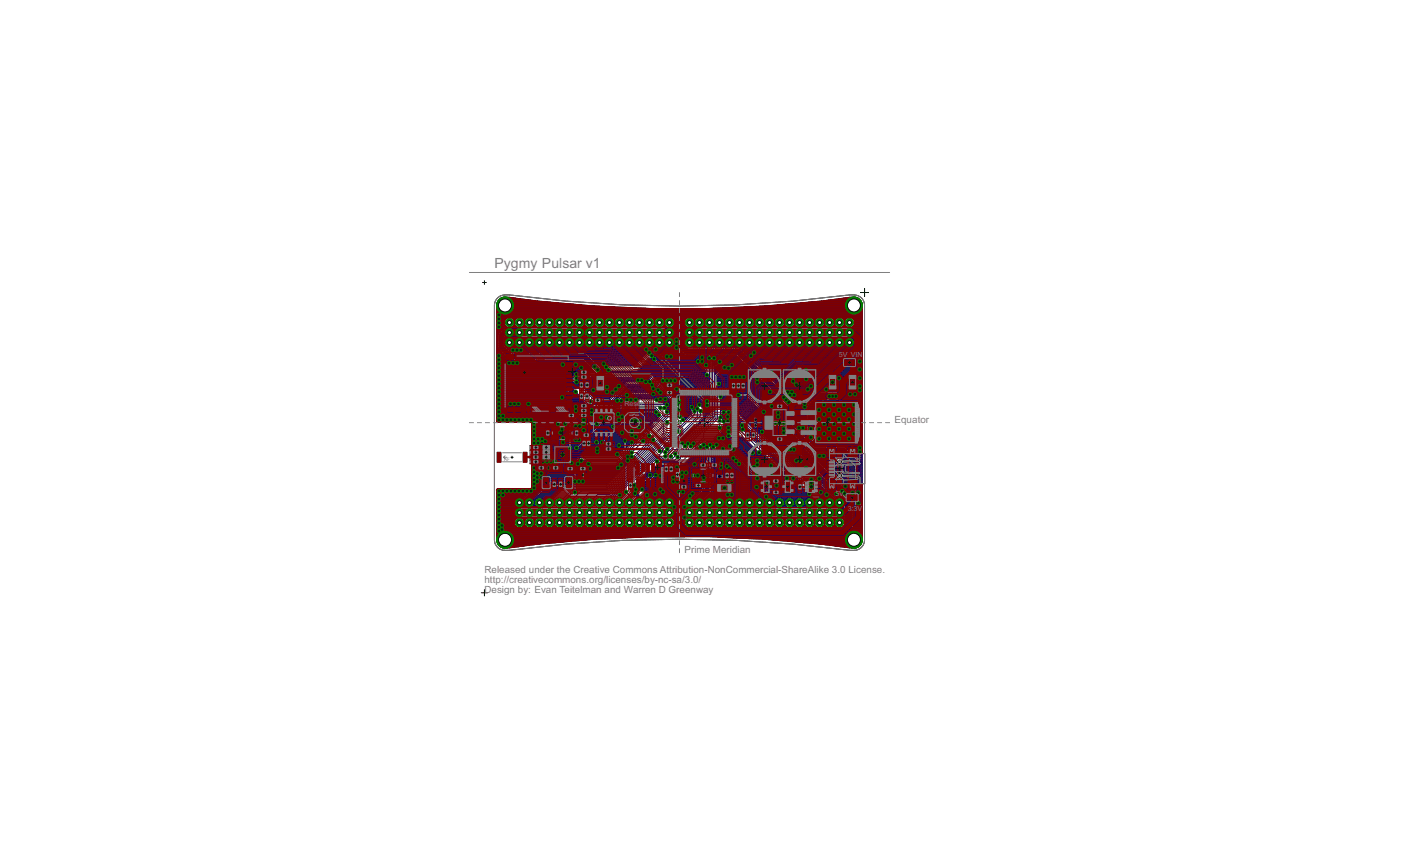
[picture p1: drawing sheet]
<svg xmlns="http://www.w3.org/2000/svg" width="356mm" height="216mm" viewBox="0 0 356 216" stroke-linecap="round" stroke-linejoin="round" font-family="sans-serif">
<defs><g id="words">
<text font-size="4" fill="#808080" x="125.5" y="67.9">Pygmy Pulsar v1</text>
<g font-size="2.8" fill="#808080">
<text x="227.1" y="107.2">Equator</text>
<text x="173.7" y="140.2">Prime Meridian</text>
<text x="123" y="145.3">Released under the Creative Commons Attribution-NonCommercial-ShareAlike 3.0 License.</text>
<text x="123" y="147.8">http://creativecommons.org/licenses/by-nc-sa/3.0/</text>
<text x="123" y="150.4">Design by: Evan Teitelman and Warren D Greenway</text>
</g>
<g font-size="2" fill="#808080">
<text x="212.9" y="90.7">5V VIN</text>
<text x="158.5" y="102.9">Res</text>
<text x="161.7" y="102.9">e</text>
<text x="162.7" y="102.9">t</text>
<text x="212" y="125.8">5V</text>
<text x="215.2" y="129.7">3.</text>
<text x="216.7" y="129.7">3V</text>
</g>
<text font-size="1.3" fill="#808080" x="128" y="116.9">AF</text>
</g></defs>
<path d="M172.2 84.4h.5zM172.5 84.1v.5zM199.4 104.7h2zM200.4 103.7v2z" fill="#000" stroke="#000" stroke-width=".25"/>
<path d="M126 106.7l.4 .4M134.5 107.1l.3 .1 .1 .3M126.4 124l-.4 .4M134.9 123.6l-.1 .3-.3 .1" fill="none" stroke="#000080" stroke-width=".25"/>
<g fill="#000080" stroke="#000080" stroke-width=".25">
<path d="M134.9 107.5v16.1z"/>
<path d="M126.4 107.1h8.1z"/>
<path d="M126.4 124h8.1z"/>
<path d="M164.8 122.1l1.6-1.6z"/>
<path d="M183.7 106.9v1.9z"/>
<path d="M181.1 111.4l2.6-2.6z"/>
<path d="M178.8 111.4h2.3z"/>
<path d="M172.8 117.4l6-6z"/>
<path d="M166.7 117.1l.3 .3z"/>
<path d="M167 117.4h5.8z"/>
<path d="M164.8 122.1v5.4z"/>
<path d="M165 120.5l-2.8 2.9z"/>
<path d="M168.9 101.2l-1 1.1z"/>
<path d="M158.3 102.3h9.6z"/>
<path d="M157.7 101.6l.6 .7z"/>
<path d="M158.6 111.8v1.9z"/>
<path d="M157.1 115.3l1.5-1.6z"/>
<path d="M156.7 115.3h.4z"/>
<path d="M158.9 124.8l1.2 1.2z"/>
<path d="M162.2 126v.2z"/>
<path d="M162.2 126.2v.2z"/>
<path d="M162.2 126.4v1z"/>
<path d="M162.2 125.8v.2z"/>
<path d="M162.2 125.6v.2z"/>
<path d="M162.2 123.4v2.2z"/>
<path d="M160.1 126h1.7z"/>
<path d="M161.8 126h.2z"/>
<path d="M162 126h.2z"/>
<path d="M161.8 126l.2-.2z"/>
<path d="M162.2 125.6l-.2 .2z"/>
<path d="M161.8 126l.2 .2z"/>
<path d="M162 126.2l.2 .2z"/>
<path d="M162 125.8l.2 .2z"/>
<path d="M162.2 126l-.2 .2z"/>
<path d="M162 126l.2 .2z"/>
<path d="M162 126l.2-.2z"/>
<path d="M155.7 106.3v1.9z"/>
<path d="M155.7 106.3l1.2-1.2z"/>
<path d="M162.2 127.4l.1 .1z"/>
<path d="M161.4 101.4h5.2z"/>
<path d="M161.4 106.7v4.1z"/>
<path d="M160.3 114.8l3-2.9z"/>
<path d="M168.4 116.5h2.2z"/>
<path d="M167.6 115.8l.8 .7z"/>
<path d="M166.1 115.8h1.5z"/>
<path d="M156 125.9l10.1-10.1z"/>
<path d="M156 125.9v2.2z"/>
<path d="M156 128.1l.6 .7z"/>
<path d="M156.6 128.8h2z"/>
<path d="M170.6 116.5l.8-.8z"/>
<path d="M171.4 115.1v.6z"/>
<path d="M159.8 127.5l-1.2 1.3z"/>
<path d="M171.1 114.4h.6z"/>
<path d="M171.7 114.4l1 1z"/>
<path d="M167.2 116.4l.8 .7z"/>
<path d="M166.5 116.4h.7z"/>
<path d="M160.1 124.2l1 1z"/>
<path d="M163.6 128.1l.6 .7z"/>
<path d="M164.2 128.8h4.5z"/>
<path d="M171.1 114.4l-.8 .9z"/>
<path d="M170.3 115.3v.5z"/>
<path d="M172.7 115.4v.9z"/>
<path d="M171.9 117.1l.8-.8z"/>
<path d="M168 117.1h3.9z"/>
<path d="M166.5 116.4l-6.4 6.4z"/>
<path d="M160.1 122.8v1.4z"/>
<path d="M163.6 124.8v3.3z"/>
<path d="M163 124.2l.6 .6z"/>
<path d="M169.9 127.5l-1.2 1.3z"/>
<path d="M207.6 128.8h1.7z"/>
<path d="M206.8 127.9l.8 .9z"/>
<path d="M203.6 121.8v1.7z"/>
<path d="M186.4 104.6l17.2 17.2z"/>
<path d="M184.9 104.6h1.5z"/>
<path d="M206.8 126.6v1.3z"/>
<path d="M205.4 125.3l1.4 1.3z"/>
<path d="M203.6 123.5l1.8 1.8z"/>
<path d="M209.3 128.8l1.3-1.3z"/>
<path d="M184.4 103.9l-.7 .7z"/>
<path d="M184.4 103.9h1.9z"/>
<path d="M205.9 123.5l2.1 2.1z"/>
<path d="M186.3 103.9l19.6 19.6z"/>
<path d="M208 125.6v1.9z"/>
<path d="M149.2 110.8l-2.9 2.8z"/>
<path d="M149.5 110.5l-.3 .3z"/>
<path d="M149.5 110.5l.3-.3z"/>
<path d="M167.2 104.3v1z"/>
<path d="M166.4 103.5l.8 .8z"/>
<path d="M156.5 103.5h9.9z"/>
<path d="M154 105.9l2.5-2.4z"/>
<path d="M149.2 110.2l.3 .3z"/>
<path d="M148.1 109.2l1.1 1z"/>
<path d="M149.2 110.2h.2z"/>
<path d="M149.4 110.2h.2z"/>
<path d="M149.6 110.2h.2z"/>
<path d="M149.2 110.2v.2z"/>
<path d="M149.2 110.4v.2z"/>
<path d="M149.2 110.6v.2z"/>
<path d="M149.2 110.6l.4-.4z"/>
<path d="M149.2 110.4l.2-.2z"/>
<path d="M154 105.9l-4.2 4.3z"/>
<path d="M182.1 97.8l.4-.4z"/>
<path d="M182.1 97.8v8.5z"/>
<path d="M178.6 109.8l3.5-3.5z"/>
<path d="M178.6 109.8v1.2z"/>
<path d="M178.6 111l-3 3z"/>
<path d="M170.8 114h4.8z"/>
<path d="M169.1 115.8l1.7-1.8z"/>
<path d="M168.9 115.8h.2z"/>
<path d="M152.2 113h4.9z"/>
<path d="M151.4 112.2l.8 .8z"/>
<path d="M182.9 112l9.3 9.3z"/>
<path d="M179.4 112h3.5z"/>
<path d="M178.6 112.8l.8-.8z"/>
<path d="M160.3 112.2v.4z"/>
<path d="M156.9 116.1l3.4-3.5z"/>
<path d="M146.9 116.1h10z"/>
<path d="M145.9 117.1l1-1z"/>
<path d="M145.9 117.1v5.1z"/>
<path d="M145.4 124.9h.5z"/>
<path d="M143.3 127l2.1-2.1z"/>
<path d="M143.3 127v1z"/>
<path d="M142.6 128.8l.7-.8z"/>
<path d="M138.1 128.8h4.5z"/>
<path d="M172.2 109.5l-4.8 4.7z"/>
<path d="M167.4 114.2v.2z"/>
<path d="M136.9 127.5l1.2 1.3z"/>
<path d="M177.8 113.4l-4.3 4.3z"/>
<path d="M167 117.7h6.5z"/>
<path d="M164.4 119.5h.8z"/>
<path d="M165.2 119.5l1.8-1.8z"/>
<path d="M160.7 115.8l3.5-3.4z"/>
<path d="M160.3 115.8h.4z"/>
<path d="M164.2 111.2v1.2z"/>
<path d="M164.2 111.2l.6-.6z"/>
<path d="M161 123l3.4-3.5z"/>
<path d="M161 123v.1z"/>
<path d="M149.6 125h5z"/>
<path d="M154.6 125l17.9-17.9z"/>
<path d="M147.1 127.5l2.5-2.5z"/>
<path d="M147.5 124.6h6.9z"/>
<path d="M154.4 124.6l14.9-14.8z"/>
<path d="M169.3 107.1v2.7z"/>
<path d="M144.5 127.5l3-2.9z"/>
<path d="M138.6 123.4h15.2z"/>
<path d="M164.6 112.6l-10.8 10.8z"/>
<path d="M182.7 106.9v1.6z"/>
<path d="M164.6 111.8v.8z"/>
<path d="M168 108.3l-3.4 3.5z"/>
<path d="M168 106.7v1.6z"/>
<path d="M136.4 125.5l2.2-2.1z"/>
<path d="M133.9 125.5h2.5z"/>
<path d="M172.7 104.9l.6 .6z"/>
<path d="M173.3 105.5v1z"/>
<path d="M168 106.7l1.9-1.8z"/>
<path d="M169.9 104.9h2.8z"/>
<path d="M131.8 127.5l2.1-2z"/>
<path d="M204 120.9h2.5z"/>
<path d="M193.4 110.4l10.6 10.5z"/>
<path d="M193.4 109.6v.8z"/>
<path d="M188.4 110.6l4.2 4.2z"/>
<path d="M184.9 110.6h3.5z"/>
<path d="M206.5 120.9l6.6 6.6z"/>
<path d="M154.7 126.7l11.2-11.3z"/>
<path d="M165.9 115.4h1.4z"/>
<path d="M167.3 115.4l.8-.8z"/>
<path d="M168.1 114.1v.5z"/>
<path d="M168.1 114.1l1.2-1.1z"/>
<path d="M169.3 113h.4z"/>
<path d="M169.7 113l7.3-7.3z"/>
<path d="M177 103.7v2z"/>
<path d="M154.7 126.7v.8z"/>
<path d="M153.9 125.8h1.1z"/>
<path d="M176.3 104.4v.8z"/>
<path d="M172.9 108.5l3.4-3.3z"/>
<path d="M172.3 108.5h.6z"/>
<path d="M155 125.8l17.3-17.3z"/>
<path d="M152.2 127.5l1.7-1.7z"/>
<path d="M151.7 125.4h3.2z"/>
<path d="M175.6 103.3v2z"/>
<path d="M172.7 108.1l2.9-2.8z"/>
<path d="M172.1 108.1h.6z"/>
<path d="M154.9 125.4l17.2-17.3z"/>
<path d="M151.7 125.4l-2.1 2.1z"/>
<path d="M171.2 116.8l.8-.8z"/>
<path d="M168.1 116.8h3.1z"/>
<path d="M157.3 125.1v.5z"/>
<path d="M157.3 125.1l9-9z"/>
<path d="M166.3 116.1h1.1z"/>
<path d="M167.4 116.1l.7 .7z"/>
<path d="M182.9 100.6v5.3z"/>
<path d="M172.1 105.7h.4z"/>
<path d="M168.5 106.9v3.1z"/>
<path d="M145.4 124.2h8.8z"/>
<path d="M154.2 124.2l14.3-14.2z"/>
<path d="M168.5 106.9l1.2-1.2z"/>
<path d="M169.7 105.7h2.8z"/>
<path d="M142 127.5l3.4-3.3z"/>
<path d="M143.2 123.8h10.8z"/>
<path d="M177.5 102.7l1.1 1.1z"/>
<path d="M168.9 114.7h.7z"/>
<path d="M154 123.8l11.8-11.8z"/>
<path d="M165.8 111.6v.4z"/>
<path d="M169.6 114.7l9-9z"/>
<path d="M178.6 103.8v1.9z"/>
<path d="M139.5 127.5l3.7-3.7z"/>
<path d="M176 111.7v.8z"/>
<path d="M176 111.7l5.7-5.7z"/>
<path d="M181.7 95.4l2.2-2.2z"/>
<path d="M181.7 95.4v10.6z"/>
<path d="M181.3 105.8l-6 6z"/>
<path d="M175.3 111.8v1.4z"/>
<path d="M181.3 93.2v12.6z"/>
<path d="M182.7 91.8l-1.4 1.4z"/>
<path d="M174.6 111.9v.6z"/>
<path d="M174.6 111.9l6.3-6.3z"/>
<path d="M180.9 91.2l.4-.3z"/>
<path d="M180.9 91.2v14.4z"/>
<path d="M173.9 112l6.6-6.6z"/>
<path d="M173.9 112v1.2z"/>
<path d="M180 90.9l.5 .4z"/>
<path d="M180.5 91.3v14.1z"/>
<path d="M173.2 112.1v.4z"/>
<path d="M173.2 112.1l6.9-6.9z"/>
<path d="M180.1 93.5v11.7z"/>
<path d="M179.2 92.6l.9 .9z"/>
<path d="M161.8 93.9l3.6-3.6z"/>
<path d="M154.4 93.9h7.4z"/>
<path d="M161.1 93.1l3.7-3.6z"/>
<path d="M153.8 93.1h7.3z"/>
<path d="M167.2 103.1l.4 .4z"/>
<path d="M149.4 103.1h17.8z"/>
<path d="M144.7 107.7l4.7-4.6z"/>
<path d="M144.7 107.7v5.9z"/>
<path d="M146.5 95.7l-.2 .2z"/>
<path d="M146.5 95.7h18.3z"/>
<path d="M164.8 95.7l6.1 6.1z"/>
<path d="M170.9 101.8v.6z"/>
<path d="M170.9 102.4l1.4 1.5z"/>
<path d="M149.4 117.7h7.1z"/>
<path d="M156.5 117.7l12.8-12.8z"/>
<path d="M169.3 104.5v.4z"/>
<path d="M146.1 99.4l3.3 3.3z"/>
<path d="M149.4 102.7h19.9z"/>
<path d="M145.9 97h.4z"/>
<path d="M145.5 96.6l.4 .4z"/>
<path d="M145.5 95.7v.9z"/>
<path d="M145.5 95.7l.8-.8z"/>
<path d="M146.7 95.3h18.3z"/>
<path d="M146.3 94.9l.4 .4z"/>
<path d="M165 95.3l7.3 7.4z"/>
<path d="M147.5 93.3l1.7 1.6z"/>
<path d="M149.2 94.9h16z"/>
<path d="M165.2 94.9l6.7 6.7z"/>
<path d="M171.9 101.6h.4z"/>
<path d="M150.8 101.4h4.1z"/>
<path d="M147.9 98.6l2.9 2.8z"/>
<path d="M144.9 98.6h3z"/>
<path d="M142.7 100.8l2.2-2.2z"/>
<path d="M163.6 97.2l.3-.3z"/>
<path d="M159.1 97.2h4.5z"/>
<path d="M154.9 101.4l4.2-4.2z"/>
<path d="M150 101.8h5z"/>
<path d="M155 101.8l4.3-4.2z"/>
<path d="M164.2 97.6l.7-.7z"/>
<path d="M159.3 97.6h4.9z"/>
<path d="M179.4 113.4v9.7z"/>
<path d="M175 127.5l4.4-4.4z"/>
<path d="M180.2 112.8v12z"/>
<path d="M177.5 127.5l2.7-2.7z"/>
<path d="M169.4 113.9l8.4-8.4z"/>
<path d="M177.8 104.3v1.2z"/>
<path d="M148.1 107.5h3.4z"/>
<path d="M188.3 107.9h.8z"/>
<path d="M189.1 107.9l13.8 13.9z"/>
<path d="M202.9 121.8v5.7z"/>
<path d="M188.5 108.9l11.9 11.9z"/>
<path d="M200.4 120.8v6.7z"/>
<path d="M188.3 109.6l9.6 9.5z"/>
<path d="M184.9 109.6h3.4z"/>
<path d="M197.9 119.1v8.4z"/>
<path d="M191 114.8v3.3z"/>
<path d="M191 118.1l.4 .4z"/>
<path d="M181.9 112.8v14z"/>
<path d="M181.9 126.8l.7 .7z"/>
<path d="M181.1 113.4v13.2z"/>
<path d="M180.1 127.5l1-.9z"/>
<path d="M168.3 103.9l.4-.4z"/>
<path d="M168.3 103.9v1.4z"/>
<path d="M156.7 116.9l11.6-11.6z"/>
<path d="M147.5 116.9h9.2z"/>
<path d="M148.8 105.9h3.8z"/>
<path d="M148.1 106.5l.7-.6z"/>
<path d="M152.8 112.2l7.6-7.6z"/>
<path d="M160.4 104.6h6.1z"/>
<path d="M168.3 93.3v3.3z"/>
<path d="M166 91.1l2.3 2.2z"/>
<path d="M159.7 98.6h6.1z"/>
<path d="M156.7 101.6l3-3z"/>
<path d="M179.4 93.9v1.2z"/>
<path d="M177.2 91.7l2.2 2.2z"/>
<path d="M164.8 88.3l14.6 14.5z"/>
<path d="M164.8 86.9v1.4z"/>
<path d="M167.4 89.8l12 12z"/>
<path d="M167.4 86.9v2.9z"/>
<path d="M172.8 83.4h3.1z"/>
<path d="M175.9 83.4v1.8z"/>
<path d="M172.8 85.2h3.1z"/>
<path d="M172.8 83.4v1.8z"/>
<path d="M172.8 84.9h3.1z"/>
<path d="M172.8 84.7h3.1z"/>
<path d="M172.8 84.5h3.1z"/>
<path d="M172.8 84.3h3.1z"/>
<path d="M172.8 84h3.1z"/>
<path d="M172.8 83.8h3.1z"/>
<path d="M172.8 83.6h3.1z"/>
<path d="M214.4 125.2l1 1z"/>
<path d="M169 83.4h3z"/>
<path d="M172 83.4v1.8z"/>
<path d="M169 85.2h3z"/>
<path d="M169 83.4v1.8z"/>
<path d="M169 84.9h3z"/>
<path d="M169 84.7h3z"/>
<path d="M169 84.5h3z"/>
<path d="M169 84.3h3z"/>
<path d="M169 84h3z"/>
<path d="M169 83.8h3z"/>
<path d="M169 83.6h3z"/>
<path d="M130.6 81.7h1.1z"/>
<path d="M131.7 81.7v.2z"/>
<path d="M130.6 81.9h1.1z"/>
<path d="M129.4 81.9h1.2z"/>
<path d="M129.4 81.7v.2z"/>
<path d="M129.4 81.7h1.2z"/>
<path d="M135.7 81.7h1.1z"/>
<path d="M136.8 81.7v.2z"/>
<path d="M135.7 81.9h1.1z"/>
<path d="M134.5 81.9h1.2z"/>
<path d="M134.5 81.7v.2z"/>
<path d="M134.5 81.7h1.2z"/>
<path d="M140.7 81.7h1.2z"/>
<path d="M141.9 81.7v.2z"/>
<path d="M140.7 81.9h1.2z"/>
<path d="M139.6 81.9h1.1z"/>
<path d="M139.6 81.7v.2z"/>
<path d="M139.6 81.7h1.1z"/>
<path d="M145.8 81.7h1.2z"/>
<path d="M147 81.7v.2z"/>
<path d="M145.8 81.9h1.2z"/>
<path d="M144.6 81.9h1.2z"/>
<path d="M144.6 81.7v.2z"/>
<path d="M144.6 81.7h1.2z"/>
<path d="M150.9 81.7h1.2z"/>
<path d="M152.1 81.7v.2z"/>
<path d="M150.9 81.9h1.2z"/>
<path d="M149.7 81.9h1.2z"/>
<path d="M149.7 81.7v.2z"/>
<path d="M149.7 81.7h1.2z"/>
<path d="M156 81.7h1.1z"/>
<path d="M157.1 81.7v.2z"/>
<path d="M155.9 81.9h1.2z"/>
<path d="M154.8 81.9h1.1z"/>
<path d="M154.8 81.7v.2z"/>
<path d="M154.8 81.7h1.2z"/>
<path d="M161.1 81.7h1.1z"/>
<path d="M162.2 81.7v.2z"/>
<path d="M161.1 81.9h1.1z"/>
<path d="M159.9 81.9h1.2z"/>
<path d="M159.9 81.7v.2z"/>
<path d="M159.9 81.7h1.2z"/>
<path d="M166.2 81.7h1.1z"/>
<path d="M167.3 81.7v.2z"/>
<path d="M166.2 81.9h1.1z"/>
<path d="M165 81.9h1.2z"/>
<path d="M165 81.7v.2z"/>
<path d="M165 81.7h1.2z"/>
<path d="M183.9 81.7h1.2z"/>
<path d="M185.1 81.7v.2z"/>
<path d="M183.9 81.9h1.2z"/>
<path d="M182.7 81.9h1.2z"/>
<path d="M182.7 81.7v.2z"/>
<path d="M182.7 81.7h1.2z"/>
<path d="M189 81.7h1.1z"/>
<path d="M190.1 81.7v.2z"/>
<path d="M189 81.9h1.1z"/>
<path d="M187.8 81.9h1.2z"/>
<path d="M187.8 81.7v.2z"/>
<path d="M187.8 81.7h1.2z"/>
<path d="M194.1 81.7h1.1z"/>
<path d="M195.2 81.7v.2z"/>
<path d="M194.1 81.9h1.1z"/>
<path d="M192.9 81.9h1.2z"/>
<path d="M192.9 81.7v.2z"/>
<path d="M192.9 81.7h1.2z"/>
<path d="M199.2 81.7h1.1z"/>
<path d="M200.3 81.7v.2z"/>
<path d="M199.2 81.9h1.1z"/>
<path d="M198 81.9h1.2z"/>
<path d="M198 81.7v.2z"/>
<path d="M198 81.7h1.2z"/>
<path d="M204.2 81.7h1.2z"/>
<path d="M205.4 81.7v.2z"/>
<path d="M204.2 81.9h1.2z"/>
<path d="M203 81.9h1.2z"/>
<path d="M203 81.7v.2z"/>
<path d="M203 81.7h1.2z"/>
<path d="M209.3 81.7h1.2z"/>
<path d="M210.5 81.7v.2z"/>
<path d="M209.3 81.9h1.2z"/>
<path d="M208.1 81.9h1.2z"/>
<path d="M208.1 81.7v.2z"/>
<path d="M208.1 81.7h1.2z"/>
<path d="M214.3 81.7h1.2z"/>
<path d="M215.5 81.7v.2z"/>
<path d="M214.3 81.9h1.2z"/>
<path d="M213.2 81.9h1.1z"/>
<path d="M213.2 81.7v.2z"/>
<path d="M213.2 81.7h1.1z"/>
<path d="M174.6 133.9l.2 .1z"/>
<path d="M174.7 133.9h.2z"/>
<path d="M174.9 132.7v1.2z"/>
<path d="M174.9 132.7h.2z"/>
<path d="M175.1 132.7v1.2z"/>
<path d="M175.1 133.9h.2z"/>
<path d="M175.3 133.9l.2-.1z"/>
<path d="M175.5 133.8l.2-.1z"/>
<path d="M175.7 133.7l.2-.1z"/>
<path d="M175.9 133.6l.1-.1z"/>
<path d="M176.1 133.3l-.1 .2z"/>
<path d="M176.2 133.1l-.1 .2z"/>
<path d="M176.3 132.9l-.1 .2z"/>
<path d="M176.3 132.9v.2z"/>
<path d="M176.3 133.1l.1 .2z"/>
<path d="M176.4 133.3l.2 .2z"/>
<path d="M176.6 133.5l.1 .1z"/>
<path d="M176.7 133.6l.2 .1z"/>
<path d="M176.9 133.7l.1 .1z"/>
<path d="M177 133.8l.2 .1z"/>
<path d="M177.2 133.9h.2z"/>
<path d="M177.4 132.7v1.2z"/>
<path d="M177.4 132.7h.3z"/>
<path d="M177.7 132.7v1.2z"/>
<path d="M177.7 133.9h.2z"/>
<path d="M177.9 133.9l.2-.1z"/>
<path d="M178.1 133.8l.1-.1z"/>
<path d="M178.2 133.7l.2-.1z"/>
<path d="M178.4 133.6l.1-.1z"/>
<path d="M178.7 133.3l-.2 .2z"/>
<path d="M178.8 133.1l-.1 .2z"/>
<path d="M178.8 132.9v.2z"/>
<path d="M178.8 132.9l.1 .2z"/>
<path d="M178.9 133.1l.1 .2z"/>
<path d="M179 133.3l.1 .2z"/>
<path d="M179.1 133.5l.1 .1z"/>
<path d="M179.2 133.6l.2 .1z"/>
<path d="M179.4 133.7l.2 .1z"/>
<path d="M179.6 133.8l.2 .1z"/>
<path d="M179.8 133.9h.2z"/>
<path d="M180 132.7v1.2z"/>
<path d="M180 132.7h.2z"/>
<path d="M180.2 132.7v1.2z"/>
<path d="M180.2 133.9h.2z"/>
<path d="M180.4 133.9l.2-.1z"/>
<path d="M180.6 133.8l.2-.1z"/>
<path d="M180.8 133.7l.1-.1z"/>
<path d="M180.9 133.6l.2-.1z"/>
<path d="M181.2 133.3l-.1 .2z"/>
<path d="M181.3 133.1l-.1 .2z"/>
<path d="M181.4 132.9l-.1 .2z"/>
<path d="M181.4 132.9v.2z"/>
<path d="M181.4 133.1l.1 .2z"/>
<path d="M181.5 133.3l.1 .2z"/>
<path d="M181.6 133.5l.2 .1z"/>
<path d="M181.8 133.6l.1 .1z"/>
<path d="M181.9 133.7l.2 .1z"/>
<path d="M182.1 133.8l.2 .1z"/>
<path d="M182.3 133.9h.2z"/>
<path d="M182.5 132.7v1.2z"/>
<path d="M182.5 132.7h.2z"/>
<path d="M182.7 132.7v1.2z"/>
<path d="M182.7 133.9h.2z"/>
<path d="M182.9 133.9l.2-.1z"/>
<path d="M183.1 133.8l.2-.1z"/>
<path d="M183.3 133.7l.2-.1z"/>
<path d="M183.5 133.6l.1-.1z"/>
<path d="M183.7 133.3l-.1 .2z"/>
<path d="M183.8 133.1l-.1 .2z"/>
<path d="M183.9 132.9l-.1 .2z"/>
<path d="M183.9 132.9l.1 .2z"/>
<path d="M184 133.1v.2z"/>
<path d="M184 133.3l.2 .2z"/>
<path d="M184.2 133.5l.1 .1z"/>
<path d="M184.3 133.6l.2 .1z"/>
<path d="M184.5 133.7l.2 .1z"/>
<path d="M184.7 133.8l.1 .1z"/>
<path d="M184.8 133.9h.3z"/>
<path d="M185.1 132.7v1.2z"/>
<path d="M185.1 132.7h.2z"/>
<path d="M185.3 132.7v1.2z"/>
<path d="M185.3 133.9h.2z"/>
<path d="M185.5 133.9l.2-.1z"/>
<path d="M185.7 133.8l.1-.1z"/>
<path d="M185.8 133.7l.2-.1z"/>
<path d="M186 133.6l.2-.1z"/>
<path d="M186.3 133.3l-.1 .2z"/>
<path d="M186.4 133.1l-.1 .2z"/>
<path d="M186.4 132.9v.2z"/>
<path d="M186.4 132.9l.1 .2z"/>
<path d="M186.5 133.1l.1 .2z"/>
<path d="M186.6 133.3l.1 .2z"/>
<path d="M186.7 133.5l.2 .1z"/>
<path d="M186.9 133.6l.1 .1z"/>
<path d="M187 133.7l.2 .1z"/>
<path d="M187.2 133.8l.2 .1z"/>
<path d="M187.4 133.9h.2z"/>
<path d="M187.6 132.7v1.2z"/>
<path d="M187.6 132.7h.2z"/>
<path d="M187.8 132.7v1.2z"/>
<path d="M187.8 133.9h.2z"/>
<path d="M188 133.9l.2-.1z"/>
<path d="M188.2 133.8l.2-.1z"/>
<path d="M188.4 133.7l.2-.1z"/>
<path d="M188.6 133.6l.1-.1z"/>
<path d="M188.8 133.3l-.1 .2z"/>
<path d="M188.9 133.1l-.1 .2z"/>
<path d="M189 132.9l-.1 .2z"/>
<path d="M189 132.9v.2z"/>
<path d="M189 133.1l.1 .2z"/>
<path d="M189.1 133.3l.2 .2z"/>
<path d="M189.3 133.5l.1 .1z"/>
<path d="M189.4 133.6l.1 .1z"/>
<path d="M189.5 133.7l.2 .1z"/>
<path d="M189.7 133.8l.2 .1z"/>
<path d="M189.9 133.9h.2z"/>
<path d="M190.1 132.7v1.2z"/>
<path d="M190.1 132.7h.3z"/>
<path d="M190.4 132.7v1.2z"/>
<path d="M190.4 133.9h.1z"/>
<path d="M190.5 133.9l.3-.1z"/>
<path d="M190.8 133.8l.1-.1z"/>
<path d="M190.9 133.7l.2-.1z"/>
<path d="M191.1 133.6l.1-.1z"/>
<path d="M191.4 133.3l-.2 .2z"/>
<path d="M191.5 133.1l-.1 .2z"/>
<path d="M191.5 132.9v.2z"/>
<path d="M191.5 132.9l.1 .2z"/>
<path d="M191.6 133.1l.1 .2z"/>
<path d="M191.7 133.3l.1 .2z"/>
<path d="M191.8 133.5l.1 .1z"/>
<path d="M191.9 133.6l.2 .1z"/>
<path d="M192.1 133.7l.2 .1z"/>
<path d="M192.3 133.8l.2 .1z"/>
<path d="M192.5 133.9h.2z"/>
<path d="M192.7 132.7v1.2z"/>
<path d="M192.7 132.7h.2z"/>
<path d="M192.9 132.7v1.2z"/>
<path d="M192.9 133.9h.2z"/>
<path d="M193.1 133.9l.2-.1z"/>
<path d="M193.3 133.8l.2-.1z"/>
<path d="M193.5 133.7l.1-.1z"/>
<path d="M193.6 133.6l.2-.1z"/>
<path d="M193.9 133.3l-.1 .2z"/>
<path d="M194 133.1l-.1 .2z"/>
<path d="M194.1 132.9l-.1 .2z"/>
<path d="M194.1 132.9v.2z"/>
<path d="M194.1 133.1l.1 .2z"/>
<path d="M194.2 133.3l.1 .2z"/>
<path d="M194.3 133.5l.2 .1z"/>
<path d="M194.5 133.6l.1 .1z"/>
<path d="M194.6 133.7l.2 .1z"/>
<path d="M194.8 133.8l.2 .1z"/>
<path d="M195 133.9h.2z"/>
<path d="M195.2 132.7v1.2z"/>
<path d="M195.2 132.7h.2z"/>
<path d="M195.4 132.7v1.2z"/>
<path d="M195.4 133.9h.2z"/>
<path d="M195.6 133.9l.2-.1z"/>
<path d="M195.8 133.8l.2-.1z"/>
<path d="M196 133.7l.2-.1z"/>
<path d="M196.2 133.6l.1-.1z"/>
<path d="M196.4 133.3l-.1 .2z"/>
<path d="M196.5 133.1l-.1 .2z"/>
<path d="M196.6 132.9l-.1 .2z"/>
<path d="M196.6 132.9v.2z"/>
<path d="M196.6 133.1l.1 .2z"/>
<path d="M196.7 133.3l.2 .2z"/>
<path d="M196.9 133.5l.1 .1z"/>
<path d="M197 133.6l.2 .1z"/>
<path d="M197.2 133.7l.2 .1z"/>
<path d="M197.4 133.8l.1 .1z"/>
<path d="M197.5 133.9h.3z"/>
<path d="M197.8 132.7v1.2z"/>
<path d="M197.8 132.7h.2z"/>
<path d="M198 132.7v1.2z"/>
<path d="M198 133.9h.2z"/>
<path d="M198.2 133.9l.2-.1z"/>
<path d="M198.4 133.8l.1-.1z"/>
<path d="M198.5 133.7l.2-.1z"/>
<path d="M198.7 133.6l.2-.1z"/>
<path d="M199 133.3l-.1 .2z"/>
<path d="M199.1 133.1l-.1 .2z"/>
<path d="M199.1 132.9v.2z"/>
<path d="M199.1 132.9l.1 .2z"/>
<path d="M199.2 133.1l.1 .2z"/>
<path d="M199.3 133.3l.1 .2z"/>
<path d="M199.4 133.5l.1 .1z"/>
<path d="M199.5 133.6l.2 .1z"/>
<path d="M199.7 133.7l.2 .1z"/>
<path d="M199.9 133.8l.2 .1z"/>
<path d="M200.1 133.9h.2z"/>
<path d="M200.3 132.7v1.2z"/>
<path d="M200.3 132.7h.2z"/>
<path d="M200.5 132.7v1.2z"/>
<path d="M200.5 133.9h.2z"/>
<path d="M200.7 133.9l.2-.1z"/>
<path d="M200.9 133.8l.2-.1z"/>
<path d="M201.1 133.7l.2-.1z"/>
<path d="M201.3 133.6l.1-.1z"/>
<path d="M201.5 133.3l-.1 .2z"/>
<path d="M201.6 133.1l-.1 .2z"/>
<path d="M201.7 132.9l-.1 .2z"/>
<path d="M201.7 132.9v.2z"/>
<path d="M201.7 133.1l.1 .2z"/>
<path d="M201.8 133.3l.2 .2z"/>
<path d="M202 133.5l.1 .1z"/>
<path d="M202.1 133.6l.1 .1z"/>
<path d="M202.2 133.7l.2 .1z"/>
<path d="M202.4 133.8l.2 .1z"/>
<path d="M202.6 133.9h.2z"/>
<path d="M202.8 132.7v1.2z"/>
<path d="M202.8 132.7h.2z"/>
<path d="M203 132.7v1.2z"/>
<path d="M203 133.9h.2z"/>
<path d="M203.2 133.9l.2-.1z"/>
<path d="M203.4 133.8l.2-.1z"/>
<path d="M203.6 133.7l.2-.1z"/>
<path d="M203.8 133.6l.1-.1z"/>
<path d="M204 133.3l-.1 .2z"/>
<path d="M204.2 133.1l-.2 .2z"/>
<path d="M204.2 132.9v.2z"/>
<path d="M204.2 132.9l.1 .2z"/>
<path d="M204.3 133.1l.1 .2z"/>
<path d="M204.4 133.3l.1 .2z"/>
<path d="M204.5 133.5l.1 .1z"/>
<path d="M204.6 133.6l.2 .1z"/>
<path d="M204.8 133.7l.2 .1z"/>
<path d="M205 133.8l.2 .1z"/>
<path d="M205.2 133.9h.2z"/>
<path d="M205.4 132.7v1.2z"/>
<path d="M205.4 132.7h.2z"/>
<path d="M205.6 132.7v1.2z"/>
<path d="M205.6 133.9h.2z"/>
<path d="M205.8 133.9l.2-.1z"/>
<path d="M206 133.8l.2-.1z"/>
<path d="M206.2 133.7l.1-.1z"/>
<path d="M206.3 133.6l.2-.1z"/>
<path d="M206.6 133.3l-.1 .2z"/>
<path d="M206.7 133.1l-.1 .2z"/>
<path d="M206.8 132.9l-.1 .2z"/>
<path d="M206.8 132.9v.2z"/>
<path d="M206.8 133.1l.1 .2z"/>
<path d="M206.9 133.3l.1 .2z"/>
<path d="M207 133.5l.2 .1z"/>
<path d="M207.2 133.6l.1 .1z"/>
<path d="M207.3 133.7l.2 .1z"/>
<path d="M207.5 133.8l.2 .1z"/>
<path d="M207.7 133.9h.2z"/>
<path d="M207.9 132.7v1.2z"/>
<path d="M207.9 132.7h.2z"/>
<path d="M208.1 132.7v1.2z"/>
<path d="M208.1 133.9h.2z"/>
<path d="M208.3 133.9l.2-.1z"/>
<path d="M208.5 133.8l.2-.1z"/>
<path d="M208.7 133.7l.2-.1z"/>
<path d="M208.9 133.6l.1-.1z"/>
<path d="M209.1 133.3l-.1 .2z"/>
<path d="M209.2 133.1l-.1 .2z"/>
<path d="M209.3 132.9l-.1 .2z"/>
<path d="M209.3 132.9v.2z"/>
<path d="M209.3 133.1l.1 .2z"/>
<path d="M209.4 133.3l.1 .2z"/>
<path d="M209.5 133.5l.2 .1z"/>
<path d="M209.7 133.6l.2 .1z"/>
<path d="M209.9 133.7l.2 .1z"/>
<path d="M210.1 133.8l.1 .1z"/>
<path d="M210.2 133.9h.3z"/>
<path d="M210.5 132.7v1.2z"/>
<path d="M210.5 132.7h.2z"/>
<path d="M210.7 132.7v1.2z"/>
<path d="M210.7 133.9h.2z"/>
<path d="M210.9 133.9l.2-.1z"/>
<path d="M211.1 133.8l.1-.1z"/>
<path d="M211.2 133.7l.2-.1z"/>
<path d="M211.4 133.6l.2-.1z"/>
<path d="M211.7 133.3l-.1 .2z"/>
<path d="M211.8 133.1l-.1 .2z"/>
<path d="M211.8 132.9v.2z"/>
<path d="M211.8 132.9l.1 .2z"/>
<path d="M211.9 133.1l.1 .2z"/>
<path d="M212 133.3l.1 .2z"/>
<path d="M212.1 133.5l.1 .1z"/>
<path d="M212.2 133.6l.2 .1z"/>
<path d="M212.4 133.7l.2 .1z"/>
<path d="M212.6 133.8l.2 .1z"/>
<path d="M212.8 133.9h.2z"/>
<path d="M213 132.7v1.2z"/>
<path d="M213 132.7h.2z"/>
<path d="M213.2 132.7v1.2z"/>
<path d="M213.2 133.9h.2z"/>
<path d="M213.4 133.9l.2-.1z"/>
<path d="M213.6 133.8l-.2 .2z"/>
<path d="M174.8 134h38.6z"/>
<path d="M210.7 132.7h1.1z"/>
<path d="M210.7 132.5v.2z"/>
<path d="M210.7 132.5h1.1z"/>
<path d="M211.8 132.5h1.2z"/>
<path d="M213 132.5v.2z"/>
<path d="M211.8 132.7h1.2z"/>
<path d="M205.6 132.7h1.1z"/>
<path d="M205.6 132.5v.2z"/>
<path d="M205.6 132.5h1.1z"/>
<path d="M206.7 132.5h1.2z"/>
<path d="M207.9 132.5v.2z"/>
<path d="M206.7 132.7h1.2z"/>
<path d="M200.5 132.7h1.1z"/>
<path d="M200.5 132.5v.2z"/>
<path d="M200.5 132.5h1.1z"/>
<path d="M201.6 132.5h1.2z"/>
<path d="M202.8 132.5v.2z"/>
<path d="M201.6 132.7h1.2z"/>
<path d="M195.4 132.7h1.2z"/>
<path d="M195.4 132.5v.2z"/>
<path d="M195.4 132.5h1.2z"/>
<path d="M196.6 132.5h1.2z"/>
<path d="M197.8 132.5v.2z"/>
<path d="M196.6 132.7h1.2z"/>
<path d="M190.4 132.7h1.1z"/>
<path d="M190.4 132.5v.2z"/>
<path d="M190.4 132.5h1.1z"/>
<path d="M191.5 132.5h1.2z"/>
<path d="M192.7 132.5v.2z"/>
<path d="M191.5 132.7h1.2z"/>
<path d="M185.3 132.7h1.1z"/>
<path d="M185.3 132.5v.2z"/>
<path d="M185.3 132.5h1.1z"/>
<path d="M186.4 132.5h1.2z"/>
<path d="M187.6 132.5v.2z"/>
<path d="M186.4 132.7h1.2z"/>
<path d="M180.2 132.7h1.1z"/>
<path d="M180.2 132.5v.2z"/>
<path d="M180.2 132.5h1.1z"/>
<path d="M181.3 132.5h1.2z"/>
<path d="M182.5 132.5v.2z"/>
<path d="M181.3 132.7h1.2z"/>
<path d="M175.1 132.7h1.1z"/>
<path d="M175.1 132.5v.2z"/>
<path d="M175.1 132.5h1.1z"/>
<path d="M176.2 132.5h1.2z"/>
<path d="M177.4 132.5v.2z"/>
<path d="M176.2 132.7h1.2z"/>
<path d="M167.5 132.7h1.1z"/>
<path d="M167.5 132.5v.2z"/>
<path d="M167.5 132.5h1.1z"/>
<path d="M168.6 132.5h1.2z"/>
<path d="M169.8 132.5v.2z"/>
<path d="M168.6 132.7h1.2z"/>
<path d="M162.4 132.7h1.2z"/>
<path d="M162.4 132.5v.2z"/>
<path d="M162.4 132.5h1.2z"/>
<path d="M163.6 132.5h1.1z"/>
<path d="M164.7 132.5v.2z"/>
<path d="M163.6 132.7h1.1z"/>
<path d="M157.3 132.7h1.2z"/>
<path d="M157.3 132.5v.2z"/>
<path d="M157.3 132.5h1.2z"/>
<path d="M158.5 132.5h1.2z"/>
<path d="M159.7 132.5v.2z"/>
<path d="M158.5 132.7h1.2z"/>
<path d="M152.3 132.7h1.1z"/>
<path d="M152.3 132.5v.2z"/>
<path d="M152.3 132.5h1.1z"/>
<path d="M153.4 132.5h1.2z"/>
<path d="M154.6 132.5v.2z"/>
<path d="M153.4 132.7h1.2z"/>
<path d="M147.2 132.7h1.1z"/>
<path d="M147.2 132.5v.2z"/>
<path d="M147.2 132.5h1.1z"/>
<path d="M148.3 132.5h1.2z"/>
<path d="M149.5 132.5v.2z"/>
<path d="M148.3 132.7h1.2z"/>
<path d="M142.1 132.7h1.1z"/>
<path d="M142.1 132.5v.2z"/>
<path d="M142.1 132.5h1.1z"/>
<path d="M143.2 132.5h1.2z"/>
<path d="M144.4 132.5v.2z"/>
<path d="M143.2 132.7h1.2z"/>
<path d="M137 132.7h1.2z"/>
<path d="M137 132.5v.2z"/>
<path d="M137 132.5h1.2z"/>
<path d="M138.2 132.5h1.2z"/>
<path d="M139.4 132.5v.2z"/>
<path d="M138.2 132.7h1.2z"/>
<path d="M132 132.7h1.1z"/>
<path d="M132 132.5v.2z"/>
<path d="M132 132.5h1.1z"/>
<path d="M133.1 132.5h1.2z"/>
<path d="M134.3 132.5v.2z"/>
<path d="M133.1 132.7h1.2z"/>
<path d="M134.5 132.7h1.1z"/>
<path d="M134.5 132.5v.2z"/>
<path d="M134.5 132.5h1.1z"/>
<path d="M135.6 132.5h1.2z"/>
<path d="M136.8 132.5v.2z"/>
<path d="M135.6 132.7h1.2z"/>
<path d="M139.6 132.7h1.2z"/>
<path d="M139.6 132.5v.2z"/>
<path d="M139.6 132.5h1.2z"/>
<path d="M140.8 132.5h1.1z"/>
<path d="M141.9 132.5v.2z"/>
<path d="M140.8 132.7h1.1z"/>
<path d="M144.6 132.7h1.2z"/>
<path d="M144.6 132.5v.2z"/>
<path d="M144.6 132.5h1.2z"/>
<path d="M145.8 132.5h1.2z"/>
<path d="M147 132.5v.2z"/>
<path d="M145.8 132.7h1.2z"/>
<path d="M149.7 132.7h1.2z"/>
<path d="M149.7 132.5v.2z"/>
<path d="M149.7 132.5h1.2z"/>
<path d="M150.9 132.5h1.2z"/>
<path d="M152.1 132.5v.2z"/>
<path d="M150.9 132.7h1.2z"/>
<path d="M154.8 132.7h1.1z"/>
<path d="M154.8 132.5v.2z"/>
<path d="M154.8 132.5h1.1z"/>
<path d="M155.9 132.5h1.2z"/>
<path d="M157.1 132.5v.2z"/>
<path d="M155.9 132.7h1.2z"/>
<path d="M159.9 132.7h1.1z"/>
<path d="M159.9 132.5v.2z"/>
<path d="M159.9 132.5h1.1z"/>
<path d="M161 132.5h1.2z"/>
<path d="M162.2 132.5v.2z"/>
<path d="M161 132.7h1.2z"/>
<path d="M165 132.7h1.1z"/>
<path d="M165 132.5v.2z"/>
<path d="M165 132.5h1.1z"/>
<path d="M166.1 132.5h1.2z"/>
<path d="M167.3 132.5v.2z"/>
<path d="M166.1 132.7h1.2z"/>
<path d="M177.7 132.7h1.1z"/>
<path d="M177.7 132.5v.2z"/>
<path d="M177.7 132.5h1.2z"/>
<path d="M178.9 132.5h1.1z"/>
<path d="M180 132.5v.2z"/>
<path d="M178.8 132.7h1.2z"/>
<path d="M182.7 132.7h1.2z"/>
<path d="M182.7 132.5v.2z"/>
<path d="M182.7 132.5h1.2z"/>
<path d="M183.9 132.5h1.2z"/>
<path d="M185.1 132.5v.2z"/>
<path d="M183.9 132.7h1.2z"/>
<path d="M187.8 132.7h1.1z"/>
<path d="M187.8 132.5v.2z"/>
<path d="M187.8 132.5h1.1z"/>
<path d="M188.9 132.5h1.2z"/>
<path d="M190.1 132.5v.2z"/>
<path d="M188.9 132.7h1.2z"/>
<path d="M192.9 132.7h1.1z"/>
<path d="M192.9 132.5v.2z"/>
<path d="M192.9 132.5h1.1z"/>
<path d="M194 132.5h1.2z"/>
<path d="M195.2 132.5v.2z"/>
<path d="M194 132.7h1.2z"/>
<path d="M198 132.7h1.1z"/>
<path d="M198 132.5v.2z"/>
<path d="M198 132.5h1.1z"/>
<path d="M199.1 132.5h1.2z"/>
<path d="M200.3 132.5v.2z"/>
<path d="M199.1 132.7h1.2z"/>
<path d="M203 132.7h1.2z"/>
<path d="M203 132.5v.2z"/>
<path d="M203 132.5h1.2z"/>
<path d="M204.2 132.5h1.2z"/>
<path d="M205.4 132.5v.2z"/>
<path d="M204.2 132.7h1.2z"/>
<path d="M208.1 132.7h1.2z"/>
<path d="M208.1 132.5v.2z"/>
<path d="M208.1 132.5h1.2z"/>
<path d="M209.3 132.5h1.2z"/>
<path d="M210.5 132.5v.2z"/>
<path d="M209.3 132.7h1.2z"/>
<path d="M211.9 81.7h1.1z"/>
<path d="M213 81.7v.2z"/>
<path d="M211.9 81.9h1.1z"/>
<path d="M210.7 81.9h1.2z"/>
<path d="M210.7 81.7v.2z"/>
<path d="M210.7 81.7h1.2z"/>
<path d="M206.8 81.7h1.1z"/>
<path d="M207.9 81.7v.2z"/>
<path d="M206.8 81.9h1.1z"/>
<path d="M205.6 81.9h1.2z"/>
<path d="M205.6 81.7v.2z"/>
<path d="M205.6 81.7h1.2z"/>
<path d="M201.7 81.7h1.1z"/>
<path d="M202.8 81.7v.2z"/>
<path d="M201.7 81.9h1.1z"/>
<path d="M200.5 81.9h1.2z"/>
<path d="M200.5 81.7v.2z"/>
<path d="M200.5 81.7h1.2z"/>
<path d="M196.6 81.7h1.2z"/>
<path d="M197.8 81.7v.2z"/>
<path d="M196.6 81.9h1.2z"/>
<path d="M195.4 81.9h1.2z"/>
<path d="M195.4 81.7v.2z"/>
<path d="M195.4 81.7h1.2z"/>
<path d="M191.6 81.7h1.1z"/>
<path d="M192.7 81.7v.2z"/>
<path d="M191.6 81.9h1.1z"/>
<path d="M190.4 81.9h1.2z"/>
<path d="M190.4 81.7v.2z"/>
<path d="M190.4 81.7h1.2z"/>
<path d="M186.5 81.7h1.1z"/>
<path d="M187.6 81.7v.2z"/>
<path d="M186.5 81.9h1.1z"/>
<path d="M185.3 81.9h1.2z"/>
<path d="M185.3 81.7v.2z"/>
<path d="M185.3 81.7h1.2z"/>
<path d="M181.4 81.7h1.1z"/>
<path d="M182.5 81.7v.2z"/>
<path d="M181.4 81.9h1.1z"/>
<path d="M180.2 81.9h1.2z"/>
<path d="M180.2 81.7v.2z"/>
<path d="M180.2 81.7h1.2z"/>
<path d="M178.8 81.7h1.2z"/>
<path d="M180 81.7v.2z"/>
<path d="M178.8 81.9h1.2z"/>
<path d="M177.7 81.9h1.1z"/>
<path d="M177.7 81.7v.2z"/>
<path d="M177.7 81.7h1.1z"/>
<path d="M176.3 81.7h1.1z"/>
<path d="M177.4 81.7v.2z"/>
<path d="M176.3 81.9h1.1z"/>
<path d="M175.1 81.9h1.2z"/>
<path d="M175.1 81.7v.2z"/>
<path d="M175.1 81.7h1.2z"/>
<path d="M168.7 81.7h1.1z"/>
<path d="M169.8 81.7v.2z"/>
<path d="M168.7 81.9h1.1z"/>
<path d="M167.5 81.9h1.2z"/>
<path d="M167.5 81.7v.2z"/>
<path d="M167.5 81.7h1.2z"/>
<path d="M163.6 81.7h1.1z"/>
<path d="M164.7 81.7v.2z"/>
<path d="M163.6 81.9h1.1z"/>
<path d="M162.4 81.9h1.2z"/>
<path d="M162.4 81.7v.2z"/>
<path d="M162.4 81.7h1.2z"/>
<path d="M158.5 81.7h1.2z"/>
<path d="M159.7 81.7v.2z"/>
<path d="M158.5 81.9h1.2z"/>
<path d="M157.3 81.9h1.2z"/>
<path d="M157.3 81.7v.2z"/>
<path d="M157.3 81.7h1.2z"/>
<path d="M153.5 81.7h1.1z"/>
<path d="M154.6 81.7v.2z"/>
<path d="M153.5 81.9h1.1z"/>
<path d="M152.3 81.9h1.2z"/>
<path d="M152.3 81.7v.2z"/>
<path d="M152.3 81.7h1.2z"/>
<path d="M148.4 81.7h1.1z"/>
<path d="M149.5 81.7v.2z"/>
<path d="M148.4 81.9h1.1z"/>
<path d="M147.2 81.9h1.2z"/>
<path d="M147.2 81.7v.2z"/>
<path d="M147.2 81.7h1.2z"/>
<path d="M143.3 81.7h1.1z"/>
<path d="M144.4 81.7v.2z"/>
<path d="M143.3 81.9h1.1z"/>
<path d="M142.1 81.9h1.2z"/>
<path d="M142.1 81.7v.2z"/>
<path d="M142.1 81.7h1.2z"/>
<path d="M138.2 81.7h1.2z"/>
<path d="M139.4 81.7v.2z"/>
<path d="M138.2 81.9h1.2z"/>
<path d="M137 81.9h1.2z"/>
<path d="M137 81.7v.2z"/>
<path d="M137 81.7h1.2z"/>
<path d="M133.2 81.7h1.1z"/>
<path d="M134.3 81.7v.2z"/>
<path d="M133.2 81.9h1.1z"/>
<path d="M132 81.9h1.2z"/>
<path d="M132 81.7v.2z"/>
<path d="M132 81.7h1.2z"/>
<path d="M130.5 84.1v.5z"/>
<path d="M130.3 83.7l.2 .4z"/>
<path d="M130 83.4l.3 .3z"/>
<path d="M129.5 83.2l.5 .2z"/>
<path d="M129.1 83.2h.4z"/>
<path d="M128.6 83.4l.5-.2z"/>
<path d="M128.5 83.5l.1-.1z"/>
<path d="M127.9 83.5h.6z"/>
<path d="M127.5 83.6l.4-.1z"/>
<path d="M127.3 83.9l.2-.3z"/>
<path d="M127.3 83.9l-.8 .8z"/>
<path d="M126.5 84.7l-.2 .3z"/>
<path d="M126.3 85v.4z"/>
<path d="M126.3 85.4v2.8z"/>
<path d="M126.3 88.2l.2 .3z"/>
<path d="M126.5 88.5l.2 .3z"/>
<path d="M126.7 88.8l2.5 2.4z"/>
<path d="M129.2 91.2l.3 .2z"/>
<path d="M129.5 91.4h.3z"/>
<path d="M129.8 91.4h18.2z"/>
<path d="M148 91.4l3.2 3.2z"/>
<path d="M149.3 94.6h2z"/>
<path d="M148.2 93.5l1.1 1.1z"/>
<path d="M148.2 93.2v.2z"/>
<path d="M148.1 92.9l.1 .3z"/>
<path d="M147.9 92.8l.2 .1z"/>
<path d="M147.7 92.7l.2 .1z"/>
<path d="M147.4 92.7h.3z"/>
<path d="M147.2 92.8l.2-.1z"/>
<path d="M147.2 92.8l-.2 .1z"/>
<path d="M147 92.9l-.1 .3z"/>
<path d="M146.9 93.2v.2z"/>
<path d="M146.9 93.4l.1 .3z"/>
<path d="M147 93.7l.2 .2z"/>
<path d="M147.2 93.9l.2 .1z"/>
<path d="M147.4 94h.3z"/>
<path d="M147.7 93.9l1.1 1.1z"/>
<path d="M147 95h1.8z"/>
<path d="M147 94.8v.2z"/>
<path d="M146.9 94.6l.1 .2z"/>
<path d="M146.7 94.4l.2 .2z"/>
<path d="M146.5 94.3l.2 .1z"/>
<path d="M146.2 94.3h.3z"/>
<path d="M145.9 94.4l.3-.1z"/>
<path d="M145.9 94.4l-.1 .2z"/>
<path d="M145.8 94.6l-.1 .2z"/>
<path d="M145.7 94.8v.3z"/>
<path d="M145.2 95.6l.5-.5z"/>
<path d="M145.2 95.6v.3z"/>
<path d="M145.2 95.9v.8z"/>
<path d="M145.2 96.7l.2 .2z"/>
<path d="M145.4 96.9l.3 .4z"/>
<path d="M145.8 97.3l.1 .2z"/>
<path d="M145.9 97.5l.3 .1z"/>
<path d="M146.2 97.6h.3z"/>
<path d="M146.5 97.6l.2-.1z"/>
<path d="M146.7 97.5l.2-.2z"/>
<path d="M147 97.1l-.1 .2z"/>
<path d="M147 96.8v.3z"/>
<path d="M146.9 96.6l.1 .2z"/>
<path d="M146.7 96.5l.2 .1z"/>
<path d="M146.7 96.5l.2-.2z"/>
<path d="M147 96.1l-.1 .2z"/>
<path d="M147 96.1h17.7z"/>
<path d="M164.7 96.1l.1 .1z"/>
<path d="M164.5 96.3l.3-.1z"/>
<path d="M164.5 96.3l-.1 .2z"/>
<path d="M164.3 96.3l.1 .2z"/>
<path d="M164 96.2l.3 .1z"/>
<path d="M163.8 96.2h.2z"/>
<path d="M163.5 96.3l.3-.1z"/>
<path d="M163.5 96.3l-.2 .2z"/>
<path d="M163.3 96.5l-.1 .2z"/>
<path d="M159.3 96.8h3.9z"/>
<path d="M159 96.8h.3z"/>
<path d="M159 96.8l-4.3 4.3z"/>
<path d="M150.9 101.1h3.8z"/>
<path d="M148.3 98.4l2.6 2.7z"/>
<path d="M148.1 98.3l.2 .1z"/>
<path d="M145 98.3h3.1z"/>
<path d="M144.8 98.3h.2z"/>
<path d="M144.8 98.3l-2 1.9z"/>
<path d="M142.5 100.2h.3z"/>
<path d="M142.3 100.3l.2-.1z"/>
<path d="M142.3 100.3l-.2 .2z"/>
<path d="M142.1 100.5l-.1 .2z"/>
<path d="M142 100.7v.2z"/>
<path d="M142 100.9l.1 .3z"/>
<path d="M142.1 101.2l.2 .2z"/>
<path d="M142.3 101.4l.2 .1z"/>
<path d="M142.5 101.5h.3z"/>
<path d="M142.8 101.5l.2-.1z"/>
<path d="M143 101.4l.2-.2z"/>
<path d="M143.3 100.9l-.1 .3z"/>
<path d="M143.3 100.7v.2z"/>
<path d="M145 98.9l-1.7 1.8z"/>
<path d="M145 98.9h.7z"/>
<path d="M145.6 99l.1-.1z"/>
<path d="M145.6 99l-.1 .3z"/>
<path d="M145.5 99.3v.2z"/>
<path d="M145.5 99.5l.1 .3z"/>
<path d="M145.6 99.8l.2 .1z"/>
<path d="M145.8 99.9l.2 .2z"/>
<path d="M146 100.1h.2z"/>
<path d="M146.3 100l2.7 2.8z"/>
<path d="M149.1 102.8l-4.6 4.6z"/>
<path d="M144.5 107.4l-.1 .2z"/>
<path d="M144.4 107.6v5.5z"/>
<path d="M144.3 113.1l-.2 .2z"/>
<path d="M144.1 113.3l-.1 .2z"/>
<path d="M144 113.5v.2z"/>
<path d="M144 113.7l.1 .3z"/>
<path d="M144.1 114l.2 .2z"/>
<path d="M144.3 114.2l.3 .1z"/>
<path d="M144.6 114.3h.2z"/>
<path d="M144.8 114.3l.3-.1z"/>
<path d="M145.1 114.2l.1-.2z"/>
<path d="M145.3 113.7l-.1 .3z"/>
<path d="M145.3 113.5v.2z"/>
<path d="M145.2 113.3l.1 .2z"/>
<path d="M145.1 113.1l.1 .2z"/>
<path d="M145 107.9v5.2z"/>
<path d="M145 107.9l4.5-4.5z"/>
<path d="M149.5 103.4h6.6z"/>
<path d="M154.2 105.3l1.9-1.9z"/>
<path d="M153.9 105.3h.3z"/>
<path d="M153.7 105.3h.2z"/>
<path d="M153.7 105.3l-.2 .2z"/>
<path d="M153.5 105.5l-.1 .3z"/>
<path d="M153.4 105.8v.2z"/>
<path d="M153.4 106.1l-1.3 1.3z"/>
<path d="M152 107.2l.1 .2z"/>
<path d="M151.9 107l.1 .2z"/>
<path d="M151.6 106.9l.3 .1z"/>
<path d="M151.4 106.9h.2z"/>
<path d="M151.1 107l.3-.1z"/>
<path d="M151.1 107l-.2 .2z"/>
<path d="M148.7 107.2h2.2z"/>
<path d="M148.5 107l.2 .2z"/>
<path d="M148.7 106.9l-.2 .1z"/>
<path d="M148.8 106.6l-.1 .3z"/>
<path d="M148.8 106.4v.2z"/>
<path d="M148.8 106.3l.1-.1z"/>
<path d="M148.9 106.2h3.1z"/>
<path d="M152.1 106.3l.2 .1z"/>
<path d="M152.3 106.4l.2 .2z"/>
<path d="M152.5 106.6h.2z"/>
<path d="M152.7 106.6l.3-.2z"/>
<path d="M153 106.4l.2-.1z"/>
<path d="M153.3 106l-.1 .3z"/>
<path d="M153.3 105.8v.2z"/>
<path d="M153.2 105.5l.1 .3z"/>
<path d="M153 105.3l.2 .2z"/>
<path d="M152.7 105.3h.3z"/>
<path d="M152.5 105.3h.2z"/>
<path d="M152.3 105.3h.2z"/>
<path d="M152.3 105.3l-.2 .2z"/>
<path d="M148.9 105.6h3.1z"/>
<path d="M148.6 105.6h.3z"/>
<path d="M148.6 105.6l-.3 .3z"/>
<path d="M148 105.9h.3z"/>
<path d="M147.8 106l.2-.1z"/>
<path d="M147.8 106l-.2 .2z"/>
<path d="M147.6 106.2l-.1 .2z"/>
<path d="M147.5 106.4v.2z"/>
<path d="M147.5 106.6l.1 .3z"/>
<path d="M147.6 106.9l.1 .1z"/>
<path d="M147.7 107l-.1 .2z"/>
<path d="M147.6 107.2l-.1 .2z"/>
<path d="M147.5 107.4v.3z"/>
<path d="M147.5 107.7l.1 .2z"/>
<path d="M147.6 107.9l.2 .2z"/>
<path d="M147.8 108.1l.2 .1z"/>
<path d="M148 108.2h.3z"/>
<path d="M148.3 108.2l.2-.1z"/>
<path d="M148.5 108.1l.2-.2z"/>
<path d="M148.7 107.9h2.2z"/>
<path d="M150.9 107.9l.2 .2z"/>
<path d="M151.1 108.1l.2 .1z"/>
<path d="M149.6 109.8l1.7-1.6z"/>
<path d="M149.5 109.8h.1z"/>
<path d="M149.3 109.8h.2z"/>
<path d="M148.8 109.3l.5 .5z"/>
<path d="M148.8 109v.3z"/>
<path d="M148.7 108.8l.1 .2z"/>
<path d="M148.5 108.6l.2 .2z"/>
<path d="M148.3 108.5l.2 .1z"/>
<path d="M148 108.5h.3z"/>
<path d="M147.8 108.6l.2-.1z"/>
<path d="M147.6 108.8l.2-.2z"/>
<path d="M147.6 108.8l-.1 .2z"/>
<path d="M147.5 109v.3z"/>
<path d="M147.5 109.3l.1 .2z"/>
<path d="M147.6 109.5l.2 .2z"/>
<path d="M147.8 109.7l.2 .1z"/>
<path d="M148 109.8h.3z"/>
<path d="M148.3 109.8l.5 .5z"/>
<path d="M148.8 110.3v.2z"/>
<path d="M148.8 110.5v.1z"/>
<path d="M148.8 110.6l-2.3 2.4z"/>
<path d="M146.2 113h.3z"/>
<path d="M145.9 113.1l.3-.1z"/>
<path d="M145.9 113.1l-.1 .2z"/>
<path d="M145.8 113.3l-.1 .2z"/>
<path d="M145.7 113.5v.2z"/>
<path d="M145.7 113.7l.1 .3z"/>
<path d="M145.8 114l.1 .2z"/>
<path d="M145.9 114.2l.3 .1z"/>
<path d="M146.2 114.3h.3z"/>
<path d="M146.5 114.3l.2-.1z"/>
<path d="M146.7 114.2l.2-.2z"/>
<path d="M147 113.7l-.1 .3z"/>
<path d="M147 113.5v.2z"/>
<path d="M146.9 113.5l2.4-2.4z"/>
<path d="M149.3 111.1l.2-.2z"/>
<path d="M149.5 110.9l.1-.1z"/>
<path d="M149.6 110.8l.2-.2z"/>
<path d="M149.9 110.5l-.1 .1z"/>
<path d="M149.9 110.5l4-4z"/>
<path d="M153.9 106.6h.3z"/>
<path d="M154.2 106.6l.2-.2z"/>
<path d="M154.4 106.4l.2-.1z"/>
<path d="M154.7 106l-.1 .3z"/>
<path d="M154.7 105.8v.2z"/>
<path d="M154.7 105.7l1.9-1.9z"/>
<path d="M156.6 103.8h9.7z"/>
<path d="M166.3 103.8l.1 .1z"/>
<path d="M166.2 104l.2-.1z"/>
<path d="M166.2 104l-.2 .2z"/>
<path d="M160.3 104.2h5.7z"/>
<path d="M160.3 104.2l-.2 .2z"/>
<path d="M160.1 104.4l-3.8 3.8z"/>
<path d="M156.3 108.1v.1z"/>
<path d="M156.2 107.9l.1 .2z"/>
<path d="M156 107.7l.2 .2z"/>
<path d="M156 106.4v1.3z"/>
<path d="M156 106.4l.7-.7z"/>
<path d="M156.8 105.7h.2z"/>
<path d="M157 105.7l.2-.1z"/>
<path d="M157.2 105.6l.2-.1z"/>
<path d="M157.5 105.2l-.1 .3z"/>
<path d="M157.5 105v.2z"/>
<path d="M157.4 104.7l.1 .3z"/>
<path d="M157.2 104.5l.2 .2z"/>
<path d="M157 104.4l.2 .1z"/>
<path d="M156.8 104.4h.2z"/>
<path d="M156.5 104.5l.3-.1z"/>
<path d="M156.5 104.5l-.2 .2z"/>
<path d="M156.3 104.7l-.1 .3z"/>
<path d="M156.2 105v.2z"/>
<path d="M155.3 106.2l1-.9z"/>
<path d="M155.3 106.2v.2z"/>
<path d="M155.3 106.4v1.3z"/>
<path d="M155.1 107.9l.2-.2z"/>
<path d="M155.1 107.9l-.1 .2z"/>
<path d="M155 108.1v.3z"/>
<path d="M155 108.4l.1 .2z"/>
<path d="M155.1 108.6l.2 .2z"/>
<path d="M155.3 108.8l.2 .1z"/>
<path d="M155.5 108.9h.2z"/>
<path d="M155.7 108.9l-2.7 2.7z"/>
<path d="M152.7 111.5h.3z"/>
<path d="M152.4 111.7l.3-.2z"/>
<path d="M152.4 111.7l-.1 .1z"/>
<path d="M152.3 111.8l-.1 .3z"/>
<path d="M152.2 112.1v.2z"/>
<path d="M152.2 112.3l.1 .3z"/>
<path d="M152.3 112.6l.1 .1z"/>
<path d="M152 112.4l.3 .3z"/>
<path d="M152 112.1v.2z"/>
<path d="M151.9 111.8l.1 .3z"/>
<path d="M151.8 111.7l.1 .1z"/>
<path d="M151.5 111.5l.3 .2z"/>
<path d="M151.3 111.5h.2z"/>
<path d="M151 111.7l.3-.2z"/>
<path d="M151 111.7l-.1 .1z"/>
<path d="M150.9 111.8l-.2 .3z"/>
<path d="M150.7 112.1v.2z"/>
<path d="M150.7 112.3l.2 .3z"/>
<path d="M150.9 112.6l.1 .2z"/>
<path d="M151 112.8h.3z"/>
<path d="M151.3 112.8h.2z"/>
<path d="M151.6 112.8l.5 .5z"/>
<path d="M152.1 113.3h.2z"/>
<path d="M152.3 113.3h4.2z"/>
<path d="M156.5 113.4l.2 .2z"/>
<path d="M156.7 113.6l.3 .1z"/>
<path d="M157 113.7h.2z"/>
<path d="M157.2 113.7l.3-.1z"/>
<path d="M157.6 113.4l-.1 .2z"/>
<path d="M157.7 113.1l-.1 .3z"/>
<path d="M157.7 112.9v.2z"/>
<path d="M157.6 112.6l.1 .3z"/>
<path d="M157.5 112.5l.1 .1z"/>
<path d="M157.2 112.4l.3 .1z"/>
<path d="M157 112.4h.2z"/>
<path d="M156.7 112.5l.3-.1z"/>
<path d="M156.7 112.5l-.2 .1z"/>
<path d="M153.2 112.7h3.3z"/>
<path d="M153.2 112.7l.2-.1z"/>
<path d="M153.5 112.3l-.1 .3z"/>
<path d="M153.5 112.1v.2z"/>
<path d="M160.6 104.9l-7.1 7.1z"/>
<path d="M160.6 104.9h5.4z"/>
<path d="M166 104.9l.2 .2z"/>
<path d="M166.2 105.1l.2 .1z"/>
<path d="M166.4 105.2h.2z"/>
<path d="M166.6 105.2v.2z"/>
<path d="M166.6 105.4l.1 .3z"/>
<path d="M166.7 105.7l.2 .1z"/>
<path d="M166.9 105.8l.2 .1z"/>
<path d="M167.1 105.9l-6.1 6.2z"/>
<path d="M160.9 111.8l.1 .3z"/>
<path d="M160.7 111.7l.2 .1z"/>
<path d="M160.5 111.5l.2 .2z"/>
<path d="M160.2 111.5h.3z"/>
<path d="M160 111.7l.2-.2z"/>
<path d="M160 111.7l-.2 .1z"/>
<path d="M159.8 111.8l-.1 .3z"/>
<path d="M159.7 112.1v.2z"/>
<path d="M159.7 112.3l.1 .3z"/>
<path d="M159.9 112.6l-1 .9z"/>
<path d="M158.9 112.4v1.1z"/>
<path d="M159 112.3l.2-.1z"/>
<path d="M159.3 111.9l-.1 .3z"/>
<path d="M159.3 111.7v.2z"/>
<path d="M159.2 111.4l.1 .3z"/>
<path d="M159 111.3l.2 .1z"/>
<path d="M158.7 111.1l.3 .2z"/>
<path d="M158.5 111.1h.2z"/>
<path d="M158.2 111.3l.3-.2z"/>
<path d="M158.1 111.4l.1-.1z"/>
<path d="M158.1 111.4l-.1 .3z"/>
<path d="M158 111.7v.2z"/>
<path d="M158 111.9l.1 .3z"/>
<path d="M158.1 112.2l.1 .1z"/>
<path d="M158.3 112.4v1.2z"/>
<path d="M158.3 113.6l-1.2 1.2z"/>
<path d="M156.8 114.6l.2 .1z"/>
<path d="M156.5 114.6h.3z"/>
<path d="M156.3 114.7l.2-.1z"/>
<path d="M156.1 114.9l.2-.2z"/>
<path d="M156.1 114.9l-.1 .2z"/>
<path d="M156 115.1v.3z"/>
<path d="M156 115.4l.1 .2z"/>
<path d="M156.1 115.6l.2 .1z"/>
<path d="M147.1 115.7h9.2z"/>
<path d="M146.8 115.7h.3z"/>
<path d="M146.8 115.7l-1 1z"/>
<path d="M145.8 116.7l-.2 .2z"/>
<path d="M145.6 116.9v4.7z"/>
<path d="M145.5 121.6l-.1 .2z"/>
<path d="M145.4 121.8l-.1 .2z"/>
<path d="M145.3 122v.3z"/>
<path d="M145.3 122.3l.1 .2z"/>
<path d="M145.4 122.5l.1 .2z"/>
<path d="M145.5 122.7l.3 .1z"/>
<path d="M145.8 122.8h.2z"/>
<path d="M146 122.8l.3-.1z"/>
<path d="M146.5 122.5l-.2 .2z"/>
<path d="M146.6 122.3l-.1 .2z"/>
<path d="M146.6 122v.3z"/>
<path d="M146.5 121.8l.1 .2z"/>
<path d="M146.3 121.6l.2 .2z"/>
<path d="M146.2 117.2v4.4z"/>
<path d="M146.2 117.2l.9-.8z"/>
<path d="M147 116.5l.1-.1z"/>
<path d="M147 116.5l-.1 .2z"/>
<path d="M146.9 116.7v.3z"/>
<path d="M146.9 117l.1 .2z"/>
<path d="M147 117.2l.2 .2z"/>
<path d="M147.2 117.4l.2 .1z"/>
<path d="M147.4 117.5h.3z"/>
<path d="M147.7 117.5l.2-.1z"/>
<path d="M147.9 117.4l.2-.2z"/>
<path d="M148.1 117.2h.8z"/>
<path d="M148.9 117.2l-.1 .1z"/>
<path d="M148.8 117.3l-.1 .3z"/>
<path d="M148.7 117.6v.2z"/>
<path d="M148.7 117.8l.1 .2z"/>
<path d="M148.8 118l.2 .2z"/>
<path d="M149 118.2l.2 .1z"/>
<path d="M149.2 118.3h.3z"/>
<path d="M149.5 118.3l.2-.1z"/>
<path d="M149.9 118l-.2 .2z"/>
<path d="M149.9 118h6.4z"/>
<path d="M156.3 118h.3z"/>
<path d="M156.6 118l3.1-3.1z"/>
<path d="M159.7 115l.1 .2z"/>
<path d="M159.8 115.2l.1 .1z"/>
<path d="M159.9 115.3l-.1 .2z"/>
<path d="M159.8 115.5l-.1 .2z"/>
<path d="M159.7 115.7v.3z"/>
<path d="M159.7 116l.1 .2z"/>
<path d="M159.8 116.2l.2 .2z"/>
<path d="M160 116.4l.2 .1z"/>
<path d="M160.2 116.5l-6.5 6.5z"/>
<path d="M138.7 123h15z"/>
<path d="M138.4 123h.3z"/>
<path d="M136.3 125.2l2.1-2.2z"/>
<path d="M134 125.2h2.3z"/>
<path d="M133.7 125.2h.3z"/>
<path d="M133.7 125.2l-1.3 1.3z"/>
<path d="M132.1 126.3l.3 .2z"/>
<path d="M131.6 126.3h.5z"/>
<path d="M131.2 126.5l.4-.2z"/>
<path d="M131.2 126.5l-.4 .4z"/>
<path d="M130.8 126.9l-.2 .4z"/>
<path d="M130.6 127.3v.5z"/>
<path d="M130.6 127.8l.2 .4z"/>
<path d="M130.8 128.2l.4 .4z"/>
<path d="M131.2 128.6l.4 .1z"/>
<path d="M131.6 128.7h.5z"/>
<path d="M132.1 128.7l.4-.1z"/>
<path d="M132.5 128.6l.4-.4z"/>
<path d="M133.1 127.8l-.2 .4z"/>
<path d="M133.1 127.3v.5z"/>
<path d="M132.9 126.9l.2 .4z"/>
<path d="M132.9 126.9l1.1-1.1z"/>
<path d="M134 125.8h2.5z"/>
<path d="M136.5 125.8l.2-.2z"/>
<path d="M136.7 125.6l2-1.9z"/>
<path d="M138.7 123.7h4.1z"/>
<path d="M140.1 126.5l2.7-2.8z"/>
<path d="M139.7 126.3l.4 .2z"/>
<path d="M139.2 126.3h.5z"/>
<path d="M138.8 126.5l.4-.2z"/>
<path d="M138.8 126.5l-.4 .4z"/>
<path d="M138.4 126.9l-.1 .4z"/>
<path d="M138.3 127.3v.5z"/>
<path d="M138.3 127.8l.1 .4z"/>
<path d="M138.4 128.2l.2 .2z"/>
<path d="M138.3 128.4h.3z"/>
<path d="M138 128.1l.3 .3z"/>
<path d="M138.1 127.8l-.1 .3z"/>
<path d="M138.1 127.3v.5z"/>
<path d="M137.9 126.9l.2 .4z"/>
<path d="M137.6 126.5l.3 .4z"/>
<path d="M137.2 126.3l.4 .2z"/>
<path d="M136.7 126.3h.5z"/>
<path d="M136.2 126.5l.5-.2z"/>
<path d="M136.2 126.5l-.3 .4z"/>
<path d="M135.9 126.9l-.2 .4z"/>
<path d="M135.7 127.3v.5z"/>
<path d="M135.7 127.8l.2 .4z"/>
<path d="M135.9 128.2l.3 .4z"/>
<path d="M136.2 128.6l.5 .1z"/>
<path d="M136.7 128.7h.5z"/>
<path d="M137.2 128.7l.3-.1z"/>
<path d="M137.5 128.6l.3 .3z"/>
<path d="M131.6 128.9h6.2z"/>
<path d="M131.1 129l.5-.1z"/>
<path d="M131.1 129l-.3 .4z"/>
<path d="M130.8 129.4l-.2 .4z"/>
<path d="M130.6 129.8v.5z"/>
<path d="M130.6 130.3l.2 .5z"/>
<path d="M130.8 130.8l.3 .3z"/>
<path d="M131.1 131.1l.5 .2z"/>
<path d="M131.6 131.3h38.4z"/>
<path d="M170 131.3v1.2z"/>
<path d="M169.8 132.5h.2z"/>
<path d="M169.8 131.3v1.2z"/>
<path d="M169.6 131.3h.2z"/>
<path d="M169.4 131.4l.2-.1z"/>
<path d="M169.2 131.5l.2-.1z"/>
<path d="M169.1 131.6l.1-.1z"/>
<path d="M169.1 131.6l-.2 .2z"/>
<path d="M168.9 131.8l-.1 .1z"/>
<path d="M168.8 131.9l-.1 .2z"/>
<path d="M168.7 132.1v.2z"/>
<path d="M168.6 132.1l.1 .2z"/>
<path d="M168.5 131.9l.1 .2z"/>
<path d="M168.4 131.8l.1 .1z"/>
<path d="M168.2 131.6l.2 .2z"/>
<path d="M168.1 131.5l.1 .1z"/>
<path d="M167.9 131.4l.2 .1z"/>
<path d="M167.7 131.3l.2 .1z"/>
<path d="M167.5 131.3h.2z"/>
<path d="M167.5 131.3v1.2z"/>
<path d="M167.3 132.5h.2z"/>
<path d="M167.3 131.3v1.2z"/>
<path d="M167.1 131.3h.2z"/>
<path d="M166.9 131.4l.2-.1z"/>
<path d="M166.7 131.5l.2-.1z"/>
<path d="M166.5 131.6l.2-.1z"/>
<path d="M166.5 131.6l-.1 .2z"/>
<path d="M166.4 131.8l-.1 .1z"/>
<path d="M166.3 131.9l-.1 .2z"/>
<path d="M166.2 132.1l-.1 .2z"/>
<path d="M166.1 132.1v.2z"/>
<path d="M166 131.9l.1 .2z"/>
<path d="M165.8 131.8l.2 .1z"/>
<path d="M165.7 131.6l.1 .2z"/>
<path d="M165.5 131.5l.2 .1z"/>
<path d="M165.4 131.4l.1 .1z"/>
<path d="M165.2 131.3l.2 .1z"/>
<path d="M165 131.3h.2z"/>
<path d="M165 131.3v1.2z"/>
<path d="M164.7 132.5h.3z"/>
<path d="M164.7 131.3v1.2z"/>
<path d="M164.5 131.3h.2z"/>
<path d="M164.4 131.4l.1-.1z"/>
<path d="M164.2 131.5l.2-.1z"/>
<path d="M164 131.6l.2-.1z"/>
<path d="M164 131.6l-.1 .2z"/>
<path d="M163.9 131.8l-.2 .1z"/>
<path d="M163.7 131.9l-.1 .2z"/>
<path d="M163.6 132.1v.2z"/>
<path d="M163.5 132.1l.1 .2z"/>
<path d="M163.4 131.9l.1 .2z"/>
<path d="M163.3 131.8l.1 .1z"/>
<path d="M163.2 131.6l.1 .2z"/>
<path d="M163 131.5l.2 .1z"/>
<path d="M162.8 131.4l.2 .1z"/>
<path d="M162.6 131.3l.2 .1z"/>
<path d="M162.4 131.3h.2z"/>
<path d="M162.4 131.3v1.2z"/>
<path d="M162.2 132.5h.2z"/>
<path d="M162.2 131.3v1.2z"/>
<path d="M162 131.3h.2z"/>
<path d="M161.8 131.4l.2-.1z"/>
<path d="M161.6 131.5l.2-.1z"/>
<path d="M161.5 131.6l.1-.1z"/>
<path d="M161.5 131.6l-.2 .2z"/>
<path d="M161.3 131.8l-.1 .1z"/>
<path d="M161.2 131.9l-.1 .2z"/>
<path d="M161.1 132.1l-.1 .2z"/>
<path d="M161 132.1v.2z"/>
<path d="M160.9 131.9l.1 .2z"/>
<path d="M160.8 131.8l.1 .1z"/>
<path d="M160.6 131.6l.2 .2z"/>
<path d="M160.5 131.5l.1 .1z"/>
<path d="M160.3 131.4l.2 .1z"/>
<path d="M160.1 131.3l.2 .1z"/>
<path d="M159.9 131.3h.2z"/>
<path d="M159.9 131.3v1.2z"/>
<path d="M159.7 132.5h.2z"/>
<path d="M159.7 131.3v1.2z"/>
<path d="M159.5 131.3h.2z"/>
<path d="M159.3 131.4l.2-.1z"/>
<path d="M159.1 131.5l.2-.1z"/>
<path d="M158.9 131.6l.2-.1z"/>
<path d="M158.9 131.6l-.1 .2z"/>
<path d="M158.8 131.8l-.1 .1z"/>
<path d="M158.7 131.9l-.1 .2z"/>
<path d="M158.6 132.1l-.1 .2z"/>
<path d="M158.5 132.1v.2z"/>
<path d="M158.3 131.9l.2 .2z"/>
<path d="M158.2 131.8l.1 .1z"/>
<path d="M158.1 131.6l.1 .2z"/>
<path d="M157.9 131.5l.2 .1z"/>
<path d="M157.7 131.4l.2 .1z"/>
<path d="M157.5 131.3l.2 .1z"/>
<path d="M157.3 131.3h.2z"/>
<path d="M157.3 131.3v1.2z"/>
<path d="M157.1 132.5h.2z"/>
<path d="M157.1 131.3v1.2z"/>
<path d="M156.9 131.3h.2z"/>
<path d="M156.7 131.4l.2-.1z"/>
<path d="M156.5 131.5l.2-.1z"/>
<path d="M156.4 131.6l.1-.1z"/>
<path d="M156.4 131.6l-.2 .2z"/>
<path d="M156.2 131.8l-.1 .1z"/>
<path d="M156.1 131.9l-.1 .2z"/>
<path d="M156 132.1v.2z"/>
<path d="M155.9 132.1l.1 .2z"/>
<path d="M155.8 131.9l.1 .2z"/>
<path d="M155.7 131.8l.1 .1z"/>
<path d="M155.6 131.6l.1 .2z"/>
<path d="M155.4 131.5l.2 .1z"/>
<path d="M155.2 131.4l.2 .1z"/>
<path d="M155 131.3l.2 .1z"/>
<path d="M154.8 131.3h.2z"/>
<path d="M154.8 131.3v1.2z"/>
<path d="M154.6 132.5h.2z"/>
<path d="M154.6 131.3v1.2z"/>
<path d="M154.4 131.3h.2z"/>
<path d="M154.2 131.4l.2-.1z"/>
<path d="M154 131.5l.2-.1z"/>
<path d="M153.8 131.6l.2-.1z"/>
<path d="M153.8 131.6l-.1 .2z"/>
<path d="M153.7 131.8l-.1 .1z"/>
<path d="M153.6 131.9l-.1 .2z"/>
<path d="M153.5 132.1l-.1 .2z"/>
<path d="M153.4 132.1v.2z"/>
<path d="M153.3 131.9l.1 .2z"/>
<path d="M153.2 131.8l.1 .1z"/>
<path d="M153 131.6l.2 .2z"/>
<path d="M152.8 131.5l.2 .1z"/>
<path d="M152.7 131.4l.1 .1z"/>
<path d="M152.5 131.3l.2 .1z"/>
<path d="M152.3 131.3h.2z"/>
<path d="M152.3 131.3v1.2z"/>
<path d="M152.1 132.5h.2z"/>
<path d="M152.1 131.3v1.2z"/>
<path d="M151.8 131.3h.3z"/>
<path d="M151.7 131.4l.1-.1z"/>
<path d="M151.5 131.5l.2-.1z"/>
<path d="M151.3 131.6l.2-.1z"/>
<path d="M151.3 131.6l-.1 .2z"/>
<path d="M151.2 131.8l-.2 .1z"/>
<path d="M151 131.9l-.1 .2z"/>
<path d="M150.9 132.1v.2z"/>
<path d="M150.8 132.1l.1 .2z"/>
<path d="M150.7 131.9l.1 .2z"/>
<path d="M150.6 131.8l.1 .1z"/>
<path d="M150.5 131.6l.1 .2z"/>
<path d="M150.3 131.5l.2 .1z"/>
<path d="M150.1 131.4l.2 .1z"/>
<path d="M149.9 131.3l.2 .1z"/>
<path d="M149.7 131.3h.2z"/>
<path d="M149.7 131.3v1.2z"/>
<path d="M149.5 132.5h.2z"/>
<path d="M149.5 131.3v1.2z"/>
<path d="M149.3 131.3h.2z"/>
<path d="M149.1 131.4l.2-.1z"/>
<path d="M148.9 131.5l.2-.1z"/>
<path d="M148.8 131.6l.1-.1z"/>
<path d="M148.8 131.6l-.2 .2z"/>
<path d="M148.6 131.8l-.1 .1z"/>
<path d="M148.5 131.9l-.1 .2z"/>
<path d="M148.4 132.1v.2z"/>
<path d="M148.3 132.1l.1 .2z"/>
<path d="M148.2 131.9l.1 .2z"/>
<path d="M148.1 131.8l.1 .1z"/>
<path d="M147.9 131.6l.2 .2z"/>
<path d="M147.8 131.5l.1 .1z"/>
<path d="M147.6 131.4l.2 .1z"/>
<path d="M147.4 131.3l.2 .1z"/>
<path d="M147.2 131.3h.2z"/>
<path d="M147.2 131.3v1.2z"/>
<path d="M147 132.5h.2z"/>
<path d="M147 131.3v1.2z"/>
<path d="M146.8 131.3h.2z"/>
<path d="M146.6 131.4l.2-.1z"/>
<path d="M146.4 131.5l.2-.1z"/>
<path d="M146.2 131.6l.2-.1z"/>
<path d="M146.2 131.6l-.1 .2z"/>
<path d="M146.1 131.8l-.1 .1z"/>
<path d="M146 131.9l-.1 .2z"/>
<path d="M145.9 132.1l-.1 .2z"/>
<path d="M145.8 132.1v.2z"/>
<path d="M145.6 131.9l.2 .2z"/>
<path d="M145.5 131.8l.1 .1z"/>
<path d="M145.4 131.6l.1 .2z"/>
<path d="M145.2 131.5l.2 .1z"/>
<path d="M145 131.4l.2 .1z"/>
<path d="M144.8 131.3l.2 .1z"/>
<path d="M144.6 131.3h.2z"/>
<path d="M144.6 131.3v1.2z"/>
<path d="M144.4 132.5h.2z"/>
<path d="M144.4 131.3v1.2z"/>
<path d="M144.2 131.3h.2z"/>
<path d="M144 131.4l.2-.1z"/>
<path d="M143.8 131.5l.2-.1z"/>
<path d="M143.7 131.6l.1-.1z"/>
<path d="M143.7 131.6l-.1 .2z"/>
<path d="M143.6 131.8l-.2 .1z"/>
<path d="M143.4 131.9l-.1 .2z"/>
<path d="M143.3 132.1v.2z"/>
<path d="M143.2 132.1l.1 .2z"/>
<path d="M143.1 131.9l.1 .2z"/>
<path d="M143 131.8l.1 .1z"/>
<path d="M142.9 131.6l.1 .2z"/>
<path d="M142.7 131.5l.2 .1z"/>
<path d="M142.5 131.4l.2 .1z"/>
<path d="M142.3 131.3l.2 .1z"/>
<path d="M142.1 131.3h.2z"/>
<path d="M142.1 131.3v1.2z"/>
<path d="M141.9 132.5h.2z"/>
<path d="M141.9 131.3v1.2z"/>
<path d="M141.7 131.3h.2z"/>
<path d="M141.5 131.4l.2-.1z"/>
<path d="M141.3 131.5l.2-.1z"/>
<path d="M141.1 131.6l.2-.1z"/>
<path d="M141.1 131.6l-.1 .2z"/>
<path d="M141 131.8l-.1 .1z"/>
<path d="M140.9 131.9l-.1 .2z"/>
<path d="M140.8 132.1l-.1 .2z"/>
<path d="M140.7 132.1v.2z"/>
<path d="M140.6 131.9l.1 .2z"/>
<path d="M140.5 131.8l.1 .1z"/>
<path d="M140.3 131.6l.2 .2z"/>
<path d="M140.1 131.5l.2 .1z"/>
<path d="M140 131.4l.1 .1z"/>
<path d="M139.8 131.3l.2 .1z"/>
<path d="M139.6 131.3h.2z"/>
<path d="M139.6 131.3v1.2z"/>
<path d="M139.4 132.5h.2z"/>
<path d="M139.4 131.3v1.2z"/>
<path d="M139.1 131.3h.3z"/>
<path d="M139 131.4l.1-.1z"/>
<path d="M138.8 131.5l.2-.1z"/>
<path d="M138.6 131.6l.2-.1z"/>
<path d="M138.6 131.6l-.1 .2z"/>
<path d="M138.5 131.8l-.2 .1z"/>
<path d="M138.3 131.9l-.1 .2z"/>
<path d="M138.2 132.1v.2z"/>
<path d="M138.1 132.1l.1 .2z"/>
<path d="M138 131.9l.1 .2z"/>
<path d="M137.9 131.8l.1 .1z"/>
<path d="M137.8 131.6l.1 .2z"/>
<path d="M137.6 131.5l.2 .1z"/>
<path d="M137.4 131.4l.2 .1z"/>
<path d="M137.2 131.3l.2 .1z"/>
<path d="M137 131.3h.2z"/>
<path d="M137 131.3v1.2z"/>
<path d="M136.8 132.5h.2z"/>
<path d="M136.8 131.3v1.2z"/>
<path d="M136.6 131.3h.2z"/>
<path d="M136.4 131.4l.2-.1z"/>
<path d="M136.2 131.5l.2-.1z"/>
<path d="M136.1 131.6l.1-.1z"/>
<path d="M136.1 131.6l-.2 .2z"/>
<path d="M135.9 131.8l-.1 .1z"/>
<path d="M135.8 131.9l-.1 .2z"/>
<path d="M135.7 132.1v.2z"/>
<path d="M135.6 132.1l.1 .2z"/>
<path d="M135.5 131.9l.1 .2z"/>
<path d="M135.4 131.8l.1 .1z"/>
<path d="M135.2 131.6l.2 .2z"/>
<path d="M135.1 131.5l.1 .1z"/>
<path d="M134.9 131.4l.2 .1z"/>
<path d="M134.7 131.3l.2 .1z"/>
<path d="M134.5 131.3h.2z"/>
<path d="M134.5 131.3v1.2z"/>
<path d="M134.3 132.5h.2z"/>
<path d="M134.3 131.3v1.2z"/>
<path d="M134.1 131.3h.2z"/>
<path d="M133.9 131.4l.2-.1z"/>
<path d="M133.7 131.5l.2-.1z"/>
<path d="M133.5 131.6l.2-.1z"/>
<path d="M133.5 131.6l-.1 .2z"/>
<path d="M133.4 131.8l-.1 .1z"/>
<path d="M133.3 131.9l-.1 .2z"/>
<path d="M133.2 132.1l-.1 .2z"/>
<path d="M133.1 132.1v.2z"/>
<path d="M133 131.9l.1 .2z"/>
<path d="M132.8 131.8l.2 .1z"/>
<path d="M132.7 131.6l.1 .2z"/>
<path d="M132.5 131.5l.2 .1z"/>
<path d="M132.4 131.4l.1 .1z"/>
<path d="M132.1 131.3l.3 .1z"/>
<path d="M132 131.3h.1z"/>
<path d="M132 131.3v1.2z"/>
<path d="M131.7 132.5h.3z"/>
<path d="M131.7 131.3v1.2z"/>
<path d="M131.5 131.3h.2z"/>
<path d="M131.3 131.4l.2-.1z"/>
<path d="M131.1 131.5l.2-.1z"/>
<path d="M131 131.6l.1-.1z"/>
<path d="M131 131.6l-.1 .2z"/>
<path d="M130.9 131.8l-.2 .1z"/>
<path d="M130.7 131.9l-.1 .2z"/>
<path d="M130.6 132.1v.2z"/>
<path d="M130.6 132.3l-.1 .2z"/>
<path d="M130.5 132.5h1.2z"/>
<path d="M131.7 132.5v.2z"/>
<path d="M130.5 132.7h1.2z"/>
<path d="M130.5 132.7l.1 .2z"/>
<path d="M130.6 132.9v.2z"/>
<path d="M130.6 133.1l.1 .2z"/>
<path d="M130.7 133.3l.2 .2z"/>
<path d="M130.9 133.5l.1 .1z"/>
<path d="M131 133.6l.1 .1z"/>
<path d="M131.1 133.7l.2 .1z"/>
<path d="M131.3 133.8l.2 .1z"/>
<path d="M131.5 133.9h.2z"/>
<path d="M131.7 132.7v1.2z"/>
<path d="M131.7 132.7h.3z"/>
<path d="M132 132.7v1.2z"/>
<path d="M132 133.9h.1z"/>
<path d="M132.1 133.9l.3-.1z"/>
<path d="M132.4 133.8l.1-.1z"/>
<path d="M132.5 133.7l.2-.1z"/>
<path d="M132.7 133.6l.1-.1z"/>
<path d="M133 133.3l-.2 .2z"/>
<path d="M133.1 133.1l-.1 .2z"/>
<path d="M133.1 132.9v.2z"/>
<path d="M133.1 132.9l.1 .2z"/>
<path d="M133.2 133.1l.1 .2z"/>
<path d="M133.3 133.3l.1 .2z"/>
<path d="M133.4 133.5l.1 .1z"/>
<path d="M133.5 133.6l.2 .1z"/>
<path d="M133.7 133.7l.2 .1z"/>
<path d="M133.9 133.8l.2 .1z"/>
<path d="M134.1 133.9h.2z"/>
<path d="M134.3 132.7v1.2z"/>
<path d="M134.3 132.7h.2z"/>
<path d="M134.5 132.7v1.2z"/>
<path d="M134.5 133.9h.2z"/>
<path d="M134.7 133.9l.2-.1z"/>
<path d="M134.9 133.8l.2-.1z"/>
<path d="M135.1 133.7l.1-.1z"/>
<path d="M135.2 133.6l.2-.1z"/>
<path d="M135.5 133.3l-.1 .2z"/>
<path d="M135.6 133.1l-.1 .2z"/>
<path d="M135.7 132.9l-.1 .2z"/>
<path d="M135.7 132.9v.2z"/>
<path d="M135.7 133.1l.1 .2z"/>
<path d="M135.8 133.3l.1 .2z"/>
<path d="M135.9 133.5l.2 .1z"/>
<path d="M136.1 133.6l.1 .1z"/>
<path d="M136.2 133.7l.2 .1z"/>
<path d="M136.4 133.8l.2 .1z"/>
<path d="M136.6 133.9h.2z"/>
<path d="M136.8 132.7v1.2z"/>
<path d="M136.8 132.7h.2z"/>
<path d="M137 132.7v1.2z"/>
<path d="M137 133.9h.2z"/>
<path d="M137.2 133.9l.2-.1z"/>
<path d="M137.4 133.8l.2-.1z"/>
<path d="M137.6 133.7l.2-.1z"/>
<path d="M137.8 133.6l.1-.1z"/>
<path d="M138 133.3l-.1 .2z"/>
<path d="M138.1 133.1l-.1 .2z"/>
<path d="M138.2 132.9l-.1 .2z"/>
<path d="M138.2 132.9v.2z"/>
<path d="M138.2 133.1l.1 .2z"/>
<path d="M138.3 133.3l.2 .2z"/>
<path d="M138.5 133.5l.1 .1z"/>
<path d="M138.6 133.6l.2 .1z"/>
<path d="M138.8 133.7l.2 .1z"/>
<path d="M139 133.8l.1 .1z"/>
<path d="M139.1 133.9h.3z"/>
<path d="M139.4 132.7v1.2z"/>
<path d="M139.4 132.7h.2z"/>
<path d="M139.6 132.7v1.2z"/>
<path d="M139.6 133.9h.2z"/>
<path d="M139.8 133.9l.2-.1z"/>
<path d="M140 133.8l.1-.1z"/>
<path d="M140.1 133.7l.2-.1z"/>
<path d="M140.3 133.6l.2-.1z"/>
<path d="M140.6 133.3l-.1 .2z"/>
<path d="M140.7 133.1l-.1 .2z"/>
<path d="M140.7 132.9v.2z"/>
<path d="M140.7 132.9l.1 .2z"/>
<path d="M140.8 133.1l.1 .2z"/>
<path d="M140.9 133.3l.1 .2z"/>
<path d="M141 133.5l.1 .1z"/>
<path d="M141.1 133.6l.2 .1z"/>
<path d="M141.3 133.7l.2 .1z"/>
<path d="M141.5 133.8l.2 .1z"/>
<path d="M141.7 133.9h.2z"/>
<path d="M141.9 132.7v1.2z"/>
<path d="M141.9 132.7h.2z"/>
<path d="M142.1 132.7v1.2z"/>
<path d="M142.1 133.9h.2z"/>
<path d="M142.3 133.9l.2-.1z"/>
<path d="M142.5 133.8l.2-.1z"/>
<path d="M142.7 133.7l.2-.1z"/>
<path d="M142.9 133.6l.1-.1z"/>
<path d="M143.1 133.3l-.1 .2z"/>
<path d="M143.2 133.1l-.1 .2z"/>
<path d="M143.3 132.9l-.1 .2z"/>
<path d="M143.3 132.9v.2z"/>
<path d="M143.3 133.1l.1 .2z"/>
<path d="M143.4 133.3l.2 .2z"/>
<path d="M143.6 133.5l.1 .1z"/>
<path d="M143.7 133.6l.1 .1z"/>
<path d="M143.8 133.7l.2 .1z"/>
<path d="M144 133.8l.2 .1z"/>
<path d="M144.2 133.9h.2z"/>
<path d="M144.4 132.7v1.2z"/>
<path d="M144.4 132.7h.2z"/>
<path d="M144.6 132.7v1.2z"/>
<path d="M144.6 133.9h.2z"/>
<path d="M144.8 133.9l.2-.1z"/>
<path d="M145 133.8l.2-.1z"/>
<path d="M145.2 133.7l.2-.1z"/>
<path d="M145.4 133.6l.1-.1z"/>
<path d="M145.6 133.3l-.1 .2z"/>
<path d="M145.8 133.1l-.2 .2z"/>
<path d="M145.8 132.9v.2z"/>
<path d="M145.8 132.9l.1 .2z"/>
<path d="M145.9 133.1l.1 .2z"/>
<path d="M146 133.3l.1 .2z"/>
<path d="M146.1 133.5l.1 .1z"/>
<path d="M146.2 133.6l.2 .1z"/>
<path d="M146.4 133.7l.2 .1z"/>
<path d="M146.6 133.8l.2 .1z"/>
<path d="M146.8 133.9h.2z"/>
<path d="M147 132.7v1.2z"/>
<path d="M147 132.7h.2z"/>
<path d="M147.2 132.7v1.2z"/>
<path d="M147.2 133.9h.2z"/>
<path d="M147.4 133.9l.2-.1z"/>
<path d="M147.6 133.8l.2-.1z"/>
<path d="M147.8 133.7l.1-.1z"/>
<path d="M147.9 133.6l.2-.1z"/>
<path d="M148.2 133.3l-.1 .2z"/>
<path d="M148.3 133.1l-.1 .2z"/>
<path d="M148.4 132.9l-.1 .2z"/>
<path d="M148.4 132.9v.2z"/>
<path d="M148.4 133.1l.1 .2z"/>
<path d="M148.5 133.3l.1 .2z"/>
<path d="M148.6 133.5l.2 .1z"/>
<path d="M148.8 133.6l.1 .1z"/>
<path d="M148.9 133.7l.2 .1z"/>
<path d="M149.1 133.8l.2 .1z"/>
<path d="M149.3 133.9h.2z"/>
<path d="M149.5 132.7v1.2z"/>
<path d="M149.5 132.7h.2z"/>
<path d="M149.7 132.7v1.2z"/>
<path d="M149.7 133.9h.2z"/>
<path d="M149.9 133.9l.2-.1z"/>
<path d="M150.1 133.8l.2-.1z"/>
<path d="M150.3 133.7l.2-.1z"/>
<path d="M150.5 133.6l.1-.1z"/>
<path d="M150.7 133.3l-.1 .2z"/>
<path d="M150.8 133.1l-.1 .2z"/>
<path d="M150.9 132.9l-.1 .2z"/>
<path d="M150.9 132.9v.2z"/>
<path d="M150.9 133.1l.1 .2z"/>
<path d="M151 133.3l.2 .2z"/>
<path d="M151.2 133.5l.1 .1z"/>
<path d="M151.3 133.6l.2 .1z"/>
<path d="M151.5 133.7l.2 .1z"/>
<path d="M151.7 133.8l.1 .1z"/>
<path d="M151.8 133.9h.3z"/>
<path d="M152.1 132.7v1.2z"/>
<path d="M152.1 132.7h.2z"/>
<path d="M152.3 132.7v1.2z"/>
<path d="M152.3 133.9h.2z"/>
<path d="M152.5 133.9l.2-.1z"/>
<path d="M152.7 133.8l.1-.1z"/>
<path d="M152.8 133.7l.2-.1z"/>
<path d="M153 133.6l.2-.1z"/>
<path d="M153.3 133.3l-.1 .2z"/>
<path d="M153.4 133.1l-.1 .2z"/>
<path d="M153.4 132.9v.2z"/>
<path d="M153.4 132.9l.1 .2z"/>
<path d="M153.5 133.1l.1 .2z"/>
<path d="M153.6 133.3l.1 .2z"/>
<path d="M153.7 133.5l.1 .1z"/>
<path d="M153.8 133.6l.2 .1z"/>
<path d="M154 133.7l.2 .1z"/>
<path d="M154.2 133.8l.2 .1z"/>
<path d="M154.4 133.9h.2z"/>
<path d="M154.6 132.7v1.2z"/>
<path d="M154.6 132.7h.2z"/>
<path d="M154.8 132.7v1.2z"/>
<path d="M154.8 133.9h.2z"/>
<path d="M155 133.9l.2-.1z"/>
<path d="M155.2 133.8l.2-.1z"/>
<path d="M155.4 133.7l.2-.1z"/>
<path d="M155.6 133.6l.1-.1z"/>
<path d="M155.8 133.3l-.1 .2z"/>
<path d="M155.9 133.1l-.1 .2z"/>
<path d="M156 132.9l-.1 .2z"/>
<path d="M156 132.9v.2z"/>
<path d="M156 133.1l.1 .2z"/>
<path d="M156.1 133.3l.1 .2z"/>
<path d="M156.2 133.5l.2 .1z"/>
<path d="M156.4 133.6l.1 .1z"/>
<path d="M156.5 133.7l.2 .1z"/>
<path d="M156.7 133.8l.2 .1z"/>
<path d="M156.9 133.9h.2z"/>
<path d="M157.1 132.7v1.2z"/>
<path d="M157.1 132.7h.2z"/>
<path d="M157.3 132.7v1.2z"/>
<path d="M157.3 133.9h.2z"/>
<path d="M157.5 133.9l.2-.1z"/>
<path d="M157.7 133.8l.2-.1z"/>
<path d="M157.9 133.7l.2-.1z"/>
<path d="M158.1 133.6l.1-.1z"/>
<path d="M158.3 133.3l-.1 .2z"/>
<path d="M158.5 133.1l-.2 .2z"/>
<path d="M158.5 132.9v.2z"/>
<path d="M158.5 132.9l.1 .2z"/>
<path d="M158.6 133.1l.1 .2z"/>
<path d="M158.7 133.3l.1 .2z"/>
<path d="M158.8 133.5l.1 .1z"/>
<path d="M158.9 133.6l.2 .1z"/>
<path d="M159.1 133.7l.2 .1z"/>
<path d="M159.3 133.8l.2 .1z"/>
<path d="M159.5 133.9h.2z"/>
<path d="M159.7 132.7v1.2z"/>
<path d="M159.7 132.7h.2z"/>
<path d="M159.9 132.7v1.2z"/>
<path d="M159.9 133.9h.2z"/>
<path d="M160.1 133.9l.2-.1z"/>
<path d="M160.3 133.8l.2-.1z"/>
<path d="M160.5 133.7l.1-.1z"/>
<path d="M160.8 133.5l-.2 .1z"/>
<path d="M160.9 133.3l-.1 .2z"/>
<path d="M161 133.1l-.1 .2z"/>
<path d="M161 132.9v.2z"/>
<path d="M161 132.9l.1 .2z"/>
<path d="M161.1 133.1l.1 .2z"/>
<path d="M161.2 133.3l.1 .2z"/>
<path d="M161.3 133.5l.2 .1z"/>
<path d="M161.5 133.6l.1 .1z"/>
<path d="M161.6 133.7l.2 .1z"/>
<path d="M161.8 133.8l.2 .1z"/>
<path d="M162 133.9h.2z"/>
<path d="M162.2 132.7v1.2z"/>
<path d="M162.2 132.7h.2z"/>
<path d="M162.4 132.7v1.2z"/>
<path d="M162.4 133.9h.2z"/>
<path d="M162.6 133.9l.2-.1z"/>
<path d="M162.8 133.8l.2-.1z"/>
<path d="M163 133.7l.2-.1z"/>
<path d="M163.3 133.5l-.1 .1z"/>
<path d="M163.4 133.3l-.1 .2z"/>
<path d="M163.5 133.1l-.1 .2z"/>
<path d="M163.6 132.9l-.1 .2z"/>
<path d="M163.6 132.9v.2z"/>
<path d="M163.6 133.1l.1 .2z"/>
<path d="M163.7 133.3l.2 .2z"/>
<path d="M163.9 133.5l.1 .1z"/>
<path d="M164 133.6l.2 .1z"/>
<path d="M164.2 133.7l.2 .1z"/>
<path d="M164.4 133.8l.1 .1z"/>
<path d="M164.5 133.9h.2z"/>
<path d="M164.7 132.7v1.2z"/>
<path d="M164.7 132.7h.3z"/>
<path d="M165 132.7v1.2z"/>
<path d="M165 133.9h.2z"/>
<path d="M165.2 133.9l.2-.1z"/>
<path d="M165.4 133.8l.1-.1z"/>
<path d="M165.5 133.7l.2-.1z"/>
<path d="M165.8 133.5l-.1 .1z"/>
<path d="M166 133.3l-.2 .2z"/>
<path d="M166.1 133.1l-.1 .2z"/>
<path d="M166.1 132.9v.2z"/>
<path d="M166.1 132.9l.1 .2z"/>
<path d="M166.2 133.1l.1 .2z"/>
<path d="M166.3 133.3l.1 .2z"/>
<path d="M166.4 133.5l.1 .1z"/>
<path d="M166.5 133.6l.2 .1z"/>
<path d="M166.7 133.7l.2 .1z"/>
<path d="M166.9 133.8l.2 .1z"/>
<path d="M167.1 133.9h.2z"/>
<path d="M167.3 132.7v1.2z"/>
<path d="M167.3 132.7h.2z"/>
<path d="M167.5 132.7v1.2z"/>
<path d="M167.5 133.9h.2z"/>
<path d="M167.7 133.9l.2-.1z"/>
<path d="M167.9 133.8l.2-.1z"/>
<path d="M168.1 133.7l.1-.1z"/>
<path d="M168.2 133.6l.2-.1z"/>
<path d="M168.5 133.3l-.1 .2z"/>
<path d="M168.6 133.1l-.1 .2z"/>
<path d="M168.7 132.9l-.1 .2z"/>
<path d="M168.7 132.9v.2z"/>
<path d="M168.7 133.1l.1 .2z"/>
<path d="M168.8 133.3l.1 .2z"/>
<path d="M168.9 133.5l.2 .1z"/>
<path d="M169.1 133.6l.1 .1z"/>
<path d="M169.2 133.7l.2 .1z"/>
<path d="M169.4 133.8l.2 .1z"/>
<path d="M169.6 133.9h.2z"/>
<path d="M169.8 132.7v1.2z"/>
<path d="M169.8 132.7h.2z"/>
<path d="M170 132.7v1.2z"/>
<path d="M170 133.9h.2z"/>
<path d="M170.2 133.9l.2-.1z"/>
<path d="M170.4 133.8l.2-.1z"/>
<path d="M170.6 133.7l.2-.1z"/>
<path d="M170.8 133.6l.1-.1z"/>
<path d="M171 133.3l-.1 .2z"/>
<path d="M171.1 133.1l-.1 .2z"/>
<path d="M171.2 132.9l-.1 .2z"/>
<path d="M171.2 132.7v.2z"/>
<path d="M170 132.7h1.2z"/>
<path d="M170 132.5v.2z"/>
<path d="M170 132.5h1.2z"/>
<path d="M171.2 132.5l.1 .1z"/>
<path d="M171.3 132.6v.5z"/>
<path d="M171.3 133.1v.4z"/>
<path d="M171.3 133.5l.2 .5z"/>
<path d="M171.5 134l1.8 1.8z"/>
<path d="M173.3 135.8l.4 .3z"/>
<path d="M173.7 136.1l.1 .1z"/>
<path d="M165.2 136.2h8.6z"/>
<path d="M150.8 136.8l14.4-.6z"/>
<path d="M136.4 138.1l14.4-1.3z"/>
<path d="M129.3 139l7.1-.9z"/>
<path d="M128.1 139h1.2z"/>
<path d="M127.8 139h.3z"/>
<path d="M127.2 138.8l.6 .2z"/>
<path d="M126.7 138.4l.5 .4z"/>
<path d="M126.3 137.9l.4 .5z"/>
<path d="M126.1 137.4l.2 .5z"/>
<path d="M126.1 137.1v.3z"/>
<path d="M126.1 124.4v12.7z"/>
<path d="M126.2 124.2l-.1 .1z"/>
<path d="M126.2 124.2l.1-.1z"/>
<path d="M126.4 124.1h8.1z"/>
<path d="M134.7 124.1l.2-.1z"/>
<path d="M135 123.7l-.1 .3z"/>
<path d="M135 107.6v16z"/>
<path d="M134.9 107.1l.1 .3z"/>
<path d="M134.7 107l.2 .1z"/>
<path d="M126.4 107h8.2z"/>
<path d="M126.2 106.9l.1 .1z"/>
<path d="M126.1 106.8l.1 .1z"/>
<path d="M126.1 77.4v29.3z"/>
<path d="M126.1 77.1v.3z"/>
<path d="M126.3 76.5l-.2 .6z"/>
<path d="M126.7 76l-.4 .5z"/>
<path d="M126.7 76l.5-.3z"/>
<path d="M127.2 75.7l.6-.2z"/>
<path d="M127.8 75.5l.3-.1z"/>
<path d="M128.1 75.4h1.2z"/>
<path d="M129.3 75.4l7.1 1z"/>
<path d="M136.4 76.4l14.4 1.2z"/>
<path d="M150.8 77.6l14.4 .7z"/>
<path d="M165.2 78.3h14.5z"/>
<path d="M179.7 78.3l14.4-.7z"/>
<path d="M194.1 77.6l14.5-1.2z"/>
<path d="M208.6 76.4l7.1-1z"/>
<path d="M215.7 75.4h1.2z"/>
<path d="M216.9 75.4l.3 .1z"/>
<path d="M217.2 75.5l.5 .2z"/>
<path d="M217.7 75.7l.5 .3z"/>
<path d="M218.2 76l.4 .5z"/>
<path d="M218.6 76.5l.2 .6z"/>
<path d="M218.8 77.1v.3z"/>
<path d="M218.8 77.4v59.7z"/>
<path d="M218.8 137.1v.3z"/>
<path d="M218.8 137.4l-.2 .5z"/>
<path d="M218.6 137.9l-.4 .5z"/>
<path d="M217.7 138.8l.5-.4z"/>
<path d="M217.2 139l.5-.2z"/>
<path d="M216.9 139h.3z"/>
<path d="M215.7 139h1.2z"/>
<path d="M208.6 138.1l7.1 .9z"/>
<path d="M194.1 136.8l14.5 1.3z"/>
<path d="M182.3 136.3l11.8 .5z"/>
<path d="M182.3 136.3h31.3z"/>
<path d="M213.6 136.3h.5z"/>
<path d="M214.1 136.3l.4-.2z"/>
<path d="M214.5 136.1l1.5-1.5z"/>
<path d="M216 134.6l.3-.3z"/>
<path d="M216.5 133.9l-.2 .4z"/>
<path d="M216.5 126v7.9z"/>
<path d="M216.3 125.6l.2 .4z"/>
<path d="M216 125.3l.3 .3z"/>
<path d="M204.1 113.4l11.9 11.9z"/>
<path d="M203.8 113.1l.3 .3z"/>
<path d="M203.4 112.9l.4 .2z"/>
<path d="M201.3 112.9h2.1z"/>
<path d="M200.9 112.9h.4z"/>
<path d="M199.7 112.9h1.2z"/>
<path d="M199.2 113.1l.5-.2z"/>
<path d="M199.2 113.1l-.3 .3z"/>
<path d="M198.9 113.4l-.1 .4z"/>
<path d="M198.8 113.8v.5z"/>
<path d="M198.8 114.3l.1 .4z"/>
<path d="M198.9 114.7l.3 .3z"/>
<path d="M199.2 115l.5 .2z"/>
<path d="M199.7 115.2h1.2z"/>
<path d="M200.9 115.2h.4z"/>
<path d="M201.3 115.2h1.4z"/>
<path d="M202.7 115.2l11.5 11.5z"/>
<path d="M214.2 126.7v.4z"/>
<path d="M214.1 126.9l.1 .2z"/>
<path d="M213.8 126.5l.3 .4z"/>
<path d="M213.3 126.3l.5 .2z"/>
<path d="M212.9 126.3h.4z"/>
<path d="M212.5 126.5l.4-.2z"/>
<path d="M206.8 120.8l5.7 5.7z"/>
<path d="M206.6 120.6l.2 .2z"/>
<path d="M204.1 120.6h2.5z"/>
<path d="M193.8 110.2l10.3 10.4z"/>
<path d="M193.8 110.1l.2-.2z"/>
<path d="M194.1 109.7l-.1 .2z"/>
<path d="M194.1 109.4v.3z"/>
<path d="M194 109.2l.1 .2z"/>
<path d="M193.8 109l.2 .2z"/>
<path d="M193.6 108.9l.2 .1z"/>
<path d="M193.3 108.9h.3z"/>
<path d="M193.1 109l.2-.1z"/>
<path d="M193.1 109l-.2 .2z"/>
<path d="M192.9 109.2l-.1 .2z"/>
<path d="M192.8 109.4v.3z"/>
<path d="M192.8 109.7l.1 .2z"/>
<path d="M192.9 109.9l.2 .2z"/>
<path d="M186.5 103.5l6.6 6.7z"/>
<path d="M186.2 103.5h.3z"/>
<path d="M184.3 103.5h1.9z"/>
<path d="M184.3 103.5l-.2 .2z"/>
<path d="M184.1 103.7l-.2 .2z"/>
<path d="M183.6 103.9h.2z"/>
<path d="M183.3 104l.3-.1z"/>
<path d="M183.3 104l-.1 .1z"/>
<path d="M183.2 101.2v2.9z"/>
<path d="M183.2 101.2l.2-.2z"/>
<path d="M183.5 100.8l-.1 .2z"/>
<path d="M183.5 100.5v.3z"/>
<path d="M183.4 100.2l.1 .3z"/>
<path d="M183.2 100.1l.2 .1z"/>
<path d="M183 100l.2 .1z"/>
<path d="M182.8 100h.2z"/>
<path d="M182.5 100.1l.3-.1z"/>
<path d="M182.4 100.2l.1-.1z"/>
<path d="M182.4 98v2.2z"/>
<path d="M182.4 98h.2z"/>
<path d="M182.6 98l.2-.1z"/>
<path d="M182.8 97.9l.2-.2z"/>
<path d="M183.1 97.5l-.1 .2z"/>
<path d="M183.1 97.2v.3z"/>
<path d="M183 97l.1 .2z"/>
<path d="M182.8 96.8l.2 .2z"/>
<path d="M182.6 96.7l.2 .1z"/>
<path d="M182.4 96.7h.2z"/>
<path d="M182.1 96.8l.3-.1z"/>
<path d="M182 95.5v1.4z"/>
<path d="M182 95.5l1.7-1.7z"/>
<path d="M183.8 93.9h.2z"/>
<path d="M184 93.9l.3-.2z"/>
<path d="M184.3 93.7l.1-.1z"/>
<path d="M184.6 93.3l-.2 .3z"/>
<path d="M184.6 93.1v.2z"/>
<path d="M184.4 92.8l.2 .3z"/>
<path d="M184.3 92.7l.1 .1z"/>
<path d="M184 92.6l.3 .1z"/>
<path d="M183.8 92.6h.2z"/>
<path d="M183.5 92.7l.3-.1z"/>
<path d="M183.3 92.8l.2-.1z"/>
<path d="M183.3 92.8l-.1 .3z"/>
<path d="M183.2 93.1v.2z"/>
<path d="M183.3 93.4l-1.7 1.6z"/>
<path d="M181.6 93.3v1.7z"/>
<path d="M182.5 92.4l-.9 .9z"/>
<path d="M182.5 92.4h.3z"/>
<path d="M182.8 92.4l.2-.1z"/>
<path d="M183 92.3l.2-.1z"/>
<path d="M183.3 91.9l-.1 .3z"/>
<path d="M183.3 91.7v.2z"/>
<path d="M183.2 91.4l.1 .3z"/>
<path d="M183 91.2l.2 .2z"/>
<path d="M182.8 91.1l.2 .1z"/>
<path d="M182.5 91.1h.3z"/>
<path d="M182.3 91.2l.2-.1z"/>
<path d="M182.3 91.2l-.2 .2z"/>
<path d="M182.1 91.4l-.1 .3z"/>
<path d="M182 91.7v.2z"/>
<path d="M182.1 91.9l-.9 .9z"/>
<path d="M181.2 91.5v1.3z"/>
<path d="M181.2 91.5h.2z"/>
<path d="M181.4 91.5l.2-.1z"/>
<path d="M181.8 91.2l-.2 .2z"/>
<path d="M181.9 91l-.1 .2z"/>
<path d="M181.9 90.7v.3z"/>
<path d="M181.8 90.5l.1 .2z"/>
<path d="M181.6 90.3l.2 .2z"/>
<path d="M181.5 90.3h.1z"/>
<path d="M181.5 90.3h5.4z"/>
<path d="M186.9 90.3l12.7 12.6z"/>
<path d="M199.6 102.9l.3 .2z"/>
<path d="M199.9 103.1h.4z"/>
<path d="M200.3 103.1l.4-.2z"/>
<path d="M201 102.6l-.3 .3z"/>
<path d="M201.2 102.3l-.2 .3z"/>
<path d="M201.2 101.8v.5z"/>
<path d="M201 101.5l.2 .3z"/>
<path d="M187.9 88.4l13.1 13.1z"/>
<path d="M187.6 88.2l.3 .2z"/>
<path d="M187.2 88.2h.4z"/>
<path d="M176.3 88.2h10.9z"/>
<path d="M176.3 83.2v5z"/>
<path d="M176.3 83.1v.1z"/>
<path d="M176.1 83l.2 .1z"/>
<path d="M175.6 83h.5z"/>
<path d="M175.7 83l.2-.2z"/>
<path d="M175.9 82.8l.1-.1z"/>
<path d="M176.1 82.5l-.1 .2z"/>
<path d="M176.2 82.3l-.1 .2z"/>
<path d="M176.3 82.1l-.1 .2z"/>
<path d="M176.3 82.1v.2z"/>
<path d="M176.3 82.3l.1 .2z"/>
<path d="M176.4 82.5l.2 .2z"/>
<path d="M176.6 82.7l.1 .1z"/>
<path d="M176.7 82.8l.2 .2z"/>
<path d="M176.9 83h.1z"/>
<path d="M177 83l.2 .1z"/>
<path d="M177.2 83.1h.2z"/>
<path d="M177.4 81.9v1.2z"/>
<path d="M177.4 81.9h.3z"/>
<path d="M177.7 81.9v1.2z"/>
<path d="M177.7 83.1h.2z"/>
<path d="M177.9 83.1l.2-.1z"/>
<path d="M178.1 83h.1z"/>
<path d="M178.2 83l.2-.2z"/>
<path d="M178.4 82.8l.1-.1z"/>
<path d="M178.7 82.5l-.2 .2z"/>
<path d="M178.8 82.3l-.1 .2z"/>
<path d="M178.8 82.1v.2z"/>
<path d="M178.8 82.1l.1 .2z"/>
<path d="M178.9 82.3l.1 .2z"/>
<path d="M179 82.5l.1 .2z"/>
<path d="M179.1 82.7l.1 .1z"/>
<path d="M179.2 82.8l.2 .2z"/>
<path d="M179.4 83h.2z"/>
<path d="M179.6 83l.2 .1z"/>
<path d="M179.8 83.1h.2z"/>
<path d="M180 81.9v1.2z"/>
<path d="M180 81.9h.2z"/>
<path d="M180.2 81.9v1.2z"/>
<path d="M180.2 83.1h.2z"/>
<path d="M180.4 83.1l.2-.1z"/>
<path d="M180.6 83h.2z"/>
<path d="M180.8 83l.1-.2z"/>
<path d="M180.9 82.8l.2-.1z"/>
<path d="M181.2 82.5l-.1 .2z"/>
<path d="M181.3 82.3l-.1 .2z"/>
<path d="M181.4 82.1l-.1 .2z"/>
<path d="M181.4 82.1v.2z"/>
<path d="M181.4 82.3l.1 .2z"/>
<path d="M181.5 82.5l.1 .2z"/>
<path d="M181.6 82.7l.2 .1z"/>
<path d="M181.8 82.8l.1 .2z"/>
<path d="M181.9 83h.2z"/>
<path d="M182.1 83l.2 .1z"/>
<path d="M182.3 83.1h.2z"/>
<path d="M182.5 81.9v1.2z"/>
<path d="M182.5 81.9h.2z"/>
<path d="M182.7 81.9v1.2z"/>
<path d="M182.7 83.1h.2z"/>
<path d="M182.9 83.1l.2-.1z"/>
<path d="M183.1 83h.2z"/>
<path d="M183.3 83l.2-.2z"/>
<path d="M183.5 82.8l.1-.1z"/>
<path d="M183.7 82.5l-.1 .2z"/>
<path d="M183.8 82.3l-.1 .2z"/>
<path d="M183.9 82.1l-.1 .2z"/>
<path d="M183.9 82.1l.1 .2z"/>
<path d="M184 82.3v.2z"/>
<path d="M184 82.5l.2 .2z"/>
<path d="M184.2 82.7l.1 .1z"/>
<path d="M184.3 82.8l.2 .2z"/>
<path d="M184.5 83h.2z"/>
<path d="M184.7 83l.1 .1z"/>
<path d="M184.8 83.1h.3z"/>
<path d="M185.1 81.9v1.2z"/>
<path d="M185.1 81.9h.2z"/>
<path d="M185.3 81.9v1.2z"/>
<path d="M185.3 83.1h.2z"/>
<path d="M185.5 83.1l.2-.1z"/>
<path d="M185.7 83h.1z"/>
<path d="M185.8 83l.2-.2z"/>
<path d="M186 82.8l.2-.1z"/>
<path d="M186.3 82.5l-.1 .2z"/>
<path d="M186.4 82.3l-.1 .2z"/>
<path d="M186.4 82.1v.2z"/>
<path d="M186.4 82.1l.1 .2z"/>
<path d="M186.5 82.3l.1 .2z"/>
<path d="M186.6 82.5l.1 .2z"/>
<path d="M186.7 82.7l.2 .1z"/>
<path d="M186.9 82.8l.1 .2z"/>
<path d="M187 83h.2z"/>
<path d="M187.2 83l.2 .1z"/>
<path d="M187.4 83.1h.2z"/>
<path d="M187.6 81.9v1.2z"/>
<path d="M187.6 81.9h.2z"/>
<path d="M187.8 81.9v1.2z"/>
<path d="M187.8 83.1h.2z"/>
<path d="M188 83.1l.2-.1z"/>
<path d="M188.2 83h.2z"/>
<path d="M188.4 83l.2-.2z"/>
<path d="M188.6 82.8l.1-.1z"/>
<path d="M188.8 82.5l-.1 .2z"/>
<path d="M188.9 82.3l-.1 .2z"/>
<path d="M189 82.1l-.1 .2z"/>
<path d="M189 82.1v.2z"/>
<path d="M189 82.3l.1 .2z"/>
<path d="M189.1 82.5l.2 .2z"/>
<path d="M189.3 82.7l.1 .1z"/>
<path d="M189.4 82.8l.1 .2z"/>
<path d="M189.5 83h.2z"/>
<path d="M189.7 83l.2 .1z"/>
<path d="M189.9 83.1h.2z"/>
<path d="M190.1 81.9v1.2z"/>
<path d="M190.1 81.9h.3z"/>
<path d="M190.4 81.9v1.2z"/>
<path d="M190.4 83.1h.1z"/>
<path d="M190.5 83.1l.3-.1z"/>
<path d="M190.8 83h.1z"/>
<path d="M190.9 83l.2-.2z"/>
<path d="M191.1 82.8l.1-.1z"/>
<path d="M191.4 82.5l-.2 .2z"/>
<path d="M191.5 82.3l-.1 .2z"/>
<path d="M191.5 82.1v.2z"/>
<path d="M191.5 82.1l.1 .2z"/>
<path d="M191.6 82.3l.1 .2z"/>
<path d="M191.7 82.5l.1 .2z"/>
<path d="M191.8 82.7l.1 .1z"/>
<path d="M191.9 82.8l.2 .2z"/>
<path d="M192.1 83h.2z"/>
<path d="M192.3 83l.2 .1z"/>
<path d="M192.5 83.1h.2z"/>
<path d="M192.7 81.9v1.2z"/>
<path d="M192.7 81.9h.2z"/>
<path d="M192.9 81.9v1.2z"/>
<path d="M192.9 83.1h.2z"/>
<path d="M193.1 83.1l.2-.1z"/>
<path d="M193.3 83h.2z"/>
<path d="M193.5 83l.1-.2z"/>
<path d="M193.6 82.8l.2-.1z"/>
<path d="M193.9 82.5l-.1 .2z"/>
<path d="M194 82.3l-.1 .2z"/>
<path d="M194.1 82.1l-.1 .2z"/>
<path d="M194.1 82.1v.2z"/>
<path d="M194.1 82.3l.1 .2z"/>
<path d="M194.2 82.5l.1 .2z"/>
<path d="M194.3 82.7l.2 .1z"/>
<path d="M194.5 82.8l.1 .2z"/>
<path d="M194.6 83h.2z"/>
<path d="M194.8 83l.2 .1z"/>
<path d="M195 83.1h.2z"/>
<path d="M195.2 81.9v1.2z"/>
<path d="M195.2 81.9h.2z"/>
<path d="M195.4 81.9v1.2z"/>
<path d="M195.4 83.1h.2z"/>
<path d="M195.6 83.1l.2-.1z"/>
<path d="M195.8 83h.2z"/>
<path d="M196 83l.2-.2z"/>
<path d="M196.2 82.8l.1-.1z"/>
<path d="M196.4 82.5l-.1 .2z"/>
<path d="M196.5 82.3l-.1 .2z"/>
<path d="M196.6 82.1l-.1 .2z"/>
<path d="M196.6 82.1v.2z"/>
<path d="M196.6 82.3l.1 .2z"/>
<path d="M196.7 82.5l.2 .2z"/>
<path d="M196.9 82.7l.1 .1z"/>
<path d="M197 82.8l.2 .2z"/>
<path d="M197.2 83h.2z"/>
<path d="M197.4 83l.1 .1z"/>
<path d="M197.5 83.1h.3z"/>
<path d="M197.8 81.9v1.2z"/>
<path d="M197.8 81.9h.2z"/>
<path d="M198 81.9v1.2z"/>
<path d="M198 83.1h.2z"/>
<path d="M198.2 83.1l.2-.1z"/>
<path d="M198.4 83h.1z"/>
<path d="M198.5 83l.2-.2z"/>
<path d="M198.7 82.8l.2-.1z"/>
<path d="M199 82.5l-.1 .2z"/>
<path d="M199.1 82.3l-.1 .2z"/>
<path d="M199.1 82.1v.2z"/>
<path d="M199.1 82.1l.1 .2z"/>
<path d="M199.2 82.3l.1 .2z"/>
<path d="M199.3 82.5l.1 .2z"/>
<path d="M199.4 82.7l.1 .1z"/>
<path d="M199.5 82.8l.2 .2z"/>
<path d="M199.7 83h.2z"/>
<path d="M199.9 83l.2 .1z"/>
<path d="M200.1 83.1h.2z"/>
<path d="M200.3 81.9v1.2z"/>
<path d="M200.3 81.9h.2z"/>
<path d="M200.5 81.9v1.2z"/>
<path d="M200.5 83.1h.2z"/>
<path d="M200.7 83.1l.2-.1z"/>
<path d="M200.9 83h.2z"/>
<path d="M201.1 83l.2-.2z"/>
<path d="M201.3 82.8l.1-.1z"/>
<path d="M201.5 82.5l-.1 .2z"/>
<path d="M201.6 82.3l-.1 .2z"/>
<path d="M201.7 82.1l-.1 .2z"/>
<path d="M201.7 82.1v.2z"/>
<path d="M201.7 82.3l.1 .2z"/>
<path d="M201.8 82.5l.2 .2z"/>
<path d="M202 82.7l.1 .1z"/>
<path d="M202.1 82.8l.1 .2z"/>
<path d="M202.2 83h.2z"/>
<path d="M202.4 83l.2 .1z"/>
<path d="M202.6 83.1h.2z"/>
<path d="M202.8 81.9v1.2z"/>
<path d="M202.8 81.9h.2z"/>
<path d="M203 81.9v1.2z"/>
<path d="M203 83.1h.2z"/>
<path d="M203.2 83.1l.2-.1z"/>
<path d="M203.4 83h.2z"/>
<path d="M203.6 83l.2-.2z"/>
<path d="M203.8 82.8l.1-.1z"/>
<path d="M204 82.5l-.1 .2z"/>
<path d="M204.2 82.3l-.2 .2z"/>
<path d="M204.2 82.1v.2z"/>
<path d="M204.2 82.1l.1 .2z"/>
<path d="M204.3 82.3l.1 .2z"/>
<path d="M204.4 82.5l.1 .2z"/>
<path d="M204.5 82.7l.1 .1z"/>
<path d="M204.6 82.8l.2 .2z"/>
<path d="M204.8 83h.2z"/>
<path d="M205 83l.2 .1z"/>
<path d="M205.2 83.1h.2z"/>
<path d="M205.4 81.9v1.2z"/>
<path d="M205.4 81.9h.2z"/>
<path d="M205.6 81.9v1.2z"/>
<path d="M205.6 83.1h.2z"/>
<path d="M205.8 83.1l.2-.1z"/>
<path d="M206 83h.2z"/>
<path d="M206.2 83l.1-.2z"/>
<path d="M206.3 82.8l.2-.1z"/>
<path d="M206.6 82.5l-.1 .2z"/>
<path d="M206.7 82.3l-.1 .2z"/>
<path d="M206.8 82.1l-.1 .2z"/>
<path d="M206.8 82.1v.2z"/>
<path d="M206.8 82.3l.1 .2z"/>
<path d="M206.9 82.5l.1 .2z"/>
<path d="M207 82.7l.2 .1z"/>
<path d="M207.2 82.8l.1 .2z"/>
<path d="M207.3 83h.2z"/>
<path d="M207.5 83l.2 .1z"/>
<path d="M207.7 83.1h.2z"/>
<path d="M207.9 81.9v1.2z"/>
<path d="M207.9 81.9h.2z"/>
<path d="M208.1 81.9v1.2z"/>
<path d="M208.1 83.1h.2z"/>
<path d="M208.3 83.1l.2-.1z"/>
<path d="M208.5 83h.2z"/>
<path d="M208.7 83l.2-.2z"/>
<path d="M208.9 82.8l.1-.1z"/>
<path d="M209.1 82.5l-.1 .2z"/>
<path d="M209.2 82.3l-.1 .2z"/>
<path d="M209.3 82.1l-.1 .2z"/>
<path d="M209.3 82.1v.2z"/>
<path d="M209.3 82.3l.1 .2z"/>
<path d="M209.4 82.5l.1 .2z"/>
<path d="M209.5 82.7l.2 .1z"/>
<path d="M209.7 82.8l.2 .2z"/>
<path d="M209.9 83h.2z"/>
<path d="M210.1 83l.1 .1z"/>
<path d="M210.2 83.1h.3z"/>
<path d="M210.5 81.9v1.2z"/>
<path d="M210.5 81.9h.2z"/>
<path d="M210.7 81.9v1.2z"/>
<path d="M210.7 83.1h.2z"/>
<path d="M210.9 83.1l.2-.1z"/>
<path d="M211.1 83h.1z"/>
<path d="M211.2 83l.2-.2z"/>
<path d="M211.4 82.8l.2-.1z"/>
<path d="M211.7 82.5l-.1 .2z"/>
<path d="M211.8 82.3l-.1 .2z"/>
<path d="M211.8 82.1v.2z"/>
<path d="M211.8 82.1l.1 .2z"/>
<path d="M211.9 82.3l.1 .2z"/>
<path d="M212 82.5l.1 .2z"/>
<path d="M212.1 82.7l.1 .1z"/>
<path d="M212.2 82.8l.2 .2z"/>
<path d="M212.4 83h.2z"/>
<path d="M212.6 83l.2 .1z"/>
<path d="M212.8 83.1h.2z"/>
<path d="M213 81.9v1.2z"/>
<path d="M213 81.9h.2z"/>
<path d="M213.2 81.9v1.2z"/>
<path d="M213.2 83.1h.2z"/>
<path d="M213.4 83.1l.2-.1z"/>
<path d="M213.6 83h.2z"/>
<path d="M213.8 83l.2-.2z"/>
<path d="M214 82.8l.1-.1z"/>
<path d="M214.2 82.5l-.1 .2z"/>
<path d="M214.3 82.3l-.1 .2z"/>
<path d="M214.4 82.1l-.1 .2z"/>
<path d="M214.4 82.1v.2z"/>
<path d="M214.4 82.3l.1 .2z"/>
<path d="M214.5 82.5l.1 .2z"/>
<path d="M214.6 82.7l.2 .1z"/>
<path d="M214.8 82.8l.1 .2z"/>
<path d="M214.9 83h.2z"/>
<path d="M215.1 83l.2 .1z"/>
<path d="M215.3 83.1h.2z"/>
<path d="M215.5 81.9v1.2z"/>
<path d="M215.5 81.9h.2z"/>
<path d="M215.7 81.9v1.2z"/>
<path d="M215.7 83.1h.2z"/>
<path d="M215.9 83.1l.2-.1z"/>
<path d="M216.1 83h.2z"/>
<path d="M216.3 83l.2-.2z"/>
<path d="M216.5 82.8l.1-.1z"/>
<path d="M216.7 82.5l-.1 .2z"/>
<path d="M216.9 82.3l-.2 .2z"/>
<path d="M216.9 82.1v.2z"/>
<path d="M216.9 81.9v.2z"/>
<path d="M215.7 81.9h1.2z"/>
<path d="M215.7 81.7v.2z"/>
<path d="M215.7 81.7h1.2z"/>
<path d="M216.9 81.5v.2z"/>
<path d="M216.9 81.3v.2z"/>
<path d="M216.7 81.2l.2 .1z"/>
<path d="M216.6 81l.1 .2z"/>
<path d="M216.5 80.8l.1 .2z"/>
<path d="M216.3 80.7l.2 .1z"/>
<path d="M216.1 80.6l.2 .1z"/>
<path d="M215.9 80.6h.2z"/>
<path d="M215.7 80.5l.2 .1z"/>
<path d="M215.7 80.5v1.2z"/>
<path d="M215.5 81.7h.2z"/>
<path d="M215.5 80.5v1.2z"/>
<path d="M215.3 80.6l.2-.1z"/>
<path d="M215.1 80.6h.2z"/>
<path d="M214.9 80.7l.2-.1z"/>
<path d="M214.8 80.8l.1-.1z"/>
<path d="M214.8 80.8l-.2 .2z"/>
<path d="M214.6 81l-.1 .2z"/>
<path d="M214.5 81.2l-.1 .1z"/>
<path d="M214.4 81.3v.2z"/>
<path d="M214.3 81.3l.1 .2z"/>
<path d="M214.2 81.2l.1 .1z"/>
<path d="M214.1 81l.1 .2z"/>
<path d="M214 80.8l.1 .2z"/>
<path d="M213.8 80.7l.2 .1z"/>
<path d="M213.6 80.6l.2 .1z"/>
<path d="M213.4 80.6h.2z"/>
<path d="M213.2 80.5l.2 .1z"/>
<path d="M213.2 80.5v1.2z"/>
<path d="M213 81.7h.2z"/>
<path d="M213 80.5v1.2z"/>
<path d="M212.8 80.6l.2-.1z"/>
<path d="M212.6 80.6h.2z"/>
<path d="M212.4 80.7l.2-.1z"/>
<path d="M212.2 80.8l.2-.1z"/>
<path d="M212.2 80.8l-.1 .2z"/>
<path d="M212.1 81l-.1 .2z"/>
<path d="M212 81.2l-.1 .1z"/>
<path d="M211.9 81.3l-.1 .2z"/>
<path d="M211.8 81.3v.2z"/>
<path d="M211.7 81.2l.1 .1z"/>
<path d="M211.6 81l.1 .2z"/>
<path d="M211.4 80.8l.2 .2z"/>
<path d="M211.2 80.7l.2 .1z"/>
<path d="M211.1 80.6l.1 .1z"/>
<path d="M210.9 80.6h.2z"/>
<path d="M210.7 80.5l.2 .1z"/>
<path d="M210.7 80.5v1.2z"/>
<path d="M210.5 81.7h.2z"/>
<path d="M210.5 80.5v1.2z"/>
<path d="M210.2 80.6l.3-.1z"/>
<path d="M210.1 80.6h.1z"/>
<path d="M209.9 80.7l.2-.1z"/>
<path d="M209.7 80.8l.2-.1z"/>
<path d="M209.7 80.8l-.2 .2z"/>
<path d="M209.5 81l-.1 .2z"/>
<path d="M209.4 81.2l-.1 .1z"/>
<path d="M209.3 81.3v.2z"/>
<path d="M209.2 81.3l.1 .2z"/>
<path d="M209.1 81.2l.1 .1z"/>
<path d="M209 81l.1 .2z"/>
<path d="M208.9 80.8l.1 .2z"/>
<path d="M208.7 80.7l.2 .1z"/>
<path d="M208.5 80.6l.2 .1z"/>
<path d="M208.3 80.6h.2z"/>
<path d="M208.1 80.5l.2 .1z"/>
<path d="M208.1 80.5v1.2z"/>
<path d="M207.9 81.7h.2z"/>
<path d="M207.9 80.5v1.2z"/>
<path d="M207.7 80.6l.2-.1z"/>
<path d="M207.5 80.6h.2z"/>
<path d="M207.3 80.7l.2-.1z"/>
<path d="M207.2 80.8l.1-.1z"/>
<path d="M207.2 80.8l-.2 .2z"/>
<path d="M207 81l-.1 .2z"/>
<path d="M206.9 81.2l-.1 .1z"/>
<path d="M206.8 81.3v.2z"/>
<path d="M206.7 81.3l.1 .2z"/>
<path d="M206.6 81.2l.1 .1z"/>
<path d="M206.5 81l.1 .2z"/>
<path d="M206.3 80.8l.2 .2z"/>
<path d="M206.2 80.7l.1 .1z"/>
<path d="M206 80.6l.2 .1z"/>
<path d="M205.8 80.6h.2z"/>
<path d="M205.6 80.5l.2 .1z"/>
<path d="M205.6 80.5v1.2z"/>
<path d="M205.4 81.7h.2z"/>
<path d="M205.4 80.5v1.2z"/>
<path d="M205.2 80.6l.2-.1z"/>
<path d="M205 80.6h.2z"/>
<path d="M204.8 80.7l.2-.1z"/>
<path d="M204.6 80.8l.2-.1z"/>
<path d="M204.6 80.8l-.1 .2z"/>
<path d="M204.5 81l-.1 .2z"/>
<path d="M204.4 81.2l-.1 .1z"/>
<path d="M204.3 81.3l-.1 .2z"/>
<path d="M204.2 81.3v.2z"/>
<path d="M204 81.2l.2 .1z"/>
<path d="M203.9 81l.1 .2z"/>
<path d="M203.8 80.8l.1 .2z"/>
<path d="M203.6 80.7l.2 .1z"/>
<path d="M203.4 80.6l.2 .1z"/>
<path d="M203.2 80.6h.2z"/>
<path d="M203 80.5l.2 .1z"/>
<path d="M203 80.5v1.2z"/>
<path d="M202.8 81.7h.2z"/>
<path d="M202.8 80.5v1.2z"/>
<path d="M202.6 80.6l.2-.1z"/>
<path d="M202.4 80.6h.2z"/>
<path d="M202.2 80.7l.2-.1z"/>
<path d="M202.1 80.8l.1-.1z"/>
<path d="M202.1 80.8l-.1 .2z"/>
<path d="M202 81l-.2 .2z"/>
<path d="M201.8 81.2l-.1 .1z"/>
<path d="M201.7 81.3v.2z"/>
<path d="M201.6 81.3l.1 .2z"/>
<path d="M201.5 81.2l.1 .1z"/>
<path d="M201.4 81l.1 .2z"/>
<path d="M201.3 80.8l.1 .2z"/>
<path d="M201.1 80.7l.2 .1z"/>
<path d="M200.9 80.6l.2 .1z"/>
<path d="M200.7 80.6h.2z"/>
<path d="M200.5 80.5l.2 .1z"/>
<path d="M200.5 80.5v1.2z"/>
<path d="M200.3 81.7h.2z"/>
<path d="M200.3 80.5v1.2z"/>
<path d="M200.1 80.6l.2-.1z"/>
<path d="M199.9 80.6h.2z"/>
<path d="M199.7 80.7l.2-.1z"/>
<path d="M199.5 80.8l.2-.1z"/>
<path d="M199.5 80.8l-.1 .2z"/>
<path d="M199.4 81l-.1 .2z"/>
<path d="M199.3 81.2l-.1 .1z"/>
<path d="M199.2 81.3l-.1 .2z"/>
<path d="M199.1 81.3v.2z"/>
<path d="M199 81.2l.1 .1z"/>
<path d="M198.9 81l.1 .2z"/>
<path d="M198.7 80.8l.2 .2z"/>
<path d="M198.5 80.7l.2 .1z"/>
<path d="M198.4 80.6l.1 .1z"/>
<path d="M198.2 80.6h.2z"/>
<path d="M198 80.5l.2 .1z"/>
<path d="M198 80.5v1.2z"/>
<path d="M197.8 81.7h.2z"/>
<path d="M197.8 80.5v1.2z"/>
<path d="M197.5 80.6l.3-.1z"/>
<path d="M197.4 80.6h.1z"/>
<path d="M197.2 80.7l.2-.1z"/>
<path d="M197 80.8l.2-.1z"/>
<path d="M197 80.8l-.1 .2z"/>
<path d="M196.9 81l-.2 .2z"/>
<path d="M196.7 81.2l-.1 .1z"/>
<path d="M196.6 81.3v.2z"/>
<path d="M196.5 81.3l.1 .2z"/>
<path d="M196.4 81.2l.1 .1z"/>
<path d="M196.3 81l.1 .2z"/>
<path d="M196.2 80.8l.1 .2z"/>
<path d="M196 80.7l.2 .1z"/>
<path d="M195.8 80.6l.2 .1z"/>
<path d="M195.6 80.6h.2z"/>
<path d="M195.4 80.5l.2 .1z"/>
<path d="M195.4 80.5v1.2z"/>
<path d="M195.2 81.7h.2z"/>
<path d="M195.2 80.5v1.2z"/>
<path d="M195 80.6l.2-.1z"/>
<path d="M194.8 80.6h.2z"/>
<path d="M194.6 80.7l.2-.1z"/>
<path d="M194.5 80.8l.1-.1z"/>
<path d="M194.5 80.8l-.2 .2z"/>
<path d="M194.3 81l-.1 .2z"/>
<path d="M194.2 81.2l-.1 .1z"/>
<path d="M194.1 81.3v.2z"/>
<path d="M194 81.3l.1 .2z"/>
<path d="M193.9 81.2l.1 .1z"/>
<path d="M193.8 81l.1 .2z"/>
<path d="M193.6 80.8l.2 .2z"/>
<path d="M193.5 80.7l.1 .1z"/>
<path d="M193.3 80.6l.2 .1z"/>
<path d="M193.1 80.6h.2z"/>
<path d="M192.9 80.5l.2 .1z"/>
<path d="M192.9 80.5v1.2z"/>
<path d="M192.7 81.7h.2z"/>
<path d="M192.7 80.5v1.2z"/>
<path d="M192.5 80.6l.2-.1z"/>
<path d="M192.3 80.6h.2z"/>
<path d="M192.1 80.7l.2-.1z"/>
<path d="M191.9 80.8l.2-.1z"/>
<path d="M191.9 80.8l-.1 .2z"/>
<path d="M191.8 81l-.1 .2z"/>
<path d="M191.7 81.2l-.1 .1z"/>
<path d="M191.6 81.3l-.1 .2z"/>
<path d="M191.5 81.3v.2z"/>
<path d="M191.4 81.2l.1 .1z"/>
<path d="M191.2 81l.2 .2z"/>
<path d="M191.1 80.8l.1 .2z"/>
<path d="M190.9 80.7l.2 .1z"/>
<path d="M190.8 80.6l.1 .1z"/>
<path d="M190.5 80.6h.3z"/>
<path d="M190.4 80.5l.1 .1z"/>
<path d="M190.4 80.5v1.2z"/>
<path d="M190.1 81.7h.3z"/>
<path d="M190.1 80.5v1.2z"/>
<path d="M189.9 80.6l.2-.1z"/>
<path d="M189.7 80.6h.2z"/>
<path d="M189.5 80.7l.2-.1z"/>
<path d="M189.4 80.8l.1-.1z"/>
<path d="M189.4 80.8l-.1 .2z"/>
<path d="M189.3 81l-.2 .2z"/>
<path d="M189.1 81.2l-.1 .1z"/>
<path d="M189 81.3v.2z"/>
<path d="M188.9 81.3l.1 .2z"/>
<path d="M188.8 81.2l.1 .1z"/>
<path d="M188.7 81l.1 .2z"/>
<path d="M188.6 80.8l.1 .2z"/>
<path d="M188.4 80.7l.2 .1z"/>
<path d="M188.2 80.6l.2 .1z"/>
<path d="M188 80.6h.2z"/>
<path d="M187.8 80.5l.2 .1z"/>
<path d="M187.8 80.5v1.2z"/>
<path d="M187.6 81.7h.2z"/>
<path d="M187.6 80.5v1.2z"/>
<path d="M187.4 80.6l.2-.1z"/>
<path d="M187.2 80.6h.2z"/>
<path d="M187 80.7l.2-.1z"/>
<path d="M186.9 80.8l.1-.1z"/>
<path d="M186.9 80.8l-.2 .2z"/>
<path d="M186.7 81l-.1 .2z"/>
<path d="M186.6 81.2l-.1 .1z"/>
<path d="M186.5 81.3l-.1 .2z"/>
<path d="M186.4 81.3v.2z"/>
<path d="M186.3 81.2l.1 .1z"/>
<path d="M186.2 81l.1 .2z"/>
<path d="M186 80.8l.2 .2z"/>
<path d="M185.8 80.7l.2 .1z"/>
<path d="M185.7 80.6l.1 .1z"/>
<path d="M185.5 80.6h.2z"/>
<path d="M185.3 80.5l.2 .1z"/>
<path d="M185.3 80.5v1.2z"/>
<path d="M185.1 81.7h.2z"/>
<path d="M185.1 80.5v1.2z"/>
<path d="M184.8 80.6l.3-.1z"/>
<path d="M184.7 80.6h.1z"/>
<path d="M184.5 80.7l.2-.1z"/>
<path d="M184.3 80.8l.2-.1z"/>
<path d="M184.3 80.8l-.1 .2z"/>
<path d="M184.2 81l-.2 .2z"/>
<path d="M184 81.2v.1z"/>
<path d="M184 81.3l-.1 .2z"/>
<path d="M183.8 81.3l.1 .2z"/>
<path d="M183.7 81.2l.1 .1z"/>
<path d="M183.6 81l.1 .2z"/>
<path d="M183.5 80.8l.1 .2z"/>
<path d="M183.3 80.7l.2 .1z"/>
<path d="M183.1 80.6l.2 .1z"/>
<path d="M182.9 80.6h.2z"/>
<path d="M182.7 80.5l.2 .1z"/>
<path d="M182.7 80.5v1.2z"/>
<path d="M182.5 81.7h.2z"/>
<path d="M182.5 80.5v1.2z"/>
<path d="M182.3 80.6l.2-.1z"/>
<path d="M182.1 80.6h.2z"/>
<path d="M181.9 80.7l.2-.1z"/>
<path d="M181.8 80.8l.1-.1z"/>
<path d="M181.8 80.8l-.2 .2z"/>
<path d="M181.6 81l-.1 .2z"/>
<path d="M181.5 81.2l-.1 .1z"/>
<path d="M181.4 81.3v.2z"/>
<path d="M181.3 81.3l.1 .2z"/>
<path d="M181.2 81.2l.1 .1z"/>
<path d="M181.1 81l.1 .2z"/>
<path d="M180.9 80.8l.2 .2z"/>
<path d="M180.8 80.7l.1 .1z"/>
<path d="M180.6 80.6l.2 .1z"/>
<path d="M180.4 80.6h.2z"/>
<path d="M180.2 80.5l.2 .1z"/>
<path d="M180.2 80.5v1.2z"/>
<path d="M180 81.7h.2z"/>
<path d="M180 80.5v1.2z"/>
<path d="M179.8 80.6l.2-.1z"/>
<path d="M179.6 80.6h.2z"/>
<path d="M179.4 80.7l.2-.1z"/>
<path d="M179.2 80.8l.2-.1z"/>
<path d="M179.2 80.8l-.1 .2z"/>
<path d="M179.1 81l-.1 .2z"/>
<path d="M179 81.2l-.1 .1z"/>
<path d="M178.9 81.3l-.1 .2z"/>
<path d="M178.8 81.3v.2z"/>
<path d="M178.7 81.2l.1 .1z"/>
<path d="M178.5 81l.2 .2z"/>
<path d="M178.4 80.8l.1 .2z"/>
<path d="M178.2 80.7l.2 .1z"/>
<path d="M178.1 80.6l.1 .1z"/>
<path d="M177.9 80.6h.2z"/>
<path d="M177.7 80.5l.2 .1z"/>
<path d="M177.7 80.5v1.2z"/>
<path d="M177.4 81.7h.3z"/>
<path d="M177.4 80.5v1.2z"/>
<path d="M177.2 80.6l.2-.1z"/>
<path d="M177 80.6h.2z"/>
<path d="M176.9 80.7l.1-.1z"/>
<path d="M176.7 80.8l.2-.1z"/>
<path d="M176.7 80.8l-.1 .2z"/>
<path d="M176.6 81l-.2 .2z"/>
<path d="M176.4 81.2l-.1 .1z"/>
<path d="M176.3 81.3v.2z"/>
<path d="M176.2 81.3l.1 .2z"/>
<path d="M176.1 81.2l.1 .1z"/>
<path d="M176 81l.1 .2z"/>
<path d="M175.9 80.8l.1 .2z"/>
<path d="M175.7 80.7l.2 .1z"/>
<path d="M175.5 80.6l.2 .1z"/>
<path d="M175.3 80.6h.2z"/>
<path d="M175.1 80.5l.2 .1z"/>
<path d="M175.1 80.5v1.2z"/>
<path d="M174.9 81.7h.2z"/>
<path d="M174.9 80.5v1.2z"/>
<path d="M174.7 80.6l.2-.1z"/>
<path d="M174.5 80.6h.2z"/>
<path d="M174.3 80.7l.2-.1z"/>
<path d="M174.2 80.8l.1-.1z"/>
<path d="M174.2 80.8l-.2 .2z"/>
<path d="M174 81l-.1 .2z"/>
<path d="M173.9 81.2l-.1 .1z"/>
<path d="M173.8 81.3l-.1 .2z"/>
<path d="M173.7 81.5v.2z"/>
<path d="M173.7 81.7h1.2z"/>
<path d="M174.9 81.7v.2z"/>
<path d="M173.7 81.9h1.2z"/>
<path d="M173.7 81.9v.2z"/>
<path d="M173.7 82.1l.1 .2z"/>
<path d="M173.8 82.3l.1 .2z"/>
<path d="M173.9 82.5l.1 .2z"/>
<path d="M174 82.7l.2 .1z"/>
<path d="M174.2 82.8l.1 .2z"/>
<path d="M170.6 83h3.8z"/>
<path d="M170.6 83l.2-.2z"/>
<path d="M170.8 82.8l.1-.1z"/>
<path d="M171 82.5l-.1 .2z"/>
<path d="M171.1 82.3l-.1 .2z"/>
<path d="M171.2 82.1l-.1 .2z"/>
<path d="M171.2 81.9v.2z"/>
<path d="M170 81.9h1.2z"/>
<path d="M170 81.7v.2z"/>
<path d="M170 81.7h1.2z"/>
<path d="M171.2 81.5v.2z"/>
<path d="M171.1 81.3l.1 .2z"/>
<path d="M171 81.2l.1 .1z"/>
<path d="M170.9 81l.1 .2z"/>
<path d="M170.8 80.8l.1 .2z"/>
<path d="M170.6 80.7l.2 .1z"/>
<path d="M170.4 80.6l.2 .1z"/>
<path d="M170.2 80.6h.2z"/>
<path d="M170 80.5l.2 .1z"/>
<path d="M170 80.5v1.2z"/>
<path d="M169.8 81.7h.2z"/>
<path d="M169.8 80.5v1.2z"/>
<path d="M169.6 80.6l.2-.1z"/>
<path d="M169.4 80.6h.2z"/>
<path d="M169.2 80.7l.2-.1z"/>
<path d="M169.1 80.8l.1-.1z"/>
<path d="M169.1 80.8l-.2 .2z"/>
<path d="M168.9 81l-.1 .2z"/>
<path d="M168.8 81.2l-.1 .1z"/>
<path d="M168.7 81.3v.2z"/>
<path d="M168.6 81.3l.1 .2z"/>
<path d="M168.5 81.2l.1 .1z"/>
<path d="M168.4 81l.1 .2z"/>
<path d="M168.2 80.8l.2 .2z"/>
<path d="M168.1 80.7l.1 .1z"/>
<path d="M167.9 80.6l.2 .1z"/>
<path d="M167.7 80.6h.2z"/>
<path d="M167.5 80.5l.2 .1z"/>
<path d="M167.5 80.5v1.2z"/>
<path d="M167.3 81.7h.2z"/>
<path d="M167.3 80.5v1.2z"/>
<path d="M167.1 80.6l.2-.1z"/>
<path d="M166.9 80.6h.2z"/>
<path d="M166.7 80.7l.2-.1z"/>
<path d="M166.5 80.8l.2-.1z"/>
<path d="M166.5 80.8l-.1 .2z"/>
<path d="M166.4 81l-.1 .2z"/>
<path d="M166.3 81.2l-.1 .1z"/>
<path d="M166.2 81.3l-.1 .2z"/>
<path d="M166.1 81.3v.2z"/>
<path d="M166 81.2l.1 .1z"/>
<path d="M165.8 81l.2 .2z"/>
<path d="M165.7 80.8l.1 .2z"/>
<path d="M165.5 80.7l.2 .1z"/>
<path d="M165.4 80.6l.1 .1z"/>
<path d="M165.2 80.6h.2z"/>
<path d="M165 80.5l.2 .1z"/>
<path d="M165 80.5v1.2z"/>
<path d="M164.7 81.7h.3z"/>
<path d="M164.7 80.5v1.2z"/>
<path d="M164.5 80.6l.2-.1z"/>
<path d="M164.4 80.6h.1z"/>
<path d="M164.2 80.7l.2-.1z"/>
<path d="M164 80.8l.2-.1z"/>
<path d="M164 80.8l-.1 .2z"/>
<path d="M163.9 81l-.2 .2z"/>
<path d="M163.7 81.2l-.1 .1z"/>
<path d="M163.6 81.3v.2z"/>
<path d="M163.5 81.3l.1 .2z"/>
<path d="M163.4 81.2l.1 .1z"/>
<path d="M163.3 81l.1 .2z"/>
<path d="M163.2 80.8l.1 .2z"/>
<path d="M163 80.7l.2 .1z"/>
<path d="M162.8 80.6l.2 .1z"/>
<path d="M162.6 80.6h.2z"/>
<path d="M162.4 80.5l.2 .1z"/>
<path d="M162.4 80.5v1.2z"/>
<path d="M162.2 81.7h.2z"/>
<path d="M162.2 80.5v1.2z"/>
<path d="M162 80.6l.2-.1z"/>
<path d="M161.8 80.6h.2z"/>
<path d="M161.6 80.7l.2-.1z"/>
<path d="M161.5 80.8l.1-.1z"/>
<path d="M161.5 80.8l-.2 .2z"/>
<path d="M161.3 81l-.1 .2z"/>
<path d="M161.2 81.2l-.1 .1z"/>
<path d="M161.1 81.3l-.1 .2z"/>
<path d="M161 81.3v.2z"/>
<path d="M160.9 81.2l.1 .1z"/>
<path d="M160.8 81l.1 .2z"/>
<path d="M160.6 80.8l.2 .2z"/>
<path d="M160.5 80.7l.1 .1z"/>
<path d="M160.3 80.6l.2 .1z"/>
<path d="M160.1 80.6h.2z"/>
<path d="M159.9 80.5l.2 .1z"/>
<path d="M159.9 80.5v1.2z"/>
<path d="M159.7 81.7h.2z"/>
<path d="M159.7 80.5v1.2z"/>
<path d="M159.5 80.6l.2-.1z"/>
<path d="M159.3 80.6h.2z"/>
<path d="M159.1 80.7l.2-.1z"/>
<path d="M158.9 80.8l.2-.1z"/>
<path d="M158.9 80.8l-.1 .2z"/>
<path d="M158.8 81l-.1 .2z"/>
<path d="M158.7 81.2l-.1 .1z"/>
<path d="M158.6 81.3l-.1 .2z"/>
<path d="M158.5 81.3v.2z"/>
<path d="M158.3 81.2l.2 .1z"/>
<path d="M158.2 81l.1 .2z"/>
<path d="M158.1 80.8l.1 .2z"/>
<path d="M157.9 80.7l.2 .1z"/>
<path d="M157.7 80.6l.2 .1z"/>
<path d="M157.5 80.6h.2z"/>
<path d="M157.3 80.5l.2 .1z"/>
<path d="M157.3 80.5v1.2z"/>
<path d="M157.1 81.7h.2z"/>
<path d="M157.1 80.5v1.2z"/>
<path d="M156.9 80.6l.2-.1z"/>
<path d="M156.7 80.6h.2z"/>
<path d="M156.5 80.7l.2-.1z"/>
<path d="M156.4 80.8l.1-.1z"/>
<path d="M156.4 80.8l-.2 .2z"/>
<path d="M156.2 81l-.1 .2z"/>
<path d="M156.1 81.2l-.1 .1z"/>
<path d="M156 81.3v.2z"/>
<path d="M155.9 81.3l.1 .2z"/>
<path d="M155.8 81.2l.1 .1z"/>
<path d="M155.7 81l.1 .2z"/>
<path d="M155.6 80.8l.1 .2z"/>
<path d="M155.4 80.7l.2 .1z"/>
<path d="M155.2 80.6l.2 .1z"/>
<path d="M155 80.6h.2z"/>
<path d="M154.8 80.5l.2 .1z"/>
<path d="M154.8 80.5v1.2z"/>
<path d="M154.6 81.7h.2z"/>
<path d="M154.6 80.5v1.2z"/>
<path d="M154.4 80.6l.2-.1z"/>
<path d="M154.2 80.6h.2z"/>
<path d="M154 80.7l.2-.1z"/>
<path d="M153.8 80.8l.2-.1z"/>
<path d="M153.8 80.8l-.1 .2z"/>
<path d="M153.7 81l-.1 .2z"/>
<path d="M153.6 81.2l-.1 .1z"/>
<path d="M153.5 81.3l-.1 .2z"/>
<path d="M153.4 81.3v.2z"/>
<path d="M153.3 81.2l.1 .1z"/>
<path d="M153.2 81l.1 .2z"/>
<path d="M153 80.8l.2 .2z"/>
<path d="M152.8 80.7l.2 .1z"/>
<path d="M152.7 80.6l.1 .1z"/>
<path d="M152.5 80.6h.2z"/>
<path d="M152.3 80.5l.2 .1z"/>
<path d="M152.3 80.5v1.2z"/>
<path d="M152.1 81.7h.2z"/>
<path d="M152.1 80.5v1.2z"/>
<path d="M151.8 80.6l.3-.1z"/>
<path d="M151.7 80.6h.1z"/>
<path d="M151.5 80.7l.2-.1z"/>
<path d="M151.3 80.8l.2-.1z"/>
<path d="M151.3 80.8l-.1 .2z"/>
<path d="M151.2 81l-.2 .2z"/>
<path d="M151 81.2l-.1 .1z"/>
<path d="M150.9 81.3v.2z"/>
<path d="M150.8 81.3l.1 .2z"/>
<path d="M150.7 81.2l.1 .1z"/>
<path d="M150.6 81l.1 .2z"/>
<path d="M150.5 80.8l.1 .2z"/>
<path d="M150.3 80.7l.2 .1z"/>
<path d="M150.1 80.6l.2 .1z"/>
<path d="M149.9 80.6h.2z"/>
<path d="M149.7 80.5l.2 .1z"/>
<path d="M149.7 80.5v1.2z"/>
<path d="M149.5 81.7h.2z"/>
<path d="M149.5 80.5v1.2z"/>
<path d="M149.3 80.6l.2-.1z"/>
<path d="M149.1 80.6h.2z"/>
<path d="M148.9 80.7l.2-.1z"/>
<path d="M148.8 80.8l.1-.1z"/>
<path d="M148.8 80.8l-.2 .2z"/>
<path d="M148.6 81l-.1 .2z"/>
<path d="M148.5 81.2l-.1 .1z"/>
<path d="M148.4 81.3v.2z"/>
<path d="M148.3 81.3l.1 .2z"/>
<path d="M148.2 81.2l.1 .1z"/>
<path d="M148.1 81l.1 .2z"/>
<path d="M147.9 80.8l.2 .2z"/>
<path d="M147.8 80.7l.1 .1z"/>
<path d="M147.6 80.6l.2 .1z"/>
<path d="M147.4 80.6h.2z"/>
<path d="M147.2 80.5l.2 .1z"/>
<path d="M147.2 80.5v1.2z"/>
<path d="M147 81.7h.2z"/>
<path d="M147 80.5v1.2z"/>
<path d="M146.8 80.6l.2-.1z"/>
<path d="M146.6 80.6h.2z"/>
<path d="M146.4 80.7l.2-.1z"/>
<path d="M146.2 80.8l.2-.1z"/>
<path d="M146.2 80.8l-.1 .2z"/>
<path d="M146.1 81l-.1 .2z"/>
<path d="M146 81.2l-.1 .1z"/>
<path d="M145.9 81.3l-.1 .2z"/>
<path d="M145.8 81.3v.2z"/>
<path d="M145.6 81.2l.2 .1z"/>
<path d="M145.5 81l.1 .2z"/>
<path d="M145.4 80.8l.1 .2z"/>
<path d="M145.2 80.7l.2 .1z"/>
<path d="M145 80.6l.2 .1z"/>
<path d="M144.8 80.6h.2z"/>
<path d="M144.6 80.5l.2 .1z"/>
<path d="M144.6 80.5v1.2z"/>
<path d="M144.4 81.7h.2z"/>
<path d="M144.4 80.5v1.2z"/>
<path d="M144.2 80.6l.2-.1z"/>
<path d="M144 80.6h.2z"/>
<path d="M143.8 80.7l.2-.1z"/>
<path d="M143.7 80.8l.1-.1z"/>
<path d="M143.7 80.8l-.1 .2z"/>
<path d="M143.6 81l-.2 .2z"/>
<path d="M143.4 81.2l-.1 .1z"/>
<path d="M143.3 81.3v.2z"/>
<path d="M143.2 81.3l.1 .2z"/>
<path d="M143.1 81.2l.1 .1z"/>
<path d="M143 81l.1 .2z"/>
<path d="M142.9 80.8l.1 .2z"/>
<path d="M142.7 80.7l.2 .1z"/>
<path d="M142.5 80.6l.2 .1z"/>
<path d="M142.3 80.6h.2z"/>
<path d="M142.1 80.5l.2 .1z"/>
<path d="M142.1 80.5v1.2z"/>
<path d="M141.9 81.7h.2z"/>
<path d="M141.9 80.5v1.2z"/>
<path d="M141.7 80.6l.2-.1z"/>
<path d="M141.5 80.6h.2z"/>
<path d="M141.3 80.7l.2-.1z"/>
<path d="M141.1 80.8l.2-.1z"/>
<path d="M141.1 80.8l-.1 .2z"/>
<path d="M141 81l-.1 .2z"/>
<path d="M140.9 81.2l-.1 .1z"/>
<path d="M140.8 81.3l-.1 .2z"/>
<path d="M140.7 81.3v.2z"/>
<path d="M140.6 81.2l.1 .1z"/>
<path d="M140.5 81l.1 .2z"/>
<path d="M140.3 80.8l.2 .2z"/>
<path d="M140.1 80.7l.2 .1z"/>
<path d="M140 80.6l.1 .1z"/>
<path d="M139.8 80.6h.2z"/>
<path d="M139.6 80.5l.2 .1z"/>
<path d="M139.6 80.5v1.2z"/>
<path d="M139.4 81.7h.2z"/>
<path d="M139.4 80.5v1.2z"/>
<path d="M139.1 80.6l.3-.1z"/>
<path d="M139 80.6h.1z"/>
<path d="M138.8 80.7l.2-.1z"/>
<path d="M138.6 80.8l.2-.1z"/>
<path d="M138.6 80.8l-.1 .2z"/>
<path d="M138.5 81l-.2 .2z"/>
<path d="M138.3 81.2l-.1 .1z"/>
<path d="M138.2 81.3v.2z"/>
<path d="M138.1 81.3l.1 .2z"/>
<path d="M138 81.2l.1 .1z"/>
<path d="M137.9 81l.1 .2z"/>
<path d="M137.8 80.8l.1 .2z"/>
<path d="M137.6 80.7l.2 .1z"/>
<path d="M137.4 80.6l.2 .1z"/>
<path d="M137.2 80.6h.2z"/>
<path d="M137 80.5l.2 .1z"/>
<path d="M137 80.5v1.2z"/>
<path d="M136.8 81.7h.2z"/>
<path d="M136.8 80.5v1.2z"/>
<path d="M136.6 80.6l.2-.1z"/>
<path d="M136.4 80.6h.2z"/>
<path d="M136.2 80.7l.2-.1z"/>
<path d="M136.1 80.8l.1-.1z"/>
<path d="M136.1 80.8l-.2 .2z"/>
<path d="M135.9 81l-.1 .2z"/>
<path d="M135.8 81.2l-.1 .1z"/>
<path d="M135.7 81.3v.2z"/>
<path d="M135.6 81.3l.1 .2z"/>
<path d="M135.5 81.2l.1 .1z"/>
<path d="M135.4 81l.1 .2z"/>
<path d="M135.2 80.8l.2 .2z"/>
<path d="M135.1 80.7l.1 .1z"/>
<path d="M134.9 80.6l.2 .1z"/>
<path d="M134.7 80.6h.2z"/>
<path d="M134.5 80.5l.2 .1z"/>
<path d="M134.5 80.5v1.2z"/>
<path d="M134.3 81.7h.2z"/>
<path d="M134.3 80.5v1.2z"/>
<path d="M134.1 80.6l.2-.1z"/>
<path d="M133.9 80.6h.2z"/>
<path d="M133.7 80.7l.2-.1z"/>
<path d="M133.5 80.8l.2-.1z"/>
<path d="M133.5 80.8l-.1 .2z"/>
<path d="M133.4 81l-.1 .2z"/>
<path d="M133.3 81.2l-.1 .1z"/>
<path d="M133.2 81.3l-.1 .2z"/>
<path d="M133.1 81.3v.2z"/>
<path d="M133 81.2l.1 .1z"/>
<path d="M132.8 81l.2 .2z"/>
<path d="M132.7 80.8l.1 .2z"/>
<path d="M132.5 80.7l.2 .1z"/>
<path d="M132.4 80.6l.1 .1z"/>
<path d="M132.1 80.6h.3z"/>
<path d="M132 80.5l.1 .1z"/>
<path d="M132 80.5v1.2z"/>
<path d="M131.7 81.7h.3z"/>
<path d="M131.7 80.5v1.2z"/>
<path d="M131.5 80.6l.2-.1z"/>
<path d="M131.3 80.6h.2z"/>
<path d="M131.1 80.7l.2-.1z"/>
<path d="M131 80.8l.1-.1z"/>
<path d="M131 80.8l-.1 .2z"/>
<path d="M130.9 81l-.2 .2z"/>
<path d="M130.7 81.2l-.1 .1z"/>
<path d="M130.6 81.3v.2z"/>
<path d="M130.5 81.3l.1 .2z"/>
<path d="M130.4 81.2l.1 .1z"/>
<path d="M130.3 81l.1 .2z"/>
<path d="M130.2 80.8l.1 .2z"/>
<path d="M130 80.7l.2 .1z"/>
<path d="M129.8 80.6l.2 .1z"/>
<path d="M129.6 80.6h.2z"/>
<path d="M129.4 80.5l.2 .1z"/>
<path d="M129.4 80.5v1.2z"/>
<path d="M129.2 81.7h.2z"/>
<path d="M129.2 80.5v1.2z"/>
<path d="M129 80.6l.2-.1z"/>
<path d="M128.8 80.6h.2z"/>
<path d="M128.6 80.7l.2-.1z"/>
<path d="M128.5 80.8l.1-.1z"/>
<path d="M128.5 80.8l-.2 .2z"/>
<path d="M128.3 81l-.1 .2z"/>
<path d="M128.2 81.2l-.1 .1z"/>
<path d="M128.1 81.3l-.1 .2z"/>
<path d="M128 81.5v.2z"/>
<path d="M128 81.7h1.2z"/>
<path d="M129.2 81.7v.2z"/>
<path d="M128 81.9h1.2z"/>
<path d="M128 81.9v.2z"/>
<path d="M128 82.1l.1 .2z"/>
<path d="M128.1 82.3l.1 .2z"/>
<path d="M128.2 82.5l.1 .2z"/>
<path d="M128.3 82.7l.2 .1z"/>
<path d="M128.5 82.8l.1 .2z"/>
<path d="M128.6 83h.2z"/>
<path d="M128.8 83l.2 .1z"/>
<path d="M129 83.1h.2z"/>
<path d="M129.2 81.9v1.2z"/>
<path d="M129.2 81.9h.2z"/>
<path d="M129.4 81.9v1.2z"/>
<path d="M129.4 83.1h.2z"/>
<path d="M129.6 83.1l.2-.1z"/>
<path d="M129.8 83h.2z"/>
<path d="M130 83l.2-.2z"/>
<path d="M130.2 82.8l.1-.1z"/>
<path d="M130.4 82.5l-.1 .2z"/>
<path d="M130.5 82.3l-.1 .2z"/>
<path d="M130.6 82.1l-.1 .2z"/>
<path d="M130.6 82.1v.2z"/>
<path d="M130.6 82.3l.1 .2z"/>
<path d="M130.7 82.5l.2 .2z"/>
<path d="M130.9 82.7l.1 .1z"/>
<path d="M131 82.8l.1 .2z"/>
<path d="M131.1 83h.2z"/>
<path d="M131.3 83l.2 .1z"/>
<path d="M131.5 83.1h.2z"/>
<path d="M131.7 81.9v1.2z"/>
<path d="M131.7 81.9h.3z"/>
<path d="M132 81.9v1.2z"/>
<path d="M132 83.1h.1z"/>
<path d="M132.1 83.1l.3-.1z"/>
<path d="M132.4 83h.1z"/>
<path d="M132.5 83l.2-.2z"/>
<path d="M132.7 82.8l.1-.1z"/>
<path d="M133 82.5l-.2 .2z"/>
<path d="M133.1 82.3l-.1 .2z"/>
<path d="M133.1 82.1v.2z"/>
<path d="M133.1 82.1l.1 .2z"/>
<path d="M133.2 82.3l.1 .2z"/>
<path d="M133.3 82.5l.1 .2z"/>
<path d="M133.4 82.7l.1 .1z"/>
<path d="M133.5 82.8l.2 .2z"/>
<path d="M133.7 83h.2z"/>
<path d="M133.9 83l.2 .1z"/>
<path d="M134.1 83.1h.2z"/>
<path d="M134.3 81.9v1.2z"/>
<path d="M134.3 81.9h.2z"/>
<path d="M134.5 81.9v1.2z"/>
<path d="M134.5 83.1h.2z"/>
<path d="M134.7 83.1l.2-.1z"/>
<path d="M134.9 83h.2z"/>
<path d="M135.1 83l.1-.2z"/>
<path d="M135.2 82.8l.2-.1z"/>
<path d="M135.5 82.5l-.1 .2z"/>
<path d="M135.6 82.3l-.1 .2z"/>
<path d="M135.7 82.1l-.1 .2z"/>
<path d="M135.7 82.1v.2z"/>
<path d="M135.7 82.3l.1 .2z"/>
<path d="M135.8 82.5l.1 .2z"/>
<path d="M135.9 82.7l.2 .1z"/>
<path d="M136.1 82.8l.1 .2z"/>
<path d="M136.2 83h.2z"/>
<path d="M136.4 83l.2 .1z"/>
<path d="M136.6 83.1h.2z"/>
<path d="M136.8 81.9v1.2z"/>
<path d="M136.8 81.9h.2z"/>
<path d="M137 81.9v1.2z"/>
<path d="M137 83.1h.2z"/>
<path d="M137.2 83.1l.2-.1z"/>
<path d="M137.4 83h.2z"/>
<path d="M137.6 83l.2-.2z"/>
<path d="M137.8 82.8l.1-.1z"/>
<path d="M138 82.5l-.1 .2z"/>
<path d="M138.1 82.3l-.1 .2z"/>
<path d="M138.2 82.1l-.1 .2z"/>
<path d="M138.2 82.1v.2z"/>
<path d="M138.2 82.3l.1 .2z"/>
<path d="M138.3 82.5l.2 .2z"/>
<path d="M138.5 82.7l.1 .1z"/>
<path d="M138.6 82.8l.2 .2z"/>
<path d="M138.8 83h.2z"/>
<path d="M139 83l.1 .1z"/>
<path d="M139.1 83.1h.3z"/>
<path d="M139.4 81.9v1.2z"/>
<path d="M139.4 81.9h.2z"/>
<path d="M139.6 81.9v1.2z"/>
<path d="M139.6 83.1h.2z"/>
<path d="M139.8 83.1l.2-.1z"/>
<path d="M140 83h.1z"/>
<path d="M140.1 83l.2-.2z"/>
<path d="M140.3 82.8l.2-.1z"/>
<path d="M140.6 82.5l-.1 .2z"/>
<path d="M140.7 82.3l-.1 .2z"/>
<path d="M140.7 82.1v.2z"/>
<path d="M140.7 82.1l.1 .2z"/>
<path d="M140.8 82.3l.1 .2z"/>
<path d="M140.9 82.5l.1 .2z"/>
<path d="M141 82.7l.1 .1z"/>
<path d="M141.1 82.8l.2 .2z"/>
<path d="M141.3 83h.2z"/>
<path d="M141.5 83l.2 .1z"/>
<path d="M141.7 83.1h.2z"/>
<path d="M141.9 81.9v1.2z"/>
<path d="M141.9 81.9h.2z"/>
<path d="M142.1 81.9v1.2z"/>
<path d="M142.1 83.1h.2z"/>
<path d="M142.3 83.1l.2-.1z"/>
<path d="M142.5 83h.2z"/>
<path d="M142.7 83l.2-.2z"/>
<path d="M142.9 82.8l.1-.1z"/>
<path d="M143.1 82.5l-.1 .2z"/>
<path d="M143.2 82.3l-.1 .2z"/>
<path d="M143.3 82.1l-.1 .2z"/>
<path d="M143.3 82.1v.2z"/>
<path d="M143.3 82.3l.1 .2z"/>
<path d="M143.4 82.5l.2 .2z"/>
<path d="M143.6 82.7l.1 .1z"/>
<path d="M143.7 82.8l.1 .2z"/>
<path d="M143.8 83h.2z"/>
<path d="M144 83l.2 .1z"/>
<path d="M144.2 83.1h.2z"/>
<path d="M144.4 81.9v1.2z"/>
<path d="M144.4 81.9h.2z"/>
<path d="M144.6 81.9v1.2z"/>
<path d="M144.6 83.1h.2z"/>
<path d="M144.8 83.1l.2-.1z"/>
<path d="M145 83h.2z"/>
<path d="M145.2 83l.2-.2z"/>
<path d="M145.4 82.8l.1-.1z"/>
<path d="M145.6 82.5l-.1 .2z"/>
<path d="M145.8 82.3l-.2 .2z"/>
<path d="M145.8 82.1v.2z"/>
<path d="M145.8 82.1l.1 .2z"/>
<path d="M145.9 82.3l.1 .2z"/>
<path d="M146 82.5l.1 .2z"/>
<path d="M146.1 82.7l.1 .1z"/>
<path d="M146.2 82.8l.2 .2z"/>
<path d="M146.4 83h.2z"/>
<path d="M146.6 83l.2 .1z"/>
<path d="M146.8 83.1h.2z"/>
<path d="M147 81.9v1.2z"/>
<path d="M147 81.9h.2z"/>
<path d="M147.2 81.9v1.2z"/>
<path d="M147.2 83.1h.2z"/>
<path d="M147.4 83.1l.2-.1z"/>
<path d="M147.6 83h.2z"/>
<path d="M147.8 83l.1-.2z"/>
<path d="M147.9 82.8l.2-.1z"/>
<path d="M148.2 82.5l-.1 .2z"/>
<path d="M148.3 82.3l-.1 .2z"/>
<path d="M148.4 82.1l-.1 .2z"/>
<path d="M148.4 82.1v.2z"/>
<path d="M148.4 82.3l.1 .2z"/>
<path d="M148.5 82.5l.1 .2z"/>
<path d="M148.6 82.7l.2 .1z"/>
<path d="M148.8 82.8l.1 .2z"/>
<path d="M148.9 83h.2z"/>
<path d="M149.1 83l.2 .1z"/>
<path d="M149.3 83.1h.2z"/>
<path d="M149.5 81.9v1.2z"/>
<path d="M149.5 81.9h.2z"/>
<path d="M149.7 81.9v1.2z"/>
<path d="M149.7 83.1h.2z"/>
<path d="M149.9 83.1l.2-.1z"/>
<path d="M150.1 83h.2z"/>
<path d="M150.3 83l.2-.2z"/>
<path d="M150.5 82.8l.1-.1z"/>
<path d="M150.7 82.5l-.1 .2z"/>
<path d="M150.8 82.3l-.1 .2z"/>
<path d="M150.9 82.1l-.1 .2z"/>
<path d="M150.9 82.1v.2z"/>
<path d="M150.9 82.3l.1 .2z"/>
<path d="M151 82.5l.2 .2z"/>
<path d="M151.2 82.7l.1 .1z"/>
<path d="M151.3 82.8l.2 .2z"/>
<path d="M151.5 83h.2z"/>
<path d="M151.7 83l.1 .1z"/>
<path d="M151.8 83.1h.3z"/>
<path d="M152.1 81.9v1.2z"/>
<path d="M152.1 81.9h.2z"/>
<path d="M152.3 81.9v1.2z"/>
<path d="M152.3 83.1h.2z"/>
<path d="M152.5 83.1l.2-.1z"/>
<path d="M152.7 83h.1z"/>
<path d="M152.8 83l.2-.2z"/>
<path d="M153 82.8l.2-.1z"/>
<path d="M153.3 82.5l-.1 .2z"/>
<path d="M153.4 82.3l-.1 .2z"/>
<path d="M153.4 82.1v.2z"/>
<path d="M153.4 82.1l.1 .2z"/>
<path d="M153.5 82.3l.1 .2z"/>
<path d="M153.6 82.5l.1 .2z"/>
<path d="M153.7 82.7l.1 .1z"/>
<path d="M153.8 82.8l.2 .2z"/>
<path d="M154 83h.2z"/>
<path d="M154.2 83l.2 .1z"/>
<path d="M154.4 83.1h.2z"/>
<path d="M154.6 81.9v1.2z"/>
<path d="M154.6 81.9h.2z"/>
<path d="M154.8 81.9v1.2z"/>
<path d="M154.8 83.1h.2z"/>
<path d="M155 83.1l.2-.1z"/>
<path d="M155.2 83h.2z"/>
<path d="M155.4 83l.2-.2z"/>
<path d="M155.6 82.8l.1-.1z"/>
<path d="M155.8 82.5l-.1 .2z"/>
<path d="M155.9 82.3l-.1 .2z"/>
<path d="M156 82.1l-.1 .2z"/>
<path d="M156 82.1v.2z"/>
<path d="M156 82.3l.1 .2z"/>
<path d="M156.1 82.5l.1 .2z"/>
<path d="M156.2 82.7l.2 .1z"/>
<path d="M156.4 82.8l.1 .2z"/>
<path d="M156.5 83h.2z"/>
<path d="M156.7 83l.2 .1z"/>
<path d="M156.9 83.1h.2z"/>
<path d="M157.1 81.9v1.2z"/>
<path d="M157.1 81.9h.2z"/>
<path d="M157.3 81.9v1.2z"/>
<path d="M157.3 83.1h.2z"/>
<path d="M157.5 83.1l.2-.1z"/>
<path d="M157.7 83h.2z"/>
<path d="M157.9 83l.2-.2z"/>
<path d="M158.1 82.8l.1-.1z"/>
<path d="M158.3 82.5l-.1 .2z"/>
<path d="M158.5 82.3l-.2 .2z"/>
<path d="M158.5 82.1v.2z"/>
<path d="M158.5 82.1l.1 .2z"/>
<path d="M158.6 82.3l.1 .2z"/>
<path d="M158.7 82.5l.1 .2z"/>
<path d="M158.8 82.7l.1 .1z"/>
<path d="M158.9 82.8l.2 .2z"/>
<path d="M159.1 83h.2z"/>
<path d="M159.3 83l.2 .1z"/>
<path d="M159.5 83.1h.2z"/>
<path d="M159.7 81.9v1.2z"/>
<path d="M159.7 81.9h.2z"/>
<path d="M159.9 81.9v1.2z"/>
<path d="M159.9 83.1h.2z"/>
<path d="M160.1 83.1l.2-.1z"/>
<path d="M160.3 83h.2z"/>
<path d="M160.5 83l.1-.2z"/>
<path d="M160.8 82.7l-.2 .1z"/>
<path d="M160.9 82.5l-.1 .2z"/>
<path d="M161 82.3l-.1 .2z"/>
<path d="M161 82.1v.2z"/>
<path d="M161 82.1l.1 .2z"/>
<path d="M161.1 82.3l.1 .2z"/>
<path d="M161.2 82.5l.1 .2z"/>
<path d="M161.3 82.7l.2 .1z"/>
<path d="M161.5 82.8l.1 .2z"/>
<path d="M161.6 83h.2z"/>
<path d="M161.8 83l.2 .1z"/>
<path d="M162 83.1h.2z"/>
<path d="M162.2 81.9v1.2z"/>
<path d="M162.2 81.9h.2z"/>
<path d="M162.4 81.9v1.2z"/>
<path d="M162.4 83.1h.2z"/>
<path d="M162.6 83.1l.2-.1z"/>
<path d="M162.8 83h.2z"/>
<path d="M163 83l.2-.2z"/>
<path d="M163.3 82.7l-.1 .1z"/>
<path d="M163.4 82.5l-.1 .2z"/>
<path d="M163.5 82.3l-.1 .2z"/>
<path d="M163.6 82.1l-.1 .2z"/>
<path d="M163.6 82.1v.2z"/>
<path d="M163.6 82.3l.1 .2z"/>
<path d="M163.7 82.5l.2 .2z"/>
<path d="M163.9 82.7l.1 .1z"/>
<path d="M164 82.8l.2 .2z"/>
<path d="M164.2 83h.2z"/>
<path d="M164.4 83l.1 .1z"/>
<path d="M164.5 83.1h.2z"/>
<path d="M164.7 81.9v1.2z"/>
<path d="M164.7 81.9h.3z"/>
<path d="M165 81.9v1.2z"/>
<path d="M165 83.1h.2z"/>
<path d="M165.2 83.1l.2-.1z"/>
<path d="M165.4 83h.1z"/>
<path d="M165.5 83l.2-.2z"/>
<path d="M165.8 82.7l-.1 .1z"/>
<path d="M166 82.5l-.2 .2z"/>
<path d="M166.1 82.3l-.1 .2z"/>
<path d="M166.1 82.1v.2z"/>
<path d="M166.1 82.1l.1 .2z"/>
<path d="M166.2 82.3l.1 .2z"/>
<path d="M166.3 82.5l.1 .2z"/>
<path d="M166.4 82.7l.1 .1z"/>
<path d="M166.5 82.8l.2 .2z"/>
<path d="M166.7 83h.2z"/>
<path d="M166.9 83l.2 .1z"/>
<path d="M167.1 83.1h.2z"/>
<path d="M167.3 81.9v1.2z"/>
<path d="M167.3 81.9h.2z"/>
<path d="M167.5 81.9v1.2z"/>
<path d="M167.5 83.1h.2z"/>
<path d="M167.7 83.1l.2-.1z"/>
<path d="M167.9 83h.2z"/>
<path d="M168.1 83l.1-.2z"/>
<path d="M168.2 82.8l.2-.1z"/>
<path d="M168.5 82.5l-.1 .2z"/>
<path d="M168.6 82.3l-.1 .2z"/>
<path d="M168.7 82.1l-.1 .2z"/>
<path d="M168.7 82.1v.2z"/>
<path d="M168.7 82.3l.1 .2z"/>
<path d="M168.8 82.5l.1 .2z"/>
<path d="M168.9 82.7l.2 .1z"/>
<path d="M169.1 82.8l.1 .2z"/>
<path d="M168.8 83h.5z"/>
<path d="M168.7 83.1l.1-.1z"/>
<path d="M131.6 83.2h37.1z"/>
<path d="M131.1 83.3l.5-.1z"/>
<path d="M131.1 83.3l-.3 .4z"/>
<path d="M130.8 83.7l-.2 .4z"/>
<path d="M130.6 84.1v.5z"/>
<path d="M130.6 84.6l.2 .5z"/>
<path d="M130.8 85.1l.3 .3z"/>
<path d="M131.1 85.4l.5 .2z"/>
<path d="M131.6 85.6h37.1z"/>
<path d="M168.8 85.7h3.3z"/>
<path d="M172.1 85.7v.4z"/>
<path d="M172.1 86.1v2.1z"/>
<path d="M172.1 88.2l.1 .4z"/>
<path d="M172.2 88.6l.3 .3z"/>
<path d="M172.5 88.9l1.3 1.2z"/>
<path d="M173.8 90.1l.3 .2z"/>
<path d="M174.1 90.3h.4z"/>
<path d="M174.5 90.3h5.3z"/>
<path d="M179.7 90.3h.1z"/>
<path d="M179.7 90.3l-.2 .2z"/>
<path d="M179.5 90.5l-.1 .2z"/>
<path d="M179.4 90.7v.3z"/>
<path d="M179.4 91l.1 .2z"/>
<path d="M179.5 91.2l.2 .2z"/>
<path d="M179.7 91.4l.2 .1z"/>
<path d="M179.9 91.5h.3z"/>
<path d="M180.2 91.5v1.6z"/>
<path d="M179.9 92.8l.3 .3z"/>
<path d="M179.9 92.5v.2z"/>
<path d="M179.8 92.2l.1 .3z"/>
<path d="M179.6 92.1l.2 .1z"/>
<path d="M179.3 91.9l.3 .2z"/>
<path d="M179.1 91.9h.2z"/>
<path d="M178.9 92.1l.2-.2z"/>
<path d="M178.7 92.2l.2-.1z"/>
<path d="M178.7 92.2l-.1 .3z"/>
<path d="M178.6 92.5v.1z"/>
<path d="M177.8 91.8l.8 .8z"/>
<path d="M177.8 91.5v.3z"/>
<path d="M177.7 91.3l.1 .2z"/>
<path d="M177.6 91.1l.1 .2z"/>
<path d="M177.3 91l.3 .1z"/>
<path d="M177.1 91h.2z"/>
<path d="M176.8 91.1l.3-.1z"/>
<path d="M176.6 91.3l.2-.2z"/>
<path d="M176.6 91.3v.2z"/>
<path d="M176.6 91.5v.3z"/>
<path d="M176.6 91.8v.3z"/>
<path d="M176.6 92.1l.2 .1z"/>
<path d="M176.8 92.2l.3 .1z"/>
<path d="M177.1 92.3h.2z"/>
<path d="M177.4 92.3l1.7 1.8z"/>
<path d="M179.1 94.1v.5z"/>
<path d="M178.9 94.8l.2-.2z"/>
<path d="M178.9 94.8l-.1 .2z"/>
<path d="M178.8 95v.3z"/>
<path d="M178.8 95.3l.1 .2z"/>
<path d="M178.9 95.5l.2 .2z"/>
<path d="M179.1 95.7l.2 .1z"/>
<path d="M179.3 95.8h.3z"/>
<path d="M179.6 95.8l.1-.1z"/>
<path d="M179.7 95.7v5.6z"/>
<path d="M179.6 101.2l.1 .1z"/>
<path d="M179.3 101.2h.3z"/>
<path d="M167.7 89.7l11.6 11.5z"/>
<path d="M167.7 88.1v1.6z"/>
<path d="M167.7 88.1l.4-.2z"/>
<path d="M168.1 87.9l.3-.3z"/>
<path d="M168.6 87.1l-.2 .5z"/>
<path d="M168.6 86.7v.4z"/>
<path d="M168.4 86.2l.2 .5z"/>
<path d="M168.1 85.9l.3 .3z"/>
<path d="M167.6 85.7l.5 .2z"/>
<path d="M167.2 85.7h.4z"/>
<path d="M166.7 85.9l.5-.2z"/>
<path d="M166.7 85.9l-.3 .3z"/>
<path d="M166.4 86.2l-.2 .5z"/>
<path d="M166.2 86.7v.4z"/>
<path d="M166.2 87.1l.2 .5z"/>
<path d="M166.4 87.6l.3 .3z"/>
<path d="M166.7 87.9l.4 .2z"/>
<path d="M167.1 88.1v1.8z"/>
<path d="M167.1 89.9l.2 .2z"/>
<path d="M167.3 90.1l11.5 11.6z"/>
<path d="M165.2 88.1l13.6 13.6z"/>
<path d="M165.2 88.1l.3-.2z"/>
<path d="M165.5 87.9l.4-.3z"/>
<path d="M166.1 87.1l-.2 .5z"/>
<path d="M166.1 86.7v.4z"/>
<path d="M165.9 86.2l.2 .5z"/>
<path d="M165.5 85.9l.4 .3z"/>
<path d="M165.1 85.7l.4 .2z"/>
<path d="M164.6 85.7h.5z"/>
<path d="M164.2 85.9l.4-.2z"/>
<path d="M164.2 85.9l-.4 .3z"/>
<path d="M163.8 86.2l-.2 .5z"/>
<path d="M163.6 86.7v.4z"/>
<path d="M163.6 87.1l.2 .5z"/>
<path d="M163.8 87.6l.4 .3z"/>
<path d="M164.2 87.9l.3 .2z"/>
<path d="M164.5 88.1v.3z"/>
<path d="M164.5 88.4l.4 .4z"/>
<path d="M164.7 88.8h.2z"/>
<path d="M164.4 88.9l.3-.1z"/>
<path d="M164.3 89.1l.1-.2z"/>
<path d="M164.3 89.1l-.2 .2z"/>
<path d="M164.1 89.3v.3z"/>
<path d="M164.2 89.6l-3.2 3.2z"/>
<path d="M154.4 92.8h6.6z"/>
<path d="M154.2 92.6l.2 .1z"/>
<path d="M154 92.5l.2 .1z"/>
<path d="M153.7 92.5h.3z"/>
<path d="M153.5 92.6l.2-.1z"/>
<path d="M153.5 92.6l-.2 .1z"/>
<path d="M153.3 92.7l-.1 .3z"/>
<path d="M153.2 93v.2z"/>
<path d="M153.2 93.2l.1 .3z"/>
<path d="M153.3 93.5l.2 .2z"/>
<path d="M153.5 93.7h.2z"/>
<path d="M153.8 93.8v.2z"/>
<path d="M153.8 94l.1 .3z"/>
<path d="M153.9 94.3l.2 .2z"/>
<path d="M154.1 94.5l.2 .1z"/>
<path d="M154.3 94.6h.3z"/>
<path d="M154.6 94.6l.2-.1z"/>
<path d="M155 94.3l-.2 .2z"/>
<path d="M155 94.3h6.9z"/>
<path d="M161.9 94.3l.2-.2z"/>
<path d="M165.2 90.9l-3.1 3.2z"/>
<path d="M165.4 91v.2z"/>
<path d="M165.4 91.2l.1 .2z"/>
<path d="M165.5 91.4l.2 .2z"/>
<path d="M165.7 91.6l.2 .1z"/>
<path d="M165.9 91.7h.3z"/>
<path d="M166.2 91.7l1.7 1.8z"/>
<path d="M167.9 93.5v2.5z"/>
<path d="M167.9 96l-.2 .2z"/>
<path d="M167.7 96.2l-.1 .2z"/>
<path d="M167.6 96.4v.3z"/>
<path d="M167.6 96.7l.1 .2z"/>
<path d="M167.7 96.9l.2 .2z"/>
<path d="M167.9 97.1l.2 .1z"/>
<path d="M168.1 97.2h.3z"/>
<path d="M168.4 97.2l.2-.1z"/>
<path d="M168.6 97.1l.2-.2z"/>
<path d="M168.9 96.7l-.1 .2z"/>
<path d="M168.9 96.4v.3z"/>
<path d="M168.8 96.2l.1 .2z"/>
<path d="M168.6 96l.2 .2z"/>
<path d="M168.6 93.5v2.5z"/>
<path d="M168.6 93.2v.3z"/>
<path d="M166.6 91.2l2 2z"/>
<path d="M166.7 91v.2z"/>
<path d="M166.6 90.7l.1 .3z"/>
<path d="M166.4 90.5l.2 .2z"/>
<path d="M166.2 90.4l.2 .1z"/>
<path d="M166.1 90.1v.3z"/>
<path d="M166 89.9l.1 .2z"/>
<path d="M165.8 89.7l.2 .2z"/>
<path d="M165.5 89.6l.3 .1z"/>
<path d="M165.4 89.3v.3z"/>
<path d="M165.4 89.3l13.4 13.4z"/>
<path d="M178.8 102.7v.3z"/>
<path d="M178.8 103l.1 .2z"/>
<path d="M178.9 103.2l.2 .2z"/>
<path d="M179.1 103.4l.2 .1z"/>
<path d="M179.3 103.5h.3z"/>
<path d="M179.6 103.5l.1-.1z"/>
<path d="M179.7 103.4v1.7z"/>
<path d="M179.7 105.1l-6.8 6.8z"/>
<path d="M172.8 112l6-6z"/>
<path d="M178.8 106l.1-.2z"/>
<path d="M178.9 103.6v2.2z"/>
<path d="M178.8 103.4l.1 .2z"/>
<path d="M178.1 102.8l.7 .6z"/>
<path d="M178.1 102.5v.3z"/>
<path d="M178.1 102.3v.2z"/>
<path d="M177.9 102.1l.2 .2z"/>
<path d="M177.6 102l.3 .1z"/>
<path d="M177.4 102h.2z"/>
<path d="M177.1 102.1l.3-.1z"/>
<path d="M177.1 102.1l-.1 .2z"/>
<path d="M177 102.3l-.2 .2z"/>
<path d="M176.8 102.5v.3z"/>
<path d="M176.8 102.8l.2 .2z"/>
<path d="M176.6 103.1l.3-.1z"/>
<path d="M176.6 103.1l-.2 .2z"/>
<path d="M176.4 103.3l-.1 .2z"/>
<path d="M176.3 103.5v.2z"/>
<path d="M176.1 103.7h.2z"/>
<path d="M175.9 103.8l.2-.1z"/>
<path d="M175.9 103.8l.2-.2z"/>
<path d="M176.2 103.4l-.1 .2z"/>
<path d="M176.2 103.1v.3z"/>
<path d="M176.1 102.9l.1 .2z"/>
<path d="M175.9 102.7l.2 .2z"/>
<path d="M175.7 102.6l.2 .1z"/>
<path d="M175.4 102.6h.3z"/>
<path d="M175.2 102.7l.2-.1z"/>
<path d="M175.2 102.7l-.2 .2z"/>
<path d="M175 102.9l-.1 .2z"/>
<path d="M174.9 103.1v.3z"/>
<path d="M174.9 103.4l.1 .2z"/>
<path d="M175 103.6l.2 .2z"/>
<path d="M175.2 103.8v1.4z"/>
<path d="M175.2 105.2l-1.2 1.2z"/>
<path d="M173.9 106.2l.1 .2z"/>
<path d="M173.7 106l.2 .2z"/>
<path d="M173.7 105.4v.5z"/>
<path d="M173.5 105.2l.2 .2z"/>
<path d="M173.1 104.8l.4 .4z"/>
<path d="M172.9 104.6l.2 .2z"/>
<path d="M169.9 104.6h3z"/>
<path d="M169.9 104.4v.2z"/>
<path d="M169.8 104.1l.1 .3z"/>
<path d="M169.6 103.9l.2 .2z"/>
<path d="M169.4 103.8l.2 .1z"/>
<path d="M169.2 103.8h.2z"/>
<path d="M169.3 103.6l-.1 .2z"/>
<path d="M169.3 103.3v.3z"/>
<path d="M169.4 103.3l.2-.1z"/>
<path d="M169.6 103.2l.2-.2z"/>
<path d="M169.9 102.8l-.1 .2z"/>
<path d="M169.9 102.5v.3z"/>
<path d="M169.8 102.3l.1 .2z"/>
<path d="M169.6 102.1l.2 .2z"/>
<path d="M169.4 102l.2 .1z"/>
<path d="M169.1 102h.3z"/>
<path d="M168.9 102.1l.2-.1z"/>
<path d="M168.7 102.3l.2-.2z"/>
<path d="M168.2 102.3h.5z"/>
<path d="M168.2 102.3l.5-.4z"/>
<path d="M168.7 101.9h.3z"/>
<path d="M169 101.9l.2-.1z"/>
<path d="M169.2 101.8l.2-.2z"/>
<path d="M169.5 101.4l-.1 .2z"/>
<path d="M169.5 101.1v.3z"/>
<path d="M169.4 100.9l.1 .2z"/>
<path d="M169.2 100.7l.2 .2z"/>
<path d="M169 100.6l.2 .1z"/>
<path d="M168.7 100.6h.3z"/>
<path d="M168.5 100.7l.2-.1z"/>
<path d="M168.5 100.7l-.2 .2z"/>
<path d="M168.3 100.9l-.1 .2z"/>
<path d="M168.2 101.1v.3z"/>
<path d="M168.2 101.4l-.5 .5z"/>
<path d="M167.1 101.9h.6z"/>
<path d="M167.2 101.8l-.1 .1z"/>
<path d="M167.3 101.6l-.1 .2z"/>
<path d="M167.3 101.3v.3z"/>
<path d="M167.2 101.1l.1 .2z"/>
<path d="M167 100.9l.2 .2z"/>
<path d="M166.8 100.8l.2 .1z"/>
<path d="M166.5 100.8h.3z"/>
<path d="M166.3 100.9l.2-.1z"/>
<path d="M166.3 100.9l-.2 .2z"/>
<path d="M161.9 101.1h4.2z"/>
<path d="M161.7 100.9l.2 .2z"/>
<path d="M161.5 100.8l.2 .1z"/>
<path d="M161.2 100.8h.3z"/>
<path d="M161 100.9l.2-.1z"/>
<path d="M161 100.9l-.2 .2z"/>
<path d="M160.8 101.1l-.1 .2z"/>
<path d="M160.7 101.3v.3z"/>
<path d="M160.7 101.6l.1 .2z"/>
<path d="M160.8 101.8l.1 .1z"/>
<path d="M158.4 101.9h2.5z"/>
<path d="M158.3 101.8l.1 .1z"/>
<path d="M158.3 101.5v.3z"/>
<path d="M158.2 101.3l.1 .2z"/>
<path d="M158.1 101.1l.1 .2z"/>
<path d="M157.8 101l.3 .1z"/>
<path d="M157.8 101l.7-.7z"/>
<path d="M158.5 100.4l.1 .2z"/>
<path d="M158.6 100.6l.1 .2z"/>
<path d="M158.7 100.8l.3 .1z"/>
<path d="M159 100.9h.2z"/>
<path d="M159.2 100.9l.3-.1z"/>
<path d="M159.7 100.6l-.2 .2z"/>
<path d="M159.7 100.4v.2z"/>
<path d="M159.7 100.4h5.6z"/>
<path d="M165.3 100.4l.2 .2z"/>
<path d="M165.5 100.6l.2 .1z"/>
<path d="M165.7 100.7h.2z"/>
<path d="M165.9 100.7l.3-.1z"/>
<path d="M166.2 100.6l.2-.2z"/>
<path d="M166.5 100.1l-.1 .3z"/>
<path d="M166.5 99.9v.2z"/>
<path d="M166.4 99.7l.1 .2z"/>
<path d="M166.2 99.5l.2 .2z"/>
<path d="M165.9 99.4l.3 .1z"/>
<path d="M165.7 99.4h.2z"/>
<path d="M165.5 99.5l.2-.1z"/>
<path d="M165.5 99.5l-.2 .1z"/>
<path d="M159.5 99.6h5.8z"/>
<path d="M159.3 99.6h.2z"/>
<path d="M159.9 98.9l-.7 .7z"/>
<path d="M159.9 98.9h5.3z"/>
<path d="M165.3 99l.2 .1z"/>
<path d="M165.5 99.1l.2 .1z"/>
<path d="M165.7 99.2h.2z"/>
<path d="M165.9 99.2l.3-.1z"/>
<path d="M166.4 99l-.2 .1z"/>
<path d="M166.5 98.7l-.1 .3z"/>
<path d="M166.5 98.5v.2z"/>
<path d="M166.4 98.2l.1 .3z"/>
<path d="M166.2 98l.2 .2z"/>
<path d="M165.9 97.9l.3 .1z"/>
<path d="M165.7 97.9h.2z"/>
<path d="M165.5 98l.2-.1z"/>
<path d="M165.3 98.2l.2-.2z"/>
<path d="M159.9 98.3h5.3z"/>
<path d="M159.6 98.3h.3z"/>
<path d="M159.6 98.3l-2.8 2.7z"/>
<path d="M156.5 101h.3z"/>
<path d="M156.3 101.1l.2-.1z"/>
<path d="M156.1 101.3l.2-.2z"/>
<path d="M156.1 101.3l-.1 .2z"/>
<path d="M156 101.5v.3z"/>
<path d="M156 101.8l.1 .2z"/>
<path d="M156.1 102l.2 .2z"/>
<path d="M156.3 102.2l.2 .1z"/>
<path d="M156.5 102.3h.3z"/>
<path d="M156.8 102.3l.2-.1z"/>
<path d="M157 102.2l.2-.2z"/>
<path d="M157.2 102l.1 .2z"/>
<path d="M157.3 102.2l.3 .1z"/>
<path d="M157.6 102.3h.2z"/>
<path d="M150.4 102.3h7.5z"/>
<path d="M150.4 102.3l.1-.1z"/>
<path d="M150.5 102.2h4.4z"/>
<path d="M154.9 102.2h.3z"/>
<path d="M159.4 97.9l-4.2 4.3z"/>
<path d="M159.4 97.9h4.9z"/>
<path d="M164.3 97.9l.2-.2z"/>
<path d="M164.7 97.5l-.2 .2z"/>
<path d="M164.8 97.5h.2z"/>
<path d="M165 97.5l.3-.1z"/>
<path d="M165.3 97.4l.2-.2z"/>
<path d="M165.5 97v.2z"/>
<path d="M165.5 97l5.1 5z"/>
<path d="M170.6 102v.3z"/>
<path d="M170.6 102.3v.3z"/>
<path d="M170.6 102.6l1.1 1.1z"/>
<path d="M171.7 103.7v.3z"/>
<path d="M171.7 104l.1 .2z"/>
<path d="M171.8 104.2l.2 .2z"/>
<path d="M172 104.4l.2 .1z"/>
<path d="M172.2 104.5h.2z"/>
<path d="M172.4 104.5l.3-.1z"/>
<path d="M172.7 104.4l.2-.2z"/>
<path d="M173 104l-.1 .2z"/>
<path d="M173 103.7v.3z"/>
<path d="M172.9 103.5l.1 .2z"/>
<path d="M172.7 103.3l.2 .2z"/>
<path d="M172.5 103.3h.2z"/>
<path d="M172.5 103.3l.2-.1z"/>
<path d="M172.7 103.2l.2-.2z"/>
<path d="M173 102.8l-.1 .2z"/>
<path d="M173 102.5v.3z"/>
<path d="M172.9 102.3l.1 .2z"/>
<path d="M172.7 102.2l.2 .1z"/>
<path d="M172.7 102.2l.2-.2z"/>
<path d="M173 101.8l-.1 .2z"/>
<path d="M173 101.5v.3z"/>
<path d="M172.9 101.3l.1 .2z"/>
<path d="M172.7 101.1l.2 .2z"/>
<path d="M172.4 101l.3 .1z"/>
<path d="M172.2 101h.2z"/>
<path d="M172 101.1l.2-.1z"/>
<path d="M165.4 94.6l6.5 6.6z"/>
<path d="M165.1 94.6h.3z"/>
<path d="M152.1 94.6h13z"/>
<path d="M152.2 94.6l.3-.3z"/>
<path d="M152.6 94l-.1 .3z"/>
<path d="M152.6 93.6v.4z"/>
<path d="M152.5 93.3l.1 .3z"/>
<path d="M149.1 90l3.4 3.3z"/>
<path d="M148.8 89.7l.3 .3z"/>
<path d="M148.5 89.6l.3 .1z"/>
<path d="M130 89.6h18.5z"/>
<path d="M128.1 87.7l1.9 1.9z"/>
<path d="M128.1 87.2v.5z"/>
<path d="M128.1 87.2l.2 .4z"/>
<path d="M128.3 87.6l.3 .3z"/>
<path d="M128.6 87.9l.5 .2z"/>
<path d="M129.1 88.1h.4z"/>
<path d="M129.5 88.1l.5-.2z"/>
<path d="M130 87.9l.3-.3z"/>
<path d="M130.5 87.1l-.2 .5z"/>
<path d="M130.5 86.7v.4z"/>
<path d="M130.3 86.2l.2 .5z"/>
<path d="M130 85.9l.3 .3z"/>
<path d="M129.5 85.7l.5 .2z"/>
<path d="M129.1 85.7h.4z"/>
<path d="M128.6 85.9l.5-.2z"/>
<path d="M128.6 85.9l-.3 .3z"/>
<path d="M128.3 86.2l-.2 .4z"/>
<path d="M128.1 85.6v1z"/>
<path d="M128.4 85.3l-.3 .3z"/>
<path d="M128.5 85.3l.1 .1z"/>
<path d="M128.6 85.4l.5 .2z"/>
<path d="M129.1 85.6h.4z"/>
<path d="M129.5 85.6l.5-.2z"/>
<path d="M130 85.4l.3-.4z"/>
<path d="M130.5 84.6l-.2 .4z"/>
<path d="M177.3 83.2h38.6z"/>
<path d="M176.8 83.3l.5-.1z"/>
<path d="M176.8 83.3l-.3 .4z"/>
<path d="M176.5 83.7l-.2 .4z"/>
<path d="M176.3 84.1v.5z"/>
<path d="M176.3 84.6l.2 .5z"/>
<path d="M176.5 85.1l.3 .3z"/>
<path d="M176.8 85.4l.5 .2z"/>
<path d="M177.3 85.6h38.6z"/>
<path d="M215.9 85.6l.4-.2z"/>
<path d="M216.3 85.4l.4-.3z"/>
<path d="M216.9 84.6l-.2 .5z"/>
<path d="M216.9 84.1v.5z"/>
<path d="M216.7 83.7l.2 .4z"/>
<path d="M216.3 83.3l.4 .4z"/>
<path d="M215.9 83.2l.4 .1z"/>
<path d="M162 106.6v.2z"/>
<path d="M161.9 106.3l.1 .3z"/>
<path d="M161.7 106.2l.2 .1z"/>
<path d="M161.5 106.1l.2 .1z"/>
<path d="M161.2 106.1h.3z"/>
<path d="M161 106.2l.2-.1z"/>
<path d="M161 106.2l-.2 .1z"/>
<path d="M160.8 106.3l-.1 .3z"/>
<path d="M160.7 106.6v.2z"/>
<path d="M160.7 106.8l.1 .3z"/>
<path d="M160.8 107.1l.2 .2z"/>
<path d="M161 107.3v2.9z"/>
<path d="M161 110.2l-.2 .2z"/>
<path d="M160.8 110.4l-.1 .2z"/>
<path d="M160.7 110.6v.3z"/>
<path d="M160.7 110.9l.1 .2z"/>
<path d="M160.8 111.1l.2 .2z"/>
<path d="M161 111.3l.2 .1z"/>
<path d="M161.2 111.4h.3z"/>
<path d="M161.5 111.4l.2-.1z"/>
<path d="M161.7 111.3l.2-.2z"/>
<path d="M162 110.9l-.1 .2z"/>
<path d="M162 110.6v.3z"/>
<path d="M161.9 110.4l.1 .2z"/>
<path d="M161.7 110.2l.2 .2z"/>
<path d="M161.7 107.3v2.9z"/>
<path d="M161.7 107.3l.2-.2z"/>
<path d="M162 106.8l-.1 .3z"/>
<path d="M135.6 127.3v.5z"/>
<path d="M135.4 126.9l.2 .4z"/>
<path d="M135.1 126.5l.3 .4z"/>
<path d="M134.6 126.3l.5 .2z"/>
<path d="M134.1 126.3h.5z"/>
<path d="M133.7 126.5l.4-.2z"/>
<path d="M133.7 126.5l-.3 .4z"/>
<path d="M133.4 126.9l-.2 .4z"/>
<path d="M133.2 127.3v.5z"/>
<path d="M133.2 127.8l.2 .4z"/>
<path d="M133.4 128.2l.3 .4z"/>
<path d="M133.7 128.6l.4 .1z"/>
<path d="M134.1 128.7h.5z"/>
<path d="M134.6 128.7l.5-.1z"/>
<path d="M135.1 128.6l.3-.4z"/>
<path d="M135.6 127.8l-.2 .4z"/>
<path d="M214 117v.3z"/>
<path d="M213.9 116.6l.1 .4z"/>
<path d="M213.6 116.4l.3 .2z"/>
<path d="M213.3 116.2l.3 .2z"/>
<path d="M212.9 116.2h.4z"/>
<path d="M212.6 116.4l.3-.2z"/>
<path d="M212.6 116.4l-.3 .2z"/>
<path d="M212.3 116.6l-.1 .4z"/>
<path d="M212.2 117v.3z"/>
<path d="M212.2 117.3l.1 .4z"/>
<path d="M212.3 117.7l.3 .2z"/>
<path d="M212.6 117.9l.3 .2z"/>
<path d="M212.9 118.1h.4z"/>
<path d="M213.3 118.1l.3-.2z"/>
<path d="M213.6 117.9l.3-.2z"/>
<path d="M214 117.3l-.1 .4z"/>
<path d="M214 120.5v.3z"/>
<path d="M213.9 120.1l.1 .4z"/>
<path d="M213.6 119.9l.3 .2z"/>
<path d="M213.3 119.7l.3 .2z"/>
<path d="M212.9 119.7h.4z"/>
<path d="M212.6 119.9l.3-.2z"/>
<path d="M212.3 120.1l.3-.2z"/>
<path d="M212.3 120.1l-.1 .4z"/>
<path d="M212.2 120.5v.3z"/>
<path d="M212.2 120.8l.1 .4z"/>
<path d="M212.3 121.2l.3 .2z"/>
<path d="M212.6 121.4l.3 .2z"/>
<path d="M212.9 121.6h.4z"/>
<path d="M213.3 121.6l.3-.2z"/>
<path d="M213.6 121.4l.3-.2z"/>
<path d="M214 120.8l-.1 .4z"/>
<path d="M171.1 86.7v.4z"/>
<path d="M170.9 86.2l.2 .5z"/>
<path d="M170.6 85.9l.3 .3z"/>
<path d="M170.2 85.7l.4 .2z"/>
<path d="M169.7 85.7h.5z"/>
<path d="M169.2 85.9l.5-.2z"/>
<path d="M169.2 85.9l-.3 .3z"/>
<path d="M168.9 86.2l-.2 .5z"/>
<path d="M168.7 86.7v.4z"/>
<path d="M168.7 87.1l.2 .5z"/>
<path d="M168.9 87.6l.3 .3z"/>
<path d="M169.2 87.9l.5 .2z"/>
<path d="M169.7 88.1h.5z"/>
<path d="M170.2 88.1l.4-.2z"/>
<path d="M170.6 87.9l.3-.3z"/>
<path d="M171.1 87.1l-.2 .5z"/>
<path d="M133.1 86.7v.4z"/>
<path d="M132.9 86.2l.2 .5z"/>
<path d="M132.5 85.9l.4 .3z"/>
<path d="M132.1 85.7l.4 .2z"/>
<path d="M131.6 85.7h.5z"/>
<path d="M131.2 85.9l.4-.2z"/>
<path d="M131.2 85.9l-.4 .3z"/>
<path d="M130.8 86.2l-.2 .5z"/>
<path d="M130.6 86.7v.4z"/>
<path d="M130.6 87.1l.2 .5z"/>
<path d="M130.8 87.6l.4 .3z"/>
<path d="M131.2 87.9l.4 .2z"/>
<path d="M131.6 88.1h.5z"/>
<path d="M132.1 88.1l.4-.2z"/>
<path d="M132.5 87.9l.4-.3z"/>
<path d="M133.1 87.1l-.2 .5z"/>
<path d="M178.8 86.7v.4z"/>
<path d="M178.6 86.2l.2 .5z"/>
<path d="M178.2 85.9l.4 .3z"/>
<path d="M177.8 85.7l.4 .2z"/>
<path d="M177.3 85.7h.5z"/>
<path d="M176.9 85.9l.4-.2z"/>
<path d="M176.9 85.9l-.4 .3z"/>
<path d="M176.5 86.2l-.2 .5z"/>
<path d="M176.3 86.7v.4z"/>
<path d="M176.3 87.1l.2 .5z"/>
<path d="M176.5 87.6l.4 .3z"/>
<path d="M176.9 87.9l.4 .2z"/>
<path d="M177.3 88.1h.5z"/>
<path d="M177.8 88.1l.4-.2z"/>
<path d="M178.2 87.9l.4-.3z"/>
<path d="M178.8 87.1l-.2 .5z"/>
<path d="M181.3 86.7v.4z"/>
<path d="M181.1 86.2l.2 .5z"/>
<path d="M180.8 85.9l.3 .3z"/>
<path d="M180.3 85.7l.5 .2z"/>
<path d="M179.9 85.7h.4z"/>
<path d="M179.4 85.9l.5-.2z"/>
<path d="M179.4 85.9l-.3 .3z"/>
<path d="M179.1 86.2l-.2 .5z"/>
<path d="M178.9 86.7v.4z"/>
<path d="M178.9 87.1l.2 .5z"/>
<path d="M179.1 87.6l.3 .3z"/>
<path d="M179.4 87.9l.5 .2z"/>
<path d="M179.9 88.1h.4z"/>
<path d="M180.3 88.1l.5-.2z"/>
<path d="M180.8 87.9l.3-.3z"/>
<path d="M181.3 87.1l-.2 .5z"/>
<path d="M183.8 86.7v.4z"/>
<path d="M183.6 86.2l.2 .5z"/>
<path d="M183.3 85.9l.3 .3z"/>
<path d="M182.9 85.7l.4 .2z"/>
<path d="M182.4 85.7h.5z"/>
<path d="M181.9 85.9l.5-.2z"/>
<path d="M181.9 85.9l-.3 .3z"/>
<path d="M181.6 86.2l-.2 .5z"/>
<path d="M181.4 86.7v.4z"/>
<path d="M181.4 87.1l.2 .5z"/>
<path d="M181.6 87.6l.3 .3z"/>
<path d="M181.9 87.9l.5 .2z"/>
<path d="M182.4 88.1h.5z"/>
<path d="M182.9 88.1l.4-.2z"/>
<path d="M183.3 87.9l.3-.3z"/>
<path d="M183.8 87.1l-.2 .5z"/>
<path d="M186.4 86.7v.4z"/>
<path d="M186.2 86.2l.2 .5z"/>
<path d="M185.8 85.9l.4 .3z"/>
<path d="M185.4 85.7l.4 .2z"/>
<path d="M184.9 85.7h.5z"/>
<path d="M184.5 85.9l.4-.2z"/>
<path d="M184.5 85.9l-.4 .3z"/>
<path d="M184.1 86.2l-.1 .5z"/>
<path d="M184 86.7v.4z"/>
<path d="M184 87.1l.1 .5z"/>
<path d="M184.1 87.6l.4 .3z"/>
<path d="M184.5 87.9l.4 .2z"/>
<path d="M184.9 88.1h.5z"/>
<path d="M185.4 88.1l.4-.2z"/>
<path d="M185.8 87.9l.4-.3z"/>
<path d="M186.4 87.1l-.2 .5z"/>
<path d="M188.9 86.7v.4z"/>
<path d="M188.7 86.2l.2 .5z"/>
<path d="M188.4 85.9l.3 .3z"/>
<path d="M187.9 85.7l.5 .2z"/>
<path d="M187.5 85.7h.4z"/>
<path d="M187 85.9l.5-.2z"/>
<path d="M187 85.9l-.3 .3z"/>
<path d="M186.7 86.2l-.2 .5z"/>
<path d="M186.5 86.7v.4z"/>
<path d="M186.5 87.1l.2 .5z"/>
<path d="M186.7 87.6l.3 .3z"/>
<path d="M187 87.9l.5 .2z"/>
<path d="M187.5 88.1h.4z"/>
<path d="M187.9 88.1l.5-.2z"/>
<path d="M188.4 87.9l.3-.3z"/>
<path d="M188.9 87.1l-.2 .5z"/>
<path d="M191.5 86.7v.4z"/>
<path d="M191.3 86.2l.2 .5z"/>
<path d="M190.9 85.9l.4 .3z"/>
<path d="M190.5 85.7l.4 .2z"/>
<path d="M190 85.7h.5z"/>
<path d="M189.6 85.9l.4-.2z"/>
<path d="M189.6 85.9l-.4 .3z"/>
<path d="M189.2 86.2l-.2 .5z"/>
<path d="M189 86.7v.4z"/>
<path d="M189 87.1l.2 .5z"/>
<path d="M189.2 87.6l.4 .3z"/>
<path d="M189.6 87.9l.4 .2z"/>
<path d="M190 88.1h.5z"/>
<path d="M190.5 88.1l.4-.2z"/>
<path d="M190.9 87.9l.4-.3z"/>
<path d="M191.5 87.1l-.2 .5z"/>
<path d="M194 86.7v.4z"/>
<path d="M193.8 86.2l.2 .5z"/>
<path d="M193.5 85.9l.3 .3z"/>
<path d="M193 85.7l.5 .2z"/>
<path d="M192.5 85.7h.5z"/>
<path d="M192.1 85.9l.4-.2z"/>
<path d="M192.1 85.9l-.3 .3z"/>
<path d="M191.8 86.2l-.2 .5z"/>
<path d="M191.6 86.7v.4z"/>
<path d="M191.6 87.1l.2 .5z"/>
<path d="M191.8 87.6l.3 .3z"/>
<path d="M192.1 87.9l.4 .2z"/>
<path d="M192.5 88.1h.5z"/>
<path d="M193 88.1l.5-.2z"/>
<path d="M193.5 87.9l.3-.3z"/>
<path d="M194 87.1l-.2 .5z"/>
<path d="M196.5 86.7v.4z"/>
<path d="M196.3 86.2l.2 .5z"/>
<path d="M196 85.9l.3 .3z"/>
<path d="M195.6 85.7l.4 .2z"/>
<path d="M195.1 85.7h.5z"/>
<path d="M194.6 85.9l.5-.2z"/>
<path d="M194.6 85.9l-.3 .3z"/>
<path d="M194.3 86.2l-.2 .5z"/>
<path d="M194.1 86.7v.4z"/>
<path d="M194.1 87.1l.2 .5z"/>
<path d="M194.3 87.6l.3 .3z"/>
<path d="M194.6 87.9l.5 .2z"/>
<path d="M195.1 88.1h.5z"/>
<path d="M195.6 88.1l.4-.2z"/>
<path d="M196 87.9l.3-.3z"/>
<path d="M196.5 87.1l-.2 .5z"/>
<path d="M199.1 86.7v.4z"/>
<path d="M198.9 86.2l.2 .5z"/>
<path d="M198.5 85.9l.4 .3z"/>
<path d="M198.1 85.7l.4 .2z"/>
<path d="M197.6 85.7h.5z"/>
<path d="M197.2 85.9l.4-.2z"/>
<path d="M197.2 85.9l-.4 .3z"/>
<path d="M196.8 86.2l-.1 .5z"/>
<path d="M196.7 86.7v.4z"/>
<path d="M196.7 87.1l.1 .5z"/>
<path d="M196.8 87.6l.4 .3z"/>
<path d="M197.2 87.9l.4 .2z"/>
<path d="M197.6 88.1h.5z"/>
<path d="M198.1 88.1l.4-.2z"/>
<path d="M198.5 87.9l.4-.3z"/>
<path d="M199.1 87.1l-.2 .5z"/>
<path d="M201.6 86.7v.4z"/>
<path d="M201.4 86.2l.2 .5z"/>
<path d="M201.1 85.9l.3 .3z"/>
<path d="M200.6 85.7l.5 .2z"/>
<path d="M200.2 85.7h.4z"/>
<path d="M199.7 85.9l.5-.2z"/>
<path d="M199.7 85.9l-.3 .3z"/>
<path d="M199.4 86.2l-.2 .5z"/>
<path d="M199.2 86.7v.4z"/>
<path d="M199.2 87.1l.2 .5z"/>
<path d="M199.4 87.6l.3 .3z"/>
<path d="M199.7 87.9l.5 .2z"/>
<path d="M200.2 88.1h.4z"/>
<path d="M200.6 88.1l.5-.2z"/>
<path d="M201.1 87.9l.3-.3z"/>
<path d="M201.6 87.1l-.2 .5z"/>
<path d="M204.2 86.7v.4z"/>
<path d="M204 86.2l.2 .5z"/>
<path d="M203.6 85.9l.4 .3z"/>
<path d="M203.2 85.7l.4 .2z"/>
<path d="M202.7 85.7h.5z"/>
<path d="M202.2 85.9l.5-.2z"/>
<path d="M202.2 85.9l-.3 .3z"/>
<path d="M201.9 86.2l-.2 .5z"/>
<path d="M201.7 86.7v.4z"/>
<path d="M201.7 87.1l.2 .5z"/>
<path d="M201.9 87.6l.3 .3z"/>
<path d="M202.2 87.9l.5 .2z"/>
<path d="M202.7 88.1h.5z"/>
<path d="M203.2 88.1l.4-.2z"/>
<path d="M203.6 87.9l.4-.3z"/>
<path d="M204.2 87.1l-.2 .5z"/>
<path d="M206.7 86.7v.4z"/>
<path d="M206.5 86.2l.2 .5z"/>
<path d="M206.2 85.9l.3 .3z"/>
<path d="M205.7 85.7l.5 .2z"/>
<path d="M205.2 85.7h.5z"/>
<path d="M204.8 85.9l.4-.2z"/>
<path d="M204.8 85.9l-.4 .3z"/>
<path d="M204.4 86.2l-.1 .5z"/>
<path d="M204.3 86.7v.4z"/>
<path d="M204.3 87.1l.1 .5z"/>
<path d="M204.4 87.6l.4 .3z"/>
<path d="M204.8 87.9l.4 .2z"/>
<path d="M205.2 88.1h.5z"/>
<path d="M205.7 88.1l.5-.2z"/>
<path d="M206.2 87.9l.3-.3z"/>
<path d="M206.7 87.1l-.2 .5z"/>
<path d="M209.2 86.7v.4z"/>
<path d="M209 86.2l.2 .5z"/>
<path d="M208.7 85.9l.3 .3z"/>
<path d="M208.3 85.7l.4 .2z"/>
<path d="M207.8 85.7h.5z"/>
<path d="M207.3 85.9l.5-.2z"/>
<path d="M207.3 85.9l-.3 .3z"/>
<path d="M207 86.2l-.2 .5z"/>
<path d="M206.8 86.7v.4z"/>
<path d="M206.8 87.1l.2 .5z"/>
<path d="M207 87.6l.3 .3z"/>
<path d="M207.3 87.9l.5 .2z"/>
<path d="M207.8 88.1h.5z"/>
<path d="M208.3 88.1l.4-.2z"/>
<path d="M208.7 87.9l.3-.3z"/>
<path d="M209.2 87.1l-.2 .5z"/>
<path d="M211.8 86.7v.4z"/>
<path d="M211.6 86.2l.2 .5z"/>
<path d="M211.2 85.9l.4 .3z"/>
<path d="M210.8 85.7l.4 .2z"/>
<path d="M210.3 85.7h.5z"/>
<path d="M209.9 85.9l.4-.2z"/>
<path d="M209.9 85.9l-.4 .3z"/>
<path d="M209.5 86.2l-.1 .5z"/>
<path d="M209.4 86.7v.4z"/>
<path d="M209.4 87.1l.1 .5z"/>
<path d="M209.5 87.6l.4 .3z"/>
<path d="M209.9 87.9l.4 .2z"/>
<path d="M210.3 88.1h.5z"/>
<path d="M210.8 88.1l.4-.2z"/>
<path d="M211.2 87.9l.4-.3z"/>
<path d="M211.8 87.1l-.2 .5z"/>
<path d="M214.3 86.7v.4z"/>
<path d="M214.1 86.2l.2 .5z"/>
<path d="M213.8 85.9l.3 .3z"/>
<path d="M213.3 85.7l.5 .2z"/>
<path d="M212.9 85.7h.4z"/>
<path d="M212.4 85.9l.5-.2z"/>
<path d="M212.4 85.9l-.3 .3z"/>
<path d="M212.1 86.2l-.2 .5z"/>
<path d="M211.9 86.7v.4z"/>
<path d="M211.9 87.1l.2 .5z"/>
<path d="M212.1 87.6l.3 .3z"/>
<path d="M212.4 87.9l.5 .2z"/>
<path d="M212.9 88.1h.4z"/>
<path d="M213.3 88.1l.5-.2z"/>
<path d="M213.8 87.9l.3-.3z"/>
<path d="M214.3 87.1l-.2 .5z"/>
<path d="M216.8 86.7v.4z"/>
<path d="M216.7 86.2l.1 .5z"/>
<path d="M216.3 85.9l.4 .3z"/>
<path d="M215.9 85.7l.4 .2z"/>
<path d="M215.4 85.7h.5z"/>
<path d="M214.9 85.9l.5-.2z"/>
<path d="M214.9 85.9l-.3 .3z"/>
<path d="M214.6 86.2l-.2 .5z"/>
<path d="M214.4 86.7v.4z"/>
<path d="M214.4 87.1l.2 .5z"/>
<path d="M214.6 87.6l.3 .3z"/>
<path d="M214.9 87.9l.5 .2z"/>
<path d="M215.4 88.1h.5z"/>
<path d="M215.9 88.1l.4-.2z"/>
<path d="M216.3 87.9l.4-.3z"/>
<path d="M216.8 87.1l-.1 .5z"/>
<path d="M135.6 86.7v.4z"/>
<path d="M135.4 86.2l.2 .5z"/>
<path d="M135.1 85.9l.3 .3z"/>
<path d="M134.6 85.7l.5 .2z"/>
<path d="M134.1 85.7h.5z"/>
<path d="M133.7 85.9l.4-.2z"/>
<path d="M133.7 85.9l-.3 .3z"/>
<path d="M133.4 86.2l-.2 .5z"/>
<path d="M133.2 86.7v.4z"/>
<path d="M133.2 87.1l.2 .5z"/>
<path d="M133.4 87.6l.3 .3z"/>
<path d="M133.7 87.9l.4 .2z"/>
<path d="M134.1 88.1h.5z"/>
<path d="M134.6 88.1l.5-.2z"/>
<path d="M135.1 87.9l.3-.3z"/>
<path d="M135.6 87.1l-.2 .5z"/>
<path d="M138.1 86.7v.4z"/>
<path d="M137.9 86.2l.2 .5z"/>
<path d="M137.6 85.9l.3 .3z"/>
<path d="M137.2 85.7l.4 .2z"/>
<path d="M136.7 85.7h.5z"/>
<path d="M136.2 85.9l.5-.2z"/>
<path d="M136.2 85.9l-.3 .3z"/>
<path d="M135.9 86.2l-.2 .5z"/>
<path d="M135.7 86.7v.4z"/>
<path d="M135.7 87.1l.2 .5z"/>
<path d="M135.9 87.6l.3 .3z"/>
<path d="M136.2 87.9l.5 .2z"/>
<path d="M136.7 88.1h.5z"/>
<path d="M137.2 88.1l.4-.2z"/>
<path d="M137.6 87.9l.3-.3z"/>
<path d="M138.1 87.1l-.2 .5z"/>
<path d="M140.7 86.7v.4z"/>
<path d="M140.5 86.2l.2 .5z"/>
<path d="M140.1 85.9l.4 .3z"/>
<path d="M139.7 85.7l.4 .2z"/>
<path d="M139.2 85.7h.5z"/>
<path d="M138.8 85.9l.4-.2z"/>
<path d="M138.8 85.9l-.4 .3z"/>
<path d="M138.4 86.2l-.1 .5z"/>
<path d="M138.3 86.7v.4z"/>
<path d="M138.3 87.1l.1 .5z"/>
<path d="M138.4 87.6l.4 .3z"/>
<path d="M138.8 87.9l.4 .2z"/>
<path d="M139.2 88.1h.5z"/>
<path d="M139.7 88.1l.4-.2z"/>
<path d="M140.1 87.9l.4-.3z"/>
<path d="M140.7 87.1l-.2 .5z"/>
<path d="M143.2 86.7v.4z"/>
<path d="M143 86.2l.2 .5z"/>
<path d="M142.7 85.9l.3 .3z"/>
<path d="M142.2 85.7l.5 .2z"/>
<path d="M141.8 85.7h.4z"/>
<path d="M141.3 85.9l.5-.2z"/>
<path d="M141.3 85.9l-.3 .3z"/>
<path d="M141 86.2l-.2 .5z"/>
<path d="M140.8 86.7v.4z"/>
<path d="M140.8 87.1l.2 .5z"/>
<path d="M141 87.6l.3 .3z"/>
<path d="M141.3 87.9l.5 .2z"/>
<path d="M141.8 88.1h.4z"/>
<path d="M142.2 88.1l.5-.2z"/>
<path d="M142.7 87.9l.3-.3z"/>
<path d="M143.2 87.1l-.2 .5z"/>
<path d="M145.8 86.7v.4z"/>
<path d="M145.6 86.2l.2 .5z"/>
<path d="M145.2 85.9l.4 .3z"/>
<path d="M144.8 85.7l.4 .2z"/>
<path d="M144.3 85.7h.5z"/>
<path d="M143.8 85.9l.5-.2z"/>
<path d="M143.8 85.9l-.3 .3z"/>
<path d="M143.5 86.2l-.2 .5z"/>
<path d="M143.3 86.7v.4z"/>
<path d="M143.3 87.1l.2 .5z"/>
<path d="M143.5 87.6l.3 .3z"/>
<path d="M143.8 87.9l.5 .2z"/>
<path d="M144.3 88.1h.5z"/>
<path d="M144.8 88.1l.4-.2z"/>
<path d="M145.2 87.9l.4-.3z"/>
<path d="M145.8 87.1l-.2 .5z"/>
<path d="M148.3 86.7v.4z"/>
<path d="M148.1 86.2l.2 .5z"/>
<path d="M147.8 85.9l.3 .3z"/>
<path d="M147.3 85.7l.5 .2z"/>
<path d="M146.8 85.7h.5z"/>
<path d="M146.4 85.9l.4-.2z"/>
<path d="M146.4 85.9l-.4 .3z"/>
<path d="M146 86.2l-.1 .5z"/>
<path d="M145.9 86.7v.4z"/>
<path d="M145.9 87.1l.1 .5z"/>
<path d="M146 87.6l.4 .3z"/>
<path d="M146.4 87.9l.4 .2z"/>
<path d="M146.8 88.1h.5z"/>
<path d="M147.3 88.1l.5-.2z"/>
<path d="M147.8 87.9l.3-.3z"/>
<path d="M148.3 87.1l-.2 .5z"/>
<path d="M150.8 86.7v.4z"/>
<path d="M150.6 86.2l.2 .5z"/>
<path d="M150.3 85.9l.3 .3z"/>
<path d="M149.9 85.7l.4 .2z"/>
<path d="M149.4 85.7h.5z"/>
<path d="M148.9 85.9l.5-.2z"/>
<path d="M148.9 85.9l-.3 .3z"/>
<path d="M148.6 86.2l-.2 .5z"/>
<path d="M148.4 86.7v.4z"/>
<path d="M148.4 87.1l.2 .5z"/>
<path d="M148.6 87.6l.3 .3z"/>
<path d="M148.9 87.9l.5 .2z"/>
<path d="M149.4 88.1h.5z"/>
<path d="M149.9 88.1l.4-.2z"/>
<path d="M150.3 87.9l.3-.3z"/>
<path d="M150.8 87.1l-.2 .5z"/>
<path d="M153.4 86.7v.4z"/>
<path d="M153.2 86.2l.2 .5z"/>
<path d="M152.8 85.9l.4 .3z"/>
<path d="M152.4 85.7l.4 .2z"/>
<path d="M151.9 85.7h.5z"/>
<path d="M151.5 85.9l.4-.2z"/>
<path d="M151.5 85.9l-.4 .3z"/>
<path d="M151.1 86.2l-.1 .5z"/>
<path d="M151 86.7v.4z"/>
<path d="M151 87.1l.1 .5z"/>
<path d="M151.1 87.6l.4 .3z"/>
<path d="M151.5 87.9l.4 .2z"/>
<path d="M151.9 88.1h.5z"/>
<path d="M152.4 88.1l.4-.2z"/>
<path d="M152.8 87.9l.4-.3z"/>
<path d="M153.4 87.1l-.2 .5z"/>
<path d="M155.9 86.7v.4z"/>
<path d="M155.7 86.2l.2 .5z"/>
<path d="M155.4 85.9l.3 .3z"/>
<path d="M154.9 85.7l.5 .2z"/>
<path d="M154.5 85.7h.4z"/>
<path d="M154 85.9l.5-.2z"/>
<path d="M154 85.9l-.3 .3z"/>
<path d="M153.7 86.2l-.2 .5z"/>
<path d="M153.5 86.7v.4z"/>
<path d="M153.5 87.1l.2 .5z"/>
<path d="M153.7 87.6l.3 .3z"/>
<path d="M154 87.9l.5 .2z"/>
<path d="M154.5 88.1h.4z"/>
<path d="M154.9 88.1l.5-.2z"/>
<path d="M155.4 87.9l.3-.3z"/>
<path d="M155.9 87.1l-.2 .5z"/>
<path d="M158.4 86.7v.4z"/>
<path d="M158.3 86.2l.1 .5z"/>
<path d="M157.9 85.9l.4 .3z"/>
<path d="M157.5 85.7l.4 .2z"/>
<path d="M157 85.7h.5z"/>
<path d="M156.5 85.9l.5-.2z"/>
<path d="M156.5 85.9l-.3 .3z"/>
<path d="M156.2 86.2l-.2 .5z"/>
<path d="M156 86.7v.4z"/>
<path d="M156 87.1l.2 .5z"/>
<path d="M156.2 87.6l.3 .3z"/>
<path d="M156.5 87.9l.5 .2z"/>
<path d="M157 88.1h.5z"/>
<path d="M157.5 88.1l.4-.2z"/>
<path d="M157.9 87.9l.4-.3z"/>
<path d="M158.4 87.1l-.1 .5z"/>
<path d="M161 86.7v.4z"/>
<path d="M160.8 86.2l.2 .5z"/>
<path d="M160.5 85.9l.3 .3z"/>
<path d="M160 85.7l.5 .2z"/>
<path d="M159.5 85.7h.5z"/>
<path d="M159.1 85.9l.4-.2z"/>
<path d="M159.1 85.9l-.4 .3z"/>
<path d="M158.7 86.2l-.1 .5z"/>
<path d="M158.6 86.7v.4z"/>
<path d="M158.6 87.1l.1 .5z"/>
<path d="M158.7 87.6l.4 .3z"/>
<path d="M159.1 87.9l.4 .2z"/>
<path d="M159.5 88.1h.5z"/>
<path d="M160 88.1l.5-.2z"/>
<path d="M160.5 87.9l.3-.3z"/>
<path d="M161 87.1l-.2 .5z"/>
<path d="M163.5 86.7v.4z"/>
<path d="M163.3 86.2l.2 .5z"/>
<path d="M163 85.9l.3 .3z"/>
<path d="M162.6 85.7l.4 .2z"/>
<path d="M162.1 85.7h.5z"/>
<path d="M161.6 85.9l.5-.2z"/>
<path d="M161.6 85.9l-.3 .3z"/>
<path d="M161.3 86.2l-.2 .5z"/>
<path d="M161.1 86.7v.4z"/>
<path d="M161.1 87.1l.2 .5z"/>
<path d="M161.3 87.6l.3 .3z"/>
<path d="M161.6 87.9l.5 .2z"/>
<path d="M162.1 88.1h.5z"/>
<path d="M162.6 88.1l.4-.2z"/>
<path d="M163 87.9l.3-.3z"/>
<path d="M163.5 87.1l-.2 .5z"/>
<path d="M194.5 104.4v.2z"/>
<path d="M194.4 104.1l.1 .3z"/>
<path d="M194.2 103.9l.2 .2z"/>
<path d="M194 103.8l.2 .1z"/>
<path d="M193.8 103.8h.2z"/>
<path d="M190 100.1l3.8 3.7z"/>
<path d="M189.8 99.8l.2 .3z"/>
<path d="M187.9 99.8h1.9z"/>
<path d="M187.8 99.7l.1 .1z"/>
<path d="M187.5 99.6l.3 .1z"/>
<path d="M187.3 99.6h.2z"/>
<path d="M187 99.7l.3-.1z"/>
<path d="M187 99.7l-.1 .2z"/>
<path d="M186.9 99.9l-.1 .2z"/>
<path d="M186.8 100.1v.3z"/>
<path d="M186.8 100.4l.1 .2z"/>
<path d="M186.9 100.6l.1 .2z"/>
<path d="M187 100.8l.3 .1z"/>
<path d="M187.3 100.9h.2z"/>
<path d="M187.5 100.9l.3-.1z"/>
<path d="M187.8 100.8l.1-.2z"/>
<path d="M187.9 100.6h1.5z"/>
<path d="M189.4 100.6l3.8 3.8z"/>
<path d="M193.2 104.4v.2z"/>
<path d="M193.2 104.6l.1 .2z"/>
<path d="M193.3 104.8l.2 .2z"/>
<path d="M193.5 105l.2 .1z"/>
<path d="M193.7 105.1h.3z"/>
<path d="M194 105.1l.2-.1z"/>
<path d="M194.4 104.8l-.2 .2z"/>
<path d="M194.5 104.6l-.1 .2z"/>
<path d="M196.7 106.4h2.4z"/>
<path d="M196.4 106.6l.3-.2z"/>
<path d="M196.4 106.6l-.2 .2z"/>
<path d="M196.2 106.8l-.2 .3z"/>
<path d="M196 107.1v.4z"/>
<path d="M196 107.5l.2 .3z"/>
<path d="M196.2 107.8l.2 .3z"/>
<path d="M196.4 108.1l.3 .1z"/>
<path d="M196.7 108.2h2.4z"/>
<path d="M199.2 108.2l6.7 6.8z"/>
<path d="M205.9 115l.4 .1z"/>
<path d="M206.3 115.1h.3z"/>
<path d="M206.6 115.1h7.1z"/>
<path d="M213.7 115.1l3.3 3.3z"/>
<path d="M217 118.4v9.4z"/>
<path d="M217 127.8l.1 .3z"/>
<path d="M217.1 128.1l.3 .3z"/>
<path d="M217.4 128.4l.3 .1z"/>
<path d="M217.7 128.5h.3z"/>
<path d="M218 128.5l.4-.1z"/>
<path d="M218.4 128.4l.2-.3z"/>
<path d="M218.8 127.8l-.2 .3z"/>
<path d="M218.8 118.2v9.6z"/>
<path d="M218.8 117.8v.4z"/>
<path d="M218.6 117.5l.2 .3z"/>
<path d="M214.9 113.7l3.7 3.8z"/>
<path d="M214.6 113.5l.3 .2z"/>
<path d="M214.3 113.3l.3 .2z"/>
<path d="M206.8 113.3h7.5z"/>
<path d="M205.6 112.1l1.2 1.2z"/>
<path d="M205.6 112.1h.4z"/>
<path d="M206 112.1l.5-.1z"/>
<path d="M206.5 112l.3-.4z"/>
<path d="M206.9 111.2l-.1 .4z"/>
<path d="M206.9 103.9v7.3z"/>
<path d="M206.9 103.9l2.2-2.2z"/>
<path d="M209.1 101.7h3.3z"/>
<path d="M212.4 101.7l.4-.2z"/>
<path d="M212.8 101.5l.3-.3z"/>
<path d="M213.3 100.8l-.2 .4z"/>
<path d="M213.3 100.3v.5z"/>
<path d="M213.1 99.9l.2 .4z"/>
<path d="M212.8 99.5l.3 .4z"/>
<path d="M212.4 99.4l.4 .1z"/>
<path d="M208.9 99.4h3.5z"/>
<path d="M208.4 99.4h.5z"/>
<path d="M208 99.5l.4-.1z"/>
<path d="M208 99.5l-3.2 3.2z"/>
<path d="M204.8 102.7l-.1 .5z"/>
<path d="M204.7 103.2v.4z"/>
<path d="M204.7 103.6v7.6z"/>
<path d="M200 106.6l4.7 4.6z"/>
<path d="M199.7 106.4l.3 .2z"/>
<path d="M199.4 106.4h.3z"/>
<path d="M199.1 106.4h.3z"/>
<path d="M210 128.6l.3 .1z"/>
<path d="M210.3 128.7h.5z"/>
<path d="M210.8 128.7l.4-.1z"/>
<path d="M211.2 128.6l.4-.4z"/>
<path d="M211.8 127.8l-.2 .4z"/>
<path d="M211.8 127.3v.5z"/>
<path d="M211.6 126.9l.2 .4z"/>
<path d="M211.2 126.5l.4 .4z"/>
<path d="M210.8 126.3l.4 .2z"/>
<path d="M210.3 126.3h.5z"/>
<path d="M209.9 126.5l.4-.2z"/>
<path d="M209.9 126.5l-.4 .4z"/>
<path d="M209.5 126.9l-.1 .4z"/>
<path d="M209.4 127.3v.5z"/>
<path d="M209.4 127.8l.1 .3z"/>
<path d="M209.5 128.1l-.3 .3z"/>
<path d="M208.8 128.4h.4z"/>
<path d="M208.8 128.4l.2-.2z"/>
<path d="M209.2 127.8l-.2 .4z"/>
<path d="M209.2 127.3v.5z"/>
<path d="M209 126.9l.2 .4z"/>
<path d="M208.7 126.5l.3 .4z"/>
<path d="M208.3 126.4l.4 .1z"/>
<path d="M208.3 125.4v1z"/>
<path d="M208.2 125.2l.1 .2z"/>
<path d="M206.6 123.6l1.6 1.6z"/>
<path d="M206.6 123.3v.3z"/>
<path d="M206.5 123.1l.1 .2z"/>
<path d="M206.3 122.9l.2 .2z"/>
<path d="M206.1 122.8l.2 .1z"/>
<path d="M205.8 122.8h.3z"/>
<path d="M204.2 121.3l1.6 1.5z"/>
<path d="M204.2 121.3h2.2z"/>
<path d="M206.4 121.3l5.6 5.6z"/>
<path d="M212 126.9l-.1 .4z"/>
<path d="M211.9 127.3v.5z"/>
<path d="M211.9 127.8l.2 .4z"/>
<path d="M212.1 128.2l.3 .4z"/>
<path d="M212.4 128.6l.5 .1z"/>
<path d="M212.9 128.7h.4z"/>
<path d="M213.3 128.7l.5-.1z"/>
<path d="M213.8 128.6l.3-.4z"/>
<path d="M214.2 127.9l-.1 .3z"/>
<path d="M214.2 127.9v1.7z"/>
<path d="M214.1 129.4l.1 .2z"/>
<path d="M213.8 129l.3 .4z"/>
<path d="M213.3 128.9l.5 .1z"/>
<path d="M209.7 128.9h3.6z"/>
<path d="M210 128.6l-.3 .3z"/>
<path d="M169.3 128.6l.4 .1z"/>
<path d="M169.7 128.7h.5z"/>
<path d="M170.2 128.7l.4-.1z"/>
<path d="M170.6 128.6l.3-.4z"/>
<path d="M171.1 127.8l-.2 .4z"/>
<path d="M171.1 127.3v.5z"/>
<path d="M170.9 126.9l.2 .4z"/>
<path d="M170.6 126.5l.3 .4z"/>
<path d="M170.2 126.3l.4 .2z"/>
<path d="M169.7 126.3h.5z"/>
<path d="M169.2 126.5l.5-.2z"/>
<path d="M169.2 126.5l-.3 .4z"/>
<path d="M168.9 126.9l-.2 .4z"/>
<path d="M168.7 127.3v.5z"/>
<path d="M168.7 127.8l.2 .3z"/>
<path d="M168.9 128.1l-.3 .3z"/>
<path d="M168.2 128.4h.4z"/>
<path d="M168.2 128.4l.2-.2z"/>
<path d="M168.6 127.8l-.2 .4z"/>
<path d="M168.6 127.3v.5z"/>
<path d="M168.4 126.9l.2 .4z"/>
<path d="M168.1 126.5l.3 .4z"/>
<path d="M167.6 126.3l.5 .2z"/>
<path d="M167.2 126.3h.4z"/>
<path d="M166.7 126.5l.5-.2z"/>
<path d="M166.7 126.5l-.3 .4z"/>
<path d="M166.4 126.9l-.2 .4z"/>
<path d="M166.2 127.3v.5z"/>
<path d="M166.2 127.8l.2 .4z"/>
<path d="M166.4 128.2l.2 .2z"/>
<path d="M165.7 128.4h.9z"/>
<path d="M165.7 128.4l.2-.2z"/>
<path d="M166.1 127.8l-.2 .4z"/>
<path d="M166.1 127.3v.5z"/>
<path d="M165.9 126.9l.2 .4z"/>
<path d="M165.5 126.5l.4 .4z"/>
<path d="M165.2 126.4l.3 .1z"/>
<path d="M165.2 122.2v4.2z"/>
<path d="M165.2 122.2l1.1-1z"/>
<path d="M166.3 121.2h.3z"/>
<path d="M166.6 121.2l.2-.1z"/>
<path d="M166.8 121.1l.2-.2z"/>
<path d="M167.1 120.6l-.1 .3z"/>
<path d="M167.1 120.4v.2z"/>
<path d="M167 120.2l.1 .2z"/>
<path d="M166.8 120l.2 .2z"/>
<path d="M166.6 119.9l.2 .1z"/>
<path d="M166.3 119.9h.3z"/>
<path d="M166.1 120l.2-.1z"/>
<path d="M166.1 120l-.2 .2z"/>
<path d="M165.9 120.2l-.1 .2z"/>
<path d="M165.8 120.4v.2z"/>
<path d="M165.8 120.7l-1.1 1.1z"/>
<path d="M164.7 121.8l-.2 .2z"/>
<path d="M164.5 122v4.4z"/>
<path d="M164.2 126.5l.3-.1z"/>
<path d="M164.2 126.5l-.3 .3z"/>
<path d="M163.9 124.9v1.9z"/>
<path d="M163.9 124.7v.2z"/>
<path d="M163.6 124.4l.3 .3z"/>
<path d="M163.6 124.1v.2z"/>
<path d="M163.5 123.8l.1 .3z"/>
<path d="M163.3 123.6l.2 .2z"/>
<path d="M163.1 123.5l.2 .1z"/>
<path d="M162.8 123.5h.3z"/>
<path d="M162.6 123.6l.2-.1z"/>
<path d="M162.6 123.6l-.1 .1z"/>
<path d="M162.5 123.5v.2z"/>
<path d="M162.5 123.5l2.3-2.3z"/>
<path d="M164.9 121.2h.2z"/>
<path d="M165.1 121.2l.3-.1z"/>
<path d="M165.4 121.1l.1-.2z"/>
<path d="M165.7 120.6l-.2 .3z"/>
<path d="M165.7 120.4v.2z"/>
<path d="M165.5 120.2l.2 .2z"/>
<path d="M165.4 120l.1 .2z"/>
<path d="M165.1 119.9l.3 .1z"/>
<path d="M164.9 119.9h.2z"/>
<path d="M164.6 120l.3-.1z"/>
<path d="M164.6 120l-.1 .2z"/>
<path d="M164.5 120.2l-.1 .2z"/>
<path d="M164.4 120.4v.2z"/>
<path d="M164.4 120.7l-2.6 2.5z"/>
<path d="M161.8 123.2v.3z"/>
<path d="M161.8 123.5v2z"/>
<path d="M161.8 125.5l-.2 .2z"/>
<path d="M161.7 125.6l-.1 .1z"/>
<path d="M161.8 125.3l-.1 .3z"/>
<path d="M161.8 125.1v.2z"/>
<path d="M161.7 124.8l.1 .3z"/>
<path d="M161.5 124.7l.2 .1z"/>
<path d="M161.3 124.5l.2 .2z"/>
<path d="M161 124.5h.3z"/>
<path d="M160.5 124l.5 .6z"/>
<path d="M160.5 123.5v.5z"/>
<path d="M160.5 123.5l.1 .2z"/>
<path d="M160.6 123.7l.2 .1z"/>
<path d="M160.8 123.8h.3z"/>
<path d="M161.1 123.8l.2-.1z"/>
<path d="M161.3 123.7l.2-.2z"/>
<path d="M161.6 123.3l-.1 .2z"/>
<path d="M161.6 123v.3z"/>
<path d="M161.5 122.9l.1 .1z"/>
<path d="M161.5 122.9l3-3.1z"/>
<path d="M164.5 119.8h.6z"/>
<path d="M165.1 119.8h.3z"/>
<path d="M167.2 118l-1.8 1.8z"/>
<path d="M167.2 118h6.2z"/>
<path d="M173.4 118h.3z"/>
<path d="M173.7 118l3.9-4z"/>
<path d="M177.7 114.1h.2z"/>
<path d="M177.9 114.1l.3-.1z"/>
<path d="M178.2 114l.2-.2z"/>
<path d="M178.5 113.5l-.1 .3z"/>
<path d="M178.5 113.5h.3z"/>
<path d="M178.8 113.5l.1 .3z"/>
<path d="M178.9 113.8l.2 .2z"/>
<path d="M179.1 114v9z"/>
<path d="M179.1 123l-3.5 3.5z"/>
<path d="M175.2 126.3l.4 .2z"/>
<path d="M174.8 126.3h.4z"/>
<path d="M174.3 126.5l.5-.2z"/>
<path d="M174.3 126.5l-.3 .4z"/>
<path d="M174 126.9l-.2 .4z"/>
<path d="M173.8 127.3v.5z"/>
<path d="M173.8 127.8l.2 .4z"/>
<path d="M174 128.2l.3 .4z"/>
<path d="M174.3 128.6l.5 .1z"/>
<path d="M174.8 128.7h.4z"/>
<path d="M175.2 128.7l.5-.1z"/>
<path d="M175.7 128.6l.3-.4z"/>
<path d="M176.2 127.8l-.2 .4z"/>
<path d="M176.2 127.3v.5z"/>
<path d="M176.1 126.9l.1 .4z"/>
<path d="M176.1 126.9l3.6-3.6z"/>
<path d="M179.7 123v.3z"/>
<path d="M179.7 114v9z"/>
<path d="M179.8 114l.1-.1z"/>
<path d="M179.9 113.9v10.8z"/>
<path d="M178.1 126.5l1.8-1.8z"/>
<path d="M177.8 126.3l.3 .2z"/>
<path d="M177.3 126.3h.5z"/>
<path d="M176.9 126.5l.4-.2z"/>
<path d="M176.9 126.5l-.4 .4z"/>
<path d="M176.5 126.9l-.2 .4z"/>
<path d="M176.3 127.3v.5z"/>
<path d="M176.3 127.8l.2 .4z"/>
<path d="M176.5 128.2l.4 .4z"/>
<path d="M176.9 128.6l.4 .1z"/>
<path d="M177.3 128.7h.5z"/>
<path d="M177.8 128.7l.4-.1z"/>
<path d="M178.2 128.6l.4-.4z"/>
<path d="M178.8 127.8l-.2 .4z"/>
<path d="M178.8 127.3v.5z"/>
<path d="M178.6 126.9l.2 .4z"/>
<path d="M178.6 126.9l2-1.9z"/>
<path d="M180.6 124.7v.3z"/>
<path d="M180.6 113.9v10.8z"/>
<path d="M180.6 113.9l.1 .1z"/>
<path d="M180.7 114v12.4z"/>
<path d="M180.3 126.3l.4 .2z"/>
<path d="M179.9 126.3h.4z"/>
<path d="M179.4 126.5l.5-.2z"/>
<path d="M179.4 126.5l-.3 .4z"/>
<path d="M179.1 126.9l-.2 .4z"/>
<path d="M178.9 127.3v.5z"/>
<path d="M178.9 127.8l.2 .4z"/>
<path d="M179.1 128.2l.3 .4z"/>
<path d="M179.4 128.6l.5 .1z"/>
<path d="M179.9 128.7h.4z"/>
<path d="M180.3 128.7l.5-.1z"/>
<path d="M180.8 128.6l.3-.4z"/>
<path d="M181.3 127.8l-.2 .4z"/>
<path d="M181.3 127.3v.5z"/>
<path d="M181.1 126.9l.2 .4z"/>
<path d="M181.1 126.9l.3-.2z"/>
<path d="M181.4 126.4v.3z"/>
<path d="M181.4 114v12.4z"/>
<path d="M181.4 114l.1-.1z"/>
<path d="M181.5 113.9v12.7z"/>
<path d="M181.5 126.6v.3z"/>
<path d="M181.6 126.9l-.2 .4z"/>
<path d="M181.4 127.3v.5z"/>
<path d="M181.4 127.8l.2 .4z"/>
<path d="M181.6 128.2l.3 .4z"/>
<path d="M181.9 128.6l.5 .1z"/>
<path d="M182.4 128.7h.5z"/>
<path d="M182.9 128.7l.4-.1z"/>
<path d="M183.3 128.6l.3-.4z"/>
<path d="M183.8 127.8l-.2 .4z"/>
<path d="M183.8 127.3v.5z"/>
<path d="M183.6 126.9l.2 .4z"/>
<path d="M183.3 126.5l.3 .4z"/>
<path d="M182.9 126.3l.4 .2z"/>
<path d="M182.4 126.3h.5z"/>
<path d="M182.2 126.4l.2-.1z"/>
<path d="M182.2 113.4v13z"/>
<path d="M182.2 113.3l.2-.1z"/>
<path d="M182.5 112.9l-.1 .3z"/>
<path d="M182.5 112.7v.2z"/>
<path d="M182.4 112.4l.1 .3z"/>
<path d="M182.3 112.3l.1 .1z"/>
<path d="M182.3 112.3h.5z"/>
<path d="M182.8 112.3l8.8 8.9z"/>
<path d="M191.6 121.2v.3z"/>
<path d="M191.6 121.5l.1 .2z"/>
<path d="M191.7 121.7l.2 .2z"/>
<path d="M191.9 121.9l.2 .1z"/>
<path d="M192.1 122h.3z"/>
<path d="M192.4 122l.2-.1z"/>
<path d="M192.8 121.7l-.2 .2z"/>
<path d="M192.9 121.5l-.1 .2z"/>
<path d="M192.9 121.2v.3z"/>
<path d="M192.8 121l.1 .2z"/>
<path d="M192.6 120.8l.2 .2z"/>
<path d="M192.4 120.7l.2 .1z"/>
<path d="M192.1 120.7h.3z"/>
<path d="M183.2 111.9l8.9 8.8z"/>
<path d="M183 111.7l.2 .2z"/>
<path d="M181.2 111.7h1.8z"/>
<path d="M181.2 111.7l.2-.2z"/>
<path d="M181.4 111.5l2.6-2.6z"/>
<path d="M184 108.6v.3z"/>
<path d="M184 107.5v1.1z"/>
<path d="M184.1 107.5l.1-.2z"/>
<path d="M184.3 107l-.1 .3z"/>
<path d="M184.3 106.8v.2z"/>
<path d="M184.2 106.6l.1 .2z"/>
<path d="M184.1 106.4l.1 .2z"/>
<path d="M183.8 106.3l.3 .1z"/>
<path d="M183.6 106.3h.2z"/>
<path d="M183.3 106.4l.3-.1z"/>
<path d="M183.3 106.4l.1-.1z"/>
<path d="M183.5 106l-.1 .3z"/>
<path d="M183.5 105.8v.2z"/>
<path d="M183.4 105.5l.1 .3z"/>
<path d="M183.2 105.3l.2 .2z"/>
<path d="M183.2 105v.3z"/>
<path d="M183.2 105l.1 .1z"/>
<path d="M183.3 105.1l.3 .1z"/>
<path d="M183.6 105.2h.2z"/>
<path d="M183.8 105.2l.3-.1z"/>
<path d="M184.2 104.9l-.1 .2z"/>
<path d="M184.3 104.8l-.1 .1z"/>
<path d="M184.3 104.8l.1 .1z"/>
<path d="M184.4 104.9l.2 .2z"/>
<path d="M184.6 105.1l.2 .1z"/>
<path d="M184.8 105.2h.2z"/>
<path d="M185 105.2l.3-.1z"/>
<path d="M185.3 105.1l.2-.2z"/>
<path d="M185.5 104.9h.8z"/>
<path d="M186.3 104.9l2.7 2.7z"/>
<path d="M188.9 107.6h.1z"/>
<path d="M188.7 107.4l.2 .2z"/>
<path d="M188.4 107.3l.3 .1z"/>
<path d="M188.2 107.3h.2z"/>
<path d="M187.9 107.4l.3-.1z"/>
<path d="M187.9 107.4l-.1 .2z"/>
<path d="M187.8 107.6l-.1 .2z"/>
<path d="M187.7 107.8v.3z"/>
<path d="M187.7 108.1l.1 .2z"/>
<path d="M187.8 108.3l.1 .2z"/>
<path d="M188 108.6l-.1 .2z"/>
<path d="M187.9 108.8v.3z"/>
<path d="M187.9 109.1v.1z"/>
<path d="M185.5 109.2h2.4z"/>
<path d="M185.3 109l.2 .2z"/>
<path d="M185 108.9l.3 .1z"/>
<path d="M184.8 108.9h.2z"/>
<path d="M184.6 109l.2-.1z"/>
<path d="M184.6 109l-.2 .2z"/>
<path d="M184.4 109.2l-.1 .2z"/>
<path d="M184.3 109.4v.3z"/>
<path d="M184.3 109.7l.1 .2z"/>
<path d="M184.4 109.9l.1 .2z"/>
<path d="M184.5 110.1l-.1 .1z"/>
<path d="M184.4 110.2l-.1 .2z"/>
<path d="M184.3 110.4v.3z"/>
<path d="M184.3 110.7l.1 .2z"/>
<path d="M184.4 110.9l.2 .2z"/>
<path d="M184.6 111.1l.2 .1z"/>
<path d="M184.8 111.2h.2z"/>
<path d="M185 111.2l.3-.1z"/>
<path d="M185.3 111.1l.2-.2z"/>
<path d="M185.5 110.9h2.7z"/>
<path d="M188.2 110.9l3.8 3.8z"/>
<path d="M192 114.7v.3z"/>
<path d="M192 115l.1 .2z"/>
<path d="M192.1 115.2l.2 .2z"/>
<path d="M192.3 115.4l.2 .1z"/>
<path d="M192.5 115.5h.3z"/>
<path d="M192.8 115.5l.2-.1z"/>
<path d="M193 115.4l.2-.2z"/>
<path d="M193.3 115l-.1 .2z"/>
<path d="M193.3 115l4.2 4.2z"/>
<path d="M197.5 119.2v7.2z"/>
<path d="M197.2 126.5l.3-.1z"/>
<path d="M197.2 126.5l-.4 .4z"/>
<path d="M196.8 126.9l-.1 .4z"/>
<path d="M196.7 127.3v.5z"/>
<path d="M196.7 127.8l.1 .4z"/>
<path d="M196.8 128.2l.4 .4z"/>
<path d="M197.2 128.6l.4 .1z"/>
<path d="M197.6 128.7h.5z"/>
<path d="M198.1 128.7l.4-.1z"/>
<path d="M198.5 128.6l.4-.4z"/>
<path d="M199.1 127.8l-.2 .4z"/>
<path d="M199.1 127.3v.5z"/>
<path d="M198.9 126.9l.2 .4z"/>
<path d="M198.5 126.5l.4 .4z"/>
<path d="M198.2 126.4l.3 .1z"/>
<path d="M198.2 119.1v7.3z"/>
<path d="M198.2 119.1l1.9 1.9z"/>
<path d="M200.1 121v5.4z"/>
<path d="M199.7 126.5l.4-.1z"/>
<path d="M199.7 126.5l-.3 .4z"/>
<path d="M199.4 126.9l-.2 .4z"/>
<path d="M199.2 127.3v.5z"/>
<path d="M199.2 127.8l.2 .4z"/>
<path d="M199.4 128.2l.3 .4z"/>
<path d="M199.7 128.6l.5 .1z"/>
<path d="M200.2 128.7h.4z"/>
<path d="M200.6 128.7l.5-.1z"/>
<path d="M201.1 128.6l.3-.4z"/>
<path d="M201.6 127.8l-.2 .4z"/>
<path d="M201.6 127.3v.5z"/>
<path d="M201.4 126.9l.2 .4z"/>
<path d="M201.1 126.5l.3 .4z"/>
<path d="M200.7 126.4l.4 .1z"/>
<path d="M200.7 120.7v5.7z"/>
<path d="M200.5 120.5l.2 .2z"/>
<path d="M189.1 109.1l11.4 11.4z"/>
<path d="M189.2 108.8v.3z"/>
<path d="M189.1 108.6l.1 .2z"/>
<path d="M188.9 108.4l.2 .2z"/>
<path d="M188.9 108.3h.1z"/>
<path d="M189 108.3l13.6 13.6z"/>
<path d="M202.6 121.9v4.5z"/>
<path d="M202.2 126.5l.4-.1z"/>
<path d="M202.2 126.5l-.3 .4z"/>
<path d="M201.9 126.9l-.2 .4z"/>
<path d="M201.7 127.3v.5z"/>
<path d="M201.7 127.8l.2 .4z"/>
<path d="M201.9 128.2l.3 .4z"/>
<path d="M202.2 128.6l.5 .1z"/>
<path d="M202.7 128.7h.5z"/>
<path d="M203.2 128.7l.4-.1z"/>
<path d="M203.6 128.6l.4-.4z"/>
<path d="M204.2 127.8l-.2 .4z"/>
<path d="M204.2 127.3v.5z"/>
<path d="M204 126.9l.2 .4z"/>
<path d="M203.6 126.5l.4 .4z"/>
<path d="M203.3 126.4l.3 .1z"/>
<path d="M203.3 121.9v4.5z"/>
<path d="M203.3 121.9v1.4z"/>
<path d="M203.3 123.3v.3z"/>
<path d="M203.3 123.6l1.5 1.5z"/>
<path d="M204.8 125.2v.2z"/>
<path d="M204.8 125.4l.1 .3z"/>
<path d="M204.9 125.7l.2 .2z"/>
<path d="M205.1 125.9h.2z"/>
<path d="M205.3 125.9h.2z"/>
<path d="M205.6 125.9l.8 .9z"/>
<path d="M206.2 126.5l.2 .3z"/>
<path d="M205.7 126.3l.5 .2z"/>
<path d="M205.2 126.3h.5z"/>
<path d="M204.8 126.5l.4-.2z"/>
<path d="M204.8 126.5l-.4 .4z"/>
<path d="M204.4 126.9l-.1 .4z"/>
<path d="M204.3 127.3v.5z"/>
<path d="M204.3 127.8l.1 .4z"/>
<path d="M204.4 128.2l.4 .4z"/>
<path d="M204.8 128.6l.4 .1z"/>
<path d="M205.2 128.7h.5z"/>
<path d="M205.7 128.7l.5-.1z"/>
<path d="M206.2 128.6l.3-.4z"/>
<path d="M206.6 128.3l.6 .6z"/>
<path d="M174.8 128.9h32.4z"/>
<path d="M174.3 129l.5-.1z"/>
<path d="M174.3 129l-.3 .4z"/>
<path d="M174 129.4l-.2 .4z"/>
<path d="M173.8 129.8v.5z"/>
<path d="M173.8 130.3l.2 .5z"/>
<path d="M174 130.8l.3 .3z"/>
<path d="M174.3 131.1l.5 .2z"/>
<path d="M174.8 131.3h38.5z"/>
<path d="M213.3 131.3l.5-.2z"/>
<path d="M213.8 131.1l.3-.3z"/>
<path d="M214.2 130.5l-.1 .3z"/>
<path d="M214.2 130.5v1.5z"/>
<path d="M214.1 131.8l.1 .1z"/>
<path d="M214 131.6l.1 .2z"/>
<path d="M213.8 131.5l.2 .1z"/>
<path d="M213.6 131.4l.2 .1z"/>
<path d="M213.4 131.3l.2 .1z"/>
<path d="M213.2 131.3h.2z"/>
<path d="M213.2 131.3v1.2z"/>
<path d="M213 132.5h.2z"/>
<path d="M213 131.3v1.2z"/>
<path d="M212.8 131.3h.2z"/>
<path d="M212.6 131.4l.2-.1z"/>
<path d="M212.4 131.5l.2-.1z"/>
<path d="M212.2 131.6l.2-.1z"/>
<path d="M212.2 131.6l-.1 .2z"/>
<path d="M212.1 131.8l-.1 .1z"/>
<path d="M212 131.9l-.1 .2z"/>
<path d="M211.9 132.1l-.1 .2z"/>
<path d="M211.8 132.1v.2z"/>
<path d="M211.7 131.9l.1 .2z"/>
<path d="M211.6 131.8l.1 .1z"/>
<path d="M211.4 131.6l.2 .2z"/>
<path d="M211.2 131.5l.2 .1z"/>
<path d="M211.1 131.4l.1 .1z"/>
<path d="M210.9 131.3l.2 .1z"/>
<path d="M210.7 131.3h.2z"/>
<path d="M210.7 131.3v1.2z"/>
<path d="M210.5 132.5h.2z"/>
<path d="M210.5 131.3v1.2z"/>
<path d="M210.2 131.3h.3z"/>
<path d="M210.1 131.4l.1-.1z"/>
<path d="M209.9 131.5l.2-.1z"/>
<path d="M209.7 131.6l.2-.1z"/>
<path d="M209.7 131.6l-.2 .2z"/>
<path d="M209.5 131.8l-.1 .1z"/>
<path d="M209.4 131.9l-.1 .2z"/>
<path d="M209.3 132.1v.2z"/>
<path d="M209.2 132.1l.1 .2z"/>
<path d="M209.1 131.9l.1 .2z"/>
<path d="M209 131.8l.1 .1z"/>
<path d="M208.9 131.6l.1 .2z"/>
<path d="M208.7 131.5l.2 .1z"/>
<path d="M208.5 131.4l.2 .1z"/>
<path d="M208.3 131.3l.2 .1z"/>
<path d="M208.1 131.3h.2z"/>
<path d="M208.1 131.3v1.2z"/>
<path d="M207.9 132.5h.2z"/>
<path d="M207.9 131.3v1.2z"/>
<path d="M207.7 131.3h.2z"/>
<path d="M207.5 131.4l.2-.1z"/>
<path d="M207.3 131.5l.2-.1z"/>
<path d="M207.2 131.6l.1-.1z"/>
<path d="M207.2 131.6l-.2 .2z"/>
<path d="M207 131.8l-.1 .1z"/>
<path d="M206.9 131.9l-.1 .2z"/>
<path d="M206.8 132.1v.2z"/>
<path d="M206.7 132.1l.1 .2z"/>
<path d="M206.6 131.9l.1 .2z"/>
<path d="M206.5 131.8l.1 .1z"/>
<path d="M206.3 131.6l.2 .2z"/>
<path d="M206.2 131.5l.1 .1z"/>
<path d="M206 131.4l.2 .1z"/>
<path d="M205.8 131.3l.2 .1z"/>
<path d="M205.6 131.3h.2z"/>
<path d="M205.6 131.3v1.2z"/>
<path d="M205.4 132.5h.2z"/>
<path d="M205.4 131.3v1.2z"/>
<path d="M205.2 131.3h.2z"/>
<path d="M205 131.4l.2-.1z"/>
<path d="M204.8 131.5l.2-.1z"/>
<path d="M204.6 131.6l.2-.1z"/>
<path d="M204.6 131.6l-.1 .2z"/>
<path d="M204.5 131.8l-.1 .1z"/>
<path d="M204.4 131.9l-.1 .2z"/>
<path d="M204.3 132.1l-.1 .2z"/>
<path d="M204.2 132.1v.2z"/>
<path d="M204 131.9l.2 .2z"/>
<path d="M203.9 131.8l.1 .1z"/>
<path d="M203.8 131.6l.1 .2z"/>
<path d="M203.6 131.5l.2 .1z"/>
<path d="M203.4 131.4l.2 .1z"/>
<path d="M203.2 131.3l.2 .1z"/>
<path d="M203 131.3h.2z"/>
<path d="M203 131.3v1.2z"/>
<path d="M202.8 132.5h.2z"/>
<path d="M202.8 131.3v1.2z"/>
<path d="M202.6 131.3h.2z"/>
<path d="M202.4 131.4l.2-.1z"/>
<path d="M202.2 131.5l.2-.1z"/>
<path d="M202.1 131.6l.1-.1z"/>
<path d="M202.1 131.6l-.1 .2z"/>
<path d="M202 131.8l-.2 .1z"/>
<path d="M201.8 131.9l-.1 .2z"/>
<path d="M201.7 132.1v.2z"/>
<path d="M201.6 132.1l.1 .2z"/>
<path d="M201.5 131.9l.1 .2z"/>
<path d="M201.4 131.8l.1 .1z"/>
<path d="M201.3 131.6l.1 .2z"/>
<path d="M201.1 131.5l.2 .1z"/>
<path d="M200.9 131.4l.2 .1z"/>
<path d="M200.7 131.3l.2 .1z"/>
<path d="M200.5 131.3h.2z"/>
<path d="M200.5 131.3v1.2z"/>
<path d="M200.3 132.5h.2z"/>
<path d="M200.3 131.3v1.2z"/>
<path d="M200.1 131.3h.2z"/>
<path d="M199.9 131.4l.2-.1z"/>
<path d="M199.7 131.5l.2-.1z"/>
<path d="M199.5 131.6l.2-.1z"/>
<path d="M199.5 131.6l-.1 .2z"/>
<path d="M199.4 131.8l-.1 .1z"/>
<path d="M199.3 131.9l-.1 .2z"/>
<path d="M199.2 132.1l-.1 .2z"/>
<path d="M199.1 132.1v.2z"/>
<path d="M199 131.9l.1 .2z"/>
<path d="M198.9 131.8l.1 .1z"/>
<path d="M198.7 131.6l.2 .2z"/>
<path d="M198.5 131.5l.2 .1z"/>
<path d="M198.4 131.4l.1 .1z"/>
<path d="M198.2 131.3l.2 .1z"/>
<path d="M198 131.3h.2z"/>
<path d="M198 131.3v1.2z"/>
<path d="M197.8 132.5h.2z"/>
<path d="M197.8 131.3v1.2z"/>
<path d="M197.5 131.3h.3z"/>
<path d="M197.4 131.4l.1-.1z"/>
<path d="M197.2 131.5l.2-.1z"/>
<path d="M197 131.6l.2-.1z"/>
<path d="M197 131.6l-.1 .2z"/>
<path d="M196.9 131.8l-.2 .1z"/>
<path d="M196.7 131.9l-.1 .2z"/>
<path d="M196.6 132.1v.2z"/>
<path d="M196.5 132.1l.1 .2z"/>
<path d="M196.4 131.9l.1 .2z"/>
<path d="M196.3 131.8l.1 .1z"/>
<path d="M196.2 131.6l.1 .2z"/>
<path d="M196 131.5l.2 .1z"/>
<path d="M195.8 131.4l.2 .1z"/>
<path d="M195.6 131.3l.2 .1z"/>
<path d="M195.4 131.3h.2z"/>
<path d="M195.4 131.3v1.2z"/>
<path d="M195.2 132.5h.2z"/>
<path d="M195.2 131.3v1.2z"/>
<path d="M195 131.3h.2z"/>
<path d="M194.8 131.4l.2-.1z"/>
<path d="M194.6 131.5l.2-.1z"/>
<path d="M194.5 131.6l.1-.1z"/>
<path d="M194.5 131.6l-.2 .2z"/>
<path d="M194.3 131.8l-.1 .1z"/>
<path d="M194.2 131.9l-.1 .2z"/>
<path d="M194.1 132.1v.2z"/>
<path d="M194 132.1l.1 .2z"/>
<path d="M193.9 131.9l.1 .2z"/>
<path d="M193.8 131.8l.1 .1z"/>
<path d="M193.6 131.6l.2 .2z"/>
<path d="M193.5 131.5l.1 .1z"/>
<path d="M193.3 131.4l.2 .1z"/>
<path d="M193.1 131.3l.2 .1z"/>
<path d="M192.9 131.3h.2z"/>
<path d="M192.9 131.3v1.2z"/>
<path d="M192.7 132.5h.2z"/>
<path d="M192.7 131.3v1.2z"/>
<path d="M192.5 131.3h.2z"/>
<path d="M192.3 131.4l.2-.1z"/>
<path d="M192.1 131.5l.2-.1z"/>
<path d="M191.9 131.6l.2-.1z"/>
<path d="M191.9 131.6l-.1 .2z"/>
<path d="M191.8 131.8l-.1 .1z"/>
<path d="M191.7 131.9l-.1 .2z"/>
<path d="M191.6 132.1l-.1 .2z"/>
<path d="M191.5 132.1v.2z"/>
<path d="M191.4 131.9l.1 .2z"/>
<path d="M191.2 131.8l.2 .1z"/>
<path d="M191.1 131.6l.1 .2z"/>
<path d="M190.9 131.5l.2 .1z"/>
<path d="M190.8 131.4l.1 .1z"/>
<path d="M190.5 131.3l.3 .1z"/>
<path d="M190.4 131.3h.1z"/>
<path d="M190.4 131.3v1.2z"/>
<path d="M190.1 132.5h.3z"/>
<path d="M190.1 131.3v1.2z"/>
<path d="M189.9 131.3h.2z"/>
<path d="M189.7 131.4l.2-.1z"/>
<path d="M189.5 131.5l.2-.1z"/>
<path d="M189.4 131.6l.1-.1z"/>
<path d="M189.4 131.6l-.1 .2z"/>
<path d="M189.3 131.8l-.2 .1z"/>
<path d="M189.1 131.9l-.1 .2z"/>
<path d="M189 132.1v.2z"/>
<path d="M188.9 132.1l.1 .2z"/>
<path d="M188.8 131.9l.1 .2z"/>
<path d="M188.7 131.8l.1 .1z"/>
<path d="M188.6 131.6l.1 .2z"/>
<path d="M188.4 131.5l.2 .1z"/>
<path d="M188.2 131.4l.2 .1z"/>
<path d="M188 131.3l.2 .1z"/>
<path d="M187.8 131.3h.2z"/>
<path d="M187.8 131.3v1.2z"/>
<path d="M187.6 132.5h.2z"/>
<path d="M187.6 131.3v1.2z"/>
<path d="M187.4 131.3h.2z"/>
<path d="M187.2 131.4l.2-.1z"/>
<path d="M187 131.5l.2-.1z"/>
<path d="M186.9 131.6l.1-.1z"/>
<path d="M186.9 131.6l-.2 .2z"/>
<path d="M186.7 131.8l-.1 .1z"/>
<path d="M186.6 131.9l-.1 .2z"/>
<path d="M186.5 132.1l-.1 .2z"/>
<path d="M186.4 132.1v.2z"/>
<path d="M186.3 131.9l.1 .2z"/>
<path d="M186.2 131.8l.1 .1z"/>
<path d="M186 131.6l.2 .2z"/>
<path d="M185.8 131.5l.2 .1z"/>
<path d="M185.7 131.4l.1 .1z"/>
<path d="M185.5 131.3l.2 .1z"/>
<path d="M185.3 131.3h.2z"/>
<path d="M185.3 131.3v1.2z"/>
<path d="M185.1 132.5h.2z"/>
<path d="M185.1 131.3v1.2z"/>
<path d="M184.8 131.3h.3z"/>
<path d="M184.7 131.4l.1-.1z"/>
<path d="M184.5 131.5l.2-.1z"/>
<path d="M184.3 131.6l.2-.1z"/>
<path d="M184.3 131.6l-.1 .2z"/>
<path d="M184.2 131.8l-.2 .1z"/>
<path d="M184 131.9v.2z"/>
<path d="M184 132.1l-.1 .2z"/>
<path d="M183.8 132.1l.1 .2z"/>
<path d="M183.7 131.9l.1 .2z"/>
<path d="M183.6 131.8l.1 .1z"/>
<path d="M183.5 131.6l.1 .2z"/>
<path d="M183.3 131.5l.2 .1z"/>
<path d="M183.1 131.4l.2 .1z"/>
<path d="M182.9 131.3l.2 .1z"/>
<path d="M182.7 131.3h.2z"/>
<path d="M182.7 131.3v1.2z"/>
<path d="M182.5 132.5h.2z"/>
<path d="M182.5 131.3v1.2z"/>
<path d="M182.3 131.3h.2z"/>
<path d="M182.1 131.4l.2-.1z"/>
<path d="M181.9 131.5l.2-.1z"/>
<path d="M181.8 131.6l.1-.1z"/>
<path d="M181.8 131.6l-.2 .2z"/>
<path d="M181.6 131.8l-.1 .1z"/>
<path d="M181.5 131.9l-.1 .2z"/>
<path d="M181.4 132.1v.2z"/>
<path d="M181.3 132.1l.1 .2z"/>
<path d="M181.2 131.9l.1 .2z"/>
<path d="M181.1 131.8l.1 .1z"/>
<path d="M180.9 131.6l.2 .2z"/>
<path d="M180.8 131.5l.1 .1z"/>
<path d="M180.6 131.4l.2 .1z"/>
<path d="M180.4 131.3l.2 .1z"/>
<path d="M180.2 131.3h.2z"/>
<path d="M180.2 131.3v1.2z"/>
<path d="M180 132.5h.2z"/>
<path d="M180 131.3v1.2z"/>
<path d="M179.8 131.3h.2z"/>
<path d="M179.6 131.4l.2-.1z"/>
<path d="M179.4 131.5l.2-.1z"/>
<path d="M179.2 131.6l.2-.1z"/>
<path d="M179.2 131.6l-.1 .2z"/>
<path d="M179.1 131.8l-.1 .1z"/>
<path d="M179 131.9l-.1 .2z"/>
<path d="M178.9 132.1l-.1 .2z"/>
<path d="M178.8 132.1v.2z"/>
<path d="M178.7 131.9l.1 .2z"/>
<path d="M178.5 131.8l.2 .1z"/>
<path d="M178.4 131.6l.1 .2z"/>
<path d="M178.2 131.5l.2 .1z"/>
<path d="M178.1 131.4l.1 .1z"/>
<path d="M177.9 131.3l.2 .1z"/>
<path d="M177.7 131.3h.2z"/>
<path d="M177.7 131.3v1.2z"/>
<path d="M177.4 132.5h.3z"/>
<path d="M177.4 131.3v1.2z"/>
<path d="M177.2 131.3h.2z"/>
<path d="M177 131.4l.2-.1z"/>
<path d="M176.9 131.5l.1-.1z"/>
<path d="M176.7 131.6l.2-.1z"/>
<path d="M176.7 131.6l-.1 .2z"/>
<path d="M176.6 131.8l-.2 .1z"/>
<path d="M176.4 131.9l-.1 .2z"/>
<path d="M176.3 132.1v.2z"/>
<path d="M176.2 132.1l.1 .2z"/>
<path d="M176.1 131.9l.1 .2z"/>
<path d="M176 131.8l.1 .1z"/>
<path d="M175.9 131.6l.1 .2z"/>
<path d="M175.7 131.5l.2 .1z"/>
<path d="M175.5 131.4l.2 .1z"/>
<path d="M175.3 131.3l.2 .1z"/>
<path d="M175.1 131.3h.2z"/>
<path d="M175.1 131.3v1.2z"/>
<path d="M174.9 132.5h.2z"/>
<path d="M174.9 131.3v1.2z"/>
<path d="M174.7 131.3h.2z"/>
<path d="M174.5 131.4l.2-.1z"/>
<path d="M174.3 131.5l.2-.1z"/>
<path d="M174.2 131.6l.1-.1z"/>
<path d="M174.2 131.6l-.2 .2z"/>
<path d="M174 131.8l-.1 .1z"/>
<path d="M173.9 131.9l-.1 .2z"/>
<path d="M173.8 132.1l-.1 .2z"/>
<path d="M173.7 132.3v.2z"/>
<path d="M173.7 132.5h1.2z"/>
<path d="M174.9 132.5v.2z"/>
<path d="M173.7 132.7h1.2z"/>
<path d="M173.7 132.7v.2z"/>
<path d="M173.6 132.8l.2 .2z"/>
<path d="M173.6 131.9v.9z"/>
<path d="M173.4 131.5l.2 .4z"/>
<path d="M173.1 131.1l.3 .4z"/>
<path d="M171.1 129.1l2 2z"/>
<path d="M170.7 128.9l.4 .2z"/>
<path d="M170.3 128.9h.4z"/>
<path d="M170.2 128.9h.1z"/>
<path d="M169.1 128.9h1.1z"/>
<path d="M169.3 128.6l-.2 .3z"/>
<path d="M191.6 114.7v.3z"/>
<path d="M191.6 114.5v.2z"/>
<path d="M191.4 114.3l.2 .2z"/>
<path d="M191.1 114.2l.3 .1z"/>
<path d="M190.9 114.2h.2z"/>
<path d="M190.6 114.3l.3-.1z"/>
<path d="M190.5 114.5l.1-.2z"/>
<path d="M190.5 114.5l-.1 .2z"/>
<path d="M190.4 114.7v.3z"/>
<path d="M190.4 115l.1 .2z"/>
<path d="M190.5 115.2l.1 .2z"/>
<path d="M190.7 115.4v2.6z"/>
<path d="M190.7 118v.2z"/>
<path d="M190.7 118.2l.1 .1z"/>
<path d="M190.8 118.4v.2z"/>
<path d="M190.8 118.6l.1 .3z"/>
<path d="M190.9 118.9l.2 .1z"/>
<path d="M191.1 119l.2 .1z"/>
<path d="M191.3 119.1h.2z"/>
<path d="M191.5 119.1l.3-.1z"/>
<path d="M191.8 119l.2-.1z"/>
<path d="M192.1 118.6l-.1 .3z"/>
<path d="M192.1 118.4v.2z"/>
<path d="M192 118.1l.1 .3z"/>
<path d="M191.8 117.9l.2 .2z"/>
<path d="M191.5 117.9h.3z"/>
<path d="M191.3 117.9h.2z"/>
<path d="M191.3 115.4v2.5z"/>
<path d="M191.4 115.4l.2-.2z"/>
<path d="M191.6 115v.2z"/>
<path d="M196.5 127.3v.5z"/>
<path d="M196.3 126.9l.2 .4z"/>
<path d="M196 126.5l.3 .4z"/>
<path d="M195.6 126.3l.4 .2z"/>
<path d="M195.1 126.3h.5z"/>
<path d="M194.6 126.5l.5-.2z"/>
<path d="M194.6 126.5l-.3 .4z"/>
<path d="M194.3 126.9l-.2 .4z"/>
<path d="M194.1 127.3v.5z"/>
<path d="M194.1 127.8l.2 .4z"/>
<path d="M194.3 128.2l.3 .4z"/>
<path d="M194.6 128.6l.5 .1z"/>
<path d="M195.1 128.7h.5z"/>
<path d="M195.6 128.7l.4-.1z"/>
<path d="M196 128.6l.3-.4z"/>
<path d="M196.5 127.8l-.2 .4z"/>
<path d="M194 127.3v.5z"/>
<path d="M193.8 126.9l.2 .4z"/>
<path d="M193.5 126.5l.3 .4z"/>
<path d="M193 126.3l.5 .2z"/>
<path d="M192.5 126.3h.5z"/>
<path d="M192.1 126.5l.4-.2z"/>
<path d="M192.1 126.5l-.3 .4z"/>
<path d="M191.8 126.9l-.2 .4z"/>
<path d="M191.6 127.3v.5z"/>
<path d="M191.6 127.8l.2 .4z"/>
<path d="M191.8 128.2l.3 .4z"/>
<path d="M192.1 128.6l.4 .1z"/>
<path d="M192.5 128.7h.5z"/>
<path d="M193 128.7l.5-.1z"/>
<path d="M193.5 128.6l.3-.4z"/>
<path d="M194 127.8l-.2 .4z"/>
<path d="M191.5 127.3v.5z"/>
<path d="M191.3 126.9l.2 .4z"/>
<path d="M190.9 126.5l.4 .4z"/>
<path d="M190.5 126.3l.4 .2z"/>
<path d="M190 126.3h.5z"/>
<path d="M189.6 126.5l.4-.2z"/>
<path d="M189.6 126.5l-.4 .4z"/>
<path d="M189.2 126.9l-.2 .4z"/>
<path d="M189 127.3v.5z"/>
<path d="M189 127.8l.2 .4z"/>
<path d="M189.2 128.2l.4 .4z"/>
<path d="M189.6 128.6l.4 .1z"/>
<path d="M190 128.7h.5z"/>
<path d="M190.5 128.7l.4-.1z"/>
<path d="M190.9 128.6l.4-.4z"/>
<path d="M191.5 127.8l-.2 .4z"/>
<path d="M188.9 127.3v.5z"/>
<path d="M188.7 126.9l.2 .4z"/>
<path d="M188.4 126.5l.3 .4z"/>
<path d="M187.9 126.3l.5 .2z"/>
<path d="M187.5 126.3h.4z"/>
<path d="M187 126.5l.5-.2z"/>
<path d="M187 126.5l-.3 .4z"/>
<path d="M186.7 126.9l-.2 .4z"/>
<path d="M186.5 127.3v.5z"/>
<path d="M186.5 127.8l.2 .4z"/>
<path d="M186.7 128.2l.3 .4z"/>
<path d="M187 128.6l.5 .1z"/>
<path d="M187.5 128.7h.4z"/>
<path d="M187.9 128.7l.5-.1z"/>
<path d="M188.4 128.6l.3-.4z"/>
<path d="M188.9 127.8l-.2 .4z"/>
<path d="M186.4 127.3v.5z"/>
<path d="M186.2 126.9l.2 .4z"/>
<path d="M185.8 126.5l.4 .4z"/>
<path d="M185.4 126.3l.4 .2z"/>
<path d="M184.9 126.3h.5z"/>
<path d="M184.5 126.5l.4-.2z"/>
<path d="M184.5 126.5l-.4 .4z"/>
<path d="M184.1 126.9l-.1 .4z"/>
<path d="M184 127.3v.5z"/>
<path d="M184 127.8l.1 .4z"/>
<path d="M184.1 128.2l.4 .4z"/>
<path d="M184.5 128.6l.4 .1z"/>
<path d="M184.9 128.7h.5z"/>
<path d="M185.4 128.7l.4-.1z"/>
<path d="M185.8 128.6l.4-.4z"/>
<path d="M186.4 127.8l-.2 .4z"/>
<path d="M127.4 138.9h3z"/>
<path d="M214.5 138.9h3z"/>
<path d="M127.1 138.7h4.6z"/>
<path d="M213.2 138.7h4.7z"/>
<path d="M126.9 138.5h6.1z"/>
<path d="M211.9 138.5h6.2z"/>
<path d="M126.7 138.3h7.6z"/>
<path d="M210.6 138.3h7.7z"/>
<path d="M126.5 138.2h9.1z"/>
<path d="M209.3 138.2h9.1z"/>
<path d="M126.4 138h10.8z"/>
<path d="M207.8 138h10.7z"/>
<path d="M126.3 137.8h12.8z"/>
<path d="M205.8 137.8h12.8z"/>
<path d="M126.2 137.7h14.9z"/>
<path d="M203.8 137.7h14.9z"/>
<path d="M126.2 137.5h16.9z"/>
<path d="M201.9 137.5h16.9z"/>
<path d="M126.1 137.3h18.9z"/>
<path d="M199.9 137.3h18.9z"/>
<path d="M126.1 137.1h20.9z"/>
<path d="M198 137.1h20.8z"/>
<path d="M126.1 137h22.8z"/>
<path d="M196 137h22.8z"/>
<path d="M126.1 136.8h24.9z"/>
<path d="M193.9 136.8h24.9z"/>
<path d="M126.1 136.6h28.8z"/>
<path d="M190 136.6h28.8z"/>
<path d="M126.1 136.5h32.8z"/>
<path d="M186.1 136.5h32.7z"/>
<path d="M126.1 136.3h36.7z"/>
<path d="M214.1 136.3h4.7z"/>
<path d="M126.1 136.1h47.6z"/>
<path d="M214.5 136.1h4.3z"/>
<path d="M126.1 136h47.4z"/>
<path d="M214.7 136h4.1z"/>
<path d="M126.1 135.8h47.2z"/>
<path d="M214.8 135.8h4z"/>
<path d="M126.1 135.6h47z"/>
<path d="M215 135.6h3.8z"/>
<path d="M126.1 135.4h46.9z"/>
<path d="M215.2 135.4h3.6z"/>
<path d="M126.1 135.3h46.7z"/>
<path d="M215.4 135.3h3.4z"/>
<path d="M126.1 135.1h46.5z"/>
<path d="M215.5 135.1h3.3z"/>
<path d="M126.1 134.9h46.3z"/>
<path d="M215.7 134.9h3.1z"/>
<path d="M126.1 134.7h46.2z"/>
<path d="M215.9 134.7h2.9z"/>
<path d="M126.1 134.6h46z"/>
<path d="M216 134.6h2.8z"/>
<path d="M126.1 134.4h45.8z"/>
<path d="M216.2 134.4h2.6z"/>
<path d="M126.1 134.2h45.7z"/>
<path d="M216.4 134.2h2.4z"/>
<path d="M126.1 134.1h45.5z"/>
<path d="M216.4 134.1h2.4z"/>
<path d="M126.1 133.9h5.5z"/>
<path d="M131.7 133.9h.3z"/>
<path d="M132.1 133.9h2z"/>
<path d="M134.3 133.9h.2z"/>
<path d="M134.7 133.9h1.9z"/>
<path d="M136.8 133.9h.2z"/>
<path d="M137.2 133.9h2z"/>
<path d="M139.4 133.9h.2z"/>
<path d="M139.7 133.9h2z"/>
<path d="M141.9 133.9h.2z"/>
<path d="M142.3 133.9h2z"/>
<path d="M144.4 133.9h.2z"/>
<path d="M144.8 133.9h2z"/>
<path d="M147 133.9h.2z"/>
<path d="M147.4 133.9h1.9z"/>
<path d="M149.5 133.9h.2z"/>
<path d="M149.9 133.9h2z"/>
<path d="M152.1 133.9h.2z"/>
<path d="M152.4 133.9h2z"/>
<path d="M154.6 133.9h.2z"/>
<path d="M155 133.9h2z"/>
<path d="M157.1 133.9h.2z"/>
<path d="M157.5 133.9h2z"/>
<path d="M159.7 133.9h.2z"/>
<path d="M160.1 133.9h1.9z"/>
<path d="M162.2 133.9h.2z"/>
<path d="M162.6 133.9h2z"/>
<path d="M164.7 133.9h.3z"/>
<path d="M165.1 133.9h2z"/>
<path d="M167.3 133.9h.2z"/>
<path d="M167.7 133.9h1.9z"/>
<path d="M169.8 133.9h.2z"/>
<path d="M170.2 133.9h1.3z"/>
<path d="M174.9 133.9h.2z"/>
<path d="M175.3 133.9h1.9z"/>
<path d="M177.4 133.9h.3z"/>
<path d="M177.8 133.9h2z"/>
<path d="M180 133.9h.2z"/>
<path d="M180.4 133.9h1.9z"/>
<path d="M182.5 133.9h.2z"/>
<path d="M182.9 133.9h2z"/>
<path d="M185.1 133.9h.2z"/>
<path d="M185.5 133.9h1.9z"/>
<path d="M187.6 133.9h.2z"/>
<path d="M188 133.9h1.9z"/>
<path d="M190.1 133.9h.3z"/>
<path d="M190.5 133.9h2z"/>
<path d="M192.7 133.9h.2z"/>
<path d="M193.1 133.9h1.9z"/>
<path d="M195.2 133.9h.2z"/>
<path d="M195.6 133.9h2z"/>
<path d="M197.8 133.9h.2z"/>
<path d="M198.1 133.9h2z"/>
<path d="M200.3 133.9h.2z"/>
<path d="M200.7 133.9h1.9z"/>
<path d="M202.8 133.9h.2z"/>
<path d="M203.2 133.9h2z"/>
<path d="M205.4 133.9h.2z"/>
<path d="M205.8 133.9h1.9z"/>
<path d="M207.9 133.9h.2z"/>
<path d="M208.3 133.9h2z"/>
<path d="M210.5 133.9h.2z"/>
<path d="M210.8 133.9h2z"/>
<path d="M213 133.9h.2z"/>
<path d="M213.4 133.9h.1z"/>
<path d="M216.5 133.9h2.3z"/>
<path d="M126.1 133.7h5z"/>
<path d="M131.7 133.7h.3z"/>
<path d="M132.5 133.7h1.2z"/>
<path d="M134.3 133.7h.2z"/>
<path d="M135.1 133.7h1.1z"/>
<path d="M136.8 133.7h.2z"/>
<path d="M137.6 133.7h1.2z"/>
<path d="M139.4 133.7h.2z"/>
<path d="M140.2 133.7h1.1z"/>
<path d="M141.9 133.7h.2z"/>
<path d="M142.7 133.7h1.1z"/>
<path d="M144.4 133.7h.2z"/>
<path d="M145.2 133.7h1.2z"/>
<path d="M147 133.7h.2z"/>
<path d="M147.8 133.7h1.1z"/>
<path d="M149.5 133.7h.2z"/>
<path d="M150.3 133.7h1.1z"/>
<path d="M152.1 133.7h.2z"/>
<path d="M152.9 133.7h1.1z"/>
<path d="M154.6 133.7h.2z"/>
<path d="M155.4 133.7h1.1z"/>
<path d="M157.1 133.7h.2z"/>
<path d="M157.9 133.7h1.2z"/>
<path d="M159.7 133.7h.2z"/>
<path d="M160.5 133.7h1.1z"/>
<path d="M162.2 133.7h.2z"/>
<path d="M163 133.7h1.1z"/>
<path d="M164.7 133.7h.3z"/>
<path d="M165.5 133.7h1.2z"/>
<path d="M167.3 133.7h.2z"/>
<path d="M168.1 133.7h1.1z"/>
<path d="M169.8 133.7h.2z"/>
<path d="M170.6 133.7h.8z"/>
<path d="M174.9 133.7h.2z"/>
<path d="M175.7 133.7h1.1z"/>
<path d="M177.4 133.7h.3z"/>
<path d="M178.2 133.7h1.2z"/>
<path d="M180 133.7h.2z"/>
<path d="M180.8 133.7h1.1z"/>
<path d="M182.5 133.7h.2z"/>
<path d="M183.3 133.7h1.2z"/>
<path d="M185.1 133.7h.2z"/>
<path d="M185.9 133.7h1.1z"/>
<path d="M187.6 133.7h.2z"/>
<path d="M188.4 133.7h1.1z"/>
<path d="M190.1 133.7h.3z"/>
<path d="M190.9 133.7h1.2z"/>
<path d="M192.7 133.7h.2z"/>
<path d="M193.5 133.7h1.1z"/>
<path d="M195.2 133.7h.2z"/>
<path d="M196 133.7h1.2z"/>
<path d="M197.8 133.7h.2z"/>
<path d="M198.6 133.7h1.1z"/>
<path d="M200.3 133.7h.2z"/>
<path d="M201.1 133.7h1.1z"/>
<path d="M202.8 133.7h.2z"/>
<path d="M203.6 133.7h1.2z"/>
<path d="M205.4 133.7h.2z"/>
<path d="M206.2 133.7h1.1z"/>
<path d="M207.9 133.7h.2z"/>
<path d="M208.7 133.7h1.1z"/>
<path d="M210.5 133.7h.2z"/>
<path d="M211.3 133.7h1.1z"/>
<path d="M213 133.7h.2z"/>
<path d="M216.5 133.7h2.3z"/>
<path d="M126.1 133.5h4.8z"/>
<path d="M131.7 133.5h.3z"/>
<path d="M132.8 133.5h.7z"/>
<path d="M134.3 133.5h.2z"/>
<path d="M135.3 133.5h.7z"/>
<path d="M136.8 133.5h.2z"/>
<path d="M137.8 133.5h.8z"/>
<path d="M139.4 133.5h.2z"/>
<path d="M140.4 133.5h.7z"/>
<path d="M141.9 133.5h.2z"/>
<path d="M142.9 133.5h.7z"/>
<path d="M144.4 133.5h.2z"/>
<path d="M145.5 133.5h.7z"/>
<path d="M147 133.5h.2z"/>
<path d="M148 133.5h.7z"/>
<path d="M149.5 133.5h.2z"/>
<path d="M150.5 133.5h.7z"/>
<path d="M152.1 133.5h.2z"/>
<path d="M153.1 133.5h.7z"/>
<path d="M154.6 133.5h.2z"/>
<path d="M155.6 133.5h.7z"/>
<path d="M157.1 133.5h.2z"/>
<path d="M158.2 133.5h.7z"/>
<path d="M159.7 133.5h.2z"/>
<path d="M160.7 133.5h.7z"/>
<path d="M162.2 133.5h.2z"/>
<path d="M163.2 133.5h.7z"/>
<path d="M164.7 133.5h.3z"/>
<path d="M165.8 133.5h.7z"/>
<path d="M167.3 133.5h.2z"/>
<path d="M168.3 133.5h.7z"/>
<path d="M169.8 133.5h.2z"/>
<path d="M170.8 133.5h.5z"/>
<path d="M174.9 133.5h.2z"/>
<path d="M175.9 133.5h.7z"/>
<path d="M177.4 133.5h.3z"/>
<path d="M178.5 133.5h.7z"/>
<path d="M180 133.5h.2z"/>
<path d="M181 133.5h.7z"/>
<path d="M182.5 133.5h.2z"/>
<path d="M183.5 133.5h.8z"/>
<path d="M185.1 133.5h.2z"/>
<path d="M186.1 133.5h.7z"/>
<path d="M187.6 133.5h.2z"/>
<path d="M188.6 133.5h.7z"/>
<path d="M190.1 133.5h.3z"/>
<path d="M191.2 133.5h.7z"/>
<path d="M192.7 133.5h.2z"/>
<path d="M193.7 133.5h.7z"/>
<path d="M195.2 133.5h.2z"/>
<path d="M196.2 133.5h.8z"/>
<path d="M197.8 133.5h.2z"/>
<path d="M198.8 133.5h.7z"/>
<path d="M200.3 133.5h.2z"/>
<path d="M201.3 133.5h.7z"/>
<path d="M202.8 133.5h.2z"/>
<path d="M203.9 133.5h.7z"/>
<path d="M205.4 133.5h.2z"/>
<path d="M206.4 133.5h.7z"/>
<path d="M207.9 133.5h.2z"/>
<path d="M208.9 133.5h.7z"/>
<path d="M210.5 133.5h.2z"/>
<path d="M211.5 133.5h.7z"/>
<path d="M213 133.5h.2z"/>
<path d="M216.5 133.5h2.3z"/>
<path d="M126.1 133.4h4.7z"/>
<path d="M131.7 133.4h.3z"/>
<path d="M132.9 133.4h.4z"/>
<path d="M134.3 133.4h.2z"/>
<path d="M135.4 133.4h.5z"/>
<path d="M136.8 133.4h.2z"/>
<path d="M138 133.4h.4z"/>
<path d="M139.4 133.4h.2z"/>
<path d="M140.5 133.4h.4z"/>
<path d="M141.9 133.4h.2z"/>
<path d="M143.1 133.4h.4z"/>
<path d="M144.4 133.4h.2z"/>
<path d="M145.6 133.4h.4z"/>
<path d="M147 133.4h.2z"/>
<path d="M148.1 133.4h.4z"/>
<path d="M149.5 133.4h.2z"/>
<path d="M150.7 133.4h.4z"/>
<path d="M152.1 133.4h.2z"/>
<path d="M153.2 133.4h.4z"/>
<path d="M154.6 133.4h.2z"/>
<path d="M155.8 133.4h.4z"/>
<path d="M157.1 133.4h.2z"/>
<path d="M158.3 133.4h.4z"/>
<path d="M159.7 133.4h.2z"/>
<path d="M160.8 133.4h.4z"/>
<path d="M162.2 133.4h.2z"/>
<path d="M163.4 133.4h.4z"/>
<path d="M164.7 133.4h.3z"/>
<path d="M165.9 133.4h.4z"/>
<path d="M167.3 133.4h.2z"/>
<path d="M168.4 133.4h.5z"/>
<path d="M169.8 133.4h.2z"/>
<path d="M171 133.4h.3z"/>
<path d="M174.9 133.4h.2z"/>
<path d="M176.1 133.4h.4z"/>
<path d="M177.4 133.4h.3z"/>
<path d="M178.6 133.4h.4z"/>
<path d="M180 133.4h.2z"/>
<path d="M181.1 133.4h.5z"/>
<path d="M182.5 133.4h.2z"/>
<path d="M183.7 133.4h.4z"/>
<path d="M185.1 133.4h.2z"/>
<path d="M186.2 133.4h.4z"/>
<path d="M187.6 133.4h.2z"/>
<path d="M188.8 133.4h.4z"/>
<path d="M190.1 133.4h.3z"/>
<path d="M191.3 133.4h.4z"/>
<path d="M192.7 133.4h.2z"/>
<path d="M193.8 133.4h.5z"/>
<path d="M195.2 133.4h.2z"/>
<path d="M196.4 133.4h.4z"/>
<path d="M197.8 133.4h.2z"/>
<path d="M198.9 133.4h.4z"/>
<path d="M200.3 133.4h.2z"/>
<path d="M201.5 133.4h.4z"/>
<path d="M202.8 133.4h.2z"/>
<path d="M204 133.4h.4z"/>
<path d="M205.4 133.4h.2z"/>
<path d="M206.5 133.4h.4z"/>
<path d="M207.9 133.4h.2z"/>
<path d="M209.1 133.4h.4z"/>
<path d="M210.5 133.4h.2z"/>
<path d="M211.6 133.4h.4z"/>
<path d="M213 133.4h.2z"/>
<path d="M216.5 133.4h2.3z"/>
<path d="M126.1 133.2h4.6z"/>
<path d="M131.7 133.2h.3z"/>
<path d="M133 133.2h.2z"/>
<path d="M134.3 133.2h.2z"/>
<path d="M135.6 133.2h.2z"/>
<path d="M136.8 133.2h.2z"/>
<path d="M138.1 133.2h.2z"/>
<path d="M139.4 133.2h.2z"/>
<path d="M140.6 133.2h.2z"/>
<path d="M141.9 133.2h.2z"/>
<path d="M143.2 133.2h.2z"/>
<path d="M144.4 133.2h.2z"/>
<path d="M145.7 133.2h.2z"/>
<path d="M147 133.2h.2z"/>
<path d="M148.3 133.2h.1z"/>
<path d="M149.5 133.2h.2z"/>
<path d="M150.8 133.2h.2z"/>
<path d="M152.1 133.2h.2z"/>
<path d="M153.3 133.2h.2z"/>
<path d="M154.6 133.2h.2z"/>
<path d="M155.9 133.2h.2z"/>
<path d="M157.1 133.2h.2z"/>
<path d="M158.4 133.2h.2z"/>
<path d="M159.7 133.2h.2z"/>
<path d="M160.9 133.2h.2z"/>
<path d="M162.2 133.2h.2z"/>
<path d="M163.5 133.2h.2z"/>
<path d="M164.7 133.2h.3z"/>
<path d="M166 133.2h.2z"/>
<path d="M167.3 133.2h.2z"/>
<path d="M168.6 133.2h.2z"/>
<path d="M169.8 133.2h.2z"/>
<path d="M171.1 133.2h.2z"/>
<path d="M174.9 133.2h.2z"/>
<path d="M176.2 133.2h.2z"/>
<path d="M177.4 133.2h.3z"/>
<path d="M178.7 133.2h.2z"/>
<path d="M180 133.2h.2z"/>
<path d="M181.3 133.2h.2z"/>
<path d="M182.5 133.2h.2z"/>
<path d="M183.8 133.2h.2z"/>
<path d="M185.1 133.2h.2z"/>
<path d="M186.3 133.2h.2z"/>
<path d="M187.6 133.2h.2z"/>
<path d="M188.9 133.2h.2z"/>
<path d="M190.1 133.2h.3z"/>
<path d="M191.4 133.2h.2z"/>
<path d="M192.7 133.2h.2z"/>
<path d="M194 133.2h.2z"/>
<path d="M195.2 133.2h.2z"/>
<path d="M196.5 133.2h.2z"/>
<path d="M197.8 133.2h.2z"/>
<path d="M199 133.2h.2z"/>
<path d="M200.3 133.2h.2z"/>
<path d="M201.6 133.2h.2z"/>
<path d="M202.8 133.2h.2z"/>
<path d="M204.1 133.2h.2z"/>
<path d="M205.4 133.2h.2z"/>
<path d="M206.7 133.2h.1z"/>
<path d="M207.9 133.2h.2z"/>
<path d="M209.2 133.2h.2z"/>
<path d="M210.5 133.2h.2z"/>
<path d="M211.7 133.2h.2z"/>
<path d="M213 133.2h.2z"/>
<path d="M216.5 133.2h2.3z"/>
<path d="M126.1 133h4.5z"/>
<path d="M131.7 133h.3z"/>
<path d="M134.3 133h.2z"/>
<path d="M136.8 133h.2z"/>
<path d="M139.4 133h.2z"/>
<path d="M141.9 133h.2z"/>
<path d="M144.4 133h.2z"/>
<path d="M147 133h.2z"/>
<path d="M149.5 133h.2z"/>
<path d="M152.1 133h.2z"/>
<path d="M154.6 133h.2z"/>
<path d="M157.1 133h.2z"/>
<path d="M159.7 133h.2z"/>
<path d="M162.2 133h.2z"/>
<path d="M164.7 133h.3z"/>
<path d="M167.3 133h.2z"/>
<path d="M169.8 133h.2z"/>
<path d="M171.2 133h.1z"/>
<path d="M174.9 133h.2z"/>
<path d="M177.4 133h.3z"/>
<path d="M180 133h.2z"/>
<path d="M182.5 133h.2z"/>
<path d="M185.1 133h.2z"/>
<path d="M187.6 133h.2z"/>
<path d="M190.1 133h.3z"/>
<path d="M192.7 133h.2z"/>
<path d="M195.2 133h.2z"/>
<path d="M197.8 133h.2z"/>
<path d="M200.3 133h.2z"/>
<path d="M202.8 133h.2z"/>
<path d="M205.4 133h.2z"/>
<path d="M207.9 133h.2z"/>
<path d="M210.5 133h.2z"/>
<path d="M213 133h.2z"/>
<path d="M216.5 133h2.3z"/>
<path d="M126.1 132.9h4.5z"/>
<path d="M131.7 132.9h.3z"/>
<path d="M134.3 132.9h.2z"/>
<path d="M136.8 132.9h.2z"/>
<path d="M139.4 132.9h.2z"/>
<path d="M141.9 132.9h.2z"/>
<path d="M144.4 132.9h.2z"/>
<path d="M147 132.9h.2z"/>
<path d="M149.5 132.9h.2z"/>
<path d="M152.1 132.9h.2z"/>
<path d="M154.6 132.9h.2z"/>
<path d="M157.1 132.9h.2z"/>
<path d="M159.7 132.9h.2z"/>
<path d="M162.2 132.9h.2z"/>
<path d="M164.7 132.9h.3z"/>
<path d="M167.3 132.9h.2z"/>
<path d="M169.8 132.9h.2z"/>
<path d="M174.9 132.9h.2z"/>
<path d="M177.4 132.9h.3z"/>
<path d="M180 132.9h.2z"/>
<path d="M182.5 132.9h.2z"/>
<path d="M185.1 132.9h.2z"/>
<path d="M187.6 132.9h.2z"/>
<path d="M190.1 132.9h.3z"/>
<path d="M192.7 132.9h.2z"/>
<path d="M195.2 132.9h.2z"/>
<path d="M197.8 132.9h.2z"/>
<path d="M200.3 132.9h.2z"/>
<path d="M202.8 132.9h.2z"/>
<path d="M205.4 132.9h.2z"/>
<path d="M207.9 132.9h.2z"/>
<path d="M210.5 132.9h.2z"/>
<path d="M213 132.9h.2z"/>
<path d="M216.5 132.9h2.3z"/>
<path d="M126.1 132.7h5.6z"/>
<path d="M132 132.7h2.3z"/>
<path d="M134.5 132.7h2.3z"/>
<path d="M137 132.7h2.4z"/>
<path d="M139.6 132.7h2.3z"/>
<path d="M142.1 132.7h2.3z"/>
<path d="M144.6 132.7h2.4z"/>
<path d="M147.2 132.7h2.3z"/>
<path d="M149.7 132.7h2.4z"/>
<path d="M152.3 132.7h2.3z"/>
<path d="M154.8 132.7h2.3z"/>
<path d="M157.3 132.7h2.4z"/>
<path d="M159.9 132.7h2.3z"/>
<path d="M162.4 132.7h2.3z"/>
<path d="M165 132.7h2.3z"/>
<path d="M167.5 132.7h2.3z"/>
<path d="M170 132.7h1.3z"/>
<path d="M173.6 132.7h1.3z"/>
<path d="M175.1 132.7h2.3z"/>
<path d="M177.7 132.7h2.3z"/>
<path d="M180.2 132.7h2.3z"/>
<path d="M182.7 132.7h2.4z"/>
<path d="M185.3 132.7h2.3z"/>
<path d="M187.8 132.7h2.3z"/>
<path d="M190.4 132.7h2.3z"/>
<path d="M192.9 132.7h2.3z"/>
<path d="M195.4 132.7h2.4z"/>
<path d="M198 132.7h2.3z"/>
<path d="M200.5 132.7h2.3z"/>
<path d="M203 132.7h2.4z"/>
<path d="M205.6 132.7h2.3z"/>
<path d="M208.1 132.7h2.4z"/>
<path d="M210.7 132.7h2.3z"/>
<path d="M216.5 132.7h2.3z"/>
<path d="M126.1 132.5h5.6z"/>
<path d="M132 132.5h2.3z"/>
<path d="M134.5 132.5h2.3z"/>
<path d="M137 132.5h2.4z"/>
<path d="M139.6 132.5h2.3z"/>
<path d="M142.1 132.5h2.3z"/>
<path d="M144.6 132.5h2.4z"/>
<path d="M147.2 132.5h2.3z"/>
<path d="M149.7 132.5h2.4z"/>
<path d="M152.3 132.5h2.3z"/>
<path d="M154.8 132.5h2.3z"/>
<path d="M157.3 132.5h2.4z"/>
<path d="M159.9 132.5h2.3z"/>
<path d="M162.4 132.5h2.3z"/>
<path d="M165 132.5h2.3z"/>
<path d="M167.5 132.5h2.3z"/>
<path d="M170 132.5h1.3z"/>
<path d="M173.6 132.5h1.3z"/>
<path d="M175.1 132.5h2.3z"/>
<path d="M177.7 132.5h2.3z"/>
<path d="M180.2 132.5h2.3z"/>
<path d="M182.7 132.5h2.4z"/>
<path d="M185.3 132.5h2.3z"/>
<path d="M187.8 132.5h2.3z"/>
<path d="M190.4 132.5h2.3z"/>
<path d="M192.9 132.5h2.3z"/>
<path d="M195.4 132.5h2.4z"/>
<path d="M198 132.5h2.3z"/>
<path d="M200.5 132.5h2.3z"/>
<path d="M203 132.5h2.4z"/>
<path d="M205.6 132.5h2.3z"/>
<path d="M208.1 132.5h2.4z"/>
<path d="M210.7 132.5h2.3z"/>
<path d="M216.5 132.5h2.3z"/>
<path d="M126.1 132.4h4.5z"/>
<path d="M131.7 132.4h.3z"/>
<path d="M134.3 132.4h.2z"/>
<path d="M136.8 132.4h.2z"/>
<path d="M139.4 132.4h.2z"/>
<path d="M141.9 132.4h.2z"/>
<path d="M144.4 132.4h.2z"/>
<path d="M147 132.4h.2z"/>
<path d="M149.5 132.4h.2z"/>
<path d="M152.1 132.4h.2z"/>
<path d="M154.6 132.4h.2z"/>
<path d="M157.1 132.4h.2z"/>
<path d="M159.7 132.4h.2z"/>
<path d="M162.2 132.4h.2z"/>
<path d="M164.7 132.4h.3z"/>
<path d="M167.3 132.4h.2z"/>
<path d="M169.8 132.4h.2z"/>
<path d="M173.6 132.4h.1z"/>
<path d="M174.9 132.4h.2z"/>
<path d="M177.4 132.4h.3z"/>
<path d="M180 132.4h.2z"/>
<path d="M182.5 132.4h.2z"/>
<path d="M185.1 132.4h.2z"/>
<path d="M187.6 132.4h.2z"/>
<path d="M190.1 132.4h.3z"/>
<path d="M192.7 132.4h.2z"/>
<path d="M195.2 132.4h.2z"/>
<path d="M197.8 132.4h.2z"/>
<path d="M200.3 132.4h.2z"/>
<path d="M202.8 132.4h.2z"/>
<path d="M205.4 132.4h.2z"/>
<path d="M207.9 132.4h.2z"/>
<path d="M210.5 132.4h.2z"/>
<path d="M213 132.4h.2z"/>
<path d="M216.5 132.4h2.3z"/>
<path d="M126.1 132.2h4.5z"/>
<path d="M131.7 132.2h.3z"/>
<path d="M134.3 132.2h.2z"/>
<path d="M136.8 132.2h.2z"/>
<path d="M139.4 132.2h.2z"/>
<path d="M141.9 132.2h.2z"/>
<path d="M144.4 132.2h.2z"/>
<path d="M147 132.2h.2z"/>
<path d="M149.5 132.2h.2z"/>
<path d="M152.1 132.2h.2z"/>
<path d="M154.6 132.2h.2z"/>
<path d="M157.1 132.2h.2z"/>
<path d="M159.7 132.2h.2z"/>
<path d="M162.2 132.2h.2z"/>
<path d="M164.7 132.2h.3z"/>
<path d="M167.3 132.2h.2z"/>
<path d="M169.8 132.2h.2z"/>
<path d="M173.6 132.2h.2z"/>
<path d="M174.9 132.2h.2z"/>
<path d="M177.4 132.2h.3z"/>
<path d="M180 132.2h.2z"/>
<path d="M182.5 132.2h.2z"/>
<path d="M185.1 132.2h.2z"/>
<path d="M187.6 132.2h.2z"/>
<path d="M190.1 132.2h.3z"/>
<path d="M192.7 132.2h.2z"/>
<path d="M195.2 132.2h.2z"/>
<path d="M197.8 132.2h.2z"/>
<path d="M200.3 132.2h.2z"/>
<path d="M202.8 132.2h.2z"/>
<path d="M205.4 132.2h.2z"/>
<path d="M207.9 132.2h.2z"/>
<path d="M210.5 132.2h.2z"/>
<path d="M213 132.2h.2z"/>
<path d="M216.5 132.2h2.3z"/>
<path d="M126.1 132h4.6z"/>
<path d="M131.7 132h.3z"/>
<path d="M133 132h.2z"/>
<path d="M134.3 132h.2z"/>
<path d="M135.6 132h.2z"/>
<path d="M136.8 132h.2z"/>
<path d="M138.1 132h.2z"/>
<path d="M139.4 132h.2z"/>
<path d="M140.6 132h.2z"/>
<path d="M141.9 132h.2z"/>
<path d="M143.2 132h.2z"/>
<path d="M144.4 132h.2z"/>
<path d="M145.7 132h.2z"/>
<path d="M147 132h.2z"/>
<path d="M148.2 132h.3z"/>
<path d="M149.5 132h.2z"/>
<path d="M150.8 132h.2z"/>
<path d="M152.1 132h.2z"/>
<path d="M153.3 132h.2z"/>
<path d="M154.6 132h.2z"/>
<path d="M155.9 132h.2z"/>
<path d="M157.1 132h.2z"/>
<path d="M158.4 132h.2z"/>
<path d="M159.7 132h.2z"/>
<path d="M160.9 132h.3z"/>
<path d="M162.2 132h.2z"/>
<path d="M163.5 132h.2z"/>
<path d="M164.7 132h.3z"/>
<path d="M166 132h.2z"/>
<path d="M167.3 132h.2z"/>
<path d="M168.6 132h.2z"/>
<path d="M169.8 132h.2z"/>
<path d="M173.6 132h.2z"/>
<path d="M174.9 132h.2z"/>
<path d="M176.2 132h.2z"/>
<path d="M177.4 132h.3z"/>
<path d="M178.7 132h.2z"/>
<path d="M180 132h.2z"/>
<path d="M181.3 132h.2z"/>
<path d="M182.5 132h.2z"/>
<path d="M183.8 132h.2z"/>
<path d="M185.1 132h.2z"/>
<path d="M186.3 132h.2z"/>
<path d="M187.6 132h.2z"/>
<path d="M188.9 132h.2z"/>
<path d="M190.1 132h.3z"/>
<path d="M191.4 132h.2z"/>
<path d="M192.7 132h.2z"/>
<path d="M194 132h.2z"/>
<path d="M195.2 132h.2z"/>
<path d="M196.5 132h.2z"/>
<path d="M197.8 132h.2z"/>
<path d="M199 132h.2z"/>
<path d="M200.3 132h.2z"/>
<path d="M201.5 132h.3z"/>
<path d="M202.8 132h.2z"/>
<path d="M204.1 132h.2z"/>
<path d="M205.4 132h.2z"/>
<path d="M206.6 132h.3z"/>
<path d="M207.9 132h.2z"/>
<path d="M209.2 132h.2z"/>
<path d="M210.5 132h.2z"/>
<path d="M211.7 132h.2z"/>
<path d="M213 132h.2z"/>
<path d="M216.5 132h2.3z"/>
<path d="M126.1 131.8h4.7z"/>
<path d="M131.7 131.8h.3z"/>
<path d="M132.9 131.8h.4z"/>
<path d="M134.3 131.8h.2z"/>
<path d="M135.4 131.8h.5z"/>
<path d="M136.8 131.8h.2z"/>
<path d="M138 131.8h.4z"/>
<path d="M139.4 131.8h.2z"/>
<path d="M140.5 131.8h.4z"/>
<path d="M141.9 131.8h.2z"/>
<path d="M143 131.8h.5z"/>
<path d="M144.4 131.8h.2z"/>
<path d="M145.6 131.8h.4z"/>
<path d="M147 131.8h.2z"/>
<path d="M148.1 131.8h.5z"/>
<path d="M149.5 131.8h.2z"/>
<path d="M150.7 131.8h.4z"/>
<path d="M152.1 131.8h.2z"/>
<path d="M153.2 131.8h.4z"/>
<path d="M154.6 131.8h.2z"/>
<path d="M155.7 131.8h.5z"/>
<path d="M157.1 131.8h.2z"/>
<path d="M158.3 131.8h.4z"/>
<path d="M159.7 131.8h.2z"/>
<path d="M160.8 131.8h.5z"/>
<path d="M162.2 131.8h.2z"/>
<path d="M163.4 131.8h.4z"/>
<path d="M164.7 131.8h.3z"/>
<path d="M165.9 131.8h.4z"/>
<path d="M167.3 131.8h.2z"/>
<path d="M168.4 131.8h.5z"/>
<path d="M169.8 131.8h.2z"/>
<path d="M173.6 131.8h.3z"/>
<path d="M174.9 131.8h.2z"/>
<path d="M176.1 131.8h.4z"/>
<path d="M177.4 131.8h.3z"/>
<path d="M178.6 131.8h.4z"/>
<path d="M180 131.8h.2z"/>
<path d="M181.1 131.8h.5z"/>
<path d="M182.5 131.8h.2z"/>
<path d="M183.7 131.8h.4z"/>
<path d="M185.1 131.8h.2z"/>
<path d="M186.2 131.8h.4z"/>
<path d="M187.6 131.8h.2z"/>
<path d="M188.8 131.8h.4z"/>
<path d="M190.1 131.8h.3z"/>
<path d="M191.3 131.8h.4z"/>
<path d="M192.7 131.8h.2z"/>
<path d="M193.8 131.8h.5z"/>
<path d="M195.2 131.8h.2z"/>
<path d="M196.4 131.8h.4z"/>
<path d="M197.8 131.8h.2z"/>
<path d="M198.9 131.8h.4z"/>
<path d="M200.3 131.8h.2z"/>
<path d="M201.4 131.8h.5z"/>
<path d="M202.8 131.8h.2z"/>
<path d="M204 131.8h.4z"/>
<path d="M205.4 131.8h.2z"/>
<path d="M206.5 131.8h.5z"/>
<path d="M207.9 131.8h.2z"/>
<path d="M209.1 131.8h.4z"/>
<path d="M210.5 131.8h.2z"/>
<path d="M211.6 131.8h.4z"/>
<path d="M213 131.8h.2z"/>
<path d="M216.5 131.8h2.3z"/>
<path d="M126.1 131.7h4.8z"/>
<path d="M131.7 131.7h.3z"/>
<path d="M132.7 131.7h.8z"/>
<path d="M134.3 131.7h.2z"/>
<path d="M135.3 131.7h.7z"/>
<path d="M136.8 131.7h.2z"/>
<path d="M137.8 131.7h.8z"/>
<path d="M139.4 131.7h.2z"/>
<path d="M140.4 131.7h.7z"/>
<path d="M141.9 131.7h.2z"/>
<path d="M142.9 131.7h.7z"/>
<path d="M144.4 131.7h.2z"/>
<path d="M145.4 131.7h.8z"/>
<path d="M147 131.7h.2z"/>
<path d="M148 131.7h.7z"/>
<path d="M149.5 131.7h.2z"/>
<path d="M150.5 131.7h.8z"/>
<path d="M152.1 131.7h.2z"/>
<path d="M153.1 131.7h.7z"/>
<path d="M154.6 131.7h.2z"/>
<path d="M155.6 131.7h.7z"/>
<path d="M157.1 131.7h.2z"/>
<path d="M158.1 131.7h.8z"/>
<path d="M159.7 131.7h.2z"/>
<path d="M160.7 131.7h.7z"/>
<path d="M162.2 131.7h.2z"/>
<path d="M163.2 131.7h.8z"/>
<path d="M164.7 131.7h.3z"/>
<path d="M165.8 131.7h.7z"/>
<path d="M167.3 131.7h.2z"/>
<path d="M168.3 131.7h.7z"/>
<path d="M169.8 131.7h.2z"/>
<path d="M173.5 131.7h.6z"/>
<path d="M174.9 131.7h.2z"/>
<path d="M175.9 131.7h.8z"/>
<path d="M177.4 131.7h.3z"/>
<path d="M178.5 131.7h.7z"/>
<path d="M180 131.7h.2z"/>
<path d="M181 131.7h.7z"/>
<path d="M182.5 131.7h.2z"/>
<path d="M183.5 131.7h.8z"/>
<path d="M185.1 131.7h.2z"/>
<path d="M186.1 131.7h.7z"/>
<path d="M187.6 131.7h.2z"/>
<path d="M188.6 131.7h.7z"/>
<path d="M190.1 131.7h.3z"/>
<path d="M191.1 131.7h.8z"/>
<path d="M192.7 131.7h.2z"/>
<path d="M193.7 131.7h.7z"/>
<path d="M195.2 131.7h.2z"/>
<path d="M196.2 131.7h.8z"/>
<path d="M197.8 131.7h.2z"/>
<path d="M198.8 131.7h.7z"/>
<path d="M200.3 131.7h.2z"/>
<path d="M201.3 131.7h.7z"/>
<path d="M202.8 131.7h.2z"/>
<path d="M203.8 131.7h.8z"/>
<path d="M205.4 131.7h.2z"/>
<path d="M206.4 131.7h.7z"/>
<path d="M207.9 131.7h.2z"/>
<path d="M208.9 131.7h.8z"/>
<path d="M210.5 131.7h.2z"/>
<path d="M211.5 131.7h.7z"/>
<path d="M213 131.7h.2z"/>
<path d="M214 131.7h.2z"/>
<path d="M216.5 131.7h2.3z"/>
<path d="M126.1 131.5h5.1z"/>
<path d="M131.7 131.5h.3z"/>
<path d="M132.5 131.5h1.2z"/>
<path d="M134.3 131.5h.2z"/>
<path d="M135.1 131.5h1.1z"/>
<path d="M136.8 131.5h.2z"/>
<path d="M137.6 131.5h1.2z"/>
<path d="M139.4 131.5h.2z"/>
<path d="M140.1 131.5h1.2z"/>
<path d="M141.9 131.5h.2z"/>
<path d="M142.7 131.5h1.2z"/>
<path d="M144.4 131.5h.2z"/>
<path d="M145.2 131.5h1.2z"/>
<path d="M147 131.5h.2z"/>
<path d="M147.8 131.5h1.1z"/>
<path d="M149.5 131.5h.2z"/>
<path d="M150.3 131.5h1.2z"/>
<path d="M152.1 131.5h.2z"/>
<path d="M152.8 131.5h1.2z"/>
<path d="M154.6 131.5h.2z"/>
<path d="M155.4 131.5h1.1z"/>
<path d="M157.1 131.5h.2z"/>
<path d="M157.9 131.5h1.2z"/>
<path d="M159.7 131.5h.2z"/>
<path d="M160.5 131.5h1.1z"/>
<path d="M162.2 131.5h.2z"/>
<path d="M163 131.5h1.2z"/>
<path d="M164.7 131.5h.3z"/>
<path d="M165.5 131.5h1.2z"/>
<path d="M167.3 131.5h.2z"/>
<path d="M168.1 131.5h1.1z"/>
<path d="M169.8 131.5h.2z"/>
<path d="M173.5 131.5h.8z"/>
<path d="M174.9 131.5h.2z"/>
<path d="M175.7 131.5h1.2z"/>
<path d="M177.4 131.5h.3z"/>
<path d="M178.2 131.5h1.2z"/>
<path d="M180 131.5h.2z"/>
<path d="M180.8 131.5h1.1z"/>
<path d="M182.5 131.5h.2z"/>
<path d="M183.3 131.5h1.2z"/>
<path d="M185.1 131.5h.2z"/>
<path d="M185.8 131.5h1.2z"/>
<path d="M187.6 131.5h.2z"/>
<path d="M188.4 131.5h1.2z"/>
<path d="M190.1 131.5h.3z"/>
<path d="M190.9 131.5h1.2z"/>
<path d="M192.7 131.5h.2z"/>
<path d="M193.5 131.5h1.1z"/>
<path d="M195.2 131.5h.2z"/>
<path d="M196 131.5h1.2z"/>
<path d="M197.8 131.5h.2z"/>
<path d="M198.5 131.5h1.2z"/>
<path d="M200.3 131.5h.2z"/>
<path d="M201.1 131.5h1.2z"/>
<path d="M202.8 131.5h.2z"/>
<path d="M203.6 131.5h1.2z"/>
<path d="M205.4 131.5h.2z"/>
<path d="M206.2 131.5h1.1z"/>
<path d="M207.9 131.5h.2z"/>
<path d="M208.7 131.5h1.2z"/>
<path d="M210.5 131.5h.2z"/>
<path d="M211.2 131.5h1.2z"/>
<path d="M213 131.5h.2z"/>
<path d="M213.8 131.5h.4z"/>
<path d="M216.5 131.5h2.3z"/>
<path d="M126.1 131.3h5.5z"/>
<path d="M131.7 131.3h.3z"/>
<path d="M132 131.3h2.2z"/>
<path d="M134.3 131.3h.2z"/>
<path d="M134.6 131.3h2.1z"/>
<path d="M136.8 131.3h.2z"/>
<path d="M137.1 131.3h2.2z"/>
<path d="M139.4 131.3h.2z"/>
<path d="M139.7 131.3h2.1z"/>
<path d="M141.9 131.3h.2z"/>
<path d="M142.2 131.3h2.1z"/>
<path d="M144.4 131.3h.2z"/>
<path d="M144.7 131.3h2.2z"/>
<path d="M147 131.3h.2z"/>
<path d="M147.3 131.3h2.1z"/>
<path d="M149.5 131.3h.2z"/>
<path d="M149.8 131.3h2.2z"/>
<path d="M152.1 131.3h.2z"/>
<path d="M152.4 131.3h2.1z"/>
<path d="M154.6 131.3h.2z"/>
<path d="M154.9 131.3h2.1z"/>
<path d="M157.1 131.3h.2z"/>
<path d="M157.4 131.3h2.2z"/>
<path d="M159.7 131.3h.2z"/>
<path d="M160 131.3h2.1z"/>
<path d="M162.2 131.3h.2z"/>
<path d="M162.5 131.3h2.2z"/>
<path d="M164.7 131.3h.3z"/>
<path d="M165.1 131.3h2.1z"/>
<path d="M167.3 131.3h.2z"/>
<path d="M167.6 131.3h2.1z"/>
<path d="M169.8 131.3h.2z"/>
<path d="M173.3 131.3h1.5z"/>
<path d="M174.9 131.3h.2z"/>
<path d="M175.2 131.3h2.2z"/>
<path d="M177.4 131.3h.3z"/>
<path d="M177.7 131.3h2.2z"/>
<path d="M180 131.3h.2z"/>
<path d="M180.3 131.3h2.1z"/>
<path d="M182.5 131.3h.2z"/>
<path d="M182.8 131.3h2.2z"/>
<path d="M185.1 131.3h.2z"/>
<path d="M185.4 131.3h2.1z"/>
<path d="M187.6 131.3h.2z"/>
<path d="M187.9 131.3h2.1z"/>
<path d="M190.1 131.3h.3z"/>
<path d="M190.4 131.3h2.2z"/>
<path d="M192.7 131.3h.2z"/>
<path d="M193 131.3h2.1z"/>
<path d="M195.2 131.3h.2z"/>
<path d="M195.5 131.3h2.2z"/>
<path d="M197.8 131.3h.2z"/>
<path d="M198.1 131.3h2.1z"/>
<path d="M200.3 131.3h.2z"/>
<path d="M200.6 131.3h2.1z"/>
<path d="M202.8 131.3h.2z"/>
<path d="M203.1 131.3h2.2z"/>
<path d="M205.4 131.3h.2z"/>
<path d="M205.7 131.3h2.1z"/>
<path d="M207.9 131.3h.2z"/>
<path d="M208.2 131.3h2.2z"/>
<path d="M210.5 131.3h.2z"/>
<path d="M210.8 131.3h2.1z"/>
<path d="M213 131.3h.2z"/>
<path d="M213.3 131.3h.9z"/>
<path d="M216.5 131.3h2.3z"/>
<path d="M126.1 131.1h5.2z"/>
<path d="M173.1 131.1h1.3z"/>
<path d="M213.7 131.1h.5z"/>
<path d="M216.5 131.1h2.3z"/>
<path d="M126.1 131h4.9z"/>
<path d="M173 131h1.2z"/>
<path d="M213.9 131h.3z"/>
<path d="M216.5 131h2.3z"/>
<path d="M126.1 130.8h4.8z"/>
<path d="M172.8 130.8h1.2z"/>
<path d="M214.1 130.8h.1z"/>
<path d="M216.5 130.8h2.3z"/>
<path d="M126.1 130.6h4.7z"/>
<path d="M172.6 130.6h1.3z"/>
<path d="M216.5 130.6h2.3z"/>
<path d="M126.1 130.5h4.6z"/>
<path d="M172.4 130.5h1.4z"/>
<path d="M216.5 130.5h2.3z"/>
<path d="M126.1 130.3h4.5z"/>
<path d="M172.3 130.3h1.5z"/>
<path d="M216.5 130.3h2.3z"/>
<path d="M126.1 130.1h4.5z"/>
<path d="M172.1 130.1h1.7z"/>
<path d="M216.5 130.1h2.3z"/>
<path d="M126.1 129.9h4.5z"/>
<path d="M171.9 129.9h1.9z"/>
<path d="M216.5 129.9h2.3z"/>
<path d="M126.1 129.8h4.5z"/>
<path d="M171.8 129.8h2z"/>
<path d="M216.5 129.8h2.3z"/>
<path d="M126.1 129.6h4.6z"/>
<path d="M171.6 129.6h2.3z"/>
<path d="M216.5 129.6h2.3z"/>
<path d="M126.1 129.4h4.7z"/>
<path d="M171.4 129.4h2.5z"/>
<path d="M216.5 129.4h2.3z"/>
<path d="M126.1 129.3h4.8z"/>
<path d="M171.2 129.3h2.9z"/>
<path d="M214 129.3h.2z"/>
<path d="M216.5 129.3h2.3z"/>
<path d="M126.1 129.1h5z"/>
<path d="M171 129.1h3.3z"/>
<path d="M213.8 129.1h.4z"/>
<path d="M216.5 129.1h2.3z"/>
<path d="M126.1 128.9h5.3z"/>
<path d="M170.3 128.9h4.3z"/>
<path d="M213.5 128.9h.7z"/>
<path d="M216.5 128.9h2.3z"/>
<path d="M126.1 128.8h11.6z"/>
<path d="M169.2 128.8h37.9z"/>
<path d="M209.8 128.8h4.4z"/>
<path d="M216.5 128.8h2.3z"/>
<path d="M126.1 128.6h5.1z"/>
<path d="M132.5 128.6h1.3z"/>
<path d="M135 128.6h1.3z"/>
<path d="M170.6 128.6h3.8z"/>
<path d="M175.6 128.6h1.3z"/>
<path d="M178.2 128.6h1.3z"/>
<path d="M180.7 128.6h1.3z"/>
<path d="M183.3 128.6h1.2z"/>
<path d="M185.8 128.6h1.3z"/>
<path d="M188.3 128.6h1.3z"/>
<path d="M190.9 128.6h1.3z"/>
<path d="M193.4 128.6h1.3z"/>
<path d="M196 128.6h1.2z"/>
<path d="M198.5 128.6h1.3z"/>
<path d="M201 128.6h1.3z"/>
<path d="M203.6 128.6h1.3z"/>
<path d="M206.1 128.6h.8z"/>
<path d="M211.2 128.6h1.3z"/>
<path d="M213.7 128.6h.5z"/>
<path d="M216.5 128.6h2.3z"/>
<path d="M126.1 128.4h4.9z"/>
<path d="M132.7 128.4h.8z"/>
<path d="M135.2 128.4h.9z"/>
<path d="M170.8 128.4h3.4z"/>
<path d="M175.8 128.4h.9z"/>
<path d="M178.4 128.4h.9z"/>
<path d="M180.9 128.4h.9z"/>
<path d="M183.5 128.4h.8z"/>
<path d="M186 128.4h.9z"/>
<path d="M188.5 128.4h.9z"/>
<path d="M191.1 128.4h.8z"/>
<path d="M193.6 128.4h.9z"/>
<path d="M196.2 128.4h.8z"/>
<path d="M198.7 128.4h.9z"/>
<path d="M201.2 128.4h.9z"/>
<path d="M203.8 128.4h.8z"/>
<path d="M206.3 128.4h.5z"/>
<path d="M208.9 128.4h.3z"/>
<path d="M211.4 128.4h.9z"/>
<path d="M213.9 128.4h.3z"/>
<path d="M216.5 128.4h.9z"/>
<path d="M218.3 128.4h.5z"/>
<path d="M126.1 128.2h4.7z"/>
<path d="M132.8 128.2h.6z"/>
<path d="M135.4 128.2h.5z"/>
<path d="M138.1 128.2h.4z"/>
<path d="M165.9 128.2h.5z"/>
<path d="M168.4 128.2h.4z"/>
<path d="M170.9 128.2h3.1z"/>
<path d="M176 128.2h.6z"/>
<path d="M178.5 128.2h.6z"/>
<path d="M181.1 128.2h.5z"/>
<path d="M183.6 128.2h.6z"/>
<path d="M186.2 128.2h.5z"/>
<path d="M188.7 128.2h.5z"/>
<path d="M191.2 128.2h.6z"/>
<path d="M193.8 128.2h.5z"/>
<path d="M196.3 128.2h.5z"/>
<path d="M198.9 128.2h.5z"/>
<path d="M201.4 128.2h.5z"/>
<path d="M203.9 128.2h.6z"/>
<path d="M209 128.2h.4z"/>
<path d="M211.6 128.2h.5z"/>
<path d="M214.1 128.2h.1z"/>
<path d="M216.5 128.2h.7z"/>
<path d="M218.5 128.2h.3z"/>
<path d="M126.1 128.1h4.7z"/>
<path d="M132.9 128.1h.4z"/>
<path d="M135.5 128.1h.3z"/>
<path d="M138 128.1h.4z"/>
<path d="M165.9 128.1h.4z"/>
<path d="M168.5 128.1h.3z"/>
<path d="M171 128.1h2.9z"/>
<path d="M176.1 128.1h.4z"/>
<path d="M178.6 128.1h.4z"/>
<path d="M181.2 128.1h.3z"/>
<path d="M183.7 128.1h.4z"/>
<path d="M186.2 128.1h.4z"/>
<path d="M188.8 128.1h.4z"/>
<path d="M191.3 128.1h.4z"/>
<path d="M193.9 128.1h.3z"/>
<path d="M196.4 128.1h.4z"/>
<path d="M198.9 128.1h.4z"/>
<path d="M201.5 128.1h.3z"/>
<path d="M204 128.1h.4z"/>
<path d="M209.1 128.1h.4z"/>
<path d="M211.6 128.1h.4z"/>
<path d="M216.5 128.1h.6z"/>
<path d="M218.7 128.1h.1z"/>
<path d="M126.1 127.9h4.6z"/>
<path d="M133 127.9h.2z"/>
<path d="M135.5 127.9h.3z"/>
<path d="M138.1 127.9h.2z"/>
<path d="M166 127.9h.2z"/>
<path d="M168.6 127.9h.2z"/>
<path d="M171.1 127.9h2.7z"/>
<path d="M176.2 127.9h.2z"/>
<path d="M178.7 127.9h.2z"/>
<path d="M181.3 127.9h.2z"/>
<path d="M183.8 127.9h.2z"/>
<path d="M186.3 127.9h.2z"/>
<path d="M188.9 127.9h.2z"/>
<path d="M191.4 127.9h.2z"/>
<path d="M193.9 127.9h.3z"/>
<path d="M196.5 127.9h.2z"/>
<path d="M199 127.9h.2z"/>
<path d="M201.5 127.9h.3z"/>
<path d="M204.1 127.9h.2z"/>
<path d="M209.2 127.9h.2z"/>
<path d="M211.7 127.9h.2z"/>
<path d="M216.5 127.9h.5z"/>
<path d="M218.7 127.9h.1z"/>
<path d="M126.1 127.7h4.5z"/>
<path d="M133.1 127.7h.1z"/>
<path d="M135.6 127.7h.1z"/>
<path d="M138.1 127.7h.2z"/>
<path d="M166.1 127.7h.1z"/>
<path d="M168.6 127.7h.1z"/>
<path d="M171.1 127.7h2.7z"/>
<path d="M176.2 127.7h.1z"/>
<path d="M178.8 127.7h.1z"/>
<path d="M181.3 127.7h.1z"/>
<path d="M183.8 127.7h.2z"/>
<path d="M186.4 127.7h.1z"/>
<path d="M188.9 127.7h.1z"/>
<path d="M191.5 127.7h.1z"/>
<path d="M194 127.7h.1z"/>
<path d="M196.5 127.7h.2z"/>
<path d="M199.1 127.7h.1z"/>
<path d="M201.6 127.7h.1z"/>
<path d="M204.2 127.7h.1z"/>
<path d="M209.2 127.7h.2z"/>
<path d="M211.8 127.7h.1z"/>
<path d="M216.5 127.7h.5z"/>
<path d="M126.1 127.6h4.5z"/>
<path d="M133.1 127.6h.1z"/>
<path d="M135.6 127.6h.1z"/>
<path d="M138.1 127.6h.2z"/>
<path d="M166.1 127.6h.1z"/>
<path d="M168.6 127.6h.1z"/>
<path d="M171.1 127.6h2.7z"/>
<path d="M176.2 127.6h.1z"/>
<path d="M178.8 127.6h.1z"/>
<path d="M181.3 127.6h.1z"/>
<path d="M183.8 127.6h.2z"/>
<path d="M186.4 127.6h.1z"/>
<path d="M188.9 127.6h.1z"/>
<path d="M191.5 127.6h.1z"/>
<path d="M194 127.6h.1z"/>
<path d="M196.5 127.6h.2z"/>
<path d="M199.1 127.6h.1z"/>
<path d="M201.6 127.6h.1z"/>
<path d="M204.2 127.6h.1z"/>
<path d="M209.2 127.6h.2z"/>
<path d="M211.8 127.6h.1z"/>
<path d="M216.5 127.6h.5z"/>
<path d="M126.1 127.4h4.5z"/>
<path d="M133.1 127.4h.1z"/>
<path d="M135.6 127.4h.1z"/>
<path d="M138.1 127.4h.2z"/>
<path d="M166.1 127.4h.1z"/>
<path d="M168.6 127.4h.1z"/>
<path d="M171.1 127.4h2.7z"/>
<path d="M176.2 127.4h.1z"/>
<path d="M178.8 127.4h.1z"/>
<path d="M181.3 127.4h.1z"/>
<path d="M183.8 127.4h.2z"/>
<path d="M186.4 127.4h.1z"/>
<path d="M188.9 127.4h.1z"/>
<path d="M191.5 127.4h.1z"/>
<path d="M194 127.4h.1z"/>
<path d="M196.5 127.4h.2z"/>
<path d="M199.1 127.4h.1z"/>
<path d="M201.6 127.4h.1z"/>
<path d="M204.2 127.4h.1z"/>
<path d="M209.2 127.4h.2z"/>
<path d="M211.8 127.4h.1z"/>
<path d="M216.5 127.4h.5z"/>
<path d="M126.1 127.2h4.6z"/>
<path d="M133 127.2h.2z"/>
<path d="M135.6 127.2h.1z"/>
<path d="M138.1 127.2h.2z"/>
<path d="M166 127.2h.2z"/>
<path d="M168.6 127.2h.2z"/>
<path d="M171.1 127.2h2.7z"/>
<path d="M176.2 127.2h.2z"/>
<path d="M178.7 127.2h.2z"/>
<path d="M181.3 127.2h.2z"/>
<path d="M183.8 127.2h.2z"/>
<path d="M186.3 127.2h.2z"/>
<path d="M188.9 127.2h.2z"/>
<path d="M191.4 127.2h.2z"/>
<path d="M194 127.2h.1z"/>
<path d="M196.5 127.2h.2z"/>
<path d="M199 127.2h.2z"/>
<path d="M201.6 127.2h.2z"/>
<path d="M204.1 127.2h.2z"/>
<path d="M209.2 127.2h.2z"/>
<path d="M211.7 127.2h.2z"/>
<path d="M216.5 127.2h.5z"/>
<path d="M126.1 127h4.6z"/>
<path d="M132.9 127h.4z"/>
<path d="M135.5 127h.3z"/>
<path d="M138 127h.4z"/>
<path d="M165.9 127h.4z"/>
<path d="M168.5 127h.3z"/>
<path d="M171 127h2.9z"/>
<path d="M176.1 127h.3z"/>
<path d="M178.6 127h.4z"/>
<path d="M181.2 127h.3z"/>
<path d="M183.7 127h.4z"/>
<path d="M186.3 127h.3z"/>
<path d="M188.8 127h.3z"/>
<path d="M191.3 127h.4z"/>
<path d="M193.9 127h.3z"/>
<path d="M196.4 127h.4z"/>
<path d="M199 127h.3z"/>
<path d="M201.5 127h.3z"/>
<path d="M204 127h.4z"/>
<path d="M209.1 127h.4z"/>
<path d="M211.6 127h.4z"/>
<path d="M216.5 127h.5z"/>
<path d="M126.1 126.9h4.7z"/>
<path d="M133 126.9h.3z"/>
<path d="M135.4 126.9h.5z"/>
<path d="M137.9 126.9h.5z"/>
<path d="M165.9 126.9h.5z"/>
<path d="M168.4 126.9h.5z"/>
<path d="M171 126.9h3z"/>
<path d="M176.1 126.9h.4z"/>
<path d="M178.7 126.9h.3z"/>
<path d="M181.2 126.9h.3z"/>
<path d="M183.7 126.9h.4z"/>
<path d="M186.2 126.9h.5z"/>
<path d="M188.7 126.9h.5z"/>
<path d="M191.3 126.9h.4z"/>
<path d="M193.8 126.9h.5z"/>
<path d="M196.3 126.9h.5z"/>
<path d="M198.9 126.9h.5z"/>
<path d="M201.4 126.9h.5z"/>
<path d="M204 126.9h.4z"/>
<path d="M209 126.9h.5z"/>
<path d="M211.6 126.9h.4z"/>
<path d="M216.5 126.9h.5z"/>
<path d="M126.1 126.7h4.9z"/>
<path d="M133.2 126.7h.3z"/>
<path d="M135.3 126.7h.8z"/>
<path d="M137.8 126.7h.8z"/>
<path d="M165.7 126.7h.8z"/>
<path d="M168.3 126.7h.8z"/>
<path d="M170.8 126.7h3.3z"/>
<path d="M176.3 126.7h.4z"/>
<path d="M178.9 126.7h.3z"/>
<path d="M181.4 126.7h.1z"/>
<path d="M183.5 126.7h.8z"/>
<path d="M186 126.7h.8z"/>
<path d="M188.6 126.7h.8z"/>
<path d="M191.1 126.7h.8z"/>
<path d="M193.7 126.7h.8z"/>
<path d="M196.2 126.7h.8z"/>
<path d="M198.7 126.7h.8z"/>
<path d="M201.3 126.7h.8z"/>
<path d="M203.8 126.7h.8z"/>
<path d="M208.9 126.7h.8z"/>
<path d="M211.4 126.7h.4z"/>
<path d="M214 126.7h.2z"/>
<path d="M216.5 126.7h.5z"/>
<path d="M126.1 126.5h5z"/>
<path d="M133.3 126.5h.4z"/>
<path d="M135.1 126.5h1.1z"/>
<path d="M137.6 126.5h1.2z"/>
<path d="M163.9 126.5h.3z"/>
<path d="M165.5 126.5h1.2z"/>
<path d="M168.1 126.5h1.1z"/>
<path d="M170.6 126.5h3.7z"/>
<path d="M176.5 126.5h.3z"/>
<path d="M179 126.5h.4z"/>
<path d="M181.4 126.5h.1z"/>
<path d="M183.3 126.5h1.2z"/>
<path d="M185.9 126.5h1.1z"/>
<path d="M188.4 126.5h1.1z"/>
<path d="M190.9 126.5h1.2z"/>
<path d="M193.5 126.5h1.1z"/>
<path d="M196 126.5h1.2z"/>
<path d="M198.6 126.5h1.1z"/>
<path d="M201.1 126.5h1.1z"/>
<path d="M203.6 126.5h1.2z"/>
<path d="M208.7 126.5h1.2z"/>
<path d="M211.2 126.5h.4z"/>
<path d="M213.8 126.5h.2z"/>
<path d="M216.5 126.5h.5z"/>
<path d="M126.1 126.3h5.5z"/>
<path d="M132.1 126.3h.5z"/>
<path d="M133.5 126.3h.6z"/>
<path d="M134.7 126.3h1.9z"/>
<path d="M137.2 126.3h2z"/>
<path d="M139.8 126.3h.4z"/>
<path d="M163.9 126.3h.6z"/>
<path d="M165.2 126.3h1.9z"/>
<path d="M167.7 126.3h1.9z"/>
<path d="M170.2 126.3h4.5z"/>
<path d="M175.3 126.3h.4z"/>
<path d="M176.7 126.3h.5z"/>
<path d="M177.8 126.3h.5z"/>
<path d="M179.2 126.3h.6z"/>
<path d="M180.4 126.3h.3z"/>
<path d="M181.4 126.3h.1z"/>
<path d="M182.2 126.3h.1z"/>
<path d="M182.9 126.3h2z"/>
<path d="M185.5 126.3h1.9z"/>
<path d="M188 126.3h1.9z"/>
<path d="M190.5 126.3h2z"/>
<path d="M193.1 126.3h1.9z"/>
<path d="M195.6 126.3h1.9z"/>
<path d="M198.2 126.3h1.9z"/>
<path d="M200.7 126.3h1.9z"/>
<path d="M203.3 126.3h1.9z"/>
<path d="M205.8 126.3h.2z"/>
<path d="M208.3 126.3h2z"/>
<path d="M210.8 126.3h.7z"/>
<path d="M212.4 126.3h.4z"/>
<path d="M213.4 126.3h.4z"/>
<path d="M216.5 126.3h.5z"/>
<path d="M126.1 126.2h6.6z"/>
<path d="M133.7 126.2h6.7z"/>
<path d="M163.9 126.2h.6z"/>
<path d="M165.2 126.2h10.7z"/>
<path d="M176.8 126.2h1.6z"/>
<path d="M179.4 126.2h1.3z"/>
<path d="M181.4 126.2h.1z"/>
<path d="M182.2 126.2h15.3z"/>
<path d="M198.2 126.2h1.9z"/>
<path d="M200.7 126.2h1.9z"/>
<path d="M203.3 126.2h2.5z"/>
<path d="M208.3 126.2h3z"/>
<path d="M212.2 126.2h1.5z"/>
<path d="M216.5 126.2h.5z"/>
<path d="M126.1 126h6.8z"/>
<path d="M133.8 126h6.7z"/>
<path d="M163.9 126h.6z"/>
<path d="M165.2 126h10.9z"/>
<path d="M177 126h1.6z"/>
<path d="M179.5 126h1.2z"/>
<path d="M181.4 126h.1z"/>
<path d="M182.2 126h15.3z"/>
<path d="M198.2 126h1.9z"/>
<path d="M200.7 126h1.9z"/>
<path d="M203.3 126h2.4z"/>
<path d="M208.3 126h2.8z"/>
<path d="M212 126h1.5z"/>
<path d="M216.5 126h.5z"/>
<path d="M126.1 125.8h7z"/>
<path d="M134 125.8h6.7z"/>
<path d="M163.9 125.8h.6z"/>
<path d="M165.2 125.8h11z"/>
<path d="M177.2 125.8h1.6z"/>
<path d="M179.7 125.8h1z"/>
<path d="M181.4 125.8h.1z"/>
<path d="M182.2 125.8h15.3z"/>
<path d="M198.2 125.8h1.9z"/>
<path d="M200.7 125.8h1.9z"/>
<path d="M203.3 125.8h1.7z"/>
<path d="M208.3 125.8h2.6z"/>
<path d="M211.9 125.8h1.4z"/>
<path d="M216.4 125.8h.6z"/>
<path d="M126.1 125.7h7.1z"/>
<path d="M136.7 125.7h4.2z"/>
<path d="M163.9 125.7h.6z"/>
<path d="M165.2 125.7h11.2z"/>
<path d="M177.3 125.7h1.6z"/>
<path d="M179.9 125.7h.8z"/>
<path d="M181.4 125.7h.1z"/>
<path d="M182.2 125.7h15.3z"/>
<path d="M198.2 125.7h1.9z"/>
<path d="M200.7 125.7h1.9z"/>
<path d="M203.3 125.7h1.6z"/>
<path d="M208.3 125.7h2.5z"/>
<path d="M211.7 125.7h1.5z"/>
<path d="M216.4 125.7h.6z"/>
<path d="M126.1 125.5h7.3z"/>
<path d="M136.9 125.5h4.1z"/>
<path d="M163.9 125.5h.6z"/>
<path d="M165.2 125.5h11.4z"/>
<path d="M177.5 125.5h1.6z"/>
<path d="M180 125.5h.7z"/>
<path d="M181.4 125.5h.1z"/>
<path d="M182.2 125.5h15.3z"/>
<path d="M198.2 125.5h1.9z"/>
<path d="M200.7 125.5h1.9z"/>
<path d="M203.3 125.5h1.5z"/>
<path d="M208.3 125.5h2.3z"/>
<path d="M211.5 125.5h1.5z"/>
<path d="M216.2 125.5h.8z"/>
<path d="M126.1 125.3h7.5z"/>
<path d="M137.1 125.3h4.1z"/>
<path d="M163.9 125.3h.6z"/>
<path d="M165.2 125.3h11.6z"/>
<path d="M177.7 125.3h1.6z"/>
<path d="M180.2 125.3h.5z"/>
<path d="M181.4 125.3h.1z"/>
<path d="M182.2 125.3h15.3z"/>
<path d="M198.2 125.3h1.9z"/>
<path d="M200.7 125.3h1.9z"/>
<path d="M203.3 125.3h1.5z"/>
<path d="M208.3 125.3h2.1z"/>
<path d="M211.3 125.3h1.5z"/>
<path d="M216 125.3h1z"/>
<path d="M126.1 125.2h10.2z"/>
<path d="M137.2 125.2h4.2z"/>
<path d="M163.9 125.2h.6z"/>
<path d="M165.2 125.2h11.7z"/>
<path d="M177.9 125.2h1.6z"/>
<path d="M180.4 125.2h.3z"/>
<path d="M181.4 125.2h.1z"/>
<path d="M182.2 125.2h15.3z"/>
<path d="M198.2 125.2h1.9z"/>
<path d="M200.7 125.2h1.9z"/>
<path d="M203.3 125.2h1.5z"/>
<path d="M208.1 125.2h2.1z"/>
<path d="M211.2 125.2h1.5z"/>
<path d="M215.9 125.2h1.1z"/>
<path d="M126.1 125h10.4z"/>
<path d="M137.4 125h4.1z"/>
<path d="M163.9 125h.6z"/>
<path d="M165.2 125h11.9z"/>
<path d="M178 125h1.6z"/>
<path d="M180.6 125h.1z"/>
<path d="M181.4 125h.1z"/>
<path d="M182.2 125h15.3z"/>
<path d="M198.2 125h1.9z"/>
<path d="M200.7 125h1.9z"/>
<path d="M203.3 125h1.3z"/>
<path d="M207.9 125h2.2z"/>
<path d="M211 125h1.5z"/>
<path d="M215.7 125h1.3z"/>
<path d="M126.1 124.8h10.5z"/>
<path d="M137.6 124.8h4.1z"/>
<path d="M161.7 124.8h.1z"/>
<path d="M163.9 124.8h.6z"/>
<path d="M165.2 124.8h12.1z"/>
<path d="M178.2 124.8h1.6z"/>
<path d="M180.6 124.8h.1z"/>
<path d="M181.4 124.8h.1z"/>
<path d="M182.2 124.8h15.3z"/>
<path d="M198.2 124.8h1.9z"/>
<path d="M200.7 124.8h1.9z"/>
<path d="M203.3 124.8h1.2z"/>
<path d="M207.7 124.8h2.2z"/>
<path d="M210.8 124.8h1.5z"/>
<path d="M215.5 124.8h1.5z"/>
<path d="M126.1 124.6h10.7z"/>
<path d="M137.8 124.6h4.1z"/>
<path d="M161.5 124.6h.3z"/>
<path d="M163.9 124.6h.6z"/>
<path d="M165.2 124.6h12.2z"/>
<path d="M178.4 124.6h1.5z"/>
<path d="M180.6 124.6h.1z"/>
<path d="M181.4 124.6h.1z"/>
<path d="M182.2 124.6h15.3z"/>
<path d="M198.2 124.6h1.9z"/>
<path d="M200.7 124.6h1.9z"/>
<path d="M203.3 124.6h1z"/>
<path d="M207.6 124.6h2.1z"/>
<path d="M210.7 124.6h1.4z"/>
<path d="M215.4 124.6h1.6z"/>
<path d="M126.1 124.5h10.9z"/>
<path d="M137.9 124.5h4.2z"/>
<path d="M160.9 124.5h.9z"/>
<path d="M163.7 124.5h.8z"/>
<path d="M165.2 124.5h12.4z"/>
<path d="M178.5 124.5h1.4z"/>
<path d="M180.6 124.5h.1z"/>
<path d="M181.4 124.5h.1z"/>
<path d="M182.2 124.5h15.3z"/>
<path d="M198.2 124.5h1.9z"/>
<path d="M200.7 124.5h1.9z"/>
<path d="M203.3 124.5h.8z"/>
<path d="M207.4 124.5h2.1z"/>
<path d="M210.5 124.5h1.5z"/>
<path d="M215.2 124.5h1.8z"/>
<path d="M126.1 124.3h11.1z"/>
<path d="M138.1 124.3h4.1z"/>
<path d="M160.7 124.3h1.1z"/>
<path d="M163.6 124.3h.9z"/>
<path d="M165.2 124.3h12.6z"/>
<path d="M178.7 124.3h1.2z"/>
<path d="M180.6 124.3h.1z"/>
<path d="M181.4 124.3h.1z"/>
<path d="M182.2 124.3h15.3z"/>
<path d="M198.2 124.3h1.9z"/>
<path d="M200.7 124.3h1.9z"/>
<path d="M203.3 124.3h.7z"/>
<path d="M207.2 124.3h2.2z"/>
<path d="M210.3 124.3h1.5z"/>
<path d="M215 124.3h2z"/>
<path d="M126.3 124.1h11z"/>
<path d="M138.3 124.1h4.1z"/>
<path d="M160.5 124.1h1.3z"/>
<path d="M163.6 124.1h.9z"/>
<path d="M165.2 124.1h12.7z"/>
<path d="M178.9 124.1h1z"/>
<path d="M180.6 124.1h.1z"/>
<path d="M181.4 124.1h.1z"/>
<path d="M182.2 124.1h15.3z"/>
<path d="M198.2 124.1h1.9z"/>
<path d="M200.7 124.1h1.9z"/>
<path d="M203.3 124.1h.5z"/>
<path d="M207.1 124.1h2.1z"/>
<path d="M210.1 124.1h1.5z"/>
<path d="M214.9 124.1h2.1z"/>
<path d="M134.9 124h2.6z"/>
<path d="M138.4 124h4.2z"/>
<path d="M160.5 124h1.3z"/>
<path d="M163.6 124h.9z"/>
<path d="M165.2 124h12.9z"/>
<path d="M179 124h.9z"/>
<path d="M180.6 124h.1z"/>
<path d="M181.4 124h.1z"/>
<path d="M182.2 124h15.3z"/>
<path d="M198.2 124h1.9z"/>
<path d="M200.7 124h1.9z"/>
<path d="M203.3 124h.3z"/>
<path d="M206.9 124h2.1z"/>
<path d="M210 124h1.5z"/>
<path d="M214.7 124h2.3z"/>
<path d="M135 123.8h2.7z"/>
<path d="M138.6 123.8h4.1z"/>
<path d="M160.5 123.8h1.3z"/>
<path d="M163.5 123.8h1z"/>
<path d="M165.2 123.8h13.1z"/>
<path d="M179.2 123.8h.7z"/>
<path d="M180.6 123.8h.1z"/>
<path d="M181.4 123.8h.1z"/>
<path d="M182.2 123.8h15.3z"/>
<path d="M198.2 123.8h1.9z"/>
<path d="M200.7 123.8h1.9z"/>
<path d="M203.3 123.8h.1z"/>
<path d="M206.7 123.8h2.2z"/>
<path d="M209.8 123.8h1.5z"/>
<path d="M214.5 123.8h2.5z"/>
<path d="M135 123.6h2.8z"/>
<path d="M161.4 123.6h.4z"/>
<path d="M162.5 123.6h.2z"/>
<path d="M163.3 123.6h1.2z"/>
<path d="M165.2 123.6h13.3z"/>
<path d="M179.4 123.6h.5z"/>
<path d="M180.6 123.6h.1z"/>
<path d="M181.4 123.6h.1z"/>
<path d="M182.2 123.6h15.3z"/>
<path d="M198.2 123.6h1.9z"/>
<path d="M200.7 123.6h1.9z"/>
<path d="M206.6 123.6h2.1z"/>
<path d="M209.6 123.6h1.5z"/>
<path d="M214.3 123.6h2.7z"/>
<path d="M135 123.4h3z"/>
<path d="M161.5 123.4h.3z"/>
<path d="M162.6 123.4h1.9z"/>
<path d="M165.2 123.4h13.4z"/>
<path d="M179.6 123.4h.3z"/>
<path d="M180.6 123.4h.1z"/>
<path d="M181.4 123.4h.1z"/>
<path d="M182.2 123.4h15.3z"/>
<path d="M198.2 123.4h1.9z"/>
<path d="M200.7 123.4h1.9z"/>
<path d="M206.6 123.4h1.9z"/>
<path d="M209.5 123.4h1.4z"/>
<path d="M214.2 123.4h2.8z"/>
<path d="M135 123.3h3.2z"/>
<path d="M161.6 123.3h.2z"/>
<path d="M162.7 123.3h1.8z"/>
<path d="M165.2 123.3h13.6z"/>
<path d="M179.7 123.3h.2z"/>
<path d="M180.6 123.3h.1z"/>
<path d="M181.4 123.3h.1z"/>
<path d="M182.2 123.3h15.3z"/>
<path d="M198.2 123.3h1.9z"/>
<path d="M200.7 123.3h1.9z"/>
<path d="M206.5 123.3h1.9z"/>
<path d="M209.3 123.3h1.5z"/>
<path d="M214 123.3h3z"/>
<path d="M135 123.1h3.3z"/>
<path d="M161.6 123.1h.4z"/>
<path d="M162.9 123.1h1.6z"/>
<path d="M165.2 123.1h13.8z"/>
<path d="M179.7 123.1h.2z"/>
<path d="M180.6 123.1h.1z"/>
<path d="M181.4 123.1h.1z"/>
<path d="M182.2 123.1h15.3z"/>
<path d="M198.2 123.1h1.9z"/>
<path d="M200.7 123.1h1.9z"/>
<path d="M206.5 123.1h1.7z"/>
<path d="M209.1 123.1h1.5z"/>
<path d="M213.8 123.1h3.2z"/>
<path d="M135 122.9h18.8z"/>
<path d="M161.6 122.9h.5z"/>
<path d="M163.1 122.9h1.4z"/>
<path d="M165.2 122.9h13.9z"/>
<path d="M179.7 122.9h.2z"/>
<path d="M180.6 122.9h.1z"/>
<path d="M181.4 122.9h.1z"/>
<path d="M182.2 122.9h15.3z"/>
<path d="M198.2 122.9h1.9z"/>
<path d="M200.7 122.9h1.9z"/>
<path d="M206.3 122.9h1.7z"/>
<path d="M209 122.9h1.4z"/>
<path d="M213.7 122.9h3.3z"/>
<path d="M135 122.7h10.7z"/>
<path d="M146.2 122.7h7.8z"/>
<path d="M161.6 122.7h.7z"/>
<path d="M163.2 122.7h1.3z"/>
<path d="M165.2 122.7h13.9z"/>
<path d="M179.7 122.7h.2z"/>
<path d="M180.6 122.7h.1z"/>
<path d="M181.4 122.7h.1z"/>
<path d="M182.2 122.7h15.3z"/>
<path d="M198.2 122.7h1.9z"/>
<path d="M200.7 122.7h1.9z"/>
<path d="M205.7 122.7h2.2z"/>
<path d="M208.8 122.7h1.4z"/>
<path d="M213.5 122.7h3.5z"/>
<path d="M135 122.6h10.4z"/>
<path d="M146.4 122.6h7.8z"/>
<path d="M161.8 122.6h.7z"/>
<path d="M163.4 122.6h1.1z"/>
<path d="M165.2 122.6h13.9z"/>
<path d="M179.7 122.6h.2z"/>
<path d="M180.6 122.6h.1z"/>
<path d="M181.4 122.6h.1z"/>
<path d="M182.2 122.6h15.3z"/>
<path d="M198.2 122.6h1.9z"/>
<path d="M200.7 122.6h1.9z"/>
<path d="M205.5 122.6h2.2z"/>
<path d="M208.6 122.6h1.5z"/>
<path d="M213.3 122.6h3.7z"/>
<path d="M135 122.4h10.3z"/>
<path d="M146.5 122.4h7.8z"/>
<path d="M162 122.4h.6z"/>
<path d="M163.6 122.4h.9z"/>
<path d="M165.2 122.4h13.9z"/>
<path d="M179.7 122.4h.2z"/>
<path d="M180.6 122.4h.1z"/>
<path d="M181.4 122.4h.1z"/>
<path d="M182.2 122.4h15.3z"/>
<path d="M198.2 122.4h1.9z"/>
<path d="M200.7 122.4h1.9z"/>
<path d="M205.3 122.4h2.2z"/>
<path d="M208.4 122.4h1.5z"/>
<path d="M213.1 122.4h3.9z"/>
<path d="M135 122.2h10.3z"/>
<path d="M146.6 122.2h7.9z"/>
<path d="M162.1 122.2h.7z"/>
<path d="M163.8 122.2h.7z"/>
<path d="M165.2 122.2h13.9z"/>
<path d="M179.7 122.2h.2z"/>
<path d="M180.6 122.2h.1z"/>
<path d="M181.4 122.2h.1z"/>
<path d="M182.2 122.2h15.3z"/>
<path d="M198.2 122.2h1.9z"/>
<path d="M200.7 122.2h1.9z"/>
<path d="M205.2 122.2h2.1z"/>
<path d="M208.3 122.2h1.4z"/>
<path d="M213 122.2h4z"/>
<path d="M135 122.1h10.3z"/>
<path d="M146.6 122.1h8.1z"/>
<path d="M162.3 122.1h.7z"/>
<path d="M163.9 122.1h.6z"/>
<path d="M165.4 122.1h13.7z"/>
<path d="M179.7 122.1h.2z"/>
<path d="M180.6 122.1h.1z"/>
<path d="M181.4 122.1h.1z"/>
<path d="M182.2 122.1h15.3z"/>
<path d="M198.2 122.1h1.9z"/>
<path d="M200.7 122.1h1.9z"/>
<path d="M205 122.1h2.2z"/>
<path d="M208.1 122.1h1.5z"/>
<path d="M212.8 122.1h4.2z"/>
<path d="M135 121.9h10.3z"/>
<path d="M146.5 121.9h8.3z"/>
<path d="M162.5 121.9h.7z"/>
<path d="M164.1 121.9h.5z"/>
<path d="M165.5 121.9h13.6z"/>
<path d="M179.7 121.9h.2z"/>
<path d="M180.6 121.9h.1z"/>
<path d="M181.4 121.9h.1z"/>
<path d="M182.2 121.9h9.7z"/>
<path d="M192.6 121.9h4.9z"/>
<path d="M198.2 121.9h1.9z"/>
<path d="M200.7 121.9h1.9z"/>
<path d="M204.8 121.9h2.2z"/>
<path d="M207.9 121.9h1.5z"/>
<path d="M212.6 121.9h4.4z"/>
<path d="M135 121.7h10.4z"/>
<path d="M146.4 121.7h8.6z"/>
<path d="M162.6 121.7h.7z"/>
<path d="M164.3 121.7h.5z"/>
<path d="M165.7 121.7h13.4z"/>
<path d="M179.7 121.7h.2z"/>
<path d="M180.6 121.7h.1z"/>
<path d="M181.4 121.7h.1z"/>
<path d="M182.2 121.7h9.5z"/>
<path d="M192.7 121.7h4.8z"/>
<path d="M198.2 121.7h1.9z"/>
<path d="M200.7 121.7h1.8z"/>
<path d="M204.7 121.7h2.1z"/>
<path d="M207.8 121.7h1.4z"/>
<path d="M212.4 121.7h4.6z"/>
<path d="M135 121.6h10.6z"/>
<path d="M146.2 121.6h9z"/>
<path d="M162.8 121.6h.7z"/>
<path d="M164.4 121.6h.5z"/>
<path d="M165.9 121.6h13.2z"/>
<path d="M179.7 121.6h.2z"/>
<path d="M180.6 121.6h.1z"/>
<path d="M181.4 121.6h.1z"/>
<path d="M182.2 121.6h9.4z"/>
<path d="M192.8 121.6h4.7z"/>
<path d="M198.2 121.6h1.9z"/>
<path d="M200.7 121.6h1.6z"/>
<path d="M204.5 121.6h2.2z"/>
<path d="M207.6 121.6h1.5z"/>
<path d="M212.3 121.6h.5z"/>
<path d="M213.4 121.6h3.6z"/>
<path d="M135 121.4h10.6z"/>
<path d="M146.2 121.4h9.2z"/>
<path d="M163 121.4h.7z"/>
<path d="M164.6 121.4h.5z"/>
<path d="M166 121.4h13.1z"/>
<path d="M179.7 121.4h.2z"/>
<path d="M180.6 121.4h.1z"/>
<path d="M181.4 121.4h.1z"/>
<path d="M182.2 121.4h9.4z"/>
<path d="M192.9 121.4h4.6z"/>
<path d="M198.2 121.4h1.9z"/>
<path d="M200.7 121.4h1.4z"/>
<path d="M204.3 121.4h2.2z"/>
<path d="M207.4 121.4h1.5z"/>
<path d="M212.1 121.4h.4z"/>
<path d="M213.7 121.4h3.3z"/>
<path d="M135 121.2h10.6z"/>
<path d="M146.2 121.2h9.3z"/>
<path d="M163.2 121.2h.7z"/>
<path d="M164.8 121.2h.5z"/>
<path d="M166.2 121.2h12.9z"/>
<path d="M179.7 121.2h.2z"/>
<path d="M180.6 121.2h.1z"/>
<path d="M181.4 121.2h.1z"/>
<path d="M182.2 121.2h9.4z"/>
<path d="M192.9 121.2h4.6z"/>
<path d="M198.2 121.2h1.9z"/>
<path d="M200.7 121.2h1.2z"/>
<path d="M207.2 121.2h1.5z"/>
<path d="M211.9 121.2h.4z"/>
<path d="M213.8 121.2h3.2z"/>
<path d="M135 121h10.6z"/>
<path d="M146.2 121h9.5z"/>
<path d="M163.3 121h.7z"/>
<path d="M166.8 121h12.3z"/>
<path d="M179.7 121h.2z"/>
<path d="M180.6 121h.1z"/>
<path d="M181.4 121h.1z"/>
<path d="M182.2 121h9.3z"/>
<path d="M192.8 121h4.7z"/>
<path d="M198.2 121h1.9z"/>
<path d="M200.7 121h1.1z"/>
<path d="M207.1 121h1.4z"/>
<path d="M211.8 121h.4z"/>
<path d="M214 121h3z"/>
<path d="M135 120.9h10.6z"/>
<path d="M146.2 120.9h9.7z"/>
<path d="M163.5 120.9h.7z"/>
<path d="M167 120.9h12.1z"/>
<path d="M179.7 120.9h.2z"/>
<path d="M180.6 120.9h.1z"/>
<path d="M181.4 120.9h.1z"/>
<path d="M182.2 120.9h9.1z"/>
<path d="M192.7 120.9h4.8z"/>
<path d="M198.2 120.9h1.8z"/>
<path d="M200.7 120.9h.9z"/>
<path d="M206.9 120.9h1.5z"/>
<path d="M211.6 120.9h.6z"/>
<path d="M214 120.9h3z"/>
<path d="M135 120.7h10.6z"/>
<path d="M146.2 120.7h9.8z"/>
<path d="M163.7 120.7h.7z"/>
<path d="M165.6 120.7h.2z"/>
<path d="M167 120.7h12.1z"/>
<path d="M179.7 120.7h.2z"/>
<path d="M180.6 120.7h.1z"/>
<path d="M181.4 120.7h.1z"/>
<path d="M182.2 120.7h8.9z"/>
<path d="M192.4 120.7h5.1z"/>
<path d="M198.2 120.7h1.6z"/>
<path d="M200.7 120.7h.7z"/>
<path d="M206.7 120.7h1.5z"/>
<path d="M211.4 120.7h.8z"/>
<path d="M214 120.7h3z"/>
<path d="M135 120.5h10.6z"/>
<path d="M146.2 120.5h10z"/>
<path d="M163.9 120.5h.5z"/>
<path d="M165.7 120.5h.1z"/>
<path d="M167.1 120.5h12z"/>
<path d="M179.7 120.5h.2z"/>
<path d="M180.6 120.5h.1z"/>
<path d="M181.4 120.5h.1z"/>
<path d="M182.2 120.5h8.7z"/>
<path d="M191.9 120.5h5.6z"/>
<path d="M198.2 120.5h1.4z"/>
<path d="M200.6 120.5h.7z"/>
<path d="M204.1 120.5h3.9z"/>
<path d="M211.3 120.5h.9z"/>
<path d="M214 120.5h3z"/>
<path d="M135 120.4h10.6z"/>
<path d="M146.2 120.4h10.2z"/>
<path d="M164 120.4h.4z"/>
<path d="M165.6 120.4h.2z"/>
<path d="M167 120.4h12.1z"/>
<path d="M179.7 120.4h.2z"/>
<path d="M180.6 120.4h.1z"/>
<path d="M181.4 120.4h.1z"/>
<path d="M182.2 120.4h8.6z"/>
<path d="M191.7 120.4h5.8z"/>
<path d="M198.2 120.4h1.3z"/>
<path d="M200.4 120.4h.7z"/>
<path d="M203.9 120.4h4z"/>
<path d="M211.1 120.4h1.1z"/>
<path d="M214 120.4h3z"/>
<path d="M135 120.2h10.6z"/>
<path d="M146.2 120.2h10.3z"/>
<path d="M164.2 120.2h.2z"/>
<path d="M165.6 120.2h.3z"/>
<path d="M167 120.2h12.1z"/>
<path d="M179.7 120.2h.2z"/>
<path d="M180.6 120.2h.1z"/>
<path d="M181.4 120.2h.1z"/>
<path d="M182.2 120.2h8.4z"/>
<path d="M191.5 120.2h6z"/>
<path d="M198.2 120.2h1.1z"/>
<path d="M200.2 120.2h.7z"/>
<path d="M203.7 120.2h4z"/>
<path d="M210.9 120.2h1.4z"/>
<path d="M213.9 120.2h3.1z"/>
<path d="M135 120h10.6z"/>
<path d="M146.2 120h10.5z"/>
<path d="M164.4 120h.2z"/>
<path d="M165.4 120h.6z"/>
<path d="M166.8 120h12.3z"/>
<path d="M179.7 120h.2z"/>
<path d="M180.6 120h.1z"/>
<path d="M181.4 120h.1z"/>
<path d="M182.2 120h8.2z"/>
<path d="M191.4 120h6.1z"/>
<path d="M198.2 120h.9z"/>
<path d="M200 120h.7z"/>
<path d="M203.6 120h3.9z"/>
<path d="M210.7 120h1.7z"/>
<path d="M213.8 120h3.2z"/>
<path d="M135 119.8h10.6z"/>
<path d="M146.2 119.8h10.7z"/>
<path d="M165.4 119.8h13.7z"/>
<path d="M179.7 119.8h.2z"/>
<path d="M180.6 119.8h.1z"/>
<path d="M181.4 119.8h.1z"/>
<path d="M182.2 119.8h8.1z"/>
<path d="M191.2 119.8h6.3z"/>
<path d="M198.2 119.8h.7z"/>
<path d="M199.9 119.8h.7z"/>
<path d="M203.4 119.8h3.9z"/>
<path d="M210.6 119.8h2z"/>
<path d="M213.6 119.8h3.4z"/>
<path d="M135 119.7h10.6z"/>
<path d="M146.2 119.7h10.9z"/>
<path d="M165.5 119.7h13.6z"/>
<path d="M179.7 119.7h.2z"/>
<path d="M180.6 119.7h.1z"/>
<path d="M181.4 119.7h.1z"/>
<path d="M182.2 119.7h7.9z"/>
<path d="M191 119.7h6.5z"/>
<path d="M198.2 119.7h.6z"/>
<path d="M199.7 119.7h.7z"/>
<path d="M203.2 119.7h4z"/>
<path d="M210.4 119.7h6.6z"/>
<path d="M135 119.5h10.6z"/>
<path d="M146.2 119.5h11z"/>
<path d="M165.7 119.5h13.4z"/>
<path d="M179.7 119.5h.2z"/>
<path d="M180.6 119.5h.1z"/>
<path d="M181.4 119.5h.1z"/>
<path d="M182.2 119.5h7.7z"/>
<path d="M190.8 119.5h6.7z"/>
<path d="M198.2 119.5h.4z"/>
<path d="M199.5 119.5h.7z"/>
<path d="M203 119.5h4z"/>
<path d="M210.2 119.5h6.8z"/>
<path d="M135 119.3h10.6z"/>
<path d="M146.2 119.3h11.2z"/>
<path d="M165.9 119.3h13.2z"/>
<path d="M179.7 119.3h.2z"/>
<path d="M180.6 119.3h.1z"/>
<path d="M181.4 119.3h.1z"/>
<path d="M182.2 119.3h7.5z"/>
<path d="M190.7 119.3h6.8z"/>
<path d="M198.2 119.3h.2z"/>
<path d="M199.4 119.3h.6z"/>
<path d="M202.9 119.3h3.9z"/>
<path d="M210.1 119.3h6.9z"/>
<path d="M135 119.1h10.6z"/>
<path d="M146.2 119.1h11.4z"/>
<path d="M166 119.1h13.1z"/>
<path d="M179.7 119.1h.2z"/>
<path d="M180.6 119.1h.1z"/>
<path d="M181.4 119.1h.1z"/>
<path d="M182.2 119.1h7.4z"/>
<path d="M190.5 119.1h6.9z"/>
<path d="M199.2 119.1h.7z"/>
<path d="M202.7 119.1h4z"/>
<path d="M209.9 119.1h7.1z"/>
<path d="M135 119h10.6z"/>
<path d="M146.2 119h11.6z"/>
<path d="M166.2 119h12.9z"/>
<path d="M179.7 119h.2z"/>
<path d="M180.6 119h.1z"/>
<path d="M181.4 119h.1z"/>
<path d="M182.2 119h7.2z"/>
<path d="M190.3 119h.7z"/>
<path d="M191.8 119h5.5z"/>
<path d="M199 119h.7z"/>
<path d="M202.5 119h4z"/>
<path d="M209.7 119h7.3z"/>
<path d="M135 118.8h10.6z"/>
<path d="M146.2 118.8h11.7z"/>
<path d="M166.4 118.8h12.7z"/>
<path d="M179.7 118.8h.2z"/>
<path d="M180.6 118.8h.1z"/>
<path d="M181.4 118.8h.1z"/>
<path d="M182.2 118.8h7z"/>
<path d="M190.2 118.8h.6z"/>
<path d="M192 118.8h5.1z"/>
<path d="M198.8 118.8h.7z"/>
<path d="M202.4 118.8h3.9z"/>
<path d="M209.5 118.8h7.5z"/>
<path d="M135 118.6h10.6z"/>
<path d="M146.2 118.6h11.9z"/>
<path d="M166.5 118.6h12.6z"/>
<path d="M179.7 118.6h.2z"/>
<path d="M180.6 118.6h.1z"/>
<path d="M181.4 118.6h.1z"/>
<path d="M182.2 118.6h6.9z"/>
<path d="M190 118.6h.8z"/>
<path d="M192 118.6h4.9z"/>
<path d="M198.7 118.6h.7z"/>
<path d="M202.2 118.6h3.9z"/>
<path d="M209.4 118.6h7.6z"/>
<path d="M135 118.5h10.6z"/>
<path d="M146.2 118.5h12.1z"/>
<path d="M166.7 118.5h12.4z"/>
<path d="M179.7 118.5h.2z"/>
<path d="M180.6 118.5h.1z"/>
<path d="M181.4 118.5h.1z"/>
<path d="M182.2 118.5h6.7z"/>
<path d="M189.8 118.5h1z"/>
<path d="M192.1 118.5h4.7z"/>
<path d="M198.5 118.5h.7z"/>
<path d="M202 118.5h4z"/>
<path d="M209.2 118.5h7.8z"/>
<path d="M135 118.3h10.6z"/>
<path d="M146.2 118.3h3z"/>
<path d="M149.6 118.3h8.8z"/>
<path d="M166.9 118.3h12.2z"/>
<path d="M179.7 118.3h.2z"/>
<path d="M180.6 118.3h.1z"/>
<path d="M181.4 118.3h.1z"/>
<path d="M182.2 118.3h6.5z"/>
<path d="M189.7 118.3h1.1z"/>
<path d="M192 118.3h4.6z"/>
<path d="M198.3 118.3h.7z"/>
<path d="M201.8 118.3h4z"/>
<path d="M209 118.3h7.9z"/>
<path d="M135 118.1h10.6z"/>
<path d="M146.2 118.1h2.7z"/>
<path d="M149.8 118.1h8.8z"/>
<path d="M167.1 118.1h12z"/>
<path d="M179.7 118.1h.2z"/>
<path d="M180.6 118.1h.1z"/>
<path d="M181.4 118.1h.1z"/>
<path d="M182.2 118.1h6.4z"/>
<path d="M189.5 118.1h1.2z"/>
<path d="M192 118.1h4.4z"/>
<path d="M198.2 118.1h.7z"/>
<path d="M201.7 118.1h3.9z"/>
<path d="M208.9 118.1h7.8z"/>
<path d="M135 118h10.6z"/>
<path d="M146.2 118h2.6z"/>
<path d="M156.7 118h2.1z"/>
<path d="M173.7 118h5.4z"/>
<path d="M179.7 118h.2z"/>
<path d="M180.6 118h.1z"/>
<path d="M181.4 118h.1z"/>
<path d="M182.2 118h6.2z"/>
<path d="M189.3 118h1.4z"/>
<path d="M191.8 118h4.4z"/>
<path d="M198 118h.7z"/>
<path d="M201.5 118h4z"/>
<path d="M208.7 118h3.9z"/>
<path d="M213.6 118h3z"/>
<path d="M135 117.8h10.6z"/>
<path d="M146.2 117.8h2.5z"/>
<path d="M156.8 117.8h2.2z"/>
<path d="M173.9 117.8h5.2z"/>
<path d="M179.7 117.8h.2z"/>
<path d="M180.6 117.8h.1z"/>
<path d="M181.4 117.8h.1z"/>
<path d="M182.2 117.8h6z"/>
<path d="M189.1 117.8h1.6z"/>
<path d="M191.3 117.8h4.8z"/>
<path d="M197.8 117.8h.7z"/>
<path d="M201.3 117.8h4z"/>
<path d="M208.5 117.8h3.9z"/>
<path d="M213.8 117.8h2.6z"/>
<path d="M135 117.6h10.6z"/>
<path d="M146.2 117.6h2.5z"/>
<path d="M157 117.6h2.1z"/>
<path d="M174.1 117.6h5z"/>
<path d="M179.7 117.6h.2z"/>
<path d="M180.6 117.6h.1z"/>
<path d="M181.4 117.6h.1z"/>
<path d="M182.2 117.6h5.8z"/>
<path d="M189 117.6h1.7z"/>
<path d="M191.3 117.6h4.6z"/>
<path d="M197.7 117.6h.6z"/>
<path d="M201.1 117.6h4z"/>
<path d="M208.3 117.6h4z"/>
<path d="M213.9 117.6h2.3z"/>
<path d="M218.7 117.6h.1z"/>
<path d="M135 117.4h10.6z"/>
<path d="M146.2 117.4h1z"/>
<path d="M147.8 117.4h1z"/>
<path d="M157.2 117.4h2.1z"/>
<path d="M174.2 117.4h4.9z"/>
<path d="M179.7 117.4h.2z"/>
<path d="M180.6 117.4h.1z"/>
<path d="M181.4 117.4h.1z"/>
<path d="M182.2 117.4h5.7z"/>
<path d="M188.8 117.4h1.9z"/>
<path d="M191.3 117.4h4.4z"/>
<path d="M197.5 117.4h.7z"/>
<path d="M201 117.4h3.9z"/>
<path d="M208.2 117.4h4z"/>
<path d="M214 117.4h2.1z"/>
<path d="M218.6 117.4h.2z"/>
<path d="M135 117.3h10.6z"/>
<path d="M146.2 117.3h.8z"/>
<path d="M148.1 117.3h.8z"/>
<path d="M157.4 117.3h2.1z"/>
<path d="M174.4 117.3h4.7z"/>
<path d="M179.7 117.3h.2z"/>
<path d="M180.6 117.3h.1z"/>
<path d="M181.4 117.3h.1z"/>
<path d="M182.2 117.3h5.5z"/>
<path d="M188.6 117.3h2.1z"/>
<path d="M191.3 117.3h4.3z"/>
<path d="M197.3 117.3h.7z"/>
<path d="M200.8 117.3h4z"/>
<path d="M208 117.3h4.2z"/>
<path d="M214 117.3h1.9z"/>
<path d="M218.4 117.3h.4z"/>
<path d="M135 117.1h10.6z"/>
<path d="M146.3 117.1h.6z"/>
<path d="M157.5 117.1h2.1z"/>
<path d="M174.6 117.1h4.5z"/>
<path d="M179.7 117.1h.2z"/>
<path d="M180.6 117.1h.1z"/>
<path d="M181.4 117.1h.1z"/>
<path d="M182.2 117.1h5.3z"/>
<path d="M188.4 117.1h2.3z"/>
<path d="M191.3 117.1h4.1z"/>
<path d="M197.1 117.1h.7z"/>
<path d="M200.6 117.1h4z"/>
<path d="M207.8 117.1h4.4z"/>
<path d="M214 117.1h1.7z"/>
<path d="M218.2 117.1h.6z"/>
<path d="M135 116.9h10.6z"/>
<path d="M146.5 116.9h.4z"/>
<path d="M157.7 116.9h2.1z"/>
<path d="M174.8 116.9h4.3z"/>
<path d="M179.7 116.9h.2z"/>
<path d="M180.6 116.9h.1z"/>
<path d="M181.4 116.9h.1z"/>
<path d="M182.2 116.9h5.1z"/>
<path d="M188.3 116.9h2.4z"/>
<path d="M191.3 116.9h3.9z"/>
<path d="M197 116.9h.7z"/>
<path d="M200.5 116.9h3.9z"/>
<path d="M207.7 116.9h4.5z"/>
<path d="M214 116.9h1.6z"/>
<path d="M218.1 116.9h.7z"/>
<path d="M135 116.8h10.8z"/>
<path d="M146.7 116.8h.2z"/>
<path d="M157.9 116.8h2.1z"/>
<path d="M174.9 116.8h4.2z"/>
<path d="M179.7 116.8h.2z"/>
<path d="M180.6 116.8h.1z"/>
<path d="M181.4 116.8h.1z"/>
<path d="M182.2 116.8h5z"/>
<path d="M188.1 116.8h2.6z"/>
<path d="M191.3 116.8h3.8z"/>
<path d="M196.8 116.8h.7z"/>
<path d="M200.3 116.8h4z"/>
<path d="M207.5 116.8h4.8z"/>
<path d="M213.9 116.8h1.5z"/>
<path d="M217.9 116.8h.9z"/>
<path d="M135 116.6h10.9z"/>
<path d="M158 116.6h2.1z"/>
<path d="M175.1 116.6h4z"/>
<path d="M179.7 116.6h.2z"/>
<path d="M180.6 116.6h.1z"/>
<path d="M181.4 116.6h.1z"/>
<path d="M182.2 116.6h4.8z"/>
<path d="M187.9 116.6h2.8z"/>
<path d="M191.3 116.6h3.6z"/>
<path d="M196.6 116.6h.7z"/>
<path d="M200.1 116.6h4z"/>
<path d="M207.3 116.6h5z"/>
<path d="M213.8 116.6h1.4z"/>
<path d="M217.7 116.6h1.1z"/>
<path d="M135 116.4h11.1z"/>
<path d="M158.2 116.4h1.8z"/>
<path d="M175.3 116.4h3.8z"/>
<path d="M179.7 116.4h.2z"/>
<path d="M180.6 116.4h.1z"/>
<path d="M181.4 116.4h.1z"/>
<path d="M182.2 116.4h4.6z"/>
<path d="M187.8 116.4h2.9z"/>
<path d="M191.3 116.4h3.4z"/>
<path d="M196.4 116.4h.7z"/>
<path d="M200 116.4h3.9z"/>
<path d="M207.1 116.4h5.4z"/>
<path d="M213.7 116.4h1.3z"/>
<path d="M217.6 116.4h1.2z"/>
<path d="M135 116.2h11.3z"/>
<path d="M158.4 116.2h1.4z"/>
<path d="M175.5 116.2h3.6z"/>
<path d="M179.7 116.2h.2z"/>
<path d="M180.6 116.2h.1z"/>
<path d="M181.4 116.2h.1z"/>
<path d="M182.2 116.2h4.5z"/>
<path d="M187.6 116.2h3.1z"/>
<path d="M191.3 116.2h3.2z"/>
<path d="M196.3 116.2h.7z"/>
<path d="M199.8 116.2h4z"/>
<path d="M207 116.2h5.9z"/>
<path d="M213.3 116.2h1.6z"/>
<path d="M217.4 116.2h1.4z"/>
<path d="M135 116.1h11.5z"/>
<path d="M158.6 116.1h1.1z"/>
<path d="M175.6 116.1h3.5z"/>
<path d="M179.7 116.1h.2z"/>
<path d="M180.6 116.1h.1z"/>
<path d="M181.4 116.1h.1z"/>
<path d="M182.2 116.1h4.3z"/>
<path d="M187.4 116.1h3.3z"/>
<path d="M191.3 116.1h3.1z"/>
<path d="M196.1 116.1h.7z"/>
<path d="M199.6 116.1h4z"/>
<path d="M206.8 116.1h7.9z"/>
<path d="M217.2 116.1h1.6z"/>
<path d="M135 115.9h11.6z"/>
<path d="M158.7 115.9h1z"/>
<path d="M175.8 115.9h3.3z"/>
<path d="M179.7 115.9h.2z"/>
<path d="M180.6 115.9h.1z"/>
<path d="M181.4 115.9h.1z"/>
<path d="M182.2 115.9h4.1z"/>
<path d="M187.2 115.9h3.5z"/>
<path d="M191.3 115.9h2.9z"/>
<path d="M195.9 115.9h.7z"/>
<path d="M199.4 115.9h4z"/>
<path d="M206.6 115.9h7.9z"/>
<path d="M217 115.9h1.8z"/>
<path d="M135 115.7h11.8z"/>
<path d="M158.9 115.7h.8z"/>
<path d="M176 115.7h3.1z"/>
<path d="M179.7 115.7h.2z"/>
<path d="M180.6 115.7h.1z"/>
<path d="M181.4 115.7h.1z"/>
<path d="M182.2 115.7h3.9z"/>
<path d="M187.1 115.7h3.6z"/>
<path d="M191.3 115.7h2.7z"/>
<path d="M195.8 115.7h.6z"/>
<path d="M199.3 115.7h3.9z"/>
<path d="M206.5 115.7h7.9z"/>
<path d="M216.9 115.7h1.9z"/>
<path d="M135 115.5h21.1z"/>
<path d="M159.1 115.5h.6z"/>
<path d="M176.1 115.5h3z"/>
<path d="M179.7 115.5h.2z"/>
<path d="M180.6 115.5h.1z"/>
<path d="M181.4 115.5h.1z"/>
<path d="M182.2 115.5h3.8z"/>
<path d="M186.9 115.5h3.8z"/>
<path d="M191.3 115.5h2.5z"/>
<path d="M195.6 115.5h.7z"/>
<path d="M199.1 115.5h4z"/>
<path d="M206.3 115.5h7.9z"/>
<path d="M216.7 115.5h2.1z"/>
<path d="M135 115.4h21z"/>
<path d="M159.2 115.4h.7z"/>
<path d="M176.3 115.4h2.8z"/>
<path d="M179.7 115.4h.2z"/>
<path d="M180.6 115.4h.1z"/>
<path d="M181.4 115.4h.1z"/>
<path d="M182.2 115.4h3.6z"/>
<path d="M186.7 115.4h3.9z"/>
<path d="M191.4 115.4h.9z"/>
<path d="M193 115.4h.7z"/>
<path d="M195.4 115.4h.7z"/>
<path d="M198.9 115.4h4z"/>
<path d="M206.1 115.4h7.9z"/>
<path d="M216.5 115.4h2.3z"/>
<path d="M135 115.2h21z"/>
<path d="M159.4 115.2h.4z"/>
<path d="M176.5 115.2h2.6z"/>
<path d="M179.7 115.2h.2z"/>
<path d="M180.6 115.2h.1z"/>
<path d="M181.4 115.2h.1z"/>
<path d="M182.2 115.2h3.4z"/>
<path d="M186.6 115.2h3.9z"/>
<path d="M191.5 115.2h.6z"/>
<path d="M193.2 115.2h.3z"/>
<path d="M195.2 115.2h.7z"/>
<path d="M198.8 115.2h3.9z"/>
<path d="M206 115.2h7.8z"/>
<path d="M216.3 115.2h2.5z"/>
<path d="M135 115h21.1z"/>
<path d="M159.6 115h.1z"/>
<path d="M176.6 115h2.5z"/>
<path d="M179.7 115h.2z"/>
<path d="M180.6 115h.1z"/>
<path d="M181.4 115h.1z"/>
<path d="M182.2 115h3.3z"/>
<path d="M186.4 115h4z"/>
<path d="M191.6 115h.4z"/>
<path d="M195.1 115h.7z"/>
<path d="M198.6 115h.8z"/>
<path d="M205.8 115h.3z"/>
<path d="M216.2 115h2.6z"/>
<path d="M135 114.9h21.1z"/>
<path d="M176.8 114.9h2.3z"/>
<path d="M179.7 114.9h.2z"/>
<path d="M180.6 114.9h.1z"/>
<path d="M181.4 114.9h.1z"/>
<path d="M182.2 114.9h3.1z"/>
<path d="M186.2 114.9h4.2z"/>
<path d="M191.6 114.9h.4z"/>
<path d="M194.9 114.9h.7z"/>
<path d="M198.4 114.9h.7z"/>
<path d="M205.6 114.9h.2z"/>
<path d="M216 114.9h2.8z"/>
<path d="M135 114.7h21.3z"/>
<path d="M177 114.7h2.1z"/>
<path d="M179.7 114.7h.2z"/>
<path d="M180.6 114.7h.1z"/>
<path d="M181.4 114.7h.1z"/>
<path d="M182.2 114.7h2.9z"/>
<path d="M186.1 114.7h4.3z"/>
<path d="M191.6 114.7h.4z"/>
<path d="M194.7 114.7h.7z"/>
<path d="M198.2 114.7h.7z"/>
<path d="M205.4 114.7h.3z"/>
<path d="M215.8 114.7h3z"/>
<path d="M135 114.5h22.3z"/>
<path d="M177.2 114.5h1.9z"/>
<path d="M179.7 114.5h.2z"/>
<path d="M180.6 114.5h.1z"/>
<path d="M181.4 114.5h.1z"/>
<path d="M182.2 114.5h2.8z"/>
<path d="M185.9 114.5h4.5z"/>
<path d="M191.6 114.5h.3z"/>
<path d="M194.6 114.5h.7z"/>
<path d="M198.1 114.5h.8z"/>
<path d="M205.3 114.5h.2z"/>
<path d="M215.7 114.5h3.1z"/>
<path d="M135 114.4h22.5z"/>
<path d="M177.3 114.4h1.8z"/>
<path d="M179.7 114.4h.2z"/>
<path d="M180.6 114.4h.1z"/>
<path d="M181.4 114.4h.1z"/>
<path d="M182.2 114.4h2.6z"/>
<path d="M185.7 114.4h4.9z"/>
<path d="M191.4 114.4h.3z"/>
<path d="M194.4 114.4h.7z"/>
<path d="M197.9 114.4h.9z"/>
<path d="M205.1 114.4h.2z"/>
<path d="M215.5 114.4h3.3z"/>
<path d="M135 114.2h9.4z"/>
<path d="M145 114.2h1z"/>
<path d="M146.6 114.2h11.1z"/>
<path d="M177.5 114.2h1.6z"/>
<path d="M179.7 114.2h.2z"/>
<path d="M180.6 114.2h.1z"/>
<path d="M181.4 114.2h.1z"/>
<path d="M182.2 114.2h2.4z"/>
<path d="M185.5 114.2h6z"/>
<path d="M194.2 114.2h.7z"/>
<path d="M197.7 114.2h1.1z"/>
<path d="M204.9 114.2h.2z"/>
<path d="M215.3 114.2h3.5z"/>
<path d="M135 114h9.2z"/>
<path d="M145.2 114h.6z"/>
<path d="M146.8 114h11z"/>
<path d="M178.1 114h1z"/>
<path d="M179.7 114h.2z"/>
<path d="M180.6 114h.1z"/>
<path d="M181.4 114h.1z"/>
<path d="M182.2 114h2.2z"/>
<path d="M185.4 114h5.9z"/>
<path d="M194.1 114h.6z"/>
<path d="M197.5 114h1.3z"/>
<path d="M204.7 114h.3z"/>
<path d="M215.2 114h3.6z"/>
<path d="M135 113.8h9.1z"/>
<path d="M145.3 113.8h.4z"/>
<path d="M146.9 113.8h11.1z"/>
<path d="M178.3 113.8h.6z"/>
<path d="M182.2 113.8h2.1z"/>
<path d="M185.2 113.8h6z"/>
<path d="M193.9 113.8h.7z"/>
<path d="M197.4 113.8h1.4z"/>
<path d="M204.6 113.8h.2z"/>
<path d="M215 113.8h3.8z"/>
<path d="M135 113.7h9z"/>
<path d="M145.3 113.7h.4z"/>
<path d="M147 113.7h11.2z"/>
<path d="M178.4 113.7h.4z"/>
<path d="M182.2 113.7h1.9z"/>
<path d="M185 113.7h6z"/>
<path d="M193.7 113.7h.7z"/>
<path d="M197.2 113.7h1.6z"/>
<path d="M204.4 113.7h.2z"/>
<path d="M214.8 113.7h4z"/>
<path d="M135 113.5h9z"/>
<path d="M145.3 113.5h.4z"/>
<path d="M147 113.5h9.7z"/>
<path d="M157.5 113.5h.8z"/>
<path d="M182.2 113.5h1.7z"/>
<path d="M184.8 113.5h6z"/>
<path d="M193.5 113.5h.7z"/>
<path d="M197 113.5h1.9z"/>
<path d="M204.2 113.5h.2z"/>
<path d="M214.6 113.5h4.2z"/>
<path d="M135 113.3h9.1z"/>
<path d="M145.3 113.3h.4z"/>
<path d="M147.1 113.3h5z"/>
<path d="M157.6 113.3h.7z"/>
<path d="M158.9 113.3h.2z"/>
<path d="M182.3 113.3h1.4z"/>
<path d="M184.7 113.3h5.9z"/>
<path d="M193.4 113.3h.7z"/>
<path d="M196.9 113.3h2.1z"/>
<path d="M204.1 113.3h.2z"/>
<path d="M206.8 113.3h12z"/>
<path d="M135 113.2h9.2z"/>
<path d="M145.1 113.2h.8z"/>
<path d="M147.2 113.2h4.7z"/>
<path d="M157.7 113.2h.6z"/>
<path d="M158.9 113.2h.4z"/>
<path d="M182.4 113.2h1.2z"/>
<path d="M184.5 113.2h6z"/>
<path d="M193.2 113.2h.7z"/>
<path d="M196.7 113.2h2.4z"/>
<path d="M203.9 113.2h.2z"/>
<path d="M206.6 113.2h12.2z"/>
<path d="M135 113h9.4z"/>
<path d="M145 113h1.2z"/>
<path d="M147.4 113h4.3z"/>
<path d="M157.7 113h.6z"/>
<path d="M158.9 113h.6z"/>
<path d="M182.5 113h.9z"/>
<path d="M184.3 113h6z"/>
<path d="M193 113h.7z"/>
<path d="M196.5 113h2.9z"/>
<path d="M203.6 113h.3z"/>
<path d="M206.5 113h12.3z"/>
<path d="M135 112.8h9.4z"/>
<path d="M145 112.8h1.7z"/>
<path d="M147.6 112.8h3.6z"/>
<path d="M157.7 112.8h.6z"/>
<path d="M158.9 112.8h.8z"/>
<path d="M182.5 112.8h.7z"/>
<path d="M184.2 112.8h5.9z"/>
<path d="M192.8 112.8h.7z"/>
<path d="M196.4 112.8h7.4z"/>
<path d="M206.3 112.8h12.5z"/>
<path d="M135 112.6h9.4z"/>
<path d="M145 112.6h1.8z"/>
<path d="M147.8 112.6h3.1z"/>
<path d="M153.3 112.6h3.2z"/>
<path d="M157.6 112.6h.7z"/>
<path d="M158.9 112.6h.9z"/>
<path d="M182.5 112.6h.6z"/>
<path d="M184 112.6h6z"/>
<path d="M192.7 112.6h.7z"/>
<path d="M196.2 112.6h7.4z"/>
<path d="M206.1 112.6h12.7z"/>
<path d="M135 112.5h9.4z"/>
<path d="M145 112.5h2z"/>
<path d="M147.9 112.5h2.9z"/>
<path d="M153.4 112.5h3.3z"/>
<path d="M157.5 112.5h.8z"/>
<path d="M158.9 112.5h.8z"/>
<path d="M182.4 112.5h.5z"/>
<path d="M183.8 112.5h6z"/>
<path d="M192.5 112.5h.7z"/>
<path d="M196 112.5h7.4z"/>
<path d="M206 112.5h12.8z"/>
<path d="M135 112.3h9.4z"/>
<path d="M145 112.3h2.2z"/>
<path d="M148.1 112.3h2.6z"/>
<path d="M152 112.3h.2z"/>
<path d="M153.5 112.3h4.7z"/>
<path d="M159 112.3h.7z"/>
<path d="M183.7 112.3h5.9z"/>
<path d="M192.3 112.3h.7z"/>
<path d="M195.8 112.3h7.5z"/>
<path d="M205.8 112.3h13z"/>
<path d="M135 112.1h9.4z"/>
<path d="M145 112.1h2.3z"/>
<path d="M148.3 112.1h2.4z"/>
<path d="M152 112.1h.2z"/>
<path d="M153.5 112.1h4.6z"/>
<path d="M159.2 112.1h.5z"/>
<path d="M183.5 112.1h6z"/>
<path d="M192.2 112.1h.6z"/>
<path d="M195.7 112.1h7.4z"/>
<path d="M205.6 112.1h13.2z"/>
<path d="M135 112h9.4z"/>
<path d="M145 112h2.5z"/>
<path d="M148.4 112h2.4z"/>
<path d="M152 112h.2z"/>
<path d="M153.5 112h4.5z"/>
<path d="M159.2 112h.5z"/>
<path d="M160.9 112h.2z"/>
<path d="M183.3 112h6z"/>
<path d="M192 112h.7z"/>
<path d="M195.5 112h7.4z"/>
<path d="M206.4 112h12.4z"/>
<path d="M135 111.8h9.4z"/>
<path d="M145 111.8h2.7z"/>
<path d="M148.6 111.8h2.3z"/>
<path d="M151.9 111.8h.4z"/>
<path d="M153.7 111.8h4.3z"/>
<path d="M159.3 111.8h.5z"/>
<path d="M160.8 111.8h.5z"/>
<path d="M183.1 111.8h6z"/>
<path d="M191.8 111.8h.7z"/>
<path d="M195.3 111.8h7.4z"/>
<path d="M206.6 111.8h12.2z"/>
<path d="M135 111.6h9.4z"/>
<path d="M145 111.6h2.8z"/>
<path d="M148.8 111.6h2.3z"/>
<path d="M151.7 111.6h.8z"/>
<path d="M153.9 111.6h4.1z"/>
<path d="M159.2 111.6h.8z"/>
<path d="M160.6 111.6h.9z"/>
<path d="M181.3 111.6h7.6z"/>
<path d="M191.6 111.6h.7z"/>
<path d="M195.2 111.6h7.4z"/>
<path d="M206.8 111.6h12z"/>
<path d="M135 111.4h9.4z"/>
<path d="M145 111.4h3z"/>
<path d="M148.9 111.4h4.2z"/>
<path d="M154 111.4h4.1z"/>
<path d="M159.2 111.4h2.4z"/>
<path d="M181.5 111.4h7.3z"/>
<path d="M191.5 111.4h.7z"/>
<path d="M195 111.4h7.4z"/>
<path d="M206.9 111.4h11.9z"/>
<path d="M135 111.3h9.4z"/>
<path d="M145 111.3h3.2z"/>
<path d="M149.1 111.3h4.2z"/>
<path d="M154.2 111.3h4z"/>
<path d="M159 111.3h1.9z"/>
<path d="M181.6 111.3h7z"/>
<path d="M191.3 111.3h.7z"/>
<path d="M194.8 111.3h7.4z"/>
<path d="M206.9 111.3h11.9z"/>
<path d="M135 111.1h9.4z"/>
<path d="M145 111.1h3.4z"/>
<path d="M149.3 111.1h4.1z"/>
<path d="M154.4 111.1h6.4z"/>
<path d="M181.8 111.1h2.7z"/>
<path d="M185.3 111.1h3.1z"/>
<path d="M191.1 111.1h.7z"/>
<path d="M194.6 111.1h7.5z"/>
<path d="M206.9 111.1h11.9z"/>
<path d="M135 110.9h9.4z"/>
<path d="M145 110.9h3.5z"/>
<path d="M149.5 110.9h4.1z"/>
<path d="M154.6 110.9h6.1z"/>
<path d="M162 110.9h.2z"/>
<path d="M182 110.9h2.4z"/>
<path d="M185.5 110.9h2.8z"/>
<path d="M191 110.9h.7z"/>
<path d="M194.5 110.9h7.4z"/>
<path d="M204.4 110.9h.3z"/>
<path d="M206.9 110.9h11.9z"/>
<path d="M135 110.8h9.4z"/>
<path d="M145 110.8h3.7z"/>
<path d="M149.6 110.8h4.2z"/>
<path d="M154.7 110.8h6z"/>
<path d="M162 110.8h.3z"/>
<path d="M182.1 110.8h2.2z"/>
<path d="M190.8 110.8h.7z"/>
<path d="M194.3 110.8h7.4z"/>
<path d="M204.2 110.8h.5z"/>
<path d="M206.9 110.8h11.9z"/>
<path d="M135 110.6h9.4z"/>
<path d="M145 110.6h3.8z"/>
<path d="M149.8 110.6h4.2z"/>
<path d="M154.9 110.6h5.8z"/>
<path d="M162 110.6h.5z"/>
<path d="M182.3 110.6h2z"/>
<path d="M190.6 110.6h.7z"/>
<path d="M194.1 110.6h7.4z"/>
<path d="M204.1 110.6h.6z"/>
<path d="M206.9 110.6h11.9z"/>
<path d="M135 110.4h9.4z"/>
<path d="M145 110.4h3.8z"/>
<path d="M150 110.4h4.1z"/>
<path d="M155.1 110.4h5.7z"/>
<path d="M161.9 110.4h.8z"/>
<path d="M182.5 110.4h1.8z"/>
<path d="M190.5 110.4h.6z"/>
<path d="M194 110.4h7.4z"/>
<path d="M203.9 110.4h.8z"/>
<path d="M206.9 110.4h11.9z"/>
<path d="M135 110.3h9.4z"/>
<path d="M145 110.3h3.8z"/>
<path d="M150.2 110.3h4.1z"/>
<path d="M155.2 110.3h5.8z"/>
<path d="M161.7 110.3h1.1z"/>
<path d="M182.7 110.3h1.6z"/>
<path d="M190.3 110.3h.7z"/>
<path d="M193.8 110.3h7.4z"/>
<path d="M203.7 110.3h1z"/>
<path d="M206.9 110.3h11.9z"/>
<path d="M135 110.1h9.4z"/>
<path d="M145 110.1h3.6z"/>
<path d="M150.3 110.1h4.2z"/>
<path d="M155.4 110.1h5.6z"/>
<path d="M161.7 110.1h1.3z"/>
<path d="M182.8 110.1h1.7z"/>
<path d="M190.1 110.1h.7z"/>
<path d="M193.8 110.1h7.2z"/>
<path d="M203.5 110.1h1.2z"/>
<path d="M206.9 110.1h11.9z"/>
<path d="M135 109.9h9.4z"/>
<path d="M145 109.9h3.4z"/>
<path d="M150.5 109.9h4.1z"/>
<path d="M155.6 109.9h5.4z"/>
<path d="M161.7 109.9h1.5z"/>
<path d="M183 109.9h1.4z"/>
<path d="M189.9 109.9h.7z"/>
<path d="M194 109.9h6.9z"/>
<path d="M203.4 109.9h1.3z"/>
<path d="M206.9 109.9h11.9z"/>
<path d="M135 109.7h9.4z"/>
<path d="M145 109.7h2.8z"/>
<path d="M149.2 109.7h.5z"/>
<path d="M150.7 109.7h4.1z"/>
<path d="M155.7 109.7h5.3z"/>
<path d="M161.7 109.7h1.6z"/>
<path d="M183.2 109.7h1.1z"/>
<path d="M189.8 109.7h.7z"/>
<path d="M192.7 109.7h.1z"/>
<path d="M194.1 109.7h6.6z"/>
<path d="M203.2 109.7h1.5z"/>
<path d="M206.9 109.7h11.9z"/>
<path d="M135 109.6h9.4z"/>
<path d="M145 109.6h2.6z"/>
<path d="M149 109.6h.9z"/>
<path d="M150.8 109.6h4.2z"/>
<path d="M155.9 109.6h5.1z"/>
<path d="M161.7 109.6h1.8z"/>
<path d="M183.3 109.6h1z"/>
<path d="M189.6 109.6h.7z"/>
<path d="M192.5 109.6h.3z"/>
<path d="M194.1 109.6h6.4z"/>
<path d="M203 109.6h1.7z"/>
<path d="M206.9 109.6h11.9z"/>
<path d="M135 109.4h9.4z"/>
<path d="M145 109.4h2.6z"/>
<path d="M148.8 109.4h1.3z"/>
<path d="M151 109.4h4.2z"/>
<path d="M156.1 109.4h4.9z"/>
<path d="M161.7 109.4h2z"/>
<path d="M183.5 109.4h.8z"/>
<path d="M189.4 109.4h.7z"/>
<path d="M192.3 109.4h.5z"/>
<path d="M194.1 109.4h6.2z"/>
<path d="M202.9 109.4h1.8z"/>
<path d="M206.9 109.4h11.9z"/>
<path d="M135 109.2h9.4z"/>
<path d="M145 109.2h2.5z"/>
<path d="M148.8 109.2h1.5z"/>
<path d="M151.2 109.2h4.1z"/>
<path d="M156.3 109.2h4.7z"/>
<path d="M161.7 109.2h2.2z"/>
<path d="M183.7 109.2h.6z"/>
<path d="M189.3 109.2h.6z"/>
<path d="M192.2 109.2h.7z"/>
<path d="M194 109.2h6.2z"/>
<path d="M202.7 109.2h2z"/>
<path d="M206.9 109.2h11.9z"/>
<path d="M135 109.1h9.4z"/>
<path d="M145 109.1h2.5z"/>
<path d="M148.8 109.1h1.6z"/>
<path d="M151.4 109.1h4.1z"/>
<path d="M156.4 109.1h4.6z"/>
<path d="M161.7 109.1h2.3z"/>
<path d="M183.9 109.1h.6z"/>
<path d="M185.3 109.1h2.6z"/>
<path d="M189.2 109.1h.6z"/>
<path d="M192 109.1h1z"/>
<path d="M193.8 109.1h6.2z"/>
<path d="M202.5 109.1h2.2z"/>
<path d="M206.9 109.1h11.9z"/>
<path d="M135 108.9h9.4z"/>
<path d="M145 108.9h2.6z"/>
<path d="M148.7 108.9h1.9z"/>
<path d="M151.5 108.9h4z"/>
<path d="M156.6 108.9h4.4z"/>
<path d="M161.7 108.9h2.5z"/>
<path d="M184 108.9h3.9z"/>
<path d="M189.2 108.9h.4z"/>
<path d="M191.8 108.9h8z"/>
<path d="M202.4 108.9h2.3z"/>
<path d="M206.9 108.9h11.9z"/>
<path d="M135 108.7h9.4z"/>
<path d="M145 108.7h2.7z"/>
<path d="M148.6 108.7h2.2z"/>
<path d="M151.7 108.7h3.5z"/>
<path d="M156.8 108.7h4.2z"/>
<path d="M161.7 108.7h2.7z"/>
<path d="M184 108.7h3.9z"/>
<path d="M189.1 108.7h.3z"/>
<path d="M191.6 108.7h8.1z"/>
<path d="M202.2 108.7h2.5z"/>
<path d="M206.9 108.7h11.9z"/>
<path d="M135 108.5h9.4z"/>
<path d="M145 108.5h3z"/>
<path d="M148.3 108.5h2.6z"/>
<path d="M151.9 108.5h3.2z"/>
<path d="M157 108.5h4z"/>
<path d="M161.7 108.5h2.8z"/>
<path d="M184 108.5h4z"/>
<path d="M189 108.5h.3z"/>
<path d="M191.5 108.5h8z"/>
<path d="M202 108.5h2.7z"/>
<path d="M206.9 108.5h11.9z"/>
<path d="M135 108.4h9.4z"/>
<path d="M145 108.4h6.1z"/>
<path d="M152 108.4h3z"/>
<path d="M157.1 108.4h3.9z"/>
<path d="M161.7 108.4h3z"/>
<path d="M184 108.4h3.8z"/>
<path d="M188.8 108.4h.3z"/>
<path d="M191.3 108.4h8z"/>
<path d="M201.8 108.4h2.9z"/>
<path d="M206.9 108.4h11.9z"/>
<path d="M135 108.2h9.4z"/>
<path d="M145 108.2h6.3z"/>
<path d="M152.2 108.2h2.8z"/>
<path d="M157.3 108.2h3.7z"/>
<path d="M161.7 108.2h3.2z"/>
<path d="M184 108.2h3.7z"/>
<path d="M191.1 108.2h5.6z"/>
<path d="M201.7 108.2h3z"/>
<path d="M206.9 108.2h11.9z"/>
<path d="M135 108h9.4z"/>
<path d="M145 108h2.7z"/>
<path d="M148.6 108h2.5z"/>
<path d="M152.4 108h2.6z"/>
<path d="M156.3 108h.2z"/>
<path d="M157.5 108h3.5z"/>
<path d="M161.7 108h3.4z"/>
<path d="M184 108h3.7z"/>
<path d="M190.9 108h5.4z"/>
<path d="M201.5 108h3.2z"/>
<path d="M206.9 108h11.9z"/>
<path d="M135 107.8h9.4z"/>
<path d="M145 107.8h2.6z"/>
<path d="M152.5 107.8h2.6z"/>
<path d="M156.2 107.8h.5z"/>
<path d="M157.6 107.8h3.4z"/>
<path d="M161.7 107.8h3.5z"/>
<path d="M184 107.8h3.7z"/>
<path d="M190.8 107.8h5.4z"/>
<path d="M201.3 107.8h3.4z"/>
<path d="M206.9 107.8h11.9z"/>
<path d="M135 107.7h9.4z"/>
<path d="M145.2 107.7h2.3z"/>
<path d="M152.7 107.7h2.6z"/>
<path d="M156 107.7h.9z"/>
<path d="M157.8 107.7h3.2z"/>
<path d="M161.7 107.7h3.7z"/>
<path d="M184 107.7h3.7z"/>
<path d="M190.6 107.7h5.5z"/>
<path d="M201.1 107.7h3.6z"/>
<path d="M206.9 107.7h11.9z"/>
<path d="M135 107.5h9.4z"/>
<path d="M145.4 107.5h2.1z"/>
<path d="M152.9 107.5h2.4z"/>
<path d="M156 107.5h1z"/>
<path d="M158 107.5h3z"/>
<path d="M161.7 107.5h3.9z"/>
<path d="M184 107.5h3.8z"/>
<path d="M190.4 107.5h5.6z"/>
<path d="M201 107.5h3.7z"/>
<path d="M206.9 107.5h11.9z"/>
<path d="M135 107.3h9.6z"/>
<path d="M145.6 107.3h1.9z"/>
<path d="M153.1 107.3h2.2z"/>
<path d="M156 107.3h1.2z"/>
<path d="M158.2 107.3h2.8z"/>
<path d="M161.7 107.3h4.1z"/>
<path d="M184.2 107.3h3.9z"/>
<path d="M188.6 107.3h.1z"/>
<path d="M190.3 107.3h5.7z"/>
<path d="M200.8 107.3h3.9z"/>
<path d="M206.9 107.3h11.9z"/>
<path d="M134.9 107.2h9.9z"/>
<path d="M145.7 107.2h1.9z"/>
<path d="M152 107.2h.3z"/>
<path d="M153.2 107.2h2.1z"/>
<path d="M156 107.2h1.4z"/>
<path d="M158.3 107.2h2.6z"/>
<path d="M161.8 107.2h4.1z"/>
<path d="M184.3 107.2h4.3z"/>
<path d="M190.1 107.2h5.9z"/>
<path d="M200.6 107.2h4.1z"/>
<path d="M206.9 107.2h11.9z"/>
<path d="M126.3 107h18.7z"/>
<path d="M145.9 107h1.8z"/>
<path d="M148.6 107h2.5z"/>
<path d="M151.9 107h.6z"/>
<path d="M153.4 107h1.9z"/>
<path d="M156 107h1.6z"/>
<path d="M158.5 107h2.3z"/>
<path d="M161.9 107h4.2z"/>
<path d="M184.3 107h4.1z"/>
<path d="M189.9 107h6.2z"/>
<path d="M200.5 107h4.2z"/>
<path d="M206.9 107h11.9z"/>
<path d="M126.1 106.8h19z"/>
<path d="M146.1 106.8h1.5z"/>
<path d="M148.7 106.8h4z"/>
<path d="M153.6 106.8h1.7z"/>
<path d="M156 106.8h1.7z"/>
<path d="M158.7 106.8h2z"/>
<path d="M162 106.8h4.3z"/>
<path d="M184.3 106.8h3.9z"/>
<path d="M189.7 106.8h6.5z"/>
<path d="M200.3 106.8h4.4z"/>
<path d="M206.9 106.8h11.9z"/>
<path d="M126.1 106.7h19.2z"/>
<path d="M146.2 106.7h1.3z"/>
<path d="M148.8 106.7h4z"/>
<path d="M153.8 106.7h1.5z"/>
<path d="M156 106.7h1.9z"/>
<path d="M158.8 106.7h1.9z"/>
<path d="M162 106.7h4.4z"/>
<path d="M184.3 106.7h3.7z"/>
<path d="M189.6 106.7h6.7z"/>
<path d="M200.1 106.7h4.6z"/>
<path d="M206.9 106.7h11.9z"/>
<path d="M126.1 106.5h19.4z"/>
<path d="M146.4 106.5h1.1z"/>
<path d="M148.8 106.5h3.5z"/>
<path d="M154.3 106.5h1z"/>
<path d="M156 106.5h2.1z"/>
<path d="M159 106.5h1.7z"/>
<path d="M161.9 106.5h4.7z"/>
<path d="M184.2 106.5h3.7z"/>
<path d="M189.4 106.5h7.2z"/>
<path d="M199.8 106.5h4.9z"/>
<path d="M206.9 106.5h11.9z"/>
<path d="M126.1 106.3h19.5z"/>
<path d="M146.6 106.3h.9z"/>
<path d="M148.8 106.3h3.3z"/>
<path d="M154.5 106.3h.8z"/>
<path d="M156.1 106.3h2.1z"/>
<path d="M159.2 106.3h1.6z"/>
<path d="M161.9 106.3h4.9z"/>
<path d="M173.9 106.3h.2z"/>
<path d="M183.9 106.3h3.8z"/>
<path d="M189.2 106.3h15.5z"/>
<path d="M206.9 106.3h11.9z"/>
<path d="M126.1 106.1h19.7z"/>
<path d="M146.7 106.1h.9z"/>
<path d="M154.6 106.1h.8z"/>
<path d="M156.3 106.1h2.1z"/>
<path d="M159.3 106.1h1.8z"/>
<path d="M161.6 106.1h5.3z"/>
<path d="M173.9 106.1h.4z"/>
<path d="M183.5 106.1h4z"/>
<path d="M189.1 106.1h15.6z"/>
<path d="M206.9 106.1h11.9z"/>
<path d="M126.1 106h19.9z"/>
<path d="M146.9 106h.9z"/>
<path d="M153.3 106h.1z"/>
<path d="M154.7 106h.8z"/>
<path d="M156.5 106h2.1z"/>
<path d="M159.5 106h7.6z"/>
<path d="M173.7 106h.7z"/>
<path d="M183.5 106h3.8z"/>
<path d="M188.9 106h15.8z"/>
<path d="M206.9 106h11.9z"/>
<path d="M126.1 105.8h20.1z"/>
<path d="M147.1 105.8h1.3z"/>
<path d="M153.3 105.8h.1z"/>
<path d="M154.7 105.8h1z"/>
<path d="M156.7 105.8h2z"/>
<path d="M159.7 105.8h7.1z"/>
<path d="M173.7 105.8h.9z"/>
<path d="M183.5 105.8h3.7z"/>
<path d="M188.7 105.8h16z"/>
<path d="M206.9 105.8h11.9z"/>
<path d="M126.1 105.6h20.2z"/>
<path d="M147.3 105.6h1.3z"/>
<path d="M153.2 105.6h.3z"/>
<path d="M154.8 105.6h1.1z"/>
<path d="M157.3 105.6h1.6z"/>
<path d="M159.9 105.6h6.8z"/>
<path d="M173.7 105.6h1.1z"/>
<path d="M178.9 105.6h.3z"/>
<path d="M183.5 105.6h3.5z"/>
<path d="M188.6 105.6h16.1z"/>
<path d="M206.9 105.6h11.9z"/>
<path d="M126.1 105.5h20.4z"/>
<path d="M147.4 105.5h4.7z"/>
<path d="M153.1 105.5h.5z"/>
<path d="M155 105.5h1.1z"/>
<path d="M157.4 105.5h1.7z"/>
<path d="M160 105.5h6.6z"/>
<path d="M173.7 105.5h1.2z"/>
<path d="M178.9 105.5h.5z"/>
<path d="M183.3 105.5h3.5z"/>
<path d="M188.4 105.5h16.3z"/>
<path d="M206.9 105.5h11.9z"/>
<path d="M126.1 105.3h20.6z"/>
<path d="M147.6 105.3h4.8z"/>
<path d="M152.8 105.3h1.1z"/>
<path d="M155.1 105.3h1.1z"/>
<path d="M157.5 105.3h1.8z"/>
<path d="M160.2 105.3h6.4z"/>
<path d="M173.6 105.3h1.5z"/>
<path d="M178.9 105.3h.6z"/>
<path d="M183.2 105.3h3.5z"/>
<path d="M188.2 105.3h16.5z"/>
<path d="M206.9 105.3h11.9z"/>
<path d="M126.1 105.1h20.8z"/>
<path d="M147.8 105.1h6.6z"/>
<path d="M155.3 105.1h.9z"/>
<path d="M157.5 105.1h1.9z"/>
<path d="M160.4 105.1h5.7z"/>
<path d="M173.4 105.1h1.8z"/>
<path d="M178.9 105.1h.8z"/>
<path d="M184.1 105.1h.4z"/>
<path d="M185.3 105.1h1.2z"/>
<path d="M188 105.1h5.7z"/>
<path d="M194 105.1h10.7z"/>
<path d="M206.9 105.1h11.9z"/>
<path d="M126.1 104.9h20.9z"/>
<path d="M148 104.9h6.5z"/>
<path d="M155.5 104.9h.8z"/>
<path d="M157.5 104.9h2.1z"/>
<path d="M160.5 104.9h5.5z"/>
<path d="M173.2 104.9h2z"/>
<path d="M178.9 104.9h.8z"/>
<path d="M187.9 104.9h5.5z"/>
<path d="M194.3 104.9h10.4z"/>
<path d="M206.9 104.9h11.9z"/>
<path d="M126.1 104.8h21.1z"/>
<path d="M148.1 104.8h6.6z"/>
<path d="M155.6 104.8h.7z"/>
<path d="M157.4 104.8h2.4z"/>
<path d="M173.1 104.8h2.1z"/>
<path d="M178.9 104.8h.8z"/>
<path d="M187.7 104.8h5.6z"/>
<path d="M194.4 104.8h10.3z"/>
<path d="M206.9 104.8h11.9z"/>
<path d="M126.1 104.6h21.3z"/>
<path d="M148.3 104.6h6.6z"/>
<path d="M155.8 104.6h.7z"/>
<path d="M157.3 104.6h2.7z"/>
<path d="M172.9 104.6h2.3z"/>
<path d="M178.9 104.6h.8z"/>
<path d="M187.5 104.6h5.7z"/>
<path d="M194.5 104.6h10.2z"/>
<path d="M206.9 104.6h11.9z"/>
<path d="M126.1 104.4h21.4z"/>
<path d="M148.5 104.4h6.5z"/>
<path d="M156 104.4h4.1z"/>
<path d="M169.9 104.4h2.1z"/>
<path d="M172.7 104.4h2.5z"/>
<path d="M178.9 104.4h.8z"/>
<path d="M187.3 104.4h5.9z"/>
<path d="M194.5 104.4h10.2z"/>
<path d="M206.9 104.4h11.9z"/>
<path d="M126.1 104.2h21.6z"/>
<path d="M148.6 104.2h6.6z"/>
<path d="M156.1 104.2h9.9z"/>
<path d="M169.9 104.2h1.9z"/>
<path d="M172.8 104.2h2.4z"/>
<path d="M178.9 104.2h.8z"/>
<path d="M187.2 104.2h5.8z"/>
<path d="M194.5 104.2h10.2z"/>
<path d="M206.9 104.2h11.9z"/>
<path d="M126.1 104.1h21.8z"/>
<path d="M148.8 104.1h6.6z"/>
<path d="M156.3 104.1h9.8z"/>
<path d="M169.8 104.1h1.9z"/>
<path d="M172.9 104.1h2.3z"/>
<path d="M178.9 104.1h.8z"/>
<path d="M187 104.1h5.9z"/>
<path d="M194.4 104.1h10.3z"/>
<path d="M206.9 104.1h11.9z"/>
<path d="M126.1 103.9h21.9z"/>
<path d="M149 103.9h6.6z"/>
<path d="M156.5 103.9h9.9z"/>
<path d="M169.6 103.9h2.1z"/>
<path d="M173 103.9h2.2z"/>
<path d="M178.9 103.9h.8z"/>
<path d="M183.2 103.9h.7z"/>
<path d="M186.8 103.9h5.9z"/>
<path d="M194.2 103.9h10.5z"/>
<path d="M206.9 103.9h11.9z"/>
<path d="M126.1 103.7h22.1z"/>
<path d="M149.2 103.7h6.5z"/>
<path d="M169.2 103.7h2.5z"/>
<path d="M173 103.7h2.1z"/>
<path d="M176 103.7h.1z"/>
<path d="M178.9 103.7h.8z"/>
<path d="M183.2 103.7h.9z"/>
<path d="M186.7 103.7h5.8z"/>
<path d="M193.7 103.7h11z"/>
<path d="M207.1 103.7h11.7z"/>
<path d="M126.1 103.6h22.3z"/>
<path d="M149.3 103.6h6.6z"/>
<path d="M169.3 103.6h2.2z"/>
<path d="M172.9 103.6h2.1z"/>
<path d="M176.1 103.6h.2z"/>
<path d="M178.9 103.6h.8z"/>
<path d="M183.2 103.6h1z"/>
<path d="M186.5 103.6h5.9z"/>
<path d="M193.5 103.6h11.2z"/>
<path d="M207.2 103.6h11.6z"/>
<path d="M126.1 103.4h22.5z"/>
<path d="M169.3 103.4h2.1z"/>
<path d="M172.8 103.4h2.1z"/>
<path d="M176.2 103.4h.2z"/>
<path d="M178.7 103.4h.4z"/>
<path d="M183.2 103.4h9z"/>
<path d="M193.3 103.4h11.4z"/>
<path d="M207.4 103.4h11.4z"/>
<path d="M126.1 103.2h22.6z"/>
<path d="M169.6 103.2h1.6z"/>
<path d="M172.6 103.2h2.3z"/>
<path d="M176.2 103.2h.3z"/>
<path d="M178.5 103.2h.4z"/>
<path d="M183.2 103.2h8.8z"/>
<path d="M193.2 103.2h11.5z"/>
<path d="M207.6 103.2h11.2z"/>
<path d="M126.1 103.1h22.8z"/>
<path d="M169.8 103.1h1.2z"/>
<path d="M172.8 103.1h2.2z"/>
<path d="M176.2 103.1h.6z"/>
<path d="M178.4 103.1h.5z"/>
<path d="M183.2 103.1h8.6z"/>
<path d="M193 103.1h6.9z"/>
<path d="M200.4 103.1h4.3z"/>
<path d="M207.8 103.1h11z"/>
<path d="M126.1 102.9h23z"/>
<path d="M169.9 102.9h1z"/>
<path d="M172.9 102.9h2.1z"/>
<path d="M176.1 102.9h.8z"/>
<path d="M178.2 102.9h.6z"/>
<path d="M183.2 102.9h8.5z"/>
<path d="M192.8 102.9h6.7z"/>
<path d="M200.7 102.9h4.1z"/>
<path d="M207.9 102.9h10.9z"/>
<path d="M126.1 102.7h22.8z"/>
<path d="M169.9 102.7h.8z"/>
<path d="M173 102.7h2.2z"/>
<path d="M175.9 102.7h.9z"/>
<path d="M178.1 102.7h.7z"/>
<path d="M183.2 102.7h8.3z"/>
<path d="M192.7 102.7h6.7z"/>
<path d="M200.9 102.7h4z"/>
<path d="M208.1 102.7h10.7z"/>
<path d="M126.1 102.5h22.7z"/>
<path d="M169.9 102.5h.7z"/>
<path d="M173 102.5h3.8z"/>
<path d="M178.1 102.5h.5z"/>
<path d="M183.2 102.5h8.1z"/>
<path d="M192.5 102.5h6.7z"/>
<path d="M201 102.5h4z"/>
<path d="M208.3 102.5h10.5z"/>
<path d="M126.1 102.4h22.5z"/>
<path d="M169.8 102.4h.8z"/>
<path d="M172.9 102.4h4z"/>
<path d="M178.1 102.4h.4z"/>
<path d="M183.2 102.4h8z"/>
<path d="M192.3 102.4h6.7z"/>
<path d="M201.1 102.4h4.1z"/>
<path d="M208.4 102.4h10.4z"/>
<path d="M126.1 102.2h22.3z"/>
<path d="M150.5 102.2h5.8z"/>
<path d="M157 102.2h.4z"/>
<path d="M168.4 102.2h.4z"/>
<path d="M169.7 102.2h.9z"/>
<path d="M172.8 102.2h4.2z"/>
<path d="M177.9 102.2h.4z"/>
<path d="M183.2 102.2h7.8z"/>
<path d="M192.1 102.2h6.8z"/>
<path d="M201.2 102.2h4.2z"/>
<path d="M208.6 102.2h10.2z"/>
<path d="M126.1 102h22.2z"/>
<path d="M155.3 102h.8z"/>
<path d="M168.5 102h.6z"/>
<path d="M169.4 102h1.2z"/>
<path d="M172.8 102h4.5z"/>
<path d="M177.7 102h.4z"/>
<path d="M183.2 102h7.6z"/>
<path d="M192 102h6.7z"/>
<path d="M201.2 102h4.3z"/>
<path d="M208.8 102h10z"/>
<path d="M126.1 101.9h22z"/>
<path d="M155.5 101.9h.6z"/>
<path d="M158.4 101.9h2.4z"/>
<path d="M167.1 101.9h.7z"/>
<path d="M169.1 101.9h1.3z"/>
<path d="M172.9 101.9h5z"/>
<path d="M183.2 101.9h7.4z"/>
<path d="M191.8 101.9h6.7z"/>
<path d="M201.2 101.9h4.5z"/>
<path d="M209 101.9h9.8z"/>
<path d="M126.1 101.7h21.8z"/>
<path d="M155.7 101.7h.3z"/>
<path d="M158.3 101.7h2.4z"/>
<path d="M167.2 101.7h.8z"/>
<path d="M169.3 101.7h1z"/>
<path d="M173 101.7h4.8z"/>
<path d="M183.2 101.7h7.3z"/>
<path d="M191.6 101.7h6.8z"/>
<path d="M201.1 101.7h4.8z"/>
<path d="M209.1 101.7h9.7z"/>
<path d="M126.1 101.5h21.6z"/>
<path d="M155.9 101.5h.1z"/>
<path d="M158.3 101.5h2.4z"/>
<path d="M167.3 101.5h.8z"/>
<path d="M169.4 101.5h.7z"/>
<path d="M173 101.5h4.6z"/>
<path d="M183.2 101.5h7.1z"/>
<path d="M191.5 101.5h6.7z"/>
<path d="M201 101.5h5.1z"/>
<path d="M212.7 101.5h6.1z"/>
<path d="M126.1 101.3h16.2z"/>
<path d="M143.1 101.3h4.5z"/>
<path d="M158.3 101.3h2.4z"/>
<path d="M167.3 101.3h.9z"/>
<path d="M169.5 101.3h.4z"/>
<path d="M172.9 101.3h4.5z"/>
<path d="M183.2 101.3h6.9z"/>
<path d="M191.3 101.3h6.7z"/>
<path d="M200.9 101.3h5.3z"/>
<path d="M212.9 101.3h5.9z"/>
<path d="M126.1 101.2h16z"/>
<path d="M143.2 101.2h4.2z"/>
<path d="M158.1 101.2h2.7z"/>
<path d="M167.2 101.2h1z"/>
<path d="M169.5 101.2h.3z"/>
<path d="M172.8 101.2h4.5z"/>
<path d="M179.2 101.2h.5z"/>
<path d="M183.3 101.2h6.6z"/>
<path d="M191.1 101.2h6.7z"/>
<path d="M200.7 101.2h5.7z"/>
<path d="M213.1 101.2h5.7z"/>
<path d="M126.1 101h15.9z"/>
<path d="M143.3 101h3.9z"/>
<path d="M150.8 101h4z"/>
<path d="M156.4 101h.1z"/>
<path d="M157.8 101h3.1z"/>
<path d="M161.8 101h4.4z"/>
<path d="M167.1 101h1.2z"/>
<path d="M169.5 101h.1z"/>
<path d="M171.7 101h.5z"/>
<path d="M172.5 101h4.6z"/>
<path d="M179 101h.7z"/>
<path d="M183.4 101h6.4z"/>
<path d="M190.9 101h6.8z"/>
<path d="M200.5 101h6.1z"/>
<path d="M213.2 101h5.6z"/>
<path d="M126.1 100.8h15.9z"/>
<path d="M143.3 100.8h3.8z"/>
<path d="M150.6 100.8h4.4z"/>
<path d="M156.5 100.8h.5z"/>
<path d="M158 100.8h.9z"/>
<path d="M159.3 100.8h1.8z"/>
<path d="M161.6 100.8h4.8z"/>
<path d="M166.9 100.8h1.5z"/>
<path d="M171.6 100.8h5.3z"/>
<path d="M178.9 100.8h.8z"/>
<path d="M183.5 100.8h3.6z"/>
<path d="M187.7 100.8h1.9z"/>
<path d="M190.8 100.8h6.7z"/>
<path d="M200.4 100.8h6.4z"/>
<path d="M213.2 100.8h5.6z"/>
<path d="M126.1 100.6h15.9z"/>
<path d="M143.3 100.6h3.6z"/>
<path d="M150.5 100.6h4.7z"/>
<path d="M156.7 100.6h.5z"/>
<path d="M158.1 100.6h.5z"/>
<path d="M159.6 100.6h6.1z"/>
<path d="M166 100.6h2.6z"/>
<path d="M171.4 100.6h5.4z"/>
<path d="M178.7 100.6h1z"/>
<path d="M183.5 100.6h3.4z"/>
<path d="M190.6 100.6h6.7z"/>
<path d="M200.2 100.6h6.7z"/>
<path d="M213.3 100.6h5.5z"/>
<path d="M126.1 100.5h16z"/>
<path d="M143.5 100.5h3.2z"/>
<path d="M150.3 100.5h5z"/>
<path d="M156.9 100.5h.5z"/>
<path d="M158.3 100.5h.2z"/>
<path d="M159.7 100.5h5.7z"/>
<path d="M166.3 100.5h2.8z"/>
<path d="M171.2 100.5h5.4z"/>
<path d="M178.5 100.5h1.2z"/>
<path d="M183.5 100.5h3.3z"/>
<path d="M190.4 100.5h6.7z"/>
<path d="M200 100.5h7.1z"/>
<path d="M213.3 100.5h5.5z"/>
<path d="M126.1 100.3h16.2z"/>
<path d="M143.6 100.3h3z"/>
<path d="M150.1 100.3h5.4z"/>
<path d="M157.1 100.3h.4z"/>
<path d="M166.4 100.3h2.5z"/>
<path d="M171 100.3h5.4z"/>
<path d="M178.4 100.3h1.3z"/>
<path d="M183.5 100.3h3.3z"/>
<path d="M190.2 100.3h6.8z"/>
<path d="M199.9 100.3h7.4z"/>
<path d="M213.3 100.3h5.5z"/>
<path d="M126.1 100.1h16.8z"/>
<path d="M143.8 100.1h2.6z"/>
<path d="M150 100.1h5.7z"/>
<path d="M157.2 100.1h.5z"/>
<path d="M166.5 100.1h2.2z"/>
<path d="M170.9 100.1h5.3z"/>
<path d="M178.2 100.1h1.5z"/>
<path d="M183.3 100.1h3.5z"/>
<path d="M190.1 100.1h6.7z"/>
<path d="M199.7 100.1h7.7z"/>
<path d="M213.2 100.1h5.6z"/>
<path d="M126.1 100h16.9z"/>
<path d="M144 100h1.8z"/>
<path d="M149.8 100h6.1z"/>
<path d="M157.4 100h.5z"/>
<path d="M166.5 100h2.1z"/>
<path d="M170.7 100h5.4z"/>
<path d="M178 100h1.7z"/>
<path d="M182.4 100h4.4z"/>
<path d="M189.9 100h6.7z"/>
<path d="M199.5 100h8.1z"/>
<path d="M213.1 100h5.7z"/>
<path d="M126.1 99.8h17.1z"/>
<path d="M144.2 99.8h1.4z"/>
<path d="M149.6 99.8h6.4z"/>
<path d="M157.6 99.8h.5z"/>
<path d="M166.4 99.8h2z"/>
<path d="M170.5 99.8h5.4z"/>
<path d="M177.8 99.8h1.9z"/>
<path d="M182.4 99.8h4.5z"/>
<path d="M187.9 99.8h8.6z"/>
<path d="M199.3 99.8h8.5z"/>
<path d="M213 99.8h5.8z"/>
<path d="M126.1 99.6h17.3z"/>
<path d="M144.3 99.6h1.2z"/>
<path d="M149.4 99.6h6.8z"/>
<path d="M157.7 99.6h.5z"/>
<path d="M166.3 99.6h1.9z"/>
<path d="M170.4 99.6h5.3z"/>
<path d="M177.7 99.6h2z"/>
<path d="M182.4 99.6h4.8z"/>
<path d="M187.6 99.6h8.7z"/>
<path d="M199.2 99.6h8.8z"/>
<path d="M212.9 99.6h5.9z"/>
<path d="M126.1 99.5h17.5z"/>
<path d="M144.5 99.5h1z"/>
<path d="M149.3 99.5h7.1z"/>
<path d="M157.9 99.5h.5z"/>
<path d="M159.3 99.5h6.2z"/>
<path d="M166.2 99.5h1.8z"/>
<path d="M170.2 99.5h5.4z"/>
<path d="M177.5 99.5h2.2z"/>
<path d="M182.4 99.5h13.7z"/>
<path d="M199 99.5h9.3z"/>
<path d="M212.5 99.5h6.3z"/>
<path d="M126.1 99.3h17.6z"/>
<path d="M144.7 99.3h.8z"/>
<path d="M149.1 99.3h7.4z"/>
<path d="M158.1 99.3h.5z"/>
<path d="M159.5 99.3h8.4z"/>
<path d="M170 99.3h5.4z"/>
<path d="M177.3 99.3h2.4z"/>
<path d="M182.4 99.3h13.5z"/>
<path d="M198.8 99.3h20z"/>
<path d="M126.1 99.1h17.8z"/>
<path d="M144.8 99.1h.7z"/>
<path d="M148.9 99.1h7.8z"/>
<path d="M158.2 99.1h.5z"/>
<path d="M159.7 99.1h5.7z"/>
<path d="M166.2 99.1h1.5z"/>
<path d="M169.8 99.1h5.4z"/>
<path d="M177.2 99.1h2.5z"/>
<path d="M182.4 99.1h13.4z"/>
<path d="M198.6 99.1h20.2z"/>
<path d="M126.1 98.9h18z"/>
<path d="M148.8 98.9h8.1z"/>
<path d="M158.4 98.9h.5z"/>
<path d="M159.9 98.9h5.4z"/>
<path d="M166.4 98.9h1.1z"/>
<path d="M169.7 98.9h5.3z"/>
<path d="M177 98.9h2.7z"/>
<path d="M182.4 98.9h13.2z"/>
<path d="M198.5 98.9h20.3z"/>
<path d="M126.1 98.8h18.2z"/>
<path d="M148.6 98.8h8.5z"/>
<path d="M158.6 98.8h.5z"/>
<path d="M166.5 98.8h.9z"/>
<path d="M169.5 98.8h5.4z"/>
<path d="M176.8 98.8h2.9z"/>
<path d="M182.4 98.8h13z"/>
<path d="M198.3 98.8h20.5z"/>
<path d="M126.1 98.6h18.3z"/>
<path d="M148.4 98.6h8.8z"/>
<path d="M158.8 98.6h.5z"/>
<path d="M166.5 98.6h.7z"/>
<path d="M169.3 98.6h5.4z"/>
<path d="M176.7 98.6h3z"/>
<path d="M182.4 98.6h12.9z"/>
<path d="M198.1 98.6h20.7z"/>
<path d="M126.1 98.4h18.5z"/>
<path d="M148.3 98.4h9.1z"/>
<path d="M158.9 98.4h.5z"/>
<path d="M166.5 98.4h.5z"/>
<path d="M169.2 98.4h5.3z"/>
<path d="M176.5 98.4h3.2z"/>
<path d="M182.4 98.4h12.7z"/>
<path d="M198 98.4h20.8z"/>
<path d="M126.1 98.3h31.5z"/>
<path d="M159.1 98.3h6.1z"/>
<path d="M166.4 98.3h.4z"/>
<path d="M169 98.3h5.3z"/>
<path d="M176.3 98.3h3.4z"/>
<path d="M182.4 98.3h12.5z"/>
<path d="M197.8 98.3h21z"/>
<path d="M126.1 98.1h31.6z"/>
<path d="M159.3 98.1h6.1z"/>
<path d="M166.2 98.1h.5z"/>
<path d="M168.8 98.1h5.4z"/>
<path d="M176.1 98.1h3.6z"/>
<path d="M182.4 98.1h12.4z"/>
<path d="M197.6 98.1h21.2z"/>
<path d="M126.1 97.9h31.8z"/>
<path d="M159.4 97.9h7.1z"/>
<path d="M168.7 97.9h5.3z"/>
<path d="M176 97.9h3.7z"/>
<path d="M182.9 97.9h11.7z"/>
<path d="M197.4 97.9h21.4z"/>
<path d="M126.1 97.7h32z"/>
<path d="M164.5 97.7h1.8z"/>
<path d="M168.5 97.7h5.3z"/>
<path d="M175.8 97.7h3.9z"/>
<path d="M183 97.7h11.4z"/>
<path d="M197.3 97.7h21.5z"/>
<path d="M126.1 97.6h20z"/>
<path d="M146.6 97.6h11.6z"/>
<path d="M164.7 97.6h1.5z"/>
<path d="M168.3 97.6h5.4z"/>
<path d="M175.6 97.6h4.1z"/>
<path d="M183.1 97.6h11.1z"/>
<path d="M197.1 97.6h21.7z"/>
<path d="M126.1 97.4h19.7z"/>
<path d="M146.8 97.4h11.6z"/>
<path d="M165.3 97.4h.7z"/>
<path d="M168.1 97.4h5.4z"/>
<path d="M175.5 97.4h4.2z"/>
<path d="M183.1 97.4h11z"/>
<path d="M196.9 97.4h21.9z"/>
<path d="M126.1 97.2h19.6z"/>
<path d="M146.9 97.2h11.7z"/>
<path d="M165.5 97.2h.3z"/>
<path d="M168 97.2h5.3z"/>
<path d="M175.3 97.2h4.4z"/>
<path d="M183.1 97.2h10.8z"/>
<path d="M196.8 97.2h22z"/>
<path d="M126.1 97h19.4z"/>
<path d="M147 97h11.8z"/>
<path d="M165.5 97h.2z"/>
<path d="M168.7 97h4.5z"/>
<path d="M175.1 97h4.6z"/>
<path d="M183 97h10.7z"/>
<path d="M196.6 97h22.2z"/>
<path d="M126.1 96.9h19.3z"/>
<path d="M147 96.9h11.9z"/>
<path d="M168.8 96.9h4.2z"/>
<path d="M174.9 96.9h4.8z"/>
<path d="M182.9 96.9h10.6z"/>
<path d="M196.4 96.9h22.4z"/>
<path d="M126.1 96.7h19.1z"/>
<path d="M146.9 96.7h16.4z"/>
<path d="M167.4 96.7h.2z"/>
<path d="M168.9 96.7h3.9z"/>
<path d="M174.8 96.7h4.9z"/>
<path d="M182 96.7h11.4z"/>
<path d="M196.3 96.7h22.5z"/>
<path d="M126.1 96.5h19.1z"/>
<path d="M146.8 96.5h16.5z"/>
<path d="M167.3 96.5h.3z"/>
<path d="M168.9 96.5h3.7z"/>
<path d="M174.6 96.5h5.1z"/>
<path d="M182 96.5h11.2z"/>
<path d="M196.1 96.5h22.7z"/>
<path d="M126.1 96.4h19.1z"/>
<path d="M146.8 96.4h16.7z"/>
<path d="M164.3 96.4h.2z"/>
<path d="M167.1 96.4h.5z"/>
<path d="M168.9 96.4h3.6z"/>
<path d="M174.4 96.4h5.3z"/>
<path d="M182 96.4h11z"/>
<path d="M195.9 96.4h22.9z"/>
<path d="M126.1 96.2h19.1z"/>
<path d="M146.9 96.2h17.9z"/>
<path d="M166.9 96.2h.8z"/>
<path d="M168.8 96.2h3.5z"/>
<path d="M174.2 96.2h5.5z"/>
<path d="M182 96.2h10.9z"/>
<path d="M195.7 96.2h23.1z"/>
<path d="M126.1 96h19.1z"/>
<path d="M166.8 96h1.1z"/>
<path d="M168.6 96h3.5z"/>
<path d="M174.1 96h5.6z"/>
<path d="M182 96h10.7z"/>
<path d="M195.6 96h23.2z"/>
<path d="M126.1 95.9h19.1z"/>
<path d="M166.6 95.9h1.3z"/>
<path d="M168.6 95.9h3.4z"/>
<path d="M173.9 95.9h5.8z"/>
<path d="M182 95.9h10.5z"/>
<path d="M195.4 95.9h23.4z"/>
<path d="M126.1 95.7h19.1z"/>
<path d="M166.4 95.7h1.5z"/>
<path d="M168.6 95.7h3.2z"/>
<path d="M173.7 95.7h5.3z"/>
<path d="M182 95.7h10.3z"/>
<path d="M195.2 95.7h23.6z"/>
<path d="M126.1 95.5h19.2z"/>
<path d="M166.2 95.5h1.7z"/>
<path d="M168.6 95.5h3z"/>
<path d="M173.6 95.5h5.3z"/>
<path d="M182.1 95.5h10.1z"/>
<path d="M195.1 95.5h23.7z"/>
<path d="M126.1 95.3h19.3z"/>
<path d="M166.1 95.3h1.8z"/>
<path d="M168.6 95.3h2.8z"/>
<path d="M173.4 95.3h5.4z"/>
<path d="M182.2 95.3h9.8z"/>
<path d="M194.9 95.3h23.9z"/>
<path d="M126.1 95.2h19.5z"/>
<path d="M165.9 95.2h2z"/>
<path d="M168.6 95.2h2.7z"/>
<path d="M173.2 95.2h5.6z"/>
<path d="M182.4 95.2h9.4z"/>
<path d="M194.7 95.2h24.1z"/>
<path d="M126.1 95h19.6z"/>
<path d="M165.7 95h2.2z"/>
<path d="M168.6 95h2.5z"/>
<path d="M173.1 95h5.7z"/>
<path d="M182.6 95h9.1z"/>
<path d="M194.5 95h24.3z"/>
<path d="M126.1 94.8h19.6z"/>
<path d="M147 94.8h1.6z"/>
<path d="M165.6 94.8h2.3z"/>
<path d="M168.6 94.8h2.3z"/>
<path d="M172.9 94.8h6z"/>
<path d="M181.6 94.8h.2z"/>
<path d="M182.8 94.8h8.7z"/>
<path d="M194.4 94.8h24.4z"/>
<path d="M126.1 94.7h19.6z"/>
<path d="M146.9 94.7h1.5z"/>
<path d="M165.4 94.7h2.5z"/>
<path d="M168.6 94.7h2.2z"/>
<path d="M172.7 94.7h6.3z"/>
<path d="M181.6 94.7h.4z"/>
<path d="M182.9 94.7h8.4z"/>
<path d="M194.2 94.7h24.6z"/>
<path d="M126.1 94.5h19.8z"/>
<path d="M146.8 94.5h1.5z"/>
<path d="M149.2 94.5h1.9z"/>
<path d="M152.3 94.5h1.8z"/>
<path d="M154.8 94.5h13.1z"/>
<path d="M168.6 94.5h2z"/>
<path d="M172.5 94.5h6.6z"/>
<path d="M181.6 94.5h.6z"/>
<path d="M183.1 94.5h8.1z"/>
<path d="M194 94.5h24.8z"/>
<path d="M126.1 94.3h20z"/>
<path d="M146.5 94.3h1.6z"/>
<path d="M149 94.3h1.9z"/>
<path d="M152.5 94.3h1.4z"/>
<path d="M155 94.3h12.9z"/>
<path d="M168.6 94.3h1.8z"/>
<path d="M172.4 94.3h6.7z"/>
<path d="M181.6 94.3h.7z"/>
<path d="M183.3 94.3h7.7z"/>
<path d="M193.8 94.3h25z"/>
<path d="M126.1 94.1h21.8z"/>
<path d="M148.8 94.1h2z"/>
<path d="M152.5 94.1h1.3z"/>
<path d="M162 94.1h5.9z"/>
<path d="M168.6 94.1h1.6z"/>
<path d="M172.2 94.1h6.9z"/>
<path d="M181.6 94.1h.9z"/>
<path d="M183.4 94.1h7.4z"/>
<path d="M193.7 94.1h25.1z"/>
<path d="M126.1 94h21.6z"/>
<path d="M148.7 94h1.9z"/>
<path d="M152.6 94h1.2z"/>
<path d="M162.2 94h5.7z"/>
<path d="M168.6 94h1.5z"/>
<path d="M172 94h7z"/>
<path d="M181.6 94h1.1z"/>
<path d="M183.6 94h7z"/>
<path d="M193.5 94h25.3z"/>
<path d="M126.1 93.8h21z"/>
<path d="M148.5 93.8h1.9z"/>
<path d="M152.6 93.8h1.2z"/>
<path d="M162.3 93.8h5.6z"/>
<path d="M168.6 93.8h1.3z"/>
<path d="M171.9 93.8h6.9z"/>
<path d="M181.6 93.8h1.2z"/>
<path d="M184.1 93.8h6.4z"/>
<path d="M193.3 93.8h25.5z"/>
<path d="M126.1 93.6h20.9z"/>
<path d="M148.3 93.6h2z"/>
<path d="M152.6 93.6h.8z"/>
<path d="M162.5 93.6h5.4z"/>
<path d="M168.6 93.6h1.1z"/>
<path d="M171.7 93.6h7z"/>
<path d="M181.6 93.6h1.4z"/>
<path d="M184.4 93.6h5.9z"/>
<path d="M193.2 93.6h25.6z"/>
<path d="M126.1 93.5h20.8z"/>
<path d="M148.2 93.5h1.9z"/>
<path d="M152.5 93.5h.8z"/>
<path d="M162.7 93.5h5.2z"/>
<path d="M168.6 93.5h1z"/>
<path d="M171.5 93.5h7z"/>
<path d="M181.6 93.5h1.6z"/>
<path d="M184.5 93.5h5.6z"/>
<path d="M193 93.5h25.8z"/>
<path d="M126.1 93.3h20.8z"/>
<path d="M148.2 93.3h1.7z"/>
<path d="M152.4 93.3h.8z"/>
<path d="M162.9 93.3h4.9z"/>
<path d="M168.6 93.3h.8z"/>
<path d="M171.3 93.3h7z"/>
<path d="M181.7 93.3h1.5z"/>
<path d="M184.6 93.3h5.3z"/>
<path d="M192.8 93.3h26z"/>
<path d="M126.1 93.1h20.8z"/>
<path d="M148.1 93.1h1.6z"/>
<path d="M152.3 93.1h.9z"/>
<path d="M163 93.1h4.6z"/>
<path d="M168.5 93.1h.7z"/>
<path d="M171.2 93.1h7z"/>
<path d="M181.8 93.1h1.4z"/>
<path d="M184.6 93.1h5.2z"/>
<path d="M192.7 93.1h26.1z"/>
<path d="M126.1 92.9h20.9z"/>
<path d="M148.1 92.9h1.5z"/>
<path d="M152.1 92.9h1.1z"/>
<path d="M163.2 92.9h4.2z"/>
<path d="M168.4 92.9h.6z"/>
<path d="M171 92.9h7z"/>
<path d="M180 92.9h.2z"/>
<path d="M182 92.9h1.3z"/>
<path d="M184.5 92.9h5.1z"/>
<path d="M192.5 92.9h26.3z"/>
<path d="M126.1 92.8h21.1z"/>
<path d="M147.9 92.8h1.5z"/>
<path d="M151.9 92.8h1.4z"/>
<path d="M163.4 92.8h3.9z"/>
<path d="M168.2 92.8h.7z"/>
<path d="M170.8 92.8h7z"/>
<path d="M179.9 92.8h.3z"/>
<path d="M182.2 92.8h1.2z"/>
<path d="M184.4 92.8h5z"/>
<path d="M192.3 92.8h26.5z"/>
<path d="M126.1 92.6h23.1z"/>
<path d="M151.7 92.6h1.7z"/>
<path d="M154.2 92.6h7z"/>
<path d="M163.5 92.6h3.6z"/>
<path d="M168 92.6h.7z"/>
<path d="M170.6 92.6h7z"/>
<path d="M179.9 92.6h.3z"/>
<path d="M181.2 92.6h.2z"/>
<path d="M182.3 92.6h1.4z"/>
<path d="M184.1 92.6h5.2z"/>
<path d="M192.1 92.6h26.7z"/>
<path d="M126.1 92.4h23z"/>
<path d="M151.6 92.4h9.8z"/>
<path d="M163.7 92.4h3.2z"/>
<path d="M167.8 92.4h.7z"/>
<path d="M170.5 92.4h7z"/>
<path d="M178.4 92.4h.2z"/>
<path d="M179.9 92.4h.3z"/>
<path d="M181.2 92.4h.4z"/>
<path d="M182.8 92.4h6.3z"/>
<path d="M192 92.4h26.8z"/>
<path d="M126.1 92.3h22.8z"/>
<path d="M151.4 92.3h10.1z"/>
<path d="M163.9 92.3h2.8z"/>
<path d="M167.7 92.3h.7z"/>
<path d="M170.3 92.3h6.6z"/>
<path d="M178.2 92.3h.5z"/>
<path d="M179.8 92.3h.4z"/>
<path d="M181.2 92.3h.5z"/>
<path d="M183.1 92.3h5.8z"/>
<path d="M191.8 92.3h27z"/>
<path d="M126.1 92.1h22.6z"/>
<path d="M151.2 92.1h10.5z"/>
<path d="M164.1 92.1h2.5z"/>
<path d="M167.5 92.1h.7z"/>
<path d="M170.1 92.1h6.6z"/>
<path d="M178.1 92.1h.7z"/>
<path d="M179.6 92.1h.6z"/>
<path d="M181.2 92.1h.7z"/>
<path d="M183.3 92.1h5.4z"/>
<path d="M191.6 92.1h27.2z"/>
<path d="M126.1 91.9h22.4z"/>
<path d="M151 91.9h10.9z"/>
<path d="M164.2 91.9h2.2z"/>
<path d="M167.3 91.9h.7z"/>
<path d="M170 91.9h6.6z"/>
<path d="M177.9 91.9h2.3z"/>
<path d="M181.2 91.9h.8z"/>
<path d="M183.3 91.9h5.3z"/>
<path d="M191.5 91.9h27.3z"/>
<path d="M126.1 91.7h22.3z"/>
<path d="M150.9 91.7h11.2z"/>
<path d="M164.4 91.7h1.8z"/>
<path d="M167.2 91.7h.7z"/>
<path d="M169.8 91.7h6.8z"/>
<path d="M177.8 91.7h2.4z"/>
<path d="M181.2 91.7h.8z"/>
<path d="M183.3 91.7h5.1z"/>
<path d="M191.3 91.7h27.5z"/>
<path d="M126.1 91.6h22.1z"/>
<path d="M150.7 91.6h11.5z"/>
<path d="M164.6 91.6h1z"/>
<path d="M167 91.6h.7z"/>
<path d="M169.6 91.6h7z"/>
<path d="M177.8 91.6h2.4z"/>
<path d="M181.2 91.6h.9z"/>
<path d="M183.3 91.6h4.9z"/>
<path d="M191.1 91.6h27.7z"/>
<path d="M126.1 91.4h21.9z"/>
<path d="M150.5 91.4h11.9z"/>
<path d="M164.7 91.4h.8z"/>
<path d="M166.8 91.4h.7z"/>
<path d="M169.5 91.4h7.1z"/>
<path d="M177.8 91.4h1.8z"/>
<path d="M181.6 91.4h.5z"/>
<path d="M183.2 91.4h4.9z"/>
<path d="M190.9 91.4h27.9z"/>
<path d="M126.1 91.2h3.1z"/>
<path d="M150.4 91.2h12.2z"/>
<path d="M164.9 91.2h.5z"/>
<path d="M166.7 91.2h.6z"/>
<path d="M169.3 91.2h7.4z"/>
<path d="M177.7 91.2h1.8z"/>
<path d="M181.8 91.2h.5z"/>
<path d="M183 91.2h4.9z"/>
<path d="M190.8 91.2h28z"/>
<path d="M126.1 91.1h2.9z"/>
<path d="M150.2 91.1h12.5z"/>
<path d="M165.1 91.1h.3z"/>
<path d="M166.7 91.1h.5z"/>
<path d="M169.1 91.1h7.9z"/>
<path d="M177.4 91.1h2z"/>
<path d="M181.9 91.1h5.8z"/>
<path d="M190.6 91.1h28.2z"/>
<path d="M126.1 90.9h2.7z"/>
<path d="M150 90.9h12.9z"/>
<path d="M166.6 90.9h.4z"/>
<path d="M168.9 90.9h10.5z"/>
<path d="M181.9 90.9h5.7z"/>
<path d="M190.4 90.9h28.4z"/>
<path d="M126.1 90.7h2.6z"/>
<path d="M149.9 90.7h13.2z"/>
<path d="M166.6 90.7h.2z"/>
<path d="M168.8 90.7h10.6z"/>
<path d="M181.9 90.7h5.5z"/>
<path d="M190.2 90.7h28.6z"/>
<path d="M126.1 90.6h2.4z"/>
<path d="M149.7 90.6h13.5z"/>
<path d="M166.4 90.6h.2z"/>
<path d="M168.6 90.6h10.9z"/>
<path d="M181.8 90.6h5.4z"/>
<path d="M190.1 90.6h28.7z"/>
<path d="M126.1 90.4h2.2z"/>
<path d="M149.5 90.4h13.9z"/>
<path d="M166.1 90.4h.4z"/>
<path d="M168.4 90.4h11.2z"/>
<path d="M181.7 90.4h5.3z"/>
<path d="M189.9 90.4h28.9z"/>
<path d="M126.1 90.2h2z"/>
<path d="M149.3 90.2h14.3z"/>
<path d="M166.1 90.2h.2z"/>
<path d="M168.3 90.2h5.7z"/>
<path d="M189.7 90.2h29.1z"/>
<path d="M126.1 90h1.9z"/>
<path d="M149.2 90h14.5z"/>
<path d="M166 90h.1z"/>
<path d="M168.1 90h5.6z"/>
<path d="M189.6 90h29.2z"/>
<path d="M126.1 89.9h1.7z"/>
<path d="M149 89.9h14.9z"/>
<path d="M166.9 89.9h.2z"/>
<path d="M167.9 89.9h5.6z"/>
<path d="M189.4 89.9h29.4z"/>
<path d="M126.1 89.7h1.5z"/>
<path d="M148.8 89.7h15.3z"/>
<path d="M166.7 89.7h.4z"/>
<path d="M167.7 89.7h5.6z"/>
<path d="M189.2 89.7h29.6z"/>
<path d="M126.1 89.5h1.3z"/>
<path d="M130 89.5h34.1z"/>
<path d="M165.4 89.5h.2z"/>
<path d="M166.6 89.5h.5z"/>
<path d="M167.7 89.5h5.5z"/>
<path d="M189.1 89.5h29.7z"/>
<path d="M126.1 89.3h1.2z"/>
<path d="M129.8 89.3h34.3z"/>
<path d="M166.4 89.3h.7z"/>
<path d="M167.7 89.3h5.3z"/>
<path d="M188.9 89.3h29.9z"/>
<path d="M126.1 89.2h1z"/>
<path d="M129.6 89.2h34.6z"/>
<path d="M166.2 89.2h.9z"/>
<path d="M167.7 89.2h5.1z"/>
<path d="M188.7 89.2h30.1z"/>
<path d="M126.1 89h.8z"/>
<path d="M129.5 89h34.8z"/>
<path d="M166 89h1.1z"/>
<path d="M167.7 89h4.9z"/>
<path d="M188.5 89h30.3z"/>
<path d="M126.1 88.8h.7z"/>
<path d="M129.3 88.8h35.3z"/>
<path d="M165.9 88.8h1.2z"/>
<path d="M167.7 88.8h4.8z"/>
<path d="M188.4 88.8h30.4z"/>
<path d="M126.1 88.7h.5z"/>
<path d="M129.1 88.7h35.7z"/>
<path d="M165.7 88.7h1.4z"/>
<path d="M167.7 88.7h4.6z"/>
<path d="M188.2 88.7h30.6z"/>
<path d="M126.1 88.5h.3z"/>
<path d="M128.9 88.5h35.7z"/>
<path d="M165.5 88.5h1.6z"/>
<path d="M167.7 88.5h4.5z"/>
<path d="M188 88.5h30.8z"/>
<path d="M126.1 88.3h.3z"/>
<path d="M128.8 88.3h35.7z"/>
<path d="M165.4 88.3h1.7z"/>
<path d="M167.7 88.3h4.4z"/>
<path d="M187.7 88.3h31.1z"/>
<path d="M126.1 88.1h.2z"/>
<path d="M128.6 88.1h35.9z"/>
<path d="M165.2 88.1h1.9z"/>
<path d="M167.7 88.1h4.4z"/>
<path d="M176.3 88.1h42.5z"/>
<path d="M126.1 88h.2z"/>
<path d="M128.4 88h.3z"/>
<path d="M129.9 88h1.4z"/>
<path d="M132.4 88h1.4z"/>
<path d="M135 88h1.3z"/>
<path d="M137.5 88h1.4z"/>
<path d="M140 88h1.4z"/>
<path d="M142.6 88h1.4z"/>
<path d="M145.1 88h1.4z"/>
<path d="M147.7 88h1.3z"/>
<path d="M150.2 88h1.4z"/>
<path d="M152.7 88h1.4z"/>
<path d="M155.3 88h1.4z"/>
<path d="M157.8 88h1.4z"/>
<path d="M160.4 88h1.3z"/>
<path d="M162.9 88h1.4z"/>
<path d="M165.4 88h1.4z"/>
<path d="M168 88h1.4z"/>
<path d="M170.5 88h1.6z"/>
<path d="M176.3 88h.7z"/>
<path d="M178.1 88h1.4z"/>
<path d="M180.7 88h1.3z"/>
<path d="M183.2 88h1.4z"/>
<path d="M185.8 88h1.3z"/>
<path d="M188.3 88h1.4z"/>
<path d="M190.8 88h1.4z"/>
<path d="M193.4 88h1.3z"/>
<path d="M195.9 88h1.4z"/>
<path d="M198.4 88h1.4z"/>
<path d="M201 88h1.4z"/>
<path d="M203.5 88h1.4z"/>
<path d="M206.1 88h1.3z"/>
<path d="M208.6 88h1.4z"/>
<path d="M211.1 88h1.4z"/>
<path d="M213.7 88h1.4z"/>
<path d="M216.2 88h2.6z"/>
<path d="M126.1 87.8h.2z"/>
<path d="M128.2 87.8h.3z"/>
<path d="M130.1 87.8h.9z"/>
<path d="M132.7 87.8h.9z"/>
<path d="M135.2 87.8h.9z"/>
<path d="M137.7 87.8h.9z"/>
<path d="M140.3 87.8h.9z"/>
<path d="M142.8 87.8h.9z"/>
<path d="M145.4 87.8h.9z"/>
<path d="M147.9 87.8h.9z"/>
<path d="M150.4 87.8h.9z"/>
<path d="M153 87.8h.9z"/>
<path d="M155.5 87.8h.9z"/>
<path d="M158.1 87.8h.9z"/>
<path d="M160.6 87.8h.9z"/>
<path d="M163.1 87.8h.9z"/>
<path d="M165.7 87.8h.9z"/>
<path d="M168.2 87.8h.9z"/>
<path d="M170.8 87.8h1.3z"/>
<path d="M176.3 87.8h.4z"/>
<path d="M178.4 87.8h.9z"/>
<path d="M180.9 87.8h.9z"/>
<path d="M183.4 87.8h.9z"/>
<path d="M186 87.8h.9z"/>
<path d="M188.5 87.8h.9z"/>
<path d="M191.1 87.8h.9z"/>
<path d="M193.6 87.8h.9z"/>
<path d="M196.1 87.8h.9z"/>
<path d="M198.7 87.8h.9z"/>
<path d="M201.2 87.8h.9z"/>
<path d="M203.8 87.8h.9z"/>
<path d="M206.3 87.8h.9z"/>
<path d="M208.8 87.8h.9z"/>
<path d="M211.4 87.8h.9z"/>
<path d="M213.9 87.8h.9z"/>
<path d="M216.5 87.8h2.3z"/>
<path d="M126.1 87.6h.2z"/>
<path d="M128.1 87.6h.2z"/>
<path d="M130.3 87.6h.6z"/>
<path d="M132.8 87.6h.6z"/>
<path d="M135.4 87.6h.5z"/>
<path d="M137.9 87.6h.6z"/>
<path d="M140.4 87.6h.6z"/>
<path d="M143 87.6h.6z"/>
<path d="M145.5 87.6h.6z"/>
<path d="M148.1 87.6h.5z"/>
<path d="M150.6 87.6h.6z"/>
<path d="M153.1 87.6h.6z"/>
<path d="M155.7 87.6h.6z"/>
<path d="M158.2 87.6h.6z"/>
<path d="M160.8 87.6h.5z"/>
<path d="M163.3 87.6h.6z"/>
<path d="M165.8 87.6h.6z"/>
<path d="M168.4 87.6h.6z"/>
<path d="M170.9 87.6h1.2z"/>
<path d="M176.3 87.6h.3z"/>
<path d="M178.5 87.6h.6z"/>
<path d="M181.1 87.6h.5z"/>
<path d="M183.6 87.6h.6z"/>
<path d="M186.2 87.6h.5z"/>
<path d="M188.7 87.6h.6z"/>
<path d="M191.2 87.6h.6z"/>
<path d="M193.8 87.6h.5z"/>
<path d="M196.3 87.6h.6z"/>
<path d="M198.8 87.6h.6z"/>
<path d="M201.4 87.6h.6z"/>
<path d="M203.9 87.6h.6z"/>
<path d="M206.5 87.6h.5z"/>
<path d="M209 87.6h.6z"/>
<path d="M211.5 87.6h.6z"/>
<path d="M214.1 87.6h.6z"/>
<path d="M216.6 87.6h2.2z"/>
<path d="M126.1 87.5h.2z"/>
<path d="M130.4 87.5h.4z"/>
<path d="M132.9 87.5h.4z"/>
<path d="M135.5 87.5h.3z"/>
<path d="M138 87.5h.4z"/>
<path d="M140.5 87.5h.4z"/>
<path d="M143.1 87.5h.4z"/>
<path d="M145.6 87.5h.4z"/>
<path d="M148.2 87.5h.3z"/>
<path d="M150.7 87.5h.4z"/>
<path d="M153.2 87.5h.4z"/>
<path d="M155.8 87.5h.3z"/>
<path d="M158.3 87.5h.4z"/>
<path d="M160.8 87.5h.4z"/>
<path d="M163.4 87.5h.4z"/>
<path d="M165.9 87.5h.4z"/>
<path d="M168.5 87.5h.3z"/>
<path d="M171 87.5h1.1z"/>
<path d="M176.3 87.5h.2z"/>
<path d="M178.6 87.5h.4z"/>
<path d="M181.2 87.5h.3z"/>
<path d="M183.7 87.5h.4z"/>
<path d="M186.2 87.5h.4z"/>
<path d="M188.8 87.5h.4z"/>
<path d="M191.3 87.5h.4z"/>
<path d="M193.9 87.5h.3z"/>
<path d="M196.4 87.5h.4z"/>
<path d="M198.9 87.5h.4z"/>
<path d="M201.5 87.5h.4z"/>
<path d="M204 87.5h.4z"/>
<path d="M206.6 87.5h.3z"/>
<path d="M209.1 87.5h.4z"/>
<path d="M211.6 87.5h.4z"/>
<path d="M214.2 87.5h.3z"/>
<path d="M216.7 87.5h2.1z"/>
<path d="M126.1 87.3h.2z"/>
<path d="M130.5 87.3h.2z"/>
<path d="M133 87.3h.2z"/>
<path d="M135.5 87.3h.3z"/>
<path d="M138.1 87.3h.2z"/>
<path d="M140.6 87.3h.2z"/>
<path d="M143.2 87.3h.2z"/>
<path d="M145.7 87.3h.2z"/>
<path d="M148.2 87.3h.3z"/>
<path d="M150.8 87.3h.2z"/>
<path d="M153.3 87.3h.2z"/>
<path d="M155.9 87.3h.2z"/>
<path d="M158.4 87.3h.2z"/>
<path d="M160.9 87.3h.3z"/>
<path d="M163.5 87.3h.2z"/>
<path d="M166 87.3h.2z"/>
<path d="M168.6 87.3h.2z"/>
<path d="M171.1 87.3h1z"/>
<path d="M176.3 87.3h.1z"/>
<path d="M178.7 87.3h.2z"/>
<path d="M181.2 87.3h.3z"/>
<path d="M183.8 87.3h.2z"/>
<path d="M186.3 87.3h.3z"/>
<path d="M188.8 87.3h.3z"/>
<path d="M191.4 87.3h.2z"/>
<path d="M193.9 87.3h.3z"/>
<path d="M196.5 87.3h.2z"/>
<path d="M199 87.3h.2z"/>
<path d="M201.5 87.3h.3z"/>
<path d="M204.1 87.3h.2z"/>
<path d="M206.6 87.3h.3z"/>
<path d="M209.2 87.3h.2z"/>
<path d="M211.7 87.3h.2z"/>
<path d="M214.2 87.3h.3z"/>
<path d="M216.8 87.3h2z"/>
<path d="M126.1 87.1h.2z"/>
<path d="M130.5 87.1h.1z"/>
<path d="M133.1 87.1h.1z"/>
<path d="M135.6 87.1h.1z"/>
<path d="M138.1 87.1h.2z"/>
<path d="M140.7 87.1h.1z"/>
<path d="M143.2 87.1h.1z"/>
<path d="M145.8 87.1h.1z"/>
<path d="M148.3 87.1h.1z"/>
<path d="M150.8 87.1h.2z"/>
<path d="M153.4 87.1h.1z"/>
<path d="M155.9 87.1h.1z"/>
<path d="M158.4 87.1h.2z"/>
<path d="M161 87.1h.1z"/>
<path d="M163.5 87.1h.1z"/>
<path d="M166.1 87.1h.1z"/>
<path d="M168.6 87.1h.1z"/>
<path d="M171.1 87.1h1z"/>
<path d="M178.8 87.1h.1z"/>
<path d="M181.3 87.1h.1z"/>
<path d="M183.8 87.1h.2z"/>
<path d="M186.4 87.1h.1z"/>
<path d="M188.9 87.1h.1z"/>
<path d="M191.5 87.1h.1z"/>
<path d="M194 87.1h.1z"/>
<path d="M196.5 87.1h.2z"/>
<path d="M199.1 87.1h.1z"/>
<path d="M201.6 87.1h.1z"/>
<path d="M204.2 87.1h.1z"/>
<path d="M206.7 87.1h.1z"/>
<path d="M209.2 87.1h.2z"/>
<path d="M211.8 87.1h.1z"/>
<path d="M214.3 87.1h.1z"/>
<path d="M216.8 87.1h2z"/>
<path d="M126.1 87h.2z"/>
<path d="M130.5 87h.1z"/>
<path d="M133.1 87h.1z"/>
<path d="M135.6 87h.1z"/>
<path d="M138.1 87h.2z"/>
<path d="M140.7 87h.1z"/>
<path d="M143.2 87h.1z"/>
<path d="M145.8 87h.1z"/>
<path d="M148.3 87h.1z"/>
<path d="M150.8 87h.2z"/>
<path d="M153.4 87h.1z"/>
<path d="M155.9 87h.1z"/>
<path d="M158.4 87h.2z"/>
<path d="M161 87h.1z"/>
<path d="M163.5 87h.1z"/>
<path d="M166.1 87h.1z"/>
<path d="M168.6 87h.1z"/>
<path d="M171.1 87h1z"/>
<path d="M178.8 87h.1z"/>
<path d="M181.3 87h.1z"/>
<path d="M183.8 87h.2z"/>
<path d="M186.4 87h.1z"/>
<path d="M188.9 87h.1z"/>
<path d="M191.5 87h.1z"/>
<path d="M194 87h.1z"/>
<path d="M196.5 87h.2z"/>
<path d="M199.1 87h.1z"/>
<path d="M201.6 87h.1z"/>
<path d="M204.2 87h.1z"/>
<path d="M206.7 87h.1z"/>
<path d="M209.2 87h.2z"/>
<path d="M211.8 87h.1z"/>
<path d="M214.3 87h.1z"/>
<path d="M216.8 87h2z"/>
<path d="M126.1 86.8h.2z"/>
<path d="M130.5 86.8h.1z"/>
<path d="M133.1 86.8h.1z"/>
<path d="M135.6 86.8h.1z"/>
<path d="M138.1 86.8h.2z"/>
<path d="M140.7 86.8h.1z"/>
<path d="M143.2 86.8h.1z"/>
<path d="M145.8 86.8h.1z"/>
<path d="M148.3 86.8h.1z"/>
<path d="M150.8 86.8h.2z"/>
<path d="M153.4 86.8h.1z"/>
<path d="M155.9 86.8h.1z"/>
<path d="M158.4 86.8h.2z"/>
<path d="M161 86.8h.1z"/>
<path d="M163.5 86.8h.1z"/>
<path d="M166.1 86.8h.1z"/>
<path d="M168.6 86.8h.1z"/>
<path d="M171.1 86.8h1z"/>
<path d="M178.8 86.8h.1z"/>
<path d="M181.3 86.8h.1z"/>
<path d="M183.8 86.8h.2z"/>
<path d="M186.4 86.8h.1z"/>
<path d="M188.9 86.8h.1z"/>
<path d="M191.5 86.8h.1z"/>
<path d="M194 86.8h.1z"/>
<path d="M196.5 86.8h.2z"/>
<path d="M199.1 86.8h.1z"/>
<path d="M201.6 86.8h.1z"/>
<path d="M204.2 86.8h.1z"/>
<path d="M206.7 86.8h.1z"/>
<path d="M209.2 86.8h.2z"/>
<path d="M211.8 86.8h.1z"/>
<path d="M214.3 86.8h.1z"/>
<path d="M216.8 86.8h2z"/>
<path d="M126.1 86.6h.2z"/>
<path d="M130.5 86.6h.2z"/>
<path d="M133 86.6h.2z"/>
<path d="M135.6 86.6h.1z"/>
<path d="M138.1 86.6h.2z"/>
<path d="M140.6 86.6h.2z"/>
<path d="M143.2 86.6h.2z"/>
<path d="M145.7 86.6h.2z"/>
<path d="M148.3 86.6h.1z"/>
<path d="M150.8 86.6h.2z"/>
<path d="M153.3 86.6h.2z"/>
<path d="M155.9 86.6h.2z"/>
<path d="M158.4 86.6h.2z"/>
<path d="M161 86.6h.1z"/>
<path d="M163.5 86.6h.2z"/>
<path d="M166 86.6h.2z"/>
<path d="M168.6 86.6h.2z"/>
<path d="M171.1 86.6h1z"/>
<path d="M178.7 86.6h.2z"/>
<path d="M181.3 86.6h.1z"/>
<path d="M183.8 86.6h.2z"/>
<path d="M186.4 86.6h.1z"/>
<path d="M188.9 86.6h.2z"/>
<path d="M191.4 86.6h.2z"/>
<path d="M194 86.6h.1z"/>
<path d="M196.5 86.6h.2z"/>
<path d="M199 86.6h.2z"/>
<path d="M201.6 86.6h.2z"/>
<path d="M204.1 86.6h.2z"/>
<path d="M206.7 86.6h.1z"/>
<path d="M209.2 86.6h.2z"/>
<path d="M211.7 86.6h.2z"/>
<path d="M214.3 86.6h.2z"/>
<path d="M216.8 86.6h2z"/>
<path d="M126.1 86.4h.2z"/>
<path d="M130.4 86.4h.3z"/>
<path d="M132.9 86.4h.4z"/>
<path d="M135.5 86.4h.3z"/>
<path d="M138 86.4h.3z"/>
<path d="M140.6 86.4h.3z"/>
<path d="M143.1 86.4h.3z"/>
<path d="M145.6 86.4h.4z"/>
<path d="M148.2 86.4h.3z"/>
<path d="M150.7 86.4h.3z"/>
<path d="M153.3 86.4h.3z"/>
<path d="M155.8 86.4h.3z"/>
<path d="M158.3 86.4h.4z"/>
<path d="M160.9 86.4h.3z"/>
<path d="M163.4 86.4h.3z"/>
<path d="M166 86.4h.3z"/>
<path d="M168.5 86.4h.3z"/>
<path d="M171 86.4h1.1z"/>
<path d="M176.3 86.4h.1z"/>
<path d="M178.6 86.4h.4z"/>
<path d="M181.2 86.4h.3z"/>
<path d="M183.7 86.4h.4z"/>
<path d="M186.3 86.4h.3z"/>
<path d="M188.8 86.4h.3z"/>
<path d="M191.3 86.4h.4z"/>
<path d="M193.9 86.4h.3z"/>
<path d="M196.4 86.4h.3z"/>
<path d="M199 86.4h.3z"/>
<path d="M201.5 86.4h.3z"/>
<path d="M204 86.4h.4z"/>
<path d="M206.6 86.4h.3z"/>
<path d="M209.1 86.4h.3z"/>
<path d="M211.7 86.4h.3z"/>
<path d="M214.2 86.4h.3z"/>
<path d="M216.7 86.4h2.1z"/>
<path d="M126.1 86.3h.2z"/>
<path d="M128.1 86.3h.2z"/>
<path d="M130.3 86.3h.5z"/>
<path d="M132.9 86.3h.4z"/>
<path d="M135.4 86.3h.5z"/>
<path d="M138 86.3h.4z"/>
<path d="M140.5 86.3h.5z"/>
<path d="M143 86.3h.5z"/>
<path d="M145.6 86.3h.4z"/>
<path d="M148.1 86.3h.5z"/>
<path d="M150.6 86.3h.5z"/>
<path d="M153.2 86.3h.5z"/>
<path d="M155.7 86.3h.5z"/>
<path d="M158.3 86.3h.4z"/>
<path d="M160.8 86.3h.5z"/>
<path d="M163.3 86.3h.5z"/>
<path d="M165.9 86.3h.4z"/>
<path d="M168.4 86.3h.5z"/>
<path d="M171 86.3h1.1z"/>
<path d="M176.3 86.3h.2z"/>
<path d="M178.6 86.3h.4z"/>
<path d="M181.1 86.3h.5z"/>
<path d="M183.7 86.3h.4z"/>
<path d="M186.2 86.3h.5z"/>
<path d="M188.7 86.3h.5z"/>
<path d="M191.3 86.3h.4z"/>
<path d="M193.8 86.3h.5z"/>
<path d="M196.4 86.3h.4z"/>
<path d="M198.9 86.3h.5z"/>
<path d="M201.4 86.3h.5z"/>
<path d="M204 86.3h.4z"/>
<path d="M206.5 86.3h.5z"/>
<path d="M209 86.3h.5z"/>
<path d="M211.6 86.3h.5z"/>
<path d="M214.1 86.3h.5z"/>
<path d="M216.7 86.3h2.1z"/>
<path d="M126.1 86.1h.2z"/>
<path d="M128.1 86.1h.3z"/>
<path d="M130.2 86.1h.8z"/>
<path d="M132.7 86.1h.8z"/>
<path d="M135.3 86.1h.7z"/>
<path d="M137.8 86.1h.8z"/>
<path d="M140.3 86.1h.8z"/>
<path d="M142.9 86.1h.8z"/>
<path d="M145.4 86.1h.8z"/>
<path d="M148 86.1h.7z"/>
<path d="M150.5 86.1h.8z"/>
<path d="M153 86.1h.8z"/>
<path d="M155.6 86.1h.8z"/>
<path d="M158.1 86.1h.8z"/>
<path d="M160.7 86.1h.7z"/>
<path d="M163.2 86.1h.8z"/>
<path d="M165.7 86.1h.8z"/>
<path d="M168.3 86.1h.7z"/>
<path d="M170.8 86.1h1.3z"/>
<path d="M176.3 86.1h.4z"/>
<path d="M178.4 86.1h.8z"/>
<path d="M181 86.1h.7z"/>
<path d="M183.5 86.1h.8z"/>
<path d="M186.1 86.1h.7z"/>
<path d="M188.6 86.1h.8z"/>
<path d="M191.1 86.1h.8z"/>
<path d="M193.7 86.1h.7z"/>
<path d="M196.2 86.1h.8z"/>
<path d="M198.7 86.1h.8z"/>
<path d="M201.3 86.1h.8z"/>
<path d="M203.8 86.1h.8z"/>
<path d="M206.4 86.1h.7z"/>
<path d="M208.9 86.1h.8z"/>
<path d="M211.4 86.1h.8z"/>
<path d="M214 86.1h.8z"/>
<path d="M216.5 86.1h2.3z"/>
<path d="M126.1 85.9h.2z"/>
<path d="M128.1 85.9h.5z"/>
<path d="M130 85.9h1.1z"/>
<path d="M132.5 85.9h1.2z"/>
<path d="M135.1 85.9h1.1z"/>
<path d="M137.6 85.9h1.1z"/>
<path d="M140.2 85.9h1.1z"/>
<path d="M142.7 85.9h1.1z"/>
<path d="M145.2 85.9h1.2z"/>
<path d="M147.8 85.9h1.1z"/>
<path d="M150.3 85.9h1.1z"/>
<path d="M152.9 85.9h1.1z"/>
<path d="M155.4 85.9h1.1z"/>
<path d="M157.9 85.9h1.2z"/>
<path d="M160.5 85.9h1.1z"/>
<path d="M163 85.9h1.1z"/>
<path d="M165.6 85.9h1.1z"/>
<path d="M168.1 85.9h1.1z"/>
<path d="M170.6 85.9h1.5z"/>
<path d="M176.3 85.9h.5z"/>
<path d="M178.3 85.9h1.1z"/>
<path d="M180.8 85.9h1.1z"/>
<path d="M183.3 85.9h1.1z"/>
<path d="M185.9 85.9h1.1z"/>
<path d="M188.4 85.9h1.1z"/>
<path d="M190.9 85.9h1.2z"/>
<path d="M193.5 85.9h1.1z"/>
<path d="M196 85.9h1.1z"/>
<path d="M198.6 85.9h1.1z"/>
<path d="M201.1 85.9h1.1z"/>
<path d="M203.6 85.9h1.2z"/>
<path d="M206.2 85.9h1.1z"/>
<path d="M208.7 85.9h1.1z"/>
<path d="M211.3 85.9h1.1z"/>
<path d="M213.8 85.9h1.1z"/>
<path d="M216.3 85.9h2.5z"/>
<path d="M126.1 85.7h.2z"/>
<path d="M128.1 85.7h.9z"/>
<path d="M129.6 85.7h1.9z"/>
<path d="M132.2 85.7h1.8z"/>
<path d="M134.7 85.7h1.9z"/>
<path d="M137.3 85.7h1.8z"/>
<path d="M139.8 85.7h1.9z"/>
<path d="M142.3 85.7h1.9z"/>
<path d="M144.9 85.7h1.8z"/>
<path d="M147.4 85.7h1.9z"/>
<path d="M150 85.7h1.8z"/>
<path d="M152.5 85.7h1.8z"/>
<path d="M155 85.7h1.9z"/>
<path d="M157.6 85.7h1.8z"/>
<path d="M160.1 85.7h1.9z"/>
<path d="M162.6 85.7h1.9z"/>
<path d="M165.2 85.7h1.8z"/>
<path d="M167.7 85.7h1.9z"/>
<path d="M170.3 85.7h1.8z"/>
<path d="M176.3 85.7h.9z"/>
<path d="M177.9 85.7h1.8z"/>
<path d="M180.4 85.7h1.9z"/>
<path d="M183 85.7h1.8z"/>
<path d="M185.5 85.7h1.9z"/>
<path d="M188 85.7h1.9z"/>
<path d="M190.6 85.7h1.8z"/>
<path d="M193.1 85.7h1.9z"/>
<path d="M195.7 85.7h1.8z"/>
<path d="M198.2 85.7h1.9z"/>
<path d="M200.7 85.7h1.9z"/>
<path d="M203.3 85.7h1.8z"/>
<path d="M205.8 85.7h1.9z"/>
<path d="M208.4 85.7h1.8z"/>
<path d="M210.9 85.7h1.8z"/>
<path d="M213.4 85.7h1.9z"/>
<path d="M216 85.7h2.8z"/>
<path d="M126.1 85.6h.2z"/>
<path d="M128.1 85.6h1z"/>
<path d="M129.6 85.6h2z"/>
<path d="M176.3 85.6h1z"/>
<path d="M215.9 85.6h2.9z"/>
<path d="M126.1 85.4h.2z"/>
<path d="M128.3 85.4h.4z"/>
<path d="M130 85.4h1.1z"/>
<path d="M176.3 85.4h.5z"/>
<path d="M216.3 85.4h2.5z"/>
<path d="M126.1 85.2h.2z"/>
<path d="M130.2 85.2h.8z"/>
<path d="M176.3 85.2h.4z"/>
<path d="M216.5 85.2h2.3z"/>
<path d="M126.1 85.1h.2z"/>
<path d="M130.3 85.1h.5z"/>
<path d="M176.3 85.1h.2z"/>
<path d="M216.7 85.1h2.1z"/>
<path d="M126.1 84.9h.3z"/>
<path d="M130.4 84.9h.3z"/>
<path d="M176.3 84.9h.1z"/>
<path d="M216.7 84.9h2.1z"/>
<path d="M126.1 84.7h.3z"/>
<path d="M130.5 84.7h.2z"/>
<path d="M176.3 84.7h.1z"/>
<path d="M216.8 84.7h2z"/>
<path d="M126.1 84.5h.5z"/>
<path d="M216.9 84.5h1.9z"/>
<path d="M126.1 84.4h.7z"/>
<path d="M216.9 84.4h1.9z"/>
<path d="M126.1 84.2h.8z"/>
<path d="M216.9 84.2h1.9z"/>
<path d="M126.1 84h1z"/>
<path d="M130.5 84h.2z"/>
<path d="M216.8 84h2z"/>
<path d="M126.1 83.9h1.2z"/>
<path d="M130.4 83.9h.3z"/>
<path d="M176.3 83.9h.1z"/>
<path d="M216.7 83.9h2.1z"/>
<path d="M126.1 83.7h1.4z"/>
<path d="M130.3 83.7h.5z"/>
<path d="M176.3 83.7h.2z"/>
<path d="M216.7 83.7h2.1z"/>
<path d="M126.1 83.5h1.7z"/>
<path d="M130.2 83.5h.8z"/>
<path d="M176.3 83.5h.4z"/>
<path d="M216.5 83.5h2.3z"/>
<path d="M126.1 83.4h2.5z"/>
<path d="M130 83.4h1.1z"/>
<path d="M176.3 83.4h.5z"/>
<path d="M216.3 83.4h2.5z"/>
<path d="M126.1 83.2h2.9z"/>
<path d="M129.6 83.2h2z"/>
<path d="M176.3 83.2h.9z"/>
<path d="M215.9 83.2h2.9z"/>
<path d="M126.1 83h2.6z"/>
<path d="M129.2 83h.2z"/>
<path d="M129.9 83h1.4z"/>
<path d="M131.7 83h.3z"/>
<path d="M132.4 83h1.4z"/>
<path d="M134.3 83h.2z"/>
<path d="M135 83h1.3z"/>
<path d="M136.8 83h.2z"/>
<path d="M137.5 83h1.4z"/>
<path d="M139.4 83h.2z"/>
<path d="M140 83h1.4z"/>
<path d="M141.9 83h.2z"/>
<path d="M142.6 83h1.4z"/>
<path d="M144.4 83h.2z"/>
<path d="M145.1 83h1.4z"/>
<path d="M147 83h.2z"/>
<path d="M147.7 83h1.3z"/>
<path d="M149.5 83h.2z"/>
<path d="M150.2 83h1.4z"/>
<path d="M152.1 83h.2z"/>
<path d="M152.7 83h1.4z"/>
<path d="M154.6 83h.2z"/>
<path d="M155.3 83h1.4z"/>
<path d="M157.1 83h.2z"/>
<path d="M157.8 83h1.4z"/>
<path d="M159.7 83h.2z"/>
<path d="M160.4 83h1.3z"/>
<path d="M162.2 83h.2z"/>
<path d="M162.9 83h1.4z"/>
<path d="M164.7 83h.3z"/>
<path d="M165.4 83h1.4z"/>
<path d="M167.3 83h.2z"/>
<path d="M168 83h.8z"/>
<path d="M176.2 83h.8z"/>
<path d="M177.4 83h.3z"/>
<path d="M178.1 83h1.4z"/>
<path d="M180 83h.2z"/>
<path d="M180.7 83h1.4z"/>
<path d="M182.5 83h.2z"/>
<path d="M183.2 83h1.4z"/>
<path d="M185.1 83h.2z"/>
<path d="M185.7 83h1.4z"/>
<path d="M187.6 83h.2z"/>
<path d="M188.3 83h1.4z"/>
<path d="M190.1 83h.3z"/>
<path d="M190.8 83h1.4z"/>
<path d="M192.7 83h.2z"/>
<path d="M193.4 83h1.3z"/>
<path d="M195.2 83h.2z"/>
<path d="M195.9 83h1.4z"/>
<path d="M197.8 83h.2z"/>
<path d="M198.4 83h1.4z"/>
<path d="M200.3 83h.2z"/>
<path d="M201 83h1.4z"/>
<path d="M202.8 83h.2z"/>
<path d="M203.5 83h1.4z"/>
<path d="M205.4 83h.2z"/>
<path d="M206.1 83h1.3z"/>
<path d="M207.9 83h.2z"/>
<path d="M208.6 83h1.4z"/>
<path d="M210.5 83h.2z"/>
<path d="M211.1 83h1.4z"/>
<path d="M213 83h.2z"/>
<path d="M213.7 83h1.4z"/>
<path d="M215.5 83h.2z"/>
<path d="M216.2 83h2.6z"/>
<path d="M126.1 82.8h2.4z"/>
<path d="M129.2 82.8h.2z"/>
<path d="M130.2 82.8h.8z"/>
<path d="M131.7 82.8h.3z"/>
<path d="M132.7 82.8h.8z"/>
<path d="M134.3 82.8h.2z"/>
<path d="M135.2 82.8h.9z"/>
<path d="M136.8 82.8h.2z"/>
<path d="M137.8 82.8h.8z"/>
<path d="M139.4 82.8h.2z"/>
<path d="M140.3 82.8h.9z"/>
<path d="M141.9 82.8h.2z"/>
<path d="M142.9 82.8h.8z"/>
<path d="M144.4 82.8h.2z"/>
<path d="M145.4 82.8h.8z"/>
<path d="M147 82.8h.2z"/>
<path d="M147.9 82.8h.9z"/>
<path d="M149.5 82.8h.2z"/>
<path d="M150.5 82.8h.8z"/>
<path d="M152.1 82.8h.2z"/>
<path d="M153 82.8h.8z"/>
<path d="M154.6 82.8h.2z"/>
<path d="M155.5 82.8h.9z"/>
<path d="M157.1 82.8h.2z"/>
<path d="M158.1 82.8h.8z"/>
<path d="M159.7 82.8h.2z"/>
<path d="M160.6 82.8h.9z"/>
<path d="M162.2 82.8h.2z"/>
<path d="M163.2 82.8h.8z"/>
<path d="M164.7 82.8h.3z"/>
<path d="M165.7 82.8h.8z"/>
<path d="M167.3 82.8h.2z"/>
<path d="M168.2 82.8h.9z"/>
<path d="M170.8 82.8h3.4z"/>
<path d="M175.9 82.8h.8z"/>
<path d="M177.4 82.8h.3z"/>
<path d="M178.4 82.8h.8z"/>
<path d="M180 82.8h.2z"/>
<path d="M180.9 82.8h.9z"/>
<path d="M182.5 82.8h.2z"/>
<path d="M183.5 82.8h.8z"/>
<path d="M185.1 82.8h.2z"/>
<path d="M186 82.8h.9z"/>
<path d="M187.6 82.8h.2z"/>
<path d="M188.6 82.8h.8z"/>
<path d="M190.1 82.8h.3z"/>
<path d="M191.1 82.8h.8z"/>
<path d="M192.7 82.8h.2z"/>
<path d="M193.6 82.8h.9z"/>
<path d="M195.2 82.8h.2z"/>
<path d="M196.2 82.8h.8z"/>
<path d="M197.8 82.8h.2z"/>
<path d="M198.7 82.8h.9z"/>
<path d="M200.3 82.8h.2z"/>
<path d="M201.3 82.8h.8z"/>
<path d="M202.8 82.8h.2z"/>
<path d="M203.8 82.8h.8z"/>
<path d="M205.4 82.8h.2z"/>
<path d="M206.3 82.8h.9z"/>
<path d="M207.9 82.8h.2z"/>
<path d="M208.9 82.8h.8z"/>
<path d="M210.5 82.8h.2z"/>
<path d="M211.4 82.8h.8z"/>
<path d="M213 82.8h.2z"/>
<path d="M213.9 82.8h.9z"/>
<path d="M215.5 82.8h.2z"/>
<path d="M216.5 82.8h2.3z"/>
<path d="M126.1 82.7h2.2z"/>
<path d="M129.2 82.7h.2z"/>
<path d="M130.3 82.7h.5z"/>
<path d="M131.7 82.7h.3z"/>
<path d="M132.9 82.7h.5z"/>
<path d="M134.3 82.7h.2z"/>
<path d="M135.4 82.7h.5z"/>
<path d="M136.8 82.7h.2z"/>
<path d="M137.9 82.7h.6z"/>
<path d="M139.4 82.7h.2z"/>
<path d="M140.5 82.7h.5z"/>
<path d="M141.9 82.7h.2z"/>
<path d="M143 82.7h.5z"/>
<path d="M144.4 82.7h.2z"/>
<path d="M145.6 82.7h.5z"/>
<path d="M147 82.7h.2z"/>
<path d="M148.1 82.7h.5z"/>
<path d="M149.5 82.7h.2z"/>
<path d="M150.6 82.7h.6z"/>
<path d="M152.1 82.7h.2z"/>
<path d="M153.2 82.7h.5z"/>
<path d="M154.6 82.7h.2z"/>
<path d="M155.7 82.7h.5z"/>
<path d="M157.1 82.7h.2z"/>
<path d="M158.2 82.7h.5z"/>
<path d="M159.7 82.7h.2z"/>
<path d="M160.8 82.7h.5z"/>
<path d="M162.2 82.7h.2z"/>
<path d="M163.3 82.7h.5z"/>
<path d="M164.7 82.7h.3z"/>
<path d="M165.9 82.7h.5z"/>
<path d="M167.3 82.7h.2z"/>
<path d="M168.4 82.7h.5z"/>
<path d="M170.9 82.7h3.1z"/>
<path d="M176 82.7h.5z"/>
<path d="M177.4 82.7h.3z"/>
<path d="M178.6 82.7h.5z"/>
<path d="M180 82.7h.2z"/>
<path d="M181.1 82.7h.5z"/>
<path d="M182.5 82.7h.2z"/>
<path d="M183.6 82.7h.5z"/>
<path d="M185.1 82.7h.2z"/>
<path d="M186.2 82.7h.5z"/>
<path d="M187.6 82.7h.2z"/>
<path d="M188.7 82.7h.5z"/>
<path d="M190.1 82.7h.3z"/>
<path d="M191.3 82.7h.5z"/>
<path d="M192.7 82.7h.2z"/>
<path d="M193.8 82.7h.5z"/>
<path d="M195.2 82.7h.2z"/>
<path d="M196.3 82.7h.5z"/>
<path d="M197.8 82.7h.2z"/>
<path d="M198.9 82.7h.5z"/>
<path d="M200.3 82.7h.2z"/>
<path d="M201.4 82.7h.5z"/>
<path d="M202.8 82.7h.2z"/>
<path d="M204 82.7h.5z"/>
<path d="M205.4 82.7h.2z"/>
<path d="M206.5 82.7h.5z"/>
<path d="M207.9 82.7h.2z"/>
<path d="M209 82.7h.5z"/>
<path d="M210.5 82.7h.2z"/>
<path d="M211.6 82.7h.5z"/>
<path d="M213 82.7h.2z"/>
<path d="M214.1 82.7h.5z"/>
<path d="M215.5 82.7h.2z"/>
<path d="M216.6 82.7h2.2z"/>
<path d="M126.1 82.5h2.1z"/>
<path d="M129.2 82.5h.2z"/>
<path d="M130.4 82.5h.3z"/>
<path d="M131.7 82.5h.3z"/>
<path d="M133 82.5h.2z"/>
<path d="M134.3 82.5h.2z"/>
<path d="M135.5 82.5h.3z"/>
<path d="M136.8 82.5h.2z"/>
<path d="M138 82.5h.3z"/>
<path d="M139.4 82.5h.2z"/>
<path d="M140.6 82.5h.3z"/>
<path d="M141.9 82.5h.2z"/>
<path d="M143.1 82.5h.3z"/>
<path d="M144.4 82.5h.2z"/>
<path d="M145.7 82.5h.2z"/>
<path d="M147 82.5h.2z"/>
<path d="M148.2 82.5h.3z"/>
<path d="M149.5 82.5h.2z"/>
<path d="M150.7 82.5h.3z"/>
<path d="M152.1 82.5h.2z"/>
<path d="M153.3 82.5h.3z"/>
<path d="M154.6 82.5h.2z"/>
<path d="M155.8 82.5h.3z"/>
<path d="M157.1 82.5h.2z"/>
<path d="M158.4 82.5h.2z"/>
<path d="M159.7 82.5h.2z"/>
<path d="M160.9 82.5h.3z"/>
<path d="M162.2 82.5h.2z"/>
<path d="M163.4 82.5h.3z"/>
<path d="M164.7 82.5h.3z"/>
<path d="M166 82.5h.3z"/>
<path d="M167.3 82.5h.2z"/>
<path d="M168.5 82.5h.3z"/>
<path d="M171.1 82.5h2.8z"/>
<path d="M176.1 82.5h.3z"/>
<path d="M177.4 82.5h.3z"/>
<path d="M178.7 82.5h.3z"/>
<path d="M180 82.5h.2z"/>
<path d="M181.2 82.5h.3z"/>
<path d="M182.5 82.5h.2z"/>
<path d="M183.7 82.5h.3z"/>
<path d="M185.1 82.5h.2z"/>
<path d="M186.3 82.5h.3z"/>
<path d="M187.6 82.5h.2z"/>
<path d="M188.8 82.5h.3z"/>
<path d="M190.1 82.5h.3z"/>
<path d="M191.4 82.5h.2z"/>
<path d="M192.7 82.5h.2z"/>
<path d="M193.9 82.5h.3z"/>
<path d="M195.2 82.5h.2z"/>
<path d="M196.4 82.5h.3z"/>
<path d="M197.8 82.5h.2z"/>
<path d="M199 82.5h.3z"/>
<path d="M200.3 82.5h.2z"/>
<path d="M201.5 82.5h.3z"/>
<path d="M202.8 82.5h.2z"/>
<path d="M204.1 82.5h.2z"/>
<path d="M205.4 82.5h.2z"/>
<path d="M206.6 82.5h.3z"/>
<path d="M207.9 82.5h.2z"/>
<path d="M209.1 82.5h.3z"/>
<path d="M210.5 82.5h.2z"/>
<path d="M211.7 82.5h.3z"/>
<path d="M213 82.5h.2z"/>
<path d="M214.2 82.5h.3z"/>
<path d="M215.5 82.5h.2z"/>
<path d="M216.8 82.5h2z"/>
<path d="M126.1 82.3h2z"/>
<path d="M129.2 82.3h.2z"/>
<path d="M131.7 82.3h.3z"/>
<path d="M134.3 82.3h.2z"/>
<path d="M136.8 82.3h.2z"/>
<path d="M139.4 82.3h.2z"/>
<path d="M141.9 82.3h.2z"/>
<path d="M144.4 82.3h.2z"/>
<path d="M147 82.3h.2z"/>
<path d="M149.5 82.3h.2z"/>
<path d="M152.1 82.3h.2z"/>
<path d="M154.6 82.3h.2z"/>
<path d="M157.1 82.3h.2z"/>
<path d="M159.7 82.3h.2z"/>
<path d="M162.2 82.3h.2z"/>
<path d="M164.7 82.3h.3z"/>
<path d="M167.3 82.3h.2z"/>
<path d="M171.2 82.3h2.6z"/>
<path d="M177.4 82.3h.3z"/>
<path d="M180 82.3h.2z"/>
<path d="M182.5 82.3h.2z"/>
<path d="M185.1 82.3h.2z"/>
<path d="M187.6 82.3h.2z"/>
<path d="M190.1 82.3h.3z"/>
<path d="M192.7 82.3h.2z"/>
<path d="M195.2 82.3h.2z"/>
<path d="M197.8 82.3h.2z"/>
<path d="M200.3 82.3h.2z"/>
<path d="M202.8 82.3h.2z"/>
<path d="M205.4 82.3h.2z"/>
<path d="M207.9 82.3h.2z"/>
<path d="M210.5 82.3h.2z"/>
<path d="M213 82.3h.2z"/>
<path d="M215.5 82.3h.2z"/>
<path d="M216.9 82.3h1.9z"/>
<path d="M126.1 82.1h1.9z"/>
<path d="M129.2 82.1h.2z"/>
<path d="M131.7 82.1h.3z"/>
<path d="M134.3 82.1h.2z"/>
<path d="M136.8 82.1h.2z"/>
<path d="M139.4 82.1h.2z"/>
<path d="M141.9 82.1h.2z"/>
<path d="M144.4 82.1h.2z"/>
<path d="M147 82.1h.2z"/>
<path d="M149.5 82.1h.2z"/>
<path d="M152.1 82.1h.2z"/>
<path d="M154.6 82.1h.2z"/>
<path d="M157.1 82.1h.2z"/>
<path d="M159.7 82.1h.2z"/>
<path d="M162.2 82.1h.2z"/>
<path d="M164.7 82.1h.3z"/>
<path d="M167.3 82.1h.2z"/>
<path d="M171.2 82.1h2.5z"/>
<path d="M177.4 82.1h.3z"/>
<path d="M180 82.1h.2z"/>
<path d="M182.5 82.1h.2z"/>
<path d="M185.1 82.1h.2z"/>
<path d="M187.6 82.1h.2z"/>
<path d="M190.1 82.1h.3z"/>
<path d="M192.7 82.1h.2z"/>
<path d="M195.2 82.1h.2z"/>
<path d="M197.8 82.1h.2z"/>
<path d="M200.3 82.1h.2z"/>
<path d="M202.8 82.1h.2z"/>
<path d="M205.4 82.1h.2z"/>
<path d="M207.9 82.1h.2z"/>
<path d="M210.5 82.1h.2z"/>
<path d="M213 82.1h.2z"/>
<path d="M215.5 82.1h.2z"/>
<path d="M216.9 82.1h1.9z"/>
<path d="M126.1 82h1.9z"/>
<path d="M129.2 82h.2z"/>
<path d="M131.7 82h.3z"/>
<path d="M134.3 82h.2z"/>
<path d="M136.8 82h.2z"/>
<path d="M139.4 82h.2z"/>
<path d="M141.9 82h.2z"/>
<path d="M144.4 82h.2z"/>
<path d="M147 82h.2z"/>
<path d="M149.5 82h.2z"/>
<path d="M152.1 82h.2z"/>
<path d="M154.6 82h.2z"/>
<path d="M157.1 82h.2z"/>
<path d="M159.7 82h.2z"/>
<path d="M162.2 82h.2z"/>
<path d="M164.7 82h.3z"/>
<path d="M167.3 82h.2z"/>
<path d="M171.2 82h2.5z"/>
<path d="M177.4 82h.3z"/>
<path d="M180 82h.2z"/>
<path d="M182.5 82h.2z"/>
<path d="M185.1 82h.2z"/>
<path d="M187.6 82h.2z"/>
<path d="M190.1 82h.3z"/>
<path d="M192.7 82h.2z"/>
<path d="M195.2 82h.2z"/>
<path d="M197.8 82h.2z"/>
<path d="M200.3 82h.2z"/>
<path d="M202.8 82h.2z"/>
<path d="M205.4 82h.2z"/>
<path d="M207.9 82h.2z"/>
<path d="M210.5 82h.2z"/>
<path d="M213 82h.2z"/>
<path d="M215.5 82h.2z"/>
<path d="M216.9 82h1.9z"/>
<path d="M126.1 81.8h3.1z"/>
<path d="M129.4 81.8h2.3z"/>
<path d="M132 81.8h2.3z"/>
<path d="M134.5 81.8h2.3z"/>
<path d="M137 81.8h2.4z"/>
<path d="M139.6 81.8h2.3z"/>
<path d="M142.1 81.8h2.3z"/>
<path d="M144.6 81.8h2.4z"/>
<path d="M147.2 81.8h2.3z"/>
<path d="M149.7 81.8h2.4z"/>
<path d="M152.3 81.8h2.3z"/>
<path d="M154.8 81.8h2.3z"/>
<path d="M157.3 81.8h2.4z"/>
<path d="M159.9 81.8h2.3z"/>
<path d="M162.4 81.8h2.3z"/>
<path d="M165 81.8h2.3z"/>
<path d="M167.5 81.8h2.3z"/>
<path d="M170 81.8h4.9z"/>
<path d="M175.1 81.8h2.3z"/>
<path d="M177.7 81.8h2.3z"/>
<path d="M180.2 81.8h2.3z"/>
<path d="M182.7 81.8h2.4z"/>
<path d="M185.3 81.8h2.3z"/>
<path d="M187.8 81.8h2.3z"/>
<path d="M190.4 81.8h2.3z"/>
<path d="M192.9 81.8h2.3z"/>
<path d="M195.4 81.8h2.4z"/>
<path d="M198 81.8h2.3z"/>
<path d="M200.5 81.8h2.3z"/>
<path d="M203 81.8h2.4z"/>
<path d="M205.6 81.8h2.3z"/>
<path d="M208.1 81.8h2.4z"/>
<path d="M210.7 81.8h2.3z"/>
<path d="M213.2 81.8h2.3z"/>
<path d="M215.7 81.8h3.1z"/>
<path d="M126.1 81.6h1.9z"/>
<path d="M129.2 81.6h.2z"/>
<path d="M131.7 81.6h.3z"/>
<path d="M134.3 81.6h.2z"/>
<path d="M136.8 81.6h.2z"/>
<path d="M139.4 81.6h.2z"/>
<path d="M141.9 81.6h.2z"/>
<path d="M144.4 81.6h.2z"/>
<path d="M147 81.6h.2z"/>
<path d="M149.5 81.6h.2z"/>
<path d="M152.1 81.6h.2z"/>
<path d="M154.6 81.6h.2z"/>
<path d="M157.1 81.6h.2z"/>
<path d="M159.7 81.6h.2z"/>
<path d="M162.2 81.6h.2z"/>
<path d="M164.7 81.6h.3z"/>
<path d="M167.3 81.6h.2z"/>
<path d="M169.8 81.6h.2z"/>
<path d="M171.2 81.6h2.5z"/>
<path d="M174.9 81.6h.2z"/>
<path d="M177.4 81.6h.3z"/>
<path d="M180 81.6h.2z"/>
<path d="M182.5 81.6h.2z"/>
<path d="M185.1 81.6h.2z"/>
<path d="M187.6 81.6h.2z"/>
<path d="M190.1 81.6h.3z"/>
<path d="M192.7 81.6h.2z"/>
<path d="M195.2 81.6h.2z"/>
<path d="M197.8 81.6h.2z"/>
<path d="M200.3 81.6h.2z"/>
<path d="M202.8 81.6h.2z"/>
<path d="M205.4 81.6h.2z"/>
<path d="M207.9 81.6h.2z"/>
<path d="M210.5 81.6h.2z"/>
<path d="M213 81.6h.2z"/>
<path d="M215.5 81.6h.2z"/>
<path d="M216.9 81.6h1.9z"/>
<path d="M126.1 81.5h2z"/>
<path d="M129.2 81.5h.2z"/>
<path d="M131.7 81.5h.3z"/>
<path d="M134.3 81.5h.2z"/>
<path d="M136.8 81.5h.2z"/>
<path d="M139.4 81.5h.2z"/>
<path d="M141.9 81.5h.2z"/>
<path d="M144.4 81.5h.2z"/>
<path d="M147 81.5h.2z"/>
<path d="M149.5 81.5h.2z"/>
<path d="M152.1 81.5h.2z"/>
<path d="M154.6 81.5h.2z"/>
<path d="M157.1 81.5h.2z"/>
<path d="M159.7 81.5h.2z"/>
<path d="M162.2 81.5h.2z"/>
<path d="M164.7 81.5h.3z"/>
<path d="M167.3 81.5h.2z"/>
<path d="M169.8 81.5h.2z"/>
<path d="M171.2 81.5h2.6z"/>
<path d="M174.9 81.5h.2z"/>
<path d="M177.4 81.5h.3z"/>
<path d="M180 81.5h.2z"/>
<path d="M182.5 81.5h.2z"/>
<path d="M185.1 81.5h.2z"/>
<path d="M187.6 81.5h.2z"/>
<path d="M190.1 81.5h.3z"/>
<path d="M192.7 81.5h.2z"/>
<path d="M195.2 81.5h.2z"/>
<path d="M197.8 81.5h.2z"/>
<path d="M200.3 81.5h.2z"/>
<path d="M202.8 81.5h.2z"/>
<path d="M205.4 81.5h.2z"/>
<path d="M207.9 81.5h.2z"/>
<path d="M210.5 81.5h.2z"/>
<path d="M213 81.5h.2z"/>
<path d="M215.5 81.5h.2z"/>
<path d="M216.9 81.5h1.9z"/>
<path d="M126.1 81.3h2z"/>
<path d="M129.2 81.3h.2z"/>
<path d="M130.5 81.3h.2z"/>
<path d="M131.7 81.3h.3z"/>
<path d="M133 81.3h.2z"/>
<path d="M134.3 81.3h.2z"/>
<path d="M135.6 81.3h.1z"/>
<path d="M136.8 81.3h.2z"/>
<path d="M138.1 81.3h.2z"/>
<path d="M139.4 81.3h.2z"/>
<path d="M140.7 81.3h.1z"/>
<path d="M141.9 81.3h.2z"/>
<path d="M143.2 81.3h.1z"/>
<path d="M144.4 81.3h.2z"/>
<path d="M145.7 81.3h.2z"/>
<path d="M147 81.3h.2z"/>
<path d="M148.3 81.3h.1z"/>
<path d="M149.5 81.3h.2z"/>
<path d="M150.8 81.3h.2z"/>
<path d="M152.1 81.3h.2z"/>
<path d="M153.4 81.3h.1z"/>
<path d="M154.6 81.3h.2z"/>
<path d="M155.9 81.3h.1z"/>
<path d="M157.1 81.3h.2z"/>
<path d="M158.4 81.3h.2z"/>
<path d="M159.7 81.3h.2z"/>
<path d="M161 81.3h.1z"/>
<path d="M162.2 81.3h.2z"/>
<path d="M163.5 81.3h.2z"/>
<path d="M164.7 81.3h.3z"/>
<path d="M166.1 81.3h.1z"/>
<path d="M167.3 81.3h.2z"/>
<path d="M168.6 81.3h.1z"/>
<path d="M169.8 81.3h.2z"/>
<path d="M171.1 81.3h2.7z"/>
<path d="M174.9 81.3h.2z"/>
<path d="M176.2 81.3h.2z"/>
<path d="M177.4 81.3h.3z"/>
<path d="M178.7 81.3h.2z"/>
<path d="M180 81.3h.2z"/>
<path d="M181.3 81.3h.1z"/>
<path d="M182.5 81.3h.2z"/>
<path d="M183.8 81.3h.2z"/>
<path d="M185.1 81.3h.2z"/>
<path d="M186.4 81.3h.1z"/>
<path d="M187.6 81.3h.2z"/>
<path d="M188.9 81.3h.2z"/>
<path d="M190.1 81.3h.3z"/>
<path d="M191.4 81.3h.2z"/>
<path d="M192.7 81.3h.2z"/>
<path d="M194 81.3h.1z"/>
<path d="M195.2 81.3h.2z"/>
<path d="M196.5 81.3h.2z"/>
<path d="M197.8 81.3h.2z"/>
<path d="M199.1 81.3h.1z"/>
<path d="M200.3 81.3h.2z"/>
<path d="M201.6 81.3h.1z"/>
<path d="M202.8 81.3h.2z"/>
<path d="M204.1 81.3h.2z"/>
<path d="M205.4 81.3h.2z"/>
<path d="M206.7 81.3h.1z"/>
<path d="M207.9 81.3h.2z"/>
<path d="M209.2 81.3h.2z"/>
<path d="M210.5 81.3h.2z"/>
<path d="M211.8 81.3h.1z"/>
<path d="M213 81.3h.2z"/>
<path d="M214.3 81.3h.1z"/>
<path d="M215.5 81.3h.2z"/>
<path d="M216.8 81.3h2z"/>
<path d="M126.1 81.1h2.1z"/>
<path d="M129.2 81.1h.2z"/>
<path d="M130.4 81.1h.3z"/>
<path d="M131.7 81.1h.3z"/>
<path d="M132.9 81.1h.4z"/>
<path d="M134.3 81.1h.2z"/>
<path d="M135.5 81.1h.3z"/>
<path d="M136.8 81.1h.2z"/>
<path d="M138 81.1h.4z"/>
<path d="M139.4 81.1h.2z"/>
<path d="M140.6 81.1h.3z"/>
<path d="M141.9 81.1h.2z"/>
<path d="M143.1 81.1h.3z"/>
<path d="M144.4 81.1h.2z"/>
<path d="M145.6 81.1h.4z"/>
<path d="M147 81.1h.2z"/>
<path d="M148.2 81.1h.3z"/>
<path d="M149.5 81.1h.2z"/>
<path d="M150.7 81.1h.4z"/>
<path d="M152.1 81.1h.2z"/>
<path d="M153.2 81.1h.4z"/>
<path d="M154.6 81.1h.2z"/>
<path d="M155.8 81.1h.3z"/>
<path d="M157.1 81.1h.2z"/>
<path d="M158.3 81.1h.4z"/>
<path d="M159.7 81.1h.2z"/>
<path d="M160.9 81.1h.3z"/>
<path d="M162.2 81.1h.2z"/>
<path d="M163.4 81.1h.3z"/>
<path d="M164.7 81.1h.3z"/>
<path d="M165.9 81.1h.4z"/>
<path d="M167.3 81.1h.2z"/>
<path d="M168.5 81.1h.3z"/>
<path d="M169.8 81.1h.2z"/>
<path d="M171 81.1h2.9z"/>
<path d="M174.9 81.1h.2z"/>
<path d="M176.1 81.1h.3z"/>
<path d="M177.4 81.1h.3z"/>
<path d="M178.6 81.1h.4z"/>
<path d="M180 81.1h.2z"/>
<path d="M181.2 81.1h.3z"/>
<path d="M182.5 81.1h.2z"/>
<path d="M183.7 81.1h.4z"/>
<path d="M185.1 81.1h.2z"/>
<path d="M186.3 81.1h.3z"/>
<path d="M187.6 81.1h.2z"/>
<path d="M188.8 81.1h.3z"/>
<path d="M190.1 81.1h.3z"/>
<path d="M191.3 81.1h.4z"/>
<path d="M192.7 81.1h.2z"/>
<path d="M193.9 81.1h.3z"/>
<path d="M195.2 81.1h.2z"/>
<path d="M196.4 81.1h.4z"/>
<path d="M197.8 81.1h.2z"/>
<path d="M199 81.1h.3z"/>
<path d="M200.3 81.1h.2z"/>
<path d="M201.5 81.1h.3z"/>
<path d="M202.8 81.1h.2z"/>
<path d="M204 81.1h.4z"/>
<path d="M205.4 81.1h.2z"/>
<path d="M206.6 81.1h.3z"/>
<path d="M207.9 81.1h.2z"/>
<path d="M209.1 81.1h.4z"/>
<path d="M210.5 81.1h.2z"/>
<path d="M211.6 81.1h.4z"/>
<path d="M213 81.1h.2z"/>
<path d="M214.2 81.1h.3z"/>
<path d="M215.5 81.1h.2z"/>
<path d="M216.7 81.1h2.1z"/>
<path d="M126.1 80.9h2.2z"/>
<path d="M129.2 80.9h.2z"/>
<path d="M130.3 80.9h.6z"/>
<path d="M131.7 80.9h.3z"/>
<path d="M132.8 80.9h.6z"/>
<path d="M134.3 80.9h.2z"/>
<path d="M135.3 80.9h.7z"/>
<path d="M136.8 80.9h.2z"/>
<path d="M137.9 80.9h.6z"/>
<path d="M139.4 80.9h.2z"/>
<path d="M140.4 80.9h.6z"/>
<path d="M141.9 80.9h.2z"/>
<path d="M143 80.9h.6z"/>
<path d="M144.4 80.9h.2z"/>
<path d="M145.5 80.9h.6z"/>
<path d="M147 80.9h.2z"/>
<path d="M148 80.9h.7z"/>
<path d="M149.5 80.9h.2z"/>
<path d="M150.6 80.9h.6z"/>
<path d="M152.1 80.9h.2z"/>
<path d="M153.1 80.9h.6z"/>
<path d="M154.6 80.9h.2z"/>
<path d="M155.7 80.9h.6z"/>
<path d="M157.1 80.9h.2z"/>
<path d="M158.2 80.9h.6z"/>
<path d="M159.7 80.9h.2z"/>
<path d="M160.7 80.9h.7z"/>
<path d="M162.2 80.9h.2z"/>
<path d="M163.3 80.9h.6z"/>
<path d="M164.7 80.9h.3z"/>
<path d="M165.8 80.9h.6z"/>
<path d="M167.3 80.9h.2z"/>
<path d="M168.4 80.9h.6z"/>
<path d="M169.8 80.9h.2z"/>
<path d="M170.9 80.9h3.2z"/>
<path d="M174.9 80.9h.2z"/>
<path d="M176 80.9h.6z"/>
<path d="M177.4 80.9h.3z"/>
<path d="M178.5 80.9h.6z"/>
<path d="M180 80.9h.2z"/>
<path d="M181.1 80.9h.6z"/>
<path d="M182.5 80.9h.2z"/>
<path d="M183.6 80.9h.6z"/>
<path d="M185.1 80.9h.2z"/>
<path d="M186.1 80.9h.6z"/>
<path d="M187.6 80.9h.2z"/>
<path d="M188.7 80.9h.6z"/>
<path d="M190.1 80.9h.3z"/>
<path d="M191.2 80.9h.6z"/>
<path d="M192.7 80.9h.2z"/>
<path d="M193.7 80.9h.7z"/>
<path d="M195.2 80.9h.2z"/>
<path d="M196.3 80.9h.6z"/>
<path d="M197.8 80.9h.2z"/>
<path d="M198.8 80.9h.6z"/>
<path d="M200.3 80.9h.2z"/>
<path d="M201.4 80.9h.6z"/>
<path d="M202.8 80.9h.2z"/>
<path d="M203.9 80.9h.6z"/>
<path d="M205.4 80.9h.2z"/>
<path d="M206.4 80.9h.7z"/>
<path d="M207.9 80.9h.2z"/>
<path d="M209 80.9h.6z"/>
<path d="M210.5 80.9h.2z"/>
<path d="M211.5 80.9h.6z"/>
<path d="M213 80.9h.2z"/>
<path d="M214.1 80.9h.6z"/>
<path d="M215.5 80.9h.2z"/>
<path d="M216.6 80.9h2.2z"/>
<path d="M126.1 80.8h2.4z"/>
<path d="M129.2 80.8h.2z"/>
<path d="M130.1 80.8h1z"/>
<path d="M131.7 80.8h.3z"/>
<path d="M132.6 80.8h1z"/>
<path d="M134.3 80.8h.2z"/>
<path d="M135.1 80.8h1z"/>
<path d="M136.8 80.8h.2z"/>
<path d="M137.7 80.8h1z"/>
<path d="M139.4 80.8h.2z"/>
<path d="M140.2 80.8h1z"/>
<path d="M141.9 80.8h.2z"/>
<path d="M142.8 80.8h1z"/>
<path d="M144.4 80.8h.2z"/>
<path d="M145.3 80.8h1z"/>
<path d="M147 80.8h.2z"/>
<path d="M147.8 80.8h1z"/>
<path d="M149.5 80.8h.2z"/>
<path d="M150.4 80.8h1z"/>
<path d="M152.1 80.8h.2z"/>
<path d="M152.9 80.8h1z"/>
<path d="M154.6 80.8h.2z"/>
<path d="M155.5 80.8h1z"/>
<path d="M157.1 80.8h.2z"/>
<path d="M158 80.8h1z"/>
<path d="M159.7 80.8h.2z"/>
<path d="M160.5 80.8h1z"/>
<path d="M162.2 80.8h.2z"/>
<path d="M163.1 80.8h1z"/>
<path d="M164.7 80.8h.3z"/>
<path d="M165.6 80.8h1z"/>
<path d="M167.3 80.8h.2z"/>
<path d="M168.2 80.8h1z"/>
<path d="M169.8 80.8h.2z"/>
<path d="M170.7 80.8h3.5z"/>
<path d="M174.9 80.8h.2z"/>
<path d="M175.8 80.8h1z"/>
<path d="M177.4 80.8h.3z"/>
<path d="M178.3 80.8h1z"/>
<path d="M180 80.8h.2z"/>
<path d="M180.8 80.8h1.1z"/>
<path d="M182.5 80.8h.2z"/>
<path d="M183.4 80.8h1z"/>
<path d="M185.1 80.8h.2z"/>
<path d="M185.9 80.8h1z"/>
<path d="M187.6 80.8h.2z"/>
<path d="M188.5 80.8h1z"/>
<path d="M190.1 80.8h.3z"/>
<path d="M191 80.8h1z"/>
<path d="M192.7 80.8h.2z"/>
<path d="M193.5 80.8h1z"/>
<path d="M195.2 80.8h.2z"/>
<path d="M196.1 80.8h1z"/>
<path d="M197.8 80.8h.2z"/>
<path d="M198.6 80.8h1z"/>
<path d="M200.3 80.8h.2z"/>
<path d="M201.2 80.8h1z"/>
<path d="M202.8 80.8h.2z"/>
<path d="M203.7 80.8h1z"/>
<path d="M205.4 80.8h.2z"/>
<path d="M206.2 80.8h1z"/>
<path d="M207.9 80.8h.2z"/>
<path d="M208.8 80.8h1z"/>
<path d="M210.5 80.8h.2z"/>
<path d="M211.3 80.8h1z"/>
<path d="M213 80.8h.2z"/>
<path d="M213.9 80.8h1z"/>
<path d="M215.5 80.8h.2z"/>
<path d="M216.4 80.8h2.4z"/>
<path d="M126.1 80.6h2.7z"/>
<path d="M129.2 80.6h.2z"/>
<path d="M129.8 80.6h1.6z"/>
<path d="M131.7 80.6h.3z"/>
<path d="M132.3 80.6h1.6z"/>
<path d="M134.3 80.6h.2z"/>
<path d="M134.8 80.6h1.7z"/>
<path d="M136.8 80.6h.2z"/>
<path d="M137.4 80.6h1.6z"/>
<path d="M139.4 80.6h.2z"/>
<path d="M139.9 80.6h1.6z"/>
<path d="M141.9 80.6h.2z"/>
<path d="M142.5 80.6h1.6z"/>
<path d="M144.4 80.6h.2z"/>
<path d="M145 80.6h1.6z"/>
<path d="M147 80.6h.2z"/>
<path d="M147.5 80.6h1.7z"/>
<path d="M149.5 80.6h.2z"/>
<path d="M150.1 80.6h1.6z"/>
<path d="M152.1 80.6h.2z"/>
<path d="M152.6 80.6h1.6z"/>
<path d="M154.6 80.6h.2z"/>
<path d="M155.2 80.6h1.6z"/>
<path d="M157.1 80.6h.2z"/>
<path d="M157.7 80.6h1.6z"/>
<path d="M159.7 80.6h.2z"/>
<path d="M160.2 80.6h1.7z"/>
<path d="M162.2 80.6h.2z"/>
<path d="M162.8 80.6h1.6z"/>
<path d="M164.7 80.6h.3z"/>
<path d="M165.3 80.6h1.6z"/>
<path d="M167.3 80.6h.2z"/>
<path d="M167.9 80.6h1.6z"/>
<path d="M169.8 80.6h.2z"/>
<path d="M170.4 80.6h4.2z"/>
<path d="M174.9 80.6h.2z"/>
<path d="M175.5 80.6h1.6z"/>
<path d="M177.4 80.6h.3z"/>
<path d="M178 80.6h1.6z"/>
<path d="M180 80.6h.2z"/>
<path d="M180.6 80.6h1.6z"/>
<path d="M182.5 80.6h.2z"/>
<path d="M183.1 80.6h1.6z"/>
<path d="M185.1 80.6h.2z"/>
<path d="M185.6 80.6h1.6z"/>
<path d="M187.6 80.6h.2z"/>
<path d="M188.2 80.6h1.6z"/>
<path d="M190.1 80.6h.3z"/>
<path d="M190.7 80.6h1.6z"/>
<path d="M192.7 80.6h.2z"/>
<path d="M193.2 80.6h1.7z"/>
<path d="M195.2 80.6h.2z"/>
<path d="M195.8 80.6h1.6z"/>
<path d="M197.8 80.6h.2z"/>
<path d="M198.3 80.6h1.6z"/>
<path d="M200.3 80.6h.2z"/>
<path d="M200.9 80.6h1.6z"/>
<path d="M202.8 80.6h.2z"/>
<path d="M203.4 80.6h1.6z"/>
<path d="M205.4 80.6h.2z"/>
<path d="M205.9 80.6h1.7z"/>
<path d="M207.9 80.6h.2z"/>
<path d="M208.5 80.6h1.6z"/>
<path d="M210.5 80.6h.2z"/>
<path d="M211 80.6h1.6z"/>
<path d="M213 80.6h.2z"/>
<path d="M213.6 80.6h1.6z"/>
<path d="M215.5 80.6h.2z"/>
<path d="M216.1 80.6h2.7z"/>
<path d="M126.1 80.4h92.7z"/>
<path d="M126.1 80.3h92.7z"/>
<path d="M126.1 80.1h92.7z"/>
<path d="M126.1 79.9h92.7z"/>
<path d="M126.1 79.8h92.7z"/>
<path d="M126.1 79.6h92.7z"/>
<path d="M126.1 79.4h92.7z"/>
<path d="M126.1 79.2h92.7z"/>
<path d="M126.1 79.1h92.7z"/>
<path d="M126.1 78.9h92.7z"/>
<path d="M126.1 78.7h92.7z"/>
<path d="M126.1 78.5h92.7z"/>
<path d="M126.1 78.4h92.7z"/>
<path d="M126.1 78.2h37.9z"/>
<path d="M181 78.2h37.8z"/>
<path d="M126.1 78h33.9z"/>
<path d="M184.9 78h33.9z"/>
<path d="M126.1 77.9h30z"/>
<path d="M188.8 77.9h30z"/>
<path d="M126.1 77.7h26.1z"/>
<path d="M192.8 77.7h26z"/>
<path d="M126.1 77.5h23.4z"/>
<path d="M195.4 77.5h23.4z"/>
<path d="M126.1 77.3h21.5z"/>
<path d="M197.4 77.3h21.4z"/>
<path d="M126.1 77.2h19.5z"/>
<path d="M199.3 77.2h19.5z"/>
<path d="M126.2 77h17.5z"/>
<path d="M201.3 77h17.5z"/>
<path d="M126.2 76.8h15.5z"/>
<path d="M203.2 76.8h15.5z"/>
<path d="M126.3 76.7h13.4z"/>
<path d="M205.2 76.7h13.5z"/>
<path d="M126.4 76.5h11.4z"/>
<path d="M207.2 76.5h11.4z"/>
<path d="M126.5 76.3h9.5z"/>
<path d="M208.9 76.3h9.6z"/>
<path d="M126.6 76.2h8.1z"/>
<path d="M210.2 76.2h8.1z"/>
<path d="M126.8 76h6.6z"/>
<path d="M211.5 76h6.7z"/>
<path d="M127 75.8h5.1z"/>
<path d="M212.8 75.8h5.1z"/>
<path d="M127.3 75.6h3.5z"/>
<path d="M214.1 75.6h3.6z"/>
<path d="M127.8 75.5h1.7z"/>
<path d="M215.4 75.5h1.7z"/>
</g>
<g fill="#000080" stroke="#000080" stroke-width=".25">
<path d="M168.8 85.4l3.5 .1-3.5 .1z"/>
<path d="M176 83.1h.1v5.2z"/>
<path d="M168.8 83.1l7.3 .1z"/>
<path d="M171.7 83.7h.6v1.3h-.6z"/>
<path d="M172.6 83.7h.6v1.3h-.6z"/>
</g>
<g fill="#000080" stroke="#000080" stroke-width="1.5">
<path d="M174.3 89.2h13z"/>
<path d="M173.1 88l1.2 1.2z"/>
<path d="M173.1 85.9v2.1z"/>
<path d="M187.3 89.2l12.9 12.8z"/>
<path d="M173.1 85.9l1.5-1.5z"/>
</g>
<g fill="#000080" stroke="#000080" stroke-width="1.3">
<path d="M199.5 101.4l.7 .6z"/>
<path d="M198.9 100.8l.6 .6z"/>
<path d="M217.9 118v9.6z"/>
<path d="M214.1 114.2l3.8 3.8z"/>
<path d="M206.4 114.2h7.7z"/>
<path d="M198.9 107.3h.6z"/>
<path d="M196.9 107.3h2z"/>
<path d="M199.5 107.3l6.9 6.9z"/>
<path d="M148.4 90.5l3.3 3.3z"/>
<path d="M129.7 90.5h18.7z"/>
<path d="M127.2 88l2.5 2.5z"/>
<path d="M127.2 85.2v2.8z"/>
<path d="M127.2 85.2l.8-.8z"/>
<path d="M128 84.4h1.3z"/>
</g>
<g fill="#000080" stroke="#000080" stroke-width="1.8">
<path d="M170.4 130.1l2.1 2z"/>
<path d="M172.5 132.1v1.2z"/>
<path d="M172.5 133.3l1.8 1.8z"/>
<path d="M174.3 135.1h39.5z"/>
<path d="M208.7 100.5h3.4z"/>
<path d="M205.8 103.4v7.6z"/>
<path d="M205.8 103.4l2.9-2.9z"/>
<path d="M200.7 114h.8z"/>
<path d="M199.9 114h.8z"/>
<path d="M201.5 114h1.6z"/>
<path d="M213.8 135.1l1.6-1.5z"/>
<path d="M215.4 126.3v7.3z"/>
<path d="M203.1 114l12.3 12.3z"/>
<path d="M169.9 130.1h.5z"/>
</g>
<g fill="#000080" stroke="#000080" stroke-width="1.9">
<path d="M131.8 130.1h38.1z"/>
<path d="M175 130.1h38.1z"/>
<path d="M177.5 84.4h38.1z"/>
<path d="M131.8 84.4h38.1z"/>
</g>
<g fill="#000080" stroke="#000080" stroke-width=".32">
<path d="M189.6 100.2l4.2 4.3z"/>
<path d="M187.4 100.2h2.2z"/>
<path d="M159.3 100h6.5z"/>
<path d="M159.1 100.2l.2-.2z"/>
</g>
<circle cx="131.8" cy="132.6" r=".95" fill="#008000" stroke="#008000" stroke-width=".25"/>
<circle cx="131.8" cy="132.6" r=".51" fill="#fff" stroke="#000" stroke-width=".25"/>
<circle cx="134.4" cy="132.6" r=".95" fill="#008000" stroke="#008000" stroke-width=".25"/>
<circle cx="134.4" cy="132.6" r=".51" fill="#fff" stroke="#000" stroke-width=".25"/>
<circle cx="136.9" cy="132.6" r=".95" fill="#008000" stroke="#008000" stroke-width=".25"/>
<circle cx="136.9" cy="132.6" r=".51" fill="#fff" stroke="#000" stroke-width=".25"/>
<circle cx="139.5" cy="132.6" r=".95" fill="#008000" stroke="#008000" stroke-width=".25"/>
<circle cx="139.5" cy="132.6" r=".51" fill="#fff" stroke="#000" stroke-width=".25"/>
<circle cx="142" cy="132.6" r=".95" fill="#008000" stroke="#008000" stroke-width=".25"/>
<circle cx="142" cy="132.6" r=".51" fill="#fff" stroke="#000" stroke-width=".25"/>
<circle cx="144.5" cy="132.6" r=".95" fill="#008000" stroke="#008000" stroke-width=".25"/>
<circle cx="144.5" cy="132.6" r=".51" fill="#fff" stroke="#000" stroke-width=".25"/>
<circle cx="147.1" cy="132.6" r=".95" fill="#008000" stroke="#008000" stroke-width=".25"/>
<circle cx="147.1" cy="132.6" r=".51" fill="#fff" stroke="#000" stroke-width=".25"/>
<circle cx="149.6" cy="132.6" r=".95" fill="#008000" stroke="#008000" stroke-width=".25"/>
<circle cx="149.6" cy="132.6" r=".51" fill="#fff" stroke="#000" stroke-width=".25"/>
<circle cx="152.2" cy="132.6" r=".95" fill="#008000" stroke="#008000" stroke-width=".25"/>
<circle cx="152.2" cy="132.6" r=".51" fill="#fff" stroke="#000" stroke-width=".25"/>
<circle cx="154.7" cy="132.6" r=".95" fill="#008000" stroke="#008000" stroke-width=".25"/>
<circle cx="154.7" cy="132.6" r=".51" fill="#fff" stroke="#000" stroke-width=".25"/>
<circle cx="157.2" cy="132.6" r=".95" fill="#008000" stroke="#008000" stroke-width=".25"/>
<circle cx="157.2" cy="132.6" r=".51" fill="#fff" stroke="#000" stroke-width=".25"/>
<circle cx="159.8" cy="132.6" r=".95" fill="#008000" stroke="#008000" stroke-width=".25"/>
<circle cx="159.8" cy="132.6" r=".51" fill="#fff" stroke="#000" stroke-width=".25"/>
<circle cx="162.3" cy="132.6" r=".95" fill="#008000" stroke="#008000" stroke-width=".25"/>
<circle cx="162.3" cy="132.6" r=".51" fill="#fff" stroke="#000" stroke-width=".25"/>
<circle cx="164.8" cy="132.6" r=".95" fill="#008000" stroke="#008000" stroke-width=".25"/>
<circle cx="164.8" cy="132.6" r=".51" fill="#fff" stroke="#000" stroke-width=".25"/>
<circle cx="167.4" cy="132.6" r=".95" fill="#008000" stroke="#008000" stroke-width=".25"/>
<circle cx="167.4" cy="132.6" r=".51" fill="#fff" stroke="#000" stroke-width=".25"/>
<circle cx="169.9" cy="132.6" r=".95" fill="#008000" stroke="#008000" stroke-width=".25"/>
<circle cx="169.9" cy="132.6" r=".51" fill="#fff" stroke="#000" stroke-width=".25"/>
<circle cx="175" cy="132.6" r=".95" fill="#008000" stroke="#008000" stroke-width=".25"/>
<circle cx="175" cy="132.6" r=".51" fill="#fff" stroke="#000" stroke-width=".25"/>
<circle cx="177.5" cy="132.6" r=".95" fill="#008000" stroke="#008000" stroke-width=".25"/>
<circle cx="177.5" cy="132.6" r=".51" fill="#fff" stroke="#000" stroke-width=".25"/>
<circle cx="180.1" cy="132.6" r=".95" fill="#008000" stroke="#008000" stroke-width=".25"/>
<circle cx="180.1" cy="132.6" r=".51" fill="#fff" stroke="#000" stroke-width=".25"/>
<circle cx="182.6" cy="132.6" r=".95" fill="#008000" stroke="#008000" stroke-width=".25"/>
<circle cx="182.6" cy="132.6" r=".51" fill="#fff" stroke="#000" stroke-width=".25"/>
<circle cx="185.2" cy="132.6" r=".95" fill="#008000" stroke="#008000" stroke-width=".25"/>
<circle cx="185.2" cy="132.6" r=".51" fill="#fff" stroke="#000" stroke-width=".25"/>
<circle cx="187.7" cy="132.6" r=".95" fill="#008000" stroke="#008000" stroke-width=".25"/>
<circle cx="187.7" cy="132.6" r=".51" fill="#fff" stroke="#000" stroke-width=".25"/>
<circle cx="190.2" cy="132.6" r=".95" fill="#008000" stroke="#008000" stroke-width=".25"/>
<circle cx="190.2" cy="132.6" r=".51" fill="#fff" stroke="#000" stroke-width=".25"/>
<circle cx="192.8" cy="132.6" r=".95" fill="#008000" stroke="#008000" stroke-width=".25"/>
<circle cx="192.8" cy="132.6" r=".51" fill="#fff" stroke="#000" stroke-width=".25"/>
<circle cx="195.3" cy="132.6" r=".95" fill="#008000" stroke="#008000" stroke-width=".25"/>
<circle cx="195.3" cy="132.6" r=".51" fill="#fff" stroke="#000" stroke-width=".25"/>
<circle cx="197.9" cy="132.6" r=".95" fill="#008000" stroke="#008000" stroke-width=".25"/>
<circle cx="197.9" cy="132.6" r=".51" fill="#fff" stroke="#000" stroke-width=".25"/>
<circle cx="200.4" cy="132.6" r=".95" fill="#008000" stroke="#008000" stroke-width=".25"/>
<circle cx="200.4" cy="132.6" r=".51" fill="#fff" stroke="#000" stroke-width=".25"/>
<circle cx="202.9" cy="132.6" r=".95" fill="#008000" stroke="#008000" stroke-width=".25"/>
<circle cx="202.9" cy="132.6" r=".51" fill="#fff" stroke="#000" stroke-width=".25"/>
<circle cx="205.5" cy="132.6" r=".95" fill="#008000" stroke="#008000" stroke-width=".25"/>
<circle cx="205.5" cy="132.6" r=".51" fill="#fff" stroke="#000" stroke-width=".25"/>
<circle cx="208" cy="132.6" r=".95" fill="#008000" stroke="#008000" stroke-width=".25"/>
<circle cx="208" cy="132.6" r=".51" fill="#fff" stroke="#000" stroke-width=".25"/>
<circle cx="210.6" cy="132.6" r=".95" fill="#008000" stroke="#008000" stroke-width=".25"/>
<circle cx="210.6" cy="132.6" r=".51" fill="#fff" stroke="#000" stroke-width=".25"/>
<circle cx="213.1" cy="132.6" r=".95" fill="#008000" stroke="#008000" stroke-width=".25"/>
<circle cx="213.1" cy="132.6" r=".51" fill="#fff" stroke="#000" stroke-width=".25"/>
<circle cx="215.6" cy="81.8" r=".95" fill="#008000" stroke="#008000" stroke-width=".25"/>
<circle cx="215.6" cy="81.8" r=".51" fill="#fff" stroke="#000" stroke-width=".25"/>
<circle cx="213.1" cy="81.8" r=".95" fill="#008000" stroke="#008000" stroke-width=".25"/>
<circle cx="213.1" cy="81.8" r=".51" fill="#fff" stroke="#000" stroke-width=".25"/>
<circle cx="210.6" cy="81.8" r=".95" fill="#008000" stroke="#008000" stroke-width=".25"/>
<circle cx="210.6" cy="81.8" r=".51" fill="#fff" stroke="#000" stroke-width=".25"/>
<circle cx="208" cy="81.8" r=".95" fill="#008000" stroke="#008000" stroke-width=".25"/>
<circle cx="208" cy="81.8" r=".51" fill="#fff" stroke="#000" stroke-width=".25"/>
<circle cx="205.5" cy="81.8" r=".95" fill="#008000" stroke="#008000" stroke-width=".25"/>
<circle cx="205.5" cy="81.8" r=".51" fill="#fff" stroke="#000" stroke-width=".25"/>
<circle cx="202.9" cy="81.8" r=".95" fill="#008000" stroke="#008000" stroke-width=".25"/>
<circle cx="202.9" cy="81.8" r=".51" fill="#fff" stroke="#000" stroke-width=".25"/>
<circle cx="200.4" cy="81.8" r=".95" fill="#008000" stroke="#008000" stroke-width=".25"/>
<circle cx="200.4" cy="81.8" r=".51" fill="#fff" stroke="#000" stroke-width=".25"/>
<circle cx="197.9" cy="81.8" r=".95" fill="#008000" stroke="#008000" stroke-width=".25"/>
<circle cx="197.9" cy="81.8" r=".51" fill="#fff" stroke="#000" stroke-width=".25"/>
<circle cx="195.3" cy="81.8" r=".95" fill="#008000" stroke="#008000" stroke-width=".25"/>
<circle cx="195.3" cy="81.8" r=".51" fill="#fff" stroke="#000" stroke-width=".25"/>
<circle cx="192.8" cy="81.8" r=".95" fill="#008000" stroke="#008000" stroke-width=".25"/>
<circle cx="192.8" cy="81.8" r=".51" fill="#fff" stroke="#000" stroke-width=".25"/>
<circle cx="190.2" cy="81.8" r=".95" fill="#008000" stroke="#008000" stroke-width=".25"/>
<circle cx="190.2" cy="81.8" r=".51" fill="#fff" stroke="#000" stroke-width=".25"/>
<circle cx="187.7" cy="81.8" r=".95" fill="#008000" stroke="#008000" stroke-width=".25"/>
<circle cx="187.7" cy="81.8" r=".51" fill="#fff" stroke="#000" stroke-width=".25"/>
<circle cx="185.2" cy="81.8" r=".95" fill="#008000" stroke="#008000" stroke-width=".25"/>
<circle cx="185.2" cy="81.8" r=".51" fill="#fff" stroke="#000" stroke-width=".25"/>
<circle cx="182.6" cy="81.8" r=".95" fill="#008000" stroke="#008000" stroke-width=".25"/>
<circle cx="182.6" cy="81.8" r=".51" fill="#fff" stroke="#000" stroke-width=".25"/>
<circle cx="180.1" cy="81.8" r=".95" fill="#008000" stroke="#008000" stroke-width=".25"/>
<circle cx="180.1" cy="81.8" r=".51" fill="#fff" stroke="#000" stroke-width=".25"/>
<circle cx="177.5" cy="81.8" r=".95" fill="#008000" stroke="#008000" stroke-width=".25"/>
<circle cx="177.5" cy="81.8" r=".51" fill="#fff" stroke="#000" stroke-width=".25"/>
<circle cx="175" cy="81.8" r=".95" fill="#008000" stroke="#008000" stroke-width=".25"/>
<circle cx="175" cy="81.8" r=".51" fill="#fff" stroke="#000" stroke-width=".25"/>
<circle cx="169.9" cy="81.8" r=".95" fill="#008000" stroke="#008000" stroke-width=".25"/>
<circle cx="169.9" cy="81.8" r=".51" fill="#fff" stroke="#000" stroke-width=".25"/>
<circle cx="167.4" cy="81.8" r=".95" fill="#008000" stroke="#008000" stroke-width=".25"/>
<circle cx="167.4" cy="81.8" r=".51" fill="#fff" stroke="#000" stroke-width=".25"/>
<circle cx="164.8" cy="81.8" r=".95" fill="#008000" stroke="#008000" stroke-width=".25"/>
<circle cx="164.8" cy="81.8" r=".51" fill="#fff" stroke="#000" stroke-width=".25"/>
<circle cx="162.3" cy="81.8" r=".95" fill="#008000" stroke="#008000" stroke-width=".25"/>
<circle cx="162.3" cy="81.8" r=".51" fill="#fff" stroke="#000" stroke-width=".25"/>
<circle cx="159.8" cy="81.8" r=".95" fill="#008000" stroke="#008000" stroke-width=".25"/>
<circle cx="159.8" cy="81.8" r=".51" fill="#fff" stroke="#000" stroke-width=".25"/>
<circle cx="157.2" cy="81.8" r=".95" fill="#008000" stroke="#008000" stroke-width=".25"/>
<circle cx="157.2" cy="81.8" r=".51" fill="#fff" stroke="#000" stroke-width=".25"/>
<circle cx="154.7" cy="81.8" r=".95" fill="#008000" stroke="#008000" stroke-width=".25"/>
<circle cx="154.7" cy="81.8" r=".51" fill="#fff" stroke="#000" stroke-width=".25"/>
<circle cx="152.2" cy="81.8" r=".95" fill="#008000" stroke="#008000" stroke-width=".25"/>
<circle cx="152.2" cy="81.8" r=".51" fill="#fff" stroke="#000" stroke-width=".25"/>
<circle cx="149.6" cy="81.8" r=".95" fill="#008000" stroke="#008000" stroke-width=".25"/>
<circle cx="149.6" cy="81.8" r=".51" fill="#fff" stroke="#000" stroke-width=".25"/>
<circle cx="147.1" cy="81.8" r=".95" fill="#008000" stroke="#008000" stroke-width=".25"/>
<circle cx="147.1" cy="81.8" r=".51" fill="#fff" stroke="#000" stroke-width=".25"/>
<circle cx="144.5" cy="81.8" r=".95" fill="#008000" stroke="#008000" stroke-width=".25"/>
<circle cx="144.5" cy="81.8" r=".51" fill="#fff" stroke="#000" stroke-width=".25"/>
<circle cx="142" cy="81.8" r=".95" fill="#008000" stroke="#008000" stroke-width=".25"/>
<circle cx="142" cy="81.8" r=".51" fill="#fff" stroke="#000" stroke-width=".25"/>
<circle cx="139.5" cy="81.8" r=".95" fill="#008000" stroke="#008000" stroke-width=".25"/>
<circle cx="139.5" cy="81.8" r=".51" fill="#fff" stroke="#000" stroke-width=".25"/>
<circle cx="136.9" cy="81.8" r=".95" fill="#008000" stroke="#008000" stroke-width=".25"/>
<circle cx="136.9" cy="81.8" r=".51" fill="#fff" stroke="#000" stroke-width=".25"/>
<circle cx="134.4" cy="81.8" r=".95" fill="#008000" stroke="#008000" stroke-width=".25"/>
<circle cx="134.4" cy="81.8" r=".51" fill="#fff" stroke="#000" stroke-width=".25"/>
<circle cx="131.8" cy="81.8" r=".95" fill="#008000" stroke="#008000" stroke-width=".25"/>
<circle cx="131.8" cy="81.8" r=".51" fill="#fff" stroke="#000" stroke-width=".25"/>
<circle cx="129.3" cy="81.8" r=".95" fill="#008000" stroke="#008000" stroke-width=".25"/>
<circle cx="129.3" cy="81.8" r=".51" fill="#fff" stroke="#000" stroke-width=".25"/>
<circle cx="131.8" cy="130.1" r=".95" fill="#008000" stroke="#008000" stroke-width=".25"/>
<circle cx="131.8" cy="130.1" r=".51" fill="#fff" stroke="#000" stroke-width=".25"/>
<circle cx="134.4" cy="130.1" r=".95" fill="#008000" stroke="#008000" stroke-width=".25"/>
<circle cx="134.4" cy="130.1" r=".51" fill="#fff" stroke="#000" stroke-width=".25"/>
<circle cx="136.9" cy="130.1" r=".95" fill="#008000" stroke="#008000" stroke-width=".25"/>
<circle cx="136.9" cy="130.1" r=".51" fill="#fff" stroke="#000" stroke-width=".25"/>
<circle cx="139.5" cy="130.1" r=".95" fill="#008000" stroke="#008000" stroke-width=".25"/>
<circle cx="139.5" cy="130.1" r=".51" fill="#fff" stroke="#000" stroke-width=".25"/>
<circle cx="142" cy="130.1" r=".95" fill="#008000" stroke="#008000" stroke-width=".25"/>
<circle cx="142" cy="130.1" r=".51" fill="#fff" stroke="#000" stroke-width=".25"/>
<circle cx="144.5" cy="130.1" r=".95" fill="#008000" stroke="#008000" stroke-width=".25"/>
<circle cx="144.5" cy="130.1" r=".51" fill="#fff" stroke="#000" stroke-width=".25"/>
<circle cx="147.1" cy="130.1" r=".95" fill="#008000" stroke="#008000" stroke-width=".25"/>
<circle cx="147.1" cy="130.1" r=".51" fill="#fff" stroke="#000" stroke-width=".25"/>
<circle cx="149.6" cy="130.1" r=".95" fill="#008000" stroke="#008000" stroke-width=".25"/>
<circle cx="149.6" cy="130.1" r=".51" fill="#fff" stroke="#000" stroke-width=".25"/>
<circle cx="152.2" cy="130.1" r=".95" fill="#008000" stroke="#008000" stroke-width=".25"/>
<circle cx="152.2" cy="130.1" r=".51" fill="#fff" stroke="#000" stroke-width=".25"/>
<circle cx="154.7" cy="130.1" r=".95" fill="#008000" stroke="#008000" stroke-width=".25"/>
<circle cx="154.7" cy="130.1" r=".51" fill="#fff" stroke="#000" stroke-width=".25"/>
<circle cx="157.2" cy="130.1" r=".95" fill="#008000" stroke="#008000" stroke-width=".25"/>
<circle cx="157.2" cy="130.1" r=".51" fill="#fff" stroke="#000" stroke-width=".25"/>
<circle cx="159.8" cy="130.1" r=".95" fill="#008000" stroke="#008000" stroke-width=".25"/>
<circle cx="159.8" cy="130.1" r=".51" fill="#fff" stroke="#000" stroke-width=".25"/>
<circle cx="162.3" cy="130.1" r=".95" fill="#008000" stroke="#008000" stroke-width=".25"/>
<circle cx="162.3" cy="130.1" r=".51" fill="#fff" stroke="#000" stroke-width=".25"/>
<circle cx="164.8" cy="130.1" r=".95" fill="#008000" stroke="#008000" stroke-width=".25"/>
<circle cx="164.8" cy="130.1" r=".51" fill="#fff" stroke="#000" stroke-width=".25"/>
<circle cx="167.4" cy="130.1" r=".95" fill="#008000" stroke="#008000" stroke-width=".25"/>
<circle cx="167.4" cy="130.1" r=".51" fill="#fff" stroke="#000" stroke-width=".25"/>
<circle cx="169.9" cy="130.1" r=".95" fill="#008000" stroke="#008000" stroke-width=".25"/>
<circle cx="169.9" cy="130.1" r=".51" fill="#fff" stroke="#000" stroke-width=".25"/>
<circle cx="175" cy="130.1" r=".95" fill="#008000" stroke="#008000" stroke-width=".25"/>
<circle cx="175" cy="130.1" r=".51" fill="#fff" stroke="#000" stroke-width=".25"/>
<circle cx="177.5" cy="130.1" r=".95" fill="#008000" stroke="#008000" stroke-width=".25"/>
<circle cx="177.5" cy="130.1" r=".51" fill="#fff" stroke="#000" stroke-width=".25"/>
<circle cx="180.1" cy="130.1" r=".95" fill="#008000" stroke="#008000" stroke-width=".25"/>
<circle cx="180.1" cy="130.1" r=".51" fill="#fff" stroke="#000" stroke-width=".25"/>
<circle cx="182.6" cy="130.1" r=".95" fill="#008000" stroke="#008000" stroke-width=".25"/>
<circle cx="182.6" cy="130.1" r=".51" fill="#fff" stroke="#000" stroke-width=".25"/>
<circle cx="185.2" cy="130.1" r=".95" fill="#008000" stroke="#008000" stroke-width=".25"/>
<circle cx="185.2" cy="130.1" r=".51" fill="#fff" stroke="#000" stroke-width=".25"/>
<circle cx="187.7" cy="130.1" r=".95" fill="#008000" stroke="#008000" stroke-width=".25"/>
<circle cx="187.7" cy="130.1" r=".51" fill="#fff" stroke="#000" stroke-width=".25"/>
<circle cx="190.2" cy="130.1" r=".95" fill="#008000" stroke="#008000" stroke-width=".25"/>
<circle cx="190.2" cy="130.1" r=".51" fill="#fff" stroke="#000" stroke-width=".25"/>
<circle cx="192.8" cy="130.1" r=".95" fill="#008000" stroke="#008000" stroke-width=".25"/>
<circle cx="192.8" cy="130.1" r=".51" fill="#fff" stroke="#000" stroke-width=".25"/>
<circle cx="195.3" cy="130.1" r=".95" fill="#008000" stroke="#008000" stroke-width=".25"/>
<circle cx="195.3" cy="130.1" r=".51" fill="#fff" stroke="#000" stroke-width=".25"/>
<circle cx="197.9" cy="130.1" r=".95" fill="#008000" stroke="#008000" stroke-width=".25"/>
<circle cx="197.9" cy="130.1" r=".51" fill="#fff" stroke="#000" stroke-width=".25"/>
<circle cx="200.4" cy="130.1" r=".95" fill="#008000" stroke="#008000" stroke-width=".25"/>
<circle cx="200.4" cy="130.1" r=".51" fill="#fff" stroke="#000" stroke-width=".25"/>
<circle cx="202.9" cy="130.1" r=".95" fill="#008000" stroke="#008000" stroke-width=".25"/>
<circle cx="202.9" cy="130.1" r=".51" fill="#fff" stroke="#000" stroke-width=".25"/>
<circle cx="205.5" cy="130.1" r=".95" fill="#008000" stroke="#008000" stroke-width=".25"/>
<circle cx="205.5" cy="130.1" r=".51" fill="#fff" stroke="#000" stroke-width=".25"/>
<circle cx="208" cy="130.1" r=".95" fill="#008000" stroke="#008000" stroke-width=".25"/>
<circle cx="208" cy="130.1" r=".51" fill="#fff" stroke="#000" stroke-width=".25"/>
<circle cx="210.6" cy="130.1" r=".95" fill="#008000" stroke="#008000" stroke-width=".25"/>
<circle cx="210.6" cy="130.1" r=".51" fill="#fff" stroke="#000" stroke-width=".25"/>
<circle cx="213.1" cy="130.1" r=".95" fill="#008000" stroke="#008000" stroke-width=".25"/>
<circle cx="213.1" cy="130.1" r=".51" fill="#fff" stroke="#000" stroke-width=".25"/>
<circle cx="215.6" cy="84.4" r=".95" fill="#008000" stroke="#008000" stroke-width=".25"/>
<circle cx="215.6" cy="84.4" r=".51" fill="#fff" stroke="#000" stroke-width=".25"/>
<circle cx="213.1" cy="84.4" r=".95" fill="#008000" stroke="#008000" stroke-width=".25"/>
<circle cx="213.1" cy="84.4" r=".51" fill="#fff" stroke="#000" stroke-width=".25"/>
<circle cx="210.6" cy="84.4" r=".95" fill="#008000" stroke="#008000" stroke-width=".25"/>
<circle cx="210.6" cy="84.4" r=".51" fill="#fff" stroke="#000" stroke-width=".25"/>
<circle cx="208" cy="84.4" r=".95" fill="#008000" stroke="#008000" stroke-width=".25"/>
<circle cx="208" cy="84.4" r=".51" fill="#fff" stroke="#000" stroke-width=".25"/>
<circle cx="205.5" cy="84.4" r=".95" fill="#008000" stroke="#008000" stroke-width=".25"/>
<circle cx="205.5" cy="84.4" r=".51" fill="#fff" stroke="#000" stroke-width=".25"/>
<circle cx="202.9" cy="84.4" r=".95" fill="#008000" stroke="#008000" stroke-width=".25"/>
<circle cx="202.9" cy="84.4" r=".51" fill="#fff" stroke="#000" stroke-width=".25"/>
<circle cx="200.4" cy="84.4" r=".95" fill="#008000" stroke="#008000" stroke-width=".25"/>
<circle cx="200.4" cy="84.4" r=".51" fill="#fff" stroke="#000" stroke-width=".25"/>
<circle cx="197.9" cy="84.4" r=".95" fill="#008000" stroke="#008000" stroke-width=".25"/>
<circle cx="197.9" cy="84.4" r=".51" fill="#fff" stroke="#000" stroke-width=".25"/>
<circle cx="195.3" cy="84.4" r=".95" fill="#008000" stroke="#008000" stroke-width=".25"/>
<circle cx="195.3" cy="84.4" r=".51" fill="#fff" stroke="#000" stroke-width=".25"/>
<circle cx="192.8" cy="84.4" r=".95" fill="#008000" stroke="#008000" stroke-width=".25"/>
<circle cx="192.8" cy="84.4" r=".51" fill="#fff" stroke="#000" stroke-width=".25"/>
<circle cx="190.2" cy="84.4" r=".95" fill="#008000" stroke="#008000" stroke-width=".25"/>
<circle cx="190.2" cy="84.4" r=".51" fill="#fff" stroke="#000" stroke-width=".25"/>
<circle cx="187.7" cy="84.4" r=".95" fill="#008000" stroke="#008000" stroke-width=".25"/>
<circle cx="187.7" cy="84.4" r=".51" fill="#fff" stroke="#000" stroke-width=".25"/>
<circle cx="185.2" cy="84.4" r=".95" fill="#008000" stroke="#008000" stroke-width=".25"/>
<circle cx="185.2" cy="84.4" r=".51" fill="#fff" stroke="#000" stroke-width=".25"/>
<circle cx="182.6" cy="84.4" r=".95" fill="#008000" stroke="#008000" stroke-width=".25"/>
<circle cx="182.6" cy="84.4" r=".51" fill="#fff" stroke="#000" stroke-width=".25"/>
<circle cx="180.1" cy="84.4" r=".95" fill="#008000" stroke="#008000" stroke-width=".25"/>
<circle cx="180.1" cy="84.4" r=".51" fill="#fff" stroke="#000" stroke-width=".25"/>
<circle cx="177.5" cy="84.4" r=".95" fill="#008000" stroke="#008000" stroke-width=".25"/>
<circle cx="177.5" cy="84.4" r=".51" fill="#fff" stroke="#000" stroke-width=".25"/>
<circle cx="175" cy="84.4" r=".95" fill="#008000" stroke="#008000" stroke-width=".25"/>
<circle cx="175" cy="84.4" r=".51" fill="#fff" stroke="#000" stroke-width=".25"/>
<circle cx="169.9" cy="84.4" r=".95" fill="#008000" stroke="#008000" stroke-width=".25"/>
<circle cx="169.9" cy="84.4" r=".51" fill="#fff" stroke="#000" stroke-width=".25"/>
<circle cx="167.4" cy="84.4" r=".95" fill="#008000" stroke="#008000" stroke-width=".25"/>
<circle cx="167.4" cy="84.4" r=".51" fill="#fff" stroke="#000" stroke-width=".25"/>
<circle cx="164.8" cy="84.4" r=".95" fill="#008000" stroke="#008000" stroke-width=".25"/>
<circle cx="164.8" cy="84.4" r=".51" fill="#fff" stroke="#000" stroke-width=".25"/>
<circle cx="162.3" cy="84.4" r=".95" fill="#008000" stroke="#008000" stroke-width=".25"/>
<circle cx="162.3" cy="84.4" r=".51" fill="#fff" stroke="#000" stroke-width=".25"/>
<circle cx="159.8" cy="84.4" r=".95" fill="#008000" stroke="#008000" stroke-width=".25"/>
<circle cx="159.8" cy="84.4" r=".51" fill="#fff" stroke="#000" stroke-width=".25"/>
<circle cx="157.2" cy="84.4" r=".95" fill="#008000" stroke="#008000" stroke-width=".25"/>
<circle cx="157.2" cy="84.4" r=".51" fill="#fff" stroke="#000" stroke-width=".25"/>
<circle cx="154.7" cy="84.4" r=".95" fill="#008000" stroke="#008000" stroke-width=".25"/>
<circle cx="154.7" cy="84.4" r=".51" fill="#fff" stroke="#000" stroke-width=".25"/>
<circle cx="152.2" cy="84.4" r=".95" fill="#008000" stroke="#008000" stroke-width=".25"/>
<circle cx="152.2" cy="84.4" r=".51" fill="#fff" stroke="#000" stroke-width=".25"/>
<circle cx="149.6" cy="84.4" r=".95" fill="#008000" stroke="#008000" stroke-width=".25"/>
<circle cx="149.6" cy="84.4" r=".51" fill="#fff" stroke="#000" stroke-width=".25"/>
<circle cx="147.1" cy="84.4" r=".95" fill="#008000" stroke="#008000" stroke-width=".25"/>
<circle cx="147.1" cy="84.4" r=".51" fill="#fff" stroke="#000" stroke-width=".25"/>
<circle cx="144.5" cy="84.4" r=".95" fill="#008000" stroke="#008000" stroke-width=".25"/>
<circle cx="144.5" cy="84.4" r=".51" fill="#fff" stroke="#000" stroke-width=".25"/>
<circle cx="142" cy="84.4" r=".95" fill="#008000" stroke="#008000" stroke-width=".25"/>
<circle cx="142" cy="84.4" r=".51" fill="#fff" stroke="#000" stroke-width=".25"/>
<circle cx="139.5" cy="84.4" r=".95" fill="#008000" stroke="#008000" stroke-width=".25"/>
<circle cx="139.5" cy="84.4" r=".51" fill="#fff" stroke="#000" stroke-width=".25"/>
<circle cx="136.9" cy="84.4" r=".95" fill="#008000" stroke="#008000" stroke-width=".25"/>
<circle cx="136.9" cy="84.4" r=".51" fill="#fff" stroke="#000" stroke-width=".25"/>
<circle cx="134.4" cy="84.4" r=".95" fill="#008000" stroke="#008000" stroke-width=".25"/>
<circle cx="134.4" cy="84.4" r=".51" fill="#fff" stroke="#000" stroke-width=".25"/>
<circle cx="129.3" cy="84.4" r=".95" fill="#008000" stroke="#008000" stroke-width=".25"/>
<circle cx="129.3" cy="84.4" r=".51" fill="#fff" stroke="#000" stroke-width=".25"/>
<circle cx="131.8" cy="127.5" r=".95" fill="#008000" stroke="#008000" stroke-width=".25"/>
<circle cx="131.8" cy="127.5" r=".51" fill="#fff" stroke="#000" stroke-width=".25"/>
<circle cx="134.4" cy="127.5" r=".95" fill="#008000" stroke="#008000" stroke-width=".25"/>
<circle cx="134.4" cy="127.5" r=".51" fill="#fff" stroke="#000" stroke-width=".25"/>
<circle cx="136.9" cy="127.5" r=".95" fill="#008000" stroke="#008000" stroke-width=".25"/>
<circle cx="136.9" cy="127.5" r=".51" fill="#fff" stroke="#000" stroke-width=".25"/>
<circle cx="139.5" cy="127.5" r=".95" fill="#008000" stroke="#008000" stroke-width=".25"/>
<circle cx="139.5" cy="127.5" r=".51" fill="#fff" stroke="#000" stroke-width=".25"/>
<circle cx="142" cy="127.5" r=".95" fill="#008000" stroke="#008000" stroke-width=".25"/>
<circle cx="142" cy="127.5" r=".51" fill="#fff" stroke="#000" stroke-width=".25"/>
<circle cx="144.5" cy="127.5" r=".95" fill="#008000" stroke="#008000" stroke-width=".25"/>
<circle cx="144.5" cy="127.5" r=".51" fill="#fff" stroke="#000" stroke-width=".25"/>
<circle cx="147.1" cy="127.5" r=".95" fill="#008000" stroke="#008000" stroke-width=".25"/>
<circle cx="147.1" cy="127.5" r=".51" fill="#fff" stroke="#000" stroke-width=".25"/>
<circle cx="149.6" cy="127.5" r=".95" fill="#008000" stroke="#008000" stroke-width=".25"/>
<circle cx="149.6" cy="127.5" r=".51" fill="#fff" stroke="#000" stroke-width=".25"/>
<circle cx="152.2" cy="127.5" r=".95" fill="#008000" stroke="#008000" stroke-width=".25"/>
<circle cx="152.2" cy="127.5" r=".51" fill="#fff" stroke="#000" stroke-width=".25"/>
<circle cx="154.7" cy="127.5" r=".95" fill="#008000" stroke="#008000" stroke-width=".25"/>
<circle cx="154.7" cy="127.5" r=".51" fill="#fff" stroke="#000" stroke-width=".25"/>
<circle cx="157.2" cy="127.5" r=".95" fill="#008000" stroke="#008000" stroke-width=".25"/>
<circle cx="157.2" cy="127.5" r=".51" fill="#fff" stroke="#000" stroke-width=".25"/>
<circle cx="159.8" cy="127.5" r=".95" fill="#008000" stroke="#008000" stroke-width=".25"/>
<circle cx="159.8" cy="127.5" r=".51" fill="#fff" stroke="#000" stroke-width=".25"/>
<circle cx="162.3" cy="127.5" r=".95" fill="#008000" stroke="#008000" stroke-width=".25"/>
<circle cx="162.3" cy="127.5" r=".51" fill="#fff" stroke="#000" stroke-width=".25"/>
<circle cx="164.8" cy="127.5" r=".95" fill="#008000" stroke="#008000" stroke-width=".25"/>
<circle cx="164.8" cy="127.5" r=".51" fill="#fff" stroke="#000" stroke-width=".25"/>
<circle cx="167.4" cy="127.5" r=".95" fill="#008000" stroke="#008000" stroke-width=".25"/>
<circle cx="167.4" cy="127.5" r=".51" fill="#fff" stroke="#000" stroke-width=".25"/>
<circle cx="169.9" cy="127.5" r=".95" fill="#008000" stroke="#008000" stroke-width=".25"/>
<circle cx="169.9" cy="127.5" r=".51" fill="#fff" stroke="#000" stroke-width=".25"/>
<circle cx="202.9" cy="127.5" r=".95" fill="#008000" stroke="#008000" stroke-width=".25"/>
<circle cx="202.9" cy="127.5" r=".51" fill="#fff" stroke="#000" stroke-width=".25"/>
<circle cx="205.5" cy="127.5" r=".95" fill="#008000" stroke="#008000" stroke-width=".25"/>
<circle cx="205.5" cy="127.5" r=".51" fill="#fff" stroke="#000" stroke-width=".25"/>
<circle cx="208" cy="127.5" r=".95" fill="#008000" stroke="#008000" stroke-width=".25"/>
<circle cx="208" cy="127.5" r=".51" fill="#fff" stroke="#000" stroke-width=".25"/>
<circle cx="210.6" cy="127.5" r=".95" fill="#008000" stroke="#008000" stroke-width=".25"/>
<circle cx="210.6" cy="127.5" r=".51" fill="#fff" stroke="#000" stroke-width=".25"/>
<circle cx="213.1" cy="127.5" r=".95" fill="#008000" stroke="#008000" stroke-width=".25"/>
<circle cx="213.1" cy="127.5" r=".51" fill="#fff" stroke="#000" stroke-width=".25"/>
<circle cx="175" cy="86.9" r=".95" fill="#008000" stroke="#008000" stroke-width=".25"/>
<circle cx="175" cy="86.9" r=".51" fill="#fff" stroke="#000" stroke-width=".25"/>
<circle cx="169.9" cy="86.9" r=".95" fill="#008000" stroke="#008000" stroke-width=".25"/>
<circle cx="169.9" cy="86.9" r=".51" fill="#fff" stroke="#000" stroke-width=".25"/>
<circle cx="131.8" cy="86.9" r=".95" fill="#008000" stroke="#008000" stroke-width=".25"/>
<circle cx="131.8" cy="86.9" r=".51" fill="#fff" stroke="#000" stroke-width=".25"/>
<circle cx="129.3" cy="86.9" r=".95" fill="#008000" stroke="#008000" stroke-width=".25"/>
<circle cx="129.3" cy="86.9" r=".51" fill="#fff" stroke="#000" stroke-width=".25"/>
<circle cx="200.4" cy="127.5" r=".95" fill="#008000" stroke="#008000" stroke-width=".25"/>
<circle cx="200.4" cy="127.5" r=".51" fill="#fff" stroke="#000" stroke-width=".25"/>
<circle cx="197.9" cy="127.5" r=".95" fill="#008000" stroke="#008000" stroke-width=".25"/>
<circle cx="197.9" cy="127.5" r=".51" fill="#fff" stroke="#000" stroke-width=".25"/>
<circle cx="195.3" cy="127.5" r=".95" fill="#008000" stroke="#008000" stroke-width=".25"/>
<circle cx="195.3" cy="127.5" r=".51" fill="#fff" stroke="#000" stroke-width=".25"/>
<circle cx="192.8" cy="127.5" r=".95" fill="#008000" stroke="#008000" stroke-width=".25"/>
<circle cx="192.8" cy="127.5" r=".51" fill="#fff" stroke="#000" stroke-width=".25"/>
<circle cx="190.2" cy="127.5" r=".95" fill="#008000" stroke="#008000" stroke-width=".25"/>
<circle cx="190.2" cy="127.5" r=".51" fill="#fff" stroke="#000" stroke-width=".25"/>
<circle cx="187.7" cy="127.5" r=".95" fill="#008000" stroke="#008000" stroke-width=".25"/>
<circle cx="187.7" cy="127.5" r=".51" fill="#fff" stroke="#000" stroke-width=".25"/>
<circle cx="185.2" cy="127.5" r=".95" fill="#008000" stroke="#008000" stroke-width=".25"/>
<circle cx="185.2" cy="127.5" r=".51" fill="#fff" stroke="#000" stroke-width=".25"/>
<circle cx="182.6" cy="127.5" r=".95" fill="#008000" stroke="#008000" stroke-width=".25"/>
<circle cx="182.6" cy="127.5" r=".51" fill="#fff" stroke="#000" stroke-width=".25"/>
<circle cx="180.1" cy="127.5" r=".95" fill="#008000" stroke="#008000" stroke-width=".25"/>
<circle cx="180.1" cy="127.5" r=".51" fill="#fff" stroke="#000" stroke-width=".25"/>
<circle cx="177.5" cy="127.5" r=".95" fill="#008000" stroke="#008000" stroke-width=".25"/>
<circle cx="177.5" cy="127.5" r=".51" fill="#fff" stroke="#000" stroke-width=".25"/>
<circle cx="175" cy="127.5" r=".95" fill="#008000" stroke="#008000" stroke-width=".25"/>
<circle cx="175" cy="127.5" r=".51" fill="#fff" stroke="#000" stroke-width=".25"/>
<circle cx="177.5" cy="86.9" r=".95" fill="#008000" stroke="#008000" stroke-width=".25"/>
<circle cx="177.5" cy="86.9" r=".51" fill="#fff" stroke="#000" stroke-width=".25"/>
<circle cx="180.1" cy="86.9" r=".95" fill="#008000" stroke="#008000" stroke-width=".25"/>
<circle cx="180.1" cy="86.9" r=".51" fill="#fff" stroke="#000" stroke-width=".25"/>
<circle cx="182.6" cy="86.9" r=".95" fill="#008000" stroke="#008000" stroke-width=".25"/>
<circle cx="182.6" cy="86.9" r=".51" fill="#fff" stroke="#000" stroke-width=".25"/>
<circle cx="185.2" cy="86.9" r=".95" fill="#008000" stroke="#008000" stroke-width=".25"/>
<circle cx="185.2" cy="86.9" r=".51" fill="#fff" stroke="#000" stroke-width=".25"/>
<circle cx="187.7" cy="86.9" r=".95" fill="#008000" stroke="#008000" stroke-width=".25"/>
<circle cx="187.7" cy="86.9" r=".51" fill="#fff" stroke="#000" stroke-width=".25"/>
<circle cx="190.2" cy="86.9" r=".95" fill="#008000" stroke="#008000" stroke-width=".25"/>
<circle cx="190.2" cy="86.9" r=".51" fill="#fff" stroke="#000" stroke-width=".25"/>
<circle cx="192.8" cy="86.9" r=".95" fill="#008000" stroke="#008000" stroke-width=".25"/>
<circle cx="192.8" cy="86.9" r=".51" fill="#fff" stroke="#000" stroke-width=".25"/>
<circle cx="195.3" cy="86.9" r=".95" fill="#008000" stroke="#008000" stroke-width=".25"/>
<circle cx="195.3" cy="86.9" r=".51" fill="#fff" stroke="#000" stroke-width=".25"/>
<circle cx="197.9" cy="86.9" r=".95" fill="#008000" stroke="#008000" stroke-width=".25"/>
<circle cx="197.9" cy="86.9" r=".51" fill="#fff" stroke="#000" stroke-width=".25"/>
<circle cx="200.4" cy="86.9" r=".95" fill="#008000" stroke="#008000" stroke-width=".25"/>
<circle cx="200.4" cy="86.9" r=".51" fill="#fff" stroke="#000" stroke-width=".25"/>
<circle cx="202.9" cy="86.9" r=".95" fill="#008000" stroke="#008000" stroke-width=".25"/>
<circle cx="202.9" cy="86.9" r=".51" fill="#fff" stroke="#000" stroke-width=".25"/>
<circle cx="205.5" cy="86.9" r=".95" fill="#008000" stroke="#008000" stroke-width=".25"/>
<circle cx="205.5" cy="86.9" r=".51" fill="#fff" stroke="#000" stroke-width=".25"/>
<circle cx="208" cy="86.9" r=".95" fill="#008000" stroke="#008000" stroke-width=".25"/>
<circle cx="208" cy="86.9" r=".51" fill="#fff" stroke="#000" stroke-width=".25"/>
<circle cx="210.6" cy="86.9" r=".95" fill="#008000" stroke="#008000" stroke-width=".25"/>
<circle cx="210.6" cy="86.9" r=".51" fill="#fff" stroke="#000" stroke-width=".25"/>
<circle cx="213.1" cy="86.9" r=".95" fill="#008000" stroke="#008000" stroke-width=".25"/>
<circle cx="213.1" cy="86.9" r=".51" fill="#fff" stroke="#000" stroke-width=".25"/>
<circle cx="215.6" cy="86.9" r=".95" fill="#008000" stroke="#008000" stroke-width=".25"/>
<circle cx="215.6" cy="86.9" r=".51" fill="#fff" stroke="#000" stroke-width=".25"/>
<circle cx="134.4" cy="86.9" r=".95" fill="#008000" stroke="#008000" stroke-width=".25"/>
<circle cx="134.4" cy="86.9" r=".51" fill="#fff" stroke="#000" stroke-width=".25"/>
<circle cx="136.9" cy="86.9" r=".95" fill="#008000" stroke="#008000" stroke-width=".25"/>
<circle cx="136.9" cy="86.9" r=".51" fill="#fff" stroke="#000" stroke-width=".25"/>
<circle cx="139.5" cy="86.9" r=".95" fill="#008000" stroke="#008000" stroke-width=".25"/>
<circle cx="139.5" cy="86.9" r=".51" fill="#fff" stroke="#000" stroke-width=".25"/>
<circle cx="142" cy="86.9" r=".95" fill="#008000" stroke="#008000" stroke-width=".25"/>
<circle cx="142" cy="86.9" r=".51" fill="#fff" stroke="#000" stroke-width=".25"/>
<circle cx="144.5" cy="86.9" r=".95" fill="#008000" stroke="#008000" stroke-width=".25"/>
<circle cx="144.5" cy="86.9" r=".51" fill="#fff" stroke="#000" stroke-width=".25"/>
<circle cx="147.1" cy="86.9" r=".95" fill="#008000" stroke="#008000" stroke-width=".25"/>
<circle cx="147.1" cy="86.9" r=".51" fill="#fff" stroke="#000" stroke-width=".25"/>
<circle cx="149.6" cy="86.9" r=".95" fill="#008000" stroke="#008000" stroke-width=".25"/>
<circle cx="149.6" cy="86.9" r=".51" fill="#fff" stroke="#000" stroke-width=".25"/>
<circle cx="152.2" cy="86.9" r=".95" fill="#008000" stroke="#008000" stroke-width=".25"/>
<circle cx="152.2" cy="86.9" r=".51" fill="#fff" stroke="#000" stroke-width=".25"/>
<circle cx="154.7" cy="86.9" r=".95" fill="#008000" stroke="#008000" stroke-width=".25"/>
<circle cx="154.7" cy="86.9" r=".51" fill="#fff" stroke="#000" stroke-width=".25"/>
<circle cx="157.2" cy="86.9" r=".95" fill="#008000" stroke="#008000" stroke-width=".25"/>
<circle cx="157.2" cy="86.9" r=".51" fill="#fff" stroke="#000" stroke-width=".25"/>
<circle cx="159.8" cy="86.9" r=".95" fill="#008000" stroke="#008000" stroke-width=".25"/>
<circle cx="159.8" cy="86.9" r=".51" fill="#fff" stroke="#000" stroke-width=".25"/>
<circle cx="162.3" cy="86.9" r=".95" fill="#008000" stroke="#008000" stroke-width=".25"/>
<circle cx="162.3" cy="86.9" r=".51" fill="#fff" stroke="#000" stroke-width=".25"/>
<circle cx="164.8" cy="86.9" r=".95" fill="#008000" stroke="#008000" stroke-width=".25"/>
<circle cx="164.8" cy="86.9" r=".51" fill="#fff" stroke="#000" stroke-width=".25"/>
<circle cx="167.4" cy="86.9" r=".95" fill="#008000" stroke="#008000" stroke-width=".25"/>
<circle cx="167.4" cy="86.9" r=".51" fill="#fff" stroke="#000" stroke-width=".25"/>
<circle cx="131.8" cy="84.4" r=".95" fill="#008000" stroke="#008000" stroke-width=".25"/>
<circle cx="131.8" cy="84.4" r=".51" fill="#fff" stroke="#000" stroke-width=".25"/>
<circle cx="166.4" cy="120.5" r=".4" fill="#008000" stroke="#008000" stroke-width=".25"/>
<circle cx="166.4" cy="120.5" r=".19" fill="#fff" stroke="#000" stroke-width=".25"/>
<circle cx="183.7" cy="106.9" r=".4" fill="#008000" stroke="#008000" stroke-width=".25"/>
<circle cx="183.7" cy="106.9" r=".19" fill="#fff" stroke="#000" stroke-width=".25"/>
<circle cx="166.7" cy="117.1" r=".4" fill="#008000" stroke="#008000" stroke-width=".25"/>
<circle cx="166.7" cy="117.1" r=".19" fill="#fff" stroke="#000" stroke-width=".25"/>
<circle cx="165" cy="120.5" r=".4" fill="#008000" stroke="#008000" stroke-width=".25"/>
<circle cx="165" cy="120.5" r=".19" fill="#fff" stroke="#000" stroke-width=".25"/>
<circle cx="168.9" cy="101.2" r=".4" fill="#008000" stroke="#008000" stroke-width=".25"/>
<circle cx="168.9" cy="101.2" r=".19" fill="#fff" stroke="#000" stroke-width=".25"/>
<circle cx="157.7" cy="101.6" r=".4" fill="#008000" stroke="#008000" stroke-width=".25"/>
<circle cx="157.7" cy="101.6" r=".19" fill="#fff" stroke="#000" stroke-width=".25"/>
<circle cx="156.9" cy="105.1" r=".4" fill="#008000" stroke="#008000" stroke-width=".25"/>
<circle cx="156.9" cy="105.1" r=".19" fill="#fff" stroke="#000" stroke-width=".25"/>
<circle cx="155.7" cy="108.2" r=".4" fill="#008000" stroke="#008000" stroke-width=".25"/>
<circle cx="155.7" cy="108.2" r=".19" fill="#fff" stroke="#000" stroke-width=".25"/>
<circle cx="158.6" cy="111.8" r=".4" fill="#008000" stroke="#008000" stroke-width=".25"/>
<circle cx="158.6" cy="111.8" r=".19" fill="#fff" stroke="#000" stroke-width=".25"/>
<circle cx="156.7" cy="115.3" r=".4" fill="#008000" stroke="#008000" stroke-width=".25"/>
<circle cx="156.7" cy="115.3" r=".19" fill="#fff" stroke="#000" stroke-width=".25"/>
<circle cx="158.9" cy="124.8" r=".4" fill="#008000" stroke="#008000" stroke-width=".25"/>
<circle cx="158.9" cy="124.8" r=".19" fill="#fff" stroke="#000" stroke-width=".25"/>
<circle cx="166.6" cy="101.4" r=".4" fill="#008000" stroke="#008000" stroke-width=".25"/>
<circle cx="166.6" cy="101.4" r=".19" fill="#fff" stroke="#000" stroke-width=".25"/>
<circle cx="161.4" cy="101.4" r=".4" fill="#008000" stroke="#008000" stroke-width=".25"/>
<circle cx="161.4" cy="101.4" r=".19" fill="#fff" stroke="#000" stroke-width=".25"/>
<circle cx="161.4" cy="106.7" r=".4" fill="#008000" stroke="#008000" stroke-width=".25"/>
<circle cx="161.4" cy="106.7" r=".19" fill="#fff" stroke="#000" stroke-width=".25"/>
<circle cx="161.4" cy="110.8" r=".4" fill="#008000" stroke="#008000" stroke-width=".25"/>
<circle cx="161.4" cy="110.8" r=".19" fill="#fff" stroke="#000" stroke-width=".25"/>
<circle cx="163.3" cy="111.9" r=".4" fill="#008000" stroke="#008000" stroke-width=".25"/>
<circle cx="163.3" cy="111.9" r=".19" fill="#fff" stroke="#000" stroke-width=".25"/>
<circle cx="160.3" cy="114.8" r=".4" fill="#008000" stroke="#008000" stroke-width=".25"/>
<circle cx="160.3" cy="114.8" r=".19" fill="#fff" stroke="#000" stroke-width=".25"/>
<circle cx="171.4" cy="115.1" r=".4" fill="#008000" stroke="#008000" stroke-width=".25"/>
<circle cx="171.4" cy="115.1" r=".19" fill="#fff" stroke="#000" stroke-width=".25"/>
<circle cx="170.3" cy="115.8" r=".4" fill="#008000" stroke="#008000" stroke-width=".25"/>
<circle cx="170.3" cy="115.8" r=".19" fill="#fff" stroke="#000" stroke-width=".25"/>
<circle cx="161.1" cy="125.2" r=".4" fill="#008000" stroke="#008000" stroke-width=".25"/>
<circle cx="161.1" cy="125.2" r=".19" fill="#fff" stroke="#000" stroke-width=".25"/>
<circle cx="163" cy="124.2" r=".4" fill="#008000" stroke="#008000" stroke-width=".25"/>
<circle cx="163" cy="124.2" r=".19" fill="#fff" stroke="#000" stroke-width=".25"/>
<circle cx="184.9" cy="104.6" r=".4" fill="#008000" stroke="#008000" stroke-width=".25"/>
<circle cx="184.9" cy="104.6" r=".19" fill="#fff" stroke="#000" stroke-width=".25"/>
<circle cx="205.4" cy="125.3" r=".4" fill="#008000" stroke="#008000" stroke-width=".25"/>
<circle cx="205.4" cy="125.3" r=".19" fill="#fff" stroke="#000" stroke-width=".25"/>
<circle cx="183.7" cy="104.6" r=".4" fill="#008000" stroke="#008000" stroke-width=".25"/>
<circle cx="183.7" cy="104.6" r=".19" fill="#fff" stroke="#000" stroke-width=".25"/>
<circle cx="205.9" cy="123.5" r=".4" fill="#008000" stroke="#008000" stroke-width=".25"/>
<circle cx="205.9" cy="123.5" r=".19" fill="#fff" stroke="#000" stroke-width=".25"/>
<circle cx="146.3" cy="113.6" r=".4" fill="#008000" stroke="#008000" stroke-width=".25"/>
<circle cx="146.3" cy="113.6" r=".19" fill="#fff" stroke="#000" stroke-width=".25"/>
<circle cx="154" cy="105.9" r=".4" fill="#008000" stroke="#008000" stroke-width=".25"/>
<circle cx="154" cy="105.9" r=".19" fill="#fff" stroke="#000" stroke-width=".25"/>
<circle cx="148.1" cy="109.2" r=".4" fill="#008000" stroke="#008000" stroke-width=".25"/>
<circle cx="148.1" cy="109.2" r=".19" fill="#fff" stroke="#000" stroke-width=".25"/>
<circle cx="167.2" cy="105.3" r=".4" fill="#008000" stroke="#008000" stroke-width=".25"/>
<circle cx="167.2" cy="105.3" r=".19" fill="#fff" stroke="#000" stroke-width=".25"/>
<circle cx="182.5" cy="97.4" r=".4" fill="#008000" stroke="#008000" stroke-width=".25"/>
<circle cx="182.5" cy="97.4" r=".19" fill="#fff" stroke="#000" stroke-width=".25"/>
<circle cx="168.9" cy="115.8" r=".4" fill="#008000" stroke="#008000" stroke-width=".25"/>
<circle cx="168.9" cy="115.8" r=".19" fill="#fff" stroke="#000" stroke-width=".25"/>
<circle cx="157.1" cy="113" r=".4" fill="#008000" stroke="#008000" stroke-width=".25"/>
<circle cx="157.1" cy="113" r=".19" fill="#fff" stroke="#000" stroke-width=".25"/>
<circle cx="151.4" cy="112.2" r=".4" fill="#008000" stroke="#008000" stroke-width=".25"/>
<circle cx="151.4" cy="112.2" r=".19" fill="#fff" stroke="#000" stroke-width=".25"/>
<circle cx="192.2" cy="121.3" r=".4" fill="#008000" stroke="#008000" stroke-width=".25"/>
<circle cx="192.2" cy="121.3" r=".19" fill="#fff" stroke="#000" stroke-width=".25"/>
<circle cx="178.6" cy="112.8" r=".4" fill="#008000" stroke="#008000" stroke-width=".25"/>
<circle cx="178.6" cy="112.8" r=".19" fill="#fff" stroke="#000" stroke-width=".25"/>
<circle cx="172.3" cy="109.5" r=".4" fill="#008000" stroke="#008000" stroke-width=".25"/>
<circle cx="172.3" cy="109.5" r=".19" fill="#fff" stroke="#000" stroke-width=".25"/>
<circle cx="167.4" cy="114.4" r=".4" fill="#008000" stroke="#008000" stroke-width=".25"/>
<circle cx="167.4" cy="114.4" r=".19" fill="#fff" stroke="#000" stroke-width=".25"/>
<circle cx="160.3" cy="112.2" r=".4" fill="#008000" stroke="#008000" stroke-width=".25"/>
<circle cx="160.3" cy="112.2" r=".19" fill="#fff" stroke="#000" stroke-width=".25"/>
<circle cx="145.9" cy="122.2" r=".4" fill="#008000" stroke="#008000" stroke-width=".25"/>
<circle cx="145.9" cy="122.2" r=".19" fill="#fff" stroke="#000" stroke-width=".25"/>
<circle cx="145.9" cy="124.9" r=".4" fill="#008000" stroke="#008000" stroke-width=".25"/>
<circle cx="145.9" cy="124.9" r=".19" fill="#fff" stroke="#000" stroke-width=".25"/>
<circle cx="160.3" cy="115.8" r=".4" fill="#008000" stroke="#008000" stroke-width=".25"/>
<circle cx="160.3" cy="115.8" r=".19" fill="#fff" stroke="#000" stroke-width=".25"/>
<circle cx="164.8" cy="110.6" r=".4" fill="#008000" stroke="#008000" stroke-width=".25"/>
<circle cx="164.8" cy="110.6" r=".19" fill="#fff" stroke="#000" stroke-width=".25"/>
<circle cx="177.8" cy="113.4" r=".4" fill="#008000" stroke="#008000" stroke-width=".25"/>
<circle cx="177.8" cy="113.4" r=".19" fill="#fff" stroke="#000" stroke-width=".25"/>
<circle cx="161" cy="123.1" r=".4" fill="#008000" stroke="#008000" stroke-width=".25"/>
<circle cx="161" cy="123.1" r=".19" fill="#fff" stroke="#000" stroke-width=".25"/>
<circle cx="172.5" cy="107.1" r=".4" fill="#008000" stroke="#008000" stroke-width=".25"/>
<circle cx="172.5" cy="107.1" r=".19" fill="#fff" stroke="#000" stroke-width=".25"/>
<circle cx="169.3" cy="107.1" r=".4" fill="#008000" stroke="#008000" stroke-width=".25"/>
<circle cx="169.3" cy="107.1" r=".19" fill="#fff" stroke="#000" stroke-width=".25"/>
<circle cx="173.3" cy="106.5" r=".4" fill="#008000" stroke="#008000" stroke-width=".25"/>
<circle cx="173.3" cy="106.5" r=".19" fill="#fff" stroke="#000" stroke-width=".25"/>
<circle cx="182.7" cy="106.9" r=".4" fill="#008000" stroke="#008000" stroke-width=".25"/>
<circle cx="182.7" cy="106.9" r=".19" fill="#fff" stroke="#000" stroke-width=".25"/>
<circle cx="182.7" cy="108.5" r=".4" fill="#008000" stroke="#008000" stroke-width=".25"/>
<circle cx="182.7" cy="108.5" r=".19" fill="#fff" stroke="#000" stroke-width=".25"/>
<circle cx="193.4" cy="109.6" r=".4" fill="#008000" stroke="#008000" stroke-width=".25"/>
<circle cx="193.4" cy="109.6" r=".19" fill="#fff" stroke="#000" stroke-width=".25"/>
<circle cx="192.6" cy="114.8" r=".4" fill="#008000" stroke="#008000" stroke-width=".25"/>
<circle cx="192.6" cy="114.8" r=".19" fill="#fff" stroke="#000" stroke-width=".25"/>
<circle cx="184.9" cy="110.6" r=".4" fill="#008000" stroke="#008000" stroke-width=".25"/>
<circle cx="184.9" cy="110.6" r=".19" fill="#fff" stroke="#000" stroke-width=".25"/>
<circle cx="177" cy="103.7" r=".4" fill="#008000" stroke="#008000" stroke-width=".25"/>
<circle cx="177" cy="103.7" r=".19" fill="#fff" stroke="#000" stroke-width=".25"/>
<circle cx="176.3" cy="104.4" r=".4" fill="#008000" stroke="#008000" stroke-width=".25"/>
<circle cx="176.3" cy="104.4" r=".19" fill="#fff" stroke="#000" stroke-width=".25"/>
<circle cx="175.6" cy="103.3" r=".4" fill="#008000" stroke="#008000" stroke-width=".25"/>
<circle cx="175.6" cy="103.3" r=".19" fill="#fff" stroke="#000" stroke-width=".25"/>
<circle cx="172" cy="116" r=".4" fill="#008000" stroke="#008000" stroke-width=".25"/>
<circle cx="172" cy="116" r=".19" fill="#fff" stroke="#000" stroke-width=".25"/>
<circle cx="157.3" cy="125.6" r=".4" fill="#008000" stroke="#008000" stroke-width=".25"/>
<circle cx="157.3" cy="125.6" r=".19" fill="#fff" stroke="#000" stroke-width=".25"/>
<circle cx="172.5" cy="105.7" r=".4" fill="#008000" stroke="#008000" stroke-width=".25"/>
<circle cx="172.5" cy="105.7" r=".19" fill="#fff" stroke="#000" stroke-width=".25"/>
<circle cx="182.9" cy="105.9" r=".4" fill="#008000" stroke="#008000" stroke-width=".25"/>
<circle cx="182.9" cy="105.9" r=".19" fill="#fff" stroke="#000" stroke-width=".25"/>
<circle cx="182.9" cy="100.6" r=".4" fill="#008000" stroke="#008000" stroke-width=".25"/>
<circle cx="182.9" cy="100.6" r=".19" fill="#fff" stroke="#000" stroke-width=".25"/>
<circle cx="177.5" cy="102.7" r=".4" fill="#008000" stroke="#008000" stroke-width=".25"/>
<circle cx="177.5" cy="102.7" r=".19" fill="#fff" stroke="#000" stroke-width=".25"/>
<circle cx="168.9" cy="114.7" r=".4" fill="#008000" stroke="#008000" stroke-width=".25"/>
<circle cx="168.9" cy="114.7" r=".19" fill="#fff" stroke="#000" stroke-width=".25"/>
<circle cx="165.8" cy="111.6" r=".4" fill="#008000" stroke="#008000" stroke-width=".25"/>
<circle cx="165.8" cy="111.6" r=".19" fill="#fff" stroke="#000" stroke-width=".25"/>
<circle cx="176" cy="112.5" r=".4" fill="#008000" stroke="#008000" stroke-width=".25"/>
<circle cx="176" cy="112.5" r=".19" fill="#fff" stroke="#000" stroke-width=".25"/>
<circle cx="183.9" cy="93.2" r=".4" fill="#008000" stroke="#008000" stroke-width=".25"/>
<circle cx="183.9" cy="93.2" r=".19" fill="#fff" stroke="#000" stroke-width=".25"/>
<circle cx="175.3" cy="113.2" r=".4" fill="#008000" stroke="#008000" stroke-width=".25"/>
<circle cx="175.3" cy="113.2" r=".19" fill="#fff" stroke="#000" stroke-width=".25"/>
<circle cx="182.7" cy="91.8" r=".4" fill="#008000" stroke="#008000" stroke-width=".25"/>
<circle cx="182.7" cy="91.8" r=".19" fill="#fff" stroke="#000" stroke-width=".25"/>
<circle cx="174.6" cy="112.5" r=".4" fill="#008000" stroke="#008000" stroke-width=".25"/>
<circle cx="174.6" cy="112.5" r=".19" fill="#fff" stroke="#000" stroke-width=".25"/>
<circle cx="181.3" cy="90.9" r=".4" fill="#008000" stroke="#008000" stroke-width=".25"/>
<circle cx="181.3" cy="90.9" r=".19" fill="#fff" stroke="#000" stroke-width=".25"/>
<circle cx="173.9" cy="113.2" r=".4" fill="#008000" stroke="#008000" stroke-width=".25"/>
<circle cx="173.9" cy="113.2" r=".19" fill="#fff" stroke="#000" stroke-width=".25"/>
<circle cx="180" cy="90.9" r=".4" fill="#008000" stroke="#008000" stroke-width=".25"/>
<circle cx="180" cy="90.9" r=".19" fill="#fff" stroke="#000" stroke-width=".25"/>
<circle cx="173.2" cy="112.5" r=".4" fill="#008000" stroke="#008000" stroke-width=".25"/>
<circle cx="173.2" cy="112.5" r=".19" fill="#fff" stroke="#000" stroke-width=".25"/>
<circle cx="179.2" cy="92.6" r=".4" fill="#008000" stroke="#008000" stroke-width=".25"/>
<circle cx="179.2" cy="92.6" r=".19" fill="#fff" stroke="#000" stroke-width=".25"/>
<circle cx="165.4" cy="90.3" r=".4" fill="#008000" stroke="#008000" stroke-width=".25"/>
<circle cx="165.4" cy="90.3" r=".19" fill="#fff" stroke="#000" stroke-width=".25"/>
<circle cx="154.4" cy="93.9" r=".4" fill="#008000" stroke="#008000" stroke-width=".25"/>
<circle cx="154.4" cy="93.9" r=".19" fill="#fff" stroke="#000" stroke-width=".25"/>
<circle cx="153.8" cy="93.1" r=".4" fill="#008000" stroke="#008000" stroke-width=".25"/>
<circle cx="153.8" cy="93.1" r=".19" fill="#fff" stroke="#000" stroke-width=".25"/>
<circle cx="164.8" cy="89.5" r=".4" fill="#008000" stroke="#008000" stroke-width=".25"/>
<circle cx="164.8" cy="89.5" r=".19" fill="#fff" stroke="#000" stroke-width=".25"/>
<circle cx="167.6" cy="103.5" r=".4" fill="#008000" stroke="#008000" stroke-width=".25"/>
<circle cx="167.6" cy="103.5" r=".19" fill="#fff" stroke="#000" stroke-width=".25"/>
<circle cx="144.7" cy="113.6" r=".4" fill="#008000" stroke="#008000" stroke-width=".25"/>
<circle cx="144.7" cy="113.6" r=".19" fill="#fff" stroke="#000" stroke-width=".25"/>
<circle cx="172.3" cy="103.9" r=".4" fill="#008000" stroke="#008000" stroke-width=".25"/>
<circle cx="172.3" cy="103.9" r=".19" fill="#fff" stroke="#000" stroke-width=".25"/>
<circle cx="146.3" cy="95.9" r=".4" fill="#008000" stroke="#008000" stroke-width=".25"/>
<circle cx="146.3" cy="95.9" r=".19" fill="#fff" stroke="#000" stroke-width=".25"/>
<circle cx="149.4" cy="117.7" r=".4" fill="#008000" stroke="#008000" stroke-width=".25"/>
<circle cx="149.4" cy="117.7" r=".19" fill="#fff" stroke="#000" stroke-width=".25"/>
<circle cx="169.3" cy="104.5" r=".4" fill="#008000" stroke="#008000" stroke-width=".25"/>
<circle cx="169.3" cy="104.5" r=".19" fill="#fff" stroke="#000" stroke-width=".25"/>
<circle cx="169.3" cy="102.7" r=".4" fill="#008000" stroke="#008000" stroke-width=".25"/>
<circle cx="169.3" cy="102.7" r=".19" fill="#fff" stroke="#000" stroke-width=".25"/>
<circle cx="146.1" cy="99.4" r=".4" fill="#008000" stroke="#008000" stroke-width=".25"/>
<circle cx="146.1" cy="99.4" r=".19" fill="#fff" stroke="#000" stroke-width=".25"/>
<circle cx="172.3" cy="102.7" r=".4" fill="#008000" stroke="#008000" stroke-width=".25"/>
<circle cx="172.3" cy="102.7" r=".19" fill="#fff" stroke="#000" stroke-width=".25"/>
<circle cx="146.3" cy="94.9" r=".4" fill="#008000" stroke="#008000" stroke-width=".25"/>
<circle cx="146.3" cy="94.9" r=".19" fill="#fff" stroke="#000" stroke-width=".25"/>
<circle cx="146.3" cy="97" r=".4" fill="#008000" stroke="#008000" stroke-width=".25"/>
<circle cx="146.3" cy="97" r=".19" fill="#fff" stroke="#000" stroke-width=".25"/>
<circle cx="172.3" cy="101.6" r=".4" fill="#008000" stroke="#008000" stroke-width=".25"/>
<circle cx="172.3" cy="101.6" r=".19" fill="#fff" stroke="#000" stroke-width=".25"/>
<circle cx="147.5" cy="93.3" r=".4" fill="#008000" stroke="#008000" stroke-width=".25"/>
<circle cx="147.5" cy="93.3" r=".19" fill="#fff" stroke="#000" stroke-width=".25"/>
<circle cx="163.9" cy="96.9" r=".4" fill="#008000" stroke="#008000" stroke-width=".25"/>
<circle cx="163.9" cy="96.9" r=".19" fill="#fff" stroke="#000" stroke-width=".25"/>
<circle cx="142.7" cy="100.8" r=".4" fill="#008000" stroke="#008000" stroke-width=".25"/>
<circle cx="142.7" cy="100.8" r=".19" fill="#fff" stroke="#000" stroke-width=".25"/>
<circle cx="150" cy="101.8" r=".4" fill="#008000" stroke="#008000" stroke-width=".25"/>
<circle cx="150" cy="101.8" r=".19" fill="#fff" stroke="#000" stroke-width=".25"/>
<circle cx="164.9" cy="96.9" r=".4" fill="#008000" stroke="#008000" stroke-width=".25"/>
<circle cx="164.9" cy="96.9" r=".19" fill="#fff" stroke="#000" stroke-width=".25"/>
<circle cx="179.4" cy="113.4" r=".4" fill="#008000" stroke="#008000" stroke-width=".25"/>
<circle cx="179.4" cy="113.4" r=".19" fill="#fff" stroke="#000" stroke-width=".25"/>
<circle cx="180.2" cy="112.8" r=".4" fill="#008000" stroke="#008000" stroke-width=".25"/>
<circle cx="180.2" cy="112.8" r=".19" fill="#fff" stroke="#000" stroke-width=".25"/>
<circle cx="169.4" cy="113.9" r=".4" fill="#008000" stroke="#008000" stroke-width=".25"/>
<circle cx="169.4" cy="113.9" r=".19" fill="#fff" stroke="#000" stroke-width=".25"/>
<circle cx="177.8" cy="104.3" r=".4" fill="#008000" stroke="#008000" stroke-width=".25"/>
<circle cx="177.8" cy="104.3" r=".19" fill="#fff" stroke="#000" stroke-width=".25"/>
<circle cx="151.5" cy="107.5" r=".4" fill="#008000" stroke="#008000" stroke-width=".25"/>
<circle cx="151.5" cy="107.5" r=".19" fill="#fff" stroke="#000" stroke-width=".25"/>
<circle cx="148.1" cy="107.5" r=".4" fill="#008000" stroke="#008000" stroke-width=".25"/>
<circle cx="148.1" cy="107.5" r=".19" fill="#fff" stroke="#000" stroke-width=".25"/>
<circle cx="188.3" cy="107.9" r=".4" fill="#008000" stroke="#008000" stroke-width=".25"/>
<circle cx="188.3" cy="107.9" r=".19" fill="#fff" stroke="#000" stroke-width=".25"/>
<circle cx="188.5" cy="108.9" r=".4" fill="#008000" stroke="#008000" stroke-width=".25"/>
<circle cx="188.5" cy="108.9" r=".19" fill="#fff" stroke="#000" stroke-width=".25"/>
<circle cx="184.9" cy="109.6" r=".4" fill="#008000" stroke="#008000" stroke-width=".25"/>
<circle cx="184.9" cy="109.6" r=".19" fill="#fff" stroke="#000" stroke-width=".25"/>
<circle cx="191" cy="114.8" r=".4" fill="#008000" stroke="#008000" stroke-width=".25"/>
<circle cx="191" cy="114.8" r=".19" fill="#fff" stroke="#000" stroke-width=".25"/>
<circle cx="191.4" cy="118.5" r=".4" fill="#008000" stroke="#008000" stroke-width=".25"/>
<circle cx="191.4" cy="118.5" r=".19" fill="#fff" stroke="#000" stroke-width=".25"/>
<circle cx="181.9" cy="112.8" r=".4" fill="#008000" stroke="#008000" stroke-width=".25"/>
<circle cx="181.9" cy="112.8" r=".19" fill="#fff" stroke="#000" stroke-width=".25"/>
<circle cx="181.1" cy="113.4" r=".4" fill="#008000" stroke="#008000" stroke-width=".25"/>
<circle cx="181.1" cy="113.4" r=".19" fill="#fff" stroke="#000" stroke-width=".25"/>
<circle cx="147.5" cy="116.9" r=".4" fill="#008000" stroke="#008000" stroke-width=".25"/>
<circle cx="147.5" cy="116.9" r=".19" fill="#fff" stroke="#000" stroke-width=".25"/>
<circle cx="168.7" cy="103.5" r=".4" fill="#008000" stroke="#008000" stroke-width=".25"/>
<circle cx="168.7" cy="103.5" r=".19" fill="#fff" stroke="#000" stroke-width=".25"/>
<circle cx="152.6" cy="105.9" r=".4" fill="#008000" stroke="#008000" stroke-width=".25"/>
<circle cx="152.6" cy="105.9" r=".19" fill="#fff" stroke="#000" stroke-width=".25"/>
<circle cx="148.1" cy="106.5" r=".4" fill="#008000" stroke="#008000" stroke-width=".25"/>
<circle cx="148.1" cy="106.5" r=".19" fill="#fff" stroke="#000" stroke-width=".25"/>
<circle cx="166.5" cy="104.6" r=".4" fill="#008000" stroke="#008000" stroke-width=".25"/>
<circle cx="166.5" cy="104.6" r=".19" fill="#fff" stroke="#000" stroke-width=".25"/>
<circle cx="152.8" cy="112.2" r=".4" fill="#008000" stroke="#008000" stroke-width=".25"/>
<circle cx="152.8" cy="112.2" r=".19" fill="#fff" stroke="#000" stroke-width=".25"/>
<circle cx="156.7" cy="101.6" r=".4" fill="#008000" stroke="#008000" stroke-width=".25"/>
<circle cx="156.7" cy="101.6" r=".19" fill="#fff" stroke="#000" stroke-width=".25"/>
<circle cx="165.8" cy="98.6" r=".4" fill="#008000" stroke="#008000" stroke-width=".25"/>
<circle cx="165.8" cy="98.6" r=".19" fill="#fff" stroke="#000" stroke-width=".25"/>
<circle cx="168.3" cy="96.6" r=".4" fill="#008000" stroke="#008000" stroke-width=".25"/>
<circle cx="168.3" cy="96.6" r=".19" fill="#fff" stroke="#000" stroke-width=".25"/>
<circle cx="166" cy="91.1" r=".4" fill="#008000" stroke="#008000" stroke-width=".25"/>
<circle cx="166" cy="91.1" r=".19" fill="#fff" stroke="#000" stroke-width=".25"/>
<circle cx="177.2" cy="91.7" r=".4" fill="#008000" stroke="#008000" stroke-width=".25"/>
<circle cx="177.2" cy="91.7" r=".19" fill="#fff" stroke="#000" stroke-width=".25"/>
<circle cx="179.4" cy="95.1" r=".4" fill="#008000" stroke="#008000" stroke-width=".25"/>
<circle cx="179.4" cy="95.1" r=".19" fill="#fff" stroke="#000" stroke-width=".25"/>
<circle cx="179.5" cy="102.8" r=".4" fill="#008000" stroke="#008000" stroke-width=".25"/>
<circle cx="179.5" cy="102.8" r=".19" fill="#fff" stroke="#000" stroke-width=".25"/>
<circle cx="179.4" cy="101.8" r=".4" fill="#008000" stroke="#008000" stroke-width=".25"/>
<circle cx="179.4" cy="101.8" r=".19" fill="#fff" stroke="#000" stroke-width=".25"/>
<circle cx="200.2" cy="102" r=".4" fill="#008000" stroke="#008000" stroke-width=".25"/>
<circle cx="200.2" cy="102" r=".19" fill="#fff" stroke="#000" stroke-width=".25"/>
<circle cx="199.5" cy="101.4" r=".4" fill="#008000" stroke="#008000" stroke-width=".25"/>
<circle cx="199.5" cy="101.4" r=".19" fill="#fff" stroke="#000" stroke-width=".25"/>
<circle cx="198.9" cy="100.8" r=".4" fill="#008000" stroke="#008000" stroke-width=".25"/>
<circle cx="198.9" cy="100.8" r=".19" fill="#fff" stroke="#000" stroke-width=".25"/>
<circle cx="200.7" cy="114" r=".4" fill="#008000" stroke="#008000" stroke-width=".25"/>
<circle cx="200.7" cy="114" r=".19" fill="#fff" stroke="#000" stroke-width=".25"/>
<circle cx="212.1" cy="100.5" r=".4" fill="#008000" stroke="#008000" stroke-width=".25"/>
<circle cx="212.1" cy="100.5" r=".19" fill="#fff" stroke="#000" stroke-width=".25"/>
<circle cx="205.8" cy="111" r=".4" fill="#008000" stroke="#008000" stroke-width=".25"/>
<circle cx="205.8" cy="111" r=".19" fill="#fff" stroke="#000" stroke-width=".25"/>
<circle cx="205.8" cy="108.8" r=".4" fill="#008000" stroke="#008000" stroke-width=".25"/>
<circle cx="205.8" cy="108.8" r=".19" fill="#fff" stroke="#000" stroke-width=".25"/>
<circle cx="211.3" cy="100.5" r=".4" fill="#008000" stroke="#008000" stroke-width=".25"/>
<circle cx="211.3" cy="100.5" r=".19" fill="#fff" stroke="#000" stroke-width=".25"/>
<circle cx="201.5" cy="114" r=".4" fill="#008000" stroke="#008000" stroke-width=".25"/>
<circle cx="201.5" cy="114" r=".19" fill="#fff" stroke="#000" stroke-width=".25"/>
<circle cx="199.9" cy="114" r=".4" fill="#008000" stroke="#008000" stroke-width=".25"/>
<circle cx="199.9" cy="114" r=".19" fill="#fff" stroke="#000" stroke-width=".25"/>
<circle cx="210.5" cy="100.5" r=".4" fill="#008000" stroke="#008000" stroke-width=".25"/>
<circle cx="210.5" cy="100.5" r=".19" fill="#fff" stroke="#000" stroke-width=".25"/>
<circle cx="213.8" cy="124.6" r=".4" fill="#008000" stroke="#008000" stroke-width=".25"/>
<circle cx="213.8" cy="124.6" r=".19" fill="#fff" stroke="#000" stroke-width=".25"/>
<circle cx="214.4" cy="125.2" r=".4" fill="#008000" stroke="#008000" stroke-width=".25"/>
<circle cx="214.4" cy="125.2" r=".19" fill="#fff" stroke="#000" stroke-width=".25"/>
<circle cx="217.9" cy="125" r=".4" fill="#008000" stroke="#008000" stroke-width=".25"/>
<circle cx="217.9" cy="125" r=".19" fill="#fff" stroke="#000" stroke-width=".25"/>
<circle cx="193.8" cy="104.5" r=".4" fill="#008000" stroke="#008000" stroke-width=".25"/>
<circle cx="193.8" cy="104.5" r=".19" fill="#fff" stroke="#000" stroke-width=".25"/>
<circle cx="187.4" cy="100.2" r=".4" fill="#008000" stroke="#008000" stroke-width=".25"/>
<circle cx="187.4" cy="100.2" r=".19" fill="#fff" stroke="#000" stroke-width=".25"/>
<circle cx="217.9" cy="127.6" r=".4" fill="#008000" stroke="#008000" stroke-width=".25"/>
<circle cx="217.9" cy="127.6" r=".19" fill="#fff" stroke="#000" stroke-width=".25"/>
<circle cx="197.9" cy="107.3" r=".4" fill="#008000" stroke="#008000" stroke-width=".25"/>
<circle cx="197.9" cy="107.3" r=".19" fill="#fff" stroke="#000" stroke-width=".25"/>
<circle cx="198.9" cy="107.3" r=".4" fill="#008000" stroke="#008000" stroke-width=".25"/>
<circle cx="198.9" cy="107.3" r=".19" fill="#fff" stroke="#000" stroke-width=".25"/>
<circle cx="196.9" cy="107.3" r=".4" fill="#008000" stroke="#008000" stroke-width=".25"/>
<circle cx="196.9" cy="107.3" r=".19" fill="#fff" stroke="#000" stroke-width=".25"/>
<circle cx="165.8" cy="100" r=".4" fill="#008000" stroke="#008000" stroke-width=".25"/>
<circle cx="165.8" cy="100" r=".19" fill="#fff" stroke="#000" stroke-width=".25"/>
<circle cx="159.1" cy="100.2" r=".4" fill="#008000" stroke="#008000" stroke-width=".25"/>
<circle cx="159.1" cy="100.2" r=".19" fill="#fff" stroke="#000" stroke-width=".25"/>
<circle cx="151.7" cy="93.8" r=".4" fill="#008000" stroke="#008000" stroke-width=".25"/>
<circle cx="151.7" cy="93.8" r=".19" fill="#fff" stroke="#000" stroke-width=".25"/>
<circle cx="150.9" cy="93" r=".4" fill="#008000" stroke="#008000" stroke-width=".25"/>
<circle cx="150.9" cy="93" r=".19" fill="#fff" stroke="#000" stroke-width=".25"/>
<circle cx="142.9" cy="92.5" r=".4" fill="#008000" stroke="#008000" stroke-width=".25"/>
<circle cx="142.9" cy="92.5" r=".19" fill="#fff" stroke="#000" stroke-width=".25"/>
<circle cx="146.1" cy="92.5" r=".4" fill="#008000" stroke="#008000" stroke-width=".25"/>
<circle cx="146.1" cy="92.5" r=".19" fill="#fff" stroke="#000" stroke-width=".25"/>
<circle cx="201.3" cy="95.7" r=".4" fill="#008000" stroke="#008000" stroke-width=".25"/>
<circle cx="201.3" cy="95.7" r=".19" fill="#fff" stroke="#000" stroke-width=".25"/>
<circle cx="201.3" cy="96.8" r=".4" fill="#008000" stroke="#008000" stroke-width=".25"/>
<circle cx="201.3" cy="96.8" r=".19" fill="#fff" stroke="#000" stroke-width=".25"/>
<circle cx="204.6" cy="93.9" r=".4" fill="#008000" stroke="#008000" stroke-width=".25"/>
<circle cx="204.6" cy="93.9" r=".19" fill="#fff" stroke="#000" stroke-width=".25"/>
<circle cx="204.6" cy="95" r=".4" fill="#008000" stroke="#008000" stroke-width=".25"/>
<circle cx="204.6" cy="95" r=".19" fill="#fff" stroke="#000" stroke-width=".25"/>
<circle cx="201" cy="99.4" r=".4" fill="#008000" stroke="#008000" stroke-width=".25"/>
<circle cx="201" cy="99.4" r=".19" fill="#fff" stroke="#000" stroke-width=".25"/>
<circle cx="201.6" cy="100.2" r=".4" fill="#008000" stroke="#008000" stroke-width=".25"/>
<circle cx="201.6" cy="100.2" r=".19" fill="#fff" stroke="#000" stroke-width=".25"/>
<circle cx="199.9" cy="99.4" r=".4" fill="#008000" stroke="#008000" stroke-width=".25"/>
<circle cx="199.9" cy="99.4" r=".19" fill="#fff" stroke="#000" stroke-width=".25"/>
<circle cx="200.6" cy="100.2" r=".4" fill="#008000" stroke="#008000" stroke-width=".25"/>
<circle cx="200.6" cy="100.2" r=".19" fill="#fff" stroke="#000" stroke-width=".25"/>
<circle cx="171.7" cy="86.2" r=".4" fill="#008000" stroke="#008000" stroke-width=".25"/>
<circle cx="171.7" cy="86.2" r=".19" fill="#fff" stroke="#000" stroke-width=".25"/>
<circle cx="171.7" cy="88.2" r=".4" fill="#008000" stroke="#008000" stroke-width=".25"/>
<circle cx="171.7" cy="88.2" r=".19" fill="#fff" stroke="#000" stroke-width=".25"/>
<circle cx="170.3" cy="90.5" r=".4" fill="#008000" stroke="#008000" stroke-width=".25"/>
<circle cx="170.3" cy="90.5" r=".19" fill="#fff" stroke="#000" stroke-width=".25"/>
<circle cx="169.3" cy="90.5" r=".4" fill="#008000" stroke="#008000" stroke-width=".25"/>
<circle cx="169.3" cy="90.5" r=".19" fill="#fff" stroke="#000" stroke-width=".25"/>
<circle cx="187.7" cy="95.7" r=".4" fill="#008000" stroke="#008000" stroke-width=".25"/>
<circle cx="187.7" cy="95.7" r=".19" fill="#fff" stroke="#000" stroke-width=".25"/>
<circle cx="186.7" cy="95.7" r=".4" fill="#008000" stroke="#008000" stroke-width=".25"/>
<circle cx="186.7" cy="95.7" r=".19" fill="#fff" stroke="#000" stroke-width=".25"/>
<circle cx="178.2" cy="90.7" r=".4" fill="#008000" stroke="#008000" stroke-width=".25"/>
<circle cx="178.2" cy="90.7" r=".19" fill="#fff" stroke="#000" stroke-width=".25"/>
<circle cx="178.2" cy="91.7" r=".4" fill="#008000" stroke="#008000" stroke-width=".25"/>
<circle cx="178.2" cy="91.7" r=".19" fill="#fff" stroke="#000" stroke-width=".25"/>
<circle cx="167.6" cy="101.2" r=".4" fill="#008000" stroke="#008000" stroke-width=".25"/>
<circle cx="167.6" cy="101.2" r=".19" fill="#fff" stroke="#000" stroke-width=".25"/>
<circle cx="167" cy="99" r=".4" fill="#008000" stroke="#008000" stroke-width=".25"/>
<circle cx="167" cy="99" r=".19" fill="#fff" stroke="#000" stroke-width=".25"/>
<circle cx="167.6" cy="99.6" r=".4" fill="#008000" stroke="#008000" stroke-width=".25"/>
<circle cx="167.6" cy="99.6" r=".19" fill="#fff" stroke="#000" stroke-width=".25"/>
<circle cx="184.5" cy="118.3" r=".4" fill="#008000" stroke="#008000" stroke-width=".25"/>
<circle cx="184.5" cy="118.3" r=".19" fill="#fff" stroke="#000" stroke-width=".25"/>
<circle cx="185.1" cy="118.9" r=".4" fill="#008000" stroke="#008000" stroke-width=".25"/>
<circle cx="185.1" cy="118.9" r=".19" fill="#fff" stroke="#000" stroke-width=".25"/>
<circle cx="142.8" cy="115.4" r=".4" fill="#008000" stroke="#008000" stroke-width=".25"/>
<circle cx="142.8" cy="115.4" r=".19" fill="#fff" stroke="#000" stroke-width=".25"/>
<circle cx="142.9" cy="112.2" r=".4" fill="#008000" stroke="#008000" stroke-width=".25"/>
<circle cx="142.9" cy="112.2" r=".19" fill="#fff" stroke="#000" stroke-width=".25"/>
<circle cx="142.9" cy="111.2" r=".4" fill="#008000" stroke="#008000" stroke-width=".25"/>
<circle cx="142.9" cy="111.2" r=".19" fill="#fff" stroke="#000" stroke-width=".25"/>
<circle cx="146.1" cy="111.6" r=".4" fill="#008000" stroke="#008000" stroke-width=".25"/>
<circle cx="146.1" cy="111.6" r=".19" fill="#fff" stroke="#000" stroke-width=".25"/>
<circle cx="140.8" cy="117.1" r=".4" fill="#008000" stroke="#008000" stroke-width=".25"/>
<circle cx="140.8" cy="117.1" r=".19" fill="#fff" stroke="#000" stroke-width=".25"/>
<circle cx="139.8" cy="117.1" r=".4" fill="#008000" stroke="#008000" stroke-width=".25"/>
<circle cx="139.8" cy="117.1" r=".19" fill="#fff" stroke="#000" stroke-width=".25"/>
<circle cx="138.8" cy="117.1" r=".4" fill="#008000" stroke="#008000" stroke-width=".25"/>
<circle cx="138.8" cy="117.1" r=".19" fill="#fff" stroke="#000" stroke-width=".25"/>
<circle cx="137.8" cy="117.1" r=".4" fill="#008000" stroke="#008000" stroke-width=".25"/>
<circle cx="137.8" cy="117.1" r=".19" fill="#fff" stroke="#000" stroke-width=".25"/>
<circle cx="146.9" cy="111.6" r=".4" fill="#008000" stroke="#008000" stroke-width=".25"/>
<circle cx="146.9" cy="111.6" r=".19" fill="#fff" stroke="#000" stroke-width=".25"/>
<circle cx="170.9" cy="122.2" r=".4" fill="#008000" stroke="#008000" stroke-width=".25"/>
<circle cx="170.9" cy="122.2" r=".19" fill="#fff" stroke="#000" stroke-width=".25"/>
<circle cx="171.9" cy="122.2" r=".4" fill="#008000" stroke="#008000" stroke-width=".25"/>
<circle cx="171.9" cy="122.2" r=".19" fill="#fff" stroke="#000" stroke-width=".25"/>
<circle cx="171.8" cy="118.6" r=".4" fill="#008000" stroke="#008000" stroke-width=".25"/>
<circle cx="171.8" cy="118.6" r=".19" fill="#fff" stroke="#000" stroke-width=".25"/>
<circle cx="204.6" cy="119.7" r=".4" fill="#008000" stroke="#008000" stroke-width=".25"/>
<circle cx="204.6" cy="119.7" r=".19" fill="#fff" stroke="#000" stroke-width=".25"/>
<circle cx="209" cy="115.7" r=".4" fill="#008000" stroke="#008000" stroke-width=".25"/>
<circle cx="209" cy="115.7" r=".19" fill="#fff" stroke="#000" stroke-width=".25"/>
<circle cx="204.6" cy="118.7" r=".4" fill="#008000" stroke="#008000" stroke-width=".25"/>
<circle cx="204.6" cy="118.7" r=".19" fill="#fff" stroke="#000" stroke-width=".25"/>
<circle cx="202.1" cy="116.9" r=".4" fill="#008000" stroke="#008000" stroke-width=".25"/>
<circle cx="202.1" cy="116.9" r=".19" fill="#fff" stroke="#000" stroke-width=".25"/>
<circle cx="214.6" cy="123.4" r=".4" fill="#008000" stroke="#008000" stroke-width=".25"/>
<circle cx="214.6" cy="123.4" r=".19" fill="#fff" stroke="#000" stroke-width=".25"/>
<circle cx="201.4" cy="121.3" r=".4" fill="#008000" stroke="#008000" stroke-width=".25"/>
<circle cx="201.4" cy="121.3" r=".19" fill="#fff" stroke="#000" stroke-width=".25"/>
<circle cx="195.7" cy="120.1" r=".4" fill="#008000" stroke="#008000" stroke-width=".25"/>
<circle cx="195.7" cy="120.1" r=".19" fill="#fff" stroke="#000" stroke-width=".25"/>
<circle cx="195.7" cy="119.1" r=".4" fill="#008000" stroke="#008000" stroke-width=".25"/>
<circle cx="195.7" cy="119.1" r=".19" fill="#fff" stroke="#000" stroke-width=".25"/>
<circle cx="194.9" cy="122.4" r=".4" fill="#008000" stroke="#008000" stroke-width=".25"/>
<circle cx="194.9" cy="122.4" r=".19" fill="#fff" stroke="#000" stroke-width=".25"/>
<circle cx="192.2" cy="120.1" r=".4" fill="#008000" stroke="#008000" stroke-width=".25"/>
<circle cx="192.2" cy="120.1" r=".19" fill="#fff" stroke="#000" stroke-width=".25"/>
<circle cx="192.2" cy="119.1" r=".4" fill="#008000" stroke="#008000" stroke-width=".25"/>
<circle cx="192.2" cy="119.1" r=".19" fill="#fff" stroke="#000" stroke-width=".25"/>
<circle cx="192.2" cy="117.9" r=".4" fill="#008000" stroke="#008000" stroke-width=".25"/>
<circle cx="192.2" cy="117.9" r=".19" fill="#fff" stroke="#000" stroke-width=".25"/>
<circle cx="192.2" cy="116.9" r=".4" fill="#008000" stroke="#008000" stroke-width=".25"/>
<circle cx="192.2" cy="116.9" r=".19" fill="#fff" stroke="#000" stroke-width=".25"/>
<circle cx="195.7" cy="118.1" r=".4" fill="#008000" stroke="#008000" stroke-width=".25"/>
<circle cx="195.7" cy="118.1" r=".19" fill="#fff" stroke="#000" stroke-width=".25"/>
<circle cx="194.5" cy="126" r=".4" fill="#008000" stroke="#008000" stroke-width=".25"/>
<circle cx="194.5" cy="126" r=".19" fill="#fff" stroke="#000" stroke-width=".25"/>
<circle cx="192" cy="123.6" r=".4" fill="#008000" stroke="#008000" stroke-width=".25"/>
<circle cx="192" cy="123.6" r=".19" fill="#fff" stroke="#000" stroke-width=".25"/>
<circle cx="197.1" cy="123.2" r=".4" fill="#008000" stroke="#008000" stroke-width=".25"/>
<circle cx="197.1" cy="123.2" r=".19" fill="#fff" stroke="#000" stroke-width=".25"/>
<circle cx="199.7" cy="121.3" r=".4" fill="#008000" stroke="#008000" stroke-width=".25"/>
<circle cx="199.7" cy="121.3" r=".19" fill="#fff" stroke="#000" stroke-width=".25"/>
<circle cx="178.6" cy="121.2" r=".4" fill="#008000" stroke="#008000" stroke-width=".25"/>
<circle cx="178.6" cy="121.2" r=".19" fill="#fff" stroke="#000" stroke-width=".25"/>
<circle cx="178.6" cy="122.3" r=".4" fill="#008000" stroke="#008000" stroke-width=".25"/>
<circle cx="178.6" cy="122.3" r=".19" fill="#fff" stroke="#000" stroke-width=".25"/>
<circle cx="183.5" cy="113.8" r=".4" fill="#008000" stroke="#008000" stroke-width=".25"/>
<circle cx="183.5" cy="113.8" r=".19" fill="#fff" stroke="#000" stroke-width=".25"/>
<circle cx="186.1" cy="114" r=".4" fill="#008000" stroke="#008000" stroke-width=".25"/>
<circle cx="186.1" cy="114" r=".19" fill="#fff" stroke="#000" stroke-width=".25"/>
<circle cx="185.3" cy="113.2" r=".4" fill="#008000" stroke="#008000" stroke-width=".25"/>
<circle cx="185.3" cy="113.2" r=".19" fill="#fff" stroke="#000" stroke-width=".25"/>
<circle cx="183.5" cy="111.2" r=".4" fill="#008000" stroke="#008000" stroke-width=".25"/>
<circle cx="183.5" cy="111.2" r=".19" fill="#fff" stroke="#000" stroke-width=".25"/>
<circle cx="169.3" cy="96.6" r=".4" fill="#008000" stroke="#008000" stroke-width=".25"/>
<circle cx="169.3" cy="96.6" r=".19" fill="#fff" stroke="#000" stroke-width=".25"/>
<circle cx="157.1" cy="98" r=".4" fill="#008000" stroke="#008000" stroke-width=".25"/>
<circle cx="157.1" cy="98" r=".19" fill="#fff" stroke="#000" stroke-width=".25"/>
<circle cx="156.3" cy="98.8" r=".4" fill="#008000" stroke="#008000" stroke-width=".25"/>
<circle cx="156.3" cy="98.8" r=".19" fill="#fff" stroke="#000" stroke-width=".25"/>
<circle cx="155.4" cy="99.6" r=".4" fill="#008000" stroke="#008000" stroke-width=".25"/>
<circle cx="155.4" cy="99.6" r=".19" fill="#fff" stroke="#000" stroke-width=".25"/>
<circle cx="160.3" cy="109.3" r=".4" fill="#008000" stroke="#008000" stroke-width=".25"/>
<circle cx="160.3" cy="109.3" r=".19" fill="#fff" stroke="#000" stroke-width=".25"/>
<circle cx="160.3" cy="110.4" r=".4" fill="#008000" stroke="#008000" stroke-width=".25"/>
<circle cx="160.3" cy="110.4" r=".19" fill="#fff" stroke="#000" stroke-width=".25"/>
<circle cx="157.9" cy="109.8" r=".4" fill="#008000" stroke="#008000" stroke-width=".25"/>
<circle cx="157.9" cy="109.8" r=".19" fill="#fff" stroke="#000" stroke-width=".25"/>
<circle cx="160.3" cy="106.7" r=".4" fill="#008000" stroke="#008000" stroke-width=".25"/>
<circle cx="160.3" cy="106.7" r=".19" fill="#fff" stroke="#000" stroke-width=".25"/>
<circle cx="162.4" cy="106.7" r=".4" fill="#008000" stroke="#008000" stroke-width=".25"/>
<circle cx="162.4" cy="106.7" r=".19" fill="#fff" stroke="#000" stroke-width=".25"/>
<circle cx="184.7" cy="106.9" r=".4" fill="#008000" stroke="#008000" stroke-width=".25"/>
<circle cx="184.7" cy="106.9" r=".19" fill="#fff" stroke="#000" stroke-width=".25"/>
<circle cx="170.3" cy="96.6" r=".4" fill="#008000" stroke="#008000" stroke-width=".25"/>
<circle cx="170.3" cy="96.6" r=".19" fill="#fff" stroke="#000" stroke-width=".25"/>
<circle cx="171.3" cy="96.6" r=".4" fill="#008000" stroke="#008000" stroke-width=".25"/>
<circle cx="171.3" cy="96.6" r=".19" fill="#fff" stroke="#000" stroke-width=".25"/>
<circle cx="183" cy="118.6" r=".4" fill="#008000" stroke="#008000" stroke-width=".25"/>
<circle cx="183" cy="118.6" r=".19" fill="#fff" stroke="#000" stroke-width=".25"/>
<circle cx="183" cy="117.7" r=".4" fill="#008000" stroke="#008000" stroke-width=".25"/>
<circle cx="183" cy="117.7" r=".19" fill="#fff" stroke="#000" stroke-width=".25"/>
<circle cx="186.1" cy="116.3" r=".4" fill="#008000" stroke="#008000" stroke-width=".25"/>
<circle cx="186.1" cy="116.3" r=".19" fill="#fff" stroke="#000" stroke-width=".25"/>
<circle cx="186.8" cy="117" r=".4" fill="#008000" stroke="#008000" stroke-width=".25"/>
<circle cx="186.8" cy="117" r=".19" fill="#fff" stroke="#000" stroke-width=".25"/>
<circle cx="187.6" cy="117.7" r=".4" fill="#008000" stroke="#008000" stroke-width=".25"/>
<circle cx="187.6" cy="117.7" r=".19" fill="#fff" stroke="#000" stroke-width=".25"/>
<circle cx="172.1" cy="100.6" r=".4" fill="#008000" stroke="#008000" stroke-width=".25"/>
<circle cx="172.1" cy="100.6" r=".19" fill="#fff" stroke="#000" stroke-width=".25"/>
<circle cx="176.3" cy="117.8" r=".4" fill="#008000" stroke="#008000" stroke-width=".25"/>
<circle cx="176.3" cy="117.8" r=".19" fill="#fff" stroke="#000" stroke-width=".25"/>
<circle cx="176.1" cy="120.6" r=".4" fill="#008000" stroke="#008000" stroke-width=".25"/>
<circle cx="176.1" cy="120.6" r=".19" fill="#fff" stroke="#000" stroke-width=".25"/>
<circle cx="177.1" cy="120.6" r=".4" fill="#008000" stroke="#008000" stroke-width=".25"/>
<circle cx="177.1" cy="120.6" r=".19" fill="#fff" stroke="#000" stroke-width=".25"/>
<circle cx="162" cy="96.5" r=".4" fill="#008000" stroke="#008000" stroke-width=".25"/>
<circle cx="162" cy="96.5" r=".19" fill="#fff" stroke="#000" stroke-width=".25"/>
<circle cx="162.9" cy="96.5" r=".4" fill="#008000" stroke="#008000" stroke-width=".25"/>
<circle cx="162.9" cy="96.5" r=".19" fill="#fff" stroke="#000" stroke-width=".25"/>
<circle cx="165.5" cy="97.7" r=".4" fill="#008000" stroke="#008000" stroke-width=".25"/>
<circle cx="165.5" cy="97.7" r=".19" fill="#fff" stroke="#000" stroke-width=".25"/>
<circle cx="216.7" cy="136.9" r="2.16" fill="#008000" stroke="#008000" stroke-width=".25"/>
<circle cx="216.7" cy="136.9" r="1.65" fill="#fff" stroke="#000" stroke-width=".25"/>
<circle cx="128.2" cy="136.9" r="2.16" fill="#008000" stroke="#008000" stroke-width=".25"/>
<circle cx="128.2" cy="136.9" r="1.65" fill="#fff" stroke="#000" stroke-width=".25"/>
<circle cx="126.6" cy="124.6" r=".4" fill="#008000" stroke="#008000" stroke-width=".25"/>
<circle cx="126.6" cy="124.6" r=".19" fill="#fff" stroke="#000" stroke-width=".25"/>
<circle cx="127.6" cy="124.6" r=".4" fill="#008000" stroke="#008000" stroke-width=".25"/>
<circle cx="127.6" cy="124.6" r=".19" fill="#fff" stroke="#000" stroke-width=".25"/>
<circle cx="128.7" cy="124.6" r=".4" fill="#008000" stroke="#008000" stroke-width=".25"/>
<circle cx="128.7" cy="124.6" r=".19" fill="#fff" stroke="#000" stroke-width=".25"/>
<circle cx="129.7" cy="124.6" r=".4" fill="#008000" stroke="#008000" stroke-width=".25"/>
<circle cx="129.7" cy="124.6" r=".19" fill="#fff" stroke="#000" stroke-width=".25"/>
<circle cx="130.7" cy="124.6" r=".4" fill="#008000" stroke="#008000" stroke-width=".25"/>
<circle cx="130.7" cy="124.6" r=".19" fill="#fff" stroke="#000" stroke-width=".25"/>
<circle cx="131.7" cy="124.6" r=".4" fill="#008000" stroke="#008000" stroke-width=".25"/>
<circle cx="131.7" cy="124.6" r=".19" fill="#fff" stroke="#000" stroke-width=".25"/>
<circle cx="132.7" cy="124.6" r=".4" fill="#008000" stroke="#008000" stroke-width=".25"/>
<circle cx="132.7" cy="124.6" r=".19" fill="#fff" stroke="#000" stroke-width=".25"/>
<circle cx="133.7" cy="124.6" r=".4" fill="#008000" stroke="#008000" stroke-width=".25"/>
<circle cx="133.7" cy="124.6" r=".19" fill="#fff" stroke="#000" stroke-width=".25"/>
<circle cx="134.7" cy="124.6" r=".4" fill="#008000" stroke="#008000" stroke-width=".25"/>
<circle cx="134.7" cy="124.6" r=".19" fill="#fff" stroke="#000" stroke-width=".25"/>
<circle cx="136.4" cy="122.2" r=".4" fill="#008000" stroke="#008000" stroke-width=".25"/>
<circle cx="136.4" cy="122.2" r=".19" fill="#fff" stroke="#000" stroke-width=".25"/>
<circle cx="135.6" cy="123.8" r=".4" fill="#008000" stroke="#008000" stroke-width=".25"/>
<circle cx="135.6" cy="123.8" r=".19" fill="#fff" stroke="#000" stroke-width=".25"/>
<circle cx="135.6" cy="122.8" r=".4" fill="#008000" stroke="#008000" stroke-width=".25"/>
<circle cx="135.6" cy="122.8" r=".19" fill="#fff" stroke="#000" stroke-width=".25"/>
<circle cx="135.6" cy="120.7" r=".4" fill="#008000" stroke="#008000" stroke-width=".25"/>
<circle cx="135.6" cy="120.7" r=".19" fill="#fff" stroke="#000" stroke-width=".25"/>
<circle cx="135.6" cy="119.7" r=".4" fill="#008000" stroke="#008000" stroke-width=".25"/>
<circle cx="135.6" cy="119.7" r=".19" fill="#fff" stroke="#000" stroke-width=".25"/>
<circle cx="135.6" cy="118.7" r=".4" fill="#008000" stroke="#008000" stroke-width=".25"/>
<circle cx="135.6" cy="118.7" r=".19" fill="#fff" stroke="#000" stroke-width=".25"/>
<circle cx="135.6" cy="121.8" r=".4" fill="#008000" stroke="#008000" stroke-width=".25"/>
<circle cx="135.6" cy="121.8" r=".19" fill="#fff" stroke="#000" stroke-width=".25"/>
<circle cx="136.4" cy="120.1" r=".4" fill="#008000" stroke="#008000" stroke-width=".25"/>
<circle cx="136.4" cy="120.1" r=".19" fill="#fff" stroke="#000" stroke-width=".25"/>
<circle cx="137.4" cy="120.1" r=".4" fill="#008000" stroke="#008000" stroke-width=".25"/>
<circle cx="137.4" cy="120.1" r=".19" fill="#fff" stroke="#000" stroke-width=".25"/>
<circle cx="136.4" cy="121.1" r=".4" fill="#008000" stroke="#008000" stroke-width=".25"/>
<circle cx="136.4" cy="121.1" r=".19" fill="#fff" stroke="#000" stroke-width=".25"/>
<circle cx="135.6" cy="112.4" r=".4" fill="#008000" stroke="#008000" stroke-width=".25"/>
<circle cx="135.6" cy="112.4" r=".19" fill="#fff" stroke="#000" stroke-width=".25"/>
<circle cx="135.6" cy="111.4" r=".4" fill="#008000" stroke="#008000" stroke-width=".25"/>
<circle cx="135.6" cy="111.4" r=".19" fill="#fff" stroke="#000" stroke-width=".25"/>
<circle cx="135.6" cy="110.4" r=".4" fill="#008000" stroke="#008000" stroke-width=".25"/>
<circle cx="135.6" cy="110.4" r=".19" fill="#fff" stroke="#000" stroke-width=".25"/>
<circle cx="135.6" cy="109.3" r=".4" fill="#008000" stroke="#008000" stroke-width=".25"/>
<circle cx="135.6" cy="109.3" r=".19" fill="#fff" stroke="#000" stroke-width=".25"/>
<circle cx="135.6" cy="108.3" r=".4" fill="#008000" stroke="#008000" stroke-width=".25"/>
<circle cx="135.6" cy="108.3" r=".19" fill="#fff" stroke="#000" stroke-width=".25"/>
<circle cx="135.6" cy="107.3" r=".4" fill="#008000" stroke="#008000" stroke-width=".25"/>
<circle cx="135.6" cy="107.3" r=".19" fill="#fff" stroke="#000" stroke-width=".25"/>
<circle cx="134.7" cy="106.5" r=".4" fill="#008000" stroke="#008000" stroke-width=".25"/>
<circle cx="134.7" cy="106.5" r=".19" fill="#fff" stroke="#000" stroke-width=".25"/>
<circle cx="133.7" cy="106.5" r=".4" fill="#008000" stroke="#008000" stroke-width=".25"/>
<circle cx="133.7" cy="106.5" r=".19" fill="#fff" stroke="#000" stroke-width=".25"/>
<circle cx="132.7" cy="106.5" r=".4" fill="#008000" stroke="#008000" stroke-width=".25"/>
<circle cx="132.7" cy="106.5" r=".19" fill="#fff" stroke="#000" stroke-width=".25"/>
<circle cx="131.7" cy="106.5" r=".4" fill="#008000" stroke="#008000" stroke-width=".25"/>
<circle cx="131.7" cy="106.5" r=".19" fill="#fff" stroke="#000" stroke-width=".25"/>
<circle cx="130.7" cy="106.5" r=".4" fill="#008000" stroke="#008000" stroke-width=".25"/>
<circle cx="130.7" cy="106.5" r=".19" fill="#fff" stroke="#000" stroke-width=".25"/>
<circle cx="129.7" cy="106.5" r=".4" fill="#008000" stroke="#008000" stroke-width=".25"/>
<circle cx="129.7" cy="106.5" r=".19" fill="#fff" stroke="#000" stroke-width=".25"/>
<circle cx="128.7" cy="106.5" r=".4" fill="#008000" stroke="#008000" stroke-width=".25"/>
<circle cx="128.7" cy="106.5" r=".19" fill="#fff" stroke="#000" stroke-width=".25"/>
<circle cx="127.6" cy="106.5" r=".4" fill="#008000" stroke="#008000" stroke-width=".25"/>
<circle cx="127.6" cy="106.5" r=".19" fill="#fff" stroke="#000" stroke-width=".25"/>
<circle cx="126.6" cy="106.5" r=".4" fill="#008000" stroke="#008000" stroke-width=".25"/>
<circle cx="126.6" cy="106.5" r=".19" fill="#fff" stroke="#000" stroke-width=".25"/>
<circle cx="129.6" cy="102.5" r=".4" fill="#008000" stroke="#008000" stroke-width=".25"/>
<circle cx="129.6" cy="102.5" r=".19" fill="#fff" stroke="#000" stroke-width=".25"/>
<circle cx="130.6" cy="102.5" r=".4" fill="#008000" stroke="#008000" stroke-width=".25"/>
<circle cx="130.6" cy="102.5" r=".19" fill="#fff" stroke="#000" stroke-width=".25"/>
<circle cx="131.6" cy="102.5" r=".4" fill="#008000" stroke="#008000" stroke-width=".25"/>
<circle cx="131.6" cy="102.5" r=".19" fill="#fff" stroke="#000" stroke-width=".25"/>
<circle cx="134.1" cy="102.5" r=".4" fill="#008000" stroke="#008000" stroke-width=".25"/>
<circle cx="134.1" cy="102.5" r=".19" fill="#fff" stroke="#000" stroke-width=".25"/>
<circle cx="136.6" cy="112.4" r=".4" fill="#008000" stroke="#008000" stroke-width=".25"/>
<circle cx="136.6" cy="112.4" r=".19" fill="#fff" stroke="#000" stroke-width=".25"/>
<circle cx="136.6" cy="111.4" r=".4" fill="#008000" stroke="#008000" stroke-width=".25"/>
<circle cx="136.6" cy="111.4" r=".19" fill="#fff" stroke="#000" stroke-width=".25"/>
<circle cx="137.6" cy="112.4" r=".4" fill="#008000" stroke="#008000" stroke-width=".25"/>
<circle cx="137.6" cy="112.4" r=".19" fill="#fff" stroke="#000" stroke-width=".25"/>
<circle cx="137.4" cy="121.1" r=".4" fill="#008000" stroke="#008000" stroke-width=".25"/>
<circle cx="137.4" cy="121.1" r=".19" fill="#fff" stroke="#000" stroke-width=".25"/>
<circle cx="126.6" cy="125.6" r=".4" fill="#008000" stroke="#008000" stroke-width=".25"/>
<circle cx="126.6" cy="125.6" r=".19" fill="#fff" stroke="#000" stroke-width=".25"/>
<circle cx="126.6" cy="126.6" r=".4" fill="#008000" stroke="#008000" stroke-width=".25"/>
<circle cx="126.6" cy="126.6" r=".19" fill="#fff" stroke="#000" stroke-width=".25"/>
<circle cx="126.6" cy="127.6" r=".4" fill="#008000" stroke="#008000" stroke-width=".25"/>
<circle cx="126.6" cy="127.6" r=".19" fill="#fff" stroke="#000" stroke-width=".25"/>
<circle cx="126.6" cy="128.7" r=".4" fill="#008000" stroke="#008000" stroke-width=".25"/>
<circle cx="126.6" cy="128.7" r=".19" fill="#fff" stroke="#000" stroke-width=".25"/>
<circle cx="126.6" cy="129.7" r=".4" fill="#008000" stroke="#008000" stroke-width=".25"/>
<circle cx="126.6" cy="129.7" r=".19" fill="#fff" stroke="#000" stroke-width=".25"/>
<circle cx="126.6" cy="130.7" r=".4" fill="#008000" stroke="#008000" stroke-width=".25"/>
<circle cx="126.6" cy="130.7" r=".19" fill="#fff" stroke="#000" stroke-width=".25"/>
<circle cx="126.6" cy="131.7" r=".4" fill="#008000" stroke="#008000" stroke-width=".25"/>
<circle cx="126.6" cy="131.7" r=".19" fill="#fff" stroke="#000" stroke-width=".25"/>
<circle cx="126.6" cy="132.7" r=".4" fill="#008000" stroke="#008000" stroke-width=".25"/>
<circle cx="126.6" cy="132.7" r=".19" fill="#fff" stroke="#000" stroke-width=".25"/>
<circle cx="127.6" cy="125.6" r=".4" fill="#008000" stroke="#008000" stroke-width=".25"/>
<circle cx="127.6" cy="125.6" r=".19" fill="#fff" stroke="#000" stroke-width=".25"/>
<circle cx="126.6" cy="105.5" r=".4" fill="#008000" stroke="#008000" stroke-width=".25"/>
<circle cx="126.6" cy="105.5" r=".19" fill="#fff" stroke="#000" stroke-width=".25"/>
<circle cx="127.6" cy="105.5" r=".4" fill="#008000" stroke="#008000" stroke-width=".25"/>
<circle cx="127.6" cy="105.5" r=".19" fill="#fff" stroke="#000" stroke-width=".25"/>
<circle cx="126.6" cy="104.5" r=".4" fill="#008000" stroke="#008000" stroke-width=".25"/>
<circle cx="126.6" cy="104.5" r=".19" fill="#fff" stroke="#000" stroke-width=".25"/>
<circle cx="126.6" cy="103.5" r=".4" fill="#008000" stroke="#008000" stroke-width=".25"/>
<circle cx="126.6" cy="103.5" r=".19" fill="#fff" stroke="#000" stroke-width=".25"/>
<circle cx="126.6" cy="102.4" r=".4" fill="#008000" stroke="#008000" stroke-width=".25"/>
<circle cx="126.6" cy="102.4" r=".19" fill="#fff" stroke="#000" stroke-width=".25"/>
<circle cx="126.6" cy="101.4" r=".4" fill="#008000" stroke="#008000" stroke-width=".25"/>
<circle cx="126.6" cy="101.4" r=".19" fill="#fff" stroke="#000" stroke-width=".25"/>
<circle cx="126.6" cy="100.4" r=".4" fill="#008000" stroke="#008000" stroke-width=".25"/>
<circle cx="126.6" cy="100.4" r=".19" fill="#fff" stroke="#000" stroke-width=".25"/>
<circle cx="126.6" cy="99.4" r=".4" fill="#008000" stroke="#008000" stroke-width=".25"/>
<circle cx="126.6" cy="99.4" r=".19" fill="#fff" stroke="#000" stroke-width=".25"/>
<circle cx="126.6" cy="98.4" r=".4" fill="#008000" stroke="#008000" stroke-width=".25"/>
<circle cx="126.6" cy="98.4" r=".19" fill="#fff" stroke="#000" stroke-width=".25"/>
<circle cx="126.6" cy="97.4" r=".4" fill="#008000" stroke="#008000" stroke-width=".25"/>
<circle cx="126.6" cy="97.4" r=".19" fill="#fff" stroke="#000" stroke-width=".25"/>
<circle cx="126.6" cy="96.4" r=".4" fill="#008000" stroke="#008000" stroke-width=".25"/>
<circle cx="126.6" cy="96.4" r=".19" fill="#fff" stroke="#000" stroke-width=".25"/>
<circle cx="126.6" cy="95.3" r=".4" fill="#008000" stroke="#008000" stroke-width=".25"/>
<circle cx="126.6" cy="95.3" r=".19" fill="#fff" stroke="#000" stroke-width=".25"/>
<circle cx="126.6" cy="94.3" r=".4" fill="#008000" stroke="#008000" stroke-width=".25"/>
<circle cx="126.6" cy="94.3" r=".19" fill="#fff" stroke="#000" stroke-width=".25"/>
<circle cx="126.6" cy="93.3" r=".4" fill="#008000" stroke="#008000" stroke-width=".25"/>
<circle cx="126.6" cy="93.3" r=".19" fill="#fff" stroke="#000" stroke-width=".25"/>
<circle cx="126.6" cy="92.3" r=".4" fill="#008000" stroke="#008000" stroke-width=".25"/>
<circle cx="126.6" cy="92.3" r=".19" fill="#fff" stroke="#000" stroke-width=".25"/>
<circle cx="126.6" cy="91.3" r=".4" fill="#008000" stroke="#008000" stroke-width=".25"/>
<circle cx="126.6" cy="91.3" r=".19" fill="#fff" stroke="#000" stroke-width=".25"/>
<circle cx="126.6" cy="90.3" r=".4" fill="#008000" stroke="#008000" stroke-width=".25"/>
<circle cx="126.6" cy="90.3" r=".19" fill="#fff" stroke="#000" stroke-width=".25"/>
<circle cx="126.6" cy="83" r=".4" fill="#008000" stroke="#008000" stroke-width=".25"/>
<circle cx="126.6" cy="83" r=".19" fill="#fff" stroke="#000" stroke-width=".25"/>
<circle cx="126.6" cy="81.9" r=".4" fill="#008000" stroke="#008000" stroke-width=".25"/>
<circle cx="126.6" cy="81.9" r=".19" fill="#fff" stroke="#000" stroke-width=".25"/>
<circle cx="126.6" cy="80.9" r=".4" fill="#008000" stroke="#008000" stroke-width=".25"/>
<circle cx="126.6" cy="80.9" r=".19" fill="#fff" stroke="#000" stroke-width=".25"/>
<circle cx="142.7" cy="108.9" r=".4" fill="#008000" stroke="#008000" stroke-width=".25"/>
<circle cx="142.7" cy="108.9" r=".19" fill="#fff" stroke="#000" stroke-width=".25"/>
<circle cx="145.1" cy="117.5" r=".4" fill="#008000" stroke="#008000" stroke-width=".25"/>
<circle cx="145.1" cy="117.5" r=".19" fill="#fff" stroke="#000" stroke-width=".25"/>
<circle cx="139.2" cy="118.7" r=".4" fill="#008000" stroke="#008000" stroke-width=".25"/>
<circle cx="139.2" cy="118.7" r=".19" fill="#fff" stroke="#000" stroke-width=".25"/>
<circle cx="137.6" cy="111.4" r=".4" fill="#008000" stroke="#008000" stroke-width=".25"/>
<circle cx="137.6" cy="111.4" r=".19" fill="#fff" stroke="#000" stroke-width=".25"/>
<circle cx="138.4" cy="112" r=".4" fill="#008000" stroke="#008000" stroke-width=".25"/>
<circle cx="138.4" cy="112" r=".19" fill="#fff" stroke="#000" stroke-width=".25"/>
<circle cx="128.2" cy="77.5" r="2.16" fill="#008000" stroke="#008000" stroke-width=".25"/>
<circle cx="128.2" cy="77.5" r="1.65" fill="#fff" stroke="#000" stroke-width=".25"/>
<circle cx="216.7" cy="77.5" r="2.16" fill="#008000" stroke="#008000" stroke-width=".25"/>
<circle cx="216.7" cy="77.5" r="1.65" fill="#fff" stroke="#000" stroke-width=".25"/>
<circle cx="184.9" cy="108.5" r=".4" fill="#008000" stroke="#008000" stroke-width=".25"/>
<circle cx="184.9" cy="108.5" r=".19" fill="#fff" stroke="#000" stroke-width=".25"/>
<circle cx="182.5" cy="111.2" r=".4" fill="#008000" stroke="#008000" stroke-width=".25"/>
<circle cx="182.5" cy="111.2" r=".19" fill="#fff" stroke="#000" stroke-width=".25"/>
<circle cx="132.2" cy="88.8" r=".4" fill="#008000" stroke="#008000" stroke-width=".25"/>
<circle cx="132.2" cy="88.8" r=".19" fill="#fff" stroke="#000" stroke-width=".25"/>
<circle cx="126.6" cy="79.9" r=".4" fill="#008000" stroke="#008000" stroke-width=".25"/>
<circle cx="126.6" cy="79.9" r=".19" fill="#fff" stroke="#000" stroke-width=".25"/>
<circle cx="126.6" cy="133.7" r=".4" fill="#008000" stroke="#008000" stroke-width=".25"/>
<circle cx="126.6" cy="133.7" r=".19" fill="#fff" stroke="#000" stroke-width=".25"/>
<circle cx="126.6" cy="134.7" r=".4" fill="#008000" stroke="#008000" stroke-width=".25"/>
<circle cx="126.6" cy="134.7" r=".19" fill="#fff" stroke="#000" stroke-width=".25"/>
<circle cx="127.4" cy="134.3" r=".4" fill="#008000" stroke="#008000" stroke-width=".25"/>
<circle cx="127.4" cy="134.3" r=".19" fill="#fff" stroke="#000" stroke-width=".25"/>
<circle cx="127.4" cy="133.3" r=".4" fill="#008000" stroke="#008000" stroke-width=".25"/>
<circle cx="127.4" cy="133.3" r=".19" fill="#fff" stroke="#000" stroke-width=".25"/>
<circle cx="216.8" cy="102.7" r=".4" fill="#008000" stroke="#008000" stroke-width=".25"/>
<circle cx="216.8" cy="102.7" r=".19" fill="#fff" stroke="#000" stroke-width=".25"/>
<circle cx="216.8" cy="105.1" r=".4" fill="#008000" stroke="#008000" stroke-width=".25"/>
<circle cx="216.8" cy="105.1" r=".19" fill="#fff" stroke="#000" stroke-width=".25"/>
<circle cx="216.8" cy="107.6" r=".4" fill="#008000" stroke="#008000" stroke-width=".25"/>
<circle cx="216.8" cy="107.6" r=".19" fill="#fff" stroke="#000" stroke-width=".25"/>
<circle cx="216.8" cy="110" r=".4" fill="#008000" stroke="#008000" stroke-width=".25"/>
<circle cx="216.8" cy="110" r=".19" fill="#fff" stroke="#000" stroke-width=".25"/>
<circle cx="215.5" cy="104" r=".4" fill="#008000" stroke="#008000" stroke-width=".25"/>
<circle cx="215.5" cy="104" r=".19" fill="#fff" stroke="#000" stroke-width=".25"/>
<circle cx="215.5" cy="106.4" r=".4" fill="#008000" stroke="#008000" stroke-width=".25"/>
<circle cx="215.5" cy="106.4" r=".19" fill="#fff" stroke="#000" stroke-width=".25"/>
<circle cx="215.5" cy="108.8" r=".4" fill="#008000" stroke="#008000" stroke-width=".25"/>
<circle cx="215.5" cy="108.8" r=".19" fill="#fff" stroke="#000" stroke-width=".25"/>
<circle cx="215.5" cy="111.3" r=".4" fill="#008000" stroke="#008000" stroke-width=".25"/>
<circle cx="215.5" cy="111.3" r=".19" fill="#fff" stroke="#000" stroke-width=".25"/>
<circle cx="214.2" cy="102.7" r=".4" fill="#008000" stroke="#008000" stroke-width=".25"/>
<circle cx="214.2" cy="102.7" r=".19" fill="#fff" stroke="#000" stroke-width=".25"/>
<circle cx="214.2" cy="105.1" r=".4" fill="#008000" stroke="#008000" stroke-width=".25"/>
<circle cx="214.2" cy="105.1" r=".19" fill="#fff" stroke="#000" stroke-width=".25"/>
<circle cx="214.2" cy="107.6" r=".4" fill="#008000" stroke="#008000" stroke-width=".25"/>
<circle cx="214.2" cy="107.6" r=".19" fill="#fff" stroke="#000" stroke-width=".25"/>
<circle cx="214.2" cy="110" r=".4" fill="#008000" stroke="#008000" stroke-width=".25"/>
<circle cx="214.2" cy="110" r=".19" fill="#fff" stroke="#000" stroke-width=".25"/>
<circle cx="213" cy="104" r=".4" fill="#008000" stroke="#008000" stroke-width=".25"/>
<circle cx="213" cy="104" r=".19" fill="#fff" stroke="#000" stroke-width=".25"/>
<circle cx="213" cy="106.4" r=".4" fill="#008000" stroke="#008000" stroke-width=".25"/>
<circle cx="213" cy="106.4" r=".19" fill="#fff" stroke="#000" stroke-width=".25"/>
<circle cx="213" cy="108.8" r=".4" fill="#008000" stroke="#008000" stroke-width=".25"/>
<circle cx="213" cy="108.8" r=".19" fill="#fff" stroke="#000" stroke-width=".25"/>
<circle cx="213" cy="111.3" r=".4" fill="#008000" stroke="#008000" stroke-width=".25"/>
<circle cx="213" cy="111.3" r=".19" fill="#fff" stroke="#000" stroke-width=".25"/>
<circle cx="210.4" cy="104" r=".4" fill="#008000" stroke="#008000" stroke-width=".25"/>
<circle cx="210.4" cy="104" r=".19" fill="#fff" stroke="#000" stroke-width=".25"/>
<circle cx="210.4" cy="106.4" r=".4" fill="#008000" stroke="#008000" stroke-width=".25"/>
<circle cx="210.4" cy="106.4" r=".19" fill="#fff" stroke="#000" stroke-width=".25"/>
<circle cx="210.4" cy="108.8" r=".4" fill="#008000" stroke="#008000" stroke-width=".25"/>
<circle cx="210.4" cy="108.8" r=".19" fill="#fff" stroke="#000" stroke-width=".25"/>
<circle cx="210.4" cy="111.3" r=".4" fill="#008000" stroke="#008000" stroke-width=".25"/>
<circle cx="210.4" cy="111.3" r=".19" fill="#fff" stroke="#000" stroke-width=".25"/>
<circle cx="209.2" cy="102.7" r=".4" fill="#008000" stroke="#008000" stroke-width=".25"/>
<circle cx="209.2" cy="102.7" r=".19" fill="#fff" stroke="#000" stroke-width=".25"/>
<circle cx="209.2" cy="105.1" r=".4" fill="#008000" stroke="#008000" stroke-width=".25"/>
<circle cx="209.2" cy="105.1" r=".19" fill="#fff" stroke="#000" stroke-width=".25"/>
<circle cx="209.2" cy="107.6" r=".4" fill="#008000" stroke="#008000" stroke-width=".25"/>
<circle cx="209.2" cy="107.6" r=".19" fill="#fff" stroke="#000" stroke-width=".25"/>
<circle cx="209.2" cy="110" r=".4" fill="#008000" stroke="#008000" stroke-width=".25"/>
<circle cx="209.2" cy="110" r=".19" fill="#fff" stroke="#000" stroke-width=".25"/>
<circle cx="207.9" cy="104" r=".4" fill="#008000" stroke="#008000" stroke-width=".25"/>
<circle cx="207.9" cy="104" r=".19" fill="#fff" stroke="#000" stroke-width=".25"/>
<circle cx="207.9" cy="106.4" r=".4" fill="#008000" stroke="#008000" stroke-width=".25"/>
<circle cx="207.9" cy="106.4" r=".19" fill="#fff" stroke="#000" stroke-width=".25"/>
<circle cx="207.9" cy="108.8" r=".4" fill="#008000" stroke="#008000" stroke-width=".25"/>
<circle cx="207.9" cy="108.8" r=".19" fill="#fff" stroke="#000" stroke-width=".25"/>
<circle cx="207.9" cy="111.3" r=".4" fill="#008000" stroke="#008000" stroke-width=".25"/>
<circle cx="207.9" cy="111.3" r=".19" fill="#fff" stroke="#000" stroke-width=".25"/>
<circle cx="211.7" cy="102.7" r=".4" fill="#008000" stroke="#008000" stroke-width=".25"/>
<circle cx="211.7" cy="102.7" r=".19" fill="#fff" stroke="#000" stroke-width=".25"/>
<circle cx="211.7" cy="105.1" r=".4" fill="#008000" stroke="#008000" stroke-width=".25"/>
<circle cx="211.7" cy="105.1" r=".19" fill="#fff" stroke="#000" stroke-width=".25"/>
<circle cx="211.7" cy="107.6" r=".4" fill="#008000" stroke="#008000" stroke-width=".25"/>
<circle cx="211.7" cy="107.6" r=".19" fill="#fff" stroke="#000" stroke-width=".25"/>
<circle cx="211.7" cy="110" r=".4" fill="#008000" stroke="#008000" stroke-width=".25"/>
<circle cx="211.7" cy="110" r=".19" fill="#fff" stroke="#000" stroke-width=".25"/>
<circle cx="202.1" cy="97.6" r=".4" fill="#008000" stroke="#008000" stroke-width=".25"/>
<circle cx="202.1" cy="97.6" r=".19" fill="#fff" stroke="#000" stroke-width=".25"/>
<circle cx="211.3" cy="97" r=".4" fill="#008000" stroke="#008000" stroke-width=".25"/>
<circle cx="211.3" cy="97" r=".19" fill="#fff" stroke="#000" stroke-width=".25"/>
<circle cx="209.7" cy="98.8" r=".4" fill="#008000" stroke="#008000" stroke-width=".25"/>
<circle cx="209.7" cy="98.8" r=".19" fill="#fff" stroke="#000" stroke-width=".25"/>
<circle cx="217" cy="100" r=".4" fill="#008000" stroke="#008000" stroke-width=".25"/>
<circle cx="217" cy="100" r=".19" fill="#fff" stroke="#000" stroke-width=".25"/>
<circle cx="212.9" cy="95.9" r=".4" fill="#008000" stroke="#008000" stroke-width=".25"/>
<circle cx="212.9" cy="95.9" r=".19" fill="#fff" stroke="#000" stroke-width=".25"/>
<circle cx="215.8" cy="100" r=".4" fill="#008000" stroke="#008000" stroke-width=".25"/>
<circle cx="215.8" cy="100" r=".19" fill="#fff" stroke="#000" stroke-width=".25"/>
<circle cx="204.6" cy="96.2" r=".4" fill="#008000" stroke="#008000" stroke-width=".25"/>
<circle cx="204.6" cy="96.2" r=".19" fill="#fff" stroke="#000" stroke-width=".25"/>
<circle cx="192.2" cy="96" r=".4" fill="#008000" stroke="#008000" stroke-width=".25"/>
<circle cx="192.2" cy="96" r=".19" fill="#fff" stroke="#000" stroke-width=".25"/>
<circle cx="196.6" cy="95.3" r=".4" fill="#008000" stroke="#008000" stroke-width=".25"/>
<circle cx="196.6" cy="95.3" r=".19" fill="#fff" stroke="#000" stroke-width=".25"/>
<circle cx="195.6" cy="95.3" r=".4" fill="#008000" stroke="#008000" stroke-width=".25"/>
<circle cx="195.6" cy="95.3" r=".19" fill="#fff" stroke="#000" stroke-width=".25"/>
<circle cx="195.6" cy="94.3" r=".4" fill="#008000" stroke="#008000" stroke-width=".25"/>
<circle cx="195.6" cy="94.3" r=".19" fill="#fff" stroke="#000" stroke-width=".25"/>
<circle cx="192.2" cy="97" r=".4" fill="#008000" stroke="#008000" stroke-width=".25"/>
<circle cx="192.2" cy="97" r=".19" fill="#fff" stroke="#000" stroke-width=".25"/>
<circle cx="198.9" cy="108.8" r=".4" fill="#008000" stroke="#008000" stroke-width=".25"/>
<circle cx="198.9" cy="108.8" r=".19" fill="#fff" stroke="#000" stroke-width=".25"/>
<circle cx="198.9" cy="109.8" r=".4" fill="#008000" stroke="#008000" stroke-width=".25"/>
<circle cx="198.9" cy="109.8" r=".19" fill="#fff" stroke="#000" stroke-width=".25"/>
<circle cx="202.8" cy="108.5" r=".4" fill="#008000" stroke="#008000" stroke-width=".25"/>
<circle cx="202.8" cy="108.5" r=".19" fill="#fff" stroke="#000" stroke-width=".25"/>
<circle cx="208" cy="115.7" r=".4" fill="#008000" stroke="#008000" stroke-width=".25"/>
<circle cx="208" cy="115.7" r=".19" fill="#fff" stroke="#000" stroke-width=".25"/>
<circle cx="143.5" cy="107.5" r=".4" fill="#008000" stroke="#008000" stroke-width=".25"/>
<circle cx="143.5" cy="107.5" r=".19" fill="#fff" stroke="#000" stroke-width=".25"/>
<circle cx="141.6" cy="107.5" r=".4" fill="#008000" stroke="#008000" stroke-width=".25"/>
<circle cx="141.6" cy="107.5" r=".19" fill="#fff" stroke="#000" stroke-width=".25"/>
<circle cx="146.1" cy="108.1" r=".4" fill="#008000" stroke="#008000" stroke-width=".25"/>
<circle cx="146.1" cy="108.1" r=".19" fill="#fff" stroke="#000" stroke-width=".25"/>
<circle cx="147.1" cy="108.1" r=".4" fill="#008000" stroke="#008000" stroke-width=".25"/>
<circle cx="147.1" cy="108.1" r=".19" fill="#fff" stroke="#000" stroke-width=".25"/>
<circle cx="146.2" cy="103.2" r=".4" fill="#008000" stroke="#008000" stroke-width=".25"/>
<circle cx="146.2" cy="103.2" r=".19" fill="#fff" stroke="#000" stroke-width=".25"/>
<circle cx="146.2" cy="104.2" r=".4" fill="#008000" stroke="#008000" stroke-width=".25"/>
<circle cx="146.2" cy="104.2" r=".19" fill="#fff" stroke="#000" stroke-width=".25"/>
<circle cx="167.6" cy="120.7" r=".4" fill="#008000" stroke="#008000" stroke-width=".25"/>
<circle cx="167.6" cy="120.7" r=".19" fill="#fff" stroke="#000" stroke-width=".25"/>
<circle cx="167.6" cy="124.2" r=".4" fill="#008000" stroke="#008000" stroke-width=".25"/>
<circle cx="167.6" cy="124.2" r=".19" fill="#fff" stroke="#000" stroke-width=".25"/>
<circle cx="173.1" cy="120.9" r=".4" fill="#008000" stroke="#008000" stroke-width=".25"/>
<circle cx="173.1" cy="120.9" r=".19" fill="#fff" stroke="#000" stroke-width=".25"/>
<circle cx="173.1" cy="119.9" r=".4" fill="#008000" stroke="#008000" stroke-width=".25"/>
<circle cx="173.1" cy="119.9" r=".19" fill="#fff" stroke="#000" stroke-width=".25"/>
<circle cx="174.1" cy="119.9" r=".4" fill="#008000" stroke="#008000" stroke-width=".25"/>
<circle cx="174.1" cy="119.9" r=".19" fill="#fff" stroke="#000" stroke-width=".25"/>
<circle cx="172.3" cy="124.8" r=".4" fill="#008000" stroke="#008000" stroke-width=".25"/>
<circle cx="172.3" cy="124.8" r=".19" fill="#fff" stroke="#000" stroke-width=".25"/>
<circle cx="173.3" cy="124.8" r=".4" fill="#008000" stroke="#008000" stroke-width=".25"/>
<circle cx="173.3" cy="124.8" r=".19" fill="#fff" stroke="#000" stroke-width=".25"/>
<circle cx="170.9" cy="121.1" r=".4" fill="#008000" stroke="#008000" stroke-width=".25"/>
<circle cx="170.9" cy="121.1" r=".19" fill="#fff" stroke="#000" stroke-width=".25"/>
<circle cx="131.2" cy="88.8" r=".4" fill="#008000" stroke="#008000" stroke-width=".25"/>
<circle cx="131.2" cy="88.8" r=".19" fill="#fff" stroke="#000" stroke-width=".25"/>
<circle cx="130.2" cy="88.8" r=".4" fill="#008000" stroke="#008000" stroke-width=".25"/>
<circle cx="130.2" cy="88.8" r=".19" fill="#fff" stroke="#000" stroke-width=".25"/>
<circle cx="129.2" cy="92.1" r=".4" fill="#008000" stroke="#008000" stroke-width=".25"/>
<circle cx="129.2" cy="92.1" r=".19" fill="#fff" stroke="#000" stroke-width=".25"/>
<circle cx="130.3" cy="92.1" r=".4" fill="#008000" stroke="#008000" stroke-width=".25"/>
<circle cx="130.3" cy="92.1" r=".19" fill="#fff" stroke="#000" stroke-width=".25"/>
<circle cx="131.3" cy="92.1" r=".4" fill="#008000" stroke="#008000" stroke-width=".25"/>
<circle cx="131.3" cy="92.1" r=".19" fill="#fff" stroke="#000" stroke-width=".25"/>
<circle cx="171.7" cy="98.7" r=".4" fill="#008000" stroke="#008000" stroke-width=".25"/>
<circle cx="171.7" cy="98.7" r=".19" fill="#fff" stroke="#000" stroke-width=".25"/>
<circle cx="159.1" cy="101.4" r=".4" fill="#008000" stroke="#008000" stroke-width=".25"/>
<circle cx="159.1" cy="101.4" r=".19" fill="#fff" stroke="#000" stroke-width=".25"/>
<circle cx="160.1" cy="101.4" r=".4" fill="#008000" stroke="#008000" stroke-width=".25"/>
<circle cx="160.1" cy="101.4" r=".19" fill="#fff" stroke="#000" stroke-width=".25"/>
<circle cx="151.6" cy="113.8" r=".4" fill="#008000" stroke="#008000" stroke-width=".25"/>
<circle cx="151.6" cy="113.8" r=".19" fill="#fff" stroke="#000" stroke-width=".25"/>
<circle cx="151.6" cy="114.6" r=".4" fill="#008000" stroke="#008000" stroke-width=".25"/>
<circle cx="151.6" cy="114.6" r=".19" fill="#fff" stroke="#000" stroke-width=".25"/>
<circle cx="205.9" cy="121.6" r=".4" fill="#008000" stroke="#008000" stroke-width=".25"/>
<circle cx="205.9" cy="121.6" r=".19" fill="#fff" stroke="#000" stroke-width=".25"/>
<circle cx="205.9" cy="122.4" r=".4" fill="#008000" stroke="#008000" stroke-width=".25"/>
<circle cx="205.9" cy="122.4" r=".19" fill="#fff" stroke="#000" stroke-width=".25"/>
<circle cx="208" cy="121.4" r=".4" fill="#008000" stroke="#008000" stroke-width=".25"/>
<circle cx="208" cy="121.4" r=".19" fill="#fff" stroke="#000" stroke-width=".25"/>
<circle cx="185.7" cy="122.3" r=".4" fill="#008000" stroke="#008000" stroke-width=".25"/>
<circle cx="185.7" cy="122.3" r=".19" fill="#fff" stroke="#000" stroke-width=".25"/>
<circle cx="184.7" cy="122.3" r=".4" fill="#008000" stroke="#008000" stroke-width=".25"/>
<circle cx="184.7" cy="122.3" r=".19" fill="#fff" stroke="#000" stroke-width=".25"/>
<circle cx="183.9" cy="123.8" r=".4" fill="#008000" stroke="#008000" stroke-width=".25"/>
<circle cx="183.9" cy="123.8" r=".19" fill="#fff" stroke="#000" stroke-width=".25"/>
<circle cx="184.7" cy="125.5" r=".4" fill="#008000" stroke="#008000" stroke-width=".25"/>
<circle cx="184.7" cy="125.5" r=".19" fill="#fff" stroke="#000" stroke-width=".25"/>
<circle cx="185.7" cy="125.5" r=".4" fill="#008000" stroke="#008000" stroke-width=".25"/>
<circle cx="185.7" cy="125.5" r=".19" fill="#fff" stroke="#000" stroke-width=".25"/>
<circle cx="159.3" cy="115.8" r=".4" fill="#008000" stroke="#008000" stroke-width=".25"/>
<circle cx="159.3" cy="115.8" r=".19" fill="#fff" stroke="#000" stroke-width=".25"/>
<circle cx="157.7" cy="117.9" r=".4" fill="#008000" stroke="#008000" stroke-width=".25"/>
<circle cx="157.7" cy="117.9" r=".19" fill="#fff" stroke="#000" stroke-width=".25"/>
<circle cx="156.9" cy="118.7" r=".4" fill="#008000" stroke="#008000" stroke-width=".25"/>
<circle cx="156.9" cy="118.7" r=".19" fill="#fff" stroke="#000" stroke-width=".25"/>
<circle cx="159.3" cy="116.9" r=".4" fill="#008000" stroke="#008000" stroke-width=".25"/>
<circle cx="159.3" cy="116.9" r=".19" fill="#fff" stroke="#000" stroke-width=".25"/>
<circle cx="185.7" cy="92.6" r=".4" fill="#008000" stroke="#008000" stroke-width=".25"/>
<circle cx="185.7" cy="92.6" r=".19" fill="#fff" stroke="#000" stroke-width=".25"/>
<circle cx="184.9" cy="93.4" r=".4" fill="#008000" stroke="#008000" stroke-width=".25"/>
<circle cx="184.9" cy="93.4" r=".19" fill="#fff" stroke="#000" stroke-width=".25"/>
<circle cx="188.8" cy="95.7" r=".4" fill="#008000" stroke="#008000" stroke-width=".25"/>
<circle cx="188.8" cy="95.7" r=".19" fill="#fff" stroke="#000" stroke-width=".25"/>
<circle cx="185.7" cy="95.7" r=".4" fill="#008000" stroke="#008000" stroke-width=".25"/>
<circle cx="185.7" cy="95.7" r=".19" fill="#fff" stroke="#000" stroke-width=".25"/>
<circle cx="208.4" cy="124.9" r=".4" fill="#008000" stroke="#008000" stroke-width=".25"/>
<circle cx="208.4" cy="124.9" r=".19" fill="#fff" stroke="#000" stroke-width=".25"/>
<circle cx="203.1" cy="116.9" r=".4" fill="#008000" stroke="#008000" stroke-width=".25"/>
<circle cx="203.1" cy="116.9" r=".19" fill="#fff" stroke="#000" stroke-width=".25"/>
<circle cx="153.2" cy="92.3" r=".4" fill="#008000" stroke="#008000" stroke-width=".25"/>
<circle cx="153.2" cy="92.3" r=".19" fill="#fff" stroke="#000" stroke-width=".25"/>
<circle cx="171.7" cy="87.2" r=".4" fill="#008000" stroke="#008000" stroke-width=".25"/>
<circle cx="171.7" cy="87.2" r=".19" fill="#fff" stroke="#000" stroke-width=".25"/>
<circle cx="191.4" cy="89.5" r=".4" fill="#008000" stroke="#008000" stroke-width=".25"/>
<circle cx="191.4" cy="89.5" r=".19" fill="#fff" stroke="#000" stroke-width=".25"/>
<circle cx="190.6" cy="90.3" r=".4" fill="#008000" stroke="#008000" stroke-width=".25"/>
<circle cx="190.6" cy="90.3" r=".19" fill="#fff" stroke="#000" stroke-width=".25"/>
<circle cx="184.7" cy="105.7" r=".4" fill="#008000" stroke="#008000" stroke-width=".25"/>
<circle cx="184.7" cy="105.7" r=".19" fill="#fff" stroke="#000" stroke-width=".25"/>
<circle cx="142.3" cy="109.8" r=".4" fill="#008000" stroke="#008000" stroke-width=".25"/>
<circle cx="142.3" cy="109.8" r=".19" fill="#fff" stroke="#000" stroke-width=".25"/>
<circle cx="150.2" cy="104.1" r=".4" fill="#008000" stroke="#008000" stroke-width=".25"/>
<circle cx="150.2" cy="104.1" r=".19" fill="#fff" stroke="#000" stroke-width=".25"/>
<circle cx="150.2" cy="105.1" r=".4" fill="#008000" stroke="#008000" stroke-width=".25"/>
<circle cx="150.2" cy="105.1" r=".19" fill="#fff" stroke="#000" stroke-width=".25"/>
<circle cx="164" cy="88.6" r=".4" fill="#008000" stroke="#008000" stroke-width=".25"/>
<circle cx="164" cy="88.6" r=".19" fill="#fff" stroke="#000" stroke-width=".25"/>
<circle cx="154" cy="98.2" r=".4" fill="#008000" stroke="#008000" stroke-width=".25"/>
<circle cx="154" cy="98.2" r=".19" fill="#fff" stroke="#000" stroke-width=".25"/>
<circle cx="154" cy="99.4" r=".4" fill="#008000" stroke="#008000" stroke-width=".25"/>
<circle cx="154" cy="99.4" r=".19" fill="#fff" stroke="#000" stroke-width=".25"/>
<circle cx="218.2" cy="113.6" r=".4" fill="#008000" stroke="#008000" stroke-width=".25"/>
<circle cx="218.2" cy="113.6" r=".19" fill="#fff" stroke="#000" stroke-width=".25"/>
<circle cx="195.9" cy="103.1" r=".4" fill="#008000" stroke="#008000" stroke-width=".25"/>
<circle cx="195.9" cy="103.1" r=".19" fill="#fff" stroke="#000" stroke-width=".25"/>
<circle cx="218.2" cy="114.6" r=".4" fill="#008000" stroke="#008000" stroke-width=".25"/>
<circle cx="218.2" cy="114.6" r=".19" fill="#fff" stroke="#000" stroke-width=".25"/>
<circle cx="203.8" cy="108.5" r=".4" fill="#008000" stroke="#008000" stroke-width=".25"/>
<circle cx="203.8" cy="108.5" r=".19" fill="#fff" stroke="#000" stroke-width=".25"/>
<circle cx="216.4" cy="125" r=".4" fill="#008000" stroke="#008000" stroke-width=".25"/>
<circle cx="216.4" cy="125" r=".19" fill="#fff" stroke="#000" stroke-width=".25"/>
<circle cx="212.2" cy="125.3" r=".4" fill="#008000" stroke="#008000" stroke-width=".25"/>
<circle cx="212.2" cy="125.3" r=".19" fill="#fff" stroke="#000" stroke-width=".25"/>
<circle cx="209.8" cy="125.5" r=".4" fill="#008000" stroke="#008000" stroke-width=".25"/>
<circle cx="209.8" cy="125.5" r=".19" fill="#fff" stroke="#000" stroke-width=".25"/>
<circle cx="146.7" cy="117.7" r=".4" fill="#008000" stroke="#008000" stroke-width=".25"/>
<circle cx="146.7" cy="117.7" r=".19" fill="#fff" stroke="#000" stroke-width=".25"/>
<circle cx="149.8" cy="118.9" r=".4" fill="#008000" stroke="#008000" stroke-width=".25"/>
<circle cx="149.8" cy="118.9" r=".19" fill="#fff" stroke="#000" stroke-width=".25"/>
<circle cx="146.9" cy="122.2" r=".4" fill="#008000" stroke="#008000" stroke-width=".25"/>
<circle cx="146.9" cy="122.2" r=".19" fill="#fff" stroke="#000" stroke-width=".25"/>
<circle cx="147.9" cy="122.2" r=".4" fill="#008000" stroke="#008000" stroke-width=".25"/>
<circle cx="147.9" cy="122.2" r=".19" fill="#fff" stroke="#000" stroke-width=".25"/>
<circle cx="218.2" cy="99" r=".4" fill="#008000" stroke="#008000" stroke-width=".25"/>
<circle cx="218.2" cy="99" r=".19" fill="#fff" stroke="#000" stroke-width=".25"/>
<circle cx="218.2" cy="98" r=".4" fill="#008000" stroke="#008000" stroke-width=".25"/>
<circle cx="218.2" cy="98" r=".19" fill="#fff" stroke="#000" stroke-width=".25"/>
<circle cx="197.5" cy="104.7" r=".4" fill="#008000" stroke="#008000" stroke-width=".25"/>
<circle cx="197.5" cy="104.7" r=".19" fill="#fff" stroke="#000" stroke-width=".25"/>
<circle cx="197.5" cy="105.7" r=".4" fill="#008000" stroke="#008000" stroke-width=".25"/>
<circle cx="197.5" cy="105.7" r=".19" fill="#fff" stroke="#000" stroke-width=".25"/>
<circle cx="218.2" cy="91.7" r=".4" fill="#008000" stroke="#008000" stroke-width=".25"/>
<circle cx="218.2" cy="91.7" r=".19" fill="#fff" stroke="#000" stroke-width=".25"/>
<circle cx="218.2" cy="93.7" r=".4" fill="#008000" stroke="#008000" stroke-width=".25"/>
<circle cx="218.2" cy="93.7" r=".19" fill="#fff" stroke="#000" stroke-width=".25"/>
<circle cx="218.2" cy="95.9" r=".4" fill="#008000" stroke="#008000" stroke-width=".25"/>
<circle cx="218.2" cy="95.9" r=".19" fill="#fff" stroke="#000" stroke-width=".25"/>
<circle cx="166.4" cy="88.6" r=".4" fill="#008000" stroke="#008000" stroke-width=".25"/>
<circle cx="166.4" cy="88.6" r=".19" fill="#fff" stroke="#000" stroke-width=".25"/>
<circle cx="157.1" cy="106.5" r=".4" fill="#008000" stroke="#008000" stroke-width=".25"/>
<circle cx="157.1" cy="106.5" r=".19" fill="#fff" stroke="#000" stroke-width=".25"/>
<circle cx="157.9" cy="105.7" r=".4" fill="#008000" stroke="#008000" stroke-width=".25"/>
<circle cx="157.9" cy="105.7" r=".19" fill="#fff" stroke="#000" stroke-width=".25"/>
<circle cx="162.2" cy="108.3" r=".4" fill="#008000" stroke="#008000" stroke-width=".25"/>
<circle cx="162.2" cy="108.3" r=".19" fill="#fff" stroke="#000" stroke-width=".25"/>
<circle cx="195.5" cy="99.4" r=".4" fill="#008000" stroke="#008000" stroke-width=".25"/>
<circle cx="195.5" cy="99.4" r=".19" fill="#fff" stroke="#000" stroke-width=".25"/>
<circle cx="205.8" cy="98" r=".4" fill="#008000" stroke="#008000" stroke-width=".25"/>
<circle cx="205.8" cy="98" r=".19" fill="#fff" stroke="#000" stroke-width=".25"/>
<circle cx="205" cy="98.8" r=".4" fill="#008000" stroke="#008000" stroke-width=".25"/>
<circle cx="205" cy="98.8" r=".19" fill="#fff" stroke="#000" stroke-width=".25"/>
<circle cx="204.2" cy="103.3" r=".4" fill="#008000" stroke="#008000" stroke-width=".25"/>
<circle cx="204.2" cy="103.3" r=".19" fill="#fff" stroke="#000" stroke-width=".25"/>
<circle cx="204.2" cy="102.4" r=".4" fill="#008000" stroke="#008000" stroke-width=".25"/>
<circle cx="204.2" cy="102.4" r=".19" fill="#fff" stroke="#000" stroke-width=".25"/>
<circle cx="161.4" cy="124.2" r=".4" fill="#008000" stroke="#008000" stroke-width=".25"/>
<circle cx="161.4" cy="124.2" r=".19" fill="#fff" stroke="#000" stroke-width=".25"/>
<circle cx="164.2" cy="125.6" r=".4" fill="#008000" stroke="#008000" stroke-width=".25"/>
<circle cx="164.2" cy="125.6" r=".19" fill="#fff" stroke="#000" stroke-width=".25"/>
<circle cx="166.2" cy="125.4" r=".4" fill="#008000" stroke="#008000" stroke-width=".25"/>
<circle cx="166.2" cy="125.4" r=".19" fill="#fff" stroke="#000" stroke-width=".25"/>
<circle cx="168.3" cy="124.8" r=".4" fill="#008000" stroke="#008000" stroke-width=".25"/>
<circle cx="168.3" cy="124.8" r=".19" fill="#fff" stroke="#000" stroke-width=".25"/>
<circle cx="175.2" cy="125.8" r=".4" fill="#008000" stroke="#008000" stroke-width=".25"/>
<circle cx="175.2" cy="125.8" r=".19" fill="#fff" stroke="#000" stroke-width=".25"/>
<circle cx="175.8" cy="125.2" r=".4" fill="#008000" stroke="#008000" stroke-width=".25"/>
<circle cx="175.8" cy="125.2" r=".19" fill="#fff" stroke="#000" stroke-width=".25"/>
<circle cx="171.1" cy="128.7" r=".4" fill="#008000" stroke="#008000" stroke-width=".25"/>
<circle cx="171.1" cy="128.7" r=".19" fill="#fff" stroke="#000" stroke-width=".25"/>
<circle cx="173.7" cy="128.7" r=".4" fill="#008000" stroke="#008000" stroke-width=".25"/>
<circle cx="173.7" cy="128.7" r=".19" fill="#fff" stroke="#000" stroke-width=".25"/>
<circle cx="173.7" cy="131.3" r=".4" fill="#008000" stroke="#008000" stroke-width=".25"/>
<circle cx="173.7" cy="131.3" r=".19" fill="#fff" stroke="#000" stroke-width=".25"/>
<circle cx="150.6" cy="99" r=".4" fill="#008000" stroke="#008000" stroke-width=".25"/>
<circle cx="150.6" cy="99" r=".19" fill="#fff" stroke="#000" stroke-width=".25"/>
<g fill="#800000" stroke="#800000" stroke-width=".25">
<path d="M148.6 98h.9v.7h-.9z"/>
<path d="M148.6 96.7h.9v.7h-.9z"/>
<path d="M148.5 104.9h.7v.9h-.7z"/>
<path d="M147.2 104.9h.7v.9h-.7z"/>
<path d="M187 98.2h.9v.7h-.9z"/>
<path d="M187 96.9h.9v.7h-.9z"/>
<path d="M170.2 99.2h.7v.9h-.7z"/>
<path d="M168.9 99.2h.8v.9h-.8z"/>
<path d="M169.9 119.3h.9v.7h-.9z"/>
<path d="M169.9 118h.9v.7h-.9z"/>
<path d="M137.7 118.3h.7v.8h-.7z"/>
<path d="M136.4 118.3h.7v.8h-.7z"/>
<path d="M198.2 102.6h.7v.9h-.7z"/>
<path d="M196.9 102.6h.7v.9h-.7z"/>
<path d="M185.3 120.9h.9v.7h-.9z"/>
<path d="M185.3 119.6h.9v.7h-.9z"/>
<path d="M184.1 120.9h.9v.7h-.9z"/>
<path d="M184.1 119.6h.9v.7h-.9z"/>
<path d="M170.2 97.3h.7v.9h-.7z"/>
<path d="M168.9 97.3h.8v.9h-.8z"/>
<path d="M188.2 98.2h.9v.7h-.9z"/>
<path d="M188.2 96.9h.9v.7h-.9z"/>
<path d="M176.2 122.7h.8v.9h-.8z"/>
<path d="M177.5 122.7h.7v.9h-.7z"/>
<path d="M178.8 117.5h.7v.9h-.7z"/>
<path d="M177.5 117.5h.7v.9h-.7z"/>
<path d="M173.9 123.1h.7v.9h-.7z"/>
<path d="M172.6 123.1h.7v.9h-.7z"/>
<path d="M171.5 119.4h.9v.7h-.9z"/>
<path d="M171.5 120.7h.9v.7h-.9z"/>
<path d="M198.2 123h1.4v1h-1.4z"/>
<path d="M200.4 122h1.4v1h-1.4z"/>
<path d="M200.4 123.9h1.4v1h-1.4z"/>
<path d="M194.9 123h1.4v1h-1.4z"/>
<path d="M192.7 123.9h1.4v1h-1.4z"/>
<path d="M192.7 122h1.4v1h-1.4z"/>
<path d="M202.6 123.8h.9v.7h-.9z"/>
<path d="M202.6 122.5h.9v.7h-.9z"/>
<path d="M195.9 124.5h.8v.8h-.8z"/>
<path d="M197.2 124.5h.8v.8h-.8z"/>
<path d="M195.9 121.6h.8v.9h-.8z"/>
<path d="M197.2 121.6h.8v.9h-.8z"/>
<path d="M168.7 118h.9v.7h-.9z"/>
<path d="M168.7 119.3h.9v.7h-.9z"/>
<path d="M159.6 123.4h.9v.7h-.9z"/>
<path d="M159.6 122.1h.9v.7h-.9z"/>
<path d="M180.3 117.5h.7v.9h-.7z"/>
<path d="M181.6 117.5h.7v.9h-.7z"/>
<path d="M175.7 121.2h1.9v1.1h-1.9z"/>
<path d="M179.4 121.2h1.9v1.1h-1.9z"/>
<path d="M179.4 118.9h1.9v1.1h-1.9z"/>
<path d="M175.7 118.9h1.9v1.1h-1.9z"/>
<path d="M143.8 94h1.4v.7h-1.4z"/>
<path d="M143.8 95.1h1.4v.7h-1.4z"/>
<path d="M143.8 96.2h1.4v.7h-1.4z"/>
<path d="M143.8 97.3h1.4v.7h-1.4z"/>
<path d="M143.8 98.4h1.4v.7h-1.4z"/>
<path d="M143.8 99.5h1.4v.7h-1.4z"/>
<path d="M143.8 100.6h1.4v.7h-1.4z"/>
<path d="M143.8 101.7h1.4v.7h-1.4z"/>
<path d="M144 102.7h1.2v.7h-1.2z"/>
<path d="M139.7 103.3h1.2v1.2h-1.2z"/>
<path d="M133.7 103.3h.8v1.2h-.8z"/>
<path d="M128.9 103.3h3.2v1.2h-3.2z"/>
<path d="M128.5 89.8h2v1.5h-2z"/>
<path d="M143.8 91.9h1.4v1h-1.4z"/>
<path d="M166.6 117.6h.8v2.1h-.8z"/>
<path d="M166.6 121.4h.8v2.1h-.8z"/>
<path d="M165.3 117.6h.8v2.1h-.8z"/>
<path d="M165.3 121.4h.8v2.1h-.8z"/>
<path d="M164.1 117.6h.7v2.1h-.7z"/>
<path d="M164.1 121.4h.7v2.1h-.7z"/>
<path d="M162.8 117.6h.8v2.1h-.8z"/>
<path d="M162.8 121.4h.8v2.1h-.8z"/>
<path d="M161.5 117.6h.8v2.1h-.8z"/>
<path d="M161.5 121.4h.8v2.1h-.8z"/>
<path d="M144 104.9h.7v.9h-.7z"/>
<path d="M145.3 104.9h.7v.9h-.7z"/>
<path d="M147.2 102.5h.7v.9h-.7z"/>
<path d="M148.5 102.5h.7v.9h-.7z"/>
<path d="M147.2 100.8h.8v.7h-.8z"/>
<path d="M147.2 99.5h.8v.7h-.8z"/>
<path d="M148.6 100.8h.9v.7h-.9z"/>
<path d="M148.6 99.5h.9v.7h-.9z"/>
<path d="M147.2 95.2h.7v.9h-.7z"/>
<path d="M148.5 95.2h.7v.9h-.7z"/>
<path d="M147.2 96.7h.8v.7h-.8z"/>
<path d="M147.2 98h.8v.7h-.8z"/>
<path d="M147.2 94h.7v.9h-.7z"/>
<path d="M148.5 94h.7v.9h-.7z"/>
<path d="M172.6 121.5h1.9v1.1h-1.9z"/>
<path d="M172.6 118.2h1.9v1.1h-1.9z"/>
<path d="M209.8 120.2h2v.6h-2z"/>
<path d="M209.8 119.4h2v.6h-2z"/>
<path d="M209.8 118.6h2v.5h-2z"/>
<path d="M209.8 117.9h2v.5h-2z"/>
<path d="M209.8 117.1h2v.5h-2z"/>
<path d="M215.3 113.5h2.2v2.5h-2.2z"/>
<path d="M215.3 121.9h2.2v2.5h-2.2z"/>
<path d="M210 121.9h2.2v2.5h-2.2z"/>
<path d="M210 113.5h2.2v2.5h-2.2z"/>
<path d="M206.7 124.2h1.1v.6h-1.1z"/>
<path d="M206.7 123.3h1.1v.5h-1.1z"/>
<path d="M206.7 122.3h1.1v.6h-1.1z"/>
<path d="M204 122.3h1.2v.6h-1.2z"/>
<path d="M204 123.3h1.2v.5h-1.2z"/>
<path d="M204 124.2h1.2v.6h-1.2z"/>
<path d="M154.9 103h.5v2.2h-.5z"/>
<path d="M153.7 103h.5v2.2h-.5z"/>
<path d="M152.4 103h.5v2.2h-.5z"/>
<path d="M151.1 103h.5v2.2h-.5z"/>
<path d="M151.1 109.3h.5v2.2h-.5z"/>
<path d="M152.4 109.3h.5v2.2h-.5z"/>
<path d="M153.6 109.3h.6v2.2h-.6z"/>
<path d="M154.9 109.3h.5v2.2h-.5z"/>
<path d="M142.3 114.9h1v1h-1z"/>
<path d="M141.7 116.9h.3v.7h-.3z"/>
<path d="M140.6 116.2h.6v.3h-.6z"/>
<path d="M140.6 115.7h.6v.3h-.6z"/>
<path d="M140.6 115.2h.6v.3h-.6z"/>
<path d="M140.6 114.7h.6v.3h-.6z"/>
<path d="M140.6 114.2h.6v.3h-.6z"/>
<path d="M141.7 113.2h.3v.6h-.3z"/>
<path d="M142.2 113.2h.3v.6h-.3z"/>
<path d="M142.7 113.2h.3v.6h-.3z"/>
<path d="M143.2 113.2h.3v.6h-.3z"/>
<path d="M143.7 113.2h.3v.6h-.3z"/>
<path d="M144.4 114.2h.6v.3h-.6z"/>
<path d="M144.4 114.7h.6v.3h-.6z"/>
<path d="M144.4 115.2h.6v.3h-.6z"/>
<path d="M144.4 115.7h.6v.3h-.6z"/>
<path d="M144.4 116.2h.6v.3h-.6z"/>
<path d="M142.2 116.9h.3v.7h-.3z"/>
<path d="M142.7 116.9h.3v.7h-.3z"/>
<path d="M143.2 116.9h.3v.7h-.3z"/>
<path d="M143.7 116.9h.3v.7h-.3z"/>
<path d="M132.8 114.7h1v2.6h-1z"/>
<path d="M126.2 114.7h1v2.6h-1z"/>
<path d="M190.7 106.1h.8v.8h-.8z"/>
<path d="M192.2 106.1h.8v.8h-.8z"/>
<path d="M190.7 107.5h.8v.8h-.8z"/>
<path d="M192.2 107.5h.8v.8h-.8z"/>
<path d="M189.3 110.7h.9v.7h-.9z"/>
<path d="M189.3 109.4h.9v.7h-.9z"/>
<path d="M190.8 110.7h.8v.7h-.8z"/>
<path d="M190.8 109.4h.8v.7h-.8z"/>
<path d="M152 101.1h.7v.9h-.7z"/>
<path d="M150.7 101.1h.7v.9h-.7z"/>
<path d="M147.8 109.9h.7v.9h-.7z"/>
<path d="M149.1 109.9h.7v.9h-.7z"/>
<path d="M149 111.5h.9v.7h-.9z"/>
<path d="M149 112.8h.9v.7h-.9z"/>
<path d="M147.8 111.5h.9v.7h-.9z"/>
<path d="M147.8 112.8h.9v.7h-.9z"/>
<path d="M153.4 112.2h.8v.9h-.8z"/>
<path d="M154.7 112.2h.7v.9h-.7z"/>
<path d="M148.5 103.7h.7v.9h-.7z"/>
<path d="M147.2 103.7h.7v.9h-.7z"/>
<path d="M135 115.5h.7v.9h-.7z"/>
<path d="M136.3 115.5h.7v.9h-.7z"/>
<path d="M135 116.7h.7v.9h-.7z"/>
<path d="M136.3 116.7h.7v.9h-.7z"/>
<path d="M136.3 114.3h.7v.9h-.7z"/>
<path d="M135 114.3h.7v.9h-.7z"/>
<path d="M136.3 113.1h.7v.9h-.7z"/>
<path d="M135 113.1h.7v.9h-.7z"/>
<path d="M145.9 110.2h.9v.7h-.9z"/>
<path d="M145.9 108.9h.9v.7h-.9z"/>
<path d="M138.6 110.2h.9v.7h-.9z"/>
<path d="M138.6 108.9h.9v.7h-.9z"/>
<path d="M143.7 118.4h.7v.9h-.7z"/>
<path d="M145 118.4h.7v.9h-.7z"/>
<path d="M137.2 115.4h1.1v1.1h-1.1z"/>
<path d="M138.9 115.4h1.1v1.1h-1.1z"/>
<path d="M137.2 114.2h1.1v1.1h-1.1z"/>
<path d="M138.9 114.2h1.1v1.1h-1.1z"/>
<path d="M137.2 113h1.1v1h-1.1z"/>
<path d="M138.9 113h1.1v1h-1.1z"/>
<path d="M143.6 108.2h1.9v1.1h-1.9z"/>
<path d="M139.9 108.2h1.9v1.1h-1.9z"/>
<path d="M139.9 110.5h1.9v1.1h-1.9z"/>
<path d="M143.6 110.5h1.9v1.1h-1.9z"/>
<path d="M140 118.3h.7v.8h-.7z"/>
<path d="M141.3 118.3h.7v.8h-.7z"/>
<path d="M143.7 123h1.3v.7h-1.3z"/>
<path d="M143.7 122.1h1.3v.7h-1.3z"/>
<path d="M143.7 121.2h1.3v.7h-1.3z"/>
<path d="M138 123h1.3v.7h-1.3z"/>
<path d="M138 122.1h1.3v.7h-1.3z"/>
<path d="M138 121.2h1.3v.7h-1.3z"/>
<path d="M141.9 121.9h.8v.7h-.8z"/>
<path d="M141.9 123.1h.8v.8h-.8z"/>
<path d="M140.2 121.9h.9v.7h-.9z"/>
<path d="M140.2 123.1h.9v.8h-.9z"/>
<path d="M158.7 109h.8v1.5h-.8z"/>
<path d="M158.7 103.9h.8v1.6h-.8z"/>
<path d="M162.6 109h.7v1.5h-.7z"/>
<path d="M162.6 103.9h.7v1.6h-.7z"/>
<path d="M154.7 113.5h.7v.9h-.7z"/>
<path d="M153.4 113.5h.8v.9h-.8z"/>
<path d="M185.7 98.2h.9v.7h-.9z"/>
<path d="M185.7 96.9h.9v.7h-.9z"/>
<path d="M199.8 108.9h2.3v1.3h-2.3z"/>
<path d="M199.8 106.6h2.3v1.2h-2.3z"/>
<path d="M199.8 104.3h2.3v1.2h-2.3z"/>
<path d="M193.7 105.4h2.2v3.6h-2.2z"/>
<path d="M215.5 94.8h1.8v1.6h-1.8z"/>
<path d="M215.5 97.6h1.8v1.6h-1.8z"/>
<path d="M181.6 122.9h1.6v1.8h-1.6z"/>
<path d="M184.4 122.9h1.7v1.8h-1.7z"/>
<path d="M210.4 97.6h1.8v1.6h-1.8z"/>
<path d="M210.4 94.8h1.8v1.6h-1.8z"/>
<path d="M202.2 93h1.4v3.8h-1.4z"/>
<path d="M202.2 99h1.4v3.8h-1.4z"/>
<path d="M202.2 117.6h1.4v3.8h-1.4z"/>
<path d="M202.2 111.6h1.4v3.8h-1.4z"/>
<path d="M214.4 91.4h.7v1.2h-.7z"/>
<path d="M215.3 91.4h.6v1.2h-.6z"/>
<path d="M216.2 91.4h.6v1.2h-.6z"/>
<path d="M216.9 125.6h.6v1.3h-.6z"/>
<path d="M216 125.6h.6v1.3h-.6z"/>
<path d="M215.1 125.6h.6v1.3h-.6z"/>
<path d="M182.1 121.3h1.2v.8h-1.2z"/>
<path d="M182.1 119.5h1.2v.8h-1.2z"/>
<path d="M193.4 117.6h1.4v3.8h-1.4z"/>
<path d="M193.4 111.6h1.4v3.8h-1.4z"/>
<path d="M193.4 93h1.4v3.8h-1.4z"/>
<path d="M193.4 99h1.4v3.8h-1.4z"/>
<path d="M151.4 95h1.9v1.6h-1.9z"/>
<path d="M151.4 97.8h1.9v1.6h-1.9z"/>
<path d="M207.2 101.8h10.5v10.8h-10.5z"/>
<path d="M203.1 106.7h2.1v1.1h-2.1z"/>
<path d="M203.1 104.2h2.1v1h-2.1z"/>
<path d="M203.1 109.2h2.1v1.1h-2.1z"/>
<path d="M148.3 120.1h.8v.8h-.8z"/>
<path d="M146.8 120.1h.8v.8h-.8z"/>
<path d="M146.9 118.4h.8v.9h-.8z"/>
<path d="M148.2 118.4h.7v.9h-.7z"/>
<path d="M196.9 110.9h.7v.9h-.7z"/>
<path d="M198.2 110.9h.7v.9h-.7z"/>
<path d="M172.7 114.5h.3v1.5h-.3z"/>
<path d="M173.1 114.5h.4v1.5h-.4z"/>
<path d="M173.7 114.5h.3v1.5h-.3z"/>
<path d="M174.2 114.5h.3v1.5h-.3z"/>
<path d="M174.6 114.5h.4v1.5h-.4z"/>
<path d="M175.2 114.5h.3v1.5h-.3z"/>
<path d="M175.6 114.5h.4v1.5h-.4z"/>
<path d="M176.1 114.5h.4v1.5h-.4z"/>
<path d="M176.7 114.5h.3v1.5h-.3z"/>
<path d="M177.1 114.5h.4v1.5h-.4z"/>
<path d="M177.7 114.5h.3v1.5h-.3z"/>
<path d="M178.1 114.5h.4v1.5h-.4z"/>
<path d="M178.6 114.5h.4v1.5h-.4z"/>
<path d="M179.2 114.5h.3v1.5h-.3z"/>
<path d="M179.6 114.5h.4v1.5h-.4z"/>
<path d="M180.1 114.5h.4v1.5h-.4z"/>
<path d="M180.7 114.5h.3v1.5h-.3z"/>
<path d="M181.1 114.5h.4v1.5h-.4z"/>
<path d="M181.7 114.5h.3v1.5h-.3z"/>
<path d="M182.1 114.5h.4v1.5h-.4z"/>
<path d="M182.6 114.5h.4v1.5h-.4z"/>
<path d="M183.2 114.5h.3v1.5h-.3z"/>
<path d="M183.6 114.5h.4v1.5h-.4z"/>
<path d="M184.1 114.5h.4v1.5h-.4z"/>
<path d="M184.6 114.5h.4v1.5h-.4z"/>
<path d="M186.1 113.1h1.5v.3h-1.5z"/>
<path d="M186.1 112.5h1.5v.4h-1.5z"/>
<path d="M186.1 112.1h1.5v.3h-1.5z"/>
<path d="M186.1 111.5h1.5v.4h-1.5z"/>
<path d="M186.1 111.1h1.5v.3h-1.5z"/>
<path d="M186.1 110.6h1.5v.3h-1.5z"/>
<path d="M186.1 110h1.5v.4h-1.5z"/>
<path d="M186.1 109.6h1.5v.3h-1.5z"/>
<path d="M186.1 109.1h1.5v.3h-1.5z"/>
<path d="M186.1 108.5h1.5v.4h-1.5z"/>
<path d="M186.1 108.1h1.5v.3h-1.5z"/>
<path d="M186.1 107.5h1.5v.4h-1.5z"/>
<path d="M186.1 107.1h1.5v.3h-1.5z"/>
<path d="M186.1 106.6h1.5v.3h-1.5z"/>
<path d="M186.1 106h1.5v.4h-1.5z"/>
<path d="M186.1 105.6h1.5v.3h-1.5z"/>
<path d="M186.1 105.1h1.5v.3h-1.5z"/>
<path d="M186.1 104.6h1.5v.3h-1.5z"/>
<path d="M186.1 104.1h1.5v.3h-1.5z"/>
<path d="M186.1 103.5h1.5v.4h-1.5z"/>
<path d="M186.1 103.1h1.5v.3h-1.5z"/>
<path d="M186.1 102.6h1.5v.3h-1.5z"/>
<path d="M186.1 102.1h1.5v.3h-1.5z"/>
<path d="M186.1 101.6h1.5v.3h-1.5z"/>
<path d="M186.1 101h1.5v.4h-1.5z"/>
<path d="M184.6 98.5h.4v1.5h-.4z"/>
<path d="M184.1 98.5h.4v1.5h-.4z"/>
<path d="M183.6 98.5h.4v1.5h-.4z"/>
<path d="M183.2 98.5h.3v1.5h-.3z"/>
<path d="M182.6 98.5h.4v1.5h-.4z"/>
<path d="M182.1 98.5h.4v1.5h-.4z"/>
<path d="M181.7 98.5h.3v1.5h-.3z"/>
<path d="M181.1 98.5h.4v1.5h-.4z"/>
<path d="M180.7 98.5h.3v1.5h-.3z"/>
<path d="M180.1 98.5h.4v1.5h-.4z"/>
<path d="M179.6 98.5h.4v1.5h-.4z"/>
<path d="M179.2 98.5h.3v1.5h-.3z"/>
<path d="M178.6 98.5h.4v1.5h-.4z"/>
<path d="M178.1 98.5h.4v1.5h-.4z"/>
<path d="M177.7 98.5h.3v1.5h-.3z"/>
<path d="M177.1 98.5h.4v1.5h-.4z"/>
<path d="M176.7 98.5h.3v1.5h-.3z"/>
<path d="M176.1 98.5h.4v1.5h-.4z"/>
<path d="M175.6 98.5h.4v1.5h-.4z"/>
<path d="M175.2 98.5h.3v1.5h-.3z"/>
<path d="M174.6 98.5h.4v1.5h-.4z"/>
<path d="M174.2 98.5h.3v1.5h-.3z"/>
<path d="M173.7 98.5h.3v1.5h-.3z"/>
<path d="M173.1 98.5h.4v1.5h-.4z"/>
<path d="M172.7 98.5h.3v1.5h-.3z"/>
<path d="M170.1 101h1.5v.4h-1.5z"/>
<path d="M170.1 101.6h1.5v.3h-1.5z"/>
<path d="M170.1 102.1h1.5v.3h-1.5z"/>
<path d="M170.1 102.6h1.5v.3h-1.5z"/>
<path d="M170.1 103.1h1.5v.3h-1.5z"/>
<path d="M170.1 103.5h1.5v.4h-1.5z"/>
<path d="M170.1 104.1h1.5v.3h-1.5z"/>
<path d="M170.1 104.6h1.5v.3h-1.5z"/>
<path d="M170.1 105.1h1.5v.3h-1.5z"/>
<path d="M170.1 105.6h1.5v.3h-1.5z"/>
<path d="M170.1 106h1.5v.4h-1.5z"/>
<path d="M170.1 106.6h1.5v.3h-1.5z"/>
<path d="M170.1 107.1h1.5v.3h-1.5z"/>
<path d="M170.1 107.5h1.5v.4h-1.5z"/>
<path d="M170.1 108.1h1.5v.3h-1.5z"/>
<path d="M170.1 108.5h1.5v.4h-1.5z"/>
<path d="M170.1 109.1h1.5v.3h-1.5z"/>
<path d="M170.1 109.6h1.5v.3h-1.5z"/>
<path d="M170.1 110h1.5v.4h-1.5z"/>
<path d="M170.1 110.6h1.5v.3h-1.5z"/>
<path d="M170.1 111.1h1.5v.3h-1.5z"/>
<path d="M170.1 111.5h1.5v.4h-1.5z"/>
<path d="M170.1 112.1h1.5v.3h-1.5z"/>
<path d="M170.1 112.5h1.5v.4h-1.5z"/>
<path d="M170.1 113.1h1.5v.3h-1.5z"/>
</g>
<g fill="#800000" stroke="#800000" stroke-width=".25">
<path d="M165.7 118.6l-.1 .1z"/>
<path d="M173.9 100.6v3.7z"/>
<path d="M173.9 104.3l1.7 1.6z"/>
<path d="M175.6 105.9h5.2z"/>
<path d="M181.7 105.1l-.9 .8z"/>
<path d="M181.7 105.1h1.4z"/>
<path d="M183.1 105.1l.6 .6z"/>
<path d="M183.7 105.7v1.2z"/>
<path d="M165.7 117.9v.7z"/>
<path d="M165.7 117.9l.8-.8z"/>
<path d="M166.5 117.1h.2z"/>
<path d="M173.9 100.6l.4-.4z"/>
<path d="M165.7 119.8l.7 .7z"/>
<path d="M165.7 118.6v1.2z"/>
<path d="M174.3 99.2v1z"/>
<path d="M156.7 115.3l2.2 2.2z"/>
<path d="M158.9 117.5v7.3z"/>
<path d="M164.4 119.1l.2 .2z"/>
<path d="M164.4 118.6v.5z"/>
<path d="M156.9 105.1l.8-.8z"/>
<path d="M157.7 101.6v2.7z"/>
<path d="M155.7 108.8l2.9 3z"/>
<path d="M155.7 108.2v.6z"/>
<path d="M164.4 120l.6 .5z"/>
<path d="M164.4 118.6v1.4z"/>
<path d="M168.9 101.2h1.9z"/>
<path d="M164.4 122.4v2.2z"/>
<path d="M169.1 102l.3-.3z"/>
<path d="M167.2 102h1.9z"/>
<path d="M166.6 101.4l.6 .6z"/>
<path d="M161.4 101.4v5.3z"/>
<path d="M160.3 114.8h1.2z"/>
<path d="M161.5 114.8l2.3 2.3z"/>
<path d="M163.8 117.1v3.9z"/>
<path d="M163.8 121l.6 .7z"/>
<path d="M164.4 121.7v.7z"/>
<path d="M162.5 111.9h.8z"/>
<path d="M161.4 110.8l1.1 1.1z"/>
<path d="M164.4 124.6l3 2.9z"/>
<path d="M169.4 101.7h1.4z"/>
<path d="M172.3 107.7l1 1.1z"/>
<path d="M173.3 108.8v1.3z"/>
<path d="M172.2 111.2l1.1-1.1z"/>
<path d="M172.2 111.2v2.8z"/>
<path d="M171.4 114.8l.8-.8z"/>
<path d="M171.4 114.8v.3z"/>
<path d="M163.2 122.4v.9z"/>
<path d="M163.2 123.3l.5 .5z"/>
<path d="M163.7 123.8v.7z"/>
<path d="M162.3 125.9l1.4-1.4z"/>
<path d="M161.4 125.9h.9z"/>
<path d="M159.8 127.5l1.6-1.6z"/>
<path d="M170.8 107.7h1.5z"/>
<path d="M165.7 122.4v1.5z"/>
<path d="M165.7 123.9l2 2z"/>
<path d="M167.7 125.9h.6z"/>
<path d="M172.2 108.2l.8 .9z"/>
<path d="M173 109.1v.8z"/>
<path d="M171.9 111l1.1-1.1z"/>
<path d="M171.9 111v2.7z"/>
<path d="M161.1 125.2h.9z"/>
<path d="M162 125.2l1-1z"/>
<path d="M170.3 115.3l1.6-1.6z"/>
<path d="M170.3 115.3v.5z"/>
<path d="M168.3 125.9l1.6 1.6z"/>
<path d="M170.8 108.2h1.4z"/>
<path d="M181.7 103.9l-1.3 1.2z"/>
<path d="M176 105.1h4.4z"/>
<path d="M174.8 103.9l1.2 1.2z"/>
<path d="M174.8 101v2.9z"/>
<path d="M175.3 100.5l-.5 .5z"/>
<path d="M204.3 124.5h.3z"/>
<path d="M204.6 124.5l.8 .8z"/>
<path d="M181.7 103.9h2.5z"/>
<path d="M184.2 103.9l.7 .7z"/>
<path d="M175.3 99.2v1.3z"/>
<path d="M203.3 122.6h1.3z"/>
<path d="M203 122.9l.3-.3z"/>
<path d="M181.6 104.6h2.1z"/>
<path d="M180.6 105.5l1-.9z"/>
<path d="M175.8 105.5h4.8z"/>
<path d="M174.3 104.1l1.5 1.4z"/>
<path d="M174.3 100.8v3.3z"/>
<path d="M174.3 100.8l.5-.4z"/>
<path d="M204.6 122.6h.4z"/>
<path d="M205 122.6l.9 .9z"/>
<path d="M174.8 99.2v1.2z"/>
<path d="M144.7 114.4h.9z"/>
<path d="M145.6 114.4l.7-.8z"/>
<path d="M167.2 106.1l1.8 1.7z"/>
<path d="M167.2 105.3v.8z"/>
<path d="M148.1 109.2v1.2z"/>
<path d="M169.4 107.8l.7-.6z"/>
<path d="M169 107.8h.4z"/>
<path d="M153.9 104.1v1.7z"/>
<path d="M153.9 105.8l.1 .1z"/>
<path d="M170.1 107.2h.7z"/>
<path d="M182.5 97.4l-.7 .6z"/>
<path d="M157.1 113h7.7z"/>
<path d="M148.3 112.8v.4z"/>
<path d="M148.5 112.5l-.2 .3z"/>
<path d="M144.7 114.9h1.8z"/>
<path d="M146.5 114.9l1.8-1.7z"/>
<path d="M164.8 113l2.7 2.8z"/>
<path d="M167.5 115.8h1.4z"/>
<path d="M151.4 110.4v1.8z"/>
<path d="M148.5 112.5h2.6z"/>
<path d="M151.1 112.5l.3-.3z"/>
<path d="M181.8 98v1.2z"/>
<path d="M201.1 124.4l-.5 .5z"/>
<path d="M197.6 124.9h3z"/>
<path d="M195.6 123.5h.2z"/>
<path d="M195.8 123.1v.4z"/>
<path d="M195.8 122.6l.5-.6z"/>
<path d="M195.8 123.1l1.8 1.8z"/>
<path d="M195.8 122.6v.5z"/>
<path d="M209.4 118.9h1.4z"/>
<path d="M209.4 118.9l-2.2 2.2z"/>
<path d="M207.2 121.1v1.5z"/>
<path d="M201.1 122.5h.3z"/>
<path d="M202.6 124.2h.4z"/>
<path d="M201.1 122.7l1.5 1.5z"/>
<path d="M201.1 122.5v.2z"/>
<path d="M169.1 118.2v.2z"/>
<path d="M169.1 118.2l1.1-1z"/>
<path d="M170.2 117.2h4.7z"/>
<path d="M175.8 116.2l-.9 1z"/>
<path d="M196.6 128l.7 .8z"/>
<path d="M196.6 126.5v1.5z"/>
<path d="M194.6 124.5l2 2z"/>
<path d="M194.6 123.9v.6z"/>
<path d="M193.4 122.7l1.2 1.2z"/>
<path d="M193.4 122.5v.2z"/>
<path d="M192.4 121.5l1 1z"/>
<path d="M197.3 128.8h7z"/>
<path d="M192.2 121.3l.2 .2z"/>
<path d="M178.4 112.6l.2 .2z"/>
<path d="M177.6 112.6h.8z"/>
<path d="M175.8 114.4l1.8-1.8z"/>
<path d="M204.3 128.8l1.2-1.3z"/>
<path d="M175.8 115.2v1z"/>
<path d="M175.8 114.4v.8z"/>
<path d="M173.3 97.7l.5 .6z"/>
<path d="M170.6 97.7h2.7z"/>
<path d="M173.8 98.3v.9z"/>
<path d="M139.9 125.9l2.4-2.4z"/>
<path d="M145.9 122.2v2.7z"/>
<path d="M172.3 109.6l-.6 .6z"/>
<path d="M138.6 125.9h1.3z"/>
<path d="M165.6 112.6l1.8 1.8z"/>
<path d="M160.7 112.6h4.9z"/>
<path d="M160.3 112.2l.4 .4z"/>
<path d="M136.9 127.5l1.7-1.6z"/>
<path d="M170.8 110.2h.9z"/>
<path d="M163.2 118.6v1.7z"/>
<path d="M163.2 120.3l-.6 .5z"/>
<path d="M161.5 120.8h1.1z"/>
<path d="M161 121.4l.5-.6z"/>
<path d="M161 121.4v1.7z"/>
<path d="M179.3 116.6l1.4 1.4z"/>
<path d="M163.2 117.9v.7z"/>
<path d="M162.9 109.8h.5z"/>
<path d="M164 109.8l.8 .8z"/>
<path d="M162.9 109.8h1.1z"/>
<path d="M178.4 113.4l.9 .9z"/>
<path d="M177.8 113.4h.6z"/>
<path d="M160 123.8v.9z"/>
<path d="M161.1 115.8l2.1 2.1z"/>
<path d="M160.3 115.8h.8z"/>
<path d="M160 123.8h.3z"/>
<path d="M160.3 123.8l.7-.7z"/>
<path d="M157.2 127.5l2.8-2.8z"/>
<path d="M179.3 115.2v1.4z"/>
<path d="M179.3 114.3v.9z"/>
<path d="M172.5 106.9v.2z"/>
<path d="M171.8 106.2l.7 .7z"/>
<path d="M170.8 106.2h1z"/>
<path d="M169.3 107.1l.4-.4z"/>
<path d="M169.7 106.7h1.1z"/>
<path d="M173.3 106.5l.4 .4z"/>
<path d="M173.7 106.9h9z"/>
<path d="M182.7 109.3l2.3 2.4z"/>
<path d="M182.7 108.5v.8z"/>
<path d="M185 111.7h1.8z"/>
<path d="M184.9 110.6l.7 .6z"/>
<path d="M192.6 114.8l.2-.2z"/>
<path d="M192.8 110.2v4.4z"/>
<path d="M192.8 110.2l.6-.6z"/>
<path d="M185.6 111.2h1.2z"/>
<path d="M176.8 103.5l.2 .2z"/>
<path d="M176.8 99.2v4.3z"/>
<path d="M176.3 99.3v5.1z"/>
<path d="M175.8 103l-.2 .3z"/>
<path d="M175.8 99.2v3.8z"/>
<path d="M140.7 123.5l-1.4 1.4z"/>
<path d="M137 124.9h2.3z"/>
<path d="M144.8 125.6h12.5z"/>
<path d="M143.2 124l1.6 1.6z"/>
<path d="M143.2 123.2v.8z"/>
<path d="M142.9 122.9l.3 .3z"/>
<path d="M141.3 122.9h1.6z"/>
<path d="M140.7 123.5l.6-.6z"/>
<path d="M172 116l.3-.3z"/>
<path d="M172.3 114.4v1.3z"/>
<path d="M172.3 114.4l.2-.2z"/>
<path d="M172.5 111.4v2.8z"/>
<path d="M172.5 111.4l3.7-3.7z"/>
<path d="M134.4 127.5l2.6-2.6z"/>
<path d="M176.2 107.7h10.6z"/>
<path d="M175.4 106.3h7.1z"/>
<path d="M182.5 106.3l.4-.4z"/>
<path d="M174.8 105.7l.6 .6z"/>
<path d="M172.5 105.7h2.3z"/>
<path d="M182.8 99.2v1.4z"/>
<path d="M177.5 101.3l1.1-1.1z"/>
<path d="M177.5 101.3v1.4z"/>
<path d="M178.6 100.2h3.6z"/>
<path d="M182.2 100.2l.1-.1z"/>
<path d="M165.8 111.6l3.1 3z"/>
<path d="M182.3 99.2v.9z"/>
<path d="M193 99l.6-.6z"/>
<path d="M193.6 98.4h10.6z"/>
<path d="M193 102.8l-4.4 4.4z"/>
<path d="M193 99v3.8z"/>
<path d="M204.2 98.4l11.4-11.5z"/>
<path d="M186.8 107.2h1.8z"/>
<path d="M164.2 106.1l5.1 5.1z"/>
<path d="M164.2 102v4.1z"/>
<path d="M153.6 91.5l10.6 10.5z"/>
<path d="M136.4 91.5h17.2z"/>
<path d="M131.8 86.9l4.6 4.6z"/>
<path d="M169.3 111.2h1.5z"/>
<path d="M164.6 105.9l4.8 4.8z"/>
<path d="M164.6 101.8v4.1z"/>
<path d="M153.8 91.1l10.8 10.7z"/>
<path d="M138.6 91.1h15.2z"/>
<path d="M134.4 86.9l4.2 4.2z"/>
<path d="M169.4 110.7h1.4z"/>
<path d="M192.6 98.8l.8-.8z"/>
<path d="M188.5 106.7l4.1-4z"/>
<path d="M192.6 98.8v3.9z"/>
<path d="M193.4 98h2.9z"/>
<path d="M202 92.3l-5.7 5.7z"/>
<path d="M202 92.3h5.7z"/>
<path d="M207.7 92.3l5.4-5.4z"/>
<path d="M186.8 106.7h1.7z"/>
<path d="M192.2 98.6l1-1z"/>
<path d="M193.2 97.6h2.9z"/>
<path d="M192.2 102.4l-3.8 3.8z"/>
<path d="M192.2 98.6v3.8z"/>
<path d="M196.1 97.6l5.7-5.7z"/>
<path d="M201.8 91.9h3.8z"/>
<path d="M205.6 91.9l5-5z"/>
<path d="M186.8 106.2h1.6z"/>
<path d="M191.8 98.4l1.2-1.2z"/>
<path d="M193 97.2h2.9z"/>
<path d="M188.3 105.7l3.5-3.4z"/>
<path d="M191.8 98.4v3.9z"/>
<path d="M201.6 91.5l-5.7 5.7z"/>
<path d="M201.6 91.5h1.9z"/>
<path d="M203.5 91.5l4.5-4.6z"/>
<path d="M186.8 105.7h1.5z"/>
<path d="M193.2 92.3l-1.8 1.8z"/>
<path d="M188.2 105.2l3.2-3.2z"/>
<path d="M191.4 94.1v7.9z"/>
<path d="M193.2 92.3h6.9z"/>
<path d="M200.1 92.3l5.4-5.4z"/>
<path d="M186.8 105.2h1.4z"/>
<path d="M190.9 93.9l2.1-2z"/>
<path d="M190.9 101.9l-2.8 2.8z"/>
<path d="M190.9 93.9v8z"/>
<path d="M193 91.9h5z"/>
<path d="M198 91.9l4.9-5z"/>
<path d="M186.8 104.7h1.3z"/>
<path d="M190.5 93.7l2.3-2.2z"/>
<path d="M188 104.2l2.5-2.5z"/>
<path d="M190.5 93.7v8z"/>
<path d="M192.8 91.5h3z"/>
<path d="M195.8 91.5l4.6-4.6z"/>
<path d="M186.8 104.2h1.2z"/>
<path d="M187.9 103.7l2.2-2.2z"/>
<path d="M190.1 93.6v7.9z"/>
<path d="M190.1 93.6l2.5-2.5z"/>
<path d="M192.6 91.1h1.1z"/>
<path d="M193.7 91.1l4.2-4.2z"/>
<path d="M186.8 103.7h1.1z"/>
<path d="M187.8 103.2l1.9-1.9z"/>
<path d="M189.7 92.5v8.8z"/>
<path d="M189.7 92.5l5.6-5.6z"/>
<path d="M186.8 103.2h1z"/>
<path d="M175.4 114.1l.6-.6z"/>
<path d="M176 112.5v1z"/>
<path d="M175.1 114.1h.3z"/>
<path d="M174.8 114.4l.3-.3z"/>
<path d="M183.9 93.2l6.3-6.3z"/>
<path d="M174.8 114.4v.8z"/>
<path d="M175.3 113.2l-1 1z"/>
<path d="M182.7 91.8h.1z"/>
<path d="M182.8 91.8l4.9-4.9z"/>
<path d="M174.3 114.2v1z"/>
<path d="M173.8 114.2l.8-.7z"/>
<path d="M174.6 112.6v.9z"/>
<path d="M181.3 90.8l3.9-3.9z"/>
<path d="M173.8 114.2v1z"/>
<path d="M173.3 113.8l.6-.6z"/>
<path d="M180 89.5v1.4z"/>
<path d="M180 89.5l2.6-2.6z"/>
<path d="M173.3 113.8v1.4z"/>
<path d="M172.9 112.8l.3-.3z"/>
<path d="M172.9 112.8v1.5z"/>
<path d="M172.8 114.4l.1-.1z"/>
<path d="M179.2 87.8v4.8z"/>
<path d="M179.2 87.8l.9-.9z"/>
<path d="M172.8 114.4v.8z"/>
<path d="M154.4 93.9h.5z"/>
<path d="M162.8 105.9l6.3 6.3z"/>
<path d="M162.6 105.9h.2z"/>
<path d="M162.2 105.5l.4 .4z"/>
<path d="M162.2 101.2v4.3z"/>
<path d="M154.9 93.9l7.3 7.3z"/>
<path d="M176 91.3l1.5-1.6z"/>
<path d="M167.4 91.3h8.6z"/>
<path d="M166.4 90.3l1 1z"/>
<path d="M165.4 90.3h1z"/>
<path d="M177.5 86.9v2.8z"/>
<path d="M169.1 112.2h1.7z"/>
<path d="M163.8 106.3l5.4 5.4z"/>
<path d="M163.8 102.3v4z"/>
<path d="M154.6 93.1l9.2 9.2z"/>
<path d="M153.8 93.1h.8z"/>
<path d="M164.8 89.5h2.6z"/>
<path d="M167.4 89.5l2.5-2.6z"/>
<path d="M169.2 111.7h1.6z"/>
<path d="M147.1 89.5h7.5z"/>
<path d="M154.6 89.5l5.5 5.4z"/>
<path d="M160.1 94.9h15.1z"/>
<path d="M175.2 94.9l3.1 3.2z"/>
<path d="M144.5 86.9l2.6 2.6z"/>
<path d="M178.3 98.1v1.1z"/>
<path d="M165.8 105.3l3.4 3.4z"/>
<path d="M165.8 101.2v4.1z"/>
<path d="M154.4 89.9l11.4 11.3z"/>
<path d="M144.9 89.9h9.5z"/>
<path d="M142 86.9l2.9 3z"/>
<path d="M169.2 108.7h1.6z"/>
<path d="M165.4 105.5l3.7 3.7z"/>
<path d="M165.4 101.4v4.1z"/>
<path d="M154.2 90.3l11.2 11.1z"/>
<path d="M142.8 90.3h11.4z"/>
<path d="M139.5 86.9l3.3 3.4z"/>
<path d="M169.1 109.2h1.7z"/>
<path d="M165 105.7l4 4z"/>
<path d="M165 101.6v4.1z"/>
<path d="M154 90.7l11 10.9z"/>
<path d="M140.7 90.7h13.3z"/>
<path d="M136.9 86.9l3.8 3.8z"/>
<path d="M169 109.7h1.8z"/>
<path d="M144.5 113.5l.2 .1z"/>
<path d="M143.8 113.5h.7z"/>
<path d="M167.6 103.5v.6z"/>
<path d="M167.6 104.1l1.2 1.1z"/>
<path d="M168.8 105.2h2z"/>
<path d="M172.3 104.1l-.6 .6z"/>
<path d="M172.3 103.9v.2z"/>
<path d="M144.5 96.5h1.2z"/>
<path d="M145.7 96.5l.6-.6z"/>
<path d="M146.6 95.7h1z"/>
<path d="M146.3 95.9l.3-.2z"/>
<path d="M170.8 104.7h.9z"/>
<path d="M169.3 104.5l.2-.3z"/>
<path d="M144.7 115.9h2.9z"/>
<path d="M147.6 115.9l1.8 1.8z"/>
<path d="M169.5 104.2h1.3z"/>
<path d="M191.2 111l-.8 .8z"/>
<path d="M189.4 111.8h1z"/>
<path d="M188.4 110.8l1 1z"/>
<path d="M188.4 110.4v.4z"/>
<path d="M187.7 109.7l.7 .7z"/>
<path d="M186.8 109.7h.9z"/>
<path d="M169.3 102.7l.5 .5z"/>
<path d="M145.4 98.7l.7 .7z"/>
<path d="M144.5 98.7h.9z"/>
<path d="M148.9 100.8v.3z"/>
<path d="M148.7 100.5l.2 .3z"/>
<path d="M147 100.5h1.7z"/>
<path d="M146.1 99.6l.9 .9z"/>
<path d="M146.1 99.4v.2z"/>
<path d="M169.8 103.2h1z"/>
<path d="M145.8 95.4l.5-.5z"/>
<path d="M144.5 95.4h1.3z"/>
<path d="M146.3 97h1.2z"/>
<path d="M170.8 102.7h1.5z"/>
<path d="M172.3 101.6l-.6 .6z"/>
<path d="M144.5 94.3h1z"/>
<path d="M145.5 94.3l1-1z"/>
<path d="M146.5 93.3h1z"/>
<path d="M147.6 93.3v1.1z"/>
<path d="M170.8 102.2h.9z"/>
<path d="M144.5 100.9h2.8z"/>
<path d="M147.3 100.9l.3 .3z"/>
<path d="M163.9 96.9l1.5-1.6z"/>
<path d="M142.7 100.8v.1z"/>
<path d="M142.7 100.9h1.8z"/>
<path d="M175 95.3l2.8 2.9z"/>
<path d="M165.4 95.3h9.6z"/>
<path d="M177.8 98.2v1z"/>
<path d="M146.6 102l1 1z"/>
<path d="M144.5 102h2.1z"/>
<path d="M148.7 101.8l-1.1 1.2z"/>
<path d="M148.7 101.8h1.3z"/>
<path d="M166 95.7l-1.1 1.2z"/>
<path d="M174.8 95.7l2.5 2.6z"/>
<path d="M166 95.7h8.8z"/>
<path d="M177.3 98.3v.9z"/>
<path d="M163.2 92.9h13z"/>
<path d="M176.2 92.9l4.6 4.6z"/>
<path d="M157.2 86.9l6 6z"/>
<path d="M180.8 97.5v1.7z"/>
<path d="M161.1 93.3h14.9z"/>
<path d="M176 93.3l4.3 4.4z"/>
<path d="M154.7 86.9l6.4 6.4z"/>
<path d="M180.3 97.7v1.5z"/>
<path d="M189.6 111h.2z"/>
<path d="M187.8 109.2l1.8 1.8z"/>
<path d="M186.8 109.2h1z"/>
<path d="M179.4 113.4l.4 .4z"/>
<path d="M179.8 113.8v1.4z"/>
<path d="M180.3 112.9v2.3z"/>
<path d="M184.8 94.9l8-8z"/>
<path d="M184.8 94.9v4.3z"/>
<path d="M149.2 89h5.7z"/>
<path d="M154.9 89l5.4 5.5z"/>
<path d="M175.4 94.5l3.4 3.5z"/>
<path d="M160.3 94.5h15.1z"/>
<path d="M147.1 86.9l2.1 2.1z"/>
<path d="M178.8 98v1.2z"/>
<path d="M151.3 88.6h3.7z"/>
<path d="M155 88.6l5.5 5.5z"/>
<path d="M160.5 94.1h15.1z"/>
<path d="M175.6 94.1l3.7 3.8z"/>
<path d="M149.6 86.9l1.7 1.7z"/>
<path d="M179.3 97.9v1.3z"/>
<path d="M153.5 88.2h1.8z"/>
<path d="M155.3 88.2l5.4 5.5z"/>
<path d="M160.7 93.7h15.1z"/>
<path d="M175.8 93.7l4 4.1z"/>
<path d="M152.2 86.9l1.3 1.3z"/>
<path d="M179.8 97.8v1.4z"/>
<path d="M144.4 103.3v2.1z"/>
<path d="M144.6 103l-.2 .3z"/>
<path d="M145.6 105.4l2.2 2.1z"/>
<path d="M178.2 101.2l.6-.6z"/>
<path d="M178.8 100.6h2.9z"/>
<path d="M181.7 100.6l.8 .8z"/>
<path d="M182.5 101.4h1.2z"/>
<path d="M183.7 101.4l.6-.6z"/>
<path d="M163 107.5l6.4 6.4z"/>
<path d="M178.2 103.9l-.4 .4z"/>
<path d="M178.2 101.2v2.7z"/>
<path d="M151.5 107.5h11.5z"/>
<path d="M147.8 107.5h.3z"/>
<path d="M184.3 99.2v1.6z"/>
<path d="M178.3 117.2l.2 .2z"/>
<path d="M176.6 121.8v.2z"/>
<path d="M178.5 117.4v3z"/>
<path d="M177.1 121.8l1.4-1.4z"/>
<path d="M176.6 121.8h.5z"/>
<path d="M176.6 121.8v1.4z"/>
<path d="M178.3 115.2v2z"/>
<path d="M179.1 118.3l1.2 1.2z"/>
<path d="M179.1 118v.3z"/>
<path d="M178.8 117.7l.3 .3z"/>
<path d="M178.8 115.2v2.5z"/>
<path d="M173.8 118.7l2.5-2.5z"/>
<path d="M173.6 118.7h.2z"/>
<path d="M173 118.7h.6z"/>
<path d="M173 118.7l-1 1.1z"/>
<path d="M176.3 115.2v1z"/>
<path d="M174 121.6l-.4 .4z"/>
<path d="M174 121.6l.8-.8z"/>
<path d="M174.8 118.2v2.6z"/>
<path d="M174.8 118.2l2-2z"/>
<path d="M174.2 121.8v1.7z"/>
<path d="M174 121.6l.2 .2z"/>
<path d="M176.8 115.2v1z"/>
<path d="M188.3 107.9l-.3 .3z"/>
<path d="M186.8 108.2h1.2z"/>
<path d="M188.3 108.7l.2 .2z"/>
<path d="M186.8 108.7h1.5z"/>
<path d="M184.9 109.6l.7 .6z"/>
<path d="M185.6 110.2h1.2z"/>
<path d="M191 124l3.6 3.5z"/>
<path d="M187.7 110.7l3.3 3.3z"/>
<path d="M191 114v.8z"/>
<path d="M191.4 118.5l-.4 .4z"/>
<path d="M191 118.9v5.1z"/>
<path d="M194.6 127.5h.7z"/>
<path d="M186.8 110.7h.9z"/>
<path d="M190.6 124.2l2.2 2.2z"/>
<path d="M190.6 117v7.2z"/>
<path d="M192.8 126.4v1.1z"/>
<path d="M186.8 113.2l3.8 3.8z"/>
<path d="M184.8 116.2l5.4 5.4z"/>
<path d="M190.2 121.6v5.9z"/>
<path d="M184.8 115.2v1z"/>
<path d="M184.3 116.3l3.4 3.4z"/>
<path d="M187.7 119.7v7.8z"/>
<path d="M184.3 115.2v1.1z"/>
<path d="M186.5 119.1v7.1z"/>
<path d="M183.8 116.4l2.7 2.7z"/>
<path d="M185.2 127.5l1.3-1.3z"/>
<path d="M183.8 115.2v1.2z"/>
<path d="M181.9 113.6l-.6 .6z"/>
<path d="M181.9 112.8v.8z"/>
<path d="M181.3 114.2v1z"/>
<path d="M180.8 113.6v1.6z"/>
<path d="M181.1 113.4l-.3 .2z"/>
<path d="M189.8 107.5v2.2z"/>
<path d="M189.8 107.5l1-1z"/>
<path d="M190.8 106.5h.3z"/>
<path d="M191.1 109.6l.1 .1z"/>
<path d="M191.1 107.9v1.7z"/>
<path d="M139.5 113.5v1.2z"/>
<path d="M137.8 114.7h.2z"/>
<path d="M138 114.7l1.3 1.3z"/>
<path d="M139.3 116h.2z"/>
<path d="M136.7 113.5h1.1z"/>
<path d="M136.7 113.5v1.2z"/>
<path d="M140.9 113.3v1.1z"/>
<path d="M140.3 112.7l.6 .6z"/>
<path d="M138.6 112.7h1.7z"/>
<path d="M137.8 113.5l.8-.8z"/>
<path d="M143.3 117.3v.9z"/>
<path d="M143.3 118.2l.7 .7z"/>
<path d="M141.8 112v1.5z"/>
<path d="M140.9 111l.9 1z"/>
<path d="M139.6 111h1.3z"/>
<path d="M139.1 110.5l.5 .5z"/>
<path d="M142.3 110.8v2.6z"/>
<path d="M144.6 108.7l1.8 1.8z"/>
<path d="M142.3 110.8l2.1-2.1z"/>
<path d="M144.4 108.7h.2z"/>
<path d="M141.8 117.3v1.3z"/>
<path d="M141.8 118.6l-.1 .1z"/>
<path d="M144.7 116.4h2.3z"/>
<path d="M147 116.4l.5 .5z"/>
<path d="M168.7 103.5l.2 .2z"/>
<path d="M168.9 103.7h1.9z"/>
<path d="M148.1 106.5l.2-.1z"/>
<path d="M148.3 104.9v1.5z"/>
<path d="M147.6 104.2l.7 .7z"/>
<path d="M152.7 104.1v1.8z"/>
<path d="M153.9 112.5l-.1 .1z"/>
<path d="M153.9 110.4v2.1z"/>
<path d="M144.7 115.4h2.5z"/>
<path d="M147.2 115.4l2.2-2.2z"/>
<path d="M167.6 104.6l1.2 1.1z"/>
<path d="M166.5 104.6h1.1z"/>
<path d="M149.4 113.2h2.5z"/>
<path d="M151.9 113.2l.9-1z"/>
<path d="M152.6 110.4v1.6z"/>
<path d="M152.6 112l.2 .2z"/>
<path d="M168.8 105.7h2z"/>
<path d="M179.4 95.1l1.9 1.9z"/>
<path d="M165.8 98.6h.4z"/>
<path d="M166.2 98.6l2.1-2z"/>
<path d="M166 91.1l.6 .6z"/>
<path d="M166.6 91.7h10.6z"/>
<path d="M152.4 101.6h2.5z"/>
<path d="M154.9 101.6h.1z"/>
<path d="M155 101.6h.3z"/>
<path d="M155.3 101.6h.1z"/>
<path d="M155.4 101.6h.3z"/>
<path d="M155.7 101.6h1z"/>
<path d="M152.4 101.5v.1z"/>
<path d="M155.3 101.6v.2z"/>
<path d="M155.3 101.8v.2z"/>
<path d="M155.3 102v2.1z"/>
<path d="M155.3 102l.4-.4z"/>
<path d="M154.9 101.6l.4 .4z"/>
<path d="M155 101.6l.3 .2z"/>
<path d="M155.3 101.8l.1-.2z"/>
<path d="M181.3 97v2.2z"/>
<path d="M181.5 94.3l1.8 1.9z"/>
<path d="M178.2 94.3h3.3z"/>
<path d="M165.4 92.5h11z"/>
<path d="M176.4 92.5l1.8 1.8z"/>
<path d="M159.8 86.9l5.6 5.6z"/>
<path d="M183.3 96.2v3z"/>
<path d="M181.7 93.9l2.1 2.2z"/>
<path d="M178.4 93.9h3.3z"/>
<path d="M176.6 92.1l1.8 1.8z"/>
<path d="M166 92.1h10.6z"/>
<path d="M162.3 88.4l3.7 3.7z"/>
<path d="M162.3 86.9v1.5z"/>
<path d="M183.8 96.1v3.1z"/>
<path d="M179.5 102.8l.1-.1z"/>
<path d="M179.6 102.7h7.2z"/>
<path d="M179.4 101.8l.4 .4z"/>
<path d="M179.8 102.2h7z"/>
<path d="M204.1 109.8h1.3z"/>
<path d="M172.9 126.6v.4z"/>
<path d="M172.1 126.6v.5z"/>
<path d="M217.9 127v.6z"/>
<path d="M217.2 126.3l.7 .7z"/>
<path d="M194.1 106.5l.7 .7z"/>
<path d="M195.3 107.2l-.6 .6z"/>
<path d="M175.2 124.3h.2z"/>
<path d="M207.2 124.5h.5z"/>
<path d="M208.6 123.6l-.9 .9z"/>
<path d="M208.6 120.7v2.9z"/>
<path d="M208.6 120.7l1.1-1z"/>
<path d="M209.7 119.7h1.1z"/>
<path d="M141.5 114.4v1.4z"/>
<path d="M140.9 115.9h.6z"/>
<path d="M140.6 115.8l-.3 .3z"/>
<path d="M140.3 116.1v.4z"/>
<path d="M140.6 115.9h.3z"/>
<path d="M183.3 108.4v.3z"/>
<path d="M183.2 108.2l.1 .2z"/>
<path d="M183.1 108.1l.1 .1z"/>
<path d="M183.1 108.1h2.7z"/>
<path d="M185.8 108.1v.4z"/>
<path d="M185.8 108.5v.5z"/>
<path d="M185.8 109v.5z"/>
<path d="M185.8 109.5v.4z"/>
<path d="M185.5 109.7l.2 .2z"/>
<path d="M185.6 109.4v.3z"/>
<path d="M185.5 109.2l.1 .2z"/>
<path d="M185.3 109l.2 .2z"/>
<path d="M185 108.9l.3 .1z"/>
<path d="M184.8 108.9h.2z"/>
<path d="M184.6 109l.2-.1z"/>
<path d="M184.6 109l-.2 .2z"/>
<path d="M184.4 109.2l-.1 .2z"/>
<path d="M184.3 109.4v.3z"/>
<path d="M184.3 109.7l.1 .2z"/>
<path d="M184.4 109.9l.1 .2z"/>
<path d="M184.5 110.1l-.1 .1z"/>
<path d="M184.4 110.2l-.1 .2z"/>
<path d="M183 109.2l1.3 1.3z"/>
<path d="M183.2 108.9l-.2 .2z"/>
<path d="M183.3 108.7l-.1 .2z"/>
<path d="M209.2 127.3v.5z"/>
<path d="M209 126.9l.2 .4z"/>
<path d="M208.7 126.5l.3 .4z"/>
<path d="M208.3 126.3l.4 .2z"/>
<path d="M208.3 126.3h.1z"/>
<path d="M209.2 125.5l-.8 .8z"/>
<path d="M209.2 125.5l.2-.2z"/>
<path d="M209.4 121.3v4z"/>
<path d="M209.4 121.3l.3-.3z"/>
<path d="M209.7 121h2.2z"/>
<path d="M211.9 121l.2-.1z"/>
<path d="M212.2 120.9l.1 .3z"/>
<path d="M212.3 121.2l.3 .2z"/>
<path d="M212.6 121.4l.3 .2z"/>
<path d="M212.9 121.6h.4z"/>
<path d="M213.3 121.6l.1-.1z"/>
<path d="M213.4 121.5v1.3z"/>
<path d="M213.5 122.9h1.4z"/>
<path d="M214.9 122.9v.1z"/>
<path d="M214.9 123h1.4z"/>
<path d="M216.3 123v.2z"/>
<path d="M214.9 123.2h1.4z"/>
<path d="M214.9 123.2v1.2z"/>
<path d="M215.2 124.7h1.1z"/>
<path d="M216.3 123.2v1.5z"/>
<path d="M216.3 123.2h.2z"/>
<path d="M216.5 123.2v1.5z"/>
<path d="M216.5 124.7h.6z"/>
<path d="M217.1 124.7l-.2 .3z"/>
<path d="M216.9 125v.4z"/>
<path d="M216.8 125.4h.1z"/>
<path d="M215.9 125.4h.8z"/>
<path d="M215.3 125.4h.5z"/>
<path d="M215 125.1l.3 .3z"/>
<path d="M214.9 124.8l.1 .3z"/>
<path d="M214.7 124.7l.2 .1z"/>
<path d="M214.5 124.6l.2 .1z"/>
<path d="M214.4 124.4l.1 .2z"/>
<path d="M214.3 124.2l.1 .2z"/>
<path d="M214.1 124l.2 .2z"/>
<path d="M213.9 124h.2z"/>
<path d="M213.6 124h.3z"/>
<path d="M213.4 124h.2z"/>
<path d="M213.4 124l-.2 .2z"/>
<path d="M213.2 124.2l-.1 .3z"/>
<path d="M213.1 124.5v.2z"/>
<path d="M213.1 124.7l.1 .2z"/>
<path d="M213.2 124.9l.2 .2z"/>
<path d="M213.4 125.1l.2 .1z"/>
<path d="M213.6 125.2l.1 .1z"/>
<path d="M213.7 125.3l.1 .3z"/>
<path d="M213.8 125.6l.2 .2z"/>
<path d="M214 125.8h.2z"/>
<path d="M214.2 125.8l.6 .6z"/>
<path d="M214.8 126.4v1.3z"/>
<path d="M213.5 128.8l1.3-1.1z"/>
<path d="M213.3 128.8h.2z"/>
<path d="M210.8 128.9h2.5z"/>
<path d="M208.3 128.9h2.5z"/>
<path d="M205.7 128.9h2.6z"/>
<path d="M204.6 128.9h1.1z"/>
<path d="M204.9 128.6l-.3 .3z"/>
<path d="M204.9 128.6l.3 .1z"/>
<path d="M205.2 128.7h.5z"/>
<path d="M205.7 128.7l.5-.1z"/>
<path d="M206.2 128.6l.3-.4z"/>
<path d="M206.7 127.8l-.2 .4z"/>
<path d="M206.7 127.3v.5z"/>
<path d="M206.5 126.9l.2 .4z"/>
<path d="M206.2 126.5l.3 .4z"/>
<path d="M205.7 126.3l.5 .2z"/>
<path d="M205.7 126.3h2.1z"/>
<path d="M207.3 126.5l.5-.2z"/>
<path d="M207.3 126.5l-.3 .4z"/>
<path d="M207 126.9l-.2 .4z"/>
<path d="M206.8 127.3v.5z"/>
<path d="M206.8 127.8l.2 .4z"/>
<path d="M207 128.2l.3 .4z"/>
<path d="M207.3 128.6l.5 .1z"/>
<path d="M207.8 128.7h.5z"/>
<path d="M208.3 128.7l.4-.1z"/>
<path d="M208.7 128.6l.3-.4z"/>
<path d="M209.2 127.8l-.2 .4z"/>
<path d="M214.3 127.3v.5z"/>
<path d="M214.1 126.9l.2 .4z"/>
<path d="M213.8 126.5l.3 .4z"/>
<path d="M213.3 126.3l.5 .2z"/>
<path d="M212.9 126.3h.4z"/>
<path d="M212.4 126.5l.5-.2z"/>
<path d="M212.4 126.5l-.3 .4z"/>
<path d="M212.1 126.9l-.2 .4z"/>
<path d="M211.9 127.3v.5z"/>
<path d="M211.9 127.8l.2 .4z"/>
<path d="M212.1 128.2l.3 .4z"/>
<path d="M212.4 128.6l.5 .1z"/>
<path d="M212.9 128.7h.4z"/>
<path d="M213.3 128.7l.5-.1z"/>
<path d="M213.8 128.6l.3-.4z"/>
<path d="M214.3 127.8l-.2 .4z"/>
<path d="M211 123.2v1.5z"/>
<path d="M211 123.2h.2z"/>
<path d="M211.2 123.2v1.5z"/>
<path d="M211.2 124.7h1z"/>
<path d="M212.6 123.2v1.2z"/>
<path d="M211.2 123.2h1.4z"/>
<path d="M211.2 123v.2z"/>
<path d="M211.2 123h1.4z"/>
<path d="M212.6 121.8v1.2z"/>
<path d="M211.2 121.5h1z"/>
<path d="M211.2 121.5v1.5z"/>
<path d="M211 123h.2z"/>
<path d="M211 121.5v1.5z"/>
<path d="M210 121.5h1z"/>
<path d="M209.6 121.8v1.2z"/>
<path d="M209.6 123h1.4z"/>
<path d="M211 123v.2z"/>
<path d="M209.6 123.2h1.4z"/>
<path d="M209.6 123.2v1.2z"/>
<path d="M210 124.7h1z"/>
<path d="M211.8 127.3v.5z"/>
<path d="M211.6 126.9l.2 .4z"/>
<path d="M211.2 126.5l.4 .4z"/>
<path d="M210.8 126.3l.4 .2z"/>
<path d="M210.3 126.3h.5z"/>
<path d="M209.9 126.5l.4-.2z"/>
<path d="M209.9 126.5l-.4 .4z"/>
<path d="M209.5 126.9l-.1 .4z"/>
<path d="M209.4 127.3v.5z"/>
<path d="M209.4 127.8l.1 .4z"/>
<path d="M209.5 128.2l.4 .4z"/>
<path d="M209.9 128.6l.4 .1z"/>
<path d="M210.3 128.7h.5z"/>
<path d="M210.8 128.7l.4-.1z"/>
<path d="M211.2 128.6l.4-.4z"/>
<path d="M211.8 127.8l-.2 .4z"/>
<path d="M206 125.7h2.1z"/>
<path d="M206.1 125.4l-.1 .3z"/>
<path d="M206.1 125.2v.2z"/>
<path d="M206 124.9l.1 .3z"/>
<path d="M205.8 124.8l.2 .1z"/>
<path d="M205.5 124.7l.3 .1z"/>
<path d="M205.5 124.1v.6z"/>
<path d="M205.6 124l.2 .1z"/>
<path d="M205.8 124.1h.3z"/>
<path d="M206.1 124.1l.2-.1z"/>
<path d="M206.4 124.1v.8z"/>
<path d="M206.4 124.9l.1 .1z"/>
<path d="M206.5 125h1.4z"/>
<path d="M208.1 124.9l-.2 .1z"/>
<path d="M208.1 124.6v.3z"/>
<path d="M208.7 123.9l-.6 .7z"/>
<path d="M208.7 123.9v1.2z"/>
<path d="M208.7 125.1l-.6 .6z"/>
<path d="M130.6 81.7h1.1z"/>
<path d="M131.7 81.7v.2z"/>
<path d="M130.6 81.9h1.1z"/>
<path d="M129.4 81.9h1.2z"/>
<path d="M129.4 81.7v.2z"/>
<path d="M129.4 81.7h1.2z"/>
<path d="M135.7 81.7h1.1z"/>
<path d="M136.8 81.7v.2z"/>
<path d="M135.7 81.9h1.1z"/>
<path d="M134.5 81.9h1.2z"/>
<path d="M134.5 81.7v.2z"/>
<path d="M134.5 81.7h1.2z"/>
<path d="M140.8 81.7h1.1z"/>
<path d="M141.9 81.7v.2z"/>
<path d="M140.8 81.9h1.1z"/>
<path d="M139.6 81.9h1.2z"/>
<path d="M139.6 81.7v.2z"/>
<path d="M139.6 81.7h1.2z"/>
<path d="M145.8 81.7h1.2z"/>
<path d="M147 81.7v.2z"/>
<path d="M145.8 81.9h1.2z"/>
<path d="M144.6 81.9h1.2z"/>
<path d="M144.6 81.7v.2z"/>
<path d="M144.6 81.7h1.2z"/>
<path d="M150.9 81.7h1.2z"/>
<path d="M152.1 81.7v.2z"/>
<path d="M150.9 81.9h1.2z"/>
<path d="M149.7 81.9h1.2z"/>
<path d="M149.7 81.7v.2z"/>
<path d="M149.7 81.7h1.2z"/>
<path d="M156 81.7h1.1z"/>
<path d="M157.1 81.7v.2z"/>
<path d="M156 81.9h1.1z"/>
<path d="M154.8 81.9h1.2z"/>
<path d="M154.8 81.7v.2z"/>
<path d="M154.8 81.7h1.2z"/>
<path d="M161.1 81.7h1.1z"/>
<path d="M162.2 81.7v.2z"/>
<path d="M161.1 81.9h1.1z"/>
<path d="M159.9 81.9h1.2z"/>
<path d="M159.9 81.7v.2z"/>
<path d="M159.9 81.7h1.2z"/>
<path d="M166.2 81.7h1.1z"/>
<path d="M167.3 81.7v.2z"/>
<path d="M166.2 81.9h1.1z"/>
<path d="M165 81.9h1.2z"/>
<path d="M165 81.7v.2z"/>
<path d="M165 81.7h1.2z"/>
<path d="M178.9 81.7h1.1z"/>
<path d="M180 81.7v.2z"/>
<path d="M178.9 81.9h1.1z"/>
<path d="M177.7 81.9h1.2z"/>
<path d="M177.7 81.7v.2z"/>
<path d="M177.7 81.7h1.2z"/>
<path d="M183.9 81.7h1.2z"/>
<path d="M185.1 81.7v.2z"/>
<path d="M183.9 81.9h1.2z"/>
<path d="M182.7 81.9h1.2z"/>
<path d="M182.7 81.7v.2z"/>
<path d="M182.7 81.7h1.2z"/>
<path d="M189 81.7h1.1z"/>
<path d="M190.1 81.7v.2z"/>
<path d="M189 81.9h1.1z"/>
<path d="M187.8 81.9h1.2z"/>
<path d="M187.8 81.7v.2z"/>
<path d="M187.8 81.7h1.2z"/>
<path d="M194.1 81.7h1.1z"/>
<path d="M195.2 81.7v.2z"/>
<path d="M194.1 81.9h1.1z"/>
<path d="M192.9 81.9h1.2z"/>
<path d="M192.9 81.7v.2z"/>
<path d="M192.9 81.7h1.2z"/>
<path d="M199.2 81.7h1.1z"/>
<path d="M200.3 81.7v.2z"/>
<path d="M199.2 81.9h1.1z"/>
<path d="M198 81.9h1.2z"/>
<path d="M198 81.7v.2z"/>
<path d="M198 81.7h1.2z"/>
<path d="M204.2 81.7h1.2z"/>
<path d="M205.4 81.7v.2z"/>
<path d="M204.2 81.9h1.2z"/>
<path d="M203 81.9h1.2z"/>
<path d="M203 81.7v.2z"/>
<path d="M203 81.7h1.2z"/>
<path d="M209.3 81.7h1.2z"/>
<path d="M210.5 81.7v.2z"/>
<path d="M209.3 81.9h1.2z"/>
<path d="M208.1 81.9h1.2z"/>
<path d="M208.1 81.7v.2z"/>
<path d="M208.1 81.7h1.2z"/>
<path d="M214.4 81.7h1.1z"/>
<path d="M215.5 81.7v.2z"/>
<path d="M214.4 81.9h1.1z"/>
<path d="M213.2 81.9h1.2z"/>
<path d="M213.2 81.7v.2z"/>
<path d="M213.2 81.7h1.2z"/>
<path d="M210.7 132.7h1.1z"/>
<path d="M210.7 132.5v.2z"/>
<path d="M210.7 132.5h1.1z"/>
<path d="M211.8 132.5h1.2z"/>
<path d="M213 132.5v.2z"/>
<path d="M211.8 132.7h1.2z"/>
<path d="M205.6 132.7h1.1z"/>
<path d="M205.6 132.5v.2z"/>
<path d="M205.6 132.5h1.1z"/>
<path d="M206.7 132.5h1.2z"/>
<path d="M207.9 132.5v.2z"/>
<path d="M206.7 132.7h1.2z"/>
<path d="M200.5 132.7h1.1z"/>
<path d="M200.5 132.5v.2z"/>
<path d="M200.5 132.5h1.1z"/>
<path d="M201.6 132.5h1.2z"/>
<path d="M202.8 132.5v.2z"/>
<path d="M201.6 132.7h1.2z"/>
<path d="M195.4 132.7h1.2z"/>
<path d="M195.4 132.5v.2z"/>
<path d="M195.4 132.5h1.2z"/>
<path d="M196.6 132.5h1.2z"/>
<path d="M197.8 132.5v.2z"/>
<path d="M196.6 132.7h1.2z"/>
<path d="M190.4 132.7h1.1z"/>
<path d="M190.4 132.5v.2z"/>
<path d="M190.4 132.5h1.2z"/>
<path d="M191.6 132.5h1.1z"/>
<path d="M192.7 132.5v.2z"/>
<path d="M191.5 132.7h1.2z"/>
<path d="M185.3 132.7h1.1z"/>
<path d="M185.3 132.5v.2z"/>
<path d="M185.3 132.5h1.1z"/>
<path d="M186.4 132.5h1.2z"/>
<path d="M187.6 132.5v.2z"/>
<path d="M186.4 132.7h1.2z"/>
<path d="M180.2 132.7h1.1z"/>
<path d="M180.2 132.5v.2z"/>
<path d="M180.2 132.5h1.1z"/>
<path d="M181.3 132.5h1.2z"/>
<path d="M182.5 132.5v.2z"/>
<path d="M181.3 132.7h1.2z"/>
<path d="M175.1 132.7h1.1z"/>
<path d="M175.1 132.5v.2z"/>
<path d="M175.1 132.5h1.1z"/>
<path d="M176.2 132.5h1.2z"/>
<path d="M177.4 132.5v.2z"/>
<path d="M176.2 132.7h1.2z"/>
<path d="M167.5 132.7h1.1z"/>
<path d="M167.5 132.5v.2z"/>
<path d="M167.5 132.5h1.1z"/>
<path d="M168.6 132.5h1.2z"/>
<path d="M169.8 132.5v.2z"/>
<path d="M168.6 132.7h1.2z"/>
<path d="M162.4 132.7h1.2z"/>
<path d="M162.4 132.5v.2z"/>
<path d="M162.4 132.5h1.2z"/>
<path d="M163.6 132.5h1.1z"/>
<path d="M164.7 132.5v.2z"/>
<path d="M163.6 132.7h1.1z"/>
<path d="M157.3 132.7h1.2z"/>
<path d="M157.3 132.5v.2z"/>
<path d="M157.3 132.5h1.2z"/>
<path d="M158.5 132.5h1.2z"/>
<path d="M159.7 132.5v.2z"/>
<path d="M158.5 132.7h1.2z"/>
<path d="M152.3 132.7h1.2z"/>
<path d="M152.3 132.5v.2z"/>
<path d="M152.3 132.5h1.2z"/>
<path d="M153.5 132.5h1.1z"/>
<path d="M154.6 132.5v.2z"/>
<path d="M153.5 132.7h1.1z"/>
<path d="M147.2 132.7h1.1z"/>
<path d="M147.2 132.5v.2z"/>
<path d="M147.2 132.5h1.1z"/>
<path d="M148.3 132.5h1.2z"/>
<path d="M149.5 132.5v.2z"/>
<path d="M148.3 132.7h1.2z"/>
<path d="M142.1 132.7h1.1z"/>
<path d="M142.1 132.5v.2z"/>
<path d="M142.1 132.5h1.1z"/>
<path d="M143.2 132.5h1.2z"/>
<path d="M144.4 132.5v.2z"/>
<path d="M143.2 132.7h1.2z"/>
<path d="M137 132.7h1.2z"/>
<path d="M137 132.5v.2z"/>
<path d="M137 132.5h1.2z"/>
<path d="M138.2 132.5h1.2z"/>
<path d="M139.4 132.5v.2z"/>
<path d="M138.2 132.7h1.2z"/>
<path d="M132 132.7h1.1z"/>
<path d="M132 132.5v.2z"/>
<path d="M132 132.5h1.1z"/>
<path d="M133.1 132.5h1.2z"/>
<path d="M134.3 132.5v.2z"/>
<path d="M133.1 132.7h1.2z"/>
<path d="M198.6 110.6v.7z"/>
<path d="M198.5 111.3h.1z"/>
<path d="M198.5 110.6v.7z"/>
<path d="M198.2 110.6h.3z"/>
<path d="M197.8 108.1v2.7z"/>
<path d="M197.8 108.1h3.3z"/>
<path d="M201.2 108.1h1z"/>
<path d="M202.2 108.1l.1-.2z"/>
<path d="M202.3 106.5v1.4z"/>
<path d="M202.2 106.4l.1 .1z"/>
<path d="M201.2 106.4h1z"/>
<path d="M199.1 106.3h2z"/>
<path d="M199.1 103.7v2.6z"/>
<path d="M199.2 102.5v1.1z"/>
<path d="M199 102.4l.2 .1z"/>
<path d="M198.1 102.4h.9z"/>
<path d="M198.1 102.4l-.1 .1z"/>
<path d="M197.3 102.3h.4z"/>
<path d="M197.3 102.3v.7z"/>
<path d="M197.2 103h.1z"/>
<path d="M197.2 102.3v.7z"/>
<path d="M196.9 102.3h.3z"/>
<path d="M196.6 102.6v.4z"/>
<path d="M196.6 103h.6z"/>
<path d="M197.2 103v.1z"/>
<path d="M196.6 103.1h.6z"/>
<path d="M196.6 103.1v.4z"/>
<path d="M196.9 103.9h.3z"/>
<path d="M197.2 103.1v.8z"/>
<path d="M197.2 103.1h.1z"/>
<path d="M197.3 103.1v.8z"/>
<path d="M197.3 103.9h.4z"/>
<path d="M198 103.7v2.6z"/>
<path d="M197.7 106.3h.3z"/>
<path d="M196.1 106.3h1.6z"/>
<path d="M196.1 105.3v1z"/>
<path d="M196 105.2l.1 .1z"/>
<path d="M194.2 105.2h1.8z"/>
<path d="M194.2 105v.2z"/>
<path d="M194.2 105l.2-.2z"/>
<path d="M194.5 104.6l-.1 .2z"/>
<path d="M194.5 104.4v.2z"/>
<path d="M194.4 104.1l.1 .3z"/>
<path d="M194.2 103.9l.2 .2z"/>
<path d="M194 103.8l.2 .1z"/>
<path d="M193.7 103.8h.3z"/>
<path d="M193.5 103.9l.2-.1z"/>
<path d="M193.3 104.1l.2-.2z"/>
<path d="M193.3 104.1l-.1 .3z"/>
<path d="M193.2 104.4v.2z"/>
<path d="M193.2 104.6l.1 .2z"/>
<path d="M193.3 104.8l.1 .2z"/>
<path d="M193.4 105v.3z"/>
<path d="M193.4 105.3v.8z"/>
<path d="M193.2 106.1h.2z"/>
<path d="M193.1 105.9l.1 .1z"/>
<path d="M192.1 105.9h1z"/>
<path d="M191.6 105.9h.4z"/>
<path d="M190.6 105.9h1z"/>
<path d="M190.6 105.9l-.2 .1z"/>
<path d="M190.4 106v.4z"/>
<path d="M190.4 106.4l-.9 1z"/>
<path d="M189.5 107.4v.3z"/>
<path d="M189.5 107.7v1.4z"/>
<path d="M189.2 109.1h.3z"/>
<path d="M189.2 109.1l-.1 .2z"/>
<path d="M189.2 108.8v.3z"/>
<path d="M189.1 108.6l.1 .2z"/>
<path d="M188.9 108.4l.2 .2z"/>
<path d="M189 108.1l-.1 .2z"/>
<path d="M189 107.8v.3z"/>
<path d="M188.9 107.6l.1 .2z"/>
<path d="M188.8 107.5l.2-.1z"/>
<path d="M189 107.4l4.1-4.2z"/>
<path d="M193.1 103.2l.1-.1z"/>
<path d="M193.3 103.1h1.6z"/>
<path d="M194.9 103.1l.1-.2z"/>
<path d="M195 101.9v1z"/>
<path d="M195 101.9h3.6z"/>
<path d="M198.6 101.9l1 1z"/>
<path d="M199.6 102.9l.3 .4z"/>
<path d="M199.9 103.3v.8z"/>
<path d="M199.7 104.1h.2z"/>
<path d="M199.6 104.2l.1-.1z"/>
<path d="M199.6 104.2v1.4z"/>
<path d="M199.6 105.6l.1 .2z"/>
<path d="M199.7 105.8h.7z"/>
<path d="M200.4 105.8l.4 .1z"/>
<path d="M200.8 105.9h.4z"/>
<path d="M201.2 105.9l.3-.1z"/>
<path d="M201.5 105.8h.7z"/>
<path d="M202.2 105.7h2.1z"/>
<path d="M204.3 105.7l.4-.2z"/>
<path d="M204.8 105.5h.5z"/>
<path d="M205.3 105.5l.2-.2z"/>
<path d="M205.5 104.1v1.2z"/>
<path d="M205.3 103.9l.2 .2z"/>
<path d="M204.8 103.9h.5z"/>
<path d="M204.3 103.7l.4 .1z"/>
<path d="M202 103.7h2.3z"/>
<path d="M202 103.3v.4z"/>
<path d="M202 103.3l.2-.2z"/>
<path d="M202.2 103.1h1.6z"/>
<path d="M203.8 103.1l.1-.2z"/>
<path d="M203.9 101.9v1z"/>
<path d="M203.9 101.9h1.2z"/>
<path d="M205.1 101.9h.4z"/>
<path d="M205.5 101.9l.4-.1z"/>
<path d="M205.9 101.8l4.2-4.2z"/>
<path d="M210.1 97.6v.7z"/>
<path d="M210.1 98.3h1.1z"/>
<path d="M211.2 98.3v.2z"/>
<path d="M210.1 98.5h1.1z"/>
<path d="M210.1 98.5v.7z"/>
<path d="M209.9 99.5l.3-.1z"/>
<path d="M209.5 99.9l.4-.4z"/>
<path d="M209.5 99.9l-.1 .4z"/>
<path d="M209.4 100.3v.5z"/>
<path d="M209.4 100.8l.1 .4z"/>
<path d="M209.5 101.2l.3 .3z"/>
<path d="M207.2 101.5h2.6z"/>
<path d="M206.9 101.8v5.3z"/>
<path d="M206.9 107.1h5.5z"/>
<path d="M212.4 107.1v.2z"/>
<path d="M206.9 107.3h5.5z"/>
<path d="M206.9 107.3v1.1z"/>
<path d="M206.8 108.1l.1 .3z"/>
<path d="M206.5 107.8l.3 .3z"/>
<path d="M206 107.6l.5 .2z"/>
<path d="M205.6 107.6h.4z"/>
<path d="M205.5 106.6v1.1z"/>
<path d="M205.3 106.4l.2 .2z"/>
<path d="M202.9 106.4h2.4z"/>
<path d="M202.9 106.4l-.1 .2z"/>
<path d="M202.8 106.6v1.3z"/>
<path d="M202.8 107.9l.1 .1z"/>
<path d="M202.9 108h2z"/>
<path d="M204.8 108.1l.1-.1z"/>
<path d="M204.8 108.1l-.1 .4z"/>
<path d="M204.7 108.5v.5z"/>
<path d="M202.9 109h1.8z"/>
<path d="M202.9 109l-.1 .1z"/>
<path d="M202.8 109.1v1.3z"/>
<path d="M202.8 110.4l.1 .2z"/>
<path d="M202.9 110.6h1.4z"/>
<path d="M203.5 111.4l.8-.8z"/>
<path d="M202.1 111.4h1.4z"/>
<path d="M202.1 111.4l-.1 .1z"/>
<path d="M202 111.5v1.4z"/>
<path d="M200.5 112.9h1.5z"/>
<path d="M195 112.9h5.5z"/>
<path d="M195 111.5v1.4z"/>
<path d="M194.9 111.4l.1 .1z"/>
<path d="M193.3 111.4h1.6z"/>
<path d="M193.2 110.3v1.1z"/>
<path d="M193.3 110.2l-.1 .1z"/>
<path d="M193.3 110.2h.3z"/>
<path d="M193.6 110.2l.2-.1z"/>
<path d="M193.8 110.1l.2-.2z"/>
<path d="M194.1 109.7l-.1 .2z"/>
<path d="M194.1 109.4v.3z"/>
<path d="M194 109.3l.1 .1z"/>
<path d="M194 109.3h2z"/>
<path d="M196 109.3l.1-.2z"/>
<path d="M196.1 108.1v1z"/>
<path d="M196.1 108.1h.6z"/>
<path d="M196.7 108.1v2.7z"/>
<path d="M196.7 110.8v1.2z"/>
<path d="M196.7 112l.1 .1z"/>
<path d="M196.8 112.1h.9z"/>
<path d="M197.7 112.1l.2-.1z"/>
<path d="M198.2 112.2h.3z"/>
<path d="M198.5 111.5v.7z"/>
<path d="M198.5 111.5h.1z"/>
<path d="M198.6 111.5v.7z"/>
<path d="M198.6 112.2h.4z"/>
<path d="M199.3 111.5v.4z"/>
<path d="M198.6 111.5h.7z"/>
<path d="M198.6 111.3v.2z"/>
<path d="M198.6 111.3h.7z"/>
<path d="M199.3 110.9v.4z"/>
<path d="M198.6 110.6h.4z"/>
<path d="M199.5 109.4h1.4z"/>
<path d="M200.9 109.4v.2z"/>
<path d="M199.5 109.6h1.4z"/>
<path d="M199.5 109.6v.6z"/>
<path d="M199.8 110.5h1.1z"/>
<path d="M200.9 109.6v.9z"/>
<path d="M200.9 109.6h.2z"/>
<path d="M201.1 109.6v.9z"/>
<path d="M201.1 110.5h1z"/>
<path d="M202.4 109.6v.6z"/>
<path d="M201.1 109.6h1.3z"/>
<path d="M201.1 109.4v.2z"/>
<path d="M201.1 109.4h1.3z"/>
<path d="M202.4 108.9v.5z"/>
<path d="M201.1 108.6h1z"/>
<path d="M201.1 108.6v.8z"/>
<path d="M200.9 109.4h.2z"/>
<path d="M200.9 108.6v.8z"/>
<path d="M199.8 108.6h1.1z"/>
<path d="M199.5 108.9v.5z"/>
<path d="M195.1 96.8h.7z"/>
<path d="M195.1 95v1.8z"/>
<path d="M194.2 95h.9z"/>
<path d="M194.2 94.8v.2z"/>
<path d="M194.2 94.8h.9z"/>
<path d="M195.1 93v1.8z"/>
<path d="M194.2 92.7h.6z"/>
<path d="M194.2 92.7v2.1z"/>
<path d="M194 94.8h.2z"/>
<path d="M194 92.7v2.1z"/>
<path d="M193.3 92.7h.7z"/>
<path d="M193.3 92.6h6.7z"/>
<path d="M195.8 96.8l4.2-4.2z"/>
<path d="M193 93v1.8z"/>
<path d="M193 94.8h1z"/>
<path d="M194 94.8v.2z"/>
<path d="M193 95h1z"/>
<path d="M193 95v1.8z"/>
<path d="M192.8 96.8h.2z"/>
<path d="M192.8 96.8l-.1 .2z"/>
<path d="M192.7 97l-1 1z"/>
<path d="M191.7 94.3v3.7z"/>
<path d="M191.7 94.3l1.3-1.4z"/>
<path d="M136.8 118v.6z"/>
<path d="M136.7 118.6h.1z"/>
<path d="M136.7 117.9v.7z"/>
<path d="M136.6 117.2v.7z"/>
<path d="M136.6 117.2h.1z"/>
<path d="M136.7 117.2v.8z"/>
<path d="M135.4 114.3v.4z"/>
<path d="M135.3 114.7h.1z"/>
<path d="M135.3 114.3v.4z"/>
<path d="M135.3 113.6v.7z"/>
<path d="M135.3 113.6h.1z"/>
<path d="M135.4 113.6v.7z"/>
<path d="M145.6 99.9v.3z"/>
<path d="M144.6 99.9h1z"/>
<path d="M144.6 99.8v.1z"/>
<path d="M144.6 99.8h1z"/>
<path d="M145.6 99.8l.2 .1z"/>
<path d="M145.8 99.9l.2 .2z"/>
<path d="M146.1 100.1l.5 .5z"/>
<path d="M145.5 100.6h1.1z"/>
<path d="M145.5 100.5v.1z"/>
<path d="M185.4 119.9h.3z"/>
<path d="M185.7 119.9v.2z"/>
<path d="M185.4 120.1h.3z"/>
<path d="M184.6 120.1h.8z"/>
<path d="M184.6 119.9v.2z"/>
<path d="M184.6 119.9h.8z"/>
<path d="M187.5 97.3h.3z"/>
<path d="M187.5 97.2v.1z"/>
<path d="M187.5 97.2h.3z"/>
<path d="M187.8 97.2h.8z"/>
<path d="M188.6 97.2v.1z"/>
<path d="M187.8 97.3h.8z"/>
<path d="M148.9 96.9v.2z"/>
<path d="M148.3 97.1h.6z"/>
<path d="M148.3 96.9v.2z"/>
<path d="M148.3 96.9h.6z"/>
<path d="M185.3 114.4v1.7z"/>
<path d="M185.1 114.2l.2 .2z"/>
<path d="M184.5 114.2h.6z"/>
<path d="M184 114.2h.5z"/>
<path d="M183.5 114.2h.5z"/>
<path d="M183 114.2h.5z"/>
<path d="M182.7 114.2h.3z"/>
<path d="M182.3 114.1h.2z"/>
<path d="M182.3 114.1v1.1z"/>
<path d="M182.1 114.1h.2z"/>
<path d="M181.7 114.2h.2z"/>
<path d="M181.7 114.2l.3-.2z"/>
<path d="M182 114l.2-.3z"/>
<path d="M182.2 113.4v.3z"/>
<path d="M182.2 113.3l.2-.1z"/>
<path d="M182.5 112.9l-.1 .3z"/>
<path d="M182.5 112.7v.2z"/>
<path d="M182.4 112.4l.1 .3z"/>
<path d="M182.2 112.3l.2 .1z"/>
<path d="M182 112.2l.2 .1z"/>
<path d="M181.7 112.2h.3z"/>
<path d="M181.5 112.3l.2-.1z"/>
<path d="M181.3 112.4l.2-.1z"/>
<path d="M181.3 112.4l-.1 .3z"/>
<path d="M180.9 112.8h.3z"/>
<path d="M180.8 112.4l.1 .3z"/>
<path d="M180.6 112.3l.2 .1z"/>
<path d="M180.4 112.2l.2 .1z"/>
<path d="M180.1 112.2h.3z"/>
<path d="M179.9 112.3l.2-.1z"/>
<path d="M179.7 112.4l.2-.1z"/>
<path d="M179.7 112.4l-.1 .3z"/>
<path d="M179.3 112.8h.3z"/>
<path d="M179.2 112.4l.1 .3z"/>
<path d="M179 112.3l.2 .1z"/>
<path d="M178.8 112.2l.2 .1z"/>
<path d="M178.5 112.2h.3z"/>
<path d="M178.2 112.3l.3-.1z"/>
<path d="M177.7 112.3h.5z"/>
<path d="M177.5 112.3h.2z"/>
<path d="M177.5 112.3l-1.1 1.1z"/>
<path d="M176.4 113.1v.3z"/>
<path d="M176.4 113.1l.2-.2z"/>
<path d="M176.7 112.6l-.1 .3z"/>
<path d="M176.7 112.4v.2z"/>
<path d="M176.6 112.1l.1 .3z"/>
<path d="M176.4 112l.2 .1z"/>
<path d="M176.1 111.9l.3 .1z"/>
<path d="M175.9 111.9h.2z"/>
<path d="M175.7 112l.2-.1z"/>
<path d="M175.7 112l-.2 .1z"/>
<path d="M175.5 112.1l-.1 .3z"/>
<path d="M175.4 112.4v.2z"/>
<path d="M175.3 112.6h.1z"/>
<path d="M175.3 112.4v.2z"/>
<path d="M175.2 112.1l.1 .3z"/>
<path d="M175 112l.2 .1z"/>
<path d="M174.7 111.9l.3 .1z"/>
<path d="M174.5 111.9h.2z"/>
<path d="M174.2 112l.3-.1z"/>
<path d="M174.2 112l-.1 .1z"/>
<path d="M174.1 112.1l-.2 .3z"/>
<path d="M173.9 112.4v.2z"/>
<path d="M173.8 112.6h.1z"/>
<path d="M173.8 112.4v.2z"/>
<path d="M173.7 112.1l.1 .3z"/>
<path d="M173.5 112l.2 .1z"/>
<path d="M173.3 111.9l.2 .1z"/>
<path d="M173.1 111.9h.2z"/>
<path d="M172.8 112l.3-.1z"/>
<path d="M172.8 111.5v.5z"/>
<path d="M176.3 108.1l-3.5 3.4z"/>
<path d="M176.3 108.1h5.9z"/>
<path d="M182.2 108.1l-.1 .1z"/>
<path d="M182.1 108.2l-.1 .2z"/>
<path d="M182 108.4v.3z"/>
<path d="M182 108.7l.1 .2z"/>
<path d="M182.1 108.9l.2 .2z"/>
<path d="M182.4 109.1v.4z"/>
<path d="M182.4 109.5l.1 .2z"/>
<path d="M182.5 109.7l2.2 2.2z"/>
<path d="M184.7 111.9l.2 .2z"/>
<path d="M184.9 112.1h.9z"/>
<path d="M185.8 112.1v.2z"/>
<path d="M185.7 112.5v.2z"/>
<path d="M185.7 112.7h1.1z"/>
<path d="M185.7 112.7v.2z"/>
<path d="M185.8 113.1v.4z"/>
<path d="M185.8 113.5l.1 .1z"/>
<path d="M185.9 113.6h.9z"/>
<path d="M186.8 113.6l3.5 3.5z"/>
<path d="M190.3 117.1v4.1z"/>
<path d="M185.2 116.1l5.1 5.1z"/>
<path d="M162 106.8l-.1 .3z"/>
<path d="M162 106.6v.2z"/>
<path d="M161.9 106.3l.1 .3z"/>
<path d="M161.7 106.2l.2 .1z"/>
<path d="M161.7 102v4.2z"/>
<path d="M161.7 102l.1-.1z"/>
<path d="M161.8 101.9v3.7z"/>
<path d="M161.8 105.6l.2 .2z"/>
<path d="M162 105.8l.4 .4z"/>
<path d="M162.4 106.2h.2z"/>
<path d="M162.6 106.2l6.2 6.2z"/>
<path d="M168.8 112.4l.2 .1z"/>
<path d="M169 112.5h.8z"/>
<path d="M169.8 112.5v.4z"/>
<path d="M169.8 112.9v.6z"/>
<path d="M169.5 113.3l.2 .1z"/>
<path d="M169.2 113.3h.3z"/>
<path d="M163.3 107.4l5.9 5.9z"/>
<path d="M163.1 107.2l.2 .2z"/>
<path d="M161.8 107.2h1.3z"/>
<path d="M161.8 107.2l.1-.1z"/>
<path d="M164.7 109.9h.2z"/>
<path d="M164.3 109.6l.3 .3z"/>
<path d="M164.1 109.4l.2 .2z"/>
<path d="M163.6 109.4h.5z"/>
<path d="M163.6 108.9v.5z"/>
<path d="M163.4 108.8l.2 .1z"/>
<path d="M162.5 108.8h.9z"/>
<path d="M162.5 108.8l-.2 .1z"/>
<path d="M162.3 108.9v1.7z"/>
<path d="M162.3 110.6l.2 .2z"/>
<path d="M162.5 110.8h.9z"/>
<path d="M163.4 110.8l.2-.2z"/>
<path d="M163.6 110.1v.5z"/>
<path d="M163.6 110.1h.3z"/>
<path d="M163.9 110.1l.3 .3z"/>
<path d="M164.1 110.4v.3z"/>
<path d="M164.1 110.7l.2 .2z"/>
<path d="M164.3 110.9l.1 .2z"/>
<path d="M164.4 111.1l.3 .1z"/>
<path d="M164.7 111.2h.2z"/>
<path d="M164.9 111.2l.3-.1z"/>
<path d="M165.2 111.1l.2-.2z"/>
<path d="M165.4 110.7v.2z"/>
<path d="M165.4 110.5v.2z"/>
<path d="M165.4 110.5l.5 .4z"/>
<path d="M165.7 110.9h.2z"/>
<path d="M165.5 111l.2-.1z"/>
<path d="M165.5 111l-.2 .2z"/>
<path d="M165.3 111.2l-.1 .3z"/>
<path d="M165.2 111.5v.2z"/>
<path d="M165.2 111.7l.1 .3z"/>
<path d="M165.3 112l.2 .1z"/>
<path d="M165.5 112.1l.2 .1z"/>
<path d="M165.7 112.2h.2z"/>
<path d="M166 112.2l1.6 1.6z"/>
<path d="M167.3 113.8h.3z"/>
<path d="M165.9 112.5l1.4 1.3z"/>
<path d="M165.8 112.3l.1 .2z"/>
<path d="M163.8 112.3h2z"/>
<path d="M163.9 112l-.1 .3z"/>
<path d="M163.9 111.8v.2z"/>
<path d="M163.8 111.5l.1 .3z"/>
<path d="M163.6 111.3l.2 .2z"/>
<path d="M163.4 111.3h.2z"/>
<path d="M163.2 111.3h.2z"/>
<path d="M162.9 111.3h.3z"/>
<path d="M162.9 111.3l-.2 .2z"/>
<path d="M162 110.9l.6 .7z"/>
<path d="M162 110.6v.3z"/>
<path d="M161.9 110.4l.1 .2z"/>
<path d="M161.7 110.2l.2 .2z"/>
<path d="M161.5 110.1l.2 .1z"/>
<path d="M161.2 110.1h.3z"/>
<path d="M161 110.2l.2-.1z"/>
<path d="M161 110.2l-.2 .2z"/>
<path d="M160.8 110.4l-.1 .2z"/>
<path d="M160.7 110.6v.3z"/>
<path d="M160.7 110.9l.1 .2z"/>
<path d="M160.8 111.1l.2 .2z"/>
<path d="M161 111.3l.2 .1z"/>
<path d="M161.2 111.4h.3z"/>
<path d="M161.5 111.4l.8 .8z"/>
<path d="M162.3 112.2h.3z"/>
<path d="M161 112.3h1.8z"/>
<path d="M161 112.1v.2z"/>
<path d="M160.9 111.8l.1 .3z"/>
<path d="M160.7 111.7l.2 .1z"/>
<path d="M160.5 111.5l.2 .2z"/>
<path d="M160.2 111.5h.3z"/>
<path d="M159.2 111.6h.9z"/>
<path d="M159.2 111.4v.2z"/>
<path d="M159 111.3l.2 .1z"/>
<path d="M158.7 111.1l.3 .2z"/>
<path d="M158.5 111.1h.2z"/>
<path d="M156 108.8l2.4 2.4z"/>
<path d="M156 108.8l.2-.2z"/>
<path d="M156.3 108.4l-.1 .2z"/>
<path d="M156.3 108.1v.3z"/>
<path d="M156.2 107.9l.1 .2z"/>
<path d="M156.2 107.9h6.6z"/>
<path d="M162.8 107.9l2.1 2z"/>
<path d="M159 109.9v1z"/>
<path d="M159 109.9h.2z"/>
<path d="M159.2 109.9v1z"/>
<path d="M159.2 110.9h.4z"/>
<path d="M159.9 109.9v.7z"/>
<path d="M159.2 109.9h.7z"/>
<path d="M159.2 109.7v.2z"/>
<path d="M159.2 109.7h.7z"/>
<path d="M159.9 108.9v.8z"/>
<path d="M159.2 108.6h.4z"/>
<path d="M159.2 108.6v1.1z"/>
<path d="M159 109.7h.2z"/>
<path d="M159 108.6v1.1z"/>
<path d="M158.7 108.6h.3z"/>
<path d="M158.4 108.9v.8z"/>
<path d="M158.4 109.7h.6z"/>
<path d="M159 109.7v.2z"/>
<path d="M158.4 109.9h.6z"/>
<path d="M158.4 109.9v.7z"/>
<path d="M158.7 110.9h.3z"/>
<path d="M171 100.3l.2-.1z"/>
<path d="M171.2 100v.2z"/>
<path d="M171.2 100h1.1z"/>
<path d="M172.4 100.1l.1 .1z"/>
<path d="M172.5 100.2h.4z"/>
<path d="M173.1 100.3h.2z"/>
<path d="M173.3 99.2v1.1z"/>
<path d="M173.3 100.3h.2z"/>
<path d="M173.7 100.2h.2z"/>
<path d="M173.8 100.3l-.2 .2z"/>
<path d="M173.6 100.5v3.6z"/>
<path d="M173.6 104.1v.3z"/>
<path d="M173.6 104.4l1 1z"/>
<path d="M173.1 105.4h1.5z"/>
<path d="M172.9 105.2l.2 .1z"/>
<path d="M172.7 105.1l.2 .1z"/>
<path d="M172.4 105.1h.3z"/>
<path d="M172.1 105.2l.3-.1z"/>
<path d="M172.1 105.2l-.1 .1z"/>
<path d="M172 105.3l-.1 .3z"/>
<path d="M171.9 105.6v.2z"/>
<path d="M171.8 105.5v.4z"/>
<path d="M171.8 105v.5z"/>
<path d="M171.8 105l.2-.1z"/>
<path d="M172 104.9l.3-.4z"/>
<path d="M172.4 104.5l.3-.1z"/>
<path d="M172.7 104.4l.2-.2z"/>
<path d="M173 104l-.1 .2z"/>
<path d="M173 103.7v.3z"/>
<path d="M172.9 103.5l.1 .2z"/>
<path d="M172.7 103.3l.2 .2z"/>
<path d="M172.5 103.3h.2z"/>
<path d="M172.5 103.3l.2-.1z"/>
<path d="M172.7 103.2l.2-.2z"/>
<path d="M173 102.8l-.1 .2z"/>
<path d="M173 102.5v.3z"/>
<path d="M172.9 102.3l.1 .2z"/>
<path d="M172.7 102.2l.2 .1z"/>
<path d="M172.7 102.2l.2-.2z"/>
<path d="M173 101.8l-.1 .2z"/>
<path d="M173 101.5v.3z"/>
<path d="M172.9 101.3l.1 .2z"/>
<path d="M172.7 101.1l.2 .2z"/>
<path d="M172.4 101l.3 .1z"/>
<path d="M172.2 101h.2z"/>
<path d="M172 101.1l.2-.1z"/>
<path d="M172 101.1l-.2 .1z"/>
<path d="M171.8 100.9v.3z"/>
<path d="M171.7 100.8l.1 .1z"/>
<path d="M170.5 100.8h1.2z"/>
<path d="M170.5 100.8l.2-.2z"/>
<path d="M170.7 100.6l.3-.3z"/>
<path d="M168.3 100.9l-.1 .2z"/>
<path d="M168.2 101.1v.3z"/>
<path d="M168.2 101.4l.1 .2z"/>
<path d="M168.3 101.6l.1 .1z"/>
<path d="M167.4 101.7h1z"/>
<path d="M167.3 101.6l.1 .1z"/>
<path d="M167.3 101.3v.3z"/>
<path d="M167.2 101.1l.1 .2z"/>
<path d="M167 100.9l.2 .2z"/>
<path d="M166.9 100.8l.1 .1z"/>
<path d="M166.9 100.8h1.5z"/>
<path d="M160.3 95.3h4.7z"/>
<path d="M165 95.3l-.9 .9z"/>
<path d="M163.8 96.2h.2z"/>
<path d="M163.5 96.3l.3-.1z"/>
<path d="M163.5 96.3l-.2 .2z"/>
<path d="M163.3 96.5l-.1 .2z"/>
<path d="M163.2 96.7v.3z"/>
<path d="M163.2 97l.1 .2z"/>
<path d="M163.3 97.2l.2 .2z"/>
<path d="M163.5 97.4l.3 .1z"/>
<path d="M163.8 97.5h.2z"/>
<path d="M164 97.5l.3-.1z"/>
<path d="M164.3 97.4l.1-.1z"/>
<path d="M164.4 97.3l.1 .1z"/>
<path d="M164.5 97.4l.3 .1z"/>
<path d="M164.8 97.5h.2z"/>
<path d="M165 97.5l.3-.1z"/>
<path d="M165.3 97.4l.2-.2z"/>
<path d="M165.5 97v.2z"/>
<path d="M165.5 96.7v.3z"/>
<path d="M166.2 96.1l-.7 .6z"/>
<path d="M166.2 96.1h1.6z"/>
<path d="M167.8 96.1l-.1 .1z"/>
<path d="M167.7 96.2l-.1 .2z"/>
<path d="M167.6 96.4v.3z"/>
<path d="M167.6 96.7l-1.4 1.4z"/>
<path d="M165.9 97.9l.3 .1z"/>
<path d="M165.7 97.9h.2z"/>
<path d="M165.5 98l.2-.1z"/>
<path d="M165.3 98.2l.2-.2z"/>
<path d="M165.3 98.2l-.1 .3z"/>
<path d="M165.2 98.5v.2z"/>
<path d="M165.2 98.7l.1 .3z"/>
<path d="M165.3 99l.2 .1z"/>
<path d="M165.5 99.1l.2 .1z"/>
<path d="M165.7 99.2h.2z"/>
<path d="M165.9 99.2l.3-.1z"/>
<path d="M166.4 99l-.2 .1z"/>
<path d="M166.4 98.9l1.7-1.7z"/>
<path d="M168.1 97.2h.3z"/>
<path d="M168.4 97.2l.2-.1z"/>
<path d="M168.6 97.2v.5z"/>
<path d="M168.6 97.7h.6z"/>
<path d="M169.2 97.7v.1z"/>
<path d="M168.6 97.8h.6z"/>
<path d="M168.6 97.8v.4z"/>
<path d="M168.9 98.5h.3z"/>
<path d="M169.2 97.8v.7z"/>
<path d="M169.2 97.8h.2z"/>
<path d="M169.4 97.8v.7z"/>
<path d="M169.4 98.5h.3z"/>
<path d="M170 98.3l.1 .1z"/>
<path d="M170.1 98.4h.9z"/>
<path d="M171 98.4l.2-.1z"/>
<path d="M171.2 98.1v.2z"/>
<path d="M171.2 98.1h1.9z"/>
<path d="M172.5 98.2h.4z"/>
<path d="M172.5 98.2l-.1 .2z"/>
<path d="M172.4 98.4v.7z"/>
<path d="M172.4 99.1l-.1 .1z"/>
<path d="M171.2 99.2h1.1z"/>
<path d="M171.2 99.1v.1z"/>
<path d="M171 98.9l.2 .2z"/>
<path d="M170.1 98.9h.9z"/>
<path d="M170.1 98.9l-.1 .2z"/>
<path d="M169.4 98.8h.3z"/>
<path d="M169.4 98.8v.7z"/>
<path d="M169.2 99.5h.2z"/>
<path d="M169.2 98.8v.7z"/>
<path d="M168.9 98.8h.3z"/>
<path d="M168.6 99.1v.4z"/>
<path d="M168.6 99.5h.6z"/>
<path d="M169.2 99.5v.2z"/>
<path d="M168.6 99.7h.6z"/>
<path d="M168.6 99.7v.3z"/>
<path d="M166.5 100h2.1z"/>
<path d="M166.5 99.9v.1z"/>
<path d="M166.4 99.7l.1 .2z"/>
<path d="M166.2 99.5l.2 .2z"/>
<path d="M165.9 99.4l.3 .1z"/>
<path d="M165.7 99.4h.2z"/>
<path d="M165.5 99.5l.2-.1z"/>
<path d="M165.5 99.5l-.2 .2z"/>
<path d="M165.3 99.7l-.1 .2z"/>
<path d="M165.2 99.9v.2z"/>
<path d="M160.3 95.3l4.9 4.8z"/>
<path d="M172 121.2h.8z"/>
<path d="M172 121v.2z"/>
<path d="M172 121h.8z"/>
<path d="M172.8 120.7v.3z"/>
<path d="M172.5 120.4l.2-.2z"/>
<path d="M172.7 119.5v.7z"/>
<path d="M172.7 119.5h1.8z"/>
<path d="M174.5 119.5v1.2z"/>
<path d="M174.5 120.7l-.6 .5z"/>
<path d="M172.8 121.2h1.1z"/>
<path d="M206.6 123.5h.6z"/>
<path d="M204.7 123.5h.6z"/>
<path d="M210.8 117.9v.2z"/>
<path d="M210.8 117.3v.6z"/>
<path d="M210.9 117.3v.6z"/>
<path d="M210.9 117.9v.2z"/>
<path d="M142.7 115.3h.2z"/>
<path d="M142.7 114.7v.6z"/>
<path d="M142.7 114.7h.2z"/>
<path d="M142.9 114.7v.6z"/>
<path d="M143.7 115.5v.4z"/>
<path d="M142.9 115.5h.8z"/>
<path d="M142.9 115.3v.2z"/>
<path d="M142.9 115.3h.8z"/>
<path d="M143.7 114.8v.5z"/>
<path d="M143.3 114.5l.4-.4z"/>
<path d="M143.7 114h.4z"/>
<path d="M144.1 114.1v.5z"/>
<path d="M144.1 114.6v.5z"/>
<path d="M144.1 115.1v.5z"/>
<path d="M144.1 115.6v.5z"/>
<path d="M144.1 116.1v.5z"/>
<path d="M143.8 116.6h.2z"/>
<path d="M143.8 116.6v.7z"/>
<path d="M143.6 116.6h.2z"/>
<path d="M143.2 116.7h.2z"/>
<path d="M143.2 116.5v.2z"/>
<path d="M142.9 116.2l.3 .3z"/>
<path d="M142.9 116.2h.5z"/>
<path d="M142.7 115.5h.2z"/>
<path d="M142.9 115.5v.7z"/>
<path d="M142.7 116l.2 .2z"/>
<path d="M142.7 115.5v.5z"/>
<path d="M142.7 115.3v.2z"/>
<path d="M142.3 115.5h.4z"/>
<path d="M142.3 115.3v.2z"/>
<path d="M142.3 115.3h.4z"/>
<path d="M140.4 115.9h.5z"/>
<path d="M198.5 118.7v4z"/>
<path d="M198.2 122.7h.3z"/>
<path d="M198.3 122.1v.5z"/>
<path d="M197.7 122.1h.6z"/>
<path d="M197.7 122v.1z"/>
<path d="M197.7 122h.6z"/>
<path d="M198.3 121.6v.4z"/>
<path d="M197.7 121.2h.3z"/>
<path d="M197.7 121.2v.8z"/>
<path d="M197.5 122h.2z"/>
<path d="M197.5 121.2v.8z"/>
<path d="M197.2 121.2h.3z"/>
<path d="M196.7 121.3l.2 .2z"/>
<path d="M195.8 121.3h.9z"/>
<path d="M195.8 121.3l-.1 .2z"/>
<path d="M195.7 121.5v.7z"/>
<path d="M195.6 122.2l-.1 .2z"/>
<path d="M195.5 122.4v.3z"/>
<path d="M194.8 122.7h.7z"/>
<path d="M194.8 122.7l-.2 .2z"/>
<path d="M194.6 122.9v.6z"/>
<path d="M194.3 123.2l.3 .3z"/>
<path d="M194.4 121.9v1.2z"/>
<path d="M194.2 121.8l.2 .1z"/>
<path d="M193.1 121.8h1.1z"/>
<path d="M192.8 121.5l.3 .3z"/>
<path d="M192.9 121.2v.3z"/>
<path d="M192.8 121l.1 .2z"/>
<path d="M192.6 120.8l.2 .2z"/>
<path d="M192.4 120.7l.2 .1z"/>
<path d="M192.1 120.7h.3z"/>
<path d="M191.9 120.8l.2-.1z"/>
<path d="M191.7 121l.2-.2z"/>
<path d="M191.7 121l-.1 .2z"/>
<path d="M191.6 121.2v.3z"/>
<path d="M191.6 121.5l.1 .2z"/>
<path d="M191.7 121.7l.2 .2z"/>
<path d="M191.9 121.9l.2 .1z"/>
<path d="M192.1 122h.3z"/>
<path d="M192.4 122v1.1z"/>
<path d="M192.4 123.1l.2 .2z"/>
<path d="M192.6 123.3h.9z"/>
<path d="M193.5 123.3l.3 .3z"/>
<path d="M193.5 123.6h.3z"/>
<path d="M193.5 123.6v.7z"/>
<path d="M193.3 124.3h.2z"/>
<path d="M193.3 123.6v.7z"/>
<path d="M192.7 123.6h.6z"/>
<path d="M192.4 123.9v.4z"/>
<path d="M192.4 124.3h.9z"/>
<path d="M193.3 124.3v.2z"/>
<path d="M192.4 124.5h.9z"/>
<path d="M192.4 124.5v.4z"/>
<path d="M191.3 123.8l1.1 1.1z"/>
<path d="M191.3 119.1v4.7z"/>
<path d="M191.3 119.1h.2z"/>
<path d="M191.5 119.1l.3-.1z"/>
<path d="M191.8 119l.2-.1z"/>
<path d="M192.1 118.6l-.1 .3z"/>
<path d="M192.1 118.4v.2z"/>
<path d="M192 118.1l.1 .3z"/>
<path d="M191.8 117.9l.2 .2z"/>
<path d="M191.5 117.9h.3z"/>
<path d="M191.3 117.9h.2z"/>
<path d="M191.1 117.9h.2z"/>
<path d="M191.1 117.9l-.2 .2z"/>
<path d="M190.9 117.1v1z"/>
<path d="M190.9 116.9v.2z"/>
<path d="M190.9 116.3v.6z"/>
<path d="M190.9 116.3h.7z"/>
<path d="M191.6 116.3h.4z"/>
<path d="M192 116.3h4.1z"/>
<path d="M196.1 116.3l2.4 2.4z"/>
<path d="M193 119.4h1z"/>
<path d="M194 119.4v.2z"/>
<path d="M193 119.6h1z"/>
<path d="M193 119.6v1.9z"/>
<path d="M193.3 121.8h.7z"/>
<path d="M194 119.6v2.2z"/>
<path d="M194 119.6h.2z"/>
<path d="M194.2 119.6v2.2z"/>
<path d="M194.2 121.8h.6z"/>
<path d="M195.1 119.6v1.9z"/>
<path d="M194.2 119.6h.9z"/>
<path d="M194.2 119.4v.2z"/>
<path d="M194.2 119.4h.9z"/>
<path d="M195.1 117.6v1.8z"/>
<path d="M194.2 117.3h.6z"/>
<path d="M194.2 117.3v2.1z"/>
<path d="M194 119.4h.2z"/>
<path d="M194 117.3v2.1z"/>
<path d="M193.3 117.3h.7z"/>
<path d="M193 117.6v1.8z"/>
<path d="M211.9 81.7h1.1z"/>
<path d="M213 81.7v.2z"/>
<path d="M211.9 81.9h1.1z"/>
<path d="M210.7 81.9h1.2z"/>
<path d="M210.7 81.7v.2z"/>
<path d="M210.7 81.7h1.2z"/>
<path d="M206.8 81.7h1.1z"/>
<path d="M207.9 81.7v.2z"/>
<path d="M206.8 81.9h1.1z"/>
<path d="M205.6 81.9h1.2z"/>
<path d="M205.6 81.7v.2z"/>
<path d="M205.6 81.7h1.2z"/>
<path d="M201.6 81.7h1.2z"/>
<path d="M202.8 81.7v.2z"/>
<path d="M201.6 81.9h1.2z"/>
<path d="M200.5 81.9h1.1z"/>
<path d="M200.5 81.7v.2z"/>
<path d="M200.5 81.7h1.1z"/>
<path d="M196.6 81.7h1.2z"/>
<path d="M197.8 81.7v.2z"/>
<path d="M196.6 81.9h1.2z"/>
<path d="M195.4 81.9h1.2z"/>
<path d="M195.4 81.7v.2z"/>
<path d="M195.4 81.7h1.2z"/>
<path d="M191.6 81.7h1.1z"/>
<path d="M192.7 81.7v.2z"/>
<path d="M191.6 81.9h1.1z"/>
<path d="M190.4 81.9h1.2z"/>
<path d="M190.4 81.7v.2z"/>
<path d="M190.4 81.7h1.2z"/>
<path d="M186.5 81.7h1.1z"/>
<path d="M187.6 81.7v.2z"/>
<path d="M186.5 81.9h1.1z"/>
<path d="M185.3 81.9h1.2z"/>
<path d="M185.3 81.7v.2z"/>
<path d="M185.3 81.7h1.2z"/>
<path d="M181.4 81.7h1.1z"/>
<path d="M182.5 81.7v.2z"/>
<path d="M181.4 81.9h1.1z"/>
<path d="M180.2 81.9h1.2z"/>
<path d="M180.2 81.7v.2z"/>
<path d="M180.2 81.7h1.2z"/>
<path d="M176.3 81.7h1.1z"/>
<path d="M177.4 81.7v.2z"/>
<path d="M176.3 81.9h1.1z"/>
<path d="M175.1 81.9h1.2z"/>
<path d="M175.1 81.7v.2z"/>
<path d="M175.1 81.7h1.2z"/>
<path d="M168.7 81.7h1.1z"/>
<path d="M169.8 81.7v.2z"/>
<path d="M168.7 81.9h1.1z"/>
<path d="M167.5 81.9h1.2z"/>
<path d="M167.5 81.7v.2z"/>
<path d="M167.5 81.7h1.2z"/>
<path d="M163.6 81.7h1.1z"/>
<path d="M164.7 81.7v.2z"/>
<path d="M163.6 81.9h1.1z"/>
<path d="M162.4 81.9h1.2z"/>
<path d="M162.4 81.7v.2z"/>
<path d="M162.4 81.7h1.2z"/>
<path d="M158.5 81.7h1.2z"/>
<path d="M159.7 81.7v.2z"/>
<path d="M158.5 81.9h1.2z"/>
<path d="M157.3 81.9h1.2z"/>
<path d="M157.3 81.7v.2z"/>
<path d="M157.3 81.7h1.2z"/>
<path d="M153.5 81.7h1.1z"/>
<path d="M154.6 81.7v.2z"/>
<path d="M153.5 81.9h1.1z"/>
<path d="M152.3 81.9h1.2z"/>
<path d="M152.3 81.7v.2z"/>
<path d="M152.3 81.7h1.2z"/>
<path d="M148.4 81.7h1.1z"/>
<path d="M149.5 81.7v.2z"/>
<path d="M148.4 81.9h1.1z"/>
<path d="M147.2 81.9h1.2z"/>
<path d="M147.2 81.7v.2z"/>
<path d="M147.2 81.7h1.2z"/>
<path d="M143.3 81.7h1.1z"/>
<path d="M144.4 81.7v.2z"/>
<path d="M143.2 81.9h1.2z"/>
<path d="M142.1 81.9h1.1z"/>
<path d="M142.1 81.7v.2z"/>
<path d="M142.1 81.7h1.2z"/>
<path d="M138.2 81.7h1.2z"/>
<path d="M139.4 81.7v.2z"/>
<path d="M138.2 81.9h1.2z"/>
<path d="M137 81.9h1.2z"/>
<path d="M137 81.7v.2z"/>
<path d="M137 81.7h1.2z"/>
<path d="M133.2 81.7h1.1z"/>
<path d="M134.3 81.7v.2z"/>
<path d="M133.2 81.9h1.1z"/>
<path d="M132 81.9h1.2z"/>
<path d="M132 81.7v.2z"/>
<path d="M132 81.7h1.2z"/>
<path d="M195 115.2h5.5z"/>
<path d="M200.5 115.2h1.5z"/>
<path d="M202 115.2v.3z"/>
<path d="M202 115.5l.1 .2z"/>
<path d="M202.1 115.7h1.7z"/>
<path d="M203.8 115.7l.1-.2z"/>
<path d="M203.9 114.2v1.3z"/>
<path d="M203.9 114.2l2.1-2.1z"/>
<path d="M206 112.1l.5-.1z"/>
<path d="M206.5 112l.3-.4z"/>
<path d="M206.9 111.3l-.1 .3z"/>
<path d="M206.9 111.3v1.4z"/>
<path d="M207.2 113h5.2z"/>
<path d="M212.4 107.3v5.7z"/>
<path d="M212.4 107.3h.2z"/>
<path d="M212.6 107.3v5.7z"/>
<path d="M212.6 113h5.1z"/>
<path d="M218 107.3v5.4z"/>
<path d="M212.6 107.3h5.4z"/>
<path d="M212.6 107.1v.2z"/>
<path d="M212.6 107.1h5.4z"/>
<path d="M218 101.8v5.3z"/>
<path d="M213.7 101.5h4z"/>
<path d="M213.7 101.5l.9-.9z"/>
<path d="M214.9 100.2l-.3 .4z"/>
<path d="M215.1 99.8l-.2 .4z"/>
<path d="M215.1 97.4v2.4z"/>
<path d="M215.1 97.4l.8-.8z"/>
<path d="M215.9 96.6h1.5z"/>
<path d="M217.4 96.6l.2-.1z"/>
<path d="M217.6 95v1.5z"/>
<path d="M217.7 94.6l-.1 .4z"/>
<path d="M217.7 93.3v1.3z"/>
<path d="M217.6 92.9l.1 .4z"/>
<path d="M217.3 92.5l.3 .4z"/>
<path d="M217.1 92.5h.2z"/>
<path d="M217.1 91.2v1.3z"/>
<path d="M216.9 91.1l.2 .1z"/>
<path d="M216.5 91.1h.4z"/>
<path d="M216.5 91.1l2.1-2.1z"/>
<path d="M218.8 88.6l-.2 .4z"/>
<path d="M218.8 88.1v.5z"/>
<path d="M218.8 86v2.1z"/>
<path d="M218.8 85.6v.4z"/>
<path d="M218.6 85.2l.2 .4z"/>
<path d="M217.2 83.7l1.4 1.5z"/>
<path d="M216.9 83.4l.3 .3z"/>
<path d="M216.5 83.2l.4 .2z"/>
<path d="M216.1 83.2h.4z"/>
<path d="M215.9 83.2h.2z"/>
<path d="M212.9 83.2h3z"/>
<path d="M210.3 83.2h2.6z"/>
<path d="M207.8 83.2h2.5z"/>
<path d="M205.2 83.2h2.6z"/>
<path d="M202.7 83.2h2.5z"/>
<path d="M200.2 83.2h2.5z"/>
<path d="M197.6 83.2h2.6z"/>
<path d="M195.1 83.2h2.5z"/>
<path d="M192.5 83.2h2.6z"/>
<path d="M190 83.2h2.5z"/>
<path d="M187.5 83.2h2.5z"/>
<path d="M184.9 83.2h2.6z"/>
<path d="M182.4 83.2h2.5z"/>
<path d="M179.9 83.2h2.5z"/>
<path d="M177.3 83.2h2.6z"/>
<path d="M176.8 83.3l.5-.1z"/>
<path d="M176.8 83.3l-.3 .4z"/>
<path d="M176.5 83.7l-.2 .4z"/>
<path d="M176.3 84.1v.5z"/>
<path d="M176.3 84.6l.2 .5z"/>
<path d="M176.5 85.1l.3 .3z"/>
<path d="M176.8 85.4l.5 .2z"/>
<path d="M177.3 85.6h2.6z"/>
<path d="M179.9 85.6h2.5z"/>
<path d="M182.4 85.6h2.5z"/>
<path d="M184.9 85.6h2.6z"/>
<path d="M187.5 85.6h2.5z"/>
<path d="M190 85.6h2.5z"/>
<path d="M192.5 85.6h2.6z"/>
<path d="M195.1 85.6h2.5z"/>
<path d="M197.6 85.6h2.6z"/>
<path d="M200.2 85.6h2.5z"/>
<path d="M202.7 85.6h2.5z"/>
<path d="M205.2 85.6h2.6z"/>
<path d="M207.8 85.6h2.5z"/>
<path d="M210.3 85.6h2.6z"/>
<path d="M212.9 85.6h2.9z"/>
<path d="M215.8 85.6l.2 .2z"/>
<path d="M215.9 85.7l.1 .1z"/>
<path d="M215.4 85.7h.5z"/>
<path d="M214.9 85.9l.5-.2z"/>
<path d="M214.9 85.9l-.3 .3z"/>
<path d="M214.6 86.2l-.2 .5z"/>
<path d="M214.4 86.7v.4z"/>
<path d="M214.4 87.1l.2 .4z"/>
<path d="M214.6 87.5l-10.6 10.6z"/>
<path d="M196.7 98.1h7.3z"/>
<path d="M196.7 98.1l5.2-5.2z"/>
<path d="M201.9 93v1.8z"/>
<path d="M201.9 94.8h.9z"/>
<path d="M202.8 94.8v.2z"/>
<path d="M201.9 95h.9z"/>
<path d="M201.9 95v1.9z"/>
<path d="M202.2 97.2h.6z"/>
<path d="M202.8 95v2.2z"/>
<path d="M202.8 95h.2z"/>
<path d="M203 95v2.2z"/>
<path d="M203 97.2h.7z"/>
<path d="M204 95v1.9z"/>
<path d="M203 95h1z"/>
<path d="M203 94.8v.2z"/>
<path d="M203 94.8h1z"/>
<path d="M204 93v1.8z"/>
<path d="M203 92.7h.7z"/>
<path d="M203 92.7v2.1z"/>
<path d="M202.8 94.8h.2z"/>
<path d="M202.8 92.7v2.1z"/>
<path d="M202.2 92.7h.6z"/>
<path d="M202.1 92.7l.1-.1z"/>
<path d="M202.2 92.6h5.4z"/>
<path d="M207.6 92.6h.3z"/>
<path d="M212.5 88l-4.6 4.6z"/>
<path d="M212.5 88l.4 .1z"/>
<path d="M212.9 88.1h.4z"/>
<path d="M213.3 88.1l.5-.2z"/>
<path d="M213.8 87.9l.3-.3z"/>
<path d="M214.3 87.1l-.2 .5z"/>
<path d="M214.3 86.7v.4z"/>
<path d="M214.1 86.2l.2 .5z"/>
<path d="M213.8 85.9l.3 .3z"/>
<path d="M213.3 85.7l.5 .2z"/>
<path d="M212.9 85.7h.4z"/>
<path d="M212.4 85.9l.5-.2z"/>
<path d="M212.4 85.9l-.3 .3z"/>
<path d="M212.1 86.2l-.2 .5z"/>
<path d="M211.9 86.7v.4z"/>
<path d="M211.9 87.1l.1 .4z"/>
<path d="M212 87.5l-4.4 4.5z"/>
<path d="M206 92h1.6z"/>
<path d="M210 88l-4 4z"/>
<path d="M210 88l.3 .1z"/>
<path d="M210.3 88.1h.5z"/>
<path d="M210.8 88.1l.4-.2z"/>
<path d="M211.2 87.9l.4-.3z"/>
<path d="M211.8 87.1l-.2 .5z"/>
<path d="M211.8 86.7v.4z"/>
<path d="M211.6 86.2l.2 .5z"/>
<path d="M211.2 85.9l.4 .3z"/>
<path d="M210.8 85.7l.4 .2z"/>
<path d="M210.3 85.7h.5z"/>
<path d="M209.9 85.9l.4-.2z"/>
<path d="M209.9 85.9l-.4 .3z"/>
<path d="M209.5 86.2l-.1 .5z"/>
<path d="M209.4 86.7v.4z"/>
<path d="M209.4 87.1l.1 .4z"/>
<path d="M209.5 87.5l-4.1 4.1z"/>
<path d="M203.8 91.6h1.6z"/>
<path d="M203.8 91.6l3.6-3.6z"/>
<path d="M207.4 88l.4 .1z"/>
<path d="M207.8 88.1h.5z"/>
<path d="M208.3 88.1l.4-.2z"/>
<path d="M208.7 87.9l.3-.3z"/>
<path d="M209.2 87.1l-.2 .5z"/>
<path d="M209.2 86.7v.4z"/>
<path d="M209 86.2l.2 .5z"/>
<path d="M208.7 85.9l.3 .3z"/>
<path d="M208.3 85.7l.4 .2z"/>
<path d="M207.8 85.7h.5z"/>
<path d="M207.3 85.9l.5-.2z"/>
<path d="M207.3 85.9l-.3 .3z"/>
<path d="M207 86.2l-.2 .5z"/>
<path d="M206.8 86.7v.4z"/>
<path d="M206.8 87.1l.1 .4z"/>
<path d="M206.9 87.5l-3.6 3.6z"/>
<path d="M201.7 91.1h1.6z"/>
<path d="M201.7 91.1l3.2-3.1z"/>
<path d="M204.9 88l.3 .1z"/>
<path d="M205.2 88.1h.5z"/>
<path d="M205.7 88.1l.5-.2z"/>
<path d="M206.2 87.9l.3-.3z"/>
<path d="M206.7 87.1l-.2 .5z"/>
<path d="M206.7 86.7v.4z"/>
<path d="M206.5 86.2l.2 .5z"/>
<path d="M206.2 85.9l.3 .3z"/>
<path d="M205.7 85.7l.5 .2z"/>
<path d="M205.2 85.7h.5z"/>
<path d="M204.8 85.9l.4-.2z"/>
<path d="M204.8 85.9l-.4 .3z"/>
<path d="M204.4 86.2l-.1 .5z"/>
<path d="M204.3 86.7v.4z"/>
<path d="M204.3 87.1l.1 .4z"/>
<path d="M204.4 87.5l-4.4 4.5z"/>
<path d="M198.4 92h1.6z"/>
<path d="M198.4 92l4-4z"/>
<path d="M202.4 88l.3 .1z"/>
<path d="M202.7 88.1h.5z"/>
<path d="M203.2 88.1l.4-.2z"/>
<path d="M203.6 87.9l.4-.3z"/>
<path d="M204.2 87.1l-.2 .5z"/>
<path d="M204.2 86.7v.4z"/>
<path d="M204 86.2l.2 .5z"/>
<path d="M203.6 85.9l.4 .3z"/>
<path d="M203.2 85.7l.4 .2z"/>
<path d="M202.7 85.7h.5z"/>
<path d="M202.2 85.9l.5-.2z"/>
<path d="M202.2 85.9l-.3 .3z"/>
<path d="M201.9 86.2l-.2 .5z"/>
<path d="M201.7 86.7v.4z"/>
<path d="M201.7 87.1l.2 .4z"/>
<path d="M201.9 87.5l-4.1 4.1z"/>
<path d="M196.2 91.6h1.6z"/>
<path d="M196.2 91.6l3.6-3.6z"/>
<path d="M199.8 88l.4 .1z"/>
<path d="M200.2 88.1h.4z"/>
<path d="M200.6 88.1l.5-.2z"/>
<path d="M201.1 87.9l.3-.3z"/>
<path d="M201.6 87.1l-.2 .5z"/>
<path d="M201.6 86.7v.4z"/>
<path d="M201.4 86.2l.2 .5z"/>
<path d="M201.1 85.9l.3 .3z"/>
<path d="M200.6 85.7l.5 .2z"/>
<path d="M200.2 85.7h.4z"/>
<path d="M199.7 85.9l.5-.2z"/>
<path d="M199.7 85.9l-.3 .3z"/>
<path d="M199.4 86.2l-.2 .5z"/>
<path d="M199.2 86.7v.4z"/>
<path d="M199.2 87.1l.1 .4z"/>
<path d="M195.7 91.1l3.6-3.6z"/>
<path d="M194.1 91.1h1.6z"/>
<path d="M194.1 91.1l3.2-3.1z"/>
<path d="M197.3 88l.3 .1z"/>
<path d="M197.6 88.1h.5z"/>
<path d="M198.1 88.1l.4-.2z"/>
<path d="M198.5 87.9l.4-.3z"/>
<path d="M199.1 87.1l-.2 .5z"/>
<path d="M199.1 86.7v.4z"/>
<path d="M198.9 86.2l.2 .5z"/>
<path d="M198.5 85.9l.4 .3z"/>
<path d="M198.1 85.7l.4 .2z"/>
<path d="M197.6 85.7h.5z"/>
<path d="M197.2 85.9l.4-.2z"/>
<path d="M197.2 85.9l-.4 .3z"/>
<path d="M196.8 86.2l-.1 .5z"/>
<path d="M196.7 86.7v.4z"/>
<path d="M196.7 87.1l.1 .4z"/>
<path d="M196.8 87.5l-3.2 3.2z"/>
<path d="M192.5 90.7h1.1z"/>
<path d="M192.5 90.7l-.2 .2z"/>
<path d="M192.3 90.9l-2.2 2.3z"/>
<path d="M190.1 92.6v.6z"/>
<path d="M190.1 92.6l4.6-4.6z"/>
<path d="M194.7 88l.4 .1z"/>
<path d="M195.1 88.1h.5z"/>
<path d="M195.6 88.1l.4-.2z"/>
<path d="M196 87.9l.3-.3z"/>
<path d="M196.5 87.1l-.2 .5z"/>
<path d="M196.5 86.7v.4z"/>
<path d="M196.3 86.2l.2 .5z"/>
<path d="M196 85.9l.3 .3z"/>
<path d="M195.6 85.7l.4 .2z"/>
<path d="M195.1 85.7h.5z"/>
<path d="M194.6 85.9l.5-.2z"/>
<path d="M194.6 85.9l-.3 .3z"/>
<path d="M194.3 86.2l-.2 .5z"/>
<path d="M194.1 86.7v.4z"/>
<path d="M194.1 87.1l.2 .4z"/>
<path d="M189.4 92.4l4.9-4.9z"/>
<path d="M189.4 92.4v.2z"/>
<path d="M189.4 92.6v4.2z"/>
<path d="M188.7 96.5h.4z"/>
<path d="M188.7 96.5v.7z"/>
<path d="M188.6 97.2h.1z"/>
<path d="M188.6 96.5v.7z"/>
<path d="M188.1 96.5h.5z"/>
<path d="M187.5 96.5h.4z"/>
<path d="M187.5 96.5v.7z"/>
<path d="M187.3 97.2h.2z"/>
<path d="M187.3 96.5v.7z"/>
<path d="M186.9 96.5h.4z"/>
<path d="M186.2 96.5h.5z"/>
<path d="M186.2 96.5v.7z"/>
<path d="M186.1 97.2h.1z"/>
<path d="M186.1 96.5v.7z"/>
<path d="M185.7 96.5h.4z"/>
<path d="M185.4 96.8v.4z"/>
<path d="M185.4 97.2h.7z"/>
<path d="M186.1 97.2v.1z"/>
<path d="M185.4 97.3h.7z"/>
<path d="M185.4 97.3v.3z"/>
<path d="M185.6 97.9l-.1 .2z"/>
<path d="M185.5 98.1v.9z"/>
<path d="M185.5 99l.1 .1z"/>
<path d="M185.6 99.1h1.1z"/>
<path d="M186.8 99.1h.2z"/>
<path d="M187 99.1v.6z"/>
<path d="M187 99.7l-.1 .2z"/>
<path d="M186.9 99.9l-.1 .2z"/>
<path d="M186.8 100.1v.3z"/>
<path d="M186.8 100.4l.1 .2z"/>
<path d="M186.9 100.6l-.2 .2z"/>
<path d="M185.9 100.8h.8z"/>
<path d="M185.9 100.8l-.1 .1z"/>
<path d="M185.8 100.9v.6z"/>
<path d="M185.8 101.5v.4z"/>
<path d="M180.1 101.9h5.7z"/>
<path d="M180.1 101.7v.2z"/>
<path d="M180 101.5l.1 .2z"/>
<path d="M179.8 101.3l.2 .2z"/>
<path d="M179.6 101.2l.2 .1z"/>
<path d="M179.3 101.2h.3z"/>
<path d="M179.1 101.3l.2-.1z"/>
<path d="M179.1 101.3l-.2 .2z"/>
<path d="M178.9 101.5l-.1 .2z"/>
<path d="M178.8 101.7v.3z"/>
<path d="M178.8 102l.1 .2z"/>
<path d="M178.9 102.2l.1 .1z"/>
<path d="M179 102.3l-.1 .2z"/>
<path d="M178.9 102.5l-.1 .2z"/>
<path d="M178.8 102.7v.3z"/>
<path d="M178.8 103l.1 .2z"/>
<path d="M178.9 103.2l.2 .2z"/>
<path d="M179.1 103.4l.2 .1z"/>
<path d="M179.3 103.5h.3z"/>
<path d="M179.6 103.5l.2-.1z"/>
<path d="M180 103.2l-.2 .2z"/>
<path d="M180.1 103.1l-.1 .1z"/>
<path d="M180.1 103.1h5.7z"/>
<path d="M185.8 103.1v.4z"/>
<path d="M185.8 103.5v.5z"/>
<path d="M185.8 104v.5z"/>
<path d="M185.8 104.5v.5z"/>
<path d="M185.8 105v.5z"/>
<path d="M185.8 105.5v.5z"/>
<path d="M185.8 106v.5z"/>
<path d="M185.8 106.5v.4z"/>
<path d="M185.8 106.9v.5z"/>
<path d="M184.1 107.4h1.7z"/>
<path d="M184.1 107.4l.1-.1z"/>
<path d="M184.3 107l-.1 .3z"/>
<path d="M184.3 106.8v.2z"/>
<path d="M184.2 106.6l.1 .2z"/>
<path d="M184.1 106.4l.1 .2z"/>
<path d="M184 105.6v.8z"/>
<path d="M183.8 105.4l.2 .2z"/>
<path d="M183.7 105.2l.1 .2z"/>
<path d="M183.7 105.2h.1z"/>
<path d="M183.8 105.2l.3-.1z"/>
<path d="M184.2 104.9l-.1 .2z"/>
<path d="M184.3 104.8l-.1 .1z"/>
<path d="M184.3 104.8l.1 .1z"/>
<path d="M184.4 104.9l.2 .2z"/>
<path d="M184.6 105.1l.2 .1z"/>
<path d="M184.8 105.2h.2z"/>
<path d="M185 105.2l.3-.1z"/>
<path d="M185.3 105.1l.2-.2z"/>
<path d="M185.6 104.7l-.1 .2z"/>
<path d="M185.6 104.5v.2z"/>
<path d="M185.5 104.2l.1 .3z"/>
<path d="M185.3 104l.2 .2z"/>
<path d="M185 103.9l.3 .1z"/>
<path d="M184.8 103.9h.2z"/>
<path d="M184.3 103.5l.4 .4z"/>
<path d="M184.1 103.5h.2z"/>
<path d="M181.5 103.5h2.6z"/>
<path d="M181.5 103.5l-.2 .2z"/>
<path d="M180.3 104.8l1-1.1z"/>
<path d="M178.2 104.8h2.1z"/>
<path d="M178.2 104.8l.2-.2z"/>
<path d="M178.5 104.4l-.1 .2z"/>
<path d="M178.5 104.1v.3z"/>
<path d="M178.5 104l-.1 .1z"/>
<path d="M178.5 101.4v2.6z"/>
<path d="M178.5 101.4l.5-.5z"/>
<path d="M179 100.9h2.5z"/>
<path d="M181.5 100.9l.6 .7z"/>
<path d="M182.1 101.6l.2 .2z"/>
<path d="M182.3 101.8h1.3z"/>
<path d="M183.6 101.8h.2z"/>
<path d="M184.4 101.1l-.6 .7z"/>
<path d="M184.6 100.9l-.2 .2z"/>
<path d="M184.6 100.2v.7z"/>
<path d="M184.6 100.2h.5z"/>
<path d="M185.1 100.2l.2-.1z"/>
<path d="M185.3 98.4v1.7z"/>
<path d="M185.1 98.3l.2 .1z"/>
<path d="M185.1 95v3.3z"/>
<path d="M185.1 95l7.1-7z"/>
<path d="M192.2 88l.3 .1z"/>
<path d="M192.5 88.1h.5z"/>
<path d="M193 88.1l.5-.2z"/>
<path d="M193.5 87.9l.3-.3z"/>
<path d="M194 87.1l-.2 .5z"/>
<path d="M194 86.7v.4z"/>
<path d="M193.8 86.2l.2 .5z"/>
<path d="M193.5 85.9l.3 .3z"/>
<path d="M193 85.7l.5 .2z"/>
<path d="M192.5 85.7h.5z"/>
<path d="M192.1 85.9l.4-.2z"/>
<path d="M192.1 85.9l-.3 .3z"/>
<path d="M191.8 86.2l-.2 .5z"/>
<path d="M191.6 86.7v.4z"/>
<path d="M191.6 87.1l.1 .4z"/>
<path d="M191.7 87.5l-7 7.1z"/>
<path d="M184.7 94.6l-.2 .1z"/>
<path d="M182.9 94.7h1.6z"/>
<path d="M182 93.8l.9 .9z"/>
<path d="M181.8 93.6l.2 .2z"/>
<path d="M178.5 93.6h3.3z"/>
<path d="M177.3 92.3l1.2 1.3z"/>
<path d="M177.3 92.3l.3-.1z"/>
<path d="M177.7 92.1l-.1 .1z"/>
<path d="M177.8 91.8l-.1 .3z"/>
<path d="M177.8 91.5v.3z"/>
<path d="M177.7 91.3l.1 .2z"/>
<path d="M177.7 90v1.3z"/>
<path d="M177.7 90l.2-.2z"/>
<path d="M177.9 88.1v1.7z"/>
<path d="M177.9 88.1l.3-.2z"/>
<path d="M178.2 87.9l.4-.3z"/>
<path d="M178.8 87.1l-.2 .5z"/>
<path d="M178.8 86.7v.4z"/>
<path d="M178.6 86.2l.2 .5z"/>
<path d="M178.2 85.9l.4 .3z"/>
<path d="M177.8 85.7l.4 .2z"/>
<path d="M177.3 85.7h.5z"/>
<path d="M176.9 85.9l.4-.2z"/>
<path d="M176.9 85.9l-.4 .3z"/>
<path d="M176.5 86.2l-.2 .5z"/>
<path d="M176.3 86.7v.4z"/>
<path d="M176.3 87.1l.2 .5z"/>
<path d="M176.5 87.6l.4 .3z"/>
<path d="M176.9 87.9l.3 .2z"/>
<path d="M177.2 88.1v1.5z"/>
<path d="M177.2 89.6l-1.4 1.4z"/>
<path d="M167.6 91h8.2z"/>
<path d="M166.8 90.1l.8 .9z"/>
<path d="M166.6 89.9l.2 .2z"/>
<path d="M166 89.9h.6z"/>
<path d="M165.8 89.8l.2 .1z"/>
<path d="M165.8 89.8h1.5z"/>
<path d="M167.3 89.8h.2z"/>
<path d="M169.3 88l-1.8 1.8z"/>
<path d="M169.3 88l.4 .1z"/>
<path d="M169.7 88.1h.5z"/>
<path d="M170.2 88.1l.4-.2z"/>
<path d="M170.6 87.9l.3-.3z"/>
<path d="M171.1 87.1l-.2 .5z"/>
<path d="M171.1 86.7v.4z"/>
<path d="M170.9 86.2l.2 .5z"/>
<path d="M170.6 85.9l.3 .3z"/>
<path d="M170.2 85.7l.4 .2z"/>
<path d="M169.7 85.7h.5z"/>
<path d="M169.2 85.9l.5-.2z"/>
<path d="M169.2 85.9l-.3 .3z"/>
<path d="M168.9 86.2l-.2 .5z"/>
<path d="M168.7 86.7v.4z"/>
<path d="M168.7 87.1l.2 .4z"/>
<path d="M168.9 87.5l-1.6 1.6z"/>
<path d="M165.4 89.1h1.9z"/>
<path d="M165.2 88.9l.2 .2z"/>
<path d="M164.9 88.8l.3 .1z"/>
<path d="M164.7 88.8h.2z"/>
<path d="M164.4 88.9l.3-.1z"/>
<path d="M164.3 89.1l.1-.2z"/>
<path d="M164.3 89.1l-.2 .2z"/>
<path d="M164.1 89.3v.3z"/>
<path d="M164.1 89.6l.2 .2z"/>
<path d="M164.3 89.8l.1 .2z"/>
<path d="M164.4 90l.3 .1z"/>
<path d="M164.8 90.1v.3z"/>
<path d="M162.6 88.2l2.2 2.2z"/>
<path d="M162.6 88.1v.1z"/>
<path d="M162.6 88.1l.4-.2z"/>
<path d="M163 87.9l.3-.3z"/>
<path d="M163.5 87.1l-.2 .5z"/>
<path d="M163.5 86.7v.4z"/>
<path d="M163.3 86.2l.2 .5z"/>
<path d="M163 85.9l.3 .3z"/>
<path d="M162.6 85.7l.4 .2z"/>
<path d="M162.1 85.7h.5z"/>
<path d="M161.6 85.9l.5-.2z"/>
<path d="M161.6 85.9l-.3 .3z"/>
<path d="M161.3 86.2l-.2 .5z"/>
<path d="M161.1 86.7v.4z"/>
<path d="M161.1 87.1l.2 .5z"/>
<path d="M161.3 87.6l.3 .3z"/>
<path d="M161.6 87.9l.4 .2z"/>
<path d="M162 88.1v.4z"/>
<path d="M162 88.5l.2 .2z"/>
<path d="M162.2 88.7l3.4 3.5z"/>
<path d="M165.5 92.2h.1z"/>
<path d="M160.8 87.5l4.7 4.7z"/>
<path d="M161 87.1l-.2 .4z"/>
<path d="M161 86.7v.4z"/>
<path d="M160.8 86.2l.2 .5z"/>
<path d="M160.5 85.9l.3 .3z"/>
<path d="M160 85.7l.5 .2z"/>
<path d="M159.5 85.7h.5z"/>
<path d="M159.1 85.9l.4-.2z"/>
<path d="M159.1 85.9l-.4 .3z"/>
<path d="M158.7 86.2l-.1 .5z"/>
<path d="M158.6 86.7v.4z"/>
<path d="M158.6 87.1l.1 .5z"/>
<path d="M158.7 87.6l.4 .3z"/>
<path d="M159.1 87.9l.4 .2z"/>
<path d="M159.5 88.1h.5z"/>
<path d="M160 88.1l.4-.1z"/>
<path d="M160.4 88l4.6 4.6z"/>
<path d="M163.4 92.6h1.6z"/>
<path d="M158.3 87.5l5.1 5.1z"/>
<path d="M158.4 87.1l-.1 .4z"/>
<path d="M158.4 86.7v.4z"/>
<path d="M158.3 86.2l.1 .5z"/>
<path d="M157.9 85.9l.4 .3z"/>
<path d="M157.5 85.7l.4 .2z"/>
<path d="M157 85.7h.5z"/>
<path d="M156.5 85.9l.5-.2z"/>
<path d="M156.5 85.9l-.3 .3z"/>
<path d="M156.2 86.2l-.2 .5z"/>
<path d="M156 86.7v.4z"/>
<path d="M156 87.1l.2 .5z"/>
<path d="M156.2 87.6l.3 .3z"/>
<path d="M156.5 87.9l.5 .2z"/>
<path d="M157 88.1h.5z"/>
<path d="M157.5 88.1l.3-.1z"/>
<path d="M157.8 88l5 5z"/>
<path d="M161.2 93h1.6z"/>
<path d="M155.8 87.5l5.4 5.5z"/>
<path d="M155.9 87.1l-.1 .4z"/>
<path d="M155.9 86.7v.4z"/>
<path d="M155.7 86.2l.2 .5z"/>
<path d="M155.4 85.9l.3 .3z"/>
<path d="M154.9 85.7l.5 .2z"/>
<path d="M154.5 85.7h.4z"/>
<path d="M154 85.9l.5-.2z"/>
<path d="M154 85.9l-.3 .3z"/>
<path d="M153.7 86.2l-.2 .5z"/>
<path d="M153.5 86.7v.4z"/>
<path d="M153.5 87.1l.2 .5z"/>
<path d="M153.7 87.6l.3 .3z"/>
<path d="M153.6 87.9h.4z"/>
<path d="M153.2 87.5l.4 .4z"/>
<path d="M153.4 87.1l-.2 .4z"/>
<path d="M153.4 86.7v.4z"/>
<path d="M153.2 86.2l.2 .5z"/>
<path d="M152.8 85.9l.4 .3z"/>
<path d="M152.4 85.7l.4 .2z"/>
<path d="M151.9 85.7h.5z"/>
<path d="M151.5 85.9l.4-.2z"/>
<path d="M151.5 85.9l-.4 .3z"/>
<path d="M151.1 86.2l-.1 .5z"/>
<path d="M151 86.7v.4z"/>
<path d="M151 87.1l.1 .5z"/>
<path d="M151.1 87.6l.4 .3z"/>
<path d="M151.5 87.9l.4 .2z"/>
<path d="M151.9 88.1h.5z"/>
<path d="M152.4 88.1l.4-.1z"/>
<path d="M152.8 88l.3 .3z"/>
<path d="M151.5 88.3h1.6z"/>
<path d="M150.7 87.5l.8 .8z"/>
<path d="M150.8 87.1l-.1 .4z"/>
<path d="M150.8 86.7v.4z"/>
<path d="M150.6 86.2l.2 .5z"/>
<path d="M150.3 85.9l.3 .3z"/>
<path d="M149.9 85.7l.4 .2z"/>
<path d="M149.4 85.7h.5z"/>
<path d="M148.9 85.9l.5-.2z"/>
<path d="M148.9 85.9l-.3 .3z"/>
<path d="M148.6 86.2l-.2 .5z"/>
<path d="M148.4 86.7v.4z"/>
<path d="M148.4 87.1l.2 .5z"/>
<path d="M148.6 87.6l.3 .3z"/>
<path d="M148.9 87.9l.5 .2z"/>
<path d="M149.4 88.1h.5z"/>
<path d="M149.9 88.1l.3-.1z"/>
<path d="M150.2 88l.8 .7z"/>
<path d="M149.4 88.7h1.6z"/>
<path d="M148.1 87.5l1.3 1.2z"/>
<path d="M148.3 87.1l-.2 .4z"/>
<path d="M148.3 86.7v.4z"/>
<path d="M148.1 86.2l.2 .5z"/>
<path d="M147.8 85.9l.3 .3z"/>
<path d="M147.3 85.7l.5 .2z"/>
<path d="M146.8 85.7h.5z"/>
<path d="M146.4 85.9l.4-.2z"/>
<path d="M146.4 85.9l-.4 .3z"/>
<path d="M146 86.2l-.1 .5z"/>
<path d="M145.9 86.7v.4z"/>
<path d="M145.9 87.1l.1 .5z"/>
<path d="M146 87.6l.4 .3z"/>
<path d="M146.4 87.9l.4 .2z"/>
<path d="M146.8 88.1h.5z"/>
<path d="M147.3 88.1l.4-.1z"/>
<path d="M147.7 88l1.1 1.1z"/>
<path d="M147.2 89.1h1.6z"/>
<path d="M145.6 87.5l1.6 1.6z"/>
<path d="M145.8 87.1l-.2 .4z"/>
<path d="M145.8 86.7v.4z"/>
<path d="M145.6 86.2l.2 .5z"/>
<path d="M145.2 85.9l.4 .3z"/>
<path d="M144.8 85.7l.4 .2z"/>
<path d="M144.3 85.7h.5z"/>
<path d="M143.8 85.9l.5-.2z"/>
<path d="M143.8 85.9l-.3 .3z"/>
<path d="M143.5 86.2l-.2 .5z"/>
<path d="M143.3 86.7v.4z"/>
<path d="M143.3 87.1l.2 .5z"/>
<path d="M143.5 87.6l.3 .3z"/>
<path d="M143.8 87.9l.5 .2z"/>
<path d="M144.3 88.1h.5z"/>
<path d="M144.8 88.1l.3-.1z"/>
<path d="M145.1 88l1.6 1.5z"/>
<path d="M145.1 89.5h1.6z"/>
<path d="M143.1 87.5l2 2z"/>
<path d="M143.2 87.1l-.1 .4z"/>
<path d="M143.2 86.7v.4z"/>
<path d="M143 86.2l.2 .5z"/>
<path d="M142.7 85.9l.3 .3z"/>
<path d="M142.2 85.7l.5 .2z"/>
<path d="M141.8 85.7h.4z"/>
<path d="M141.3 85.9l.5-.2z"/>
<path d="M141.3 85.9l-.3 .3z"/>
<path d="M141 86.2l-.2 .5z"/>
<path d="M140.8 86.7v.4z"/>
<path d="M140.8 87.1l.2 .5z"/>
<path d="M141 87.6l.3 .3z"/>
<path d="M141.3 87.9l.5 .2z"/>
<path d="M141.8 88.1h.4z"/>
<path d="M142.2 88.1l.4-.1z"/>
<path d="M142.6 88l1.9 1.9z"/>
<path d="M143 89.9h1.5z"/>
<path d="M140.5 87.5l2.5 2.4z"/>
<path d="M140.7 87.1l-.2 .4z"/>
<path d="M140.7 86.7v.4z"/>
<path d="M140.5 86.2l.2 .5z"/>
<path d="M140.1 85.9l.4 .3z"/>
<path d="M139.7 85.7l.4 .2z"/>
<path d="M139.2 85.7h.5z"/>
<path d="M138.8 85.9l.4-.2z"/>
<path d="M138.8 85.9l-.4 .3z"/>
<path d="M138.4 86.2l-.1 .5z"/>
<path d="M138.3 86.7v.4z"/>
<path d="M138.3 87.1l.1 .5z"/>
<path d="M138.4 87.6l.4 .3z"/>
<path d="M138.8 87.9l.4 .2z"/>
<path d="M139.2 88.1h.5z"/>
<path d="M139.7 88.1l.4-.1z"/>
<path d="M140.1 88l2.3 2.3z"/>
<path d="M140.8 90.3h1.6z"/>
<path d="M138 87.5l2.8 2.8z"/>
<path d="M138.1 87.1l-.1 .4z"/>
<path d="M138.1 86.7v.4z"/>
<path d="M137.9 86.2l.2 .5z"/>
<path d="M137.6 85.9l.3 .3z"/>
<path d="M137.2 85.7l.4 .2z"/>
<path d="M136.7 85.7h.5z"/>
<path d="M136.2 85.9l.5-.2z"/>
<path d="M136.2 85.9l-.3 .3z"/>
<path d="M135.9 86.2l-.2 .5z"/>
<path d="M135.7 86.7v.4z"/>
<path d="M135.7 87.1l.2 .5z"/>
<path d="M135.9 87.6l.3 .3z"/>
<path d="M136.2 87.9l.5 .2z"/>
<path d="M136.7 88.1h.5z"/>
<path d="M137.2 88.1l.3-.1z"/>
<path d="M137.5 88l2.8 2.7z"/>
<path d="M138.7 90.7h1.6z"/>
<path d="M135.4 87.5l3.3 3.2z"/>
<path d="M135.6 87.1l-.2 .4z"/>
<path d="M135.6 86.7v.4z"/>
<path d="M135.4 86.2l.2 .5z"/>
<path d="M135.1 85.9l.3 .3z"/>
<path d="M134.6 85.7l.5 .2z"/>
<path d="M134.1 85.7h.5z"/>
<path d="M133.7 85.9l.4-.2z"/>
<path d="M133.7 85.9l-.3 .3z"/>
<path d="M133.4 86.2l-.2 .5z"/>
<path d="M133.2 86.7v.4z"/>
<path d="M133.2 87.1l.2 .5z"/>
<path d="M133.4 87.6l.3 .3z"/>
<path d="M133.7 87.9l.4 .2z"/>
<path d="M134.1 88.1h.5z"/>
<path d="M134.6 88.1l.4-.1z"/>
<path d="M135 88l3.2 3.1z"/>
<path d="M136.5 91.1h1.7z"/>
<path d="M132.9 87.5l3.6 3.6z"/>
<path d="M133.1 87.1l-.2 .4z"/>
<path d="M133.1 86.7v.4z"/>
<path d="M132.9 86.2l.2 .5z"/>
<path d="M132.5 85.9l.4 .3z"/>
<path d="M132.1 85.7l.4 .2z"/>
<path d="M131.6 85.7h.5z"/>
<path d="M131.2 85.9l.4-.2z"/>
<path d="M131.2 85.9l-.4 .3z"/>
<path d="M130.8 86.2l-.2 .5z"/>
<path d="M130.6 86.7v.4z"/>
<path d="M130.6 87.1l.2 .5z"/>
<path d="M130.8 87.6l.4 .3z"/>
<path d="M131.2 87.9l.4 .2z"/>
<path d="M131.6 88.1h.5z"/>
<path d="M132.1 88.1l.3-.1z"/>
<path d="M132.4 88l3.9 3.8z"/>
<path d="M136.3 91.8h.2z"/>
<path d="M136.5 91.8h7z"/>
<path d="M143.4 91.9v.4z"/>
<path d="M143.4 92.3h1z"/>
<path d="M144.4 92.3v.2z"/>
<path d="M143.4 92.5h1z"/>
<path d="M143.4 92.5v.5z"/>
<path d="M143.7 93.3h.7z"/>
<path d="M144.4 92.5v.8z"/>
<path d="M144.4 92.5h.2z"/>
<path d="M144.6 92.5v.8z"/>
<path d="M144.6 93.3h.6z"/>
<path d="M145.6 92.5v.5z"/>
<path d="M144.6 92.5h1z"/>
<path d="M144.6 92.3v.2z"/>
<path d="M144.6 92.3h1z"/>
<path d="M145.6 91.9v.4z"/>
<path d="M145.5 91.8h8z"/>
<path d="M153.5 91.8l1 1z"/>
<path d="M154.2 92.6l.2 .1z"/>
<path d="M154 92.5l.2 .1z"/>
<path d="M153.7 92.5h.3z"/>
<path d="M153.5 92.6l.2-.1z"/>
<path d="M153.5 92.6l-.2 .1z"/>
<path d="M153.3 92.7l-.1 .3z"/>
<path d="M153.2 93v.2z"/>
<path d="M153.2 93.2l.1 .3z"/>
<path d="M153.3 93.5l.2 .2z"/>
<path d="M153.5 93.7h.2z"/>
<path d="M153.8 93.8v.2z"/>
<path d="M153.8 94l.1 .3z"/>
<path d="M153.9 94.3l.2 .2z"/>
<path d="M154.1 94.5l.2 .1z"/>
<path d="M154.3 94.6h.3z"/>
<path d="M154.6 94.6l.2-.1z"/>
<path d="M154.9 94.4l6.3 6.4z"/>
<path d="M161 100.9l.2-.1z"/>
<path d="M161 100.9l-.2 .2z"/>
<path d="M160.8 101.1l-.1 .2z"/>
<path d="M160.7 101.3v.3z"/>
<path d="M160.7 101.6l.1 .2z"/>
<path d="M160.8 101.8l.2 .2z"/>
<path d="M161 102v4.2z"/>
<path d="M161 106.2l-.2 .1z"/>
<path d="M160.8 106.3l-.1 .3z"/>
<path d="M160.7 106.6v.2z"/>
<path d="M160.7 106.8l.1 .3z"/>
<path d="M160.8 107.1l.1 .1z"/>
<path d="M152.1 107.2h8.8z"/>
<path d="M151.9 107l.1 .2z"/>
<path d="M151.6 106.9l.3 .1z"/>
<path d="M151.4 106.9h.2z"/>
<path d="M150.3 106.9h1z"/>
<path d="M150 106.6l.3 .3z"/>
<path d="M150 105.5v1.1z"/>
<path d="M149.6 105.2l.4 .3z"/>
<path d="M149.5 105.2h.1z"/>
<path d="M149.5 104.8v.4z"/>
<path d="M149.5 103.6v1.1z"/>
<path d="M149.4 103.5h.6z"/>
<path d="M150 103.5h.5z"/>
<path d="M150.5 103.5l.3-.3z"/>
<path d="M150.8 103.2v.9z"/>
<path d="M150.8 104.1h.6z"/>
<path d="M150.8 104.1v1.1z"/>
<path d="M151.1 105.5h.3z"/>
<path d="M151.4 104.1v1.4z"/>
<path d="M151.4 105.5h.3z"/>
<path d="M152 104.1v1.1z"/>
<path d="M151.4 104.1h.6z"/>
<path d="M152 102.9v1.2z"/>
<path d="M151.4 102.6h.3z"/>
<path d="M151.4 102.6v1.5z"/>
<path d="M151.4 102.6l.2-.2z"/>
<path d="M151.6 102.3h3.3z"/>
<path d="M154.9 102.3v.4z"/>
<path d="M154.8 102.7l-.1 .2z"/>
<path d="M154.7 102.9v2.4z"/>
<path d="M154.7 105.3l.1 .1z"/>
<path d="M154.8 105.4h.7z"/>
<path d="M155.5 105.4l.2-.1z"/>
<path d="M155.7 102.9v2.4z"/>
<path d="M155.6 102.8l.1 .1z"/>
<path d="M155.6 102.2v.6z"/>
<path d="M155.8 102l-.2 .2z"/>
<path d="M155.8 102h.3z"/>
<path d="M156.1 102l.2 .2z"/>
<path d="M156.3 102.2l.2 .1z"/>
<path d="M156.5 102.3h.3z"/>
<path d="M156.8 102.3l.2-.1z"/>
<path d="M157 102.2l.2-.2z"/>
<path d="M157.2 102l.1 .2z"/>
<path d="M157.4 102.2v1.9z"/>
<path d="M157.4 104.1l-.4 .4z"/>
<path d="M156.8 104.4h.2z"/>
<path d="M156.5 104.5l.3-.1z"/>
<path d="M156.5 104.5l-.2 .2z"/>
<path d="M156.3 104.7l-.1 .3z"/>
<path d="M156.2 105v.2z"/>
<path d="M156.2 105.2l.1 .3z"/>
<path d="M156.3 105.5l.2 .1z"/>
<path d="M156.5 105.6l.3 .1z"/>
<path d="M156.8 105.7h.2z"/>
<path d="M157 105.7l.2-.1z"/>
<path d="M157.2 105.6l.2-.1z"/>
<path d="M157.5 105.2l-.1 .3z"/>
<path d="M157.5 105v.2z"/>
<path d="M157.5 104.9l.3-.3z"/>
<path d="M157.8 104.6l.2-.2z"/>
<path d="M158 102.2v2.2z"/>
<path d="M158.1 102.2l.1-.2z"/>
<path d="M158.3 101.8l-.1 .2z"/>
<path d="M158.3 101.5v.3z"/>
<path d="M158.2 101.3l.1 .2z"/>
<path d="M158.1 101.1l.1 .2z"/>
<path d="M157.9 101l.2 .1z"/>
<path d="M157.9 101h1z"/>
<path d="M158.9 101l.1-.1z"/>
<path d="M159 100.9h.2z"/>
<path d="M159.2 100.9l.3-.1z"/>
<path d="M159.7 100.6l-.2 .2z"/>
<path d="M159.8 100.4l-.1 .2z"/>
<path d="M159.8 100.1v.3z"/>
<path d="M159.7 99.8l.1 .3z"/>
<path d="M159.5 99.7l.2 .1z"/>
<path d="M159.2 99.6l.3 .1z"/>
<path d="M159 99.6h.2z"/>
<path d="M158.7 99.7l.3-.1z"/>
<path d="M158.6 99.8l.1-.1z"/>
<path d="M158.6 99.8l-.1 .3z"/>
<path d="M158.5 100.1v.1z"/>
<path d="M151.1 100.2h7.4z"/>
<path d="M150.5 99.6l.6 .6z"/>
<path d="M150.2 99.3l.3 .3z"/>
<path d="M150.1 99.3h.1z"/>
<path d="M150.1 98.6v.7z"/>
<path d="M150.1 98.6l.5-.5z"/>
<path d="M150.6 97.6v.5z"/>
<path d="M150.6 96v1.6z"/>
<path d="M150.3 95.7l.3 .3z"/>
<path d="M149.6 95.1l.7 .6z"/>
<path d="M149.4 95.1h.2z"/>
<path d="M149.5 93.9v1.1z"/>
<path d="M149.3 93.7l.2 .2z"/>
<path d="M148.4 93.7h.9z"/>
<path d="M148.3 93.9l.1-.2z"/>
<path d="M148.3 93.9v1.1z"/>
<path d="M148.3 95.1v1.1z"/>
<path d="M148.3 96.2l.1 .2z"/>
<path d="M148.1 96.4l.1 .1z"/>
<path d="M148.1 96.3v.1z"/>
<path d="M148.1 95.1v1.1z"/>
<path d="M148.1 93.9v1.1z"/>
<path d="M148 93.7l.1 .2z"/>
<path d="M148.2 93.4l-.1 .3z"/>
<path d="M148.2 93.2v.2z"/>
<path d="M148.1 92.9l.1 .3z"/>
<path d="M147.9 92.8l.2 .1z"/>
<path d="M147.7 92.7l.2 .1z"/>
<path d="M147.4 92.7h.3z"/>
<path d="M147.2 92.8l.2-.1z"/>
<path d="M147.2 92.8l-.2 .1z"/>
<path d="M146.4 93h.6z"/>
<path d="M146.4 93l-.2 .2z"/>
<path d="M146.2 93.2l-.7 .7z"/>
<path d="M145.3 93.7l.2 .2z"/>
<path d="M143.7 93.7h1.6z"/>
<path d="M143.6 93.9l.1-.2z"/>
<path d="M143.6 93.9v.9z"/>
<path d="M143.6 94.9v.1z"/>
<path d="M143.6 95v.9z"/>
<path d="M143.6 96v.1z"/>
<path d="M143.6 96.1v.9z"/>
<path d="M143.6 97.1v.1z"/>
<path d="M143.6 97.2v.9z"/>
<path d="M143.6 98.2v.1z"/>
<path d="M143.6 98.3v.9z"/>
<path d="M143.4 99.4v.4z"/>
<path d="M143.4 99.8h1z"/>
<path d="M144.4 99.8v.1z"/>
<path d="M143.4 99.9h1z"/>
<path d="M143.4 99.9v.3z"/>
<path d="M143.6 100.5v.1z"/>
<path d="M143.3 100.6h.3z"/>
<path d="M143.2 100.5l.1 .1z"/>
<path d="M143 100.3l.2 .2z"/>
<path d="M142.8 100.2l.2 .1z"/>
<path d="M142.5 100.2h.3z"/>
<path d="M142.3 100.3l.2-.1z"/>
<path d="M142.3 100.3l-.2 .2z"/>
<path d="M142.1 100.5l-.1 .2z"/>
<path d="M142 100.7v.2z"/>
<path d="M142 100.9l.1 .3z"/>
<path d="M142.1 101.2l.2 .2z"/>
<path d="M142.3 101.4l.2 .1z"/>
<path d="M142.5 101.5h.3z"/>
<path d="M142.8 101.5l.2-.1z"/>
<path d="M143 101.4l.2-.1z"/>
<path d="M143.2 101.3h.4z"/>
<path d="M143.6 101.4v.1z"/>
<path d="M143.6 101.6v.9z"/>
<path d="M143.6 102.5l.1 .1z"/>
<path d="M143.7 102.6v.9z"/>
<path d="M143.7 103.5l.2 .1z"/>
<path d="M143.9 103.6h.1z"/>
<path d="M144 103.6v1.1z"/>
<path d="M143.9 104.7h.1z"/>
<path d="M143.7 104.8l.2-.1z"/>
<path d="M143.7 104.8v1.2z"/>
<path d="M143.7 106l.2 .1z"/>
<path d="M143.9 106.1h.9z"/>
<path d="M144.8 106.1l.1-.1z"/>
<path d="M144.9 104.8v1.2z"/>
<path d="M144.8 104.7l.1 .1z"/>
<path d="M144.7 104.7h.1z"/>
<path d="M144.7 103.6v1.1z"/>
<path d="M144.7 103.6h.6z"/>
<path d="M145.3 103.6l.2-.1z"/>
<path d="M145.5 102.6v.9z"/>
<path d="M145.5 102.4h1z"/>
<path d="M146.5 102.4l.4 .4z"/>
<path d="M146.9 102.8v.7z"/>
<path d="M146.9 103.6v1.1z"/>
<path d="M146.8 104.9v.4z"/>
<path d="M146.8 105.3h.7z"/>
<path d="M147.5 105.3v.2z"/>
<path d="M146.8 105.5h.7z"/>
<path d="M146.8 105.5v.4z"/>
<path d="M147.2 106.2h.3z"/>
<path d="M147.5 105.5v.7z"/>
<path d="M147.5 105.5h.1z"/>
<path d="M147.6 105.5v.6z"/>
<path d="M147.6 106.2l-.1 .2z"/>
<path d="M147.5 106.4v.2z"/>
<path d="M147.5 106.6l.1 .3z"/>
<path d="M146.2 105.5l1.4 1.4z"/>
<path d="M146.2 104.8v.7z"/>
<path d="M146.1 104.7l.1 .1z"/>
<path d="M145.2 104.7h.9z"/>
<path d="M145 104.8l.2-.1z"/>
<path d="M145 104.8v1.2z"/>
<path d="M145 106l.2 .1z"/>
<path d="M145.2 106.1h.7z"/>
<path d="M145.9 106.1l1.6 1.7z"/>
<path d="M147.5 107.8l.1 .1z"/>
<path d="M147.6 107.9l.2 .2z"/>
<path d="M147.8 108.1l.2 .1z"/>
<path d="M148 108.2h.3z"/>
<path d="M148.3 108.2l.2-.1z"/>
<path d="M148.5 108.1l.2-.2z"/>
<path d="M148.8 107.7l-.1 .2z"/>
<path d="M148.8 107.4v.3z"/>
<path d="M148.7 107.2l.1 .2z"/>
<path d="M148.5 107l.2 .2z"/>
<path d="M148.7 106.9l-.2 .1z"/>
<path d="M148.8 106.6l-.1 .3z"/>
<path d="M148.8 106.4v.2z"/>
<path d="M148.7 106.2l.1 .2z"/>
<path d="M148.8 106.1l.1 .1z"/>
<path d="M148.9 106.2v1.9z"/>
<path d="M148.9 108.1v.1z"/>
<path d="M148.9 108.2v.5z"/>
<path d="M148.9 108.7v1.1z"/>
<path d="M148.8 109.8v1.1z"/>
<path d="M148.9 111v.3z"/>
<path d="M147.7 111.3h1.1z"/>
<path d="M147.7 111.3l-.1 .1z"/>
<path d="M147.6 111.4v.2z"/>
<path d="M147.6 111.6l-.2 .1z"/>
<path d="M147 112.1l.4-.4z"/>
<path d="M143.6 112.1h3.4z"/>
<path d="M143.6 112.1l-.3 .2z"/>
<path d="M143.3 112.3l-.4 .4z"/>
<path d="M142.8 112.8v.7z"/>
<path d="M142.6 112.8h.2z"/>
<path d="M142.6 111v1.8z"/>
<path d="M144 109.5l-1.4 1.5z"/>
<path d="M144 109.5h.9z"/>
<path d="M144.9 109.5l.7 .7z"/>
<path d="M143.5 110.2h2.1z"/>
<path d="M143.5 110.2l-.1 .2z"/>
<path d="M143.4 110.4v1.3z"/>
<path d="M143.4 111.7l.1 .1z"/>
<path d="M143.5 111.8h2.1z"/>
<path d="M145.6 111.8l.2-.1z"/>
<path d="M145.8 111.1v.6z"/>
<path d="M145.8 111.1h1.1z"/>
<path d="M146.9 111.1l.2-.1z"/>
<path d="M147.1 110.1v.9z"/>
<path d="M146.9 109.9l.2 .2z"/>
<path d="M147.2 109.3v.3z"/>
<path d="M146.4 109.3h.8z"/>
<path d="M146.4 109.1v.2z"/>
<path d="M146.4 109.1h.8z"/>
<path d="M147.2 108.8v.3z"/>
<path d="M146.4 108.5h.5z"/>
<path d="M146.4 108.5v.6z"/>
<path d="M146.3 109.1h.1z"/>
<path d="M146.3 108.5v.6z"/>
<path d="M145.9 108.5h.4z"/>
<path d="M145.8 108.1v.4z"/>
<path d="M145.6 107.9l.2 .2z"/>
<path d="M143.5 107.9h2.1z"/>
<path d="M143.5 107.9l-.1 .2z"/>
<path d="M143.4 108.1v1.1z"/>
<path d="M143.4 109.2l-1.3 1.3z"/>
<path d="M142.1 110.4v.1z"/>
<path d="M141.9 110.2l.2 .2z"/>
<path d="M139.8 110.2h2.1z"/>
<path d="M139.8 110.1v.2z"/>
<path d="M139.6 109.9l.2 .2z"/>
<path d="M139.9 109.5h2z"/>
<path d="M141.9 109.5l.2-.1z"/>
<path d="M142.1 108.1v1.3z"/>
<path d="M141.9 107.9l.2 .2z"/>
<path d="M139.8 107.9h2.1z"/>
<path d="M139.8 107.9l-.1 .2z"/>
<path d="M139.7 108.1v.4z"/>
<path d="M139.1 108.5h.5z"/>
<path d="M139.1 108.5v.6z"/>
<path d="M139 109.1h.1z"/>
<path d="M139 108.5v.6z"/>
<path d="M138.6 108.5h.4z"/>
<path d="M138.2 108.8v.3z"/>
<path d="M138.2 109.1h.8z"/>
<path d="M139 109.1v.2z"/>
<path d="M138.2 109.3h.8z"/>
<path d="M138.2 109.3v.3z"/>
<path d="M138.5 109.9l-.2 .2z"/>
<path d="M138.3 110.1v.9z"/>
<path d="M138.3 111l.2 .1z"/>
<path d="M138.5 111.1h.7z"/>
<path d="M139.2 111.1l.2 .2z"/>
<path d="M139.4 111.3h.3z"/>
<path d="M139.7 111.3v.4z"/>
<path d="M139.7 111.7l.1 .1z"/>
<path d="M139.8 111.8h1.4z"/>
<path d="M141.2 111.8l.3 .3z"/>
<path d="M141.5 112.1v.9z"/>
<path d="M141.4 113.1v.8z"/>
<path d="M141.4 113.9l.2 .1z"/>
<path d="M141.6 114h.4z"/>
<path d="M142 114l-.3 .3z"/>
<path d="M141.5 114.6l.2-.3z"/>
<path d="M141.5 114.1v.5z"/>
<path d="M141.4 114l.1 .1z"/>
<path d="M141.3 113.5v.5z"/>
<path d="M141.3 113.2v.3z"/>
<path d="M140.7 112.5l.6 .7z"/>
<path d="M140.4 112.3l.3 .2z"/>
<path d="M138.8 112.3h1.6z"/>
<path d="M138.5 112.3h.3z"/>
<path d="M138 112.8l.5-.5z"/>
<path d="M137.1 112.8h.9z"/>
<path d="M136.2 112.8h.9z"/>
<path d="M136.2 112.8l-.1 .2z"/>
<path d="M135.4 112.7h.4z"/>
<path d="M135.4 112.7v.8z"/>
<path d="M135.3 113.5h.1z"/>
<path d="M135.3 112.7v.8z"/>
<path d="M135 112.7h.3z"/>
<path d="M135 107.5v5.2z"/>
<path d="M134.9 107.1l.1 .3z"/>
<path d="M134.7 107l.2 .1z"/>
<path d="M126.4 107h8.1z"/>
<path d="M126.2 106.9l.1 .1z"/>
<path d="M126.1 106.8l.1 .1z"/>
<path d="M126.1 77.4v29.3z"/>
<path d="M126.1 77.1v.3z"/>
<path d="M126.3 76.5l-.2 .6z"/>
<path d="M126.7 76l-.4 .5z"/>
<path d="M126.7 76l.5-.3z"/>
<path d="M127.2 75.7l.6-.2z"/>
<path d="M127.8 75.5l.3-.1z"/>
<path d="M128.1 75.4h1.2z"/>
<path d="M129.3 75.4l7.1 1z"/>
<path d="M136.4 76.4l14.4 1.2z"/>
<path d="M150.8 77.6l14.4 .7z"/>
<path d="M165.2 78.3h14.5z"/>
<path d="M179.7 78.3l14.4-.7z"/>
<path d="M194.1 77.6l14.5-1.2z"/>
<path d="M208.6 76.4l7.1-1z"/>
<path d="M215.7 75.4h1.2z"/>
<path d="M216.9 75.4l.3 .1z"/>
<path d="M217.2 75.5l.5 .2z"/>
<path d="M217.7 75.7l.5 .3z"/>
<path d="M218.2 76l.4 .5z"/>
<path d="M218.6 76.5l.2 .6z"/>
<path d="M218.8 77.1v.3z"/>
<path d="M218.8 77.4v37.6z"/>
<path d="M217.8 115h1z"/>
<path d="M217.8 114.8v.2z"/>
<path d="M216.5 114.8h1.3z"/>
<path d="M216.5 114.6v.2z"/>
<path d="M216.5 114.6h1.3z"/>
<path d="M217.8 113.4v1.2z"/>
<path d="M216.5 113.1h1z"/>
<path d="M216.5 113.1v1.5z"/>
<path d="M216.3 114.6h.2z"/>
<path d="M216.3 113.1v1.5z"/>
<path d="M215.2 113.1h1.1z"/>
<path d="M214.9 113.4v1.2z"/>
<path d="M214.9 114.6h1.4z"/>
<path d="M216.3 114.6v.2z"/>
<path d="M214.9 114.8h1.4z"/>
<path d="M214.9 114.8v.2z"/>
<path d="M213.5 115h1.4z"/>
<path d="M213.4 115v1.3z"/>
<path d="M213.3 116.2l.1 .1z"/>
<path d="M212.9 116.2h.4z"/>
<path d="M212.6 116.4l.3-.2z"/>
<path d="M212.6 116.4l-.3 .2z"/>
<path d="M212.3 116.6l-.1 .3z"/>
<path d="M210.9 116.7h1z"/>
<path d="M210.9 116.7v.6z"/>
<path d="M210.8 116.7v.6z"/>
<path d="M209.8 116.7h1z"/>
<path d="M209.5 117v.3z"/>
<path d="M209.5 117.3h1.3z"/>
<path d="M209.5 117.3v.3z"/>
<path d="M209.5 117.8v.3z"/>
<path d="M209.5 118.1h1.3z"/>
<path d="M209.5 118.1v.3z"/>
<path d="M209.3 118.6h.3z"/>
<path d="M209.3 118.6l-2.2 2.2z"/>
<path d="M207.1 120.8l-.2 .2z"/>
<path d="M206.9 121v1z"/>
<path d="M206.5 122h.4z"/>
<path d="M206.5 122l-.1 .2z"/>
<path d="M206.4 122.2v.8z"/>
<path d="M206.1 122.8l.2 .1z"/>
<path d="M205.8 122.8h.3z"/>
<path d="M205.5 122.6l.3 .2z"/>
<path d="M205.5 122.2v.4z"/>
<path d="M205.3 122l.2 .2z"/>
<path d="M203.9 122h1.4z"/>
<path d="M203.9 122l-.1 .2z"/>
<path d="M203.5 122.2h.3z"/>
<path d="M203.2 122.2h.3z"/>
<path d="M202.5 122.3h.7z"/>
<path d="M202.5 122.3l-.2 .1z"/>
<path d="M202.3 122.4v.9z"/>
<path d="M202.3 123.3l.2 .2z"/>
<path d="M202.5 123.5h1.1z"/>
<path d="M203.7 123.5h.9z"/>
<path d="M202.5 123.6h1.1z"/>
<path d="M202 123.1l.5 .5z"/>
<path d="M202 121.9v1.2z"/>
<path d="M201.9 121.8l.1 .1z"/>
<path d="M200.3 121.8h1.6z"/>
<path d="M200.3 121.8l-.2 .1z"/>
<path d="M200.1 121.9v1.2z"/>
<path d="M200.1 123.1l.2 .2z"/>
<path d="M200.3 123.3h.9z"/>
<path d="M201.2 123.3l.4 .4z"/>
<path d="M200.3 123.7h1.3z"/>
<path d="M200.3 123.7l-.2 .1z"/>
<path d="M200.1 123.8v.8z"/>
<path d="M198.2 124.6h1.9z"/>
<path d="M198.2 124.3v.3z"/>
<path d="M198.1 124.2l.1 .1z"/>
<path d="M197.4 124.2h.7z"/>
<path d="M196.6 123.4l.8 .8z"/>
<path d="M196.6 122.9v.5z"/>
<path d="M196.4 122.7l.2 .2z"/>
<path d="M196.4 122.7h.3z"/>
<path d="M196.7 122.7l.2-.1z"/>
<path d="M197.2 122.9h.3z"/>
<path d="M197.5 122.1v.8z"/>
<path d="M197.5 122.1h.2z"/>
<path d="M197.7 122.1v.8z"/>
<path d="M197.7 122.9h.3z"/>
<path d="M197.9 122.9v1.2z"/>
<path d="M197.9 124.1l.2 .1z"/>
<path d="M198.1 124.2h1.6z"/>
<path d="M199.7 124.2l.2-.1z"/>
<path d="M199.9 122.9v1.2z"/>
<path d="M199.7 122.7l.2 .2z"/>
<path d="M199.3 122.7h.4z"/>
<path d="M199.3 118.3v4.4z"/>
<path d="M199.1 118.1l.2 .2z"/>
<path d="M196.6 115.7l2.5 2.4z"/>
<path d="M196.4 115.4l.2 .3z"/>
<path d="M195 115.4h1.4z"/>
<path d="M195 115.2v.2z"/>
<path d="M128.6 83.3l.5-.1z"/>
<path d="M128.6 83.3l-.3 .4z"/>
<path d="M128.3 83.7l-.2 .4z"/>
<path d="M128.1 84.1v.5z"/>
<path d="M128.1 84.6l.2 .5z"/>
<path d="M128.3 85.1l.3 .3z"/>
<path d="M128.6 85.4l.5 .2z"/>
<path d="M129.1 85.6h2.5z"/>
<path d="M131.6 85.6h3z"/>
<path d="M134.6 85.6h2.1z"/>
<path d="M136.7 85.6h2.5z"/>
<path d="M139.2 85.6h2.6z"/>
<path d="M141.8 85.6h2.5z"/>
<path d="M144.3 85.6h3z"/>
<path d="M147.3 85.6l.5-.2z"/>
<path d="M148.1 85.1l-.3 .3z"/>
<path d="M148.3 84.6l-.2 .5z"/>
<path d="M148.3 84.1v.5z"/>
<path d="M148.1 83.7l.2 .4z"/>
<path d="M147.8 83.3l.3 .4z"/>
<path d="M147.3 83.2l.5 .1z"/>
<path d="M144.3 83.2h3z"/>
<path d="M141.8 83.2h2.5z"/>
<path d="M139.2 83.2h2.6z"/>
<path d="M136.7 83.2h2.5z"/>
<path d="M134.6 83.2h2.1z"/>
<path d="M131.6 83.2h3z"/>
<path d="M129.1 83.2h2.5z"/>
<path d="M183.3 91.8v.1z"/>
<path d="M183.3 91.8l3.8-3.8z"/>
<path d="M187.1 88l.4 .1z"/>
<path d="M187.5 88.1h.4z"/>
<path d="M187.9 88.1l.5-.2z"/>
<path d="M188.4 87.9l.3-.3z"/>
<path d="M188.9 87.1l-.2 .5z"/>
<path d="M188.9 86.7v.4z"/>
<path d="M188.7 86.2l.2 .5z"/>
<path d="M188.4 85.9l.3 .3z"/>
<path d="M187.9 85.7l.5 .2z"/>
<path d="M187.5 85.7h.4z"/>
<path d="M187 85.9l.5-.2z"/>
<path d="M187 85.9l-.3 .3z"/>
<path d="M186.7 86.2l-.2 .5z"/>
<path d="M186.5 86.7v.4z"/>
<path d="M186.5 87.1l.1 .4z"/>
<path d="M186.6 87.5l-3.7 3.7z"/>
<path d="M182.8 91.1l.1 .1z"/>
<path d="M182.5 91.1h.3z"/>
<path d="M182.3 91.2l.2-.1z"/>
<path d="M182.3 91.2l-.2 .2z"/>
<path d="M182.1 91.4l-.1 .3z"/>
<path d="M182 91.7v.2z"/>
<path d="M182 91.9l.1 .3z"/>
<path d="M182.1 92.2l.2 .1z"/>
<path d="M182.3 92.3l.2 .1z"/>
<path d="M182.5 92.4h.3z"/>
<path d="M182.8 92.4l.2-.1z"/>
<path d="M183 92.3l.2-.1z"/>
<path d="M183.3 91.9l-.1 .3z"/>
<path d="M184.6 93.1v.2z"/>
<path d="M184.6 93.1l5.1-5.1z"/>
<path d="M189.7 88l.3 .1z"/>
<path d="M190 88.1h.5z"/>
<path d="M190.5 88.1l.4-.2z"/>
<path d="M190.9 87.9l.4-.3z"/>
<path d="M191.5 87.1l-.2 .5z"/>
<path d="M191.5 86.7v.4z"/>
<path d="M191.3 86.2l.2 .5z"/>
<path d="M190.9 85.9l.4 .3z"/>
<path d="M190.5 85.7l.4 .2z"/>
<path d="M190 85.7h.5z"/>
<path d="M189.6 85.9l.4-.2z"/>
<path d="M189.6 85.9l-.4 .3z"/>
<path d="M189.2 86.2l-.2 .5z"/>
<path d="M189 86.7v.4z"/>
<path d="M189 87.1l.2 .4z"/>
<path d="M184.1 92.6l5.1-5.1z"/>
<path d="M183.8 92.6h.2z"/>
<path d="M183.5 92.7l.3-.1z"/>
<path d="M183.3 92.8l.2-.1z"/>
<path d="M183.3 92.8l-.1 .3z"/>
<path d="M183.2 93.1v.2z"/>
<path d="M183.2 93.3l.1 .3z"/>
<path d="M183.3 93.6l.2 .1z"/>
<path d="M183.5 93.7l.3 .2z"/>
<path d="M183.8 93.9h.2z"/>
<path d="M184 93.9l.3-.2z"/>
<path d="M184.3 93.7l.1-.1z"/>
<path d="M184.6 93.3l-.2 .3z"/>
<path d="M168.6 86.7v.4z"/>
<path d="M168.4 86.2l.2 .5z"/>
<path d="M168.1 85.9l.3 .3z"/>
<path d="M167.6 85.7l.5 .2z"/>
<path d="M167.2 85.7h.4z"/>
<path d="M166.7 85.9l.5-.2z"/>
<path d="M166.7 85.9l-.3 .3z"/>
<path d="M166.4 86.2l-.2 .5z"/>
<path d="M166.2 86.7v.4z"/>
<path d="M166.2 87.1l.2 .5z"/>
<path d="M166.4 87.6l.3 .3z"/>
<path d="M166.7 87.9l.5 .2z"/>
<path d="M167.2 88.1h.4z"/>
<path d="M167.6 88.1l.5-.2z"/>
<path d="M168.1 87.9l.3-.3z"/>
<path d="M168.6 87.1l-.2 .5z"/>
<path d="M166.1 86.7v.4z"/>
<path d="M165.9 86.2l.2 .5z"/>
<path d="M165.5 85.9l.4 .3z"/>
<path d="M165.1 85.7l.4 .2z"/>
<path d="M164.6 85.7h.5z"/>
<path d="M164.2 85.9l.4-.2z"/>
<path d="M164.2 85.9l-.4 .3z"/>
<path d="M163.8 86.2l-.2 .5z"/>
<path d="M163.6 86.7v.4z"/>
<path d="M163.6 87.1l.2 .5z"/>
<path d="M163.8 87.6l.4 .3z"/>
<path d="M164.2 87.9l.4 .2z"/>
<path d="M164.6 88.1h.5z"/>
<path d="M165.1 88.1l.4-.2z"/>
<path d="M165.5 87.9l.4-.3z"/>
<path d="M166.1 87.1l-.2 .5z"/>
<path d="M186.4 86.7v.4z"/>
<path d="M186.2 86.2l.2 .5z"/>
<path d="M185.8 85.9l.4 .3z"/>
<path d="M185.4 85.7l.4 .2z"/>
<path d="M184.9 85.7h.5z"/>
<path d="M184.5 85.9l.4-.2z"/>
<path d="M184.5 85.9l-.4 .3z"/>
<path d="M184.1 86.2l-.1 .5z"/>
<path d="M184 86.7v.4z"/>
<path d="M184 87.1l.1 .4z"/>
<path d="M184.1 87.5l-2.7 2.7z"/>
<path d="M181.1 90.2h.3z"/>
<path d="M180.9 90.3l.2-.1z"/>
<path d="M180.9 90.3l-.2 .2z"/>
<path d="M180.7 90.5l-.1 .2z"/>
<path d="M180.6 90.5v.2z"/>
<path d="M180.4 90.3l.2 .2z"/>
<path d="M180.4 89.6v.7z"/>
<path d="M180.4 89.6l1.6-1.6z"/>
<path d="M182 88l.4 .1z"/>
<path d="M182.4 88.1h.5z"/>
<path d="M182.9 88.1l.4-.2z"/>
<path d="M183.3 87.9l.3-.3z"/>
<path d="M183.8 87.1l-.2 .5z"/>
<path d="M183.8 86.7v.4z"/>
<path d="M183.6 86.2l.2 .5z"/>
<path d="M183.3 85.9l.3 .3z"/>
<path d="M182.9 85.7l.4 .2z"/>
<path d="M182.4 85.7h.5z"/>
<path d="M181.9 85.9l.5-.2z"/>
<path d="M181.9 85.9l-.3 .3z"/>
<path d="M181.6 86.2l-.2 .5z"/>
<path d="M181.4 86.7v.4z"/>
<path d="M181.4 87.1l.2 .4z"/>
<path d="M181.6 87.5l-1.9 1.9z"/>
<path d="M179.7 89.4v.2z"/>
<path d="M179.7 89.6v.7z"/>
<path d="M179.7 90.3l-.1 .1z"/>
<path d="M179.6 88v2.4z"/>
<path d="M179.6 88l.3 .1z"/>
<path d="M179.9 88.1h.4z"/>
<path d="M180.3 88.1l.5-.2z"/>
<path d="M180.8 87.9l.3-.3z"/>
<path d="M181.3 87.1l-.2 .5z"/>
<path d="M181.3 86.7v.4z"/>
<path d="M181.1 86.2l.2 .5z"/>
<path d="M180.8 85.9l.3 .3z"/>
<path d="M180.3 85.7l.5 .2z"/>
<path d="M179.9 85.7h.4z"/>
<path d="M179.4 85.9l.5-.2z"/>
<path d="M179.4 85.9l-.3 .3z"/>
<path d="M179.1 86.2l-.2 .5z"/>
<path d="M178.9 86.7v.4z"/>
<path d="M178.9 87.1l.1 .4z"/>
<path d="M179 87.5l-.1 .1z"/>
<path d="M178.9 87.6v4.4z"/>
<path d="M178.7 92.2l.2-.1z"/>
<path d="M178.7 92.2l-.1 .3z"/>
<path d="M178.6 92.5v.2z"/>
<path d="M178.6 92.7l.1 .3z"/>
<path d="M178.7 93l.2 .2z"/>
<path d="M178.9 93.2h.2z"/>
<path d="M179.1 93.2h.2z"/>
<path d="M179.3 93.2h.3z"/>
<path d="M179.8 93l-.2 .2z"/>
<path d="M179.9 92.7l-.1 .3z"/>
<path d="M179.9 92.5v.2z"/>
<path d="M179.8 92.2l.1 .3z"/>
<path d="M179.6 92.1l.2 .1z"/>
<path d="M179.6 91.3v.7z"/>
<path d="M179.6 91.3l.1 .1z"/>
<path d="M179.7 91.4l.2 .1z"/>
<path d="M179.9 91.5h.3z"/>
<path d="M180.2 91.5l.2-.1z"/>
<path d="M180.4 91.4l.2-.2z"/>
<path d="M180.6 91.1v.1z"/>
<path d="M180.6 91.1l.1 .1z"/>
<path d="M180.7 91.2l.2 .2z"/>
<path d="M180.9 91.4l.2 .1z"/>
<path d="M181.1 91.5h.3z"/>
<path d="M181.4 91.5l.2-.1z"/>
<path d="M181.8 91.2l-.2 .2z"/>
<path d="M181.9 91l-.1 .2z"/>
<path d="M181.9 90.7v.3z"/>
<path d="M181.9 90.7l2.7-2.7z"/>
<path d="M184.6 88l.3 .1z"/>
<path d="M184.9 88.1h.5z"/>
<path d="M185.4 88.1l.4-.2z"/>
<path d="M185.8 87.9l.4-.3z"/>
<path d="M186.4 87.1l-.2 .5z"/>
<path d="M130.5 86.7v.4z"/>
<path d="M130.3 86.2l.2 .5z"/>
<path d="M130 85.9l.3 .3z"/>
<path d="M129.5 85.7l.5 .2z"/>
<path d="M129.1 85.7h.4z"/>
<path d="M128.6 85.9l.5-.2z"/>
<path d="M128.6 85.9l-.3 .3z"/>
<path d="M128.3 86.2l-.2 .5z"/>
<path d="M128.1 86.7v.4z"/>
<path d="M128.1 87.1l.2 .5z"/>
<path d="M128.3 87.6l.3 .3z"/>
<path d="M128.6 87.9l.5 .2z"/>
<path d="M129.1 88.1h.4z"/>
<path d="M129.5 88.1l.5-.2z"/>
<path d="M130 87.9l.3-.3z"/>
<path d="M130.5 87.1l-.2 .5z"/>
<path d="M176.2 86.7v.4z"/>
<path d="M176 86.2l.2 .5z"/>
<path d="M175.7 85.9l.3 .3z"/>
<path d="M175.2 85.7l.5 .2z"/>
<path d="M174.8 85.7h.4z"/>
<path d="M174.3 85.9l.5-.2z"/>
<path d="M174.3 85.9l-.3 .3z"/>
<path d="M174 86.2l-.2 .5z"/>
<path d="M173.8 86.7v.4z"/>
<path d="M173.8 87.1l.2 .5z"/>
<path d="M174 87.6l.3 .3z"/>
<path d="M174.3 87.9l.5 .2z"/>
<path d="M174.8 88.1h.4z"/>
<path d="M175.2 88.1l.5-.2z"/>
<path d="M175.7 87.9l.3-.3z"/>
<path d="M176.2 87.1l-.2 .5z"/>
<path d="M173.7 81.7h1.2z"/>
<path d="M174.9 81.7v.2z"/>
<path d="M173.7 81.9h1.2z"/>
<path d="M173.7 81.9v.2z"/>
<path d="M173.7 82.1l.1 .2z"/>
<path d="M173.8 82.3l.1 .2z"/>
<path d="M173.9 82.5l.1 .2z"/>
<path d="M174 82.7l.2 .1z"/>
<path d="M174.2 82.8l.1 .2z"/>
<path d="M174.3 83h.2z"/>
<path d="M174.5 83l.2 .1z"/>
<path d="M174.7 83.1h.2z"/>
<path d="M174.9 81.9v1.2z"/>
<path d="M174.9 81.9h.2z"/>
<path d="M175.1 81.9v1.2z"/>
<path d="M175.1 83.1h.2z"/>
<path d="M175.3 83.1l.2-.1z"/>
<path d="M175.5 83h.2z"/>
<path d="M175.7 83l.2-.2z"/>
<path d="M175.9 82.8l.1-.1z"/>
<path d="M176.1 82.5l-.1 .2z"/>
<path d="M176.2 82.3l-.1 .2z"/>
<path d="M176.3 82.1l-.1 .2z"/>
<path d="M176.3 82.1v.2z"/>
<path d="M176.3 82.3l.1 .2z"/>
<path d="M176.4 82.5l.2 .2z"/>
<path d="M176.6 82.7l.1 .1z"/>
<path d="M176.7 82.8l.2 .2z"/>
<path d="M176.9 83h.1z"/>
<path d="M177 83l.2 .1z"/>
<path d="M177.2 83.1h.2z"/>
<path d="M177.4 81.9v1.2z"/>
<path d="M177.4 81.9h.3z"/>
<path d="M177.7 81.9v1.2z"/>
<path d="M177.7 83.1h.2z"/>
<path d="M177.9 83.1l.2-.1z"/>
<path d="M178.1 83h.1z"/>
<path d="M178.2 83l.2-.2z"/>
<path d="M178.4 82.8l.1-.1z"/>
<path d="M178.7 82.5l-.2 .2z"/>
<path d="M178.8 82.3l-.1 .2z"/>
<path d="M178.8 82.1v.2z"/>
<path d="M178.8 82.1l.1 .2z"/>
<path d="M178.9 82.3l.1 .2z"/>
<path d="M179 82.5l.1 .2z"/>
<path d="M179.1 82.7l.1 .1z"/>
<path d="M179.2 82.8l.2 .2z"/>
<path d="M179.4 83h.2z"/>
<path d="M179.6 83l.2 .1z"/>
<path d="M179.8 83.1h.2z"/>
<path d="M180 81.9v1.2z"/>
<path d="M180 81.9h.2z"/>
<path d="M180.2 81.9v1.2z"/>
<path d="M180.2 83.1h.2z"/>
<path d="M180.4 83.1l.2-.1z"/>
<path d="M180.6 83h.2z"/>
<path d="M180.8 83l.1-.2z"/>
<path d="M180.9 82.8l.2-.1z"/>
<path d="M181.2 82.5l-.1 .2z"/>
<path d="M181.3 82.3l-.1 .2z"/>
<path d="M181.4 82.1l-.1 .2z"/>
<path d="M181.4 82.1v.2z"/>
<path d="M181.4 82.3l.1 .2z"/>
<path d="M181.5 82.5l.1 .2z"/>
<path d="M181.6 82.7l.2 .1z"/>
<path d="M181.8 82.8l.1 .2z"/>
<path d="M181.9 83h.2z"/>
<path d="M182.1 83l.2 .1z"/>
<path d="M182.3 83.1h.2z"/>
<path d="M182.5 81.9v1.2z"/>
<path d="M182.5 81.9h.2z"/>
<path d="M182.7 81.9v1.2z"/>
<path d="M182.7 83.1h.2z"/>
<path d="M182.9 83.1l.2-.1z"/>
<path d="M183.1 83h.2z"/>
<path d="M183.3 83l.2-.2z"/>
<path d="M183.5 82.8l.1-.1z"/>
<path d="M183.7 82.5l-.1 .2z"/>
<path d="M183.8 82.3l-.1 .2z"/>
<path d="M183.9 82.1l-.1 .2z"/>
<path d="M183.9 82.1l.1 .2z"/>
<path d="M184 82.3v.2z"/>
<path d="M184 82.5l.2 .2z"/>
<path d="M184.2 82.7l.1 .1z"/>
<path d="M184.3 82.8l.2 .2z"/>
<path d="M184.5 83h.2z"/>
<path d="M184.7 83l.1 .1z"/>
<path d="M184.8 83.1h.3z"/>
<path d="M185.1 81.9v1.2z"/>
<path d="M185.1 81.9h.2z"/>
<path d="M185.3 81.9v1.2z"/>
<path d="M185.3 83.1h.2z"/>
<path d="M185.5 83.1l.2-.1z"/>
<path d="M185.7 83h.1z"/>
<path d="M185.8 83l.2-.2z"/>
<path d="M186 82.8l.2-.1z"/>
<path d="M186.3 82.5l-.1 .2z"/>
<path d="M186.4 82.3l-.1 .2z"/>
<path d="M186.4 82.1v.2z"/>
<path d="M186.4 82.1l.1 .2z"/>
<path d="M186.5 82.3l.1 .2z"/>
<path d="M186.6 82.5l.1 .2z"/>
<path d="M186.7 82.7l.2 .1z"/>
<path d="M186.9 82.8l.1 .2z"/>
<path d="M187 83h.2z"/>
<path d="M187.2 83l.2 .1z"/>
<path d="M187.4 83.1h.2z"/>
<path d="M187.6 81.9v1.2z"/>
<path d="M187.6 81.9h.2z"/>
<path d="M187.8 81.9v1.2z"/>
<path d="M187.8 83.1h.2z"/>
<path d="M188 83.1l.2-.1z"/>
<path d="M188.2 83h.2z"/>
<path d="M188.4 83l.2-.2z"/>
<path d="M188.6 82.8l.1-.1z"/>
<path d="M188.8 82.5l-.1 .2z"/>
<path d="M188.9 82.3l-.1 .2z"/>
<path d="M189 82.1l-.1 .2z"/>
<path d="M189 82.1v.2z"/>
<path d="M189 82.3l.1 .2z"/>
<path d="M189.1 82.5l.2 .2z"/>
<path d="M189.3 82.7l.1 .1z"/>
<path d="M189.4 82.8l.1 .2z"/>
<path d="M189.5 83h.2z"/>
<path d="M189.7 83l.2 .1z"/>
<path d="M189.9 83.1h.2z"/>
<path d="M190.1 81.9v1.2z"/>
<path d="M190.1 81.9h.3z"/>
<path d="M190.4 81.9v1.2z"/>
<path d="M190.4 83.1h.1z"/>
<path d="M190.5 83.1l.3-.1z"/>
<path d="M190.8 83h.1z"/>
<path d="M190.9 83l.2-.2z"/>
<path d="M191.1 82.8l.1-.1z"/>
<path d="M191.4 82.5l-.2 .2z"/>
<path d="M191.5 82.3l-.1 .2z"/>
<path d="M191.5 82.1v.2z"/>
<path d="M191.5 82.1l.1 .2z"/>
<path d="M191.6 82.3l.1 .2z"/>
<path d="M191.7 82.5l.1 .2z"/>
<path d="M191.8 82.7l.1 .1z"/>
<path d="M191.9 82.8l.2 .2z"/>
<path d="M192.1 83h.2z"/>
<path d="M192.3 83l.2 .1z"/>
<path d="M192.5 83.1h.2z"/>
<path d="M192.7 81.9v1.2z"/>
<path d="M192.7 81.9h.2z"/>
<path d="M192.9 81.9v1.2z"/>
<path d="M192.9 83.1h.2z"/>
<path d="M193.1 83.1l.2-.1z"/>
<path d="M193.3 83h.2z"/>
<path d="M193.5 83l.1-.2z"/>
<path d="M193.6 82.8l.2-.1z"/>
<path d="M193.9 82.5l-.1 .2z"/>
<path d="M194 82.3l-.1 .2z"/>
<path d="M194.1 82.1l-.1 .2z"/>
<path d="M194.1 82.1v.2z"/>
<path d="M194.1 82.3l.1 .2z"/>
<path d="M194.2 82.5l.1 .2z"/>
<path d="M194.3 82.7l.2 .1z"/>
<path d="M194.5 82.8l.1 .2z"/>
<path d="M194.6 83h.2z"/>
<path d="M194.8 83l.2 .1z"/>
<path d="M195 83.1h.2z"/>
<path d="M195.2 81.9v1.2z"/>
<path d="M195.2 81.9h.2z"/>
<path d="M195.4 81.9v1.2z"/>
<path d="M195.4 83.1h.2z"/>
<path d="M195.6 83.1l.2-.1z"/>
<path d="M195.8 83h.2z"/>
<path d="M196 83l.2-.2z"/>
<path d="M196.2 82.8l.1-.1z"/>
<path d="M196.4 82.5l-.1 .2z"/>
<path d="M196.5 82.3l-.1 .2z"/>
<path d="M196.6 82.1l-.1 .2z"/>
<path d="M196.6 82.1v.2z"/>
<path d="M196.6 82.3l.1 .2z"/>
<path d="M196.7 82.5l.2 .2z"/>
<path d="M196.9 82.7l.1 .1z"/>
<path d="M197 82.8l.2 .2z"/>
<path d="M197.2 83h.2z"/>
<path d="M197.4 83l.1 .1z"/>
<path d="M197.5 83.1h.3z"/>
<path d="M197.8 81.9v1.2z"/>
<path d="M197.8 81.9h.2z"/>
<path d="M198 81.9v1.2z"/>
<path d="M198 83.1h.2z"/>
<path d="M198.2 83.1l.2-.1z"/>
<path d="M198.4 83h.1z"/>
<path d="M198.5 83l.2-.2z"/>
<path d="M198.7 82.8l.2-.1z"/>
<path d="M199 82.5l-.1 .2z"/>
<path d="M199.1 82.3l-.1 .2z"/>
<path d="M199.1 82.1v.2z"/>
<path d="M199.1 82.1l.1 .2z"/>
<path d="M199.2 82.3l.1 .2z"/>
<path d="M199.3 82.5l.1 .2z"/>
<path d="M199.4 82.7l.1 .1z"/>
<path d="M199.5 82.8l.2 .2z"/>
<path d="M199.7 83h.2z"/>
<path d="M199.9 83l.2 .1z"/>
<path d="M200.1 83.1h.2z"/>
<path d="M200.3 81.9v1.2z"/>
<path d="M200.3 81.9h.2z"/>
<path d="M200.5 81.9v1.2z"/>
<path d="M200.5 83.1h.2z"/>
<path d="M200.7 83.1l.2-.1z"/>
<path d="M200.9 83h.2z"/>
<path d="M201.1 83l.2-.2z"/>
<path d="M201.3 82.8l.1-.1z"/>
<path d="M201.5 82.5l-.1 .2z"/>
<path d="M201.6 82.3l-.1 .2z"/>
<path d="M201.7 82.1l-.1 .2z"/>
<path d="M201.7 82.1v.2z"/>
<path d="M201.7 82.3l.1 .2z"/>
<path d="M201.8 82.5l.2 .2z"/>
<path d="M202 82.7l.1 .1z"/>
<path d="M202.1 82.8l.1 .2z"/>
<path d="M202.2 83h.2z"/>
<path d="M202.4 83l.2 .1z"/>
<path d="M202.6 83.1h.2z"/>
<path d="M202.8 81.9v1.2z"/>
<path d="M202.8 81.9h.2z"/>
<path d="M203 81.9v1.2z"/>
<path d="M203 83.1h.2z"/>
<path d="M203.2 83.1l.2-.1z"/>
<path d="M203.4 83h.2z"/>
<path d="M203.6 83l.2-.2z"/>
<path d="M203.8 82.8l.1-.1z"/>
<path d="M204 82.5l-.1 .2z"/>
<path d="M204.2 82.3l-.2 .2z"/>
<path d="M204.2 82.1v.2z"/>
<path d="M204.2 82.1l.1 .2z"/>
<path d="M204.3 82.3l.1 .2z"/>
<path d="M204.4 82.5l.1 .2z"/>
<path d="M204.5 82.7l.1 .1z"/>
<path d="M204.6 82.8l.2 .2z"/>
<path d="M204.8 83h.2z"/>
<path d="M205 83l.2 .1z"/>
<path d="M205.2 83.1h.2z"/>
<path d="M205.4 81.9v1.2z"/>
<path d="M205.4 81.9h.2z"/>
<path d="M205.6 81.9v1.2z"/>
<path d="M205.6 83.1h.2z"/>
<path d="M205.8 83.1l.2-.1z"/>
<path d="M206 83h.2z"/>
<path d="M206.2 83l.1-.2z"/>
<path d="M206.3 82.8l.2-.1z"/>
<path d="M206.6 82.5l-.1 .2z"/>
<path d="M206.7 82.3l-.1 .2z"/>
<path d="M206.8 82.1l-.1 .2z"/>
<path d="M206.8 82.1v.2z"/>
<path d="M206.8 82.3l.1 .2z"/>
<path d="M206.9 82.5l.1 .2z"/>
<path d="M207 82.7l.2 .1z"/>
<path d="M207.2 82.8l.1 .2z"/>
<path d="M207.3 83h.2z"/>
<path d="M207.5 83l.2 .1z"/>
<path d="M207.7 83.1h.2z"/>
<path d="M207.9 81.9v1.2z"/>
<path d="M207.9 81.9h.2z"/>
<path d="M208.1 81.9v1.2z"/>
<path d="M208.1 83.1h.2z"/>
<path d="M208.3 83.1l.2-.1z"/>
<path d="M208.5 83h.2z"/>
<path d="M208.7 83l.2-.2z"/>
<path d="M208.9 82.8l.1-.1z"/>
<path d="M209.1 82.5l-.1 .2z"/>
<path d="M209.2 82.3l-.1 .2z"/>
<path d="M209.3 82.1l-.1 .2z"/>
<path d="M209.3 82.1v.2z"/>
<path d="M209.3 82.3l.1 .2z"/>
<path d="M209.4 82.5l.1 .2z"/>
<path d="M209.5 82.7l.2 .1z"/>
<path d="M209.7 82.8l.2 .2z"/>
<path d="M209.9 83h.2z"/>
<path d="M210.1 83l.1 .1z"/>
<path d="M210.2 83.1h.3z"/>
<path d="M210.5 81.9v1.2z"/>
<path d="M210.5 81.9h.2z"/>
<path d="M210.7 81.9v1.2z"/>
<path d="M210.7 83.1h.2z"/>
<path d="M210.9 83.1l.2-.1z"/>
<path d="M211.1 83h.1z"/>
<path d="M211.2 83l.2-.2z"/>
<path d="M211.4 82.8l.2-.1z"/>
<path d="M211.7 82.5l-.1 .2z"/>
<path d="M211.8 82.3l-.1 .2z"/>
<path d="M211.8 82.1v.2z"/>
<path d="M211.8 82.1l.1 .2z"/>
<path d="M211.9 82.3l.1 .2z"/>
<path d="M212 82.5l.1 .2z"/>
<path d="M212.1 82.7l.1 .1z"/>
<path d="M212.2 82.8l.2 .2z"/>
<path d="M212.4 83h.2z"/>
<path d="M212.6 83l.2 .1z"/>
<path d="M212.8 83.1h.2z"/>
<path d="M213 81.9v1.2z"/>
<path d="M213 81.9h.2z"/>
<path d="M213.2 81.9v1.2z"/>
<path d="M213.2 83.1h.2z"/>
<path d="M213.4 83.1l.2-.1z"/>
<path d="M213.6 83h.2z"/>
<path d="M213.8 83l.2-.2z"/>
<path d="M214 82.8l.1-.1z"/>
<path d="M214.2 82.5l-.1 .2z"/>
<path d="M214.3 82.3l-.1 .2z"/>
<path d="M214.4 82.1l-.1 .2z"/>
<path d="M214.4 82.1v.2z"/>
<path d="M214.4 82.3l.1 .2z"/>
<path d="M214.5 82.5l.1 .2z"/>
<path d="M214.6 82.7l.2 .1z"/>
<path d="M214.8 82.8l.1 .2z"/>
<path d="M214.9 83h.2z"/>
<path d="M215.1 83l.2 .1z"/>
<path d="M215.3 83.1h.2z"/>
<path d="M215.5 81.9v1.2z"/>
<path d="M215.5 81.9h.2z"/>
<path d="M215.7 81.9v1.2z"/>
<path d="M215.7 83.1h.2z"/>
<path d="M215.9 83.1l.2-.1z"/>
<path d="M216.1 83h.2z"/>
<path d="M216.3 83l.2-.2z"/>
<path d="M216.5 82.8l.1-.1z"/>
<path d="M216.7 82.5l-.1 .2z"/>
<path d="M216.9 82.3l-.2 .2z"/>
<path d="M216.9 82.1v.2z"/>
<path d="M216.9 81.9v.2z"/>
<path d="M215.7 81.9h1.2z"/>
<path d="M215.7 81.7v.2z"/>
<path d="M215.7 81.7h1.2z"/>
<path d="M216.9 81.5v.2z"/>
<path d="M216.9 81.3v.2z"/>
<path d="M216.7 81.2l.2 .1z"/>
<path d="M216.6 81l.1 .2z"/>
<path d="M216.5 80.8l.1 .2z"/>
<path d="M216.3 80.7l.2 .1z"/>
<path d="M216.1 80.6l.2 .1z"/>
<path d="M215.9 80.6h.2z"/>
<path d="M215.7 80.5l.2 .1z"/>
<path d="M215.7 80.5v1.2z"/>
<path d="M215.5 81.7h.2z"/>
<path d="M215.5 80.5v1.2z"/>
<path d="M215.3 80.6l.2-.1z"/>
<path d="M215.1 80.6h.2z"/>
<path d="M214.9 80.7l.2-.1z"/>
<path d="M214.8 80.8l.1-.1z"/>
<path d="M214.8 80.8l-.2 .2z"/>
<path d="M214.6 81l-.1 .2z"/>
<path d="M214.5 81.2l-.1 .1z"/>
<path d="M214.4 81.3v.2z"/>
<path d="M214.3 81.3l.1 .2z"/>
<path d="M214.2 81.2l.1 .1z"/>
<path d="M214.1 81l.1 .2z"/>
<path d="M214 80.8l.1 .2z"/>
<path d="M213.8 80.7l.2 .1z"/>
<path d="M213.6 80.6l.2 .1z"/>
<path d="M213.4 80.6h.2z"/>
<path d="M213.2 80.5l.2 .1z"/>
<path d="M213.2 80.5v1.2z"/>
<path d="M213 81.7h.2z"/>
<path d="M213 80.5v1.2z"/>
<path d="M212.8 80.6l.2-.1z"/>
<path d="M212.6 80.6h.2z"/>
<path d="M212.4 80.7l.2-.1z"/>
<path d="M212.2 80.8l.2-.1z"/>
<path d="M212.2 80.8l-.1 .2z"/>
<path d="M212.1 81l-.1 .2z"/>
<path d="M212 81.2l-.1 .1z"/>
<path d="M211.9 81.3l-.1 .2z"/>
<path d="M211.8 81.3v.2z"/>
<path d="M211.7 81.2l.1 .1z"/>
<path d="M211.6 81l.1 .2z"/>
<path d="M211.4 80.8l.2 .2z"/>
<path d="M211.2 80.7l.2 .1z"/>
<path d="M211.1 80.6l.1 .1z"/>
<path d="M210.9 80.6h.2z"/>
<path d="M210.7 80.5l.2 .1z"/>
<path d="M210.7 80.5v1.2z"/>
<path d="M210.5 81.7h.2z"/>
<path d="M210.5 80.5v1.2z"/>
<path d="M210.2 80.6l.3-.1z"/>
<path d="M210.1 80.6h.1z"/>
<path d="M209.9 80.7l.2-.1z"/>
<path d="M209.7 80.8l.2-.1z"/>
<path d="M209.7 80.8l-.2 .2z"/>
<path d="M209.5 81l-.1 .2z"/>
<path d="M209.4 81.2l-.1 .1z"/>
<path d="M209.3 81.3v.2z"/>
<path d="M209.2 81.3l.1 .2z"/>
<path d="M209.1 81.2l.1 .1z"/>
<path d="M209 81l.1 .2z"/>
<path d="M208.9 80.8l.1 .2z"/>
<path d="M208.7 80.7l.2 .1z"/>
<path d="M208.5 80.6l.2 .1z"/>
<path d="M208.3 80.6h.2z"/>
<path d="M208.1 80.5l.2 .1z"/>
<path d="M208.1 80.5v1.2z"/>
<path d="M207.9 81.7h.2z"/>
<path d="M207.9 80.5v1.2z"/>
<path d="M207.7 80.6l.2-.1z"/>
<path d="M207.5 80.6h.2z"/>
<path d="M207.3 80.7l.2-.1z"/>
<path d="M207.2 80.8l.1-.1z"/>
<path d="M207.2 80.8l-.2 .2z"/>
<path d="M207 81l-.1 .2z"/>
<path d="M206.9 81.2l-.1 .1z"/>
<path d="M206.8 81.3v.2z"/>
<path d="M206.7 81.3l.1 .2z"/>
<path d="M206.6 81.2l.1 .1z"/>
<path d="M206.5 81l.1 .2z"/>
<path d="M206.3 80.8l.2 .2z"/>
<path d="M206.2 80.7l.1 .1z"/>
<path d="M206 80.6l.2 .1z"/>
<path d="M205.8 80.6h.2z"/>
<path d="M205.6 80.5l.2 .1z"/>
<path d="M205.6 80.5v1.2z"/>
<path d="M205.4 81.7h.2z"/>
<path d="M205.4 80.5v1.2z"/>
<path d="M205.2 80.6l.2-.1z"/>
<path d="M205 80.6h.2z"/>
<path d="M204.8 80.7l.2-.1z"/>
<path d="M204.6 80.8l.2-.1z"/>
<path d="M204.6 80.8l-.1 .2z"/>
<path d="M204.5 81l-.1 .2z"/>
<path d="M204.4 81.2l-.1 .1z"/>
<path d="M204.3 81.3l-.1 .2z"/>
<path d="M204.2 81.3v.2z"/>
<path d="M204 81.2l.2 .1z"/>
<path d="M203.9 81l.1 .2z"/>
<path d="M203.8 80.8l.1 .2z"/>
<path d="M203.6 80.7l.2 .1z"/>
<path d="M203.4 80.6l.2 .1z"/>
<path d="M203.2 80.6h.2z"/>
<path d="M203 80.5l.2 .1z"/>
<path d="M203 80.5v1.2z"/>
<path d="M202.8 81.7h.2z"/>
<path d="M202.8 80.5v1.2z"/>
<path d="M202.6 80.6l.2-.1z"/>
<path d="M202.4 80.6h.2z"/>
<path d="M202.2 80.7l.2-.1z"/>
<path d="M202.1 80.8l.1-.1z"/>
<path d="M202.1 80.8l-.1 .2z"/>
<path d="M202 81l-.2 .2z"/>
<path d="M201.8 81.2l-.1 .1z"/>
<path d="M201.7 81.3v.2z"/>
<path d="M201.6 81.3l.1 .2z"/>
<path d="M201.5 81.2l.1 .1z"/>
<path d="M201.4 81l.1 .2z"/>
<path d="M201.3 80.8l.1 .2z"/>
<path d="M201.1 80.7l.2 .1z"/>
<path d="M200.9 80.6l.2 .1z"/>
<path d="M200.7 80.6h.2z"/>
<path d="M200.5 80.5l.2 .1z"/>
<path d="M200.5 80.5v1.2z"/>
<path d="M200.3 81.7h.2z"/>
<path d="M200.3 80.5v1.2z"/>
<path d="M200.1 80.6l.2-.1z"/>
<path d="M199.9 80.6h.2z"/>
<path d="M199.7 80.7l.2-.1z"/>
<path d="M199.5 80.8l.2-.1z"/>
<path d="M199.5 80.8l-.1 .2z"/>
<path d="M199.4 81l-.1 .2z"/>
<path d="M199.3 81.2l-.1 .1z"/>
<path d="M199.2 81.3l-.1 .2z"/>
<path d="M199.1 81.3v.2z"/>
<path d="M199 81.2l.1 .1z"/>
<path d="M198.9 81l.1 .2z"/>
<path d="M198.7 80.8l.2 .2z"/>
<path d="M198.5 80.7l.2 .1z"/>
<path d="M198.4 80.6l.1 .1z"/>
<path d="M198.2 80.6h.2z"/>
<path d="M198 80.5l.2 .1z"/>
<path d="M198 80.5v1.2z"/>
<path d="M197.8 81.7h.2z"/>
<path d="M197.8 80.5v1.2z"/>
<path d="M197.5 80.6l.3-.1z"/>
<path d="M197.4 80.6h.1z"/>
<path d="M197.2 80.7l.2-.1z"/>
<path d="M197 80.8l.2-.1z"/>
<path d="M197 80.8l-.1 .2z"/>
<path d="M196.9 81l-.2 .2z"/>
<path d="M196.7 81.2l-.1 .1z"/>
<path d="M196.6 81.3v.2z"/>
<path d="M196.5 81.3l.1 .2z"/>
<path d="M196.4 81.2l.1 .1z"/>
<path d="M196.3 81l.1 .2z"/>
<path d="M196.2 80.8l.1 .2z"/>
<path d="M196 80.7l.2 .1z"/>
<path d="M195.8 80.6l.2 .1z"/>
<path d="M195.6 80.6h.2z"/>
<path d="M195.4 80.5l.2 .1z"/>
<path d="M195.4 80.5v1.2z"/>
<path d="M195.2 81.7h.2z"/>
<path d="M195.2 80.5v1.2z"/>
<path d="M195 80.6l.2-.1z"/>
<path d="M194.8 80.6h.2z"/>
<path d="M194.6 80.7l.2-.1z"/>
<path d="M194.5 80.8l.1-.1z"/>
<path d="M194.5 80.8l-.2 .2z"/>
<path d="M194.3 81l-.1 .2z"/>
<path d="M194.2 81.2l-.1 .1z"/>
<path d="M194.1 81.3v.2z"/>
<path d="M194 81.3l.1 .2z"/>
<path d="M193.9 81.2l.1 .1z"/>
<path d="M193.8 81l.1 .2z"/>
<path d="M193.6 80.8l.2 .2z"/>
<path d="M193.5 80.7l.1 .1z"/>
<path d="M193.3 80.6l.2 .1z"/>
<path d="M193.1 80.6h.2z"/>
<path d="M192.9 80.5l.2 .1z"/>
<path d="M192.9 80.5v1.2z"/>
<path d="M192.7 81.7h.2z"/>
<path d="M192.7 80.5v1.2z"/>
<path d="M192.5 80.6l.2-.1z"/>
<path d="M192.3 80.6h.2z"/>
<path d="M192.1 80.7l.2-.1z"/>
<path d="M191.9 80.8l.2-.1z"/>
<path d="M191.9 80.8l-.1 .2z"/>
<path d="M191.8 81l-.1 .2z"/>
<path d="M191.7 81.2l-.1 .1z"/>
<path d="M191.6 81.3l-.1 .2z"/>
<path d="M191.5 81.3v.2z"/>
<path d="M191.4 81.2l.1 .1z"/>
<path d="M191.2 81l.2 .2z"/>
<path d="M191.1 80.8l.1 .2z"/>
<path d="M190.9 80.7l.2 .1z"/>
<path d="M190.8 80.6l.1 .1z"/>
<path d="M190.5 80.6h.3z"/>
<path d="M190.4 80.5l.1 .1z"/>
<path d="M190.4 80.5v1.2z"/>
<path d="M190.1 81.7h.3z"/>
<path d="M190.1 80.5v1.2z"/>
<path d="M189.9 80.6l.2-.1z"/>
<path d="M189.7 80.6h.2z"/>
<path d="M189.5 80.7l.2-.1z"/>
<path d="M189.4 80.8l.1-.1z"/>
<path d="M189.4 80.8l-.1 .2z"/>
<path d="M189.3 81l-.2 .2z"/>
<path d="M189.1 81.2l-.1 .1z"/>
<path d="M189 81.3v.2z"/>
<path d="M188.9 81.3l.1 .2z"/>
<path d="M188.8 81.2l.1 .1z"/>
<path d="M188.7 81l.1 .2z"/>
<path d="M188.6 80.8l.1 .2z"/>
<path d="M188.4 80.7l.2 .1z"/>
<path d="M188.2 80.6l.2 .1z"/>
<path d="M188 80.6h.2z"/>
<path d="M187.8 80.5l.2 .1z"/>
<path d="M187.8 80.5v1.2z"/>
<path d="M187.6 81.7h.2z"/>
<path d="M187.6 80.5v1.2z"/>
<path d="M187.4 80.6l.2-.1z"/>
<path d="M187.2 80.6h.2z"/>
<path d="M187 80.7l.2-.1z"/>
<path d="M186.9 80.8l.1-.1z"/>
<path d="M186.9 80.8l-.2 .2z"/>
<path d="M186.7 81l-.1 .2z"/>
<path d="M186.6 81.2l-.1 .1z"/>
<path d="M186.5 81.3l-.1 .2z"/>
<path d="M186.4 81.3v.2z"/>
<path d="M186.3 81.2l.1 .1z"/>
<path d="M186.2 81l.1 .2z"/>
<path d="M186 80.8l.2 .2z"/>
<path d="M185.8 80.7l.2 .1z"/>
<path d="M185.7 80.6l.1 .1z"/>
<path d="M185.5 80.6h.2z"/>
<path d="M185.3 80.5l.2 .1z"/>
<path d="M185.3 80.5v1.2z"/>
<path d="M185.1 81.7h.2z"/>
<path d="M185.1 80.5v1.2z"/>
<path d="M184.8 80.6l.3-.1z"/>
<path d="M184.7 80.6h.1z"/>
<path d="M184.5 80.7l.2-.1z"/>
<path d="M184.3 80.8l.2-.1z"/>
<path d="M184.3 80.8l-.1 .2z"/>
<path d="M184.2 81l-.2 .2z"/>
<path d="M184 81.2v.1z"/>
<path d="M184 81.3l-.1 .2z"/>
<path d="M183.8 81.3l.1 .2z"/>
<path d="M183.7 81.2l.1 .1z"/>
<path d="M183.6 81l.1 .2z"/>
<path d="M183.5 80.8l.1 .2z"/>
<path d="M183.3 80.7l.2 .1z"/>
<path d="M183.1 80.6l.2 .1z"/>
<path d="M182.9 80.6h.2z"/>
<path d="M182.7 80.5l.2 .1z"/>
<path d="M182.7 80.5v1.2z"/>
<path d="M182.5 81.7h.2z"/>
<path d="M182.5 80.5v1.2z"/>
<path d="M182.3 80.6l.2-.1z"/>
<path d="M182.1 80.6h.2z"/>
<path d="M181.9 80.7l.2-.1z"/>
<path d="M181.8 80.8l.1-.1z"/>
<path d="M181.8 80.8l-.2 .2z"/>
<path d="M181.6 81l-.1 .2z"/>
<path d="M181.5 81.2l-.1 .1z"/>
<path d="M181.4 81.3v.2z"/>
<path d="M181.3 81.3l.1 .2z"/>
<path d="M181.2 81.2l.1 .1z"/>
<path d="M181.1 81l.1 .2z"/>
<path d="M180.9 80.8l.2 .2z"/>
<path d="M180.8 80.7l.1 .1z"/>
<path d="M180.6 80.6l.2 .1z"/>
<path d="M180.4 80.6h.2z"/>
<path d="M180.2 80.5l.2 .1z"/>
<path d="M180.2 80.5v1.2z"/>
<path d="M180 81.7h.2z"/>
<path d="M180 80.5v1.2z"/>
<path d="M179.8 80.6l.2-.1z"/>
<path d="M179.6 80.6h.2z"/>
<path d="M179.4 80.7l.2-.1z"/>
<path d="M179.2 80.8l.2-.1z"/>
<path d="M179.2 80.8l-.1 .2z"/>
<path d="M179.1 81l-.1 .2z"/>
<path d="M179 81.2l-.1 .1z"/>
<path d="M178.9 81.3l-.1 .2z"/>
<path d="M178.8 81.3v.2z"/>
<path d="M178.7 81.2l.1 .1z"/>
<path d="M178.5 81l.2 .2z"/>
<path d="M178.4 80.8l.1 .2z"/>
<path d="M178.2 80.7l.2 .1z"/>
<path d="M178.1 80.6l.1 .1z"/>
<path d="M177.9 80.6h.2z"/>
<path d="M177.7 80.5l.2 .1z"/>
<path d="M177.7 80.5v1.2z"/>
<path d="M177.4 81.7h.3z"/>
<path d="M177.4 80.5v1.2z"/>
<path d="M177.2 80.6l.2-.1z"/>
<path d="M177 80.6h.2z"/>
<path d="M176.9 80.7l.1-.1z"/>
<path d="M176.7 80.8l.2-.1z"/>
<path d="M176.7 80.8l-.1 .2z"/>
<path d="M176.6 81l-.2 .2z"/>
<path d="M176.4 81.2l-.1 .1z"/>
<path d="M176.3 81.3v.2z"/>
<path d="M176.2 81.3l.1 .2z"/>
<path d="M176.1 81.2l.1 .1z"/>
<path d="M176 81l.1 .2z"/>
<path d="M175.9 80.8l.1 .2z"/>
<path d="M175.7 80.7l.2 .1z"/>
<path d="M175.5 80.6l.2 .1z"/>
<path d="M175.3 80.6h.2z"/>
<path d="M175.1 80.5l.2 .1z"/>
<path d="M175.1 80.5v1.2z"/>
<path d="M174.9 81.7h.2z"/>
<path d="M174.9 80.5v1.2z"/>
<path d="M174.7 80.6l.2-.1z"/>
<path d="M174.5 80.6h.2z"/>
<path d="M174.3 80.7l.2-.1z"/>
<path d="M174.2 80.8l.1-.1z"/>
<path d="M174.2 80.8l-.2 .2z"/>
<path d="M174 81l-.1 .2z"/>
<path d="M173.9 81.2l-.1 .1z"/>
<path d="M173.8 81.3l-.1 .2z"/>
<path d="M173.7 81.5v.2z"/>
<path d="M201.9 119.4h.9z"/>
<path d="M202.8 119.4v.2z"/>
<path d="M201.9 119.6h.9z"/>
<path d="M201.9 119.6v1.9z"/>
<path d="M202.2 121.8h.6z"/>
<path d="M202.8 119.6v2.2z"/>
<path d="M202.8 119.6h.2z"/>
<path d="M203 119.6v2.2z"/>
<path d="M203 121.8h.7z"/>
<path d="M204 119.6v1.9z"/>
<path d="M203 119.6h1z"/>
<path d="M203 119.4v.2z"/>
<path d="M203 119.4h1z"/>
<path d="M204 117.6v1.8z"/>
<path d="M203 117.3h.7z"/>
<path d="M203 117.3v2.1z"/>
<path d="M202.8 119.4h.2z"/>
<path d="M202.8 117.3v2.1z"/>
<path d="M202.2 117.3h.6z"/>
<path d="M201.9 117.6v1.8z"/>
<path d="M216.5 98.5h1.2z"/>
<path d="M216.5 98.3v.2z"/>
<path d="M216.5 98.3h1.2z"/>
<path d="M217.7 97.5v.8z"/>
<path d="M216.5 97.2h.8z"/>
<path d="M216.5 97.2v1.1z"/>
<path d="M216.3 98.3h.2z"/>
<path d="M216.3 97.2v1.1z"/>
<path d="M215.5 97.2h.8z"/>
<path d="M215.1 97.5v.8z"/>
<path d="M215.1 98.3h1.2z"/>
<path d="M216.3 98.3v.2z"/>
<path d="M215.1 98.5h1.2z"/>
<path d="M215.1 98.5v.7z"/>
<path d="M215.5 99.5h.8z"/>
<path d="M216.3 98.5v1z"/>
<path d="M216.3 98.5h.2z"/>
<path d="M216.5 98.5v1z"/>
<path d="M216.5 99.5h.8z"/>
<path d="M217.7 98.5v.7z"/>
<path d="M148.6 109.7l.2 .1z"/>
<path d="M148.5 109.7l.2-.2z"/>
<path d="M148.8 109.3l-.1 .2z"/>
<path d="M148.8 109v.3z"/>
<path d="M148.7 108.8l.1 .2z"/>
<path d="M148.5 108.6l.2 .2z"/>
<path d="M148.3 108.5l.2 .1z"/>
<path d="M148 108.5h.3z"/>
<path d="M147.8 108.6l.2-.1z"/>
<path d="M147.6 108.8l.2-.2z"/>
<path d="M147.6 108.8l-.1 .2z"/>
<path d="M147.5 109v.3z"/>
<path d="M147.5 109.3l.1 .2z"/>
<path d="M147.6 109.5l.1 .2z"/>
<path d="M147.7 109.7l-.1 .1z"/>
<path d="M147.6 109.8v1.1z"/>
<path d="M147.6 110.9l.1 .2z"/>
<path d="M147.7 111.1h.9z"/>
<path d="M148.6 111.1l.2-.2z"/>
<path d="M130.6 104h1.9z"/>
<path d="M130.6 103.8v.2z"/>
<path d="M130.6 103.8h1.9z"/>
<path d="M132.5 103.3v.5z"/>
<path d="M130.6 103h1.5z"/>
<path d="M130.6 103v.8z"/>
<path d="M130.4 103.8h.2z"/>
<path d="M130.4 103v.8z"/>
<path d="M128.9 103h1.5z"/>
<path d="M128.5 103.3v.5z"/>
<path d="M128.5 103.8h1.9z"/>
<path d="M130.4 103.8v.2z"/>
<path d="M128.5 104h1.9z"/>
<path d="M128.5 104v.6z"/>
<path d="M128.9 104.9h1.5z"/>
<path d="M130.4 104v.9z"/>
<path d="M130.4 104h.2z"/>
<path d="M130.6 104v.9z"/>
<path d="M130.6 104.9h1.5z"/>
<path d="M132.5 104v.6z"/>
<path d="M139.6 104.8h1.4z"/>
<path d="M141 104.8l.2-.2z"/>
<path d="M141.2 103.2v1.4z"/>
<path d="M141 103.1l.2 .1z"/>
<path d="M139.6 103.1h1.4z"/>
<path d="M139.6 103.1l-.2 .1z"/>
<path d="M139.4 103.2v1.4z"/>
<path d="M139.4 104.6l.2 .2z"/>
<path d="M134.2 104h.7z"/>
<path d="M134.2 103.8v.2z"/>
<path d="M134.2 103.8h.7z"/>
<path d="M134.9 103.3v.5z"/>
<path d="M134.2 103h.4z"/>
<path d="M134.2 103v.8z"/>
<path d="M134 103.8h.2z"/>
<path d="M134 103v.8z"/>
<path d="M133.6 103h.4z"/>
<path d="M133.3 103.3v.5z"/>
<path d="M133.3 103.8h.7z"/>
<path d="M134 103.8v.2z"/>
<path d="M133.3 104h.7z"/>
<path d="M133.3 104v.6z"/>
<path d="M133.6 104.9h.4z"/>
<path d="M134 104v.9z"/>
<path d="M134 104h.2z"/>
<path d="M134.2 104v.9z"/>
<path d="M134.2 104.9h.4z"/>
<path d="M134.9 104v.6z"/>
<path d="M129.6 90.6h1.2z"/>
<path d="M129.6 90.4v.2z"/>
<path d="M129.6 90.4h1.2z"/>
<path d="M130.8 89.7v.7z"/>
<path d="M129.6 89.4h.9z"/>
<path d="M129.6 89.4v1z"/>
<path d="M129.4 90.4h.2z"/>
<path d="M129.4 89.4v1z"/>
<path d="M128.5 89.4h.9z"/>
<path d="M128.2 89.7v.7z"/>
<path d="M128.2 90.4h1.2z"/>
<path d="M129.4 90.4v.2z"/>
<path d="M128.2 90.6h1.2z"/>
<path d="M128.2 90.6v.7z"/>
<path d="M128.5 91.6h.9z"/>
<path d="M129.4 90.6v1z"/>
<path d="M129.4 90.6h.2z"/>
<path d="M129.6 90.6v1z"/>
<path d="M129.6 91.6h.9z"/>
<path d="M130.8 90.6v.7z"/>
<path d="M211 114.8v1.5z"/>
<path d="M211 114.8h.2z"/>
<path d="M211.2 114.8v1.5z"/>
<path d="M211.2 116.3h1z"/>
<path d="M212.6 114.8v1.2z"/>
<path d="M211.2 114.8h1.4z"/>
<path d="M211.2 114.6v.2z"/>
<path d="M211.2 114.6h1.4z"/>
<path d="M212.6 113.4v1.2z"/>
<path d="M211.2 113.1h1z"/>
<path d="M211.2 113.1v1.5z"/>
<path d="M211 114.6h.2z"/>
<path d="M211 113.1v1.5z"/>
<path d="M210 113.1h1z"/>
<path d="M209.6 113.4v1.2z"/>
<path d="M209.6 114.6h1.4z"/>
<path d="M211 114.6v.2z"/>
<path d="M209.6 114.8h1.4z"/>
<path d="M209.6 114.8v1.2z"/>
<path d="M210 116.3h1z"/>
<path d="M153.4 102.9v2.4z"/>
<path d="M153.4 105.3l.2 .1z"/>
<path d="M153.6 105.4l-.1 .1z"/>
<path d="M153.5 105.5l-.1 .3z"/>
<path d="M153.4 105.8v.2z"/>
<path d="M153.4 106l.1 .3z"/>
<path d="M153.5 106.3l.2 .1z"/>
<path d="M153.7 106.4l.2 .2z"/>
<path d="M153.9 106.6h.3z"/>
<path d="M154.2 106.6l.2-.2z"/>
<path d="M154.4 106.4l.2-.1z"/>
<path d="M154.7 106l-.1 .3z"/>
<path d="M154.7 105.8v.2z"/>
<path d="M154.6 105.5l.1 .3z"/>
<path d="M154.4 105.3l.2 .2z"/>
<path d="M154.4 102.9v2.4z"/>
<path d="M154.3 102.7l.1 .2z"/>
<path d="M153.6 102.7h.7z"/>
<path d="M153.6 102.7l-.2 .2z"/>
<path d="M152.1 102.9v2.4z"/>
<path d="M152.2 105.4l-.1 .1z"/>
<path d="M152.1 105.5l-.1 .3z"/>
<path d="M152 105.8v.2z"/>
<path d="M152 106l.1 .3z"/>
<path d="M152.1 106.3l.2 .1z"/>
<path d="M152.3 106.4l.2 .2z"/>
<path d="M152.5 106.6h.2z"/>
<path d="M152.7 106.6l.3-.2z"/>
<path d="M153 106.4l.2-.1z"/>
<path d="M153.3 106l-.1 .3z"/>
<path d="M153.3 105.8v.2z"/>
<path d="M153.2 105.5l.1 .3z"/>
<path d="M153 105.4l.2 .1z"/>
<path d="M153 105.4l.2-.1z"/>
<path d="M153.2 102.9v2.4z"/>
<path d="M153 102.7l.2 .2z"/>
<path d="M152.3 102.7h.7z"/>
<path d="M152.3 102.7l-.2 .2z"/>
<path d="M158.5 103.8v1.8z"/>
<path d="M158.5 105.6l.1 .1z"/>
<path d="M158.6 105.7h1z"/>
<path d="M159.6 105.7l.2-.1z"/>
<path d="M159.8 103.8v1.8z"/>
<path d="M159.6 103.7l.2 .1z"/>
<path d="M158.6 103.7h1z"/>
<path d="M158.6 103.7l-.1 .1z"/>
<path d="M133.9 94.4v.3z"/>
<path d="M133.8 94.1l.1 .3z"/>
<path d="M133.5 93.9l.3 .2z"/>
<path d="M133.3 93.8l.2 .1z"/>
<path d="M133 93.8h.3z"/>
<path d="M132.7 93.9l.3-.1z"/>
<path d="M132.5 94.1l.2-.2z"/>
<path d="M132.5 94.1l-.1 .3z"/>
<path d="M132.4 94.4v.3z"/>
<path d="M132.4 94.7l.1 .3z"/>
<path d="M132.5 95l.2 .2z"/>
<path d="M132.7 95.2l.3 .1z"/>
<path d="M133 95.3h.3z"/>
<path d="M133.3 95.3l.2-.1z"/>
<path d="M133.5 95.2l.3-.2z"/>
<path d="M133.9 94.7l-.1 .3z"/>
<path d="M205.6 116.4v.3z"/>
<path d="M205.5 116.1l.1 .3z"/>
<path d="M205.3 115.9l.2 .2z"/>
<path d="M205 115.8l.3 .1z"/>
<path d="M204.7 115.8h.3z"/>
<path d="M204.4 115.9l.3-.1z"/>
<path d="M204.4 115.9l-.2 .2z"/>
<path d="M204.2 116.1l-.1 .3z"/>
<path d="M204.1 116.4v.3z"/>
<path d="M204.1 116.7l.1 .3z"/>
<path d="M204.2 117l.2 .2z"/>
<path d="M204.4 117.2l.3 .1z"/>
<path d="M204.7 117.3h.3z"/>
<path d="M205 117.3l.3-.1z"/>
<path d="M205.3 117.2l.2-.2z"/>
<path d="M205.6 116.7l-.1 .3z"/>
<path d="M151.4 96.9h2z"/>
<path d="M153.4 96.9l.1-.2z"/>
<path d="M153.5 94.9v1.8z"/>
<path d="M153.4 94.8l.1 .1z"/>
<path d="M153.2 94.8h.2z"/>
<path d="M153.2 94.3v.4z"/>
<path d="M153.1 94l.1 .3z"/>
<path d="M152.5 93.3l.6 .7z"/>
<path d="M151.4 92.2l1.1 1.1z"/>
<path d="M151.1 92.1l.3 .1z"/>
<path d="M150.7 92.1h.4z"/>
<path d="M150.4 92.2l.3-.1z"/>
<path d="M150.4 92.2l-.3 .3z"/>
<path d="M150.1 92.5l-.1 .3z"/>
<path d="M150 92.8v.4z"/>
<path d="M150 93.2l.1 .3z"/>
<path d="M150.1 93.5l1.1 1.1z"/>
<path d="M151.2 94.6l.2 .2z"/>
<path d="M151.4 94.8l-.2 .1z"/>
<path d="M151.2 94.9v1.8z"/>
<path d="M151.2 96.7l.2 .2z"/>
<path d="M152.5 98.7h1.1z"/>
<path d="M152.5 98.5v.2z"/>
<path d="M152.5 98.5h1.1z"/>
<path d="M153.6 97.8v.7z"/>
<path d="M152.5 97.5h.8z"/>
<path d="M152.5 97.5v1z"/>
<path d="M152.3 98.5h.2z"/>
<path d="M152.3 97.5v1z"/>
<path d="M151.4 97.5h.9z"/>
<path d="M151.1 97.8v.7z"/>
<path d="M151.1 98.5h1.2z"/>
<path d="M152.3 98.5v.2z"/>
<path d="M151.1 98.7h1.2z"/>
<path d="M151.1 98.7v.8z"/>
<path d="M151.4 99.8h.9z"/>
<path d="M152.3 98.7v1.1z"/>
<path d="M152.3 98.7h.2z"/>
<path d="M152.5 98.7v1.1z"/>
<path d="M152.5 99.8h.8z"/>
<path d="M153.6 98.7v.8z"/>
<path d="M128 81.7h1.2z"/>
<path d="M129.2 81.7v.2z"/>
<path d="M128 81.9h1.2z"/>
<path d="M128 81.9v.2z"/>
<path d="M128 82.1l.1 .2z"/>
<path d="M128.1 82.3l.1 .2z"/>
<path d="M128.2 82.5l.1 .2z"/>
<path d="M128.3 82.7l.2 .1z"/>
<path d="M128.5 82.8l.1 .2z"/>
<path d="M128.6 83h.2z"/>
<path d="M128.8 83l.2 .1z"/>
<path d="M129 83.1h.2z"/>
<path d="M129.2 81.9v1.2z"/>
<path d="M129.2 81.9h.2z"/>
<path d="M129.4 81.9v1.2z"/>
<path d="M129.4 83.1h.2z"/>
<path d="M129.6 83.1l.2-.1z"/>
<path d="M129.8 83h.2z"/>
<path d="M130 83l.2-.2z"/>
<path d="M130.2 82.8l.1-.1z"/>
<path d="M130.4 82.5l-.1 .2z"/>
<path d="M130.5 82.3l-.1 .2z"/>
<path d="M130.6 82.1l-.1 .2z"/>
<path d="M130.6 82.1v.2z"/>
<path d="M130.6 82.3l.1 .2z"/>
<path d="M130.7 82.5l.2 .2z"/>
<path d="M130.9 82.7l.1 .1z"/>
<path d="M131 82.8l.1 .2z"/>
<path d="M131.1 83h.2z"/>
<path d="M131.3 83l.2 .1z"/>
<path d="M131.5 83.1h.2z"/>
<path d="M131.7 81.9v1.2z"/>
<path d="M131.7 81.9h.3z"/>
<path d="M132 81.9v1.2z"/>
<path d="M132 83.1h.1z"/>
<path d="M132.1 83.1l.3-.1z"/>
<path d="M132.4 83h.1z"/>
<path d="M132.5 83l.2-.2z"/>
<path d="M132.7 82.8l.1-.1z"/>
<path d="M133 82.5l-.2 .2z"/>
<path d="M133.1 82.3l-.1 .2z"/>
<path d="M133.1 82.1v.2z"/>
<path d="M133.1 82.1l.1 .2z"/>
<path d="M133.2 82.3l.1 .2z"/>
<path d="M133.3 82.5l.1 .2z"/>
<path d="M133.4 82.7l.1 .1z"/>
<path d="M133.5 82.8l.2 .2z"/>
<path d="M133.7 83h.2z"/>
<path d="M133.9 83l.2 .1z"/>
<path d="M134.1 83.1h.2z"/>
<path d="M134.3 81.9v1.2z"/>
<path d="M134.3 81.9h.2z"/>
<path d="M134.5 81.9v1.2z"/>
<path d="M134.5 83.1h.2z"/>
<path d="M134.7 83.1l.2-.1z"/>
<path d="M134.9 83h.2z"/>
<path d="M135.1 83l.1-.2z"/>
<path d="M135.2 82.8l.2-.1z"/>
<path d="M135.5 82.5l-.1 .2z"/>
<path d="M135.6 82.3l-.1 .2z"/>
<path d="M135.7 82.1l-.1 .2z"/>
<path d="M135.7 82.1v.2z"/>
<path d="M135.7 82.3l.1 .2z"/>
<path d="M135.8 82.5l.1 .2z"/>
<path d="M135.9 82.7l.2 .1z"/>
<path d="M136.1 82.8l.1 .2z"/>
<path d="M136.2 83h.2z"/>
<path d="M136.4 83l.2 .1z"/>
<path d="M136.6 83.1h.2z"/>
<path d="M136.8 81.9v1.2z"/>
<path d="M136.8 81.9h.2z"/>
<path d="M137 81.9v1.2z"/>
<path d="M137 83.1h.2z"/>
<path d="M137.2 83.1l.2-.1z"/>
<path d="M137.4 83h.2z"/>
<path d="M137.6 83l.2-.2z"/>
<path d="M137.8 82.8l.1-.1z"/>
<path d="M138 82.5l-.1 .2z"/>
<path d="M138.1 82.3l-.1 .2z"/>
<path d="M138.2 82.1l-.1 .2z"/>
<path d="M138.2 82.1v.2z"/>
<path d="M138.2 82.3l.1 .2z"/>
<path d="M138.3 82.5l.2 .2z"/>
<path d="M138.5 82.7l.1 .1z"/>
<path d="M138.6 82.8l.2 .2z"/>
<path d="M138.8 83h.2z"/>
<path d="M139 83l.1 .1z"/>
<path d="M139.1 83.1h.3z"/>
<path d="M139.4 81.9v1.2z"/>
<path d="M139.4 81.9h.2z"/>
<path d="M139.6 81.9v1.2z"/>
<path d="M139.6 83.1h.2z"/>
<path d="M139.8 83.1l.2-.1z"/>
<path d="M140 83h.1z"/>
<path d="M140.1 83l.2-.2z"/>
<path d="M140.3 82.8l.2-.1z"/>
<path d="M140.6 82.5l-.1 .2z"/>
<path d="M140.7 82.3l-.1 .2z"/>
<path d="M140.7 82.1v.2z"/>
<path d="M140.7 82.1l.1 .2z"/>
<path d="M140.8 82.3l.1 .2z"/>
<path d="M140.9 82.5l.1 .2z"/>
<path d="M141 82.7l.1 .1z"/>
<path d="M141.1 82.8l.2 .2z"/>
<path d="M141.3 83h.2z"/>
<path d="M141.5 83l.2 .1z"/>
<path d="M141.7 83.1h.2z"/>
<path d="M141.9 81.9v1.2z"/>
<path d="M141.9 81.9h.2z"/>
<path d="M142.1 81.9v1.2z"/>
<path d="M142.1 83.1h.2z"/>
<path d="M142.3 83.1l.2-.1z"/>
<path d="M142.5 83h.2z"/>
<path d="M142.7 83l.2-.2z"/>
<path d="M142.9 82.8l.1-.1z"/>
<path d="M143.1 82.5l-.1 .2z"/>
<path d="M143.2 82.3l-.1 .2z"/>
<path d="M143.3 82.1l-.1 .2z"/>
<path d="M143.3 82.1v.2z"/>
<path d="M143.3 82.3l.1 .2z"/>
<path d="M143.4 82.5l.2 .2z"/>
<path d="M143.6 82.7l.1 .1z"/>
<path d="M143.7 82.8l.1 .2z"/>
<path d="M143.8 83h.2z"/>
<path d="M144 83l.2 .1z"/>
<path d="M144.2 83.1h.2z"/>
<path d="M144.4 81.9v1.2z"/>
<path d="M144.4 81.9h.2z"/>
<path d="M144.6 81.9v1.2z"/>
<path d="M144.6 83.1h.2z"/>
<path d="M144.8 83.1l.2-.1z"/>
<path d="M145 83h.2z"/>
<path d="M145.2 83l.2-.2z"/>
<path d="M145.4 82.8l.1-.1z"/>
<path d="M145.6 82.5l-.1 .2z"/>
<path d="M145.8 82.3l-.2 .2z"/>
<path d="M145.8 82.1v.2z"/>
<path d="M145.8 82.1l.1 .2z"/>
<path d="M145.9 82.3l.1 .2z"/>
<path d="M146 82.5l.1 .2z"/>
<path d="M146.1 82.7l.1 .1z"/>
<path d="M146.2 82.8l.2 .2z"/>
<path d="M146.4 83h.2z"/>
<path d="M146.6 83l.2 .1z"/>
<path d="M146.8 83.1h.2z"/>
<path d="M147 81.9v1.2z"/>
<path d="M147 81.9h.2z"/>
<path d="M147.2 81.9v1.2z"/>
<path d="M147.2 83.1h.2z"/>
<path d="M147.4 83.1l.2-.1z"/>
<path d="M147.6 83h.2z"/>
<path d="M147.8 83l.1-.2z"/>
<path d="M147.9 82.8l.2-.1z"/>
<path d="M148.2 82.5l-.1 .2z"/>
<path d="M148.3 82.3l-.1 .2z"/>
<path d="M148.4 82.1l-.1 .2z"/>
<path d="M148.4 82.1v.2z"/>
<path d="M148.4 82.3l.1 .2z"/>
<path d="M148.5 82.5l.1 .2z"/>
<path d="M148.6 82.7l.2 .1z"/>
<path d="M148.8 82.8l.1 .2z"/>
<path d="M148.9 83h.2z"/>
<path d="M149.1 83l.2 .1z"/>
<path d="M149.3 83.1h.2z"/>
<path d="M149.5 81.9v1.2z"/>
<path d="M149.5 81.9h.2z"/>
<path d="M149.7 81.9v1.2z"/>
<path d="M149.7 83.1h.2z"/>
<path d="M149.9 83.1l.2-.1z"/>
<path d="M150.1 83h.2z"/>
<path d="M150.3 83l.2-.2z"/>
<path d="M150.5 82.8l.1-.1z"/>
<path d="M150.7 82.5l-.1 .2z"/>
<path d="M150.8 82.3l-.1 .2z"/>
<path d="M150.9 82.1l-.1 .2z"/>
<path d="M150.9 82.1v.2z"/>
<path d="M150.9 82.3l.1 .2z"/>
<path d="M151 82.5l.2 .2z"/>
<path d="M151.2 82.7l.1 .1z"/>
<path d="M151.3 82.8l.2 .2z"/>
<path d="M151.5 83h.2z"/>
<path d="M151.7 83l.1 .1z"/>
<path d="M151.8 83.1h.3z"/>
<path d="M152.1 81.9v1.2z"/>
<path d="M152.1 81.9h.2z"/>
<path d="M152.3 81.9v1.2z"/>
<path d="M152.3 83.1h.2z"/>
<path d="M152.5 83.1l.2-.1z"/>
<path d="M152.7 83h.1z"/>
<path d="M152.8 83l.2-.2z"/>
<path d="M153 82.8l.2-.1z"/>
<path d="M153.3 82.5l-.1 .2z"/>
<path d="M153.4 82.3l-.1 .2z"/>
<path d="M153.4 82.1v.2z"/>
<path d="M153.4 82.1l.1 .2z"/>
<path d="M153.5 82.3l.1 .2z"/>
<path d="M153.6 82.5l.1 .2z"/>
<path d="M153.7 82.7l.1 .1z"/>
<path d="M153.8 82.8l.2 .2z"/>
<path d="M154 83h.2z"/>
<path d="M154.2 83l.2 .1z"/>
<path d="M154.4 83.1h.2z"/>
<path d="M154.6 81.9v1.2z"/>
<path d="M154.6 81.9h.2z"/>
<path d="M154.8 81.9v1.2z"/>
<path d="M154.8 83.1h.2z"/>
<path d="M155 83.1l.2-.1z"/>
<path d="M155.2 83h.2z"/>
<path d="M155.4 83l.2-.2z"/>
<path d="M155.6 82.8l.1-.1z"/>
<path d="M155.8 82.5l-.1 .2z"/>
<path d="M155.9 82.3l-.1 .2z"/>
<path d="M156 82.1l-.1 .2z"/>
<path d="M156 82.1v.2z"/>
<path d="M156 82.3l.1 .2z"/>
<path d="M156.1 82.5l.1 .2z"/>
<path d="M156.2 82.7l.2 .1z"/>
<path d="M156.4 82.8l.1 .2z"/>
<path d="M156.5 83h.2z"/>
<path d="M156.7 83l.2 .1z"/>
<path d="M156.9 83.1h.2z"/>
<path d="M157.1 81.9v1.2z"/>
<path d="M157.1 81.9h.2z"/>
<path d="M157.3 81.9v1.2z"/>
<path d="M157.3 83.1h.2z"/>
<path d="M157.5 83.1l.2-.1z"/>
<path d="M157.7 83h.2z"/>
<path d="M157.9 83l.2-.2z"/>
<path d="M158.1 82.8l.1-.1z"/>
<path d="M158.3 82.5l-.1 .2z"/>
<path d="M158.5 82.3l-.2 .2z"/>
<path d="M158.5 82.1v.2z"/>
<path d="M158.5 82.1l.1 .2z"/>
<path d="M158.6 82.3l.1 .2z"/>
<path d="M158.7 82.5l.1 .2z"/>
<path d="M158.8 82.7l.1 .1z"/>
<path d="M158.9 82.8l.2 .2z"/>
<path d="M159.1 83h.2z"/>
<path d="M159.3 83l.2 .1z"/>
<path d="M159.5 83.1h.2z"/>
<path d="M159.7 81.9v1.2z"/>
<path d="M159.7 81.9h.2z"/>
<path d="M159.9 81.9v1.2z"/>
<path d="M159.9 83.1h.2z"/>
<path d="M160.1 83.1l.2-.1z"/>
<path d="M160.3 83h.2z"/>
<path d="M160.5 83l.1-.2z"/>
<path d="M160.8 82.7l-.2 .1z"/>
<path d="M160.9 82.5l-.1 .2z"/>
<path d="M161 82.3l-.1 .2z"/>
<path d="M161 82.1v.2z"/>
<path d="M161 82.1l.1 .2z"/>
<path d="M161.1 82.3l.1 .2z"/>
<path d="M161.2 82.5l.1 .2z"/>
<path d="M161.3 82.7l.2 .1z"/>
<path d="M161.5 82.8l.1 .2z"/>
<path d="M161.6 83h.2z"/>
<path d="M161.8 83l.2 .1z"/>
<path d="M162 83.1h.2z"/>
<path d="M162.2 81.9v1.2z"/>
<path d="M162.2 81.9h.2z"/>
<path d="M162.4 81.9v1.2z"/>
<path d="M162.4 83.1h.2z"/>
<path d="M162.6 83.1l.2-.1z"/>
<path d="M162.8 83h.2z"/>
<path d="M163 83l.2-.2z"/>
<path d="M163.3 82.7l-.1 .1z"/>
<path d="M163.4 82.5l-.1 .2z"/>
<path d="M163.5 82.3l-.1 .2z"/>
<path d="M163.6 82.1l-.1 .2z"/>
<path d="M163.6 82.1v.2z"/>
<path d="M163.6 82.3l.1 .2z"/>
<path d="M163.7 82.5l.2 .2z"/>
<path d="M163.9 82.7l.1 .1z"/>
<path d="M164 82.8l.2 .2z"/>
<path d="M164.2 83h.2z"/>
<path d="M164.4 83l.1 .1z"/>
<path d="M164.5 83.1h.2z"/>
<path d="M164.7 81.9v1.2z"/>
<path d="M164.7 81.9h.3z"/>
<path d="M165 81.9v1.2z"/>
<path d="M165 83.1h.2z"/>
<path d="M165.2 83.1l.2-.1z"/>
<path d="M165.4 83h.1z"/>
<path d="M165.5 83l.2-.2z"/>
<path d="M165.8 82.7l-.1 .1z"/>
<path d="M166 82.5l-.2 .2z"/>
<path d="M166.1 82.3l-.1 .2z"/>
<path d="M166.1 82.1v.2z"/>
<path d="M166.1 82.1l.1 .2z"/>
<path d="M166.2 82.3l.1 .2z"/>
<path d="M166.3 82.5l.1 .2z"/>
<path d="M166.4 82.7l.1 .1z"/>
<path d="M166.5 82.8l.2 .2z"/>
<path d="M166.7 83h.2z"/>
<path d="M166.9 83l.2 .1z"/>
<path d="M167.1 83.1h.2z"/>
<path d="M167.3 81.9v1.2z"/>
<path d="M167.3 81.9h.2z"/>
<path d="M167.5 81.9v1.2z"/>
<path d="M167.5 83.1h.2z"/>
<path d="M167.7 83.1l.2-.1z"/>
<path d="M167.9 83h.2z"/>
<path d="M168.1 83l.1-.2z"/>
<path d="M168.2 82.8l.2-.1z"/>
<path d="M168.5 82.5l-.1 .2z"/>
<path d="M168.6 82.3l-.1 .2z"/>
<path d="M168.7 82.1l-.1 .2z"/>
<path d="M168.7 82.1v.2z"/>
<path d="M168.7 82.3l.1 .2z"/>
<path d="M168.8 82.5l.1 .2z"/>
<path d="M168.9 82.7l.2 .1z"/>
<path d="M169.1 82.8l.1 .2z"/>
<path d="M169.2 83h.2z"/>
<path d="M169.4 83l.2 .1z"/>
<path d="M169.6 83.1h.2z"/>
<path d="M169.8 81.9v1.2z"/>
<path d="M169.8 81.9h.2z"/>
<path d="M170 81.9v1.2z"/>
<path d="M170 83.1h.2z"/>
<path d="M170.2 83.1l.2-.1z"/>
<path d="M170.4 83h.2z"/>
<path d="M170.6 83l.2-.2z"/>
<path d="M170.8 82.8l.1-.1z"/>
<path d="M171 82.5l-.1 .2z"/>
<path d="M171.1 82.3l-.1 .2z"/>
<path d="M171.2 82.1l-.1 .2z"/>
<path d="M171.2 81.9v.2z"/>
<path d="M170 81.9h1.2z"/>
<path d="M170 81.7v.2z"/>
<path d="M170 81.7h1.2z"/>
<path d="M171.2 81.5v.2z"/>
<path d="M171.1 81.3l.1 .2z"/>
<path d="M171 81.2l.1 .1z"/>
<path d="M170.9 81l.1 .2z"/>
<path d="M170.8 80.8l.1 .2z"/>
<path d="M170.6 80.7l.2 .1z"/>
<path d="M170.4 80.6l.2 .1z"/>
<path d="M170.2 80.6h.2z"/>
<path d="M170 80.5l.2 .1z"/>
<path d="M170 80.5v1.2z"/>
<path d="M169.8 81.7h.2z"/>
<path d="M169.8 80.5v1.2z"/>
<path d="M169.6 80.6l.2-.1z"/>
<path d="M169.4 80.6h.2z"/>
<path d="M169.2 80.7l.2-.1z"/>
<path d="M169.1 80.8l.1-.1z"/>
<path d="M169.1 80.8l-.2 .2z"/>
<path d="M168.9 81l-.1 .2z"/>
<path d="M168.8 81.2l-.1 .1z"/>
<path d="M168.7 81.3v.2z"/>
<path d="M168.6 81.3l.1 .2z"/>
<path d="M168.5 81.2l.1 .1z"/>
<path d="M168.4 81l.1 .2z"/>
<path d="M168.2 80.8l.2 .2z"/>
<path d="M168.1 80.7l.1 .1z"/>
<path d="M167.9 80.6l.2 .1z"/>
<path d="M167.7 80.6h.2z"/>
<path d="M167.5 80.5l.2 .1z"/>
<path d="M167.5 80.5v1.2z"/>
<path d="M167.3 81.7h.2z"/>
<path d="M167.3 80.5v1.2z"/>
<path d="M167.1 80.6l.2-.1z"/>
<path d="M166.9 80.6h.2z"/>
<path d="M166.7 80.7l.2-.1z"/>
<path d="M166.5 80.8l.2-.1z"/>
<path d="M166.5 80.8l-.1 .2z"/>
<path d="M166.4 81l-.1 .2z"/>
<path d="M166.3 81.2l-.1 .1z"/>
<path d="M166.2 81.3l-.1 .2z"/>
<path d="M166.1 81.3v.2z"/>
<path d="M166 81.2l.1 .1z"/>
<path d="M165.8 81l.2 .2z"/>
<path d="M165.7 80.8l.1 .2z"/>
<path d="M165.5 80.7l.2 .1z"/>
<path d="M165.4 80.6l.1 .1z"/>
<path d="M165.2 80.6h.2z"/>
<path d="M165 80.5l.2 .1z"/>
<path d="M165 80.5v1.2z"/>
<path d="M164.7 81.7h.3z"/>
<path d="M164.7 80.5v1.2z"/>
<path d="M164.5 80.6l.2-.1z"/>
<path d="M164.4 80.6h.1z"/>
<path d="M164.2 80.7l.2-.1z"/>
<path d="M164 80.8l.2-.1z"/>
<path d="M164 80.8l-.1 .2z"/>
<path d="M163.9 81l-.2 .2z"/>
<path d="M163.7 81.2l-.1 .1z"/>
<path d="M163.6 81.3v.2z"/>
<path d="M163.5 81.3l.1 .2z"/>
<path d="M163.4 81.2l.1 .1z"/>
<path d="M163.3 81l.1 .2z"/>
<path d="M163.2 80.8l.1 .2z"/>
<path d="M163 80.7l.2 .1z"/>
<path d="M162.8 80.6l.2 .1z"/>
<path d="M162.6 80.6h.2z"/>
<path d="M162.4 80.5l.2 .1z"/>
<path d="M162.4 80.5v1.2z"/>
<path d="M162.2 81.7h.2z"/>
<path d="M162.2 80.5v1.2z"/>
<path d="M162 80.6l.2-.1z"/>
<path d="M161.8 80.6h.2z"/>
<path d="M161.6 80.7l.2-.1z"/>
<path d="M161.5 80.8l.1-.1z"/>
<path d="M161.5 80.8l-.2 .2z"/>
<path d="M161.3 81l-.1 .2z"/>
<path d="M161.2 81.2l-.1 .1z"/>
<path d="M161.1 81.3l-.1 .2z"/>
<path d="M161 81.3v.2z"/>
<path d="M160.9 81.2l.1 .1z"/>
<path d="M160.8 81l.1 .2z"/>
<path d="M160.6 80.8l.2 .2z"/>
<path d="M160.5 80.7l.1 .1z"/>
<path d="M160.3 80.6l.2 .1z"/>
<path d="M160.1 80.6h.2z"/>
<path d="M159.9 80.5l.2 .1z"/>
<path d="M159.9 80.5v1.2z"/>
<path d="M159.7 81.7h.2z"/>
<path d="M159.7 80.5v1.2z"/>
<path d="M159.5 80.6l.2-.1z"/>
<path d="M159.3 80.6h.2z"/>
<path d="M159.1 80.7l.2-.1z"/>
<path d="M158.9 80.8l.2-.1z"/>
<path d="M158.9 80.8l-.1 .2z"/>
<path d="M158.8 81l-.1 .2z"/>
<path d="M158.7 81.2l-.1 .1z"/>
<path d="M158.6 81.3l-.1 .2z"/>
<path d="M158.5 81.3v.2z"/>
<path d="M158.3 81.2l.2 .1z"/>
<path d="M158.2 81l.1 .2z"/>
<path d="M158.1 80.8l.1 .2z"/>
<path d="M157.9 80.7l.2 .1z"/>
<path d="M157.7 80.6l.2 .1z"/>
<path d="M157.5 80.6h.2z"/>
<path d="M157.3 80.5l.2 .1z"/>
<path d="M157.3 80.5v1.2z"/>
<path d="M157.1 81.7h.2z"/>
<path d="M157.1 80.5v1.2z"/>
<path d="M156.9 80.6l.2-.1z"/>
<path d="M156.7 80.6h.2z"/>
<path d="M156.5 80.7l.2-.1z"/>
<path d="M156.4 80.8l.1-.1z"/>
<path d="M156.4 80.8l-.2 .2z"/>
<path d="M156.2 81l-.1 .2z"/>
<path d="M156.1 81.2l-.1 .1z"/>
<path d="M156 81.3v.2z"/>
<path d="M155.9 81.3l.1 .2z"/>
<path d="M155.8 81.2l.1 .1z"/>
<path d="M155.7 81l.1 .2z"/>
<path d="M155.6 80.8l.1 .2z"/>
<path d="M155.4 80.7l.2 .1z"/>
<path d="M155.2 80.6l.2 .1z"/>
<path d="M155 80.6h.2z"/>
<path d="M154.8 80.5l.2 .1z"/>
<path d="M154.8 80.5v1.2z"/>
<path d="M154.6 81.7h.2z"/>
<path d="M154.6 80.5v1.2z"/>
<path d="M154.4 80.6l.2-.1z"/>
<path d="M154.2 80.6h.2z"/>
<path d="M154 80.7l.2-.1z"/>
<path d="M153.8 80.8l.2-.1z"/>
<path d="M153.8 80.8l-.1 .2z"/>
<path d="M153.7 81l-.1 .2z"/>
<path d="M153.6 81.2l-.1 .1z"/>
<path d="M153.5 81.3l-.1 .2z"/>
<path d="M153.4 81.3v.2z"/>
<path d="M153.3 81.2l.1 .1z"/>
<path d="M153.2 81l.1 .2z"/>
<path d="M153 80.8l.2 .2z"/>
<path d="M152.8 80.7l.2 .1z"/>
<path d="M152.7 80.6l.1 .1z"/>
<path d="M152.5 80.6h.2z"/>
<path d="M152.3 80.5l.2 .1z"/>
<path d="M152.3 80.5v1.2z"/>
<path d="M152.1 81.7h.2z"/>
<path d="M152.1 80.5v1.2z"/>
<path d="M151.8 80.6l.3-.1z"/>
<path d="M151.7 80.6h.1z"/>
<path d="M151.5 80.7l.2-.1z"/>
<path d="M151.3 80.8l.2-.1z"/>
<path d="M151.3 80.8l-.1 .2z"/>
<path d="M151.2 81l-.2 .2z"/>
<path d="M151 81.2l-.1 .1z"/>
<path d="M150.9 81.3v.2z"/>
<path d="M150.8 81.3l.1 .2z"/>
<path d="M150.7 81.2l.1 .1z"/>
<path d="M150.6 81l.1 .2z"/>
<path d="M150.5 80.8l.1 .2z"/>
<path d="M150.3 80.7l.2 .1z"/>
<path d="M150.1 80.6l.2 .1z"/>
<path d="M149.9 80.6h.2z"/>
<path d="M149.7 80.5l.2 .1z"/>
<path d="M149.7 80.5v1.2z"/>
<path d="M149.5 81.7h.2z"/>
<path d="M149.5 80.5v1.2z"/>
<path d="M149.3 80.6l.2-.1z"/>
<path d="M149.1 80.6h.2z"/>
<path d="M148.9 80.7l.2-.1z"/>
<path d="M148.8 80.8l.1-.1z"/>
<path d="M148.8 80.8l-.2 .2z"/>
<path d="M148.6 81l-.1 .2z"/>
<path d="M148.5 81.2l-.1 .1z"/>
<path d="M148.4 81.3v.2z"/>
<path d="M148.3 81.3l.1 .2z"/>
<path d="M148.2 81.2l.1 .1z"/>
<path d="M148.1 81l.1 .2z"/>
<path d="M147.9 80.8l.2 .2z"/>
<path d="M147.8 80.7l.1 .1z"/>
<path d="M147.6 80.6l.2 .1z"/>
<path d="M147.4 80.6h.2z"/>
<path d="M147.2 80.5l.2 .1z"/>
<path d="M147.2 80.5v1.2z"/>
<path d="M147 81.7h.2z"/>
<path d="M147 80.5v1.2z"/>
<path d="M146.8 80.6l.2-.1z"/>
<path d="M146.6 80.6h.2z"/>
<path d="M146.4 80.7l.2-.1z"/>
<path d="M146.2 80.8l.2-.1z"/>
<path d="M146.2 80.8l-.1 .2z"/>
<path d="M146.1 81l-.1 .2z"/>
<path d="M146 81.2l-.1 .1z"/>
<path d="M145.9 81.3l-.1 .2z"/>
<path d="M145.8 81.3v.2z"/>
<path d="M145.6 81.2l.2 .1z"/>
<path d="M145.5 81l.1 .2z"/>
<path d="M145.4 80.8l.1 .2z"/>
<path d="M145.2 80.7l.2 .1z"/>
<path d="M145 80.6l.2 .1z"/>
<path d="M144.8 80.6h.2z"/>
<path d="M144.6 80.5l.2 .1z"/>
<path d="M144.6 80.5v1.2z"/>
<path d="M144.4 81.7h.2z"/>
<path d="M144.4 80.5v1.2z"/>
<path d="M144.2 80.6l.2-.1z"/>
<path d="M144 80.6h.2z"/>
<path d="M143.8 80.7l.2-.1z"/>
<path d="M143.7 80.8l.1-.1z"/>
<path d="M143.7 80.8l-.1 .2z"/>
<path d="M143.6 81l-.2 .2z"/>
<path d="M143.4 81.2l-.1 .1z"/>
<path d="M143.3 81.3v.2z"/>
<path d="M143.2 81.3l.1 .2z"/>
<path d="M143.1 81.2l.1 .1z"/>
<path d="M143 81l.1 .2z"/>
<path d="M142.9 80.8l.1 .2z"/>
<path d="M142.7 80.7l.2 .1z"/>
<path d="M142.5 80.6l.2 .1z"/>
<path d="M142.3 80.6h.2z"/>
<path d="M142.1 80.5l.2 .1z"/>
<path d="M142.1 80.5v1.2z"/>
<path d="M141.9 81.7h.2z"/>
<path d="M141.9 80.5v1.2z"/>
<path d="M141.7 80.6l.2-.1z"/>
<path d="M141.5 80.6h.2z"/>
<path d="M141.3 80.7l.2-.1z"/>
<path d="M141.1 80.8l.2-.1z"/>
<path d="M141.1 80.8l-.1 .2z"/>
<path d="M141 81l-.1 .2z"/>
<path d="M140.9 81.2l-.1 .1z"/>
<path d="M140.8 81.3l-.1 .2z"/>
<path d="M140.7 81.3v.2z"/>
<path d="M140.6 81.2l.1 .1z"/>
<path d="M140.5 81l.1 .2z"/>
<path d="M140.3 80.8l.2 .2z"/>
<path d="M140.1 80.7l.2 .1z"/>
<path d="M140 80.6l.1 .1z"/>
<path d="M139.8 80.6h.2z"/>
<path d="M139.6 80.5l.2 .1z"/>
<path d="M139.6 80.5v1.2z"/>
<path d="M139.4 81.7h.2z"/>
<path d="M139.4 80.5v1.2z"/>
<path d="M139.1 80.6l.3-.1z"/>
<path d="M139 80.6h.1z"/>
<path d="M138.8 80.7l.2-.1z"/>
<path d="M138.6 80.8l.2-.1z"/>
<path d="M138.6 80.8l-.1 .2z"/>
<path d="M138.5 81l-.2 .2z"/>
<path d="M138.3 81.2l-.1 .1z"/>
<path d="M138.2 81.3v.2z"/>
<path d="M138.1 81.3l.1 .2z"/>
<path d="M138 81.2l.1 .1z"/>
<path d="M137.9 81l.1 .2z"/>
<path d="M137.8 80.8l.1 .2z"/>
<path d="M137.6 80.7l.2 .1z"/>
<path d="M137.4 80.6l.2 .1z"/>
<path d="M137.2 80.6h.2z"/>
<path d="M137 80.5l.2 .1z"/>
<path d="M137 80.5v1.2z"/>
<path d="M136.8 81.7h.2z"/>
<path d="M136.8 80.5v1.2z"/>
<path d="M136.6 80.6l.2-.1z"/>
<path d="M136.4 80.6h.2z"/>
<path d="M136.2 80.7l.2-.1z"/>
<path d="M136.1 80.8l.1-.1z"/>
<path d="M136.1 80.8l-.2 .2z"/>
<path d="M135.9 81l-.1 .2z"/>
<path d="M135.8 81.2l-.1 .1z"/>
<path d="M135.7 81.3v.2z"/>
<path d="M135.6 81.3l.1 .2z"/>
<path d="M135.5 81.2l.1 .1z"/>
<path d="M135.4 81l.1 .2z"/>
<path d="M135.2 80.8l.2 .2z"/>
<path d="M135.1 80.7l.1 .1z"/>
<path d="M134.9 80.6l.2 .1z"/>
<path d="M134.7 80.6h.2z"/>
<path d="M134.5 80.5l.2 .1z"/>
<path d="M134.5 80.5v1.2z"/>
<path d="M134.3 81.7h.2z"/>
<path d="M134.3 80.5v1.2z"/>
<path d="M134.1 80.6l.2-.1z"/>
<path d="M133.9 80.6h.2z"/>
<path d="M133.7 80.7l.2-.1z"/>
<path d="M133.5 80.8l.2-.1z"/>
<path d="M133.5 80.8l-.1 .2z"/>
<path d="M133.4 81l-.1 .2z"/>
<path d="M133.3 81.2l-.1 .1z"/>
<path d="M133.2 81.3l-.1 .2z"/>
<path d="M133.1 81.3v.2z"/>
<path d="M133 81.2l.1 .1z"/>
<path d="M132.8 81l.2 .2z"/>
<path d="M132.7 80.8l.1 .2z"/>
<path d="M132.5 80.7l.2 .1z"/>
<path d="M132.4 80.6l.1 .1z"/>
<path d="M132.1 80.6h.3z"/>
<path d="M132 80.5l.1 .1z"/>
<path d="M132 80.5v1.2z"/>
<path d="M131.7 81.7h.3z"/>
<path d="M131.7 80.5v1.2z"/>
<path d="M131.5 80.6l.2-.1z"/>
<path d="M131.3 80.6h.2z"/>
<path d="M131.1 80.7l.2-.1z"/>
<path d="M131 80.8l.1-.1z"/>
<path d="M131 80.8l-.1 .2z"/>
<path d="M130.9 81l-.2 .2z"/>
<path d="M130.7 81.2l-.1 .1z"/>
<path d="M130.6 81.3v.2z"/>
<path d="M130.5 81.3l.1 .2z"/>
<path d="M130.4 81.2l.1 .1z"/>
<path d="M130.3 81l.1 .2z"/>
<path d="M130.2 80.8l.1 .2z"/>
<path d="M130 80.7l.2 .1z"/>
<path d="M129.8 80.6l.2 .1z"/>
<path d="M129.6 80.6h.2z"/>
<path d="M129.4 80.5l.2 .1z"/>
<path d="M129.4 80.5v1.2z"/>
<path d="M129.2 81.7h.2z"/>
<path d="M129.2 80.5v1.2z"/>
<path d="M129 80.6l.2-.1z"/>
<path d="M128.8 80.6h.2z"/>
<path d="M128.6 80.7l.2-.1z"/>
<path d="M128.5 80.8l.1-.1z"/>
<path d="M128.5 80.8l-.2 .2z"/>
<path d="M128.3 81l-.1 .2z"/>
<path d="M128.2 81.2l-.1 .1z"/>
<path d="M128.1 81.3l-.1 .2z"/>
<path d="M128 81.5v.2z"/>
<path d="M176.2 84.1v.5z"/>
<path d="M176 83.7l.2 .4z"/>
<path d="M175.7 83.4l.3 .3z"/>
<path d="M175.2 83.2l.5 .2z"/>
<path d="M174.8 83.2h.4z"/>
<path d="M174.3 83.4l.5-.2z"/>
<path d="M174.3 83.4l-.3 .3z"/>
<path d="M174 83.7l-.2 .4z"/>
<path d="M173.8 84.1v.5z"/>
<path d="M173.8 84.6l.2 .4z"/>
<path d="M174 85l.3 .4z"/>
<path d="M174.3 85.4l.5 .2z"/>
<path d="M174.8 85.6h.4z"/>
<path d="M175.2 85.6l.5-.2z"/>
<path d="M175.7 85.4l.3-.4z"/>
<path d="M176.2 84.6l-.2 .4z"/>
<path d="M149.4 85.6h2.5z"/>
<path d="M151.9 85.6h2.6z"/>
<path d="M154.5 85.6h2.5z"/>
<path d="M157 85.6h2.5z"/>
<path d="M159.5 85.6h2.6z"/>
<path d="M162.1 85.6h2.5z"/>
<path d="M164.6 85.6h2.6z"/>
<path d="M167.2 85.6h3z"/>
<path d="M170.2 85.6l.4-.2z"/>
<path d="M170.6 85.4l.4-.3z"/>
<path d="M171.2 84.6l-.2 .5z"/>
<path d="M171.2 84.1v.5z"/>
<path d="M171 83.7l.2 .4z"/>
<path d="M170.6 83.3l.4 .4z"/>
<path d="M170.2 83.2l.4 .1z"/>
<path d="M167.2 83.2h3z"/>
<path d="M164.6 83.2h2.6z"/>
<path d="M162.1 83.2h2.5z"/>
<path d="M159.5 83.2h2.6z"/>
<path d="M157 83.2h2.5z"/>
<path d="M154.5 83.2h2.5z"/>
<path d="M151.9 83.2h2.6z"/>
<path d="M149.4 83.2h2.5z"/>
<path d="M148.9 83.3l.5-.1z"/>
<path d="M148.9 83.3l-.3 .4z"/>
<path d="M148.6 83.7l-.2 .4z"/>
<path d="M148.4 84.1v.5z"/>
<path d="M148.4 84.6l.2 .5z"/>
<path d="M148.6 85.1l.3 .3z"/>
<path d="M148.9 85.4l.5 .2z"/>
<path d="M214.3 91.1l-.1 .1z"/>
<path d="M214.2 91.2v.5z"/>
<path d="M214 91.7h.2z"/>
<path d="M213.6 91.8l.4-.1z"/>
<path d="M210.9 94.5l2.7-2.7z"/>
<path d="M210.3 94.5h.6z"/>
<path d="M210.3 94.5l-.1 .2z"/>
<path d="M210.1 94.7l-.3 .3z"/>
<path d="M204.9 99.9l4.9-4.9z"/>
<path d="M203.9 99.9h1z"/>
<path d="M203.9 98.9v1z"/>
<path d="M203.8 98.8l.1 .1z"/>
<path d="M202.1 98.8h1.7z"/>
<path d="M202.1 98.8l-.1 .1z"/>
<path d="M202 98.9v1.6z"/>
<path d="M201 101.5l1-1z"/>
<path d="M199.9 100.4l1.1 1.1z"/>
<path d="M199.6 100.1l.3 .3z"/>
<path d="M199.2 99.9l.4 .2z"/>
<path d="M195 99.9h4.2z"/>
<path d="M195 98.9v1z"/>
<path d="M194.9 98.8l.1 .1z"/>
<path d="M193.7 98.8h1.2z"/>
<path d="M193.7 98.7h10.3z"/>
<path d="M204 98.7h.3z"/>
<path d="M215 88l-10.7 10.7z"/>
<path d="M215 88l.4 .1z"/>
<path d="M215.4 88.1h.5z"/>
<path d="M215.9 88.1l.4-.2z"/>
<path d="M216.3 87.9l.2-.2z"/>
<path d="M216.5 87.7v.2z"/>
<path d="M216.5 87.9l-1.8 1.8z"/>
<path d="M214.7 89.7l-.2 .4z"/>
<path d="M214.5 90.1v.5z"/>
<path d="M214.5 90.6l.2 .4z"/>
<path d="M214.3 91.1h.5z"/>
<path d="M138.5 118l.1 .2z"/>
<path d="M137.6 118h.9z"/>
<path d="M137.6 118l-.2 .2z"/>
<path d="M137.4 117.2v.5z"/>
<path d="M136.7 117.2h.7z"/>
<path d="M136.7 117.1v.1z"/>
<path d="M136.7 117.1h.7z"/>
<path d="M137.4 116.7v.4z"/>
<path d="M137.4 116.7h1.1z"/>
<path d="M138.5 116.7l.1-.1z"/>
<path d="M138.6 115.8v.8z"/>
<path d="M138.6 115.8l.1 .1z"/>
<path d="M138.7 115.9v.7z"/>
<path d="M138.7 116.6l.2 .1z"/>
<path d="M138.9 116.7h1.2z"/>
<path d="M140.1 116.7l.2-.1z"/>
<path d="M140.3 116.2v.4z"/>
<path d="M140.3 116.3v.3z"/>
<path d="M140.3 116.6l.2 .2z"/>
<path d="M140.5 116.8h.3z"/>
<path d="M140.8 116.8h.7z"/>
<path d="M141.4 116.8v.9z"/>
<path d="M141.5 117.8v.2z"/>
<path d="M141.2 118h.3z"/>
<path d="M141.2 118l-.1 .2z"/>
<path d="M140.5 117.9h.3z"/>
<path d="M140.5 117.9v.7z"/>
<path d="M140.3 118.6h.2z"/>
<path d="M140.3 117.9v.7z"/>
<path d="M140 117.9h.3z"/>
<path d="M139.7 118.2v.4z"/>
<path d="M139.7 118.6h.6z"/>
<path d="M140.3 118.6v.2z"/>
<path d="M139.7 118.8h.6z"/>
<path d="M139.7 118.8v.4z"/>
<path d="M140 119.5h.3z"/>
<path d="M140.3 118.8v.7z"/>
<path d="M140.3 118.8h.2z"/>
<path d="M140.5 118.8v.7z"/>
<path d="M140.5 119.5h.3z"/>
<path d="M141.1 119.3l.1 .1z"/>
<path d="M141.2 119.4h.9z"/>
<path d="M142.1 119.4l.2-.1z"/>
<path d="M142.3 118.2v1.1z"/>
<path d="M142.2 118l.1 .2z"/>
<path d="M142.2 118h.1z"/>
<path d="M142.3 117.3v.7z"/>
<path d="M142.4 118v1.7z"/>
<path d="M139.3 119.7h3.1z"/>
<path d="M138.6 119l.7 .7z"/>
<path d="M138.6 118.2v.8z"/>
<path d="M134.5 132.7h1.2z"/>
<path d="M134.5 132.5v.2z"/>
<path d="M134.5 132.5h1.1z"/>
<path d="M135.6 132.5h1.2z"/>
<path d="M136.8 132.5v.2z"/>
<path d="M135.7 132.7h1.1z"/>
<path d="M139.6 132.7h1.1z"/>
<path d="M139.6 132.5v.2z"/>
<path d="M139.6 132.5h1.1z"/>
<path d="M140.7 132.5h1.2z"/>
<path d="M141.9 132.5v.2z"/>
<path d="M140.7 132.7h1.2z"/>
<path d="M144.6 132.7h1.2z"/>
<path d="M144.6 132.5v.2z"/>
<path d="M144.6 132.5h1.2z"/>
<path d="M145.8 132.5h1.2z"/>
<path d="M147 132.5v.2z"/>
<path d="M145.8 132.7h1.2z"/>
<path d="M149.7 132.7h1.2z"/>
<path d="M149.7 132.5v.2z"/>
<path d="M149.7 132.5h1.2z"/>
<path d="M150.9 132.5h1.2z"/>
<path d="M152.1 132.5v.2z"/>
<path d="M150.9 132.7h1.2z"/>
<path d="M154.8 132.7h1.1z"/>
<path d="M154.8 132.5v.2z"/>
<path d="M154.8 132.5h1.1z"/>
<path d="M155.9 132.5h1.2z"/>
<path d="M157.1 132.5v.2z"/>
<path d="M155.9 132.7h1.2z"/>
<path d="M159.9 132.7h1.1z"/>
<path d="M159.9 132.5v.2z"/>
<path d="M159.9 132.5h1.1z"/>
<path d="M161 132.5h1.2z"/>
<path d="M162.2 132.5v.2z"/>
<path d="M161 132.7h1.2z"/>
<path d="M165 132.7h1.1z"/>
<path d="M165 132.5v.2z"/>
<path d="M165 132.5h1.1z"/>
<path d="M166.1 132.5h1.2z"/>
<path d="M167.3 132.5v.2z"/>
<path d="M166.1 132.7h1.2z"/>
<path d="M140.1 122.9l-.1 .2z"/>
<path d="M140 123.1v.6z"/>
<path d="M140 123.7l-.8 .9z"/>
<path d="M137.2 124.6h2z"/>
<path d="M136.9 124.6h.3z"/>
<path d="M136.9 124.6l-1.9 1.9z"/>
<path d="M134.6 126.3l.4 .2z"/>
<path d="M134.1 126.3h.5z"/>
<path d="M133.7 126.5l.4-.2z"/>
<path d="M133.7 126.5l-.3 .4z"/>
<path d="M133.4 126.9l-.2 .4z"/>
<path d="M133.2 127.3v.5z"/>
<path d="M133.2 127.8l.2 .4z"/>
<path d="M133.4 128.2l.3 .4z"/>
<path d="M133.7 128.6l.4 .1z"/>
<path d="M134.1 128.7h.5z"/>
<path d="M134.6 128.7h.2z"/>
<path d="M134.8 128.7h1.7z"/>
<path d="M136.5 128.7h.2z"/>
<path d="M136.7 128.7h.5z"/>
<path d="M137.2 128.7l.4-.1z"/>
<path d="M137.6 128.6l.3-.4z"/>
<path d="M138.1 127.8l-.2 .4z"/>
<path d="M138.1 127.3v.5z"/>
<path d="M138 126.9l.1 .4z"/>
<path d="M138 126.9l.7-.7z"/>
<path d="M138.7 126.2h1.3z"/>
<path d="M140 126.2l.2-.2z"/>
<path d="M140.2 126l2-1.9z"/>
<path d="M142.2 124.1h.6z"/>
<path d="M142.8 124.1l.2 .2z"/>
<path d="M143 124.3l1.7 1.6z"/>
<path d="M144.7 125.9h.2z"/>
<path d="M144.9 125.9h11.8z"/>
<path d="M156.7 126l.2 .2z"/>
<path d="M156.9 126.2l.3 .1z"/>
<path d="M157.2 126.3h.2z"/>
<path d="M157.4 126.3l.2-.1z"/>
<path d="M157.6 126.2l.2-.2z"/>
<path d="M157.9 125.7l-.1 .3z"/>
<path d="M157.9 125.5v.2z"/>
<path d="M157.8 125.2l.1 .3z"/>
<path d="M157.6 125.1l.2 .1z"/>
<path d="M157.4 125l.2 .1z"/>
<path d="M157.2 125h.2z"/>
<path d="M156.9 125.1l.3-.1z"/>
<path d="M156.9 125.1l-.2 .1z"/>
<path d="M146.5 125.3h10.2z"/>
<path d="M146.6 125l-.1 .3z"/>
<path d="M146.6 124.8v.2z"/>
<path d="M146.5 124.5l.1 .3z"/>
<path d="M146.3 124.4l.2 .1z"/>
<path d="M146.2 122.7v1.6z"/>
<path d="M146.5 122.5l-.2 .2z"/>
<path d="M146.6 122.3l-.1 .2z"/>
<path d="M146.6 122v.3z"/>
<path d="M146.5 121.8l.1 .2z"/>
<path d="M146.3 121.6l.2 .2z"/>
<path d="M146 121.5l.3 .1z"/>
<path d="M145.8 121.5h.2z"/>
<path d="M145.5 121.6l.3-.1z"/>
<path d="M145.5 121.6l-.1 .2z"/>
<path d="M145.4 121.8l-.1 .2z"/>
<path d="M145.3 122v.3z"/>
<path d="M145.3 122.3l.1 .2z"/>
<path d="M145.4 122.5l.1 .2z"/>
<path d="M145.6 122.7v1.6z"/>
<path d="M145.4 124.5l.1-.1z"/>
<path d="M145.4 124.5l-.1 .3z"/>
<path d="M145.3 124.8v.2z"/>
<path d="M145.3 125l.1 .3z"/>
<path d="M144.9 125.3h.5z"/>
<path d="M143.7 124l1.2 1.3z"/>
<path d="M143.7 124h.6z"/>
<path d="M144.3 123.4v.6z"/>
<path d="M144.3 123.4h.1z"/>
<path d="M144.4 123.4v.6z"/>
<path d="M144.4 124h.6z"/>
<path d="M145.3 123.4v.3z"/>
<path d="M144.4 123.4h.9z"/>
<path d="M144.4 123.3h.9z"/>
<path d="M145.3 123v.3z"/>
<path d="M145.2 122v.8z"/>
<path d="M145.2 121.1v.9z"/>
<path d="M145.1 121l.1 .1z"/>
<path d="M144.7 121h.4z"/>
<path d="M144.7 120.9h1.8z"/>
<path d="M146.5 121l.2 .2z"/>
<path d="M146.7 121.2h1z"/>
<path d="M147.7 121.2l.1-.2z"/>
<path d="M147.8 120v1z"/>
<path d="M147.7 119.9l.1 .1z"/>
<path d="M146.7 119.9h1z"/>
<path d="M146.7 119.9l-.2 .1z"/>
<path d="M144.3 120.1h2.2z"/>
<path d="M143.8 119.7l.5 .4z"/>
<path d="M143.4 119.7h.4z"/>
<path d="M143.2 119.7h.2z"/>
<path d="M143.2 118.6v1.1z"/>
<path d="M143.2 118.6l.2 .2z"/>
<path d="M143.4 118.8v.7z"/>
<path d="M143.4 119.5l.2 .1z"/>
<path d="M143.6 119.6h.9z"/>
<path d="M144.5 119.6l.2-.1z"/>
<path d="M144.9 119.7h.4z"/>
<path d="M145.3 119v.7z"/>
<path d="M145.3 119h.1z"/>
<path d="M145.4 119v.7z"/>
<path d="M145.4 119.7h.3z"/>
<path d="M146 119v.4z"/>
<path d="M145.4 119h.6z"/>
<path d="M145.4 118.8v.2z"/>
<path d="M145.4 118.8h.6z"/>
<path d="M146 118.4v.4z"/>
<path d="M145.4 118.1h.3z"/>
<path d="M145.4 118.1v.7z"/>
<path d="M145.3 118.8h.1z"/>
<path d="M145.3 118.1v.7z"/>
<path d="M144.9 118.1h.4z"/>
<path d="M144.5 118.2l.2 .1z"/>
<path d="M143.8 118.2h.7z"/>
<path d="M143.7 118l.1 .2z"/>
<path d="M143.7 118h.1z"/>
<path d="M143.8 117.3v.7z"/>
<path d="M143.8 118h.2z"/>
<path d="M144.3 117.3v.3z"/>
<path d="M143.8 117.3h.5z"/>
<path d="M144.3 116.9v.4z"/>
<path d="M144.3 116.8h.9z"/>
<path d="M145.2 116.7h1.7z"/>
<path d="M146.9 116.7v.3z"/>
<path d="M146.9 117l.1 .2z"/>
<path d="M147 117.2l.2 .2z"/>
<path d="M147.2 117.4l.2 .1z"/>
<path d="M147.4 117.5h.3z"/>
<path d="M147.7 117.5l.2-.1z"/>
<path d="M147.9 117.4l.2-.2z"/>
<path d="M148.2 117l-.1 .2z"/>
<path d="M148.2 117l.5 .5z"/>
<path d="M148.7 117.6v.2z"/>
<path d="M148.7 117.8l.1 .2z"/>
<path d="M148.8 118l.2 .2z"/>
<path d="M148.1 118.2h.9z"/>
<path d="M148.1 118.2l-.1 .1z"/>
<path d="M147.4 118.1h.3z"/>
<path d="M147.4 118.1v.7z"/>
<path d="M147.2 118.8h.2z"/>
<path d="M147.2 118.1v.7z"/>
<path d="M146.9 118.1h.3z"/>
<path d="M146.6 118.4v.4z"/>
<path d="M146.6 118.8h.6z"/>
<path d="M147.2 118.8v.2z"/>
<path d="M146.6 119h.6z"/>
<path d="M146.6 119v.4z"/>
<path d="M146.9 119.7h.3z"/>
<path d="M147.2 119v.7z"/>
<path d="M147.2 119h.2z"/>
<path d="M147.4 119v.7z"/>
<path d="M147.4 119.7h.3z"/>
<path d="M148 119.5l.1 .1z"/>
<path d="M148.1 119.6h.2z"/>
<path d="M148.3 119.6v.3z"/>
<path d="M148.2 119.9l-.2 .1z"/>
<path d="M148 120v1z"/>
<path d="M148 121l.2 .2z"/>
<path d="M148.2 121.2h1z"/>
<path d="M149.2 121.2l.2-.2z"/>
<path d="M149.4 120v1z"/>
<path d="M149.2 119.9l.2 .1z"/>
<path d="M149.1 119.5v.4z"/>
<path d="M149.1 119.5h.1z"/>
<path d="M149.2 118.3v1.2z"/>
<path d="M149.2 118.3h.3z"/>
<path d="M149.5 118.3l.2-.1z"/>
<path d="M149.9 118l-.2 .2z"/>
<path d="M150 117.8l-.1 .2z"/>
<path d="M150 117.6v.2z"/>
<path d="M149.9 117.3l.1 .3z"/>
<path d="M149.7 117.1l.2 .2z"/>
<path d="M149.5 117l.2 .1z"/>
<path d="M149.2 117h.3z"/>
<path d="M147.7 115.5l1.5 1.6z"/>
<path d="M147.5 115.5h.2z"/>
<path d="M149.3 113.7l-1.8 1.8z"/>
<path d="M149.3 113.7h.7z"/>
<path d="M150 113.7l.1-.1z"/>
<path d="M150.1 113.5v.1z"/>
<path d="M150.1 113.5h1.6z"/>
<path d="M151.7 113.5h.3z"/>
<path d="M152 113.5l.7-.7z"/>
<path d="M152.7 112.8h.3z"/>
<path d="M153 112.8h.2z"/>
<path d="M153.2 112.7v.5z"/>
<path d="M153.1 113.4v.5z"/>
<path d="M153.1 113.9h.6z"/>
<path d="M153.7 113.9v.1z"/>
<path d="M153.1 114h.6z"/>
<path d="M153.1 114v.4z"/>
<path d="M153.4 114.7h.3z"/>
<path d="M153.7 114v.7z"/>
<path d="M153.7 114h.2z"/>
<path d="M153.9 114v.7z"/>
<path d="M153.9 114.7h.3z"/>
<path d="M154.5 114.5l.1 .1z"/>
<path d="M154.6 114.6h1z"/>
<path d="M155.6 114.6l.1-.1z"/>
<path d="M155.7 114.5h4.1z"/>
<path d="M159.8 114.5l-.1 .2z"/>
<path d="M159.7 114.7v.3z"/>
<path d="M159.7 115l.1 .2z"/>
<path d="M159.8 115.2l.1 .1z"/>
<path d="M159.9 115.3l-.1 .2z"/>
<path d="M159.8 115.5l-.1 .2z"/>
<path d="M159.7 115.7v.3z"/>
<path d="M159.7 116l.1 .2z"/>
<path d="M159.8 116.2l.2 .2z"/>
<path d="M160 116.4l.2 .1z"/>
<path d="M160.2 116.5h.3z"/>
<path d="M160.5 116.5l.2-.1z"/>
<path d="M160.7 116.4l.2-.2z"/>
<path d="M160.9 116.2h.1z"/>
<path d="M161 116.2l1.1 1.1z"/>
<path d="M162 117.3v1.3z"/>
<path d="M161.8 118.6h.2z"/>
<path d="M161.8 117.3v1.3z"/>
<path d="M161.5 117.3h.3z"/>
<path d="M161.2 117.6v1z"/>
<path d="M161.2 118.6h.6z"/>
<path d="M161.8 118.6v.1z"/>
<path d="M161.2 118.7h.6z"/>
<path d="M161.2 118.7v1z"/>
<path d="M161.5 120h.3z"/>
<path d="M161.8 118.7v1.3z"/>
<path d="M161.8 118.7h.2z"/>
<path d="M162 118.7v1.3z"/>
<path d="M162 120h.3z"/>
<path d="M162.7 119.9h.2z"/>
<path d="M162.9 119.9v.2z"/>
<path d="M162.5 120.5l.4-.4z"/>
<path d="M161.7 120.5h.8z"/>
<path d="M161.4 120.5h.3z"/>
<path d="M161.4 120.5l-.6 .6z"/>
<path d="M160.6 121.3l.2-.2z"/>
<path d="M160.6 121.3v.5z"/>
<path d="M160.1 121.8h.4z"/>
<path d="M160.1 121.8v.6z"/>
<path d="M160 122.4h.1z"/>
<path d="M160 121.8v.6z"/>
<path d="M159.5 121.8h.5z"/>
<path d="M159.2 117.3v4.7z"/>
<path d="M159 117.2l.2 .1z"/>
<path d="M157.3 115.4l1.7 1.8z"/>
<path d="M157.3 115.1v.3z"/>
<path d="M157.2 114.9l.1 .2z"/>
<path d="M157 114.7l.2 .2z"/>
<path d="M156.8 114.6l.2 .1z"/>
<path d="M156.5 114.6h.3z"/>
<path d="M156.3 114.7l.2-.1z"/>
<path d="M156.1 114.9l.2-.2z"/>
<path d="M156.1 114.9l-.1 .2z"/>
<path d="M156 115.1v.3z"/>
<path d="M156 115.4l.1 .2z"/>
<path d="M156.1 115.6l.2 .2z"/>
<path d="M156.3 115.8l.2 .1z"/>
<path d="M156.5 115.9h.3z"/>
<path d="M156.8 115.9l1.8 1.7z"/>
<path d="M158.6 117.6v6.6z"/>
<path d="M158.5 124.2l-.1 .2z"/>
<path d="M158.4 124.4l-.1 .3z"/>
<path d="M158.3 124.7v.2z"/>
<path d="M158.3 124.9l.1 .3z"/>
<path d="M158.4 125.2l.1 .1z"/>
<path d="M158.5 125.3l.3 .1z"/>
<path d="M158.9 125.4l-1.1 1.1z"/>
<path d="M157.5 126.3l.3 .2z"/>
<path d="M157 126.3h.5z"/>
<path d="M156.5 126.5l.5-.2z"/>
<path d="M156.5 126.5l-.3 .4z"/>
<path d="M156.2 126.9l-.2 .4z"/>
<path d="M156 127.3v.5z"/>
<path d="M156 127.8l.2 .4z"/>
<path d="M156.2 128.2l.3 .4z"/>
<path d="M156.5 128.6l.5 .1z"/>
<path d="M157 128.7h.5z"/>
<path d="M157.5 128.7l.4-.1z"/>
<path d="M157.9 128.6l.4-.4z"/>
<path d="M158.4 127.8l-.1 .4z"/>
<path d="M158.4 127.3v.5z"/>
<path d="M158.3 126.9l.1 .4z"/>
<path d="M158.3 126.9l1.9-1.8z"/>
<path d="M160.2 125.1l.2-.2z"/>
<path d="M160.4 124.4v.5z"/>
<path d="M160.4 124.4h.2z"/>
<path d="M160.6 124.4l.1-.2z"/>
<path d="M160.7 123.8v.4z"/>
<path d="M160.8 123.8h.3z"/>
<path d="M161.1 123.8l.2-.1z"/>
<path d="M161.4 123.7h1z"/>
<path d="M162.4 123.7l.1-.1z"/>
<path d="M162.5 121.3v2.3z"/>
<path d="M162.4 121.2l.1 .1z"/>
<path d="M161.7 121.2h.7z"/>
<path d="M161.7 121.2h1.1z"/>
<path d="M162.8 121.2l.1-.2z"/>
<path d="M162.9 121l.5-.5z"/>
<path d="M163.4 120.5v.4z"/>
<path d="M163.4 120.9v.3z"/>
<path d="M162.7 121.2h.8z"/>
<path d="M162.7 121.2l-.2 .1z"/>
<path d="M162.6 123.6l-.2 .2z"/>
<path d="M162.4 123.8l-.1 .3z"/>
<path d="M162.3 124.1v.2z"/>
<path d="M161.8 124.9l.5-.5z"/>
<path d="M161.5 124.7l.2 .1z"/>
<path d="M161.3 124.5l.2 .2z"/>
<path d="M161 124.5h.3z"/>
<path d="M160.8 124.7l.2-.2z"/>
<path d="M160.8 124.7l-.2 .1z"/>
<path d="M160.6 124.8l-.1 .3z"/>
<path d="M160.5 125.1v.2z"/>
<path d="M160.5 125.3l.1 .3z"/>
<path d="M160.6 125.6l.2 .2z"/>
<path d="M160.8 125.8h.2z"/>
<path d="M161 125.8l-.6 .7z"/>
<path d="M160 126.3l.4 .2z"/>
<path d="M159.5 126.3h.5z"/>
<path d="M159.1 126.5l.4-.2z"/>
<path d="M159.1 126.5l-.4 .4z"/>
<path d="M158.7 126.9l-.1 .4z"/>
<path d="M158.6 127.3v.5z"/>
<path d="M158.6 127.8l.1 .4z"/>
<path d="M158.7 128.2l.4 .4z"/>
<path d="M159.1 128.6l.4 .1z"/>
<path d="M159.5 128.7h.5z"/>
<path d="M160 128.7l.5-.1z"/>
<path d="M160.5 128.6l.3-.4z"/>
<path d="M161 127.8l-.2 .4z"/>
<path d="M161 127.3v.5z"/>
<path d="M160.8 126.9l.2 .4z"/>
<path d="M160.8 126.9l.7-.7z"/>
<path d="M161.5 126.2h.9z"/>
<path d="M162.4 126.2l.2-.2z"/>
<path d="M163.8 124.8l-1.2 1.2z"/>
<path d="M163.8 124.8h.4z"/>
<path d="M164.2 124.8l.1 .1z"/>
<path d="M164.3 124.9l2 2z"/>
<path d="M166.3 126.9l-.1 .4z"/>
<path d="M166.2 127.3v.5z"/>
<path d="M166.2 127.8l.2 .4z"/>
<path d="M166.4 128.2l.3 .4z"/>
<path d="M166.7 128.6l.5 .1z"/>
<path d="M167.2 128.7h.4z"/>
<path d="M167.6 128.7l.5-.1z"/>
<path d="M168.1 128.6l.3-.4z"/>
<path d="M168.6 127.8l-.2 .4z"/>
<path d="M168.6 127.3v.5z"/>
<path d="M168.4 126.9l.2 .4z"/>
<path d="M168.1 126.5l.3 .4z"/>
<path d="M167.6 126.3l.5 .2z"/>
<path d="M167.2 126.3h.4z"/>
<path d="M166.8 126.5l.4-.2z"/>
<path d="M164.8 124.5l2 2z"/>
<path d="M164.8 123.8v.7z"/>
<path d="M164.8 123.8h.6z"/>
<path d="M165.4 123.8v.3z"/>
<path d="M165.4 124.1l2 1.9z"/>
<path d="M167.4 126l.2 .2z"/>
<path d="M167.6 126.2h.6z"/>
<path d="M168.2 126.2l.7 .7z"/>
<path d="M168.9 126.9l-.2 .4z"/>
<path d="M168.7 127.3v.5z"/>
<path d="M168.7 127.8l.2 .4z"/>
<path d="M168.9 128.2l.3 .4z"/>
<path d="M169.2 128.6l.5 .1z"/>
<path d="M169.7 128.7h.5z"/>
<path d="M170.2 128.7l.4-.1z"/>
<path d="M170.6 128.6l.3-.4z"/>
<path d="M171.1 127.8l-.2 .4z"/>
<path d="M171.1 127.3v.5z"/>
<path d="M170.9 126.9l.2 .4z"/>
<path d="M170.6 126.5l.3 .4z"/>
<path d="M170.2 126.3l.4 .2z"/>
<path d="M169.7 126.3h.5z"/>
<path d="M169.3 126.5l.4-.2z"/>
<path d="M168.6 125.8l.7 .7z"/>
<path d="M168.4 125.6l.2 .2z"/>
<path d="M167.8 125.6h.6z"/>
<path d="M166.1 123.8l1.7 1.8z"/>
<path d="M166.1 123.7h.1z"/>
<path d="M166.6 123.8h.3z"/>
<path d="M166.9 122.6v1.2z"/>
<path d="M166.9 122.6h.2z"/>
<path d="M167.1 122.6v1.2z"/>
<path d="M167.1 123.8h.3z"/>
<path d="M167.7 122.6v.9z"/>
<path d="M167.1 122.6h.6z"/>
<path d="M167.1 122.4v.2z"/>
<path d="M167.1 122.4h.6z"/>
<path d="M167.7 121.4v1z"/>
<path d="M167.1 121.1h.3z"/>
<path d="M167.1 121.1v1.3z"/>
<path d="M166.9 122.4h.2z"/>
<path d="M166.9 121.1v1.3z"/>
<path d="M166.8 121.1h.1z"/>
<path d="M166.8 121.1l.2-.2z"/>
<path d="M167.1 120.6l-.1 .3z"/>
<path d="M167.1 120.4v.2z"/>
<path d="M167 120.2l.1 .2z"/>
<path d="M166.8 120l.2 .2z"/>
<path d="M166.6 119.9l.2 .1z"/>
<path d="M166.6 119.9h.9z"/>
<path d="M167.5 119.9l.1-.1z"/>
<path d="M167.6 119.5v.3z"/>
<path d="M167.6 119.5l.8 .7z"/>
<path d="M168.4 120.2h.1z"/>
<path d="M168.6 120.2v3.7z"/>
<path d="M168.6 123.9l.3 .3z"/>
<path d="M168.9 124.2l2.7 2.7z"/>
<path d="M171.6 126.9v.5z"/>
<path d="M171.6 127.4v6.1z"/>
<path d="M171.6 133.5l.1 .3z"/>
<path d="M171.7 133.8l.3 .3z"/>
<path d="M172 134.1l1.5 1.6z"/>
<path d="M173.5 135.7l.3 .2z"/>
<path d="M173.8 135.9l.3 .1z"/>
<path d="M174.1 136h39.9z"/>
<path d="M214 136l.4-.1z"/>
<path d="M214.4 135.9l.2-.2z"/>
<path d="M214.6 135.7l3.7-3.7z"/>
<path d="M218.6 131.7l-.3 .3z"/>
<path d="M218.7 131.4l-.1 .3z"/>
<path d="M218.7 125v6.4z"/>
<path d="M218.6 124.7l.1 .3z"/>
<path d="M218.5 124.6l.1 .1z"/>
<path d="M218.3 124.4l.2 .2z"/>
<path d="M218 124.2l.3 .2z"/>
<path d="M217.8 124.2h.2z"/>
<path d="M217.8 123.2v1z"/>
<path d="M216.5 123.2h1.3z"/>
<path d="M216.5 123v.2z"/>
<path d="M216.5 123h1.3z"/>
<path d="M217.8 122.9v.1z"/>
<path d="M217.8 122.9h1z"/>
<path d="M218.8 122.9v14.2z"/>
<path d="M218.8 137.1v.3z"/>
<path d="M218.8 137.4l-.2 .5z"/>
<path d="M218.6 137.9l-.4 .5z"/>
<path d="M217.7 138.8l.5-.4z"/>
<path d="M217.2 139l.5-.2z"/>
<path d="M216.9 139h.3z"/>
<path d="M215.7 139h1.2z"/>
<path d="M208.6 138.1l7.1 .9z"/>
<path d="M194.1 136.8l14.5 1.3z"/>
<path d="M179.7 136.2l14.4 .6z"/>
<path d="M165.2 136.2h14.5z"/>
<path d="M150.8 136.8l14.4-.6z"/>
<path d="M136.4 138.1l14.4-1.3z"/>
<path d="M129.3 139l7.1-.9z"/>
<path d="M128.1 139h1.2z"/>
<path d="M127.8 139h.3z"/>
<path d="M127.2 138.8l.6 .2z"/>
<path d="M126.7 138.4l.5 .4z"/>
<path d="M126.3 137.9l.4 .5z"/>
<path d="M126.1 137.4l.2 .5z"/>
<path d="M126.1 137.1v.3z"/>
<path d="M126.1 124.4v12.7z"/>
<path d="M126.2 124.2l-.1 .1z"/>
<path d="M126.2 124.2l.1-.1z"/>
<path d="M126.4 124.1h8.2z"/>
<path d="M134.7 124.1l.2-.1z"/>
<path d="M135 123.7l-.1 .3z"/>
<path d="M135 117.9v5.6z"/>
<path d="M135 117.9h.8z"/>
<path d="M135.8 117.9l.2-.2z"/>
<path d="M136 118.2v.4z"/>
<path d="M136 118.6h.7z"/>
<path d="M136.7 118.6v.2z"/>
<path d="M136 118.8h.7z"/>
<path d="M136 118.8v.4z"/>
<path d="M136.3 119.5h.4z"/>
<path d="M136.7 118.8v.7z"/>
<path d="M136.7 118.8h.1z"/>
<path d="M136.8 118.8v.7z"/>
<path d="M136.8 119.5h.3z"/>
<path d="M137.4 119.3l.2 .1z"/>
<path d="M137.6 119.4h.3z"/>
<path d="M137.9 119.4l.7 .7z"/>
<path d="M138.6 120.1l-.4 .3z"/>
<path d="M138.2 120.4v.3z"/>
<path d="M138.2 120.7v.3z"/>
<path d="M137.9 121h.3z"/>
<path d="M137.9 121l-.1 .1z"/>
<path d="M137.8 121.1v.9z"/>
<path d="M137.8 122v.8z"/>
<path d="M137.7 123v.3z"/>
<path d="M137.7 123.3h.9z"/>
<path d="M137.7 123.4h.9z"/>
<path d="M137.7 123.4v.3z"/>
<path d="M138 124h.6z"/>
<path d="M138.6 123.4v.6z"/>
<path d="M138.7 123.4v.6z"/>
<path d="M138.7 124h.6z"/>
<path d="M139.6 123.4v.3z"/>
<path d="M138.7 123.4h.9z"/>
<path d="M138.7 123.3h.9z"/>
<path d="M139.6 123v.3z"/>
<path d="M139.6 122.9h.7z"/>
<path d="M140.3 122.9h.3z"/>
<path d="M140.7 122.8h.2z"/>
<path d="M140.9 122.8l-.1 .1z"/>
<path d="M140.1 122.9h.7z"/>
<path d="M170.2 131.3l.4-.2z"/>
<path d="M170.6 131.1l.4-.3z"/>
<path d="M171.2 130.3l-.2 .5z"/>
<path d="M171.2 129.8v.5z"/>
<path d="M171 129.4l.2 .4z"/>
<path d="M170.6 129l.4 .4z"/>
<path d="M170.2 128.9l.4 .1z"/>
<path d="M167.6 128.9h2.6z"/>
<path d="M165.1 128.9h2.5z"/>
<path d="M162.6 128.9h2.5z"/>
<path d="M160 128.9h2.6z"/>
<path d="M157.5 128.9h2.5z"/>
<path d="M154.5 128.9h3z"/>
<path d="M152.4 128.9h2.1z"/>
<path d="M149.9 128.9h2.5z"/>
<path d="M147.3 128.9h2.6z"/>
<path d="M144.8 128.9h2.5z"/>
<path d="M142.2 128.9h2.6z"/>
<path d="M139.7 128.9h2.5z"/>
<path d="M137.2 128.9h2.5z"/>
<path d="M134.6 128.9h2.6z"/>
<path d="M131.6 128.9h3z"/>
<path d="M131.1 129l.5-.1z"/>
<path d="M131.1 129l-.3 .4z"/>
<path d="M130.8 129.4l-.2 .4z"/>
<path d="M130.6 129.8v.5z"/>
<path d="M130.6 130.3l.2 .5z"/>
<path d="M130.8 130.8l.3 .3z"/>
<path d="M131.1 131.1l.5 .2z"/>
<path d="M131.6 131.3h3z"/>
<path d="M134.6 131.3h2.6z"/>
<path d="M137.2 131.3h2.5z"/>
<path d="M139.7 131.3h2.5z"/>
<path d="M142.2 131.3h2.6z"/>
<path d="M144.8 131.3h2.5z"/>
<path d="M147.3 131.3h2.6z"/>
<path d="M149.9 131.3h2.5z"/>
<path d="M152.4 131.3h2.1z"/>
<path d="M154.5 131.3h3z"/>
<path d="M157.5 131.3h2.5z"/>
<path d="M160 131.3h2.6z"/>
<path d="M162.6 131.3h2.5z"/>
<path d="M165.1 131.3h2.5z"/>
<path d="M167.6 131.3h2.6z"/>
<path d="M170 131.3v1.2z"/>
<path d="M169.8 132.5h.2z"/>
<path d="M169.8 131.3v1.2z"/>
<path d="M169.6 131.3h.2z"/>
<path d="M169.4 131.4l.2-.1z"/>
<path d="M169.2 131.5l.2-.1z"/>
<path d="M169.1 131.6l.1-.1z"/>
<path d="M169.1 131.6l-.2 .2z"/>
<path d="M168.9 131.8l-.1 .1z"/>
<path d="M168.8 131.9l-.1 .2z"/>
<path d="M168.7 132.1v.2z"/>
<path d="M168.6 132.1l.1 .2z"/>
<path d="M168.5 131.9l.1 .2z"/>
<path d="M168.4 131.8l.1 .1z"/>
<path d="M168.2 131.6l.2 .2z"/>
<path d="M168.1 131.5l.1 .1z"/>
<path d="M167.9 131.4l.2 .1z"/>
<path d="M167.7 131.3l.2 .1z"/>
<path d="M167.5 131.3h.2z"/>
<path d="M167.5 131.3v1.2z"/>
<path d="M167.3 132.5h.2z"/>
<path d="M167.3 131.3v1.2z"/>
<path d="M167.1 131.3h.2z"/>
<path d="M166.9 131.4l.2-.1z"/>
<path d="M166.7 131.5l.2-.1z"/>
<path d="M166.5 131.6l.2-.1z"/>
<path d="M166.5 131.6l-.1 .2z"/>
<path d="M166.4 131.8l-.1 .1z"/>
<path d="M166.3 131.9l-.1 .2z"/>
<path d="M166.2 132.1l-.1 .2z"/>
<path d="M166.1 132.1v.2z"/>
<path d="M166 131.9l.1 .2z"/>
<path d="M165.8 131.8l.2 .1z"/>
<path d="M165.7 131.6l.1 .2z"/>
<path d="M165.5 131.5l.2 .1z"/>
<path d="M165.4 131.4l.1 .1z"/>
<path d="M165.2 131.3l.2 .1z"/>
<path d="M165 131.3h.2z"/>
<path d="M165 131.3v1.2z"/>
<path d="M164.7 132.5h.3z"/>
<path d="M164.7 131.3v1.2z"/>
<path d="M164.5 131.3h.2z"/>
<path d="M164.4 131.4l.1-.1z"/>
<path d="M164.2 131.5l.2-.1z"/>
<path d="M164 131.6l.2-.1z"/>
<path d="M164 131.6l-.1 .2z"/>
<path d="M163.9 131.8l-.2 .1z"/>
<path d="M163.7 131.9l-.1 .2z"/>
<path d="M163.6 132.1v.2z"/>
<path d="M163.5 132.1l.1 .2z"/>
<path d="M163.4 131.9l.1 .2z"/>
<path d="M163.3 131.8l.1 .1z"/>
<path d="M163.2 131.6l.1 .2z"/>
<path d="M163 131.5l.2 .1z"/>
<path d="M162.8 131.4l.2 .1z"/>
<path d="M162.6 131.3l.2 .1z"/>
<path d="M162.4 131.3h.2z"/>
<path d="M162.4 131.3v1.2z"/>
<path d="M162.2 132.5h.2z"/>
<path d="M162.2 131.3v1.2z"/>
<path d="M162 131.3h.2z"/>
<path d="M161.8 131.4l.2-.1z"/>
<path d="M161.6 131.5l.2-.1z"/>
<path d="M161.5 131.6l.1-.1z"/>
<path d="M161.5 131.6l-.2 .2z"/>
<path d="M161.3 131.8l-.1 .1z"/>
<path d="M161.2 131.9l-.1 .2z"/>
<path d="M161.1 132.1l-.1 .2z"/>
<path d="M161 132.1v.2z"/>
<path d="M160.9 131.9l.1 .2z"/>
<path d="M160.8 131.8l.1 .1z"/>
<path d="M160.6 131.6l.2 .2z"/>
<path d="M160.5 131.5l.1 .1z"/>
<path d="M160.3 131.4l.2 .1z"/>
<path d="M160.1 131.3l.2 .1z"/>
<path d="M159.9 131.3h.2z"/>
<path d="M159.9 131.3v1.2z"/>
<path d="M159.7 132.5h.2z"/>
<path d="M159.7 131.3v1.2z"/>
<path d="M159.5 131.3h.2z"/>
<path d="M159.3 131.4l.2-.1z"/>
<path d="M159.1 131.5l.2-.1z"/>
<path d="M158.9 131.6l.2-.1z"/>
<path d="M158.9 131.6l-.1 .2z"/>
<path d="M158.8 131.8l-.1 .1z"/>
<path d="M158.7 131.9l-.1 .2z"/>
<path d="M158.6 132.1l-.1 .2z"/>
<path d="M158.5 132.1v.2z"/>
<path d="M158.3 131.9l.2 .2z"/>
<path d="M158.2 131.8l.1 .1z"/>
<path d="M158.1 131.6l.1 .2z"/>
<path d="M157.9 131.5l.2 .1z"/>
<path d="M157.7 131.4l.2 .1z"/>
<path d="M157.5 131.3l.2 .1z"/>
<path d="M157.3 131.3h.2z"/>
<path d="M157.3 131.3v1.2z"/>
<path d="M157.1 132.5h.2z"/>
<path d="M157.1 131.3v1.2z"/>
<path d="M156.9 131.3h.2z"/>
<path d="M156.7 131.4l.2-.1z"/>
<path d="M156.5 131.5l.2-.1z"/>
<path d="M156.4 131.6l.1-.1z"/>
<path d="M156.4 131.6l-.2 .2z"/>
<path d="M156.2 131.8l-.1 .1z"/>
<path d="M156.1 131.9l-.1 .2z"/>
<path d="M156 132.1v.2z"/>
<path d="M155.9 132.1l.1 .2z"/>
<path d="M155.8 131.9l.1 .2z"/>
<path d="M155.7 131.8l.1 .1z"/>
<path d="M155.6 131.6l.1 .2z"/>
<path d="M155.4 131.5l.2 .1z"/>
<path d="M155.2 131.4l.2 .1z"/>
<path d="M155 131.3l.2 .1z"/>
<path d="M154.8 131.3h.2z"/>
<path d="M154.8 131.3v1.2z"/>
<path d="M154.6 132.5h.2z"/>
<path d="M154.6 131.3v1.2z"/>
<path d="M154.4 131.3h.2z"/>
<path d="M154.2 131.4l.2-.1z"/>
<path d="M154 131.5l.2-.1z"/>
<path d="M153.8 131.6l.2-.1z"/>
<path d="M153.8 131.6l-.1 .2z"/>
<path d="M153.7 131.8l-.1 .1z"/>
<path d="M153.6 131.9l-.1 .2z"/>
<path d="M153.5 132.1l-.1 .2z"/>
<path d="M153.4 132.1v.2z"/>
<path d="M153.3 131.9l.1 .2z"/>
<path d="M153.2 131.8l.1 .1z"/>
<path d="M153 131.6l.2 .2z"/>
<path d="M152.8 131.5l.2 .1z"/>
<path d="M152.7 131.4l.1 .1z"/>
<path d="M152.5 131.3l.2 .1z"/>
<path d="M152.3 131.3h.2z"/>
<path d="M152.3 131.3v1.2z"/>
<path d="M152.1 132.5h.2z"/>
<path d="M152.1 131.3v1.2z"/>
<path d="M151.8 131.3h.3z"/>
<path d="M151.7 131.4l.1-.1z"/>
<path d="M151.5 131.5l.2-.1z"/>
<path d="M151.3 131.6l.2-.1z"/>
<path d="M151.3 131.6l-.1 .2z"/>
<path d="M151.2 131.8l-.2 .1z"/>
<path d="M151 131.9l-.1 .2z"/>
<path d="M150.9 132.1v.2z"/>
<path d="M150.8 132.1l.1 .2z"/>
<path d="M150.7 131.9l.1 .2z"/>
<path d="M150.6 131.8l.1 .1z"/>
<path d="M150.5 131.6l.1 .2z"/>
<path d="M150.3 131.5l.2 .1z"/>
<path d="M150.1 131.4l.2 .1z"/>
<path d="M149.9 131.3l.2 .1z"/>
<path d="M149.7 131.3h.2z"/>
<path d="M149.7 131.3v1.2z"/>
<path d="M149.5 132.5h.2z"/>
<path d="M149.5 131.3v1.2z"/>
<path d="M149.3 131.3h.2z"/>
<path d="M149.1 131.4l.2-.1z"/>
<path d="M148.9 131.5l.2-.1z"/>
<path d="M148.8 131.6l.1-.1z"/>
<path d="M148.8 131.6l-.2 .2z"/>
<path d="M148.6 131.8l-.1 .1z"/>
<path d="M148.5 131.9l-.1 .2z"/>
<path d="M148.4 132.1v.2z"/>
<path d="M148.3 132.1l.1 .2z"/>
<path d="M148.2 131.9l.1 .2z"/>
<path d="M148.1 131.8l.1 .1z"/>
<path d="M147.9 131.6l.2 .2z"/>
<path d="M147.8 131.5l.1 .1z"/>
<path d="M147.6 131.4l.2 .1z"/>
<path d="M147.4 131.3l.2 .1z"/>
<path d="M147.2 131.3h.2z"/>
<path d="M147.2 131.3v1.2z"/>
<path d="M147 132.5h.2z"/>
<path d="M147 131.3v1.2z"/>
<path d="M146.8 131.3h.2z"/>
<path d="M146.6 131.4l.2-.1z"/>
<path d="M146.4 131.5l.2-.1z"/>
<path d="M146.2 131.6l.2-.1z"/>
<path d="M146.2 131.6l-.1 .2z"/>
<path d="M146.1 131.8l-.1 .1z"/>
<path d="M146 131.9l-.1 .2z"/>
<path d="M145.9 132.1l-.1 .2z"/>
<path d="M145.8 132.1v.2z"/>
<path d="M145.6 131.9l.2 .2z"/>
<path d="M145.5 131.8l.1 .1z"/>
<path d="M145.4 131.6l.1 .2z"/>
<path d="M145.2 131.5l.2 .1z"/>
<path d="M145 131.4l.2 .1z"/>
<path d="M144.8 131.3l.2 .1z"/>
<path d="M144.6 131.3h.2z"/>
<path d="M144.6 131.3v1.2z"/>
<path d="M144.4 132.5h.2z"/>
<path d="M144.4 131.3v1.2z"/>
<path d="M144.2 131.3h.2z"/>
<path d="M144 131.4l.2-.1z"/>
<path d="M143.8 131.5l.2-.1z"/>
<path d="M143.7 131.6l.1-.1z"/>
<path d="M143.7 131.6l-.1 .2z"/>
<path d="M143.6 131.8l-.2 .1z"/>
<path d="M143.4 131.9l-.1 .2z"/>
<path d="M143.3 132.1v.2z"/>
<path d="M143.2 132.1l.1 .2z"/>
<path d="M143.1 131.9l.1 .2z"/>
<path d="M143 131.8l.1 .1z"/>
<path d="M142.9 131.6l.1 .2z"/>
<path d="M142.7 131.5l.2 .1z"/>
<path d="M142.5 131.4l.2 .1z"/>
<path d="M142.3 131.3l.2 .1z"/>
<path d="M142.1 131.3h.2z"/>
<path d="M142.1 131.3v1.2z"/>
<path d="M141.9 132.5h.2z"/>
<path d="M141.9 131.3v1.2z"/>
<path d="M141.7 131.3h.2z"/>
<path d="M141.5 131.4l.2-.1z"/>
<path d="M141.3 131.5l.2-.1z"/>
<path d="M141.1 131.6l.2-.1z"/>
<path d="M141.1 131.6l-.1 .2z"/>
<path d="M141 131.8l-.1 .1z"/>
<path d="M140.9 131.9l-.1 .2z"/>
<path d="M140.8 132.1l-.1 .2z"/>
<path d="M140.7 132.1v.2z"/>
<path d="M140.6 131.9l.1 .2z"/>
<path d="M140.5 131.8l.1 .1z"/>
<path d="M140.3 131.6l.2 .2z"/>
<path d="M140.1 131.5l.2 .1z"/>
<path d="M140 131.4l.1 .1z"/>
<path d="M139.8 131.3l.2 .1z"/>
<path d="M139.6 131.3h.2z"/>
<path d="M139.6 131.3v1.2z"/>
<path d="M139.4 132.5h.2z"/>
<path d="M139.4 131.3v1.2z"/>
<path d="M139.1 131.3h.3z"/>
<path d="M139 131.4l.1-.1z"/>
<path d="M138.8 131.5l.2-.1z"/>
<path d="M138.6 131.6l.2-.1z"/>
<path d="M138.6 131.6l-.1 .2z"/>
<path d="M138.5 131.8l-.2 .1z"/>
<path d="M138.3 131.9l-.1 .2z"/>
<path d="M138.2 132.1v.2z"/>
<path d="M138.1 132.1l.1 .2z"/>
<path d="M138 131.9l.1 .2z"/>
<path d="M137.9 131.8l.1 .1z"/>
<path d="M137.8 131.6l.1 .2z"/>
<path d="M137.6 131.5l.2 .1z"/>
<path d="M137.4 131.4l.2 .1z"/>
<path d="M137.2 131.3l.2 .1z"/>
<path d="M137 131.3h.2z"/>
<path d="M137 131.3v1.2z"/>
<path d="M136.8 132.5h.2z"/>
<path d="M136.8 131.3v1.2z"/>
<path d="M136.6 131.3h.2z"/>
<path d="M136.4 131.4l.2-.1z"/>
<path d="M136.2 131.5l.2-.1z"/>
<path d="M136.1 131.6l.1-.1z"/>
<path d="M136.1 131.6l-.2 .2z"/>
<path d="M135.9 131.8l-.1 .1z"/>
<path d="M135.8 131.9l-.1 .2z"/>
<path d="M135.7 132.1v.2z"/>
<path d="M135.6 132.1l.1 .2z"/>
<path d="M135.5 131.9l.1 .2z"/>
<path d="M135.4 131.8l.1 .1z"/>
<path d="M135.2 131.6l.2 .2z"/>
<path d="M135.1 131.5l.1 .1z"/>
<path d="M134.9 131.4l.2 .1z"/>
<path d="M134.7 131.3l.2 .1z"/>
<path d="M134.5 131.3h.2z"/>
<path d="M134.5 131.3v1.2z"/>
<path d="M134.3 132.5h.2z"/>
<path d="M134.3 131.3v1.2z"/>
<path d="M134.1 131.3h.2z"/>
<path d="M133.9 131.4l.2-.1z"/>
<path d="M133.7 131.5l.2-.1z"/>
<path d="M133.5 131.6l.2-.1z"/>
<path d="M133.5 131.6l-.1 .2z"/>
<path d="M133.4 131.8l-.1 .1z"/>
<path d="M133.3 131.9l-.1 .2z"/>
<path d="M133.2 132.1l-.1 .2z"/>
<path d="M133.1 132.1v.2z"/>
<path d="M133 131.9l.1 .2z"/>
<path d="M132.8 131.8l.2 .1z"/>
<path d="M132.7 131.6l.1 .2z"/>
<path d="M132.5 131.5l.2 .1z"/>
<path d="M132.4 131.4l.1 .1z"/>
<path d="M132.1 131.3l.3 .1z"/>
<path d="M132 131.3h.1z"/>
<path d="M132 131.3v1.2z"/>
<path d="M131.7 132.5h.3z"/>
<path d="M131.7 131.3v1.2z"/>
<path d="M131.5 131.3h.2z"/>
<path d="M131.3 131.4l.2-.1z"/>
<path d="M131.1 131.5l.2-.1z"/>
<path d="M131 131.6l.1-.1z"/>
<path d="M131 131.6l-.1 .2z"/>
<path d="M130.9 131.8l-.2 .1z"/>
<path d="M130.7 131.9l-.1 .2z"/>
<path d="M130.6 132.1v.2z"/>
<path d="M130.6 132.3l-.1 .2z"/>
<path d="M130.5 132.5h1.2z"/>
<path d="M131.7 132.5v.2z"/>
<path d="M130.5 132.7h1.2z"/>
<path d="M130.5 132.7l.1 .2z"/>
<path d="M130.6 132.9v.2z"/>
<path d="M130.6 133.1l.1 .2z"/>
<path d="M130.7 133.3l.2 .2z"/>
<path d="M130.9 133.5l.1 .1z"/>
<path d="M131 133.6l.1 .1z"/>
<path d="M131.1 133.7l.2 .1z"/>
<path d="M131.3 133.8l.2 .1z"/>
<path d="M131.5 133.9h.2z"/>
<path d="M131.7 132.7v1.2z"/>
<path d="M131.7 132.7h.3z"/>
<path d="M132 132.7v1.2z"/>
<path d="M132 133.9h.1z"/>
<path d="M132.1 133.9l.3-.1z"/>
<path d="M132.4 133.8l.1-.1z"/>
<path d="M132.5 133.7l.2-.1z"/>
<path d="M132.7 133.6l.1-.1z"/>
<path d="M133 133.3l-.2 .2z"/>
<path d="M133.1 133.1l-.1 .2z"/>
<path d="M133.1 132.9v.2z"/>
<path d="M133.1 132.9l.1 .2z"/>
<path d="M133.2 133.1l.1 .2z"/>
<path d="M133.3 133.3l.1 .2z"/>
<path d="M133.4 133.5l.1 .1z"/>
<path d="M133.5 133.6l.2 .1z"/>
<path d="M133.7 133.7l.2 .1z"/>
<path d="M133.9 133.8l.2 .1z"/>
<path d="M134.1 133.9h.2z"/>
<path d="M134.3 132.7v1.2z"/>
<path d="M134.3 132.7h.2z"/>
<path d="M134.5 132.7v1.2z"/>
<path d="M134.5 133.9h.2z"/>
<path d="M134.7 133.9l.2-.1z"/>
<path d="M134.9 133.8l.2-.1z"/>
<path d="M135.1 133.7l.1-.1z"/>
<path d="M135.2 133.6l.2-.1z"/>
<path d="M135.5 133.3l-.1 .2z"/>
<path d="M135.6 133.1l-.1 .2z"/>
<path d="M135.7 132.9l-.1 .2z"/>
<path d="M135.7 132.9v.2z"/>
<path d="M135.7 133.1l.1 .2z"/>
<path d="M135.8 133.3l.1 .2z"/>
<path d="M135.9 133.5l.2 .1z"/>
<path d="M136.1 133.6l.1 .1z"/>
<path d="M136.2 133.7l.2 .1z"/>
<path d="M136.4 133.8l.2 .1z"/>
<path d="M136.6 133.9h.2z"/>
<path d="M136.8 132.7v1.2z"/>
<path d="M136.8 132.7h.2z"/>
<path d="M137 132.7v1.2z"/>
<path d="M137 133.9h.2z"/>
<path d="M137.2 133.9l.2-.1z"/>
<path d="M137.4 133.8l.2-.1z"/>
<path d="M137.6 133.7l.2-.1z"/>
<path d="M137.8 133.6l.1-.1z"/>
<path d="M138 133.3l-.1 .2z"/>
<path d="M138.1 133.1l-.1 .2z"/>
<path d="M138.2 132.9l-.1 .2z"/>
<path d="M138.2 132.9v.2z"/>
<path d="M138.2 133.1l.1 .2z"/>
<path d="M138.3 133.3l.2 .2z"/>
<path d="M138.5 133.5l.1 .1z"/>
<path d="M138.6 133.6l.2 .1z"/>
<path d="M138.8 133.7l.2 .1z"/>
<path d="M139 133.8l.1 .1z"/>
<path d="M139.1 133.9h.3z"/>
<path d="M139.4 132.7v1.2z"/>
<path d="M139.4 132.7h.2z"/>
<path d="M139.6 132.7v1.2z"/>
<path d="M139.6 133.9h.2z"/>
<path d="M139.8 133.9l.2-.1z"/>
<path d="M140 133.8l.1-.1z"/>
<path d="M140.1 133.7l.2-.1z"/>
<path d="M140.3 133.6l.2-.1z"/>
<path d="M140.6 133.3l-.1 .2z"/>
<path d="M140.7 133.1l-.1 .2z"/>
<path d="M140.7 132.9v.2z"/>
<path d="M140.7 132.9l.1 .2z"/>
<path d="M140.8 133.1l.1 .2z"/>
<path d="M140.9 133.3l.1 .2z"/>
<path d="M141 133.5l.1 .1z"/>
<path d="M141.1 133.6l.2 .1z"/>
<path d="M141.3 133.7l.2 .1z"/>
<path d="M141.5 133.8l.2 .1z"/>
<path d="M141.7 133.9h.2z"/>
<path d="M141.9 132.7v1.2z"/>
<path d="M141.9 132.7h.2z"/>
<path d="M142.1 132.7v1.2z"/>
<path d="M142.1 133.9h.2z"/>
<path d="M142.3 133.9l.2-.1z"/>
<path d="M142.5 133.8l.2-.1z"/>
<path d="M142.7 133.7l.2-.1z"/>
<path d="M142.9 133.6l.1-.1z"/>
<path d="M143.1 133.3l-.1 .2z"/>
<path d="M143.2 133.1l-.1 .2z"/>
<path d="M143.3 132.9l-.1 .2z"/>
<path d="M143.3 132.9v.2z"/>
<path d="M143.3 133.1l.1 .2z"/>
<path d="M143.4 133.3l.2 .2z"/>
<path d="M143.6 133.5l.1 .1z"/>
<path d="M143.7 133.6l.1 .1z"/>
<path d="M143.8 133.7l.2 .1z"/>
<path d="M144 133.8l.2 .1z"/>
<path d="M144.2 133.9h.2z"/>
<path d="M144.4 132.7v1.2z"/>
<path d="M144.4 132.7h.2z"/>
<path d="M144.6 132.7v1.2z"/>
<path d="M144.6 133.9h.2z"/>
<path d="M144.8 133.9l.2-.1z"/>
<path d="M145 133.8l.2-.1z"/>
<path d="M145.2 133.7l.2-.1z"/>
<path d="M145.4 133.6l.1-.1z"/>
<path d="M145.6 133.3l-.1 .2z"/>
<path d="M145.8 133.1l-.2 .2z"/>
<path d="M145.8 132.9v.2z"/>
<path d="M145.8 132.9l.1 .2z"/>
<path d="M145.9 133.1l.1 .2z"/>
<path d="M146 133.3l.1 .2z"/>
<path d="M146.1 133.5l.1 .1z"/>
<path d="M146.2 133.6l.2 .1z"/>
<path d="M146.4 133.7l.2 .1z"/>
<path d="M146.6 133.8l.2 .1z"/>
<path d="M146.8 133.9h.2z"/>
<path d="M147 132.7v1.2z"/>
<path d="M147 132.7h.2z"/>
<path d="M147.2 132.7v1.2z"/>
<path d="M147.2 133.9h.2z"/>
<path d="M147.4 133.9l.2-.1z"/>
<path d="M147.6 133.8l.2-.1z"/>
<path d="M147.8 133.7l.1-.1z"/>
<path d="M147.9 133.6l.2-.1z"/>
<path d="M148.2 133.3l-.1 .2z"/>
<path d="M148.3 133.1l-.1 .2z"/>
<path d="M148.4 132.9l-.1 .2z"/>
<path d="M148.4 132.9v.2z"/>
<path d="M148.4 133.1l.1 .2z"/>
<path d="M148.5 133.3l.1 .2z"/>
<path d="M148.6 133.5l.2 .1z"/>
<path d="M148.8 133.6l.1 .1z"/>
<path d="M148.9 133.7l.2 .1z"/>
<path d="M149.1 133.8l.2 .1z"/>
<path d="M149.3 133.9h.2z"/>
<path d="M149.5 132.7v1.2z"/>
<path d="M149.5 132.7h.2z"/>
<path d="M149.7 132.7v1.2z"/>
<path d="M149.7 133.9h.2z"/>
<path d="M149.9 133.9l.2-.1z"/>
<path d="M150.1 133.8l.2-.1z"/>
<path d="M150.3 133.7l.2-.1z"/>
<path d="M150.5 133.6l.1-.1z"/>
<path d="M150.7 133.3l-.1 .2z"/>
<path d="M150.8 133.1l-.1 .2z"/>
<path d="M150.9 132.9l-.1 .2z"/>
<path d="M150.9 132.9v.2z"/>
<path d="M150.9 133.1l.1 .2z"/>
<path d="M151 133.3l.2 .2z"/>
<path d="M151.2 133.5l.1 .1z"/>
<path d="M151.3 133.6l.2 .1z"/>
<path d="M151.5 133.7l.2 .1z"/>
<path d="M151.7 133.8l.1 .1z"/>
<path d="M151.8 133.9h.3z"/>
<path d="M152.1 132.7v1.2z"/>
<path d="M152.1 132.7h.2z"/>
<path d="M152.3 132.7v1.2z"/>
<path d="M152.3 133.9h.2z"/>
<path d="M152.5 133.9l.2-.1z"/>
<path d="M152.7 133.8l.1-.1z"/>
<path d="M152.8 133.7l.2-.1z"/>
<path d="M153 133.6l.2-.1z"/>
<path d="M153.3 133.3l-.1 .2z"/>
<path d="M153.4 133.1l-.1 .2z"/>
<path d="M153.4 132.9v.2z"/>
<path d="M153.4 132.9l.1 .2z"/>
<path d="M153.5 133.1l.1 .2z"/>
<path d="M153.6 133.3l.1 .2z"/>
<path d="M153.7 133.5l.1 .1z"/>
<path d="M153.8 133.6l.2 .1z"/>
<path d="M154 133.7l.2 .1z"/>
<path d="M154.2 133.8l.2 .1z"/>
<path d="M154.4 133.9h.2z"/>
<path d="M154.6 132.7v1.2z"/>
<path d="M154.6 132.7h.2z"/>
<path d="M154.8 132.7v1.2z"/>
<path d="M154.8 133.9h.2z"/>
<path d="M155 133.9l.2-.1z"/>
<path d="M155.2 133.8l.2-.1z"/>
<path d="M155.4 133.7l.2-.1z"/>
<path d="M155.6 133.6l.1-.1z"/>
<path d="M155.8 133.3l-.1 .2z"/>
<path d="M155.9 133.1l-.1 .2z"/>
<path d="M156 132.9l-.1 .2z"/>
<path d="M156 132.9v.2z"/>
<path d="M156 133.1l.1 .2z"/>
<path d="M156.1 133.3l.1 .2z"/>
<path d="M156.2 133.5l.2 .1z"/>
<path d="M156.4 133.6l.1 .1z"/>
<path d="M156.5 133.7l.2 .1z"/>
<path d="M156.7 133.8l.2 .1z"/>
<path d="M156.9 133.9h.2z"/>
<path d="M157.1 132.7v1.2z"/>
<path d="M157.1 132.7h.2z"/>
<path d="M157.3 132.7v1.2z"/>
<path d="M157.3 133.9h.2z"/>
<path d="M157.5 133.9l.2-.1z"/>
<path d="M157.7 133.8l.2-.1z"/>
<path d="M157.9 133.7l.2-.1z"/>
<path d="M158.1 133.6l.1-.1z"/>
<path d="M158.3 133.3l-.1 .2z"/>
<path d="M158.5 133.1l-.2 .2z"/>
<path d="M158.5 132.9v.2z"/>
<path d="M158.5 132.9l.1 .2z"/>
<path d="M158.6 133.1l.1 .2z"/>
<path d="M158.7 133.3l.1 .2z"/>
<path d="M158.8 133.5l.1 .1z"/>
<path d="M158.9 133.6l.2 .1z"/>
<path d="M159.1 133.7l.2 .1z"/>
<path d="M159.3 133.8l.2 .1z"/>
<path d="M159.5 133.9h.2z"/>
<path d="M159.7 132.7v1.2z"/>
<path d="M159.7 132.7h.2z"/>
<path d="M159.9 132.7v1.2z"/>
<path d="M159.9 133.9h.2z"/>
<path d="M160.1 133.9l.2-.1z"/>
<path d="M160.3 133.8l.2-.1z"/>
<path d="M160.5 133.7l.1-.1z"/>
<path d="M160.8 133.5l-.2 .1z"/>
<path d="M160.9 133.3l-.1 .2z"/>
<path d="M161 133.1l-.1 .2z"/>
<path d="M161 132.9v.2z"/>
<path d="M161 132.9l.1 .2z"/>
<path d="M161.1 133.1l.1 .2z"/>
<path d="M161.2 133.3l.1 .2z"/>
<path d="M161.3 133.5l.2 .1z"/>
<path d="M161.5 133.6l.1 .1z"/>
<path d="M161.6 133.7l.2 .1z"/>
<path d="M161.8 133.8l.2 .1z"/>
<path d="M162 133.9h.2z"/>
<path d="M162.2 132.7v1.2z"/>
<path d="M162.2 132.7h.2z"/>
<path d="M162.4 132.7v1.2z"/>
<path d="M162.4 133.9h.2z"/>
<path d="M162.6 133.9l.2-.1z"/>
<path d="M162.8 133.8l.2-.1z"/>
<path d="M163 133.7l.2-.1z"/>
<path d="M163.3 133.5l-.1 .1z"/>
<path d="M163.4 133.3l-.1 .2z"/>
<path d="M163.5 133.1l-.1 .2z"/>
<path d="M163.6 132.9l-.1 .2z"/>
<path d="M163.6 132.9v.2z"/>
<path d="M163.6 133.1l.1 .2z"/>
<path d="M163.7 133.3l.2 .2z"/>
<path d="M163.9 133.5l.1 .1z"/>
<path d="M164 133.6l.2 .1z"/>
<path d="M164.2 133.7l.2 .1z"/>
<path d="M164.4 133.8l.1 .1z"/>
<path d="M164.5 133.9h.2z"/>
<path d="M164.7 132.7v1.2z"/>
<path d="M164.7 132.7h.3z"/>
<path d="M165 132.7v1.2z"/>
<path d="M165 133.9h.2z"/>
<path d="M165.2 133.9l.2-.1z"/>
<path d="M165.4 133.8l.1-.1z"/>
<path d="M165.5 133.7l.2-.1z"/>
<path d="M165.8 133.5l-.1 .1z"/>
<path d="M166 133.3l-.2 .2z"/>
<path d="M166.1 133.1l-.1 .2z"/>
<path d="M166.1 132.9v.2z"/>
<path d="M166.1 132.9l.1 .2z"/>
<path d="M166.2 133.1l.1 .2z"/>
<path d="M166.3 133.3l.1 .2z"/>
<path d="M166.4 133.5l.1 .1z"/>
<path d="M166.5 133.6l.2 .1z"/>
<path d="M166.7 133.7l.2 .1z"/>
<path d="M166.9 133.8l.2 .1z"/>
<path d="M167.1 133.9h.2z"/>
<path d="M167.3 132.7v1.2z"/>
<path d="M167.3 132.7h.2z"/>
<path d="M167.5 132.7v1.2z"/>
<path d="M167.5 133.9h.2z"/>
<path d="M167.7 133.9l.2-.1z"/>
<path d="M167.9 133.8l.2-.1z"/>
<path d="M168.1 133.7l.1-.1z"/>
<path d="M168.2 133.6l.2-.1z"/>
<path d="M168.5 133.3l-.1 .2z"/>
<path d="M168.6 133.1l-.1 .2z"/>
<path d="M168.7 132.9l-.1 .2z"/>
<path d="M168.7 132.9v.2z"/>
<path d="M168.7 133.1l.1 .2z"/>
<path d="M168.8 133.3l.1 .2z"/>
<path d="M168.9 133.5l.2 .1z"/>
<path d="M169.1 133.6l.1 .1z"/>
<path d="M169.2 133.7l.2 .1z"/>
<path d="M169.4 133.8l.2 .1z"/>
<path d="M169.6 133.9h.2z"/>
<path d="M169.8 132.7v1.2z"/>
<path d="M169.8 132.7h.2z"/>
<path d="M170 132.7v1.2z"/>
<path d="M170 133.9h.2z"/>
<path d="M170.2 133.9l.2-.1z"/>
<path d="M170.4 133.8l.2-.1z"/>
<path d="M170.6 133.7l.2-.1z"/>
<path d="M170.8 133.6l.1-.1z"/>
<path d="M171 133.3l-.1 .2z"/>
<path d="M171.1 133.1l-.1 .2z"/>
<path d="M171.2 132.9l-.1 .2z"/>
<path d="M171.2 132.7v.2z"/>
<path d="M170 132.7h1.2z"/>
<path d="M170 132.5v.2z"/>
<path d="M170 132.5h1.2z"/>
<path d="M171.2 132.3v.2z"/>
<path d="M171.1 132.1l.1 .2z"/>
<path d="M171 131.9l.1 .2z"/>
<path d="M170.9 131.8l.1 .1z"/>
<path d="M170.8 131.6l.1 .2z"/>
<path d="M170.6 131.5l.2 .1z"/>
<path d="M170.4 131.4l.2 .1z"/>
<path d="M170.2 131.3l.2 .1z"/>
<path d="M170 131.3h.2z"/>
<path d="M133.1 127.3v.5z"/>
<path d="M132.9 126.9l.2 .4z"/>
<path d="M132.5 126.5l.4 .4z"/>
<path d="M132.1 126.3l.4 .2z"/>
<path d="M131.6 126.3h.5z"/>
<path d="M131.2 126.5l.4-.2z"/>
<path d="M131.2 126.5l-.4 .4z"/>
<path d="M130.8 126.9l-.2 .4z"/>
<path d="M130.6 127.3v.5z"/>
<path d="M130.6 127.8l.2 .4z"/>
<path d="M130.8 128.2l.4 .4z"/>
<path d="M131.2 128.6l.4 .1z"/>
<path d="M131.6 128.7h.5z"/>
<path d="M132.1 128.7l.4-.1z"/>
<path d="M132.5 128.6l.4-.4z"/>
<path d="M133.1 127.8l-.2 .4z"/>
<path d="M140.7 127.3v.5z"/>
<path d="M140.5 126.9l.2 .4z"/>
<path d="M140.1 126.5l.4 .4z"/>
<path d="M139.7 126.3l.4 .2z"/>
<path d="M139.2 126.3h.5z"/>
<path d="M138.8 126.5l.4-.2z"/>
<path d="M138.8 126.5l-.4 .4z"/>
<path d="M138.4 126.9l-.1 .4z"/>
<path d="M138.3 127.3v.5z"/>
<path d="M138.3 127.8l.1 .4z"/>
<path d="M138.4 128.2l.4 .4z"/>
<path d="M138.8 128.6l.4 .1z"/>
<path d="M139.2 128.7h.5z"/>
<path d="M139.7 128.7l.4-.1z"/>
<path d="M140.1 128.6l.4-.4z"/>
<path d="M140.7 127.8l-.2 .4z"/>
<path d="M143.2 127.3v.5z"/>
<path d="M143 126.9l.2 .4z"/>
<path d="M142.7 126.5l.3 .4z"/>
<path d="M142.2 126.3l.5 .2z"/>
<path d="M141.8 126.3h.4z"/>
<path d="M141.3 126.5l.5-.2z"/>
<path d="M141.3 126.5l-.3 .4z"/>
<path d="M141 126.9l-.2 .4z"/>
<path d="M140.8 127.3v.5z"/>
<path d="M140.8 127.8l.2 .4z"/>
<path d="M141 128.2l.3 .4z"/>
<path d="M141.3 128.6l.5 .1z"/>
<path d="M141.8 128.7h.4z"/>
<path d="M142.2 128.7l.5-.1z"/>
<path d="M142.7 128.6l.3-.4z"/>
<path d="M143.2 127.8l-.2 .4z"/>
<path d="M145.8 127.3v.5z"/>
<path d="M145.6 126.9l.2 .4z"/>
<path d="M145.2 126.5l.4 .4z"/>
<path d="M144.8 126.3l.4 .2z"/>
<path d="M144.3 126.3h.5z"/>
<path d="M143.8 126.5l.5-.2z"/>
<path d="M143.8 126.5l-.3 .4z"/>
<path d="M143.5 126.9l-.2 .4z"/>
<path d="M143.3 127.3v.5z"/>
<path d="M143.3 127.8l.2 .4z"/>
<path d="M143.5 128.2l.3 .4z"/>
<path d="M143.8 128.6l.5 .1z"/>
<path d="M144.3 128.7h.5z"/>
<path d="M144.8 128.7l.4-.1z"/>
<path d="M145.2 128.6l.4-.4z"/>
<path d="M145.8 127.8l-.2 .4z"/>
<path d="M148.3 127.3v.5z"/>
<path d="M148.1 126.9l.2 .4z"/>
<path d="M147.8 126.5l.3 .4z"/>
<path d="M147.3 126.3l.5 .2z"/>
<path d="M146.8 126.3h.5z"/>
<path d="M146.4 126.5l.4-.2z"/>
<path d="M146.4 126.5l-.4 .4z"/>
<path d="M146 126.9l-.1 .4z"/>
<path d="M145.9 127.3v.5z"/>
<path d="M145.9 127.8l.1 .4z"/>
<path d="M146 128.2l.4 .4z"/>
<path d="M146.4 128.6l.4 .1z"/>
<path d="M146.8 128.7h.5z"/>
<path d="M147.3 128.7l.5-.1z"/>
<path d="M147.8 128.6l.3-.4z"/>
<path d="M148.3 127.8l-.2 .4z"/>
<path d="M150.8 127.3v.5z"/>
<path d="M150.6 126.9l.2 .4z"/>
<path d="M150.3 126.5l.3 .4z"/>
<path d="M149.9 126.3l.4 .2z"/>
<path d="M149.4 126.3h.5z"/>
<path d="M148.9 126.5l.5-.2z"/>
<path d="M148.9 126.5l-.3 .4z"/>
<path d="M148.6 126.9l-.2 .4z"/>
<path d="M148.4 127.3v.5z"/>
<path d="M148.4 127.8l.2 .4z"/>
<path d="M148.6 128.2l.3 .4z"/>
<path d="M148.9 128.6l.5 .1z"/>
<path d="M149.4 128.7h.5z"/>
<path d="M149.9 128.7l.4-.1z"/>
<path d="M150.3 128.6l.3-.4z"/>
<path d="M150.8 127.8l-.2 .4z"/>
<path d="M153.4 127.3v.5z"/>
<path d="M153.2 126.9l.2 .4z"/>
<path d="M152.8 126.5l.4 .4z"/>
<path d="M152.4 126.3l.4 .2z"/>
<path d="M151.9 126.3h.5z"/>
<path d="M151.5 126.5l.4-.2z"/>
<path d="M151.5 126.5l-.4 .4z"/>
<path d="M151.1 126.9l-.1 .4z"/>
<path d="M151 127.3v.5z"/>
<path d="M151 127.8l.1 .4z"/>
<path d="M151.1 128.2l.4 .4z"/>
<path d="M151.5 128.6l.4 .1z"/>
<path d="M151.9 128.7h.5z"/>
<path d="M152.4 128.7l.4-.1z"/>
<path d="M152.8 128.6l.4-.4z"/>
<path d="M153.4 127.8l-.2 .4z"/>
<path d="M155.9 127.3v.5z"/>
<path d="M155.7 126.9l.2 .4z"/>
<path d="M155.4 126.5l.3 .4z"/>
<path d="M154.9 126.3l.5 .2z"/>
<path d="M154.5 126.3h.4z"/>
<path d="M154 126.5l.5-.2z"/>
<path d="M154 126.5l-.3 .4z"/>
<path d="M153.7 126.9l-.2 .4z"/>
<path d="M153.5 127.3v.5z"/>
<path d="M153.5 127.8l.2 .4z"/>
<path d="M153.7 128.2l.3 .4z"/>
<path d="M154 128.6l.5 .1z"/>
<path d="M154.5 128.7h.4z"/>
<path d="M154.9 128.7l.5-.1z"/>
<path d="M155.4 128.6l.3-.4z"/>
<path d="M155.9 127.8l-.2 .4z"/>
<path d="M163.5 127.3v.5z"/>
<path d="M163.3 126.9l.2 .4z"/>
<path d="M163 126.5l.3 .4z"/>
<path d="M162.6 126.3l.4 .2z"/>
<path d="M162.1 126.3h.5z"/>
<path d="M161.6 126.5l.5-.2z"/>
<path d="M161.6 126.5l-.3 .4z"/>
<path d="M161.3 126.9l-.2 .4z"/>
<path d="M161.1 127.3v.5z"/>
<path d="M161.1 127.8l.2 .4z"/>
<path d="M161.3 128.2l.3 .4z"/>
<path d="M161.6 128.6l.5 .1z"/>
<path d="M162.1 128.7h.5z"/>
<path d="M162.6 128.7l.4-.1z"/>
<path d="M163 128.6l.3-.4z"/>
<path d="M163.5 127.8l-.2 .4z"/>
<path d="M166.1 127.3v.5z"/>
<path d="M165.9 126.9l.2 .4z"/>
<path d="M165.5 126.5l.4 .4z"/>
<path d="M165.1 126.3l.4 .2z"/>
<path d="M164.6 126.3h.5z"/>
<path d="M164.2 126.5l.4-.2z"/>
<path d="M164.2 126.5l-.4 .4z"/>
<path d="M163.8 126.9l-.2 .4z"/>
<path d="M163.6 127.3v.5z"/>
<path d="M163.6 127.8l.2 .4z"/>
<path d="M163.8 128.2l.4 .4z"/>
<path d="M164.2 128.6l.4 .1z"/>
<path d="M164.6 128.7h.5z"/>
<path d="M165.1 128.7l.4-.1z"/>
<path d="M165.5 128.6l.4-.4z"/>
<path d="M166.1 127.8l-.2 .4z"/>
<path d="M186.6 97.2h.7z"/>
<path d="M187.3 97.2v.1z"/>
<path d="M186.6 97.3h.7z"/>
<path d="M186.2 97.3h.4z"/>
<path d="M186.2 97.2v.1z"/>
<path d="M186.2 97.2h.4z"/>
<path d="M212.6 98.5v.7z"/>
<path d="M211.4 98.5h1.2z"/>
<path d="M211.4 98.3v.2z"/>
<path d="M211.4 98.3h1.2z"/>
<path d="M212.6 97.5v.8z"/>
<path d="M211.4 97.2h.9z"/>
<path d="M211.4 97.2v1.1z"/>
<path d="M211.2 98.3h.2z"/>
<path d="M211.2 97.2v1.1z"/>
<path d="M210.5 97.2h.7z"/>
<path d="M210.5 97.2l.6-.6z"/>
<path d="M211.1 96.6h1.2z"/>
<path d="M212.3 96.6l.2-.1z"/>
<path d="M212.5 95.8v.7z"/>
<path d="M212.5 95.8l.6-.7z"/>
<path d="M213.2 95.1l.4 .5z"/>
<path d="M213 96.3l.6-.6z"/>
<path d="M213 96.3l-.2 .4z"/>
<path d="M212.8 96.7v.5z"/>
<path d="M212.8 97.2v1.9z"/>
<path d="M212.8 99.1l-.2 .3z"/>
<path d="M177.7 132.7h1.1z"/>
<path d="M177.7 132.5v.2z"/>
<path d="M177.7 132.5h1.1z"/>
<path d="M178.8 132.5h1.2z"/>
<path d="M180 132.5v.2z"/>
<path d="M178.8 132.7h1.2z"/>
<path d="M182.7 132.7h1.2z"/>
<path d="M182.7 132.5v.2z"/>
<path d="M182.7 132.5h1.2z"/>
<path d="M183.9 132.5h1.2z"/>
<path d="M185.1 132.5v.2z"/>
<path d="M183.9 132.7h1.2z"/>
<path d="M187.8 132.7h1.1z"/>
<path d="M187.8 132.5v.2z"/>
<path d="M187.8 132.5h1.1z"/>
<path d="M188.9 132.5h1.2z"/>
<path d="M190.1 132.5v.2z"/>
<path d="M188.9 132.7h1.2z"/>
<path d="M192.9 132.7h1.1z"/>
<path d="M192.9 132.5v.2z"/>
<path d="M192.9 132.5h1.1z"/>
<path d="M194 132.5h1.2z"/>
<path d="M195.2 132.5v.2z"/>
<path d="M194 132.7h1.2z"/>
<path d="M198 132.7h1.1z"/>
<path d="M198 132.5v.2z"/>
<path d="M198 132.5h1.1z"/>
<path d="M199.1 132.5h1.2z"/>
<path d="M200.3 132.5v.2z"/>
<path d="M199.1 132.7h1.2z"/>
<path d="M203 132.7h1.2z"/>
<path d="M203 132.5v.2z"/>
<path d="M203 132.5h1.2z"/>
<path d="M204.2 132.5h1.2z"/>
<path d="M205.4 132.5v.2z"/>
<path d="M204.2 132.7h1.2z"/>
<path d="M208.1 132.7h1.2z"/>
<path d="M208.1 132.5v.2z"/>
<path d="M208.1 132.5h1.2z"/>
<path d="M209.3 132.5h1.2z"/>
<path d="M210.5 132.5v.2z"/>
<path d="M209.3 132.7h1.2z"/>
<path d="M193.3 124.5v.8z"/>
<path d="M193.3 124.5h.2z"/>
<path d="M193.5 124.5v.8z"/>
<path d="M193.5 125.3h.7z"/>
<path d="M194.5 124.9l1.8 1.8z"/>
<path d="M196 126.5l.3 .3z"/>
<path d="M195.6 126.3l.4 .2z"/>
<path d="M195.1 126.3h.5z"/>
<path d="M194.6 126.5l.5-.2z"/>
<path d="M194.6 126.5l-.3 .3z"/>
<path d="M192.8 125.3l1.5 1.5z"/>
<path d="M192.8 125.3h.5z"/>
<path d="M185.8 119.3v.6z"/>
<path d="M185.7 119.9h.1z"/>
<path d="M185.7 119.3v.6z"/>
<path d="M185.3 119.3h.4z"/>
<path d="M184.6 119.3h.5z"/>
<path d="M184.6 119.3v.6z"/>
<path d="M184.5 119.9h.1z"/>
<path d="M184.5 119.3v.6z"/>
<path d="M184.1 119.3h.4z"/>
<path d="M184.1 117.1v2.2z"/>
<path d="M184.1 117.1l2.1 2.1z"/>
<path d="M185.8 119.3h.4z"/>
<path d="M171.2 97.4h1.2z"/>
<path d="M171.2 97.2v.2z"/>
<path d="M171 97l.2 .2z"/>
<path d="M170.1 97h.9z"/>
<path d="M170.1 97l-.1 .2z"/>
<path d="M169.4 96.9h.3z"/>
<path d="M169.4 96.9v.8z"/>
<path d="M169.2 97.7h.2z"/>
<path d="M169.2 96.9v.8z"/>
<path d="M168.9 96.9h.3z"/>
<path d="M168.9 96.7l-.1 .2z"/>
<path d="M168.9 96.4v.3z"/>
<path d="M168.8 96.2l.1 .2z"/>
<path d="M168.7 96.1l.1 .1z"/>
<path d="M168.7 96.1h3.7z"/>
<path d="M172.4 96.1v1.3z"/>
<path d="M178 114.2h.5z"/>
<path d="M177.7 114.2h.3z"/>
<path d="M177.3 114.1h.2z"/>
<path d="M177.3 114.1v1.1z"/>
<path d="M177.1 114.1h.2z"/>
<path d="M176.5 114.2h.4z"/>
<path d="M176.4 114.2l.7-.7z"/>
<path d="M177.1 113.5l.1 .3z"/>
<path d="M177.2 113.8l.2 .2z"/>
<path d="M177.4 114l.3 .1z"/>
<path d="M177.7 114.1h.2z"/>
<path d="M177.9 114.1l.3-.1z"/>
<path d="M178.2 114l.1-.2z"/>
<path d="M178.3 113.8l.5 .4z"/>
<path d="M178.5 114.2h.3z"/>
<path d="M168.8 119h.9z"/>
<path d="M168.7 119h.9z"/>
<path d="M169.8 120.2h1.1z"/>
<path d="M170.9 120.2l.1-.1z"/>
<path d="M171 119.2v.9z"/>
<path d="M170.9 119l.1 .2z"/>
<path d="M171.1 118.4v.3z"/>
<path d="M170.4 118.4h.7z"/>
<path d="M170.4 118.3v.1z"/>
<path d="M170.4 118.3h.7z"/>
<path d="M171.1 118v.3z"/>
<path d="M170.4 117.6h.4z"/>
<path d="M170.4 117.6v.7z"/>
<path d="M170.3 118.3h.1z"/>
<path d="M170.3 117.6v.7z"/>
<path d="M170.2 117.6l.1-.1z"/>
<path d="M170.3 117.5h4.3z"/>
<path d="M174.6 117.5l-.5 .4z"/>
<path d="M172.5 117.9h1.6z"/>
<path d="M172.5 117.9l-.1 .2z"/>
<path d="M172.4 118.1v.8z"/>
<path d="M172.4 118.9l-.3 .3z"/>
<path d="M171.4 119.2h.7z"/>
<path d="M171.4 119.2l-.1 .1z"/>
<path d="M171.3 119.3v.9z"/>
<path d="M171.3 120.2l.1 .2z"/>
<path d="M171.2 120.7v.3z"/>
<path d="M171.2 121h.7z"/>
<path d="M171.9 121v.2z"/>
<path d="M171.2 121.2h.7z"/>
<path d="M171.2 121.2v.3z"/>
<path d="M171.5 121.8h.4z"/>
<path d="M171.9 121.2v.6z"/>
<path d="M171.9 121.2h.1z"/>
<path d="M172 121.2v.6z"/>
<path d="M172 121.8h.4z"/>
<path d="M172.4 121.8v.9z"/>
<path d="M172.2 123v.4z"/>
<path d="M172.2 123.4h.7z"/>
<path d="M172.9 123.4v.2z"/>
<path d="M172.2 123.6h.7z"/>
<path d="M172.2 123.6v.4z"/>
<path d="M172.5 124.3h.4z"/>
<path d="M172.9 123.6v.7z"/>
<path d="M172.9 123.6h.1z"/>
<path d="M173 123.6v.7z"/>
<path d="M173 124.3h.3z"/>
<path d="M173.6 124.1l.2 .1z"/>
<path d="M173.8 124.2h.7z"/>
<path d="M174.5 124.2l-1.9 1.9z"/>
<path d="M172.4 126.1h.2z"/>
<path d="M169.7 123.4l2.7 2.7z"/>
<path d="M169.7 120.2v3.2z"/>
<path d="M177.7 120.3l.1-.2z"/>
<path d="M177.8 118.8v1.3z"/>
<path d="M177.7 118.1v.6z"/>
<path d="M177.7 118.1h.2z"/>
<path d="M177.9 118.1v.7z"/>
<path d="M177.9 118.8h.2z"/>
<path d="M178.1 118.8v1.4z"/>
<path d="M177.4 121l.7-.8z"/>
<path d="M175.6 121h1.8z"/>
<path d="M175.6 120.3v.7z"/>
<path d="M175.6 120.3h2.1z"/>
<path d="M182.3 115.2v1.1z"/>
<path d="M182.3 116.3h.2z"/>
<path d="M182.7 116.2h.2z"/>
<path d="M182.9 116.2v.5z"/>
<path d="M182.9 116.7l.3 .2z"/>
<path d="M183.2 116.9l.1 .1z"/>
<path d="M183.3 117v2.3z"/>
<path d="M182.3 119.3h1z"/>
<path d="M182.4 119.2l-.1 .1z"/>
<path d="M182.4 118.8v.4z"/>
<path d="M182.4 118.7v.1z"/>
<path d="M182.4 118.7l.2-.2z"/>
<path d="M182.6 117.4v1.1z"/>
<path d="M182.4 117.3l.2 .1z"/>
<path d="M182.2 117.3h.2z"/>
<path d="M182.2 116.3v1z"/>
<path d="M178.6 123.7h1.7z"/>
<path d="M178.6 123.2v.5z"/>
<path d="M178 123.2h.6z"/>
<path d="M178 123.1v.1z"/>
<path d="M178 123.1h.6z"/>
<path d="M178.6 122.7v.4z"/>
<path d="M178 122.4h.3z"/>
<path d="M178 122.4v.7z"/>
<path d="M177.8 123.1h.2z"/>
<path d="M177.8 122.4v.7z"/>
<path d="M177.8 121.5v.9z"/>
<path d="M178.8 120.5l-1 1z"/>
<path d="M178.8 120.2v.3z"/>
<path d="M178.8 118.7v1.5z"/>
<path d="M178.8 118.7h.2z"/>
<path d="M179 118.7l.2 .1z"/>
<path d="M179.1 118.8v1.3z"/>
<path d="M179.1 120.1l.2 .2z"/>
<path d="M179.3 120.3h2z"/>
<path d="M181.3 120.3v.7z"/>
<path d="M179.3 121h2z"/>
<path d="M179.1 121.1l.2-.1z"/>
<path d="M179.1 121.1v1.3z"/>
<path d="M179.1 122.4l.2 .2z"/>
<path d="M179.3 122.6h2z"/>
<path d="M181.3 122.6v.2z"/>
<path d="M181.3 122.8l-1 .9z"/>
<path d="M208.2 123.5l.1-.1z"/>
<path d="M207.3 123.5h.9z"/>
<path d="M208.2 123.2v.3z"/>
<path d="M208.1 122.2v.8z"/>
<path d="M207.9 122l.2 .2z"/>
<path d="M207.6 122h.3z"/>
<path d="M207.6 121.2v.8z"/>
<path d="M207.6 121.2l2-2z"/>
<path d="M209.5 119.4l-.2 .2z"/>
<path d="M209.3 119.6l-1 1z"/>
<path d="M208.3 120.6v.3z"/>
<path d="M208.3 120.9v2.5z"/>
<path d="M208.3 131.3h2.5z"/>
<path d="M210.8 131.3h2.5z"/>
<path d="M213.3 131.3l.5-.2z"/>
<path d="M213.8 131.1l.1-.1z"/>
<path d="M213.9 131h.4z"/>
<path d="M214.3 131l.3-.2z"/>
<path d="M214.6 130.8l2.3-2.3z"/>
<path d="M216.9 128.5v2.3z"/>
<path d="M213.5 134.3l3.4-3.5z"/>
<path d="M174.7 134.3h38.8z"/>
<path d="M173.4 132.9l1.3 1.4z"/>
<path d="M173.4 127.4v5.5z"/>
<path d="M173.4 126.9v.5z"/>
<path d="M175.5 124.8l-2.1 2.1z"/>
<path d="M175.5 124.8h5.1z"/>
<path d="M180.6 124.8h.9z"/>
<path d="M181.5 124.9h1.8z"/>
<path d="M183.3 124.9l.2-.1z"/>
<path d="M183.5 122.8v2z"/>
<path d="M183.3 122.6l.2 .2z"/>
<path d="M182.1 122.6h1.2z"/>
<path d="M182.1 122.4v.2z"/>
<path d="M182.1 122.4h1.3z"/>
<path d="M183.4 122.4l.1-.2z"/>
<path d="M183.5 122.1v.1z"/>
<path d="M183.5 122.1l.4-.3z"/>
<path d="M183.9 121.8l.1 .1z"/>
<path d="M184 121.9h1.1z"/>
<path d="M185.2 121.9h1z"/>
<path d="M186.2 121.9v.7z"/>
<path d="M185.3 122.5h.8z"/>
<path d="M185.3 122.5v1.2z"/>
<path d="M185.1 123.7h.2z"/>
<path d="M185.1 122.5v1.2z"/>
<path d="M184.4 122.5h.7z"/>
<path d="M184.1 122.8v.9z"/>
<path d="M184.1 123.7h1z"/>
<path d="M185.1 123.7v.2z"/>
<path d="M184.1 123.9h1z"/>
<path d="M184.1 123.9v.8z"/>
<path d="M184.4 125h.7z"/>
<path d="M185.1 123.9v1.1z"/>
<path d="M185.1 123.9h.2z"/>
<path d="M185.3 123.9v1.1z"/>
<path d="M185.3 125h.8z"/>
<path d="M186.2 125v1z"/>
<path d="M186.2 126l-.4 .5z"/>
<path d="M185.4 126.3l.4 .2z"/>
<path d="M184.9 126.3h.5z"/>
<path d="M184.5 126.5l.4-.2z"/>
<path d="M184.5 126.5l-.4 .4z"/>
<path d="M184.1 126.9l-.1 .4z"/>
<path d="M184 127.3v.5z"/>
<path d="M184 127.8l.1 .4z"/>
<path d="M184.1 128.2l.4 .4z"/>
<path d="M184.5 128.6l.4 .1z"/>
<path d="M184.9 128.7h.5z"/>
<path d="M185.4 128.7l.4-.1z"/>
<path d="M185.8 128.6l.4-.4z"/>
<path d="M186.4 127.8l-.2 .4z"/>
<path d="M186.4 127.3v.5z"/>
<path d="M186.2 126.9l.2 .4z"/>
<path d="M186.2 126.9l.7-.6z"/>
<path d="M186.9 126v.3z"/>
<path d="M186.9 119.3v6.7z"/>
<path d="M186.9 119.3l.5 .5z"/>
<path d="M187.4 119.8v6.6z"/>
<path d="M187 126.5l.4-.1z"/>
<path d="M187 126.5l-.3 .4z"/>
<path d="M186.7 126.9l-.2 .4z"/>
<path d="M186.5 127.3v.5z"/>
<path d="M186.5 127.8l.2 .4z"/>
<path d="M186.7 128.2l.3 .4z"/>
<path d="M187 128.6l.5 .1z"/>
<path d="M187.5 128.7h.4z"/>
<path d="M187.9 128.7l.5-.1z"/>
<path d="M188.4 128.6l.3-.4z"/>
<path d="M188.9 127.8l-.2 .4z"/>
<path d="M188.9 127.3v.5z"/>
<path d="M188.7 126.9l.2 .4z"/>
<path d="M188.4 126.5l.3 .4z"/>
<path d="M188 126.4l.4 .1z"/>
<path d="M188 119.8v6.6z"/>
<path d="M188 119.8l1.9 1.9z"/>
<path d="M189.9 121.7v4.7z"/>
<path d="M189.6 126.5l.3-.1z"/>
<path d="M189.6 126.5l-.4 .4z"/>
<path d="M189.2 126.9l-.2 .4z"/>
<path d="M189 127.3v.5z"/>
<path d="M189 127.8l.2 .4z"/>
<path d="M189.2 128.2l.4 .4z"/>
<path d="M189.6 128.6l.4 .1z"/>
<path d="M190 128.7h.5z"/>
<path d="M190.5 128.7l.4-.1z"/>
<path d="M190.9 128.6l.4-.4z"/>
<path d="M191.5 127.8l-.2 .4z"/>
<path d="M191.5 127.3v.5z"/>
<path d="M191.3 126.9l.2 .4z"/>
<path d="M190.9 126.5l.4 .4z"/>
<path d="M190.6 126.4l.3 .1z"/>
<path d="M190.6 124.6v1.8z"/>
<path d="M190.6 124.6l1.8 1.8z"/>
<path d="M192.1 126.5l.3-.1z"/>
<path d="M192.1 126.5l-.3 .4z"/>
<path d="M191.8 126.9l-.2 .4z"/>
<path d="M191.6 127.3v.5z"/>
<path d="M191.6 127.8l.2 .4z"/>
<path d="M191.8 128.2l.3 .4z"/>
<path d="M192.1 128.6l.4 .1z"/>
<path d="M192.5 128.7h.5z"/>
<path d="M193 128.7l.5-.1z"/>
<path d="M193.5 128.6l.3-.4z"/>
<path d="M194 127.8l-.2 .4z"/>
<path d="M194 127.4v.4z"/>
<path d="M194 127.4l.1 .2z"/>
<path d="M194.1 127.6v.2z"/>
<path d="M194.1 127.8l.2 .4z"/>
<path d="M194.3 128.2l.3 .4z"/>
<path d="M194.6 128.6l.5 .1z"/>
<path d="M195.1 128.7h.5z"/>
<path d="M195.6 128.7l.4-.1z"/>
<path d="M196 128.6l.3-.4z"/>
<path d="M196.3 128.2l.1 .2z"/>
<path d="M196.4 128.4l.5 .5z"/>
<path d="M195.1 128.9h1.8z"/>
<path d="M193 128.9h2.1z"/>
<path d="M190.5 128.9h2.5z"/>
<path d="M187.9 128.9h2.6z"/>
<path d="M185.4 128.9h2.5z"/>
<path d="M182.9 128.9h2.5z"/>
<path d="M180.3 128.9h2.6z"/>
<path d="M177.8 128.9h2.5z"/>
<path d="M174.8 128.9h3z"/>
<path d="M174.3 129l.5-.1z"/>
<path d="M174.3 129l-.3 .4z"/>
<path d="M174 129.4l-.2 .4z"/>
<path d="M173.8 129.8v.5z"/>
<path d="M173.8 130.3l.2 .5z"/>
<path d="M174 130.8l.3 .3z"/>
<path d="M174.3 131.1l.5 .2z"/>
<path d="M174.8 131.3h3z"/>
<path d="M177.8 131.3h2.5z"/>
<path d="M180.3 131.3h2.6z"/>
<path d="M182.9 131.3h2.5z"/>
<path d="M185.4 131.3h2.5z"/>
<path d="M187.9 131.3h2.6z"/>
<path d="M190.5 131.3h2.5z"/>
<path d="M193 131.3h2.1z"/>
<path d="M195.1 131.3h3z"/>
<path d="M198.1 131.3h2.5z"/>
<path d="M200.6 131.3h2.6z"/>
<path d="M203.2 131.3h2.5z"/>
<path d="M205.7 131.3h2.6z"/>
<path d="M176.2 127.3v.5z"/>
<path d="M176 126.9l.2 .4z"/>
<path d="M175.7 126.5l.3 .4z"/>
<path d="M175.2 126.3l.5 .2z"/>
<path d="M174.8 126.3h.4z"/>
<path d="M174.3 126.5l.5-.2z"/>
<path d="M174.3 126.5l-.3 .4z"/>
<path d="M174 126.9l-.2 .4z"/>
<path d="M173.8 127.3v.5z"/>
<path d="M173.8 127.8l.2 .4z"/>
<path d="M174 128.2l.3 .4z"/>
<path d="M174.3 128.6l.5 .1z"/>
<path d="M174.8 128.7h.4z"/>
<path d="M175.2 128.7l.5-.1z"/>
<path d="M175.7 128.6l.3-.4z"/>
<path d="M176.2 127.8l-.2 .4z"/>
<path d="M178.8 127.3v.5z"/>
<path d="M178.6 126.9l.2 .4z"/>
<path d="M178.2 126.5l.4 .4z"/>
<path d="M177.8 126.3l.4 .2z"/>
<path d="M177.3 126.3h.5z"/>
<path d="M176.9 126.5l.4-.2z"/>
<path d="M176.9 126.5l-.4 .4z"/>
<path d="M176.5 126.9l-.2 .4z"/>
<path d="M176.3 127.3v.5z"/>
<path d="M176.3 127.8l.2 .4z"/>
<path d="M176.5 128.2l.4 .4z"/>
<path d="M176.9 128.6l.4 .1z"/>
<path d="M177.3 128.7h.5z"/>
<path d="M177.8 128.7l.4-.1z"/>
<path d="M178.2 128.6l.4-.4z"/>
<path d="M178.8 127.8l-.2 .4z"/>
<path d="M181.3 127.3v.5z"/>
<path d="M181.1 126.9l.2 .4z"/>
<path d="M180.8 126.5l.3 .4z"/>
<path d="M180.3 126.3l.5 .2z"/>
<path d="M179.9 126.3h.4z"/>
<path d="M179.4 126.5l.5-.2z"/>
<path d="M179.4 126.5l-.3 .4z"/>
<path d="M179.1 126.9l-.2 .4z"/>
<path d="M178.9 127.3v.5z"/>
<path d="M178.9 127.8l.2 .4z"/>
<path d="M179.1 128.2l.3 .4z"/>
<path d="M179.4 128.6l.5 .1z"/>
<path d="M179.9 128.7h.4z"/>
<path d="M180.3 128.7l.5-.1z"/>
<path d="M180.8 128.6l.3-.4z"/>
<path d="M181.3 127.8l-.2 .4z"/>
<path d="M183.8 127.3v.5z"/>
<path d="M183.6 126.9l.2 .4z"/>
<path d="M183.3 126.5l.3 .4z"/>
<path d="M182.9 126.3l.4 .2z"/>
<path d="M182.4 126.3h.5z"/>
<path d="M181.9 126.5l.5-.2z"/>
<path d="M181.9 126.5l-.3 .4z"/>
<path d="M181.6 126.9l-.2 .4z"/>
<path d="M181.4 127.3v.5z"/>
<path d="M181.4 127.8l.2 .4z"/>
<path d="M181.6 128.2l.3 .4z"/>
<path d="M181.9 128.6l.5 .1z"/>
<path d="M182.4 128.7h.5z"/>
<path d="M182.9 128.7l.4-.1z"/>
<path d="M183.3 128.6l.3-.4z"/>
<path d="M183.8 127.8l-.2 .4z"/>
<path d="M213.2 131.3v1.2z"/>
<path d="M213 132.5h.2z"/>
<path d="M213 131.3v1.2z"/>
<path d="M212.8 131.3h.2z"/>
<path d="M212.6 131.4l.2-.1z"/>
<path d="M212.4 131.5l.2-.1z"/>
<path d="M212.2 131.6l.2-.1z"/>
<path d="M212.2 131.6l-.1 .2z"/>
<path d="M212.1 131.8l-.1 .1z"/>
<path d="M212 131.9l-.1 .2z"/>
<path d="M211.9 132.1l-.1 .2z"/>
<path d="M211.8 132.1v.2z"/>
<path d="M211.7 131.9l.1 .2z"/>
<path d="M211.6 131.8l.1 .1z"/>
<path d="M211.4 131.6l.2 .2z"/>
<path d="M211.2 131.5l.2 .1z"/>
<path d="M211.1 131.4l.1 .1z"/>
<path d="M210.9 131.3l.2 .1z"/>
<path d="M210.7 131.3h.2z"/>
<path d="M210.7 131.3v1.2z"/>
<path d="M210.5 132.5h.2z"/>
<path d="M210.5 131.3v1.2z"/>
<path d="M210.2 131.3h.3z"/>
<path d="M210.1 131.4l.1-.1z"/>
<path d="M209.9 131.5l.2-.1z"/>
<path d="M209.7 131.6l.2-.1z"/>
<path d="M209.7 131.6l-.2 .2z"/>
<path d="M209.5 131.8l-.1 .1z"/>
<path d="M209.4 131.9l-.1 .2z"/>
<path d="M209.3 132.1v.2z"/>
<path d="M209.2 132.1l.1 .2z"/>
<path d="M209.1 131.9l.1 .2z"/>
<path d="M209 131.8l.1 .1z"/>
<path d="M208.9 131.6l.1 .2z"/>
<path d="M208.7 131.5l.2 .1z"/>
<path d="M208.5 131.4l.2 .1z"/>
<path d="M208.3 131.3l.2 .1z"/>
<path d="M208.1 131.3h.2z"/>
<path d="M208.1 131.3v1.2z"/>
<path d="M207.9 132.5h.2z"/>
<path d="M207.9 131.3v1.2z"/>
<path d="M207.7 131.3h.2z"/>
<path d="M207.5 131.4l.2-.1z"/>
<path d="M207.3 131.5l.2-.1z"/>
<path d="M207.2 131.6l.1-.1z"/>
<path d="M207.2 131.6l-.2 .2z"/>
<path d="M207 131.8l-.1 .1z"/>
<path d="M206.9 131.9l-.1 .2z"/>
<path d="M206.8 132.1v.2z"/>
<path d="M206.7 132.1l.1 .2z"/>
<path d="M206.6 131.9l.1 .2z"/>
<path d="M206.5 131.8l.1 .1z"/>
<path d="M206.3 131.6l.2 .2z"/>
<path d="M206.2 131.5l.1 .1z"/>
<path d="M206 131.4l.2 .1z"/>
<path d="M205.8 131.3l.2 .1z"/>
<path d="M205.6 131.3h.2z"/>
<path d="M205.6 131.3v1.2z"/>
<path d="M205.4 132.5h.2z"/>
<path d="M205.4 131.3v1.2z"/>
<path d="M205.2 131.3h.2z"/>
<path d="M205 131.4l.2-.1z"/>
<path d="M204.8 131.5l.2-.1z"/>
<path d="M204.6 131.6l.2-.1z"/>
<path d="M204.6 131.6l-.1 .2z"/>
<path d="M204.5 131.8l-.1 .1z"/>
<path d="M204.4 131.9l-.1 .2z"/>
<path d="M204.3 132.1l-.1 .2z"/>
<path d="M204.2 132.1v.2z"/>
<path d="M204 131.9l.2 .2z"/>
<path d="M203.9 131.8l.1 .1z"/>
<path d="M203.8 131.6l.1 .2z"/>
<path d="M203.6 131.5l.2 .1z"/>
<path d="M203.4 131.4l.2 .1z"/>
<path d="M203.2 131.3l.2 .1z"/>
<path d="M203 131.3h.2z"/>
<path d="M203 131.3v1.2z"/>
<path d="M202.8 132.5h.2z"/>
<path d="M202.8 131.3v1.2z"/>
<path d="M202.6 131.3h.2z"/>
<path d="M202.4 131.4l.2-.1z"/>
<path d="M202.2 131.5l.2-.1z"/>
<path d="M202.1 131.6l.1-.1z"/>
<path d="M202.1 131.6l-.1 .2z"/>
<path d="M202 131.8l-.2 .1z"/>
<path d="M201.8 131.9l-.1 .2z"/>
<path d="M201.7 132.1v.2z"/>
<path d="M201.6 132.1l.1 .2z"/>
<path d="M201.5 131.9l.1 .2z"/>
<path d="M201.4 131.8l.1 .1z"/>
<path d="M201.3 131.6l.1 .2z"/>
<path d="M201.1 131.5l.2 .1z"/>
<path d="M200.9 131.4l.2 .1z"/>
<path d="M200.7 131.3l.2 .1z"/>
<path d="M200.5 131.3h.2z"/>
<path d="M200.5 131.3v1.2z"/>
<path d="M200.3 132.5h.2z"/>
<path d="M200.3 131.3v1.2z"/>
<path d="M200.1 131.3h.2z"/>
<path d="M199.9 131.4l.2-.1z"/>
<path d="M199.7 131.5l.2-.1z"/>
<path d="M199.5 131.6l.2-.1z"/>
<path d="M199.5 131.6l-.1 .2z"/>
<path d="M199.4 131.8l-.1 .1z"/>
<path d="M199.3 131.9l-.1 .2z"/>
<path d="M199.2 132.1l-.1 .2z"/>
<path d="M199.1 132.1v.2z"/>
<path d="M199 131.9l.1 .2z"/>
<path d="M198.9 131.8l.1 .1z"/>
<path d="M198.7 131.6l.2 .2z"/>
<path d="M198.5 131.5l.2 .1z"/>
<path d="M198.4 131.4l.1 .1z"/>
<path d="M198.2 131.3l.2 .1z"/>
<path d="M198 131.3h.2z"/>
<path d="M198 131.3v1.2z"/>
<path d="M197.8 132.5h.2z"/>
<path d="M197.8 131.3v1.2z"/>
<path d="M197.5 131.3h.3z"/>
<path d="M197.4 131.4l.1-.1z"/>
<path d="M197.2 131.5l.2-.1z"/>
<path d="M197 131.6l.2-.1z"/>
<path d="M197 131.6l-.1 .2z"/>
<path d="M196.9 131.8l-.2 .1z"/>
<path d="M196.7 131.9l-.1 .2z"/>
<path d="M196.6 132.1v.2z"/>
<path d="M196.5 132.1l.1 .2z"/>
<path d="M196.4 131.9l.1 .2z"/>
<path d="M196.3 131.8l.1 .1z"/>
<path d="M196.2 131.6l.1 .2z"/>
<path d="M196 131.5l.2 .1z"/>
<path d="M195.8 131.4l.2 .1z"/>
<path d="M195.6 131.3l.2 .1z"/>
<path d="M195.4 131.3h.2z"/>
<path d="M195.4 131.3v1.2z"/>
<path d="M195.2 132.5h.2z"/>
<path d="M195.2 131.3v1.2z"/>
<path d="M195 131.3h.2z"/>
<path d="M194.8 131.4l.2-.1z"/>
<path d="M194.6 131.5l.2-.1z"/>
<path d="M194.5 131.6l.1-.1z"/>
<path d="M194.5 131.6l-.2 .2z"/>
<path d="M194.3 131.8l-.1 .1z"/>
<path d="M194.2 131.9l-.1 .2z"/>
<path d="M194.1 132.1v.2z"/>
<path d="M194 132.1l.1 .2z"/>
<path d="M193.9 131.9l.1 .2z"/>
<path d="M193.8 131.8l.1 .1z"/>
<path d="M193.6 131.6l.2 .2z"/>
<path d="M193.5 131.5l.1 .1z"/>
<path d="M193.3 131.4l.2 .1z"/>
<path d="M193.1 131.3l.2 .1z"/>
<path d="M192.9 131.3h.2z"/>
<path d="M192.9 131.3v1.2z"/>
<path d="M192.7 132.5h.2z"/>
<path d="M192.7 131.3v1.2z"/>
<path d="M192.5 131.3h.2z"/>
<path d="M192.3 131.4l.2-.1z"/>
<path d="M192.1 131.5l.2-.1z"/>
<path d="M191.9 131.6l.2-.1z"/>
<path d="M191.9 131.6l-.1 .2z"/>
<path d="M191.8 131.8l-.1 .1z"/>
<path d="M191.7 131.9l-.1 .2z"/>
<path d="M191.6 132.1l-.1 .2z"/>
<path d="M191.5 132.1v.2z"/>
<path d="M191.4 131.9l.1 .2z"/>
<path d="M191.2 131.8l.2 .1z"/>
<path d="M191.1 131.6l.1 .2z"/>
<path d="M190.9 131.5l.2 .1z"/>
<path d="M190.8 131.4l.1 .1z"/>
<path d="M190.5 131.3l.3 .1z"/>
<path d="M190.4 131.3h.1z"/>
<path d="M190.4 131.3v1.2z"/>
<path d="M190.1 132.5h.3z"/>
<path d="M190.1 131.3v1.2z"/>
<path d="M189.9 131.3h.2z"/>
<path d="M189.7 131.4l.2-.1z"/>
<path d="M189.5 131.5l.2-.1z"/>
<path d="M189.4 131.6l.1-.1z"/>
<path d="M189.4 131.6l-.1 .2z"/>
<path d="M189.3 131.8l-.2 .1z"/>
<path d="M189.1 131.9l-.1 .2z"/>
<path d="M189 132.1v.2z"/>
<path d="M188.9 132.1l.1 .2z"/>
<path d="M188.8 131.9l.1 .2z"/>
<path d="M188.7 131.8l.1 .1z"/>
<path d="M188.6 131.6l.1 .2z"/>
<path d="M188.4 131.5l.2 .1z"/>
<path d="M188.2 131.4l.2 .1z"/>
<path d="M188 131.3l.2 .1z"/>
<path d="M187.8 131.3h.2z"/>
<path d="M187.8 131.3v1.2z"/>
<path d="M187.6 132.5h.2z"/>
<path d="M187.6 131.3v1.2z"/>
<path d="M187.4 131.3h.2z"/>
<path d="M187.2 131.4l.2-.1z"/>
<path d="M187 131.5l.2-.1z"/>
<path d="M186.9 131.6l.1-.1z"/>
<path d="M186.9 131.6l-.2 .2z"/>
<path d="M186.7 131.8l-.1 .1z"/>
<path d="M186.6 131.9l-.1 .2z"/>
<path d="M186.5 132.1l-.1 .2z"/>
<path d="M186.4 132.1v.2z"/>
<path d="M186.3 131.9l.1 .2z"/>
<path d="M186.2 131.8l.1 .1z"/>
<path d="M186 131.6l.2 .2z"/>
<path d="M185.8 131.5l.2 .1z"/>
<path d="M185.7 131.4l.1 .1z"/>
<path d="M185.5 131.3l.2 .1z"/>
<path d="M185.3 131.3h.2z"/>
<path d="M185.3 131.3v1.2z"/>
<path d="M185.1 132.5h.2z"/>
<path d="M185.1 131.3v1.2z"/>
<path d="M184.8 131.3h.3z"/>
<path d="M184.7 131.4l.1-.1z"/>
<path d="M184.5 131.5l.2-.1z"/>
<path d="M184.3 131.6l.2-.1z"/>
<path d="M184.3 131.6l-.1 .2z"/>
<path d="M184.2 131.8l-.2 .1z"/>
<path d="M184 131.9v.2z"/>
<path d="M184 132.1l-.1 .2z"/>
<path d="M183.8 132.1l.1 .2z"/>
<path d="M183.7 131.9l.1 .2z"/>
<path d="M183.6 131.8l.1 .1z"/>
<path d="M183.5 131.6l.1 .2z"/>
<path d="M183.3 131.5l.2 .1z"/>
<path d="M183.1 131.4l.2 .1z"/>
<path d="M182.9 131.3l.2 .1z"/>
<path d="M182.7 131.3h.2z"/>
<path d="M182.7 131.3v1.2z"/>
<path d="M182.5 132.5h.2z"/>
<path d="M182.5 131.3v1.2z"/>
<path d="M182.3 131.3h.2z"/>
<path d="M182.1 131.4l.2-.1z"/>
<path d="M181.9 131.5l.2-.1z"/>
<path d="M181.8 131.6l.1-.1z"/>
<path d="M181.8 131.6l-.2 .2z"/>
<path d="M181.6 131.8l-.1 .1z"/>
<path d="M181.5 131.9l-.1 .2z"/>
<path d="M181.4 132.1v.2z"/>
<path d="M181.3 132.1l.1 .2z"/>
<path d="M181.2 131.9l.1 .2z"/>
<path d="M181.1 131.8l.1 .1z"/>
<path d="M180.9 131.6l.2 .2z"/>
<path d="M180.8 131.5l.1 .1z"/>
<path d="M180.6 131.4l.2 .1z"/>
<path d="M180.4 131.3l.2 .1z"/>
<path d="M180.2 131.3h.2z"/>
<path d="M180.2 131.3v1.2z"/>
<path d="M180 132.5h.2z"/>
<path d="M180 131.3v1.2z"/>
<path d="M179.8 131.3h.2z"/>
<path d="M179.6 131.4l.2-.1z"/>
<path d="M179.4 131.5l.2-.1z"/>
<path d="M179.2 131.6l.2-.1z"/>
<path d="M179.2 131.6l-.1 .2z"/>
<path d="M179.1 131.8l-.1 .1z"/>
<path d="M179 131.9l-.1 .2z"/>
<path d="M178.9 132.1l-.1 .2z"/>
<path d="M178.8 132.1v.2z"/>
<path d="M178.7 131.9l.1 .2z"/>
<path d="M178.5 131.8l.2 .1z"/>
<path d="M178.4 131.6l.1 .2z"/>
<path d="M178.2 131.5l.2 .1z"/>
<path d="M178.1 131.4l.1 .1z"/>
<path d="M177.9 131.3l.2 .1z"/>
<path d="M177.7 131.3h.2z"/>
<path d="M177.7 131.3v1.2z"/>
<path d="M177.4 132.5h.3z"/>
<path d="M177.4 131.3v1.2z"/>
<path d="M177.2 131.3h.2z"/>
<path d="M177 131.4l.2-.1z"/>
<path d="M176.9 131.5l.1-.1z"/>
<path d="M176.7 131.6l.2-.1z"/>
<path d="M176.7 131.6l-.1 .2z"/>
<path d="M176.6 131.8l-.2 .1z"/>
<path d="M176.4 131.9l-.1 .2z"/>
<path d="M176.3 132.1v.2z"/>
<path d="M176.2 132.1l.1 .2z"/>
<path d="M176.1 131.9l.1 .2z"/>
<path d="M176 131.8l.1 .1z"/>
<path d="M175.9 131.6l.1 .2z"/>
<path d="M175.7 131.5l.2 .1z"/>
<path d="M175.5 131.4l.2 .1z"/>
<path d="M175.3 131.3l.2 .1z"/>
<path d="M175.1 131.3h.2z"/>
<path d="M175.1 131.3v1.2z"/>
<path d="M174.9 132.5h.2z"/>
<path d="M174.9 131.3v1.2z"/>
<path d="M174.7 131.3h.2z"/>
<path d="M174.5 131.4l.2-.1z"/>
<path d="M174.3 131.5l.2-.1z"/>
<path d="M174.2 131.6l.1-.1z"/>
<path d="M174.2 131.6l-.2 .2z"/>
<path d="M174 131.8l-.1 .1z"/>
<path d="M173.9 131.9l-.1 .2z"/>
<path d="M173.8 132.1l-.1 .2z"/>
<path d="M173.7 132.3v.2z"/>
<path d="M173.7 132.5h1.2z"/>
<path d="M174.9 132.5v.2z"/>
<path d="M173.7 132.7h1.2z"/>
<path d="M173.7 132.7v.2z"/>
<path d="M173.7 132.9l.1 .2z"/>
<path d="M173.8 133.1l.1 .2z"/>
<path d="M173.9 133.3l.1 .2z"/>
<path d="M174 133.5l.2 .1z"/>
<path d="M174.2 133.6l.1 .1z"/>
<path d="M174.3 133.7l.2 .1z"/>
<path d="M174.5 133.8l.2 .1z"/>
<path d="M174.7 133.9h.2z"/>
<path d="M174.9 132.7v1.2z"/>
<path d="M174.9 132.7h.2z"/>
<path d="M175.1 132.7v1.2z"/>
<path d="M175.1 133.9h.2z"/>
<path d="M175.3 133.9l.2-.1z"/>
<path d="M175.5 133.8l.2-.1z"/>
<path d="M175.7 133.7l.2-.1z"/>
<path d="M175.9 133.6l.1-.1z"/>
<path d="M176.1 133.3l-.1 .2z"/>
<path d="M176.2 133.1l-.1 .2z"/>
<path d="M176.3 132.9l-.1 .2z"/>
<path d="M176.3 132.9v.2z"/>
<path d="M176.3 133.1l.1 .2z"/>
<path d="M176.4 133.3l.2 .2z"/>
<path d="M176.6 133.5l.1 .1z"/>
<path d="M176.7 133.6l.2 .1z"/>
<path d="M176.9 133.7l.1 .1z"/>
<path d="M177 133.8l.2 .1z"/>
<path d="M177.2 133.9h.2z"/>
<path d="M177.4 132.7v1.2z"/>
<path d="M177.4 132.7h.3z"/>
<path d="M177.7 132.7v1.2z"/>
<path d="M177.7 133.9h.2z"/>
<path d="M177.9 133.9l.2-.1z"/>
<path d="M178.1 133.8l.1-.1z"/>
<path d="M178.2 133.7l.2-.1z"/>
<path d="M178.4 133.6l.1-.1z"/>
<path d="M178.7 133.3l-.2 .2z"/>
<path d="M178.8 133.1l-.1 .2z"/>
<path d="M178.8 132.9v.2z"/>
<path d="M178.8 132.9l.1 .2z"/>
<path d="M178.9 133.1l.1 .2z"/>
<path d="M179 133.3l.1 .2z"/>
<path d="M179.1 133.5l.1 .1z"/>
<path d="M179.2 133.6l.2 .1z"/>
<path d="M179.4 133.7l.2 .1z"/>
<path d="M179.6 133.8l.2 .1z"/>
<path d="M179.8 133.9h.2z"/>
<path d="M180 132.7v1.2z"/>
<path d="M180 132.7h.2z"/>
<path d="M180.2 132.7v1.2z"/>
<path d="M180.2 133.9h.2z"/>
<path d="M180.4 133.9l.2-.1z"/>
<path d="M180.6 133.8l.2-.1z"/>
<path d="M180.8 133.7l.1-.1z"/>
<path d="M180.9 133.6l.2-.1z"/>
<path d="M181.2 133.3l-.1 .2z"/>
<path d="M181.3 133.1l-.1 .2z"/>
<path d="M181.4 132.9l-.1 .2z"/>
<path d="M181.4 132.9v.2z"/>
<path d="M181.4 133.1l.1 .2z"/>
<path d="M181.5 133.3l.1 .2z"/>
<path d="M181.6 133.5l.2 .1z"/>
<path d="M181.8 133.6l.1 .1z"/>
<path d="M181.9 133.7l.2 .1z"/>
<path d="M182.1 133.8l.2 .1z"/>
<path d="M182.3 133.9h.2z"/>
<path d="M182.5 132.7v1.2z"/>
<path d="M182.5 132.7h.2z"/>
<path d="M182.7 132.7v1.2z"/>
<path d="M182.7 133.9h.2z"/>
<path d="M182.9 133.9l.2-.1z"/>
<path d="M183.1 133.8l.2-.1z"/>
<path d="M183.3 133.7l.2-.1z"/>
<path d="M183.5 133.6l.1-.1z"/>
<path d="M183.7 133.3l-.1 .2z"/>
<path d="M183.8 133.1l-.1 .2z"/>
<path d="M183.9 132.9l-.1 .2z"/>
<path d="M183.9 132.9l.1 .2z"/>
<path d="M184 133.1v.2z"/>
<path d="M184 133.3l.2 .2z"/>
<path d="M184.2 133.5l.1 .1z"/>
<path d="M184.3 133.6l.2 .1z"/>
<path d="M184.5 133.7l.2 .1z"/>
<path d="M184.7 133.8l.1 .1z"/>
<path d="M184.8 133.9h.3z"/>
<path d="M185.1 132.7v1.2z"/>
<path d="M185.1 132.7h.2z"/>
<path d="M185.3 132.7v1.2z"/>
<path d="M185.3 133.9h.2z"/>
<path d="M185.5 133.9l.2-.1z"/>
<path d="M185.7 133.8l.1-.1z"/>
<path d="M185.8 133.7l.2-.1z"/>
<path d="M186 133.6l.2-.1z"/>
<path d="M186.3 133.3l-.1 .2z"/>
<path d="M186.4 133.1l-.1 .2z"/>
<path d="M186.4 132.9v.2z"/>
<path d="M186.4 132.9l.1 .2z"/>
<path d="M186.5 133.1l.1 .2z"/>
<path d="M186.6 133.3l.1 .2z"/>
<path d="M186.7 133.5l.2 .1z"/>
<path d="M186.9 133.6l.1 .1z"/>
<path d="M187 133.7l.2 .1z"/>
<path d="M187.2 133.8l.2 .1z"/>
<path d="M187.4 133.9h.2z"/>
<path d="M187.6 132.7v1.2z"/>
<path d="M187.6 132.7h.2z"/>
<path d="M187.8 132.7v1.2z"/>
<path d="M187.8 133.9h.2z"/>
<path d="M188 133.9l.2-.1z"/>
<path d="M188.2 133.8l.2-.1z"/>
<path d="M188.4 133.7l.2-.1z"/>
<path d="M188.6 133.6l.1-.1z"/>
<path d="M188.8 133.3l-.1 .2z"/>
<path d="M188.9 133.1l-.1 .2z"/>
<path d="M189 132.9l-.1 .2z"/>
<path d="M189 132.9v.2z"/>
<path d="M189 133.1l.1 .2z"/>
<path d="M189.1 133.3l.2 .2z"/>
<path d="M189.3 133.5l.1 .1z"/>
<path d="M189.4 133.6l.1 .1z"/>
<path d="M189.5 133.7l.2 .1z"/>
<path d="M189.7 133.8l.2 .1z"/>
<path d="M189.9 133.9h.2z"/>
<path d="M190.1 132.7v1.2z"/>
<path d="M190.1 132.7h.3z"/>
<path d="M190.4 132.7v1.2z"/>
<path d="M190.4 133.9h.1z"/>
<path d="M190.5 133.9l.3-.1z"/>
<path d="M190.8 133.8l.1-.1z"/>
<path d="M190.9 133.7l.2-.1z"/>
<path d="M191.1 133.6l.1-.1z"/>
<path d="M191.4 133.3l-.2 .2z"/>
<path d="M191.5 133.1l-.1 .2z"/>
<path d="M191.5 132.9v.2z"/>
<path d="M191.5 132.9l.1 .2z"/>
<path d="M191.6 133.1l.1 .2z"/>
<path d="M191.7 133.3l.1 .2z"/>
<path d="M191.8 133.5l.1 .1z"/>
<path d="M191.9 133.6l.2 .1z"/>
<path d="M192.1 133.7l.2 .1z"/>
<path d="M192.3 133.8l.2 .1z"/>
<path d="M192.5 133.9h.2z"/>
<path d="M192.7 132.7v1.2z"/>
<path d="M192.7 132.7h.2z"/>
<path d="M192.9 132.7v1.2z"/>
<path d="M192.9 133.9h.2z"/>
<path d="M193.1 133.9l.2-.1z"/>
<path d="M193.3 133.8l.2-.1z"/>
<path d="M193.5 133.7l.1-.1z"/>
<path d="M193.6 133.6l.2-.1z"/>
<path d="M193.9 133.3l-.1 .2z"/>
<path d="M194 133.1l-.1 .2z"/>
<path d="M194.1 132.9l-.1 .2z"/>
<path d="M194.1 132.9v.2z"/>
<path d="M194.1 133.1l.1 .2z"/>
<path d="M194.2 133.3l.1 .2z"/>
<path d="M194.3 133.5l.2 .1z"/>
<path d="M194.5 133.6l.1 .1z"/>
<path d="M194.6 133.7l.2 .1z"/>
<path d="M194.8 133.8l.2 .1z"/>
<path d="M195 133.9h.2z"/>
<path d="M195.2 132.7v1.2z"/>
<path d="M195.2 132.7h.2z"/>
<path d="M195.4 132.7v1.2z"/>
<path d="M195.4 133.9h.2z"/>
<path d="M195.6 133.9l.2-.1z"/>
<path d="M195.8 133.8l.2-.1z"/>
<path d="M196 133.7l.2-.1z"/>
<path d="M196.2 133.6l.1-.1z"/>
<path d="M196.4 133.3l-.1 .2z"/>
<path d="M196.5 133.1l-.1 .2z"/>
<path d="M196.6 132.9l-.1 .2z"/>
<path d="M196.6 132.9v.2z"/>
<path d="M196.6 133.1l.1 .2z"/>
<path d="M196.7 133.3l.2 .2z"/>
<path d="M196.9 133.5l.1 .1z"/>
<path d="M197 133.6l.2 .1z"/>
<path d="M197.2 133.7l.2 .1z"/>
<path d="M197.4 133.8l.1 .1z"/>
<path d="M197.5 133.9h.3z"/>
<path d="M197.8 132.7v1.2z"/>
<path d="M197.8 132.7h.2z"/>
<path d="M198 132.7v1.2z"/>
<path d="M198 133.9h.2z"/>
<path d="M198.2 133.9l.2-.1z"/>
<path d="M198.4 133.8l.1-.1z"/>
<path d="M198.5 133.7l.2-.1z"/>
<path d="M198.7 133.6l.2-.1z"/>
<path d="M199 133.3l-.1 .2z"/>
<path d="M199.1 133.1l-.1 .2z"/>
<path d="M199.1 132.9v.2z"/>
<path d="M199.1 132.9l.1 .2z"/>
<path d="M199.2 133.1l.1 .2z"/>
<path d="M199.3 133.3l.1 .2z"/>
<path d="M199.4 133.5l.1 .1z"/>
<path d="M199.5 133.6l.2 .1z"/>
<path d="M199.7 133.7l.2 .1z"/>
<path d="M199.9 133.8l.2 .1z"/>
<path d="M200.1 133.9h.2z"/>
<path d="M200.3 132.7v1.2z"/>
<path d="M200.3 132.7h.2z"/>
<path d="M200.5 132.7v1.2z"/>
<path d="M200.5 133.9h.2z"/>
<path d="M200.7 133.9l.2-.1z"/>
<path d="M200.9 133.8l.2-.1z"/>
<path d="M201.1 133.7l.2-.1z"/>
<path d="M201.3 133.6l.1-.1z"/>
<path d="M201.5 133.3l-.1 .2z"/>
<path d="M201.6 133.1l-.1 .2z"/>
<path d="M201.7 132.9l-.1 .2z"/>
<path d="M201.7 132.9v.2z"/>
<path d="M201.7 133.1l.1 .2z"/>
<path d="M201.8 133.3l.2 .2z"/>
<path d="M202 133.5l.1 .1z"/>
<path d="M202.1 133.6l.1 .1z"/>
<path d="M202.2 133.7l.2 .1z"/>
<path d="M202.4 133.8l.2 .1z"/>
<path d="M202.6 133.9h.2z"/>
<path d="M202.8 132.7v1.2z"/>
<path d="M202.8 132.7h.2z"/>
<path d="M203 132.7v1.2z"/>
<path d="M203 133.9h.2z"/>
<path d="M203.2 133.9l.2-.1z"/>
<path d="M203.4 133.8l.2-.1z"/>
<path d="M203.6 133.7l.2-.1z"/>
<path d="M203.8 133.6l.1-.1z"/>
<path d="M204 133.3l-.1 .2z"/>
<path d="M204.2 133.1l-.2 .2z"/>
<path d="M204.2 132.9v.2z"/>
<path d="M204.2 132.9l.1 .2z"/>
<path d="M204.3 133.1l.1 .2z"/>
<path d="M204.4 133.3l.1 .2z"/>
<path d="M204.5 133.5l.1 .1z"/>
<path d="M204.6 133.6l.2 .1z"/>
<path d="M204.8 133.7l.2 .1z"/>
<path d="M205 133.8l.2 .1z"/>
<path d="M205.2 133.9h.2z"/>
<path d="M205.4 132.7v1.2z"/>
<path d="M205.4 132.7h.2z"/>
<path d="M205.6 132.7v1.2z"/>
<path d="M205.6 133.9h.2z"/>
<path d="M205.8 133.9l.2-.1z"/>
<path d="M206 133.8l.2-.1z"/>
<path d="M206.2 133.7l.1-.1z"/>
<path d="M206.3 133.6l.2-.1z"/>
<path d="M206.6 133.3l-.1 .2z"/>
<path d="M206.7 133.1l-.1 .2z"/>
<path d="M206.8 132.9l-.1 .2z"/>
<path d="M206.8 132.9v.2z"/>
<path d="M206.8 133.1l.1 .2z"/>
<path d="M206.9 133.3l.1 .2z"/>
<path d="M207 133.5l.2 .1z"/>
<path d="M207.2 133.6l.1 .1z"/>
<path d="M207.3 133.7l.2 .1z"/>
<path d="M207.5 133.8l.2 .1z"/>
<path d="M207.7 133.9h.2z"/>
<path d="M207.9 132.7v1.2z"/>
<path d="M207.9 132.7h.2z"/>
<path d="M208.1 132.7v1.2z"/>
<path d="M208.1 133.9h.2z"/>
<path d="M208.3 133.9l.2-.1z"/>
<path d="M208.5 133.8l.2-.1z"/>
<path d="M208.7 133.7l.2-.1z"/>
<path d="M208.9 133.6l.1-.1z"/>
<path d="M209.1 133.3l-.1 .2z"/>
<path d="M209.2 133.1l-.1 .2z"/>
<path d="M209.3 132.9l-.1 .2z"/>
<path d="M209.3 132.9v.2z"/>
<path d="M209.3 133.1l.1 .2z"/>
<path d="M209.4 133.3l.1 .2z"/>
<path d="M209.5 133.5l.2 .1z"/>
<path d="M209.7 133.6l.2 .1z"/>
<path d="M209.9 133.7l.2 .1z"/>
<path d="M210.1 133.8l.1 .1z"/>
<path d="M210.2 133.9h.3z"/>
<path d="M210.5 132.7v1.2z"/>
<path d="M210.5 132.7h.2z"/>
<path d="M210.7 132.7v1.2z"/>
<path d="M210.7 133.9h.2z"/>
<path d="M210.9 133.9l.2-.1z"/>
<path d="M211.1 133.8l.1-.1z"/>
<path d="M211.2 133.7l.2-.1z"/>
<path d="M211.4 133.6l.2-.1z"/>
<path d="M211.7 133.3l-.1 .2z"/>
<path d="M211.8 133.1l-.1 .2z"/>
<path d="M211.8 132.9v.2z"/>
<path d="M211.8 132.9l.1 .2z"/>
<path d="M211.9 133.1l.1 .2z"/>
<path d="M212 133.3l.1 .2z"/>
<path d="M212.1 133.5l.1 .1z"/>
<path d="M212.2 133.6l.2 .1z"/>
<path d="M212.4 133.7l.2 .1z"/>
<path d="M212.6 133.8l.2 .1z"/>
<path d="M212.8 133.9h.2z"/>
<path d="M213 132.7v1.2z"/>
<path d="M213 132.7h.2z"/>
<path d="M213.2 132.7v1.2z"/>
<path d="M213.2 133.9h.2z"/>
<path d="M213.4 133.9l.2-.1z"/>
<path d="M213.6 133.8l.2-.1z"/>
<path d="M213.8 133.7l.2-.1z"/>
<path d="M214 133.6l.1-.1z"/>
<path d="M214.2 133.3l-.1 .2z"/>
<path d="M214.3 133.1l-.1 .2z"/>
<path d="M214.4 132.9l-.1 .2z"/>
<path d="M214.4 132.7v.2z"/>
<path d="M213.2 132.7h1.2z"/>
<path d="M213.2 132.5v.2z"/>
<path d="M213.2 132.5h1.2z"/>
<path d="M214.4 132.3v.2z"/>
<path d="M214.3 132.1l.1 .2z"/>
<path d="M214.2 131.9l.1 .2z"/>
<path d="M214.1 131.8l.1 .1z"/>
<path d="M214 131.6l.1 .2z"/>
<path d="M213.8 131.5l.2 .1z"/>
<path d="M213.6 131.4l.2 .1z"/>
<path d="M213.4 131.3l.2 .1z"/>
<path d="M213.2 131.3h.2z"/>
<path d="M175.1 118.3l2-2z"/>
<path d="M177.1 116.3h.2z"/>
<path d="M177.3 115.2v1.1z"/>
<path d="M177.4 116.3v.2z"/>
<path d="M176.6 117.3l.8-.8z"/>
<path d="M176.6 117.3v.3z"/>
<path d="M176.6 117.6v.3z"/>
<path d="M176.6 117.9l-.2 .2z"/>
<path d="M175.4 118.1h1z"/>
<path d="M175.2 118.3l.2-.2z"/>
<path d="M127.4 138.9h3z"/>
<path d="M214.5 138.9h3z"/>
<path d="M127.1 138.7h4.6z"/>
<path d="M213.2 138.7h4.7z"/>
<path d="M126.9 138.5h6.1z"/>
<path d="M211.9 138.5h6.2z"/>
<path d="M126.7 138.3h7.6z"/>
<path d="M210.6 138.3h7.7z"/>
<path d="M126.5 138.2h9.1z"/>
<path d="M209.3 138.2h9.1z"/>
<path d="M126.4 138h10.8z"/>
<path d="M207.8 138h10.7z"/>
<path d="M126.3 137.8h12.8z"/>
<path d="M205.8 137.8h12.8z"/>
<path d="M126.2 137.7h14.9z"/>
<path d="M203.8 137.7h14.9z"/>
<path d="M126.2 137.5h16.9z"/>
<path d="M201.9 137.5h16.9z"/>
<path d="M126.1 137.3h18.9z"/>
<path d="M199.9 137.3h18.9z"/>
<path d="M126.1 137.1h20.9z"/>
<path d="M198 137.1h20.8z"/>
<path d="M126.1 137h22.8z"/>
<path d="M196 137h22.8z"/>
<path d="M126.1 136.8h24.9z"/>
<path d="M193.9 136.8h24.9z"/>
<path d="M126.1 136.6h28.8z"/>
<path d="M190 136.6h28.8z"/>
<path d="M126.1 136.5h32.8z"/>
<path d="M186.1 136.5h32.7z"/>
<path d="M126.1 136.3h36.7z"/>
<path d="M182.1 136.3h36.7z"/>
<path d="M126.1 136.1h92.7z"/>
<path d="M126.1 136h47.8z"/>
<path d="M214.3 136h4.5z"/>
<path d="M126.1 135.8h47.6z"/>
<path d="M214.5 135.8h4.3z"/>
<path d="M126.1 135.6h47.4z"/>
<path d="M214.7 135.6h4.1z"/>
<path d="M126.1 135.4h47.2z"/>
<path d="M214.8 135.4h4z"/>
<path d="M126.1 135.3h47z"/>
<path d="M215 135.3h3.8z"/>
<path d="M126.1 135.1h46.9z"/>
<path d="M215.2 135.1h3.6z"/>
<path d="M126.1 134.9h46.7z"/>
<path d="M215.3 134.9h3.5z"/>
<path d="M126.1 134.7h46.5z"/>
<path d="M215.5 134.7h3.3z"/>
<path d="M126.1 134.6h46.4z"/>
<path d="M215.7 134.6h3.1z"/>
<path d="M126.1 134.4h46.2z"/>
<path d="M215.9 134.4h2.9z"/>
<path d="M126.1 134.2h46z"/>
<path d="M174.6 134.2h38.9z"/>
<path d="M216 134.2h2.8z"/>
<path d="M126.1 134.1h45.9z"/>
<path d="M174.5 134.1h39.2z"/>
<path d="M216.2 134.1h2.6z"/>
<path d="M126.1 133.9h5.5z"/>
<path d="M131.7 133.9h.3z"/>
<path d="M132.1 133.9h2z"/>
<path d="M134.3 133.9h.2z"/>
<path d="M134.7 133.9h1.9z"/>
<path d="M136.8 133.9h.2z"/>
<path d="M137.2 133.9h2z"/>
<path d="M139.4 133.9h.2z"/>
<path d="M139.7 133.9h2z"/>
<path d="M141.9 133.9h.2z"/>
<path d="M142.3 133.9h2z"/>
<path d="M144.4 133.9h.2z"/>
<path d="M144.8 133.9h2z"/>
<path d="M147 133.9h.2z"/>
<path d="M147.4 133.9h1.9z"/>
<path d="M149.5 133.9h.2z"/>
<path d="M149.9 133.9h2z"/>
<path d="M152.1 133.9h.2z"/>
<path d="M152.4 133.9h2z"/>
<path d="M154.6 133.9h.2z"/>
<path d="M155 133.9h2z"/>
<path d="M157.1 133.9h.2z"/>
<path d="M157.5 133.9h2z"/>
<path d="M159.7 133.9h.2z"/>
<path d="M160.1 133.9h1.9z"/>
<path d="M162.2 133.9h.2z"/>
<path d="M162.6 133.9h2z"/>
<path d="M164.7 133.9h.3z"/>
<path d="M165.1 133.9h2z"/>
<path d="M167.3 133.9h.2z"/>
<path d="M167.7 133.9h1.9z"/>
<path d="M169.8 133.9h.2z"/>
<path d="M170.2 133.9h1.6z"/>
<path d="M174.3 133.9h.4z"/>
<path d="M174.9 133.9h.2z"/>
<path d="M175.3 133.9h1.9z"/>
<path d="M177.4 133.9h.3z"/>
<path d="M177.8 133.9h2z"/>
<path d="M180 133.9h.2z"/>
<path d="M180.4 133.9h1.9z"/>
<path d="M182.5 133.9h.2z"/>
<path d="M182.9 133.9h2z"/>
<path d="M185.1 133.9h.2z"/>
<path d="M185.5 133.9h1.9z"/>
<path d="M187.6 133.9h.2z"/>
<path d="M188 133.9h1.9z"/>
<path d="M190.1 133.9h.3z"/>
<path d="M190.5 133.9h2z"/>
<path d="M192.7 133.9h.2z"/>
<path d="M193.1 133.9h1.9z"/>
<path d="M195.2 133.9h.2z"/>
<path d="M195.6 133.9h2z"/>
<path d="M197.8 133.9h.2z"/>
<path d="M198.1 133.9h2z"/>
<path d="M200.3 133.9h.2z"/>
<path d="M200.7 133.9h1.9z"/>
<path d="M202.8 133.9h.2z"/>
<path d="M203.2 133.9h2z"/>
<path d="M205.4 133.9h.2z"/>
<path d="M205.8 133.9h1.9z"/>
<path d="M207.9 133.9h.2z"/>
<path d="M208.3 133.9h2z"/>
<path d="M210.5 133.9h.2z"/>
<path d="M210.8 133.9h2z"/>
<path d="M213 133.9h.2z"/>
<path d="M213.4 133.9h.5z"/>
<path d="M216.4 133.9h2.4z"/>
<path d="M126.1 133.7h5z"/>
<path d="M131.7 133.7h.3z"/>
<path d="M132.5 133.7h1.2z"/>
<path d="M134.3 133.7h.2z"/>
<path d="M135.1 133.7h1.1z"/>
<path d="M136.8 133.7h.2z"/>
<path d="M137.6 133.7h1.2z"/>
<path d="M139.4 133.7h.2z"/>
<path d="M140.2 133.7h1.1z"/>
<path d="M141.9 133.7h.2z"/>
<path d="M142.7 133.7h1.1z"/>
<path d="M144.4 133.7h.2z"/>
<path d="M145.2 133.7h1.2z"/>
<path d="M147 133.7h.2z"/>
<path d="M147.8 133.7h1.1z"/>
<path d="M149.5 133.7h.2z"/>
<path d="M150.3 133.7h1.1z"/>
<path d="M152.1 133.7h.2z"/>
<path d="M152.9 133.7h1.1z"/>
<path d="M154.6 133.7h.2z"/>
<path d="M155.4 133.7h1.1z"/>
<path d="M157.1 133.7h.2z"/>
<path d="M157.9 133.7h1.2z"/>
<path d="M159.7 133.7h.2z"/>
<path d="M160.5 133.7h1.1z"/>
<path d="M162.2 133.7h.2z"/>
<path d="M163 133.7h1.1z"/>
<path d="M164.7 133.7h.3z"/>
<path d="M165.5 133.7h1.2z"/>
<path d="M167.3 133.7h.2z"/>
<path d="M168.1 133.7h1.1z"/>
<path d="M169.8 133.7h.2z"/>
<path d="M170.6 133.7h1.1z"/>
<path d="M174.1 133.7h.2z"/>
<path d="M174.9 133.7h.2z"/>
<path d="M175.7 133.7h1.1z"/>
<path d="M177.4 133.7h.3z"/>
<path d="M178.2 133.7h1.2z"/>
<path d="M180 133.7h.2z"/>
<path d="M180.8 133.7h1.1z"/>
<path d="M182.5 133.7h.2z"/>
<path d="M183.3 133.7h1.2z"/>
<path d="M185.1 133.7h.2z"/>
<path d="M185.9 133.7h1.1z"/>
<path d="M187.6 133.7h.2z"/>
<path d="M188.4 133.7h1.1z"/>
<path d="M190.1 133.7h.3z"/>
<path d="M190.9 133.7h1.2z"/>
<path d="M192.7 133.7h.2z"/>
<path d="M193.5 133.7h1.1z"/>
<path d="M195.2 133.7h.2z"/>
<path d="M196 133.7h1.2z"/>
<path d="M197.8 133.7h.2z"/>
<path d="M198.6 133.7h1.1z"/>
<path d="M200.3 133.7h.2z"/>
<path d="M201.1 133.7h1.1z"/>
<path d="M202.8 133.7h.2z"/>
<path d="M203.6 133.7h1.2z"/>
<path d="M205.4 133.7h.2z"/>
<path d="M206.2 133.7h1.1z"/>
<path d="M207.9 133.7h.2z"/>
<path d="M208.7 133.7h1.1z"/>
<path d="M210.5 133.7h.2z"/>
<path d="M211.3 133.7h1.1z"/>
<path d="M213 133.7h.2z"/>
<path d="M213.8 133.7h.2z"/>
<path d="M216.6 133.7h2.2z"/>
<path d="M126.1 133.5h4.8z"/>
<path d="M131.7 133.5h.3z"/>
<path d="M132.8 133.5h.7z"/>
<path d="M134.3 133.5h.2z"/>
<path d="M135.3 133.5h.7z"/>
<path d="M136.8 133.5h.2z"/>
<path d="M137.8 133.5h.8z"/>
<path d="M139.4 133.5h.2z"/>
<path d="M140.4 133.5h.7z"/>
<path d="M141.9 133.5h.2z"/>
<path d="M142.9 133.5h.7z"/>
<path d="M144.4 133.5h.2z"/>
<path d="M145.5 133.5h.7z"/>
<path d="M147 133.5h.2z"/>
<path d="M148 133.5h.7z"/>
<path d="M149.5 133.5h.2z"/>
<path d="M150.5 133.5h.7z"/>
<path d="M152.1 133.5h.2z"/>
<path d="M153.1 133.5h.7z"/>
<path d="M154.6 133.5h.2z"/>
<path d="M155.6 133.5h.7z"/>
<path d="M157.1 133.5h.2z"/>
<path d="M158.2 133.5h.7z"/>
<path d="M159.7 133.5h.2z"/>
<path d="M160.7 133.5h.7z"/>
<path d="M162.2 133.5h.2z"/>
<path d="M163.2 133.5h.7z"/>
<path d="M164.7 133.5h.3z"/>
<path d="M165.8 133.5h.7z"/>
<path d="M167.3 133.5h.2z"/>
<path d="M168.3 133.5h.7z"/>
<path d="M169.8 133.5h.2z"/>
<path d="M170.8 133.5h.8z"/>
<path d="M173.9 133.5h.2z"/>
<path d="M174.9 133.5h.2z"/>
<path d="M175.9 133.5h.7z"/>
<path d="M177.4 133.5h.3z"/>
<path d="M178.5 133.5h.7z"/>
<path d="M180 133.5h.2z"/>
<path d="M181 133.5h.7z"/>
<path d="M182.5 133.5h.2z"/>
<path d="M183.5 133.5h.8z"/>
<path d="M185.1 133.5h.2z"/>
<path d="M186.1 133.5h.7z"/>
<path d="M187.6 133.5h.2z"/>
<path d="M188.6 133.5h.7z"/>
<path d="M190.1 133.5h.3z"/>
<path d="M191.2 133.5h.7z"/>
<path d="M192.7 133.5h.2z"/>
<path d="M193.7 133.5h.7z"/>
<path d="M195.2 133.5h.2z"/>
<path d="M196.2 133.5h.8z"/>
<path d="M197.8 133.5h.2z"/>
<path d="M198.8 133.5h.7z"/>
<path d="M200.3 133.5h.2z"/>
<path d="M201.3 133.5h.7z"/>
<path d="M202.8 133.5h.2z"/>
<path d="M203.9 133.5h.7z"/>
<path d="M205.4 133.5h.2z"/>
<path d="M206.4 133.5h.7z"/>
<path d="M207.9 133.5h.2z"/>
<path d="M208.9 133.5h.7z"/>
<path d="M210.5 133.5h.2z"/>
<path d="M211.5 133.5h.7z"/>
<path d="M213 133.5h.2z"/>
<path d="M214 133.5h.2z"/>
<path d="M216.7 133.5h2.1z"/>
<path d="M126.1 133.4h4.7z"/>
<path d="M131.7 133.4h.3z"/>
<path d="M132.9 133.4h.4z"/>
<path d="M134.3 133.4h.2z"/>
<path d="M135.4 133.4h.5z"/>
<path d="M136.8 133.4h.2z"/>
<path d="M138 133.4h.4z"/>
<path d="M139.4 133.4h.2z"/>
<path d="M140.5 133.4h.4z"/>
<path d="M141.9 133.4h.2z"/>
<path d="M143.1 133.4h.4z"/>
<path d="M144.4 133.4h.2z"/>
<path d="M145.6 133.4h.4z"/>
<path d="M147 133.4h.2z"/>
<path d="M148.1 133.4h.4z"/>
<path d="M149.5 133.4h.2z"/>
<path d="M150.7 133.4h.4z"/>
<path d="M152.1 133.4h.2z"/>
<path d="M153.2 133.4h.4z"/>
<path d="M154.6 133.4h.2z"/>
<path d="M155.8 133.4h.4z"/>
<path d="M157.1 133.4h.2z"/>
<path d="M158.3 133.4h.4z"/>
<path d="M159.7 133.4h.2z"/>
<path d="M160.8 133.4h.4z"/>
<path d="M162.2 133.4h.2z"/>
<path d="M163.4 133.4h.4z"/>
<path d="M164.7 133.4h.3z"/>
<path d="M165.9 133.4h.4z"/>
<path d="M167.3 133.4h.2z"/>
<path d="M168.4 133.4h.5z"/>
<path d="M169.8 133.4h.2z"/>
<path d="M171 133.4h.6z"/>
<path d="M173.8 133.4h.1z"/>
<path d="M174.9 133.4h.2z"/>
<path d="M176.1 133.4h.4z"/>
<path d="M177.4 133.4h.3z"/>
<path d="M178.6 133.4h.4z"/>
<path d="M180 133.4h.2z"/>
<path d="M181.1 133.4h.5z"/>
<path d="M182.5 133.4h.2z"/>
<path d="M183.7 133.4h.4z"/>
<path d="M185.1 133.4h.2z"/>
<path d="M186.2 133.4h.4z"/>
<path d="M187.6 133.4h.2z"/>
<path d="M188.8 133.4h.4z"/>
<path d="M190.1 133.4h.3z"/>
<path d="M191.3 133.4h.4z"/>
<path d="M192.7 133.4h.2z"/>
<path d="M193.8 133.4h.5z"/>
<path d="M195.2 133.4h.2z"/>
<path d="M196.4 133.4h.4z"/>
<path d="M197.8 133.4h.2z"/>
<path d="M198.9 133.4h.4z"/>
<path d="M200.3 133.4h.2z"/>
<path d="M201.5 133.4h.4z"/>
<path d="M202.8 133.4h.2z"/>
<path d="M204 133.4h.4z"/>
<path d="M205.4 133.4h.2z"/>
<path d="M206.5 133.4h.4z"/>
<path d="M207.9 133.4h.2z"/>
<path d="M209.1 133.4h.4z"/>
<path d="M210.5 133.4h.2z"/>
<path d="M211.6 133.4h.4z"/>
<path d="M213 133.4h.2z"/>
<path d="M214.2 133.4h.2z"/>
<path d="M216.9 133.4h1.9z"/>
<path d="M126.1 133.2h4.6z"/>
<path d="M131.7 133.2h.3z"/>
<path d="M133 133.2h.2z"/>
<path d="M134.3 133.2h.2z"/>
<path d="M135.6 133.2h.2z"/>
<path d="M136.8 133.2h.2z"/>
<path d="M138.1 133.2h.2z"/>
<path d="M139.4 133.2h.2z"/>
<path d="M140.6 133.2h.2z"/>
<path d="M141.9 133.2h.2z"/>
<path d="M143.2 133.2h.2z"/>
<path d="M144.4 133.2h.2z"/>
<path d="M145.7 133.2h.2z"/>
<path d="M147 133.2h.2z"/>
<path d="M148.3 133.2h.1z"/>
<path d="M149.5 133.2h.2z"/>
<path d="M150.8 133.2h.2z"/>
<path d="M152.1 133.2h.2z"/>
<path d="M153.3 133.2h.2z"/>
<path d="M154.6 133.2h.2z"/>
<path d="M155.9 133.2h.2z"/>
<path d="M157.1 133.2h.2z"/>
<path d="M158.4 133.2h.2z"/>
<path d="M159.7 133.2h.2z"/>
<path d="M160.9 133.2h.2z"/>
<path d="M162.2 133.2h.2z"/>
<path d="M163.5 133.2h.2z"/>
<path d="M164.7 133.2h.3z"/>
<path d="M166 133.2h.2z"/>
<path d="M167.3 133.2h.2z"/>
<path d="M168.6 133.2h.2z"/>
<path d="M169.8 133.2h.2z"/>
<path d="M171.1 133.2h.5z"/>
<path d="M173.6 133.2h.2z"/>
<path d="M174.9 133.2h.2z"/>
<path d="M176.2 133.2h.2z"/>
<path d="M177.4 133.2h.3z"/>
<path d="M178.7 133.2h.2z"/>
<path d="M180 133.2h.2z"/>
<path d="M181.3 133.2h.2z"/>
<path d="M182.5 133.2h.2z"/>
<path d="M183.8 133.2h.2z"/>
<path d="M185.1 133.2h.2z"/>
<path d="M186.3 133.2h.2z"/>
<path d="M187.6 133.2h.2z"/>
<path d="M188.9 133.2h.2z"/>
<path d="M190.1 133.2h.3z"/>
<path d="M191.4 133.2h.2z"/>
<path d="M192.7 133.2h.2z"/>
<path d="M194 133.2h.2z"/>
<path d="M195.2 133.2h.2z"/>
<path d="M196.5 133.2h.2z"/>
<path d="M197.8 133.2h.2z"/>
<path d="M199 133.2h.2z"/>
<path d="M200.3 133.2h.2z"/>
<path d="M201.6 133.2h.2z"/>
<path d="M202.8 133.2h.2z"/>
<path d="M204.1 133.2h.2z"/>
<path d="M205.4 133.2h.2z"/>
<path d="M206.7 133.2h.1z"/>
<path d="M207.9 133.2h.2z"/>
<path d="M209.2 133.2h.2z"/>
<path d="M210.5 133.2h.2z"/>
<path d="M211.7 133.2h.2z"/>
<path d="M213 133.2h.2z"/>
<path d="M214.3 133.2h.2z"/>
<path d="M217.1 133.2h1.7z"/>
<path d="M126.1 133h4.5z"/>
<path d="M131.7 133h.3z"/>
<path d="M134.3 133h.2z"/>
<path d="M136.8 133h.2z"/>
<path d="M139.4 133h.2z"/>
<path d="M141.9 133h.2z"/>
<path d="M144.4 133h.2z"/>
<path d="M147 133h.2z"/>
<path d="M149.5 133h.2z"/>
<path d="M152.1 133h.2z"/>
<path d="M154.6 133h.2z"/>
<path d="M157.1 133h.2z"/>
<path d="M159.7 133h.2z"/>
<path d="M162.2 133h.2z"/>
<path d="M164.7 133h.3z"/>
<path d="M167.3 133h.2z"/>
<path d="M169.8 133h.2z"/>
<path d="M171.2 133h.4z"/>
<path d="M173.4 133h.4z"/>
<path d="M174.9 133h.2z"/>
<path d="M177.4 133h.3z"/>
<path d="M180 133h.2z"/>
<path d="M182.5 133h.2z"/>
<path d="M185.1 133h.2z"/>
<path d="M187.6 133h.2z"/>
<path d="M190.1 133h.3z"/>
<path d="M192.7 133h.2z"/>
<path d="M195.2 133h.2z"/>
<path d="M197.8 133h.2z"/>
<path d="M200.3 133h.2z"/>
<path d="M202.8 133h.2z"/>
<path d="M205.4 133h.2z"/>
<path d="M207.9 133h.2z"/>
<path d="M210.5 133h.2z"/>
<path d="M213 133h.2z"/>
<path d="M214.3 133h.4z"/>
<path d="M217.2 133h1.6z"/>
<path d="M126.1 132.9h4.5z"/>
<path d="M131.7 132.9h.3z"/>
<path d="M134.3 132.9h.2z"/>
<path d="M136.8 132.9h.2z"/>
<path d="M139.4 132.9h.2z"/>
<path d="M141.9 132.9h.2z"/>
<path d="M144.4 132.9h.2z"/>
<path d="M147 132.9h.2z"/>
<path d="M149.5 132.9h.2z"/>
<path d="M152.1 132.9h.2z"/>
<path d="M154.6 132.9h.2z"/>
<path d="M157.1 132.9h.2z"/>
<path d="M159.7 132.9h.2z"/>
<path d="M162.2 132.9h.2z"/>
<path d="M164.7 132.9h.3z"/>
<path d="M167.3 132.9h.2z"/>
<path d="M169.8 132.9h.2z"/>
<path d="M171.2 132.9h.4z"/>
<path d="M173.4 132.9h.3z"/>
<path d="M174.9 132.9h.2z"/>
<path d="M177.4 132.9h.3z"/>
<path d="M180 132.9h.2z"/>
<path d="M182.5 132.9h.2z"/>
<path d="M185.1 132.9h.2z"/>
<path d="M187.6 132.9h.2z"/>
<path d="M190.1 132.9h.3z"/>
<path d="M192.7 132.9h.2z"/>
<path d="M195.2 132.9h.2z"/>
<path d="M197.8 132.9h.2z"/>
<path d="M200.3 132.9h.2z"/>
<path d="M202.8 132.9h.2z"/>
<path d="M205.4 132.9h.2z"/>
<path d="M207.9 132.9h.2z"/>
<path d="M210.5 132.9h.2z"/>
<path d="M213 132.9h.2z"/>
<path d="M214.4 132.9h.5z"/>
<path d="M217.4 132.9h1.4z"/>
<path d="M126.1 132.7h5.6z"/>
<path d="M132 132.7h2.3z"/>
<path d="M134.5 132.7h2.3z"/>
<path d="M137 132.7h2.4z"/>
<path d="M139.6 132.7h2.3z"/>
<path d="M142.1 132.7h2.3z"/>
<path d="M144.6 132.7h2.4z"/>
<path d="M147.2 132.7h2.3z"/>
<path d="M149.7 132.7h2.4z"/>
<path d="M152.3 132.7h2.3z"/>
<path d="M154.8 132.7h2.3z"/>
<path d="M157.3 132.7h2.4z"/>
<path d="M159.9 132.7h2.3z"/>
<path d="M162.4 132.7h2.3z"/>
<path d="M165 132.7h2.3z"/>
<path d="M167.5 132.7h2.3z"/>
<path d="M170 132.7h1.6z"/>
<path d="M173.4 132.7h1.5z"/>
<path d="M175.1 132.7h2.3z"/>
<path d="M177.7 132.7h2.3z"/>
<path d="M180.2 132.7h2.3z"/>
<path d="M182.7 132.7h2.4z"/>
<path d="M185.3 132.7h2.3z"/>
<path d="M187.8 132.7h2.3z"/>
<path d="M190.4 132.7h2.3z"/>
<path d="M192.9 132.7h2.3z"/>
<path d="M195.4 132.7h2.4z"/>
<path d="M198 132.7h2.3z"/>
<path d="M200.5 132.7h2.3z"/>
<path d="M203 132.7h2.4z"/>
<path d="M205.6 132.7h2.3z"/>
<path d="M208.1 132.7h2.4z"/>
<path d="M210.7 132.7h2.3z"/>
<path d="M213.2 132.7h1.9z"/>
<path d="M217.6 132.7h1.2z"/>
<path d="M126.1 132.5h5.6z"/>
<path d="M132 132.5h2.3z"/>
<path d="M134.5 132.5h2.3z"/>
<path d="M137 132.5h2.4z"/>
<path d="M139.6 132.5h2.3z"/>
<path d="M142.1 132.5h2.3z"/>
<path d="M144.6 132.5h2.4z"/>
<path d="M147.2 132.5h2.3z"/>
<path d="M149.7 132.5h2.4z"/>
<path d="M152.3 132.5h2.3z"/>
<path d="M154.8 132.5h2.3z"/>
<path d="M157.3 132.5h2.4z"/>
<path d="M159.9 132.5h2.3z"/>
<path d="M162.4 132.5h2.3z"/>
<path d="M165 132.5h2.3z"/>
<path d="M167.5 132.5h2.3z"/>
<path d="M170 132.5h1.6z"/>
<path d="M173.4 132.5h1.5z"/>
<path d="M175.1 132.5h2.3z"/>
<path d="M177.7 132.5h2.3z"/>
<path d="M180.2 132.5h2.3z"/>
<path d="M182.7 132.5h2.4z"/>
<path d="M185.3 132.5h2.3z"/>
<path d="M187.8 132.5h2.3z"/>
<path d="M190.4 132.5h2.3z"/>
<path d="M192.9 132.5h2.3z"/>
<path d="M195.4 132.5h2.4z"/>
<path d="M198 132.5h2.3z"/>
<path d="M200.5 132.5h2.3z"/>
<path d="M203 132.5h2.4z"/>
<path d="M205.6 132.5h2.3z"/>
<path d="M208.1 132.5h2.4z"/>
<path d="M210.7 132.5h2.3z"/>
<path d="M213.2 132.5h2z"/>
<path d="M217.7 132.5h1.1z"/>
<path d="M126.1 132.4h4.5z"/>
<path d="M131.7 132.4h.3z"/>
<path d="M134.3 132.4h.2z"/>
<path d="M136.8 132.4h.2z"/>
<path d="M139.4 132.4h.2z"/>
<path d="M141.9 132.4h.2z"/>
<path d="M144.4 132.4h.2z"/>
<path d="M147 132.4h.2z"/>
<path d="M149.5 132.4h.2z"/>
<path d="M152.1 132.4h.2z"/>
<path d="M154.6 132.4h.2z"/>
<path d="M157.1 132.4h.2z"/>
<path d="M159.7 132.4h.2z"/>
<path d="M162.2 132.4h.2z"/>
<path d="M164.7 132.4h.3z"/>
<path d="M167.3 132.4h.2z"/>
<path d="M169.8 132.4h.2z"/>
<path d="M171.2 132.4h.4z"/>
<path d="M173.4 132.4h.3z"/>
<path d="M174.9 132.4h.2z"/>
<path d="M177.4 132.4h.3z"/>
<path d="M180 132.4h.2z"/>
<path d="M182.5 132.4h.2z"/>
<path d="M185.1 132.4h.2z"/>
<path d="M187.6 132.4h.2z"/>
<path d="M190.1 132.4h.3z"/>
<path d="M192.7 132.4h.2z"/>
<path d="M195.2 132.4h.2z"/>
<path d="M197.8 132.4h.2z"/>
<path d="M200.3 132.4h.2z"/>
<path d="M202.8 132.4h.2z"/>
<path d="M205.4 132.4h.2z"/>
<path d="M207.9 132.4h.2z"/>
<path d="M210.5 132.4h.2z"/>
<path d="M213 132.4h.2z"/>
<path d="M214.4 132.4h1z"/>
<path d="M217.9 132.4h.9z"/>
<path d="M126.1 132.2h4.5z"/>
<path d="M131.7 132.2h.3z"/>
<path d="M134.3 132.2h.2z"/>
<path d="M136.8 132.2h.2z"/>
<path d="M139.4 132.2h.2z"/>
<path d="M141.9 132.2h.2z"/>
<path d="M144.4 132.2h.2z"/>
<path d="M147 132.2h.2z"/>
<path d="M149.5 132.2h.2z"/>
<path d="M152.1 132.2h.2z"/>
<path d="M154.6 132.2h.2z"/>
<path d="M157.1 132.2h.2z"/>
<path d="M159.7 132.2h.2z"/>
<path d="M162.2 132.2h.2z"/>
<path d="M164.7 132.2h.3z"/>
<path d="M167.3 132.2h.2z"/>
<path d="M169.8 132.2h.2z"/>
<path d="M171.2 132.2h.4z"/>
<path d="M173.4 132.2h.4z"/>
<path d="M174.9 132.2h.2z"/>
<path d="M177.4 132.2h.3z"/>
<path d="M180 132.2h.2z"/>
<path d="M182.5 132.2h.2z"/>
<path d="M185.1 132.2h.2z"/>
<path d="M187.6 132.2h.2z"/>
<path d="M190.1 132.2h.3z"/>
<path d="M192.7 132.2h.2z"/>
<path d="M195.2 132.2h.2z"/>
<path d="M197.8 132.2h.2z"/>
<path d="M200.3 132.2h.2z"/>
<path d="M202.8 132.2h.2z"/>
<path d="M205.4 132.2h.2z"/>
<path d="M207.9 132.2h.2z"/>
<path d="M210.5 132.2h.2z"/>
<path d="M213 132.2h.2z"/>
<path d="M214.3 132.2h1.3z"/>
<path d="M218.1 132.2h.7z"/>
<path d="M126.1 132h4.6z"/>
<path d="M131.7 132h.3z"/>
<path d="M133 132h.2z"/>
<path d="M134.3 132h.2z"/>
<path d="M135.6 132h.2z"/>
<path d="M136.8 132h.2z"/>
<path d="M138.1 132h.2z"/>
<path d="M139.4 132h.2z"/>
<path d="M140.6 132h.2z"/>
<path d="M141.9 132h.2z"/>
<path d="M143.2 132h.2z"/>
<path d="M144.4 132h.2z"/>
<path d="M145.7 132h.2z"/>
<path d="M147 132h.2z"/>
<path d="M148.2 132h.3z"/>
<path d="M149.5 132h.2z"/>
<path d="M150.8 132h.2z"/>
<path d="M152.1 132h.2z"/>
<path d="M153.3 132h.2z"/>
<path d="M154.6 132h.2z"/>
<path d="M155.9 132h.2z"/>
<path d="M157.1 132h.2z"/>
<path d="M158.4 132h.2z"/>
<path d="M159.7 132h.2z"/>
<path d="M160.9 132h.3z"/>
<path d="M162.2 132h.2z"/>
<path d="M163.5 132h.2z"/>
<path d="M164.7 132h.3z"/>
<path d="M166 132h.2z"/>
<path d="M167.3 132h.2z"/>
<path d="M168.6 132h.2z"/>
<path d="M169.8 132h.2z"/>
<path d="M171.1 132h.5z"/>
<path d="M173.4 132h.4z"/>
<path d="M174.9 132h.2z"/>
<path d="M176.2 132h.2z"/>
<path d="M177.4 132h.3z"/>
<path d="M178.7 132h.2z"/>
<path d="M180 132h.2z"/>
<path d="M181.3 132h.2z"/>
<path d="M182.5 132h.2z"/>
<path d="M183.8 132h.2z"/>
<path d="M185.1 132h.2z"/>
<path d="M186.3 132h.2z"/>
<path d="M187.6 132h.2z"/>
<path d="M188.9 132h.2z"/>
<path d="M190.1 132h.3z"/>
<path d="M191.4 132h.2z"/>
<path d="M192.7 132h.2z"/>
<path d="M194 132h.2z"/>
<path d="M195.2 132h.2z"/>
<path d="M196.5 132h.2z"/>
<path d="M197.8 132h.2z"/>
<path d="M199 132h.2z"/>
<path d="M200.3 132h.2z"/>
<path d="M201.5 132h.3z"/>
<path d="M202.8 132h.2z"/>
<path d="M204.1 132h.2z"/>
<path d="M205.4 132h.2z"/>
<path d="M206.6 132h.3z"/>
<path d="M207.9 132h.2z"/>
<path d="M209.2 132h.2z"/>
<path d="M210.5 132h.2z"/>
<path d="M211.7 132h.2z"/>
<path d="M213 132h.2z"/>
<path d="M214.2 132h1.6z"/>
<path d="M218.2 132h.6z"/>
<path d="M126.1 131.8h4.7z"/>
<path d="M131.7 131.8h.3z"/>
<path d="M132.9 131.8h.4z"/>
<path d="M134.3 131.8h.2z"/>
<path d="M135.4 131.8h.5z"/>
<path d="M136.8 131.8h.2z"/>
<path d="M138 131.8h.4z"/>
<path d="M139.4 131.8h.2z"/>
<path d="M140.5 131.8h.4z"/>
<path d="M141.9 131.8h.2z"/>
<path d="M143 131.8h.5z"/>
<path d="M144.4 131.8h.2z"/>
<path d="M145.6 131.8h.4z"/>
<path d="M147 131.8h.2z"/>
<path d="M148.1 131.8h.5z"/>
<path d="M149.5 131.8h.2z"/>
<path d="M150.7 131.8h.4z"/>
<path d="M152.1 131.8h.2z"/>
<path d="M153.2 131.8h.4z"/>
<path d="M154.6 131.8h.2z"/>
<path d="M155.7 131.8h.5z"/>
<path d="M157.1 131.8h.2z"/>
<path d="M158.3 131.8h.4z"/>
<path d="M159.7 131.8h.2z"/>
<path d="M160.8 131.8h.5z"/>
<path d="M162.2 131.8h.2z"/>
<path d="M163.4 131.8h.4z"/>
<path d="M164.7 131.8h.3z"/>
<path d="M165.9 131.8h.4z"/>
<path d="M167.3 131.8h.2z"/>
<path d="M168.4 131.8h.5z"/>
<path d="M169.8 131.8h.2z"/>
<path d="M171 131.8h.6z"/>
<path d="M173.4 131.8h.5z"/>
<path d="M174.9 131.8h.2z"/>
<path d="M176.1 131.8h.4z"/>
<path d="M177.4 131.8h.3z"/>
<path d="M178.6 131.8h.4z"/>
<path d="M180 131.8h.2z"/>
<path d="M181.1 131.8h.5z"/>
<path d="M182.5 131.8h.2z"/>
<path d="M183.7 131.8h.4z"/>
<path d="M185.1 131.8h.2z"/>
<path d="M186.2 131.8h.4z"/>
<path d="M187.6 131.8h.2z"/>
<path d="M188.8 131.8h.4z"/>
<path d="M190.1 131.8h.3z"/>
<path d="M191.3 131.8h.4z"/>
<path d="M192.7 131.8h.2z"/>
<path d="M193.8 131.8h.5z"/>
<path d="M195.2 131.8h.2z"/>
<path d="M196.4 131.8h.4z"/>
<path d="M197.8 131.8h.2z"/>
<path d="M198.9 131.8h.4z"/>
<path d="M200.3 131.8h.2z"/>
<path d="M201.4 131.8h.5z"/>
<path d="M202.8 131.8h.2z"/>
<path d="M204 131.8h.4z"/>
<path d="M205.4 131.8h.2z"/>
<path d="M206.5 131.8h.5z"/>
<path d="M207.9 131.8h.2z"/>
<path d="M209.1 131.8h.4z"/>
<path d="M210.5 131.8h.2z"/>
<path d="M211.6 131.8h.4z"/>
<path d="M213 131.8h.2z"/>
<path d="M214.1 131.8h1.8z"/>
<path d="M218.4 131.8h.4z"/>
<path d="M126.1 131.7h4.8z"/>
<path d="M131.7 131.7h.3z"/>
<path d="M132.7 131.7h.8z"/>
<path d="M134.3 131.7h.2z"/>
<path d="M135.3 131.7h.7z"/>
<path d="M136.8 131.7h.2z"/>
<path d="M137.8 131.7h.8z"/>
<path d="M139.4 131.7h.2z"/>
<path d="M140.4 131.7h.7z"/>
<path d="M141.9 131.7h.2z"/>
<path d="M142.9 131.7h.7z"/>
<path d="M144.4 131.7h.2z"/>
<path d="M145.4 131.7h.8z"/>
<path d="M147 131.7h.2z"/>
<path d="M148 131.7h.7z"/>
<path d="M149.5 131.7h.2z"/>
<path d="M150.5 131.7h.8z"/>
<path d="M152.1 131.7h.2z"/>
<path d="M153.1 131.7h.7z"/>
<path d="M154.6 131.7h.2z"/>
<path d="M155.6 131.7h.7z"/>
<path d="M157.1 131.7h.2z"/>
<path d="M158.1 131.7h.8z"/>
<path d="M159.7 131.7h.2z"/>
<path d="M160.7 131.7h.7z"/>
<path d="M162.2 131.7h.2z"/>
<path d="M163.2 131.7h.8z"/>
<path d="M164.7 131.7h.3z"/>
<path d="M165.8 131.7h.7z"/>
<path d="M167.3 131.7h.2z"/>
<path d="M168.3 131.7h.7z"/>
<path d="M169.8 131.7h.2z"/>
<path d="M170.8 131.7h.8z"/>
<path d="M173.4 131.7h.7z"/>
<path d="M174.9 131.7h.2z"/>
<path d="M175.9 131.7h.8z"/>
<path d="M177.4 131.7h.3z"/>
<path d="M178.5 131.7h.7z"/>
<path d="M180 131.7h.2z"/>
<path d="M181 131.7h.7z"/>
<path d="M182.5 131.7h.2z"/>
<path d="M183.5 131.7h.8z"/>
<path d="M185.1 131.7h.2z"/>
<path d="M186.1 131.7h.7z"/>
<path d="M187.6 131.7h.2z"/>
<path d="M188.6 131.7h.7z"/>
<path d="M190.1 131.7h.3z"/>
<path d="M191.1 131.7h.8z"/>
<path d="M192.7 131.7h.2z"/>
<path d="M193.7 131.7h.7z"/>
<path d="M195.2 131.7h.2z"/>
<path d="M196.2 131.7h.8z"/>
<path d="M197.8 131.7h.2z"/>
<path d="M198.8 131.7h.7z"/>
<path d="M200.3 131.7h.2z"/>
<path d="M201.3 131.7h.7z"/>
<path d="M202.8 131.7h.2z"/>
<path d="M203.8 131.7h.8z"/>
<path d="M205.4 131.7h.2z"/>
<path d="M206.4 131.7h.7z"/>
<path d="M207.9 131.7h.2z"/>
<path d="M208.9 131.7h.8z"/>
<path d="M210.5 131.7h.2z"/>
<path d="M211.5 131.7h.7z"/>
<path d="M213 131.7h.2z"/>
<path d="M214 131.7h2.1z"/>
<path d="M218.6 131.7h.2z"/>
<path d="M126.1 131.5h5.1z"/>
<path d="M131.7 131.5h.3z"/>
<path d="M132.5 131.5h1.2z"/>
<path d="M134.3 131.5h.2z"/>
<path d="M135.1 131.5h1.1z"/>
<path d="M136.8 131.5h.2z"/>
<path d="M137.6 131.5h1.2z"/>
<path d="M139.4 131.5h.2z"/>
<path d="M140.1 131.5h1.2z"/>
<path d="M141.9 131.5h.2z"/>
<path d="M142.7 131.5h1.2z"/>
<path d="M144.4 131.5h.2z"/>
<path d="M145.2 131.5h1.2z"/>
<path d="M147 131.5h.2z"/>
<path d="M147.8 131.5h1.1z"/>
<path d="M149.5 131.5h.2z"/>
<path d="M150.3 131.5h1.2z"/>
<path d="M152.1 131.5h.2z"/>
<path d="M152.8 131.5h1.2z"/>
<path d="M154.6 131.5h.2z"/>
<path d="M155.4 131.5h1.1z"/>
<path d="M157.1 131.5h.2z"/>
<path d="M157.9 131.5h1.2z"/>
<path d="M159.7 131.5h.2z"/>
<path d="M160.5 131.5h1.1z"/>
<path d="M162.2 131.5h.2z"/>
<path d="M163 131.5h1.2z"/>
<path d="M164.7 131.5h.3z"/>
<path d="M165.5 131.5h1.2z"/>
<path d="M167.3 131.5h.2z"/>
<path d="M168.1 131.5h1.1z"/>
<path d="M169.8 131.5h.2z"/>
<path d="M170.6 131.5h1z"/>
<path d="M173.4 131.5h.9z"/>
<path d="M174.9 131.5h.2z"/>
<path d="M175.7 131.5h1.2z"/>
<path d="M177.4 131.5h.3z"/>
<path d="M178.2 131.5h1.2z"/>
<path d="M180 131.5h.2z"/>
<path d="M180.8 131.5h1.1z"/>
<path d="M182.5 131.5h.2z"/>
<path d="M183.3 131.5h1.2z"/>
<path d="M185.1 131.5h.2z"/>
<path d="M185.8 131.5h1.2z"/>
<path d="M187.6 131.5h.2z"/>
<path d="M188.4 131.5h1.2z"/>
<path d="M190.1 131.5h.3z"/>
<path d="M190.9 131.5h1.2z"/>
<path d="M192.7 131.5h.2z"/>
<path d="M193.5 131.5h1.1z"/>
<path d="M195.2 131.5h.2z"/>
<path d="M196 131.5h1.2z"/>
<path d="M197.8 131.5h.2z"/>
<path d="M198.5 131.5h1.2z"/>
<path d="M200.3 131.5h.2z"/>
<path d="M201.1 131.5h1.2z"/>
<path d="M202.8 131.5h.2z"/>
<path d="M203.6 131.5h1.2z"/>
<path d="M205.4 131.5h.2z"/>
<path d="M206.2 131.5h1.1z"/>
<path d="M207.9 131.5h.2z"/>
<path d="M208.7 131.5h1.2z"/>
<path d="M210.5 131.5h.2z"/>
<path d="M211.2 131.5h1.2z"/>
<path d="M213 131.5h.2z"/>
<path d="M213.8 131.5h2.5z"/>
<path d="M218.7 131.5h.1z"/>
<path d="M126.1 131.3h5.5z"/>
<path d="M131.7 131.3h.3z"/>
<path d="M132 131.3h2.2z"/>
<path d="M134.3 131.3h.2z"/>
<path d="M134.6 131.3h2.1z"/>
<path d="M136.8 131.3h.2z"/>
<path d="M137.1 131.3h2.2z"/>
<path d="M139.4 131.3h.2z"/>
<path d="M139.7 131.3h2.1z"/>
<path d="M141.9 131.3h.2z"/>
<path d="M142.2 131.3h2.1z"/>
<path d="M144.4 131.3h.2z"/>
<path d="M144.7 131.3h2.2z"/>
<path d="M147 131.3h.2z"/>
<path d="M147.3 131.3h2.1z"/>
<path d="M149.5 131.3h.2z"/>
<path d="M149.8 131.3h2.2z"/>
<path d="M152.1 131.3h.2z"/>
<path d="M154.6 131.3h.2z"/>
<path d="M154.9 131.3h2.1z"/>
<path d="M157.1 131.3h.2z"/>
<path d="M157.4 131.3h2.2z"/>
<path d="M159.7 131.3h.2z"/>
<path d="M160 131.3h2.1z"/>
<path d="M162.2 131.3h.2z"/>
<path d="M162.5 131.3h2.2z"/>
<path d="M164.7 131.3h.3z"/>
<path d="M165.1 131.3h2.1z"/>
<path d="M167.3 131.3h.2z"/>
<path d="M167.6 131.3h2.1z"/>
<path d="M169.8 131.3h.2z"/>
<path d="M170.1 131.3h1.5z"/>
<path d="M173.4 131.3h1.4z"/>
<path d="M174.9 131.3h.2z"/>
<path d="M175.2 131.3h2.2z"/>
<path d="M177.4 131.3h.3z"/>
<path d="M177.7 131.3h2.2z"/>
<path d="M180 131.3h.2z"/>
<path d="M180.3 131.3h2.1z"/>
<path d="M182.5 131.3h.2z"/>
<path d="M182.8 131.3h2.2z"/>
<path d="M185.1 131.3h.2z"/>
<path d="M185.4 131.3h2.1z"/>
<path d="M187.6 131.3h.2z"/>
<path d="M187.9 131.3h2.1z"/>
<path d="M190.1 131.3h.3z"/>
<path d="M190.4 131.3h2.2z"/>
<path d="M192.7 131.3h.2z"/>
<path d="M195.2 131.3h.2z"/>
<path d="M195.5 131.3h2.2z"/>
<path d="M197.8 131.3h.2z"/>
<path d="M198.1 131.3h2.1z"/>
<path d="M200.3 131.3h.2z"/>
<path d="M200.6 131.3h2.1z"/>
<path d="M202.8 131.3h.2z"/>
<path d="M203.1 131.3h2.2z"/>
<path d="M205.4 131.3h.2z"/>
<path d="M205.7 131.3h2.1z"/>
<path d="M207.9 131.3h.2z"/>
<path d="M208.2 131.3h2.2z"/>
<path d="M210.5 131.3h.2z"/>
<path d="M210.8 131.3h2.1z"/>
<path d="M213 131.3h.2z"/>
<path d="M213.3 131.3h3.1z"/>
<path d="M218.7 131.3h.1z"/>
<path d="M126.1 131.1h5.2z"/>
<path d="M170.5 131.1h1.1z"/>
<path d="M173.4 131.1h1z"/>
<path d="M213.7 131.1h2.9z"/>
<path d="M218.7 131.1h.1z"/>
<path d="M126.1 131h4.9z"/>
<path d="M170.8 131h.8z"/>
<path d="M173.4 131h.8z"/>
<path d="M213.9 131h2.9z"/>
<path d="M218.7 131h.1z"/>
<path d="M126.1 130.8h4.8z"/>
<path d="M170.9 130.8h.7z"/>
<path d="M173.4 130.8h.6z"/>
<path d="M214.6 130.8h2.3z"/>
<path d="M218.7 130.8h.1z"/>
<path d="M126.1 130.6h4.7z"/>
<path d="M171 130.6h.6z"/>
<path d="M173.4 130.6h.5z"/>
<path d="M214.8 130.6h2.1z"/>
<path d="M218.7 130.6h.1z"/>
<path d="M126.1 130.5h4.6z"/>
<path d="M171.1 130.5h.5z"/>
<path d="M173.4 130.5h.4z"/>
<path d="M215 130.5h1.9z"/>
<path d="M218.7 130.5h.1z"/>
<path d="M126.1 130.3h4.5z"/>
<path d="M171.2 130.3h.4z"/>
<path d="M173.4 130.3h.4z"/>
<path d="M215.1 130.3h1.8z"/>
<path d="M218.7 130.3h.1z"/>
<path d="M126.1 130.1h4.5z"/>
<path d="M171.2 130.1h.4z"/>
<path d="M173.4 130.1h.4z"/>
<path d="M215.3 130.1h1.6z"/>
<path d="M218.7 130.1h.1z"/>
<path d="M126.1 129.9h4.5z"/>
<path d="M171.2 129.9h.4z"/>
<path d="M173.4 129.9h.4z"/>
<path d="M215.5 129.9h1.4z"/>
<path d="M218.7 129.9h.1z"/>
<path d="M126.1 129.8h4.5z"/>
<path d="M171.1 129.8h.5z"/>
<path d="M173.4 129.8h.4z"/>
<path d="M215.7 129.8h1.2z"/>
<path d="M218.7 129.8h.1z"/>
<path d="M126.1 129.6h4.6z"/>
<path d="M171 129.6h.6z"/>
<path d="M173.4 129.6h.5z"/>
<path d="M215.8 129.6h1.1z"/>
<path d="M218.7 129.6h.1z"/>
<path d="M126.1 129.4h4.7z"/>
<path d="M171 129.4h.6z"/>
<path d="M173.4 129.4h.5z"/>
<path d="M216 129.4h.9z"/>
<path d="M218.7 129.4h.1z"/>
<path d="M126.1 129.3h4.8z"/>
<path d="M170.8 129.3h.8z"/>
<path d="M173.4 129.3h.7z"/>
<path d="M216.2 129.3h.7z"/>
<path d="M218.7 129.3h.1z"/>
<path d="M126.1 129.1h5z"/>
<path d="M170.7 129.1h.9z"/>
<path d="M173.4 129.1h.9z"/>
<path d="M216.3 129.1h.6z"/>
<path d="M218.7 129.1h.1z"/>
<path d="M126.1 128.9h5.3z"/>
<path d="M170.3 128.9h1.3z"/>
<path d="M173.4 128.9h1.2z"/>
<path d="M216.5 128.9h.4z"/>
<path d="M218.7 128.9h.1z"/>
<path d="M126.1 128.8h45.5z"/>
<path d="M173.4 128.8h23.4z"/>
<path d="M204.7 128.8h8.9z"/>
<path d="M216.7 128.8h.2z"/>
<path d="M218.7 128.8h.1z"/>
<path d="M126.1 128.6h5.1z"/>
<path d="M132.5 128.6h1.3z"/>
<path d="M137.6 128.6h1.2z"/>
<path d="M140.1 128.6h1.3z"/>
<path d="M142.6 128.6h1.3z"/>
<path d="M145.2 128.6h1.3z"/>
<path d="M147.7 128.6h1.3z"/>
<path d="M150.2 128.6h1.3z"/>
<path d="M152.8 128.6h1.3z"/>
<path d="M155.3 128.6h1.3z"/>
<path d="M157.9 128.6h1.3z"/>
<path d="M160.4 128.6h1.3z"/>
<path d="M162.9 128.6h1.3z"/>
<path d="M165.5 128.6h1.3z"/>
<path d="M168 128.6h1.3z"/>
<path d="M170.6 128.6h1z"/>
<path d="M173.4 128.6h1z"/>
<path d="M175.6 128.6h1.3z"/>
<path d="M178.2 128.6h1.3z"/>
<path d="M180.7 128.6h1.3z"/>
<path d="M183.3 128.6h1.2z"/>
<path d="M185.8 128.6h1.3z"/>
<path d="M188.3 128.6h1.3z"/>
<path d="M190.9 128.6h1.3z"/>
<path d="M193.4 128.6h1.3z"/>
<path d="M196 128.6h.7z"/>
<path d="M206.1 128.6h1.3z"/>
<path d="M208.6 128.6h1.3z"/>
<path d="M211.2 128.6h1.3z"/>
<path d="M218.7 128.6h.1z"/>
<path d="M126.1 128.4h4.9z"/>
<path d="M132.7 128.4h.8z"/>
<path d="M137.8 128.4h.8z"/>
<path d="M140.3 128.4h.9z"/>
<path d="M142.8 128.4h.9z"/>
<path d="M145.4 128.4h.8z"/>
<path d="M147.9 128.4h.9z"/>
<path d="M150.5 128.4h.8z"/>
<path d="M153 128.4h.9z"/>
<path d="M155.5 128.4h.9z"/>
<path d="M158.1 128.4h.8z"/>
<path d="M160.6 128.4h.9z"/>
<path d="M163.2 128.4h.8z"/>
<path d="M165.7 128.4h.9z"/>
<path d="M168.2 128.4h.9z"/>
<path d="M170.8 128.4h.8z"/>
<path d="M173.4 128.4h.8z"/>
<path d="M175.8 128.4h.9z"/>
<path d="M178.4 128.4h.9z"/>
<path d="M180.9 128.4h.9z"/>
<path d="M183.5 128.4h.8z"/>
<path d="M186 128.4h.9z"/>
<path d="M188.5 128.4h.9z"/>
<path d="M191.1 128.4h.8z"/>
<path d="M193.6 128.4h.9z"/>
<path d="M196.2 128.4h.3z"/>
<path d="M206.3 128.4h.9z"/>
<path d="M208.9 128.4h.8z"/>
<path d="M211.4 128.4h.9z"/>
<path d="M218.7 128.4h.1z"/>
<path d="M126.1 128.2h4.7z"/>
<path d="M132.8 128.2h.6z"/>
<path d="M137.9 128.2h.6z"/>
<path d="M140.5 128.2h.5z"/>
<path d="M143 128.2h.5z"/>
<path d="M145.5 128.2h.6z"/>
<path d="M148.1 128.2h.5z"/>
<path d="M150.6 128.2h.6z"/>
<path d="M153.2 128.2h.5z"/>
<path d="M155.7 128.2h.5z"/>
<path d="M158.2 128.2h.6z"/>
<path d="M160.8 128.2h.5z"/>
<path d="M163.3 128.2h.6z"/>
<path d="M165.9 128.2h.5z"/>
<path d="M168.4 128.2h.5z"/>
<path d="M170.9 128.2h.7z"/>
<path d="M173.4 128.2h.6z"/>
<path d="M176 128.2h.6z"/>
<path d="M178.5 128.2h.6z"/>
<path d="M181.1 128.2h.5z"/>
<path d="M183.6 128.2h.6z"/>
<path d="M186.2 128.2h.5z"/>
<path d="M188.7 128.2h.5z"/>
<path d="M191.2 128.2h.6z"/>
<path d="M193.8 128.2h.5z"/>
<path d="M206.5 128.2h.5z"/>
<path d="M209 128.2h.5z"/>
<path d="M211.6 128.2h.5z"/>
<path d="M218.7 128.2h.1z"/>
<path d="M126.1 128.1h4.7z"/>
<path d="M132.9 128.1h.4z"/>
<path d="M138 128.1h.4z"/>
<path d="M140.5 128.1h.4z"/>
<path d="M143.1 128.1h.3z"/>
<path d="M145.6 128.1h.4z"/>
<path d="M148.2 128.1h.3z"/>
<path d="M150.7 128.1h.4z"/>
<path d="M153.2 128.1h.4z"/>
<path d="M155.8 128.1h.3z"/>
<path d="M158.3 128.1h.4z"/>
<path d="M160.9 128.1h.3z"/>
<path d="M163.4 128.1h.4z"/>
<path d="M165.9 128.1h.4z"/>
<path d="M168.5 128.1h.3z"/>
<path d="M171 128.1h.6z"/>
<path d="M173.4 128.1h.5z"/>
<path d="M176.1 128.1h.4z"/>
<path d="M178.6 128.1h.4z"/>
<path d="M181.2 128.1h.3z"/>
<path d="M183.7 128.1h.4z"/>
<path d="M186.2 128.1h.4z"/>
<path d="M188.8 128.1h.4z"/>
<path d="M191.3 128.1h.4z"/>
<path d="M193.9 128.1h.3z"/>
<path d="M206.6 128.1h.3z"/>
<path d="M209.1 128.1h.4z"/>
<path d="M211.6 128.1h.4z"/>
<path d="M214.2 128.1h.2z"/>
<path d="M218.7 128.1h.1z"/>
<path d="M126.1 127.9h4.6z"/>
<path d="M133 127.9h.2z"/>
<path d="M138.1 127.9h.2z"/>
<path d="M140.6 127.9h.2z"/>
<path d="M143.2 127.9h.2z"/>
<path d="M145.7 127.9h.2z"/>
<path d="M148.2 127.9h.3z"/>
<path d="M150.8 127.9h.2z"/>
<path d="M153.3 127.9h.2z"/>
<path d="M155.9 127.9h.2z"/>
<path d="M158.4 127.9h.2z"/>
<path d="M160.9 127.9h.3z"/>
<path d="M163.5 127.9h.2z"/>
<path d="M166 127.9h.2z"/>
<path d="M168.6 127.9h.2z"/>
<path d="M171.1 127.9h.5z"/>
<path d="M173.4 127.9h.4z"/>
<path d="M176.2 127.9h.2z"/>
<path d="M178.7 127.9h.2z"/>
<path d="M181.3 127.9h.2z"/>
<path d="M183.8 127.9h.2z"/>
<path d="M186.3 127.9h.2z"/>
<path d="M188.9 127.9h.2z"/>
<path d="M191.4 127.9h.2z"/>
<path d="M193.9 127.9h.3z"/>
<path d="M206.6 127.9h.3z"/>
<path d="M209.2 127.9h.2z"/>
<path d="M211.7 127.9h.2z"/>
<path d="M214.2 127.9h.3z"/>
<path d="M218.7 127.9h.1z"/>
<path d="M126.1 127.7h4.5z"/>
<path d="M133.1 127.7h.1z"/>
<path d="M138.1 127.7h.2z"/>
<path d="M140.7 127.7h.1z"/>
<path d="M143.2 127.7h.1z"/>
<path d="M145.8 127.7h.1z"/>
<path d="M148.3 127.7h.1z"/>
<path d="M150.8 127.7h.2z"/>
<path d="M153.4 127.7h.1z"/>
<path d="M155.9 127.7h.1z"/>
<path d="M158.4 127.7h.2z"/>
<path d="M161 127.7h.1z"/>
<path d="M163.5 127.7h.1z"/>
<path d="M166.1 127.7h.1z"/>
<path d="M168.6 127.7h.1z"/>
<path d="M171.1 127.7h.5z"/>
<path d="M173.4 127.7h.4z"/>
<path d="M176.2 127.7h.1z"/>
<path d="M178.8 127.7h.1z"/>
<path d="M181.3 127.7h.1z"/>
<path d="M183.8 127.7h.2z"/>
<path d="M186.4 127.7h.1z"/>
<path d="M188.9 127.7h.1z"/>
<path d="M191.5 127.7h.1z"/>
<path d="M194 127.7h.1z"/>
<path d="M206.7 127.7h.1z"/>
<path d="M209.2 127.7h.2z"/>
<path d="M211.8 127.7h.1z"/>
<path d="M214.3 127.7h.4z"/>
<path d="M218.7 127.7h.1z"/>
<path d="M126.1 127.6h4.5z"/>
<path d="M133.1 127.6h.1z"/>
<path d="M138.1 127.6h.2z"/>
<path d="M140.7 127.6h.1z"/>
<path d="M143.2 127.6h.1z"/>
<path d="M145.8 127.6h.1z"/>
<path d="M148.3 127.6h.1z"/>
<path d="M150.8 127.6h.2z"/>
<path d="M153.4 127.6h.1z"/>
<path d="M155.9 127.6h.1z"/>
<path d="M158.4 127.6h.2z"/>
<path d="M161 127.6h.1z"/>
<path d="M163.5 127.6h.1z"/>
<path d="M166.1 127.6h.1z"/>
<path d="M168.6 127.6h.1z"/>
<path d="M171.1 127.6h.5z"/>
<path d="M173.4 127.6h.4z"/>
<path d="M176.2 127.6h.1z"/>
<path d="M178.8 127.6h.1z"/>
<path d="M181.3 127.6h.1z"/>
<path d="M183.8 127.6h.2z"/>
<path d="M186.4 127.6h.1z"/>
<path d="M188.9 127.6h.1z"/>
<path d="M191.5 127.6h.1z"/>
<path d="M194 127.6h.1z"/>
<path d="M206.7 127.6h.1z"/>
<path d="M209.2 127.6h.2z"/>
<path d="M211.8 127.6h.1z"/>
<path d="M214.3 127.6h.5z"/>
<path d="M218.7 127.6h.1z"/>
<path d="M126.1 127.4h4.5z"/>
<path d="M133.1 127.4h.1z"/>
<path d="M138.1 127.4h.2z"/>
<path d="M140.7 127.4h.1z"/>
<path d="M143.2 127.4h.1z"/>
<path d="M145.8 127.4h.1z"/>
<path d="M148.3 127.4h.1z"/>
<path d="M150.8 127.4h.2z"/>
<path d="M153.4 127.4h.1z"/>
<path d="M155.9 127.4h.1z"/>
<path d="M158.4 127.4h.2z"/>
<path d="M161 127.4h.1z"/>
<path d="M163.5 127.4h.1z"/>
<path d="M166.1 127.4h.1z"/>
<path d="M168.6 127.4h.1z"/>
<path d="M171.1 127.4h.5z"/>
<path d="M173.4 127.4h.4z"/>
<path d="M176.2 127.4h.1z"/>
<path d="M178.8 127.4h.1z"/>
<path d="M181.3 127.4h.1z"/>
<path d="M183.8 127.4h.2z"/>
<path d="M186.4 127.4h.1z"/>
<path d="M188.9 127.4h.1z"/>
<path d="M191.5 127.4h.1z"/>
<path d="M206.7 127.4h.1z"/>
<path d="M209.2 127.4h.2z"/>
<path d="M211.8 127.4h.1z"/>
<path d="M214.3 127.4h.5z"/>
<path d="M218.7 127.4h.1z"/>
<path d="M126.1 127.2h4.6z"/>
<path d="M133 127.2h.2z"/>
<path d="M138.1 127.2h.2z"/>
<path d="M140.6 127.2h.2z"/>
<path d="M143.2 127.2h.2z"/>
<path d="M145.7 127.2h.2z"/>
<path d="M148.3 127.2h.1z"/>
<path d="M150.8 127.2h.2z"/>
<path d="M153.3 127.2h.2z"/>
<path d="M155.9 127.2h.2z"/>
<path d="M158.4 127.2h.2z"/>
<path d="M161 127.2h.1z"/>
<path d="M163.5 127.2h.2z"/>
<path d="M166 127.2h.2z"/>
<path d="M168.6 127.2h.2z"/>
<path d="M171.1 127.2h.5z"/>
<path d="M173.4 127.2h.4z"/>
<path d="M176.2 127.2h.2z"/>
<path d="M178.7 127.2h.2z"/>
<path d="M181.3 127.2h.2z"/>
<path d="M183.8 127.2h.2z"/>
<path d="M186.3 127.2h.2z"/>
<path d="M188.9 127.2h.2z"/>
<path d="M191.4 127.2h.2z"/>
<path d="M206.7 127.2h.1z"/>
<path d="M209.2 127.2h.2z"/>
<path d="M211.7 127.2h.2z"/>
<path d="M214.3 127.2h.5z"/>
<path d="M218.7 127.2h.1z"/>
<path d="M126.1 127h4.6z"/>
<path d="M132.9 127h.4z"/>
<path d="M138 127h.4z"/>
<path d="M140.6 127h.3z"/>
<path d="M143.1 127h.3z"/>
<path d="M145.6 127h.4z"/>
<path d="M148.2 127h.3z"/>
<path d="M150.7 127h.4z"/>
<path d="M153.2 127h.4z"/>
<path d="M155.8 127h.3z"/>
<path d="M158.3 127h.4z"/>
<path d="M160.9 127h.3z"/>
<path d="M163.4 127h.3z"/>
<path d="M165.9 127h.4z"/>
<path d="M168.5 127h.3z"/>
<path d="M171 127h.6z"/>
<path d="M173.4 127h.5z"/>
<path d="M176.1 127h.3z"/>
<path d="M178.6 127h.4z"/>
<path d="M181.2 127h.3z"/>
<path d="M183.7 127h.4z"/>
<path d="M186.3 127h.3z"/>
<path d="M188.8 127h.3z"/>
<path d="M191.3 127h.4z"/>
<path d="M206.6 127h.3z"/>
<path d="M209.1 127h.4z"/>
<path d="M211.6 127h.4z"/>
<path d="M214.2 127h.6z"/>
<path d="M218.7 127h.1z"/>
<path d="M126.1 126.9h4.7z"/>
<path d="M132.9 126.9h.4z"/>
<path d="M138 126.9h.4z"/>
<path d="M140.5 126.9h.5z"/>
<path d="M143 126.9h.5z"/>
<path d="M145.6 126.9h.4z"/>
<path d="M148.1 126.9h.5z"/>
<path d="M150.6 126.9h.5z"/>
<path d="M153.2 126.9h.5z"/>
<path d="M155.7 126.9h.5z"/>
<path d="M158.4 126.9h.3z"/>
<path d="M160.9 126.9h.4z"/>
<path d="M163.3 126.9h.5z"/>
<path d="M165.9 126.9h.4z"/>
<path d="M168.4 126.9h.4z"/>
<path d="M171 126.9h.5z"/>
<path d="M173.4 126.9h.6z"/>
<path d="M176 126.9h.5z"/>
<path d="M178.6 126.9h.4z"/>
<path d="M181.1 126.9h.5z"/>
<path d="M183.7 126.9h.4z"/>
<path d="M186.3 126.9h.4z"/>
<path d="M188.7 126.9h.5z"/>
<path d="M191.3 126.9h.4z"/>
<path d="M206.5 126.9h.5z"/>
<path d="M209 126.9h.5z"/>
<path d="M211.6 126.9h.5z"/>
<path d="M214.1 126.9h.7z"/>
<path d="M218.7 126.9h.1z"/>
<path d="M126.1 126.7h4.9z"/>
<path d="M132.7 126.7h.8z"/>
<path d="M138.2 126.7h.4z"/>
<path d="M140.3 126.7h.8z"/>
<path d="M142.9 126.7h.8z"/>
<path d="M145.4 126.7h.8z"/>
<path d="M147.9 126.7h.9z"/>
<path d="M150.5 126.7h.8z"/>
<path d="M153 126.7h.8z"/>
<path d="M155.6 126.7h.8z"/>
<path d="M158.5 126.7h.4z"/>
<path d="M161.1 126.7h.3z"/>
<path d="M163.2 126.7h.8z"/>
<path d="M165.7 126.7h.4z"/>
<path d="M168.3 126.7h.3z"/>
<path d="M170.8 126.7h.5z"/>
<path d="M173.6 126.7h.5z"/>
<path d="M175.9 126.7h.8z"/>
<path d="M178.4 126.7h.8z"/>
<path d="M181 126.7h.8z"/>
<path d="M183.5 126.7h.8z"/>
<path d="M186.5 126.7h.3z"/>
<path d="M188.6 126.7h.8z"/>
<path d="M191.1 126.7h.8z"/>
<path d="M194.2 126.7h.3z"/>
<path d="M206.3 126.7h.9z"/>
<path d="M208.9 126.7h.8z"/>
<path d="M211.4 126.7h.8z"/>
<path d="M214 126.7h.8z"/>
<path d="M218.7 126.7h.1z"/>
<path d="M126.1 126.5h5z"/>
<path d="M132.5 126.5h1.2z"/>
<path d="M138.4 126.5h.4z"/>
<path d="M140.1 126.5h1.2z"/>
<path d="M142.7 126.5h1.1z"/>
<path d="M145.2 126.5h1.2z"/>
<path d="M147.8 126.5h1.1z"/>
<path d="M150.3 126.5h1.2z"/>
<path d="M152.8 126.5h1.2z"/>
<path d="M155.4 126.5h1.1z"/>
<path d="M158.7 126.5h.4z"/>
<path d="M161.2 126.5h.4z"/>
<path d="M163 126.5h1.2z"/>
<path d="M165.5 126.5h.4z"/>
<path d="M168.1 126.5h.3z"/>
<path d="M170.6 126.5h.6z"/>
<path d="M173.8 126.5h.5z"/>
<path d="M175.7 126.5h1.1z"/>
<path d="M178.2 126.5h1.2z"/>
<path d="M180.8 126.5h1.1z"/>
<path d="M183.3 126.5h1.2z"/>
<path d="M186.6 126.5h.4z"/>
<path d="M188.4 126.5h1.1z"/>
<path d="M190.9 126.5h1.2z"/>
<path d="M194 126.5h.6z"/>
<path d="M206.2 126.5h1.1z"/>
<path d="M208.7 126.5h1.2z"/>
<path d="M211.2 126.5h1.2z"/>
<path d="M213.8 126.5h1z"/>
<path d="M218.7 126.5h.1z"/>
<path d="M126.1 126.3h5.5z"/>
<path d="M132.1 126.3h2z"/>
<path d="M134.7 126.3h.4z"/>
<path d="M138.6 126.3h.6z"/>
<path d="M139.8 126.3h1.9z"/>
<path d="M142.3 126.3h2z"/>
<path d="M144.8 126.3h2z"/>
<path d="M147.4 126.3h1.9z"/>
<path d="M149.9 126.3h2z"/>
<path d="M152.4 126.3h2z"/>
<path d="M155 126.3h1.9z"/>
<path d="M157.5 126.3h.4z"/>
<path d="M158.9 126.3h.6z"/>
<path d="M160.1 126.3h.4z"/>
<path d="M161.4 126.3h.6z"/>
<path d="M162.6 126.3h1.9z"/>
<path d="M165.1 126.3h.6z"/>
<path d="M166.7 126.3h.4z"/>
<path d="M167.7 126.3h.6z"/>
<path d="M169.2 126.3h.4z"/>
<path d="M170.2 126.3h.8z"/>
<path d="M173.9 126.3h.8z"/>
<path d="M175.3 126.3h1.9z"/>
<path d="M177.8 126.3h2z"/>
<path d="M180.4 126.3h1.9z"/>
<path d="M182.9 126.3h2z"/>
<path d="M185.5 126.3h.4z"/>
<path d="M186.8 126.3h.6z"/>
<path d="M188 126.3h1.9z"/>
<path d="M190.6 126.3h1.7z"/>
<path d="M193.8 126.3h1.2z"/>
<path d="M195.6 126.3h.4z"/>
<path d="M205.8 126.3h1.9z"/>
<path d="M208.3 126.3h2z"/>
<path d="M210.8 126.3h2z"/>
<path d="M213.4 126.3h1.3z"/>
<path d="M218.7 126.3h.1z"/>
<path d="M126.1 126.2h9.2z"/>
<path d="M140.1 126.2h16.9z"/>
<path d="M157.6 126.2h.5z"/>
<path d="M159 126.2h1.7z"/>
<path d="M162.5 126.2h3.1z"/>
<path d="M166.5 126.2h1z"/>
<path d="M169 126.2h1.8z"/>
<path d="M174.1 126.2h12z"/>
<path d="M186.9 126.2h.5z"/>
<path d="M188 126.2h1.9z"/>
<path d="M190.6 126.2h1.5z"/>
<path d="M193.7 126.2h2.1z"/>
<path d="M208.6 126.2h5.9z"/>
<path d="M218.7 126.2h.1z"/>
<path d="M126.1 126h9.3z"/>
<path d="M140.3 126h16.5z"/>
<path d="M157.8 126h.5z"/>
<path d="M159.2 126h1.6z"/>
<path d="M162.6 126h2.8z"/>
<path d="M166.3 126h1z"/>
<path d="M168.9 126h1.8z"/>
<path d="M172.2 126h.5z"/>
<path d="M174.3 126h11.9z"/>
<path d="M186.9 126h.5z"/>
<path d="M188 126h1.9z"/>
<path d="M190.6 126h1.4z"/>
<path d="M193.5 126h2.1z"/>
<path d="M208.7 126h5.7z"/>
<path d="M218.7 126h.1z"/>
<path d="M126.1 125.8h9.5z"/>
<path d="M140.4 125.8h4.2z"/>
<path d="M157.9 125.8h.6z"/>
<path d="M159.4 125.8h1.6z"/>
<path d="M162.8 125.8h2.4z"/>
<path d="M166.2 125.8h1z"/>
<path d="M168.7 125.8h1.8z"/>
<path d="M172.1 125.8h.8z"/>
<path d="M174.5 125.8h11.7z"/>
<path d="M186.9 125.8h.5z"/>
<path d="M188 125.8h1.9z"/>
<path d="M190.6 125.8h1.2z"/>
<path d="M193.3 125.8h2.2z"/>
<path d="M208.9 125.8h5.3z"/>
<path d="M218.7 125.8h.1z"/>
<path d="M126.1 125.7h9.7z"/>
<path d="M140.6 125.7h3.8z"/>
<path d="M157.9 125.7h.7z"/>
<path d="M159.6 125.7h1.1z"/>
<path d="M163 125.7h2.1z"/>
<path d="M166 125.7h1z"/>
<path d="M168.5 125.7h1.8z"/>
<path d="M171.9 125.7h1.1z"/>
<path d="M174.6 125.7h11.6z"/>
<path d="M186.9 125.7h.5z"/>
<path d="M188 125.7h1.9z"/>
<path d="M190.6 125.7h1z"/>
<path d="M193.2 125.7h2.1z"/>
<path d="M206 125.7h2.2z"/>
<path d="M209.1 125.7h4.8z"/>
<path d="M218.7 125.7h.1z"/>
<path d="M126.1 125.5h9.9z"/>
<path d="M140.8 125.5h3.4z"/>
<path d="M157.9 125.5h.9z"/>
<path d="M159.7 125.5h.9z"/>
<path d="M163.2 125.5h1.7z"/>
<path d="M165.8 125.5h1z"/>
<path d="M167.7 125.5h2.4z"/>
<path d="M171.7 125.5h1.5z"/>
<path d="M174.8 125.5h11.4z"/>
<path d="M186.9 125.5h.5z"/>
<path d="M188 125.5h1.9z"/>
<path d="M190.6 125.5h.9z"/>
<path d="M193 125.5h2.1z"/>
<path d="M206 125.5h2.3z"/>
<path d="M209.3 125.5h4.5z"/>
<path d="M218.7 125.5h.1z"/>
<path d="M126.1 125.3h10z"/>
<path d="M141 125.3h3z"/>
<path d="M157.9 125.3h.6z"/>
<path d="M159.9 125.3h.6z"/>
<path d="M163.3 125.3h1.4z"/>
<path d="M165.7 125.3h.9z"/>
<path d="M167.6 125.3h2.4z"/>
<path d="M171.6 125.3h1.8z"/>
<path d="M175 125.3h11.2z"/>
<path d="M186.9 125.3h.5z"/>
<path d="M188 125.3h1.9z"/>
<path d="M190.6 125.3h.7z"/>
<path d="M192.8 125.3h2.1z"/>
<path d="M206.1 125.3h2.4z"/>
<path d="M209.4 125.3h4.3z"/>
<path d="M215.3 125.3h1.6z"/>
<path d="M218.7 125.3h.1z"/>
<path d="M126.1 125.2h10.2z"/>
<path d="M141.1 125.2h2.8z"/>
<path d="M144.8 125.2h.5z"/>
<path d="M146.5 125.2h10.3z"/>
<path d="M157.8 125.2h.6z"/>
<path d="M160.1 125.2h.4z"/>
<path d="M163.5 125.2h1z"/>
<path d="M165.5 125.2h1z"/>
<path d="M167.4 125.2h2.4z"/>
<path d="M171.4 125.2h2.1z"/>
<path d="M175.1 125.2h11.1z"/>
<path d="M186.9 125.2h.5z"/>
<path d="M188 125.2h1.9z"/>
<path d="M190.6 125.2h.5z"/>
<path d="M193.3 125.2h.2z"/>
<path d="M194.4 125.2h.4z"/>
<path d="M206.1 125.2h2.6z"/>
<path d="M209.4 125.2h4z"/>
<path d="M215.1 125.2h1.8z"/>
<path d="M218.7 125.2h.1z"/>
<path d="M126.1 125h10.4z"/>
<path d="M141.3 125h2.4z"/>
<path d="M144.6 125h.7z"/>
<path d="M146.6 125h10.5z"/>
<path d="M157.5 125h.8z"/>
<path d="M160.3 125h.2z"/>
<path d="M163.7 125h.7z"/>
<path d="M165.3 125h1z"/>
<path d="M167.2 125h2.4z"/>
<path d="M171.2 125h2.5z"/>
<path d="M175.3 125h9z"/>
<path d="M185.1 125h.2z"/>
<path d="M186.9 125h.5z"/>
<path d="M188 125h1.9z"/>
<path d="M190.6 125h.3z"/>
<path d="M193.3 125h.2z"/>
<path d="M194.5 125h.1z"/>
<path d="M206 125h.5z"/>
<path d="M208 125h.7z"/>
<path d="M209.4 125h3.8z"/>
<path d="M215 125h1.9z"/>
<path d="M218.7 125h.1z"/>
<path d="M126.1 124.8h10.6z"/>
<path d="M141.5 124.8h2z"/>
<path d="M144.5 124.8h.8z"/>
<path d="M146.6 124.8h11.7z"/>
<path d="M160.4 124.8h.2z"/>
<path d="M161.7 124.8h.2z"/>
<path d="M165.1 124.8h1z"/>
<path d="M167.1 124.8h2.4z"/>
<path d="M171 124.8h2.9z"/>
<path d="M183.5 124.8h.6z"/>
<path d="M185.1 124.8h.2z"/>
<path d="M186.9 124.8h.5z"/>
<path d="M188 124.8h1.9z"/>
<path d="M190.6 124.8h.2z"/>
<path d="M193.3 124.8h.2z"/>
<path d="M205.8 124.8h.6z"/>
<path d="M208.1 124.8h.6z"/>
<path d="M209.4 124.8h3.7z"/>
<path d="M214.9 124.8h2.1z"/>
<path d="M218.6 124.8h.2z"/>
<path d="M126.1 124.6h10.7z"/>
<path d="M141.6 124.6h1.8z"/>
<path d="M144.3 124.6h1z"/>
<path d="M146.5 124.6h11.8z"/>
<path d="M160.4 124.6h.4z"/>
<path d="M161.5 124.6h.6z"/>
<path d="M165 124.6h1z"/>
<path d="M166.9 124.6h2.4z"/>
<path d="M170.9 124.6h3.2z"/>
<path d="M183.5 124.6h.6z"/>
<path d="M185.1 124.6h.2z"/>
<path d="M186.9 124.6h.5z"/>
<path d="M188 124.6h1.9z"/>
<path d="M192.1 124.6h.3z"/>
<path d="M193.3 124.6h.2z"/>
<path d="M205.5 124.6h.9z"/>
<path d="M208.1 124.6h.6z"/>
<path d="M209.4 124.6h.4z"/>
<path d="M211 124.6h.2z"/>
<path d="M212.4 124.6h.7z"/>
<path d="M214.7 124.6h.4z"/>
<path d="M216.3 124.6h.2z"/>
<path d="M218.5 124.6h.3z"/>
<path d="M126.1 124.5h13.2z"/>
<path d="M141.8 124.5h1.4z"/>
<path d="M144.1 124.5h1.3z"/>
<path d="M146.4 124.5h11.9z"/>
<path d="M160.4 124.5h1.8z"/>
<path d="M164.8 124.5h1z"/>
<path d="M166.7 124.5h2.4z"/>
<path d="M170.7 124.5h3.5z"/>
<path d="M183.5 124.5h.6z"/>
<path d="M185.1 124.5h.2z"/>
<path d="M186.9 124.5h.5z"/>
<path d="M188 124.5h1.9z"/>
<path d="M192 124.5h1.3z"/>
<path d="M198.2 124.5h1.9z"/>
<path d="M205.5 124.5h.9z"/>
<path d="M208.2 124.5h.5z"/>
<path d="M209.4 124.5h.3z"/>
<path d="M211 124.5h.2z"/>
<path d="M212.5 124.5h.6z"/>
<path d="M214.4 124.5h.5z"/>
<path d="M216.3 124.5h.2z"/>
<path d="M218.4 124.5h.4z"/>
<path d="M126.1 124.3h13.3z"/>
<path d="M142 124.3h1z"/>
<path d="M144 124.3h1.6z"/>
<path d="M146.2 124.3h12.3z"/>
<path d="M160.7 124.3h1.6z"/>
<path d="M164.8 124.3h.8z"/>
<path d="M166.5 124.3h2.5z"/>
<path d="M170.5 124.3h1.9z"/>
<path d="M172.9 124.3h.1z"/>
<path d="M173.4 124.3h1z"/>
<path d="M183.5 124.3h.6z"/>
<path d="M185.1 124.3h.2z"/>
<path d="M186.9 124.3h.5z"/>
<path d="M188 124.3h1.9z"/>
<path d="M191.8 124.3h.6z"/>
<path d="M198.2 124.3h1.9z"/>
<path d="M205.5 124.3h.9z"/>
<path d="M208.4 124.3h.3z"/>
<path d="M209.4 124.3h.2z"/>
<path d="M211 124.3h.2z"/>
<path d="M212.6 124.3h.6z"/>
<path d="M214.3 124.3h.6z"/>
<path d="M216.3 124.3h.2z"/>
<path d="M218.2 124.3h.6z"/>
<path d="M126.3 124.1h13.3z"/>
<path d="M142.2 124.1h.7z"/>
<path d="M143.8 124.1h1.8z"/>
<path d="M146.2 124.1h12.4z"/>
<path d="M160.7 124.1h1.6z"/>
<path d="M164.8 124.1h.6z"/>
<path d="M166.4 124.1h2.4z"/>
<path d="M170.3 124.1h2z"/>
<path d="M172.9 124.1h.1z"/>
<path d="M183.5 124.1h.6z"/>
<path d="M185.1 124.1h.2z"/>
<path d="M186.9 124.1h.5z"/>
<path d="M188 124.1h1.9z"/>
<path d="M191.6 124.1h.8z"/>
<path d="M193.3 124.1h.2z"/>
<path d="M197.3 124.1h.7z"/>
<path d="M199.8 124.1h.3z"/>
<path d="M205.5 124.1h.9z"/>
<path d="M208.5 124.1h.2z"/>
<path d="M209.4 124.1h.2z"/>
<path d="M211 124.1h.2z"/>
<path d="M212.6 124.1h.7z"/>
<path d="M214.2 124.1h.7z"/>
<path d="M216.3 124.1h.2z"/>
<path d="M217.8 124.1h1z"/>
<path d="M134.9 124h2.9z"/>
<path d="M139.5 124h.3z"/>
<path d="M144.3 124h.1z"/>
<path d="M145.2 124h.4z"/>
<path d="M146.2 124h12.4z"/>
<path d="M160.7 124h1.7z"/>
<path d="M164.8 124h.6z"/>
<path d="M166.2 124h2.4z"/>
<path d="M170.2 124h2z"/>
<path d="M172.9 124h.1z"/>
<path d="M183.5 124h.6z"/>
<path d="M185.1 124h.2z"/>
<path d="M186.9 124h.5z"/>
<path d="M188 124h1.9z"/>
<path d="M191.5 124h.9z"/>
<path d="M193.3 124h.2z"/>
<path d="M197.1 124h.8z"/>
<path d="M199.9 124h.2z"/>
<path d="M209.4 124h.2z"/>
<path d="M211 124h.2z"/>
<path d="M212.6 124h1z"/>
<path d="M213.9 124h1z"/>
<path d="M216.3 124h.2z"/>
<path d="M217.8 124h1z"/>
<path d="M135 123.8h2.7z"/>
<path d="M139.6 123.8h.4z"/>
<path d="M144.3 123.8h.1z"/>
<path d="M145.3 123.8h.3z"/>
<path d="M146.2 123.8h12.4z"/>
<path d="M160.7 123.8h1.8z"/>
<path d="M166.1 123.8h.3z"/>
<path d="M166.9 123.8h.2z"/>
<path d="M167.5 123.8h1.1z"/>
<path d="M170 123.8h2.2z"/>
<path d="M172.9 123.8h.1z"/>
<path d="M183.5 123.8h1.6z"/>
<path d="M186.9 123.8h.5z"/>
<path d="M188 123.8h1.9z"/>
<path d="M191.3 123.8h1.1z"/>
<path d="M193.3 123.8h.2z"/>
<path d="M197 123.8h.9z"/>
<path d="M199.9 123.8h.3z"/>
<path d="M209.4 123.8h.2z"/>
<path d="M211 123.8h.2z"/>
<path d="M212.6 123.8h2.3z"/>
<path d="M216.3 123.8h.2z"/>
<path d="M217.8 123.8h1z"/>
<path d="M135 123.6h2.7z"/>
<path d="M139.6 123.6h.4z"/>
<path d="M144.3 123.6h.1z"/>
<path d="M145.3 123.6h.3z"/>
<path d="M146.2 123.6h12.4z"/>
<path d="M166.9 123.6h.2z"/>
<path d="M167.7 123.6h.9z"/>
<path d="M169.8 123.6h2.4z"/>
<path d="M178.6 123.6h1.8z"/>
<path d="M183.5 123.6h.6z"/>
<path d="M185.1 123.6h.2z"/>
<path d="M186.9 123.6h.5z"/>
<path d="M188 123.6h1.9z"/>
<path d="M191.3 123.6h1.2z"/>
<path d="M193.3 123.6h.2z"/>
<path d="M196.8 123.6h1.1z"/>
<path d="M199.9 123.6h1.6z"/>
<path d="M209.4 123.6h.2z"/>
<path d="M211 123.6h.2z"/>
<path d="M212.6 123.6h2.3z"/>
<path d="M216.3 123.6h.2z"/>
<path d="M217.8 123.6h1z"/>
<path d="M135 123.4h2.7z"/>
<path d="M139.6 123.4h.4z"/>
<path d="M145.3 123.4h.3z"/>
<path d="M146.2 123.4h12.4z"/>
<path d="M166.9 123.4h.2z"/>
<path d="M167.7 123.4h.9z"/>
<path d="M169.7 123.4h2.5z"/>
<path d="M178.6 123.4h2z"/>
<path d="M183.5 123.4h.6z"/>
<path d="M185.1 123.4h.2z"/>
<path d="M186.9 123.4h.5z"/>
<path d="M188 123.4h1.9z"/>
<path d="M191.3 123.4h2.4z"/>
<path d="M196.6 123.4h1.3z"/>
<path d="M199.9 123.4h1.5z"/>
<path d="M202.3 123.4h.1z"/>
<path d="M209.4 123.4h.2z"/>
<path d="M211 123.4h.2z"/>
<path d="M212.6 123.4h2.3z"/>
<path d="M216.3 123.4h.2z"/>
<path d="M217.8 123.4h1z"/>
<path d="M135 123.3h2.7z"/>
<path d="M139.6 123.3h.4z"/>
<path d="M145.3 123.3h.3z"/>
<path d="M146.2 123.3h12.4z"/>
<path d="M166.9 123.3h.2z"/>
<path d="M167.7 123.3h.9z"/>
<path d="M169.7 123.3h2.5z"/>
<path d="M178.6 123.3h2.2z"/>
<path d="M183.5 123.3h.6z"/>
<path d="M185.1 123.3h.2z"/>
<path d="M186.9 123.3h.5z"/>
<path d="M188 123.3h1.9z"/>
<path d="M191.3 123.3h1.3z"/>
<path d="M194.4 123.3h.2z"/>
<path d="M196.6 123.3h1.3z"/>
<path d="M199.9 123.3h.4z"/>
<path d="M202.1 123.3h.2z"/>
<path d="M209.4 123.3h.2z"/>
<path d="M211 123.3h.2z"/>
<path d="M212.6 123.3h2.3z"/>
<path d="M216.3 123.3h.2z"/>
<path d="M217.8 123.3h1z"/>
<path d="M135 123.1h2.7z"/>
<path d="M139.6 123.1h.4z"/>
<path d="M145.3 123.1h.3z"/>
<path d="M146.2 123.1h12.4z"/>
<path d="M166.9 123.1h.2z"/>
<path d="M167.7 123.1h.9z"/>
<path d="M169.7 123.1h2.5z"/>
<path d="M178 123.1h3z"/>
<path d="M183.5 123.1h.6z"/>
<path d="M185.1 123.1h.2z"/>
<path d="M186.9 123.1h.5z"/>
<path d="M188 123.1h1.9z"/>
<path d="M191.3 123.1h1.1z"/>
<path d="M194.4 123.1h.2z"/>
<path d="M196.6 123.1h1.3z"/>
<path d="M199.9 123.1h.2z"/>
<path d="M202 123.1h.3z"/>
<path d="M208.2 123.1h.1z"/>
<path d="M209.4 123.1h1.6z"/>
<path d="M211.2 123.1h5.1z"/>
<path d="M216.5 123.1h2.3z"/>
<path d="M135 122.9h2.7z"/>
<path d="M139.6 122.9h.5z"/>
<path d="M145.3 122.9h.3z"/>
<path d="M146.2 122.9h12.4z"/>
<path d="M166.9 122.9h.2z"/>
<path d="M167.7 122.9h.9z"/>
<path d="M169.7 122.9h2.6z"/>
<path d="M177.8 122.9h.2z"/>
<path d="M178.6 122.9h2.5z"/>
<path d="M183.5 122.9h.6z"/>
<path d="M185.1 122.9h.2z"/>
<path d="M186.9 122.9h.5z"/>
<path d="M188 122.9h1.9z"/>
<path d="M191.3 122.9h1.1z"/>
<path d="M194.4 122.9h.2z"/>
<path d="M196.6 122.9h1.3z"/>
<path d="M199.9 122.9h.2z"/>
<path d="M202 122.9h.3z"/>
<path d="M208.1 122.9h.2z"/>
<path d="M209.4 122.9h.2z"/>
<path d="M211 122.9h.2z"/>
<path d="M212.6 122.9h2.3z"/>
<path d="M135 122.7h2.8z"/>
<path d="M145.2 122.7h.4z"/>
<path d="M146.2 122.7h12.4z"/>
<path d="M166.9 122.7h.2z"/>
<path d="M167.7 122.7h.9z"/>
<path d="M169.7 122.7h2.7z"/>
<path d="M177.8 122.7h.2z"/>
<path d="M178.6 122.7h2.7z"/>
<path d="M183.5 122.7h.6z"/>
<path d="M185.1 122.7h.2z"/>
<path d="M186.9 122.7h.5z"/>
<path d="M188 122.7h1.9z"/>
<path d="M191.3 122.7h1.1z"/>
<path d="M194.4 122.7h.4z"/>
<path d="M196.7 122.7h.3z"/>
<path d="M197.5 122.7h.2z"/>
<path d="M199.7 122.7h.4z"/>
<path d="M202 122.7h.3z"/>
<path d="M205.7 122.7h.7z"/>
<path d="M208.1 122.7h.2z"/>
<path d="M209.4 122.7h.2z"/>
<path d="M211 122.7h.2z"/>
<path d="M212.6 122.7h.8z"/>
<path d="M135 122.6h2.8z"/>
<path d="M145.2 122.6h.2z"/>
<path d="M146.4 122.6h12.2z"/>
<path d="M167.7 122.6h.9z"/>
<path d="M169.7 122.6h2.7z"/>
<path d="M177.8 122.6h.2z"/>
<path d="M178.6 122.6h2.7z"/>
<path d="M182.1 122.6h2.1z"/>
<path d="M185.1 122.6h.2z"/>
<path d="M186.9 122.6h.5z"/>
<path d="M188 122.6h1.9z"/>
<path d="M191.3 122.6h1.1z"/>
<path d="M194.4 122.6h1.1z"/>
<path d="M197.5 122.6h.2z"/>
<path d="M198.3 122.6h.2z"/>
<path d="M199.3 122.6h.8z"/>
<path d="M202 122.6h.3z"/>
<path d="M205.5 122.6h.9z"/>
<path d="M208.1 122.6h.2z"/>
<path d="M209.4 122.6h.2z"/>
<path d="M211 122.6h.2z"/>
<path d="M212.6 122.6h.8z"/>
<path d="M135 122.4h2.8z"/>
<path d="M146.5 122.4h12.1z"/>
<path d="M167.1 122.4h1.5z"/>
<path d="M169.7 122.4h2.7z"/>
<path d="M177.8 122.4h.2z"/>
<path d="M178.4 122.4h.7z"/>
<path d="M182.1 122.4h4.1z"/>
<path d="M186.9 122.4h.5z"/>
<path d="M188 122.4h1.9z"/>
<path d="M191.3 122.4h1.1z"/>
<path d="M194.4 122.4h1.1z"/>
<path d="M197.5 122.4h.2z"/>
<path d="M198.3 122.4h.2z"/>
<path d="M199.3 122.4h.8z"/>
<path d="M202 122.4h.4z"/>
<path d="M205.5 122.4h.9z"/>
<path d="M208.1 122.4h.2z"/>
<path d="M209.4 122.4h.2z"/>
<path d="M211 122.4h.2z"/>
<path d="M212.6 122.4h.8z"/>
<path d="M135 122.2h2.8z"/>
<path d="M146.6 122.2h12z"/>
<path d="M160 122.2h.1z"/>
<path d="M166.9 122.2h.2z"/>
<path d="M167.7 122.2h.9z"/>
<path d="M169.7 122.2h2.7z"/>
<path d="M177.8 122.2h1.3z"/>
<path d="M183.5 122.2h2.7z"/>
<path d="M186.9 122.2h.5z"/>
<path d="M188 122.2h1.9z"/>
<path d="M191.3 122.2h1.1z"/>
<path d="M194.4 122.2h1.2z"/>
<path d="M197.5 122.2h.2z"/>
<path d="M198.3 122.2h.2z"/>
<path d="M199.3 122.2h.8z"/>
<path d="M202 122.2h1.8z"/>
<path d="M205.5 122.2h.9z"/>
<path d="M208.1 122.2h.2z"/>
<path d="M209.4 122.2h.2z"/>
<path d="M211 122.2h.2z"/>
<path d="M212.6 122.2h.8z"/>
<path d="M135 122.1h2.8z"/>
<path d="M146.6 122.1h12z"/>
<path d="M160 122.1h.1z"/>
<path d="M166.9 122.1h.2z"/>
<path d="M167.7 122.1h.9z"/>
<path d="M169.7 122.1h2.7z"/>
<path d="M177.8 122.1h1.3z"/>
<path d="M183.5 122.1h2.7z"/>
<path d="M186.9 122.1h.5z"/>
<path d="M188 122.1h1.9z"/>
<path d="M191.3 122.1h1.1z"/>
<path d="M194.4 122.1h1.3z"/>
<path d="M197.7 122.1h.8z"/>
<path d="M199.3 122.1h.8z"/>
<path d="M202 122.1h1.9z"/>
<path d="M205.4 122.1h1.1z"/>
<path d="M208 122.1h.3z"/>
<path d="M209.4 122.1h.2z"/>
<path d="M211 122.1h.2z"/>
<path d="M212.6 122.1h.8z"/>
<path d="M135 121.9h2.8z"/>
<path d="M146.5 121.9h12.1z"/>
<path d="M160 121.9h.1z"/>
<path d="M166.9 121.9h.2z"/>
<path d="M167.7 121.9h.9z"/>
<path d="M169.7 121.9h2.7z"/>
<path d="M177.8 121.9h1.3z"/>
<path d="M183.7 121.9h2.5z"/>
<path d="M186.9 121.9h.5z"/>
<path d="M188 121.9h1.9z"/>
<path d="M191.3 121.9h.6z"/>
<path d="M194.4 121.9h1.3z"/>
<path d="M197.5 121.9h.2z"/>
<path d="M198.3 121.9h.2z"/>
<path d="M199.3 121.9h.9z"/>
<path d="M202 121.9h4.9z"/>
<path d="M207.6 121.9h.7z"/>
<path d="M209.4 121.9h.2z"/>
<path d="M211 121.9h.2z"/>
<path d="M212.6 121.9h.8z"/>
<path d="M135 121.7h2.8z"/>
<path d="M145.2 121.7h.2z"/>
<path d="M146.4 121.7h12.2z"/>
<path d="M159.2 121.7h1.4z"/>
<path d="M166.9 121.7h.2z"/>
<path d="M167.7 121.7h.9z"/>
<path d="M169.7 121.7h1.6z"/>
<path d="M171.9 121.7h.1z"/>
<path d="M177.8 121.7h1.3z"/>
<path d="M186.9 121.7h.5z"/>
<path d="M188 121.7h1.9z"/>
<path d="M191.3 121.7h.4z"/>
<path d="M194 121.7h.2z"/>
<path d="M194.9 121.7h.8z"/>
<path d="M197.5 121.7h.2z"/>
<path d="M198.3 121.7h.2z"/>
<path d="M199.3 121.7h2.8z"/>
<path d="M202.8 121.7h.2z"/>
<path d="M203.8 121.7h3.1z"/>
<path d="M207.6 121.7h.7z"/>
<path d="M209.4 121.7h.3z"/>
<path d="M211 121.7h.2z"/>
<path d="M212.5 121.7h.9z"/>
<path d="M135 121.6h2.8z"/>
<path d="M145.2 121.6h.5z"/>
<path d="M146.2 121.6h12.4z"/>
<path d="M159.2 121.6h1.4z"/>
<path d="M166.9 121.6h.2z"/>
<path d="M167.7 121.6h.9z"/>
<path d="M169.7 121.6h1.5z"/>
<path d="M171.9 121.6h.1z"/>
<path d="M177.8 121.6h1.3z"/>
<path d="M186.9 121.6h.5z"/>
<path d="M188 121.6h1.7z"/>
<path d="M191.3 121.6h.3z"/>
<path d="M194 121.6h.2z"/>
<path d="M195.1 121.6h.6z"/>
<path d="M197.5 121.6h.2z"/>
<path d="M198.3 121.6h.2z"/>
<path d="M199.3 121.6h2.6z"/>
<path d="M202.8 121.6h.2z"/>
<path d="M204 121.6h2.9z"/>
<path d="M207.6 121.6h.7z"/>
<path d="M209.4 121.6h.4z"/>
<path d="M211 121.6h.2z"/>
<path d="M212.4 121.6h.4z"/>
<path d="M135 121.4h2.8z"/>
<path d="M145.2 121.4h13.4z"/>
<path d="M159.2 121.4h1.4z"/>
<path d="M166.9 121.4h.2z"/>
<path d="M167.7 121.4h.9z"/>
<path d="M169.7 121.4h1.5z"/>
<path d="M171.9 121.4h.1z"/>
<path d="M177.9 121.4h1.2z"/>
<path d="M186.9 121.4h.5z"/>
<path d="M188 121.4h1.6z"/>
<path d="M191.3 121.4h.3z"/>
<path d="M192.9 121.4h.1z"/>
<path d="M194 121.4h.2z"/>
<path d="M195.1 121.4h.7z"/>
<path d="M196.8 121.4h.2z"/>
<path d="M197.5 121.4h.2z"/>
<path d="M198.2 121.4h.3z"/>
<path d="M199.3 121.4h2.6z"/>
<path d="M202.8 121.4h.2z"/>
<path d="M204 121.4h2.9z"/>
<path d="M207.6 121.4h.7z"/>
<path d="M209.4 121.4h3.1z"/>
<path d="M135 121.2h2.8z"/>
<path d="M145.2 121.2h13.4z"/>
<path d="M159.2 121.2h1.5z"/>
<path d="M162.4 121.2h.3z"/>
<path d="M166.9 121.2h.2z"/>
<path d="M167.6 121.2h1z"/>
<path d="M169.7 121.2h1.5z"/>
<path d="M172.8 121.2h1.2z"/>
<path d="M178.1 121.2h1z"/>
<path d="M186.9 121.2h.5z"/>
<path d="M188 121.2h1.4z"/>
<path d="M191.3 121.2h.3z"/>
<path d="M192.9 121.2h.1z"/>
<path d="M194 121.2h.2z"/>
<path d="M195.1 121.2h3.4z"/>
<path d="M199.3 121.2h2.6z"/>
<path d="M202.8 121.2h.2z"/>
<path d="M204 121.2h2.9z"/>
<path d="M207.6 121.2h.7z"/>
<path d="M209.5 121.2h2.8z"/>
<path d="M135 121h2.9z"/>
<path d="M145.1 121h1.4z"/>
<path d="M147.8 121h.2z"/>
<path d="M149.3 121h9.3z"/>
<path d="M159.2 121h1.7z"/>
<path d="M162.9 121h.5z"/>
<path d="M166.8 121h1.8z"/>
<path d="M169.7 121h2.2z"/>
<path d="M172 121h2.1z"/>
<path d="M178.3 121h.9z"/>
<path d="M186.9 121h.5z"/>
<path d="M188 121h1.2z"/>
<path d="M191.3 121h.3z"/>
<path d="M192.8 121h.2z"/>
<path d="M194 121h.2z"/>
<path d="M195.1 121h3.4z"/>
<path d="M199.3 121h2.6z"/>
<path d="M202.8 121h.2z"/>
<path d="M204 121h2.9z"/>
<path d="M207.8 121h.5z"/>
<path d="M209.7 121h2.5z"/>
<path d="M135 120.9h3.2z"/>
<path d="M147.8 120.9h.2z"/>
<path d="M149.4 120.9h9.2z"/>
<path d="M159.2 120.9h1.9z"/>
<path d="M163 120.9h.4z"/>
<path d="M167 120.9h1.6z"/>
<path d="M169.7 120.9h1.5z"/>
<path d="M172.8 120.9h1.5z"/>
<path d="M175.6 120.9h1.9z"/>
<path d="M178.4 120.9h2.9z"/>
<path d="M186.9 120.9h.5z"/>
<path d="M188 120.9h1.1z"/>
<path d="M190 120.9h.3z"/>
<path d="M191.3 120.9h.5z"/>
<path d="M192.7 120.9h.3z"/>
<path d="M194 120.9h.2z"/>
<path d="M195.1 120.9h3.4z"/>
<path d="M199.3 120.9h2.6z"/>
<path d="M202.8 120.9h.2z"/>
<path d="M204 120.9h3z"/>
<path d="M207.9 120.9h.4z"/>
<path d="M135 120.7h3.2z"/>
<path d="M147.8 120.7h.2z"/>
<path d="M149.4 120.7h9.2z"/>
<path d="M159.2 120.7h2z"/>
<path d="M163.2 120.7h.2z"/>
<path d="M167 120.7h1.6z"/>
<path d="M169.7 120.7h1.5z"/>
<path d="M172.8 120.7h1.7z"/>
<path d="M175.6 120.7h2.1z"/>
<path d="M178.6 120.7h2.7z"/>
<path d="M186.9 120.7h.5z"/>
<path d="M188 120.7h.9z"/>
<path d="M189.8 120.7h.5z"/>
<path d="M191.3 120.7h.8z"/>
<path d="M192.4 120.7h.6z"/>
<path d="M194 120.7h.2z"/>
<path d="M195.1 120.7h3.4z"/>
<path d="M199.3 120.7h2.6z"/>
<path d="M202.8 120.7h.2z"/>
<path d="M204 120.7h3.2z"/>
<path d="M208.1 120.7h.2z"/>
<path d="M135 120.5h3.2z"/>
<path d="M147.8 120.5h.2z"/>
<path d="M149.4 120.5h9.2z"/>
<path d="M159.2 120.5h2.2z"/>
<path d="M167.1 120.5h1.5z"/>
<path d="M169.7 120.5h1.5z"/>
<path d="M172.7 120.5h1.8z"/>
<path d="M175.6 120.5h2.2z"/>
<path d="M178.8 120.5h2.5z"/>
<path d="M186.9 120.5h.5z"/>
<path d="M188 120.5h.7z"/>
<path d="M189.6 120.5h.7z"/>
<path d="M191.3 120.5h1.7z"/>
<path d="M194 120.5h.2z"/>
<path d="M195.1 120.5h3.4z"/>
<path d="M199.3 120.5h2.6z"/>
<path d="M202.8 120.5h.2z"/>
<path d="M204 120.5h3.3z"/>
<path d="M135 120.4h3.3z"/>
<path d="M147.8 120.4h.2z"/>
<path d="M149.4 120.4h9.2z"/>
<path d="M159.2 120.4h3.4z"/>
<path d="M167 120.4h1.6z"/>
<path d="M169.7 120.4h1.7z"/>
<path d="M172.6 120.4h1.9z"/>
<path d="M175.6 120.4h2.4z"/>
<path d="M178.8 120.4h2.5z"/>
<path d="M186.9 120.4h.5z"/>
<path d="M188 120.4h.5z"/>
<path d="M189.5 120.4h.8z"/>
<path d="M191.3 120.4h1.7z"/>
<path d="M194 120.4h.2z"/>
<path d="M195.1 120.4h3.4z"/>
<path d="M199.3 120.4h2.6z"/>
<path d="M202.8 120.4h.2z"/>
<path d="M204 120.4h3.5z"/>
<path d="M135 120.2h3.4z"/>
<path d="M147.8 120.2h.2z"/>
<path d="M149.4 120.2h9.2z"/>
<path d="M159.2 120.2h3.6z"/>
<path d="M167 120.2h1.3z"/>
<path d="M171 120.2h.3z"/>
<path d="M172.7 120.2h1.8z"/>
<path d="M177.8 120.2h.3z"/>
<path d="M178.8 120.2h.4z"/>
<path d="M186.9 120.2h.5z"/>
<path d="M188 120.2h.4z"/>
<path d="M189.3 120.2h1z"/>
<path d="M191.3 120.2h1.7z"/>
<path d="M194 120.2h.2z"/>
<path d="M195.1 120.2h3.4z"/>
<path d="M199.3 120.2h2.6z"/>
<path d="M202.8 120.2h.2z"/>
<path d="M204 120.2h3.7z"/>
<path d="M135 120h3.5z"/>
<path d="M144.1 120h2.5z"/>
<path d="M147.8 120h.2z"/>
<path d="M149.3 120h9.3z"/>
<path d="M159.2 120h2.3z"/>
<path d="M161.8 120h.2z"/>
<path d="M162.4 120h.5z"/>
<path d="M166.8 120h1.4z"/>
<path d="M171 120h.3z"/>
<path d="M172.7 120h1.8z"/>
<path d="M177.8 120h.3z"/>
<path d="M178.8 120h.3z"/>
<path d="M184.6 120h1.1z"/>
<path d="M186.9 120h.5z"/>
<path d="M188 120h.2z"/>
<path d="M189.1 120h1.2z"/>
<path d="M191.3 120h1.7z"/>
<path d="M194 120h.2z"/>
<path d="M195.1 120h3.4z"/>
<path d="M199.3 120h2.6z"/>
<path d="M202.8 120h.2z"/>
<path d="M204 120h3.9z"/>
<path d="M135 119.8h3.3z"/>
<path d="M144 119.8h4.3z"/>
<path d="M149.1 119.8h9.5z"/>
<path d="M159.2 119.8h2z"/>
<path d="M161.8 119.8h.2z"/>
<path d="M167.6 119.8h.4z"/>
<path d="M171 119.8h.3z"/>
<path d="M172.7 119.8h1.8z"/>
<path d="M177.8 119.8h.3z"/>
<path d="M178.8 119.8h.3z"/>
<path d="M184.5 119.8h.1z"/>
<path d="M185.7 119.8h.1z"/>
<path d="M186.9 119.8h.5z"/>
<path d="M189 119.8h1.3z"/>
<path d="M191.3 119.8h1.7z"/>
<path d="M194 119.8h.2z"/>
<path d="M195.1 119.8h3.4z"/>
<path d="M199.3 119.8h2.6z"/>
<path d="M202.8 119.8h.2z"/>
<path d="M204 119.8h4z"/>
<path d="M135 119.7h3.2z"/>
<path d="M143.8 119.7h1z"/>
<path d="M145.3 119.7h.1z"/>
<path d="M145.9 119.7h.9z"/>
<path d="M147.2 119.7h.2z"/>
<path d="M147.8 119.7h.5z"/>
<path d="M149.1 119.7h9.5z"/>
<path d="M159.2 119.7h2z"/>
<path d="M161.8 119.7h.2z"/>
<path d="M167.6 119.7h.2z"/>
<path d="M171 119.7h.3z"/>
<path d="M172.7 119.7h1.8z"/>
<path d="M177.8 119.7h.3z"/>
<path d="M178.8 119.7h.3z"/>
<path d="M184.5 119.7h.1z"/>
<path d="M185.7 119.7h.1z"/>
<path d="M186.9 119.7h.3z"/>
<path d="M188.8 119.7h1.5z"/>
<path d="M191.3 119.7h1.7z"/>
<path d="M194 119.7h.2z"/>
<path d="M195.1 119.7h3.4z"/>
<path d="M199.3 119.7h2.6z"/>
<path d="M202.8 119.7h.2z"/>
<path d="M204 119.7h4.2z"/>
<path d="M135 119.5h1.3z"/>
<path d="M136.7 119.5h.1z"/>
<path d="M137.1 119.5h.9z"/>
<path d="M139.1 119.5h.9z"/>
<path d="M140.3 119.5h.2z"/>
<path d="M140.8 119.5h1.6z"/>
<path d="M143.2 119.5h.3z"/>
<path d="M145.3 119.5h.1z"/>
<path d="M146 119.5h.6z"/>
<path d="M147.2 119.5h.2z"/>
<path d="M149.2 119.5h9.4z"/>
<path d="M159.2 119.5h2z"/>
<path d="M161.8 119.5h.2z"/>
<path d="M171 119.5h.3z"/>
<path d="M177.8 119.5h.3z"/>
<path d="M178.8 119.5h.3z"/>
<path d="M184.5 119.5h.1z"/>
<path d="M185.7 119.5h.1z"/>
<path d="M186.9 119.5h.2z"/>
<path d="M188.6 119.5h1.7z"/>
<path d="M191.3 119.5h2.7z"/>
<path d="M194.2 119.5h4.3z"/>
<path d="M199.3 119.5h3.5z"/>
<path d="M203 119.5h5.4z"/>
<path d="M135 119.3h1.1z"/>
<path d="M136.7 119.3h.1z"/>
<path d="M139 119.3h.7z"/>
<path d="M140.3 119.3h.2z"/>
<path d="M141 119.3h.2z"/>
<path d="M142.2 119.3h.2z"/>
<path d="M143.2 119.3h.2z"/>
<path d="M145.3 119.3h.1z"/>
<path d="M146 119.3h.6z"/>
<path d="M147.2 119.3h.2z"/>
<path d="M149.2 119.3h9.4z"/>
<path d="M159.2 119.3h2z"/>
<path d="M161.8 119.3h.2z"/>
<path d="M171 119.3h.3z"/>
<path d="M177.8 119.3h.3z"/>
<path d="M178.8 119.3h.3z"/>
<path d="M184.5 119.3h.1z"/>
<path d="M185.7 119.3h.1z"/>
<path d="M188.4 119.3h1.9z"/>
<path d="M191.3 119.3h1.7z"/>
<path d="M194 119.3h.2z"/>
<path d="M195.1 119.3h3.4z"/>
<path d="M199.3 119.3h2.6z"/>
<path d="M202.8 119.3h.2z"/>
<path d="M204 119.3h4.6z"/>
<path d="M209.5 119.3h.1z"/>
<path d="M135 119.1h1z"/>
<path d="M136.7 119.1h.1z"/>
<path d="M138.8 119.1h.9z"/>
<path d="M140.3 119.1h.2z"/>
<path d="M142.3 119.1h.1z"/>
<path d="M143.2 119.1h.2z"/>
<path d="M145.3 119.1h.1z"/>
<path d="M146 119.1h.6z"/>
<path d="M147.2 119.1h.2z"/>
<path d="M149.2 119.1h9.4z"/>
<path d="M159.2 119.1h2z"/>
<path d="M161.8 119.1h.2z"/>
<path d="M171 119.1h1.1z"/>
<path d="M177.8 119.1h.3z"/>
<path d="M178.8 119.1h.3z"/>
<path d="M182.4 119.1h.9z"/>
<path d="M184.1 119.1h2z"/>
<path d="M188.3 119.1h2z"/>
<path d="M191.3 119.1h1.7z"/>
<path d="M194 119.1h.2z"/>
<path d="M195.1 119.1h3.4z"/>
<path d="M199.3 119.1h2.6z"/>
<path d="M202.8 119.1h.2z"/>
<path d="M204 119.1h4.7z"/>
<path d="M135 119h1z"/>
<path d="M136.7 119h.1z"/>
<path d="M138.6 119h1.1z"/>
<path d="M140.3 119h.2z"/>
<path d="M142.3 119h.1z"/>
<path d="M143.2 119h.2z"/>
<path d="M146 119h.6z"/>
<path d="M149.2 119h9.4z"/>
<path d="M159.2 119h2z"/>
<path d="M161.8 119h.2z"/>
<path d="M168.7 119h1z"/>
<path d="M171 119h1.3z"/>
<path d="M177.8 119h.3z"/>
<path d="M178.8 119h.3z"/>
<path d="M182.4 119h.9z"/>
<path d="M184.1 119h1.8z"/>
<path d="M188.1 119h2.2z"/>
<path d="M191.8 119h1.2z"/>
<path d="M194 119h.2z"/>
<path d="M195.1 119h3.4z"/>
<path d="M199.3 119h2.6z"/>
<path d="M202.8 119h.2z"/>
<path d="M204 119h4.9z"/>
<path d="M135 118.8h1z"/>
<path d="M138.6 118.8h1.1z"/>
<path d="M142.3 118.8h.1z"/>
<path d="M143.2 118.8h.2z"/>
<path d="M146 118.8h.6z"/>
<path d="M149.2 118.8h9.4z"/>
<path d="M159.2 118.8h2z"/>
<path d="M161.8 118.8h.2z"/>
<path d="M171.1 118.8h1.3z"/>
<path d="M177.8 118.8h.3z"/>
<path d="M178.8 118.8h.3z"/>
<path d="M182.4 118.8h.9z"/>
<path d="M184.1 118.8h1.7z"/>
<path d="M187.9 118.8h2.4z"/>
<path d="M192 118.8h1z"/>
<path d="M194 118.8h.2z"/>
<path d="M195.1 118.8h3.4z"/>
<path d="M199.3 118.8h2.6z"/>
<path d="M202.8 118.8h.2z"/>
<path d="M204 118.8h5.1z"/>
<path d="M135 118.6h1.7z"/>
<path d="M138.6 118.6h1.7z"/>
<path d="M142.3 118.6h.1z"/>
<path d="M145.3 118.6h.1z"/>
<path d="M146 118.6h.6z"/>
<path d="M147.2 118.6h.2z"/>
<path d="M149.2 118.6h9.4z"/>
<path d="M159.2 118.6h2.6z"/>
<path d="M171.1 118.6h1.3z"/>
<path d="M177.7 118.6h.2z"/>
<path d="M182.5 118.6h.8z"/>
<path d="M184.1 118.6h1.5z"/>
<path d="M187.7 118.6h2.6z"/>
<path d="M192 118.6h1z"/>
<path d="M194 118.6h.2z"/>
<path d="M195.1 118.6h3.3z"/>
<path d="M199.3 118.6h2.6z"/>
<path d="M202.8 118.6h.2z"/>
<path d="M204 118.6h5.2z"/>
<path d="M135 118.5h1z"/>
<path d="M136.7 118.5h.1z"/>
<path d="M138.6 118.5h1.1z"/>
<path d="M140.3 118.5h.2z"/>
<path d="M142.3 118.5h.1z"/>
<path d="M145.3 118.5h.1z"/>
<path d="M146 118.5h.6z"/>
<path d="M147.2 118.5h.2z"/>
<path d="M149.2 118.5h9.4z"/>
<path d="M159.2 118.5h2z"/>
<path d="M161.8 118.5h.2z"/>
<path d="M171.1 118.5h1.3z"/>
<path d="M177.7 118.5h.2z"/>
<path d="M182.6 118.5h.7z"/>
<path d="M184.1 118.5h1.3z"/>
<path d="M187.6 118.5h2.7z"/>
<path d="M192.1 118.5h.9z"/>
<path d="M194 118.5h.2z"/>
<path d="M195.1 118.5h3.2z"/>
<path d="M199.3 118.5h2.6z"/>
<path d="M202.8 118.5h.2z"/>
<path d="M204 118.5h5.5z"/>
<path d="M135 118.3h1z"/>
<path d="M136.7 118.3h.1z"/>
<path d="M138.6 118.3h1.1z"/>
<path d="M140.3 118.3h.2z"/>
<path d="M142.3 118.3h.1z"/>
<path d="M145.3 118.3h.1z"/>
<path d="M146 118.3h.6z"/>
<path d="M147.2 118.3h.2z"/>
<path d="M149.6 118.3h9z"/>
<path d="M159.2 118.3h2z"/>
<path d="M161.8 118.3h.2z"/>
<path d="M170.4 118.3h2z"/>
<path d="M177.7 118.3h.2z"/>
<path d="M182.6 118.3h.7z"/>
<path d="M184.1 118.3h1.2z"/>
<path d="M187.4 118.3h2.9z"/>
<path d="M192 118.3h1z"/>
<path d="M194 118.3h.2z"/>
<path d="M195.1 118.3h3z"/>
<path d="M199.3 118.3h2.6z"/>
<path d="M202.8 118.3h.2z"/>
<path d="M204 118.3h5.5z"/>
<path d="M135 118.1h1z"/>
<path d="M136.7 118.1h.1z"/>
<path d="M138.6 118.1h1.1z"/>
<path d="M140.3 118.1h.2z"/>
<path d="M142.3 118.1h.1z"/>
<path d="M143.7 118.1h1.1z"/>
<path d="M145.3 118.1h.1z"/>
<path d="M145.8 118.1h1z"/>
<path d="M147.2 118.1h.2z"/>
<path d="M147.8 118.1h1.1z"/>
<path d="M149.8 118.1h8.8z"/>
<path d="M159.2 118.1h2z"/>
<path d="M161.8 118.1h.2z"/>
<path d="M170.3 118.1h.1z"/>
<path d="M171.1 118.1h1.3z"/>
<path d="M182.6 118.1h.7z"/>
<path d="M184.1 118.1h1z"/>
<path d="M187.2 118.1h3.1z"/>
<path d="M192 118.1h1z"/>
<path d="M194 118.1h.2z"/>
<path d="M195.1 118.1h2.8z"/>
<path d="M199.1 118.1h2.8z"/>
<path d="M202.8 118.1h.2z"/>
<path d="M204 118.1h5.5z"/>
<path d="M135 118h1.2z"/>
<path d="M137.3 118h2.5z"/>
<path d="M140.3 118h.2z"/>
<path d="M140.9 118h.6z"/>
<path d="M142.2 118h.2z"/>
<path d="M143.7 118h5.1z"/>
<path d="M149.9 118h8.7z"/>
<path d="M159.2 118h2z"/>
<path d="M161.8 118h.2z"/>
<path d="M170.3 118h.1z"/>
<path d="M171.1 118h1.4z"/>
<path d="M175.5 118h1.1z"/>
<path d="M182.6 118h.7z"/>
<path d="M184.1 118h.8z"/>
<path d="M187.1 118h3.2z"/>
<path d="M191.8 118h1.2z"/>
<path d="M194 118h.2z"/>
<path d="M195.1 118h2.7z"/>
<path d="M198.9 118h3z"/>
<path d="M202.8 118h.2z"/>
<path d="M204 118h5.5z"/>
<path d="M136.6 117.8h.1z"/>
<path d="M137.3 117.8h4.2z"/>
<path d="M144.3 117.8h4.4z"/>
<path d="M150 117.8h8.6z"/>
<path d="M159.2 117.8h2z"/>
<path d="M161.8 117.8h.2z"/>
<path d="M170.3 117.8h.1z"/>
<path d="M171.1 117.8h3.2z"/>
<path d="M175.7 117.8h.9z"/>
<path d="M182.6 117.8h.7z"/>
<path d="M184.1 117.8h.6z"/>
<path d="M186.9 117.8h3.4z"/>
<path d="M190.9 117.8h2.1z"/>
<path d="M194 117.8h.2z"/>
<path d="M195.1 117.8h2.5z"/>
<path d="M198.7 117.8h3.2z"/>
<path d="M202.8 117.8h.2z"/>
<path d="M204 117.8h5.5z"/>
<path d="M136.6 117.6h.1z"/>
<path d="M137.4 117.6h4z"/>
<path d="M144.3 117.6h4.4z"/>
<path d="M150 117.6h8.6z"/>
<path d="M159.2 117.6h2z"/>
<path d="M161.8 117.6h.2z"/>
<path d="M170.2 117.6h4.3z"/>
<path d="M175.9 117.6h.7z"/>
<path d="M182.6 117.6h.7z"/>
<path d="M184.1 117.6h.5z"/>
<path d="M186.7 117.6h3.6z"/>
<path d="M190.9 117.6h2.1z"/>
<path d="M194 117.6h.2z"/>
<path d="M195.1 117.6h2.3z"/>
<path d="M198.6 117.6h3.3z"/>
<path d="M202.8 117.6h.2z"/>
<path d="M204 117.6h5.5z"/>
<path d="M136.6 117.4h.1z"/>
<path d="M137.4 117.4h4z"/>
<path d="M144.3 117.4h2.9z"/>
<path d="M147.8 117.4h.9z"/>
<path d="M150 117.4h8.4z"/>
<path d="M159.2 117.4h2z"/>
<path d="M161.8 117.4h.2z"/>
<path d="M176 117.4h.6z"/>
<path d="M182.6 117.4h.7z"/>
<path d="M184.1 117.4h.3z"/>
<path d="M186.6 117.4h3.7z"/>
<path d="M190.9 117.4h2.1z"/>
<path d="M194 117.4h.2z"/>
<path d="M195.1 117.4h2.2z"/>
<path d="M198.4 117.4h3.5z"/>
<path d="M202.8 117.4h.2z"/>
<path d="M203.9 117.4h5.6z"/>
<path d="M136.6 117.3h.1z"/>
<path d="M137.4 117.3h4z"/>
<path d="M144.3 117.3h2.7z"/>
<path d="M148.1 117.3h.4z"/>
<path d="M149.9 117.3h8.3z"/>
<path d="M159.2 117.3h2.9z"/>
<path d="M176.2 117.3h.4z"/>
<path d="M182.2 117.3h1.1z"/>
<path d="M184.1 117.3h.1z"/>
<path d="M186.4 117.3h3.9z"/>
<path d="M190.9 117.3h2.4z"/>
<path d="M194 117.3h.2z"/>
<path d="M194.8 117.3h2.3z"/>
<path d="M198.2 117.3h3.9z"/>
<path d="M202.8 117.3h.2z"/>
<path d="M203.7 117.3h.9z"/>
<path d="M205.1 117.3h4.4z"/>
<path d="M137.4 117.1h4z"/>
<path d="M144.3 117.1h2.6z"/>
<path d="M148.1 117.1h.2z"/>
<path d="M149.6 117.1h8.5z"/>
<path d="M159 117.1h2.9z"/>
<path d="M176.4 117.1h.4z"/>
<path d="M182.2 117.1h1.1z"/>
<path d="M186.2 117.1h4z"/>
<path d="M190.9 117.1h6z"/>
<path d="M198.1 117.1h6.2z"/>
<path d="M205.4 117.1h4.1z"/>
<path d="M137.4 116.9h4z"/>
<path d="M144.3 116.9h2.6z"/>
<path d="M149.1 116.9h8.8z"/>
<path d="M158.8 116.9h3z"/>
<path d="M176.5 116.9h.5z"/>
<path d="M182.2 116.9h1z"/>
<path d="M186 116.9h4.1z"/>
<path d="M190.9 116.9h5.8z"/>
<path d="M197.9 116.9h6.3z"/>
<path d="M205.5 116.9h4z"/>
<path d="M137.4 116.8h3.1z"/>
<path d="M145.2 116.8h1.7z"/>
<path d="M148.9 116.8h8.8z"/>
<path d="M158.6 116.8h3z"/>
<path d="M176.7 116.8h.4z"/>
<path d="M182.2 116.8h.8z"/>
<path d="M185.9 116.8h4z"/>
<path d="M190.9 116.8h5.7z"/>
<path d="M197.7 116.8h6.4z"/>
<path d="M205.6 116.8h4.1z"/>
<path d="M212 116.8h.3z"/>
<path d="M138.6 116.6h.1z"/>
<path d="M143.2 116.6h.9z"/>
<path d="M148.7 116.6h8.8z"/>
<path d="M158.5 116.6h2.9z"/>
<path d="M176.9 116.6h.4z"/>
<path d="M182.2 116.6h.7z"/>
<path d="M185.7 116.6h4z"/>
<path d="M190.9 116.6h5.5z"/>
<path d="M197.5 116.6h6.6z"/>
<path d="M205.6 116.6h6.7z"/>
<path d="M143.1 116.4h1z"/>
<path d="M148.6 116.4h8.8z"/>
<path d="M158.3 116.4h1.7z"/>
<path d="M160.7 116.4h.5z"/>
<path d="M177.1 116.4h.3z"/>
<path d="M182.2 116.4h.7z"/>
<path d="M185.5 116.4h4z"/>
<path d="M190.9 116.4h5.3z"/>
<path d="M197.4 116.4h6.7z"/>
<path d="M205.6 116.4h6.9z"/>
<path d="M143 116.2h1.1z"/>
<path d="M148.4 116.2h8.8z"/>
<path d="M158.1 116.2h1.7z"/>
<path d="M160.9 116.2h.2z"/>
<path d="M185.4 116.2h4z"/>
<path d="M197.2 116.2h7z"/>
<path d="M205.5 116.2h4.3z"/>
<path d="M211 116.2h.2z"/>
<path d="M212.4 116.2h.5z"/>
<path d="M142.8 116.1h.1z"/>
<path d="M143.6 116.1h.5z"/>
<path d="M148.2 116.1h8.8z"/>
<path d="M158 116.1h1.7z"/>
<path d="M185.3 116.1h3.9z"/>
<path d="M197 116.1h7.3z"/>
<path d="M205.4 116.1h4.3z"/>
<path d="M211 116.1h.2z"/>
<path d="M212.5 116.1h.9z"/>
<path d="M142.7 115.9h.2z"/>
<path d="M143.7 115.9h.4z"/>
<path d="M148 115.9h8.9z"/>
<path d="M157.8 115.9h1.9z"/>
<path d="M185.3 115.9h3.7z"/>
<path d="M196.8 115.9h7.7z"/>
<path d="M205.2 115.9h4.4z"/>
<path d="M211 115.9h.2z"/>
<path d="M212.6 115.9h.8z"/>
<path d="M142.7 115.7h.2z"/>
<path d="M143.7 115.7h.4z"/>
<path d="M147.9 115.7h8.4z"/>
<path d="M157.6 115.7h2.1z"/>
<path d="M185.3 115.7h3.5z"/>
<path d="M196.7 115.7h12.9z"/>
<path d="M211 115.7h.2z"/>
<path d="M212.6 115.7h.8z"/>
<path d="M143.7 115.5h.4z"/>
<path d="M147.7 115.5h8.4z"/>
<path d="M157.5 115.5h2.2z"/>
<path d="M185.3 115.5h3.4z"/>
<path d="M196.5 115.5h5.5z"/>
<path d="M203.9 115.5h5.7z"/>
<path d="M211 115.5h.2z"/>
<path d="M212.6 115.5h.8z"/>
<path d="M142.3 115.4h.4z"/>
<path d="M142.9 115.4h1.2z"/>
<path d="M147.6 115.4h8.4z"/>
<path d="M157.3 115.4h2.6z"/>
<path d="M185.3 115.4h3.2z"/>
<path d="M195 115.4h7z"/>
<path d="M203.9 115.4h5.7z"/>
<path d="M211 115.4h.2z"/>
<path d="M212.6 115.4h.8z"/>
<path d="M142.7 115.2h.2z"/>
<path d="M143.7 115.2h.4z"/>
<path d="M147.8 115.2h8.2z"/>
<path d="M157.3 115.2h2.5z"/>
<path d="M185.3 115.2h3z"/>
<path d="M195 115.2h7z"/>
<path d="M203.9 115.2h5.7z"/>
<path d="M211 115.2h.2z"/>
<path d="M212.6 115.2h.8z"/>
<path d="M142.7 115h.2z"/>
<path d="M143.7 115h.4z"/>
<path d="M148 115h8.1z"/>
<path d="M157.3 115h2.4z"/>
<path d="M185.3 115h2.9z"/>
<path d="M203.9 115h5.7z"/>
<path d="M211 115h.2z"/>
<path d="M212.6 115h.8z"/>
<path d="M142.7 114.9h.2z"/>
<path d="M143.7 114.9h.4z"/>
<path d="M148.2 114.9h7.9z"/>
<path d="M157.2 114.9h2.5z"/>
<path d="M185.3 114.9h2.7z"/>
<path d="M203.9 114.9h5.7z"/>
<path d="M211 114.9h.2z"/>
<path d="M212.6 114.9h2.3z"/>
<path d="M217.8 114.9h1z"/>
<path d="M143.6 114.7h.5z"/>
<path d="M148.3 114.7h5z"/>
<path d="M153.7 114.7h.2z"/>
<path d="M154.3 114.7h2z"/>
<path d="M157.1 114.7h2.6z"/>
<path d="M185.3 114.7h2.5z"/>
<path d="M203.9 114.7h7.1z"/>
<path d="M211.2 114.7h5.1z"/>
<path d="M216.5 114.7h2.3z"/>
<path d="M135.3 114.5h.1z"/>
<path d="M143.4 114.5h.7z"/>
<path d="M148.5 114.5h4.6z"/>
<path d="M153.7 114.5h.2z"/>
<path d="M155.6 114.5h4.2z"/>
<path d="M185.3 114.5h2.4z"/>
<path d="M203.9 114.5h5.7z"/>
<path d="M211 114.5h.2z"/>
<path d="M212.6 114.5h2.3z"/>
<path d="M216.3 114.5h.2z"/>
<path d="M217.8 114.5h1z"/>
<path d="M135.3 114.4h.1z"/>
<path d="M141.5 114.4h.2z"/>
<path d="M143.5 114.4h.6z"/>
<path d="M148.7 114.4h4.4z"/>
<path d="M153.7 114.4h.2z"/>
<path d="M185.2 114.4h2.3z"/>
<path d="M203.9 114.4h5.7z"/>
<path d="M211 114.4h.2z"/>
<path d="M212.6 114.4h2.3z"/>
<path d="M216.3 114.4h.2z"/>
<path d="M217.8 114.4h1z"/>
<path d="M135.3 114.2h.1z"/>
<path d="M141.5 114.2h.4z"/>
<path d="M143.6 114.2h.5z"/>
<path d="M148.8 114.2h4.3z"/>
<path d="M153.7 114.2h.2z"/>
<path d="M177.7 114.2h1z"/>
<path d="M181.8 114.2h.1z"/>
<path d="M182.7 114.2h4.6z"/>
<path d="M203.9 114.2h5.7z"/>
<path d="M211 114.2h.2z"/>
<path d="M212.6 114.2h2.3z"/>
<path d="M216.3 114.2h.2z"/>
<path d="M217.8 114.2h1z"/>
<path d="M135.3 114h.1z"/>
<path d="M141.4 114h.1z"/>
<path d="M149 114h4.1z"/>
<path d="M176.7 114h.8z"/>
<path d="M178.1 114h.4z"/>
<path d="M181.9 114h5.2z"/>
<path d="M204 114h5.6z"/>
<path d="M211 114h.2z"/>
<path d="M212.6 114h2.3z"/>
<path d="M216.3 114h.2z"/>
<path d="M217.8 114h1z"/>
<path d="M135.3 113.8h.1z"/>
<path d="M149.2 113.8h3.9z"/>
<path d="M176.8 113.8h.5z"/>
<path d="M182.1 113.8h4.9z"/>
<path d="M204.2 113.8h5.4z"/>
<path d="M211 113.8h.2z"/>
<path d="M212.6 113.8h2.3z"/>
<path d="M216.3 113.8h.2z"/>
<path d="M217.8 113.8h1z"/>
<path d="M135.3 113.7h.1z"/>
<path d="M150.1 113.7h3z"/>
<path d="M167.2 113.7h.2z"/>
<path d="M177 113.7h.2z"/>
<path d="M182.2 113.7h4.6z"/>
<path d="M204.4 113.7h5.2z"/>
<path d="M211 113.7h.2z"/>
<path d="M212.6 113.7h2.3z"/>
<path d="M216.3 113.7h.2z"/>
<path d="M217.8 113.7h1z"/>
<path d="M150.1 113.5h3z"/>
<path d="M167 113.5h.3z"/>
<path d="M182.2 113.5h3.6z"/>
<path d="M204.6 113.5h5z"/>
<path d="M211 113.5h.2z"/>
<path d="M212.6 113.5h2.3z"/>
<path d="M216.3 113.5h.2z"/>
<path d="M217.8 113.5h1z"/>
<path d="M135.3 113.3h.1z"/>
<path d="M152.1 113.3h1z"/>
<path d="M166.8 113.3h.3z"/>
<path d="M169.6 113.3h.2z"/>
<path d="M182.3 113.3h3.5z"/>
<path d="M204.7 113.3h5z"/>
<path d="M211 113.3h.2z"/>
<path d="M212.5 113.3h2.5z"/>
<path d="M216.3 113.3h.2z"/>
<path d="M217.8 113.3h1z"/>
<path d="M135.3 113.2h.1z"/>
<path d="M141.3 113.2h.1z"/>
<path d="M152.3 113.2h.9z"/>
<path d="M166.6 113.2h.3z"/>
<path d="M169.1 113.2h.7z"/>
<path d="M176.4 113.2h.2z"/>
<path d="M182.4 113.2h3.4z"/>
<path d="M204.9 113.2h4.9z"/>
<path d="M211 113.2h.2z"/>
<path d="M212.4 113.2h2.7z"/>
<path d="M216.3 113.2h.2z"/>
<path d="M217.7 113.2h1.1z"/>
<path d="M135.3 113h.1z"/>
<path d="M141.1 113h.4z"/>
<path d="M152.5 113h.7z"/>
<path d="M166.5 113h.3z"/>
<path d="M168.9 113h.9z"/>
<path d="M176.4 113h.3z"/>
<path d="M182.5 113h3.2z"/>
<path d="M205.1 113h13.7z"/>
<path d="M135.3 112.8h.1z"/>
<path d="M136 112.8h.2z"/>
<path d="M140.9 112.8h.6z"/>
<path d="M166.3 112.8h.3z"/>
<path d="M168.7 112.8h1.1z"/>
<path d="M176.6 112.8h.3z"/>
<path d="M182.5 112.8h3.2z"/>
<path d="M195 112.8h7z"/>
<path d="M205.3 112.8h1.7z"/>
<path d="M212.4 112.8h.2z"/>
<path d="M218 112.8h.8z"/>
<path d="M135 112.6h3.1z"/>
<path d="M140.8 112.6h.7z"/>
<path d="M142.6 112.6h.4z"/>
<path d="M166.1 112.6h.3z"/>
<path d="M168.6 112.6h1.2z"/>
<path d="M176.7 112.6h.4z"/>
<path d="M179.2 112.6h.4z"/>
<path d="M180.9 112.6h.3z"/>
<path d="M182.5 112.6h3.2z"/>
<path d="M195 112.6h7z"/>
<path d="M205.4 112.6h1.5z"/>
<path d="M212.4 112.6h.2z"/>
<path d="M218 112.6h.8z"/>
<path d="M135 112.5h3.3z"/>
<path d="M140.6 112.5h.9z"/>
<path d="M142.6 112.5h.6z"/>
<path d="M165.9 112.5h.3z"/>
<path d="M168.4 112.5h.5z"/>
<path d="M173.8 112.5h.1z"/>
<path d="M175.3 112.5h.1z"/>
<path d="M176.7 112.5h.6z"/>
<path d="M179.2 112.5h.5z"/>
<path d="M180.8 112.5h.5z"/>
<path d="M182.4 112.5h3.3z"/>
<path d="M195 112.5h7z"/>
<path d="M205.6 112.5h1.3z"/>
<path d="M212.4 112.5h.2z"/>
<path d="M218 112.5h.8z"/>
<path d="M135 112.3h6.5z"/>
<path d="M142.6 112.3h.8z"/>
<path d="M165.8 112.3h.3z"/>
<path d="M168.2 112.3h.5z"/>
<path d="M173.8 112.3h.2z"/>
<path d="M175.2 112.3h.2z"/>
<path d="M176.6 112.3h.8z"/>
<path d="M179 112.3h.8z"/>
<path d="M180.7 112.3h.8z"/>
<path d="M182.3 112.3h3.5z"/>
<path d="M195 112.3h7z"/>
<path d="M205.8 112.3h1.1z"/>
<path d="M212.4 112.3h.2z"/>
<path d="M218 112.3h.8z"/>
<path d="M135 112.1h6.5z"/>
<path d="M142.6 112.1h.9z"/>
<path d="M161 112.1h1.2z"/>
<path d="M163.9 112.1h1.5z"/>
<path d="M168 112.1h.5z"/>
<path d="M173.7 112.1h.4z"/>
<path d="M175.2 112.1h.3z"/>
<path d="M176.6 112.1h9.2z"/>
<path d="M195 112.1h3z"/>
<path d="M198.5 112.1h.1z"/>
<path d="M199.1 112.1h2.9z"/>
<path d="M205.9 112.1h1z"/>
<path d="M212.4 112.1h.2z"/>
<path d="M218 112.1h.8z"/>
<path d="M135 112h6.4z"/>
<path d="M142.6 112h4.6z"/>
<path d="M160.9 112h1.2z"/>
<path d="M163.9 112h1.4z"/>
<path d="M167.9 112h.5z"/>
<path d="M173.5 112h.7z"/>
<path d="M175 112h.7z"/>
<path d="M176.4 112h8.4z"/>
<path d="M195 112h1.7z"/>
<path d="M198.5 112h.1z"/>
<path d="M199.2 112h2.8z"/>
<path d="M206.4 112h.5z"/>
<path d="M212.4 112h.2z"/>
<path d="M218 112h.8z"/>
<path d="M135 111.8h4.8z"/>
<path d="M142.6 111.8h.9z"/>
<path d="M145.6 111.8h1.7z"/>
<path d="M160.8 111.8h1.1z"/>
<path d="M163.9 111.8h1.3z"/>
<path d="M167.7 111.8h.5z"/>
<path d="M172.8 111.8h11.8z"/>
<path d="M195 111.8h1.7z"/>
<path d="M198.5 111.8h.1z"/>
<path d="M199.3 111.8h2.7z"/>
<path d="M206.6 111.8h.3z"/>
<path d="M212.4 111.8h.2z"/>
<path d="M218 111.8h.8z"/>
<path d="M135 111.6h4.7z"/>
<path d="M142.6 111.6h.8z"/>
<path d="M145.8 111.6h1.7z"/>
<path d="M160.6 111.6h1.1z"/>
<path d="M163.9 111.6h1.3z"/>
<path d="M167.5 111.6h.5z"/>
<path d="M172.8 111.6h11.7z"/>
<path d="M195 111.6h1.7z"/>
<path d="M198.5 111.6h.1z"/>
<path d="M199.3 111.6h2.7z"/>
<path d="M206.8 111.6h.1z"/>
<path d="M212.4 111.6h.2z"/>
<path d="M218 111.6h.8z"/>
<path d="M135 111.4h4.7z"/>
<path d="M142.6 111.4h.8z"/>
<path d="M145.8 111.4h1.8z"/>
<path d="M159.2 111.4h2.3z"/>
<path d="M162.5 111.4h.3z"/>
<path d="M163.7 111.4h1.5z"/>
<path d="M167.4 111.4h.5z"/>
<path d="M172.9 111.4h11.4z"/>
<path d="M194.9 111.4h1.8z"/>
<path d="M198.6 111.4h3.5z"/>
<path d="M212.4 111.4h.2z"/>
<path d="M218 111.4h.8z"/>
<path d="M135 111.3h4.3z"/>
<path d="M142.6 111.3h.8z"/>
<path d="M145.8 111.3h1.9z"/>
<path d="M159 111.3h1.9z"/>
<path d="M162.3 111.3h.8z"/>
<path d="M163.5 111.3h1.7z"/>
<path d="M167.2 111.3h.5z"/>
<path d="M173.1 111.3h11z"/>
<path d="M193.2 111.3h3.5z"/>
<path d="M199.3 111.3h4.3z"/>
<path d="M212.4 111.3h.2z"/>
<path d="M218 111.3h.8z"/>
<path d="M135 111.1h3.5z"/>
<path d="M142.6 111.1h.8z"/>
<path d="M146.9 111.1h2z"/>
<path d="M158.4 111.1h2.4z"/>
<path d="M162.1 111.1h2.3z"/>
<path d="M165.2 111.1h.2z"/>
<path d="M167 111.1h.5z"/>
<path d="M173.3 111.1h10.7z"/>
<path d="M193.2 111.1h3.5z"/>
<path d="M198.5 111.1h.1z"/>
<path d="M199.3 111.1h4.4z"/>
<path d="M212.4 111.1h.2z"/>
<path d="M218 111.1h.8z"/>
<path d="M135 110.9h3.3z"/>
<path d="M142.6 110.9h.8z"/>
<path d="M147.1 110.9h.5z"/>
<path d="M158.2 110.9h2.5z"/>
<path d="M162 110.9h2.3z"/>
<path d="M165.4 110.9h.5z"/>
<path d="M166.8 110.9h.5z"/>
<path d="M173.4 110.9h10.4z"/>
<path d="M193.2 110.9h3.5z"/>
<path d="M198.5 110.9h.1z"/>
<path d="M199.3 110.9h4.6z"/>
<path d="M212.4 110.9h.2z"/>
<path d="M218 110.9h.8z"/>
<path d="M135 110.8h3.3z"/>
<path d="M142.8 110.8h.6z"/>
<path d="M147.1 110.8h.5z"/>
<path d="M158 110.8h.5z"/>
<path d="M159 110.8h.2z"/>
<path d="M159.8 110.8h.9z"/>
<path d="M162 110.8h.5z"/>
<path d="M163.4 110.8h.8z"/>
<path d="M165.4 110.8h.3z"/>
<path d="M166.7 110.8h.5z"/>
<path d="M173.6 110.8h10z"/>
<path d="M193.2 110.8h3.5z"/>
<path d="M198.5 110.8h.1z"/>
<path d="M199.2 110.8h4.9z"/>
<path d="M212.4 110.8h.2z"/>
<path d="M218 110.8h.8z"/>
<path d="M135 110.6h3.3z"/>
<path d="M142.9 110.6h.5z"/>
<path d="M147.1 110.6h.5z"/>
<path d="M157.9 110.6h.5z"/>
<path d="M159 110.6h.2z"/>
<path d="M159.9 110.6h.8z"/>
<path d="M162 110.6h.3z"/>
<path d="M163.6 110.6h.5z"/>
<path d="M165.4 110.6h.2z"/>
<path d="M166.5 110.6h.5z"/>
<path d="M173.8 110.6h9.7z"/>
<path d="M193.2 110.6h3.5z"/>
<path d="M197.8 110.6h.3z"/>
<path d="M198.5 110.6h.1z"/>
<path d="M199 110.6h5.3z"/>
<path d="M212.4 110.6h.2z"/>
<path d="M218 110.6h.8z"/>
<path d="M135 110.4h3.3z"/>
<path d="M143.1 110.4h.3z"/>
<path d="M147.1 110.4h.5z"/>
<path d="M157.7 110.4h.7z"/>
<path d="M159 110.4h.2z"/>
<path d="M159.9 110.4h.9z"/>
<path d="M161.9 110.4h.4z"/>
<path d="M163.6 110.4h.6z"/>
<path d="M166.3 110.4h.5z"/>
<path d="M173.9 110.4h9.4z"/>
<path d="M193.2 110.4h3.5z"/>
<path d="M197.8 110.4h1.8z"/>
<path d="M200.9 110.4h.2z"/>
<path d="M202.3 110.4h.5z"/>
<path d="M212.4 110.4h.2z"/>
<path d="M218 110.4h.8z"/>
<path d="M135 110.3h3.3z"/>
<path d="M141.9 110.3h.5z"/>
<path d="M143.3 110.3h.2z"/>
<path d="M147.1 110.3h.5z"/>
<path d="M157.5 110.3h.9z"/>
<path d="M159 110.3h.2z"/>
<path d="M159.9 110.3h1.1z"/>
<path d="M161.7 110.3h.6z"/>
<path d="M163.6 110.3h.4z"/>
<path d="M166.2 110.3h.4z"/>
<path d="M174.1 110.3h9z"/>
<path d="M184 110.3h.3z"/>
<path d="M193.2 110.3h3.5z"/>
<path d="M197.8 110.3h1.7z"/>
<path d="M200.9 110.3h.2z"/>
<path d="M202.4 110.3h.4z"/>
<path d="M212.4 110.3h.2z"/>
<path d="M218 110.3h.8z"/>
<path d="M135 110.1h3.3z"/>
<path d="M139.8 110.1h2.7z"/>
<path d="M143.5 110.1h2z"/>
<path d="M147.1 110.1h.5z"/>
<path d="M157.4 110.1h1z"/>
<path d="M159 110.1h.2z"/>
<path d="M159.9 110.1h2.4z"/>
<path d="M166 110.1h.5z"/>
<path d="M174.3 110.1h8.6z"/>
<path d="M183.9 110.1h.6z"/>
<path d="M193.8 110.1h2.9z"/>
<path d="M197.8 110.1h1.7z"/>
<path d="M200.9 110.1h.2z"/>
<path d="M202.4 110.1h.4z"/>
<path d="M212.4 110.1h.2z"/>
<path d="M218 110.1h.8z"/>
<path d="M135 109.9h3.5z"/>
<path d="M139.6 109.9h3.1z"/>
<path d="M143.6 109.9h1.7z"/>
<path d="M146.9 109.9h.7z"/>
<path d="M157.2 109.9h1.2z"/>
<path d="M159.9 109.9h2.4z"/>
<path d="M164.6 109.9h.3z"/>
<path d="M165.8 109.9h.5z"/>
<path d="M174.5 109.9h8.3z"/>
<path d="M183.7 109.9h.7z"/>
<path d="M194 109.9h2.7z"/>
<path d="M197.8 109.9h1.7z"/>
<path d="M200.9 109.9h.2z"/>
<path d="M202.4 109.9h.4z"/>
<path d="M212.4 109.9h.2z"/>
<path d="M218 109.9h.8z"/>
<path d="M135 109.7h3.3z"/>
<path d="M139.8 109.7h3.1z"/>
<path d="M143.8 109.7h1.3z"/>
<path d="M147.1 109.7h.5z"/>
<path d="M148.7 109.7h.2z"/>
<path d="M157 109.7h2z"/>
<path d="M159.2 109.7h3.1z"/>
<path d="M164.4 109.7h.3z"/>
<path d="M165.7 109.7h.4z"/>
<path d="M174.6 109.7h8z"/>
<path d="M183.5 109.7h.8z"/>
<path d="M185.5 109.7h.3z"/>
<path d="M194.1 109.7h2.6z"/>
<path d="M197.8 109.7h1.7z"/>
<path d="M200.9 109.7h.2z"/>
<path d="M202.4 109.7h.4z"/>
<path d="M212.4 109.7h.2z"/>
<path d="M218 109.7h.8z"/>
<path d="M135 109.6h3.2z"/>
<path d="M139.9 109.6h3.1z"/>
<path d="M144 109.6h.9z"/>
<path d="M147.2 109.6h.4z"/>
<path d="M148.7 109.6h.2z"/>
<path d="M156.8 109.6h1.6z"/>
<path d="M159 109.6h.2z"/>
<path d="M159.9 109.6h2.4z"/>
<path d="M164.3 109.6h.2z"/>
<path d="M165.5 109.6h.5z"/>
<path d="M174.8 109.6h7.6z"/>
<path d="M183.3 109.6h1z"/>
<path d="M185.6 109.6h.2z"/>
<path d="M194.1 109.6h2.6z"/>
<path d="M197.8 109.6h3.1z"/>
<path d="M201.1 109.6h1.7z"/>
<path d="M212.4 109.6h.2z"/>
<path d="M218 109.6h.8z"/>
<path d="M135 109.4h3.2z"/>
<path d="M142 109.4h1.2z"/>
<path d="M147.2 109.4h.4z"/>
<path d="M148.7 109.4h.2z"/>
<path d="M156.7 109.4h1.7z"/>
<path d="M159 109.4h.2z"/>
<path d="M159.9 109.4h2.4z"/>
<path d="M163.6 109.4h.8z"/>
<path d="M165.3 109.4h.5z"/>
<path d="M175 109.4h7.4z"/>
<path d="M183.2 109.4h1.1z"/>
<path d="M185.5 109.4h.3z"/>
<path d="M194.1 109.4h2.6z"/>
<path d="M197.8 109.4h1.7z"/>
<path d="M202.4 109.4h.4z"/>
<path d="M212.4 109.4h.2z"/>
<path d="M218 109.4h.8z"/>
<path d="M135 109.2h4z"/>
<path d="M142.1 109.2h1.3z"/>
<path d="M146.4 109.2h1.1z"/>
<path d="M156.5 109.2h1.9z"/>
<path d="M159 109.2h.2z"/>
<path d="M159.9 109.2h2.4z"/>
<path d="M163.6 109.2h.6z"/>
<path d="M165.1 109.2h.5z"/>
<path d="M175.2 109.2h7.2z"/>
<path d="M183 109.2h1.3z"/>
<path d="M185.5 109.2h.3z"/>
<path d="M196 109.2h.7z"/>
<path d="M197.8 109.2h1.7z"/>
<path d="M200.9 109.2h.2z"/>
<path d="M202.4 109.2h.4z"/>
<path d="M212.4 109.2h.2z"/>
<path d="M218 109.2h.8z"/>
<path d="M135 109.1h3.2z"/>
<path d="M142.1 109.1h1.3z"/>
<path d="M147.2 109.1h.3z"/>
<path d="M156.3 109.1h2.1z"/>
<path d="M159 109.1h.2z"/>
<path d="M159.9 109.1h2.4z"/>
<path d="M163.6 109.1h.4z"/>
<path d="M165 109.1h.4z"/>
<path d="M175.3 109.1h7z"/>
<path d="M183.1 109.1h1.4z"/>
<path d="M185.3 109.1h.5z"/>
<path d="M196.1 109.1h.6z"/>
<path d="M197.8 109.1h1.7z"/>
<path d="M200.9 109.1h.2z"/>
<path d="M202.4 109.1h.5z"/>
<path d="M212.4 109.1h.2z"/>
<path d="M218 109.1h.8z"/>
<path d="M135 108.9h3.2z"/>
<path d="M139 108.9h.1z"/>
<path d="M142.1 108.9h1.3z"/>
<path d="M146.3 108.9h.1z"/>
<path d="M147.2 108.9h.4z"/>
<path d="M148.7 108.9h.2z"/>
<path d="M156.1 108.9h2.3z"/>
<path d="M159 108.9h.2z"/>
<path d="M159.9 108.9h2.4z"/>
<path d="M163.6 108.9h.3z"/>
<path d="M164.8 108.9h.5z"/>
<path d="M175.5 108.9h6.6z"/>
<path d="M183.2 108.9h2.6z"/>
<path d="M189.2 108.9h.3z"/>
<path d="M196.1 108.9h.6z"/>
<path d="M197.8 108.9h1.7z"/>
<path d="M200.9 108.9h.2z"/>
<path d="M202.4 108.9h2.3z"/>
<path d="M212.4 108.9h.2z"/>
<path d="M218 108.9h.8z"/>
<path d="M135 108.7h3.3z"/>
<path d="M139 108.7h.1z"/>
<path d="M142.1 108.7h1.3z"/>
<path d="M146.3 108.7h.1z"/>
<path d="M147.1 108.7h.6z"/>
<path d="M148.6 108.7h.3z"/>
<path d="M156.1 108.7h2.5z"/>
<path d="M159 108.7h.2z"/>
<path d="M159.7 108.7h4z"/>
<path d="M164.6 108.7h.5z"/>
<path d="M175.7 108.7h6.3z"/>
<path d="M183.3 108.7h2.5z"/>
<path d="M189.1 108.7h.4z"/>
<path d="M196.1 108.7h.6z"/>
<path d="M197.8 108.7h1.8z"/>
<path d="M200.9 108.7h.2z"/>
<path d="M202.4 108.7h2.3z"/>
<path d="M212.4 108.7h.2z"/>
<path d="M218 108.7h.8z"/>
<path d="M135 108.5h3.5z"/>
<path d="M139 108.5h.1z"/>
<path d="M142.1 108.5h1.3z"/>
<path d="M146.3 108.5h.1z"/>
<path d="M147 108.5h1z"/>
<path d="M148.3 108.5h.6z"/>
<path d="M156.2 108.5h7.3z"/>
<path d="M164.4 108.5h.5z"/>
<path d="M175.8 108.5h6.2z"/>
<path d="M183.3 108.5h2.5z"/>
<path d="M189 108.5h.5z"/>
<path d="M196.1 108.5h.6z"/>
<path d="M197.8 108.5h6.9z"/>
<path d="M212.4 108.5h.2z"/>
<path d="M218 108.5h.8z"/>
<path d="M135 108.4h4.7z"/>
<path d="M142.1 108.4h1.3z"/>
<path d="M145.8 108.4h3.1z"/>
<path d="M156.3 108.4h7z"/>
<path d="M164.3 108.4h.5z"/>
<path d="M176 108.4h6.1z"/>
<path d="M183.3 108.4h2.5z"/>
<path d="M188.8 108.4h.7z"/>
<path d="M196.1 108.4h.6z"/>
<path d="M197.8 108.4h6.9z"/>
<path d="M212.4 108.4h.2z"/>
<path d="M218 108.4h.8z"/>
<path d="M135 108.2h4.7z"/>
<path d="M142.1 108.2h1.3z"/>
<path d="M145.8 108.2h3.1z"/>
<path d="M156.3 108.2h6.9z"/>
<path d="M164.1 108.2h.5z"/>
<path d="M176.2 108.2h5.9z"/>
<path d="M183.2 108.2h2.6z"/>
<path d="M188.9 108.2h.6z"/>
<path d="M196.1 108.2h.6z"/>
<path d="M197.8 108.2h7z"/>
<path d="M212.4 108.2h.2z"/>
<path d="M218 108.2h.8z"/>
<path d="M135 108h4.7z"/>
<path d="M142 108h1.4z"/>
<path d="M145.7 108h2z"/>
<path d="M148.6 108h.3z"/>
<path d="M156.3 108h6.7z"/>
<path d="M163.9 108h.5z"/>
<path d="M189 108h.5z"/>
<path d="M202.2 108h2.7z"/>
<path d="M206.7 108h.2z"/>
<path d="M212.4 108h.2z"/>
<path d="M218 108h.8z"/>
<path d="M135 107.8h12.6z"/>
<path d="M148.7 107.8h.2z"/>
<path d="M163.8 107.8h.5z"/>
<path d="M189 107.8h.5z"/>
<path d="M202.3 107.8h.5z"/>
<path d="M206.5 107.8h.4z"/>
<path d="M212.4 107.8h.2z"/>
<path d="M218 107.8h.8z"/>
<path d="M135 107.7h12.5z"/>
<path d="M163.6 107.7h.5z"/>
<path d="M188.9 107.7h.6z"/>
<path d="M202.3 107.7h.5z"/>
<path d="M206.2 107.7h.7z"/>
<path d="M212.4 107.7h.2z"/>
<path d="M218 107.7h.8z"/>
<path d="M135 107.5h12.3z"/>
<path d="M163.4 107.5h.5z"/>
<path d="M188.8 107.5h.7z"/>
<path d="M202.3 107.5h.5z"/>
<path d="M205.5 107.5h1.4z"/>
<path d="M212.4 107.5h.2z"/>
<path d="M218 107.5h.8z"/>
<path d="M135 107.3h12.1z"/>
<path d="M163.2 107.3h.5z"/>
<path d="M184.2 107.3h1.6z"/>
<path d="M189 107.3h.5z"/>
<path d="M202.3 107.3h.5z"/>
<path d="M205.5 107.3h1.4z"/>
<path d="M218 107.3h.8z"/>
<path d="M134.9 107.2h12z"/>
<path d="M148.7 107.2h.2z"/>
<path d="M152 107.2h8.9z"/>
<path d="M161.8 107.2h1.8z"/>
<path d="M184.3 107.2h1.5z"/>
<path d="M189.1 107.2h.6z"/>
<path d="M202.3 107.2h.5z"/>
<path d="M205.5 107.2h6.9z"/>
<path d="M212.6 107.2h6.2z"/>
<path d="M126.3 107h20.5z"/>
<path d="M148.6 107h.3z"/>
<path d="M151.9 107h8.9z"/>
<path d="M161.9 107h1.5z"/>
<path d="M184.3 107h1.5z"/>
<path d="M189.3 107h.6z"/>
<path d="M202.3 107h.5z"/>
<path d="M205.5 107h1.4z"/>
<path d="M218 107h.8z"/>
<path d="M126.1 106.8h20.5z"/>
<path d="M148.7 106.8h.2z"/>
<path d="M150.2 106.8h10.5z"/>
<path d="M162 106.8h1.2z"/>
<path d="M184.3 106.8h1.5z"/>
<path d="M189.5 106.8h.5z"/>
<path d="M202.3 106.8h.5z"/>
<path d="M205.5 106.8h1.4z"/>
<path d="M218 106.8h.8z"/>
<path d="M126.1 106.7h20.3z"/>
<path d="M147.4 106.7h.1z"/>
<path d="M150.1 106.7h10.6z"/>
<path d="M162 106.7h1z"/>
<path d="M184.3 106.7h1.5z"/>
<path d="M189.7 106.7h.5z"/>
<path d="M202.3 106.7h.5z"/>
<path d="M205.5 106.7h1.4z"/>
<path d="M218 106.7h.8z"/>
<path d="M126.1 106.5h20.2z"/>
<path d="M147.2 106.5h.3z"/>
<path d="M150 106.5h2.3z"/>
<path d="M152.9 106.5h.8z"/>
<path d="M154.3 106.5h6.4z"/>
<path d="M161.9 106.5h1z"/>
<path d="M184.2 106.5h1.6z"/>
<path d="M189.8 106.5h.6z"/>
<path d="M202.3 106.5h.6z"/>
<path d="M205.4 106.5h1.5z"/>
<path d="M218 106.5h.8z"/>
<path d="M126.1 106.3h20z"/>
<path d="M147 106.3h.5z"/>
<path d="M150 106.3h2.1z"/>
<path d="M153.1 106.3h.4z"/>
<path d="M154.5 106.3h6.3z"/>
<path d="M161.9 106.3h.8z"/>
<path d="M184 106.3h1.8z"/>
<path d="M190 106.3h.4z"/>
<path d="M196.1 106.3h1.9z"/>
<path d="M199.1 106.3h7.8z"/>
<path d="M218 106.3h.8z"/>
<path d="M126.1 106.1h19.8z"/>
<path d="M146.9 106.1h.1z"/>
<path d="M147.5 106.1h.1z"/>
<path d="M148.7 106.1h.1z"/>
<path d="M150 106.1h2z"/>
<path d="M153.2 106.1h.2z"/>
<path d="M154.6 106.1h6.4z"/>
<path d="M161.7 106.1h.6z"/>
<path d="M184 106.1h1.8z"/>
<path d="M190.2 106.1h.2z"/>
<path d="M196.1 106.1h1.9z"/>
<path d="M199.1 106.1h7.8z"/>
<path d="M218 106.1h.8z"/>
<path d="M126.1 106h17.7z"/>
<path d="M144.9 106h.2z"/>
<path d="M146.7 106h.2z"/>
<path d="M147.5 106h.1z"/>
<path d="M150 106h2z"/>
<path d="M153.3 106h.1z"/>
<path d="M154.7 106h6.3z"/>
<path d="M161.7 106h.5z"/>
<path d="M184 106h1.8z"/>
<path d="M193.2 106h.2z"/>
<path d="M196.1 106h1.9z"/>
<path d="M199.1 106h7.8z"/>
<path d="M218 106h.8z"/>
<path d="M126.1 105.8h17.6z"/>
<path d="M146.5 105.8h.3z"/>
<path d="M147.5 105.8h.1z"/>
<path d="M150 105.8h2z"/>
<path d="M153.3 105.8h.1z"/>
<path d="M154.7 105.8h6.3z"/>
<path d="M161.7 105.8h.3z"/>
<path d="M184 105.8h1.8z"/>
<path d="M190.5 105.8h2.9z"/>
<path d="M196.1 105.8h1.9z"/>
<path d="M199.1 105.8h1.3z"/>
<path d="M201.5 105.8h5.4z"/>
<path d="M218 105.8h.8z"/>
<path d="M126.1 105.6h17.6z"/>
<path d="M146.3 105.6h.5z"/>
<path d="M147.5 105.6h.1z"/>
<path d="M150 105.6h2z"/>
<path d="M153.2 105.6h.3z"/>
<path d="M154.6 105.6h1.9z"/>
<path d="M157.3 105.6h1.3z"/>
<path d="M159.7 105.6h1.3z"/>
<path d="M161.7 105.6h.1z"/>
<path d="M184 105.6h1.8z"/>
<path d="M190.7 105.6h2.7z"/>
<path d="M196.1 105.6h1.9z"/>
<path d="M199.1 105.6h.5z"/>
<path d="M204.5 105.6h2.4z"/>
<path d="M218 105.6h.8z"/>
<path d="M126.1 105.5h17.6z"/>
<path d="M146.2 105.5h1.3z"/>
<path d="M149.9 105.5h1z"/>
<path d="M151.8 105.5h.3z"/>
<path d="M153.1 105.5h.5z"/>
<path d="M154.5 105.5h1.8z"/>
<path d="M157.4 105.5h1.1z"/>
<path d="M159.8 105.5h1.2z"/>
<path d="M161.7 105.5h.1z"/>
<path d="M183.9 105.5h1.9z"/>
<path d="M190.9 105.5h2.5z"/>
<path d="M196.1 105.5h1.9z"/>
<path d="M199.1 105.5h.5z"/>
<path d="M205.3 105.5h1.6z"/>
<path d="M218 105.5h.8z"/>
<path d="M126.1 105.3h17.6z"/>
<path d="M146.2 105.3h.6z"/>
<path d="M149.7 105.3h1.1z"/>
<path d="M152 105.3h.1z"/>
<path d="M153.1 105.3h.3z"/>
<path d="M154.4 105.3h.3z"/>
<path d="M155.7 105.3h.6z"/>
<path d="M157.5 105.3h1z"/>
<path d="M159.8 105.3h1.2z"/>
<path d="M161.7 105.3h.1z"/>
<path d="M171.8 105.3h.2z"/>
<path d="M173 105.3h1.5z"/>
<path d="M183.7 105.3h2.1z"/>
<path d="M191 105.3h2.4z"/>
<path d="M196.1 105.3h1.9z"/>
<path d="M199.1 105.3h.5z"/>
<path d="M205.5 105.3h1.4z"/>
<path d="M218 105.3h.8z"/>
<path d="M126.1 105.1h17.6z"/>
<path d="M146.2 105.1h.6z"/>
<path d="M149.5 105.1h1.3z"/>
<path d="M152 105.1h.1z"/>
<path d="M153.2 105.1h.2z"/>
<path d="M154.4 105.1h.3z"/>
<path d="M155.7 105.1h.5z"/>
<path d="M157.5 105.1h1z"/>
<path d="M159.8 105.1h1.2z"/>
<path d="M161.7 105.1h.1z"/>
<path d="M171.8 105.1h.5z"/>
<path d="M172.8 105.1h1.5z"/>
<path d="M184.1 105.1h.4z"/>
<path d="M185.3 105.1h.5z"/>
<path d="M191.2 105.1h2.2z"/>
<path d="M194.2 105.1h3.8z"/>
<path d="M199.1 105.1h.5z"/>
<path d="M205.5 105.1h1.4z"/>
<path d="M218 105.1h.8z"/>
<path d="M126.1 104.9h17.6z"/>
<path d="M146.2 104.9h.6z"/>
<path d="M149.5 104.9h1.3z"/>
<path d="M152 104.9h.1z"/>
<path d="M153.2 104.9h.2z"/>
<path d="M154.4 104.9h.3z"/>
<path d="M155.7 104.9h.6z"/>
<path d="M157.5 104.9h1z"/>
<path d="M159.8 104.9h1.2z"/>
<path d="M161.7 104.9h.1z"/>
<path d="M171.9 104.9h2.2z"/>
<path d="M185.5 104.9h.3z"/>
<path d="M191.4 104.9h2z"/>
<path d="M194.3 104.9h3.7z"/>
<path d="M199.1 104.9h.5z"/>
<path d="M205.5 104.9h1.4z"/>
<path d="M218 104.9h.8z"/>
<path d="M126.1 104.8h2.6z"/>
<path d="M130.4 104.8h.2z"/>
<path d="M132.4 104.8h1z"/>
<path d="M134 104.8h.2z"/>
<path d="M134.8 104.8h4.8z"/>
<path d="M141 104.8h2.8z"/>
<path d="M144.9 104.8h.2z"/>
<path d="M146.2 104.8h.7z"/>
<path d="M149.4 104.8h1.4z"/>
<path d="M152 104.8h.1z"/>
<path d="M153.2 104.8h.2z"/>
<path d="M154.4 104.8h.3z"/>
<path d="M155.7 104.8h.6z"/>
<path d="M157.7 104.8h.8z"/>
<path d="M159.8 104.8h1.2z"/>
<path d="M161.7 104.8h.1z"/>
<path d="M172.1 104.8h1.9z"/>
<path d="M185.5 104.8h.3z"/>
<path d="M191.5 104.8h1.8z"/>
<path d="M194.4 104.8h3.6z"/>
<path d="M199.1 104.8h.5z"/>
<path d="M205.5 104.8h1.4z"/>
<path d="M218 104.8h.8z"/>
<path d="M126.1 104.6h2.5z"/>
<path d="M130.4 104.6h.2z"/>
<path d="M132.5 104.6h.8z"/>
<path d="M134 104.6h.2z"/>
<path d="M134.9 104.6h4.5z"/>
<path d="M141.2 104.6h2.8z"/>
<path d="M144.7 104.6h2.2z"/>
<path d="M149.5 104.6h1.3z"/>
<path d="M152 104.6h.1z"/>
<path d="M153.2 104.6h.2z"/>
<path d="M154.4 104.6h.3z"/>
<path d="M155.7 104.6h.8z"/>
<path d="M157.8 104.6h.7z"/>
<path d="M159.8 104.6h1.2z"/>
<path d="M161.7 104.6h.1z"/>
<path d="M172.3 104.6h1.5z"/>
<path d="M178.4 104.6h2.1z"/>
<path d="M185.6 104.6h.2z"/>
<path d="M191.7 104.6h1.5z"/>
<path d="M194.5 104.6h3.5z"/>
<path d="M199.1 104.6h.5z"/>
<path d="M205.5 104.6h1.4z"/>
<path d="M218 104.6h.8z"/>
<path d="M126.1 104.4h2.4z"/>
<path d="M130.4 104.4h.2z"/>
<path d="M132.5 104.4h.8z"/>
<path d="M134 104.4h.2z"/>
<path d="M134.9 104.4h4.5z"/>
<path d="M141.2 104.4h2.8z"/>
<path d="M144.7 104.4h2.2z"/>
<path d="M149.5 104.4h1.3z"/>
<path d="M152 104.4h.1z"/>
<path d="M153.2 104.4h.2z"/>
<path d="M154.4 104.4h.3z"/>
<path d="M155.7 104.4h1.4z"/>
<path d="M158 104.4h.5z"/>
<path d="M159.8 104.4h1.2z"/>
<path d="M161.7 104.4h.1z"/>
<path d="M172.7 104.4h.9z"/>
<path d="M178.4 104.4h2.2z"/>
<path d="M185.5 104.4h.3z"/>
<path d="M191.9 104.4h1.3z"/>
<path d="M194.5 104.4h3.5z"/>
<path d="M199.1 104.4h.5z"/>
<path d="M205.5 104.4h1.4z"/>
<path d="M218 104.4h.8z"/>
<path d="M126.1 104.2h2.4z"/>
<path d="M130.4 104.2h.2z"/>
<path d="M132.5 104.2h.8z"/>
<path d="M134 104.2h.2z"/>
<path d="M134.9 104.2h4.5z"/>
<path d="M141.2 104.2h2.8z"/>
<path d="M144.7 104.2h2.2z"/>
<path d="M149.5 104.2h1.3z"/>
<path d="M152 104.2h.1z"/>
<path d="M153.2 104.2h.2z"/>
<path d="M154.4 104.2h.3z"/>
<path d="M155.7 104.2h1.5z"/>
<path d="M158 104.2h.5z"/>
<path d="M159.8 104.2h1.2z"/>
<path d="M161.7 104.2h.1z"/>
<path d="M172.8 104.2h.8z"/>
<path d="M178.5 104.2h2.3z"/>
<path d="M185.5 104.2h.3z"/>
<path d="M192.1 104.2h1.2z"/>
<path d="M194.5 104.2h3.5z"/>
<path d="M199.1 104.2h.5z"/>
<path d="M205.5 104.2h1.4z"/>
<path d="M218 104.2h.8z"/>
<path d="M126.1 104.1h2.4z"/>
<path d="M130.4 104.1h.2z"/>
<path d="M132.5 104.1h.8z"/>
<path d="M134 104.1h.2z"/>
<path d="M134.9 104.1h4.5z"/>
<path d="M141.2 104.1h2.8z"/>
<path d="M144.7 104.1h2.2z"/>
<path d="M149.5 104.1h1.9z"/>
<path d="M151.4 104.1h.7z"/>
<path d="M153.2 104.1h.2z"/>
<path d="M154.4 104.1h.3z"/>
<path d="M155.7 104.1h1.7z"/>
<path d="M158 104.1h.5z"/>
<path d="M159.8 104.1h1.2z"/>
<path d="M161.7 104.1h.1z"/>
<path d="M172.9 104.1h.7z"/>
<path d="M178.5 104.1h2.5z"/>
<path d="M185.3 104.1h.5z"/>
<path d="M192.2 104.1h1.1z"/>
<path d="M194.4 104.1h3.6z"/>
<path d="M199.1 104.1h.6z"/>
<path d="M205.5 104.1h1.4z"/>
<path d="M218 104.1h.8z"/>
<path d="M126.1 103.9h4.3z"/>
<path d="M130.6 103.9h3.4z"/>
<path d="M134.2 103.9h5.2z"/>
<path d="M141.2 103.9h2.8z"/>
<path d="M144.7 103.9h2.2z"/>
<path d="M149.5 103.9h1.3z"/>
<path d="M152 103.9h.1z"/>
<path d="M153.2 103.9h.2z"/>
<path d="M154.4 103.9h.3z"/>
<path d="M155.7 103.9h1.7z"/>
<path d="M158 103.9h.5z"/>
<path d="M159.8 103.9h1.2z"/>
<path d="M161.7 103.9h.1z"/>
<path d="M173 103.9h.6z"/>
<path d="M178.5 103.9h2.7z"/>
<path d="M184.7 103.9h1.1z"/>
<path d="M192.4 103.9h1.1z"/>
<path d="M194.2 103.9h3.8z"/>
<path d="M199.1 103.9h.8z"/>
<path d="M205.3 103.9h1.6z"/>
<path d="M218 103.9h.8z"/>
<path d="M126.1 103.7h2.4z"/>
<path d="M130.4 103.7h.2z"/>
<path d="M132.5 103.7h.8z"/>
<path d="M134 103.7h.2z"/>
<path d="M134.9 103.7h4.5z"/>
<path d="M141.2 103.7h2.8z"/>
<path d="M144.7 103.7h2.2z"/>
<path d="M149.5 103.7h1.3z"/>
<path d="M152 103.7h.1z"/>
<path d="M153.2 103.7h.2z"/>
<path d="M154.4 103.7h.3z"/>
<path d="M155.7 103.7h1.7z"/>
<path d="M158 103.7h.6z"/>
<path d="M159.7 103.7h1.3z"/>
<path d="M161.7 103.7h.1z"/>
<path d="M173 103.7h.6z"/>
<path d="M178.5 103.7h2.8z"/>
<path d="M184.5 103.7h1.3z"/>
<path d="M192.6 103.7h4z"/>
<path d="M197.2 103.7h.1z"/>
<path d="M199.1 103.7h.8z"/>
<path d="M204.5 103.7h2.4z"/>
<path d="M218 103.7h.8z"/>
<path d="M126.1 103.6h2.4z"/>
<path d="M130.4 103.6h.2z"/>
<path d="M132.5 103.6h.8z"/>
<path d="M134 103.6h.2z"/>
<path d="M134.9 103.6h4.5z"/>
<path d="M141.2 103.6h2.6z"/>
<path d="M145.4 103.6h1.6z"/>
<path d="M149.4 103.6h1.4z"/>
<path d="M152 103.6h.1z"/>
<path d="M153.2 103.6h.2z"/>
<path d="M154.4 103.6h.3z"/>
<path d="M155.7 103.6h1.7z"/>
<path d="M158 103.6h3z"/>
<path d="M161.7 103.6h.1z"/>
<path d="M172.9 103.6h.7z"/>
<path d="M178.5 103.6h3z"/>
<path d="M184.4 103.6h1.4z"/>
<path d="M192.7 103.6h3.9z"/>
<path d="M197.2 103.6h.1z"/>
<path d="M199.2 103.6h.7z"/>
<path d="M202 103.6h4.9z"/>
<path d="M218 103.6h.8z"/>
<path d="M126.1 103.4h2.4z"/>
<path d="M130.4 103.4h.2z"/>
<path d="M132.5 103.4h.8z"/>
<path d="M134 103.4h.2z"/>
<path d="M134.9 103.4h4.5z"/>
<path d="M141.2 103.4h2.5z"/>
<path d="M145.5 103.4h1.4z"/>
<path d="M150.6 103.4h.2z"/>
<path d="M152 103.4h.1z"/>
<path d="M153.2 103.4h.2z"/>
<path d="M154.4 103.4h.3z"/>
<path d="M155.7 103.4h1.7z"/>
<path d="M158 103.4h3z"/>
<path d="M161.7 103.4h.1z"/>
<path d="M172.8 103.4h.8z"/>
<path d="M178.5 103.4h.6z"/>
<path d="M179.8 103.4h6z"/>
<path d="M192.9 103.4h3.7z"/>
<path d="M197.2 103.4h.1z"/>
<path d="M199.2 103.4h.7z"/>
<path d="M202 103.4h4.9z"/>
<path d="M218 103.4h.8z"/>
<path d="M126.1 103.2h2.5z"/>
<path d="M130.4 103.2h.2z"/>
<path d="M132.4 103.2h1z"/>
<path d="M134 103.2h.2z"/>
<path d="M134.9 103.2h4.5z"/>
<path d="M141.2 103.2h2.5z"/>
<path d="M145.5 103.2h1.4z"/>
<path d="M152 103.2h.1z"/>
<path d="M153.2 103.2h.2z"/>
<path d="M154.4 103.2h.3z"/>
<path d="M155.7 103.2h1.7z"/>
<path d="M158 103.2h3z"/>
<path d="M161.7 103.2h.1z"/>
<path d="M172.6 103.2h1z"/>
<path d="M178.5 103.2h.4z"/>
<path d="M180 103.2h5.8z"/>
<path d="M193.1 103.2h3.5z"/>
<path d="M197.2 103.2h.1z"/>
<path d="M199.2 103.2h.7z"/>
<path d="M202.1 103.2h4.8z"/>
<path d="M218 103.2h.8z"/>
<path d="M126.1 103.1h2.6z"/>
<path d="M130.4 103.1h.2z"/>
<path d="M132.3 103.1h1.2z"/>
<path d="M134 103.1h.2z"/>
<path d="M134.7 103.1h9z"/>
<path d="M145.5 103.1h1.4z"/>
<path d="M152 103.1h.1z"/>
<path d="M153.2 103.1h.2z"/>
<path d="M154.4 103.1h.3z"/>
<path d="M155.7 103.1h1.7z"/>
<path d="M158 103.1h3z"/>
<path d="M161.7 103.1h.1z"/>
<path d="M172.8 103.1h.8z"/>
<path d="M178.5 103.1h.4z"/>
<path d="M194.9 103.1h2.3z"/>
<path d="M199.2 103.1h.5z"/>
<path d="M203.8 103.1h3.1z"/>
<path d="M218 103.1h.8z"/>
<path d="M126.1 102.9h17.6z"/>
<path d="M145.5 102.9h1.4z"/>
<path d="M152 102.9h.1z"/>
<path d="M153.2 102.9h.2z"/>
<path d="M154.4 102.9h.3z"/>
<path d="M155.7 102.9h1.7z"/>
<path d="M158 102.9h3z"/>
<path d="M161.7 102.9h.1z"/>
<path d="M172.9 102.9h.7z"/>
<path d="M178.5 102.9h.3z"/>
<path d="M195 102.9h1.6z"/>
<path d="M197.2 102.9h.1z"/>
<path d="M199.2 102.9h.3z"/>
<path d="M203.9 102.9h3z"/>
<path d="M218 102.9h.8z"/>
<path d="M126.1 102.7h17.6z"/>
<path d="M145.5 102.7h1.3z"/>
<path d="M151.9 102.7h3z"/>
<path d="M155.6 102.7h1.8z"/>
<path d="M158 102.7h3z"/>
<path d="M161.7 102.7h.1z"/>
<path d="M173 102.7h.6z"/>
<path d="M178.5 102.7h.3z"/>
<path d="M195 102.7h1.6z"/>
<path d="M197.2 102.7h.1z"/>
<path d="M199.2 102.7h.2z"/>
<path d="M203.9 102.7h3z"/>
<path d="M218 102.7h.8z"/>
<path d="M126.1 102.5h17.5z"/>
<path d="M145.4 102.5h1.3z"/>
<path d="M151.4 102.5h3.5z"/>
<path d="M155.6 102.5h1.8z"/>
<path d="M158 102.5h3z"/>
<path d="M161.7 102.5h.1z"/>
<path d="M173 102.5h.6z"/>
<path d="M178.5 102.5h.4z"/>
<path d="M195 102.5h1.6z"/>
<path d="M197.2 102.5h.1z"/>
<path d="M203.9 102.5h3z"/>
<path d="M218 102.5h.8z"/>
<path d="M126.1 102.4h17.5z"/>
<path d="M151.6 102.4h3.3z"/>
<path d="M155.6 102.4h1.8z"/>
<path d="M158 102.4h3z"/>
<path d="M161.7 102.4h.1z"/>
<path d="M172.9 102.4h.7z"/>
<path d="M178.5 102.4h.5z"/>
<path d="M195 102.4h1.7z"/>
<path d="M197.2 102.4h.1z"/>
<path d="M197.9 102.4h.2z"/>
<path d="M203.9 102.4h3z"/>
<path d="M218 102.4h.8z"/>
<path d="M126.1 102.2h17.5z"/>
<path d="M155.6 102.2h.7z"/>
<path d="M157 102.2h.4z"/>
<path d="M158 102.2h3z"/>
<path d="M161.7 102.2h.1z"/>
<path d="M172.8 102.2h.8z"/>
<path d="M178.5 102.2h.4z"/>
<path d="M195 102.2h3.9z"/>
<path d="M203.9 102.2h3z"/>
<path d="M218 102.2h.8z"/>
<path d="M126.1 102h17.5z"/>
<path d="M155.7 102h.4z"/>
<path d="M158.2 102h2.8z"/>
<path d="M161.7 102h.1z"/>
<path d="M172.8 102h.8z"/>
<path d="M178.5 102h.3z"/>
<path d="M195 102h3.7z"/>
<path d="M203.9 102h3z"/>
<path d="M218 102h.8z"/>
<path d="M126.1 101.9h17.5z"/>
<path d="M158.3 101.9h2.5z"/>
<path d="M172.9 101.9h.7z"/>
<path d="M178.5 101.9h.3z"/>
<path d="M205.7 101.9h1.2z"/>
<path d="M218 101.9h.8z"/>
<path d="M126.1 101.7h17.5z"/>
<path d="M158.3 101.7h2.4z"/>
<path d="M167.3 101.7h1.1z"/>
<path d="M173 101.7h.6z"/>
<path d="M178.5 101.7h.3z"/>
<path d="M180.1 101.7h2.1z"/>
<path d="M183.9 101.7h1.9z"/>
<path d="M206 101.7h.9z"/>
<path d="M218 101.7h.8z"/>
<path d="M126.1 101.5h17.5z"/>
<path d="M158.3 101.5h2.4z"/>
<path d="M167.3 101.5h1z"/>
<path d="M173 101.5h.6z"/>
<path d="M178.5 101.5h.4z"/>
<path d="M180 101.5h2.1z"/>
<path d="M184.1 101.5h1.7z"/>
<path d="M206.2 101.5h.9z"/>
<path d="M217.8 101.5h1z"/>
<path d="M126.1 101.3h16.2z"/>
<path d="M143.1 101.3h.5z"/>
<path d="M158.3 101.3h2.4z"/>
<path d="M167.3 101.3h.9z"/>
<path d="M172.9 101.3h.7z"/>
<path d="M178.6 101.3h.4z"/>
<path d="M179.8 101.3h2.1z"/>
<path d="M184.3 101.3h1.5z"/>
<path d="M200.9 101.3h.2z"/>
<path d="M206.4 101.3h3.3z"/>
<path d="M213.8 101.3h5z"/>
<path d="M126.1 101.2h16z"/>
<path d="M158.1 101.2h2.7z"/>
<path d="M167.2 101.2h1z"/>
<path d="M172.8 101.2h.8z"/>
<path d="M178.7 101.2h3z"/>
<path d="M184.4 101.2h1.4z"/>
<path d="M200.7 101.2h.6z"/>
<path d="M206.5 101.2h3z"/>
<path d="M214 101.2h4.8z"/>
<path d="M126.1 101h15.9z"/>
<path d="M158.9 101h2z"/>
<path d="M167.1 101h1.2z"/>
<path d="M171.8 101h.4z"/>
<path d="M172.5 101h1.1z"/>
<path d="M178.9 101h2.7z"/>
<path d="M184.6 101h1.2z"/>
<path d="M200.5 101h.9z"/>
<path d="M206.7 101h2.8z"/>
<path d="M214.2 101h4.6z"/>
<path d="M126.1 100.8h15.9z"/>
<path d="M159.3 100.8h1.8z"/>
<path d="M171.7 100.8h1.9z"/>
<path d="M184.6 100.8h1.3z"/>
<path d="M200.4 100.8h1.2z"/>
<path d="M206.9 100.8h2.5z"/>
<path d="M214.4 100.8h4.4z"/>
<path d="M126.1 100.6h15.9z"/>
<path d="M159.6 100.6h1.5z"/>
<path d="M170.6 100.6h3z"/>
<path d="M184.6 100.6h2.2z"/>
<path d="M200.2 100.6h1.6z"/>
<path d="M207 100.6h2.4z"/>
<path d="M214.5 100.6h4.3z"/>
<path d="M126.1 100.5h16z"/>
<path d="M143.2 100.5h.4z"/>
<path d="M145.5 100.5h1z"/>
<path d="M159.7 100.5h1.3z"/>
<path d="M170.8 100.5h2.8z"/>
<path d="M184.6 100.5h2.2z"/>
<path d="M200 100.5h2z"/>
<path d="M207.2 100.5h2.2z"/>
<path d="M214.7 100.5h4.1z"/>
<path d="M126.1 100.3h16.2z"/>
<path d="M143.1 100.3h.4z"/>
<path d="M145.5 100.3h.8z"/>
<path d="M159.8 100.3h1z"/>
<path d="M171 100.3h2z"/>
<path d="M173.6 100.3h.2z"/>
<path d="M184.6 100.3h2.2z"/>
<path d="M199.9 100.3h2.1z"/>
<path d="M207.4 100.3h2z"/>
<path d="M214.9 100.3h3.9z"/>
<path d="M126.1 100.1h17.3z"/>
<path d="M145.6 100.1h.6z"/>
<path d="M151 100.1h7.5z"/>
<path d="M159.8 100.1h.8z"/>
<path d="M171.2 100.1h1.2z"/>
<path d="M185.2 100.1h1.6z"/>
<path d="M199.7 100.1h2.3z"/>
<path d="M207.5 100.1h1.9z"/>
<path d="M215 100.1h3.8z"/>
<path d="M126.1 100h17.3z"/>
<path d="M145.6 100h.2z"/>
<path d="M150.9 100h7.6z"/>
<path d="M159.7 100h.7z"/>
<path d="M165 100h.2z"/>
<path d="M185.3 100h1.5z"/>
<path d="M199.4 100h2.6z"/>
<path d="M207.7 100h1.8z"/>
<path d="M215.1 100h3.7z"/>
<path d="M126.1 99.8h18.3z"/>
<path d="M150.7 99.8h7.9z"/>
<path d="M159.6 99.8h.7z"/>
<path d="M164.8 99.8h.4z"/>
<path d="M166.4 99.8h2.2z"/>
<path d="M185.3 99.8h1.6z"/>
<path d="M195 99.8h7z"/>
<path d="M203.9 99.8h1.1z"/>
<path d="M207.9 99.8h1.7z"/>
<path d="M215.1 99.8h3.7z"/>
<path d="M126.1 99.6h17.3z"/>
<path d="M150.5 99.6h.7z"/>
<path d="M152.3 99.6h.2z"/>
<path d="M153.5 99.6h5.4z"/>
<path d="M159.4 99.6h.7z"/>
<path d="M164.7 99.6h.6z"/>
<path d="M166.3 99.6h2.9z"/>
<path d="M185.3 99.6h1.7z"/>
<path d="M195 99.6h7z"/>
<path d="M203.9 99.6h1.3z"/>
<path d="M208.1 99.6h1.7z"/>
<path d="M215.1 99.6h3.7z"/>
<path d="M126.1 99.5h17.3z"/>
<path d="M150.3 99.5h.8z"/>
<path d="M152.3 99.5h.2z"/>
<path d="M153.6 99.5h6.3z"/>
<path d="M164.5 99.5h1z"/>
<path d="M166.2 99.5h2.4z"/>
<path d="M185.3 99.5h1.7z"/>
<path d="M195 99.5h7z"/>
<path d="M203.9 99.5h1.5z"/>
<path d="M208.2 99.5h1.9z"/>
<path d="M215.1 99.5h.2z"/>
<path d="M216.3 99.5h.2z"/>
<path d="M217.5 99.5h1.3z"/>
<path d="M126.1 99.3h17.4z"/>
<path d="M150.1 99.3h1z"/>
<path d="M152.3 99.3h.2z"/>
<path d="M153.6 99.3h6.1z"/>
<path d="M164.3 99.3h4.3z"/>
<path d="M169.2 99.3h.2z"/>
<path d="M185.3 99.3h1.7z"/>
<path d="M195 99.3h7z"/>
<path d="M203.9 99.3h1.6z"/>
<path d="M208.4 99.3h1.7z"/>
<path d="M216.3 99.3h.2z"/>
<path d="M217.6 99.3h1.2z"/>
<path d="M126.1 99.1h17.5z"/>
<path d="M150.1 99.1h1z"/>
<path d="M152.3 99.1h.2z"/>
<path d="M153.6 99.1h6z"/>
<path d="M164.2 99.1h1.2z"/>
<path d="M166.2 99.1h2.4z"/>
<path d="M169.2 99.1h.2z"/>
<path d="M171.2 99.1h1.2z"/>
<path d="M185.3 99.1h.3z"/>
<path d="M195 99.1h7z"/>
<path d="M203.9 99.1h1.8z"/>
<path d="M208.6 99.1h1.5z"/>
<path d="M212.6 99.1h.2z"/>
<path d="M216.3 99.1h.2z"/>
<path d="M217.7 99.1h1.1z"/>
<path d="M126.1 98.9h17.5z"/>
<path d="M150.1 98.9h1z"/>
<path d="M152.3 98.9h.2z"/>
<path d="M153.6 98.9h5.8z"/>
<path d="M164 98.9h1.3z"/>
<path d="M166.4 98.9h2.3z"/>
<path d="M169.2 98.9h.2z"/>
<path d="M169.9 98.9h.2z"/>
<path d="M171.1 98.9h1.3z"/>
<path d="M185.3 98.9h.2z"/>
<path d="M195 98.9h7z"/>
<path d="M203.9 98.9h2z"/>
<path d="M208.7 98.9h1.4z"/>
<path d="M212.6 98.9h.2z"/>
<path d="M216.3 98.9h.2z"/>
<path d="M217.7 98.9h1.1z"/>
<path d="M126.1 98.8h17.5z"/>
<path d="M150.1 98.8h1z"/>
<path d="M152.3 98.8h.2z"/>
<path d="M153.6 98.8h5.6z"/>
<path d="M163.8 98.8h1.4z"/>
<path d="M166.5 98.8h5.9z"/>
<path d="M185.3 98.8h.2z"/>
<path d="M193.7 98.8h12.4z"/>
<path d="M208.9 98.8h1.2z"/>
<path d="M212.6 98.8h.2z"/>
<path d="M216.3 98.8h.2z"/>
<path d="M217.7 98.8h1.1z"/>
<path d="M126.1 98.6h17.5z"/>
<path d="M150.1 98.6h2.2z"/>
<path d="M152.5 98.6h6.6z"/>
<path d="M163.6 98.6h1.6z"/>
<path d="M166.7 98.6h5.7z"/>
<path d="M185.3 98.6h.2z"/>
<path d="M204.4 98.6h1.8z"/>
<path d="M209.1 98.6h1z"/>
<path d="M212.6 98.6h.2z"/>
<path d="M216.3 98.6h.2z"/>
<path d="M217.7 98.6h1.1z"/>
<path d="M126.1 98.4h17.5z"/>
<path d="M150.3 98.4h.8z"/>
<path d="M152.3 98.4h.2z"/>
<path d="M153.6 98.4h5.3z"/>
<path d="M163.5 98.4h1.7z"/>
<path d="M166.9 98.4h1.8z"/>
<path d="M169.2 98.4h.2z"/>
<path d="M169.9 98.4h.2z"/>
<path d="M171 98.4h1.4z"/>
<path d="M185.3 98.4h.2z"/>
<path d="M204.6 98.4h1.8z"/>
<path d="M209.3 98.4h1.9z"/>
<path d="M211.4 98.4h1.4z"/>
<path d="M215.1 98.4h1.2z"/>
<path d="M216.5 98.4h2.3z"/>
<path d="M126.1 98.3h17.5z"/>
<path d="M150.4 98.3h.7z"/>
<path d="M152.3 98.3h.2z"/>
<path d="M153.6 98.3h5.1z"/>
<path d="M163.3 98.3h1.9z"/>
<path d="M167 98.3h1.6z"/>
<path d="M169.2 98.3h.2z"/>
<path d="M171.2 98.3h1.3z"/>
<path d="M185.1 98.3h.4z"/>
<path d="M204.8 98.3h1.8z"/>
<path d="M209.4 98.3h.7z"/>
<path d="M212.6 98.3h.2z"/>
<path d="M217.7 98.3h1.1z"/>
<path d="M126.1 98.1h17.5z"/>
<path d="M150.6 98.1h.5z"/>
<path d="M152.3 98.1h.2z"/>
<path d="M153.6 98.1h4.9z"/>
<path d="M163.1 98.1h2.3z"/>
<path d="M167.2 98.1h1.4z"/>
<path d="M169.2 98.1h.2z"/>
<path d="M171.2 98.1h2z"/>
<path d="M185.1 98.1h.4z"/>
<path d="M204.9 98.1h1.8z"/>
<path d="M209.6 98.1h.5z"/>
<path d="M211.2 98.1h.2z"/>
<path d="M212.6 98.1h.2z"/>
<path d="M216.3 98.1h.2z"/>
<path d="M217.7 98.1h1.1z"/>
<path d="M126.1 97.9h17.5z"/>
<path d="M150.6 97.9h.5z"/>
<path d="M152.3 97.9h.2z"/>
<path d="M153.6 97.9h4.8z"/>
<path d="M163 97.9h3.4z"/>
<path d="M167.4 97.9h1.2z"/>
<path d="M169.2 97.9h.2z"/>
<path d="M185.1 97.9h.5z"/>
<path d="M196.9 97.9h7.3z"/>
<path d="M205.1 97.9h1.8z"/>
<path d="M209.8 97.9h.3z"/>
<path d="M211.2 97.9h.2z"/>
<path d="M212.6 97.9h.2z"/>
<path d="M216.3 97.9h.2z"/>
<path d="M217.7 97.9h1.1z"/>
<path d="M126.1 97.7h17.5z"/>
<path d="M150.6 97.7h.5z"/>
<path d="M152.3 97.7h.2z"/>
<path d="M153.6 97.7h4.6z"/>
<path d="M162.8 97.7h3.8z"/>
<path d="M167.5 97.7h1.7z"/>
<path d="M185.1 97.7h.3z"/>
<path d="M191.7 97.7h.2z"/>
<path d="M197 97.7h7.3z"/>
<path d="M205.3 97.7h1.8z"/>
<path d="M211.2 97.7h.2z"/>
<path d="M212.6 97.7h.2z"/>
<path d="M216.3 97.7h.2z"/>
<path d="M217.7 97.7h1.1z"/>
<path d="M126.1 97.6h17.5z"/>
<path d="M150.6 97.6h.6z"/>
<path d="M152.3 97.6h.2z"/>
<path d="M153.5 97.6h4.5z"/>
<path d="M162.6 97.6h4.2z"/>
<path d="M167.7 97.6h.9z"/>
<path d="M169.2 97.6h.2z"/>
<path d="M185.1 97.6h.3z"/>
<path d="M191.7 97.6h.4z"/>
<path d="M197.2 97.6h7.3z"/>
<path d="M205.4 97.6h1.8z"/>
<path d="M211.2 97.6h.2z"/>
<path d="M212.6 97.6h.2z"/>
<path d="M216.3 97.6h.2z"/>
<path d="M217.7 97.6h1.1z"/>
<path d="M126.1 97.4h17.5z"/>
<path d="M150.6 97.4h7.3z"/>
<path d="M162.5 97.4h1z"/>
<path d="M164.3 97.4h.2z"/>
<path d="M165.3 97.4h1.6z"/>
<path d="M167.9 97.4h.7z"/>
<path d="M169.2 97.4h.2z"/>
<path d="M185.1 97.4h.3z"/>
<path d="M191.7 97.4h.6z"/>
<path d="M197.4 97.4h7.3z"/>
<path d="M205.6 97.4h1.8z"/>
<path d="M211.2 97.4h.2z"/>
<path d="M212.5 97.4h.3z"/>
<path d="M216.3 97.4h.2z"/>
<path d="M217.6 97.4h1.2z"/>
<path d="M126.1 97.2h17.5z"/>
<path d="M150.6 97.2h7.1z"/>
<path d="M162.3 97.2h1z"/>
<path d="M165.5 97.2h1.6z"/>
<path d="M168.1 97.2h.5z"/>
<path d="M169.2 97.2h.2z"/>
<path d="M171.2 97.2h1.2z"/>
<path d="M185.1 97.2h1z"/>
<path d="M186.2 97.2h1.1z"/>
<path d="M187.5 97.2h1.1z"/>
<path d="M191.7 97.2h.8z"/>
<path d="M197.5 97.2h7.4z"/>
<path d="M205.8 97.2h1.8z"/>
<path d="M211.2 97.2h.2z"/>
<path d="M212.3 97.2h.5z"/>
<path d="M216.3 97.2h.2z"/>
<path d="M217.4 97.2h1.4z"/>
<path d="M126.1 97h17.5z"/>
<path d="M148.3 97h.6z"/>
<path d="M150.6 97h6.9z"/>
<path d="M162.1 97h1.2z"/>
<path d="M165.5 97h1.8z"/>
<path d="M169.2 97h.2z"/>
<path d="M169.9 97h.2z"/>
<path d="M171.1 97h1.3z"/>
<path d="M185.1 97h.3z"/>
<path d="M186.1 97h.1z"/>
<path d="M187.3 97h.2z"/>
<path d="M188.6 97h.1z"/>
<path d="M191.7 97h.9z"/>
<path d="M197.7 97h4.3z"/>
<path d="M202.8 97h.2z"/>
<path d="M203.9 97h1.1z"/>
<path d="M206 97h1.8z"/>
<path d="M210.6 97h2.2z"/>
<path d="M215.5 97h3.3z"/>
<path d="M126.1 96.9h17.5z"/>
<path d="M150.6 96.9h6.8z"/>
<path d="M161.9 96.9h1.3z"/>
<path d="M165.5 96.9h2z"/>
<path d="M168.8 96.9h3.6z"/>
<path d="M185.1 96.9h.3z"/>
<path d="M186.1 96.9h.1z"/>
<path d="M187.3 96.9h.2z"/>
<path d="M188.6 96.9h.1z"/>
<path d="M191.7 96.9h1.1z"/>
<path d="M197.9 96.9h4z"/>
<path d="M202.8 96.9h.2z"/>
<path d="M204 96.9h1.2z"/>
<path d="M206.1 96.9h1.8z"/>
<path d="M210.8 96.9h2z"/>
<path d="M215.6 96.9h3.2z"/>
<path d="M126.1 96.7h17.5z"/>
<path d="M150.6 96.7h.6z"/>
<path d="M153.5 96.7h3.7z"/>
<path d="M161.8 96.7h1.5z"/>
<path d="M165.5 96.7h2.1z"/>
<path d="M168.9 96.7h3.5z"/>
<path d="M185.1 96.7h.3z"/>
<path d="M186.1 96.7h.1z"/>
<path d="M187.3 96.7h.2z"/>
<path d="M188.6 96.7h.1z"/>
<path d="M191.7 96.7h1.3z"/>
<path d="M195.1 96.7h.8z"/>
<path d="M198.1 96.7h3.8z"/>
<path d="M202.8 96.7h.2z"/>
<path d="M204 96.7h1.4z"/>
<path d="M206.3 96.7h1.8z"/>
<path d="M211 96.7h1.8z"/>
<path d="M215.8 96.7h3z"/>
<path d="M126.1 96.5h17.5z"/>
<path d="M150.6 96.5h.6z"/>
<path d="M153.5 96.5h3.5z"/>
<path d="M161.6 96.5h1.7z"/>
<path d="M165.7 96.5h1.9z"/>
<path d="M168.9 96.5h3.5z"/>
<path d="M185.1 96.5h.5z"/>
<path d="M186.1 96.5h.1z"/>
<path d="M187.3 96.5h.2z"/>
<path d="M188.6 96.5h.1z"/>
<path d="M189.2 96.5h.2z"/>
<path d="M191.7 96.5h1.3z"/>
<path d="M195.1 96.5h1z"/>
<path d="M198.2 96.5h3.7z"/>
<path d="M202.8 96.5h.2z"/>
<path d="M204 96.5h1.5z"/>
<path d="M206.5 96.5h1.8z"/>
<path d="M212.4 96.5h.5z"/>
<path d="M217.5 96.5h1.3z"/>
<path d="M126.1 96.4h17.5z"/>
<path d="M148.1 96.4h.3z"/>
<path d="M150.6 96.4h.6z"/>
<path d="M153.5 96.4h3.3z"/>
<path d="M161.4 96.4h2.1z"/>
<path d="M165.9 96.4h1.7z"/>
<path d="M168.9 96.4h3.5z"/>
<path d="M185.1 96.4h4.3z"/>
<path d="M191.7 96.4h1.3z"/>
<path d="M195.1 96.4h1.2z"/>
<path d="M198.4 96.4h3.5z"/>
<path d="M202.8 96.4h.2z"/>
<path d="M204 96.4h1.7z"/>
<path d="M206.7 96.4h1.7z"/>
<path d="M212.5 96.4h.5z"/>
<path d="M217.6 96.4h1.2z"/>
<path d="M126.1 96.2h17.5z"/>
<path d="M150.6 96.2h.6z"/>
<path d="M153.5 96.2h3.2z"/>
<path d="M161.2 96.2h2.9z"/>
<path d="M166 96.2h1.7z"/>
<path d="M168.8 96.2h3.6z"/>
<path d="M185.1 96.2h4.3z"/>
<path d="M191.7 96.2h1.3z"/>
<path d="M195.1 96.2h1.3z"/>
<path d="M198.6 96.2h3.3z"/>
<path d="M202.8 96.2h.2z"/>
<path d="M204 96.2h1.9z"/>
<path d="M206.8 96.2h1.8z"/>
<path d="M212.5 96.2h.6z"/>
<path d="M217.6 96.2h1.2z"/>
<path d="M126.1 96h17.5z"/>
<path d="M150.6 96h.6z"/>
<path d="M153.5 96h3z"/>
<path d="M161.1 96h3.2z"/>
<path d="M185.1 96h4.3z"/>
<path d="M191.7 96h1.3z"/>
<path d="M195.1 96h1.5z"/>
<path d="M198.8 96h3.1z"/>
<path d="M202.8 96h.2z"/>
<path d="M204 96h2.1z"/>
<path d="M207 96h1.8z"/>
<path d="M212.5 96h.8z"/>
<path d="M217.6 96h1.2z"/>
<path d="M126.1 95.9h17.5z"/>
<path d="M150.4 95.9h.8z"/>
<path d="M153.5 95.9h2.8z"/>
<path d="M160.9 95.9h3.5z"/>
<path d="M185.1 95.9h4.3z"/>
<path d="M191.7 95.9h1.3z"/>
<path d="M195.1 95.9h1.7z"/>
<path d="M198.9 95.9h3z"/>
<path d="M202.8 95.9h.2z"/>
<path d="M204 95.9h2.2z"/>
<path d="M207.2 95.9h1.8z"/>
<path d="M212.5 95.9h.9z"/>
<path d="M217.6 95.9h1.2z"/>
<path d="M126.1 95.7h17.5z"/>
<path d="M150.2 95.7h1z"/>
<path d="M153.5 95.7h2.6z"/>
<path d="M160.7 95.7h3.9z"/>
<path d="M185.1 95.7h4.3z"/>
<path d="M191.7 95.7h1.3z"/>
<path d="M195.1 95.7h1.9z"/>
<path d="M199.1 95.7h2.8z"/>
<path d="M202.8 95.7h.2z"/>
<path d="M204 95.7h2.4z"/>
<path d="M207.3 95.7h1.8z"/>
<path d="M212.6 95.7h1z"/>
<path d="M217.6 95.7h1.2z"/>
<path d="M126.1 95.5h17.5z"/>
<path d="M150.1 95.5h1.1z"/>
<path d="M153.5 95.5h2.5z"/>
<path d="M160.6 95.5h4.2z"/>
<path d="M185.1 95.5h4.3z"/>
<path d="M191.7 95.5h1.3z"/>
<path d="M195.1 95.5h2z"/>
<path d="M199.3 95.5h2.6z"/>
<path d="M202.8 95.5h.2z"/>
<path d="M204 95.5h2.6z"/>
<path d="M207.5 95.5h1.8z"/>
<path d="M212.8 95.5h.8z"/>
<path d="M217.6 95.5h1.2z"/>
<path d="M126.1 95.3h17.5z"/>
<path d="M149.9 95.3h1.3z"/>
<path d="M153.5 95.3h2.3z"/>
<path d="M160.4 95.3h4.6z"/>
<path d="M185.1 95.3h4.3z"/>
<path d="M191.7 95.3h1.3z"/>
<path d="M195.1 95.3h2.2z"/>
<path d="M199.5 95.3h2.4z"/>
<path d="M202.8 95.3h.2z"/>
<path d="M204 95.3h2.7z"/>
<path d="M207.7 95.3h1.8z"/>
<path d="M213 95.3h.4z"/>
<path d="M217.6 95.3h1.2z"/>
<path d="M126.1 95.2h6.6z"/>
<path d="M133.5 95.2h10.1z"/>
<path d="M149.7 95.2h1.5z"/>
<path d="M153.5 95.2h2.1z"/>
<path d="M185.1 95.2h4.3z"/>
<path d="M191.7 95.2h1.3z"/>
<path d="M195.1 95.2h2.4z"/>
<path d="M199.6 95.2h2.3z"/>
<path d="M202.8 95.2h.2z"/>
<path d="M204 95.2h2.9z"/>
<path d="M207.8 95.2h1.9z"/>
<path d="M217.6 95.2h1.2z"/>
<path d="M126.1 95h6.4z"/>
<path d="M133.7 95h9.9z"/>
<path d="M148.1 95h.2z"/>
<path d="M149.4 95h1.8z"/>
<path d="M153.5 95h2z"/>
<path d="M185.2 95h4.2z"/>
<path d="M191.7 95h2.3z"/>
<path d="M194.2 95h3.4z"/>
<path d="M199.8 95h3z"/>
<path d="M203 95h4.1z"/>
<path d="M208 95h1.8z"/>
<path d="M217.6 95h1.2z"/>
<path d="M126.1 94.8h6.3z"/>
<path d="M133.8 94.8h9.8z"/>
<path d="M149.5 94.8h1.8z"/>
<path d="M153.4 94.8h1.9z"/>
<path d="M185.3 94.8h4.1z"/>
<path d="M191.7 94.8h1.3z"/>
<path d="M195.1 94.8h2.7z"/>
<path d="M200 94.8h1.9z"/>
<path d="M204 94.8h3.2z"/>
<path d="M208.2 94.8h1.8z"/>
<path d="M217.6 94.8h1.2z"/>
<path d="M126.1 94.7h6.3z"/>
<path d="M133.9 94.7h9.7z"/>
<path d="M149.5 94.7h1.8z"/>
<path d="M153.2 94.7h1.9z"/>
<path d="M182.9 94.7h1.7z"/>
<path d="M185.5 94.7h3.9z"/>
<path d="M191.7 94.7h1.3z"/>
<path d="M194 94.7h.2z"/>
<path d="M195.1 94.7h2.9z"/>
<path d="M200.1 94.7h1.8z"/>
<path d="M202.8 94.7h.2z"/>
<path d="M204 94.7h3.4z"/>
<path d="M208.4 94.7h1.8z"/>
<path d="M217.7 94.7h1.1z"/>
<path d="M126.1 94.5h6.3z"/>
<path d="M133.9 94.5h9.7z"/>
<path d="M149.5 94.5h1.6z"/>
<path d="M153.2 94.5h.9z"/>
<path d="M154.8 94.5h.1z"/>
<path d="M182.7 94.5h2z"/>
<path d="M185.7 94.5h3.7z"/>
<path d="M191.7 94.5h1.3z"/>
<path d="M194 94.5h.2z"/>
<path d="M195.1 94.5h3z"/>
<path d="M200.3 94.5h1.6z"/>
<path d="M202.8 94.5h.2z"/>
<path d="M204 94.5h3.6z"/>
<path d="M208.5 94.5h2.4z"/>
<path d="M217.7 94.5h1.1z"/>
<path d="M126.1 94.3h6.3z"/>
<path d="M133.8 94.3h9.8z"/>
<path d="M149.5 94.3h1.4z"/>
<path d="M153.2 94.3h.7z"/>
<path d="M182.5 94.3h2.4z"/>
<path d="M185.8 94.3h3.6z"/>
<path d="M191.7 94.3h1.3z"/>
<path d="M194 94.3h.2z"/>
<path d="M195.1 94.3h3.2z"/>
<path d="M200.5 94.3h1.4z"/>
<path d="M202.8 94.3h.2z"/>
<path d="M204 94.3h3.8z"/>
<path d="M208.7 94.3h2.4z"/>
<path d="M217.7 94.3h1.1z"/>
<path d="M126.1 94.1h6.4z"/>
<path d="M133.8 94.1h9.8z"/>
<path d="M149.5 94.1h1.3z"/>
<path d="M153.2 94.1h.6z"/>
<path d="M182.4 94.1h2.7z"/>
<path d="M186 94.1h3.4z"/>
<path d="M191.8 94.1h1.2z"/>
<path d="M194 94.1h.2z"/>
<path d="M195.1 94.1h3.4z"/>
<path d="M200.6 94.1h1.3z"/>
<path d="M202.8 94.1h.2z"/>
<path d="M204 94.1h3.9z"/>
<path d="M208.9 94.1h2.4z"/>
<path d="M217.7 94.1h1.1z"/>
<path d="M126.1 94h6.5z"/>
<path d="M133.6 94h10z"/>
<path d="M149.5 94h1.1z"/>
<path d="M153.1 94h.7z"/>
<path d="M182.2 94h3.1z"/>
<path d="M186.2 94h3.2z"/>
<path d="M192 94h1z"/>
<path d="M194 94h.2z"/>
<path d="M195.1 94h3.6z"/>
<path d="M200.8 94h1.1z"/>
<path d="M202.8 94h.2z"/>
<path d="M204 94h4.1z"/>
<path d="M209 94h2.5z"/>
<path d="M217.7 94h1.1z"/>
<path d="M126.1 93.8h6.8z"/>
<path d="M133.3 93.8h10.3z"/>
<path d="M145.4 93.8h.2z"/>
<path d="M148.1 93.8h.2z"/>
<path d="M149.4 93.8h1z"/>
<path d="M152.9 93.8h.9z"/>
<path d="M182 93.8h1.6z"/>
<path d="M184.1 93.8h1.3z"/>
<path d="M186.4 93.8h3z"/>
<path d="M192.2 93.8h.8z"/>
<path d="M194 93.8h.2z"/>
<path d="M195.1 93.8h3.7z"/>
<path d="M201 93.8h.9z"/>
<path d="M202.8 93.8h.2z"/>
<path d="M204 93.8h4.3z"/>
<path d="M209.2 93.8h2.4z"/>
<path d="M217.7 93.8h1.1z"/>
<path d="M126.1 93.6h19.6z"/>
<path d="M148.1 93.6h2.2z"/>
<path d="M152.8 93.6h.6z"/>
<path d="M181.8 93.6h1.6z"/>
<path d="M184.4 93.6h1.2z"/>
<path d="M186.5 93.6h2.9z"/>
<path d="M192.3 93.6h.7z"/>
<path d="M194 93.6h.2z"/>
<path d="M195.1 93.6h3.9z"/>
<path d="M201.1 93.6h.8z"/>
<path d="M202.8 93.6h.2z"/>
<path d="M204 93.6h4.4z"/>
<path d="M209.4 93.6h2.4z"/>
<path d="M217.7 93.6h1.1z"/>
<path d="M126.1 93.5h19.8z"/>
<path d="M148.2 93.5h1.9z"/>
<path d="M152.6 93.5h.7z"/>
<path d="M178.4 93.5h4.9z"/>
<path d="M184.5 93.5h1.3z"/>
<path d="M186.7 93.5h2.7z"/>
<path d="M192.5 93.5h.5z"/>
<path d="M194 93.5h.2z"/>
<path d="M195.1 93.5h4.1z"/>
<path d="M201.3 93.5h.6z"/>
<path d="M202.8 93.5h.2z"/>
<path d="M204 93.5h4.6z"/>
<path d="M209.5 93.5h2.5z"/>
<path d="M217.7 93.5h1.1z"/>
<path d="M126.1 93.3h20z"/>
<path d="M148.2 93.3h1.9z"/>
<path d="M152.4 93.3h.8z"/>
<path d="M178.2 93.3h5z"/>
<path d="M184.6 93.3h1.3z"/>
<path d="M186.9 93.3h2.5z"/>
<path d="M192.7 93.3h.3z"/>
<path d="M194 93.3h.2z"/>
<path d="M195.1 93.3h4.2z"/>
<path d="M201.5 93.3h.4z"/>
<path d="M202.8 93.3h.2z"/>
<path d="M204 93.3h4.8z"/>
<path d="M209.7 93.3h2.4z"/>
<path d="M217.7 93.3h1.1z"/>
<path d="M126.1 93.1h17.4z"/>
<path d="M144.4 93.1h.2z"/>
<path d="M145.5 93.1h.7z"/>
<path d="M148.1 93.1h1.9z"/>
<path d="M152.3 93.1h.9z"/>
<path d="M178.1 93.1h.7z"/>
<path d="M179.6 93.1h3.6z"/>
<path d="M184.6 93.1h1.5z"/>
<path d="M187 93.1h2.4z"/>
<path d="M192.8 93.1h.2z"/>
<path d="M194 93.1h.2z"/>
<path d="M195.1 93.1h4.4z"/>
<path d="M201.7 93.1h.2z"/>
<path d="M202.8 93.1h.2z"/>
<path d="M204 93.1h5z"/>
<path d="M209.9 93.1h2.4z"/>
<path d="M217.7 93.1h1.1z"/>
<path d="M126.1 92.9h17.3z"/>
<path d="M144.4 92.9h.2z"/>
<path d="M145.6 92.9h1.4z"/>
<path d="M148.1 92.9h1.9z"/>
<path d="M152.1 92.9h1.1z"/>
<path d="M161.2 92.9h1.6z"/>
<path d="M177.9 92.9h.8z"/>
<path d="M179.8 92.9h3.5z"/>
<path d="M184.7 92.9h1.6z"/>
<path d="M187.2 92.9h2.2z"/>
<path d="M190.1 92.9h.2z"/>
<path d="M194 92.9h.2z"/>
<path d="M195.1 92.9h4.6z"/>
<path d="M202.8 92.9h.2z"/>
<path d="M204 92.9h5.1z"/>
<path d="M210.1 92.9h2.4z"/>
<path d="M217.6 92.9h1.2z"/>
<path d="M126.1 92.8h17.3z"/>
<path d="M144.4 92.8h.2z"/>
<path d="M145.6 92.8h1.6z"/>
<path d="M147.9 92.8h2.1z"/>
<path d="M151.9 92.8h1.4z"/>
<path d="M161 92.8h1.6z"/>
<path d="M177.7 92.8h.9z"/>
<path d="M179.9 92.8h3.5z"/>
<path d="M184.8 92.8h1.7z"/>
<path d="M187.4 92.8h2z"/>
<path d="M190.1 92.8h.4z"/>
<path d="M194 92.8h.2z"/>
<path d="M195 92.8h4.9z"/>
<path d="M202.8 92.8h.2z"/>
<path d="M203.9 92.8h5.4z"/>
<path d="M210.2 92.8h2.5z"/>
<path d="M217.5 92.8h1.3z"/>
<path d="M126.1 92.6h17.3z"/>
<path d="M144.4 92.6h.2z"/>
<path d="M145.6 92.6h4.5z"/>
<path d="M151.7 92.6h1.7z"/>
<path d="M160.8 92.6h1.7z"/>
<path d="M177.6 92.6h1z"/>
<path d="M179.9 92.6h3.8z"/>
<path d="M185 92.6h1.6z"/>
<path d="M187.6 92.6h1.8z"/>
<path d="M190.1 92.6h.5z"/>
<path d="M207.9 92.6h1.6z"/>
<path d="M210.4 92.6h2.4z"/>
<path d="M217.3 92.6h1.5z"/>
<path d="M126.1 92.4h18.3z"/>
<path d="M144.6 92.4h5.6z"/>
<path d="M151.6 92.4h2.5z"/>
<path d="M160.7 92.4h1.6z"/>
<path d="M163.2 92.4h1.6z"/>
<path d="M177.4 92.4h1.2z"/>
<path d="M179.9 92.4h2.6z"/>
<path d="M182.8 92.4h1.5z"/>
<path d="M185.2 92.4h1.6z"/>
<path d="M187.7 92.4h1.7z"/>
<path d="M190.3 92.4h.5z"/>
<path d="M208 92.4h1.7z"/>
<path d="M210.6 92.4h2.4z"/>
<path d="M217.1 92.4h1.7z"/>
<path d="M126.1 92.3h17.3z"/>
<path d="M145.6 92.3h4.8z"/>
<path d="M151.4 92.3h2.5z"/>
<path d="M160.5 92.3h1.6z"/>
<path d="M163 92.3h1.7z"/>
<path d="M177.5 92.3h1.2z"/>
<path d="M179.8 92.3h2.4z"/>
<path d="M183.1 92.3h1.3z"/>
<path d="M185.4 92.3h1.6z"/>
<path d="M187.9 92.3h1.6z"/>
<path d="M190.4 92.3h.6z"/>
<path d="M208.2 92.3h1.6z"/>
<path d="M210.8 92.3h2.4z"/>
<path d="M217.1 92.3h1.7z"/>
<path d="M126.1 92.1h17.3z"/>
<path d="M145.6 92.1h8.2z"/>
<path d="M160.3 92.1h1.6z"/>
<path d="M162.9 92.1h1.6z"/>
<path d="M165.4 92.1h.1z"/>
<path d="M177.7 92.1h1.1z"/>
<path d="M179.6 92.1h2.5z"/>
<path d="M183.3 92.1h1.3z"/>
<path d="M185.5 92.1h1.6z"/>
<path d="M188.1 92.1h1.6z"/>
<path d="M190.6 92.1h.6z"/>
<path d="M208.4 92.1h1.6z"/>
<path d="M210.9 92.1h2.4z"/>
<path d="M217.1 92.1h1.7z"/>
<path d="M126.1 91.9h17.3z"/>
<path d="M145.6 91.9h8z"/>
<path d="M160.2 91.9h1.6z"/>
<path d="M162.7 91.9h1.6z"/>
<path d="M165.2 91.9h.2z"/>
<path d="M177.8 91.9h1.1z"/>
<path d="M179.6 91.9h2.4z"/>
<path d="M183.3 91.9h1.5z"/>
<path d="M185.7 91.9h1.6z"/>
<path d="M188.2 91.9h1.6z"/>
<path d="M190.8 91.9h.5z"/>
<path d="M198.4 91.9h1.6z"/>
<path d="M206 91.9h1.6z"/>
<path d="M208.6 91.9h1.6z"/>
<path d="M211.1 91.9h2.4z"/>
<path d="M217.1 91.9h1.7z"/>
<path d="M126.1 91.7h10.1z"/>
<path d="M160 91.7h1.6z"/>
<path d="M162.5 91.7h1.6z"/>
<path d="M165.1 91.7h.1z"/>
<path d="M177.8 91.7h1.1z"/>
<path d="M179.6 91.7h2.4z"/>
<path d="M183.3 91.7h1.7z"/>
<path d="M185.9 91.7h1.6z"/>
<path d="M188.4 91.7h1.6z"/>
<path d="M191 91.7h.5z"/>
<path d="M198.6 91.7h1.6z"/>
<path d="M206.2 91.7h1.6z"/>
<path d="M208.7 91.7h1.6z"/>
<path d="M211.3 91.7h2.5z"/>
<path d="M217.1 91.7h1.7z"/>
<path d="M126.1 91.6h2.3z"/>
<path d="M129.4 91.6h.2z"/>
<path d="M130.7 91.6h5.3z"/>
<path d="M159.8 91.6h1.6z"/>
<path d="M162.4 91.6h1.6z"/>
<path d="M164.9 91.6h.1z"/>
<path d="M177.8 91.6h1.1z"/>
<path d="M179.6 91.6h2.5z"/>
<path d="M183.5 91.6h1.6z"/>
<path d="M186.1 91.6h1.6z"/>
<path d="M188.6 91.6h1.6z"/>
<path d="M191.1 91.6h.6z"/>
<path d="M198.7 91.6h1.6z"/>
<path d="M206.4 91.6h1.6z"/>
<path d="M208.9 91.6h1.6z"/>
<path d="M211.4 91.6h2.8z"/>
<path d="M217.1 91.6h1.7z"/>
<path d="M126.1 91.4h2.1z"/>
<path d="M129.4 91.4h.2z"/>
<path d="M130.8 91.4h5.1z"/>
<path d="M159.7 91.4h1.5z"/>
<path d="M162.2 91.4h1.6z"/>
<path d="M164.7 91.4h.2z"/>
<path d="M177.8 91.4h1.1z"/>
<path d="M180.4 91.4h.5z"/>
<path d="M181.6 91.4h.5z"/>
<path d="M183.7 91.4h1.6z"/>
<path d="M186.2 91.4h1.6z"/>
<path d="M188.8 91.4h1.6z"/>
<path d="M191.3 91.4h.5z"/>
<path d="M196.4 91.4h1.6z"/>
<path d="M198.9 91.4h1.6z"/>
<path d="M204 91.4h1.6z"/>
<path d="M206.5 91.4h1.6z"/>
<path d="M209.1 91.4h1.6z"/>
<path d="M211.6 91.4h2.6z"/>
<path d="M217.1 91.4h1.7z"/>
<path d="M126.1 91.2h2.1z"/>
<path d="M129.4 91.2h.2z"/>
<path d="M130.8 91.2h4.9z"/>
<path d="M159.5 91.2h1.6z"/>
<path d="M162 91.2h1.6z"/>
<path d="M164.5 91.2h.2z"/>
<path d="M177.7 91.2h1.2z"/>
<path d="M181.8 91.2h.5z"/>
<path d="M183.9 91.2h1.6z"/>
<path d="M186.4 91.2h1.6z"/>
<path d="M188.9 91.2h1.6z"/>
<path d="M191.5 91.2h.5z"/>
<path d="M196.6 91.2h1.6z"/>
<path d="M199.1 91.2h1.6z"/>
<path d="M204.2 91.2h1.6z"/>
<path d="M206.7 91.2h1.6z"/>
<path d="M209.3 91.2h1.5z"/>
<path d="M211.8 91.2h2.4z"/>
<path d="M217.1 91.2h1.7z"/>
<path d="M126.1 91.1h2.1z"/>
<path d="M129.4 91.1h.2z"/>
<path d="M130.8 91.1h4.7z"/>
<path d="M136.5 91.1h1.6z"/>
<path d="M159.3 91.1h1.6z"/>
<path d="M161.8 91.1h1.6z"/>
<path d="M164.4 91.1h.1z"/>
<path d="M177.7 91.1h1.2z"/>
<path d="M181.9 91.1h1.2z"/>
<path d="M184 91.1h1.6z"/>
<path d="M186.6 91.1h1.6z"/>
<path d="M189.1 91.1h1.6z"/>
<path d="M191.6 91.1h.6z"/>
<path d="M194.2 91.1h1.6z"/>
<path d="M196.7 91.1h1.6z"/>
<path d="M199.3 91.1h1.6z"/>
<path d="M201.8 91.1h1.6z"/>
<path d="M204.3 91.1h1.7z"/>
<path d="M206.9 91.1h1.6z"/>
<path d="M209.4 91.1h1.6z"/>
<path d="M212 91.1h2.7z"/>
<path d="M216.6 91.1h2.2z"/>
<path d="M126.1 90.9h2.1z"/>
<path d="M129.4 90.9h.2z"/>
<path d="M130.8 90.9h4.6z"/>
<path d="M136.3 90.9h1.6z"/>
<path d="M159.1 90.9h1.6z"/>
<path d="M161.7 90.9h1.6z"/>
<path d="M164.2 90.9h.2z"/>
<path d="M167.5 90.9h8.4z"/>
<path d="M177.7 90.9h1.2z"/>
<path d="M181.9 90.9h1.4z"/>
<path d="M184.2 90.9h1.6z"/>
<path d="M186.7 90.9h1.6z"/>
<path d="M189.3 90.9h1.6z"/>
<path d="M191.8 90.9h.5z"/>
<path d="M194.4 90.9h1.6z"/>
<path d="M196.9 90.9h1.6z"/>
<path d="M199.4 90.9h1.6z"/>
<path d="M202 90.9h1.6z"/>
<path d="M204.5 90.9h1.6z"/>
<path d="M207.1 90.9h1.6z"/>
<path d="M209.6 90.9h1.6z"/>
<path d="M212.1 90.9h2.5z"/>
<path d="M216.7 90.9h2.1z"/>
<path d="M126.1 90.7h2.1z"/>
<path d="M129.4 90.7h.2z"/>
<path d="M130.8 90.7h4.4z"/>
<path d="M136.1 90.7h1.6z"/>
<path d="M159 90.7h1.6z"/>
<path d="M161.5 90.7h1.6z"/>
<path d="M164 90.7h.2z"/>
<path d="M167.3 90.7h8.8z"/>
<path d="M177.7 90.7h1.2z"/>
<path d="M181.9 90.7h1.5z"/>
<path d="M184.4 90.7h1.6z"/>
<path d="M186.9 90.7h1.6z"/>
<path d="M189.4 90.7h1.7z"/>
<path d="M192 90.7h1.6z"/>
<path d="M194.5 90.7h1.6z"/>
<path d="M197.1 90.7h1.6z"/>
<path d="M199.6 90.7h1.6z"/>
<path d="M202.1 90.7h1.7z"/>
<path d="M204.7 90.7h1.6z"/>
<path d="M207.2 90.7h1.6z"/>
<path d="M209.8 90.7h1.6z"/>
<path d="M212.3 90.7h2.2z"/>
<path d="M216.9 90.7h1.9z"/>
<path d="M126.1 90.6h3.3z"/>
<path d="M129.6 90.6h5.4z"/>
<path d="M136 90.6h1.5z"/>
<path d="M138.5 90.6h1.6z"/>
<path d="M158.8 90.6h1.6z"/>
<path d="M161.3 90.6h1.6z"/>
<path d="M163.9 90.6h.1z"/>
<path d="M167.2 90.6h9z"/>
<path d="M177.7 90.6h1.2z"/>
<path d="M182 90.6h1.6z"/>
<path d="M184.5 90.6h1.6z"/>
<path d="M187.1 90.6h1.6z"/>
<path d="M189.6 90.6h1.6z"/>
<path d="M192.2 90.6h1.6z"/>
<path d="M194.7 90.6h1.6z"/>
<path d="M197.2 90.6h1.6z"/>
<path d="M199.8 90.6h1.6z"/>
<path d="M202.3 90.6h1.6z"/>
<path d="M204.9 90.6h1.6z"/>
<path d="M207.4 90.6h1.6z"/>
<path d="M209.9 90.6h1.6z"/>
<path d="M212.5 90.6h2z"/>
<path d="M217.1 90.6h1.7z"/>
<path d="M126.1 90.4h2.1z"/>
<path d="M130.8 90.4h4z"/>
<path d="M135.8 90.4h1.6z"/>
<path d="M138.3 90.4h1.6z"/>
<path d="M158.6 90.4h1.6z"/>
<path d="M161.2 90.4h1.6z"/>
<path d="M163.7 90.4h.1z"/>
<path d="M167 90.4h9.4z"/>
<path d="M177.7 90.4h1.2z"/>
<path d="M180.4 90.4h.4z"/>
<path d="M182.2 90.4h1.6z"/>
<path d="M184.7 90.4h1.6z"/>
<path d="M187.2 90.4h1.6z"/>
<path d="M189.8 90.4h1.6z"/>
<path d="M192.3 90.4h1.6z"/>
<path d="M194.9 90.4h1.6z"/>
<path d="M197.4 90.4h1.6z"/>
<path d="M199.9 90.4h1.6z"/>
<path d="M202.5 90.4h1.6z"/>
<path d="M205 90.4h1.6z"/>
<path d="M207.6 90.4h1.6z"/>
<path d="M210.1 90.4h1.6z"/>
<path d="M212.6 90.4h1.9z"/>
<path d="M217.2 90.4h1.6z"/>
<path d="M126.1 90.2h2.1z"/>
<path d="M129.4 90.2h.2z"/>
<path d="M130.8 90.2h3.9z"/>
<path d="M135.6 90.2h1.6z"/>
<path d="M138.1 90.2h1.6z"/>
<path d="M140.7 90.2h1.6z"/>
<path d="M158.5 90.2h1.6z"/>
<path d="M161 90.2h1.6z"/>
<path d="M163.5 90.2h.2z"/>
<path d="M164.6 90.2h.2z"/>
<path d="M166.8 90.2h9.8z"/>
<path d="M177.7 90.2h1.2z"/>
<path d="M179.6 90.2h.1z"/>
<path d="M180.4 90.2h1z"/>
<path d="M182.4 90.2h1.5z"/>
<path d="M184.9 90.2h1.6z"/>
<path d="M187.4 90.2h1.6z"/>
<path d="M189.9 90.2h1.7z"/>
<path d="M192.5 90.2h1.6z"/>
<path d="M195 90.2h1.6z"/>
<path d="M197.6 90.2h1.6z"/>
<path d="M200.1 90.2h1.6z"/>
<path d="M202.6 90.2h1.7z"/>
<path d="M205.2 90.2h1.6z"/>
<path d="M207.7 90.2h1.6z"/>
<path d="M210.3 90.2h1.6z"/>
<path d="M212.8 90.2h1.7z"/>
<path d="M217.4 90.2h1.4z"/>
<path d="M126.1 90h2.1z"/>
<path d="M129.4 90h.2z"/>
<path d="M130.8 90h3.7z"/>
<path d="M135.4 90h1.6z"/>
<path d="M138 90h1.6z"/>
<path d="M140.5 90h1.6z"/>
<path d="M158.3 90h1.6z"/>
<path d="M160.8 90h1.6z"/>
<path d="M163.4 90h.1z"/>
<path d="M166.7 90h10.1z"/>
<path d="M177.7 90h1.2z"/>
<path d="M179.6 90h.1z"/>
<path d="M180.4 90h1.2z"/>
<path d="M182.5 90h1.6z"/>
<path d="M185.1 90h1.5z"/>
<path d="M187.6 90h1.6z"/>
<path d="M190.1 90h1.6z"/>
<path d="M192.7 90h1.6z"/>
<path d="M195.2 90h1.6z"/>
<path d="M197.7 90h1.6z"/>
<path d="M200.3 90h1.6z"/>
<path d="M202.8 90h1.6z"/>
<path d="M205.4 90h1.6z"/>
<path d="M207.9 90h1.6z"/>
<path d="M210.4 90h1.6z"/>
<path d="M213 90h1.5z"/>
<path d="M217.6 90h1.2z"/>
<path d="M126.1 89.9h2.1z"/>
<path d="M129.4 89.9h.2z"/>
<path d="M130.8 89.9h3.5z"/>
<path d="M135.3 89.9h1.6z"/>
<path d="M137.8 89.9h1.6z"/>
<path d="M140.3 89.9h1.6z"/>
<path d="M142.9 89.9h1.6z"/>
<path d="M158.1 89.9h1.6z"/>
<path d="M160.7 89.9h1.6z"/>
<path d="M163.2 89.9h.1z"/>
<path d="M165.9 89.9h11z"/>
<path d="M177.9 89.9h1z"/>
<path d="M179.6 89.9h.1z"/>
<path d="M180.4 89.9h1.4z"/>
<path d="M182.7 89.9h1.6z"/>
<path d="M185.2 89.9h1.6z"/>
<path d="M187.8 89.9h1.6z"/>
<path d="M190.3 89.9h1.6z"/>
<path d="M192.8 89.9h1.6z"/>
<path d="M195.4 89.9h1.6z"/>
<path d="M197.9 89.9h1.6z"/>
<path d="M200.4 89.9h1.7z"/>
<path d="M203 89.9h1.6z"/>
<path d="M205.5 89.9h1.6z"/>
<path d="M208.1 89.9h1.6z"/>
<path d="M210.6 89.9h1.6z"/>
<path d="M213.1 89.9h1.5z"/>
<path d="M217.8 89.9h1z"/>
<path d="M126.1 89.7h2.1z"/>
<path d="M129.4 89.7h.2z"/>
<path d="M130.8 89.7h3.4z"/>
<path d="M135.1 89.7h1.6z"/>
<path d="M137.6 89.7h1.6z"/>
<path d="M140.2 89.7h1.6z"/>
<path d="M142.7 89.7h1.6z"/>
<path d="M157.9 89.7h1.7z"/>
<path d="M160.5 89.7h1.6z"/>
<path d="M163 89.7h.2z"/>
<path d="M167.6 89.7h9.5z"/>
<path d="M177.9 89.7h1z"/>
<path d="M179.6 89.7h.1z"/>
<path d="M180.4 89.7h1.5z"/>
<path d="M182.9 89.7h1.6z"/>
<path d="M185.4 89.7h1.6z"/>
<path d="M187.9 89.7h1.6z"/>
<path d="M190.5 89.7h1.6z"/>
<path d="M193 89.7h1.6z"/>
<path d="M195.6 89.7h1.5z"/>
<path d="M198.1 89.7h1.6z"/>
<path d="M200.6 89.7h1.6z"/>
<path d="M203.2 89.7h1.6z"/>
<path d="M205.7 89.7h1.6z"/>
<path d="M208.2 89.7h1.6z"/>
<path d="M210.8 89.7h1.6z"/>
<path d="M213.3 89.7h1.4z"/>
<path d="M217.9 89.7h.9z"/>
<path d="M126.1 89.5h2.2z"/>
<path d="M129.4 89.5h.2z"/>
<path d="M130.7 89.5h3.3z"/>
<path d="M134.9 89.5h1.6z"/>
<path d="M137.5 89.5h1.6z"/>
<path d="M140 89.5h1.6z"/>
<path d="M142.5 89.5h1.6z"/>
<path d="M157.8 89.5h1.6z"/>
<path d="M160.3 89.5h1.6z"/>
<path d="M162.8 89.5h.2z"/>
<path d="M163.9 89.5h.2z"/>
<path d="M167.8 89.5h9.4z"/>
<path d="M177.9 89.5h1z"/>
<path d="M179.6 89.5h.1z"/>
<path d="M180.5 89.5h1.6z"/>
<path d="M183 89.5h1.6z"/>
<path d="M185.6 89.5h1.6z"/>
<path d="M188.1 89.5h1.6z"/>
<path d="M190.6 89.5h1.7z"/>
<path d="M193.2 89.5h1.6z"/>
<path d="M195.7 89.5h1.6z"/>
<path d="M198.3 89.5h1.6z"/>
<path d="M200.8 89.5h1.6z"/>
<path d="M203.3 89.5h1.6z"/>
<path d="M205.9 89.5h1.6z"/>
<path d="M208.4 89.5h1.6z"/>
<path d="M210.9 89.5h1.7z"/>
<path d="M213.5 89.5h1.4z"/>
<path d="M218.1 89.5h.7z"/>
<path d="M126.1 89.3h7.7z"/>
<path d="M134.7 89.3h1.7z"/>
<path d="M137.3 89.3h1.6z"/>
<path d="M139.8 89.3h1.6z"/>
<path d="M142.4 89.3h1.6z"/>
<path d="M144.9 89.3h1.6z"/>
<path d="M157.6 89.3h1.6z"/>
<path d="M160.1 89.3h1.6z"/>
<path d="M162.7 89.3h.1z"/>
<path d="M163.7 89.3h.4z"/>
<path d="M168 89.3h9.2z"/>
<path d="M177.9 89.3h1z"/>
<path d="M179.6 89.3h.1z"/>
<path d="M180.7 89.3h1.6z"/>
<path d="M183.2 89.3h1.6z"/>
<path d="M185.7 89.3h1.6z"/>
<path d="M188.3 89.3h1.6z"/>
<path d="M190.8 89.3h1.6z"/>
<path d="M193.4 89.3h1.6z"/>
<path d="M195.9 89.3h1.6z"/>
<path d="M198.4 89.3h1.6z"/>
<path d="M201 89.3h1.6z"/>
<path d="M203.5 89.3h1.6z"/>
<path d="M206.1 89.3h1.6z"/>
<path d="M208.6 89.3h1.6z"/>
<path d="M211.1 89.3h1.6z"/>
<path d="M213.7 89.3h1.3z"/>
<path d="M218.3 89.3h.5z"/>
<path d="M126.1 89.2h7.5z"/>
<path d="M134.6 89.2h1.6z"/>
<path d="M137.1 89.2h1.6z"/>
<path d="M139.7 89.2h1.6z"/>
<path d="M142.2 89.2h1.6z"/>
<path d="M144.7 89.2h1.6z"/>
<path d="M157.4 89.2h1.6z"/>
<path d="M160 89.2h1.6z"/>
<path d="M162.5 89.2h.1z"/>
<path d="M163.6 89.2h.6z"/>
<path d="M168.1 89.2h9.1z"/>
<path d="M177.9 89.2h1z"/>
<path d="M179.6 89.2h.3z"/>
<path d="M180.8 89.2h1.6z"/>
<path d="M183.4 89.2h1.6z"/>
<path d="M185.9 89.2h1.6z"/>
<path d="M188.4 89.2h1.7z"/>
<path d="M191 89.2h1.6z"/>
<path d="M193.5 89.2h1.6z"/>
<path d="M196.1 89.2h1.6z"/>
<path d="M198.6 89.2h1.6z"/>
<path d="M201.1 89.2h1.7z"/>
<path d="M203.7 89.2h1.6z"/>
<path d="M206.2 89.2h1.6z"/>
<path d="M208.8 89.2h1.6z"/>
<path d="M211.3 89.2h1.6z"/>
<path d="M213.8 89.2h1.4z"/>
<path d="M218.4 89.2h.4z"/>
<path d="M126.1 89h7.4z"/>
<path d="M134.4 89h1.6z"/>
<path d="M136.9 89h1.6z"/>
<path d="M139.5 89h1.6z"/>
<path d="M142 89h1.6z"/>
<path d="M144.5 89h1.7z"/>
<path d="M147.1 89h1.6z"/>
<path d="M157.2 89h1.7z"/>
<path d="M159.8 89h1.6z"/>
<path d="M162.3 89h.2z"/>
<path d="M163.4 89h.9z"/>
<path d="M165.3 89h2.1z"/>
<path d="M168.3 89h8.9z"/>
<path d="M177.9 89h1z"/>
<path d="M179.6 89h.5z"/>
<path d="M181 89h1.6z"/>
<path d="M183.5 89h1.6z"/>
<path d="M186.1 89h1.6z"/>
<path d="M188.6 89h1.6z"/>
<path d="M191.2 89h1.6z"/>
<path d="M193.7 89h1.6z"/>
<path d="M196.2 89h1.6z"/>
<path d="M198.8 89h1.6z"/>
<path d="M201.3 89h1.6z"/>
<path d="M203.9 89h1.6z"/>
<path d="M206.4 89h1.6z"/>
<path d="M208.9 89h1.6z"/>
<path d="M211.5 89h1.6z"/>
<path d="M214 89h1.4z"/>
<path d="M218.6 89h.2z"/>
<path d="M126.1 88.8h7.2z"/>
<path d="M134.2 88.8h1.6z"/>
<path d="M136.8 88.8h1.6z"/>
<path d="M139.3 88.8h1.6z"/>
<path d="M141.8 88.8h1.6z"/>
<path d="M144.4 88.8h1.6z"/>
<path d="M146.9 88.8h1.6z"/>
<path d="M157.1 88.8h1.6z"/>
<path d="M159.6 88.8h1.6z"/>
<path d="M162.2 88.8h.1z"/>
<path d="M163.2 88.8h1.4z"/>
<path d="M165 88.8h2.5z"/>
<path d="M168.5 88.8h8.7z"/>
<path d="M177.9 88.8h1z"/>
<path d="M179.6 88.8h.6z"/>
<path d="M181.2 88.8h1.6z"/>
<path d="M183.7 88.8h1.6z"/>
<path d="M186.2 88.8h1.7z"/>
<path d="M188.8 88.8h1.6z"/>
<path d="M191.3 88.8h1.6z"/>
<path d="M193.9 88.8h1.6z"/>
<path d="M196.4 88.8h1.6z"/>
<path d="M198.9 88.8h1.7z"/>
<path d="M201.5 88.8h1.6z"/>
<path d="M204 88.8h1.6z"/>
<path d="M206.6 88.8h1.6z"/>
<path d="M209.1 88.8h1.6z"/>
<path d="M211.6 88.8h1.7z"/>
<path d="M214.2 88.8h1.4z"/>
<path d="M218.7 88.8h.1z"/>
<path d="M126.1 88.7h7z"/>
<path d="M134 88.7h1.7z"/>
<path d="M136.6 88.7h1.6z"/>
<path d="M139.1 88.7h1.6z"/>
<path d="M141.7 88.7h1.6z"/>
<path d="M144.2 88.7h1.6z"/>
<path d="M146.7 88.7h1.7z"/>
<path d="M149.3 88.7h1.6z"/>
<path d="M156.9 88.7h1.6z"/>
<path d="M159.4 88.7h1.7z"/>
<path d="M162 88.7h.1z"/>
<path d="M163 88.7h4.7z"/>
<path d="M168.7 88.7h8.5z"/>
<path d="M177.9 88.7h1z"/>
<path d="M179.6 88.7h.8z"/>
<path d="M181.3 88.7h1.6z"/>
<path d="M183.9 88.7h1.6z"/>
<path d="M186.4 88.7h1.6z"/>
<path d="M189 88.7h1.6z"/>
<path d="M191.5 88.7h1.6z"/>
<path d="M194 88.7h1.6z"/>
<path d="M196.6 88.7h1.6z"/>
<path d="M199.1 88.7h1.6z"/>
<path d="M201.7 88.7h1.6z"/>
<path d="M204.2 88.7h1.6z"/>
<path d="M206.7 88.7h1.6z"/>
<path d="M209.3 88.7h1.6z"/>
<path d="M211.8 88.7h1.6z"/>
<path d="M214.4 88.7h1.3z"/>
<path d="M126.1 88.5h6.8z"/>
<path d="M133.9 88.5h1.6z"/>
<path d="M136.4 88.5h1.6z"/>
<path d="M139 88.5h1.6z"/>
<path d="M141.5 88.5h1.6z"/>
<path d="M144 88.5h1.6z"/>
<path d="M146.6 88.5h1.6z"/>
<path d="M149.1 88.5h1.6z"/>
<path d="M156.7 88.5h1.6z"/>
<path d="M159.3 88.5h1.6z"/>
<path d="M161.8 88.5h.2z"/>
<path d="M162.9 88.5h5z"/>
<path d="M168.8 88.5h8.4z"/>
<path d="M177.9 88.5h1z"/>
<path d="M179.6 88.5h1z"/>
<path d="M181.5 88.5h1.6z"/>
<path d="M184 88.5h1.7z"/>
<path d="M186.6 88.5h1.6z"/>
<path d="M189.1 88.5h1.6z"/>
<path d="M191.7 88.5h1.6z"/>
<path d="M194.2 88.5h1.6z"/>
<path d="M196.7 88.5h1.7z"/>
<path d="M199.3 88.5h1.6z"/>
<path d="M201.8 88.5h1.6z"/>
<path d="M204.4 88.5h1.6z"/>
<path d="M206.9 88.5h1.6z"/>
<path d="M209.4 88.5h1.7z"/>
<path d="M212 88.5h1.6z"/>
<path d="M214.5 88.5h1.4z"/>
<path d="M126.1 88.3h6.7z"/>
<path d="M133.7 88.3h1.6z"/>
<path d="M136.2 88.3h1.7z"/>
<path d="M138.8 88.3h1.6z"/>
<path d="M141.3 88.3h1.6z"/>
<path d="M143.9 88.3h1.6z"/>
<path d="M146.4 88.3h1.6z"/>
<path d="M148.9 88.3h1.7z"/>
<path d="M156.6 88.3h1.6z"/>
<path d="M159.1 88.3h1.6z"/>
<path d="M161.6 88.3h.4z"/>
<path d="M162.7 88.3h5.4z"/>
<path d="M169 88.3h8.2z"/>
<path d="M177.9 88.3h1z"/>
<path d="M179.6 88.3h1.2z"/>
<path d="M181.7 88.3h1.6z"/>
<path d="M184.2 88.3h1.6z"/>
<path d="M186.8 88.3h1.6z"/>
<path d="M189.3 88.3h1.6z"/>
<path d="M191.8 88.3h1.6z"/>
<path d="M194.4 88.3h1.6z"/>
<path d="M196.9 88.3h1.6z"/>
<path d="M199.5 88.3h1.6z"/>
<path d="M202 88.3h1.6z"/>
<path d="M204.5 88.3h1.6z"/>
<path d="M207.1 88.3h1.6z"/>
<path d="M209.6 88.3h1.6z"/>
<path d="M212.2 88.3h1.6z"/>
<path d="M214.7 88.3h1.4z"/>
<path d="M126.1 88.1h6.5z"/>
<path d="M133.5 88.1h1.6z"/>
<path d="M136.1 88.1h1.6z"/>
<path d="M138.6 88.1h1.6z"/>
<path d="M141.2 88.1h1.6z"/>
<path d="M143.7 88.1h1.6z"/>
<path d="M146.2 88.1h1.6z"/>
<path d="M148.8 88.1h1.6z"/>
<path d="M151.3 88.1h1.6z"/>
<path d="M156.4 88.1h1.6z"/>
<path d="M158.9 88.1h1.6z"/>
<path d="M161.5 88.1h.5z"/>
<path d="M162.6 88.1h5.6z"/>
<path d="M169.2 88.1h8z"/>
<path d="M177.9 88.1h1z"/>
<path d="M179.6 88.1h1.3z"/>
<path d="M181.9 88.1h1.6z"/>
<path d="M184.4 88.1h1.6z"/>
<path d="M186.9 88.1h1.7z"/>
<path d="M189.5 88.1h1.6z"/>
<path d="M192 88.1h1.6z"/>
<path d="M194.6 88.1h1.6z"/>
<path d="M197.1 88.1h1.6z"/>
<path d="M199.6 88.1h1.6z"/>
<path d="M202.2 88.1h1.6z"/>
<path d="M204.7 88.1h1.6z"/>
<path d="M207.2 88.1h1.7z"/>
<path d="M209.8 88.1h1.6z"/>
<path d="M212.3 88.1h1.6z"/>
<path d="M214.9 88.1h1.3z"/>
<path d="M126.1 88h2.6z"/>
<path d="M129.9 88h1.4z"/>
<path d="M133.4 88h.4z"/>
<path d="M135.9 88h.4z"/>
<path d="M138.5 88h.4z"/>
<path d="M141 88h.4z"/>
<path d="M143.5 88h.5z"/>
<path d="M146.1 88h.4z"/>
<path d="M148.6 88h.4z"/>
<path d="M151.2 88h.4z"/>
<path d="M156.2 88h.5z"/>
<path d="M158.8 88h.4z"/>
<path d="M161.3 88h.4z"/>
<path d="M162.9 88h1.4z"/>
<path d="M165.4 88h1.4z"/>
<path d="M168 88h.4z"/>
<path d="M170.5 88h3.9z"/>
<path d="M175.6 88h1.4z"/>
<path d="M178.1 88h.8z"/>
<path d="M180.7 88h.4z"/>
<path d="M183.2 88h.4z"/>
<path d="M185.8 88h.4z"/>
<path d="M188.3 88h.4z"/>
<path d="M190.8 88h.5z"/>
<path d="M193.4 88h.4z"/>
<path d="M195.9 88h.4z"/>
<path d="M198.4 88h.5z"/>
<path d="M201 88h.4z"/>
<path d="M203.5 88h.4z"/>
<path d="M206.1 88h.4z"/>
<path d="M208.6 88h.4z"/>
<path d="M211.1 88h.5z"/>
<path d="M213.7 88h.4z"/>
<path d="M216.2 88h.2z"/>
<path d="M126.1 87.8h2.4z"/>
<path d="M130.1 87.8h.9z"/>
<path d="M133.2 87.8h.4z"/>
<path d="M135.7 87.8h.4z"/>
<path d="M138.3 87.8h.3z"/>
<path d="M140.8 87.8h.4z"/>
<path d="M143.4 87.8h.3z"/>
<path d="M145.9 87.8h.4z"/>
<path d="M148.4 87.8h.4z"/>
<path d="M151 87.8h.3z"/>
<path d="M153.5 87.8h.4z"/>
<path d="M156.1 87.8h.3z"/>
<path d="M158.6 87.8h.4z"/>
<path d="M161.1 87.8h.4z"/>
<path d="M163.1 87.8h.9z"/>
<path d="M165.7 87.8h.9z"/>
<path d="M168.2 87.8h.4z"/>
<path d="M170.8 87.8h3.4z"/>
<path d="M175.8 87.8h.9z"/>
<path d="M178.4 87.8h.5z"/>
<path d="M180.9 87.8h.4z"/>
<path d="M183.4 87.8h.4z"/>
<path d="M186 87.8h.4z"/>
<path d="M188.5 87.8h.4z"/>
<path d="M191.1 87.8h.3z"/>
<path d="M193.6 87.8h.4z"/>
<path d="M196.1 87.8h.4z"/>
<path d="M198.7 87.8h.4z"/>
<path d="M201.2 87.8h.4z"/>
<path d="M203.8 87.8h.3z"/>
<path d="M206.3 87.8h.4z"/>
<path d="M208.8 87.8h.4z"/>
<path d="M211.4 87.8h.3z"/>
<path d="M213.9 87.8h.4z"/>
<path d="M126.1 87.6h2.2z"/>
<path d="M130.3 87.6h.6z"/>
<path d="M133 87.6h.4z"/>
<path d="M135.6 87.6h.3z"/>
<path d="M138.1 87.6h.4z"/>
<path d="M140.7 87.6h.3z"/>
<path d="M143.2 87.6h.4z"/>
<path d="M145.7 87.6h.4z"/>
<path d="M148.3 87.6h.3z"/>
<path d="M150.8 87.6h.4z"/>
<path d="M153.4 87.6h.3z"/>
<path d="M155.9 87.6h.4z"/>
<path d="M158.4 87.6h.4z"/>
<path d="M161 87.6h.3z"/>
<path d="M163.3 87.6h.6z"/>
<path d="M165.8 87.6h.6z"/>
<path d="M168.4 87.6h.3z"/>
<path d="M170.9 87.6h3.1z"/>
<path d="M176 87.6h.6z"/>
<path d="M178.5 87.6h.4z"/>
<path d="M181.1 87.6h.3z"/>
<path d="M183.6 87.6h.4z"/>
<path d="M186.2 87.6h.3z"/>
<path d="M188.7 87.6h.4z"/>
<path d="M191.2 87.6h.4z"/>
<path d="M193.8 87.6h.3z"/>
<path d="M196.3 87.6h.4z"/>
<path d="M198.8 87.6h.4z"/>
<path d="M201.4 87.6h.4z"/>
<path d="M203.9 87.6h.4z"/>
<path d="M206.5 87.6h.3z"/>
<path d="M209 87.6h.4z"/>
<path d="M211.5 87.6h.4z"/>
<path d="M214.1 87.6h.3z"/>
<path d="M126.1 87.5h2.1z"/>
<path d="M130.4 87.5h.4z"/>
<path d="M132.9 87.5h.4z"/>
<path d="M135.5 87.5h.3z"/>
<path d="M138 87.5h.4z"/>
<path d="M140.5 87.5h.4z"/>
<path d="M143.1 87.5h.4z"/>
<path d="M145.6 87.5h.4z"/>
<path d="M148.2 87.5h.3z"/>
<path d="M150.7 87.5h.4z"/>
<path d="M153.2 87.5h.4z"/>
<path d="M155.8 87.5h.3z"/>
<path d="M158.3 87.5h.4z"/>
<path d="M160.8 87.5h.4z"/>
<path d="M163.4 87.5h.4z"/>
<path d="M165.9 87.5h.4z"/>
<path d="M168.5 87.5h.3z"/>
<path d="M171 87.5h2.9z"/>
<path d="M176.1 87.5h.4z"/>
<path d="M178.6 87.5h.4z"/>
<path d="M181.2 87.5h.3z"/>
<path d="M183.7 87.5h.4z"/>
<path d="M186.2 87.5h.4z"/>
<path d="M188.8 87.5h.4z"/>
<path d="M191.3 87.5h.4z"/>
<path d="M193.9 87.5h.3z"/>
<path d="M196.4 87.5h.4z"/>
<path d="M198.9 87.5h.4z"/>
<path d="M201.5 87.5h.4z"/>
<path d="M204 87.5h.4z"/>
<path d="M206.6 87.5h.3z"/>
<path d="M209.1 87.5h.4z"/>
<path d="M211.6 87.5h.4z"/>
<path d="M214.2 87.5h.3z"/>
<path d="M126.1 87.3h2.1z"/>
<path d="M130.5 87.3h.2z"/>
<path d="M133 87.3h.2z"/>
<path d="M135.5 87.3h.3z"/>
<path d="M138.1 87.3h.2z"/>
<path d="M140.6 87.3h.2z"/>
<path d="M143.2 87.3h.2z"/>
<path d="M145.7 87.3h.2z"/>
<path d="M148.2 87.3h.3z"/>
<path d="M150.8 87.3h.2z"/>
<path d="M153.3 87.3h.2z"/>
<path d="M155.9 87.3h.2z"/>
<path d="M158.4 87.3h.2z"/>
<path d="M160.9 87.3h.3z"/>
<path d="M163.5 87.3h.2z"/>
<path d="M166 87.3h.2z"/>
<path d="M168.6 87.3h.2z"/>
<path d="M171.1 87.3h2.8z"/>
<path d="M176.1 87.3h.3z"/>
<path d="M178.7 87.3h.2z"/>
<path d="M181.2 87.3h.3z"/>
<path d="M183.8 87.3h.2z"/>
<path d="M186.3 87.3h.3z"/>
<path d="M188.8 87.3h.3z"/>
<path d="M191.4 87.3h.2z"/>
<path d="M193.9 87.3h.3z"/>
<path d="M196.5 87.3h.2z"/>
<path d="M199 87.3h.2z"/>
<path d="M201.5 87.3h.3z"/>
<path d="M204.1 87.3h.2z"/>
<path d="M206.6 87.3h.3z"/>
<path d="M209.2 87.3h.2z"/>
<path d="M211.7 87.3h.2z"/>
<path d="M214.2 87.3h.3z"/>
<path d="M126.1 87.1h2z"/>
<path d="M130.5 87.1h.1z"/>
<path d="M133.1 87.1h.1z"/>
<path d="M135.6 87.1h.1z"/>
<path d="M138.1 87.1h.2z"/>
<path d="M140.7 87.1h.1z"/>
<path d="M143.2 87.1h.1z"/>
<path d="M145.8 87.1h.1z"/>
<path d="M148.3 87.1h.1z"/>
<path d="M150.8 87.1h.2z"/>
<path d="M153.4 87.1h.1z"/>
<path d="M155.9 87.1h.1z"/>
<path d="M158.4 87.1h.2z"/>
<path d="M161 87.1h.1z"/>
<path d="M163.5 87.1h.1z"/>
<path d="M166.1 87.1h.1z"/>
<path d="M168.6 87.1h.1z"/>
<path d="M171.1 87.1h2.7z"/>
<path d="M176.2 87.1h.1z"/>
<path d="M178.8 87.1h.1z"/>
<path d="M181.3 87.1h.1z"/>
<path d="M183.8 87.1h.2z"/>
<path d="M186.4 87.1h.1z"/>
<path d="M188.9 87.1h.1z"/>
<path d="M191.5 87.1h.1z"/>
<path d="M194 87.1h.1z"/>
<path d="M196.5 87.1h.2z"/>
<path d="M199.1 87.1h.1z"/>
<path d="M201.6 87.1h.1z"/>
<path d="M204.2 87.1h.1z"/>
<path d="M206.7 87.1h.1z"/>
<path d="M209.2 87.1h.2z"/>
<path d="M211.8 87.1h.1z"/>
<path d="M214.3 87.1h.1z"/>
<path d="M126.1 87h2z"/>
<path d="M130.5 87h.1z"/>
<path d="M133.1 87h.1z"/>
<path d="M135.6 87h.1z"/>
<path d="M138.1 87h.2z"/>
<path d="M140.7 87h.1z"/>
<path d="M143.2 87h.1z"/>
<path d="M145.8 87h.1z"/>
<path d="M148.3 87h.1z"/>
<path d="M150.8 87h.2z"/>
<path d="M153.4 87h.1z"/>
<path d="M155.9 87h.1z"/>
<path d="M158.4 87h.2z"/>
<path d="M161 87h.1z"/>
<path d="M163.5 87h.1z"/>
<path d="M166.1 87h.1z"/>
<path d="M168.6 87h.1z"/>
<path d="M171.1 87h2.7z"/>
<path d="M176.2 87h.1z"/>
<path d="M178.8 87h.1z"/>
<path d="M181.3 87h.1z"/>
<path d="M183.8 87h.2z"/>
<path d="M186.4 87h.1z"/>
<path d="M188.9 87h.1z"/>
<path d="M191.5 87h.1z"/>
<path d="M194 87h.1z"/>
<path d="M196.5 87h.2z"/>
<path d="M199.1 87h.1z"/>
<path d="M201.6 87h.1z"/>
<path d="M204.2 87h.1z"/>
<path d="M206.7 87h.1z"/>
<path d="M209.2 87h.2z"/>
<path d="M211.8 87h.1z"/>
<path d="M214.3 87h.1z"/>
<path d="M126.1 86.8h2z"/>
<path d="M130.5 86.8h.1z"/>
<path d="M133.1 86.8h.1z"/>
<path d="M135.6 86.8h.1z"/>
<path d="M138.1 86.8h.2z"/>
<path d="M140.7 86.8h.1z"/>
<path d="M143.2 86.8h.1z"/>
<path d="M145.8 86.8h.1z"/>
<path d="M148.3 86.8h.1z"/>
<path d="M150.8 86.8h.2z"/>
<path d="M153.4 86.8h.1z"/>
<path d="M155.9 86.8h.1z"/>
<path d="M158.4 86.8h.2z"/>
<path d="M161 86.8h.1z"/>
<path d="M163.5 86.8h.1z"/>
<path d="M166.1 86.8h.1z"/>
<path d="M168.6 86.8h.1z"/>
<path d="M171.1 86.8h2.7z"/>
<path d="M176.2 86.8h.1z"/>
<path d="M178.8 86.8h.1z"/>
<path d="M181.3 86.8h.1z"/>
<path d="M183.8 86.8h.2z"/>
<path d="M186.4 86.8h.1z"/>
<path d="M188.9 86.8h.1z"/>
<path d="M191.5 86.8h.1z"/>
<path d="M194 86.8h.1z"/>
<path d="M196.5 86.8h.2z"/>
<path d="M199.1 86.8h.1z"/>
<path d="M201.6 86.8h.1z"/>
<path d="M204.2 86.8h.1z"/>
<path d="M206.7 86.8h.1z"/>
<path d="M209.2 86.8h.2z"/>
<path d="M211.8 86.8h.1z"/>
<path d="M214.3 86.8h.1z"/>
<path d="M126.1 86.6h2z"/>
<path d="M130.5 86.6h.2z"/>
<path d="M133 86.6h.2z"/>
<path d="M135.6 86.6h.1z"/>
<path d="M138.1 86.6h.2z"/>
<path d="M140.6 86.6h.2z"/>
<path d="M143.2 86.6h.2z"/>
<path d="M145.7 86.6h.2z"/>
<path d="M148.3 86.6h.1z"/>
<path d="M150.8 86.6h.2z"/>
<path d="M153.3 86.6h.2z"/>
<path d="M155.9 86.6h.2z"/>
<path d="M158.4 86.6h.2z"/>
<path d="M161 86.6h.1z"/>
<path d="M163.5 86.6h.2z"/>
<path d="M166 86.6h.2z"/>
<path d="M168.6 86.6h.2z"/>
<path d="M171.1 86.6h2.7z"/>
<path d="M176.2 86.6h.2z"/>
<path d="M178.7 86.6h.2z"/>
<path d="M181.3 86.6h.1z"/>
<path d="M183.8 86.6h.2z"/>
<path d="M186.4 86.6h.1z"/>
<path d="M188.9 86.6h.2z"/>
<path d="M191.4 86.6h.2z"/>
<path d="M194 86.6h.1z"/>
<path d="M196.5 86.6h.2z"/>
<path d="M199 86.6h.2z"/>
<path d="M201.6 86.6h.2z"/>
<path d="M204.1 86.6h.2z"/>
<path d="M206.7 86.6h.1z"/>
<path d="M209.2 86.6h.2z"/>
<path d="M211.7 86.6h.2z"/>
<path d="M214.3 86.6h.2z"/>
<path d="M126.1 86.4h2.1z"/>
<path d="M130.4 86.4h.3z"/>
<path d="M132.9 86.4h.4z"/>
<path d="M135.5 86.4h.3z"/>
<path d="M138 86.4h.3z"/>
<path d="M140.6 86.4h.3z"/>
<path d="M143.1 86.4h.3z"/>
<path d="M145.6 86.4h.4z"/>
<path d="M148.2 86.4h.3z"/>
<path d="M150.7 86.4h.3z"/>
<path d="M153.3 86.4h.3z"/>
<path d="M155.8 86.4h.3z"/>
<path d="M158.3 86.4h.4z"/>
<path d="M160.9 86.4h.3z"/>
<path d="M163.4 86.4h.3z"/>
<path d="M166 86.4h.3z"/>
<path d="M168.5 86.4h.3z"/>
<path d="M171 86.4h2.9z"/>
<path d="M176.1 86.4h.3z"/>
<path d="M178.6 86.4h.4z"/>
<path d="M181.2 86.4h.3z"/>
<path d="M183.7 86.4h.4z"/>
<path d="M186.3 86.4h.3z"/>
<path d="M188.8 86.4h.3z"/>
<path d="M191.3 86.4h.4z"/>
<path d="M193.9 86.4h.3z"/>
<path d="M196.4 86.4h.3z"/>
<path d="M199 86.4h.3z"/>
<path d="M201.5 86.4h.3z"/>
<path d="M204 86.4h.4z"/>
<path d="M206.6 86.4h.3z"/>
<path d="M209.1 86.4h.3z"/>
<path d="M211.7 86.4h.3z"/>
<path d="M214.2 86.4h.3z"/>
<path d="M126.1 86.3h2.2z"/>
<path d="M130.3 86.3h.5z"/>
<path d="M132.9 86.3h.4z"/>
<path d="M135.4 86.3h.5z"/>
<path d="M138 86.3h.4z"/>
<path d="M140.5 86.3h.5z"/>
<path d="M143 86.3h.5z"/>
<path d="M145.6 86.3h.4z"/>
<path d="M148.1 86.3h.5z"/>
<path d="M150.6 86.3h.5z"/>
<path d="M153.2 86.3h.5z"/>
<path d="M155.7 86.3h.5z"/>
<path d="M158.3 86.3h.4z"/>
<path d="M160.8 86.3h.5z"/>
<path d="M163.3 86.3h.5z"/>
<path d="M165.9 86.3h.4z"/>
<path d="M168.4 86.3h.5z"/>
<path d="M171 86.3h3z"/>
<path d="M176 86.3h.5z"/>
<path d="M178.6 86.3h.4z"/>
<path d="M181.1 86.3h.5z"/>
<path d="M183.7 86.3h.4z"/>
<path d="M186.2 86.3h.5z"/>
<path d="M188.7 86.3h.5z"/>
<path d="M191.3 86.3h.4z"/>
<path d="M193.8 86.3h.5z"/>
<path d="M196.4 86.3h.4z"/>
<path d="M198.9 86.3h.5z"/>
<path d="M201.4 86.3h.5z"/>
<path d="M204 86.3h.4z"/>
<path d="M206.5 86.3h.5z"/>
<path d="M209 86.3h.5z"/>
<path d="M211.6 86.3h.5z"/>
<path d="M214.1 86.3h.5z"/>
<path d="M126.1 86.1h2.3z"/>
<path d="M130.2 86.1h.8z"/>
<path d="M132.7 86.1h.8z"/>
<path d="M135.3 86.1h.7z"/>
<path d="M137.8 86.1h.8z"/>
<path d="M140.3 86.1h.8z"/>
<path d="M142.9 86.1h.8z"/>
<path d="M145.4 86.1h.8z"/>
<path d="M148 86.1h.7z"/>
<path d="M150.5 86.1h.8z"/>
<path d="M153 86.1h.8z"/>
<path d="M155.6 86.1h.8z"/>
<path d="M158.1 86.1h.8z"/>
<path d="M160.7 86.1h.7z"/>
<path d="M163.2 86.1h.8z"/>
<path d="M165.7 86.1h.8z"/>
<path d="M168.3 86.1h.7z"/>
<path d="M170.8 86.1h3.3z"/>
<path d="M175.9 86.1h.8z"/>
<path d="M178.4 86.1h.8z"/>
<path d="M181 86.1h.7z"/>
<path d="M183.5 86.1h.8z"/>
<path d="M186.1 86.1h.7z"/>
<path d="M188.6 86.1h.8z"/>
<path d="M191.1 86.1h.8z"/>
<path d="M193.7 86.1h.7z"/>
<path d="M196.2 86.1h.8z"/>
<path d="M198.7 86.1h.8z"/>
<path d="M201.3 86.1h.8z"/>
<path d="M203.8 86.1h.8z"/>
<path d="M206.4 86.1h.7z"/>
<path d="M208.9 86.1h.8z"/>
<path d="M211.4 86.1h.8z"/>
<path d="M214 86.1h.8z"/>
<path d="M126.1 85.9h2.5z"/>
<path d="M130 85.9h1.1z"/>
<path d="M132.5 85.9h1.2z"/>
<path d="M135.1 85.9h1.1z"/>
<path d="M137.6 85.9h1.1z"/>
<path d="M140.2 85.9h1.1z"/>
<path d="M142.7 85.9h1.1z"/>
<path d="M145.2 85.9h1.2z"/>
<path d="M147.8 85.9h1.1z"/>
<path d="M150.3 85.9h1.1z"/>
<path d="M152.9 85.9h1.1z"/>
<path d="M155.4 85.9h1.1z"/>
<path d="M157.9 85.9h1.2z"/>
<path d="M160.5 85.9h1.1z"/>
<path d="M163 85.9h1.1z"/>
<path d="M165.6 85.9h1.1z"/>
<path d="M168.1 85.9h1.1z"/>
<path d="M170.6 85.9h3.7z"/>
<path d="M175.7 85.9h1.1z"/>
<path d="M178.3 85.9h1.1z"/>
<path d="M180.8 85.9h1.1z"/>
<path d="M183.3 85.9h1.1z"/>
<path d="M185.9 85.9h1.1z"/>
<path d="M188.4 85.9h1.1z"/>
<path d="M190.9 85.9h1.2z"/>
<path d="M193.5 85.9h1.1z"/>
<path d="M196 85.9h1.1z"/>
<path d="M198.6 85.9h1.1z"/>
<path d="M201.1 85.9h1.1z"/>
<path d="M203.6 85.9h1.2z"/>
<path d="M206.2 85.9h1.1z"/>
<path d="M208.7 85.9h1.1z"/>
<path d="M211.3 85.9h1.1z"/>
<path d="M213.8 85.9h1.1z"/>
<path d="M126.1 85.7h2.9z"/>
<path d="M129.6 85.7h1.9z"/>
<path d="M132.2 85.7h1.8z"/>
<path d="M134.7 85.7h1.9z"/>
<path d="M137.3 85.7h1.8z"/>
<path d="M139.8 85.7h1.9z"/>
<path d="M142.3 85.7h1.9z"/>
<path d="M144.9 85.7h1.8z"/>
<path d="M147.4 85.7h1.9z"/>
<path d="M150 85.7h1.8z"/>
<path d="M152.5 85.7h1.8z"/>
<path d="M155 85.7h1.9z"/>
<path d="M157.6 85.7h1.8z"/>
<path d="M160.1 85.7h1.9z"/>
<path d="M162.6 85.7h1.9z"/>
<path d="M165.2 85.7h1.8z"/>
<path d="M167.7 85.7h1.9z"/>
<path d="M170.3 85.7h4.4z"/>
<path d="M175.3 85.7h1.9z"/>
<path d="M177.9 85.7h1.8z"/>
<path d="M180.4 85.7h1.9z"/>
<path d="M183 85.7h1.8z"/>
<path d="M185.5 85.7h1.9z"/>
<path d="M188 85.7h1.9z"/>
<path d="M190.6 85.7h1.8z"/>
<path d="M193.1 85.7h1.9z"/>
<path d="M195.7 85.7h1.8z"/>
<path d="M198.2 85.7h1.9z"/>
<path d="M200.7 85.7h1.9z"/>
<path d="M203.3 85.7h1.8z"/>
<path d="M205.8 85.7h1.9z"/>
<path d="M208.4 85.7h1.8z"/>
<path d="M210.9 85.7h1.8z"/>
<path d="M213.4 85.7h1.9z"/>
<path d="M126.1 85.6h2.9z"/>
<path d="M147.4 85.6h1.9z"/>
<path d="M170.2 85.6h4.6z"/>
<path d="M175.3 85.6h2z"/>
<path d="M126.1 85.4h2.5z"/>
<path d="M147.8 85.4h1.1z"/>
<path d="M170.6 85.4h3.7z"/>
<path d="M175.7 85.4h1.1z"/>
<path d="M126.1 85.2h2.3z"/>
<path d="M147.9 85.2h.9z"/>
<path d="M170.8 85.2h3.4z"/>
<path d="M175.9 85.2h.8z"/>
<path d="M218.7 85.2h.1z"/>
<path d="M126.1 85.1h2.2z"/>
<path d="M148.1 85.1h.5z"/>
<path d="M171 85.1h3z"/>
<path d="M176 85.1h.5z"/>
<path d="M218.5 85.1h.3z"/>
<path d="M126.1 84.9h2.1z"/>
<path d="M148.2 84.9h.3z"/>
<path d="M171 84.9h2.9z"/>
<path d="M176.1 84.9h.3z"/>
<path d="M218.4 84.9h.4z"/>
<path d="M126.1 84.7h2z"/>
<path d="M148.3 84.7h.1z"/>
<path d="M171.1 84.7h2.7z"/>
<path d="M176.2 84.7h.2z"/>
<path d="M218.2 84.7h.6z"/>
<path d="M126.1 84.5h2z"/>
<path d="M171.2 84.5h2.6z"/>
<path d="M218 84.5h.8z"/>
<path d="M126.1 84.4h2z"/>
<path d="M171.2 84.4h2.6z"/>
<path d="M217.9 84.4h.9z"/>
<path d="M126.1 84.2h2z"/>
<path d="M171.2 84.2h2.6z"/>
<path d="M217.7 84.2h1.1z"/>
<path d="M126.1 84h2z"/>
<path d="M148.3 84h.1z"/>
<path d="M171.1 84h2.7z"/>
<path d="M176.2 84h.2z"/>
<path d="M217.5 84h1.3z"/>
<path d="M126.1 83.9h2.1z"/>
<path d="M148.2 83.9h.3z"/>
<path d="M171 83.9h2.9z"/>
<path d="M176.1 83.9h.3z"/>
<path d="M217.3 83.9h1.5z"/>
<path d="M126.1 83.7h2.2z"/>
<path d="M148.1 83.7h.5z"/>
<path d="M171 83.7h3z"/>
<path d="M176 83.7h.5z"/>
<path d="M217.2 83.7h1.6z"/>
<path d="M126.1 83.5h2.3z"/>
<path d="M148 83.5h.7z"/>
<path d="M170.8 83.5h3.4z"/>
<path d="M175.9 83.5h.8z"/>
<path d="M217 83.5h1.8z"/>
<path d="M126.1 83.4h2.5z"/>
<path d="M147.8 83.4h1.1z"/>
<path d="M170.6 83.4h3.7z"/>
<path d="M175.7 83.4h1.1z"/>
<path d="M216.7 83.4h2.1z"/>
<path d="M126.1 83.2h2.9z"/>
<path d="M147.4 83.2h1.9z"/>
<path d="M170.2 83.2h4.6z"/>
<path d="M175.3 83.2h1.9z"/>
<path d="M215.9 83.2h2.9z"/>
<path d="M126.1 83h2.6z"/>
<path d="M129.2 83h.2z"/>
<path d="M129.9 83h1.4z"/>
<path d="M131.7 83h.3z"/>
<path d="M132.4 83h1.4z"/>
<path d="M134.3 83h.2z"/>
<path d="M135 83h1.3z"/>
<path d="M136.8 83h.2z"/>
<path d="M137.5 83h1.4z"/>
<path d="M139.4 83h.2z"/>
<path d="M140 83h1.4z"/>
<path d="M141.9 83h.2z"/>
<path d="M142.6 83h1.4z"/>
<path d="M144.4 83h.2z"/>
<path d="M145.1 83h1.4z"/>
<path d="M147 83h.2z"/>
<path d="M147.7 83h1.3z"/>
<path d="M149.5 83h.2z"/>
<path d="M150.2 83h1.4z"/>
<path d="M152.1 83h.2z"/>
<path d="M152.7 83h1.4z"/>
<path d="M154.6 83h.2z"/>
<path d="M155.3 83h1.4z"/>
<path d="M157.1 83h.2z"/>
<path d="M157.8 83h1.4z"/>
<path d="M159.7 83h.2z"/>
<path d="M160.4 83h1.3z"/>
<path d="M162.2 83h.2z"/>
<path d="M162.9 83h1.4z"/>
<path d="M164.7 83h.3z"/>
<path d="M165.4 83h1.4z"/>
<path d="M167.3 83h.2z"/>
<path d="M168 83h1.4z"/>
<path d="M169.8 83h.2z"/>
<path d="M170.5 83h3.9z"/>
<path d="M174.9 83h.2z"/>
<path d="M175.6 83h1.4z"/>
<path d="M177.4 83h.3z"/>
<path d="M178.1 83h1.4z"/>
<path d="M180 83h.2z"/>
<path d="M180.7 83h1.4z"/>
<path d="M182.5 83h.2z"/>
<path d="M183.2 83h1.4z"/>
<path d="M185.1 83h.2z"/>
<path d="M185.7 83h1.4z"/>
<path d="M187.6 83h.2z"/>
<path d="M188.3 83h1.4z"/>
<path d="M190.1 83h.3z"/>
<path d="M190.8 83h1.4z"/>
<path d="M192.7 83h.2z"/>
<path d="M193.4 83h1.3z"/>
<path d="M195.2 83h.2z"/>
<path d="M195.9 83h1.4z"/>
<path d="M197.8 83h.2z"/>
<path d="M198.4 83h1.4z"/>
<path d="M200.3 83h.2z"/>
<path d="M201 83h1.4z"/>
<path d="M202.8 83h.2z"/>
<path d="M203.5 83h1.4z"/>
<path d="M205.4 83h.2z"/>
<path d="M206.1 83h1.3z"/>
<path d="M207.9 83h.2z"/>
<path d="M208.6 83h1.4z"/>
<path d="M210.5 83h.2z"/>
<path d="M211.1 83h1.4z"/>
<path d="M213 83h.2z"/>
<path d="M213.7 83h1.4z"/>
<path d="M215.5 83h.2z"/>
<path d="M216.2 83h2.6z"/>
<path d="M126.1 82.8h2.4z"/>
<path d="M129.2 82.8h.2z"/>
<path d="M130.2 82.8h.8z"/>
<path d="M131.7 82.8h.3z"/>
<path d="M132.7 82.8h.8z"/>
<path d="M134.3 82.8h.2z"/>
<path d="M135.2 82.8h.9z"/>
<path d="M136.8 82.8h.2z"/>
<path d="M137.8 82.8h.8z"/>
<path d="M139.4 82.8h.2z"/>
<path d="M140.3 82.8h.9z"/>
<path d="M141.9 82.8h.2z"/>
<path d="M142.9 82.8h.8z"/>
<path d="M144.4 82.8h.2z"/>
<path d="M145.4 82.8h.8z"/>
<path d="M147 82.8h.2z"/>
<path d="M147.9 82.8h.9z"/>
<path d="M149.5 82.8h.2z"/>
<path d="M150.5 82.8h.8z"/>
<path d="M152.1 82.8h.2z"/>
<path d="M153 82.8h.8z"/>
<path d="M154.6 82.8h.2z"/>
<path d="M155.5 82.8h.9z"/>
<path d="M157.1 82.8h.2z"/>
<path d="M158.1 82.8h.8z"/>
<path d="M159.7 82.8h.2z"/>
<path d="M160.6 82.8h.9z"/>
<path d="M162.2 82.8h.2z"/>
<path d="M163.2 82.8h.8z"/>
<path d="M164.7 82.8h.3z"/>
<path d="M165.7 82.8h.8z"/>
<path d="M167.3 82.8h.2z"/>
<path d="M168.2 82.8h.9z"/>
<path d="M169.8 82.8h.2z"/>
<path d="M170.8 82.8h3.4z"/>
<path d="M174.9 82.8h.2z"/>
<path d="M175.9 82.8h.8z"/>
<path d="M177.4 82.8h.3z"/>
<path d="M178.4 82.8h.8z"/>
<path d="M180 82.8h.2z"/>
<path d="M180.9 82.8h.9z"/>
<path d="M182.5 82.8h.2z"/>
<path d="M183.5 82.8h.8z"/>
<path d="M185.1 82.8h.2z"/>
<path d="M186 82.8h.9z"/>
<path d="M187.6 82.8h.2z"/>
<path d="M188.6 82.8h.8z"/>
<path d="M190.1 82.8h.3z"/>
<path d="M191.1 82.8h.8z"/>
<path d="M192.7 82.8h.2z"/>
<path d="M193.6 82.8h.9z"/>
<path d="M195.2 82.8h.2z"/>
<path d="M196.2 82.8h.8z"/>
<path d="M197.8 82.8h.2z"/>
<path d="M198.7 82.8h.9z"/>
<path d="M200.3 82.8h.2z"/>
<path d="M201.3 82.8h.8z"/>
<path d="M202.8 82.8h.2z"/>
<path d="M203.8 82.8h.8z"/>
<path d="M205.4 82.8h.2z"/>
<path d="M206.3 82.8h.9z"/>
<path d="M207.9 82.8h.2z"/>
<path d="M208.9 82.8h.8z"/>
<path d="M210.5 82.8h.2z"/>
<path d="M211.4 82.8h.8z"/>
<path d="M213 82.8h.2z"/>
<path d="M213.9 82.8h.9z"/>
<path d="M215.5 82.8h.2z"/>
<path d="M216.5 82.8h2.3z"/>
<path d="M126.1 82.7h2.2z"/>
<path d="M129.2 82.7h.2z"/>
<path d="M130.3 82.7h.5z"/>
<path d="M131.7 82.7h.3z"/>
<path d="M132.9 82.7h.5z"/>
<path d="M134.3 82.7h.2z"/>
<path d="M135.4 82.7h.5z"/>
<path d="M136.8 82.7h.2z"/>
<path d="M137.9 82.7h.6z"/>
<path d="M139.4 82.7h.2z"/>
<path d="M140.5 82.7h.5z"/>
<path d="M141.9 82.7h.2z"/>
<path d="M143 82.7h.5z"/>
<path d="M144.4 82.7h.2z"/>
<path d="M145.6 82.7h.5z"/>
<path d="M147 82.7h.2z"/>
<path d="M148.1 82.7h.5z"/>
<path d="M149.5 82.7h.2z"/>
<path d="M150.6 82.7h.6z"/>
<path d="M152.1 82.7h.2z"/>
<path d="M153.2 82.7h.5z"/>
<path d="M154.6 82.7h.2z"/>
<path d="M155.7 82.7h.5z"/>
<path d="M157.1 82.7h.2z"/>
<path d="M158.2 82.7h.5z"/>
<path d="M159.7 82.7h.2z"/>
<path d="M160.8 82.7h.5z"/>
<path d="M162.2 82.7h.2z"/>
<path d="M163.3 82.7h.5z"/>
<path d="M164.7 82.7h.3z"/>
<path d="M165.9 82.7h.5z"/>
<path d="M167.3 82.7h.2z"/>
<path d="M168.4 82.7h.5z"/>
<path d="M169.8 82.7h.2z"/>
<path d="M170.9 82.7h3.1z"/>
<path d="M174.9 82.7h.2z"/>
<path d="M176 82.7h.5z"/>
<path d="M177.4 82.7h.3z"/>
<path d="M178.6 82.7h.5z"/>
<path d="M180 82.7h.2z"/>
<path d="M181.1 82.7h.5z"/>
<path d="M182.5 82.7h.2z"/>
<path d="M183.6 82.7h.5z"/>
<path d="M185.1 82.7h.2z"/>
<path d="M186.2 82.7h.5z"/>
<path d="M187.6 82.7h.2z"/>
<path d="M188.7 82.7h.5z"/>
<path d="M190.1 82.7h.3z"/>
<path d="M191.3 82.7h.5z"/>
<path d="M192.7 82.7h.2z"/>
<path d="M193.8 82.7h.5z"/>
<path d="M195.2 82.7h.2z"/>
<path d="M196.3 82.7h.5z"/>
<path d="M197.8 82.7h.2z"/>
<path d="M198.9 82.7h.5z"/>
<path d="M200.3 82.7h.2z"/>
<path d="M201.4 82.7h.5z"/>
<path d="M202.8 82.7h.2z"/>
<path d="M204 82.7h.5z"/>
<path d="M205.4 82.7h.2z"/>
<path d="M206.5 82.7h.5z"/>
<path d="M207.9 82.7h.2z"/>
<path d="M209 82.7h.5z"/>
<path d="M210.5 82.7h.2z"/>
<path d="M211.6 82.7h.5z"/>
<path d="M213 82.7h.2z"/>
<path d="M214.1 82.7h.5z"/>
<path d="M215.5 82.7h.2z"/>
<path d="M216.6 82.7h2.2z"/>
<path d="M126.1 82.5h2.1z"/>
<path d="M129.2 82.5h.2z"/>
<path d="M130.4 82.5h.3z"/>
<path d="M131.7 82.5h.3z"/>
<path d="M133 82.5h.2z"/>
<path d="M134.3 82.5h.2z"/>
<path d="M135.5 82.5h.3z"/>
<path d="M136.8 82.5h.2z"/>
<path d="M138 82.5h.3z"/>
<path d="M139.4 82.5h.2z"/>
<path d="M140.6 82.5h.3z"/>
<path d="M141.9 82.5h.2z"/>
<path d="M143.1 82.5h.3z"/>
<path d="M144.4 82.5h.2z"/>
<path d="M145.7 82.5h.2z"/>
<path d="M147 82.5h.2z"/>
<path d="M148.2 82.5h.3z"/>
<path d="M149.5 82.5h.2z"/>
<path d="M150.7 82.5h.3z"/>
<path d="M152.1 82.5h.2z"/>
<path d="M153.3 82.5h.3z"/>
<path d="M154.6 82.5h.2z"/>
<path d="M155.8 82.5h.3z"/>
<path d="M157.1 82.5h.2z"/>
<path d="M158.4 82.5h.2z"/>
<path d="M159.7 82.5h.2z"/>
<path d="M160.9 82.5h.3z"/>
<path d="M162.2 82.5h.2z"/>
<path d="M163.4 82.5h.3z"/>
<path d="M164.7 82.5h.3z"/>
<path d="M166 82.5h.3z"/>
<path d="M167.3 82.5h.2z"/>
<path d="M168.5 82.5h.3z"/>
<path d="M169.8 82.5h.2z"/>
<path d="M171.1 82.5h2.8z"/>
<path d="M174.9 82.5h.2z"/>
<path d="M176.1 82.5h.3z"/>
<path d="M177.4 82.5h.3z"/>
<path d="M178.7 82.5h.3z"/>
<path d="M180 82.5h.2z"/>
<path d="M181.2 82.5h.3z"/>
<path d="M182.5 82.5h.2z"/>
<path d="M183.7 82.5h.3z"/>
<path d="M185.1 82.5h.2z"/>
<path d="M186.3 82.5h.3z"/>
<path d="M187.6 82.5h.2z"/>
<path d="M188.8 82.5h.3z"/>
<path d="M190.1 82.5h.3z"/>
<path d="M191.4 82.5h.2z"/>
<path d="M192.7 82.5h.2z"/>
<path d="M193.9 82.5h.3z"/>
<path d="M195.2 82.5h.2z"/>
<path d="M196.4 82.5h.3z"/>
<path d="M197.8 82.5h.2z"/>
<path d="M199 82.5h.3z"/>
<path d="M200.3 82.5h.2z"/>
<path d="M201.5 82.5h.3z"/>
<path d="M202.8 82.5h.2z"/>
<path d="M204.1 82.5h.2z"/>
<path d="M205.4 82.5h.2z"/>
<path d="M206.6 82.5h.3z"/>
<path d="M207.9 82.5h.2z"/>
<path d="M209.1 82.5h.3z"/>
<path d="M210.5 82.5h.2z"/>
<path d="M211.7 82.5h.3z"/>
<path d="M213 82.5h.2z"/>
<path d="M214.2 82.5h.3z"/>
<path d="M215.5 82.5h.2z"/>
<path d="M216.8 82.5h2z"/>
<path d="M126.1 82.3h2z"/>
<path d="M129.2 82.3h.2z"/>
<path d="M131.7 82.3h.3z"/>
<path d="M134.3 82.3h.2z"/>
<path d="M136.8 82.3h.2z"/>
<path d="M139.4 82.3h.2z"/>
<path d="M141.9 82.3h.2z"/>
<path d="M144.4 82.3h.2z"/>
<path d="M147 82.3h.2z"/>
<path d="M149.5 82.3h.2z"/>
<path d="M152.1 82.3h.2z"/>
<path d="M154.6 82.3h.2z"/>
<path d="M157.1 82.3h.2z"/>
<path d="M159.7 82.3h.2z"/>
<path d="M162.2 82.3h.2z"/>
<path d="M164.7 82.3h.3z"/>
<path d="M167.3 82.3h.2z"/>
<path d="M169.8 82.3h.2z"/>
<path d="M171.2 82.3h2.6z"/>
<path d="M174.9 82.3h.2z"/>
<path d="M177.4 82.3h.3z"/>
<path d="M180 82.3h.2z"/>
<path d="M182.5 82.3h.2z"/>
<path d="M185.1 82.3h.2z"/>
<path d="M187.6 82.3h.2z"/>
<path d="M190.1 82.3h.3z"/>
<path d="M192.7 82.3h.2z"/>
<path d="M195.2 82.3h.2z"/>
<path d="M197.8 82.3h.2z"/>
<path d="M200.3 82.3h.2z"/>
<path d="M202.8 82.3h.2z"/>
<path d="M205.4 82.3h.2z"/>
<path d="M207.9 82.3h.2z"/>
<path d="M210.5 82.3h.2z"/>
<path d="M213 82.3h.2z"/>
<path d="M215.5 82.3h.2z"/>
<path d="M216.9 82.3h1.9z"/>
<path d="M126.1 82.1h1.9z"/>
<path d="M129.2 82.1h.2z"/>
<path d="M131.7 82.1h.3z"/>
<path d="M134.3 82.1h.2z"/>
<path d="M136.8 82.1h.2z"/>
<path d="M139.4 82.1h.2z"/>
<path d="M141.9 82.1h.2z"/>
<path d="M144.4 82.1h.2z"/>
<path d="M147 82.1h.2z"/>
<path d="M149.5 82.1h.2z"/>
<path d="M152.1 82.1h.2z"/>
<path d="M154.6 82.1h.2z"/>
<path d="M157.1 82.1h.2z"/>
<path d="M159.7 82.1h.2z"/>
<path d="M162.2 82.1h.2z"/>
<path d="M164.7 82.1h.3z"/>
<path d="M167.3 82.1h.2z"/>
<path d="M169.8 82.1h.2z"/>
<path d="M171.2 82.1h2.5z"/>
<path d="M174.9 82.1h.2z"/>
<path d="M177.4 82.1h.3z"/>
<path d="M180 82.1h.2z"/>
<path d="M182.5 82.1h.2z"/>
<path d="M185.1 82.1h.2z"/>
<path d="M187.6 82.1h.2z"/>
<path d="M190.1 82.1h.3z"/>
<path d="M192.7 82.1h.2z"/>
<path d="M195.2 82.1h.2z"/>
<path d="M197.8 82.1h.2z"/>
<path d="M200.3 82.1h.2z"/>
<path d="M202.8 82.1h.2z"/>
<path d="M205.4 82.1h.2z"/>
<path d="M207.9 82.1h.2z"/>
<path d="M210.5 82.1h.2z"/>
<path d="M213 82.1h.2z"/>
<path d="M215.5 82.1h.2z"/>
<path d="M216.9 82.1h1.9z"/>
<path d="M126.1 82h1.9z"/>
<path d="M129.2 82h.2z"/>
<path d="M131.7 82h.3z"/>
<path d="M134.3 82h.2z"/>
<path d="M136.8 82h.2z"/>
<path d="M139.4 82h.2z"/>
<path d="M141.9 82h.2z"/>
<path d="M144.4 82h.2z"/>
<path d="M147 82h.2z"/>
<path d="M149.5 82h.2z"/>
<path d="M152.1 82h.2z"/>
<path d="M154.6 82h.2z"/>
<path d="M157.1 82h.2z"/>
<path d="M159.7 82h.2z"/>
<path d="M162.2 82h.2z"/>
<path d="M164.7 82h.3z"/>
<path d="M167.3 82h.2z"/>
<path d="M169.8 82h.2z"/>
<path d="M171.2 82h2.5z"/>
<path d="M174.9 82h.2z"/>
<path d="M177.4 82h.3z"/>
<path d="M180 82h.2z"/>
<path d="M182.5 82h.2z"/>
<path d="M185.1 82h.2z"/>
<path d="M187.6 82h.2z"/>
<path d="M190.1 82h.3z"/>
<path d="M192.7 82h.2z"/>
<path d="M195.2 82h.2z"/>
<path d="M197.8 82h.2z"/>
<path d="M200.3 82h.2z"/>
<path d="M202.8 82h.2z"/>
<path d="M205.4 82h.2z"/>
<path d="M207.9 82h.2z"/>
<path d="M210.5 82h.2z"/>
<path d="M213 82h.2z"/>
<path d="M215.5 82h.2z"/>
<path d="M216.9 82h1.9z"/>
<path d="M126.1 81.8h3.1z"/>
<path d="M129.4 81.8h2.3z"/>
<path d="M132 81.8h2.3z"/>
<path d="M134.5 81.8h2.3z"/>
<path d="M137 81.8h2.4z"/>
<path d="M139.6 81.8h2.3z"/>
<path d="M142.1 81.8h2.3z"/>
<path d="M144.6 81.8h2.4z"/>
<path d="M147.2 81.8h2.3z"/>
<path d="M149.7 81.8h2.4z"/>
<path d="M152.3 81.8h2.3z"/>
<path d="M154.8 81.8h2.3z"/>
<path d="M157.3 81.8h2.4z"/>
<path d="M159.9 81.8h2.3z"/>
<path d="M162.4 81.8h2.3z"/>
<path d="M165 81.8h2.3z"/>
<path d="M167.5 81.8h2.3z"/>
<path d="M170 81.8h4.9z"/>
<path d="M175.1 81.8h2.3z"/>
<path d="M177.7 81.8h2.3z"/>
<path d="M180.2 81.8h2.3z"/>
<path d="M182.7 81.8h2.4z"/>
<path d="M185.3 81.8h2.3z"/>
<path d="M187.8 81.8h2.3z"/>
<path d="M190.4 81.8h2.3z"/>
<path d="M192.9 81.8h2.3z"/>
<path d="M195.4 81.8h2.4z"/>
<path d="M198 81.8h2.3z"/>
<path d="M200.5 81.8h2.3z"/>
<path d="M203 81.8h2.4z"/>
<path d="M205.6 81.8h2.3z"/>
<path d="M208.1 81.8h2.4z"/>
<path d="M210.7 81.8h2.3z"/>
<path d="M213.2 81.8h2.3z"/>
<path d="M215.7 81.8h3.1z"/>
<path d="M126.1 81.6h1.9z"/>
<path d="M129.2 81.6h.2z"/>
<path d="M131.7 81.6h.3z"/>
<path d="M134.3 81.6h.2z"/>
<path d="M136.8 81.6h.2z"/>
<path d="M139.4 81.6h.2z"/>
<path d="M141.9 81.6h.2z"/>
<path d="M144.4 81.6h.2z"/>
<path d="M147 81.6h.2z"/>
<path d="M149.5 81.6h.2z"/>
<path d="M152.1 81.6h.2z"/>
<path d="M154.6 81.6h.2z"/>
<path d="M157.1 81.6h.2z"/>
<path d="M159.7 81.6h.2z"/>
<path d="M162.2 81.6h.2z"/>
<path d="M164.7 81.6h.3z"/>
<path d="M167.3 81.6h.2z"/>
<path d="M169.8 81.6h.2z"/>
<path d="M171.2 81.6h2.5z"/>
<path d="M174.9 81.6h.2z"/>
<path d="M177.4 81.6h.3z"/>
<path d="M180 81.6h.2z"/>
<path d="M182.5 81.6h.2z"/>
<path d="M185.1 81.6h.2z"/>
<path d="M187.6 81.6h.2z"/>
<path d="M190.1 81.6h.3z"/>
<path d="M192.7 81.6h.2z"/>
<path d="M195.2 81.6h.2z"/>
<path d="M197.8 81.6h.2z"/>
<path d="M200.3 81.6h.2z"/>
<path d="M202.8 81.6h.2z"/>
<path d="M205.4 81.6h.2z"/>
<path d="M207.9 81.6h.2z"/>
<path d="M210.5 81.6h.2z"/>
<path d="M213 81.6h.2z"/>
<path d="M215.5 81.6h.2z"/>
<path d="M216.9 81.6h1.9z"/>
<path d="M126.1 81.5h2z"/>
<path d="M129.2 81.5h.2z"/>
<path d="M131.7 81.5h.3z"/>
<path d="M134.3 81.5h.2z"/>
<path d="M136.8 81.5h.2z"/>
<path d="M139.4 81.5h.2z"/>
<path d="M141.9 81.5h.2z"/>
<path d="M144.4 81.5h.2z"/>
<path d="M147 81.5h.2z"/>
<path d="M149.5 81.5h.2z"/>
<path d="M152.1 81.5h.2z"/>
<path d="M154.6 81.5h.2z"/>
<path d="M157.1 81.5h.2z"/>
<path d="M159.7 81.5h.2z"/>
<path d="M162.2 81.5h.2z"/>
<path d="M164.7 81.5h.3z"/>
<path d="M167.3 81.5h.2z"/>
<path d="M169.8 81.5h.2z"/>
<path d="M171.2 81.5h2.6z"/>
<path d="M174.9 81.5h.2z"/>
<path d="M177.4 81.5h.3z"/>
<path d="M180 81.5h.2z"/>
<path d="M182.5 81.5h.2z"/>
<path d="M185.1 81.5h.2z"/>
<path d="M187.6 81.5h.2z"/>
<path d="M190.1 81.5h.3z"/>
<path d="M192.7 81.5h.2z"/>
<path d="M195.2 81.5h.2z"/>
<path d="M197.8 81.5h.2z"/>
<path d="M200.3 81.5h.2z"/>
<path d="M202.8 81.5h.2z"/>
<path d="M205.4 81.5h.2z"/>
<path d="M207.9 81.5h.2z"/>
<path d="M210.5 81.5h.2z"/>
<path d="M213 81.5h.2z"/>
<path d="M215.5 81.5h.2z"/>
<path d="M216.9 81.5h1.9z"/>
<path d="M126.1 81.3h2z"/>
<path d="M129.2 81.3h.2z"/>
<path d="M130.5 81.3h.2z"/>
<path d="M131.7 81.3h.3z"/>
<path d="M133 81.3h.2z"/>
<path d="M134.3 81.3h.2z"/>
<path d="M135.6 81.3h.1z"/>
<path d="M136.8 81.3h.2z"/>
<path d="M138.1 81.3h.2z"/>
<path d="M139.4 81.3h.2z"/>
<path d="M140.7 81.3h.1z"/>
<path d="M141.9 81.3h.2z"/>
<path d="M143.2 81.3h.1z"/>
<path d="M144.4 81.3h.2z"/>
<path d="M145.7 81.3h.2z"/>
<path d="M147 81.3h.2z"/>
<path d="M148.3 81.3h.1z"/>
<path d="M149.5 81.3h.2z"/>
<path d="M150.8 81.3h.2z"/>
<path d="M152.1 81.3h.2z"/>
<path d="M153.4 81.3h.1z"/>
<path d="M154.6 81.3h.2z"/>
<path d="M155.9 81.3h.1z"/>
<path d="M157.1 81.3h.2z"/>
<path d="M158.4 81.3h.2z"/>
<path d="M159.7 81.3h.2z"/>
<path d="M161 81.3h.1z"/>
<path d="M162.2 81.3h.2z"/>
<path d="M163.5 81.3h.2z"/>
<path d="M164.7 81.3h.3z"/>
<path d="M166.1 81.3h.1z"/>
<path d="M167.3 81.3h.2z"/>
<path d="M168.6 81.3h.1z"/>
<path d="M169.8 81.3h.2z"/>
<path d="M171.1 81.3h2.7z"/>
<path d="M174.9 81.3h.2z"/>
<path d="M176.2 81.3h.2z"/>
<path d="M177.4 81.3h.3z"/>
<path d="M178.7 81.3h.2z"/>
<path d="M180 81.3h.2z"/>
<path d="M181.3 81.3h.1z"/>
<path d="M182.5 81.3h.2z"/>
<path d="M183.8 81.3h.2z"/>
<path d="M185.1 81.3h.2z"/>
<path d="M186.4 81.3h.1z"/>
<path d="M187.6 81.3h.2z"/>
<path d="M188.9 81.3h.2z"/>
<path d="M190.1 81.3h.3z"/>
<path d="M191.4 81.3h.2z"/>
<path d="M192.7 81.3h.2z"/>
<path d="M194 81.3h.1z"/>
<path d="M195.2 81.3h.2z"/>
<path d="M196.5 81.3h.2z"/>
<path d="M197.8 81.3h.2z"/>
<path d="M199.1 81.3h.1z"/>
<path d="M200.3 81.3h.2z"/>
<path d="M201.6 81.3h.1z"/>
<path d="M202.8 81.3h.2z"/>
<path d="M204.1 81.3h.2z"/>
<path d="M205.4 81.3h.2z"/>
<path d="M206.7 81.3h.1z"/>
<path d="M207.9 81.3h.2z"/>
<path d="M209.2 81.3h.2z"/>
<path d="M210.5 81.3h.2z"/>
<path d="M211.8 81.3h.1z"/>
<path d="M213 81.3h.2z"/>
<path d="M214.3 81.3h.1z"/>
<path d="M215.5 81.3h.2z"/>
<path d="M216.8 81.3h2z"/>
<path d="M126.1 81.1h2.1z"/>
<path d="M129.2 81.1h.2z"/>
<path d="M130.4 81.1h.3z"/>
<path d="M131.7 81.1h.3z"/>
<path d="M132.9 81.1h.4z"/>
<path d="M134.3 81.1h.2z"/>
<path d="M135.5 81.1h.3z"/>
<path d="M136.8 81.1h.2z"/>
<path d="M138 81.1h.4z"/>
<path d="M139.4 81.1h.2z"/>
<path d="M140.6 81.1h.3z"/>
<path d="M141.9 81.1h.2z"/>
<path d="M143.1 81.1h.3z"/>
<path d="M144.4 81.1h.2z"/>
<path d="M145.6 81.1h.4z"/>
<path d="M147 81.1h.2z"/>
<path d="M148.2 81.1h.3z"/>
<path d="M149.5 81.1h.2z"/>
<path d="M150.7 81.1h.4z"/>
<path d="M152.1 81.1h.2z"/>
<path d="M153.2 81.1h.4z"/>
<path d="M154.6 81.1h.2z"/>
<path d="M155.8 81.1h.3z"/>
<path d="M157.1 81.1h.2z"/>
<path d="M158.3 81.1h.4z"/>
<path d="M159.7 81.1h.2z"/>
<path d="M160.9 81.1h.3z"/>
<path d="M162.2 81.1h.2z"/>
<path d="M163.4 81.1h.3z"/>
<path d="M164.7 81.1h.3z"/>
<path d="M165.9 81.1h.4z"/>
<path d="M167.3 81.1h.2z"/>
<path d="M168.5 81.1h.3z"/>
<path d="M169.8 81.1h.2z"/>
<path d="M171 81.1h2.9z"/>
<path d="M174.9 81.1h.2z"/>
<path d="M176.1 81.1h.3z"/>
<path d="M177.4 81.1h.3z"/>
<path d="M178.6 81.1h.4z"/>
<path d="M180 81.1h.2z"/>
<path d="M181.2 81.1h.3z"/>
<path d="M182.5 81.1h.2z"/>
<path d="M183.7 81.1h.4z"/>
<path d="M185.1 81.1h.2z"/>
<path d="M186.3 81.1h.3z"/>
<path d="M187.6 81.1h.2z"/>
<path d="M188.8 81.1h.3z"/>
<path d="M190.1 81.1h.3z"/>
<path d="M191.3 81.1h.4z"/>
<path d="M192.7 81.1h.2z"/>
<path d="M193.9 81.1h.3z"/>
<path d="M195.2 81.1h.2z"/>
<path d="M196.4 81.1h.4z"/>
<path d="M197.8 81.1h.2z"/>
<path d="M199 81.1h.3z"/>
<path d="M200.3 81.1h.2z"/>
<path d="M201.5 81.1h.3z"/>
<path d="M202.8 81.1h.2z"/>
<path d="M204 81.1h.4z"/>
<path d="M205.4 81.1h.2z"/>
<path d="M206.6 81.1h.3z"/>
<path d="M207.9 81.1h.2z"/>
<path d="M209.1 81.1h.4z"/>
<path d="M210.5 81.1h.2z"/>
<path d="M211.6 81.1h.4z"/>
<path d="M213 81.1h.2z"/>
<path d="M214.2 81.1h.3z"/>
<path d="M215.5 81.1h.2z"/>
<path d="M216.7 81.1h2.1z"/>
<path d="M126.1 80.9h2.2z"/>
<path d="M129.2 80.9h.2z"/>
<path d="M130.3 80.9h.6z"/>
<path d="M131.7 80.9h.3z"/>
<path d="M132.8 80.9h.6z"/>
<path d="M134.3 80.9h.2z"/>
<path d="M135.3 80.9h.7z"/>
<path d="M136.8 80.9h.2z"/>
<path d="M137.9 80.9h.6z"/>
<path d="M139.4 80.9h.2z"/>
<path d="M140.4 80.9h.6z"/>
<path d="M141.9 80.9h.2z"/>
<path d="M143 80.9h.6z"/>
<path d="M144.4 80.9h.2z"/>
<path d="M145.5 80.9h.6z"/>
<path d="M147 80.9h.2z"/>
<path d="M148 80.9h.7z"/>
<path d="M149.5 80.9h.2z"/>
<path d="M150.6 80.9h.6z"/>
<path d="M152.1 80.9h.2z"/>
<path d="M153.1 80.9h.6z"/>
<path d="M154.6 80.9h.2z"/>
<path d="M155.7 80.9h.6z"/>
<path d="M157.1 80.9h.2z"/>
<path d="M158.2 80.9h.6z"/>
<path d="M159.7 80.9h.2z"/>
<path d="M160.7 80.9h.7z"/>
<path d="M162.2 80.9h.2z"/>
<path d="M163.3 80.9h.6z"/>
<path d="M164.7 80.9h.3z"/>
<path d="M165.8 80.9h.6z"/>
<path d="M167.3 80.9h.2z"/>
<path d="M168.4 80.9h.6z"/>
<path d="M169.8 80.9h.2z"/>
<path d="M170.9 80.9h3.2z"/>
<path d="M174.9 80.9h.2z"/>
<path d="M176 80.9h.6z"/>
<path d="M177.4 80.9h.3z"/>
<path d="M178.5 80.9h.6z"/>
<path d="M180 80.9h.2z"/>
<path d="M181.1 80.9h.6z"/>
<path d="M182.5 80.9h.2z"/>
<path d="M183.6 80.9h.6z"/>
<path d="M185.1 80.9h.2z"/>
<path d="M186.1 80.9h.6z"/>
<path d="M187.6 80.9h.2z"/>
<path d="M188.7 80.9h.6z"/>
<path d="M190.1 80.9h.3z"/>
<path d="M191.2 80.9h.6z"/>
<path d="M192.7 80.9h.2z"/>
<path d="M193.7 80.9h.7z"/>
<path d="M195.2 80.9h.2z"/>
<path d="M196.3 80.9h.6z"/>
<path d="M197.8 80.9h.2z"/>
<path d="M198.8 80.9h.6z"/>
<path d="M200.3 80.9h.2z"/>
<path d="M201.4 80.9h.6z"/>
<path d="M202.8 80.9h.2z"/>
<path d="M203.9 80.9h.6z"/>
<path d="M205.4 80.9h.2z"/>
<path d="M206.4 80.9h.7z"/>
<path d="M207.9 80.9h.2z"/>
<path d="M209 80.9h.6z"/>
<path d="M210.5 80.9h.2z"/>
<path d="M211.5 80.9h.6z"/>
<path d="M213 80.9h.2z"/>
<path d="M214.1 80.9h.6z"/>
<path d="M215.5 80.9h.2z"/>
<path d="M216.6 80.9h2.2z"/>
<path d="M126.1 80.8h2.4z"/>
<path d="M129.2 80.8h.2z"/>
<path d="M130.1 80.8h1z"/>
<path d="M131.7 80.8h.3z"/>
<path d="M132.6 80.8h1z"/>
<path d="M134.3 80.8h.2z"/>
<path d="M135.1 80.8h1z"/>
<path d="M136.8 80.8h.2z"/>
<path d="M137.7 80.8h1z"/>
<path d="M139.4 80.8h.2z"/>
<path d="M140.2 80.8h1z"/>
<path d="M141.9 80.8h.2z"/>
<path d="M142.8 80.8h1z"/>
<path d="M144.4 80.8h.2z"/>
<path d="M145.3 80.8h1z"/>
<path d="M147 80.8h.2z"/>
<path d="M147.8 80.8h1z"/>
<path d="M149.5 80.8h.2z"/>
<path d="M150.4 80.8h1z"/>
<path d="M152.1 80.8h.2z"/>
<path d="M152.9 80.8h1z"/>
<path d="M154.6 80.8h.2z"/>
<path d="M155.5 80.8h1z"/>
<path d="M157.1 80.8h.2z"/>
<path d="M158 80.8h1z"/>
<path d="M159.7 80.8h.2z"/>
<path d="M160.5 80.8h1z"/>
<path d="M162.2 80.8h.2z"/>
<path d="M163.1 80.8h1z"/>
<path d="M164.7 80.8h.3z"/>
<path d="M165.6 80.8h1z"/>
<path d="M167.3 80.8h.2z"/>
<path d="M168.2 80.8h1z"/>
<path d="M169.8 80.8h.2z"/>
<path d="M170.7 80.8h3.5z"/>
<path d="M174.9 80.8h.2z"/>
<path d="M175.8 80.8h1z"/>
<path d="M177.4 80.8h.3z"/>
<path d="M178.3 80.8h1z"/>
<path d="M180 80.8h.2z"/>
<path d="M180.8 80.8h1.1z"/>
<path d="M182.5 80.8h.2z"/>
<path d="M183.4 80.8h1z"/>
<path d="M185.1 80.8h.2z"/>
<path d="M185.9 80.8h1z"/>
<path d="M187.6 80.8h.2z"/>
<path d="M188.5 80.8h1z"/>
<path d="M190.1 80.8h.3z"/>
<path d="M191 80.8h1z"/>
<path d="M192.7 80.8h.2z"/>
<path d="M193.5 80.8h1z"/>
<path d="M195.2 80.8h.2z"/>
<path d="M196.1 80.8h1z"/>
<path d="M197.8 80.8h.2z"/>
<path d="M198.6 80.8h1z"/>
<path d="M200.3 80.8h.2z"/>
<path d="M201.2 80.8h1z"/>
<path d="M202.8 80.8h.2z"/>
<path d="M203.7 80.8h1z"/>
<path d="M205.4 80.8h.2z"/>
<path d="M206.2 80.8h1z"/>
<path d="M207.9 80.8h.2z"/>
<path d="M208.8 80.8h1z"/>
<path d="M210.5 80.8h.2z"/>
<path d="M211.3 80.8h1z"/>
<path d="M213 80.8h.2z"/>
<path d="M213.9 80.8h1z"/>
<path d="M215.5 80.8h.2z"/>
<path d="M216.4 80.8h2.4z"/>
<path d="M126.1 80.6h2.7z"/>
<path d="M129.2 80.6h.2z"/>
<path d="M129.8 80.6h1.6z"/>
<path d="M131.7 80.6h.3z"/>
<path d="M132.3 80.6h1.6z"/>
<path d="M134.3 80.6h.2z"/>
<path d="M134.8 80.6h1.7z"/>
<path d="M136.8 80.6h.2z"/>
<path d="M137.4 80.6h1.6z"/>
<path d="M139.4 80.6h.2z"/>
<path d="M139.9 80.6h1.6z"/>
<path d="M141.9 80.6h.2z"/>
<path d="M142.5 80.6h1.6z"/>
<path d="M144.4 80.6h.2z"/>
<path d="M145 80.6h1.6z"/>
<path d="M147 80.6h.2z"/>
<path d="M147.5 80.6h1.7z"/>
<path d="M149.5 80.6h.2z"/>
<path d="M150.1 80.6h1.6z"/>
<path d="M152.1 80.6h.2z"/>
<path d="M152.6 80.6h1.6z"/>
<path d="M154.6 80.6h.2z"/>
<path d="M155.2 80.6h1.6z"/>
<path d="M157.1 80.6h.2z"/>
<path d="M157.7 80.6h1.6z"/>
<path d="M159.7 80.6h.2z"/>
<path d="M160.2 80.6h1.7z"/>
<path d="M162.2 80.6h.2z"/>
<path d="M162.8 80.6h1.6z"/>
<path d="M164.7 80.6h.3z"/>
<path d="M165.3 80.6h1.6z"/>
<path d="M167.3 80.6h.2z"/>
<path d="M167.9 80.6h1.6z"/>
<path d="M169.8 80.6h.2z"/>
<path d="M170.4 80.6h4.2z"/>
<path d="M174.9 80.6h.2z"/>
<path d="M175.5 80.6h1.6z"/>
<path d="M177.4 80.6h.3z"/>
<path d="M178 80.6h1.6z"/>
<path d="M180 80.6h.2z"/>
<path d="M180.6 80.6h1.6z"/>
<path d="M182.5 80.6h.2z"/>
<path d="M183.1 80.6h1.6z"/>
<path d="M185.1 80.6h.2z"/>
<path d="M185.6 80.6h1.6z"/>
<path d="M187.6 80.6h.2z"/>
<path d="M188.2 80.6h1.6z"/>
<path d="M190.1 80.6h.3z"/>
<path d="M190.7 80.6h1.6z"/>
<path d="M192.7 80.6h.2z"/>
<path d="M193.2 80.6h1.7z"/>
<path d="M195.2 80.6h.2z"/>
<path d="M195.8 80.6h1.6z"/>
<path d="M197.8 80.6h.2z"/>
<path d="M198.3 80.6h1.6z"/>
<path d="M200.3 80.6h.2z"/>
<path d="M200.9 80.6h1.6z"/>
<path d="M202.8 80.6h.2z"/>
<path d="M203.4 80.6h1.6z"/>
<path d="M205.4 80.6h.2z"/>
<path d="M205.9 80.6h1.7z"/>
<path d="M207.9 80.6h.2z"/>
<path d="M208.5 80.6h1.6z"/>
<path d="M210.5 80.6h.2z"/>
<path d="M211 80.6h1.6z"/>
<path d="M213 80.6h.2z"/>
<path d="M213.6 80.6h1.6z"/>
<path d="M215.5 80.6h.2z"/>
<path d="M216.1 80.6h2.7z"/>
<path d="M126.1 80.4h92.7z"/>
<path d="M126.1 80.3h92.7z"/>
<path d="M126.1 80.1h92.7z"/>
<path d="M126.1 79.9h92.7z"/>
<path d="M126.1 79.8h92.7z"/>
<path d="M126.1 79.6h92.7z"/>
<path d="M126.1 79.4h92.7z"/>
<path d="M126.1 79.2h92.7z"/>
<path d="M126.1 79.1h92.7z"/>
<path d="M126.1 78.9h92.7z"/>
<path d="M126.1 78.7h92.7z"/>
<path d="M126.1 78.5h92.7z"/>
<path d="M126.1 78.4h92.7z"/>
<path d="M126.1 78.2h37.9z"/>
<path d="M181 78.2h37.8z"/>
<path d="M126.1 78h33.9z"/>
<path d="M184.9 78h33.9z"/>
<path d="M126.1 77.9h30z"/>
<path d="M188.8 77.9h30z"/>
<path d="M126.1 77.7h26.1z"/>
<path d="M192.8 77.7h26z"/>
<path d="M126.1 77.5h23.4z"/>
<path d="M195.4 77.5h23.4z"/>
<path d="M126.1 77.3h21.5z"/>
<path d="M197.4 77.3h21.4z"/>
<path d="M126.1 77.2h19.5z"/>
<path d="M199.3 77.2h19.5z"/>
<path d="M126.2 77h17.5z"/>
<path d="M201.3 77h17.5z"/>
<path d="M126.2 76.8h15.5z"/>
<path d="M203.2 76.8h15.5z"/>
<path d="M126.3 76.7h13.4z"/>
<path d="M205.2 76.7h13.5z"/>
<path d="M126.4 76.5h11.4z"/>
<path d="M207.2 76.5h11.4z"/>
<path d="M126.5 76.3h9.5z"/>
<path d="M208.9 76.3h9.6z"/>
<path d="M126.6 76.2h8.1z"/>
<path d="M210.2 76.2h8.1z"/>
<path d="M126.8 76h6.6z"/>
<path d="M211.5 76h6.7z"/>
<path d="M127 75.8h5.1z"/>
<path d="M212.8 75.8h5.1z"/>
<path d="M127.3 75.6h3.5z"/>
<path d="M214.1 75.6h3.6z"/>
<path d="M127.8 75.5h1.7z"/>
<path d="M215.4 75.5h1.7z"/>
<path d="M204.6 123.5h.2z"/>
<path d="M204.8 123.6h.2z"/>
<path d="M205 123.6l.6 .6z"/>
<path d="M205.6 124.2h.6z"/>
<path d="M206.2 124.2l.7-.7z"/>
<path d="M206.9 123.5h.3z"/>
<path d="M196.3 124.9l1.1 1.1z"/>
<path d="M197.4 126h10.9z"/>
<path d="M208.3 126l.8-.8z"/>
<path d="M209.1 121.1v4.1z"/>
<path d="M209.1 121.1l.6-.6z"/>
<path d="M209.7 120.5h1.1z"/>
<circle cx="133.1" cy="94.5" r=".51"/>
<circle cx="204.9" cy="116.6" r=".51"/>
</g>
<g fill="#800000" stroke="#800000" stroke-width=".32">
<path d="M187.9 101.7l.7-.7z"/>
<path d="M188.6 98.6v2.4z"/>
<path d="M186.8 101.7h1.1z"/>
<path d="M184.6 121.3h1.2z"/>
<path d="M183.7 116.9v4.4z"/>
<path d="M183.3 116.5l.4 .4z"/>
<path d="M183.7 121.3h.8z"/>
<path d="M182.7 121.7h.6z"/>
<path d="M183.3 121.7l.4-.4z"/>
<path d="M183.3 115.2v1.3z"/>
<path d="M182.8 115.2h.5z"/>
<path d="M139.6 114.9h1.3z"/>
<path d="M139.5 114.7l.1 .2z"/>
<path d="M140.4 115.4h.5z"/>
<path d="M139.8 116l.6-.6z"/>
<path d="M139.5 116h.3z"/>
<path d="M142.6 122.4h1.7z"/>
<path d="M142.3 122.2l.3 .2z"/>
<path d="M138.6 122.4h1.8z"/>
<path d="M140.7 122.2l-.3 .2z"/>
<path d="M143.3 113.5v.4z"/>
<path d="M143.3 113.9l-.4 .4z"/>
<path d="M142.3 114.3h.6z"/>
<path d="M141.9 114.7l.4-.4z"/>
<path d="M141.9 114.7v1.5z"/>
<path d="M140.9 116.4h.8z"/>
<path d="M141.7 116.4l.2-.2z"/>
<path d="M142.8 116.7v.6z"/>
<path d="M142.5 116.4l.3 .3z"/>
<path d="M142.1 116.4h.4z"/>
<path d="M141.9 116.2l.2 .2z"/>
<path d="M142.8 117.3v2.8z"/>
<path d="M143.3 112.9v.6z"/>
<path d="M143.3 112.9l.4-.4z"/>
<path d="M143.7 112.5h3.5z"/>
<path d="M147.2 112.5l.6-.7z"/>
<path d="M147.8 111.8h.5z"/>
<path d="M181.9 118v1z"/>
<path d="M181.8 117.9l.1 .1z"/>
<path d="M198.9 118.5v5z"/>
<path d="M187.4 98.5v1.7z"/>
<path d="M186.2 98.5h1.2z"/>
<path d="M187.4 100.2v.4z"/>
<path d="M174.7 116.7l.6-.6z"/>
<path d="M187.8 112.2l1 1z"/>
<path d="M188.8 113.2v.8z"/>
<path d="M181.7 123l-1.4 1.3z"/>
<path d="M172.5 127l.4-.4z"/>
<path d="M169.6 115.3l1.2-1.3z"/>
<path d="M167.7 116.7h1.8z"/>
<path d="M169.5 116.7h5.2z"/>
<path d="M175.2 118.9l.4-.4z"/>
<path d="M175.6 118.5h1z"/>
<path d="M176.6 118.5l.4-.4z"/>
<path d="M177 117.5v.6z"/>
<path d="M177.8 116.6l-.8 .9z"/>
<path d="M193.8 104.5v2.4z"/>
<path d="M193.8 106.9l.4 .4z"/>
<path d="M194.2 107.3h.5z"/>
<path d="M196.2 115.8l2.7 2.7z"/>
<path d="M194.8 107.2l-.6 .5z"/>
<path d="M169.6 115.3v1.3z"/>
<path d="M169.6 116.6l-.1 .1z"/>
<path d="M175.2 118.9v5.4z"/>
<path d="M150.4 108.4l-.8 .9z"/>
<path d="M149.7 107.7l.5 .5z"/>
<path d="M149.6 107.6l.1 .1z"/>
<path d="M150 108.6l-.4 .5z"/>
<path d="M149.6 107.8l.4 .4z"/>
<path d="M150 108.2v.4z"/>
<path d="M149.4 107.8h.2z"/>
<path d="M149.6 107.8l.1-.1z"/>
<path d="M139.1 120.1h3.7z"/>
<path d="M138.6 120.5v1.1z"/>
<path d="M138.6 120.5l.5-.4z"/>
<path d="M144.3 120.8v.8z"/>
<path d="M144.1 120.5l.2 .3z"/>
<path d="M142.8 120.1h.8z"/>
<path d="M138 118.9l1.1 1.2z"/>
<path d="M138 118.7v.2z"/>
<path d="M192.6 106.5h1.5z"/>
<path d="M192.2 108.3v4.9z"/>
<path d="M192.2 113.2l-.4 .4z"/>
<path d="M192.6 107.9h2z"/>
<path d="M194.6 107.9l.1-.1z"/>
<path d="M192.6 106.5v1.4z"/>
<path d="M192.2 108.3l.4-.4z"/>
<path d="M144.1 120.5h3.1z"/>
<path d="M143.6 120.1l.5 .4z"/>
<path d="M188.8 114l1.8 1.8z"/>
<path d="M190.6 115.8h1.2z"/>
<path d="M191.8 115.8h4.4z"/>
<path d="M191.8 113.6v2.2z"/>
<path d="M181.7 124.3l.5-.5z"/>
<path d="M182.2 123.8h.2z"/>
<path d="M181.7 119.9v3.1z"/>
<path d="M181.7 119.3v.6z"/>
<path d="M181.7 119.3l.2-.3z"/>
<path d="M181.7 119.9h1z"/>
<path d="M181.8 115.2v2.7z"/>
<path d="M177.8 115.2v1.4z"/>
<path d="M175.3 115.2v.9z"/>
<path d="M170.8 113.2v.8z"/>
<path d="M186.8 101.2l.6-.6z"/>
<path d="M198.3 107h.3z"/>
<path d="M198.3 107l-.4 .3z"/>
<path d="M186.8 112.2h1z"/>
<path d="M170.8 112.7v.5z"/>
<path d="M170.6 99.6h1.8z"/>
<path d="M172.4 99.6l.4-.4z"/>
<path d="M170.6 99.6v.5z"/>
<path d="M170.3 100.4l.3-.3z"/>
<path d="M166.2 100.4h4.1z"/>
<path d="M165.8 100l.4 .4z"/>
<path d="M158.7 100.6l.4-.4z"/>
<path d="M150.7 100.6h8z"/>
<path d="M150.6 100.4l.1 .2z"/>
<path d="M148.7 119v1.5z"/>
<path d="M148.6 118.9l.1 .1z"/>
</g>
<g fill="#800000" stroke="#800000" stroke-width=".61">
<path d="M136.7 116h1.1z"/>
<path d="M214.2 92.6v.1z"/>
<path d="M214.7 92l-.5 .6z"/>
<path d="M133.3 116h2.1z"/>
<path d="M135.4 116v1.2z"/>
<path d="M214.4 125.2l1 1z"/>
<path d="M213.8 124.6l.6 .6z"/>
<path d="M216.5 92v1.4z"/>
<path d="M216.5 95.5l-.1 .1z"/>
<path d="M216.5 94.4v1.1z"/>
<path d="M147.6 98.3v1.6z"/>
<path d="M147.6 98.3h1.4z"/>
<path d="M147.6 99.9h1.4z"/>
<path d="M148.8 104.2v1.2z"/>
<path d="M148.8 103v1.2z"/>
<path d="M148.8 103h1.4z"/>
<path d="M149 99.9h1z"/>
<path d="M148.8 94.4v1.3z"/>
<path d="M148.8 95.7h.6z"/>
<path d="M149.4 95.7l.6 .5z"/>
<path d="M150 96.2v1.7z"/>
<path d="M149.6 98.3l.4-.4z"/>
<path d="M149 98.3h.6z"/>
<path d="M146.2 98.3h1.4z"/>
<path d="M145.5 97.6l.7 .7z"/>
<path d="M144.5 97.6h1z"/>
<path d="M149.2 105.8h.2z"/>
<path d="M148.8 105.4l.4 .4z"/>
<path d="M148.3 111.8h1.1z"/>
<path d="M168.6 119.7h.5z"/>
<path d="M169.1 119.7h1.2z"/>
<path d="M149.4 108.4v1.9z"/>
<path d="M149.4 107.8v.6z"/>
<path d="M149.4 105.8v2z"/>
<path d="M149.4 108.4h1z"/>
<path d="M149.5 110.4v1.4z"/>
<path d="M217.9 125.6l-.7 .7z"/>
<path d="M217.9 125v.6z"/>
<path d="M172.9 126.6l2.3-2.3z"/>
<path d="M172.1 126.6l.4 .4z"/>
<path d="M180.3 124.3h1.4z"/>
<path d="M175.2 124.3h5.1z"/>
<path d="M167.7 118.7l.9 1z"/>
<path d="M167.7 116.8v1.9z"/>
<path d="M167.6 118.6l.1 .1z"/>
<path d="M167 118.6h.6z"/>
<path d="M155.1 113.9h9.7z"/>
<path d="M164.8 113.9l2.9 2.9z"/>
<path d="M169.1 123.7l3 2.9z"/>
<path d="M169.1 119.7v4z"/>
<path d="M150.4 108.4h3.9z"/>
<path d="M154.3 108.4l.9 .9z"/>
<path d="M155.2 109.3v1.1z"/>
<path d="M155.2 110.4v2.1z"/>
<path d="M155.1 112.6v1.3z"/>
<path d="M150.2 103l.8-.9z"/>
<path d="M151 101.5v.6z"/>
<path d="M151 100.9v.6z"/>
<path d="M150.6 100.4l.4 .5z"/>
<path d="M150 99.9l.6 .5z"/>
<path d="M197.3 107.7v3.7z"/>
<path d="M196.9 107.3l.4 .4z"/>
<path d="M198.6 103.1v3.9z"/>
<path d="M198.6 107l.3 .3z"/>
<path d="M216.3 126.3v1.6z"/>
<path d="M215.6 90.4v1.6z"/>
</g>
<g fill="#800000" stroke="#800000" stroke-width="1.3">
<path d="M201 104.9l.2-.2z"/>
<path d="M201 102.9v.2z"/>
<path d="M194.1 113.5l.5 .5z"/>
<path d="M202.5 114l.4-.4z"/>
<path d="M205.5 109.8l.3 .4z"/>
<path d="M205.5 111h.3z"/>
<path d="M174.3 135.1h39.5z"/>
<path d="M172.5 133.3l1.8 1.8z"/>
<path d="M172.5 127v6.3z"/>
<path d="M213.8 135.1l4-3.9z"/>
<path d="M217.8 125.2v6z"/>
<path d="M194.8 107.2h.5z"/>
<path d="M195.3 107.2h2.6z"/>
<path d="M197.9 107.2h3.1z"/>
<path d="M214.1 130.1l2.1-2.2z"/>
<path d="M213.1 130.1h1z"/>
<path d="M152.4 94.5v1.3z"/>
<path d="M151.7 93.8l.7 .7z"/>
<path d="M150.9 93l.8 .8z"/>
</g>
<g fill="#800000" stroke="#800000" stroke-width="1.5">
<path d="M201 103.1v1.8z"/>
<path d="M200.2 102l.8 .8z"/>
<path d="M199 100.9l1.2 1.1z"/>
<path d="M194.1 100.9h4.9z"/>
<path d="M201.2 104.7h2.9z"/>
<path d="M201 102.9l1.9-2z"/>
<path d="M202.9 100.9h2.4z"/>
<path d="M205.3 100.9l5.4-5.3z"/>
<path d="M210.7 95.6h.6z"/>
<path d="M211.3 95.5l2.9-2.8z"/>
</g>
<g fill="#800000" stroke="#800000" stroke-width="1.8">
<path d="M194.6 114h6.1z"/>
<path d="M200.7 114h1.8z"/>
<path d="M205.8 110.2v.8z"/>
<path d="M205.8 108.8v1.4z"/>
<path d="M211.3 100.5h.8z"/>
<path d="M210.5 100.5h.8z"/>
<path d="M205.5 111l-2.6 2.5z"/>
<path d="M212.1 100.5h.9z"/>
<path d="M214 99.6l-1 .9z"/>
<path d="M214 97v2.6z"/>
<path d="M214 97l2.5-2.6z"/>
<path d="M216.5 94.4l.1-.1z"/>
<path d="M216.6 93.5v.8z"/>
<path d="M217.7 85.8v2.5z"/>
<path d="M216.2 84.4l1.5 1.4z"/>
<path d="M217.7 88.3l-2.1 2.1z"/>
<path d="M215.6 84.4h.6z"/>
</g>
<g fill="#800000" stroke="#800000" stroke-width="1.9">
<path d="M167.4 130.1h2.5z"/>
<path d="M164.8 130.1h2.6z"/>
<path d="M162.3 130.1h2.5z"/>
<path d="M159.8 130.1h2.5z"/>
<path d="M157.2 130.1h2.6z"/>
<path d="M154.7 130.1h2.5z"/>
<path d="M152.2 130.1h2.5z"/>
<path d="M149.6 130.1h2.6z"/>
<path d="M147.1 130.1h2.5z"/>
<path d="M144.5 130.1h2.6z"/>
<path d="M142 130.1h2.5z"/>
<path d="M139.5 130.1h2.5z"/>
<path d="M136.9 130.1h2.6z"/>
<path d="M134.4 130.1h2.5z"/>
<path d="M131.8 130.1h2.6z"/>
<path d="M210.6 130.1h2.5z"/>
<path d="M208 130.1h2.6z"/>
<path d="M205.5 130.1h2.5z"/>
<path d="M202.9 130.1h2.6z"/>
<path d="M200.4 130.1h2.5z"/>
<path d="M197.9 130.1h2.5z"/>
<path d="M195.3 130.1h2.6z"/>
<path d="M192.8 130.1h2.5z"/>
<path d="M190.2 130.1h2.6z"/>
<path d="M187.7 130.1h2.5z"/>
<path d="M185.2 130.1h2.5z"/>
<path d="M182.6 130.1h2.6z"/>
<path d="M180.1 130.1h2.5z"/>
<path d="M177.5 130.1h2.6z"/>
<path d="M175 130.1h2.5z"/>
<path d="M177.5 84.4h2.6z"/>
<path d="M180.1 84.4h2.5z"/>
<path d="M182.6 84.4h2.6z"/>
<path d="M185.2 84.4h2.5z"/>
<path d="M187.7 84.4h2.5z"/>
<path d="M190.2 84.4h2.6z"/>
<path d="M192.8 84.4h2.5z"/>
<path d="M195.3 84.4h2.6z"/>
<path d="M197.9 84.4h2.5z"/>
<path d="M200.4 84.4h2.5z"/>
<path d="M202.9 84.4h2.6z"/>
<path d="M205.5 84.4h2.5z"/>
<path d="M208 84.4h2.6z"/>
<path d="M210.6 84.4h2.5z"/>
<path d="M213.1 84.4h2.5z"/>
<path d="M129.3 84.4h2.5z"/>
<path d="M131.8 84.4h2.6z"/>
<path d="M134.4 84.4h2.5z"/>
<path d="M136.9 84.4h2.6z"/>
<path d="M139.5 84.4h2.5z"/>
<path d="M142 84.4h2.5z"/>
<path d="M144.5 84.4h2.6z"/>
<path d="M149.6 84.4h2.6z"/>
<path d="M152.2 84.4h2.5z"/>
<path d="M154.7 84.4h2.5z"/>
<path d="M157.2 84.4h2.6z"/>
<path d="M159.8 84.4h2.5z"/>
<path d="M162.3 84.4h2.5z"/>
<path d="M164.8 84.4h2.6z"/>
<path d="M167.4 84.4h2.5z"/>
</g>
<g fill="#800000" stroke="#800000" stroke-width="1">
<path d="M217.8 125v.2z"/>
<path d="M217.9 125v.1z"/>
</g>
<g fill="#800000" stroke="#800000" stroke-width=".47">
<path d="M172.9 126.6v.6z"/>
<path d="M172.1 126.6v.6z"/>
<path d="M172.1 126.6h.8z"/>
</g>
<path d="M169.4 119h2z" fill="#800000" stroke="#800000" stroke-width=".3"/>
<path d="M148.3 96.4l.6 .6z" fill="#800000" stroke="#800000" stroke-width=".38"/>
<circle cx="131.8" cy="132.6" r=".95" fill="#008000" stroke="#008000" stroke-width=".25"/>
<circle cx="131.8" cy="132.6" r=".51" fill="#fff" stroke="#000" stroke-width=".25"/>
<circle cx="134.4" cy="132.6" r=".95" fill="#008000" stroke="#008000" stroke-width=".25"/>
<circle cx="134.4" cy="132.6" r=".51" fill="#fff" stroke="#000" stroke-width=".25"/>
<circle cx="136.9" cy="132.6" r=".95" fill="#008000" stroke="#008000" stroke-width=".25"/>
<circle cx="136.9" cy="132.6" r=".51" fill="#fff" stroke="#000" stroke-width=".25"/>
<circle cx="139.5" cy="132.6" r=".95" fill="#008000" stroke="#008000" stroke-width=".25"/>
<circle cx="139.5" cy="132.6" r=".51" fill="#fff" stroke="#000" stroke-width=".25"/>
<circle cx="142" cy="132.6" r=".95" fill="#008000" stroke="#008000" stroke-width=".25"/>
<circle cx="142" cy="132.6" r=".51" fill="#fff" stroke="#000" stroke-width=".25"/>
<circle cx="144.5" cy="132.6" r=".95" fill="#008000" stroke="#008000" stroke-width=".25"/>
<circle cx="144.5" cy="132.6" r=".51" fill="#fff" stroke="#000" stroke-width=".25"/>
<circle cx="147.1" cy="132.6" r=".95" fill="#008000" stroke="#008000" stroke-width=".25"/>
<circle cx="147.1" cy="132.6" r=".51" fill="#fff" stroke="#000" stroke-width=".25"/>
<circle cx="149.6" cy="132.6" r=".95" fill="#008000" stroke="#008000" stroke-width=".25"/>
<circle cx="149.6" cy="132.6" r=".51" fill="#fff" stroke="#000" stroke-width=".25"/>
<circle cx="152.2" cy="132.6" r=".95" fill="#008000" stroke="#008000" stroke-width=".25"/>
<circle cx="152.2" cy="132.6" r=".51" fill="#fff" stroke="#000" stroke-width=".25"/>
<circle cx="154.7" cy="132.6" r=".95" fill="#008000" stroke="#008000" stroke-width=".25"/>
<circle cx="154.7" cy="132.6" r=".51" fill="#fff" stroke="#000" stroke-width=".25"/>
<circle cx="157.2" cy="132.6" r=".95" fill="#008000" stroke="#008000" stroke-width=".25"/>
<circle cx="157.2" cy="132.6" r=".51" fill="#fff" stroke="#000" stroke-width=".25"/>
<circle cx="159.8" cy="132.6" r=".95" fill="#008000" stroke="#008000" stroke-width=".25"/>
<circle cx="159.8" cy="132.6" r=".51" fill="#fff" stroke="#000" stroke-width=".25"/>
<circle cx="162.3" cy="132.6" r=".95" fill="#008000" stroke="#008000" stroke-width=".25"/>
<circle cx="162.3" cy="132.6" r=".51" fill="#fff" stroke="#000" stroke-width=".25"/>
<circle cx="164.8" cy="132.6" r=".95" fill="#008000" stroke="#008000" stroke-width=".25"/>
<circle cx="164.8" cy="132.6" r=".51" fill="#fff" stroke="#000" stroke-width=".25"/>
<circle cx="167.4" cy="132.6" r=".95" fill="#008000" stroke="#008000" stroke-width=".25"/>
<circle cx="167.4" cy="132.6" r=".51" fill="#fff" stroke="#000" stroke-width=".25"/>
<circle cx="169.9" cy="132.6" r=".95" fill="#008000" stroke="#008000" stroke-width=".25"/>
<circle cx="169.9" cy="132.6" r=".51" fill="#fff" stroke="#000" stroke-width=".25"/>
<circle cx="175" cy="132.6" r=".95" fill="#008000" stroke="#008000" stroke-width=".25"/>
<circle cx="175" cy="132.6" r=".51" fill="#fff" stroke="#000" stroke-width=".25"/>
<circle cx="177.5" cy="132.6" r=".95" fill="#008000" stroke="#008000" stroke-width=".25"/>
<circle cx="177.5" cy="132.6" r=".51" fill="#fff" stroke="#000" stroke-width=".25"/>
<circle cx="180.1" cy="132.6" r=".95" fill="#008000" stroke="#008000" stroke-width=".25"/>
<circle cx="180.1" cy="132.6" r=".51" fill="#fff" stroke="#000" stroke-width=".25"/>
<circle cx="182.6" cy="132.6" r=".95" fill="#008000" stroke="#008000" stroke-width=".25"/>
<circle cx="182.6" cy="132.6" r=".51" fill="#fff" stroke="#000" stroke-width=".25"/>
<circle cx="185.2" cy="132.6" r=".95" fill="#008000" stroke="#008000" stroke-width=".25"/>
<circle cx="185.2" cy="132.6" r=".51" fill="#fff" stroke="#000" stroke-width=".25"/>
<circle cx="187.7" cy="132.6" r=".95" fill="#008000" stroke="#008000" stroke-width=".25"/>
<circle cx="187.7" cy="132.6" r=".51" fill="#fff" stroke="#000" stroke-width=".25"/>
<circle cx="190.2" cy="132.6" r=".95" fill="#008000" stroke="#008000" stroke-width=".25"/>
<circle cx="190.2" cy="132.6" r=".51" fill="#fff" stroke="#000" stroke-width=".25"/>
<circle cx="192.8" cy="132.6" r=".95" fill="#008000" stroke="#008000" stroke-width=".25"/>
<circle cx="192.8" cy="132.6" r=".51" fill="#fff" stroke="#000" stroke-width=".25"/>
<circle cx="195.3" cy="132.6" r=".95" fill="#008000" stroke="#008000" stroke-width=".25"/>
<circle cx="195.3" cy="132.6" r=".51" fill="#fff" stroke="#000" stroke-width=".25"/>
<circle cx="197.9" cy="132.6" r=".95" fill="#008000" stroke="#008000" stroke-width=".25"/>
<circle cx="197.9" cy="132.6" r=".51" fill="#fff" stroke="#000" stroke-width=".25"/>
<circle cx="200.4" cy="132.6" r=".95" fill="#008000" stroke="#008000" stroke-width=".25"/>
<circle cx="200.4" cy="132.6" r=".51" fill="#fff" stroke="#000" stroke-width=".25"/>
<circle cx="202.9" cy="132.6" r=".95" fill="#008000" stroke="#008000" stroke-width=".25"/>
<circle cx="202.9" cy="132.6" r=".51" fill="#fff" stroke="#000" stroke-width=".25"/>
<circle cx="205.5" cy="132.6" r=".95" fill="#008000" stroke="#008000" stroke-width=".25"/>
<circle cx="205.5" cy="132.6" r=".51" fill="#fff" stroke="#000" stroke-width=".25"/>
<circle cx="208" cy="132.6" r=".95" fill="#008000" stroke="#008000" stroke-width=".25"/>
<circle cx="208" cy="132.6" r=".51" fill="#fff" stroke="#000" stroke-width=".25"/>
<circle cx="210.6" cy="132.6" r=".95" fill="#008000" stroke="#008000" stroke-width=".25"/>
<circle cx="210.6" cy="132.6" r=".51" fill="#fff" stroke="#000" stroke-width=".25"/>
<circle cx="213.1" cy="132.6" r=".95" fill="#008000" stroke="#008000" stroke-width=".25"/>
<circle cx="213.1" cy="132.6" r=".51" fill="#fff" stroke="#000" stroke-width=".25"/>
<circle cx="215.6" cy="81.8" r=".95" fill="#008000" stroke="#008000" stroke-width=".25"/>
<circle cx="215.6" cy="81.8" r=".51" fill="#fff" stroke="#000" stroke-width=".25"/>
<circle cx="213.1" cy="81.8" r=".95" fill="#008000" stroke="#008000" stroke-width=".25"/>
<circle cx="213.1" cy="81.8" r=".51" fill="#fff" stroke="#000" stroke-width=".25"/>
<circle cx="210.6" cy="81.8" r=".95" fill="#008000" stroke="#008000" stroke-width=".25"/>
<circle cx="210.6" cy="81.8" r=".51" fill="#fff" stroke="#000" stroke-width=".25"/>
<circle cx="208" cy="81.8" r=".95" fill="#008000" stroke="#008000" stroke-width=".25"/>
<circle cx="208" cy="81.8" r=".51" fill="#fff" stroke="#000" stroke-width=".25"/>
<circle cx="205.5" cy="81.8" r=".95" fill="#008000" stroke="#008000" stroke-width=".25"/>
<circle cx="205.5" cy="81.8" r=".51" fill="#fff" stroke="#000" stroke-width=".25"/>
<circle cx="202.9" cy="81.8" r=".95" fill="#008000" stroke="#008000" stroke-width=".25"/>
<circle cx="202.9" cy="81.8" r=".51" fill="#fff" stroke="#000" stroke-width=".25"/>
<circle cx="200.4" cy="81.8" r=".95" fill="#008000" stroke="#008000" stroke-width=".25"/>
<circle cx="200.4" cy="81.8" r=".51" fill="#fff" stroke="#000" stroke-width=".25"/>
<circle cx="197.9" cy="81.8" r=".95" fill="#008000" stroke="#008000" stroke-width=".25"/>
<circle cx="197.9" cy="81.8" r=".51" fill="#fff" stroke="#000" stroke-width=".25"/>
<circle cx="195.3" cy="81.8" r=".95" fill="#008000" stroke="#008000" stroke-width=".25"/>
<circle cx="195.3" cy="81.8" r=".51" fill="#fff" stroke="#000" stroke-width=".25"/>
<circle cx="192.8" cy="81.8" r=".95" fill="#008000" stroke="#008000" stroke-width=".25"/>
<circle cx="192.8" cy="81.8" r=".51" fill="#fff" stroke="#000" stroke-width=".25"/>
<circle cx="190.2" cy="81.8" r=".95" fill="#008000" stroke="#008000" stroke-width=".25"/>
<circle cx="190.2" cy="81.8" r=".51" fill="#fff" stroke="#000" stroke-width=".25"/>
<circle cx="187.7" cy="81.8" r=".95" fill="#008000" stroke="#008000" stroke-width=".25"/>
<circle cx="187.7" cy="81.8" r=".51" fill="#fff" stroke="#000" stroke-width=".25"/>
<circle cx="185.2" cy="81.8" r=".95" fill="#008000" stroke="#008000" stroke-width=".25"/>
<circle cx="185.2" cy="81.8" r=".51" fill="#fff" stroke="#000" stroke-width=".25"/>
<circle cx="182.6" cy="81.8" r=".95" fill="#008000" stroke="#008000" stroke-width=".25"/>
<circle cx="182.6" cy="81.8" r=".51" fill="#fff" stroke="#000" stroke-width=".25"/>
<circle cx="180.1" cy="81.8" r=".95" fill="#008000" stroke="#008000" stroke-width=".25"/>
<circle cx="180.1" cy="81.8" r=".51" fill="#fff" stroke="#000" stroke-width=".25"/>
<circle cx="177.5" cy="81.8" r=".95" fill="#008000" stroke="#008000" stroke-width=".25"/>
<circle cx="177.5" cy="81.8" r=".51" fill="#fff" stroke="#000" stroke-width=".25"/>
<circle cx="175" cy="81.8" r=".95" fill="#008000" stroke="#008000" stroke-width=".25"/>
<circle cx="175" cy="81.8" r=".51" fill="#fff" stroke="#000" stroke-width=".25"/>
<circle cx="169.9" cy="81.8" r=".95" fill="#008000" stroke="#008000" stroke-width=".25"/>
<circle cx="169.9" cy="81.8" r=".51" fill="#fff" stroke="#000" stroke-width=".25"/>
<circle cx="167.4" cy="81.8" r=".95" fill="#008000" stroke="#008000" stroke-width=".25"/>
<circle cx="167.4" cy="81.8" r=".51" fill="#fff" stroke="#000" stroke-width=".25"/>
<circle cx="164.8" cy="81.8" r=".95" fill="#008000" stroke="#008000" stroke-width=".25"/>
<circle cx="164.8" cy="81.8" r=".51" fill="#fff" stroke="#000" stroke-width=".25"/>
<circle cx="162.3" cy="81.8" r=".95" fill="#008000" stroke="#008000" stroke-width=".25"/>
<circle cx="162.3" cy="81.8" r=".51" fill="#fff" stroke="#000" stroke-width=".25"/>
<circle cx="159.8" cy="81.8" r=".95" fill="#008000" stroke="#008000" stroke-width=".25"/>
<circle cx="159.8" cy="81.8" r=".51" fill="#fff" stroke="#000" stroke-width=".25"/>
<circle cx="157.2" cy="81.8" r=".95" fill="#008000" stroke="#008000" stroke-width=".25"/>
<circle cx="157.2" cy="81.8" r=".51" fill="#fff" stroke="#000" stroke-width=".25"/>
<circle cx="154.7" cy="81.8" r=".95" fill="#008000" stroke="#008000" stroke-width=".25"/>
<circle cx="154.7" cy="81.8" r=".51" fill="#fff" stroke="#000" stroke-width=".25"/>
<circle cx="152.2" cy="81.8" r=".95" fill="#008000" stroke="#008000" stroke-width=".25"/>
<circle cx="152.2" cy="81.8" r=".51" fill="#fff" stroke="#000" stroke-width=".25"/>
<circle cx="149.6" cy="81.8" r=".95" fill="#008000" stroke="#008000" stroke-width=".25"/>
<circle cx="149.6" cy="81.8" r=".51" fill="#fff" stroke="#000" stroke-width=".25"/>
<circle cx="147.1" cy="81.8" r=".95" fill="#008000" stroke="#008000" stroke-width=".25"/>
<circle cx="147.1" cy="81.8" r=".51" fill="#fff" stroke="#000" stroke-width=".25"/>
<circle cx="144.5" cy="81.8" r=".95" fill="#008000" stroke="#008000" stroke-width=".25"/>
<circle cx="144.5" cy="81.8" r=".51" fill="#fff" stroke="#000" stroke-width=".25"/>
<circle cx="142" cy="81.8" r=".95" fill="#008000" stroke="#008000" stroke-width=".25"/>
<circle cx="142" cy="81.8" r=".51" fill="#fff" stroke="#000" stroke-width=".25"/>
<circle cx="139.5" cy="81.8" r=".95" fill="#008000" stroke="#008000" stroke-width=".25"/>
<circle cx="139.5" cy="81.8" r=".51" fill="#fff" stroke="#000" stroke-width=".25"/>
<circle cx="136.9" cy="81.8" r=".95" fill="#008000" stroke="#008000" stroke-width=".25"/>
<circle cx="136.9" cy="81.8" r=".51" fill="#fff" stroke="#000" stroke-width=".25"/>
<circle cx="134.4" cy="81.8" r=".95" fill="#008000" stroke="#008000" stroke-width=".25"/>
<circle cx="134.4" cy="81.8" r=".51" fill="#fff" stroke="#000" stroke-width=".25"/>
<circle cx="131.8" cy="81.8" r=".95" fill="#008000" stroke="#008000" stroke-width=".25"/>
<circle cx="131.8" cy="81.8" r=".51" fill="#fff" stroke="#000" stroke-width=".25"/>
<circle cx="129.3" cy="81.8" r=".95" fill="#008000" stroke="#008000" stroke-width=".25"/>
<circle cx="129.3" cy="81.8" r=".51" fill="#fff" stroke="#000" stroke-width=".25"/>
<circle cx="131.8" cy="130.1" r=".95" fill="#008000" stroke="#008000" stroke-width=".25"/>
<circle cx="131.8" cy="130.1" r=".51" fill="#fff" stroke="#000" stroke-width=".25"/>
<circle cx="134.4" cy="130.1" r=".95" fill="#008000" stroke="#008000" stroke-width=".25"/>
<circle cx="134.4" cy="130.1" r=".51" fill="#fff" stroke="#000" stroke-width=".25"/>
<circle cx="136.9" cy="130.1" r=".95" fill="#008000" stroke="#008000" stroke-width=".25"/>
<circle cx="136.9" cy="130.1" r=".51" fill="#fff" stroke="#000" stroke-width=".25"/>
<circle cx="139.5" cy="130.1" r=".95" fill="#008000" stroke="#008000" stroke-width=".25"/>
<circle cx="139.5" cy="130.1" r=".51" fill="#fff" stroke="#000" stroke-width=".25"/>
<circle cx="142" cy="130.1" r=".95" fill="#008000" stroke="#008000" stroke-width=".25"/>
<circle cx="142" cy="130.1" r=".51" fill="#fff" stroke="#000" stroke-width=".25"/>
<circle cx="144.5" cy="130.1" r=".95" fill="#008000" stroke="#008000" stroke-width=".25"/>
<circle cx="144.5" cy="130.1" r=".51" fill="#fff" stroke="#000" stroke-width=".25"/>
<circle cx="147.1" cy="130.1" r=".95" fill="#008000" stroke="#008000" stroke-width=".25"/>
<circle cx="147.1" cy="130.1" r=".51" fill="#fff" stroke="#000" stroke-width=".25"/>
<circle cx="149.6" cy="130.1" r=".95" fill="#008000" stroke="#008000" stroke-width=".25"/>
<circle cx="149.6" cy="130.1" r=".51" fill="#fff" stroke="#000" stroke-width=".25"/>
<circle cx="152.2" cy="130.1" r=".95" fill="#008000" stroke="#008000" stroke-width=".25"/>
<circle cx="152.2" cy="130.1" r=".51" fill="#fff" stroke="#000" stroke-width=".25"/>
<circle cx="154.7" cy="130.1" r=".95" fill="#008000" stroke="#008000" stroke-width=".25"/>
<circle cx="154.7" cy="130.1" r=".51" fill="#fff" stroke="#000" stroke-width=".25"/>
<circle cx="157.2" cy="130.1" r=".95" fill="#008000" stroke="#008000" stroke-width=".25"/>
<circle cx="157.2" cy="130.1" r=".51" fill="#fff" stroke="#000" stroke-width=".25"/>
<circle cx="159.8" cy="130.1" r=".95" fill="#008000" stroke="#008000" stroke-width=".25"/>
<circle cx="159.8" cy="130.1" r=".51" fill="#fff" stroke="#000" stroke-width=".25"/>
<circle cx="162.3" cy="130.1" r=".95" fill="#008000" stroke="#008000" stroke-width=".25"/>
<circle cx="162.3" cy="130.1" r=".51" fill="#fff" stroke="#000" stroke-width=".25"/>
<circle cx="164.8" cy="130.1" r=".95" fill="#008000" stroke="#008000" stroke-width=".25"/>
<circle cx="164.8" cy="130.1" r=".51" fill="#fff" stroke="#000" stroke-width=".25"/>
<circle cx="167.4" cy="130.1" r=".95" fill="#008000" stroke="#008000" stroke-width=".25"/>
<circle cx="167.4" cy="130.1" r=".51" fill="#fff" stroke="#000" stroke-width=".25"/>
<circle cx="169.9" cy="130.1" r=".95" fill="#008000" stroke="#008000" stroke-width=".25"/>
<circle cx="169.9" cy="130.1" r=".51" fill="#fff" stroke="#000" stroke-width=".25"/>
<circle cx="175" cy="130.1" r=".95" fill="#008000" stroke="#008000" stroke-width=".25"/>
<circle cx="175" cy="130.1" r=".51" fill="#fff" stroke="#000" stroke-width=".25"/>
<circle cx="177.5" cy="130.1" r=".95" fill="#008000" stroke="#008000" stroke-width=".25"/>
<circle cx="177.5" cy="130.1" r=".51" fill="#fff" stroke="#000" stroke-width=".25"/>
<circle cx="180.1" cy="130.1" r=".95" fill="#008000" stroke="#008000" stroke-width=".25"/>
<circle cx="180.1" cy="130.1" r=".51" fill="#fff" stroke="#000" stroke-width=".25"/>
<circle cx="182.6" cy="130.1" r=".95" fill="#008000" stroke="#008000" stroke-width=".25"/>
<circle cx="182.6" cy="130.1" r=".51" fill="#fff" stroke="#000" stroke-width=".25"/>
<circle cx="185.2" cy="130.1" r=".95" fill="#008000" stroke="#008000" stroke-width=".25"/>
<circle cx="185.2" cy="130.1" r=".51" fill="#fff" stroke="#000" stroke-width=".25"/>
<circle cx="187.7" cy="130.1" r=".95" fill="#008000" stroke="#008000" stroke-width=".25"/>
<circle cx="187.7" cy="130.1" r=".51" fill="#fff" stroke="#000" stroke-width=".25"/>
<circle cx="190.2" cy="130.1" r=".95" fill="#008000" stroke="#008000" stroke-width=".25"/>
<circle cx="190.2" cy="130.1" r=".51" fill="#fff" stroke="#000" stroke-width=".25"/>
<circle cx="192.8" cy="130.1" r=".95" fill="#008000" stroke="#008000" stroke-width=".25"/>
<circle cx="192.8" cy="130.1" r=".51" fill="#fff" stroke="#000" stroke-width=".25"/>
<circle cx="195.3" cy="130.1" r=".95" fill="#008000" stroke="#008000" stroke-width=".25"/>
<circle cx="195.3" cy="130.1" r=".51" fill="#fff" stroke="#000" stroke-width=".25"/>
<circle cx="197.9" cy="130.1" r=".95" fill="#008000" stroke="#008000" stroke-width=".25"/>
<circle cx="197.9" cy="130.1" r=".51" fill="#fff" stroke="#000" stroke-width=".25"/>
<circle cx="200.4" cy="130.1" r=".95" fill="#008000" stroke="#008000" stroke-width=".25"/>
<circle cx="200.4" cy="130.1" r=".51" fill="#fff" stroke="#000" stroke-width=".25"/>
<circle cx="202.9" cy="130.1" r=".95" fill="#008000" stroke="#008000" stroke-width=".25"/>
<circle cx="202.9" cy="130.1" r=".51" fill="#fff" stroke="#000" stroke-width=".25"/>
<circle cx="205.5" cy="130.1" r=".95" fill="#008000" stroke="#008000" stroke-width=".25"/>
<circle cx="205.5" cy="130.1" r=".51" fill="#fff" stroke="#000" stroke-width=".25"/>
<circle cx="208" cy="130.1" r=".95" fill="#008000" stroke="#008000" stroke-width=".25"/>
<circle cx="208" cy="130.1" r=".51" fill="#fff" stroke="#000" stroke-width=".25"/>
<circle cx="210.6" cy="130.1" r=".95" fill="#008000" stroke="#008000" stroke-width=".25"/>
<circle cx="210.6" cy="130.1" r=".51" fill="#fff" stroke="#000" stroke-width=".25"/>
<circle cx="213.1" cy="130.1" r=".95" fill="#008000" stroke="#008000" stroke-width=".25"/>
<circle cx="213.1" cy="130.1" r=".51" fill="#fff" stroke="#000" stroke-width=".25"/>
<circle cx="215.6" cy="84.4" r=".95" fill="#008000" stroke="#008000" stroke-width=".25"/>
<circle cx="215.6" cy="84.4" r=".51" fill="#fff" stroke="#000" stroke-width=".25"/>
<circle cx="213.1" cy="84.4" r=".95" fill="#008000" stroke="#008000" stroke-width=".25"/>
<circle cx="213.1" cy="84.4" r=".51" fill="#fff" stroke="#000" stroke-width=".25"/>
<circle cx="210.6" cy="84.4" r=".95" fill="#008000" stroke="#008000" stroke-width=".25"/>
<circle cx="210.6" cy="84.4" r=".51" fill="#fff" stroke="#000" stroke-width=".25"/>
<circle cx="208" cy="84.4" r=".95" fill="#008000" stroke="#008000" stroke-width=".25"/>
<circle cx="208" cy="84.4" r=".51" fill="#fff" stroke="#000" stroke-width=".25"/>
<circle cx="205.5" cy="84.4" r=".95" fill="#008000" stroke="#008000" stroke-width=".25"/>
<circle cx="205.5" cy="84.4" r=".51" fill="#fff" stroke="#000" stroke-width=".25"/>
<circle cx="202.9" cy="84.4" r=".95" fill="#008000" stroke="#008000" stroke-width=".25"/>
<circle cx="202.9" cy="84.4" r=".51" fill="#fff" stroke="#000" stroke-width=".25"/>
<circle cx="200.4" cy="84.4" r=".95" fill="#008000" stroke="#008000" stroke-width=".25"/>
<circle cx="200.4" cy="84.4" r=".51" fill="#fff" stroke="#000" stroke-width=".25"/>
<circle cx="197.9" cy="84.4" r=".95" fill="#008000" stroke="#008000" stroke-width=".25"/>
<circle cx="197.9" cy="84.4" r=".51" fill="#fff" stroke="#000" stroke-width=".25"/>
<circle cx="195.3" cy="84.4" r=".95" fill="#008000" stroke="#008000" stroke-width=".25"/>
<circle cx="195.3" cy="84.4" r=".51" fill="#fff" stroke="#000" stroke-width=".25"/>
<circle cx="192.8" cy="84.4" r=".95" fill="#008000" stroke="#008000" stroke-width=".25"/>
<circle cx="192.8" cy="84.4" r=".51" fill="#fff" stroke="#000" stroke-width=".25"/>
<circle cx="190.2" cy="84.4" r=".95" fill="#008000" stroke="#008000" stroke-width=".25"/>
<circle cx="190.2" cy="84.4" r=".51" fill="#fff" stroke="#000" stroke-width=".25"/>
<circle cx="187.7" cy="84.4" r=".95" fill="#008000" stroke="#008000" stroke-width=".25"/>
<circle cx="187.7" cy="84.4" r=".51" fill="#fff" stroke="#000" stroke-width=".25"/>
<circle cx="185.2" cy="84.4" r=".95" fill="#008000" stroke="#008000" stroke-width=".25"/>
<circle cx="185.2" cy="84.4" r=".51" fill="#fff" stroke="#000" stroke-width=".25"/>
<circle cx="182.6" cy="84.4" r=".95" fill="#008000" stroke="#008000" stroke-width=".25"/>
<circle cx="182.6" cy="84.4" r=".51" fill="#fff" stroke="#000" stroke-width=".25"/>
<circle cx="180.1" cy="84.4" r=".95" fill="#008000" stroke="#008000" stroke-width=".25"/>
<circle cx="180.1" cy="84.4" r=".51" fill="#fff" stroke="#000" stroke-width=".25"/>
<circle cx="177.5" cy="84.4" r=".95" fill="#008000" stroke="#008000" stroke-width=".25"/>
<circle cx="177.5" cy="84.4" r=".51" fill="#fff" stroke="#000" stroke-width=".25"/>
<circle cx="175" cy="84.4" r=".95" fill="#008000" stroke="#008000" stroke-width=".25"/>
<circle cx="175" cy="84.4" r=".51" fill="#fff" stroke="#000" stroke-width=".25"/>
<circle cx="169.9" cy="84.4" r=".95" fill="#008000" stroke="#008000" stroke-width=".25"/>
<circle cx="169.9" cy="84.4" r=".51" fill="#fff" stroke="#000" stroke-width=".25"/>
<circle cx="167.4" cy="84.4" r=".95" fill="#008000" stroke="#008000" stroke-width=".25"/>
<circle cx="167.4" cy="84.4" r=".51" fill="#fff" stroke="#000" stroke-width=".25"/>
<circle cx="164.8" cy="84.4" r=".95" fill="#008000" stroke="#008000" stroke-width=".25"/>
<circle cx="164.8" cy="84.4" r=".51" fill="#fff" stroke="#000" stroke-width=".25"/>
<circle cx="162.3" cy="84.4" r=".95" fill="#008000" stroke="#008000" stroke-width=".25"/>
<circle cx="162.3" cy="84.4" r=".51" fill="#fff" stroke="#000" stroke-width=".25"/>
<circle cx="159.8" cy="84.4" r=".95" fill="#008000" stroke="#008000" stroke-width=".25"/>
<circle cx="159.8" cy="84.4" r=".51" fill="#fff" stroke="#000" stroke-width=".25"/>
<circle cx="157.2" cy="84.4" r=".95" fill="#008000" stroke="#008000" stroke-width=".25"/>
<circle cx="157.2" cy="84.4" r=".51" fill="#fff" stroke="#000" stroke-width=".25"/>
<circle cx="154.7" cy="84.4" r=".95" fill="#008000" stroke="#008000" stroke-width=".25"/>
<circle cx="154.7" cy="84.4" r=".51" fill="#fff" stroke="#000" stroke-width=".25"/>
<circle cx="152.2" cy="84.4" r=".95" fill="#008000" stroke="#008000" stroke-width=".25"/>
<circle cx="152.2" cy="84.4" r=".51" fill="#fff" stroke="#000" stroke-width=".25"/>
<circle cx="149.6" cy="84.4" r=".95" fill="#008000" stroke="#008000" stroke-width=".25"/>
<circle cx="149.6" cy="84.4" r=".51" fill="#fff" stroke="#000" stroke-width=".25"/>
<circle cx="147.1" cy="84.4" r=".95" fill="#008000" stroke="#008000" stroke-width=".25"/>
<circle cx="147.1" cy="84.4" r=".51" fill="#fff" stroke="#000" stroke-width=".25"/>
<circle cx="144.5" cy="84.4" r=".95" fill="#008000" stroke="#008000" stroke-width=".25"/>
<circle cx="144.5" cy="84.4" r=".51" fill="#fff" stroke="#000" stroke-width=".25"/>
<circle cx="142" cy="84.4" r=".95" fill="#008000" stroke="#008000" stroke-width=".25"/>
<circle cx="142" cy="84.4" r=".51" fill="#fff" stroke="#000" stroke-width=".25"/>
<circle cx="139.5" cy="84.4" r=".95" fill="#008000" stroke="#008000" stroke-width=".25"/>
<circle cx="139.5" cy="84.4" r=".51" fill="#fff" stroke="#000" stroke-width=".25"/>
<circle cx="136.9" cy="84.4" r=".95" fill="#008000" stroke="#008000" stroke-width=".25"/>
<circle cx="136.9" cy="84.4" r=".51" fill="#fff" stroke="#000" stroke-width=".25"/>
<circle cx="134.4" cy="84.4" r=".95" fill="#008000" stroke="#008000" stroke-width=".25"/>
<circle cx="134.4" cy="84.4" r=".51" fill="#fff" stroke="#000" stroke-width=".25"/>
<circle cx="129.3" cy="84.4" r=".95" fill="#008000" stroke="#008000" stroke-width=".25"/>
<circle cx="129.3" cy="84.4" r=".51" fill="#fff" stroke="#000" stroke-width=".25"/>
<circle cx="131.8" cy="127.5" r=".95" fill="#008000" stroke="#008000" stroke-width=".25"/>
<circle cx="131.8" cy="127.5" r=".51" fill="#fff" stroke="#000" stroke-width=".25"/>
<circle cx="134.4" cy="127.5" r=".95" fill="#008000" stroke="#008000" stroke-width=".25"/>
<circle cx="134.4" cy="127.5" r=".51" fill="#fff" stroke="#000" stroke-width=".25"/>
<circle cx="136.9" cy="127.5" r=".95" fill="#008000" stroke="#008000" stroke-width=".25"/>
<circle cx="136.9" cy="127.5" r=".51" fill="#fff" stroke="#000" stroke-width=".25"/>
<circle cx="139.5" cy="127.5" r=".95" fill="#008000" stroke="#008000" stroke-width=".25"/>
<circle cx="139.5" cy="127.5" r=".51" fill="#fff" stroke="#000" stroke-width=".25"/>
<circle cx="142" cy="127.5" r=".95" fill="#008000" stroke="#008000" stroke-width=".25"/>
<circle cx="142" cy="127.5" r=".51" fill="#fff" stroke="#000" stroke-width=".25"/>
<circle cx="144.5" cy="127.5" r=".95" fill="#008000" stroke="#008000" stroke-width=".25"/>
<circle cx="144.5" cy="127.5" r=".51" fill="#fff" stroke="#000" stroke-width=".25"/>
<circle cx="147.1" cy="127.5" r=".95" fill="#008000" stroke="#008000" stroke-width=".25"/>
<circle cx="147.1" cy="127.5" r=".51" fill="#fff" stroke="#000" stroke-width=".25"/>
<circle cx="149.6" cy="127.5" r=".95" fill="#008000" stroke="#008000" stroke-width=".25"/>
<circle cx="149.6" cy="127.5" r=".51" fill="#fff" stroke="#000" stroke-width=".25"/>
<circle cx="152.2" cy="127.5" r=".95" fill="#008000" stroke="#008000" stroke-width=".25"/>
<circle cx="152.2" cy="127.5" r=".51" fill="#fff" stroke="#000" stroke-width=".25"/>
<circle cx="154.7" cy="127.5" r=".95" fill="#008000" stroke="#008000" stroke-width=".25"/>
<circle cx="154.7" cy="127.5" r=".51" fill="#fff" stroke="#000" stroke-width=".25"/>
<circle cx="157.2" cy="127.5" r=".95" fill="#008000" stroke="#008000" stroke-width=".25"/>
<circle cx="157.2" cy="127.5" r=".51" fill="#fff" stroke="#000" stroke-width=".25"/>
<circle cx="159.8" cy="127.5" r=".95" fill="#008000" stroke="#008000" stroke-width=".25"/>
<circle cx="159.8" cy="127.5" r=".51" fill="#fff" stroke="#000" stroke-width=".25"/>
<circle cx="162.3" cy="127.5" r=".95" fill="#008000" stroke="#008000" stroke-width=".25"/>
<circle cx="162.3" cy="127.5" r=".51" fill="#fff" stroke="#000" stroke-width=".25"/>
<circle cx="164.8" cy="127.5" r=".95" fill="#008000" stroke="#008000" stroke-width=".25"/>
<circle cx="164.8" cy="127.5" r=".51" fill="#fff" stroke="#000" stroke-width=".25"/>
<circle cx="167.4" cy="127.5" r=".95" fill="#008000" stroke="#008000" stroke-width=".25"/>
<circle cx="167.4" cy="127.5" r=".51" fill="#fff" stroke="#000" stroke-width=".25"/>
<circle cx="169.9" cy="127.5" r=".95" fill="#008000" stroke="#008000" stroke-width=".25"/>
<circle cx="169.9" cy="127.5" r=".51" fill="#fff" stroke="#000" stroke-width=".25"/>
<circle cx="202.9" cy="127.5" r=".95" fill="#008000" stroke="#008000" stroke-width=".25"/>
<circle cx="202.9" cy="127.5" r=".51" fill="#fff" stroke="#000" stroke-width=".25"/>
<circle cx="205.5" cy="127.5" r=".95" fill="#008000" stroke="#008000" stroke-width=".25"/>
<circle cx="205.5" cy="127.5" r=".51" fill="#fff" stroke="#000" stroke-width=".25"/>
<circle cx="208" cy="127.5" r=".95" fill="#008000" stroke="#008000" stroke-width=".25"/>
<circle cx="208" cy="127.5" r=".51" fill="#fff" stroke="#000" stroke-width=".25"/>
<circle cx="210.6" cy="127.5" r=".95" fill="#008000" stroke="#008000" stroke-width=".25"/>
<circle cx="210.6" cy="127.5" r=".51" fill="#fff" stroke="#000" stroke-width=".25"/>
<circle cx="213.1" cy="127.5" r=".95" fill="#008000" stroke="#008000" stroke-width=".25"/>
<circle cx="213.1" cy="127.5" r=".51" fill="#fff" stroke="#000" stroke-width=".25"/>
<circle cx="175" cy="86.9" r=".95" fill="#008000" stroke="#008000" stroke-width=".25"/>
<circle cx="175" cy="86.9" r=".51" fill="#fff" stroke="#000" stroke-width=".25"/>
<circle cx="169.9" cy="86.9" r=".95" fill="#008000" stroke="#008000" stroke-width=".25"/>
<circle cx="169.9" cy="86.9" r=".51" fill="#fff" stroke="#000" stroke-width=".25"/>
<circle cx="131.8" cy="86.9" r=".95" fill="#008000" stroke="#008000" stroke-width=".25"/>
<circle cx="131.8" cy="86.9" r=".51" fill="#fff" stroke="#000" stroke-width=".25"/>
<circle cx="129.3" cy="86.9" r=".95" fill="#008000" stroke="#008000" stroke-width=".25"/>
<circle cx="129.3" cy="86.9" r=".51" fill="#fff" stroke="#000" stroke-width=".25"/>
<circle cx="200.4" cy="127.5" r=".95" fill="#008000" stroke="#008000" stroke-width=".25"/>
<circle cx="200.4" cy="127.5" r=".51" fill="#fff" stroke="#000" stroke-width=".25"/>
<circle cx="197.9" cy="127.5" r=".95" fill="#008000" stroke="#008000" stroke-width=".25"/>
<circle cx="197.9" cy="127.5" r=".51" fill="#fff" stroke="#000" stroke-width=".25"/>
<circle cx="195.3" cy="127.5" r=".95" fill="#008000" stroke="#008000" stroke-width=".25"/>
<circle cx="195.3" cy="127.5" r=".51" fill="#fff" stroke="#000" stroke-width=".25"/>
<circle cx="192.8" cy="127.5" r=".95" fill="#008000" stroke="#008000" stroke-width=".25"/>
<circle cx="192.8" cy="127.5" r=".51" fill="#fff" stroke="#000" stroke-width=".25"/>
<circle cx="190.2" cy="127.5" r=".95" fill="#008000" stroke="#008000" stroke-width=".25"/>
<circle cx="190.2" cy="127.5" r=".51" fill="#fff" stroke="#000" stroke-width=".25"/>
<circle cx="187.7" cy="127.5" r=".95" fill="#008000" stroke="#008000" stroke-width=".25"/>
<circle cx="187.7" cy="127.5" r=".51" fill="#fff" stroke="#000" stroke-width=".25"/>
<circle cx="185.2" cy="127.5" r=".95" fill="#008000" stroke="#008000" stroke-width=".25"/>
<circle cx="185.2" cy="127.5" r=".51" fill="#fff" stroke="#000" stroke-width=".25"/>
<circle cx="182.6" cy="127.5" r=".95" fill="#008000" stroke="#008000" stroke-width=".25"/>
<circle cx="182.6" cy="127.5" r=".51" fill="#fff" stroke="#000" stroke-width=".25"/>
<circle cx="180.1" cy="127.5" r=".95" fill="#008000" stroke="#008000" stroke-width=".25"/>
<circle cx="180.1" cy="127.5" r=".51" fill="#fff" stroke="#000" stroke-width=".25"/>
<circle cx="177.5" cy="127.5" r=".95" fill="#008000" stroke="#008000" stroke-width=".25"/>
<circle cx="177.5" cy="127.5" r=".51" fill="#fff" stroke="#000" stroke-width=".25"/>
<circle cx="175" cy="127.5" r=".95" fill="#008000" stroke="#008000" stroke-width=".25"/>
<circle cx="175" cy="127.5" r=".51" fill="#fff" stroke="#000" stroke-width=".25"/>
<circle cx="177.5" cy="86.9" r=".95" fill="#008000" stroke="#008000" stroke-width=".25"/>
<circle cx="177.5" cy="86.9" r=".51" fill="#fff" stroke="#000" stroke-width=".25"/>
<circle cx="180.1" cy="86.9" r=".95" fill="#008000" stroke="#008000" stroke-width=".25"/>
<circle cx="180.1" cy="86.9" r=".51" fill="#fff" stroke="#000" stroke-width=".25"/>
<circle cx="182.6" cy="86.9" r=".95" fill="#008000" stroke="#008000" stroke-width=".25"/>
<circle cx="182.6" cy="86.9" r=".51" fill="#fff" stroke="#000" stroke-width=".25"/>
<circle cx="185.2" cy="86.9" r=".95" fill="#008000" stroke="#008000" stroke-width=".25"/>
<circle cx="185.2" cy="86.9" r=".51" fill="#fff" stroke="#000" stroke-width=".25"/>
<circle cx="187.7" cy="86.9" r=".95" fill="#008000" stroke="#008000" stroke-width=".25"/>
<circle cx="187.7" cy="86.9" r=".51" fill="#fff" stroke="#000" stroke-width=".25"/>
<circle cx="190.2" cy="86.9" r=".95" fill="#008000" stroke="#008000" stroke-width=".25"/>
<circle cx="190.2" cy="86.9" r=".51" fill="#fff" stroke="#000" stroke-width=".25"/>
<circle cx="192.8" cy="86.9" r=".95" fill="#008000" stroke="#008000" stroke-width=".25"/>
<circle cx="192.8" cy="86.9" r=".51" fill="#fff" stroke="#000" stroke-width=".25"/>
<circle cx="195.3" cy="86.9" r=".95" fill="#008000" stroke="#008000" stroke-width=".25"/>
<circle cx="195.3" cy="86.9" r=".51" fill="#fff" stroke="#000" stroke-width=".25"/>
<circle cx="197.9" cy="86.9" r=".95" fill="#008000" stroke="#008000" stroke-width=".25"/>
<circle cx="197.9" cy="86.9" r=".51" fill="#fff" stroke="#000" stroke-width=".25"/>
<circle cx="200.4" cy="86.9" r=".95" fill="#008000" stroke="#008000" stroke-width=".25"/>
<circle cx="200.4" cy="86.9" r=".51" fill="#fff" stroke="#000" stroke-width=".25"/>
<circle cx="202.9" cy="86.9" r=".95" fill="#008000" stroke="#008000" stroke-width=".25"/>
<circle cx="202.9" cy="86.9" r=".51" fill="#fff" stroke="#000" stroke-width=".25"/>
<circle cx="205.5" cy="86.9" r=".95" fill="#008000" stroke="#008000" stroke-width=".25"/>
<circle cx="205.5" cy="86.9" r=".51" fill="#fff" stroke="#000" stroke-width=".25"/>
<circle cx="208" cy="86.9" r=".95" fill="#008000" stroke="#008000" stroke-width=".25"/>
<circle cx="208" cy="86.9" r=".51" fill="#fff" stroke="#000" stroke-width=".25"/>
<circle cx="210.6" cy="86.9" r=".95" fill="#008000" stroke="#008000" stroke-width=".25"/>
<circle cx="210.6" cy="86.9" r=".51" fill="#fff" stroke="#000" stroke-width=".25"/>
<circle cx="213.1" cy="86.9" r=".95" fill="#008000" stroke="#008000" stroke-width=".25"/>
<circle cx="213.1" cy="86.9" r=".51" fill="#fff" stroke="#000" stroke-width=".25"/>
<circle cx="215.6" cy="86.9" r=".95" fill="#008000" stroke="#008000" stroke-width=".25"/>
<circle cx="215.6" cy="86.9" r=".51" fill="#fff" stroke="#000" stroke-width=".25"/>
<circle cx="134.4" cy="86.9" r=".95" fill="#008000" stroke="#008000" stroke-width=".25"/>
<circle cx="134.4" cy="86.9" r=".51" fill="#fff" stroke="#000" stroke-width=".25"/>
<circle cx="136.9" cy="86.9" r=".95" fill="#008000" stroke="#008000" stroke-width=".25"/>
<circle cx="136.9" cy="86.9" r=".51" fill="#fff" stroke="#000" stroke-width=".25"/>
<circle cx="139.5" cy="86.9" r=".95" fill="#008000" stroke="#008000" stroke-width=".25"/>
<circle cx="139.5" cy="86.9" r=".51" fill="#fff" stroke="#000" stroke-width=".25"/>
<circle cx="142" cy="86.9" r=".95" fill="#008000" stroke="#008000" stroke-width=".25"/>
<circle cx="142" cy="86.9" r=".51" fill="#fff" stroke="#000" stroke-width=".25"/>
<circle cx="144.5" cy="86.9" r=".95" fill="#008000" stroke="#008000" stroke-width=".25"/>
<circle cx="144.5" cy="86.9" r=".51" fill="#fff" stroke="#000" stroke-width=".25"/>
<circle cx="147.1" cy="86.9" r=".95" fill="#008000" stroke="#008000" stroke-width=".25"/>
<circle cx="147.1" cy="86.9" r=".51" fill="#fff" stroke="#000" stroke-width=".25"/>
<circle cx="149.6" cy="86.9" r=".95" fill="#008000" stroke="#008000" stroke-width=".25"/>
<circle cx="149.6" cy="86.9" r=".51" fill="#fff" stroke="#000" stroke-width=".25"/>
<circle cx="152.2" cy="86.9" r=".95" fill="#008000" stroke="#008000" stroke-width=".25"/>
<circle cx="152.2" cy="86.9" r=".51" fill="#fff" stroke="#000" stroke-width=".25"/>
<circle cx="154.7" cy="86.9" r=".95" fill="#008000" stroke="#008000" stroke-width=".25"/>
<circle cx="154.7" cy="86.9" r=".51" fill="#fff" stroke="#000" stroke-width=".25"/>
<circle cx="157.2" cy="86.9" r=".95" fill="#008000" stroke="#008000" stroke-width=".25"/>
<circle cx="157.2" cy="86.9" r=".51" fill="#fff" stroke="#000" stroke-width=".25"/>
<circle cx="159.8" cy="86.9" r=".95" fill="#008000" stroke="#008000" stroke-width=".25"/>
<circle cx="159.8" cy="86.9" r=".51" fill="#fff" stroke="#000" stroke-width=".25"/>
<circle cx="162.3" cy="86.9" r=".95" fill="#008000" stroke="#008000" stroke-width=".25"/>
<circle cx="162.3" cy="86.9" r=".51" fill="#fff" stroke="#000" stroke-width=".25"/>
<circle cx="164.8" cy="86.9" r=".95" fill="#008000" stroke="#008000" stroke-width=".25"/>
<circle cx="164.8" cy="86.9" r=".51" fill="#fff" stroke="#000" stroke-width=".25"/>
<circle cx="167.4" cy="86.9" r=".95" fill="#008000" stroke="#008000" stroke-width=".25"/>
<circle cx="167.4" cy="86.9" r=".51" fill="#fff" stroke="#000" stroke-width=".25"/>
<circle cx="131.8" cy="84.4" r=".95" fill="#008000" stroke="#008000" stroke-width=".25"/>
<circle cx="131.8" cy="84.4" r=".51" fill="#fff" stroke="#000" stroke-width=".25"/>
<circle cx="166.4" cy="120.5" r=".4" fill="#008000" stroke="#008000" stroke-width=".25"/>
<circle cx="166.4" cy="120.5" r=".19" fill="#fff" stroke="#000" stroke-width=".25"/>
<circle cx="183.7" cy="106.9" r=".4" fill="#008000" stroke="#008000" stroke-width=".25"/>
<circle cx="183.7" cy="106.9" r=".19" fill="#fff" stroke="#000" stroke-width=".25"/>
<circle cx="166.7" cy="117.1" r=".4" fill="#008000" stroke="#008000" stroke-width=".25"/>
<circle cx="166.7" cy="117.1" r=".19" fill="#fff" stroke="#000" stroke-width=".25"/>
<circle cx="165" cy="120.5" r=".4" fill="#008000" stroke="#008000" stroke-width=".25"/>
<circle cx="165" cy="120.5" r=".19" fill="#fff" stroke="#000" stroke-width=".25"/>
<circle cx="168.9" cy="101.2" r=".4" fill="#008000" stroke="#008000" stroke-width=".25"/>
<circle cx="168.9" cy="101.2" r=".19" fill="#fff" stroke="#000" stroke-width=".25"/>
<circle cx="157.7" cy="101.6" r=".4" fill="#008000" stroke="#008000" stroke-width=".25"/>
<circle cx="157.7" cy="101.6" r=".19" fill="#fff" stroke="#000" stroke-width=".25"/>
<circle cx="156.9" cy="105.1" r=".4" fill="#008000" stroke="#008000" stroke-width=".25"/>
<circle cx="156.9" cy="105.1" r=".19" fill="#fff" stroke="#000" stroke-width=".25"/>
<circle cx="155.7" cy="108.2" r=".4" fill="#008000" stroke="#008000" stroke-width=".25"/>
<circle cx="155.7" cy="108.2" r=".19" fill="#fff" stroke="#000" stroke-width=".25"/>
<circle cx="158.6" cy="111.8" r=".4" fill="#008000" stroke="#008000" stroke-width=".25"/>
<circle cx="158.6" cy="111.8" r=".19" fill="#fff" stroke="#000" stroke-width=".25"/>
<circle cx="156.7" cy="115.3" r=".4" fill="#008000" stroke="#008000" stroke-width=".25"/>
<circle cx="156.7" cy="115.3" r=".19" fill="#fff" stroke="#000" stroke-width=".25"/>
<circle cx="158.9" cy="124.8" r=".4" fill="#008000" stroke="#008000" stroke-width=".25"/>
<circle cx="158.9" cy="124.8" r=".19" fill="#fff" stroke="#000" stroke-width=".25"/>
<circle cx="166.6" cy="101.4" r=".4" fill="#008000" stroke="#008000" stroke-width=".25"/>
<circle cx="166.6" cy="101.4" r=".19" fill="#fff" stroke="#000" stroke-width=".25"/>
<circle cx="161.4" cy="101.4" r=".4" fill="#008000" stroke="#008000" stroke-width=".25"/>
<circle cx="161.4" cy="101.4" r=".19" fill="#fff" stroke="#000" stroke-width=".25"/>
<circle cx="161.4" cy="106.7" r=".4" fill="#008000" stroke="#008000" stroke-width=".25"/>
<circle cx="161.4" cy="106.7" r=".19" fill="#fff" stroke="#000" stroke-width=".25"/>
<circle cx="161.4" cy="110.8" r=".4" fill="#008000" stroke="#008000" stroke-width=".25"/>
<circle cx="161.4" cy="110.8" r=".19" fill="#fff" stroke="#000" stroke-width=".25"/>
<circle cx="163.3" cy="111.9" r=".4" fill="#008000" stroke="#008000" stroke-width=".25"/>
<circle cx="163.3" cy="111.9" r=".19" fill="#fff" stroke="#000" stroke-width=".25"/>
<circle cx="160.3" cy="114.8" r=".4" fill="#008000" stroke="#008000" stroke-width=".25"/>
<circle cx="160.3" cy="114.8" r=".19" fill="#fff" stroke="#000" stroke-width=".25"/>
<circle cx="171.4" cy="115.1" r=".4" fill="#008000" stroke="#008000" stroke-width=".25"/>
<circle cx="171.4" cy="115.1" r=".19" fill="#fff" stroke="#000" stroke-width=".25"/>
<circle cx="170.3" cy="115.8" r=".4" fill="#008000" stroke="#008000" stroke-width=".25"/>
<circle cx="170.3" cy="115.8" r=".19" fill="#fff" stroke="#000" stroke-width=".25"/>
<circle cx="161.1" cy="125.2" r=".4" fill="#008000" stroke="#008000" stroke-width=".25"/>
<circle cx="161.1" cy="125.2" r=".19" fill="#fff" stroke="#000" stroke-width=".25"/>
<circle cx="163" cy="124.2" r=".4" fill="#008000" stroke="#008000" stroke-width=".25"/>
<circle cx="163" cy="124.2" r=".19" fill="#fff" stroke="#000" stroke-width=".25"/>
<circle cx="184.9" cy="104.6" r=".4" fill="#008000" stroke="#008000" stroke-width=".25"/>
<circle cx="184.9" cy="104.6" r=".19" fill="#fff" stroke="#000" stroke-width=".25"/>
<circle cx="205.4" cy="125.3" r=".4" fill="#008000" stroke="#008000" stroke-width=".25"/>
<circle cx="205.4" cy="125.3" r=".19" fill="#fff" stroke="#000" stroke-width=".25"/>
<circle cx="183.7" cy="104.6" r=".4" fill="#008000" stroke="#008000" stroke-width=".25"/>
<circle cx="183.7" cy="104.6" r=".19" fill="#fff" stroke="#000" stroke-width=".25"/>
<circle cx="205.9" cy="123.5" r=".4" fill="#008000" stroke="#008000" stroke-width=".25"/>
<circle cx="205.9" cy="123.5" r=".19" fill="#fff" stroke="#000" stroke-width=".25"/>
<circle cx="146.3" cy="113.6" r=".4" fill="#008000" stroke="#008000" stroke-width=".25"/>
<circle cx="146.3" cy="113.6" r=".19" fill="#fff" stroke="#000" stroke-width=".25"/>
<circle cx="154" cy="105.9" r=".4" fill="#008000" stroke="#008000" stroke-width=".25"/>
<circle cx="154" cy="105.9" r=".19" fill="#fff" stroke="#000" stroke-width=".25"/>
<circle cx="148.1" cy="109.2" r=".4" fill="#008000" stroke="#008000" stroke-width=".25"/>
<circle cx="148.1" cy="109.2" r=".19" fill="#fff" stroke="#000" stroke-width=".25"/>
<circle cx="167.2" cy="105.3" r=".4" fill="#008000" stroke="#008000" stroke-width=".25"/>
<circle cx="167.2" cy="105.3" r=".19" fill="#fff" stroke="#000" stroke-width=".25"/>
<circle cx="182.5" cy="97.4" r=".4" fill="#008000" stroke="#008000" stroke-width=".25"/>
<circle cx="182.5" cy="97.4" r=".19" fill="#fff" stroke="#000" stroke-width=".25"/>
<circle cx="168.9" cy="115.8" r=".4" fill="#008000" stroke="#008000" stroke-width=".25"/>
<circle cx="168.9" cy="115.8" r=".19" fill="#fff" stroke="#000" stroke-width=".25"/>
<circle cx="157.1" cy="113" r=".4" fill="#008000" stroke="#008000" stroke-width=".25"/>
<circle cx="157.1" cy="113" r=".19" fill="#fff" stroke="#000" stroke-width=".25"/>
<circle cx="151.4" cy="112.2" r=".4" fill="#008000" stroke="#008000" stroke-width=".25"/>
<circle cx="151.4" cy="112.2" r=".19" fill="#fff" stroke="#000" stroke-width=".25"/>
<circle cx="192.2" cy="121.3" r=".4" fill="#008000" stroke="#008000" stroke-width=".25"/>
<circle cx="192.2" cy="121.3" r=".19" fill="#fff" stroke="#000" stroke-width=".25"/>
<circle cx="178.6" cy="112.8" r=".4" fill="#008000" stroke="#008000" stroke-width=".25"/>
<circle cx="178.6" cy="112.8" r=".19" fill="#fff" stroke="#000" stroke-width=".25"/>
<circle cx="172.3" cy="109.5" r=".4" fill="#008000" stroke="#008000" stroke-width=".25"/>
<circle cx="172.3" cy="109.5" r=".19" fill="#fff" stroke="#000" stroke-width=".25"/>
<circle cx="167.4" cy="114.4" r=".4" fill="#008000" stroke="#008000" stroke-width=".25"/>
<circle cx="167.4" cy="114.4" r=".19" fill="#fff" stroke="#000" stroke-width=".25"/>
<circle cx="160.3" cy="112.2" r=".4" fill="#008000" stroke="#008000" stroke-width=".25"/>
<circle cx="160.3" cy="112.2" r=".19" fill="#fff" stroke="#000" stroke-width=".25"/>
<circle cx="145.9" cy="122.2" r=".4" fill="#008000" stroke="#008000" stroke-width=".25"/>
<circle cx="145.9" cy="122.2" r=".19" fill="#fff" stroke="#000" stroke-width=".25"/>
<circle cx="145.9" cy="124.9" r=".4" fill="#008000" stroke="#008000" stroke-width=".25"/>
<circle cx="145.9" cy="124.9" r=".19" fill="#fff" stroke="#000" stroke-width=".25"/>
<circle cx="160.3" cy="115.8" r=".4" fill="#008000" stroke="#008000" stroke-width=".25"/>
<circle cx="160.3" cy="115.8" r=".19" fill="#fff" stroke="#000" stroke-width=".25"/>
<circle cx="164.8" cy="110.6" r=".4" fill="#008000" stroke="#008000" stroke-width=".25"/>
<circle cx="164.8" cy="110.6" r=".19" fill="#fff" stroke="#000" stroke-width=".25"/>
<circle cx="177.8" cy="113.4" r=".4" fill="#008000" stroke="#008000" stroke-width=".25"/>
<circle cx="177.8" cy="113.4" r=".19" fill="#fff" stroke="#000" stroke-width=".25"/>
<circle cx="161" cy="123.1" r=".4" fill="#008000" stroke="#008000" stroke-width=".25"/>
<circle cx="161" cy="123.1" r=".19" fill="#fff" stroke="#000" stroke-width=".25"/>
<circle cx="172.5" cy="107.1" r=".4" fill="#008000" stroke="#008000" stroke-width=".25"/>
<circle cx="172.5" cy="107.1" r=".19" fill="#fff" stroke="#000" stroke-width=".25"/>
<circle cx="169.3" cy="107.1" r=".4" fill="#008000" stroke="#008000" stroke-width=".25"/>
<circle cx="169.3" cy="107.1" r=".19" fill="#fff" stroke="#000" stroke-width=".25"/>
<circle cx="173.3" cy="106.5" r=".4" fill="#008000" stroke="#008000" stroke-width=".25"/>
<circle cx="173.3" cy="106.5" r=".19" fill="#fff" stroke="#000" stroke-width=".25"/>
<circle cx="182.7" cy="106.9" r=".4" fill="#008000" stroke="#008000" stroke-width=".25"/>
<circle cx="182.7" cy="106.9" r=".19" fill="#fff" stroke="#000" stroke-width=".25"/>
<circle cx="182.7" cy="108.5" r=".4" fill="#008000" stroke="#008000" stroke-width=".25"/>
<circle cx="182.7" cy="108.5" r=".19" fill="#fff" stroke="#000" stroke-width=".25"/>
<circle cx="193.4" cy="109.6" r=".4" fill="#008000" stroke="#008000" stroke-width=".25"/>
<circle cx="193.4" cy="109.6" r=".19" fill="#fff" stroke="#000" stroke-width=".25"/>
<circle cx="192.6" cy="114.8" r=".4" fill="#008000" stroke="#008000" stroke-width=".25"/>
<circle cx="192.6" cy="114.8" r=".19" fill="#fff" stroke="#000" stroke-width=".25"/>
<circle cx="184.9" cy="110.6" r=".4" fill="#008000" stroke="#008000" stroke-width=".25"/>
<circle cx="184.9" cy="110.6" r=".19" fill="#fff" stroke="#000" stroke-width=".25"/>
<circle cx="177" cy="103.7" r=".4" fill="#008000" stroke="#008000" stroke-width=".25"/>
<circle cx="177" cy="103.7" r=".19" fill="#fff" stroke="#000" stroke-width=".25"/>
<circle cx="176.3" cy="104.4" r=".4" fill="#008000" stroke="#008000" stroke-width=".25"/>
<circle cx="176.3" cy="104.4" r=".19" fill="#fff" stroke="#000" stroke-width=".25"/>
<circle cx="175.6" cy="103.3" r=".4" fill="#008000" stroke="#008000" stroke-width=".25"/>
<circle cx="175.6" cy="103.3" r=".19" fill="#fff" stroke="#000" stroke-width=".25"/>
<circle cx="172" cy="116" r=".4" fill="#008000" stroke="#008000" stroke-width=".25"/>
<circle cx="172" cy="116" r=".19" fill="#fff" stroke="#000" stroke-width=".25"/>
<circle cx="157.3" cy="125.6" r=".4" fill="#008000" stroke="#008000" stroke-width=".25"/>
<circle cx="157.3" cy="125.6" r=".19" fill="#fff" stroke="#000" stroke-width=".25"/>
<circle cx="172.5" cy="105.7" r=".4" fill="#008000" stroke="#008000" stroke-width=".25"/>
<circle cx="172.5" cy="105.7" r=".19" fill="#fff" stroke="#000" stroke-width=".25"/>
<circle cx="182.9" cy="105.9" r=".4" fill="#008000" stroke="#008000" stroke-width=".25"/>
<circle cx="182.9" cy="105.9" r=".19" fill="#fff" stroke="#000" stroke-width=".25"/>
<circle cx="182.9" cy="100.6" r=".4" fill="#008000" stroke="#008000" stroke-width=".25"/>
<circle cx="182.9" cy="100.6" r=".19" fill="#fff" stroke="#000" stroke-width=".25"/>
<circle cx="177.5" cy="102.7" r=".4" fill="#008000" stroke="#008000" stroke-width=".25"/>
<circle cx="177.5" cy="102.7" r=".19" fill="#fff" stroke="#000" stroke-width=".25"/>
<circle cx="168.9" cy="114.7" r=".4" fill="#008000" stroke="#008000" stroke-width=".25"/>
<circle cx="168.9" cy="114.7" r=".19" fill="#fff" stroke="#000" stroke-width=".25"/>
<circle cx="165.8" cy="111.6" r=".4" fill="#008000" stroke="#008000" stroke-width=".25"/>
<circle cx="165.8" cy="111.6" r=".19" fill="#fff" stroke="#000" stroke-width=".25"/>
<circle cx="176" cy="112.5" r=".4" fill="#008000" stroke="#008000" stroke-width=".25"/>
<circle cx="176" cy="112.5" r=".19" fill="#fff" stroke="#000" stroke-width=".25"/>
<circle cx="183.9" cy="93.2" r=".4" fill="#008000" stroke="#008000" stroke-width=".25"/>
<circle cx="183.9" cy="93.2" r=".19" fill="#fff" stroke="#000" stroke-width=".25"/>
<circle cx="175.3" cy="113.2" r=".4" fill="#008000" stroke="#008000" stroke-width=".25"/>
<circle cx="175.3" cy="113.2" r=".19" fill="#fff" stroke="#000" stroke-width=".25"/>
<circle cx="182.7" cy="91.8" r=".4" fill="#008000" stroke="#008000" stroke-width=".25"/>
<circle cx="182.7" cy="91.8" r=".19" fill="#fff" stroke="#000" stroke-width=".25"/>
<circle cx="174.6" cy="112.5" r=".4" fill="#008000" stroke="#008000" stroke-width=".25"/>
<circle cx="174.6" cy="112.5" r=".19" fill="#fff" stroke="#000" stroke-width=".25"/>
<circle cx="181.3" cy="90.9" r=".4" fill="#008000" stroke="#008000" stroke-width=".25"/>
<circle cx="181.3" cy="90.9" r=".19" fill="#fff" stroke="#000" stroke-width=".25"/>
<circle cx="173.9" cy="113.2" r=".4" fill="#008000" stroke="#008000" stroke-width=".25"/>
<circle cx="173.9" cy="113.2" r=".19" fill="#fff" stroke="#000" stroke-width=".25"/>
<circle cx="180" cy="90.9" r=".4" fill="#008000" stroke="#008000" stroke-width=".25"/>
<circle cx="180" cy="90.9" r=".19" fill="#fff" stroke="#000" stroke-width=".25"/>
<circle cx="173.2" cy="112.5" r=".4" fill="#008000" stroke="#008000" stroke-width=".25"/>
<circle cx="173.2" cy="112.5" r=".19" fill="#fff" stroke="#000" stroke-width=".25"/>
<circle cx="179.2" cy="92.6" r=".4" fill="#008000" stroke="#008000" stroke-width=".25"/>
<circle cx="179.2" cy="92.6" r=".19" fill="#fff" stroke="#000" stroke-width=".25"/>
<circle cx="165.4" cy="90.3" r=".4" fill="#008000" stroke="#008000" stroke-width=".25"/>
<circle cx="165.4" cy="90.3" r=".19" fill="#fff" stroke="#000" stroke-width=".25"/>
<circle cx="154.4" cy="93.9" r=".4" fill="#008000" stroke="#008000" stroke-width=".25"/>
<circle cx="154.4" cy="93.9" r=".19" fill="#fff" stroke="#000" stroke-width=".25"/>
<circle cx="153.8" cy="93.1" r=".4" fill="#008000" stroke="#008000" stroke-width=".25"/>
<circle cx="153.8" cy="93.1" r=".19" fill="#fff" stroke="#000" stroke-width=".25"/>
<circle cx="164.8" cy="89.5" r=".4" fill="#008000" stroke="#008000" stroke-width=".25"/>
<circle cx="164.8" cy="89.5" r=".19" fill="#fff" stroke="#000" stroke-width=".25"/>
<circle cx="167.6" cy="103.5" r=".4" fill="#008000" stroke="#008000" stroke-width=".25"/>
<circle cx="167.6" cy="103.5" r=".19" fill="#fff" stroke="#000" stroke-width=".25"/>
<circle cx="144.7" cy="113.6" r=".4" fill="#008000" stroke="#008000" stroke-width=".25"/>
<circle cx="144.7" cy="113.6" r=".19" fill="#fff" stroke="#000" stroke-width=".25"/>
<circle cx="172.3" cy="103.9" r=".4" fill="#008000" stroke="#008000" stroke-width=".25"/>
<circle cx="172.3" cy="103.9" r=".19" fill="#fff" stroke="#000" stroke-width=".25"/>
<circle cx="146.3" cy="95.9" r=".4" fill="#008000" stroke="#008000" stroke-width=".25"/>
<circle cx="146.3" cy="95.9" r=".19" fill="#fff" stroke="#000" stroke-width=".25"/>
<circle cx="149.4" cy="117.7" r=".4" fill="#008000" stroke="#008000" stroke-width=".25"/>
<circle cx="149.4" cy="117.7" r=".19" fill="#fff" stroke="#000" stroke-width=".25"/>
<circle cx="169.3" cy="104.5" r=".4" fill="#008000" stroke="#008000" stroke-width=".25"/>
<circle cx="169.3" cy="104.5" r=".19" fill="#fff" stroke="#000" stroke-width=".25"/>
<circle cx="169.3" cy="102.7" r=".4" fill="#008000" stroke="#008000" stroke-width=".25"/>
<circle cx="169.3" cy="102.7" r=".19" fill="#fff" stroke="#000" stroke-width=".25"/>
<circle cx="146.1" cy="99.4" r=".4" fill="#008000" stroke="#008000" stroke-width=".25"/>
<circle cx="146.1" cy="99.4" r=".19" fill="#fff" stroke="#000" stroke-width=".25"/>
<circle cx="172.3" cy="102.7" r=".4" fill="#008000" stroke="#008000" stroke-width=".25"/>
<circle cx="172.3" cy="102.7" r=".19" fill="#fff" stroke="#000" stroke-width=".25"/>
<circle cx="146.3" cy="94.9" r=".4" fill="#008000" stroke="#008000" stroke-width=".25"/>
<circle cx="146.3" cy="94.9" r=".19" fill="#fff" stroke="#000" stroke-width=".25"/>
<circle cx="146.3" cy="97" r=".4" fill="#008000" stroke="#008000" stroke-width=".25"/>
<circle cx="146.3" cy="97" r=".19" fill="#fff" stroke="#000" stroke-width=".25"/>
<circle cx="172.3" cy="101.6" r=".4" fill="#008000" stroke="#008000" stroke-width=".25"/>
<circle cx="172.3" cy="101.6" r=".19" fill="#fff" stroke="#000" stroke-width=".25"/>
<circle cx="147.5" cy="93.3" r=".4" fill="#008000" stroke="#008000" stroke-width=".25"/>
<circle cx="147.5" cy="93.3" r=".19" fill="#fff" stroke="#000" stroke-width=".25"/>
<circle cx="163.9" cy="96.9" r=".4" fill="#008000" stroke="#008000" stroke-width=".25"/>
<circle cx="163.9" cy="96.9" r=".19" fill="#fff" stroke="#000" stroke-width=".25"/>
<circle cx="142.7" cy="100.8" r=".4" fill="#008000" stroke="#008000" stroke-width=".25"/>
<circle cx="142.7" cy="100.8" r=".19" fill="#fff" stroke="#000" stroke-width=".25"/>
<circle cx="150" cy="101.8" r=".4" fill="#008000" stroke="#008000" stroke-width=".25"/>
<circle cx="150" cy="101.8" r=".19" fill="#fff" stroke="#000" stroke-width=".25"/>
<circle cx="164.9" cy="96.9" r=".4" fill="#008000" stroke="#008000" stroke-width=".25"/>
<circle cx="164.9" cy="96.9" r=".19" fill="#fff" stroke="#000" stroke-width=".25"/>
<circle cx="179.4" cy="113.4" r=".4" fill="#008000" stroke="#008000" stroke-width=".25"/>
<circle cx="179.4" cy="113.4" r=".19" fill="#fff" stroke="#000" stroke-width=".25"/>
<circle cx="180.2" cy="112.8" r=".4" fill="#008000" stroke="#008000" stroke-width=".25"/>
<circle cx="180.2" cy="112.8" r=".19" fill="#fff" stroke="#000" stroke-width=".25"/>
<circle cx="169.4" cy="113.9" r=".4" fill="#008000" stroke="#008000" stroke-width=".25"/>
<circle cx="169.4" cy="113.9" r=".19" fill="#fff" stroke="#000" stroke-width=".25"/>
<circle cx="177.8" cy="104.3" r=".4" fill="#008000" stroke="#008000" stroke-width=".25"/>
<circle cx="177.8" cy="104.3" r=".19" fill="#fff" stroke="#000" stroke-width=".25"/>
<circle cx="151.5" cy="107.5" r=".4" fill="#008000" stroke="#008000" stroke-width=".25"/>
<circle cx="151.5" cy="107.5" r=".19" fill="#fff" stroke="#000" stroke-width=".25"/>
<circle cx="148.1" cy="107.5" r=".4" fill="#008000" stroke="#008000" stroke-width=".25"/>
<circle cx="148.1" cy="107.5" r=".19" fill="#fff" stroke="#000" stroke-width=".25"/>
<circle cx="188.3" cy="107.9" r=".4" fill="#008000" stroke="#008000" stroke-width=".25"/>
<circle cx="188.3" cy="107.9" r=".19" fill="#fff" stroke="#000" stroke-width=".25"/>
<circle cx="188.5" cy="108.9" r=".4" fill="#008000" stroke="#008000" stroke-width=".25"/>
<circle cx="188.5" cy="108.9" r=".19" fill="#fff" stroke="#000" stroke-width=".25"/>
<circle cx="184.9" cy="109.6" r=".4" fill="#008000" stroke="#008000" stroke-width=".25"/>
<circle cx="184.9" cy="109.6" r=".19" fill="#fff" stroke="#000" stroke-width=".25"/>
<circle cx="191" cy="114.8" r=".4" fill="#008000" stroke="#008000" stroke-width=".25"/>
<circle cx="191" cy="114.8" r=".19" fill="#fff" stroke="#000" stroke-width=".25"/>
<circle cx="191.4" cy="118.5" r=".4" fill="#008000" stroke="#008000" stroke-width=".25"/>
<circle cx="191.4" cy="118.5" r=".19" fill="#fff" stroke="#000" stroke-width=".25"/>
<circle cx="181.9" cy="112.8" r=".4" fill="#008000" stroke="#008000" stroke-width=".25"/>
<circle cx="181.9" cy="112.8" r=".19" fill="#fff" stroke="#000" stroke-width=".25"/>
<circle cx="181.1" cy="113.4" r=".4" fill="#008000" stroke="#008000" stroke-width=".25"/>
<circle cx="181.1" cy="113.4" r=".19" fill="#fff" stroke="#000" stroke-width=".25"/>
<circle cx="147.5" cy="116.9" r=".4" fill="#008000" stroke="#008000" stroke-width=".25"/>
<circle cx="147.5" cy="116.9" r=".19" fill="#fff" stroke="#000" stroke-width=".25"/>
<circle cx="168.7" cy="103.5" r=".4" fill="#008000" stroke="#008000" stroke-width=".25"/>
<circle cx="168.7" cy="103.5" r=".19" fill="#fff" stroke="#000" stroke-width=".25"/>
<circle cx="152.6" cy="105.9" r=".4" fill="#008000" stroke="#008000" stroke-width=".25"/>
<circle cx="152.6" cy="105.9" r=".19" fill="#fff" stroke="#000" stroke-width=".25"/>
<circle cx="148.1" cy="106.5" r=".4" fill="#008000" stroke="#008000" stroke-width=".25"/>
<circle cx="148.1" cy="106.5" r=".19" fill="#fff" stroke="#000" stroke-width=".25"/>
<circle cx="166.5" cy="104.6" r=".4" fill="#008000" stroke="#008000" stroke-width=".25"/>
<circle cx="166.5" cy="104.6" r=".19" fill="#fff" stroke="#000" stroke-width=".25"/>
<circle cx="152.8" cy="112.2" r=".4" fill="#008000" stroke="#008000" stroke-width=".25"/>
<circle cx="152.8" cy="112.2" r=".19" fill="#fff" stroke="#000" stroke-width=".25"/>
<circle cx="156.7" cy="101.6" r=".4" fill="#008000" stroke="#008000" stroke-width=".25"/>
<circle cx="156.7" cy="101.6" r=".19" fill="#fff" stroke="#000" stroke-width=".25"/>
<circle cx="165.8" cy="98.6" r=".4" fill="#008000" stroke="#008000" stroke-width=".25"/>
<circle cx="165.8" cy="98.6" r=".19" fill="#fff" stroke="#000" stroke-width=".25"/>
<circle cx="168.3" cy="96.6" r=".4" fill="#008000" stroke="#008000" stroke-width=".25"/>
<circle cx="168.3" cy="96.6" r=".19" fill="#fff" stroke="#000" stroke-width=".25"/>
<circle cx="166" cy="91.1" r=".4" fill="#008000" stroke="#008000" stroke-width=".25"/>
<circle cx="166" cy="91.1" r=".19" fill="#fff" stroke="#000" stroke-width=".25"/>
<circle cx="177.2" cy="91.7" r=".4" fill="#008000" stroke="#008000" stroke-width=".25"/>
<circle cx="177.2" cy="91.7" r=".19" fill="#fff" stroke="#000" stroke-width=".25"/>
<circle cx="179.4" cy="95.1" r=".4" fill="#008000" stroke="#008000" stroke-width=".25"/>
<circle cx="179.4" cy="95.1" r=".19" fill="#fff" stroke="#000" stroke-width=".25"/>
<circle cx="179.5" cy="102.8" r=".4" fill="#008000" stroke="#008000" stroke-width=".25"/>
<circle cx="179.5" cy="102.8" r=".19" fill="#fff" stroke="#000" stroke-width=".25"/>
<circle cx="179.4" cy="101.8" r=".4" fill="#008000" stroke="#008000" stroke-width=".25"/>
<circle cx="179.4" cy="101.8" r=".19" fill="#fff" stroke="#000" stroke-width=".25"/>
<circle cx="200.2" cy="102" r=".4" fill="#008000" stroke="#008000" stroke-width=".25"/>
<circle cx="200.2" cy="102" r=".19" fill="#fff" stroke="#000" stroke-width=".25"/>
<circle cx="199.5" cy="101.4" r=".4" fill="#008000" stroke="#008000" stroke-width=".25"/>
<circle cx="199.5" cy="101.4" r=".19" fill="#fff" stroke="#000" stroke-width=".25"/>
<circle cx="198.9" cy="100.8" r=".4" fill="#008000" stroke="#008000" stroke-width=".25"/>
<circle cx="198.9" cy="100.8" r=".19" fill="#fff" stroke="#000" stroke-width=".25"/>
<circle cx="200.7" cy="114" r=".4" fill="#008000" stroke="#008000" stroke-width=".25"/>
<circle cx="200.7" cy="114" r=".19" fill="#fff" stroke="#000" stroke-width=".25"/>
<circle cx="212.1" cy="100.5" r=".4" fill="#008000" stroke="#008000" stroke-width=".25"/>
<circle cx="212.1" cy="100.5" r=".19" fill="#fff" stroke="#000" stroke-width=".25"/>
<circle cx="205.8" cy="111" r=".4" fill="#008000" stroke="#008000" stroke-width=".25"/>
<circle cx="205.8" cy="111" r=".19" fill="#fff" stroke="#000" stroke-width=".25"/>
<circle cx="205.8" cy="108.8" r=".4" fill="#008000" stroke="#008000" stroke-width=".25"/>
<circle cx="205.8" cy="108.8" r=".19" fill="#fff" stroke="#000" stroke-width=".25"/>
<circle cx="211.3" cy="100.5" r=".4" fill="#008000" stroke="#008000" stroke-width=".25"/>
<circle cx="211.3" cy="100.5" r=".19" fill="#fff" stroke="#000" stroke-width=".25"/>
<circle cx="201.5" cy="114" r=".4" fill="#008000" stroke="#008000" stroke-width=".25"/>
<circle cx="201.5" cy="114" r=".19" fill="#fff" stroke="#000" stroke-width=".25"/>
<circle cx="199.9" cy="114" r=".4" fill="#008000" stroke="#008000" stroke-width=".25"/>
<circle cx="199.9" cy="114" r=".19" fill="#fff" stroke="#000" stroke-width=".25"/>
<circle cx="210.5" cy="100.5" r=".4" fill="#008000" stroke="#008000" stroke-width=".25"/>
<circle cx="210.5" cy="100.5" r=".19" fill="#fff" stroke="#000" stroke-width=".25"/>
<circle cx="213.8" cy="124.6" r=".4" fill="#008000" stroke="#008000" stroke-width=".25"/>
<circle cx="213.8" cy="124.6" r=".19" fill="#fff" stroke="#000" stroke-width=".25"/>
<circle cx="214.4" cy="125.2" r=".4" fill="#008000" stroke="#008000" stroke-width=".25"/>
<circle cx="214.4" cy="125.2" r=".19" fill="#fff" stroke="#000" stroke-width=".25"/>
<circle cx="217.9" cy="125" r=".4" fill="#008000" stroke="#008000" stroke-width=".25"/>
<circle cx="217.9" cy="125" r=".19" fill="#fff" stroke="#000" stroke-width=".25"/>
<circle cx="193.8" cy="104.5" r=".4" fill="#008000" stroke="#008000" stroke-width=".25"/>
<circle cx="193.8" cy="104.5" r=".19" fill="#fff" stroke="#000" stroke-width=".25"/>
<circle cx="187.4" cy="100.2" r=".4" fill="#008000" stroke="#008000" stroke-width=".25"/>
<circle cx="187.4" cy="100.2" r=".19" fill="#fff" stroke="#000" stroke-width=".25"/>
<circle cx="217.9" cy="127.6" r=".4" fill="#008000" stroke="#008000" stroke-width=".25"/>
<circle cx="217.9" cy="127.6" r=".19" fill="#fff" stroke="#000" stroke-width=".25"/>
<circle cx="197.9" cy="107.3" r=".4" fill="#008000" stroke="#008000" stroke-width=".25"/>
<circle cx="197.9" cy="107.3" r=".19" fill="#fff" stroke="#000" stroke-width=".25"/>
<circle cx="198.9" cy="107.3" r=".4" fill="#008000" stroke="#008000" stroke-width=".25"/>
<circle cx="198.9" cy="107.3" r=".19" fill="#fff" stroke="#000" stroke-width=".25"/>
<circle cx="196.9" cy="107.3" r=".4" fill="#008000" stroke="#008000" stroke-width=".25"/>
<circle cx="196.9" cy="107.3" r=".19" fill="#fff" stroke="#000" stroke-width=".25"/>
<circle cx="165.8" cy="100" r=".4" fill="#008000" stroke="#008000" stroke-width=".25"/>
<circle cx="165.8" cy="100" r=".19" fill="#fff" stroke="#000" stroke-width=".25"/>
<circle cx="159.1" cy="100.2" r=".4" fill="#008000" stroke="#008000" stroke-width=".25"/>
<circle cx="159.1" cy="100.2" r=".19" fill="#fff" stroke="#000" stroke-width=".25"/>
<circle cx="151.7" cy="93.8" r=".4" fill="#008000" stroke="#008000" stroke-width=".25"/>
<circle cx="151.7" cy="93.8" r=".19" fill="#fff" stroke="#000" stroke-width=".25"/>
<circle cx="150.9" cy="93" r=".4" fill="#008000" stroke="#008000" stroke-width=".25"/>
<circle cx="150.9" cy="93" r=".19" fill="#fff" stroke="#000" stroke-width=".25"/>
<circle cx="142.9" cy="92.5" r=".4" fill="#008000" stroke="#008000" stroke-width=".25"/>
<circle cx="142.9" cy="92.5" r=".19" fill="#fff" stroke="#000" stroke-width=".25"/>
<circle cx="146.1" cy="92.5" r=".4" fill="#008000" stroke="#008000" stroke-width=".25"/>
<circle cx="146.1" cy="92.5" r=".19" fill="#fff" stroke="#000" stroke-width=".25"/>
<circle cx="201.3" cy="95.7" r=".4" fill="#008000" stroke="#008000" stroke-width=".25"/>
<circle cx="201.3" cy="95.7" r=".19" fill="#fff" stroke="#000" stroke-width=".25"/>
<circle cx="201.3" cy="96.8" r=".4" fill="#008000" stroke="#008000" stroke-width=".25"/>
<circle cx="201.3" cy="96.8" r=".19" fill="#fff" stroke="#000" stroke-width=".25"/>
<circle cx="204.6" cy="93.9" r=".4" fill="#008000" stroke="#008000" stroke-width=".25"/>
<circle cx="204.6" cy="93.9" r=".19" fill="#fff" stroke="#000" stroke-width=".25"/>
<circle cx="204.6" cy="95" r=".4" fill="#008000" stroke="#008000" stroke-width=".25"/>
<circle cx="204.6" cy="95" r=".19" fill="#fff" stroke="#000" stroke-width=".25"/>
<circle cx="201" cy="99.4" r=".4" fill="#008000" stroke="#008000" stroke-width=".25"/>
<circle cx="201" cy="99.4" r=".19" fill="#fff" stroke="#000" stroke-width=".25"/>
<circle cx="201.6" cy="100.2" r=".4" fill="#008000" stroke="#008000" stroke-width=".25"/>
<circle cx="201.6" cy="100.2" r=".19" fill="#fff" stroke="#000" stroke-width=".25"/>
<circle cx="199.9" cy="99.4" r=".4" fill="#008000" stroke="#008000" stroke-width=".25"/>
<circle cx="199.9" cy="99.4" r=".19" fill="#fff" stroke="#000" stroke-width=".25"/>
<circle cx="200.6" cy="100.2" r=".4" fill="#008000" stroke="#008000" stroke-width=".25"/>
<circle cx="200.6" cy="100.2" r=".19" fill="#fff" stroke="#000" stroke-width=".25"/>
<circle cx="171.7" cy="86.2" r=".4" fill="#008000" stroke="#008000" stroke-width=".25"/>
<circle cx="171.7" cy="86.2" r=".19" fill="#fff" stroke="#000" stroke-width=".25"/>
<circle cx="171.7" cy="88.2" r=".4" fill="#008000" stroke="#008000" stroke-width=".25"/>
<circle cx="171.7" cy="88.2" r=".19" fill="#fff" stroke="#000" stroke-width=".25"/>
<circle cx="170.3" cy="90.5" r=".4" fill="#008000" stroke="#008000" stroke-width=".25"/>
<circle cx="170.3" cy="90.5" r=".19" fill="#fff" stroke="#000" stroke-width=".25"/>
<circle cx="169.3" cy="90.5" r=".4" fill="#008000" stroke="#008000" stroke-width=".25"/>
<circle cx="169.3" cy="90.5" r=".19" fill="#fff" stroke="#000" stroke-width=".25"/>
<circle cx="187.7" cy="95.7" r=".4" fill="#008000" stroke="#008000" stroke-width=".25"/>
<circle cx="187.7" cy="95.7" r=".19" fill="#fff" stroke="#000" stroke-width=".25"/>
<circle cx="186.7" cy="95.7" r=".4" fill="#008000" stroke="#008000" stroke-width=".25"/>
<circle cx="186.7" cy="95.7" r=".19" fill="#fff" stroke="#000" stroke-width=".25"/>
<circle cx="178.2" cy="90.7" r=".4" fill="#008000" stroke="#008000" stroke-width=".25"/>
<circle cx="178.2" cy="90.7" r=".19" fill="#fff" stroke="#000" stroke-width=".25"/>
<circle cx="178.2" cy="91.7" r=".4" fill="#008000" stroke="#008000" stroke-width=".25"/>
<circle cx="178.2" cy="91.7" r=".19" fill="#fff" stroke="#000" stroke-width=".25"/>
<circle cx="167.6" cy="101.2" r=".4" fill="#008000" stroke="#008000" stroke-width=".25"/>
<circle cx="167.6" cy="101.2" r=".19" fill="#fff" stroke="#000" stroke-width=".25"/>
<circle cx="167" cy="99" r=".4" fill="#008000" stroke="#008000" stroke-width=".25"/>
<circle cx="167" cy="99" r=".19" fill="#fff" stroke="#000" stroke-width=".25"/>
<circle cx="167.6" cy="99.6" r=".4" fill="#008000" stroke="#008000" stroke-width=".25"/>
<circle cx="167.6" cy="99.6" r=".19" fill="#fff" stroke="#000" stroke-width=".25"/>
<circle cx="184.5" cy="118.3" r=".4" fill="#008000" stroke="#008000" stroke-width=".25"/>
<circle cx="184.5" cy="118.3" r=".19" fill="#fff" stroke="#000" stroke-width=".25"/>
<circle cx="185.1" cy="118.9" r=".4" fill="#008000" stroke="#008000" stroke-width=".25"/>
<circle cx="185.1" cy="118.9" r=".19" fill="#fff" stroke="#000" stroke-width=".25"/>
<circle cx="142.8" cy="115.4" r=".4" fill="#008000" stroke="#008000" stroke-width=".25"/>
<circle cx="142.8" cy="115.4" r=".19" fill="#fff" stroke="#000" stroke-width=".25"/>
<circle cx="142.9" cy="112.2" r=".4" fill="#008000" stroke="#008000" stroke-width=".25"/>
<circle cx="142.9" cy="112.2" r=".19" fill="#fff" stroke="#000" stroke-width=".25"/>
<circle cx="142.9" cy="111.2" r=".4" fill="#008000" stroke="#008000" stroke-width=".25"/>
<circle cx="142.9" cy="111.2" r=".19" fill="#fff" stroke="#000" stroke-width=".25"/>
<circle cx="146.1" cy="111.6" r=".4" fill="#008000" stroke="#008000" stroke-width=".25"/>
<circle cx="146.1" cy="111.6" r=".19" fill="#fff" stroke="#000" stroke-width=".25"/>
<circle cx="140.8" cy="117.1" r=".4" fill="#008000" stroke="#008000" stroke-width=".25"/>
<circle cx="140.8" cy="117.1" r=".19" fill="#fff" stroke="#000" stroke-width=".25"/>
<circle cx="139.8" cy="117.1" r=".4" fill="#008000" stroke="#008000" stroke-width=".25"/>
<circle cx="139.8" cy="117.1" r=".19" fill="#fff" stroke="#000" stroke-width=".25"/>
<circle cx="138.8" cy="117.1" r=".4" fill="#008000" stroke="#008000" stroke-width=".25"/>
<circle cx="138.8" cy="117.1" r=".19" fill="#fff" stroke="#000" stroke-width=".25"/>
<circle cx="137.8" cy="117.1" r=".4" fill="#008000" stroke="#008000" stroke-width=".25"/>
<circle cx="137.8" cy="117.1" r=".19" fill="#fff" stroke="#000" stroke-width=".25"/>
<circle cx="146.9" cy="111.6" r=".4" fill="#008000" stroke="#008000" stroke-width=".25"/>
<circle cx="146.9" cy="111.6" r=".19" fill="#fff" stroke="#000" stroke-width=".25"/>
<circle cx="170.9" cy="122.2" r=".4" fill="#008000" stroke="#008000" stroke-width=".25"/>
<circle cx="170.9" cy="122.2" r=".19" fill="#fff" stroke="#000" stroke-width=".25"/>
<circle cx="171.9" cy="122.2" r=".4" fill="#008000" stroke="#008000" stroke-width=".25"/>
<circle cx="171.9" cy="122.2" r=".19" fill="#fff" stroke="#000" stroke-width=".25"/>
<circle cx="171.8" cy="118.6" r=".4" fill="#008000" stroke="#008000" stroke-width=".25"/>
<circle cx="171.8" cy="118.6" r=".19" fill="#fff" stroke="#000" stroke-width=".25"/>
<circle cx="204.6" cy="119.7" r=".4" fill="#008000" stroke="#008000" stroke-width=".25"/>
<circle cx="204.6" cy="119.7" r=".19" fill="#fff" stroke="#000" stroke-width=".25"/>
<circle cx="209" cy="115.7" r=".4" fill="#008000" stroke="#008000" stroke-width=".25"/>
<circle cx="209" cy="115.7" r=".19" fill="#fff" stroke="#000" stroke-width=".25"/>
<circle cx="204.6" cy="118.7" r=".4" fill="#008000" stroke="#008000" stroke-width=".25"/>
<circle cx="204.6" cy="118.7" r=".19" fill="#fff" stroke="#000" stroke-width=".25"/>
<circle cx="202.1" cy="116.9" r=".4" fill="#008000" stroke="#008000" stroke-width=".25"/>
<circle cx="202.1" cy="116.9" r=".19" fill="#fff" stroke="#000" stroke-width=".25"/>
<circle cx="214.6" cy="123.4" r=".4" fill="#008000" stroke="#008000" stroke-width=".25"/>
<circle cx="214.6" cy="123.4" r=".19" fill="#fff" stroke="#000" stroke-width=".25"/>
<circle cx="201.4" cy="121.3" r=".4" fill="#008000" stroke="#008000" stroke-width=".25"/>
<circle cx="201.4" cy="121.3" r=".19" fill="#fff" stroke="#000" stroke-width=".25"/>
<circle cx="195.7" cy="120.1" r=".4" fill="#008000" stroke="#008000" stroke-width=".25"/>
<circle cx="195.7" cy="120.1" r=".19" fill="#fff" stroke="#000" stroke-width=".25"/>
<circle cx="195.7" cy="119.1" r=".4" fill="#008000" stroke="#008000" stroke-width=".25"/>
<circle cx="195.7" cy="119.1" r=".19" fill="#fff" stroke="#000" stroke-width=".25"/>
<circle cx="194.9" cy="122.4" r=".4" fill="#008000" stroke="#008000" stroke-width=".25"/>
<circle cx="194.9" cy="122.4" r=".19" fill="#fff" stroke="#000" stroke-width=".25"/>
<circle cx="192.2" cy="120.1" r=".4" fill="#008000" stroke="#008000" stroke-width=".25"/>
<circle cx="192.2" cy="120.1" r=".19" fill="#fff" stroke="#000" stroke-width=".25"/>
<circle cx="192.2" cy="119.1" r=".4" fill="#008000" stroke="#008000" stroke-width=".25"/>
<circle cx="192.2" cy="119.1" r=".19" fill="#fff" stroke="#000" stroke-width=".25"/>
<circle cx="192.2" cy="117.9" r=".4" fill="#008000" stroke="#008000" stroke-width=".25"/>
<circle cx="192.2" cy="117.9" r=".19" fill="#fff" stroke="#000" stroke-width=".25"/>
<circle cx="192.2" cy="116.9" r=".4" fill="#008000" stroke="#008000" stroke-width=".25"/>
<circle cx="192.2" cy="116.9" r=".19" fill="#fff" stroke="#000" stroke-width=".25"/>
<circle cx="195.7" cy="118.1" r=".4" fill="#008000" stroke="#008000" stroke-width=".25"/>
<circle cx="195.7" cy="118.1" r=".19" fill="#fff" stroke="#000" stroke-width=".25"/>
<circle cx="194.5" cy="126" r=".4" fill="#008000" stroke="#008000" stroke-width=".25"/>
<circle cx="194.5" cy="126" r=".19" fill="#fff" stroke="#000" stroke-width=".25"/>
<circle cx="192" cy="123.6" r=".4" fill="#008000" stroke="#008000" stroke-width=".25"/>
<circle cx="192" cy="123.6" r=".19" fill="#fff" stroke="#000" stroke-width=".25"/>
<circle cx="197.1" cy="123.2" r=".4" fill="#008000" stroke="#008000" stroke-width=".25"/>
<circle cx="197.1" cy="123.2" r=".19" fill="#fff" stroke="#000" stroke-width=".25"/>
<circle cx="199.7" cy="121.3" r=".4" fill="#008000" stroke="#008000" stroke-width=".25"/>
<circle cx="199.7" cy="121.3" r=".19" fill="#fff" stroke="#000" stroke-width=".25"/>
<circle cx="178.6" cy="121.2" r=".4" fill="#008000" stroke="#008000" stroke-width=".25"/>
<circle cx="178.6" cy="121.2" r=".19" fill="#fff" stroke="#000" stroke-width=".25"/>
<circle cx="178.6" cy="122.3" r=".4" fill="#008000" stroke="#008000" stroke-width=".25"/>
<circle cx="178.6" cy="122.3" r=".19" fill="#fff" stroke="#000" stroke-width=".25"/>
<circle cx="183.5" cy="113.8" r=".4" fill="#008000" stroke="#008000" stroke-width=".25"/>
<circle cx="183.5" cy="113.8" r=".19" fill="#fff" stroke="#000" stroke-width=".25"/>
<circle cx="186.1" cy="114" r=".4" fill="#008000" stroke="#008000" stroke-width=".25"/>
<circle cx="186.1" cy="114" r=".19" fill="#fff" stroke="#000" stroke-width=".25"/>
<circle cx="185.3" cy="113.2" r=".4" fill="#008000" stroke="#008000" stroke-width=".25"/>
<circle cx="185.3" cy="113.2" r=".19" fill="#fff" stroke="#000" stroke-width=".25"/>
<circle cx="183.5" cy="111.2" r=".4" fill="#008000" stroke="#008000" stroke-width=".25"/>
<circle cx="183.5" cy="111.2" r=".19" fill="#fff" stroke="#000" stroke-width=".25"/>
<circle cx="169.3" cy="96.6" r=".4" fill="#008000" stroke="#008000" stroke-width=".25"/>
<circle cx="169.3" cy="96.6" r=".19" fill="#fff" stroke="#000" stroke-width=".25"/>
<circle cx="157.1" cy="98" r=".4" fill="#008000" stroke="#008000" stroke-width=".25"/>
<circle cx="157.1" cy="98" r=".19" fill="#fff" stroke="#000" stroke-width=".25"/>
<circle cx="156.3" cy="98.8" r=".4" fill="#008000" stroke="#008000" stroke-width=".25"/>
<circle cx="156.3" cy="98.8" r=".19" fill="#fff" stroke="#000" stroke-width=".25"/>
<circle cx="155.4" cy="99.6" r=".4" fill="#008000" stroke="#008000" stroke-width=".25"/>
<circle cx="155.4" cy="99.6" r=".19" fill="#fff" stroke="#000" stroke-width=".25"/>
<circle cx="160.3" cy="109.3" r=".4" fill="#008000" stroke="#008000" stroke-width=".25"/>
<circle cx="160.3" cy="109.3" r=".19" fill="#fff" stroke="#000" stroke-width=".25"/>
<circle cx="160.3" cy="110.4" r=".4" fill="#008000" stroke="#008000" stroke-width=".25"/>
<circle cx="160.3" cy="110.4" r=".19" fill="#fff" stroke="#000" stroke-width=".25"/>
<circle cx="157.9" cy="109.8" r=".4" fill="#008000" stroke="#008000" stroke-width=".25"/>
<circle cx="157.9" cy="109.8" r=".19" fill="#fff" stroke="#000" stroke-width=".25"/>
<circle cx="160.3" cy="106.7" r=".4" fill="#008000" stroke="#008000" stroke-width=".25"/>
<circle cx="160.3" cy="106.7" r=".19" fill="#fff" stroke="#000" stroke-width=".25"/>
<circle cx="162.4" cy="106.7" r=".4" fill="#008000" stroke="#008000" stroke-width=".25"/>
<circle cx="162.4" cy="106.7" r=".19" fill="#fff" stroke="#000" stroke-width=".25"/>
<circle cx="184.7" cy="106.9" r=".4" fill="#008000" stroke="#008000" stroke-width=".25"/>
<circle cx="184.7" cy="106.9" r=".19" fill="#fff" stroke="#000" stroke-width=".25"/>
<circle cx="170.3" cy="96.6" r=".4" fill="#008000" stroke="#008000" stroke-width=".25"/>
<circle cx="170.3" cy="96.6" r=".19" fill="#fff" stroke="#000" stroke-width=".25"/>
<circle cx="171.3" cy="96.6" r=".4" fill="#008000" stroke="#008000" stroke-width=".25"/>
<circle cx="171.3" cy="96.6" r=".19" fill="#fff" stroke="#000" stroke-width=".25"/>
<circle cx="183" cy="118.6" r=".4" fill="#008000" stroke="#008000" stroke-width=".25"/>
<circle cx="183" cy="118.6" r=".19" fill="#fff" stroke="#000" stroke-width=".25"/>
<circle cx="183" cy="117.7" r=".4" fill="#008000" stroke="#008000" stroke-width=".25"/>
<circle cx="183" cy="117.7" r=".19" fill="#fff" stroke="#000" stroke-width=".25"/>
<circle cx="186.1" cy="116.3" r=".4" fill="#008000" stroke="#008000" stroke-width=".25"/>
<circle cx="186.1" cy="116.3" r=".19" fill="#fff" stroke="#000" stroke-width=".25"/>
<circle cx="186.8" cy="117" r=".4" fill="#008000" stroke="#008000" stroke-width=".25"/>
<circle cx="186.8" cy="117" r=".19" fill="#fff" stroke="#000" stroke-width=".25"/>
<circle cx="187.6" cy="117.7" r=".4" fill="#008000" stroke="#008000" stroke-width=".25"/>
<circle cx="187.6" cy="117.7" r=".19" fill="#fff" stroke="#000" stroke-width=".25"/>
<circle cx="172.1" cy="100.6" r=".4" fill="#008000" stroke="#008000" stroke-width=".25"/>
<circle cx="172.1" cy="100.6" r=".19" fill="#fff" stroke="#000" stroke-width=".25"/>
<circle cx="176.3" cy="117.8" r=".4" fill="#008000" stroke="#008000" stroke-width=".25"/>
<circle cx="176.3" cy="117.8" r=".19" fill="#fff" stroke="#000" stroke-width=".25"/>
<circle cx="176.1" cy="120.6" r=".4" fill="#008000" stroke="#008000" stroke-width=".25"/>
<circle cx="176.1" cy="120.6" r=".19" fill="#fff" stroke="#000" stroke-width=".25"/>
<circle cx="177.1" cy="120.6" r=".4" fill="#008000" stroke="#008000" stroke-width=".25"/>
<circle cx="177.1" cy="120.6" r=".19" fill="#fff" stroke="#000" stroke-width=".25"/>
<circle cx="162" cy="96.5" r=".4" fill="#008000" stroke="#008000" stroke-width=".25"/>
<circle cx="162" cy="96.5" r=".19" fill="#fff" stroke="#000" stroke-width=".25"/>
<circle cx="162.9" cy="96.5" r=".4" fill="#008000" stroke="#008000" stroke-width=".25"/>
<circle cx="162.9" cy="96.5" r=".19" fill="#fff" stroke="#000" stroke-width=".25"/>
<circle cx="165.5" cy="97.7" r=".4" fill="#008000" stroke="#008000" stroke-width=".25"/>
<circle cx="165.5" cy="97.7" r=".19" fill="#fff" stroke="#000" stroke-width=".25"/>
<circle cx="216.7" cy="136.9" r="2.16" fill="#008000" stroke="#008000" stroke-width=".25"/>
<circle cx="216.7" cy="136.9" r="1.65" fill="#fff" stroke="#000" stroke-width=".25"/>
<circle cx="128.2" cy="136.9" r="2.16" fill="#008000" stroke="#008000" stroke-width=".25"/>
<circle cx="128.2" cy="136.9" r="1.65" fill="#fff" stroke="#000" stroke-width=".25"/>
<circle cx="126.6" cy="124.6" r=".4" fill="#008000" stroke="#008000" stroke-width=".25"/>
<circle cx="126.6" cy="124.6" r=".19" fill="#fff" stroke="#000" stroke-width=".25"/>
<circle cx="127.6" cy="124.6" r=".4" fill="#008000" stroke="#008000" stroke-width=".25"/>
<circle cx="127.6" cy="124.6" r=".19" fill="#fff" stroke="#000" stroke-width=".25"/>
<circle cx="128.7" cy="124.6" r=".4" fill="#008000" stroke="#008000" stroke-width=".25"/>
<circle cx="128.7" cy="124.6" r=".19" fill="#fff" stroke="#000" stroke-width=".25"/>
<circle cx="129.7" cy="124.6" r=".4" fill="#008000" stroke="#008000" stroke-width=".25"/>
<circle cx="129.7" cy="124.6" r=".19" fill="#fff" stroke="#000" stroke-width=".25"/>
<circle cx="130.7" cy="124.6" r=".4" fill="#008000" stroke="#008000" stroke-width=".25"/>
<circle cx="130.7" cy="124.6" r=".19" fill="#fff" stroke="#000" stroke-width=".25"/>
<circle cx="131.7" cy="124.6" r=".4" fill="#008000" stroke="#008000" stroke-width=".25"/>
<circle cx="131.7" cy="124.6" r=".19" fill="#fff" stroke="#000" stroke-width=".25"/>
<circle cx="132.7" cy="124.6" r=".4" fill="#008000" stroke="#008000" stroke-width=".25"/>
<circle cx="132.7" cy="124.6" r=".19" fill="#fff" stroke="#000" stroke-width=".25"/>
<circle cx="133.7" cy="124.6" r=".4" fill="#008000" stroke="#008000" stroke-width=".25"/>
<circle cx="133.7" cy="124.6" r=".19" fill="#fff" stroke="#000" stroke-width=".25"/>
<circle cx="134.7" cy="124.6" r=".4" fill="#008000" stroke="#008000" stroke-width=".25"/>
<circle cx="134.7" cy="124.6" r=".19" fill="#fff" stroke="#000" stroke-width=".25"/>
<circle cx="136.4" cy="122.2" r=".4" fill="#008000" stroke="#008000" stroke-width=".25"/>
<circle cx="136.4" cy="122.2" r=".19" fill="#fff" stroke="#000" stroke-width=".25"/>
<circle cx="135.6" cy="123.8" r=".4" fill="#008000" stroke="#008000" stroke-width=".25"/>
<circle cx="135.6" cy="123.8" r=".19" fill="#fff" stroke="#000" stroke-width=".25"/>
<circle cx="135.6" cy="122.8" r=".4" fill="#008000" stroke="#008000" stroke-width=".25"/>
<circle cx="135.6" cy="122.8" r=".19" fill="#fff" stroke="#000" stroke-width=".25"/>
<circle cx="135.6" cy="120.7" r=".4" fill="#008000" stroke="#008000" stroke-width=".25"/>
<circle cx="135.6" cy="120.7" r=".19" fill="#fff" stroke="#000" stroke-width=".25"/>
<circle cx="135.6" cy="119.7" r=".4" fill="#008000" stroke="#008000" stroke-width=".25"/>
<circle cx="135.6" cy="119.7" r=".19" fill="#fff" stroke="#000" stroke-width=".25"/>
<circle cx="135.6" cy="118.7" r=".4" fill="#008000" stroke="#008000" stroke-width=".25"/>
<circle cx="135.6" cy="118.7" r=".19" fill="#fff" stroke="#000" stroke-width=".25"/>
<circle cx="135.6" cy="121.8" r=".4" fill="#008000" stroke="#008000" stroke-width=".25"/>
<circle cx="135.6" cy="121.8" r=".19" fill="#fff" stroke="#000" stroke-width=".25"/>
<circle cx="136.4" cy="120.1" r=".4" fill="#008000" stroke="#008000" stroke-width=".25"/>
<circle cx="136.4" cy="120.1" r=".19" fill="#fff" stroke="#000" stroke-width=".25"/>
<circle cx="137.4" cy="120.1" r=".4" fill="#008000" stroke="#008000" stroke-width=".25"/>
<circle cx="137.4" cy="120.1" r=".19" fill="#fff" stroke="#000" stroke-width=".25"/>
<circle cx="136.4" cy="121.1" r=".4" fill="#008000" stroke="#008000" stroke-width=".25"/>
<circle cx="136.4" cy="121.1" r=".19" fill="#fff" stroke="#000" stroke-width=".25"/>
<circle cx="135.6" cy="112.4" r=".4" fill="#008000" stroke="#008000" stroke-width=".25"/>
<circle cx="135.6" cy="112.4" r=".19" fill="#fff" stroke="#000" stroke-width=".25"/>
<circle cx="135.6" cy="111.4" r=".4" fill="#008000" stroke="#008000" stroke-width=".25"/>
<circle cx="135.6" cy="111.4" r=".19" fill="#fff" stroke="#000" stroke-width=".25"/>
<circle cx="135.6" cy="110.4" r=".4" fill="#008000" stroke="#008000" stroke-width=".25"/>
<circle cx="135.6" cy="110.4" r=".19" fill="#fff" stroke="#000" stroke-width=".25"/>
<circle cx="135.6" cy="109.3" r=".4" fill="#008000" stroke="#008000" stroke-width=".25"/>
<circle cx="135.6" cy="109.3" r=".19" fill="#fff" stroke="#000" stroke-width=".25"/>
<circle cx="135.6" cy="108.3" r=".4" fill="#008000" stroke="#008000" stroke-width=".25"/>
<circle cx="135.6" cy="108.3" r=".19" fill="#fff" stroke="#000" stroke-width=".25"/>
<circle cx="135.6" cy="107.3" r=".4" fill="#008000" stroke="#008000" stroke-width=".25"/>
<circle cx="135.6" cy="107.3" r=".19" fill="#fff" stroke="#000" stroke-width=".25"/>
<circle cx="134.7" cy="106.5" r=".4" fill="#008000" stroke="#008000" stroke-width=".25"/>
<circle cx="134.7" cy="106.5" r=".19" fill="#fff" stroke="#000" stroke-width=".25"/>
<circle cx="133.7" cy="106.5" r=".4" fill="#008000" stroke="#008000" stroke-width=".25"/>
<circle cx="133.7" cy="106.5" r=".19" fill="#fff" stroke="#000" stroke-width=".25"/>
<circle cx="132.7" cy="106.5" r=".4" fill="#008000" stroke="#008000" stroke-width=".25"/>
<circle cx="132.7" cy="106.5" r=".19" fill="#fff" stroke="#000" stroke-width=".25"/>
<circle cx="131.7" cy="106.5" r=".4" fill="#008000" stroke="#008000" stroke-width=".25"/>
<circle cx="131.7" cy="106.5" r=".19" fill="#fff" stroke="#000" stroke-width=".25"/>
<circle cx="130.7" cy="106.5" r=".4" fill="#008000" stroke="#008000" stroke-width=".25"/>
<circle cx="130.7" cy="106.5" r=".19" fill="#fff" stroke="#000" stroke-width=".25"/>
<circle cx="129.7" cy="106.5" r=".4" fill="#008000" stroke="#008000" stroke-width=".25"/>
<circle cx="129.7" cy="106.5" r=".19" fill="#fff" stroke="#000" stroke-width=".25"/>
<circle cx="128.7" cy="106.5" r=".4" fill="#008000" stroke="#008000" stroke-width=".25"/>
<circle cx="128.7" cy="106.5" r=".19" fill="#fff" stroke="#000" stroke-width=".25"/>
<circle cx="127.6" cy="106.5" r=".4" fill="#008000" stroke="#008000" stroke-width=".25"/>
<circle cx="127.6" cy="106.5" r=".19" fill="#fff" stroke="#000" stroke-width=".25"/>
<circle cx="126.6" cy="106.5" r=".4" fill="#008000" stroke="#008000" stroke-width=".25"/>
<circle cx="126.6" cy="106.5" r=".19" fill="#fff" stroke="#000" stroke-width=".25"/>
<circle cx="129.6" cy="102.5" r=".4" fill="#008000" stroke="#008000" stroke-width=".25"/>
<circle cx="129.6" cy="102.5" r=".19" fill="#fff" stroke="#000" stroke-width=".25"/>
<circle cx="130.6" cy="102.5" r=".4" fill="#008000" stroke="#008000" stroke-width=".25"/>
<circle cx="130.6" cy="102.5" r=".19" fill="#fff" stroke="#000" stroke-width=".25"/>
<circle cx="131.6" cy="102.5" r=".4" fill="#008000" stroke="#008000" stroke-width=".25"/>
<circle cx="131.6" cy="102.5" r=".19" fill="#fff" stroke="#000" stroke-width=".25"/>
<circle cx="134.1" cy="102.5" r=".4" fill="#008000" stroke="#008000" stroke-width=".25"/>
<circle cx="134.1" cy="102.5" r=".19" fill="#fff" stroke="#000" stroke-width=".25"/>
<circle cx="136.6" cy="112.4" r=".4" fill="#008000" stroke="#008000" stroke-width=".25"/>
<circle cx="136.6" cy="112.4" r=".19" fill="#fff" stroke="#000" stroke-width=".25"/>
<circle cx="136.6" cy="111.4" r=".4" fill="#008000" stroke="#008000" stroke-width=".25"/>
<circle cx="136.6" cy="111.4" r=".19" fill="#fff" stroke="#000" stroke-width=".25"/>
<circle cx="137.6" cy="112.4" r=".4" fill="#008000" stroke="#008000" stroke-width=".25"/>
<circle cx="137.6" cy="112.4" r=".19" fill="#fff" stroke="#000" stroke-width=".25"/>
<circle cx="137.4" cy="121.1" r=".4" fill="#008000" stroke="#008000" stroke-width=".25"/>
<circle cx="137.4" cy="121.1" r=".19" fill="#fff" stroke="#000" stroke-width=".25"/>
<circle cx="126.6" cy="125.6" r=".4" fill="#008000" stroke="#008000" stroke-width=".25"/>
<circle cx="126.6" cy="125.6" r=".19" fill="#fff" stroke="#000" stroke-width=".25"/>
<circle cx="126.6" cy="126.6" r=".4" fill="#008000" stroke="#008000" stroke-width=".25"/>
<circle cx="126.6" cy="126.6" r=".19" fill="#fff" stroke="#000" stroke-width=".25"/>
<circle cx="126.6" cy="127.6" r=".4" fill="#008000" stroke="#008000" stroke-width=".25"/>
<circle cx="126.6" cy="127.6" r=".19" fill="#fff" stroke="#000" stroke-width=".25"/>
<circle cx="126.6" cy="128.7" r=".4" fill="#008000" stroke="#008000" stroke-width=".25"/>
<circle cx="126.6" cy="128.7" r=".19" fill="#fff" stroke="#000" stroke-width=".25"/>
<circle cx="126.6" cy="129.7" r=".4" fill="#008000" stroke="#008000" stroke-width=".25"/>
<circle cx="126.6" cy="129.7" r=".19" fill="#fff" stroke="#000" stroke-width=".25"/>
<circle cx="126.6" cy="130.7" r=".4" fill="#008000" stroke="#008000" stroke-width=".25"/>
<circle cx="126.6" cy="130.7" r=".19" fill="#fff" stroke="#000" stroke-width=".25"/>
<circle cx="126.6" cy="131.7" r=".4" fill="#008000" stroke="#008000" stroke-width=".25"/>
<circle cx="126.6" cy="131.7" r=".19" fill="#fff" stroke="#000" stroke-width=".25"/>
<circle cx="126.6" cy="132.7" r=".4" fill="#008000" stroke="#008000" stroke-width=".25"/>
<circle cx="126.6" cy="132.7" r=".19" fill="#fff" stroke="#000" stroke-width=".25"/>
<circle cx="127.6" cy="125.6" r=".4" fill="#008000" stroke="#008000" stroke-width=".25"/>
<circle cx="127.6" cy="125.6" r=".19" fill="#fff" stroke="#000" stroke-width=".25"/>
<circle cx="126.6" cy="105.5" r=".4" fill="#008000" stroke="#008000" stroke-width=".25"/>
<circle cx="126.6" cy="105.5" r=".19" fill="#fff" stroke="#000" stroke-width=".25"/>
<circle cx="127.6" cy="105.5" r=".4" fill="#008000" stroke="#008000" stroke-width=".25"/>
<circle cx="127.6" cy="105.5" r=".19" fill="#fff" stroke="#000" stroke-width=".25"/>
<circle cx="126.6" cy="104.5" r=".4" fill="#008000" stroke="#008000" stroke-width=".25"/>
<circle cx="126.6" cy="104.5" r=".19" fill="#fff" stroke="#000" stroke-width=".25"/>
<circle cx="126.6" cy="103.5" r=".4" fill="#008000" stroke="#008000" stroke-width=".25"/>
<circle cx="126.6" cy="103.5" r=".19" fill="#fff" stroke="#000" stroke-width=".25"/>
<circle cx="126.6" cy="102.4" r=".4" fill="#008000" stroke="#008000" stroke-width=".25"/>
<circle cx="126.6" cy="102.4" r=".19" fill="#fff" stroke="#000" stroke-width=".25"/>
<circle cx="126.6" cy="101.4" r=".4" fill="#008000" stroke="#008000" stroke-width=".25"/>
<circle cx="126.6" cy="101.4" r=".19" fill="#fff" stroke="#000" stroke-width=".25"/>
<circle cx="126.6" cy="100.4" r=".4" fill="#008000" stroke="#008000" stroke-width=".25"/>
<circle cx="126.6" cy="100.4" r=".19" fill="#fff" stroke="#000" stroke-width=".25"/>
<circle cx="126.6" cy="99.4" r=".4" fill="#008000" stroke="#008000" stroke-width=".25"/>
<circle cx="126.6" cy="99.4" r=".19" fill="#fff" stroke="#000" stroke-width=".25"/>
<circle cx="126.6" cy="98.4" r=".4" fill="#008000" stroke="#008000" stroke-width=".25"/>
<circle cx="126.6" cy="98.4" r=".19" fill="#fff" stroke="#000" stroke-width=".25"/>
<circle cx="126.6" cy="97.4" r=".4" fill="#008000" stroke="#008000" stroke-width=".25"/>
<circle cx="126.6" cy="97.4" r=".19" fill="#fff" stroke="#000" stroke-width=".25"/>
<circle cx="126.6" cy="96.4" r=".4" fill="#008000" stroke="#008000" stroke-width=".25"/>
<circle cx="126.6" cy="96.4" r=".19" fill="#fff" stroke="#000" stroke-width=".25"/>
<circle cx="126.6" cy="95.3" r=".4" fill="#008000" stroke="#008000" stroke-width=".25"/>
<circle cx="126.6" cy="95.3" r=".19" fill="#fff" stroke="#000" stroke-width=".25"/>
<circle cx="126.6" cy="94.3" r=".4" fill="#008000" stroke="#008000" stroke-width=".25"/>
<circle cx="126.6" cy="94.3" r=".19" fill="#fff" stroke="#000" stroke-width=".25"/>
<circle cx="126.6" cy="93.3" r=".4" fill="#008000" stroke="#008000" stroke-width=".25"/>
<circle cx="126.6" cy="93.3" r=".19" fill="#fff" stroke="#000" stroke-width=".25"/>
<circle cx="126.6" cy="92.3" r=".4" fill="#008000" stroke="#008000" stroke-width=".25"/>
<circle cx="126.6" cy="92.3" r=".19" fill="#fff" stroke="#000" stroke-width=".25"/>
<circle cx="126.6" cy="91.3" r=".4" fill="#008000" stroke="#008000" stroke-width=".25"/>
<circle cx="126.6" cy="91.3" r=".19" fill="#fff" stroke="#000" stroke-width=".25"/>
<circle cx="126.6" cy="90.3" r=".4" fill="#008000" stroke="#008000" stroke-width=".25"/>
<circle cx="126.6" cy="90.3" r=".19" fill="#fff" stroke="#000" stroke-width=".25"/>
<circle cx="126.6" cy="83" r=".4" fill="#008000" stroke="#008000" stroke-width=".25"/>
<circle cx="126.6" cy="83" r=".19" fill="#fff" stroke="#000" stroke-width=".25"/>
<circle cx="126.6" cy="81.9" r=".4" fill="#008000" stroke="#008000" stroke-width=".25"/>
<circle cx="126.6" cy="81.9" r=".19" fill="#fff" stroke="#000" stroke-width=".25"/>
<circle cx="126.6" cy="80.9" r=".4" fill="#008000" stroke="#008000" stroke-width=".25"/>
<circle cx="126.6" cy="80.9" r=".19" fill="#fff" stroke="#000" stroke-width=".25"/>
<circle cx="142.7" cy="108.9" r=".4" fill="#008000" stroke="#008000" stroke-width=".25"/>
<circle cx="142.7" cy="108.9" r=".19" fill="#fff" stroke="#000" stroke-width=".25"/>
<circle cx="145.1" cy="117.5" r=".4" fill="#008000" stroke="#008000" stroke-width=".25"/>
<circle cx="145.1" cy="117.5" r=".19" fill="#fff" stroke="#000" stroke-width=".25"/>
<circle cx="139.2" cy="118.7" r=".4" fill="#008000" stroke="#008000" stroke-width=".25"/>
<circle cx="139.2" cy="118.7" r=".19" fill="#fff" stroke="#000" stroke-width=".25"/>
<circle cx="137.6" cy="111.4" r=".4" fill="#008000" stroke="#008000" stroke-width=".25"/>
<circle cx="137.6" cy="111.4" r=".19" fill="#fff" stroke="#000" stroke-width=".25"/>
<circle cx="138.4" cy="112" r=".4" fill="#008000" stroke="#008000" stroke-width=".25"/>
<circle cx="138.4" cy="112" r=".19" fill="#fff" stroke="#000" stroke-width=".25"/>
<circle cx="128.2" cy="77.5" r="2.16" fill="#008000" stroke="#008000" stroke-width=".25"/>
<circle cx="128.2" cy="77.5" r="1.65" fill="#fff" stroke="#000" stroke-width=".25"/>
<circle cx="216.7" cy="77.5" r="2.16" fill="#008000" stroke="#008000" stroke-width=".25"/>
<circle cx="216.7" cy="77.5" r="1.65" fill="#fff" stroke="#000" stroke-width=".25"/>
<circle cx="184.9" cy="108.5" r=".4" fill="#008000" stroke="#008000" stroke-width=".25"/>
<circle cx="184.9" cy="108.5" r=".19" fill="#fff" stroke="#000" stroke-width=".25"/>
<circle cx="182.5" cy="111.2" r=".4" fill="#008000" stroke="#008000" stroke-width=".25"/>
<circle cx="182.5" cy="111.2" r=".19" fill="#fff" stroke="#000" stroke-width=".25"/>
<circle cx="132.2" cy="88.8" r=".4" fill="#008000" stroke="#008000" stroke-width=".25"/>
<circle cx="132.2" cy="88.8" r=".19" fill="#fff" stroke="#000" stroke-width=".25"/>
<circle cx="126.6" cy="79.9" r=".4" fill="#008000" stroke="#008000" stroke-width=".25"/>
<circle cx="126.6" cy="79.9" r=".19" fill="#fff" stroke="#000" stroke-width=".25"/>
<circle cx="126.6" cy="133.7" r=".4" fill="#008000" stroke="#008000" stroke-width=".25"/>
<circle cx="126.6" cy="133.7" r=".19" fill="#fff" stroke="#000" stroke-width=".25"/>
<circle cx="126.6" cy="134.7" r=".4" fill="#008000" stroke="#008000" stroke-width=".25"/>
<circle cx="126.6" cy="134.7" r=".19" fill="#fff" stroke="#000" stroke-width=".25"/>
<circle cx="127.4" cy="134.3" r=".4" fill="#008000" stroke="#008000" stroke-width=".25"/>
<circle cx="127.4" cy="134.3" r=".19" fill="#fff" stroke="#000" stroke-width=".25"/>
<circle cx="127.4" cy="133.3" r=".4" fill="#008000" stroke="#008000" stroke-width=".25"/>
<circle cx="127.4" cy="133.3" r=".19" fill="#fff" stroke="#000" stroke-width=".25"/>
<circle cx="216.8" cy="102.7" r=".4" fill="#008000" stroke="#008000" stroke-width=".25"/>
<circle cx="216.8" cy="102.7" r=".19" fill="#fff" stroke="#000" stroke-width=".25"/>
<circle cx="216.8" cy="105.1" r=".4" fill="#008000" stroke="#008000" stroke-width=".25"/>
<circle cx="216.8" cy="105.1" r=".19" fill="#fff" stroke="#000" stroke-width=".25"/>
<circle cx="216.8" cy="107.6" r=".4" fill="#008000" stroke="#008000" stroke-width=".25"/>
<circle cx="216.8" cy="107.6" r=".19" fill="#fff" stroke="#000" stroke-width=".25"/>
<circle cx="216.8" cy="110" r=".4" fill="#008000" stroke="#008000" stroke-width=".25"/>
<circle cx="216.8" cy="110" r=".19" fill="#fff" stroke="#000" stroke-width=".25"/>
<circle cx="215.5" cy="104" r=".4" fill="#008000" stroke="#008000" stroke-width=".25"/>
<circle cx="215.5" cy="104" r=".19" fill="#fff" stroke="#000" stroke-width=".25"/>
<circle cx="215.5" cy="106.4" r=".4" fill="#008000" stroke="#008000" stroke-width=".25"/>
<circle cx="215.5" cy="106.4" r=".19" fill="#fff" stroke="#000" stroke-width=".25"/>
<circle cx="215.5" cy="108.8" r=".4" fill="#008000" stroke="#008000" stroke-width=".25"/>
<circle cx="215.5" cy="108.8" r=".19" fill="#fff" stroke="#000" stroke-width=".25"/>
<circle cx="215.5" cy="111.3" r=".4" fill="#008000" stroke="#008000" stroke-width=".25"/>
<circle cx="215.5" cy="111.3" r=".19" fill="#fff" stroke="#000" stroke-width=".25"/>
<circle cx="214.2" cy="102.7" r=".4" fill="#008000" stroke="#008000" stroke-width=".25"/>
<circle cx="214.2" cy="102.7" r=".19" fill="#fff" stroke="#000" stroke-width=".25"/>
<circle cx="214.2" cy="105.1" r=".4" fill="#008000" stroke="#008000" stroke-width=".25"/>
<circle cx="214.2" cy="105.1" r=".19" fill="#fff" stroke="#000" stroke-width=".25"/>
<circle cx="214.2" cy="107.6" r=".4" fill="#008000" stroke="#008000" stroke-width=".25"/>
<circle cx="214.2" cy="107.6" r=".19" fill="#fff" stroke="#000" stroke-width=".25"/>
<circle cx="214.2" cy="110" r=".4" fill="#008000" stroke="#008000" stroke-width=".25"/>
<circle cx="214.2" cy="110" r=".19" fill="#fff" stroke="#000" stroke-width=".25"/>
<circle cx="213" cy="104" r=".4" fill="#008000" stroke="#008000" stroke-width=".25"/>
<circle cx="213" cy="104" r=".19" fill="#fff" stroke="#000" stroke-width=".25"/>
<circle cx="213" cy="106.4" r=".4" fill="#008000" stroke="#008000" stroke-width=".25"/>
<circle cx="213" cy="106.4" r=".19" fill="#fff" stroke="#000" stroke-width=".25"/>
<circle cx="213" cy="108.8" r=".4" fill="#008000" stroke="#008000" stroke-width=".25"/>
<circle cx="213" cy="108.8" r=".19" fill="#fff" stroke="#000" stroke-width=".25"/>
<circle cx="213" cy="111.3" r=".4" fill="#008000" stroke="#008000" stroke-width=".25"/>
<circle cx="213" cy="111.3" r=".19" fill="#fff" stroke="#000" stroke-width=".25"/>
<circle cx="210.4" cy="104" r=".4" fill="#008000" stroke="#008000" stroke-width=".25"/>
<circle cx="210.4" cy="104" r=".19" fill="#fff" stroke="#000" stroke-width=".25"/>
<circle cx="210.4" cy="106.4" r=".4" fill="#008000" stroke="#008000" stroke-width=".25"/>
<circle cx="210.4" cy="106.4" r=".19" fill="#fff" stroke="#000" stroke-width=".25"/>
<circle cx="210.4" cy="108.8" r=".4" fill="#008000" stroke="#008000" stroke-width=".25"/>
<circle cx="210.4" cy="108.8" r=".19" fill="#fff" stroke="#000" stroke-width=".25"/>
<circle cx="210.4" cy="111.3" r=".4" fill="#008000" stroke="#008000" stroke-width=".25"/>
<circle cx="210.4" cy="111.3" r=".19" fill="#fff" stroke="#000" stroke-width=".25"/>
<circle cx="209.2" cy="102.7" r=".4" fill="#008000" stroke="#008000" stroke-width=".25"/>
<circle cx="209.2" cy="102.7" r=".19" fill="#fff" stroke="#000" stroke-width=".25"/>
<circle cx="209.2" cy="105.1" r=".4" fill="#008000" stroke="#008000" stroke-width=".25"/>
<circle cx="209.2" cy="105.1" r=".19" fill="#fff" stroke="#000" stroke-width=".25"/>
<circle cx="209.2" cy="107.6" r=".4" fill="#008000" stroke="#008000" stroke-width=".25"/>
<circle cx="209.2" cy="107.6" r=".19" fill="#fff" stroke="#000" stroke-width=".25"/>
<circle cx="209.2" cy="110" r=".4" fill="#008000" stroke="#008000" stroke-width=".25"/>
<circle cx="209.2" cy="110" r=".19" fill="#fff" stroke="#000" stroke-width=".25"/>
<circle cx="207.9" cy="104" r=".4" fill="#008000" stroke="#008000" stroke-width=".25"/>
<circle cx="207.9" cy="104" r=".19" fill="#fff" stroke="#000" stroke-width=".25"/>
<circle cx="207.9" cy="106.4" r=".4" fill="#008000" stroke="#008000" stroke-width=".25"/>
<circle cx="207.9" cy="106.4" r=".19" fill="#fff" stroke="#000" stroke-width=".25"/>
<circle cx="207.9" cy="108.8" r=".4" fill="#008000" stroke="#008000" stroke-width=".25"/>
<circle cx="207.9" cy="108.8" r=".19" fill="#fff" stroke="#000" stroke-width=".25"/>
<circle cx="207.9" cy="111.3" r=".4" fill="#008000" stroke="#008000" stroke-width=".25"/>
<circle cx="207.9" cy="111.3" r=".19" fill="#fff" stroke="#000" stroke-width=".25"/>
<circle cx="211.7" cy="102.7" r=".4" fill="#008000" stroke="#008000" stroke-width=".25"/>
<circle cx="211.7" cy="102.7" r=".19" fill="#fff" stroke="#000" stroke-width=".25"/>
<circle cx="211.7" cy="105.1" r=".4" fill="#008000" stroke="#008000" stroke-width=".25"/>
<circle cx="211.7" cy="105.1" r=".19" fill="#fff" stroke="#000" stroke-width=".25"/>
<circle cx="211.7" cy="107.6" r=".4" fill="#008000" stroke="#008000" stroke-width=".25"/>
<circle cx="211.7" cy="107.6" r=".19" fill="#fff" stroke="#000" stroke-width=".25"/>
<circle cx="211.7" cy="110" r=".4" fill="#008000" stroke="#008000" stroke-width=".25"/>
<circle cx="211.7" cy="110" r=".19" fill="#fff" stroke="#000" stroke-width=".25"/>
<circle cx="202.1" cy="97.6" r=".4" fill="#008000" stroke="#008000" stroke-width=".25"/>
<circle cx="202.1" cy="97.6" r=".19" fill="#fff" stroke="#000" stroke-width=".25"/>
<circle cx="211.3" cy="97" r=".4" fill="#008000" stroke="#008000" stroke-width=".25"/>
<circle cx="211.3" cy="97" r=".19" fill="#fff" stroke="#000" stroke-width=".25"/>
<circle cx="209.7" cy="98.8" r=".4" fill="#008000" stroke="#008000" stroke-width=".25"/>
<circle cx="209.7" cy="98.8" r=".19" fill="#fff" stroke="#000" stroke-width=".25"/>
<circle cx="217" cy="100" r=".4" fill="#008000" stroke="#008000" stroke-width=".25"/>
<circle cx="217" cy="100" r=".19" fill="#fff" stroke="#000" stroke-width=".25"/>
<circle cx="212.9" cy="95.9" r=".4" fill="#008000" stroke="#008000" stroke-width=".25"/>
<circle cx="212.9" cy="95.9" r=".19" fill="#fff" stroke="#000" stroke-width=".25"/>
<circle cx="215.8" cy="100" r=".4" fill="#008000" stroke="#008000" stroke-width=".25"/>
<circle cx="215.8" cy="100" r=".19" fill="#fff" stroke="#000" stroke-width=".25"/>
<circle cx="204.6" cy="96.2" r=".4" fill="#008000" stroke="#008000" stroke-width=".25"/>
<circle cx="204.6" cy="96.2" r=".19" fill="#fff" stroke="#000" stroke-width=".25"/>
<circle cx="192.2" cy="96" r=".4" fill="#008000" stroke="#008000" stroke-width=".25"/>
<circle cx="192.2" cy="96" r=".19" fill="#fff" stroke="#000" stroke-width=".25"/>
<circle cx="196.6" cy="95.3" r=".4" fill="#008000" stroke="#008000" stroke-width=".25"/>
<circle cx="196.6" cy="95.3" r=".19" fill="#fff" stroke="#000" stroke-width=".25"/>
<circle cx="195.6" cy="95.3" r=".4" fill="#008000" stroke="#008000" stroke-width=".25"/>
<circle cx="195.6" cy="95.3" r=".19" fill="#fff" stroke="#000" stroke-width=".25"/>
<circle cx="195.6" cy="94.3" r=".4" fill="#008000" stroke="#008000" stroke-width=".25"/>
<circle cx="195.6" cy="94.3" r=".19" fill="#fff" stroke="#000" stroke-width=".25"/>
<circle cx="192.2" cy="97" r=".4" fill="#008000" stroke="#008000" stroke-width=".25"/>
<circle cx="192.2" cy="97" r=".19" fill="#fff" stroke="#000" stroke-width=".25"/>
<circle cx="198.9" cy="108.8" r=".4" fill="#008000" stroke="#008000" stroke-width=".25"/>
<circle cx="198.9" cy="108.8" r=".19" fill="#fff" stroke="#000" stroke-width=".25"/>
<circle cx="198.9" cy="109.8" r=".4" fill="#008000" stroke="#008000" stroke-width=".25"/>
<circle cx="198.9" cy="109.8" r=".19" fill="#fff" stroke="#000" stroke-width=".25"/>
<circle cx="202.8" cy="108.5" r=".4" fill="#008000" stroke="#008000" stroke-width=".25"/>
<circle cx="202.8" cy="108.5" r=".19" fill="#fff" stroke="#000" stroke-width=".25"/>
<circle cx="208" cy="115.7" r=".4" fill="#008000" stroke="#008000" stroke-width=".25"/>
<circle cx="208" cy="115.7" r=".19" fill="#fff" stroke="#000" stroke-width=".25"/>
<circle cx="143.5" cy="107.5" r=".4" fill="#008000" stroke="#008000" stroke-width=".25"/>
<circle cx="143.5" cy="107.5" r=".19" fill="#fff" stroke="#000" stroke-width=".25"/>
<circle cx="141.6" cy="107.5" r=".4" fill="#008000" stroke="#008000" stroke-width=".25"/>
<circle cx="141.6" cy="107.5" r=".19" fill="#fff" stroke="#000" stroke-width=".25"/>
<circle cx="146.1" cy="108.1" r=".4" fill="#008000" stroke="#008000" stroke-width=".25"/>
<circle cx="146.1" cy="108.1" r=".19" fill="#fff" stroke="#000" stroke-width=".25"/>
<circle cx="147.1" cy="108.1" r=".4" fill="#008000" stroke="#008000" stroke-width=".25"/>
<circle cx="147.1" cy="108.1" r=".19" fill="#fff" stroke="#000" stroke-width=".25"/>
<circle cx="146.2" cy="103.2" r=".4" fill="#008000" stroke="#008000" stroke-width=".25"/>
<circle cx="146.2" cy="103.2" r=".19" fill="#fff" stroke="#000" stroke-width=".25"/>
<circle cx="146.2" cy="104.2" r=".4" fill="#008000" stroke="#008000" stroke-width=".25"/>
<circle cx="146.2" cy="104.2" r=".19" fill="#fff" stroke="#000" stroke-width=".25"/>
<circle cx="167.6" cy="120.7" r=".4" fill="#008000" stroke="#008000" stroke-width=".25"/>
<circle cx="167.6" cy="120.7" r=".19" fill="#fff" stroke="#000" stroke-width=".25"/>
<circle cx="167.6" cy="124.2" r=".4" fill="#008000" stroke="#008000" stroke-width=".25"/>
<circle cx="167.6" cy="124.2" r=".19" fill="#fff" stroke="#000" stroke-width=".25"/>
<circle cx="173.1" cy="120.9" r=".4" fill="#008000" stroke="#008000" stroke-width=".25"/>
<circle cx="173.1" cy="120.9" r=".19" fill="#fff" stroke="#000" stroke-width=".25"/>
<circle cx="173.1" cy="119.9" r=".4" fill="#008000" stroke="#008000" stroke-width=".25"/>
<circle cx="173.1" cy="119.9" r=".19" fill="#fff" stroke="#000" stroke-width=".25"/>
<circle cx="174.1" cy="119.9" r=".4" fill="#008000" stroke="#008000" stroke-width=".25"/>
<circle cx="174.1" cy="119.9" r=".19" fill="#fff" stroke="#000" stroke-width=".25"/>
<circle cx="172.3" cy="124.8" r=".4" fill="#008000" stroke="#008000" stroke-width=".25"/>
<circle cx="172.3" cy="124.8" r=".19" fill="#fff" stroke="#000" stroke-width=".25"/>
<circle cx="173.3" cy="124.8" r=".4" fill="#008000" stroke="#008000" stroke-width=".25"/>
<circle cx="173.3" cy="124.8" r=".19" fill="#fff" stroke="#000" stroke-width=".25"/>
<circle cx="170.9" cy="121.1" r=".4" fill="#008000" stroke="#008000" stroke-width=".25"/>
<circle cx="170.9" cy="121.1" r=".19" fill="#fff" stroke="#000" stroke-width=".25"/>
<circle cx="131.2" cy="88.8" r=".4" fill="#008000" stroke="#008000" stroke-width=".25"/>
<circle cx="131.2" cy="88.8" r=".19" fill="#fff" stroke="#000" stroke-width=".25"/>
<circle cx="130.2" cy="88.8" r=".4" fill="#008000" stroke="#008000" stroke-width=".25"/>
<circle cx="130.2" cy="88.8" r=".19" fill="#fff" stroke="#000" stroke-width=".25"/>
<circle cx="129.2" cy="92.1" r=".4" fill="#008000" stroke="#008000" stroke-width=".25"/>
<circle cx="129.2" cy="92.1" r=".19" fill="#fff" stroke="#000" stroke-width=".25"/>
<circle cx="130.3" cy="92.1" r=".4" fill="#008000" stroke="#008000" stroke-width=".25"/>
<circle cx="130.3" cy="92.1" r=".19" fill="#fff" stroke="#000" stroke-width=".25"/>
<circle cx="131.3" cy="92.1" r=".4" fill="#008000" stroke="#008000" stroke-width=".25"/>
<circle cx="131.3" cy="92.1" r=".19" fill="#fff" stroke="#000" stroke-width=".25"/>
<circle cx="171.7" cy="98.7" r=".4" fill="#008000" stroke="#008000" stroke-width=".25"/>
<circle cx="171.7" cy="98.7" r=".19" fill="#fff" stroke="#000" stroke-width=".25"/>
<circle cx="159.1" cy="101.4" r=".4" fill="#008000" stroke="#008000" stroke-width=".25"/>
<circle cx="159.1" cy="101.4" r=".19" fill="#fff" stroke="#000" stroke-width=".25"/>
<circle cx="160.1" cy="101.4" r=".4" fill="#008000" stroke="#008000" stroke-width=".25"/>
<circle cx="160.1" cy="101.4" r=".19" fill="#fff" stroke="#000" stroke-width=".25"/>
<circle cx="151.6" cy="113.8" r=".4" fill="#008000" stroke="#008000" stroke-width=".25"/>
<circle cx="151.6" cy="113.8" r=".19" fill="#fff" stroke="#000" stroke-width=".25"/>
<circle cx="151.6" cy="114.6" r=".4" fill="#008000" stroke="#008000" stroke-width=".25"/>
<circle cx="151.6" cy="114.6" r=".19" fill="#fff" stroke="#000" stroke-width=".25"/>
<circle cx="205.9" cy="121.6" r=".4" fill="#008000" stroke="#008000" stroke-width=".25"/>
<circle cx="205.9" cy="121.6" r=".19" fill="#fff" stroke="#000" stroke-width=".25"/>
<circle cx="205.9" cy="122.4" r=".4" fill="#008000" stroke="#008000" stroke-width=".25"/>
<circle cx="205.9" cy="122.4" r=".19" fill="#fff" stroke="#000" stroke-width=".25"/>
<circle cx="208" cy="121.4" r=".4" fill="#008000" stroke="#008000" stroke-width=".25"/>
<circle cx="208" cy="121.4" r=".19" fill="#fff" stroke="#000" stroke-width=".25"/>
<circle cx="185.7" cy="122.3" r=".4" fill="#008000" stroke="#008000" stroke-width=".25"/>
<circle cx="185.7" cy="122.3" r=".19" fill="#fff" stroke="#000" stroke-width=".25"/>
<circle cx="184.7" cy="122.3" r=".4" fill="#008000" stroke="#008000" stroke-width=".25"/>
<circle cx="184.7" cy="122.3" r=".19" fill="#fff" stroke="#000" stroke-width=".25"/>
<circle cx="183.9" cy="123.8" r=".4" fill="#008000" stroke="#008000" stroke-width=".25"/>
<circle cx="183.9" cy="123.8" r=".19" fill="#fff" stroke="#000" stroke-width=".25"/>
<circle cx="184.7" cy="125.5" r=".4" fill="#008000" stroke="#008000" stroke-width=".25"/>
<circle cx="184.7" cy="125.5" r=".19" fill="#fff" stroke="#000" stroke-width=".25"/>
<circle cx="185.7" cy="125.5" r=".4" fill="#008000" stroke="#008000" stroke-width=".25"/>
<circle cx="185.7" cy="125.5" r=".19" fill="#fff" stroke="#000" stroke-width=".25"/>
<circle cx="159.3" cy="115.8" r=".4" fill="#008000" stroke="#008000" stroke-width=".25"/>
<circle cx="159.3" cy="115.8" r=".19" fill="#fff" stroke="#000" stroke-width=".25"/>
<circle cx="157.7" cy="117.9" r=".4" fill="#008000" stroke="#008000" stroke-width=".25"/>
<circle cx="157.7" cy="117.9" r=".19" fill="#fff" stroke="#000" stroke-width=".25"/>
<circle cx="156.9" cy="118.7" r=".4" fill="#008000" stroke="#008000" stroke-width=".25"/>
<circle cx="156.9" cy="118.7" r=".19" fill="#fff" stroke="#000" stroke-width=".25"/>
<circle cx="159.3" cy="116.9" r=".4" fill="#008000" stroke="#008000" stroke-width=".25"/>
<circle cx="159.3" cy="116.9" r=".19" fill="#fff" stroke="#000" stroke-width=".25"/>
<circle cx="185.7" cy="92.6" r=".4" fill="#008000" stroke="#008000" stroke-width=".25"/>
<circle cx="185.7" cy="92.6" r=".19" fill="#fff" stroke="#000" stroke-width=".25"/>
<circle cx="184.9" cy="93.4" r=".4" fill="#008000" stroke="#008000" stroke-width=".25"/>
<circle cx="184.9" cy="93.4" r=".19" fill="#fff" stroke="#000" stroke-width=".25"/>
<circle cx="188.8" cy="95.7" r=".4" fill="#008000" stroke="#008000" stroke-width=".25"/>
<circle cx="188.8" cy="95.7" r=".19" fill="#fff" stroke="#000" stroke-width=".25"/>
<circle cx="185.7" cy="95.7" r=".4" fill="#008000" stroke="#008000" stroke-width=".25"/>
<circle cx="185.7" cy="95.7" r=".19" fill="#fff" stroke="#000" stroke-width=".25"/>
<circle cx="208.4" cy="124.9" r=".4" fill="#008000" stroke="#008000" stroke-width=".25"/>
<circle cx="208.4" cy="124.9" r=".19" fill="#fff" stroke="#000" stroke-width=".25"/>
<circle cx="203.1" cy="116.9" r=".4" fill="#008000" stroke="#008000" stroke-width=".25"/>
<circle cx="203.1" cy="116.9" r=".19" fill="#fff" stroke="#000" stroke-width=".25"/>
<circle cx="153.2" cy="92.3" r=".4" fill="#008000" stroke="#008000" stroke-width=".25"/>
<circle cx="153.2" cy="92.3" r=".19" fill="#fff" stroke="#000" stroke-width=".25"/>
<circle cx="171.7" cy="87.2" r=".4" fill="#008000" stroke="#008000" stroke-width=".25"/>
<circle cx="171.7" cy="87.2" r=".19" fill="#fff" stroke="#000" stroke-width=".25"/>
<circle cx="191.4" cy="89.5" r=".4" fill="#008000" stroke="#008000" stroke-width=".25"/>
<circle cx="191.4" cy="89.5" r=".19" fill="#fff" stroke="#000" stroke-width=".25"/>
<circle cx="190.6" cy="90.3" r=".4" fill="#008000" stroke="#008000" stroke-width=".25"/>
<circle cx="190.6" cy="90.3" r=".19" fill="#fff" stroke="#000" stroke-width=".25"/>
<circle cx="184.7" cy="105.7" r=".4" fill="#008000" stroke="#008000" stroke-width=".25"/>
<circle cx="184.7" cy="105.7" r=".19" fill="#fff" stroke="#000" stroke-width=".25"/>
<circle cx="142.3" cy="109.8" r=".4" fill="#008000" stroke="#008000" stroke-width=".25"/>
<circle cx="142.3" cy="109.8" r=".19" fill="#fff" stroke="#000" stroke-width=".25"/>
<circle cx="150.2" cy="104.1" r=".4" fill="#008000" stroke="#008000" stroke-width=".25"/>
<circle cx="150.2" cy="104.1" r=".19" fill="#fff" stroke="#000" stroke-width=".25"/>
<circle cx="150.2" cy="105.1" r=".4" fill="#008000" stroke="#008000" stroke-width=".25"/>
<circle cx="150.2" cy="105.1" r=".19" fill="#fff" stroke="#000" stroke-width=".25"/>
<circle cx="164" cy="88.6" r=".4" fill="#008000" stroke="#008000" stroke-width=".25"/>
<circle cx="164" cy="88.6" r=".19" fill="#fff" stroke="#000" stroke-width=".25"/>
<circle cx="154" cy="98.2" r=".4" fill="#008000" stroke="#008000" stroke-width=".25"/>
<circle cx="154" cy="98.2" r=".19" fill="#fff" stroke="#000" stroke-width=".25"/>
<circle cx="154" cy="99.4" r=".4" fill="#008000" stroke="#008000" stroke-width=".25"/>
<circle cx="154" cy="99.4" r=".19" fill="#fff" stroke="#000" stroke-width=".25"/>
<circle cx="218.2" cy="113.6" r=".4" fill="#008000" stroke="#008000" stroke-width=".25"/>
<circle cx="218.2" cy="113.6" r=".19" fill="#fff" stroke="#000" stroke-width=".25"/>
<circle cx="195.9" cy="103.1" r=".4" fill="#008000" stroke="#008000" stroke-width=".25"/>
<circle cx="195.9" cy="103.1" r=".19" fill="#fff" stroke="#000" stroke-width=".25"/>
<circle cx="218.2" cy="114.6" r=".4" fill="#008000" stroke="#008000" stroke-width=".25"/>
<circle cx="218.2" cy="114.6" r=".19" fill="#fff" stroke="#000" stroke-width=".25"/>
<circle cx="203.8" cy="108.5" r=".4" fill="#008000" stroke="#008000" stroke-width=".25"/>
<circle cx="203.8" cy="108.5" r=".19" fill="#fff" stroke="#000" stroke-width=".25"/>
<circle cx="216.4" cy="125" r=".4" fill="#008000" stroke="#008000" stroke-width=".25"/>
<circle cx="216.4" cy="125" r=".19" fill="#fff" stroke="#000" stroke-width=".25"/>
<circle cx="212.2" cy="125.3" r=".4" fill="#008000" stroke="#008000" stroke-width=".25"/>
<circle cx="212.2" cy="125.3" r=".19" fill="#fff" stroke="#000" stroke-width=".25"/>
<circle cx="209.8" cy="125.5" r=".4" fill="#008000" stroke="#008000" stroke-width=".25"/>
<circle cx="209.8" cy="125.5" r=".19" fill="#fff" stroke="#000" stroke-width=".25"/>
<circle cx="146.7" cy="117.7" r=".4" fill="#008000" stroke="#008000" stroke-width=".25"/>
<circle cx="146.7" cy="117.7" r=".19" fill="#fff" stroke="#000" stroke-width=".25"/>
<circle cx="149.8" cy="118.9" r=".4" fill="#008000" stroke="#008000" stroke-width=".25"/>
<circle cx="149.8" cy="118.9" r=".19" fill="#fff" stroke="#000" stroke-width=".25"/>
<circle cx="146.9" cy="122.2" r=".4" fill="#008000" stroke="#008000" stroke-width=".25"/>
<circle cx="146.9" cy="122.2" r=".19" fill="#fff" stroke="#000" stroke-width=".25"/>
<circle cx="147.9" cy="122.2" r=".4" fill="#008000" stroke="#008000" stroke-width=".25"/>
<circle cx="147.9" cy="122.2" r=".19" fill="#fff" stroke="#000" stroke-width=".25"/>
<circle cx="218.2" cy="99" r=".4" fill="#008000" stroke="#008000" stroke-width=".25"/>
<circle cx="218.2" cy="99" r=".19" fill="#fff" stroke="#000" stroke-width=".25"/>
<circle cx="218.2" cy="98" r=".4" fill="#008000" stroke="#008000" stroke-width=".25"/>
<circle cx="218.2" cy="98" r=".19" fill="#fff" stroke="#000" stroke-width=".25"/>
<circle cx="197.5" cy="104.7" r=".4" fill="#008000" stroke="#008000" stroke-width=".25"/>
<circle cx="197.5" cy="104.7" r=".19" fill="#fff" stroke="#000" stroke-width=".25"/>
<circle cx="197.5" cy="105.7" r=".4" fill="#008000" stroke="#008000" stroke-width=".25"/>
<circle cx="197.5" cy="105.7" r=".19" fill="#fff" stroke="#000" stroke-width=".25"/>
<circle cx="218.2" cy="91.7" r=".4" fill="#008000" stroke="#008000" stroke-width=".25"/>
<circle cx="218.2" cy="91.7" r=".19" fill="#fff" stroke="#000" stroke-width=".25"/>
<circle cx="218.2" cy="93.7" r=".4" fill="#008000" stroke="#008000" stroke-width=".25"/>
<circle cx="218.2" cy="93.7" r=".19" fill="#fff" stroke="#000" stroke-width=".25"/>
<circle cx="218.2" cy="95.9" r=".4" fill="#008000" stroke="#008000" stroke-width=".25"/>
<circle cx="218.2" cy="95.9" r=".19" fill="#fff" stroke="#000" stroke-width=".25"/>
<circle cx="166.4" cy="88.6" r=".4" fill="#008000" stroke="#008000" stroke-width=".25"/>
<circle cx="166.4" cy="88.6" r=".19" fill="#fff" stroke="#000" stroke-width=".25"/>
<circle cx="157.1" cy="106.5" r=".4" fill="#008000" stroke="#008000" stroke-width=".25"/>
<circle cx="157.1" cy="106.5" r=".19" fill="#fff" stroke="#000" stroke-width=".25"/>
<circle cx="157.9" cy="105.7" r=".4" fill="#008000" stroke="#008000" stroke-width=".25"/>
<circle cx="157.9" cy="105.7" r=".19" fill="#fff" stroke="#000" stroke-width=".25"/>
<circle cx="162.2" cy="108.3" r=".4" fill="#008000" stroke="#008000" stroke-width=".25"/>
<circle cx="162.2" cy="108.3" r=".19" fill="#fff" stroke="#000" stroke-width=".25"/>
<circle cx="195.5" cy="99.4" r=".4" fill="#008000" stroke="#008000" stroke-width=".25"/>
<circle cx="195.5" cy="99.4" r=".19" fill="#fff" stroke="#000" stroke-width=".25"/>
<circle cx="205.8" cy="98" r=".4" fill="#008000" stroke="#008000" stroke-width=".25"/>
<circle cx="205.8" cy="98" r=".19" fill="#fff" stroke="#000" stroke-width=".25"/>
<circle cx="205" cy="98.8" r=".4" fill="#008000" stroke="#008000" stroke-width=".25"/>
<circle cx="205" cy="98.8" r=".19" fill="#fff" stroke="#000" stroke-width=".25"/>
<circle cx="204.2" cy="103.3" r=".4" fill="#008000" stroke="#008000" stroke-width=".25"/>
<circle cx="204.2" cy="103.3" r=".19" fill="#fff" stroke="#000" stroke-width=".25"/>
<circle cx="204.2" cy="102.4" r=".4" fill="#008000" stroke="#008000" stroke-width=".25"/>
<circle cx="204.2" cy="102.4" r=".19" fill="#fff" stroke="#000" stroke-width=".25"/>
<circle cx="161.4" cy="124.2" r=".4" fill="#008000" stroke="#008000" stroke-width=".25"/>
<circle cx="161.4" cy="124.2" r=".19" fill="#fff" stroke="#000" stroke-width=".25"/>
<circle cx="164.2" cy="125.6" r=".4" fill="#008000" stroke="#008000" stroke-width=".25"/>
<circle cx="164.2" cy="125.6" r=".19" fill="#fff" stroke="#000" stroke-width=".25"/>
<circle cx="166.2" cy="125.4" r=".4" fill="#008000" stroke="#008000" stroke-width=".25"/>
<circle cx="166.2" cy="125.4" r=".19" fill="#fff" stroke="#000" stroke-width=".25"/>
<circle cx="168.3" cy="124.8" r=".4" fill="#008000" stroke="#008000" stroke-width=".25"/>
<circle cx="168.3" cy="124.8" r=".19" fill="#fff" stroke="#000" stroke-width=".25"/>
<circle cx="175.2" cy="125.8" r=".4" fill="#008000" stroke="#008000" stroke-width=".25"/>
<circle cx="175.2" cy="125.8" r=".19" fill="#fff" stroke="#000" stroke-width=".25"/>
<circle cx="175.8" cy="125.2" r=".4" fill="#008000" stroke="#008000" stroke-width=".25"/>
<circle cx="175.8" cy="125.2" r=".19" fill="#fff" stroke="#000" stroke-width=".25"/>
<circle cx="171.1" cy="128.7" r=".4" fill="#008000" stroke="#008000" stroke-width=".25"/>
<circle cx="171.1" cy="128.7" r=".19" fill="#fff" stroke="#000" stroke-width=".25"/>
<circle cx="173.7" cy="128.7" r=".4" fill="#008000" stroke="#008000" stroke-width=".25"/>
<circle cx="173.7" cy="128.7" r=".19" fill="#fff" stroke="#000" stroke-width=".25"/>
<circle cx="173.7" cy="131.3" r=".4" fill="#008000" stroke="#008000" stroke-width=".25"/>
<circle cx="173.7" cy="131.3" r=".19" fill="#fff" stroke="#000" stroke-width=".25"/>
<circle cx="150.6" cy="99" r=".4" fill="#008000" stroke="#008000" stroke-width=".25"/>
<circle cx="150.6" cy="99" r=".19" fill="#fff" stroke="#000" stroke-width=".25"/>
<path d="M126 106.7l.4 .4M134.5 107.1l.3 .1 .1 .3M126.4 124l-.4 .4M134.9 123.6l-.1 .3-.3 .1" fill="none" stroke="#800000" stroke-width=".25"/>
<g fill="#800000" stroke="#800000" stroke-width=".25">
<path d="M134.9 107.5v16.1z"/>
<path d="M126.4 124h8.1z"/>
<path d="M126.4 107.1h8.1z"/>
<path d="M147.9 96.2v.4z"/>
<path d="M150 98.6v.8z"/>
<path d="M151.5 102.2h3.5z"/>
<path d="M150.3 107h1z"/>
<path d="M149.9 106.6l.4 .4z"/>
<path d="M159.1 111.7h1z"/>
<path d="M134.8 128.5h1.7z"/>
<path d="M163.8 124.7h.5z"/>
<path d="M164.6 123.7h.9z"/>
<path d="M213.3 128.9h.3z"/>
<path d="M214.9 126.3v1.4z"/>
<path d="M213.6 128.9l1.3-1.2z"/>
<path d="M213.3 95l.5 .5z"/>
<path d="M213.8 95.5v.2z"/>
<path d="M182.8 94.8h1.9z"/>
<path d="M177.6 90v1.4z"/>
<path d="M172.5 95.9v1.7z"/>
<path d="M177.5 117.4h.7z"/>
<path d="M190.8 116.2v.7z"/>
<path d="M191.4 106h.7z"/>
<path d="M148.5 96.2v2.9z"/>
<path d="M148.5 96.2h1z"/>
<path d="M149.5 96.2v2.9z"/>
<path d="M148.5 99.1h1z"/>
<path d="M146.7 105.9h3z"/>
<path d="M146.7 104.9v1z"/>
<path d="M146.7 104.9h3z"/>
<path d="M149.7 104.9v1z"/>
<path d="M186.9 96.4v3z"/>
<path d="M186.9 96.4h1z"/>
<path d="M187.9 96.4v3z"/>
<path d="M186.9 99.4h1z"/>
<path d="M168.5 100.1h2.9z"/>
<path d="M168.5 99.1v1z"/>
<path d="M168.5 99.1h2.9z"/>
<path d="M171.4 99.1v1z"/>
<path d="M169.9 117.5v3z"/>
<path d="M169.9 117.5h.9z"/>
<path d="M170.8 117.5v3z"/>
<path d="M169.9 120.5h.9z"/>
<path d="M135.9 119.2h3z"/>
<path d="M135.9 118.2v1z"/>
<path d="M135.9 118.2h3z"/>
<path d="M138.9 118.2v1z"/>
<path d="M196.4 103.5h3z"/>
<path d="M196.4 102.6v.9z"/>
<path d="M196.4 102.6h3z"/>
<path d="M199.4 102.6v.9z"/>
<path d="M185.3 119.1v3z"/>
<path d="M185.3 119.1h1z"/>
<path d="M186.3 119.1v3z"/>
<path d="M185.3 122.1h1z"/>
<path d="M184.1 119.1v3z"/>
<path d="M184.1 119.1h.9z"/>
<path d="M185 119.1v3z"/>
<path d="M184.1 122.1h.9z"/>
<path d="M168.5 98.2h2.9z"/>
<path d="M168.5 97.2v1z"/>
<path d="M168.5 97.2h2.9z"/>
<path d="M171.4 97.2v1z"/>
<path d="M188.1 96.4v3z"/>
<path d="M188.1 96.4h1z"/>
<path d="M189.1 96.4v3z"/>
<path d="M188.1 99.4h1z"/>
<path d="M175.8 122.7h2.9z"/>
<path d="M178.7 122.7v1z"/>
<path d="M175.8 123.7h2.9z"/>
<path d="M175.8 122.7v1z"/>
<path d="M177 118.5h2.9z"/>
<path d="M177 117.5v1z"/>
<path d="M177 117.5h2.9z"/>
<path d="M179.9 117.5v1z"/>
<path d="M172.1 124h3z"/>
<path d="M172.1 123v1z"/>
<path d="M172.1 123h3z"/>
<path d="M175.1 123v1z"/>
<path d="M172.4 119v2.9z"/>
<path d="M171.5 121.9h.9z"/>
<path d="M171.5 119v2.9z"/>
<path d="M171.5 119h.9z"/>
<path d="M202.6 122v3z"/>
<path d="M202.6 122h.9z"/>
<path d="M203.5 122v3z"/>
<path d="M202.6 125h.9z"/>
<path d="M195.5 124.4h2.9z"/>
<path d="M198.4 124.4v1z"/>
<path d="M195.5 125.4h2.9z"/>
<path d="M195.5 124.4v1z"/>
<path d="M195.5 121.6h2.9z"/>
<path d="M198.4 121.6v.9z"/>
<path d="M195.5 122.5h2.9z"/>
<path d="M195.5 121.6v.9z"/>
<path d="M169.6 117.5v3z"/>
<path d="M168.6 120.5h1z"/>
<path d="M168.6 117.5v3z"/>
<path d="M168.6 117.5h1z"/>
<path d="M159.6 121.6v3z"/>
<path d="M159.6 121.6h.9z"/>
<path d="M160.5 121.6v3z"/>
<path d="M159.6 124.6h.9z"/>
<path d="M179.8 117.5h3z"/>
<path d="M182.8 117.5v1z"/>
<path d="M179.8 118.5h3z"/>
<path d="M179.8 117.5v1z"/>
<path d="M143.5 104.9h3z"/>
<path d="M146.5 104.9v1z"/>
<path d="M143.5 105.9h3z"/>
<path d="M143.5 104.9v1z"/>
<path d="M146.7 102.5h3z"/>
<path d="M149.7 102.5v.9z"/>
<path d="M146.7 103.4h3z"/>
<path d="M146.7 102.5v.9z"/>
<path d="M147.1 99v3z"/>
<path d="M147.1 99h1z"/>
<path d="M148.1 99v3z"/>
<path d="M147.1 102h1z"/>
<path d="M148.5 99v3z"/>
<path d="M148.5 99h1z"/>
<path d="M149.5 99v3z"/>
<path d="M148.5 102h1z"/>
<path d="M146.7 95.2h3z"/>
<path d="M149.7 95.2v.9z"/>
<path d="M146.7 96.1h3z"/>
<path d="M146.7 95.2v.9z"/>
<path d="M148.1 96.2v2.9z"/>
<path d="M147.1 99.1h1z"/>
<path d="M147.1 96.2v2.9z"/>
<path d="M147.1 96.2h1z"/>
<path d="M146.7 93.9h3z"/>
<path d="M149.7 93.9v1z"/>
<path d="M146.7 94.9h3z"/>
<path d="M146.7 93.9v1z"/>
<path d="M189.3 108.9v2.9z"/>
<path d="M189.3 108.9h1z"/>
<path d="M190.3 108.9v2.9z"/>
<path d="M189.3 111.8h1z"/>
<path d="M190.7 108.9v2.9z"/>
<path d="M190.7 108.9h1z"/>
<path d="M191.7 108.9v2.9z"/>
<path d="M190.7 111.8h1z"/>
<path d="M150.2 102h3z"/>
<path d="M150.2 101v1z"/>
<path d="M150.2 101h3z"/>
<path d="M153.2 101v1z"/>
<path d="M147.3 109.9h3z"/>
<path d="M150.3 109.9v.9z"/>
<path d="M147.3 110.8h3z"/>
<path d="M147.3 109.9v.9z"/>
<path d="M149.9 111v3z"/>
<path d="M148.9 114h1z"/>
<path d="M148.9 111v3z"/>
<path d="M148.9 111h1z"/>
<path d="M148.7 111v3z"/>
<path d="M147.8 114h.9z"/>
<path d="M147.8 111v3z"/>
<path d="M147.8 111h.9z"/>
<path d="M153 112.1h2.9z"/>
<path d="M155.9 112.1v1z"/>
<path d="M153 113.1h2.9z"/>
<path d="M153 112.1v1z"/>
<path d="M146.7 104.7h3z"/>
<path d="M146.7 103.7v1z"/>
<path d="M146.7 103.7h3z"/>
<path d="M149.7 103.7v1z"/>
<path d="M134.5 115.5h3z"/>
<path d="M137.5 115.5v.9z"/>
<path d="M134.5 116.4h3z"/>
<path d="M134.5 115.5v.9z"/>
<path d="M134.5 116.7h3z"/>
<path d="M137.5 116.7v1z"/>
<path d="M134.5 117.7h3z"/>
<path d="M134.5 116.7v1z"/>
<path d="M134.5 115.2h3z"/>
<path d="M134.5 114.3v.9z"/>
<path d="M134.5 114.3h3z"/>
<path d="M137.5 114.3v.9z"/>
<path d="M134.5 114h3z"/>
<path d="M134.5 113v1z"/>
<path d="M134.5 113h3z"/>
<path d="M137.5 113v1z"/>
<path d="M145.9 108.4v2.9z"/>
<path d="M145.9 108.4h1z"/>
<path d="M146.9 108.4v2.9z"/>
<path d="M145.9 111.3h1z"/>
<path d="M138.6 108.4v2.9z"/>
<path d="M138.6 108.4h.9z"/>
<path d="M139.5 108.4v2.9z"/>
<path d="M138.6 111.3h.9z"/>
<path d="M143.2 118.4h3z"/>
<path d="M146.2 118.4v1z"/>
<path d="M143.2 119.4h3z"/>
<path d="M143.2 118.4v1z"/>
<path d="M137.2 115h2.9z"/>
<path d="M140.1 115v1.9z"/>
<path d="M137.2 116.9h2.9z"/>
<path d="M137.2 115v1.9z"/>
<path d="M137.2 113.7h2.9z"/>
<path d="M140.1 113.7v2z"/>
<path d="M137.2 115.7h2.9z"/>
<path d="M137.2 113.7v2z"/>
<path d="M137.2 112.5h2.9z"/>
<path d="M140.1 112.5v2z"/>
<path d="M137.2 114.5h2.9z"/>
<path d="M137.2 112.5v2z"/>
<path d="M139.6 118.2h2.9z"/>
<path d="M142.5 118.2v1z"/>
<path d="M139.6 119.2h2.9z"/>
<path d="M139.6 118.2v1z"/>
<path d="M142.8 121.4v2.9z"/>
<path d="M141.8 124.3h1z"/>
<path d="M141.8 121.4v2.9z"/>
<path d="M141.8 121.4h1z"/>
<path d="M141.2 121.4v2.9z"/>
<path d="M140.2 124.3h1z"/>
<path d="M140.2 121.4v2.9z"/>
<path d="M140.2 121.4h1z"/>
<path d="M153 114.4h2.9z"/>
<path d="M153 113.5v.9z"/>
<path d="M153 113.5h2.9z"/>
<path d="M155.9 113.5v.9z"/>
<path d="M185.7 96.4v3z"/>
<path d="M185.7 96.4h1z"/>
<path d="M186.7 96.4v3z"/>
<path d="M185.7 99.4h1z"/>
<path d="M217.4 94.5v4.9z"/>
<path d="M215.4 94.5v4.9z"/>
<path d="M215.4 94.5h2z"/>
<path d="M215.4 99.4h2z"/>
<path d="M181.4 122.8h4.9z"/>
<path d="M181.4 124.8h4.9z"/>
<path d="M181.4 122.8v2z"/>
<path d="M186.3 122.8v2z"/>
<path d="M210.3 94.5v4.9z"/>
<path d="M212.3 94.5v4.9z"/>
<path d="M210.3 99.4h2z"/>
<path d="M210.3 94.5h2z"/>
<path d="M153.4 94.7v5z"/>
<path d="M151.4 94.7v5z"/>
<path d="M151.4 94.7h2z"/>
<path d="M151.4 99.7h2z"/>
<path d="M146.5 118.4h2.9z"/>
<path d="M149.4 118.4v1z"/>
<path d="M146.5 119.4h2.9z"/>
<path d="M146.5 118.4v1z"/>
<path d="M196.4 110.9h3z"/>
<path d="M199.4 110.9v1z"/>
<path d="M196.4 111.9h3z"/>
<path d="M196.4 110.9v1z"/>
</g>
<g fill="#800000" stroke="#800000" stroke-width=".25">
<path d="M217.5 115h2v7.7h-2z"/>
<path d="M213.5 115h1.8v7.7h-1.8z"/>
<path d="M215.3 116h2.2v5.8h-2.2z"/>
<path d="M211.9 117.1h.7v3.6h-.7z"/>
<path d="M212.6 117.6h.9v2.6h-.9z"/>
</g>
<g fill="#808080" stroke="#808080" stroke-width=".25">
<path d="M217.1 127.3v.8z"/>
<path d="M214.1 125.7l.5 .6z"/>
<path d="M214.6 126.3h.2z"/>
<path d="M145.4 121.2v2.5z"/>
<path d="M143.6 120.9h1.5z"/>
<path d="M143.6 124h1.5z"/>
<path d="M143.3 121.2v2.5z"/>
<path d="M139.7 121.2v2.5z"/>
<path d="M137.9 120.9h1.5z"/>
<path d="M137.9 124h1.5z"/>
<path d="M137.6 121.2v2.5z"/>
<path d="M214.4 93h2.5z"/>
<path d="M217.1 91.2v1.6z"/>
<path d="M214.1 91.2v1.6z"/>
<path d="M214.4 91h2.5z"/>
<path d="M215 125.2h2.6z"/>
<path d="M214.8 125.5v1.5z"/>
<path d="M217.8 125.5v1.5z"/>
<path d="M215 127.3h2.6z"/>
<path d="M199.3 124.9h.9z"/>
<path d="M199.3 124.3v.6z"/>
<path d="M199.3 122h.9z"/>
<path d="M199.3 122v.6z"/>
<path d="M194.4 122h.8z"/>
<path d="M195.2 122v.6z"/>
<path d="M194.4 124.9h.8z"/>
<path d="M195.2 124.3v.6z"/>
<path d="M177.9 119h1.2z"/>
<path d="M181 120.3v.6z"/>
<path d="M177.9 122.2h1.2z"/>
<path d="M176 120.3v.6z"/>
<path d="M131.2 90.3h13z"/>
<path d="M144.2 90.3v1z"/>
<path d="M141.2 104.3h1z"/>
<path d="M135.2 104.3h1z"/>
<path d="M128.2 92.3v11z"/>
<path d="M141.2 103.3h.5z"/>
<path d="M135.2 103.3h.5z"/>
<path d="M135.2 103.3l1 1z"/>
<path d="M137.2 104.3h2z"/>
<path d="M136.7 104.3h.5z"/>
<path d="M136.2 104.3h.5z"/>
<path d="M135.7 103.3l1 1z"/>
<path d="M135.7 103.3h.5z"/>
<path d="M136.2 103.3l1 1z"/>
<path d="M141.2 103.3l1 1z"/>
<path d="M142.2 104.3h.5z"/>
<path d="M142.7 104.3h.5z"/>
<path d="M141.7 103.3l1 1z"/>
<path d="M142.7 103.3h.5z"/>
<path d="M142.2 103.3h.5z"/>
<path d="M141.7 103.3h.5z"/>
<path d="M142.2 103.3l1 1z"/>
<path d="M143.2 104.3h.5z"/>
<path d="M143.7 104.3h.5z"/>
<path d="M142.7 103.3l1 1z"/>
<path d="M167.9 119.3v3.1z"/>
<path d="M167.9 118.6v.7z"/>
<path d="M167.9 118.6h.4z"/>
<path d="M168.3 118.6v.7z"/>
<path d="M168.3 119.3v3.1z"/>
<path d="M167.9 122.4h.4z"/>
<path d="M161 118.6v3.8z"/>
<path d="M167.9 119.3h.4z"/>
<path d="M210.5 122.7h8.9z"/>
<path d="M210.5 121.5v1.2z"/>
<path d="M210.9 121.1h.5z"/>
<path d="M210.9 116.7h.6z"/>
<path d="M210.5 115.1v1.3z"/>
<path d="M210.5 115.1h5.3z"/>
<path d="M215.8 115.1h3.6z"/>
<path d="M219.4 115.1v7.6z"/>
<path d="M210.5 114.2v.9z"/>
<path d="M210.9 114.2v.1z"/>
<path d="M211.3 114.2v.1z"/>
<path d="M211.7 114.2v.8z"/>
<path d="M215.8 114.2v.9z"/>
<path d="M216.2 114.2v.1z"/>
<path d="M216.6 114.2v.1z"/>
<path d="M217 114.2v.8z"/>
<path d="M217 122.7v1z"/>
<path d="M216.6 123.5v.1z"/>
<path d="M216.2 123.5v.2z"/>
<path d="M215.8 122.8v.8z"/>
<path d="M211.7 122.7v1z"/>
<path d="M211.3 123.5v.1z"/>
<path d="M210.9 123.5v.2z"/>
<path d="M210.5 122.7v.9z"/>
<path d="M218.2 121.1v1.6z"/>
<path d="M214.2 120.6l3.7 .2z"/>
<path d="M214.2 120.9l3.4 .2z"/>
<path d="M214.1 121.8l3.5-.2z"/>
<path d="M214 121.9v.8z"/>
<path d="M214.1 120l4 .2z"/>
<path d="M215 119.8l3.1 .1z"/>
<path d="M214.6 118.4v.9z"/>
<path d="M215.1 118l3-.1z"/>
<path d="M214.1 117.8l4-.2z"/>
<path d="M213.7 118.2v1.5z"/>
<path d="M218.2 115.1v1.6z"/>
<path d="M214.2 117.2l3.7-.1z"/>
<path d="M214.2 116.9l3.4-.2z"/>
<path d="M214.1 116l3.5 .2z"/>
<path d="M214 115.1v.7z"/>
<path d="M205.1 122.1h1.6z"/>
<path d="M205.1 124.9h1.6z"/>
<path d="M155.5 109.7h.1z"/>
<path d="M154.2 109.7h.7z"/>
<path d="M153 109.7h.6z"/>
<path d="M151.7 109.7h.6z"/>
<path d="M150.9 109.7h.2z"/>
<path d="M150.9 104.7h.2z"/>
<path d="M151.7 104.7h.6z"/>
<path d="M153 104.7h.6z"/>
<path d="M154.2 104.7h.7z"/>
<path d="M155.5 104.7h.1z"/>
<path d="M155.9 105v4.5z"/>
<path d="M150.7 105v4.5z"/>
<path d="M144.3 117.4l.5-.5z"/>
<path d="M127.6 114.9h4.8z"/>
<path d="M127.6 117.2h4.8z"/>
<path d="M127.8 116h.9z"/>
<path d="M127.8 116l.4 .4z"/>
<path d="M128.2 115.6l-.4 .4z"/>
<path d="M191.6 106v.5z"/>
<path d="M191.6 106.5v.5z"/>
<path d="M191.6 106.5l.4-.2z"/>
<path d="M191.7 106.5l.3 .2z"/>
<path d="M191.6 107.5v.4z"/>
<path d="M191.6 107.9v.5z"/>
<path d="M191.6 107.9l.4-.2z"/>
<path d="M191.7 107.9l.3 .3z"/>
<path d="M142.1 111.5h1.2z"/>
<path d="M140.2 109.6v.6z"/>
<path d="M142.1 108.3h1.2z"/>
<path d="M145.2 109.6v.6z"/>
<path d="M159.8 109.8h2.5z"/>
<path d="M158.5 105.7v3.1z"/>
<path d="M159.8 104.7h2.5z"/>
<path d="M163.6 105.7v3.1z"/>
<path d="M196.2 103.9h3.3z"/>
<path d="M199.5 103.9v6.6z"/>
<path d="M196.2 110.5h3.3z"/>
<path d="M196.2 103.9v6.6z"/>
<path d="M203.8 93.8h3.2z"/>
<path d="M207 93.8v5.9z"/>
<path d="M207 99.7l-2.3 2.3z"/>
<path d="M203.8 102h.9z"/>
<path d="M201.1 102h.9z"/>
<path d="M198.8 99.7l2.3 2.3z"/>
<path d="M198.8 93.8v5.9z"/>
<path d="M198.8 93.8h3.2z"/>
<path d="M198.8 120.6h3.2z"/>
<path d="M198.8 114.7v5.9z"/>
<path d="M198.8 114.7l2.3-2.3z"/>
<path d="M201.1 112.4h.9z"/>
<path d="M203.8 112.4h.9z"/>
<path d="M204.7 112.4l2.3 2.3z"/>
<path d="M207 114.7v5.9z"/>
<path d="M203.8 120.6h3.2z"/>
<path d="M182.1 120.5v.6z"/>
<path d="M183.3 120.5v.6z"/>
<path d="M189.9 120.6h3.2z"/>
<path d="M189.9 114.7v5.9z"/>
<path d="M189.9 114.7l2.4-2.3z"/>
<path d="M192.3 112.4h.8z"/>
<path d="M194.9 112.4h1z"/>
<path d="M195.9 112.4l2.2 2.3z"/>
<path d="M198.1 114.7v5.9z"/>
<path d="M194.9 120.6h3.2z"/>
<path d="M194.9 93.8h3.2z"/>
<path d="M198.1 93.8v5.9z"/>
<path d="M198.1 99.7l-2.2 2.3z"/>
<path d="M194.9 102h1z"/>
<path d="M192.3 102h.8z"/>
<path d="M189.9 99.7l2.4 2.3z"/>
<path d="M189.9 93.8v5.9z"/>
<path d="M189.9 93.8h3.2z"/>
<path d="M207.1 102.1v10.2z"/>
<path d="M148.1 120.5v.5z"/>
<path d="M148.1 120.1v.4z"/>
<path d="M147.8 120.8l.3-.3z"/>
<path d="M147.8 120.3l.3 .2z"/>
<path d="M171.8 113.5l.8 .7z"/>
<path d="M171.8 100.5v13z"/>
<path d="M171.8 100.5l.3-.3z"/>
<path d="M172.1 100.2h13.5z"/>
<path d="M185.6 100.2l.2 .3z"/>
<path d="M185.8 100.5v13.5z"/>
<path d="M185.8 114l-.2 .2z"/>
<path d="M172.6 114.2h13z"/>
<path d="M148.8 97.4v.5z"/>
<path d="M149.2 97.4v.5z"/>
<path d="M148 105.6h.4z"/>
<path d="M148 105.2h.4z"/>
<path d="M187.2 97.6v.5z"/>
<path d="M187.6 97.6v.5z"/>
<path d="M169.7 99.8h.5z"/>
<path d="M169.7 99.4h.5z"/>
<path d="M170.1 118.8v.5z"/>
<path d="M170.6 118.8v.5z"/>
<path d="M137.1 118.9h.5z"/>
<path d="M137.1 118.5h.5z"/>
<path d="M197.7 103.3h.5z"/>
<path d="M197.7 102.8h.5z"/>
<path d="M185.5 120.4v.5z"/>
<path d="M186 120.4v.5z"/>
<path d="M184.3 120.4v.5z"/>
<path d="M184.8 120.4v.5z"/>
<path d="M169.7 98h.5z"/>
<path d="M169.7 97.5h.5z"/>
<path d="M188.4 97.6v.5z"/>
<path d="M188.8 97.6v.5z"/>
<path d="M177 122.9h.5z"/>
<path d="M177 123.4h.5z"/>
<path d="M178.2 118.2h.5z"/>
<path d="M178.2 117.8h.5z"/>
<path d="M173.3 123.7h.5z"/>
<path d="M173.3 123.3h.5z"/>
<path d="M172.2 120.2v.5z"/>
<path d="M171.7 120.2v.5z"/>
<path d="M199.3 122h1.4z"/>
<path d="M200.7 122v2.9z"/>
<path d="M199.3 124.9h1.4z"/>
<path d="M199.3 122v2.9z"/>
<path d="M193.8 124.9h1.4z"/>
<path d="M193.8 122v2.9z"/>
<path d="M193.8 122h1.4z"/>
<path d="M195.2 122v2.9z"/>
<path d="M202.8 123.3v.5z"/>
<path d="M203.3 123.3v.5z"/>
<path d="M196.7 124.7h.5z"/>
<path d="M196.7 125.1h.5z"/>
<path d="M196.7 121.8h.5z"/>
<path d="M196.7 122.3h.5z"/>
<path d="M169.3 118.8v.5z"/>
<path d="M168.9 118.8v.5z"/>
<path d="M159.8 122.9v.5z"/>
<path d="M160.3 122.9v.5z"/>
<path d="M181.1 117.8h.4z"/>
<path d="M181.1 118.2h.4z"/>
<path d="M144.8 105.2h.4z"/>
<path d="M144.8 105.6h.4z"/>
<path d="M148 102.7h.4z"/>
<path d="M148 103.2h.4z"/>
<path d="M147.4 100.3v.5z"/>
<path d="M147.8 100.3v.5z"/>
<path d="M148.8 100.3v.5z"/>
<path d="M149.2 100.3v.5z"/>
<path d="M148 95.4h.4z"/>
<path d="M148 95.9h.4z"/>
<path d="M147.8 97.4v.5z"/>
<path d="M147.4 97.4v.5z"/>
<path d="M148 94.2h.4z"/>
<path d="M148 94.7h.4z"/>
<path d="M211.8 117.1v3.6z"/>
<path d="M206.7 122.1v2.8z"/>
<path d="M205.1 122.1v2.8z"/>
<path d="M150.9 104.7h4.7z"/>
<path d="M150.9 109.7h4.7z"/>
<path d="M140.8 117.4h4z"/>
<path d="M140.8 113.4v4z"/>
<path d="M140.8 113.4h4z"/>
<path d="M144.8 113.4v4z"/>
<path d="M189.6 110.1v.5z"/>
<path d="M190 110.1v.5z"/>
<path d="M191 110.1v.5z"/>
<path d="M191.4 110.1v.5z"/>
<path d="M151.4 101.8h.5z"/>
<path d="M151.4 101.3h.5z"/>
<path d="M148.6 110.2h.5z"/>
<path d="M148.6 110.6h.5z"/>
<path d="M149.6 112.3v.5z"/>
<path d="M149.2 112.3v.5z"/>
<path d="M148.5 112.3v.5z"/>
<path d="M148 112.3v.5z"/>
<path d="M154.2 112.4h.5z"/>
<path d="M154.2 112.8h.5z"/>
<path d="M148 104.4h.4z"/>
<path d="M148 103.9h.4z"/>
<path d="M135.8 115.7h.4z"/>
<path d="M135.8 116.2h.4z"/>
<path d="M135.8 116.9h.4z"/>
<path d="M135.8 117.4h.4z"/>
<path d="M135.8 115h.4z"/>
<path d="M135.8 114.5h.4z"/>
<path d="M135.8 113.7h.4z"/>
<path d="M135.8 113.3h.4z"/>
<path d="M146.1 109.6v.5z"/>
<path d="M146.6 109.6v.5z"/>
<path d="M138.8 109.6v.5z"/>
<path d="M139.3 109.6v.5z"/>
<path d="M144.4 118.7h.5z"/>
<path d="M144.4 119.1h.5z"/>
<path d="M138.3 115.5h.7z"/>
<path d="M138.3 116.4h.7z"/>
<path d="M138.3 114.3h.7z"/>
<path d="M138.3 115.1h.7z"/>
<path d="M138.3 113.1h.7z"/>
<path d="M138.3 113.9h.7z"/>
<path d="M140.8 118.5h.5z"/>
<path d="M140.8 118.9h.5z"/>
<path d="M142.5 122.6v.5z"/>
<path d="M142.1 122.6v.5z"/>
<path d="M140.9 122.6v.5z"/>
<path d="M140.5 122.6v.5z"/>
<path d="M163.6 108.8l-1 1z"/>
<path d="M158.5 108.8l1 1z"/>
<path d="M158.5 105.7l1-1z"/>
<path d="M162.6 104.7l1 1z"/>
<path d="M159.8 105.3h.8z"/>
<path d="M160.6 105.3l.5-.2z"/>
<path d="M161.3 105.3h.9z"/>
<path d="M154.2 114.2h.5z"/>
<path d="M154.2 113.7h.5z"/>
<path d="M185.9 97.6v.5z"/>
<path d="M186.4 97.6v.5z"/>
<path d="M217.2 96v1.9z"/>
<path d="M215.6 96v1.9z"/>
<path d="M182.9 123h1.9z"/>
<path d="M182.9 124.6h1.9z"/>
<path d="M210.5 96v1.9z"/>
<path d="M212.1 96v1.9z"/>
<path d="M201.1 102h3.6z"/>
<path d="M198.8 93.8h8.2z"/>
<path d="M199.7 95.7h6.5z"/>
<path d="M205.4 94.9l.7 .8z"/>
<path d="M204.4 94.3l1 .6z"/>
<path d="M203.6 94.1l.8 .2z"/>
<path d="M202.3 94.1h1.3z"/>
<path d="M201.3 94.4l1-.3z"/>
<path d="M200.4 95l.9-.6z"/>
<path d="M200.4 95l-.7 .7z"/>
<path d="M199.7 95.7h6.4z"/>
<path d="M199.8 95.7h6.3z"/>
<path d="M199.8 95.6h6.2z"/>
<path d="M199.9 95.5h6.1z"/>
<path d="M200 95.4h5.9z"/>
<path d="M200 95.4h5.8z"/>
<path d="M200.1 95.3h5.7z"/>
<path d="M200.2 95.2h5.5z"/>
<path d="M200.3 95.1h5.3z"/>
<path d="M200.4 95h5.1z"/>
<path d="M200.4 95h5z"/>
<path d="M200.6 94.9h4.7z"/>
<path d="M200.7 94.8h4.5z"/>
<path d="M200.8 94.7h4.3z"/>
<path d="M200.9 94.7h4.1z"/>
<path d="M201 94.6h3.9z"/>
<path d="M201.1 94.5h3.7z"/>
<path d="M201.2 94.5h3.5z"/>
<path d="M201.3 94.4h3.2z"/>
<path d="M201.5 94.3h2.9z"/>
<path d="M201.8 94.3h2.4z"/>
<path d="M202 94.2h1.9z"/>
<path d="M202.2 94.1h1.5z"/>
<path d="M201.1 112.4h3.6z"/>
<path d="M198.8 120.6h8.2z"/>
<path d="M199.7 118.7h6.5z"/>
<path d="M199.7 118.8l.7 .7z"/>
<path d="M200.4 119.5l1 .6z"/>
<path d="M201.4 120.1l.9 .3z"/>
<path d="M202.3 120.4h1.3z"/>
<path d="M203.6 120.4l.9-.3z"/>
<path d="M204.5 120.1l1-.6z"/>
<path d="M206.1 118.8l-.6 .7z"/>
<path d="M199.8 118.8h6.3z"/>
<path d="M202.2 120.4h1.4z"/>
<path d="M202 120.3h1.9z"/>
<path d="M201.7 120.2h2.4z"/>
<path d="M201.5 120.1h2.8z"/>
<path d="M201.4 120.1h3.1z"/>
<path d="M201.2 120h3.4z"/>
<path d="M201.1 119.9h3.7z"/>
<path d="M201 119.8h3.9z"/>
<path d="M200.9 119.8h4.1z"/>
<path d="M200.8 119.7h4.3z"/>
<path d="M200.7 119.7h4.5z"/>
<path d="M200.6 119.6h4.7z"/>
<path d="M200.4 119.5h5z"/>
<path d="M200.4 119.4h5.1z"/>
<path d="M200.3 119.4h5.3z"/>
<path d="M200.2 119.3h5.4z"/>
<path d="M200.2 119.2h5.5z"/>
<path d="M200.1 119.2h5.7z"/>
<path d="M200 119.1h5.8z"/>
<path d="M200 119h5.9z"/>
<path d="M199.9 119h6.1z"/>
<path d="M199.9 118.9h6.1z"/>
<path d="M192.3 112.4h3.6z"/>
<path d="M189.9 120.6h8.2z"/>
<path d="M190.8 118.7h6.5z"/>
<path d="M190.9 118.8l.7 .7z"/>
<path d="M191.6 119.5l1 .6z"/>
<path d="M192.6 120.1l.8 .3z"/>
<path d="M193.4 120.4h1.3z"/>
<path d="M194.7 120.4l.9-.3z"/>
<path d="M195.6 120.1l1-.6z"/>
<path d="M197.3 118.8l-.7 .7z"/>
<path d="M190.9 118.8h6.4z"/>
<path d="M193.3 120.4h1.5z"/>
<path d="M193.1 120.3h1.9z"/>
<path d="M192.9 120.2h2.3z"/>
<path d="M192.6 120.1h2.8z"/>
<path d="M192.5 120.1h3.1z"/>
<path d="M192.4 120h3.3z"/>
<path d="M192.2 119.9h3.7z"/>
<path d="M192.1 119.8h3.9z"/>
<path d="M192 119.8h4.1z"/>
<path d="M191.9 119.7h4.3z"/>
<path d="M191.8 119.7h4.5z"/>
<path d="M191.7 119.6h4.7z"/>
<path d="M191.5 119.5h5z"/>
<path d="M191.5 119.4h5.1z"/>
<path d="M191.4 119.4h5.3z"/>
<path d="M191.3 119.3h5.5z"/>
<path d="M191.3 119.2h5.5z"/>
<path d="M191.2 119.2h5.7z"/>
<path d="M191.2 119.1h5.8z"/>
<path d="M191.1 119h5.9z"/>
<path d="M191 119h6.1z"/>
<path d="M191 118.9h6.1z"/>
<path d="M190.9 118.8h6.3z"/>
<path d="M192.3 102h3.6z"/>
<path d="M189.9 93.8h8.2z"/>
<path d="M190.8 95.7h6.5z"/>
<path d="M196.6 94.9l.7 .8z"/>
<path d="M195.6 94.3l1 .6z"/>
<path d="M194.7 94.1l.9 .2z"/>
<path d="M193.4 94.1h1.3z"/>
<path d="M192.4 94.4l1-.3z"/>
<path d="M191.5 95l.9-.6z"/>
<path d="M191.5 95l-.6 .7z"/>
<path d="M190.9 95.7h6.3z"/>
<path d="M190.9 95.6h6.2z"/>
<path d="M191 95.5h6.1z"/>
<path d="M191.1 95.4h5.9z"/>
<path d="M191.2 95.3h5.7z"/>
<path d="M191.3 95.2h5.5z"/>
<path d="M191.4 95.1h5.3z"/>
<path d="M191.5 95h5.1z"/>
<path d="M191.6 95h5z"/>
<path d="M191.7 94.9h4.8z"/>
<path d="M191.8 94.8h4.5z"/>
<path d="M191.9 94.7h4.3z"/>
<path d="M192 94.7h4.1z"/>
<path d="M192.1 94.6h3.9z"/>
<path d="M192.2 94.5h3.7z"/>
<path d="M192.3 94.5h3.5z"/>
<path d="M192.4 94.4h3.2z"/>
<path d="M192.7 94.3h2.8z"/>
<path d="M192.9 94.3h2.4z"/>
<path d="M193.1 94.2h1.9z"/>
<path d="M193.3 94.1h1.5z"/>
<path d="M153.1 96.2v2z"/>
<path d="M151.6 96.2v2z"/>
<path d="M207.1 112.3h10z"/>
<path d="M207.1 102.1h10z"/>
<path d="M217.1 102.1v10.2z"/>
<path d="M217.2 102.1h.4z"/>
<path d="M217.6 102.1l.5 1.7z"/>
<path d="M218.1 103.8v6.8z"/>
<path d="M218.1 110.6l-.5 1.7z"/>
<path d="M217.2 112.3h.4z"/>
<path d="M217.2 102.1v10.2z"/>
<path d="M217.2 112.1h.5z"/>
<path d="M217.2 112h.5z"/>
<path d="M217.2 111.8h.5z"/>
<path d="M217.2 111.6h.6z"/>
<path d="M217.2 111.4h.6z"/>
<path d="M217.2 111.3h.7z"/>
<path d="M217.2 111.1h.7z"/>
<path d="M217.2 110.9h.8z"/>
<path d="M217.2 110.8h.8z"/>
<path d="M217.2 110.6h.9z"/>
<path d="M217.2 110.4h.9z"/>
<path d="M217.2 110.3h.9z"/>
<path d="M217.2 110.1h.9z"/>
<path d="M217.2 109.9h.9z"/>
<path d="M217.2 109.7h.9z"/>
<path d="M217.2 109.6h.9z"/>
<path d="M217.2 109.4h.9z"/>
<path d="M217.2 109.2h.9z"/>
<path d="M217.2 109.1h.9z"/>
<path d="M217.2 108.9h.9z"/>
<path d="M217.2 108.7h.9z"/>
<path d="M217.2 108.5h.9z"/>
<path d="M217.2 108.4h.9z"/>
<path d="M217.2 108.2h.9z"/>
<path d="M217.2 108h.9z"/>
<path d="M217.2 107.8h.9z"/>
<path d="M217.2 107.7h.9z"/>
<path d="M217.2 107.5h.9z"/>
<path d="M217.2 107.3h.9z"/>
<path d="M217.2 107.2h.9z"/>
<path d="M217.2 107h.9z"/>
<path d="M217.2 106.8h.9z"/>
<path d="M217.2 106.7h.9z"/>
<path d="M217.2 106.5h.9z"/>
<path d="M217.2 106.3h.9z"/>
<path d="M217.2 106.1h.9z"/>
<path d="M217.2 106h.9z"/>
<path d="M217.2 105.8h.9z"/>
<path d="M217.2 105.6h.9z"/>
<path d="M217.2 105.5h.9z"/>
<path d="M217.2 105.3h.9z"/>
<path d="M217.2 105.1h.9z"/>
<path d="M217.2 104.9h.9z"/>
<path d="M217.2 104.8h.9z"/>
<path d="M217.2 104.6h.9z"/>
<path d="M217.2 104.4h.9z"/>
<path d="M217.2 104.2h.9z"/>
<path d="M217.2 104.1h.9z"/>
<path d="M217.2 103.9h.9z"/>
<path d="M217.2 103.7h.8z"/>
<path d="M217.2 103.6h.8z"/>
<path d="M217.2 103.4h.7z"/>
<path d="M217.2 103.2h.7z"/>
<path d="M217.2 103.1h.6z"/>
<path d="M217.2 102.9h.6z"/>
<path d="M217.2 102.7h.5z"/>
<path d="M217.2 102.5h.5z"/>
<path d="M217.2 102.4h.5z"/>
<path d="M217.2 102.2h.4z"/>
<path d="M147.7 118.7h.5z"/>
<path d="M147.7 119.1h.5z"/>
<path d="M197.7 111.2h.5z"/>
<path d="M197.7 111.6h.5z"/>
<path d="M212.1 118.2l2-2.1z"/>
<path d="M212.1 116.1h2z"/>
<path d="M212.1 116.1l2 2.1z"/>
<path d="M212.1 118.2h2z"/>
<path d="M212.1 121.7l2-2.1z"/>
<path d="M212.1 119.6h2z"/>
<path d="M212.1 119.6l2 2.1z"/>
<path d="M212.1 121.7h2z"/>
<path d="M224.8 107.2h1z"/>
<path d="M222.7 107.2h1.1z"/>
<path d="M220.7 107.2h1z"/>
<path d="M218.7 107.2h1z"/>
<path d="M216.6 107.2h1.1z"/>
<path d="M214.6 107.2h1z"/>
<path d="M212.6 107.2h1z"/>
<path d="M210.5 107.2h1.1z"/>
<path d="M208.5 107.2h1z"/>
<path d="M206.5 107.2h1z"/>
<path d="M204.4 107.2h1.1z"/>
<path d="M202.4 107.2h1.1z"/>
<path d="M200.4 107.2h1z"/>
<path d="M198.4 107.2h1z"/>
<path d="M196.3 107.2h1.1z"/>
<path d="M194.3 107.2h1z"/>
<path d="M192.3 107.2h1z"/>
<path d="M190.2 107.2h1.1z"/>
<path d="M188.2 107.2h1z"/>
<path d="M186.2 107.2h1z"/>
<path d="M184.1 107.2h1.1z"/>
<path d="M182.1 107.2h1z"/>
<path d="M180.1 107.2h1z"/>
<path d="M178.1 107.2h1z"/>
<path d="M176 107.2h1z"/>
<path d="M174 107.2h1z"/>
<path d="M172 107.2h1z"/>
<path d="M169.9 107.2h1.1z"/>
<path d="M167.9 107.2h1z"/>
<path d="M165.9 107.2h1z"/>
<path d="M163.8 107.2h1.1z"/>
<path d="M161.8 107.2h1z"/>
<path d="M159.8 107.2h1z"/>
<path d="M157.7 107.2h1.1z"/>
<path d="M155.7 107.2h1z"/>
<path d="M153.7 107.2h1z"/>
<path d="M151.6 107.2h1.1z"/>
<path d="M149.6 107.2h1z"/>
<path d="M147.6 107.2h1z"/>
<path d="M145.5 107.2h1.1z"/>
<path d="M143.5 107.2h1z"/>
<path d="M141.5 107.2h1z"/>
<path d="M139.5 107.2h1z"/>
<path d="M137.4 107.2h1.1z"/>
<path d="M135.4 107.2h1z"/>
<path d="M133.4 107.2h1z"/>
<path d="M131.3 107.2h1.1z"/>
<path d="M129.3 107.2h1z"/>
<path d="M127.3 107.2h1z"/>
<path d="M125.2 107.2h1.1z"/>
<path d="M123.2 107.2h1z"/>
<path d="M121.2 107.2h1z"/>
<path d="M119.1 107.2h1.1z"/>
<path d="M172.5 74.2v1z"/>
<path d="M172.5 76.2v1.1z"/>
<path d="M172.5 78.3v1z"/>
<path d="M172.5 80.3v1z"/>
<path d="M172.5 82.3v1.1z"/>
<path d="M172.5 84.4v1z"/>
<path d="M172.5 86.4v1z"/>
<path d="M172.5 88.4v1.1z"/>
<path d="M172.5 90.5v1z"/>
<path d="M172.5 92.5v1z"/>
<path d="M172.5 94.5v1z"/>
<path d="M172.5 96.6v1z"/>
<path d="M172.5 98.6v1z"/>
<path d="M172.5 100.6v1z"/>
<path d="M172.5 102.6v1.1z"/>
<path d="M172.5 104.7v1z"/>
<path d="M172.5 106.7v1z"/>
<path d="M172.5 108.7v1.1z"/>
<path d="M172.5 110.8v1z"/>
<path d="M172.5 112.8v1z"/>
<path d="M172.5 114.8v1.1z"/>
<path d="M172.5 116.9v1z"/>
<path d="M172.5 118.9v1z"/>
<path d="M172.5 120.9v1.1z"/>
<path d="M172.5 123v1z"/>
<path d="M172.5 125v1z"/>
<path d="M172.5 127v1z"/>
<path d="M172.5 129.1v1z"/>
<path d="M172.5 131.1v1z"/>
<path d="M172.5 133.1v1z"/>
<path d="M172.5 135.1v1.1z"/>
<path d="M172.5 137.2v1z"/>
<path d="M172.5 139.2v1z"/>
<path d="M125.5 77.4v59.7z"/>
<path d="M219.4 77.4v59.7z"/>
<path d="M215.6 139.6h1.3z"/>
<path d="M128 139.6h1.3z"/>
<path d="M128 74.8h1.3z"/>
<path d="M215.6 74.8h1.3z"/>
<path d="M119.1 69.1h106.7z"/>
<path d="M206.3 124.4h.2v.3h-.2l-.1-.2h.2h-.2z" fill-rule="evenodd"/>
<path d="M203.9 94a4 4 0 0 1 3.1 3.9 4 4 0 0 1-3.1 4l-.1-.2a3.9 3.9 0 0 0 3-3.8 3.9 3.9 0 0 0-3-3.7z" fill-rule="evenodd"/>
<path d="M200.2 94.9l1.5-.9h.3l.1 .2a3.9 3.9 0 0 0-3 3.7 3.9 3.9 0 0 0 3 3.8l-.1 .2a4.1 4.1 0 0 1-1.8-7z" fill-rule="evenodd"/>
<path d="M200.2 113.5l1.5-.9h.3l.1 .2a3.8 3.8 0 0 0-3 3.7 3.8 3.8 0 0 0 3 3.8l-.1 .2a4.1 4.1 0 0 1-1.8-7z" fill-rule="evenodd"/>
<path d="M203.9 112.6a4 4 0 0 1 3.1 3.9 4 4 0 0 1-3.1 4l-.1-.2a3.8 3.8 0 0 0 3-3.8 3.8 3.8 0 0 0-3-3.7z" fill-rule="evenodd"/>
<path d="M191 113.9l1.3-1.1 .8-.2 .1 .2a3.8 3.8 0 0 0-3 3.7 3.8 3.8 0 0 0 3 3.8l-.1 .2a4 4 0 0 1-2.1-6.6z" fill-rule="evenodd"/>
<path d="M195 112.6a4 4 0 0 1 3.1 3.9 4 4 0 0 1-3.1 4l-.1-.2a3.8 3.8 0 0 0 3-3.8 3.8 3.8 0 0 0-3-3.7z" fill-rule="evenodd"/>
<path d="M195 94a4 4 0 0 1 3.1 3.9 4 4 0 0 1-3.1 4l-.1-.2a3.9 3.9 0 0 0 3-3.8 3.9 3.9 0 0 0-3-3.7z" fill-rule="evenodd"/>
<path d="M191.4 94.9l.9-.6 .8-.3 .1 .2a3.9 3.9 0 0 0-3 3.7 3.9 3.9 0 0 0 3 3.8l-.1 .2a4 4 0 0 1-3-3 4 4 0 0 1 1.3-4z" fill-rule="evenodd"/>
<path d="M172.5 113a.37 .37 0 0 1 .6 0 .37 .37 0 0 1-.1 .5 .37 .37 0 0 1-.6-.3l.4-.1 .1 .2-.5-.1z" fill-rule="evenodd"/>
</g>
<g fill="none" stroke="#808080" stroke-width=".25">
<path d="M128 74.8a2.66 2.66 0 0 0-2.5 2.6M129.3 74.8a329.8 329.8 0 0 0 86.3 0M216.9 74.8a2.66 2.66 0 0 1 2.5 2.6M214.1 92.8l.3 .2M214.4 91l-.3 .2M216.9 91l.2 .2M217.1 92.8l-.2 .2M150.7 109.5l.2 .2M150.9 104.7l-.2 .3M155.6 104.7l.3 .3M155.9 109.5l-.3 .2M210.5 116.4l.4 .3"/>
<path d="M210.5 114.2l.2-.2 .2 .2M210.9 114.3l.2 .3 .2-.3M211.3 114.2l.2-.2 .2 .2M211.5 116.7l.3 .4M213.7 119.7l.4 .3M214 115.8l.1 .2M214.1 117.8l-.4 .4M214.2 116.9l-.2 .2 .2 .1M214.6 119.3l.1 .3 .3 .2M215 118l-.4 .4M215.8 114.2l.2-.2 .2 .2M216.2 114.3l.2 .3 .2-.3"/>
<path d="M216.6 114.2l.2-.2 .2 .2M217.6 116.2l.2 .2-.2 .3M218.1 117.6l.1 .1-.1 .2M218.1 119.9v.3M218.2 116.7l-.3 .4M125.5 137.1a2.66 2.66 0 0 0 2.5 2.5M129.3 139.6a332.2 332.2 0 0 1 86.3 0M137.6 123.7l.3 .3M137.9 120.9l-.3 .3M139.4 120.9l.3 .3M139.7 123.7l-.3 .3M143.3 123.7l.3 .3"/>
<path d="M143.6 120.9l-.3 .3M145.1 120.9l.3 .3M145.4 123.7l-.3 .3M210.5 123.6l.2 .2 .2-.1M210.9 123.5l.2-.2 .2 .2M210.9 121.1l-.4 .4M211.3 123.6l.2 .2 .2-.1M211.8 120.7l-.4 .4M214.1 121.8l-.1 .1M214.2 120.6l-.2 .1 .2 .2M214.8 127l.2 .3M215 125.2l-.2 .3"/>
<path d="M215.8 123.6l.2 .2 .2-.1M216.2 123.5l.2-.2 .2 .2M216.6 123.6l.2 .2 .2-.1M217.6 125.2l.2 .3M217.6 121.1l.2 .3-.2 .2M217.8 127l-.2 .3M217.9 120.8l.3 .3M219.4 137.1a2.62 2.62 0 0 1-2.5 2.5"/>
<circle cx="194.1" cy="97.9" r="4"/>
<circle cx="202.9" cy="97.9" r="4"/>
<circle cx="154.7" cy="106.1" r=".51"/>
<circle cx="161" cy="107.2" r="1.27"/>
<circle cx="194.1" cy="116.5" r="4"/>
<circle cx="202.9" cy="116.5" r="4"/>
</g>
<g fill="#808080" stroke="#808080" stroke-width=".25">
<path d="M205.4 106.7h1.7v1h-1.7z"/>
<path d="M205.4 104.2h1.7v1h-1.7z"/>
<path d="M205.4 109.3h1.7v1h-1.7z"/>
<path d="M148.7 97.9h.6v.3h-.6z"/>
<path d="M148.7 97.1h.6v.3h-.6z"/>
<path d="M148.4 105.1h.3v.6h-.3z"/>
<path d="M147.6 105.1h.3v.6h-.3z"/>
<path d="M187.1 98.1h.6v.3h-.6z"/>
<path d="M187.1 97.3h.6v.3h-.6z"/>
<path d="M170.2 99.3h.3v.6h-.3z"/>
<path d="M169.4 99.3h.3v.6h-.3z"/>
<path d="M170.1 119.3h.5v.2h-.5z"/>
<path d="M170.1 118.4h.5v.3h-.5z"/>
<path d="M137.6 118.4h.3v.6h-.3z"/>
<path d="M136.8 118.4h.3v.6h-.3z"/>
<path d="M198.2 102.8h.3v.6h-.3z"/>
<path d="M197.4 102.8h.3v.6h-.3z"/>
<path d="M185.5 120.9h.6v.3h-.6z"/>
<path d="M185.5 120.1h.6v.3h-.6z"/>
<path d="M184.3 120.9h.5v.3h-.5z"/>
<path d="M184.3 120.1h.5v.3h-.5z"/>
<path d="M170.2 97.4h.3v.6h-.3z"/>
<path d="M169.4 97.4h.3v.6h-.3z"/>
<path d="M188.3 98.1h.6v.3h-.6z"/>
<path d="M188.3 97.3h.6v.3h-.6z"/>
<path d="M176.7 122.9h.3v.6h-.3z"/>
<path d="M177.5 122.9h.3v.6h-.3z"/>
<path d="M178.7 117.7h.3v.6h-.3z"/>
<path d="M177.9 117.7h.3v.6h-.3z"/>
<path d="M173.8 123.2h.3v.6h-.3z"/>
<path d="M173 123.2h.3v.6h-.3z"/>
<path d="M171.7 119.9h.6v.3h-.6z"/>
<path d="M171.7 120.7h.6v.3h-.6z"/>
<path d="M198.7 123.2h.6v.5h-.6z"/>
<path d="M200.7 122.3h.6v.5h-.6z"/>
<path d="M200.7 124.2h.6v.5h-.6z"/>
<path d="M195.2 123.2h.6v.5h-.6z"/>
<path d="M193.2 124.2h.6v.5h-.6z"/>
<path d="M193.2 122.3h.6v.5h-.6z"/>
<path d="M202.8 123.8h.5v.3h-.5z"/>
<path d="M202.8 123h.5v.3h-.5z"/>
<path d="M196.4 124.6h.3v.6h-.3z"/>
<path d="M197.2 124.6h.3v.6h-.3z"/>
<path d="M196.4 121.8h.3v.5h-.3z"/>
<path d="M197.2 121.8h.3v.5h-.3z"/>
<path d="M168.8 118.4h.6v.3h-.6z"/>
<path d="M168.8 119.3h.6v.3h-.6z"/>
<path d="M159.7 123.4h.6v.3h-.6z"/>
<path d="M159.7 122.6h.6v.3h-.6z"/>
<path d="M180.8 117.7h.3v.6h-.3z"/>
<path d="M181.6 117.7h.3v.6h-.3z"/>
<path d="M144.4 105.1h.3v.6h-.3z"/>
<path d="M145.3 105.1h.3v.6h-.3z"/>
<path d="M147.6 102.7h.3v.6h-.3z"/>
<path d="M148.5 102.7h.3v.6h-.3z"/>
<path d="M147.3 100.8h.6v.3h-.6z"/>
<path d="M147.3 100h.6v.3h-.6z"/>
<path d="M148.7 100.8h.6v.3h-.6z"/>
<path d="M148.7 100h.6v.3h-.6z"/>
<path d="M147.6 95.4h.3v.5h-.3z"/>
<path d="M148.5 95.4h.3v.5h-.3z"/>
<path d="M147.3 97.1h.6v.3h-.6z"/>
<path d="M147.3 97.9h.6v.3h-.6z"/>
<path d="M147.6 94.1h.3v.6h-.3z"/>
<path d="M148.5 94.1h.3v.6h-.3z"/>
<path d="M210.5 120.3h1.3v.4h-1.3z"/>
<path d="M210.5 119.5h1.3v.4h-1.3z"/>
<path d="M210.5 118.7h1.3v.4h-1.3z"/>
<path d="M210.5 117.9h1.3v.4h-1.3z"/>
<path d="M210.5 117.1h1.3v.4h-1.3z"/>
<path d="M206.8 124.2h.6v.5h-.6z"/>
<path d="M206.8 123.3h.6v.5h-.6z"/>
<path d="M206.8 122.3h.6v.5h-.6z"/>
<path d="M204.4 122.3h.7v.5h-.7z"/>
<path d="M204.4 123.3h.7v.5h-.7z"/>
<path d="M204.4 124.2h.7v.5h-.7z"/>
<path d="M155 109.7h.3v.9h-.3z"/>
<path d="M153.7 109.7h.4v.9h-.4z"/>
<path d="M152.5 109.7h.3v.9h-.3z"/>
<path d="M151.2 109.7h.3v.9h-.3z"/>
<path d="M151.2 103.8h.4v.9h-.4z"/>
<path d="M152.5 103.8h.3v.9h-.3z"/>
<path d="M153.8 103.8h.3v.9h-.3z"/>
<path d="M155 103.8h.3v.9h-.3z"/>
<path d="M189.5 110.6h.6v.3h-.6z"/>
<path d="M189.5 109.8h.6v.3h-.6z"/>
<path d="M190.9 110.6h.6v.3h-.6z"/>
<path d="M190.9 109.8h.6v.3h-.6z"/>
<path d="M152 101.2h.3v.6h-.3z"/>
<path d="M151.2 101.2h.2v.6h-.2z"/>
<path d="M148.3 110.1h.2v.6h-.2z"/>
<path d="M149.1 110.1h.3v.6h-.3z"/>
<path d="M149.1 112h.6v.2h-.6z"/>
<path d="M149.1 112.8h.6v.3h-.6z"/>
<path d="M148 112h.5v.2h-.5z"/>
<path d="M148 112.8h.5v.3h-.5z"/>
<path d="M153.9 112.3h.3v.6h-.3z"/>
<path d="M154.7 112.3h.3v.6h-.3z"/>
<path d="M148.4 103.9h.3v.6h-.3z"/>
<path d="M147.6 103.9h.3v.6h-.3z"/>
<path d="M135.4 115.7h.3v.6h-.3z"/>
<path d="M136.3 115.7h.3v.6h-.3z"/>
<path d="M135.4 116.9h.3v.6h-.3z"/>
<path d="M136.3 116.9h.3v.6h-.3z"/>
<path d="M136.3 114.4h.3v.6h-.3z"/>
<path d="M135.4 114.4h.3v.6h-.3z"/>
<path d="M136.3 113.2h.3v.6h-.3z"/>
<path d="M135.4 113.2h.3v.6h-.3z"/>
<path d="M146.1 110.1h.6v.3h-.6z"/>
<path d="M146.1 109.3h.6v.3h-.6z"/>
<path d="M138.8 110.1h.6v.3h-.6z"/>
<path d="M138.8 109.3h.6v.3h-.6z"/>
<path d="M144.1 118.6h.3v.6h-.3z"/>
<path d="M144.9 118.6h.3v.6h-.3z"/>
<path d="M137.8 115.5h.5v.9h-.5z"/>
<path d="M139 115.5h.5v.9h-.5z"/>
<path d="M137.8 114.3h.5v.9h-.5z"/>
<path d="M139 114.3h.5v.9h-.5z"/>
<path d="M137.8 113.1h.5v.9h-.5z"/>
<path d="M139 113.1h.5v.9h-.5z"/>
<path d="M140.5 118.4h.3v.6h-.3z"/>
<path d="M141.3 118.4h.3v.6h-.3z"/>
<path d="M142 122.3h.6v.3h-.6z"/>
<path d="M142 123.1h.6v.3h-.6z"/>
<path d="M140.4 122.3h.6v.3h-.6z"/>
<path d="M140.4 123.1h.6v.3h-.6z"/>
<path d="M154.7 113.6h.3v.6h-.3z"/>
<path d="M153.9 113.6h.3v.6h-.3z"/>
<path d="M185.9 98.1h.6v.3h-.6z"/>
<path d="M185.9 97.3h.6v.3h-.6z"/>
<path d="M194.2 105.6h1.9v3.2h-1.9z"/>
<path d="M199.7 106.8h1.8v.9h-1.8z"/>
<path d="M199.7 109.1h1.8v.9h-1.8z"/>
<path d="M199.7 104.5h1.8v.8h-1.8z"/>
<path d="M215.5 95.2h1.7v.8h-1.7z"/>
<path d="M215.5 97.9h1.7v.8h-1.7z"/>
<path d="M182.1 122.9h.8v1.7h-.8z"/>
<path d="M184.8 122.9h.7v1.7h-.7z"/>
<path d="M210.5 97.9h1.7v.8h-1.7z"/>
<path d="M210.5 95.2h1.7v.8h-1.7z"/>
<path d="M202.6 93.4h.7v.7h-.7z"/>
<path d="M202.6 101.7h.7v.7h-.7z"/>
<path d="M202.6 120.3h.7v.7h-.7z"/>
<path d="M202.6 112h.7v.7h-.7z"/>
<path d="M193.7 120.3h.7v.7h-.7z"/>
<path d="M193.7 112h.7v.7h-.7z"/>
<path d="M193.7 93.4h.7v.7h-.7z"/>
<path d="M193.7 101.7h.7v.7h-.7z"/>
<path d="M151.5 95.5h1.7v.8h-1.7z"/>
<path d="M151.5 98.2h1.7v.7h-1.7z"/>
<path d="M203.3 106.7h2.2v1h-2.2z"/>
<path d="M203.3 104.2h2.2v1h-2.2z"/>
<path d="M203.3 109.3h2.2v1h-2.2z"/>
<path d="M147.4 118.6h.3v.6h-.3z"/>
<path d="M148.2 118.6h.3v.6h-.3z"/>
<path d="M197.4 111.1h.3v.6h-.3z"/>
<path d="M198.2 111.1h.3v.6h-.3z"/>
<path d="M172.7 114.4h.3v1h-.3z"/>
<path d="M173.2 114.4h.3v1h-.3z"/>
<path d="M173.7 114.4h.3v1h-.3z"/>
<path d="M174.2 114.4h.3v1h-.3z"/>
<path d="M174.7 114.4h.3v1h-.3z"/>
<path d="M175.2 114.4h.3v1h-.3z"/>
<path d="M175.7 114.4h.3v1h-.3z"/>
<path d="M176.2 114.4h.3v1h-.3z"/>
<path d="M176.7 114.4h.3v1h-.3z"/>
<path d="M177.2 114.4h.3v1h-.3z"/>
<path d="M177.7 114.4h.3v1h-.3z"/>
<path d="M178.2 114.4h.3v1h-.3z"/>
<path d="M178.7 114.4h.3v1h-.3z"/>
<path d="M179.2 114.4h.3v1h-.3z"/>
<path d="M179.7 114.4h.3v1h-.3z"/>
<path d="M180.2 114.4h.3v1h-.3z"/>
<path d="M180.7 114.4h.3v1h-.3z"/>
<path d="M181.2 114.4h.3v1h-.3z"/>
<path d="M181.7 114.4h.3v1h-.3z"/>
<path d="M182.2 114.4h.3v1h-.3z"/>
<path d="M182.7 114.4h.3v1h-.3z"/>
<path d="M183.2 114.4h.3v1h-.3z"/>
<path d="M183.7 114.4h.3v1h-.3z"/>
<path d="M184.2 114.4h.3v1h-.3z"/>
<path d="M184.7 114.4h.3v1h-.3z"/>
<path d="M186 113.1h1v.3h-1z"/>
<path d="M186 112.6h1v.3h-1z"/>
<path d="M186 112.1h1v.3h-1z"/>
<path d="M186 111.6h1v.3h-1z"/>
<path d="M186 111.1h1v.3h-1z"/>
<path d="M186 110.6h1v.3h-1z"/>
<path d="M186 110.1h1v.3h-1z"/>
<path d="M186 109.6h1v.3h-1z"/>
<path d="M186 109.1h1v.3h-1z"/>
<path d="M186 108.6h1v.3h-1z"/>
<path d="M186 108.1h1v.3h-1z"/>
<path d="M186 107.6h1v.3h-1z"/>
<path d="M186 107.1h1v.3h-1z"/>
<path d="M186 106.6h1v.3h-1z"/>
<path d="M186 106.1h1v.3h-1z"/>
<path d="M186 105.6h1v.3h-1z"/>
<path d="M186 105.1h1v.3h-1z"/>
<path d="M186 104.6h1v.3h-1z"/>
<path d="M186 104.1h1v.3h-1z"/>
<path d="M186 103.6h1v.3h-1z"/>
<path d="M186 103.1h1v.3h-1z"/>
<path d="M186 102.6h1v.3h-1z"/>
<path d="M186 102.1h1v.3h-1z"/>
<path d="M186 101.6h1v.3h-1z"/>
<path d="M186 101.1h1v.3h-1z"/>
<path d="M184.7 99h.3v1.1h-.3z"/>
<path d="M184.2 99h.3v1.1h-.3z"/>
<path d="M183.7 99h.3v1.1h-.3z"/>
<path d="M183.2 99h.3v1.1h-.3z"/>
<path d="M182.7 99h.3v1.1h-.3z"/>
<path d="M182.2 99h.3v1.1h-.3z"/>
<path d="M181.7 99h.3v1.1h-.3z"/>
<path d="M181.2 99h.3v1.1h-.3z"/>
<path d="M180.7 99h.3v1.1h-.3z"/>
<path d="M180.2 99h.3v1.1h-.3z"/>
<path d="M179.7 99h.3v1.1h-.3z"/>
<path d="M179.2 99h.3v1.1h-.3z"/>
<path d="M178.7 99h.3v1.1h-.3z"/>
<path d="M178.2 99h.3v1.1h-.3z"/>
<path d="M177.7 99h.3v1.1h-.3z"/>
<path d="M177.2 99h.3v1.1h-.3z"/>
<path d="M176.7 99h.3v1.1h-.3z"/>
<path d="M176.2 99h.3v1.1h-.3z"/>
<path d="M175.7 99h.3v1.1h-.3z"/>
<path d="M175.2 99h.3v1.1h-.3z"/>
<path d="M174.7 99h.3v1.1h-.3z"/>
<path d="M174.2 99h.3v1.1h-.3z"/>
<path d="M173.7 99h.3v1.1h-.3z"/>
<path d="M173.2 99h.3v1.1h-.3z"/>
<path d="M172.7 99h.3v1.1h-.3z"/>
<path d="M170.6 101.1h1.1v.3h-1.1z"/>
<path d="M170.6 101.6h1.1v.3h-1.1z"/>
<path d="M170.6 102.1h1.1v.3h-1.1z"/>
<path d="M170.6 102.6h1.1v.3h-1.1z"/>
<path d="M170.6 103.1h1.1v.3h-1.1z"/>
<path d="M170.6 103.6h1.1v.3h-1.1z"/>
<path d="M170.6 104.1h1.1v.3h-1.1z"/>
<path d="M170.6 104.6h1.1v.3h-1.1z"/>
<path d="M170.6 105.1h1.1v.3h-1.1z"/>
<path d="M170.6 105.6h1.1v.3h-1.1z"/>
<path d="M170.6 106.1h1.1v.3h-1.1z"/>
<path d="M170.6 106.6h1.1v.3h-1.1z"/>
<path d="M170.6 107.1h1.1v.3h-1.1z"/>
<path d="M170.6 107.6h1.1v.3h-1.1z"/>
<path d="M170.6 108.1h1.1v.3h-1.1z"/>
<path d="M170.6 108.6h1.1v.3h-1.1z"/>
<path d="M170.6 109.1h1.1v.3h-1.1z"/>
<path d="M170.6 109.6h1.1v.3h-1.1z"/>
<path d="M170.6 110.1h1.1v.3h-1.1z"/>
<path d="M170.6 110.6h1.1v.3h-1.1z"/>
<path d="M170.6 111.1h1.1v.3h-1.1z"/>
<path d="M170.6 111.6h1.1v.3h-1.1z"/>
<path d="M170.6 112.1h1.1v.3h-1.1z"/>
<path d="M170.6 112.6h1.1v.3h-1.1z"/>
<path d="M170.6 113.1h1.1v.3h-1.1z"/>
</g>
<g fill="#000" stroke="#000" stroke-width=".25">
<path d="M122.5 71.7h.9zM123 71.2v1zM125.5 77.4v59.7zM128 74.8h1.3zM215.6 74.8h1.3zM218.4 74.2h2.1zM219.4 73.2v2zM219.4 77.4v59.7zM132.9 94.5h.5zM133.1 94.3v.5zM144.2 94.3h2zM145.2 93.3v2z"/>
<path d="M147.3 97.7h.5zM147.6 97.4v.5zM147.9 95.7h.5zM147.9 94.4h.5zM148.2 95.4v.5zM148.2 94.2v.5zM148.8 97.7h.5zM149 97.4v.5zM152.1 97.2h.5zM152.4 97v.5zM169.7 99.6h.5zM169.7 97.7h.5z"/>
<path d="M169.9 99.4v.5zM169.9 97.5v.5zM185.9 97.9h.5zM186.2 97.6v.5zM187.2 97.9h.4zM187.4 97.6v.5zM188.4 97.9h.5zM188.6 97.6v.5zM193.2 97.9h1.7zM194.1 97.1v1.7zM202.1 97.9h1.7zM202.9 97.1v1.7z"/>
<path d="M211.1 97h.5zM211.3 96.7v.5zM215.4 92h.5zM215.6 91.7v.5zM216.1 97h.5zM216.4 96.7v.5zM129.7 116h.5zM130 115.7v.6zM135.8 116h.5zM135.8 117.2h.5zM135.8 114.7h.5zM135.8 113.5h.5z"/>
<path d="M136 115.7v.5zM136 116.9v.5zM136 114.5v.5zM136 113.3v.5zM137.1 118.7h.5zM137.4 118.4v.6zM138.4 116h.5zM138.4 114.7h.5zM138.4 113.5h.5zM138.6 115.7v.5zM138.6 114.5v.5zM138.6 113.3v.5z"/>
<path d="M138.8 109.9h.5zM139.1 109.6v.5zM140.8 118.7h.5zM141 118.4v.6zM142.3 115.4h1zM142.3 109.9h.8zM142.7 109.5v.7zM142.8 114.9v.9zM144.4 118.9h.5zM144.7 118.6v.5zM144.7 105.4h.5zM145 105.1v.5z"/>
<path d="M146.1 109.9h.5zM146.4 109.6v.5zM147.3 100.5h.5zM147.6 100.3v.5zM147.7 118.9h.5zM147.9 105.4h.5zM147.9 103h.5zM147.9 104.2h.5zM147.9 118.6v.5zM148 112.5h.5zM148.2 105.1v.5zM148.2 102.7v.5z"/>
<path d="M148.2 103.9v.5zM148.3 112.2v.6zM148.5 110.4h.6zM148.8 100.5h.5zM148.8 110.1v.5zM149 100.3v.5zM149.2 112.5h.5zM149.4 112.2v.6zM151.4 101.5h.6zM151.7 101.3v.5zM152.7 107.2h1.1zM153.3 106.7v1.1z"/>
<path d="M154.2 112.6h.5zM154.2 113.9h.5zM154.4 112.4v.5zM154.4 113.7v.5zM160.5 107.2h1.1zM161 106.7v1.1zM166.4 118.6h1.2zM167 118v1.3zM168.9 119h.5zM169.1 118.7v.6zM170.1 119h.5zM170.3 118.7v.6z"/>
<path d="M177.8 107.2h2zM178.2 118h.5zM178.5 117.7v.5zM178.8 106.2v2zM181.1 118h.5zM181.3 117.7v.5zM189.5 110.4h.5zM189.8 110.1v.5zM190.9 110.4h.6zM191.2 110.1v.5zM191.6 106.5h.5zM191.6 107.9h.5z"/>
<path d="M191.8 106.3v.5zM191.8 107.7v.5zM193.2 116.5h1.7zM194.1 115.7v1.7zM197.2 107.2h1.3zM197.7 103.1h.5zM197.7 111.4h.5zM197.9 106.6v1.3zM197.9 102.8v.5zM197.9 111.1v.5zM202.1 116.5h1.7zM202.9 115.7v1.7z"/>
<path d="M204.6 116.6h.5zM204.9 116.3v.5zM208.9 107.2h2zM209.9 106.2v2zM212.1 118.9h2zM213.1 117.9v2zM128 139.6h1.3zM138.4 122.4h.5zM138.6 122.2v.5zM140.4 122.9h.5zM140.7 122.6v.5zM142 122.9h.6z"/>
<path d="M142.3 122.6v.5zM144.1 122.4h.5zM144.3 122.2v.5zM147.7 120.5h.5zM147.9 120.3v.5zM159.8 123.1h.5zM160 122.9v.5zM171.7 120.4h.5zM172 120.2v.5zM173.3 122h.6zM173.3 123.5h.5zM173.6 123.3v.5z"/>
<path d="M173.6 121.8v.6zM177 123.2h.5zM177.2 122.9v.5zM178.1 120.6h.7zM178.5 120.3v.7zM182.4 120.8h.5zM182.7 120.6v.5zM183.6 123.8h.5zM183.9 123.5v.5zM184.3 120.6h.5zM184.6 120.4v.5zM185.5 120.6h.5z"/>
<path d="M185.8 120.4v.5zM194.2 123.5h.6zM194.5 123.1v.7zM196.7 124.9h.5zM196.7 122h.5zM197 124.7v.4zM197 121.8v.5zM199.7 123.5h.6zM200 123.1v.7zM202.8 123.5h.5zM203 123.3v.5zM205.6 123.5h.6z"/>
<path d="M205.9 123.2v.6zM215.6 139.6h1.3zM216 126.3h.6zM216.3 126v.5zM122.2 150.4h1.6zM123 149.6v1.6z"/>
</g>
<g fill="none" stroke="#000" stroke-width=".25">
<path d="M128 74.8a2.66 2.66 0 0 0-2.5 2.6M129.3 74.8a329.8 329.8 0 0 0 86.3 0M216.9 74.8a2.66 2.66 0 0 1 2.5 2.6M125.5 137.1a2.66 2.66 0 0 0 2.5 2.5M129.3 139.6a332.2 332.2 0 0 1 86.3 0M219.4 137.1a2.62 2.62 0 0 1-2.5 2.5"/>
<circle cx="213.1" cy="117.2" r=".44"/>
<circle cx="213.1" cy="120.6" r=".44"/>
</g>
<use href="#words"/>
</svg>
